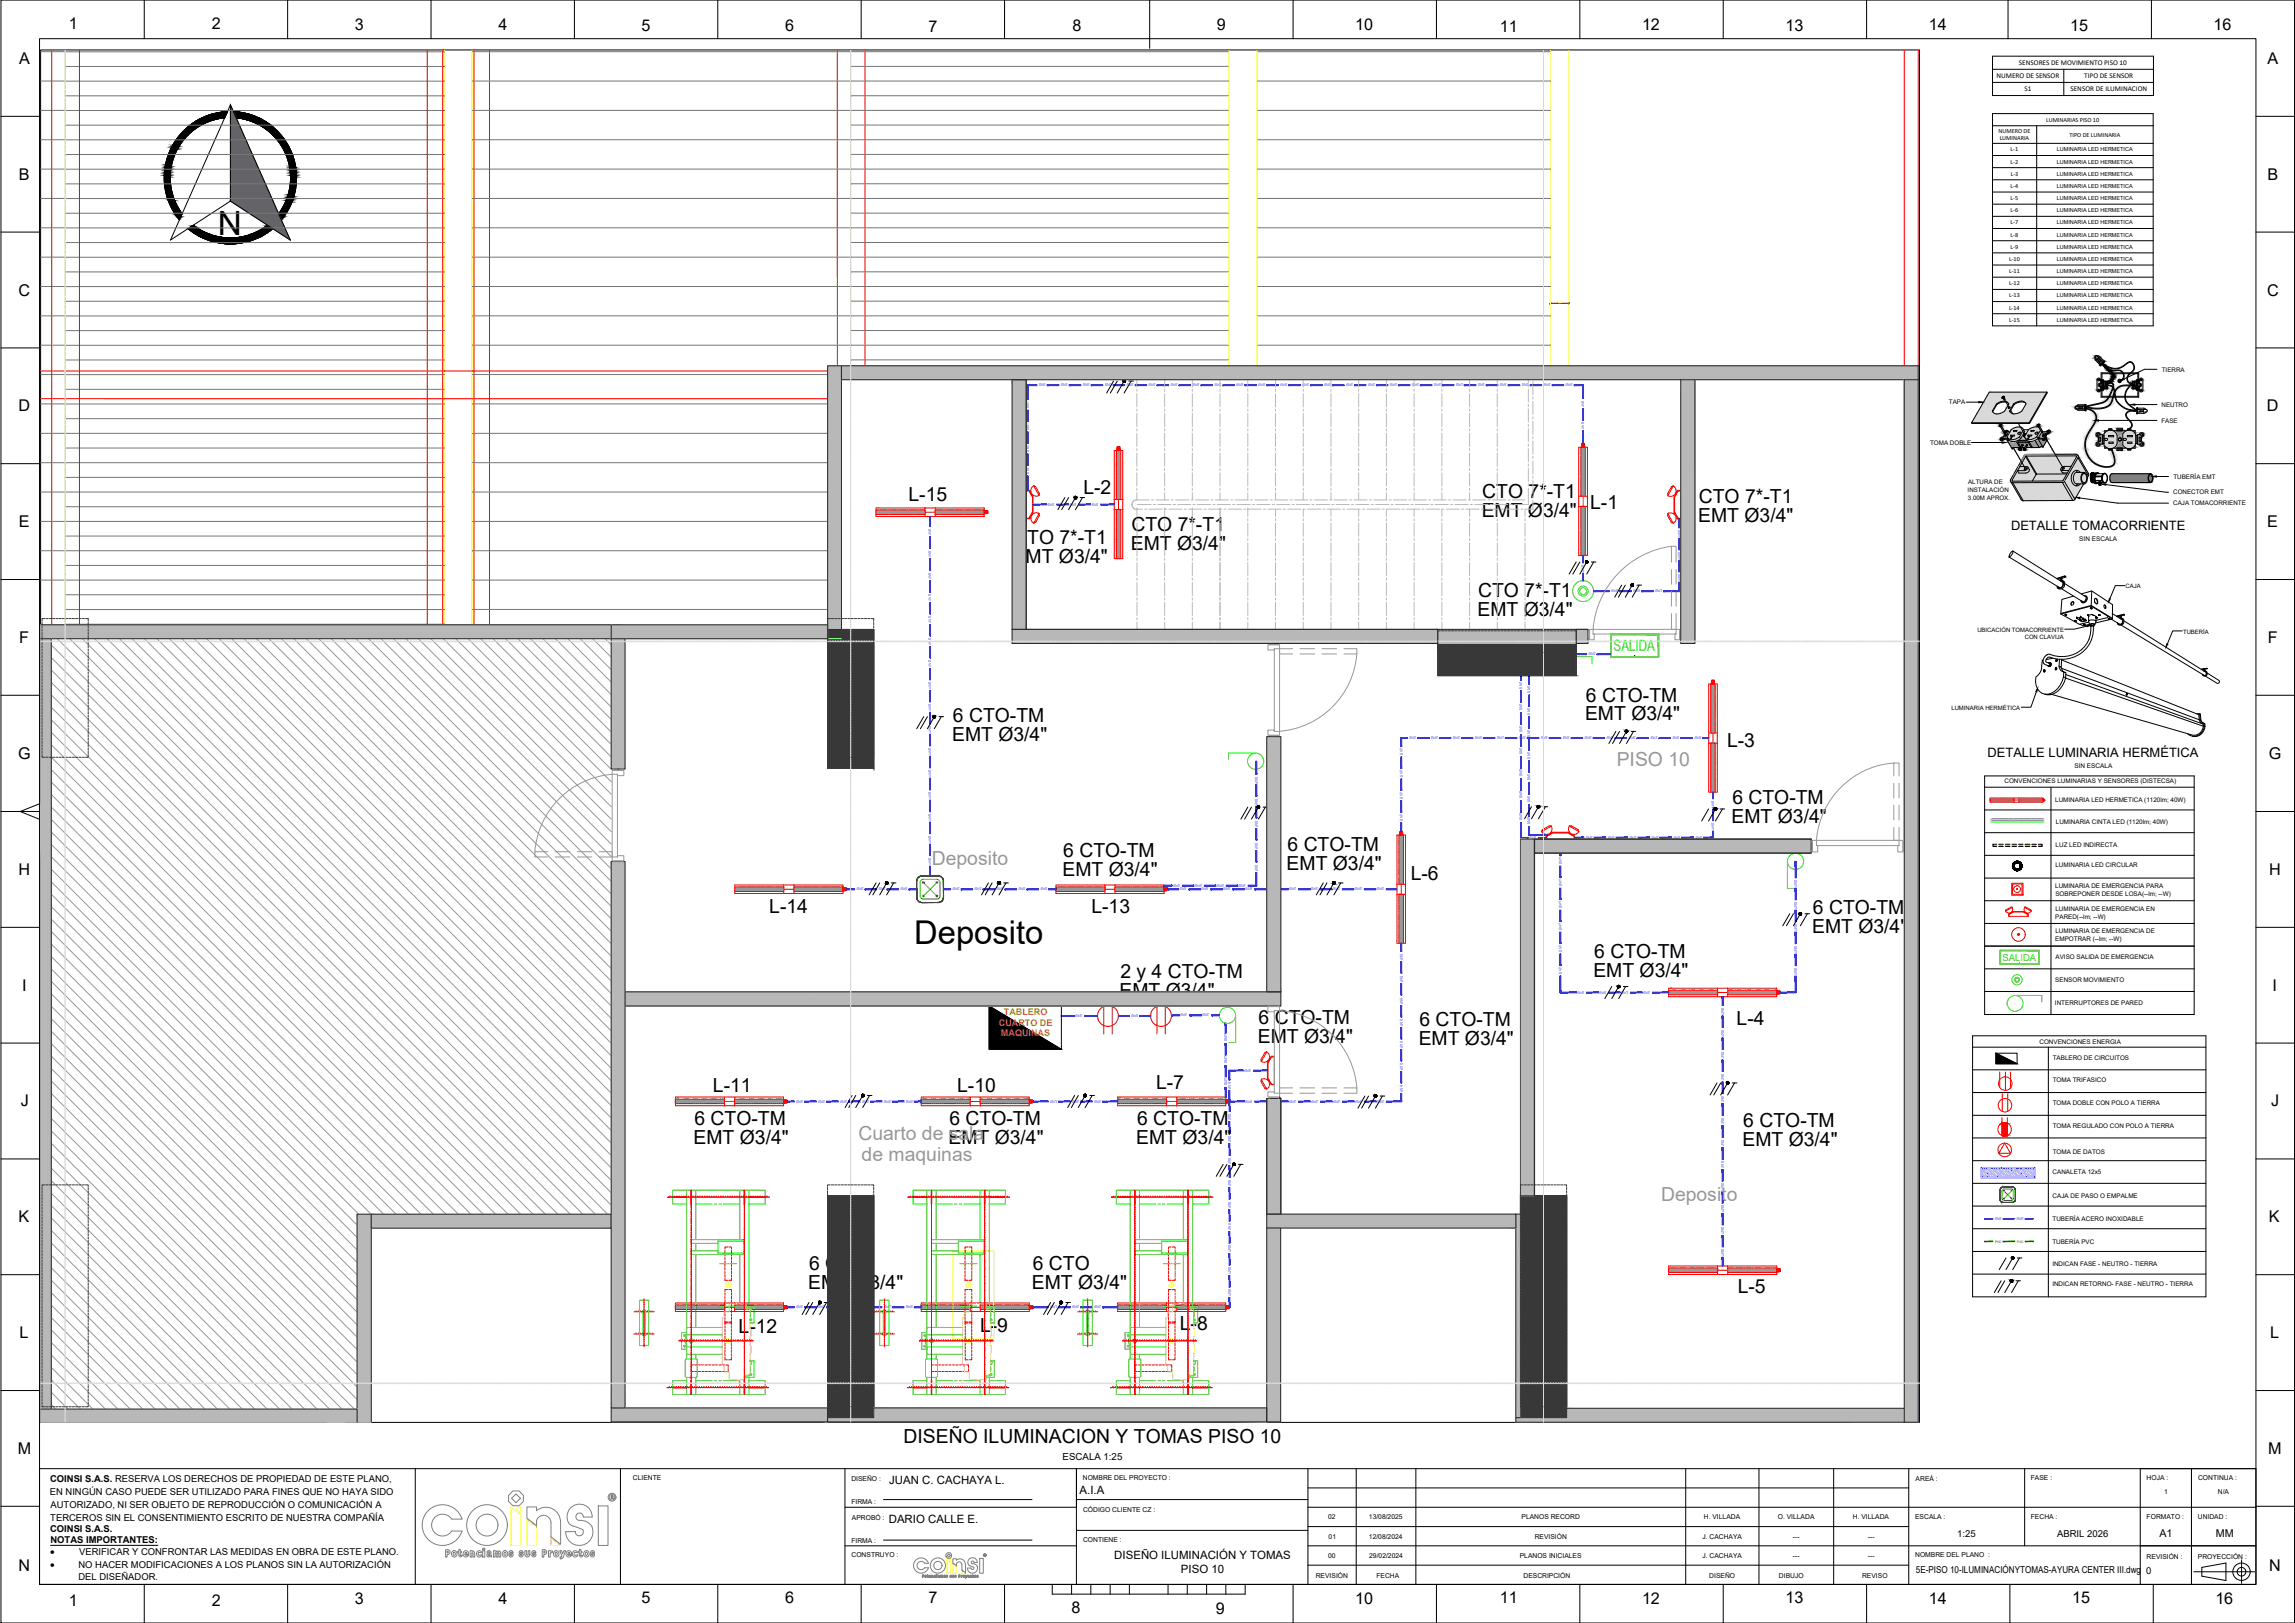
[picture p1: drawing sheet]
<svg xmlns="http://www.w3.org/2000/svg" width="1000mm" height="707mm" viewBox="0 0 1000 707" stroke-linecap="round" stroke-linejoin="round" font-family="sans-serif">
<defs><g id="words">
<text font-size="14.6" x="94.9" y="102.4">N</text>
<text font-size="14.3" x="398.4" y="411.3">Deposito</text>
<g font-size="8.4">
<text x="472.1" y="215.3">L-2</text>
<text x="395.9" y="218">L-15</text>
<text x="646" y="217">CTO 7*-T1</text>
<text x="693" y="221.7">L-1</text>
<text x="740.3" y="219">CTO 7*-T1</text>
<text x="645.7" y="225.3">EMT Ø3/4&quot;</text>
<text x="740.1" y="227.2">EMT Ø3/4&quot;</text>
<text x="493.1" y="231.4">CTO 7*-T1</text>
<text x="441.6" y="236.9">CTO 7*-T1</text>
<text x="492.8" y="239.6">EMT Ø3/4&quot;</text>
<text x="441.3" y="245.2">EMT Ø3/4&quot;</text>
<text x="644.1" y="260.2">CTO 7*-T1</text>
<text x="643.8" y="268.4">EMT Ø3/4&quot;</text>
<text x="691.1" y="305.6">6 CTO-TM</text>
<text x="415.2" y="314.6">6 CTO-TM</text>
<text x="690.8" y="313.8">EMT Ø3/4&quot;</text>
<text x="414.9" y="322.8">EMT Ø3/4&quot;</text>
<text x="752.6" y="325.2">L-3</text>
<text x="754.9" y="350.4">6 CTO-TM</text>
<text x="754.6" y="358.6">EMT Ø3/4&quot;</text>
<text x="561.1" y="370.5">6 CTO-TM</text>
<text x="463.3" y="373.4">6 CTO-TM</text>
<text x="463" y="381.6">EMT Ø3/4&quot;</text>
<text x="560.7" y="378.8">EMT Ø3/4&quot;</text>
<text x="614.8" y="383.2">L-6</text>
<text x="335.2" y="397.7">L-14</text>
<text x="475.6" y="397.7">L-13</text>
<text x="790" y="398.1">6 CTO-TM</text>
<text x="789.7" y="406.3">EMT Ø3/4&quot;</text>
<text x="694.7" y="417.4">6 CTO-TM</text>
<text x="694.4" y="425.7">EMT Ø3/4&quot;</text>
<text x="488.3" y="426.1">2 y 4 CTO-TM</text>
<text x="487.8" y="434.3">EMT Ø3/4&quot;</text>
<text x="548.5" y="445.9">6 CTO-TM</text>
<text x="618.6" y="446.9">6 CTO-TM</text>
<text x="756.8" y="446.3">L-4</text>
<text x="548.1" y="454.2">EMT Ø3/4&quot;</text>
<text x="618.2" y="455.1">EMT Ø3/4&quot;</text>
<text x="310.7" y="475.9">L-11</text>
<text x="417.1" y="475.9">L-10</text>
<text x="503.8" y="474.2">L-7</text>
<text x="302.6" y="490.1">6 CTO-TM</text>
<text x="413.7" y="490.1">6 CTO-TM</text>
<text x="495.5" y="490.1">6 CTO-TM</text>
<text x="759.7" y="491.1">6 CTO-TM</text>
<text x="302.3" y="498.3">EMT Ø3/4&quot;</text>
<text x="413.3" y="498.3">EMT Ø3/4&quot;</text>
<text x="495.2" y="498.3">EMT Ø3/4&quot;</text>
<text x="759.3" y="499.3">EMT Ø3/4&quot;</text>
<text x="352.6" y="553.2">6 CTO</text>
<text x="450" y="553.2">6 CTO</text>
<text x="352.2" y="561.4">EMT Ø3/4&quot;</text>
<text x="449.7" y="561.4">EMT Ø3/4&quot;</text>
<text x="757.3" y="563.3">L-5</text>
<text x="321.9" y="580.4">L-12</text>
<text x="427.1" y="580.3">L-9</text>
<text x="514.1" y="579.5">L-8</text>
<text x="393.8" y="628.8">DISEÑO ILUMINACION Y TOMAS PISO 10</text>
</g>
<g font-size="8.4" fill="#989898">
<text x="704.6" y="333.5">PISO 10</text>
<text x="406.1" y="376.9">Deposito</text>
<text x="374.1" y="496.4">Cuarto de sala</text>
<text x="375.5" y="505.6">de maquinas</text>
<text x="723.9" y="523">Deposito</text>
</g>
<g font-size="7">
<text x="29.9" y="12.7">1</text>
<text x="92.2" y="12.7">2</text>
<text x="154.6" y="13.2">3</text>
<text x="217.3" y="13.2">4</text>
<text x="279.6" y="13.7">5</text>
<text x="342.1" y="13.7">6</text>
<text x="404.6" y="13.8">7</text>
<text x="467.4" y="13.7">8</text>
<text x="530.3" y="13.2">9</text>
<text x="590.6" y="13.2">10</text>
<text x="653.5" y="13.8">11</text>
<text x="715.6" y="13.2">12</text>
<text x="778" y="13.7">13</text>
<text x="840.5" y="13.2">14</text>
<text x="902.1" y="13.7">15</text>
<text x="964.6" y="13.2">16</text>
<text x="8.3" y="27.9">A</text>
<text x="988.1" y="27.9">A</text>
<text x="8.3" y="78.3">B</text>
<text x="988.1" y="78.3">B</text>
<text x="8.1" y="128.7">C</text>
<text x="987.9" y="128.7">C</text>
<text x="8" y="179.2">D</text>
<text x="987.9" y="179.2">D</text>
<text x="8.2" y="229.6">E</text>
<text x="988.1" y="229.6">E</text>
<text x="8.4" y="280">F</text>
<text x="988.2" y="280">F</text>
<text x="8" y="330.7">G</text>
<text x="988.7" y="330.7">G</text>
<text x="8.1" y="381.1">H</text>
<text x="988.8" y="381.1">H</text>
<text x="9.7" y="431.6">I</text>
<text x="990.4" y="431.6">I</text>
<text x="9.1" y="482">J</text>
<text x="989.8" y="482">J</text>
<text x="8" y="532.5">K</text>
<text x="988.8" y="532.5">K</text>
<text x="8.6" y="582.9">L</text>
<text x="989.3" y="582.9">L</text>
<text x="7.7" y="633.3">M</text>
<text x="988.4" y="633.3">M</text>
<text x="8.1" y="684.2">N</text>
<text x="988.8" y="684.2">N</text>
<text x="29.9" y="699.4">1</text>
<text x="92.2" y="699.4">2</text>
<text x="154.6" y="698.8">3</text>
<text x="217.3" y="698.9">4</text>
<text x="279.6" y="698.2">5</text>
<text x="342.1" y="698.2">6</text>
<text x="404.6" y="698.3">7</text>
<text x="590.6" y="698.8">10</text>
<text x="653.5" y="698.3">11</text>
<text x="715.6" y="698.9">12</text>
<text x="778" y="698.2">13</text>
<text x="840.5" y="698.9">14</text>
<text x="903" y="698.2">15</text>
<text x="965.4" y="698.8">16</text>
<text x="467" y="702.5">8</text>
<text x="529.9" y="703">9</text>
</g>
<text font-size="6.8" fill="#0f0" x="703.2" y="283.6">SALIDA</text>
<g font-size="5.6">
<text x="876.4" y="231.1">DETALLE TOMACORRIENTE</text>
<text x="866.1" y="329.6">DETALLE LUMINARIA HERMÉTICA</text>
</g>
<g font-size="5">
<text x="387.5" y="646.5">JUAN C. CACHAYA L.</text>
<text x="470.5" y="650.9">A.I.A</text>
<text x="387.3" y="663.5">DARIO CALLE E.</text>
<text x="485.6" y="679.2">DISEÑO ILUMINACIÓN Y TOMAS</text>
<text x="514.6" y="685.2">PISO 10</text>
</g>
<g font-size="4.7">
<text x="941" y="669.4">A1</text>
<text x="965.7" y="669.4">MM</text>
</g>
<g font-size="4.3">
<text x="21.8" y="677.2">·</text>
<text x="21.8" y="682.9">·</text>
</g>
<g font-size="4.2">
<text x="463.1" y="635.9">ESCALA 1:25</text>
<text x="852.9" y="669.4">1:25</text>
<text x="896.4" y="669.4">ABRIL 2026</text>
<text x="834.9" y="685.2">5E-PISO 10-ILUMINACIÓNYTOMAS-AYURA CENTER III.dwg</text>
<text x="935.3" y="685.4">0</text>
</g>
<text font-size="4.1" fill="#0f0" x="872.7" y="418.5">SALIDA</text>
<g font-size="4.1">
<text x="21.8" y="645.4">COINSI S.A.S. RESERVA LOS DERECHOS DE PROPIEDAD DE ESTE PLANO,</text>
<text x="21.7" y="651.1">EN NINGÚN CASO PUEDE SER UTILIZADO PARA FINES QUE NO HAYA SIDO</text>
<text x="22" y="656.7">AUTORIZADO, NI SER OBJETO DE REPRODUCCIÓN O COMUNICACIÓN A</text>
<text x="21.9" y="662.4">TERCEROS SIN EL CONSENTIMIENTO ESCRITO DE NUESTRA COMPAÑÍA</text>
<text x="21.8" y="667.3">COINSI S.A.S.</text>
<text x="22" y="672.3">NOTAS IMPORTANTES:</text>
<text x="34.5" y="677.2">VERIFICAR Y CONFRONTAR LAS MEDIDAS EN OBRA DE ESTE PLANO.</text>
<text x="34.2" y="682.9">NO HACER MODIFICACIONES A LOS PLANOS SIN LA AUTORIZACIÓN</text>
<text x="34.2" y="688.4">DEL DISEÑADOR.</text>
</g>
<g font-size="3.9" fill="#dd8108">
<text x="437.5" y="442">TABLERO</text>
<text x="435.3" y="446.7">CUARTO DE</text>
<text x="436.2" y="451.4">MAQUINAS</text>
</g>
<g font-size="3.2">
<text x="879.8" y="28.4">SENSORES DE MOVIMIENTO PISO 10</text>
<text x="870" y="34">NUMERO DE SENSOR</text>
<text x="908.3" y="34">TIPO DE SENSOR</text>
<text x="882.3" y="39.8">S1</text>
<text x="902.3" y="39.8">SENSOR DE ILUMINACION</text>
</g>
<g font-size="2.9">
<text x="275.8" y="644.8">CLIENTE</text>
<text x="371" y="645.2">DISEÑO :</text>
<text x="471.9" y="644.8">NOMBRE DEL PROYECTO :</text>
<text x="834.8" y="645.3">AREÁ :</text>
<text x="885" y="644.8">FASE :</text>
<text x="935.5" y="644.8">HOJA :</text>
<text x="957.9" y="644.8">CONTINUA :</text>
<text x="943.1" y="651">1</text>
<text x="966.5" y="651">N/A</text>
<text x="371" y="655.1">FIRMA :</text>
<text x="472" y="658.7">CÓDIGO CLIENTE CZ :</text>
<text x="371.3" y="662.1">APROBÓ :</text>
<text x="578.8" y="661.8">02</text>
<text x="596.6" y="661.8">13/08/2025</text>
<text x="663.1" y="661.8">PLANOS RECORD</text>
<text x="742.5" y="661.8">H. VILLADA</text>
<text x="774.7" y="661.8">O. VILLADA</text>
<text x="807.4" y="661.8">H. VILLADA</text>
<text x="834.6" y="661.6">ESCALA :</text>
<text x="885" y="661.6">FECHA :</text>
<text x="935.5" y="661.6">FORMATO :</text>
<text x="957.8" y="661.6">UNIDAD :</text>
<text x="371" y="671.9">FIRMA :</text>
<text x="472" y="671.7">CONTIENE :</text>
<text x="579" y="670.2">01</text>
<text x="596.6" y="670.2">12/08/2024</text>
<text x="668.8" y="670.5">REVISIÓN</text>
<text x="741.9" y="670.2">J. CACHAYA</text>
<text x="781.3" y="670.2">---</text>
<text x="814" y="670.2">---</text>
<text x="371.1" y="678.4">CONSTRUYO :</text>
<text x="578.8" y="678.6">00</text>
<text x="596.7" y="678.6">29/02/2024</text>
<text x="662.3" y="678.6">PLANOS INICIALES</text>
<text x="741.9" y="678.6">J. CACHAYA</text>
<text x="781.3" y="678.6">---</text>
<text x="814" y="678.6">---</text>
<text x="834.6" y="678.4">NOMBRE DEL PLANO :</text>
<text x="935.5" y="678.9">REVISIÓN :</text>
<text x="957.8" y="678.9">PROYECCIÓN :</text>
<text x="573.4" y="687.3">REVISIÓN</text>
<text x="599.8" y="687.3">FECHA</text>
<text x="663.9" y="687.3">DESCRIPCIÓN</text>
<text x="744.9" y="687.2">DISEÑO</text>
<text x="775.3" y="687.2">DIBUJO</text>
<text x="811.5" y="687.3">REVISO</text>
</g>
<g font-size="2.8">
<text x="906.1" y="235.8">SIN ESCALA</text>
<text x="904" y="334.3">SIN ESCALA</text>
<text x="873.5" y="341.2">CONVENCIONES LUMINARIAS Y SENSORES (DISTECSA)</text>
<text x="895.6" y="349.3">LUMINARIA LED HERMETICA (1120lm; 40W)</text>
<text x="895.9" y="358.8">LUMINARIA CINTA LED (1120lm; 40W)</text>
<text x="895.8" y="369.1">LUZ LED INDIRECTA</text>
<text x="895.7" y="377.9">LUMINARIA LED CIRCULAR</text>
<text x="895.6" y="386.9">LUMINARIA DE EMERGENCIA PARA</text>
<text x="895.7" y="390.3">SOBREPONER DESDE LOSA(--lm; --W)</text>
<text x="895.6" y="400.1">PARED(--lm; --W)</text>
<text x="895.7" y="396.8">LUMINARIA DE EMERGENCIA EN</text>
<text x="895.7" y="406.5">LUMINARIA DE EMERGENCIA DE</text>
<text x="895.6" y="409.8">EMPOTRAR (--lm; --W)</text>
<text x="895.8" y="417.8">AVISO SALIDA DE EMERGENCIA</text>
<text x="895.6" y="427.6">SENSOR MOVIMIENTO</text>
<text x="895.5" y="437.9">INTERRUPTORES DE PARED</text>
<text x="888.8" y="454.7">CONVENCIONES ENERGIA</text>
<text x="894.5" y="461.9">TABLERO DE CIRCUITOS</text>
<text x="894.5" y="471.5">TOMA TRIFASICO</text>
<text x="894.5" y="481.4">TOMA DOBLE CON POLO A TIERRA</text>
<text x="894.5" y="491.3">TOMA REGULADO CON POLO A TIERRA</text>
<text x="894.5" y="502.5">TOMA DE DATOS</text>
<text x="894.5" y="511.5">CANALETA 12x5</text>
<text x="894.5" y="521.8">CAJA DE PASO O EMPALME</text>
<text x="894.5" y="531.9">TUBERÍA ACERO INOXIDABLE</text>
<text x="894.4" y="541.8">TUBERÍA PVC</text>
<text x="894.4" y="551.5">INDICAN FASE - NEUTRO - TIERRA</text>
<text x="894.4" y="560.3">INDICAN RETORNO- FASE - NEUTRO - TIERRA</text>
</g>
<g font-size="2.7">
<text x="891.7" y="53">LUMINARIAS PISO 10</text>
<text x="870.9" y="58">NUMERO DE</text>
<text x="901.8" y="59.5">TIPO DE LUMINARIA</text>
<text x="871.4" y="60.9">LUMINARIA</text>
<text x="876.2" y="65.9">L-1</text>
<text x="876.2" y="71.2">L-2</text>
<text x="876.3" y="76.5">L-3</text>
<text x="876.2" y="81.8">L-4</text>
<text x="876.2" y="87.1">L-5</text>
<text x="876.2" y="92.5">L-6</text>
<text x="876.2" y="97.7">L-7</text>
<text x="876.2" y="103">L-8</text>
<text x="875.5" y="113.7">L-10</text>
<text x="876.2" y="108.3">L-9</text>
<text x="875.5" y="119">L-11</text>
<text x="875.5" y="124.2">L-12</text>
<text x="875.5" y="129.5">L-13</text>
<text x="875.5" y="134.9">L-14</text>
<text x="875.5" y="140.2">L-15</text>
<text x="942.1" y="161.9">TIERRA</text>
<text x="849.3" y="176.1">TAPA</text>
<text x="942" y="177.2">NEUTRO</text>
<text x="941.9" y="184.1">FASE</text>
<text x="841.1" y="193.7">TOMA DOBLE</text>
<text x="947.1" y="208.7">TUBERÍA EMT</text>
<text x="857.5" y="214.5">INSTALACIÓN</text>
<text x="857.7" y="210.8">ALTURA DE</text>
<text x="947" y="215.4">CONECTOR EMT</text>
<text x="857.6" y="217.8">3.00M APROX.</text>
<text x="947" y="220.1">CAJA TOMACORRIENTE</text>
</g>
<g font-size="2.6">
<text x="926.3" y="256">CAJA</text>
<text x="861.7" y="275.4">UBICACIÓN TOMACORRIENTE</text>
<text x="882.4" y="278.6">CON CLAVIJA</text>
<text x="951.4" y="276.2">TUBERÍA</text>
<text x="850.4" y="309.5">LUMINARIA HERMÉTICA</text>
</g>
<g font-size="2.4">
<text x="896.3" y="65.9">LUMINARIA LED HERMETICA</text>
<text x="896.3" y="71.2">LUMINARIA LED HERMETICA</text>
<text x="896.3" y="76.5">LUMINARIA LED HERMETICA</text>
<text x="896.3" y="81.8">LUMINARIA LED HERMETICA</text>
<text x="896.3" y="87.1">LUMINARIA LED HERMETICA</text>
<text x="896.3" y="92.5">LUMINARIA LED HERMETICA</text>
<text x="896.3" y="97.7">LUMINARIA LED HERMETICA</text>
<text x="896.3" y="103">LUMINARIA LED HERMETICA</text>
<text x="896.3" y="108.3">LUMINARIA LED HERMETICA</text>
<text x="896.3" y="113.7">LUMINARIA LED HERMETICA</text>
<text x="896.3" y="119">LUMINARIA LED HERMETICA</text>
<text x="896.3" y="124.2">LUMINARIA LED HERMETICA</text>
<text x="896.3" y="129.5">LUMINARIA LED HERMETICA</text>
<text x="896.3" y="134.9">LUMINARIA LED HERMETICA</text>
<text x="896.3" y="140.2">LUMINARIA LED HERMETICA</text>
</g>
<g font-size="1.4" fill="#00f">
<text x="452.8" y="168.3">EMT</text>
<text x="462.4" y="168.3">EMT</text>
<text x="472" y="168.3">EMT</text>
<text x="481.5" y="168.3">EMT</text>
<text x="491.1" y="168.3">EMT</text>
<text x="500.7" y="168.3">EMT</text>
<text x="510.2" y="168.3">EMT</text>
<text x="519.8" y="168.3">EMT</text>
<text x="529.3" y="168.3">EMT</text>
<text x="538.9" y="168.3">EMT</text>
<text x="548.5" y="168.3">EMT</text>
<text x="558" y="168.3">EMT</text>
<text x="567.6" y="168.3">EMT</text>
<text x="577.2" y="168.3">EMT</text>
<text x="586.7" y="168.3">EMT</text>
<text x="596.3" y="168.3">EMT</text>
<text x="605.9" y="168.3">EMT</text>
<text x="615.4" y="168.3">EMT</text>
<text x="625" y="168.3">EMT</text>
<text x="634.6" y="168.3">EMT</text>
<text x="644.1" y="168.3">EMT</text>
<text x="653.7" y="168.3">EMT</text>
<text x="663.3" y="168.3">EMT</text>
<text x="672.8" y="168.3">EMT</text>
<text x="682.4" y="168.3">EMT</text>
<text x="448.4" y="177.6" transform="rotate(-90 448.4 177.6)">EMT</text>
<text x="689.4" y="174.5" transform="rotate(90 689.4 174.5)">EMT</text>
<text x="689.4" y="184" transform="rotate(90 689.4 184)">EMT</text>
<text x="448.4" y="187.2" transform="rotate(-90 448.4 187.2)">EMT</text>
<text x="448.4" y="196.7" transform="rotate(-90 448.4 196.7)">EMT</text>
<text x="448.4" y="206.3" transform="rotate(-90 448.4 206.3)">EMT</text>
<text x="456.6" y="220.3">EMT</text>
<text x="466.2" y="220.3">EMT</text>
<text x="475.7" y="220.3">EMT</text>
<text x="404.8" y="230.3" transform="rotate(90 404.8 230.3)">EMT</text>
<text x="731.3" y="231" transform="rotate(90 731.3 231)">EMT</text>
<text x="404.8" y="239.8" transform="rotate(90 404.8 239.8)">EMT</text>
<text x="731.3" y="240.5" transform="rotate(90 731.3 240.5)">EMT</text>
<text x="404.8" y="249.4" transform="rotate(90 404.8 249.4)">EMT</text>
<text x="689.4" y="246.2" transform="rotate(90 689.4 246.2)">EMT</text>
<text x="731.3" y="250.1" transform="rotate(90 731.3 250.1)">EMT</text>
<text x="404.8" y="259" transform="rotate(90 404.8 259)">EMT</text>
<text x="702.3" y="258">EMT</text>
<text x="711.9" y="258">EMT</text>
<text x="721.4" y="258">EMT</text>
<text x="404.8" y="268.5" transform="rotate(90 404.8 268.5)">EMT</text>
<text x="404.8" y="278.1" transform="rotate(90 404.8 278.1)">EMT</text>
<text x="404.8" y="287.7" transform="rotate(90 404.8 287.7)">EMT</text>
<text x="692.4" y="285.5">EMT</text>
<text x="404.8" y="297.2" transform="rotate(90 404.8 297.2)">EMT</text>
<text x="663.3" y="299.9" transform="rotate(-90 663.3 299.9)">EMT</text>
<text x="666.8" y="301.7" transform="rotate(-90 666.8 301.7)">EMT</text>
<text x="404.8" y="306.7" transform="rotate(90 404.8 306.7)">EMT</text>
<text x="663.3" y="309.5" transform="rotate(-90 663.3 309.5)">EMT</text>
<text x="666.8" y="311.3" transform="rotate(-90 666.8 311.3)">EMT</text>
<text x="404.8" y="316.3" transform="rotate(90 404.8 316.3)">EMT</text>
<text x="614.2" y="322">EMT</text>
<text x="623.7" y="322">EMT</text>
<text x="633.3" y="322">EMT</text>
<text x="642.9" y="322">EMT</text>
<text x="652.4" y="322">EMT</text>
<text x="662" y="322">EMT</text>
<text x="663.3" y="319" transform="rotate(-90 663.3 319)">EMT</text>
<text x="666.8" y="320.8" transform="rotate(-90 666.8 320.8)">EMT</text>
<text x="671.6" y="322">EMT</text>
<text x="681.1" y="322">EMT</text>
<text x="690.7" y="322">EMT</text>
<text x="700.3" y="322">EMT</text>
<text x="709.8" y="322">EMT</text>
<text x="719.4" y="322">EMT</text>
<text x="729" y="322">EMT</text>
<text x="738.5" y="322">EMT</text>
<text x="404.8" y="325.9" transform="rotate(90 404.8 325.9)">EMT</text>
<text x="611.1" y="328.7" transform="rotate(-90 611.1 328.7)">EMT</text>
<text x="663.3" y="328.6" transform="rotate(-90 663.3 328.6)">EMT</text>
<text x="404.8" y="335.4" transform="rotate(90 404.8 335.4)">EMT</text>
<text x="666.8" y="330.4" transform="rotate(-90 666.8 330.4)">EMT</text>
<text x="547" y="338.3" transform="rotate(90 547 338.3)">EMT</text>
<text x="611.1" y="338.3" transform="rotate(-90 611.1 338.3)">EMT</text>
<text x="663.3" y="338.2" transform="rotate(-90 663.3 338.2)">EMT</text>
<text x="666.8" y="340" transform="rotate(-90 666.8 340)">EMT</text>
<text x="404.8" y="345" transform="rotate(90 404.8 345)">EMT</text>
<text x="547" y="347.9" transform="rotate(90 547 347.9)">EMT</text>
<text x="611.1" y="347.9" transform="rotate(-90 611.1 347.9)">EMT</text>
<text x="663.3" y="347.7" transform="rotate(-90 663.3 347.7)">EMT</text>
<text x="666.8" y="349.5" transform="rotate(-90 666.8 349.5)">EMT</text>
<text x="746" y="348.9" transform="rotate(90 746 348.9)">EMT</text>
<text x="404.8" y="354.6" transform="rotate(90 404.8 354.6)">EMT</text>
<text x="547" y="357.5" transform="rotate(90 547 357.5)">EMT</text>
<text x="611.1" y="357.4" transform="rotate(-90 611.1 357.4)">EMT</text>
<text x="663.3" y="357.3" transform="rotate(-90 663.3 357.3)">EMT</text>
<text x="666.8" y="359.1" transform="rotate(-90 666.8 359.1)">EMT</text>
<text x="746" y="358.5" transform="rotate(90 746 358.5)">EMT</text>
<text x="404.8" y="364.2" transform="rotate(90 404.8 364.2)">EMT</text>
<text x="666.6" y="365.5">EMT</text>
<text x="691.2" y="365.3">EMT</text>
<text x="700.7" y="365.3">EMT</text>
<text x="710.3" y="365.3">EMT</text>
<text x="719.9" y="365.3">EMT</text>
<text x="729.4" y="365.3">EMT</text>
<text x="739" y="365.3">EMT</text>
<text x="547" y="367" transform="rotate(90 547 367)">EMT</text>
<text x="404.8" y="373.7" transform="rotate(90 404.8 373.7)">EMT</text>
<text x="547" y="376.6" transform="rotate(90 547 376.6)">EMT</text>
<text x="680.5" y="376.3" transform="rotate(-90 680.5 376.3)">EMT</text>
<text x="782" y="383.4" transform="rotate(90 782 383.4)">EMT</text>
<text x="373.4" y="387.9">EMT</text>
<text x="383" y="387.9">EMT</text>
<text x="392.6" y="387.9">EMT</text>
<text x="415.2" y="387.9">EMT</text>
<text x="424.8" y="387.9">EMT</text>
<text x="434.4" y="387.9">EMT</text>
<text x="443.9" y="387.9">EMT</text>
<text x="453.5" y="387.9">EMT</text>
<text x="511.3" y="386.3">EMT</text>
<text x="514.1" y="387.8">EMT</text>
<text x="520.9" y="386.3">EMT</text>
<text x="523.7" y="387.8">EMT</text>
<text x="530.4" y="386.3">EMT</text>
<text x="533.2" y="387.8">EMT</text>
<text x="540" y="386.3">EMT</text>
<text x="542.8" y="387.8">EMT</text>
<text x="552.3" y="387.8">EMT</text>
<text x="561.9" y="387.8">EMT</text>
<text x="571.5" y="387.8">EMT</text>
<text x="581" y="387.8">EMT</text>
<text x="590.6" y="387.8">EMT</text>
<text x="600.2" y="387.8">EMT</text>
<text x="680.5" y="385.8" transform="rotate(-90 680.5 385.8)">EMT</text>
<text x="680.5" y="395.4" transform="rotate(-90 680.5 395.4)">EMT</text>
<text x="782" y="392.9" transform="rotate(90 782 392.9)">EMT</text>
<text x="680.5" y="405" transform="rotate(-90 680.5 405)">EMT</text>
<text x="782" y="402.5" transform="rotate(90 782 402.5)">EMT</text>
<text x="782" y="412.1" transform="rotate(90 782 412.1)">EMT</text>
<text x="610.1" y="415.4" transform="rotate(90 610.1 415.4)">EMT</text>
<text x="680.5" y="414.5" transform="rotate(-90 680.5 414.5)">EMT</text>
<text x="610.1" y="424.9" transform="rotate(90 610.1 424.9)">EMT</text>
<text x="680.5" y="424.1" transform="rotate(-90 680.5 424.1)">EMT</text>
<text x="782" y="421.6" transform="rotate(90 782 421.6)">EMT</text>
<text x="610.1" y="434.5" transform="rotate(90 610.1 434.5)">EMT</text>
<text x="687.5" y="432.8">EMT</text>
<text x="697.1" y="432.8">EMT</text>
<text x="706.6" y="432.8">EMT</text>
<text x="716.2" y="432.8">EMT</text>
<text x="468.7" y="443">EMT</text>
<text x="493.1" y="443.1">EMT</text>
<text x="514.4" y="442.8">EMT</text>
<text x="524" y="442.8">EMT</text>
<text x="750.2" y="439" transform="rotate(90 750.2 439)">EMT</text>
<text x="610.1" y="444.1" transform="rotate(90 610.1 444.1)">EMT</text>
<text x="750.2" y="448.5" transform="rotate(90 750.2 448.5)">EMT</text>
<text x="534.6" y="453.5" transform="rotate(-90 534.6 453.5)">EMT</text>
<text x="610.1" y="453.6" transform="rotate(90 610.1 453.6)">EMT</text>
<text x="750.2" y="458.1" transform="rotate(90 750.2 458.1)">EMT</text>
<text x="534.6" y="463.1" transform="rotate(-90 534.6 463.1)">EMT</text>
<text x="542.3" y="466.8">EMT</text>
<text x="610.1" y="463.2" transform="rotate(90 610.1 463.2)">EMT</text>
<text x="750.2" y="467.7" transform="rotate(90 750.2 467.7)">EMT</text>
<text x="534.6" y="472.7" transform="rotate(-90 534.6 472.7)">EMT</text>
<text x="535.2" y="471.5" transform="rotate(90 535.2 471.5)">EMT</text>
<text x="610.1" y="472.8" transform="rotate(90 610.1 472.8)">EMT</text>
<text x="750.2" y="477.2" transform="rotate(90 750.2 477.2)">EMT</text>
<text x="347.1" y="480.3">EMT</text>
<text x="356.7" y="480.3">EMT</text>
<text x="366.2" y="480.3">EMT</text>
<text x="375.8" y="480.3">EMT</text>
<text x="385.4" y="480.3">EMT</text>
<text x="394.9" y="480.3">EMT</text>
<text x="457.8" y="480.3">EMT</text>
<text x="467.4" y="480.3">EMT</text>
<text x="476.9" y="480.3">EMT</text>
<text x="535.3" y="485.1" transform="rotate(90 535.3 485.1)">EMT</text>
<text x="542.8" y="480.3">EMT</text>
<text x="552.4" y="480.3">EMT</text>
<text x="561.9" y="480.3">EMT</text>
<text x="571.5" y="480.3">EMT</text>
<text x="581.1" y="480.3">EMT</text>
<text x="590.6" y="480.3">EMT</text>
<text x="600.2" y="480.3">EMT</text>
<text x="750.2" y="486.8" transform="rotate(90 750.2 486.8)">EMT</text>
<text x="535.3" y="494.7" transform="rotate(90 535.3 494.7)">EMT</text>
<text x="750.2" y="496.4" transform="rotate(90 750.2 496.4)">EMT</text>
<text x="535.3" y="504.2" transform="rotate(90 535.3 504.2)">EMT</text>
<text x="750.2" y="505.9" transform="rotate(90 750.2 505.9)">EMT</text>
<text x="535.3" y="513.8" transform="rotate(90 535.3 513.8)">EMT</text>
<text x="750.2" y="515.5" transform="rotate(90 750.2 515.5)">EMT</text>
<text x="535.3" y="523.4" transform="rotate(90 535.3 523.4)">EMT</text>
<text x="750.2" y="525" transform="rotate(90 750.2 525)">EMT</text>
<text x="535.3" y="532.9" transform="rotate(90 535.3 532.9)">EMT</text>
<text x="869.4" y="531.4">EMT</text>
<text x="879" y="531.4">EMT</text>
<text x="750.2" y="534.6" transform="rotate(90 750.2 534.6)">EMT</text>
<text x="535.3" y="542.5" transform="rotate(90 535.3 542.5)">EMT</text>
<text x="750.2" y="544.2" transform="rotate(90 750.2 544.2)">EMT</text>
<text x="535.3" y="552" transform="rotate(90 535.3 552)">EMT</text>
<text x="535.3" y="561.6" transform="rotate(90 535.3 561.6)">EMT</text>
<text x="347.1" y="569.9">EMT</text>
<text x="356.7" y="569.9">EMT</text>
<text x="385.4" y="569.9">EMT</text>
<text x="394.9" y="569.9">EMT</text>
<text x="457.8" y="569.9">EMT</text>
<text x="467.4" y="569.9">EMT</text>
<text x="476.9" y="569.9">EMT</text>
</g>
<g font-size="1.4" fill="#009500">
<text x="869.4" y="541.3">PVC</text>
<text x="879" y="541.3">PVC</text>
</g>
</g></defs>
<!-- layer: -CN-GYD-CAJETIN-A0 -->
<g fill="none" stroke="#000" stroke-width=".44">
<path d="M.4 0h999.5v707h-999.5zM17.2 16.8h965.9v673.4h-965.9zM62.9 0v16.8M125.3 0v16.8M187.8 0v16.8M250.3 0v16.8M312.8 0v16.8M375.3 0v16.8M437.8 0v16.8M501 0v21M563.5 0v16.8M626 0v16.8"/>
<path d="M688.5 0v16.8M751 0v16.8M813.4 0v16.8M875.1 0v16.8M937.6 0v16.8M.4 50.7h16.8M983.1 50.7h16.8M.4 101.1h16.8M983.1 101.1h16.8M.4 151.6h16.8M983.1 151.6h16.8M.4 202h16.8"/>
<path d="M983.1 202h16.8M.4 252.4h16.8M983.1 252.4h16.8M.4 302.9h16.8M983.1 302.9h16.8M.4 353.5h21M8.8 353.5l10.5-4.2v8.4zM983.1 353.5h16.8M.4 403.9h16.8M983.1 403.9h16.8M.4 454.4h16.8M983.1 454.4h16.8"/>
<path d="M.4 504.8h16.8M983.1 504.8h16.8M.4 555.2h16.8M983.1 555.2h16.8M.4 605.7h16.8M983.1 605.7h16.8M17.2 639.7h965.9v50.5h-965.9zM181 639.7v50.5M270.4 639.7v50.5M368.2 639.7v50.5M469.1 639.7v50.5M570 639.7v50.5"/>
<path d="M591 639.7v50.5M617 639.7v50.5M734.6 639.7v50.5M766.5 639.7v50.5M799.1 639.7v50.5M831.8 639.7v50.5M882.3 639.7v33.7M955 639.7v50.5M983.1 639.7h-50.4v50.5M.4 656.1h16.8M368.2 656.5h100.9M385 653.2h64.7"/>
<path d="M469.1 653.2h100.9M570 656.5h413.1M570 648.1h261.8M983.1 656.1h16.8M22 673.1h46.8M368.2 673.4h100.9M385 670.9h64.7M469.1 666.6h100.9M570 673.4h413.1M570 665h261.8M976.8 679.5v10.2M62.9 690.2v16.8"/>
<path d="M125.3 690.2v16.8M187.8 690.2v16.8M250.3 690.2v16.8M312.8 690.2v16.8M375.3 690.2v16.8M437.8 690.2v16.8M458.6 690.2v4.2h84v-4.2M467 690.2v4.2M475.4 690.2v4.2M483.8 690.2v4.2M492.2 690.2v4.2M509 690.2v4.2"/>
<path d="M517.4 690.2v4.2M525.8 690.2v4.2M534.2 690.2v4.2M563.5 690.2v16.8M570 681.8h261.8M626 690.2v16.8M688.5 690.2v16.8M751 690.2v16.8M813.4 690.2v16.8M875.9 690.2v16.8M938.4 690.2v16.8M956 684.7h26.6"/>
<path d="M959.5 682.8l10.5-2v7.7l-10.5-1.9z"/>
<circle cx="976.8" cy="684.6" r="3.8"/>
<circle cx="976.8" cy="684.6" r="1.88"/>
</g>
<!-- layer: -CN-GYD-LOGO COINSI -->
<g fill="none" stroke="#808080" stroke-width=".44">
<path d="M222.9 652.7l2-2 1.9 2-1.9 1.9zM260.7 656h4.3v17.2h-4.3zM266.3 651.5l.9 .1-.3 .6 .6 .6-.9-.6v.6h-.3zM266.9 652l.1-.3h-.4v.3h.3M194.8 675.8l.6 .1-.1 .5h-.5zM195.1 677.1a1.05 1.05 0 0 0 1-1.2 1.05 1.05 0 0 0-1.3-.9h-.6v3.3h.6v-1.1h.3M196.8 666.9a4.8 4.8 0 0 1-7.1 .9 4.8 4.8 0 0 1 .1-7.2 4.8 4.8 0 0 1 7.1 1.1h4.4a8.9 8.9 0 0 0-13.6-4.6 8.9 8.9 0 0 0 0 14.4 8.9 8.9 0 0 0 13.6-4.6h-4.4M200 677.5v-1.1h-.5v-.7h.5v-.8h.6v.8h.5v.7h-.5v1.1M201.5 677.4a.74 .74 0 0 1-.8 .8 .74 .74 0 0 1-.7-.7M201.5 677.5h-1M202.2 675.8a1.13 1.13 0 0 1 1.5-.1 1.13 1.13 0 0 1 .3 1.4h-1.5l.4 .4 1.2-.1a1.3 1.3 0 0 1-2 .5 1.3 1.3 0 0 1 .1-2.1zM202.6 676.4l.5-.2 .4 .3z"/>
<path d="M204 677.4h.1M205.6 676.6l.2-.2 .3 .2M206.1 675.6l.7 1M206.1 675.6l-1.2-.1v2.8h.8v-1.7M206.1 676.6v1.7h.8v-1.7M207.9 676a1.17 1.17 0 0 1 1.2-.5 1.17 1.17 0 0 1 .9 .8h-.5a.66 .66 0 0 0-.9 0 .66 .66 0 0 0-.1 .9 .66 .66 0 0 0 .9 .1h.6a1.29 1.29 0 0 1-1.9 .7 1.29 1.29 0 0 1-.2-2zM210.4 675.5h.9v2.8h-.9zM210.4 674.4h.9v.7h-.9zM213.4 676.6a.87 .87 0 0 0-1.2 .9 .87 .87 0 0 0 1.5 .4M213.4 676.6l-.3-.7-.9 .2a.85 .85 0 0 1 .9-.7 .85 .85 0 0 1 .8 .9l.3 1.9-.5-.2M215.7 676.6l.3-.2 .2 .2M216.2 675.6l-1.2-.1v2.8h.7v-1.7"/>
<path d="M216.2 676.6v1.7h.8v-1.7M217 676.6h.1M217 676.6l.2-.2 .2 .2M217.6 675.6l.6 .7M217.6 675.6l-1 .4-.4-.4M218.2 676.3v2h-.7v-1.7M222.9 677.2a.87 .87 0 0 1-1.1-.8 .87 .87 0 0 1 .8-1 .87 .87 0 0 1 1 .9l-1-.3-.1 .4a.91 .91 0 0 1 1.1 .7 .91 .91 0 0 1-.8 1.1 .91 .91 0 0 1-1-.9l1 .3 .1-.4M226.7 676.9l.6 .3M227.1 676.5a.88 .88 0 0 1 .8 1 .88 .88 0 0 1-.9 .8 .88 .88 0 0 1-.8-1l1 .3 .1-.4M227.1 676.6l-.3-.3 .2-.3 1 .3a.84 .84 0 0 0-1.2-.8 .84 .84 0 0 0-.2 1.4M229.5 677.2v-1.7h-.8v1.7a1.08 1.08 0 0 0 1.1 1 1.08 1.08 0 0 0 1.1-1v-1.7h-.7v1.7M229.5 677.1l.3 .4 .3-.4"/>
<path d="M230.9 677.3h.1M232.2 676.9l.7 .3M232.6 676.5a.88 .88 0 0 1 .9 1 .88 .88 0 0 1-1 .8 .88 .88 0 0 1-.8-1l1 .3 .2-.4M232.7 676.6l-.3-.3 .2-.3 .9 .3a.84 .84 0 0 0-1.2-.8 .84 .84 0 0 0-.1 1.4M233.8 664.5v.6M237.2 675.7l.4 .4-.4 .3M237.2 675a1.04 1.04 0 0 1 1.1 1.1 1.04 1.04 0 0 1-1.1 1M237.2 675h-.9v3.3h.7v-1.1h.2M237.2 675.7h-.2v.8h.2M240.5 675.6l.3 .5-1 .5M240.5 675.6l-1.5-.1v2.8h.8v-1.7M244.3 663.1a6.3 6.3 0 0 0-3.6-5.9 6.3 6.3 0 0 0-6.9 .9v-1.7h-4.2v4.9l4.2 3.2a3.4 3.4 0 0 1 2.6-4.4 3.3 3.3 0 0 1 3.7 3v6.3l4.2 3.2v-9.5"/>
<path d="M244.7 678.3h.1M244.7 678l-.6 .3v.7h.3M244.8 678l-.9-2.6h.7l.6 1.4 .5-1.3h.8l-1.1 2.9M245.4 678.4l-1 .6M247.1 675.8a1.13 1.13 0 0 1 1.4-.1 1.13 1.13 0 0 1 .4 1.4h-1.5l.4 .4 1.2-.1a1.3 1.3 0 0 1-2 .5 1.3 1.3 0 0 1 .1-2.1zM247.5 676.4l.5-.2 .3 .3zM247.8 663.3l1.8 1.4M249.7 664.7l3.1 1.1a1.65 1.65 0 0 1 1.2 2.3 1.65 1.65 0 0 1-2.6 .5l-.7-1.5M249.7 676a1.14 1.14 0 0 1 1.1-.5 1.14 1.14 0 0 1 1 .8h-.5a.67 .67 0 0 0-.9 0 .67 .67 0 0 0-.1 .9 .67 .67 0 0 0 .9 .1h.6a1.29 1.29 0 0 1-1.9 .7 1.29 1.29 0 0 1-.2-2zM254 677.5a.74 .74 0 0 1-.7 .7 .74 .74 0 0 1-.8-.7v-1.1h-.5v-.7h.5v-.8h.6v.8h.5v.7h-.5v1.2l.9-.1M254.2 660.8a1.69 1.69 0 0 0-2-1.7 1.69 1.69 0 0 0-1.3 2.3 1.69 1.69 0 0 0 2.5 .9 5.4 5.4 0 0 1 5 4.6 5.4 5.4 0 0 1-3.7 5.8 5.9 5.9 0 0 1-8.2-5.5l4.2-.1M254.2 660.8h3.9"/>
<path d="M258.1 660.8a5.5 5.5 0 0 0-6.8-5.4 5.5 5.5 0 0 0-3.5 7.9M258.5 677.2a.87 .87 0 0 1-1.1-.7 .87 .87 0 0 1 .7-1.1 .87 .87 0 0 1 1 .9l-.9-.3-.2 .4a.91 .91 0 0 1 1.1 .7 .91 .91 0 0 1-.8 1.1 .91 .91 0 0 1-1-.9l1 .3 .1-.4M412.8 677.6l.7-.7 .7 .7-.7 .7zM426.9 678.8h1.6v6.5h-1.6zM429 677.1l.4 .5h-.4zM429.2 677.3h.1M402.2 686.3l.1 .2M402.2 686.3h.1M402.3 686.2v.2M402.3 685.9l.4 .4-.4 .4M402.3 686h-.3v1.2l.3-.4M402.9 680.9a1.8 1.8 0 0 0-2.7-.3 1.8 1.8 0 0 0 0 2.7 1.8 1.8 0 0 0 2.7-.4"/>
<path d="M403 681h1.6M404.6 681a3.3 3.3 0 0 0-5.1-1.8 3.3 3.3 0 0 0 0 5.4 3.3 3.3 0 0 0 5.1-1.7h-1.6M404.7 686.9l-.5 .1-.1-1.1 .4 .3-.2 .7h.4M404.9 686.3a.38 .38 0 0 1 .6-.1 .38 .38 0 0 1 .1 .5l-.5 .1 .6 .1a.48 .48 0 0 1-.7 .2 .48 .48 0 0 1-.1-.8zM405.1 686.4l.3 .1zM405.6 686.9h.1M406.2 686.5h.2M406.4 686.2l.3 1h-.3v-.6M406.4 686.2l-.4-.1v1.1h.2v-.6M407.1 686.3l.6-.1 .2 .2h-.6v.4h.6a.48 .48 0 0 1-.7 .3 .48 .48 0 0 1-.1-.8zM408 686.1h.3v1.1h-.3zM408 685.7h.3v.3h-.3z"/>
<path d="M408.7 686.3l.3-.2 .3 .3M408.7 686.4h.5M409.1 686.5l-.4 .3 .5 .3M409.2 686.4v.2M409.3 686.9v.2M409.4 686.4v.5M410 686.5l.2 .7h.3v-.6M410.5 686.6h.1M410.9 686.4l-1.2-.3v1.1h.3v-.6M411 686.4v.8h-.3l-.2-.7M412.6 686.5l.2 .1a.34 .34 0 0 1-.1 .5 .34 .34 0 0 1-.5-.3h.3M412.7 686.5l.3-.1-.4-.3-.2 .5 .3 .1"/>
<path d="M412.7 686.7l-.2 .1M414.3 686.5l.3 .2M414.3 686.5l.3-.1-.4-.3-.2 .5 .4 .1M414.6 686.7a.36 .36 0 0 1-.2 .4 .36 .36 0 0 1-.5-.3l.5-.1M415.7 686.8h.1M415.7 686.8v-.7h-.3l-.1 .8-.1-.8h-.3l.2 1 .6-.3M416.4 686.7l-.3-.3 .4-.3 .2 .3-.4 .1a.34 .34 0 0 1 .4 .4 .34 .34 0 0 1-.4 .3 .34 .34 0 0 1-.3-.4M416.5 686.7l-.4 .1M416.8 681.3a1.21 1.21 0 0 1 1.2-1 1.21 1.21 0 0 1 1.1 1.2M416.8 681.3v.7l-1.6-1.2v-1.8h1.6v.6a2.43 2.43 0 0 1 2.6-.3 2.43 2.43 0 0 1 1.4 2.2v3.6l-1.6-1.2v-2.4M416.8 682v.2M418.1 686.2v.3"/>
<path d="M418.1 685.9l.4 .4-.4 .4M418.1 686h-.4v1.2l.4-.4M418.8 686.1l.6 .2-.4 .2 .1 .7h-.3zM420.7 687.2v.3l.4-.3M420.9 687.2h.1M420.9 687.1l-.2 .1M420.9 687.1l-.3-1 .5 .5 .2-.5h.3l-.4 1.1M421.7 686.3a.38 .38 0 0 1 .6-.1 .38 .38 0 0 1 .1 .5h-.5l.6 .2a.5 .5 0 0 1-.7 .2 .5 .5 0 0 1-.1-.8zM421.9 686.5h.3zM422.7 686.3l.7-.1 .1 .2h-.5v.4h.5a.49 .49 0 0 1-.7 .3 .49 .49 0 0 1-.1-.8zM423.8 681.2a.63 .63 0 0 1-.6-.7 .63 .63 0 0 1 .7-.6 .63 .63 0 0 1 .6 .7h1.4a2.03 2.03 0 0 0-2-2.1 2.03 2.03 0 0 0-2.1 2 2.03 2.03 0 0 0 2.2 2l.4 .2a.66 .66 0 0 1-.5 1 .66 .66 0 0 1-.8-.7h-1.5M423.8 681.2a2.1 2.1 0 0 1 1.8 3.2 2.1 2.1 0 0 1-3.7-.1l-.3-1.3"/>
<path d="M423.8 685.9l.4 .3-.2 .7h.4l-.3 .3-.5-.7zM426 686.7l-.4 .1M426.2 686.7l-.3-.6-.2 .5 .3 .1M426.3 686.7a.36 .36 0 0 1-.3 .4 .36 .36 0 0 1-.4-.3"/>
<circle cx="224.9" cy="652.7" r="3.5"/>
<circle cx="266.7" cy="652.2" r="1.71"/>
<circle cx="266.7" cy="652.2" r="1.25"/>
<circle cx="198" cy="676.8" r="1.31"/>
<circle cx="198" cy="676.8" r=".58"/>
<circle cx="212.2" cy="664.3" r="8.9"/>
<circle cx="212.2" cy="664.3" r="4.8"/>
<circle cx="213" cy="677.4" r=".36"/>
<circle cx="220.1" cy="676.8" r="1.31"/>
<circle cx="220.1" cy="676.8" r=".59"/>
<circle cx="242.4" cy="676.8" r="1.31"/>
<circle cx="242.4" cy="676.8" r=".59"/>
<circle cx="255.5" cy="676.8" r="1.3"/>
<circle cx="255.6" cy="676.8" r=".59"/>
<circle cx="413.5" cy="677.6" r="1.32"/>
<circle cx="429.2" cy="677.4" r=".49"/>
<circle cx="429.2" cy="677.4" r=".66"/>
<circle cx="403.3" cy="686.6" r=".23"/>
<circle cx="403.4" cy="686.6" r=".49"/>
<circle cx="408.7" cy="681.9" r="3.3"/>
<circle cx="408.7" cy="681.9" r="1.8"/>
<circle cx="409" cy="686.8" r=".15"/>
<circle cx="411.6" cy="686.6" r=".23"/>
<circle cx="411.7" cy="686.6" r=".49"/>
<circle cx="420" cy="686.6" r=".48"/>
<circle cx="420" cy="686.6" r=".23"/>
<circle cx="425" cy="686.6" r=".49"/>
<circle cx="425" cy="686.6" r=".22"/>
</g>
<path d="M222.7 656.5l4.2 3.2v13.5h-4.2zM224.7 657.6l1.6-1.3h.6v2.9zM229.6 661.8l4.2 3.3v8.1h-4.2zM240.1 669.9l4.2 3.3h-4.2zM412.6 679l1.6 1.2v5.1h-1.6zM413.4 679.4l.8-.5v1.1zM415.2 681l1.6 1.2v3.1h-1.6zM419.2 684.1l1.6 1.2h-1.6z" fill="none" stroke="#f4d24e" stroke-width=".44"/>
<!-- layer: 0 -->
<g fill="none" stroke="#000" stroke-width=".44">
<path d="M17.7 21.8h818.8v597.8h-818.8zM868.3 49.5h70v92.4h-70zM868.3 54.8h70M887.6 54.8v87.1M868.3 62.4h70M868.3 67.7h70M868.3 73h70M868.3 78.3h70M868.3 83.7h70M868.3 88.9h70M868.3 94.2h70M868.3 99.5h70"/>
<path d="M868.3 104.9h70M868.3 110.2h70M868.3 115.4h70M868.3 120.7h70M868.3 126.1h70M868.3 131.4h70M868.3 136.7h70M913 155.2l.6-.3 1.1 1-.9 .7-.9-1zM913.1 155.9l.1 .9 2 2.1 1.6-1.5M913.9 155.1l1.1 .3 1.8 2M913.9 156.6l1.1 1.1M914 156.5l1.1 1.1"/>
<path d="M914.4 156l1.1 1.2M914.6 156l1 1.1M914.9 157.8l.8-.8 .7 .7-.8 .8zM915.1 159.2h.1M916.1 158.7l3.4 1.6 2.6 .4 3-.9 2.6-1.9h1.1l1 1.4 .1 1.4-2.6 2.8-.4 1.8 .8 1.6 1.6 .1M916.3 158.4l.2-.1 1.1 1.5 3 2.8 .5 1v.8l-.6 1-2 1.9-.2-.3M916.8 157.3h.3M916.8 157.3l-1.7 1.9M917.1 157.3l.1 .1M917.2 157.4l-2 1.8M917.2 159.3l3 1.8 3.5 .1 1.2 .7 .6 1 .2 1.1-.4 1.1-1.2 1.1M856.9 175.2h5.4"/>
<path d="M870 176a3.4 3.4 0 0 1 5.4 0l-1.8 3.1a4 4 0 0 1-5 .6l-.4-.6zM870 176l.2 .3M870.2 176.3l-1.9 3.1M872.6 172.9l.2 .3M872.7 173v.1M872.7 173.1l.1 .3M872.8 173.2h.1M872.8 173.2l-.1 .2M873 172.6l-.4 .3M873 172.6v.4l-.4-.1M873 172.6l.1 .2M873.1 172.8h.1"/>
<path d="M873.1 172.8l.4 .1-.7 .5M873.1 172.9l.2 .2M873.4 173.3l.4 .6-.2 .3h-.3l-.3-.6M873.5 172.8a.69 .69 0 0 1-.3 .7 .69 .69 0 0 1-.8-.1M873.6 174.2l2.1 3.6M874.9 175.3l-2.5-.1-2.2 1.1M876 177.5l-.7 .3M876.3 178.7l.8 1.6M877.5 176a4.1 4.1 0 0 1 5-.7l.4 .6-1.8 3.1a4.1 4.1 0 0 1-4.9 .7l-.5-.6zM877.5 176l.2 .3M877.7 176.3l-1.8 3.1M882.4 175.3l-2.5-.1-2.2 1.1"/>
<path d="M892 170.8l.1 .3-7.7 13.3M892 170.8l-7.7 13.4M892 170.8h-25.1l-7.7 13.4M904.5 177.1l1.5-.1v1.1l-1.5-.1zM904.9 178.1l.8 .5h2.9M906 177.8h1.5M906 177.1h1.5M906 178h1.5M906 177.2h1.5M908.6 176.4l.4-.1v2.5l-.4-.1M908.6 176.4h-2.9l-.8 .6M908.6 176.4v2.3"/>
<path d="M908.6 177h-1.1v1.1h1.1M909 177.8l3.1 1.1 .9 .9 .7 1.9-.4 1.9-3.1 5.2-1.3 3.2v3.5l1.4 3.5 1.9 2.2 2.4 1.4 3.1 .7 2.2-.3 1.2-.8 .3-1-.4-2.7-.8-2.5M909 178.1l3 1.1 .9 1.1 .5 1.1-.4 2.3-3.1 5-1.3 3.6v3.2l1.5 3.7 2 2.2 2 1.3 3.4 .8 2.7-.3 1.2-1 .3-1.3-1.4-5.3-.1 .4M914.4 169.8l.3 .4M914.4 169.7l.4 .4M914.7 165.2l-.3 .5 .4-.4M915.3 165.5a.74 .74 0 0 0-.7-.8 .74 .74 0 0 0-.8 .8v4.4a.74 .74 0 0 0 .8 .8 .74 .74 0 0 0 .7-.8M915.3 165.5h.3M915.3 165.5v1.5M915.3 168.4v1.5M915.3 169.9h.3M915.6 168.4v4.6h6.1"/>
<path d="M916 165.5h.7v4.3h-.7M916 165.6h.7M916 165.7h.7M916 165.8h.7M916 166h.7M916 166.2h.7M916 166.5h.7M916 167.6h.7M916 169.7h.7M916 169.6h.7M916 169.5h.7M916 169.2h.7"/>
<path d="M916 168.9h.7M916 167.9h.7l.3 1.4M916.7 167h-1.7a.68 .68 0 0 0-.7 .7 .68 .68 0 0 0 .7 .7h1.7M916.7 169.3h.3M917 169.3h.3M917.2 166.1l.6 3.2M917.2 166.1h-.5l.6 3.2M917.2 166.1h.2M917.3 169.3h.5M917.4 166.1l.6 3.2M917.4 166.1h.6v3.2M917.8 169.3h.2"/>
<path d="M918 166.3l.4-.2-.1 1.8M918.1 160.3l-.7-.6 2.6 1.6 3.6 .2 .9 .3 .7 1.1 .2 1.2-1.3 1.7M918.3 167.9l.2 1.4-.5-.1M918.3 167l1.1-.4 1 .2 .5 .4 .2 .8-1.1 3.3-1.7 2.9-2.5 1.5-6.8 1.5 5.6 .6 3.4-.7 1.2-.7 .7-1 1.3-4.2 1.7-2.4 2.3-1h4.1l-.6-.3-.6 .3-1.8 2.8-.3 3.3 1 1.9 4.1 3.1-4.1-.5-2.9-1.7-2-2.5-1.2-5.2-.8-.7-1.8-.4M918.3 167l.2 .3 .8-.4 .9 .1 .6 .5v.8l-1.4 3.7-1.4 2.1-1.5 1.1-7.5 1.7M918.4 167.6l2 .5 .8 .9 1 4.8 1.8 2.4 2.4 1.7 4.3 .7M921.9 172.6h4.1M922 173h4M923.3 165.7l.6 .6M923.4 165.5l.7 .7M924.3 165.6a.75 .75 0 0 0-1.2-.1 .75 .75 0 0 0 .4 1.2 .75 .75 0 0 0 .9-.8M924.9 162.4h-9.3v4.6"/>
<path d="M925.2 162.8h-9.2v9.8h5.6M925.2 162.4h3.2M925.4 162.8h2.6M928.4 162.8h3.2v9.8h-5.4M928.8 162.4h3.2v4.6M929.3 168.1l-.8-.3-1.7 2.4-.5 1.7v1.5l.9 2.2 3.9 3M929.3 168l-4.2 .1-1.7 .6-1.8 2.3-1.6 4.8-1.7 1.5-1.4 .5-2.8 .3-5.1-.6M929.3 166.7l-.2 2.6 .5-.1M929.3 166.7h-1.4l-.8-1.5 .3-1.2 2.4-2.6 .4-1-.5-1.9-.7-.8-.8-.2-3.9 2.4-1.9 .5-2.6-.3-3.5-1.7 1.4 1.9 2.5 2.3 .7 1.1-.5 1.4-2.1 1.9M929.6 169.3h.3M929.6 166.3l-.3-.2v.6M929.6 168h.1"/>
<path d="M929.9 169.3h.5M930.2 166.1l-.6 3.2M930.2 166.1h.3M930.2 166.1h-.6v3.2M930.3 176.2h9.7M930.4 169.3h.3M930.5 166.1l-.6 3.2M930.5 166.1h.5l-.6 3.2M930.7 169.3h.3M931 167h1.7a.68 .68 0 0 1 .6 .7 .68 .68 0 0 1-.6 .7h-1.7M931 165.6h.6M931 165.7h.6"/>
<path d="M931 165.8h.6M931 166h.6M931 166.2h.6M931 166.5h.6M931 167.6h.6M931 169.7h.6M931 169.6h.6M931 169.5h.6M931 169.2h.6M931 168.9h.6M931.1 179.2h-2.9l-1 .5-.6 .7 .4 1.4 1.6 1.8 .6 1.1v.8l-1 1.3M931.1 178.9h-3.2l-1.5 1.4 .2 1.5 1.8 2 .6 1.3-.3 .8-1 1"/>
<path d="M931.5 177.8l-.4-.1v2.5l.4-.1M931.5 177.8h2.9l.8 .6M931.5 177.8v2.3M931.5 178.4h1.1v1.1h-1.1M931.6 165.5h-.6v4.3h.6M931.6 167.9h-.6l-.3 1.4M932 165.5h.3M932 169.9h.3M932 168.4v4.6h-5.8M932.3 165.5a.76 .76 0 0 1 .8-.8 .76 .76 0 0 1 .7 .8v4.4a.76 .76 0 0 1-.7 .8 .76 .76 0 0 1-.8-.8M932.3 165.5v1.5M932.3 168.4v1.5"/>
<path d="M932.6 178.5h1.5M932.6 179.4h1.5M932.6 178.6h1.5M932.6 179.2h1.5M932.8 165.3l.4 .4M932.9 165.2l.4 .5M933.2 169.7l-.4 .4M933.3 169.8l-.4 .4M934.1 178.4h1.4l.2 .9-1.6 .2zM935.2 179.5l-.8 .5h-2.9M940 160.9h-5.4l-9 4.2M859.2 192.7h13.3"/>
<path d="M859.2 184.2l.2 .2h25M859.2 184.2h25.1M871.4 185.2l.1 .1M871.5 185.3h.1M871.6 185.3l-.2 .3 .8-.3M871.6 185.3v.2M871.8 185.8l1.3 2.4h.4l.1-.3M871.9 184.9l-.5 .3M871.9 184.9v.2M871.9 184.9v.1M871.9 185.1l.3 .2M871.9 185l-.5 .2"/>
<path d="M871.9 185h.1M871.9 185.1l.2 .2M872.2 185.5l1.4 2.4M872.4 185a.69 .69 0 0 1-.4 .7 .69 .69 0 0 1-.7 0M872.9 191l-.7 .4M873.3 191.1h1.5M873.3 191.1l.1 .2M873.3 188.3l.1 .4 .5 .1-.9 1.6a.8 .8 0 0 0-1.1 .2 .8 .8 0 0 0 .2 1.1l1.2-.6M873.3 188.6l.2 .3M873.4 191.3l-1.1 .7-.7-.5M873.4 191.3h1.5M873.5 188.8l.3 .3"/>
<path d="M873.5 188.2l1 1.7M873.6 187.9l1.1-.4 .3 .2-.1 .4h1M873.6 189.9h.1M874 189.2a.43 .43 0 0 1 .5-.3 .43 .43 0 0 1 .4 .4l-.4 .6a.45 .45 0 0 1-.4 .4 .45 .45 0 0 1-.5-.4zM874.5 189.9h.1M874.6 188.1l-.7 .4M874.6 190.3a3 3 0 0 0 4.8 .4l.7-.4M874.6 190.3l.6 .8M874.7 191.9h1M874.7 191.9l2.2 3.7 .3-.7h3M874.8 191.1l.1 .2M874.9 189.3h.1"/>
<path d="M874.9 189.2l-.6 .2-.5 .8M874.9 190.8l-.1 .3M875 187.7l.2 .4M875.1 191.1l-.2 .2M875.2 191.1l-.5 .8M876.3 189.6h1.7l-.3 .3h-.6l-.6 1.1h-.4l.6-1.1M876.3 189.6l-.2 .3h.6M876.3 189.6l.2 .3M876.7 189.9l.2 .4M877.3 194.9l5.4 9.2M877.6 187.5h1.4l-.2 .4h-1.4zM877.6 187.5l.2 .4"/>
<path d="M879.4 191.9h3.8M879.5 188.5l1.2-.2-.6 .9-.8-.2zM879.5 192.8l1.1 1.9M879.5 192.8h4.5M879.6 184.4l2.9 5.1M879.7 192.5l-.2 .3M879.8 195.5a.67 .67 0 0 1 .7-.1 .67 .67 0 0 1 .4 .6M879.9 196h.4M880 195.8l.4 .4M880.1 190.3l.5 .8M880.1 195.8l-.2 .2M880.1 195.5l.1 .1"/>
<path d="M880.1 195.7v.1M880.1 195.5l.6 .3M880.1 195.5v.2M880.1 188.3l.3 .4M880.2 195.6h.1M880.2 195.6l-.3 .4M880.3 195.3l.5-1 .4-.1 .2 .3-.7 1M880.5 196h.1M880.4 196v.2M880.5 196h.3M880.5 194.5l-.3 .4M880.5 196.1l-.1 .1"/>
<path d="M880.6 191.1a3.6 3.6 0 0 1-5.3 .4l-.1-.4M880.6 195.8l-.2 .2M880.7 195.8l.1 .2M881.1 194.9h1.3M881.2 193.7l.4 .3M881.3 193.7l.3 .1M881.6 193.9l-.4-.2 .5 .3M881.7 195.5a.64 .64 0 0 1 .8-.1 .64 .64 0 0 1 .3 .6M881.8 190a.98 .98 0 0 1 1.1-1l-1 .5-.1 .4 .5 .2M881.8 190l.4 .2zM881.8 190l.4 .3M881.8 187.2a2.71 2.71 0 0 0-4-.8l-1.4 .8-1.8 3.1"/>
<path d="M881.8 196l.5 .2M881.8 187.2l-1.7 3.1M881.8 187.2l.6 .8-1.8 3.1M881.9 187.2h2.1M881.9 195.8l.5 .3M881.9 195.8l-.1 .2M881.9 195.8h.1M882 195.8l-.2 .2M882 195.7v.1M882.1 195.6h.1M882.1 195.6l-.1 .1M882.2 195.7l.5 .3h-.3"/>
<path d="M882.2 195.3l.6-1.1h.4l.1 .3-.6 1M882.2 195.7l-.4-.2 .2 .2M882.4 196l-.1 .2M882.4 196.1l-.1 .1M882.4 196.1h.1M882.5 195.8l-.1 .2M882.7 198.8l4.6 7.9M882.8 189.2h-.1a.36 .36 0 0 0-.5 .2 .36 .36 0 0 0 .2 .5M883 198.7l21.7-.1 .3 .4-6.2 10.5-21.8 .1-.1-.5 5.8-10.3M883 198.7l-.3 .1M883 194.9h2.2M883 198.7l4.6 7.8"/>
<path d="M883.1 193.7l.5 .3M883.1 193.7l.4 .1M883.8 189.5h1.7l-.3 .4h-.6l-.6 1.1h-.4l.6-1.1M883.8 189.5l-.2 .4h.6M883.8 189.5l.2 .4M884 187.2l-1.8 3.1M884 192.8l1.2 2.1M884.2 192.5l-.2 .3M884.2 189.9l.2 .3M884.3 184.2l.1 .2M884.3 192.5h-5.5l1.4 2.4M884.3 192.5l1.4 2.4h3"/>
<path d="M885.1 187.5h1.4l-.2 .3h-1.3zM885.1 187.5l.3 .3M885.4 194.5l-.2 .4M886.8 188.7l1.4-.4-.6 .8h-.6zM886.8 191.9l1.9 3M887.6 190.2a4 4 0 0 1-4.9 .7l-.5-.6M887.6 190.2l2.7 4.5M887.6 188.3l.3 .4M887.9 185.1l.1 .1M888 185.2v.1M888.1 185.3h.1M888.1 185.3l.1 .1"/>
<path d="M888.2 185.4h.1M888.2 185.4l-.1 .2M888.4 184.8l-.5 .3M888.4 184.8l-.1 .4-.4-.1M888.4 184.8v.2M888.4 185l.1 .1M888.4 185h.1M888.4 185.1l.2 .2M888.5 185.1h.3l-.9 .5 .2-.3M888.5 186.2a4.4 4.4 0 0 0-4.5 1M888.5 191l.2 .2h1.3M888.6 190.8l-.2-.2h.3l-.2 .4"/>
<path d="M888.7 185.5l1.4 2.4-.2 .3-.3-.1-1.3-2.3M888.9 185a.69 .69 0 0 1-.4 .7 .69 .69 0 0 1-.7-.1M889.2 187.4l-1.6 2.8M889.6 188.5l.6-.4h1.6l.5-.5a.64 .64 0 0 1 1.1 0 .64 .64 0 0 1-.5 1l-.9 .1M889.8 188.2l-1.7 2.9a4 4 0 0 1-5 .6l-.9-1.4M890.1 191.5l.1 .2M890.1 188.3l-.1-.2 1 1.8-.3-.5M890.1 188l.1 .1M890.1 189.8h.1M890.3 194.7l-.7-.3-.9 .5M890.5 189.2a.45 .45 0 0 1 .4-.4 .45 .45 0 0 1 .5 .4l-.4 .6a.45 .45 0 0 1-.4 .4 .45 .45 0 0 1-.5-.4zM890.9 189.3l.2 .4"/>
<path d="M891 189.8h.1M891.3 190.9l-.7 .4M891.4 189.2h.1M891.4 189.1l-.6 .2-.5 .9M891.5 190.3v.1M891.7 190.5a.99 .99 0 0 1-.3 1.1 .99 .99 0 0 1-1.2 .1M891.8 191.1l.2 .6M892 191.7l-1.7 3M892 191.7l-.2-.4 7.4 12.7M892 188.7l-.7 1.6a.84 .84 0 0 1 0 1.2 .84 .84 0 0 1-1.2 0v-.5h-1.6M892 188.7l.2 .3M892.2 189l-.8 1.3"/>
<path d="M892.9 188l-.6 .4M893.4 187.6v.9l-1.2 .5M905.5 198.4l4.6 7.8v1M905.6 199.4l-.1-1.1-.8-.4-22 .1-.6 .5-5.9 10.5 .1 .9 .8 .4M905.6 199.4l-6 10.3M905.6 199.4l4.5 7.8M913.7 188.7l1-.2 .6 .9h1v4.1h-1a.93 .93 0 0 1-1 .9 .93 .93 0 0 1-.9-1 .93 .93 0 0 1 1-.9v-2.2l-.6-.2-.4-.7zM914.5 183.1h25.5M914.8 190.5l.6 .2v1.3a.36 .36 0 0 1-.3 .4 .36 .36 0 0 1-.4-.4zM916.3 193.2h.6M916.3 189.7h.6M917.2 188.6a3.1 3.1 0 0 1 3-1.2 3.1 3.1 0 0 1 2.4 2.2v3.6a3.1 3.1 0 0 1-2.7 2.3 3.1 3.1 0 0 1-3-1.7v-4.8z"/>
<path d="M917.2 194.3v.9h1.2M917.3 191h.7a.45 .45 0 0 1 .5 .4 .45 .45 0 0 1-.5 .5h-.7zM918.4 187.6h-1.2v.9M918.8 189.7h2.3v.5h-2.3zM918.9 186.9l.9 .2v-.3h.4l.1 .5h-1.4zM918.9 195.5h1.4v.4l-.8-.2v.3h-.5zM919.1 192.6h1.8v.5h-1.8zM920.9 195.2h5.7M920.9 187.6h5.7M922.5 187.6v-1h2.4v1M922.5 195.2v1.1h2.4v-1.1M922.9 187.6v-.4h1.7v.4"/>
<path d="M922.9 195.2v.5h1.7v-.5M925.4 191h.8a.45 .45 0 0 1 .5 .4 .45 .45 0 0 1-.5 .5h-.8zM925.8 188.1a3.1 3.1 0 0 1 5 1.5v3.6a3.1 3.1 0 0 1-2.7 2.3 3.1 3.1 0 0 1-3-1.7v-4.8zM927.1 189.7h2.2v.5h-2.2zM927.1 195.5h1.5v.4l-.6 .1-.3-.3v.3h-.4zM927.2 186.9l.8 .2v-.3h.5l.1 .5h-1.5zM927.2 192.6h1.8v.5h-1.8zM929.1 187.6h1.3v1.2M930.4 194v1.2h-1.3M930.8 193.2h.6M930.8 189.7h.6M931.4 189.4h1a.92 .92 0 0 1 .9-.9 .92 .92 0 0 1 .9 .9 .92 .92 0 0 1-1 .9v2.2a.92 .92 0 0 1 1 .9 .92 .92 0 0 1-.9 1 .92 .92 0 0 1-.9-.9h-1z"/>
<path d="M932.3 190.5l.6 .2v1.3a.36 .36 0 0 1-.3 .4 .36 .36 0 0 1-.4-.4zM876.3 209.8l4.5 7.8 .9 .5M877.1 210.3l4.6 7.8M880.2 203.2h3a.7 .7 0 0 1 .6 .7 .7 .7 0 0 1-.6 .7l-.9 .4h-3.1l.6 1.1 3.3-.1 1.3-1.1-.7-1.4M887.3 206.7l-1.6 2.9M887.6 206.5l-.3 .2M898.1 204.7l.7 1.2 2.1 .1M898.8 210.2l-21.7 .1M898.8 210.2l4.5 7.8M899.6 209.7l-.8 .5M899.6 209.7l4.6 7.8M900.7 206.5h-13.1"/>
<path d="M902.6 203.2h-3.1l-1.2 .6a.61 .61 0 0 0-.3 .7 .61 .61 0 0 0 .7 .4h2.8M903.3 218l-21.6 .1M904.2 217.5l-.9 .5M904.9 204.9l.1 .5 .7 .4M905.7 210.8l-.7 .3-.1 .6M906.3 216.9l16.4 2.3h22.3M906.6 205.8a2.14 2.14 0 0 0-2.4-.8 2.14 2.14 0 0 0-1.4 2 3.3 3.3 0 0 0 2.6 4.6l1.2-.8M907.5 206.2a1.37 1.37 0 0 1 1.6 0 1.37 1.37 0 0 1 .5 1.5 2.11 2.11 0 0 1-1.8 3 3.4 3.4 0 0 1-.3-4.5zM907.6 206.6a1.12 1.12 0 0 1 1.3 0 1.12 1.12 0 0 1 .5 1.2 1.69 1.69 0 0 1-1.5 2.4 2.64 2.64 0 0 1-.3-3.6zM908.1 210.7l-3.9 6.8M908.2 205.8h-3.2a2.88 2.88 0 0 0 0 5h3.2M910.1 207.2l-.4 .8"/>
<path d="M911.1 207l-.1 1.7a1.28 1.28 0 0 0 .9 1.5l-.5-.9 .1-1.2 .2 1.8 .2 .3 .6-.1M911.1 206.9h.1M911.1 206.9v.1M911.1 207l.1 .3M911.2 206.8h.1M911.2 207.3h.1M911.3 206.7h.1M911.3 207.1h.1M911.3 206.7l-.1 .2M911.3 207.1l-.1 .2M911.3 207h.1M911.4 206.6h.1"/>
<path d="M911.4 206.6l-.1 .1M911.4 206.6l-.2 .1M911.4 206.9h.1M911.4 206.5v.4M911.4 206.9l.1 .2M911.4 206.9l-.1 .2M911.4 206.5h.1M911.4 207.3h.1M911.4 206.5v.1M911.5 206.5h.1M911.5 206.7h.1M911.5 206.8h.1"/>
<path d="M911.5 207.1h.1M911.5 206.5h1.1M911.6 206.6h.1M911.6 207h.1M911.6 206.5h-.2M911.6 206.6l-.1 .1M911.6 207.1h-.1M911.6 206.5h.1M911.6 206.9h.1M911.6 206.9l-.1 .2M911.7 206.5h.1M911.7 206.8h.1"/>
<path d="M911.7 207.3h.1M911.7 206.5l-.1 .1M911.7 206.9h-.1M911.7 206.8v.5M911.7 207.2v.1M911.7 207.2h.1M911.8 207.1h.1M911.8 206.6h.1M911.8 207h.1M911.8 210.2l-.4-.7-.1-1.5-.2 1.5 .4 .6 .5 .1M911.8 206.6l-.1 .2M911.8 207l-.1 .2"/>
<path d="M911.8 208.3v.7h.4M911.9 206.6h.1M911.9 207h.1M911.9 206.6l-.2 .1M911.9 206.4l-.1 .1M911.9 206.4h.1M911.9 206.5h.1M911.9 206.9h.1M911.9 206.5v.1M911.9 207.3h.1M911.9 206.9l-.1 .2M912 206.5h.1"/>
<path d="M912 206.8h.1M912 206.5h-.1M912 206.7h.1M912 207.1h.1M912 206.7l-.1 .6M912.1 207.1h.1M912.1 207h.1M912.1 206.5h.1M912.1 206.6h.1M912.1 210.2l-.6-1.3 .2-.8 .1 1.3 .5 .8M912.1 206.6l-.1 .1M912.1 206.6v.1"/>
<path d="M912.1 207v.1M912.2 206.9h.1M912.2 207h-.1M912.2 207l.1-.3-.4 1.5h.4h-.4M912.2 206.5h.1M912.2 206.9v.1M912.2 209l.9 1.3M912.2 208.3v.7M912.2 206.5l-.1 .1M912.4 210l-.4-1 .9 1.6 1.6-.2M912.6 210.4h.4M912.7 210.3h.4"/>
<path d="M912.7 206.7l-.4 1.5M912.8 208.3h.2M912.9 207.5h3M912.9 207.5l.1 .2M913 210.4l.6 .3M913 207.7l.1 1.6M913 209.4h3M913.1 210.3l-.1 .1M914 206.2l-1.1 .6-.4 1.5 .5 1.6 1 .5M914.3 206l-1.3 .3a.4 .4 0 0 0-.5-.1 .4 .4 0 0 0-.1 .5h.3l.3-.6 .6-.1M914.3 206l.4 .3M914.3 206h-.4"/>
<path d="M914.3 210.4h.2M914.4 206.3a1.76 1.76 0 0 0-1.6 .9 1.76 1.76 0 0 0 .1 1.9 1.18 1.18 0 0 0 1.5 1.2M914.5 210.9l1.1 .4M914.6 210.3l-.1 .1M914.7 210.2l1.2 .2M914.7 206.3h.1M914.8 209.9l-.1 .5M914.9 210.5v-.3l.9 .2-.3 .3M914.9 210.4l.6 .2M915 211.2l.5 .2 .1-.4-1.1-.3 .2 .6 .7-.2-.1 .3-.3-.2M915 210.4l-.2 .3M915.2 209.6h.1"/>
<path d="M915.2 209.6h-.5l.1 .5M915.2 209.6v.5M915.4 210.1l-.2-.5 .8 .6-.2 .3M915.5 210.4l-.1 .5M915.8 207.7h-2.8M915.9 209.3l-2.9 .1 .6 .8 1.1 .1M915.9 207.3l-3 .2M916 210.3h.6M916.6 206.3h-2.8l-.7 1M916.6 206.5a1.21 1.21 0 0 1 1.4 0 1.21 1.21 0 0 1 .4 1.4 1.59 1.59 0 0 1-1.7 2.3 2.85 2.85 0 0 1-.1-3.7zM916.6 206.8l.8-.4 .8 1.1v1.6l-.8 1.1-.6-.1-.5-.9-.1-1.5zM917.3 206.2l-1.1 .4-.4 1.4 .4 1.9 1 .5"/>
<path d="M917.7 211.1l27.3 3.3M936.6 206.7a1.01 1.01 0 0 1 1.2-.1 1.01 1.01 0 0 1 .3 1.2l.1 .4a1.28 1.28 0 0 1-.2 1.4 1.28 1.28 0 0 1-1.3 .4l-.6-1.5zM936.7 206.9a.84 .84 0 0 1 1 0 .84 .84 0 0 1 .3 1v.6a.87 .87 0 0 1-.2 1.1 .87 .87 0 0 1-1.2 0l-.3-1.4zM937.1 206.4h-16.6a2.29 2.29 0 0 0 0 3.8h16.6M939.7 207.6h5.3M875.5 242.7l21.7 13.1M876.5 240.5l.6-.5a2.32 2.32 0 0 1-1.6 2.6zM877.2 240l21.8 13.7M896.7 255.5a.6 .6 0 0 0 .3 .6 .6 .6 0 0 0 .7 0l-.5-.3 .1 .3M897.9 253h.1M898 252.1l-1.1 .3M898.1 253.2l.9 .2h-.4"/>
<path d="M898.4 256.5l9.3 5.6-.5-.3M898.4 251.6v1.3M898.6 252.9l-.2-1.3-.4 .2-.1 1.2 .8-.1 .5 .3v1.7a1.57 1.57 0 0 1-1.1 1.3 1.57 1.57 0 0 1-1.6-.5v-.3M899 253.4l-.1 1.8-1.2 .9M899.1 253.1l.6 .4-.1 1.7a1.93 1.93 0 0 1-2.8 1M899.7 254.2l9.2 5.7v1.3l-.8 .9h-.4M899.8 250.9l.5 .5-.5-.4-3.3 1.1 3.3-1.1M900.3 251.4l-1.7 .5M903.6 259.7l-5.1 1.4-.4 6.4 8 4.4 4.2-.9M907 258.7l4.6-1.3 9 6-.1 6.2-7.3 1.8M908.2 259.5a1.44 1.44 0 0 1 1.3 1.3 1.44 1.44 0 0 1-1.1 1.5l-1 .2-.6-.9M909 259.6a1.67 1.67 0 0 1 .3 2.1 1.67 1.67 0 0 1-2.1 .7"/>
<path d="M911.6 257.4l-.3 6.6M925.9 255.1h-4.1l-2.4 5.7M898.1 267.5l13.2-3.5 9.2 5.6M898.1 267.2l13.2-3.5 9.2 5.7M899.8 267.8h.8M900 267.7l.1 .3M900 267.8l.4-.1 .1 .3M900.1 268h.1M900.2 267.7l.3 .3M900.2 268h.1M900.4 268h.1M902.8 262.3a.71 .71 0 0 1 1 .4 .71 .71 0 0 1-.7 .9 .67 .67 0 0 1-.8-.6 .67 .67 0 0 1 .5-.7z"/>
<path d="M903.6 262.2l-.9 .5 .1 .9M904.1 270.4l.2 .2zM904.1 270.4l.8 .1M904.2 270.3l.7 .2h-.6M904.4 270.6h.1M904.5 270.6h.1M904.8 270.6h-.4M905 269.3h.1M905 269.3l.2 .1M905.1 269.2l-.1 .1M905.1 269.2h.1M905.2 269.2v.3l2.4 1.3 1.4-.3 .2-.4"/>
<path d="M905.2 269.3l-.1 .1M906.2 270.1h.1M906.2 270.1l1.1 .3-.3 .1M906.3 269.6l-.3 .1 .7-.2 .2 .3h-.7M906.4 271.9l1.4 .7 2.8-.7M906.5 270.1l.5 .4-.6-.3 .6 .3v-.2M906.7 268.9l-1.6 .3M906.7 268.9h.1M906.8 268.9h.1M906.9 268.9h.1M906.9 268.9l2.3 1.3M907 270.5l.1 .1"/>
<path d="M907.5 269.7l1.1 .5-.4 .1v-.3M907.7 269.7h.1M907.8 269.6h.1M907.8 269.6v.1M907.8 269.6l-.4 .2 .8 .5M907.8 269.7h.1M907.8 269.6l.8 .7M907.8 269.6l.8 .6M908.1 272l-.1 .2M908.2 272.2l.5-.1-.2 .2M908.3 272.3h.1M908.3 272.3v.1"/>
<path d="M908.3 272l.2 .3M908.4 272.3h.1M908.5 272.3h.1M908.5 270.2l.1 .1M908.5 270.2h.1M908.6 270.1h.1M908.6 270.1v.1M908.6 270.2h.1M908.6 270.1v.2M908.6 270.3h.1M908.7 272.2l-.7-.1 .3 .2M909.2 270.3h.1"/>
<path d="M909.5 272.8l-5.6 1.3h-4.1M909.9 268.1h.1M910 268h.1M910 268.1l1.7-.5 .9 .5M910 268.1v.1M910.1 268l.2 .4M910.2 270.7l.9 1.7M910.5 268.3l-.3 .3v2.1a2.4 2.4 0 0 1 3.2-.1M910.9 264.9l.1 .1M911 265l.3 .1M911.1 272.8l.1 .1a.64 .64 0 0 1 .6-.4 .64 .64 0 0 1 .6 .4l.1-.1M911.1 271.9l1.1-.1 .3 1-.8-.3-.6 .3z"/>
<path d="M911.1 264.8l-.2 .1 .9 .1M911.2 265l.5-.2-.1 .3M911.2 265.1l.2 .1M911.2 265.1h.1M911.3 265.1h.1M911.3 265.1l.1 .1M911.3 264.8h.1M911.4 265.2h.1M911.4 264.9v.2M911.5 265.1h.1M911.6 265.1h.1M911.9 268.1a1.16 1.16 0 0 1 1.5 .9"/>
<path d="M912.8 272.1l-.3 .3M913 260.7a1.28 1.28 0 0 1 1.1 1 1.28 1.28 0 0 1-.5 1.4l-.2-.1a1.76 1.76 0 0 1-.4-2.3zM913 260.7h.1a1.7 1.7 0 0 1 .6 2.4M913.3 268.6l.8 .4-.7 .5M913.4 268.8v.1M913.4 269v1.6l-.6 1.5-.8-.5-1.3 .5M913.4 269l.1 .1M913.4 269h.1M913.5 269l.1 .1M913.5 268.9h.1M913.5 268.9l.1 .1M913.6 269.1h.1"/>
<path d="M914.5 267.8h.4l.1 .3zM914.5 267.9h.8M914.7 267.8v.1M914.8 268.1h.1M914.9 268.1h.1M914.9 267.8l.4 .1-.3 .2M916.9 263.7a.71 .71 0 0 1 .8 .5 .71 .71 0 0 1-.4 .8zM917 263.5l.4 .5v1M918.6 268.4l-.5 .7-4.7 1.1M918.9 269.5l-.2 .2 .4 .1M918.9 269.6l.2-.1 .1 .2M919 269.7h.1"/>
<path d="M919 269.7l.1 .1M919.1 269.8h.1M919.1 269.5l.4 .1-.4 .2M919.5 269.6h-.8M920.1 269.7l3.7 2.2M920.5 267.3l4.4 2.7M923.3 271.7l.1 .2M923.9 269.3l-.1 .1M924 269.5l.9 .2v1.5l-1.1 .7h-.6l-.2-.4M924.3 268.1v1.1M924.3 272.2l36.3 22.1M924.3 269.7h.6"/>
<path d="M924.4 269.2v-1h-.5v1.1l1.2 .3 .1 1.4a1.27 1.27 0 0 1-1.1 1.1 1.27 1.27 0 0 1-1.4-.8M925 269.5l.5 .5-.1 1.4-.3 .5a1.63 1.63 0 0 1-2 .1M925.5 270.4l35.9 22.5M925.5 267.7l.3 .2-.3-.2-3.1 .8M925.5 267.5l-3.1 .8 .4 .3 1.1-.2M925.8 267.9l-1.4 .4M951 274.8h-4.2l-2.3 5.7M890.4 287.6l-.4 .1-.5 4.4-.9 1.4-1.1 1.2a5.8 5.8 0 0 0 3.6 7.7M890.7 292.3h.1M890.7 292.3v.1M890.7 292.2h.1M890.8 292l-.1 .1"/>
<path d="M890.9 292.7l.2-.8 .1 .5-.4 .3M890.9 291.8l.3 .5-.5 .4 .1-.8-.1 .8M892.1 285.2l.6-.2a13.9 13.9 0 0 0 16.8-4.9 17.3 17.3 0 0 0 1.8-7.4h.9a13.2 13.2 0 0 1-15.1 14.4l-3.7-.8a1.41 1.41 0 0 0-1.5 .5 1.41 1.41 0 0 0 0 1.7l1 .4M892.1 285.2l-1.5 1.5-.3 1.5 .7 1.1 1.6 .7 .7-.6-.3-.5M892.3 289.9a.8 .8 0 0 0 1.1 0 .8 .8 0 0 0 0-1.1l.2 .8-.7 .7 .8-.5-.2-1a.86 .86 0 0 1 .3 .9 .86 .86 0 0 1-.8 .6l.7-.3a.76 .76 0 0 0 .2-.8 .76 .76 0 0 0-.6-.5l.2 .8-.8 .7M892.3 285.1l-.2 .1M892.6 288.8a.74 .74 0 0 1 1 .7 .74 .74 0 0 1-1 .7M892.9 288.8l.3 .2-.3-.2M893.2 288.7h.1M893.5 288.8l.2 .8-.8 .7M894.7 286.7l-3 .6M895.8 291.3h.1"/>
<path d="M895.8 291.4l-.1 .1M895.9 291.8l.4-.4-.1-.5-.3 .9M895.9 291l-.1 .3M896 290.9l.3 .4-.5 .5 .1-.8-.1 .7M896 287.7h.1M896 287.7v.2M896.1 291h.1M896.2 287.4l-.2 .3M896.2 287.3l-.2 .8 .6-.4-.2-.4-.2 .8M897.3 290.3l.7 1.6 1.4 .8M897.5 287.1l-.2 3.2 .9 .3 .2-3.5M898.2 290.6l.5 1.5 .7 .6"/>
<path d="M898.3 291.1l60.1 22.4M898.4 287.5l59.8 23.8 .4 2.7 1.3 1.3M899.2 294.9l.2-2.2 .9 .3-.1 2.2-1-.3a8.7 8.7 0 0 1-8.1 7.5 6.6 6.6 0 0 0 7.6-3.7l1.5-3.5M900.3 293.8l59.8 21.6 .1 1-60.1-21M960.1 294l.1 .2M960.6 292.4l.7 .3 .1 1.2-.9 .4-.5-.5M960.7 291.4l.1 .9-.1-.9-.3 .1 .1 .8 1.1 .3-.2 1.5a.99 .99 0 0 1-1.7-.4M960.8 292.5l.5 .1M961.4 292.4l.3 .4v1.2l-1 .5-.6-.2M961.7 291.2l-2.4 .4M961.7 291.1l-2.4 .4h1.1M961.8 293.1l5.1 3.3a.74 .74 0 0 1 .2 .9 .74 .74 0 0 1-.9 .3l-5.3-3.2"/>
<path d="M961.9 291.3l-1.1 .2M887.4 301.3l-2.4 6.8h-4.1M894.1 302.5l61.4 17.7a4.2 4.2 0 0 0 4.7-3.8M926.7 302.3l.1-.1a.33 .33 0 0 1 .4 .4 .33 .33 0 0 1-.6 .2zM957.3 310.9h1.3l.4 3.1 1.5 1.1a4.4 4.4 0 0 1-1.9 4.9 4.4 4.4 0 0 1-5.3-.4M958.6 310.9l.3 .1 .2 2.6-.3-.2M959.1 313.6l.3 .7 .9 .7M960.5 315.1l.3 .1 .1 1.3-.3-.1M960.9 316.5a4.5 4.5 0 0 1-5.5 4.2M557.6 477.9l.6 .6"/>
<circle cx="872.9" cy="173.1" r=".54"/>
<circle cx="875.5" cy="177.6" r=".37"/>
<circle cx="914.6" cy="169.9" r=".31"/>
<circle cx="914.6" cy="165.5" r=".3"/>
<circle cx="915" cy="167.7" r=".28"/>
<circle cx="923.7" cy="165.9" r=".46"/>
<circle cx="932.7" cy="167.7" r=".28"/>
<circle cx="933.1" cy="169.9" r=".31"/>
<circle cx="933.1" cy="165.5" r=".3"/>
<circle cx="871.7" cy="185.4" r=".53"/>
<circle cx="872.4" cy="191.1" r=".4"/>
<circle cx="874.1" cy="188.2" r=".39"/>
<circle cx="880.2" cy="195.7" r=".54"/>
<circle cx="881.3" cy="193.9" r=".26"/>
<circle cx="882.1" cy="195.7" r=".53"/>
<circle cx="883.3" cy="193.8" r=".25"/>
<circle cx="888.2" cy="185.3" r=".53"/>
<circle cx="890.8" cy="191" r=".4"/>
<circle cx="892.4" cy="188.1" r=".38"/>
<circle cx="914.4" cy="189.4" r=".47"/>
<circle cx="914.4" cy="193.4" r=".47"/>
<circle cx="923.8" cy="191.4" r=".56"/>
<circle cx="923.8" cy="191.4" r=".76"/>
<circle cx="933.3" cy="193.4" r=".49"/>
<circle cx="933.3" cy="189.4" r=".49"/>
<circle cx="882.5" cy="204.2" r=".49"/>
<circle cx="899.1" cy="204.1" r=".48"/>
<circle cx="896.2" cy="287.8" r=".38"/>
<circle cx="926.8" cy="302.5" r=".32"/>
</g>
<!-- layer: Textos 1 -->
<path d="M868.3 24.5h70.1v17.1h-70.1zM868.3 30.2h70.1M868.3 35.9h70.1M899.4 30.2v11.4" fill="none" stroke="#000" stroke-width=".44"/>
<!-- layer: CIELOS -->
<g fill="none" stroke="#ff0" stroke-width=".44">
<path d="M28.4 21.8v250.4M193.7 21.8v250.4h12.1v-250.4M370.8 21.8v137.5M535.6 21.8v137.5h12.1v-137.5M675.7 21.8v137.6l8-.1v-137.5M675.7 132v27M679.1 131.9h.1M679.4 131.5l.3-.1-.3 .6h.3M683.7 132v27"/>
<circle cx="680.1" cy="131.6" r=".28"/>
</g>
<path d="M675.7 132.1h8" fill="none" stroke="#f00" stroke-width=".44"/>
<!-- layer: 0 -->
<g fill="#f00" stroke="#f00" stroke-width=".44">
<path d="M683.6 132.3l.3-.3zM683.9 132l-.3 .3z"/>
<path d="M675.8 132l-.3 .3zM675.8 132l-.3 .3z"/>
<path d="M683.6 132.3l.3-.3zM683.9 132l-.3 .3z"/>
<path d="M675.8 132l-.3 .3zM675.8 132l-.3 .3z"/>
</g>
<!-- layer: Muro -->
<g fill="#2b2b2b" stroke="#2b2b2b" stroke-width=".44">
<path d="M626.5 274.2l60.4 10v-10zM626.5 274.2l60.4 10h-60.4z"/>
<path d="M360.6 274.2l20.1 60.4v-60.4zM360.6 274.2l20.1 60.4h-20.1z"/>
<path d="M662.6 520.9l20.1 96.6v-96.6zM662.6 520.9l20.1 96.6h-20.1z"/>
<path d="M360.6 520.9l20.1 96.6v-96.6zM360.6 520.9l20.1 96.6h-20.1z"/>
</g>
<!-- layer: Columna -->
<path d="M360.6 274.2h20.1v60.4h-20.1zM360.6 274.2v60.4M626.5 274.2v9.8h60.4v-9.8h-60.4h60.4v20.1h-60.4zM662.6 365.5v252M360.6 520.9h20.1v96.6h-20.1zM662.6 520.9h20.1v96.6h-20.1zM682.7 520.9v96.6h-20.1" fill="none" stroke="#545454" stroke-width=".44"/>
<!-- layer: 1amobla -->
<g fill="none" stroke="#bababa" stroke-width=".44">
<path d="M666 159.5v7.1M668 159.5v3.8M495.4 165.4v3.2M495.4 169.5v1M495.4 171.5v5.7M495.4 178.2v.9M507.5 165.4v3.2M507.5 169.5v1M507.5 171.5v5.7M507.5 178.2v.9M519.6 165.4v3.2M519.6 169.5v1"/>
<path d="M519.6 171.5v5.7M519.6 178.2v.9M531.7 165.4v3.2M531.7 169.5v1M531.7 171.5v5.7M531.7 178.2v.9M543.8 165.4v3.2M543.8 169.5v1M543.8 171.5v5.7M543.8 178.2v.9M555.8 165.4v3.2M555.8 169.5v1"/>
<path d="M555.8 171.5v5.7M555.8 178.2v.9M567.9 165.4v3.2M567.9 169.5v1M567.9 171.5v5.7M567.9 178.2v.9M580 165.4v3.2M580 169.5v1M580 171.5v5.7M580 178.2v.9M592.1 165.4v3.2M592.1 169.5v1"/>
<path d="M592.1 171.5v5.7M592.1 178.2v.9M604.2 165.4v3.2M604.2 169.5v1M604.2 171.5v5.7M604.2 178.2v.9M616.2 165.4v3.2M616.2 169.5v1M616.2 171.5v5.7M616.2 178.2v.9M628.4 165.4v3.2M628.4 169.5v1"/>
<path d="M628.4 171.5v5.7M628.4 178.2v.9M640.4 165.4v3.2M640.4 169.5v1M640.4 171.5v5.7M640.4 178.2v.9M652.5 165.4v3.2M652.5 169.5v1M652.5 171.5v5.7M652.5 178.2v.9M666 167.6v.9M666 169.5v5.7"/>
<path d="M666 176.2v1M666 178.1v5.8M668 164.3v.9M668 166.2v5.7M668 172.9v.9M668 174.8v5.8M495.4 180.1v5.7M495.4 186.8v.9M495.4 188.7v5.8M495.4 195.4v1M495.4 197.4v5.7M507.5 180.1v5.7"/>
<path d="M507.5 186.8v.9M507.5 188.7v5.8M507.5 195.4v1M507.5 197.4v5.7M519.6 180.1v5.7M519.6 186.8v.9M519.6 188.7v5.8M519.6 195.4v1M519.6 197.4v5.7M531.7 180.1v5.7M531.7 186.8v.9M531.7 188.7v5.8"/>
<path d="M531.7 195.4v1M531.7 197.4v5.7M543.8 180.1v5.7M543.8 186.8v.9M543.8 188.7v5.8M543.8 195.4v1M543.8 197.4v5.7M555.8 180.1v5.7M555.8 186.8v.9M555.8 188.7v5.8M555.8 195.4v1M555.8 197.4v5.7"/>
<path d="M567.9 180.1v5.7M567.9 186.8v.9M567.9 188.7v5.8M567.9 195.4v1M567.9 197.4v5.7M580 180.1v5.7M580 186.8v.9M580 188.7v5.8M580 195.4v1M580 197.4v5.7M592.1 180.1v5.7M592.1 186.8v.9"/>
<path d="M592.1 188.7v5.8M592.1 195.4v1M592.1 197.4v5.7M604.2 180.1v5.7M604.2 186.8v.9M604.2 188.7v5.8M604.2 195.4v1M604.2 197.4v5.7M616.2 180.1v5.7M616.2 186.8v.9M616.2 188.7v5.8M616.2 195.4v1"/>
<path d="M616.2 197.4v5.7M628.4 180.1v5.7M628.4 186.8v.9M628.4 188.7v5.8M628.4 195.4v1M628.4 197.4v5.7M640.4 180.1v5.7M640.4 186.8v.9M640.4 188.7v5.8M640.4 195.4v1M640.4 197.4v5.7M652.5 180.1v5.7"/>
<path d="M652.5 186.8v.9M652.5 188.7v5.8M652.5 195.4v1M652.5 197.4v5.7M666 184.8v1M666 186.7v5.8M666 193.5v.9M666 195.4v5.7M668 181.5v1M668 183.4v5.8M668 190.2v.9M668 192.1v5.7"/>
<path d="M668 198.8v.9M495.4 204v1M495.4 206v5.7M495.4 212.7v1M495.4 214.6v3.2M495.6 219.8h6.1M500.8 217.8h-5.5a2.09 2.09 0 0 0-2 1.7 2.09 2.09 0 0 0 1.2 2.3h3.3M501.8 217.8h1M502.6 219.8h1M503.7 217.8h5.7M504.6 219.8h5.7M507.5 204v1"/>
<path d="M507.5 206v5.7M507.5 212.7v1M507.5 214.6v3.2M510.4 217.8h1M511.3 219.8h.9M512.3 217.8h5.8M513.2 219.8h5.8M519 217.8h1M519.6 204v1M519.6 206v5.7M519.6 212.7v1M519.6 214.6v3.2"/>
<path d="M519.9 219.8h1M521 217.8h5.7M521.8 219.8h5.8M527.7 217.8h.9M528.5 219.8h1M529.6 217.8h5.7M530.4 219.8h5.8M531.7 204v1M531.7 206v5.7M531.7 212.7v1M531.7 214.6v3.2M536.3 217.8h1"/>
<path d="M537.2 219.8h.9M538.2 217.8h5.8M539.1 219.8h5.7M543.8 204v1M543.8 206v5.7M543.8 212.7v1M543.8 214.6v3.2M545 217.8h.9M545.8 219.8h.9M546.9 217.8h5.7M547.7 219.8h5.8M553.6 217.8h.9"/>
<path d="M554.4 219.8h1M555.5 217.8h5.8M555.8 204v1M555.8 206v5.7M555.8 212.7v1M555.8 214.6v3.2M556.3 219.8h5.8M562.2 217.8h1M563.1 219.8h.9M564.1 217.8h5.8M565 219.8h5.7M567.9 204v1"/>
<path d="M567.9 206v5.7M567.9 212.7v1M567.9 214.6v3.2M570.8 217.8h1M571.7 219.8h.9M572.8 217.8h5.7M573.6 219.8h5.8M579.5 217.8h.9M580 204v1M580 206v5.7M580 212.7v1M580 214.6v3.2"/>
<path d="M580.3 219.8h1M581.4 217.8h5.7M582.3 219.8h5.7M588.1 217.8h1M588.9 219.8h1M590 217.8h5.8M590.9 219.8h5.7M592.1 204v1M592.1 206v5.7M592.1 212.7v1M592.1 214.6v3.2M596.7 217.8h1"/>
<path d="M597.6 219.8h1M598.6 217.8h5.8M599.5 219.8h5.7M604.2 204v1M604.2 206v5.7M604.2 212.7v1M604.2 214.6v3.2M605.4 217.8h.9M606.2 219.8h1M607.3 217.8h5.7M608.1 219.8h5.8M614 217.8h.9"/>
<path d="M614.8 219.8h1M615.9 217.8h5.8M616.2 204v1M616.2 206v5.7M616.2 212.7v1M616.2 214.6v3.2M616.8 219.8h5.7M622.6 217.8h1M623.5 219.8h.9M624.5 217.8h5.8M625.4 219.8h5.7M628.4 204v1"/>
<path d="M628.4 206v5.7M628.4 212.7v1M628.4 214.6v3.2M631.2 217.8h1M632.1 219.8h1M633.2 217.8h5.7M634 219.8h5.8M639.9 217.8h.9M640.4 204v1M640.4 206v5.7M640.4 212.7v1M640.4 214.6v3.2"/>
<path d="M640.8 219.8h.9M641.8 217.8h5.7M642.7 219.8h5.7M648.5 217.8h1M649.4 219.8h.9M650.4 217.8h5.8M651.3 219.8h5.8M652.5 204v1M652.5 206v5.7M652.5 212.7v1M652.5 214.6v3.2M657.1 217.8h1"/>
<path d="M658 219.8h1M659 217.8h5.6M666 212.6v7.2h-6.1M666 202.1v.9M666 204v5.8M666 210.7v1M668 218v3.8h-3.3M668 200.7v5.8M668 207.4v1M668 209.3v5.8M668 216v1M495.5 221.8h.1"/>
<path d="M495.5 221.8v3.2M495.5 225.9v1M495.5 227.8v5.8M495.5 234.5v1M495.5 236.5v5.7M498.8 221.8h1M500.7 221.8h5.8M507.4 221.8h1M507.5 221.8h.1M507.5 221.8v3.2M507.5 225.9v1M507.5 227.8v5.8"/>
<path d="M507.5 234.5v1M507.5 236.5v5.7M509.4 221.8h5.7M516.1 221.8h.9M518 221.8h5.7M519.6 221.8h.1M519.6 221.8v3.2M519.6 225.9v1M519.6 227.8v5.8M519.6 234.5v1M519.6 236.5v5.7M524.7 221.8h1"/>
<path d="M526.6 221.8h5.8M531.7 221.8h.1M531.7 221.8v3.2M531.7 225.9v1M531.7 227.8v5.8M531.7 234.5v1M531.7 236.4v5.8M533.4 221.8h.9M535.3 221.8h5.7M542 221.8h.9M543.8 221.8h.1M543.8 221.8v3.2"/>
<path d="M543.8 225.9v1M543.8 227.8v5.8M543.8 234.5v1M543.8 236.5v5.7M543.9 221.8h5.8M550.6 221.8h1M552.5 221.8h5.8M555.8 221.8v3.2M555.8 225.9v1M555.8 227.8v5.8M555.8 234.5v1M555.8 236.5v5.7"/>
<path d="M559.2 221.8h1M561.2 221.8h5.7M567.9 221.8h.9M567.9 221.8v3.2M567.9 225.9v1M567.9 227.8v5.8M567.9 234.5v1M567.9 236.5v5.7M569.8 221.8h5.7M576.5 221.8h1M578.4 221.8h5.8M580 221.8v3.2"/>
<path d="M580 225.9v1M580 227.8v5.8M580 234.5v1M580 236.5v5.7M585.1 221.8h1M587 221.8h5.8M592.1 221.8v3.2M592.1 225.9v1M592.1 227.8v5.8M592.1 234.5v1M592.1 236.5v5.7M593.8 221.8h.9"/>
<path d="M595.7 221.8h5.7M602.4 221.8h.9M604.2 221.8v3.2M604.2 225.9v1M604.2 227.8v5.8M604.2 234.5v1M604.2 236.5v5.7M604.3 221.8h5.8M611 221.8h1M612.9 221.8h5.8M616.2 221.8v3.2M616.2 225.9v1"/>
<path d="M616.2 227.8v5.8M616.2 234.5v1M616.2 236.5v5.7M619.6 221.8h1M621.6 221.8h5.7M628.3 221.8h.9M628.4 221.8v3.2M628.4 225.9v1M628.4 227.8v5.8M628.4 234.5v1M628.4 236.5v5.7M630.2 221.8h5.7"/>
<path d="M636.9 221.8h1M638.8 221.8h5.8M640.4 221.8v3.2M640.4 225.9v1M640.4 227.8v5.8M640.4 234.5v1M640.4 236.5v5.7M645.5 221.8h1M647.4 221.8h5.8M652.5 221.8v3.2M652.5 225.9v1M652.5 227.8v5.8"/>
<path d="M652.5 234.6v.9M652.5 236.5v5.7M654.2 221.8h1M656.1 221.8h5.7M662.8 221.8h.9M664.6 221.8v3.2M664.6 225.9v1M664.6 227.8v5.8M664.6 234.5v1M664.6 236.5v5.7M495.5 243.2v.9M495.5 245.1v5.7"/>
<path d="M495.5 251.8v1M495.5 253.7v5.8M507.5 243.2v.9M507.5 245.1v5.7M507.5 251.8v1M507.5 253.7v5.8M519.6 243.2v.9M519.6 245.1v5.7M519.6 251.8v1M519.6 253.7v5.8M531.7 243.2v.9M531.7 245.1v5.7"/>
<path d="M531.7 251.8v1M531.7 253.7v5.8M543.8 243.2v.9M543.8 245.1v5.7M543.8 251.8v1M543.8 253.7v5.8M555.8 243.2v.9M555.8 245.1v5.7M555.8 251.8v1M555.8 253.7v5.8M567.9 243.2v.9M567.9 245.1v5.7"/>
<path d="M567.9 251.8v1M567.9 253.7v5.8M580 243.2v.9M580 245.1v5.7M580 251.8v1M580 253.7v5.8M592.1 243.2v.9M592.1 245.1v5.7M592.1 251.8v1M592.1 253.7v5.8M604.2 243.2v.9M604.2 245.1v5.7"/>
<path d="M604.2 251.8v1M604.2 253.7v5.8M616.2 243.2v.9M616.2 245.1v5.7M616.2 251.8v1M616.2 253.7v5.8M628.4 243.2v.9M628.4 245.1v5.7M628.4 251.8v1M628.4 253.7v5.8M640.4 243.2v.9M640.4 245.1v5.7"/>
<path d="M640.4 251.8v1M640.4 253.7v5.8M652.5 243.2v.9M652.5 245.1v5.8M652.5 251.8v1M652.5 253.7v5.8M664.6 243.2v.9M664.6 245.1v5.7M664.6 251.8v1M664.6 253.7v5.8M495.5 260.4v1M495.5 262.3v5.8"/>
<path d="M495.5 269.1v.9M495.5 271v3.2M507.5 260.4v1M507.5 262.3v5.8M507.5 269.1v.9M507.5 271v3.2M519.6 260.4v1M519.6 262.3v5.8M519.6 269.1v.9M519.6 271v3.2M531.7 260.4v1M531.7 262.3v5.8"/>
<path d="M531.7 269v1M531.7 271v3.2M543.8 260.4v1M543.8 262.3v5.8M543.8 269.1v.9M543.8 271v3.2M555.8 260.4v1M555.8 262.3v5.8M555.8 269.1v.9M555.8 271v3.2M567.9 260.4v1M567.9 262.3v5.8"/>
<path d="M567.9 269.1v.9M567.9 271v3.2M580 260.4v1M580 262.3v5.8M580 269.1v.9M580 271v3.2M592.1 260.4v1M592.1 262.3v5.8M592.1 269.1v.9M592.1 271v3.2M604.2 260.4v1M604.2 262.3v5.8"/>
<path d="M604.2 269.1v.9M604.2 271v3.2M616.2 260.4v1M616.2 262.3v5.8M616.2 269.1v.9M616.2 271v3.2M628.4 260.4v1M628.4 262.3v5.8M628.4 269.1v.9M628.4 271v3.2M640.4 260.4v1M640.4 262.3v5.8"/>
<path d="M640.4 269.1v.9M640.4 271v3.2M652.5 260.5v.9M652.5 262.4v5.7M652.5 269.1v.9M652.5 271v3.2M664.6 260.4v1M664.6 262.3v5.8M664.6 269.1v.9M664.6 271v3.2"/>
</g>
<!-- layer: AREA PARQUEO -->
<path d="M495.5 221.8h.1M507.5 221.8h.1M519.6 221.8h.1M531.7 221.8h.1M543.8 221.8h.1M415.3 544.9h17.7v38.2h-17.7z" fill="none" stroke="#ff0" stroke-width=".44"/>
<g fill="none" stroke="#f00" stroke-width=".44">
<path d="M485.6 196.2h3.7v47.1h-3.7zM486.7 195.9h1.4M486.7 196.1h.1M486.7 195.8h1.4v.3M486.8 195.4h1.3M486.9 194.9l.1-.3h.8l.2 .3M486.9 194.9h1.1M486.9 194.9l-.2 1.2M486.9 195.4v.1M486.9 195.7v.1M487 195.8l-.1 .4M487 194.9h.3"/>
<path d="M487 195l.1 .4zM487.1 195.5v.6M487.1 196.1h.1M487.1 196.1h.2M487.6 194.9l.1 .1M487.7 196.1h.1M487.7 196.1h-.1M487.8 195.4l-.1-.4v1.1M487.8 195.8l.1 .4M487.8 194.9v.1M487.9 195.4v.1M487.9 195.7v.1"/>
<path d="M488 194.9l.1 .8M488.1 196.1h.1M488.1 196.1h-1.3M688 194.8h3.8v47.1h-3.8zM689.2 194.4h1.4M689.2 194.4h1.4v.3h-1.4zM689.2 194.7h.1M689.3 194.1v.3M689.3 193.5l.1-.3 1.1 .1v1.1M689.3 193.5l1.2 .1M689.3 193.5l-.1 .5h1.3M689.4 194v.1"/>
<path d="M689.4 194.4h.1M689.4 193.5l.1 .1M689.5 194.6l-.1 .2M689.5 194.6l.1 .1M689.6 194l-.1-.4 .1 1.1M689.7 193.5l-.1 .1M689.8 194.7h.1M690 194.7h-.1M690 193.5l.2 .1M690.2 194v-.4l.1 1M690.2 194.4l.1 .2M690.3 194.6l.1 .2"/>
<path d="M690.3 193.5l-.1 .1M690.4 194v.1M690.4 194.4h.1M485.6 217.6h3.7M487.4 217.6v4.4M688 216.2h3.8M689.9 216.2v4.4M381.8 221.2h47.1v3.8h-47.1zM403.1 221.2v3.8M403.1 223.1h4.4M407.5 221.2v3.8M428.9 222.6h.1"/>
<path d="M429 223.2v.2M429 222.5l.3-.1v1.4M429 222.6v.1M429 223.4h.1M429 222.8h.1M429 223.4l.3 .2M429 223.4h.3M429 222.8v.2M429 222.7v.1M429 222.7h.3M429.3 222.4v1.4M429.3 222.6h.1"/>
<path d="M429.3 222.5h.9M429.6 223.6h.1M429.6 222.5v1.2M429.6 222.6h.1M429.7 223.4l.4 .1-.8-.1M429.7 222.7l.4 .1h-1.1M430.1 223.5h.1M430.1 222.8l.1 .1M430.2 223.6l-1.2 .1M430.2 222.5l.3 .2v.8l-.3 .1M430.2 222.5v1.1M430.2 223.2l-.1 .2"/>
<path d="M430.2 222.7h-.1M485.6 222h3.7M688 220.6h3.8M744.6 297.9h3.8v47.2h-3.8zM745.8 297.5l1.4 .1zM745.8 297.5v.4h1.3M745.8 297.1h1.3M745.9 297.2h1.2M745.9 296.6l.1-.3h.9l.2 .3M745.9 296.6v.9h1.2M745.9 296.6h1.2M746 297.9h.1"/>
<path d="M746 297.1v.1M746 297.5h.1M746 297.8v.1M746 296.6h.3M746.1 297.8h-.1M746.1 297.5v.3M746.1 296.7l.1 .4zM746.2 297.2l-.1 .6M746.4 297.8h.2M746.6 296.6l.2 .1M746.8 297.1v-.4v.4M746.8 297.2l.1 .6"/>
<path d="M746.9 297.8l.1 .1M746.9 296.6l-.1 .1M747 297.1v.1M747 297.5l-.1 .3M747.1 296.6l.1 1.2M747.2 297.8l-.1 .1M744.6 319.3h3.8M746.5 319.3v4.4M744.6 323.7h3.8M867.2 347.6h23.1v1.8h-23.1zM877.7 347.6v1.8M877.7 348.5h2.1"/>
<path d="M879.8 347.6v1.8M890.3 348.2h.7l.1 .5M890.3 348.7h.1M890.3 348.8h.1M890.3 348.7h.4M890.3 348.4h.1M890.3 348.2h.1M890.3 348.4h.2M890.4 348.1v.7M890.5 348.7h.1M890.5 348.3h.1M890.5 348.7h-.2"/>
<path d="M890.5 348.1v.7M890.7 348.7h.1M890.7 348.3h.1M890.7 348.3v.1M890.7 348.2v.6M890.7 348.3l-.4 .1M890.9 348.7l.1 .1M890.9 348.2h.1M890.9 348.4h.1M890.9 348.8h-.6M890.9 348.2v.6M890.9 348.6v.1"/>
<path d="M890.9 348.3h.1M891.1 348.7l-.1 .1M608.8 363.8h3.7v47.1h-3.7zM609.9 363.4h1.4M609.9 363.6h.1M610 363.7h1.3M610 363h1.3M610.1 362.5l.1-.3h.9l.1 .3M610.1 362.5h1.1M610.1 362.5l-.2 1.1M610.1 363h.1M610.2 363.3v.1"/>
<path d="M610.2 363.4l-.1 .4M610.2 362.5h.3M610.3 362.5v.5zM610.3 363l.2 .7M610.8 362.5h.1M610.9 363l.1-.5v1.1M610.9 363.6l-.2 .1M611 363.6l.1 .1M611.1 362.5h-.1M611.1 363h.1M611.1 363.3v.5M611.2 362.5l.1 1.1"/>
<path d="M611.3 363.6h.1M320.2 385.5h47.1v3.7h-47.1zM341.5 385.5v3.7M341.5 387.4h4.5M346 385.5v3.7M367.3 387.9h.1M367.3 386.8h.1M367.4 387.5l.1 .1M367.4 388h.1M367.4 386.9h.1M367.5 388h.1M367.5 386.6h.1"/>
<path d="M367.5 386.9l1.1 .1-.5 .1M367.5 386.9l-.1 .3M367.5 387.6v.2M367.5 387.8h-.1M367.5 386.6h.2v1.4h-.2M367.5 387.6h.2M367.5 386.6l-.1 .1M367.7 386.6v1.4M367.7 387.8h.1M367.7 386.8h.1M367.8 386.7l1.2 .2v.9l-.4 .1M368.1 387.9h.1"/>
<path d="M368.1 386.7v1.3M368.1 386.8h.1M368.1 387.6l.5 .1-1.1 .1M368.6 387.7v.1M368.6 386.7v.1M368.6 387.1v.1M368.6 387.9l-.8 .1M368.6 386.8v1.1M368.6 387.5v.1M368.6 386.9v.1M460.2 385.5h47.1v3.7h-47.1zM481.5 387.4h4.4"/>
<path d="M481.5 385.5v3.7M485.9 385.5v3.7M507.3 386.8l.7 .2M507.4 387.5l.3 .1M507.4 386.7v1.3M507.4 388h.1M507.4 386.6h.1M507.4 386.6h.3v1.4h-.3M507.4 387.1v.1M507.6 386.6v1.4M507.7 387.8h.1M507.7 386.8h.1"/>
<path d="M507.7 386.7l1.2 .2v.9l-.3 .1M508 387.7l-.7 .2M508 387.9h.1M508 386.8h.1M508 386.7v1.3M508.1 387.6h.4l-.4 .1M508.1 387h.4l-.4 .1M508.1 386.7v1.3M508.5 387.7l.1 .1M508.5 386.7l.1 .1M508.5 387.1l.1 .1M508.6 387.9l-.9 .1"/>
<path d="M508.6 386.8v1.1M508.6 387.5l-.1 .1M508.6 386.9l-.1 .1M608.8 385.1h3.7M608.8 389.6h3.7M610.6 385.1v4.5M727.2 430.4h47.1v3.8h-47.1zM748.5 430.4v3.8M748.5 432.3h4.4M752.9 430.4v3.8M774.3 432.8h.1M774.3 431.8h.1"/>
<path d="M774.4 431.7v1.3M774.4 432.4v.2M774.4 431.8v.1M774.4 432.6h.1M774.4 433h.1M774.4 432.6h1.1l-.4 .1M774.4 432h.1M774.4 431.6h.1M774.4 432.7v.1M774.4 433h.3M774.4 432.7h.3M774.4 431.6l1.1 .2"/>
<path d="M774.4 432v.2M774.6 431.6v1.4zM774.7 432.8h.1M774.7 431.7v1.2h.8M774.7 431.8l-.3 .1M775 432.8h.1M775 431.7v1.2M775 431.8h.1M775 432h-.6M775.1 432h.4zM775.5 432.7h.1M775.5 431.8l.4 .1v.8l-.4 .2"/>
<path d="M775.5 431.8v1.1M775.5 432.5v.1M775.5 431.9v.3M294.3 477.9h47.2v3.8h-47.2zM315.7 477.9v3.8M315.7 479.8h4.4M320.1 477.9v3.8M341.5 479.3h.1M341.6 479.7v.2M341.6 479.1l-.1 .1M341.6 479.3l.7 .1M341.6 479.3h.3"/>
<path d="M341.9 479.1l-.1 1.4zM341.9 479.1h-.3v1.4M341.9 479.3h.1M341.9 479.1l.9 .1M342.3 479.1v1.3M342.3 479.3h.1M342.3 479.5l.4-.1zM342.8 479.2l.3 .1v.9l-.3 .2M342.8 479.2v1.2M342.8 479.9l-.1 .2M342.8 479.3v.3M401.4 477.9h47.1v3.8h-47.1z"/>
<path d="M422.8 479.8h4.4M422.8 477.9v3.8M427.2 477.9v3.8M448.5 479.3h.1M448.6 479.3h.3M448.6 479.2v1.2M448.6 479.7v.2M448.7 479.1h.1M448.7 479.1h.2v1.4M448.7 479.5h.6M448.7 479.5h-.1M448.7 479.1l-.1 .1"/>
<path d="M448.9 479.1v1.4M448.9 479.3h.1M449 479.2h.8M449.3 479.3h.1M449.3 479.2v1.2M449.4 479.5l.3-.1zM449.4 479.1v1.3M449.8 479.2l.4 .1v.9l-.4 .2M449.8 479.2v1.2M449.8 479.9l-.1 .2M449.8 479.3v.3M487 477.9h47.2v3.8h-47.2z"/>
<path d="M508.4 479.8h4.4M508.4 477.9v3.8M512.8 477.9v3.8M534.2 479.3h.1M534.3 479.7v.2M534.3 479.3l.6 .1M534.3 479.3h.3M534.5 479.1v1.4M534.6 479.3h.1M534.6 479.1l.9 .1M534.9 479.3h.1M534.9 479.1l.1 1.3"/>
<path d="M535 479.5l.4-.1zM535.5 479.2l.3 .1v.9l-.3 .2M535.5 479.2v1.2M535.5 479.9l-.1 .2M535.5 479.3v.3M341.5 480.3h.1M341.5 480.4h.1M341.6 480.2l-.1 .1M341.6 480.2l.3 .1M342.3 480.3h.1M342.3 480.1h.4l-1.1 .1M342.7 480.1l.1 .1"/>
<path d="M342.8 480.4l-1.2 .1M448.5 480.3h.1M448.6 480.4h.1M448.6 480.1h.7M448.7 480.5h.1M449 480.3h-.4M449.3 480.3h.1M449.4 480.1h.3h-.3M449.7 480.1l.1 .1M449.8 480.4l-1.1 .1M534.2 480.4v-1.3h.4v1.4M534.2 480.4l.1 .1"/>
<path d="M534.3 480.2l-.1 .1M534.3 480.2l.3 .1M534.9 480.3h.1M535 480.1h.4l-1.1 .1M535.4 480.1l.1 .1M535.5 480.4l-1.2 .1M727.2 551.4h47.1v3.8h-47.1zM748.5 551.4v3.8M748.5 553.3h4.4M752.9 551.4v3.8M774.3 553.8h.1M774.3 552.8l.4 .1"/>
<path d="M774.4 553.4v.2M774.4 554h.1M774.4 552.6h.1M774.4 552.6v1.4M774.4 554h.3M774.4 553.7v.1M774.4 553.7l.3 .1M774.4 552.6h.3M774.6 552.6v1.4M774.7 552.6v1.4M774.7 552.8h.1M775 552.7l.1 1.3 .4-.1"/>
<path d="M775 553.8h.1M775 552.8h.1M775 553l-.6 .2M775.1 553.6l.4 .1-1.1-.1M775.1 553h.4zM775.5 553.7v.1M775.5 552.7l.4 .2v.9l-.4 .1M775.5 552.7h-.8v1.2h.3M775.5 552.7v1.2M775.5 553.5v.1M775.5 552.9v.3M294.3 567.6h47.2v3.7h-47.2z"/>
<path d="M315.7 567.6v3.7M315.7 569.4h4.4M320.1 567.6v3.7M341.5 569.9h.4M341.5 568.9l.1 .1M341.6 569.7h.1M341.6 569.1h.1M341.6 569.3v.3M341.6 569.7v.4M341.6 569.7h.3M341.6 568.8h-.1M341.6 569v.1"/>
<path d="M341.6 569h.3M341.9 568.7l-.1 1.4zM341.9 568.7h-.3v1.4M341.9 568.9h.1M341.9 568.8l.9 .1M342.3 568.8v1.3M342.3 569.9h.1M342.3 568.9h.1M342.3 569.7l.4 .1h-.8M342.3 569l.4 .1h-1.1M342.7 569.8h.1M342.7 569.1l.1 .2"/>
<path d="M342.8 568.9l.3 .1v.8l-.3 .2M342.8 568.9v1.1M342.8 570l-1.2 .1M342.8 569.6l-.1 .1M342.8 569h-.1M401.4 567.6h47.1v3.7h-47.1zM422.8 567.6v3.7M422.8 569.4h4.4M427.2 567.6v3.7M448.5 569.9h.5M448.5 568.9l.4 .1M448.6 570v.1"/>
<path d="M448.6 569.7l.7 .1M448.6 569.3v.3M448.6 569.9v.1M448.7 570.1h.1M448.7 568.7h.1M448.7 568.7l-.1 1.3M448.7 568.7h.2v1.4M448.7 569.8l-.1 .1M448.7 569.1l-.1 .1M448.9 568.7v1.4M448.9 569h.1M449 568.8l.8 .1"/>
<path d="M449.3 568.8v1.3M449.3 569.9h.1M449.3 568.9h.1M449.3 569.1h-.6M449.4 569.7h.3l-.3 .1M449.4 569.1h.3zM449.4 568.8v1.3M449.7 569.8l.1 .1M449.8 568.9l.4 .1v.9l-.4 .1M449.8 568.9v1.1M449.8 570l-1.1 .1M449.8 569.6l-.1 .1"/>
<path d="M449.8 569v.3M487 567.6h47.2v3.7h-47.2zM508.4 567.6v3.7M508.4 569.4h4.4M512.8 567.6v3.7M534.2 569.9h.4M534.2 568.9l.1 .1M534.2 570.1v-1.3l.4-.1v1.4M534.2 570.1h.1M534.3 569.7h.1M534.3 569.1h.1M534.3 569.7h.3"/>
<path d="M534.3 569.3v.3M534.3 569.7l-.1 .2M534.3 569h.3M534.3 569v.1M534.5 568.7v1.4M534.6 568.9h.1M534.6 568.8l.9 .1M534.9 568.8v1.3M534.9 569.9h.1M534.9 568.9h.1M535 569.7l.4 .1h-.8M535 569l.4 .1h-1.1"/>
<path d="M535.4 569.8h.1M535.4 569.1l.1 .2M535.5 568.9l.3 .1v.8l-.3 .2M535.5 568.9v1.1M535.5 570l-1.2 .1M535.5 569.6l-.1 .1M535.5 569h-.1"/>
</g>
<!-- layer: -CN-GYD-LUMINARIA LED HERMETICA -->
<g fill="none" stroke="#989898" stroke-width=".44">
<path d="M486.5 196.9h.1M486.5 197.7h.1M486.5 198.5h.1M486.5 199.3h.1M486.5 196.8v.1M486.7 197.2v.1M486.7 198.1h.1M486.7 197.3h.1M486.8 198.9h.1M486.8 199.8h.1M486.8 196.4h.1M486.8 199.7v.1"/>
<path d="M487 199.3h.1M487 198.5h.1M487 196.8h.1M487 197.7h.1M487.2 196.4h.1M487.2 197.3h.1M487.2 198.1h.1M487.2 198.9h.1M487.2 199.8h.1M487.3 198.9h.1M487.3 199.8h.1M487.3 196.4h.1"/>
<path d="M487.3 197.2v.1M487.3 198.1h.1M487.3 199.7v.1M487.5 199.3h.1M487.5 198.5h.1M487.5 196.8h.1M487.5 197.7h.1M487.7 197.2v.1M487.7 198.1h.1M487.7 197.3h.1M487.8 198.9h.1M487.8 199.8h.1"/>
<path d="M487.8 196.4h.1M487.8 199.7v.1M488 199.3h.1M488 198.5h.1M488 196.8v.1M488 197.7h.1M488 196.9h.1M488.2 196.4h.1M488.2 197.3h.1M488.2 198.1h.1M488.2 198.9h.1M488.2 199.8h.1"/>
<path d="M488.2 197.2v.1M488.2 199.7v.1M488.3 197.2l-.1 .1M488.3 198.1h-.1M689 197.1h.1M689 196.3h.1M689 195.4v.1M689 198.8h.1M689 199.6h.1M689 198h.1M689.2 195.9h.1M689.2 196.7h.1"/>
<path d="M689.2 197.5h.1M689.2 198.4h.1M689.2 199.2h.1M689.2 195h.1M689.2 195.8v.1M689.2 198.3v.1M689.3 195h-.1M689.3 199.2h-.1M689.4 198h.1M689.4 197.1h.1M689.4 196.3h.1M689.4 198.8h.1"/>
<path d="M689.4 199.6h.1M689.4 195.4v.1M689.4 195.5h.1M689.5 197.1h.1M689.5 196.3h.1M689.5 198h.1M689.5 195.4v.1M689.7 195h.1M689.7 195.8v.1M689.7 198.3v.1M689.7 199.2h.1M689.7 196.7h.1"/>
<path d="M689.7 197.5h.1M689.7 198.4h.1M689.9 197.1h.1M689.9 196.3h.1M689.9 198h.1M689.9 195.4v.1M689.9 198.8h.1M689.9 199.6h.1M690.2 195.9h.1M690.2 196.7h.1M690.2 197.5h.1M690.2 199.2h.1"/>
<path d="M690.2 195h.1M690.2 195.8v.1M690.2 198.3v.1M690.4 198h.1M690.4 197.1h.1M690.4 196.3h.1M690.4 198.8h.1M690.4 199.6h.1M690.4 195.4v.1M690.4 195.5h.1M690.5 197.1h.1M690.5 196.3h.1"/>
<path d="M690.5 198h.1M690.5 195.4v.1M690.7 196.7h.1M690.7 195h.1M690.7 195.8v.1M690.7 198.3v.1M690.7 199.2h.1M690.7 197.5h.1M690.7 198.4h.1M486.5 201h.1M486.5 201.9h.1M486.5 202.7h.1"/>
<path d="M486.5 203.5h.1M486.5 204.4h.1M486.5 205.2h.1M486.5 206.1h.1M486.5 206.9h.1M486.5 207.7h.1M486.5 208.6h.1M486.5 209.4h.1M486.5 210.3h.1M486.5 211.1h.1M486.5 211.9h.1M486.5 212.8h.1"/>
<path d="M486.5 213.6h.1M486.5 214.5h.1M486.5 215.3h.1M486.5 216.1h.1M486.5 217h.1M486.5 214.4v.1M486.5 206v.1M486.5 200.2h.1M486.5 201.8v.1M486.5 204.3v.1M486.5 208.5v.1M486.5 210.2v.1"/>
<path d="M486.5 212.7v.1M486.5 216.9v.1M486.7 201.4v.1M486.7 202.3h.1M486.7 204.8h.1M486.7 205.6v.1M486.7 208.1v.1M486.7 209h.1M486.7 209.8h.1M486.7 213.1v.1M486.7 214h.1M486.7 216.5h.1"/>
<path d="M486.7 217.3v.1M486.7 205.7h.1M486.7 213.2h.1M486.8 214.8h.1M486.8 211.5h.1M486.8 210.7h.1M486.8 207.3h.1M486.8 206.5h.1M486.8 203.1h.1M486.8 215.7h.1M486.8 204h.1M486.8 200.6h.1"/>
<path d="M486.8 208.2h.1M486.8 212.3h.1M486.8 216.5h.1M486.8 215.6v.1M487 215.3h.1M487 211.1h.1M487 206.9h.1M487 202.7h.1M487 216.1h.1M487 211.9h.1M487 207.7h.1M487 203.5h.1"/>
<path d="M487 217h.1M487 212.8h.1M487 208.6h.1M487 204.4h.1M487 200.2h.1M487 201h.1M487 201.8v.1M487 205.2h.1M487 206h.1M487 209.4h.1M487 210.2v.1M487 213.6h.1"/>
<path d="M487 214.4h.1M487 201.9h.1M487 210.3h.1M487.2 200.6h.1M487.2 201.5h.1M487.2 202.3h.1M487.2 203.1h.1M487.2 204h.1M487.2 204.8h.1M487.2 205.7h.1M487.2 206.5h.1M487.2 207.3h.1"/>
<path d="M487.2 209h.1M487.2 209.8h.1M487.2 210.7h.1M487.2 211.5h.1M487.2 212.3h.1M487.2 213.2h.1M487.2 214h.1M487.2 214.8h.1M487.2 215.7h.1M487.2 217.4h.1M487.3 214.8h.1M487.3 211.5h.1"/>
<path d="M487.3 210.7h.1M487.3 207.3h.1M487.3 206.5h.1M487.3 203.1h.1M487.3 215.7h.1M487.3 204h.1M487.3 200.6h.1M487.3 201.4v.1M487.3 202.3h.1M487.3 204.8h.1M487.3 205.6v.1M487.3 208.1v.1"/>
<path d="M487.3 209h.1M487.3 209.8h.1M487.3 212.3h.1M487.3 213.1v.1M487.3 214h.1M487.3 215.6v.1M487.3 216.5h.1M487.3 217.3v.1M487.5 217h.1M487.5 216.1h.1M487.5 215.3h.1M487.5 212.8h.1"/>
<path d="M487.5 211.9h.1M487.5 211.1h.1M487.5 208.6h.1M487.5 207.7h.1M487.5 206.9h.1M487.5 204.4h.1M487.5 203.5h.1M487.5 202.7h.1M487.5 200.2h.1M487.5 201h.1M487.5 201.8v.1M487.5 205.2h.1"/>
<path d="M487.5 206h.1M487.5 209.4h.1M487.5 210.2v.1M487.5 213.6h.1M487.5 214.4h.1M487.5 201.9h.1M487.5 210.3h.1M487.7 201.4v.1M487.7 202.3h.1M487.7 204.8h.1M487.7 205.6v.1M487.7 208.1v.1"/>
<path d="M487.7 209h.1M487.7 209.8h.1M487.7 213.1v.1M487.7 214h.1M487.7 216.5h.1M487.7 217.3v.1M487.7 205.7h.1M487.7 213.2h.1M487.8 214.8h.1M487.8 211.5h.1M487.8 210.7h.1M487.8 207.3h.1"/>
<path d="M487.8 206.5h.1M487.8 203.1h.1M487.8 215.7h.1M487.8 204h.1M487.8 200.6h.1M487.8 208.2h.1M487.8 212.3h.1M487.8 216.5h.1M487.8 215.6v.1M488 215.3h.1M488 211.1h.1M488 206.9h.1"/>
<path d="M488 202.7h.1M488 216.1h.1M488 211.9h.1M488 207.7h.1M488 203.5h.1M488 200.2h.1M488 201h.1M488 201.8v.1M488 205.2h.1M488 206v.1M488 209.4h.1M488 210.2v.1"/>
<path d="M488 213.6h.1M488 214.4v.1M488 206.1h.1M488 214.5h.1M488 204.4h.1M488 208.6h.1M488 212.8h.1M488 217h.1M488.2 200.6h.1M488.2 201.5h.1M488.2 202.3h.1M488.2 203.1h.1"/>
<path d="M488.2 204h.1M488.2 204.8h.1M488.2 205.7h.1M488.2 206.5h.1M488.2 207.3h.1M488.2 209h.1M488.2 209.8h.1M488.2 210.7h.1M488.2 211.5h.1M488.2 212.3h.1M488.2 213.2h.1M488.2 214h.1"/>
<path d="M488.2 214.8h.1M488.2 215.7h.1M488.2 217.4h.1M488.2 201.4v.1M488.2 205.6v.1M488.2 208.1l.1 .1M488.2 213.1v.1M488.2 215.6v.1M488.2 216.5h.1M488.2 217.3v.1M488.3 205.6l-.1 .1M488.3 213.1l-.1 .1"/>
<path d="M488.3 214h-.1M689 213h.1M689 208.8h.1M689 205.5h.1M689 204.6h.1M689 201.3h.1M689 200.4h.1M689 202.9v.1M689 203.8h.1M689 207.1v.1M689 208h.1M689 209.6v.1"/>
<path d="M689 211.3v.1M689 212.2h.1M689 214.7h.1M689 215.5v.1M689 207.2h.1M689 215.6h.1M689 213.9h.1M689 209.7h.1M689 202.1h.1M689 206.3h.1M689 210.5h.1M689.2 200.9h.1"/>
<path d="M689.2 201.7h.1M689.2 202.6h.1M689.2 204.3h.1M689.2 205.1h.1M689.2 205.9h.1M689.2 206.8h.1M689.2 207.6h.1M689.2 208.4h.1M689.2 209.3h.1M689.2 210.1h.1M689.2 210.9h.1M689.2 211.8h.1"/>
<path d="M689.2 212.6h.1M689.2 213.4h.1M689.2 214.3h.1M689.2 215.1h.1M689.2 216h.1M689.2 200v.1M689.2 203.4h.1M689.2 204.2v.1M689.2 206.7v.1M689.2 215.9v.1M689.3 204.2l-.1 .1M689.3 200l-.1 .1"/>
<path d="M689.3 203.4h-.1M689.3 207.6h-.1M689.3 215.1h-.1M689.4 214.7h.1M689.4 213.9h.1M689.4 213h.1M689.4 210.5h.1M689.4 209.7h.1M689.4 208.8h.1M689.4 206.3h.1M689.4 205.5h.1M689.4 204.6h.1"/>
<path d="M689.4 202.1h.1M689.4 201.3h.1M689.4 200.4h.1M689.4 207.1h.1M689.4 215.5h.1M689.4 202.9v.1M689.4 203.8h.1M689.4 208h.1M689.4 211.3v.1M689.4 212.2h.1M689.4 203h.1M689.4 211.4h.1"/>
<path d="M689.5 213h.1M689.5 208.8h.1M689.5 205.5h.1M689.5 204.6h.1M689.5 201.3h.1M689.5 200.4h.1M689.5 213.9h.1M689.5 209.7h.1M689.5 202.1h.1M689.5 206.3h.1M689.5 210.5h.1M689.5 214.7h.1"/>
<path d="M689.5 202.9v.1M689.5 203.8h.1M689.5 208h.1M689.5 209.6v.1M689.5 211.3v.1M689.5 212.2h.1M689.7 200v.1M689.7 203.4h.1M689.7 204.2v.1M689.7 206.7v.1M689.7 207.6h.1M689.7 210.9h.1"/>
<path d="M689.7 211.8h.1M689.7 215.1h.1M689.7 215.9v.1M689.7 204.3h.1M689.7 213.4h.1M689.7 212.6h.1M689.7 209.3h.1M689.7 208.4h.1M689.7 205.1h.1M689.7 200.9h.1M689.7 210.1h.1M689.7 205.9h.1"/>
<path d="M689.7 201.7h.1M689.7 202.6h.1M689.7 206.8h.1M689.7 214.3h.1M689.9 213h.1M689.9 208.8h.1M689.9 205.5h.1M689.9 204.6h.1M689.9 201.3h.1M689.9 200.4h.1M689.9 213.9h.1M689.9 209.7h.1"/>
<path d="M689.9 202.9v.1M689.9 203.8h.1M689.9 207.1v.1M689.9 208h.1M689.9 209.6v.1M689.9 211.3v.1M689.9 212.2h.1M689.9 214.7h.1M689.9 215.5v.1M689.9 207.2h.1M689.9 215.6h.1M690 202.1h.1"/>
<path d="M690 206.3h.1M690 210.5h.1M690 214.7h.1M690.2 200.9h.1M690.2 201.7h.1M690.2 202.6h.1M690.2 204.3h.1M690.2 205.1h.1M690.2 205.9h.1M690.2 207.6h.1M690.2 208.4h.1M690.2 209.3h.1"/>
<path d="M690.2 210.1h.1M690.2 210.9h.1M690.2 212.6h.1M690.2 213.4h.1M690.2 214.3h.1M690.2 215.1h.1M690.2 200v.1M690.2 202.5v.1M690.2 203.4h.1M690.2 204.2v.1M690.2 206.7v.1M690.2 211.8h.1"/>
<path d="M690.2 214.2v.1M690.2 215.9v.1M690.4 213.9h.1M690.4 213h.1M690.4 209.7h.1M690.4 208.8h.1M690.4 205.5h.1M690.4 204.6h.1M690.4 201.3h.1M690.4 200.4h.1M690.4 214.7h.1M690.4 210.5h.1"/>
<path d="M690.4 206.3h.1M690.4 202.1h.1M690.4 207.1h.1M690.4 215.5h.1M690.4 202.9v.1M690.4 203.8h.1M690.4 208h.1M690.4 211.3v.1M690.4 212.2h.1M690.4 203h.1M690.4 211.4h.1M690.5 213h.1"/>
<path d="M690.5 208.8h.1M690.5 205.5h.1M690.5 204.6h.1M690.5 201.3h.1M690.5 200.4h.1M690.5 213.9h.1M690.5 209.7h.1M690.5 202.1h.1M690.5 206.3h.1M690.5 210.5h.1M690.5 214.7h.1M690.5 202.9v.1"/>
<path d="M690.5 203.8h.1M690.5 208h.1M690.5 209.6v.1M690.5 211.3v.1M690.5 212.2h.1M690.7 213.4h.1M690.7 212.6h.1M690.7 209.3h.1M690.7 208.4h.1M690.7 205.1h.1M690.7 200.9h.1M690.7 200v.1"/>
<path d="M690.7 201.7h.1M690.7 203.4h.1M690.7 204.2v.1M690.7 206.7v.1M690.7 207.6h.1M690.7 210.9h.1M690.7 211.8h.1M690.7 215.1h.1M690.7 215.9v.1M690.7 204.3h.1M690.7 210.1h.1M690.7 205.9h.1"/>
<path d="M690.7 202.6h.1M690.7 206.8h.1M690.7 214.3h.1M381.8 222.4h.1M381.8 222.9h.1M381.8 223.4h.1M381.8 223.9h.1M382.2 222.2h.1M382.2 222.7h.1M382.2 223.2h.1M382.2 223.6h.1M382.2 223.1h.1"/>
<path d="M382.2 222.6v.1M382.2 223.1v.1M382.2 223.6v.1M382.6 222.4v.1M382.6 222.9v.1M382.6 223.4h.1M382.6 223.9h.1M382.6 222.9h.1M383 222.6v.1M383 223.6v.1M383 223.6h.1M383 222.2h.1"/>
<path d="M383 223.1v.1M383.4 222.4v.1M383.4 223.9h.1M383.4 222.4h.1M383.5 222.9l-.1 .1M383.5 223.4h.1M383.8 222.6l.1 .1M383.8 223.6v.1M383.8 223.6h.1M383.9 222.2h.1M383.9 223.1v.1M383.9 223.6h-.1"/>
<path d="M384.3 222.5h.1M384.3 222.9h.1M384.3 223.4h.1M384.3 223.9h.1M384.3 222.9v.1M384.7 222.2h.1M384.7 222.7h.1M384.7 223.2h.1M384.7 223.1h.1M384.7 222.6v.1M384.7 223.1v.1M384.7 223.6v.1"/>
<path d="M384.7 223.6h.1M385.1 222.5h.1M385.1 222.9h.1M385.1 223.4h.1M385.1 223.9h.1M385.1 222.9v.1M385.5 222.2h.1M385.5 222.7h.1M385.5 223.2h.1M385.5 223.6h.1M385.5 223.1h.1M385.5 222.6v.1"/>
<path d="M385.5 223.1v.1M385.5 223.6v.1M386 222.4h.1M386 222.9h.1M386 223.4h.1M386 223.9h.1M386 222.9v.1M386.4 222.2h.1M386.4 222.7h.1M386.4 223.2h.1M386.4 223.6h.1M386.4 223.1h.1"/>
<path d="M386.4 222.6v.1M386.4 223.1v.1M386.4 223.6v.1M386.8 222.4v.1M386.8 222.9v.1M386.8 223.4h.1M386.8 223.9h.1M386.8 222.9h.1M387.2 222.2h.1M387.2 222.6v.1M387.2 223.1v.1M387.2 223.6v.1"/>
<path d="M387.2 222.7h.1M387.2 223.2h.1M387.2 223.6h.1M387.2 223.1h.1M387.6 222.4v.1M387.6 222.9v.1M387.6 223.4h.1M387.6 223.9h.1M387.6 222.9h.1M388 222.2h.1M388 222.6v.1M388 223.1v.1"/>
<path d="M388 223.6v.1M388 222.7h.1M388 223.2h.1M388 223.6h.1M388 223.1h.1M388.5 222.5h.1M388.5 222.9h.1M388.5 223.4h.1M388.5 223.9h.1M388.5 222.9v.1M388.9 222.2h.1M388.9 222.7h.1"/>
<path d="M388.9 223.2h.1M388.9 223.1h.1M388.9 222.6v.1M388.9 223.1v.1M388.9 223.6h.1M389.3 222.5h.1M389.3 222.9h.1M389.3 223.4h.1M389.3 223.9h.1M389.3 222.9v.1M389.3 222.4h.1M389.7 222.2h.1"/>
<path d="M389.7 222.7h.1M389.7 223.2h.1M389.7 223.6h.1M389.7 223.1h.1M389.7 222.6v.1M389.7 223.1v.1M389.7 223.6v.1M390.1 222.4h.1M390.1 222.9h.1M390.1 223.4h.1M390.1 223.9h.1M390.1 222.9v.1"/>
<path d="M390.6 222.2h.1M390.6 222.7h.1M390.6 223.2h.1M390.6 223.6h.1M390.6 223.1h.1M390.6 222.6v.1M390.6 223.1v.1M390.6 223.6v.1M390.9 222.4v.1M390.9 223.9h.1M390.9 222.4h.1M391 222.9l-.1 .1"/>
<path d="M391 223.4h.1M391.4 222.6v.1M391.4 223.6v.1M391.4 223.6h.1M391.4 222.2h.1M391.4 223.1v.1M391.8 222.4v.1M391.8 223.9h.1M391.8 222.4h.1M391.8 222.9v.1M391.8 223.4h.1M392.2 222.6l.1 .1"/>
<path d="M392.2 223.6v.1M392.2 223.6h.1M392.3 222.2h.1M392.3 223.1v.1M392.3 223.6h-.1M392.6 222.5h.1M392.6 222.9h.1M392.6 223.4h.1M392.6 223.9h.1M392.6 222.9v.1M393.1 222.2h.1M393.1 222.7h.1"/>
<path d="M393.1 223.2h.1M393.1 223.6h.1M393.1 223.1h.1M393.1 222.6v.1M393.1 223.1v.1M393.1 223.6v.1M393.5 222.5h.1M393.5 222.9h.1M393.5 223.4h.1M393.5 223.9h.1M393.5 222.9v.1M393.9 222.2h.1"/>
<path d="M393.9 222.7h.1M393.9 223.2h.1M393.9 223.6h.1M393.9 223.1h.1M393.9 222.6v.1M393.9 223.1v.1M393.9 223.6v.1M394.3 222.4h.1M394.3 222.9h.1M394.3 223.4h.1M394.3 223.9h.1M394.3 222.9v.1"/>
<path d="M394.7 222.2h.1M394.7 222.6v.1M394.7 223.1v.1M394.7 223.6v.1M394.7 222.7h.1M394.7 223.2h.1M394.7 223.6h.1M394.7 223.1h.1M395.1 222.4v.1M395.1 222.9v.1M395.1 223.4h.1M395.1 223.9h.1"/>
<path d="M395.1 222.9h.1M395.6 222.2h.1M395.6 222.6v.1M395.6 223.1v.1M395.6 223.6v.1M395.6 222.7h.1M395.6 223.2h.1M395.6 223.6h.1M395.6 223.1h.1M396 222.4v.1M396 222.9v.1M396 223.4h.1"/>
<path d="M396 223.9h.1M396 222.9h.1M396.4 222.2h.1M396.4 222.7h.1M396.4 223.2h.1M396.4 223.1h.1M396.4 222.6v.1M396.4 223.1v.1M396.4 223.6v.1M396.4 223.6h.1M396.8 222.5h.1M396.8 222.9h.1"/>
<path d="M396.8 223.4h.1M396.8 223.9h.1M396.8 222.9v.1M396.8 222.4h.1M397.3 222.2h.1M397.3 222.7h.1M397.3 223.2h.1M397.3 223.6h.1M397.3 223.1h.1M397.3 222.6v.1M397.3 223.1v.1M397.3 223.6v.1"/>
<path d="M397.7 222.4h.1M397.7 222.9h.1M397.7 223.4h.1M397.7 223.9h.1M397.7 222.9v.1M398.1 222.2h.1M398.1 222.7h.1M398.1 223.2h.1M398.1 223.6h.1M398.1 223.1h.1M398.1 222.6v.1M398.1 223.1v.1"/>
<path d="M398.1 223.6v.1M398.5 222.4h.1M398.5 222.9h.1M398.5 223.4h.1M398.5 223.9h.1M398.5 222.9v.1M398.9 222.2h.1M398.9 222.6v.1M398.9 223.1v.1M398.9 223.6v.1M398.9 222.7h.1M398.9 223.2h.1"/>
<path d="M398.9 223.6h.1M398.9 223.1h.1M399.3 222.4v.1M399.3 223.9h.1M399.3 222.4h.1M399.4 222.9l-.1 .1M399.4 223.4h.1M399.8 222.6v.1M399.8 223.6v.1M399.8 223.6h.1M399.8 222.2h.1M399.8 223.1v.1"/>
<path d="M400.2 222.4v.1M400.2 223.9h.1M400.2 222.4h.1M400.2 222.9v.1M400.2 223.4h.1M400.6 222.2h.1M400.6 222.7h.1M400.6 223.2h.1M400.6 223.1h.1M400.6 222.6v.1M400.6 223.1v.1M400.6 223.6v.1"/>
<path d="M400.6 223.6h.1M401 222.5h.1M401 222.9h.1M401 223.4h.1M401 223.9h.1M401 222.9v.1M401.4 222.2h.1M401.4 222.7h.1M401.4 223.2h.1M401.4 223.6h.1M401.4 223.1h.1M401.4 222.6v.1"/>
<path d="M401.4 223.1v.1M401.4 223.6v.1M401.9 222.4h.1M401.9 222.9h.1M401.9 223.4h.1M401.9 223.9h.1M401.9 222.9v.1M402.3 222.2h.1M402.3 222.7h.1M402.3 223.2h.1M402.3 223.6h.1M402.3 223.1h.1"/>
<path d="M402.3 222.6v.1M402.3 223.1v.1M402.3 223.6v.1M402.7 222.4h.1M402.7 222.9h.1M402.7 223.4h.1M402.7 223.9h.1M402.7 222.9v.1M407.7 222.4v.1M407.7 223.9h.1M407.7 222.4h.1M407.8 222.9l-.1 .1"/>
<path d="M407.8 223.4h.1M408.1 222.6l.1 .1M408.1 223.6v.1M408.1 223.6h.1M408.2 222.2h.1M408.2 223.1v.1M408.2 223.6h-.1M408.6 222.5h.1M408.6 222.9h.1M408.6 223.4h.1M408.6 223.9h.1M408.6 222.9v.1"/>
<path d="M409 222.2h.1M409 222.7h.1M409 223.2h.1M409 223.1h.1M409 222.6v.1M409 223.1v.1M409 223.6v.1M409 223.6h.1M409.4 222.5h.1M409.4 222.9h.1M409.4 223.4h.1M409.4 223.9h.1"/>
<path d="M409.4 222.9v.1M409.8 222.2h.1M409.8 222.7h.1M409.8 223.2h.1M409.8 223.6h.1M409.8 223.1h.1M409.8 222.6v.1M409.8 223.1v.1M409.8 223.6v.1M410.3 222.4h.1M410.3 222.9h.1M410.3 223.4h.1"/>
<path d="M410.3 223.9h.1M410.3 222.9v.1M410.7 222.2h.1M410.7 222.7h.1M410.7 223.2h.1M410.7 223.6h.1M410.7 223.1h.1M410.7 222.6v.1M410.7 223.1v.1M410.7 223.6v.1M411.1 222.4v.1M411.1 222.9v.1"/>
<path d="M411.1 223.4h.1M411.1 223.9h.1M411.1 222.9h.1M411.5 222.2h.1M411.5 222.6v.1M411.5 223.1v.1M411.5 223.6v.1M411.5 222.7h.1M411.5 223.2h.1M411.5 223.6h.1M411.5 223.1h.1M411.9 222.4v.1"/>
<path d="M411.9 222.9v.1M411.9 223.4h.1M411.9 223.9h.1M411.9 222.9h.1M412.3 222.2h.1M412.3 222.7h.1M412.3 223.2h.1M412.3 223.6h.1M412.3 223.1h.1M412.3 222.6v.1M412.3 223.1v.1M412.3 223.6v.1"/>
<path d="M412.8 222.5h.1M412.8 222.9h.1M412.8 223.4h.1M412.8 223.9h.1M412.8 222.9v.1M413.2 222.2h.1M413.2 222.7h.1M413.2 223.2h.1M413.2 223.1h.1M413.2 222.6v.1M413.2 223.1v.1M413.2 223.6h.1"/>
<path d="M413.6 222.5h.1M413.6 222.9h.1M413.6 223.4h.1M413.6 223.9h.1M413.6 222.9v.1M413.6 222.4h.1M414 222.2h.1M414 222.7h.1M414 223.2h.1M414 223.6h.1M414 223.1h.1M414 222.6v.1"/>
<path d="M414 223.1v.1M414 223.6v.1M414.4 222.4h.1M414.4 222.9h.1M414.4 223.4h.1M414.4 223.9h.1M414.4 222.9v.1M414.9 222.2h.1M414.9 222.7h.1M414.9 223.2h.1M414.9 223.6h.1M414.9 223.1h.1"/>
<path d="M414.9 222.6v.1M414.9 223.1v.1M414.9 223.6v.1M415.2 222.4v.1M415.2 223.9h.1M415.2 222.4h.1M415.3 222.9l-.1 .1M415.3 223.4h.1M415.7 222.6v.1M415.7 223.6v.1M415.7 223.6h.1M415.7 222.2h.1"/>
<path d="M415.7 223.1v.1M416.1 222.4v.1M416.1 223.9h.1M416.1 222.4h.1M416.1 222.9v.1M416.1 223.4h.1M416.5 222.6l.1 .1M416.5 223.6v.1M416.5 223.6h.1M416.6 222.2h.1M416.6 223.1v.1M416.6 223.6h-.1"/>
<path d="M416.9 222.5h.1M416.9 222.9h.1M416.9 223.4h.1M416.9 223.9h.1M416.9 222.9v.1M417.4 222.2h.1M417.4 222.7h.1M417.4 223.2h.1M417.4 223.6h.1M417.4 223.1h.1M417.4 222.6v.1M417.4 223.1v.1"/>
<path d="M417.4 223.6v.1M417.8 222.5h.1M417.8 222.9h.1M417.8 223.4h.1M417.8 223.9h.1M417.8 222.9v.1M418.2 222.2h.1M418.2 222.7h.1M418.2 223.2h.1M418.2 223.6h.1M418.2 223.1h.1M418.2 222.6v.1"/>
<path d="M418.2 223.1v.1M418.2 223.6v.1M418.6 222.4h.1M418.6 222.9h.1M418.6 223.4h.1M418.6 223.9h.1M418.6 222.9v.1M419.1 222.2h.1M419.1 222.7h.1M419.1 223.2h.1M419.1 223.6h.1M419.1 223.1h.1"/>
<path d="M419.1 222.6v.1M419.1 223.1v.1M419.1 223.6v.1M419.4 222.4v.1M419.4 222.9v.1M419.4 223.4h.1M419.4 223.9h.1M419.4 222.9h.1M419.9 222.2h.1M419.9 222.6v.1M419.9 223.1v.1M419.9 223.6v.1"/>
<path d="M419.9 222.7h.1M419.9 223.2h.1M419.9 223.6h.1M419.9 223.1h.1M420.3 222.4h.1M420.3 222.9h.1M420.3 223.4h.1M420.3 223.9h.1M420.3 222.9v.1M420.7 222.2h.1M420.7 222.7h.1M420.7 223.2h.1"/>
<path d="M420.7 223.1h.1M420.7 223.6h.1M420.7 222.6v.1M420.7 223.1v.1M420.7 223.6v.1M421.1 222.5h.1M421.1 222.9h.1M421.1 223.4h.1M421.1 223.9h.1M421.1 222.9v.1M421.6 222.2h.1M421.6 222.7h.1"/>
<path d="M421.6 223.2h.1M421.6 223.6h.1M421.6 223.1h.1M421.6 222.6v.1M421.6 223.1v.1M421.6 223.6v.1M422 222.4h.1M422 222.9h.1M422 223.4h.1M422 223.9h.1M422 222.9v.1M422.4 222.2h.1"/>
<path d="M422.4 222.7h.1M422.4 223.2h.1M422.4 223.6h.1M422.4 223.1h.1M422.4 222.6v.1M422.4 223.1v.1M422.4 223.6v.1M422.8 222.4h.1M422.8 222.9h.1M422.8 223.4h.1M422.8 223.9h.1M422.8 222.9v.1"/>
<path d="M423.2 222.2h.1M423.2 222.7h.1M423.2 223.2h.1M423.2 223.6h.1M423.2 223.1h.1M423.2 222.6v.1M423.2 223.1v.1M423.2 223.6v.1M423.6 222.4h.1M423.6 223.9h.1M423.6 222.4v.1M423.7 222.9l-.1 .1"/>
<path d="M423.7 223.4h.1M424.1 222.6v.1M424.1 223.6h.1M424.1 223.6v.1M424.1 222.2h.1M424.1 223.1v.1M424.5 222.4h.1M424.5 223.9h.1M424.5 222.4v.1M424.5 222.9v.1M424.5 223.4h.1M424.9 222.2h.1"/>
<path d="M424.9 222.7h.1M424.9 223.2h.1M424.9 223.1h.1M424.9 223.6h.1M424.9 222.6v.1M424.9 223.1v.1M424.9 223.6v.1M425.3 222.5h.1M425.3 222.9h.1M425.3 223.4h.1M425.3 223.9h.1M425.3 222.9v.1"/>
<path d="M425.7 222.2h.1M425.7 222.7h.1M425.7 223.2h.1M425.7 223.6h.1M425.7 223.1h.1M425.7 222.6v.1M425.7 223.1v.1M425.7 223.6v.1M426.2 222.4h.1M426.2 222.9h.1M426.2 223.4h.1M426.2 223.9h.1"/>
<path d="M426.2 222.9v.1M426.6 222.2h.1M426.6 222.7h.1M426.6 223.2h.1M426.6 223.6h.1M426.6 223.1h.1M426.6 222.6v.1M426.6 223.1v.1M426.6 223.6v.1M427 222.4h.1M427 222.9h.1M427 223.4h.1"/>
<path d="M427 223.9h.1M427 222.9v.1M427.4 222.2h.1M427.4 222.6v.1M427.4 223.1v.1M427.4 223.6v.1M427.4 222.7h.1M427.4 223.2h.1M427.4 223.6h.1M427.4 223.1h.1M427.8 222.4v.1M427.8 222.9v.1"/>
<path d="M427.8 223.4h.1M427.8 223.9h.1M427.8 222.9h.1M428.2 222.2h.1M428.2 222.7h.1M428.2 223.2h.1M428.2 223.6h.1M428.2 223.1h.1M428.2 222.6v.1M428.2 223.1v.1M428.2 223.6v.1M428.7 222.4h.1"/>
<path d="M428.7 222.9h.1M428.7 223.4h.1M428.7 223.9h.1M428.7 222.9v.1M486.5 223.6h.1M486.5 222.8h.1M486.5 225.3h.1M486.5 226.2h.1M486.5 227h.1M486.5 227.8h.1M486.5 228.7h.1M486.5 229.5h.1"/>
<path d="M486.5 230.4h.1M486.5 231.2h.1M486.5 232h.1M486.5 233.7h.1M486.5 234.6h.1M486.5 235.4h.1M486.5 236.2h.1M486.5 237.1h.1M486.5 237.9h.1M486.5 238.8h.1M486.5 239.6h.1M486.5 238.7v.1"/>
<path d="M486.5 230.3v.1M486.5 224.5h.1M486.5 228.6v.1M486.5 232.8v.1M486.5 234.5v.1M486.5 237v.1M486.6 226.1l-.1 .1M486.6 230.3l-.1 .1M486.7 222.4h.1M486.7 225.8h.1M486.7 226.6h.1M486.7 230h.1"/>
<path d="M486.7 230.8h.1M486.7 233.3h.1M486.7 234.1h.1M486.7 237.5h.1M486.7 238.3h.1M486.7 229.9v.1M486.7 237.4v.1M486.8 240h.1M486.8 239.1h.1M486.8 235.8h.1M486.8 235h.1M486.8 231.6h.1"/>
<path d="M486.8 227.4h.1M486.8 223.2h.1M486.8 232.5h.1M486.8 228.3h.1M486.8 224.1h.1M486.8 224.9h.1M486.8 229.1h.1M486.8 236.6h.1M486.8 224v.1M486.8 232.4v.1M487 239.6h.1M487 235.4h.1"/>
<path d="M487 231.2h.1M487 227.8h.1M487 227h.1M487 223.6h.1M487 222.8h.1M487 236.2h.1M487 232h.1M487 237.1h.1M487 232.9h.1M487 228.7h.1M487 224.5h.1M487 225.3h.1"/>
<path d="M487 226.1v.1M487 229.5h.1M487 230.3h.1M487 232.8v.1M487 233.7h.1M487 234.5v.1M487 237.9h.1M487 238.7h.1M487 226.2h.1M487 234.6h.1M487.2 222.4h.1M487.2 223.2h.1"/>
<path d="M487.2 224.1h.1M487.2 224.9h.1M487.2 225.8h.1M487.2 226.6h.1M487.2 227.4h.1M487.2 228.3h.1M487.2 229.1h.1M487.2 230h.1M487.2 230.8h.1M487.2 231.6h.1M487.2 232.5h.1M487.2 233.3h.1"/>
<path d="M487.2 234.1h.1M487.2 235h.1M487.2 235.8h.1M487.2 236.6h.1M487.2 237.5h.1M487.2 238.3h.1M487.2 239.1h.1M487.2 240h.1M487.3 240h.1M487.3 239.1h.1M487.3 235.8h.1M487.3 235h.1"/>
<path d="M487.3 231.6h.1M487.3 227.4h.1M487.3 223.2h.1M487.3 232.5h.1M487.3 228.3h.1M487.3 224.1h.1M487.3 222.4h.1M487.3 224v.1M487.3 224.9h.1M487.3 225.7v.1M487.3 226.6h.1M487.3 229.1h.1"/>
<path d="M487.3 229.9v.1M487.3 230.8h.1M487.3 232.4v.1M487.3 233.3h.1M487.3 234.1h.1M487.3 236.6h.1M487.3 237.4v.1M487.3 238.3h.1M487.5 239.6h.1M487.5 237.1h.1M487.5 236.2h.1M487.5 235.4h.1"/>
<path d="M487.5 232.9h.1M487.5 232h.1M487.5 231.2h.1M487.5 228.7h.1M487.5 227.8h.1M487.5 227h.1M487.5 224.5h.1M487.5 223.6h.1M487.5 222.8h.1M487.5 225.3h.1M487.5 226.1v.1M487.5 229.5h.1"/>
<path d="M487.5 230.3h.1M487.5 233.7h.1M487.5 234.5v.1M487.5 237.9h.1M487.5 238.7h.1M487.5 226.2h.1M487.5 234.6h.1M487.5 232.8v.1M487.7 222.4h.1M487.7 225.8h.1M487.7 226.6h.1M487.7 230h.1"/>
<path d="M487.7 230.8h.1M487.7 233.3h.1M487.7 234.1h.1M487.7 237.5h.1M487.7 238.3h.1M487.7 229.9v.1M487.7 237.4v.1M487.8 240h.1M487.8 239.1h.1M487.8 235.8h.1M487.8 235h.1M487.8 231.6h.1"/>
<path d="M487.8 227.4h.1M487.8 223.2h.1M487.8 232.5h.1M487.8 228.3h.1M487.8 224.1h.1M487.8 224.9h.1M487.8 229.1h.1M487.8 236.6h.1M487.8 224v.1M487.8 232.4v.1M488 239.6h.1M488 235.4h.1"/>
<path d="M488 231.2h.1M488 227.8h.1M488 227h.1M488 223.6h.1M488 222.8h.1M488 236.2h.1M488 232h.1M488 225.3h.1M488 226.2h.1M488 229.5h.1M488 230.4h.1M488 233.7h.1"/>
<path d="M488 234.6h.1M488 237.9h.1M488 238.8h.1M488 224.5h.1M488 230.3v.1M488 232.8v.1M488 238.7v.1M488 228.7h.1M488 232.9h.1M488 237.1h.1M488.2 222.4h.1M488.2 223.2h.1"/>
<path d="M488.2 224.1h.1M488.2 224.9h.1M488.2 225.8h.1M488.2 226.6h.1M488.2 227.4h.1M488.2 228.3h.1M488.2 229.1h.1M488.2 230h.1M488.2 230.8h.1M488.2 231.6h.1M488.2 232.5h.1M488.2 233.3h.1"/>
<path d="M488.2 234.1h.1M488.2 235h.1M488.2 235.8h.1M488.2 236.6h.1M488.2 237.5h.1M488.2 238.3h.1M488.2 239.1h.1M488.2 240h.1M488.2 224v.1M488.2 225.7v.1M488.2 229.9v.1M488.2 232.4v.1"/>
<path d="M488.2 237.4v.1M488.3 222.4h-.1M488.3 229.9l-.1 .1M488.3 237.4l-.1 .1M488.3 238.3h-.1M689 237.3h.1M689 234h.1M689 233.1h.1M689 229.8h.1M689 228.9h.1M689 225.6h.1M689 224.7h.1"/>
<path d="M689 221.4h.1M689 223.1h.1M689 223.9h.1M689 227.3h.1M689 228.1h.1M689 231.5h.1M689 232.3h.1M689 235.7h.1M689 236.5h.1M689 239.9h.1M689 231.4v.1M689 239h.1"/>
<path d="M689 239.8v.1M689 238.2h.1M689 222.3h.1M689 226.4h.1M689 230.6h.1M689 234.8h.1M689.2 222.7h.1M689.2 221h.1M689.2 221.8h.1M689.2 223.5h.1M689.2 224.4h.1M689.2 225.2h.1"/>
<path d="M689.2 226h.1M689.2 226.9h.1M689.2 227.7h.1M689.2 228.6h.1M689.2 229.4h.1M689.2 230.2h.1M689.2 231.1h.1M689.2 231.9h.1M689.2 232.7h.1M689.2 233.6h.1M689.2 234.4h.1M689.2 235.2h.1"/>
<path d="M689.2 236.1h.1M689.2 236.9h.1M689.2 237.7h.1M689.2 238.6h.1M689.2 239.4h.1M689.2 222.6v.1M689.2 224.3v.1M689.2 228.5v.1M689.2 231v.1M689.3 223.5h-.1M689.3 231.9h-.1M689.3 239.4h-.1"/>
<path d="M689.4 239h.1M689.4 238.2h.1M689.4 237.3h.1M689.4 234.8h.1M689.4 234h.1M689.4 233.1h.1M689.4 230.6h.1M689.4 229.8h.1M689.4 228.9h.1M689.4 226.4h.1M689.4 225.6h.1M689.4 224.7h.1"/>
<path d="M689.4 222.3h.1M689.4 221.4h.1M689.4 223.1h.1M689.4 223.9h.1M689.4 227.3h.1M689.4 228.1h.1M689.4 231.4h.1M689.4 232.3h.1M689.4 235.7h.1M689.4 236.5h.1M689.4 239.8h.1M689.4 227.2v.1"/>
<path d="M689.4 235.6v.1M689.5 237.3h.1M689.5 234h.1M689.5 233.1h.1M689.5 229.8h.1M689.5 228.9h.1M689.5 225.6h.1M689.5 224.7h.1M689.5 221.4h.1M689.5 238.2h.1M689.5 222.3h.1M689.5 226.4h.1"/>
<path d="M689.5 230.6h.1M689.5 234.8h.1M689.5 239h.1M689.5 227.2v.1M689.5 228.1h.1M689.5 232.3h.1M689.5 235.6v.1M689.5 236.5h.1M689.7 223.5h.1M689.7 224.4h.1M689.7 227.7h.1M689.7 228.6h.1"/>
<path d="M689.7 231.9h.1M689.7 232.7h.1M689.7 236.1h.1M689.7 239.4h.1M689.7 222.6v.1M689.7 231v.1M689.7 237.7h.1M689.7 236.9h.1M689.7 233.6h.1M689.7 229.4h.1M689.7 225.2h.1M689.7 221h.1"/>
<path d="M689.7 238.6h.1M689.7 234.4h.1M689.7 230.2h.1M689.7 226h.1M689.7 221.8h.1M689.7 222.7h.1M689.7 226.9h.1M689.7 231.1h.1M689.7 235.2h.1M689.9 237.3h.1M689.9 234h.1M689.9 233.1h.1"/>
<path d="M689.9 229.8h.1M689.9 228.9h.1M689.9 225.6h.1M689.9 224.7h.1M689.9 221.4h.1M689.9 238.2h.1M689.9 222.3h.1M689.9 223.1h.1M689.9 223.9h.1M689.9 227.3h.1M689.9 228.1h.1M689.9 231.5h.1"/>
<path d="M689.9 232.3h.1M689.9 235.7h.1M689.9 236.5h.1M689.9 239.9h.1M689.9 231.4v.1M689.9 239h.1M689.9 239.8v.1M690 226.4h.1M690 230.6h.1M690 234.8h.1M690 239h.1M690.2 221h.1"/>
<path d="M690.2 221.8h.1M690.2 223.5h.1M690.2 224.4h.1M690.2 225.2h.1M690.2 226h.1M690.2 226.9h.1M690.2 227.7h.1M690.2 228.6h.1M690.2 229.4h.1M690.2 230.2h.1M690.2 231.9h.1M690.2 232.7h.1"/>
<path d="M690.2 233.6h.1M690.2 234.4h.1M690.2 235.2h.1M690.2 236.1h.1M690.2 236.9h.1M690.2 237.7h.1M690.2 238.6h.1M690.2 239.4h.1M690.2 222.6v.1M690.2 231v.1M690.2 224.3v.1M690.2 226.8v.1"/>
<path d="M690.2 228.5v.1M690.4 238.2h.1M690.4 237.3h.1M690.4 234h.1M690.4 233.1h.1M690.4 229.8h.1M690.4 228.9h.1M690.4 225.6h.1M690.4 224.7h.1M690.4 222.3h.1M690.4 221.4h.1M690.4 239h.1"/>
<path d="M690.4 234.8h.1M690.4 230.6h.1M690.4 226.4h.1M690.4 223.1h.1M690.4 223.9h.1M690.4 227.3h.1M690.4 228.1h.1M690.4 231.4h.1M690.4 232.3h.1M690.4 235.7h.1M690.4 236.5h.1M690.4 239.8h.1"/>
<path d="M690.4 227.2v.1M690.4 235.6v.1M690.5 237.3h.1M690.5 234h.1M690.5 233.1h.1M690.5 229.8h.1M690.5 228.9h.1M690.5 225.6h.1M690.5 224.7h.1M690.5 221.4h.1M690.5 238.2h.1M690.5 222.3h.1"/>
<path d="M690.5 226.4h.1M690.5 230.6h.1M690.5 234.8h.1M690.5 239h.1M690.5 227.2v.1M690.5 228.1h.1M690.5 232.3h.1M690.5 235.6v.1M690.5 236.5h.1M690.7 237.7h.1M690.7 236.9h.1M690.7 233.6h.1"/>
<path d="M690.7 229.4h.1M690.7 225.2h.1M690.7 221h.1M690.7 223.5h.1M690.7 224.4h.1M690.7 227.7h.1M690.7 228.6h.1M690.7 231.9h.1M690.7 232.7h.1M690.7 236.1h.1M690.7 239.4h.1M690.7 222.6v.1"/>
<path d="M690.7 226h.1M690.7 231v.1M690.7 234.4h.1M690.7 238.6h.1M690.7 230.2h.1M690.7 221.8h.1M690.7 222.7h.1M690.7 226.9h.1M690.7 231.1h.1M690.7 235.2h.1M486.5 240.4h.1M486.5 241.3h.1"/>
<path d="M486.5 242.1h.1M486.5 243h.1M486.5 241.2v.1M486.5 242.9v.1M486.7 241.7h.1M486.7 242.5h.1M486.7 240.8h.1M486.8 243.3h.1M486.8 240.8h.1M487 240.4h.1M487 241.3h.1M487 242.1h.1"/>
<path d="M487 242.9v.1M487 243h.1M487.2 241.7h.1M487.2 242.5h.1M487.3 243.3h.1M487.3 240.8h.1M487.3 241.6v.1M487.3 242.5h.1M487.5 241.3h.1M487.5 240.4h.1M487.5 242.1h.1M487.5 242.9v.1"/>
<path d="M487.5 243h.1M487.7 241.7h.1M487.7 242.5h.1M487.7 240.8h.1M487.8 243.3h.1M487.8 240.8h.1M488 240.4h.1M488 242.1h.1M488 243h.1M488 241.3h.1M488.2 241.7h.1M488.2 242.5h.1"/>
<path d="M488.2 243.3h.1M488.2 240.8h.1M488.2 241.6v.1M689 241.5h.1M689 240.7h.1M689.2 240.3h.1M689.2 241.1h.1M689.2 241.9h.1M689.2 240.2v.1M689.3 240.2l-.1 .1M689.4 241.5h.1M689.4 240.7h.1"/>
<path d="M689.5 241.5h.1M689.5 240.7h.1M689.7 240.3h.1M689.7 240.2v.1M689.7 241.9h.1M689.7 241.1h.1M689.9 241.5h.1M689.9 240.7h.1M690.2 240.3h.1M690.2 241.1h.1M690.2 241.9h.1M690.2 240.2v.1"/>
<path d="M690.4 241.5h.1M690.4 240.7h.1M690.5 241.5h.1M690.5 240.7h.1M690.7 241.9h.1M690.7 241.1h.1M690.7 240.3h.1M690.7 240.2v.1M745.6 299.4h.1M745.6 298.5v.1M745.6 298.6h.1M745.8 299h.1"/>
<path d="M745.8 299.8h.1M745.8 298.1v.1M746 298.5l.1 .1M746 299.4h.1M746.1 299.4h.1M746.3 299.8h.1M746.3 298.1h.1M746.3 299h.1M746.5 299.4h.1M746.5 298.5h.1M746.6 299.4h.1M746.8 298.2h.1"/>
<path d="M746.8 299h.1M746.8 299.8h.1M746.8 298.1v.1M747 298.5v.1M747 298.6h.1M747.1 299.4h.1M747.3 299.8h.1M747.3 298.1v.1M747.3 299h.1M747.3 298.2h.1M745.6 316.1h.1M745.6 312h.1"/>
<path d="M745.6 307.8h.1M745.6 303.6h.1M745.6 300.2h.1M745.6 301v.1M745.6 301.9h.1M745.6 302.7v.1M745.6 306.1h.1M745.6 306.9v.1M745.6 308.6h.1M745.6 310.3h.1M745.6 311.1v.1M745.6 314.5h.1"/>
<path d="M745.6 315.3h.1M745.6 316.9v.1M745.6 318.6v.1M745.6 307h.1M745.6 317h.1M745.6 312.8h.1M745.6 304.4h.1M745.6 301.1h.1M745.6 305.3h.1M745.6 309.5h.1M745.6 313.6h.1M745.6 317.8h.1"/>
<path d="M745.8 300.7h.1M745.8 301.5h.1M745.8 302.3h.1M745.8 303.2h.1M745.8 304h.1M745.8 304.8h.1M745.8 305.7h.1M745.8 307.3h.1M745.8 308.2h.1M745.8 309h.1M745.8 309.9h.1M745.8 310.7h.1"/>
<path d="M745.8 311.5h.1M745.8 312.4h.1M745.8 313.2h.1M745.8 315.7h.1M745.8 316.6h.1M745.8 317.4h.1M745.8 318.3h.1M745.8 319.1h.1M745.8 300.6v.1M745.8 303.1v.1M745.8 305.6v.1M745.8 306.5h.1"/>
<path d="M745.8 309.8v.1M745.8 314v.1M745.8 314.9h.1M745.8 318.2v.1M746 301.9h.1M746 302.7v.1M746 306.1h.1M746 306.9l.1 .1M746 310.3h.1M746 311.1v.1M746 314.5h.1M746 315.3h.1"/>
<path d="M746 318.6v.1M746 300.2h.1M746 301.1h.1M746 302.8h.1M746 303.6h.1M746 304.4h.1M746 305.3h.1M746 307.8h.1M746 308.6h.1M746 309.5h.1M746 311.2h.1M746 312h.1"/>
<path d="M746 312.8h.1M746 313.6h.1M746 316.1h.1M746 317h.1M746 317.8h.1M746 318.7h.1M746.1 316.1h.1M746.1 312h.1M746.1 307.8h.1M746.1 303.6h.1M746.1 300.2h.1M746.1 317h.1"/>
<path d="M746.1 312.8h.1M746.1 308.6h.1M746.1 304.4h.1M746.1 301.1h.1M746.1 305.3h.1M746.1 309.5h.1M746.1 313.6h.1M746.1 317.8h.1M746.1 301v.1M746.1 316.9v.1M746.3 316.6h.1M746.3 315.7h.1"/>
<path d="M746.3 312.4h.1M746.3 311.5h.1M746.3 309h.1M746.3 308.2h.1M746.3 307.3h.1M746.3 304.8h.1M746.3 304h.1M746.3 300.7h.1M746.3 317.4h.1M746.3 313.2h.1M746.3 305.7h.1M746.3 301.5h.1"/>
<path d="M746.3 306.5h.1M746.3 314h.1M746.3 314.9h.1M746.3 302.3h.1M746.3 303.1v.1M746.3 305.6v.1M746.3 309.8v.1M746.3 310.7h.1M746.3 318.2v.1M746.3 319.1h.1M746.3 303.2h.1M746.3 309.9h.1"/>
<path d="M746.3 318.3h.1M746.3 300.6v.1M746.5 316.1h.1M746.5 312h.1M746.5 307.8h.1M746.5 303.6h.1M746.5 300.2h.1M746.5 317h.1M746.5 312.8h.1M746.5 308.6h.1M746.5 304.4h.1M746.5 317.8h.1"/>
<path d="M746.5 313.6h.1M746.5 309.5h.1M746.5 305.3h.1M746.5 301.1h.1M746.5 301v.1M746.5 301.9h.1M746.5 302.7v.1M746.5 306.1h.1M746.5 306.9h.1M746.5 310.3h.1M746.5 311.1v.1M746.5 314.5h.1"/>
<path d="M746.5 315.3h.1M746.5 316.9v.1M746.5 318.6v.1M746.5 302.8h.1M746.5 311.2h.1M746.5 318.7h.1M746.6 300.2h.1M746.6 301.1h.1M746.6 303.6h.1M746.6 304.4h.1M746.6 305.3h.1M746.6 307.8h.1"/>
<path d="M746.6 308.6h.1M746.6 309.5h.1M746.6 312h.1M746.6 312.8h.1M746.6 313.6h.1M746.6 316.1h.1M746.6 317h.1M746.6 317.8h.1M746.6 301.9h.1M746.6 302.7v.1M746.6 310.3h.1M746.6 311.1v.1"/>
<path d="M746.6 315.3h.1M746.6 318.6v.1M746.8 300.7h.1M746.8 301.5h.1M746.8 302.3h.1M746.8 303.2h.1M746.8 304h.1M746.8 304.8h.1M746.8 306.5h.1M746.8 307.3h.1M746.8 308.2h.1M746.8 309h.1"/>
<path d="M746.8 309.9h.1M746.8 310.7h.1M746.8 311.5h.1M746.8 312.4h.1M746.8 313.2h.1M746.8 314.1h.1M746.8 314.9h.1M746.8 315.7h.1M746.8 316.6h.1M746.8 318.3h.1M746.8 319.1h.1M746.8 314v.1"/>
<path d="M746.8 300.6v.1M746.8 303.1v.1M746.8 305.6v.1M746.8 317.4h.1M746.8 309.8v.1M746.8 318.2v.1M747 301.9h.1M747 302.7v.1M747 306.1h.1M747 306.9v.1M747 310.3h.1M747 311.1v.1"/>
<path d="M747 314.5h.1M747 315.3h.1M747 318.6v.1M747 307h.1M747.1 316.1h.1M747.1 312h.1M747.1 307.8h.1M747.1 303.6h.1M747.1 300.2h.1M747.1 317h.1M747.1 312.8h.1M747.1 308.6h.1"/>
<path d="M747.1 304.4h.1M747.1 301.1h.1M747.1 305.3h.1M747.1 309.5h.1M747.1 313.6h.1M747.1 317.8h.1M747.1 301v.1M747.1 316.9v.1M747.3 316.6h.1M747.3 315.7h.1M747.3 312.4h.1M747.3 311.5h.1"/>
<path d="M747.3 308.2h.1M747.3 307.3h.1M747.3 304h.1M747.3 300.6v.1M747.3 302.3h.1M747.3 303.1v.1M747.3 305.6v.1M747.3 306.5h.1M747.3 309h.1M747.3 309.8v.1M747.3 310.7h.1M747.3 314v.1"/>
<path d="M747.3 314.9h.1M747.3 317.4h.1M747.3 318.2v.1M747.3 319.1h.1M747.3 314.1h.1M747.3 304.8h.1M747.3 300.7h.1M747.3 301.5h.1M747.3 305.7h.1M747.3 313.2h.1M745.6 336.3h.1M745.6 332.1h.1"/>
<path d="M745.6 328.7h.1M745.6 327.9h.1M745.6 324.5h.1M745.6 325.3v.1M745.6 326.2h.1M745.6 327v.1M745.6 330.4h.1M745.6 331.2v.1M745.6 332.9h.1M745.6 334.6h.1M745.6 335.4h.1M745.6 338.8h.1"/>
<path d="M745.6 339.6h.1M745.6 331.3h.1M745.6 337.1h.1M745.6 325.4h.1M745.6 329.6h.1M745.6 333.8h.1M745.6 337.9h.1M745.8 324.1h.1M745.8 325h.1M745.8 325.8h.1M745.8 326.6h.1M745.8 327.5h.1"/>
<path d="M745.8 328.3h.1M745.8 329.1h.1M745.8 330h.1M745.8 331.7h.1M745.8 332.5h.1M745.8 333.3h.1M745.8 334.2h.1M745.8 335h.1M745.8 335.8h.1M745.8 336.7h.1M745.8 337.5h.1M745.8 330.8h.1"/>
<path d="M745.8 338.3v.1M745.8 339.2h.1M745.8 324.9v.1M745.8 327.4v.1M745.8 331.6v.1M746 324.5h.1M746 325.4h.1M746 326.2h.1M746 327.1h.1M746 327.9h.1M746 328.7h.1M746 329.6h.1"/>
<path d="M746 330.4h.1M746 331.2l.1 .1M746 332.1h.1M746 332.9h.1M746 333.8h.1M746 334.6h.1M746 335.4h.1M746 336.3h.1M746 337.1h.1M746 337.9h.1M746 338.8h.1M746 339.6h.1"/>
<path d="M746 327v.1M746.1 336.3h.1M746.1 332.1h.1M746.1 328.7h.1M746.1 327.9h.1M746.1 324.5h.1M746.1 337.1h.1M746.1 332.9h.1M746.1 325.4h.1M746.1 329.6h.1M746.1 333.8h.1M746.1 337.9h.1"/>
<path d="M746.1 325.3v.1M746.3 337.5h.1M746.3 336.7h.1M746.3 335.8h.1M746.3 333.3h.1M746.3 332.5h.1M746.3 329.1h.1M746.3 328.3h.1M746.3 325h.1M746.3 324.1h.1M746.3 334.2h.1M746.3 330h.1"/>
<path d="M746.3 325.8h.1M746.3 330.8h.1M746.3 338.3h.1M746.3 339.2h.1M746.3 326.6h.1M746.3 327.5h.1M746.3 331.7h.1M746.3 335h.1M746.3 327.4v.1M746.3 331.6v.1M746.3 324.9v.1M746.5 336.3h.1"/>
<path d="M746.5 332.1h.1M746.5 328.7h.1M746.5 327.9h.1M746.5 324.5h.1M746.5 337.1h.1M746.5 332.9h.1M746.5 337.9h.1M746.5 333.8h.1M746.5 329.6h.1M746.5 325.4h.1M746.5 326.2h.1M746.5 327.1h.1"/>
<path d="M746.5 330.4h.1M746.5 331.2h.1M746.5 334.6h.1M746.5 335.4h.1M746.5 338.8h.1M746.5 339.6h.1M746.5 325.3v.1M746.5 327v.1M746.6 324.5h.1M746.6 325.4h.1M746.6 327.9h.1M746.6 328.7h.1"/>
<path d="M746.6 329.6h.1M746.6 332.1h.1M746.6 332.9h.1M746.6 333.8h.1M746.6 336.3h.1M746.6 337.1h.1M746.6 337.9h.1M746.6 326.2h.1M746.6 327v.1M746.6 334.6h.1M746.6 335.4h.1M746.8 324.1h.1"/>
<path d="M746.8 325h.1M746.8 325.8h.1M746.8 326.6h.1M746.8 327.5h.1M746.8 328.3h.1M746.8 329.1h.1M746.8 330h.1M746.8 330.8h.1M746.8 331.7h.1M746.8 332.5h.1M746.8 333.3h.1M746.8 334.2h.1"/>
<path d="M746.8 335h.1M746.8 335.8h.1M746.8 336.7h.1M746.8 337.5h.1M746.8 338.4h.1M746.8 339.2h.1M746.8 338.3v.1M746.8 324.9v.1M746.8 329.9v.1M746.8 331.6v.1M746.8 334.1v.1M746.8 327.4v.1"/>
<path d="M747 326.2h.1M747 327.1h.1M747 330.4h.1M747 331.3h.1M747 334.6h.1M747 335.4h.1M747 338.8h.1M747 339.6h.1M747 331.2v.1M747.1 336.3h.1M747.1 332.1h.1M747.1 328.7h.1"/>
<path d="M747.1 327.9h.1M747.1 324.5h.1M747.1 337.1h.1M747.1 332.9h.1M747.1 325.4h.1M747.1 329.6h.1M747.1 333.8h.1M747.1 337.9h.1M747.1 325.3v.1M747.3 336.7h.1M747.3 335.8h.1M747.3 332.5h.1"/>
<path d="M747.3 328.3h.1M747.3 324.1h.1M747.3 324.9v.1M747.3 326.6h.1M747.3 327.4v.1M747.3 330.8h.1M747.3 331.6v.1M747.3 333.3h.1M747.3 335h.1M747.3 338.3v.1M747.3 339.2h.1M747.3 338.4h.1"/>
<path d="M747.3 337.5h.1M747.3 329.1h.1M747.3 325h.1M747.3 325.8h.1M747.3 330h.1M747.3 334.2h.1M745.6 344.6h.1M745.6 340.4h.1M745.6 341.2v.1M745.6 342.9v.1M745.6 343.8h.1M745.6 341.3h.1"/>
<path d="M745.6 342.1h.1M745.8 340h.1M745.8 340.9h.1M745.8 341.7h.1M745.8 342.6h.1M745.8 343.4h.1M745.8 344.2h.1M745.8 345.1h.1M745.8 342.5v.1M746 340.4h.1M746 341.3h.1M746 342.1h.1"/>
<path d="M746 343h.1M746 343.8h.1M746 344.6h.1M746 342.9v.1M746.1 344.6h.1M746.1 340.4h.1M746.1 341.3h.1M746.1 342.1h.1M746.1 341.2v.1M746.3 345.1h.1M746.3 344.2h.1M746.3 340.9h.1"/>
<path d="M746.3 340h.1M746.3 341.7h.1M746.3 342.6h.1M746.3 343.4h.1M746.3 342.5v.1M746.5 344.6h.1M746.5 340.4h.1M746.5 341.3h.1M746.5 342.1h.1M746.5 343h.1M746.5 343.8h.1M746.5 341.2v.1"/>
<path d="M746.5 342.9v.1M746.6 340.4h.1M746.6 341.3h.1M746.6 342.1h.1M746.6 344.6h.1M746.6 342.9v.1M746.6 343.8h.1M746.8 340h.1M746.8 340.9h.1M746.8 342.6h.1M746.8 343.4h.1M746.8 344.2h.1"/>
<path d="M746.8 345.1h.1M746.8 341.7h.1M746.8 342.5v.1M747 343h.1M747 343.8h.1M747.1 344.6h.1M747.1 340.4h.1M747.1 341.3h.1M747.1 342.1h.1M747.1 341.2v.1M747.3 345.1h.1M747.3 344.2h.1"/>
<path d="M747.3 340.9h.1M747.3 340h.1M747.3 341.7h.1M747.3 342.5v.1M747.3 343.4h.1M867.2 348.2h.1M867.2 348.4h.1M867.2 348.7h.1M867.2 348.9h.1M867.4 348.1h.1M867.4 348.3h.1M867.4 348.5v.1"/>
<path d="M867.4 348.7v.1M867.6 348.7h.1M867.6 348.2h.1M867.6 348.4h.1M867.6 348.9h.1M867.8 348.1h.1M867.8 348.3h.1M867.8 348.5h.1M867.8 348.8h.1M868 348.7h.1M868 348.2h.1M868 348.4h.1"/>
<path d="M868 348.9h.1M868.3 348.1h.1M868.3 348.3h.1M868.3 348.5h.1M868.3 348.8h.1M868.5 348.7h.1M868.5 348.2h.1M868.5 348.4h.1M868.5 348.9h.1M868.6 348.1h.1M868.6 348.3h.1M868.6 348.5v.1"/>
<path d="M868.6 348.7v.1M868.8 348.7h.1M868.8 348.2h.1M868.8 348.4h.1M868.8 348.9h.1M869.1 348.1h.1M869.1 348.3h.1M869.1 348.5h.1M869.1 348.8h.1M869.3 348.7h.1M869.3 348.2h.1M869.3 348.4h.1"/>
<path d="M869.3 348.9h.1M869.5 348.1h.1M869.5 348.3h.1M869.5 348.5h.1M869.5 348.8h.1M869.7 348.7h.1M869.7 348.2h.1M869.7 348.4h.1M869.7 348.9h.1M869.9 348.1h.1M869.9 348.3h.1M869.9 348.5v.1"/>
<path d="M869.9 348.7v.1M869.9 348.5h.1M869.9 348.8h.1M870.1 348.7h.1M870.1 348.2h.1M870.1 348.4h.1M870.1 348.9h.1M870.3 348.1h.1M870.3 348.3h.1M870.3 348.5h.1M870.3 348.8h.1M870.5 348.7h.1"/>
<path d="M870.5 348.2h.1M870.5 348.4h.1M870.5 348.9h.1M870.7 348.1h.1M870.7 348.3h.1M870.7 348.5h.1M870.7 348.8h.1M870.9 348.7h.1M870.9 348.2h.1M870.9 348.4h.1M870.9 348.9h.1M871.1 348.1h.1"/>
<path d="M871.1 348.3h.1M871.1 348.5v.1M871.1 348.7v.1M871.3 348.7h.1M871.3 348.1v.1M871.3 348.4h.1M871.3 348.9h.1M871.5 348.1h.1M871.5 348.3h.1M871.5 348.5h.1M871.5 348.8h.1M871.7 348.7h.1"/>
<path d="M871.7 348.2h.1M871.7 348.4h.1M871.7 348.9h.1M871.9 348.1h.1M871.9 348.3h.1M871.9 348.5h.1M871.9 348.8h.1M872.2 348.7h.1M872.2 348.2h.1M872.2 348.4h.1M872.2 348.9h.1M872.4 348.1h.1"/>
<path d="M872.4 348.3h.1M872.4 348.5h.1M872.4 348.8h.1M872.5 348.7h.1M872.5 348.1v.1M872.5 348.4h.1M872.5 348.9h.1M872.7 348.1h.1M872.7 348.3h.1M872.7 348.5h.1M872.7 348.8h.1M873 348.7h.1"/>
<path d="M873 348.2h.1M873 348.4h.1M873 348.9h.1M873.2 348.1h.1M873.2 348.3h.1M873.2 348.5h.1M873.2 348.8h.1M873.4 348.7h.1M873.4 348.2h.1M873.4 348.4h.1M873.4 348.9h.1M873.6 348.1h.1"/>
<path d="M873.6 348.3h.1M873.6 348.5h.1M873.6 348.8h.1M873.8 348.7h.1M873.8 348.1v.1M873.8 348.4h.1M873.8 348.2h.1M873.8 348.9h.1M874 348.1h.1M874 348.3h.1M874 348.5h.1M874 348.8h.1"/>
<path d="M874.2 348.7h.1M874.2 348.2h.1M874.2 348.4h.1M874.2 348.9h.1M874.4 348.1h.1M874.4 348.3h.1M874.4 348.5h.1M874.4 348.8h.1M874.6 348.7h.1M874.6 348.2h.1M874.6 348.4h.1M874.6 348.9h.1"/>
<path d="M874.8 348.1h.1M874.8 348.3h.1M874.8 348.5h.1M874.8 348.8h.1M875 348.7h.1M875 348.1v.1M875 348.4h.1M875 348.2h.1M875 348.9h.1M875.2 348.1h.1M875.2 348.3h.1M875.2 348.5h.1"/>
<path d="M875.2 348.8h.1M875.4 348.7h.1M875.4 348.2h.1M875.4 348.4h.1M875.4 348.9h.1M875.6 348.1h.1M875.6 348.3h.1M875.6 348.5h.1M875.6 348.8h.1M875.8 348.7h.1M875.8 348.2h.1M875.8 348.4h.1"/>
<path d="M875.8 348.9h.1M876 348.1h.1M876 348.3h.1M876 348.5h.1M876 348.8h.1M876.2 348.7h.1M876.2 348.1v.1M876.2 348.4h.1M876.2 348.9h.1M876.4 348.1h.1M876.4 348.3h.1M876.4 348.5h.1"/>
<path d="M876.4 348.8h.1M876.6 348.7h.1M876.6 348.2h.1M876.6 348.4h.1M876.6 348.9h.1M876.9 348.1h.1M876.9 348.3h.1M876.9 348.5h.1M876.9 348.8h.1M877.1 348.7h.1M877.1 348.2h.1M877.1 348.4h.1"/>
<path d="M877.1 348.9h.1M877.3 348.1h.1M877.3 348.3h.1M877.3 348.5h.1M877.3 348.8h.1M877.4 348.7h.1M877.4 348.1v.1M877.4 348.4h.1M877.4 348.9h.1M879.9 348.7h.1M879.9 348.2h.1M879.9 348.4h.1"/>
<path d="M879.9 348.9h.1M880.1 348.1h.1M880.1 348.3h.1M880.1 348.5h.1M880.1 348.8h.1M880.1 348.5v.1M880.1 348.7v.1M880.3 348.7h.1M880.3 348.2h.1M880.3 348.4h.1M880.3 348.9h.1M880.5 348.1h.1"/>
<path d="M880.5 348.3h.1M880.5 348.5h.1M880.5 348.8h.1M880.7 348.7h.1M880.7 348.2h.1M880.7 348.4h.1M880.7 348.9h.1M881 348.1h.1M881 348.3h.1M881 348.5h.1M881 348.8h.1M881.2 348.7h.1"/>
<path d="M881.2 348.2h.1M881.2 348.4h.1M881.2 348.9h.1M881.3 348.1h.1M881.3 348.3h.1M881.3 348.5h.1M881.3 348.8h.1M881.5 348.7h.1M881.5 348.2h.1M881.5 348.4h.1M881.5 348.9h.1M881.8 348.1h.1"/>
<path d="M881.8 348.3h.1M881.8 348.5h.1M881.8 348.8h.1M882 348.7h.1M882 348.2h.1M882 348.4h.1M882 348.9h.1M882.2 348.1h.1M882.2 348.3h.1M882.2 348.5h.1M882.2 348.8h.1M882.4 348.7h.1"/>
<path d="M882.4 348.2h.1M882.4 348.4h.1M882.4 348.9h.1M882.6 348.1h.1M882.6 348.3h.1M882.6 348.5h.1M882.6 348.8h.1M882.8 348.7h.1M882.8 348.2h.1M882.8 348.4h.1M882.8 348.9h.1M883 348.1h.1"/>
<path d="M883 348.3h.1M883 348.5h.1M883 348.8h.1M883.2 348.7h.1M883.2 348.2h.1M883.2 348.4h.1M883.2 348.9h.1M883.4 348.1h.1M883.4 348.3h.1M883.4 348.5h.1M883.4 348.8h.1M883.6 348.7h.1"/>
<path d="M883.6 348.2h.1M883.6 348.4h.1M883.6 348.9h.1M883.8 348.1h.1M883.8 348.3h.1M883.8 348.5h.1M883.8 348.8h.1M883.8 348.5v.1M883.8 348.7v.1M884 348.7h.1M884 348.2h.1M884 348.4h.1"/>
<path d="M884 348.9h.1M884.2 348.1h.1M884.2 348.3h.1M884.2 348.5h.1M884.2 348.8h.1M884.4 348.7h.1M884.4 348.2h.1M884.4 348.4h.1M884.4 348.9h.1M884.6 348.1h.1M884.6 348.3h.1M884.6 348.5h.1"/>
<path d="M884.6 348.8h.1M884.9 348.7h.1M884.9 348.2h.1M884.9 348.4h.1M884.9 348.9h.1M885 348.1h.1M885 348.3h.1M885 348.5h.1M885 348.8h.1M885 348.5v.1M885 348.7v.1M885.2 348.7h.1"/>
<path d="M885.2 348.2h.1M885.2 348.4h.1M885.2 348.1v.1M885.3 348.9h.1M885.4 348.1h.1M885.4 348.3h.1M885.4 348.5h.1M885.4 348.8h.1M885.7 348.7h.1M885.7 348.2h.1M885.7 348.4h.1M885.7 348.9h.1"/>
<path d="M885.9 348.1h.1M885.9 348.3h.1M885.9 348.5h.1M885.9 348.8h.1M886.1 348.7h.1M886.1 348.2h.1M886.1 348.4h.1M886.1 348.9h.1M886.3 348.1h.1M886.3 348.3h.1M886.3 348.5h.1M886.3 348.8h.1"/>
<path d="M886.5 348.7h.1M886.5 348.2h.1M886.5 348.4h.1M886.5 348.9h.1M886.7 348.1h.1M886.7 348.3h.1M886.7 348.5h.1M886.7 348.8h.1M886.9 348.7h.1M886.9 348.2h.1M886.9 348.4h.1M886.9 348.9h.1"/>
<path d="M887.1 348.1h.1M887.1 348.3h.1M887.1 348.5h.1M887.1 348.8h.1M887.3 348.7h.1M887.3 348.2h.1M887.3 348.4h.1M887.3 348.9h.1M887.5 348.1h.1M887.5 348.3h.1M887.5 348.5h.1M887.5 348.8h.1"/>
<path d="M887.7 348.7h.1M887.7 348.2h.1M887.7 348.4h.1M887.7 348.9h.1M887.9 348.1h.1M887.9 348.3h.1M887.9 348.5h.1M887.9 348.8h.1M888.1 348.7h.1M888.1 348.2h.1M888.1 348.4h.1M888.1 348.9h.1"/>
<path d="M888.3 348.1h.1M888.3 348.3h.1M888.3 348.5h.1M888.3 348.8h.1M888.5 348.7h.1M888.5 348.2h.1M888.5 348.4h.1M888.5 348.9h.1M888.7 348.1h.1M888.7 348.3h.1M888.7 348.5h.1M888.7 348.8h.1"/>
<path d="M888.9 348.7h.1M888.9 348.2h.1M888.9 348.4h.1M888.9 348.1v.1M889 348.9h.1M889.1 348.1h.1M889.1 348.3h.1M889.1 348.5h.1M889.1 348.8h.1M889.3 348.7h.1M889.3 348.2h.1M889.3 348.4h.1"/>
<path d="M889.3 348.9h.1M889.6 348.1h.1M889.6 348.3h.1M889.6 348.5h.1M889.6 348.8h.1M889.8 348.7h.1M889.8 348.2h.1M889.8 348.4h.1M889.8 348.9h.1M890 348.1h.1M890 348.3h.1M890 348.5h.1"/>
<path d="M890 348.8h.1M890.1 348.7h.1M890.1 348.2h.1M890.1 348.4h.1M890.1 348.1v.1M890.2 348.9h.1M609.7 364.4h.1M609.7 366.1h.1M609.7 366.9h.1M609.7 367.7h.1M609.7 368.6h.1M609.7 369.4h.1"/>
<path d="M609.7 371.1h.1M609.7 371.9h.1M609.7 372.8h.1M609.7 374.5h.1M609.7 375.3h.1M609.7 376.1h.1M609.7 377h.1M609.7 377.8h.1M609.7 379.5h.1M609.7 370.2v.1M609.7 372.7v.1M609.7 373.6h.1"/>
<path d="M609.7 374.4v.1M609.7 378.6v.1M609.8 365.2l-.1 .1M609.9 365.6v.1M609.9 366.5h.1M609.9 369.8v.1M609.9 370.7h.1M609.9 374v.1M609.9 374.9h.1M609.9 377.4h.1M609.9 378.2h.1M610 379.9h.1"/>
<path d="M610 379.1h.1M610 375.7h.1M610 371.5h.1M610 367.3h.1M610 376.6h.1M610 372.4h.1M610 368.2h.1M610 364h.1M610 364.8h.1M610 369h.1M610 373.2h.1M610 372.3v.1"/>
<path d="M610.2 365.2v.1M610.2 366.1h.1M610.2 369.4h.1M610.2 370.2v.1M610.2 372.7v.1M610.2 373.6h.1M610.2 374.4v.1M610.2 377.8h.1M610.2 378.6v.1M610.2 365.3h.1M610.2 370.3h.1M610.2 378.7h.1"/>
<path d="M610.2 379.5h.1M610.2 375.3h.1M610.2 371.9h.1M610.2 371.1h.1M610.2 367.7h.1M610.2 366.9h.1M610.2 376.1h.1M610.2 364.4h.1M610.2 368.6h.1M610.2 372.8h.1M610.2 377h.1M610.4 379.9h.1"/>
<path d="M610.4 379.1h.1M610.4 375.7h.1M610.4 371.5h.1M610.4 367.3h.1M610.4 376.6h.1M610.4 372.4h.1M610.4 368.2h.1M610.4 364h.1M610.4 373.2h.1M610.4 369h.1M610.4 364.8h.1M610.4 365.6v.1"/>
<path d="M610.4 366.5h.1M610.4 369.8v.1M610.4 370.7h.1M610.4 372.3v.1M610.4 374v.1M610.4 374.9h.1M610.4 377.4h.1M610.4 378.2h.1M610.4 365.7h.1M610.4 369.9h.1M610.4 374.1h.1M610.5 364h.1"/>
<path d="M610.5 364.8h.1M610.5 367.3h.1M610.5 368.2h.1M610.5 369h.1M610.5 371.5h.1M610.5 372.4h.1M610.5 373.2h.1M610.5 375.7h.1M610.5 376.6h.1M610.5 379.1h.1M610.5 379.9h.1M610.5 365.6v.1"/>
<path d="M610.5 366.5h.1M610.5 369.8v.1M610.5 374v.1M610.5 374.9h.1M610.5 377.4h.1M610.7 364.4h.1M610.7 365.3h.1M610.7 366.1h.1M610.7 366.9h.1M610.7 367.7h.1M610.7 368.6h.1M610.7 369.4h.1"/>
<path d="M610.7 370.3h.1M610.7 371.1h.1M610.7 371.9h.1M610.7 373.6h.1M610.7 374.5h.1M610.7 375.3h.1M610.7 376.1h.1M610.7 377h.1M610.7 377.8h.1M610.7 378.7h.1M610.7 379.5h.1M610.7 378.6v.1"/>
<path d="M610.7 370.2v.1M610.7 365.2v.1M610.7 372.7v.1M610.7 374.4v.1M610.7 376.9v.1M610.9 379.9h.1M610.9 379.1h.1M610.9 376.6h.1M610.9 375.7h.1M610.9 373.2h.1M610.9 372.4h.1M610.9 371.5h.1"/>
<path d="M610.9 369h.1M610.9 368.2h.1M610.9 367.3h.1M610.9 364.8h.1M610.9 364h.1M610.9 370.7h.1M610.9 378.2h.1M610.9 365.6v.1M610.9 366.5h.1M610.9 369.8v.1M610.9 374v.1M610.9 374.9h.1"/>
<path d="M610.9 377.4h.1M610.9 365.7h.1M610.9 369.9h.1M610.9 374.1h.1M611 379.9h.1M611 379.1h.1M611 375.7h.1M611 371.5h.1M611 367.3h.1M611 376.6h.1M611 372.4h.1M611 368.2h.1"/>
<path d="M611 364h.1M611 364.8h.1M611 369h.1M611 373.2h.1M611 365.6v.1M611 366.5h.1M611 369.8v.1M611 372.3v.1M611 374v.1M611 374.9h.1M611 377.4h.1M611.2 379.5h.1"/>
<path d="M611.2 375.3h.1M611.2 371.9h.1M611.2 371.1h.1M611.2 367.7h.1M611.2 366.9h.1M611.2 364.4h.1M611.2 365.2v.1M611.2 366.1h.1M611.2 369.4h.1M611.2 370.2v.1M611.2 372.7v.1M611.2 373.6h.1"/>
<path d="M611.2 374.4v.1M611.2 377.8h.1M611.2 378.6v.1M611.2 365.3h.1M611.2 370.3h.1M611.2 378.7h.1M611.2 376.1h.1M611.2 368.6h.1M611.2 372.8h.1M611.2 377h.1M611.4 364h.1M611.4 364.8h.1"/>
<path d="M611.4 367.3h.1M611.4 368.2h.1M611.4 369h.1M611.4 369.9h.1M611.4 370.7h.1M611.4 371.5h.1M611.4 372.4h.1M611.4 373.2h.1M611.4 375.7h.1M611.4 376.6h.1M611.4 377.4h.1M611.4 378.2h.1"/>
<path d="M611.4 379.1h.1M611.4 379.9h.1M611.4 365.6v.1M611.4 366.5h.1M611.4 369.8v.1M611.4 372.3v.1M611.4 374v.1M611.4 374.9h.1M611.5 365.6l-.1 .1M611.5 366.5h-.1M611.5 370.7h-.1M611.5 374l-.1 .1"/>
<path d="M611.5 374.9h-.1M611.5 378.2h-.1M320.2 386.7h.1M320.2 387.2h.1M320.2 387.6h.1M320.2 388.2h.1M320.2 388.1h.1M320.6 386.4v.1M320.6 386.9v.1M320.6 387.4h.1M320.6 387.9h.1M320.6 386.9h.1"/>
<path d="M321 386.7h.1M321 387.1v.1M321 387.6v.1M321 388.1v.1M321 387.2h.1M321 387.6h.1M321 388.2h.1M321 388.1h.1M321 387.7h.1M321 387.1h.1M321.4 386.4v.1M321.4 386.9v.1"/>
<path d="M321.4 387.4h.1M321.4 386.4h.1M321.4 386.9h.1M321.5 387.9h-.1M321.5 386.9h-.1M321.9 386.7h.1M321.9 387.1v.1M321.9 387.6v.1M321.9 388.1v.1M322.3 386.5h.1M322.3 387.4h.1M322.3 387.9h.1"/>
<path d="M322.3 386.9h.1M322.3 386.4h.1M322.7 386.7h.1M322.7 387.2h.1M322.7 387.6h.1M322.7 388.2h.1M322.7 388.1h.1M322.7 387.7h.1M322.7 387.1h.1M322.7 387.1v.1M322.7 387.6v.1M322.7 388.1v.1"/>
<path d="M323.1 386.5h.1M323.1 386.9h.1M323.1 387.4h.1M323.1 387.9h.1M323.1 386.9v.1M323.6 386.7h.1M323.6 387.2h.1M323.6 387.6h.1M323.6 388.2h.1M323.6 388.1h.1M323.6 387.7h.1M323.6 387.1h.1"/>
<path d="M323.6 387.1v.1M323.6 387.6v.1M323.6 388.1v.1M324 386.5h.1M324 386.9h.1M324 387.4h.1M324 387.9h.1M324 386.9v.1M324.4 386.7h.1M324.4 387.2h.1M324.4 387.6h.1M324.4 388.2h.1"/>
<path d="M324.4 388.1h.1M324.4 387.7h.1M324.4 387.1h.1M324.4 387.1v.1M324.4 387.6v.1M324.4 388.1v.1M324.8 386.4v.1M324.8 386.9v.1M324.8 387.4h.1M324.8 386.4h.1M324.8 386.9h.1M324.8 387.9h.1"/>
<path d="M325.2 386.7h.1M325.2 387.1v.1M325.2 387.6v.1M325.2 388.1v.1M325.2 387.2h.1M325.2 387.6h.1M325.2 388.2h.1M325.2 388.1h.1M325.2 387.7h.1M325.2 387.1h.1M325.6 386.4v.1M325.6 386.9v.1"/>
<path d="M325.6 387.4h.1M325.6 387.9h.1M325.6 386.9h.1M326.1 386.7h.1M326.1 387.2h.1M326.1 387.7h.1M326.1 388.2h.1M326.1 387.1h.1M326.1 387.6h.1M326.1 388.1h.1M326.1 387.1v.1M326.1 387.6v.1"/>
<path d="M326.1 388.1v.1M326.5 386.5h.1M326.5 387.4h.1M326.5 387.9h.1M326.5 386.9v.1M326.5 386.9h.1M326.9 386.7h.1M326.9 387.2h.1M326.9 387.6h.1M326.9 388.2h.1M326.9 388.1h.1M326.9 387.7h.1"/>
<path d="M326.9 387.1h.1M326.9 387.1v.1M326.9 387.6v.1M326.9 388.1v.1M327.3 386.5h.1M327.3 386.9h.1M327.3 387.4h.1M327.3 387.9h.1M327.3 386.9v.1M327.7 386.7h.1M327.7 387.2h.1M327.7 387.6h.1"/>
<path d="M327.7 388.2h.1M327.7 388.1h.1M327.7 387.7h.1M327.7 387.1h.1M327.7 387.1v.1M327.7 387.6v.1M327.7 388.1v.1M328.2 386.5h.1M328.2 386.9h.1M328.2 387.4h.1M328.2 387.9h.1M328.2 386.9v.1"/>
<path d="M328.5 386.7h.1M328.5 387.1v.1M328.5 387.6v.1M328.5 388.1v.1M328.5 387.2h.1M328.5 387.6h.1M328.5 388.2h.1M328.5 388.1h.1M328.5 387.7h.1M328.5 387.1h.1M329 386.4v.1M329 386.9v.1"/>
<path d="M329 387.4h.1M329 387.9h.1M329 386.9h.1M329.4 386.7h.1M329.4 387.1v.1M329.4 387.6v.1M329.4 388.1v.1M329.8 386.4v.1M329.8 386.9v.1M329.8 387.4h.1M329.8 386.4h.1M329.8 386.9h.1"/>
<path d="M329.9 387.9h-.1M329.9 386.9h-.1M330.2 386.7h.1M330.2 387.2h.1M330.2 387.7h.1M330.2 388.2h.1M330.2 387.1h.1M330.2 387.6h.1M330.2 388.1h.1M330.2 387.1v.1M330.2 387.6v.1M330.2 388.1v.1"/>
<path d="M330.7 386.5h.1M330.7 387.4h.1M330.7 387.9h.1M330.7 386.9h.1M330.7 386.4h.1M331.1 386.7h.1M331.1 387.2h.1M331.1 387.6h.1M331.1 388.2h.1M331.1 388.1h.1M331.1 387.7h.1M331.1 387.1h.1"/>
<path d="M331.1 387.1v.1M331.1 387.6v.1M331.1 388.1v.1M331.5 386.5h.1M331.5 386.9h.1M331.5 387.4h.1M331.5 387.9h.1M331.5 386.9v.1M331.9 386.7h.1M331.9 387.2h.1M331.9 387.6h.1M331.9 388.2h.1"/>
<path d="M331.9 388.1h.1M331.9 387.7h.1M331.9 387.1h.1M331.9 387.1v.1M331.9 387.6v.1M331.9 388.1v.1M332.4 386.5h.1M332.4 386.9h.1M332.4 387.4h.1M332.4 387.9h.1M332.4 386.9v.1M332.8 386.7h.1"/>
<path d="M332.8 387.1v.1M332.8 387.6v.1M332.8 388.1v.1M333.2 386.4v.1M333.2 386.9v.1M333.2 387.4h.1M333.2 387.9h.1M333.2 386.9h.1M333.6 386.7h.1M333.6 387.1v.1M333.6 387.6v.1M333.6 388.1v.1"/>
<path d="M333.6 387.2h.1M333.6 387.6h.1M333.6 388.2h.1M333.6 388.1h.1M333.6 387.7h.1M333.6 387.1h.1M334 386.4v.1M334 386.9v.1M334 387.4h.1M334 387.9h.1M334 386.9h.1M334.4 386.7h.1"/>
<path d="M334.4 387.2h.1M334.4 387.7h.1M334.4 388.2h.1M334.4 387.1h.1M334.4 387.6h.1M334.4 388.1h.1M334.4 387.1v.1M334.4 387.6v.1M334.4 388.1v.1M334.9 386.5h.1M334.9 387.4h.1M334.9 387.9h.1"/>
<path d="M334.9 386.9v.1M334.9 386.9h.1M335.3 386.7h.1M335.3 387.2h.1M335.3 387.6h.1M335.3 388.2h.1M335.3 388.1h.1M335.3 387.7h.1M335.3 387.1h.1M335.3 387.1v.1M335.3 387.6v.1M335.3 388.1v.1"/>
<path d="M335.7 386.5h.1M335.7 386.9h.1M335.7 387.4h.1M335.7 387.9h.1M335.7 386.9v.1M336.1 386.7h.1M336.1 387.2h.1M336.1 387.6h.1M336.1 388.2h.1M336.1 388.1h.1M336.1 387.7h.1M336.1 387.1h.1"/>
<path d="M336.1 387.1v.1M336.1 387.6v.1M336.1 388.1v.1M336.6 386.5h.1M336.6 386.9h.1M336.6 387.4h.1M336.6 387.9h.1M336.6 386.9v.1M336.9 386.7h.1M336.9 387.1v.1M336.9 387.6v.1M336.9 388.1v.1"/>
<path d="M336.9 387.2h.1M336.9 387.6h.1M336.9 388.2h.1M336.9 388.1h.1M336.9 387.7h.1M336.9 387.1h.1M337.4 386.4v.1M337.4 386.9v.1M337.4 387.4h.1M337.4 387.9h.1M337.4 386.9h.1M337.8 386.7h.1"/>
<path d="M337.8 387.1v.1M337.8 387.6v.1M337.8 388.1v.1M338.2 386.4v.1M338.2 386.9v.1M338.2 387.4h.1M338.2 386.4h.1M338.2 386.9h.1M338.2 387.9h.1M338.6 386.7h.1M338.6 387.2h.1M338.6 387.7h.1"/>
<path d="M338.6 388.2h.1M338.6 387.1h.1M338.6 387.6h.1M338.6 388.1h.1M338.6 387.1v.1M338.6 387.6v.1M338.6 388.1v.1M339 386.5h.1M339 386.9h.1M339 387.4h.1M339 387.9h.1M339 386.9v.1"/>
<path d="M339.5 386.7h.1M339.5 387.2h.1M339.5 387.6h.1M339.5 388.2h.1M339.5 388.1h.1M339.5 387.7h.1M339.5 387.1h.1M339.5 387.1v.1M339.5 387.6v.1M339.5 388.1v.1M339.9 386.5h.1M339.9 386.9h.1"/>
<path d="M339.9 387.4h.1M339.9 387.9h.1M339.9 386.9v.1M340.3 386.7h.1M340.3 387.2h.1M340.3 387.6h.1M340.3 388.2h.1M340.3 388.1h.1M340.3 387.7h.1M340.3 387.1h.1M340.3 387.1v.1M340.3 387.6v.1"/>
<path d="M340.3 388.1v.1M340.7 386.4v.1M340.7 386.9v.1M340.7 387.4h.1M340.7 386.4h.1M340.7 386.9h.1M340.7 387.9h.1M341.1 386.7h.1M341.1 387.1v.1M341.1 387.6v.1M341.1 388.1v.1M341.1 387.2h.1"/>
<path d="M341.1 387.6h.1M341.1 388.2h.1M341.1 388.1h.1M341.1 387.7h.1M341.1 387.1h.1M346.2 386.7h.1M346.2 387.1v.1M346.2 387.6v.1M346.2 388.1v.1M346.6 386.5h.1M346.6 387.4h.1M346.6 387.9h.1"/>
<path d="M346.6 386.4h.1M346.6 386.9h.1M347 386.7h.1M347 387.2h.1M347 387.7h.1M347 388.2h.1M347 387.1h.1M347 387.6h.1M347 388.1h.1M347 387.1v.1M347 387.6v.1M347 388.1v.1"/>
<path d="M347.4 386.5h.1M347.4 386.9h.1M347.4 387.4h.1M347.4 387.9h.1M347.4 386.9v.1M347.9 386.7h.1M347.9 387.2h.1M347.9 387.6h.1M347.9 388.2h.1M347.9 388.1h.1M347.9 387.7h.1M347.9 387.1h.1"/>
<path d="M347.9 387.1v.1M347.9 387.6v.1M347.9 388.1v.1M348.3 386.5h.1M348.3 386.9h.1M348.3 387.4h.1M348.3 387.9h.1M348.3 386.9v.1M348.7 386.7h.1M348.7 387.2h.1M348.7 387.6h.1M348.7 388.2h.1"/>
<path d="M348.7 388.1h.1M348.7 387.7h.1M348.7 387.1h.1M348.7 387.1v.1M348.7 387.6v.1M348.7 388.1v.1M349.1 386.9v.1M349.1 386.4h.1M349.1 387.4h.1M349.1 386.4v.1M349.1 387.9h.1M349.1 386.9h.1"/>
<path d="M349.5 386.7h.1M349.5 387.2h.1M349.5 387.6h.1M349.5 388.2h.1M349.5 388.1h.1M349.5 387.7h.1M349.5 387.1h.1M349.5 387.1v.1M349.5 387.6v.1M349.5 388.1v.1M349.9 386.4h.1M349.9 386.9h.1"/>
<path d="M349.9 387.4h.1M349.9 387.9h.1M349.9 386.9v.1M350.4 386.7h.1M350.4 387.2h.1M350.4 387.6h.1M350.4 388.2h.1M350.4 388.1h.1M350.4 387.7h.1M350.4 387.1h.1M350.4 387.1v.1M350.4 387.6v.1"/>
<path d="M350.4 388.1v.1M350.8 386.5h.1M350.8 387.4h.1M350.8 387.9h.1M350.8 386.9h.1M350.8 386.9v.1M351.2 386.7h.1M351.2 387.2h.1M351.2 387.6h.1M351.2 388.2h.1M351.2 388.1h.1M351.2 387.7h.1"/>
<path d="M351.2 387.1h.1M351.2 387.1v.1M351.2 387.6v.1M351.2 388.1v.1M351.6 386.5h.1M351.6 386.9h.1M351.6 387.4h.1M351.6 387.9h.1M351.6 386.9v.1M352 386.7h.1M352 387.2h.1M352 387.6h.1"/>
<path d="M352 388.2h.1M352 388.1h.1M352 387.7h.1M352 387.1h.1M352 387.1v.1M352 387.6v.1M352 388.1v.1M352.5 386.5h.1M352.5 386.9h.1M352.5 387.4h.1M352.5 387.9h.1M352.5 386.9v.1"/>
<path d="M352.9 386.7h.1M352.9 387.2h.1M352.9 387.6h.1M352.9 388.2h.1M352.9 388.1h.1M352.9 387.7h.1M352.9 387.1h.1M352.9 387.1v.1M352.9 387.6v.1M352.9 388.1v.1M353.3 386.9v.1M353.3 386.4h.1"/>
<path d="M353.3 387.4h.1M353.3 387.9h.1M353.7 386.7h.1M353.7 387.2h.1M353.7 387.6h.1M353.7 388.2h.1M353.7 388.1h.1M353.7 387.7h.1M353.7 387.1h.1M353.7 387.1v.1M353.7 387.6v.1M353.7 388.1v.1"/>
<path d="M354.1 386.4h.1M354.1 386.9h.1M354.1 387.4h.1M354.1 386.4v.1M354.1 386.9v.1M354.2 387.9h-.1M354.2 386.9h-.1M354.5 386.7h.1M354.5 387.2h.1M354.5 387.7h.1M354.5 388.2h.1M354.5 387.1h.1"/>
<path d="M354.5 387.6h.1M354.5 388.1h.1M354.5 387.1v.1M354.5 387.6v.1M354.5 388.1v.1M355 386.5h.1M355 387.4h.1M355 387.9h.1M355 386.4h.1M355 386.9h.1M355.4 386.7h.1M355.4 387.2h.1"/>
<path d="M355.4 387.6h.1M355.4 388.2h.1M355.4 388.1h.1M355.4 387.7h.1M355.4 387.1h.1M355.4 387.1v.1M355.4 387.6v.1M355.4 388.1v.1M355.8 386.5h.1M355.8 386.9h.1M355.8 387.4h.1M355.8 387.9h.1"/>
<path d="M355.8 386.9v.1M356.2 386.7h.1M356.2 387.2h.1M356.2 387.6h.1M356.2 388.2h.1M356.2 388.1h.1M356.2 387.7h.1M356.2 387.1h.1M356.2 387.1v.1M356.2 387.6v.1M356.2 388.1v.1M356.7 386.5h.1"/>
<path d="M356.7 386.9h.1M356.7 387.4h.1M356.7 387.9h.1M356.7 386.9v.1M357.1 386.7h.1M357.1 387.1v.1M357.1 387.6v.1M357.1 388.1v.1M357.5 386.4h.1M357.5 386.9h.1M357.5 387.4h.1M357.5 387.9h.1"/>
<path d="M357.5 386.9v.1M357.9 386.7h.1M357.9 387.2h.1M357.9 387.6h.1M357.9 388.2h.1M357.9 388.1h.1M357.9 387.7h.1M357.9 387.1h.1M357.9 387.1v.1M357.9 387.6v.1M357.9 388.1v.1M358.3 386.4h.1"/>
<path d="M358.3 386.9h.1M358.3 387.4h.1M358.3 387.9h.1M358.3 386.9v.1M358.7 386.7h.1M358.7 387.2h.1M358.7 387.7h.1M358.7 388.2h.1M358.7 387.1h.1M358.7 387.6h.1M358.7 388.1h.1M358.7 387.1v.1"/>
<path d="M358.7 387.6v.1M358.7 388.1v.1M359.2 386.5h.1M359.2 387.4h.1M359.2 387.9h.1M359.2 386.9h.1M359.2 386.9v.1M359.6 386.7h.1M359.6 387.2h.1M359.6 387.6h.1M359.6 388.2h.1M359.6 388.1h.1"/>
<path d="M359.6 387.7h.1M359.6 387.1h.1M359.6 387.1v.1M359.6 387.6v.1M359.6 388.1v.1M360 386.5h.1M360 386.9h.1M360 387.4h.1M360 387.9h.1M360 386.9v.1M360.4 386.7h.1M360.4 387.2h.1"/>
<path d="M360.4 387.6h.1M360.4 388.2h.1M360.4 388.1h.1M360.4 387.7h.1M360.4 387.1h.1M360.4 387.1v.1M360.4 387.6v.1M360.4 388.1v.1M360.8 386.5h.1M360.8 386.9h.1M360.8 387.4h.1M360.8 387.9h.1"/>
<path d="M360.8 386.9v.1M361.2 386.7h.1M361.2 387.2h.1M361.2 387.6h.1M361.2 388.2h.1M361.2 388.1h.1M361.2 387.7h.1M361.2 387.1h.1M361.2 387.1v.1M361.2 387.6v.1M361.2 388.1v.1M361.7 386.4h.1"/>
<path d="M361.7 386.9h.1M361.7 387.4h.1M361.7 387.9h.1M361.7 386.9v.1M362.1 386.7h.1M362.1 387.1v.1M362.1 387.6v.1M362.1 388.1v.1M362.5 386.4h.1M362.5 386.9h.1M362.5 387.4h.1M362.5 386.4v.1"/>
<path d="M362.5 386.9v.1M362.5 387.9h.1M362.9 386.7h.1M362.9 387.2h.1M362.9 387.7h.1M362.9 388.2h.1M362.9 387.1h.1M362.9 387.6h.1M362.9 388.1h.1M362.9 387.1v.1M362.9 387.6v.1M362.9 388.1v.1"/>
<path d="M363.3 386.5h.1M363.3 386.9h.1M363.3 387.4h.1M363.3 387.9h.1M363.3 386.9v.1M363.8 386.7h.1M363.8 387.2h.1M363.8 387.6h.1M363.8 388.2h.1M363.8 388.1h.1M363.8 387.7h.1M363.8 387.1h.1"/>
<path d="M363.8 387.1v.1M363.8 387.6v.1M363.8 388.1v.1M364.2 386.5h.1M364.2 386.9h.1M364.2 387.4h.1M364.2 387.9h.1M364.2 386.9v.1M364.6 386.7h.1M364.6 387.2h.1M364.6 387.6h.1M364.6 388.2h.1"/>
<path d="M364.6 388.1h.1M364.6 387.7h.1M364.6 387.1h.1M364.6 387.1v.1M364.6 387.6v.1M364.6 388.1v.1M365 386.5h.1M365 386.9h.1M365 387.4h.1M365 387.9h.1M365 386.9v.1M365.5 386.7h.1"/>
<path d="M365.5 387.1v.1M365.5 387.6v.1M365.5 388.1v.1M365.8 386.4h.1M365.8 386.9h.1M365.8 387.4h.1M365.8 387.9h.1M365.8 386.9v.1M366.3 386.7h.1M366.3 387.2h.1M366.3 387.6h.1M366.3 388.2h.1"/>
<path d="M366.3 388.1h.1M366.3 387.7h.1M366.3 387.1h.1M366.3 387.1v.1M366.3 387.6v.1M366.3 388.1v.1M366.7 386.5h.1M366.7 387.4h.1M366.7 387.9h.1M366.7 386.9h.1M366.7 386.9v.1M367.1 386.7h.1"/>
<path d="M367.1 387.2h.1M367.1 387.7h.1M367.1 388.2h.1M367.1 387.1h.1M367.1 387.6h.1M367.1 388.1h.1M367.1 387.1v.1M367.1 387.6v.1M367.1 388.1v.1M460.2 386.7h.1M460.2 387.2h.1M460.2 387.6h.1"/>
<path d="M460.2 388.2h.1M460.2 388.1h.1M460.5 386.4h.1M460.5 386.9h.1M460.5 387.4h.1M460.5 386.4v.1M460.5 386.9v.1M460.6 387.9h-.1M460.6 386.9h-.1M461 386.7h.1M461 387.1v.1M461 387.6v.1"/>
<path d="M461 388.1v.1M461.4 386.5h.1M461.4 387.4h.1M461.4 387.9h.1M461.4 386.9h.1M461.4 386.9v.1M461.8 386.7h.1M461.8 387.2h.1M461.8 387.7h.1M461.8 388.2h.1M461.8 387.1h.1M461.8 387.6h.1"/>
<path d="M461.8 388.1h.1M461.8 387.1v.1M461.8 387.6v.1M461.8 388.1v.1M462.2 386.5h.1M462.2 386.9h.1M462.2 387.4h.1M462.2 387.9h.1M462.2 386.9v.1M462.7 386.7h.1M462.7 387.2h.1M462.7 387.6h.1"/>
<path d="M462.7 388.2h.1M462.7 388.1h.1M462.7 387.7h.1M462.7 387.1h.1M462.7 387.1v.1M462.7 387.6v.1M462.7 388.1v.1M463.1 386.5h.1M463.1 386.9h.1M463.1 387.4h.1M463.1 387.9h.1M463.1 386.9v.1"/>
<path d="M463.5 386.7h.1M463.5 387.2h.1M463.5 387.6h.1M463.5 388.2h.1M463.5 388.1h.1M463.5 387.7h.1M463.5 387.1h.1M463.5 387.1v.1M463.5 387.6v.1M463.5 388.1v.1M463.9 386.4h.1M463.9 386.9h.1"/>
<path d="M463.9 387.4h.1M463.9 387.9h.1M463.9 386.9v.1M464.3 386.7h.1M464.3 387.2h.1M464.3 387.6h.1M464.3 388.2h.1M464.3 388.1h.1M464.3 387.7h.1M464.3 387.1h.1M464.3 387.1v.1M464.3 387.6v.1"/>
<path d="M464.3 388.1v.1M464.7 386.4h.1M464.7 386.9h.1M464.7 387.4h.1M464.7 387.9h.1M464.7 386.9v.1M465.2 386.7h.1M465.2 387.2h.1M465.2 387.6h.1M465.2 388.2h.1M465.2 388.1h.1M465.2 387.7h.1"/>
<path d="M465.2 387.1h.1M465.2 387.1v.1M465.2 387.6v.1M465.2 388.1v.1M465.6 386.5h.1M465.6 387.4h.1M465.6 387.9h.1M465.6 386.9h.1M465.6 386.9v.1M466 386.7h.1M466 387.2h.1M466 387.7h.1"/>
<path d="M466 388.2h.1M466 387.1h.1M466 387.6h.1M466 388.1h.1M466 387.1v.1M466 387.6v.1M466 388.1v.1M466.4 386.5h.1M466.4 386.9h.1M466.4 387.4h.1M466.4 387.9h.1M466.4 386.9v.1"/>
<path d="M466.9 386.7h.1M466.9 387.2h.1M466.9 387.6h.1M466.9 388.2h.1M466.9 388.1h.1M466.9 387.7h.1M466.9 387.1h.1M466.9 387.1v.1M466.9 387.6v.1M466.9 388.1v.1M467.3 386.5h.1M467.3 386.9h.1"/>
<path d="M467.3 387.4h.1M467.3 387.9h.1M467.3 386.9v.1M467.7 386.7h.1M467.7 387.2h.1M467.7 387.6h.1M467.7 388.2h.1M467.7 388.1h.1M467.7 387.7h.1M467.7 387.1h.1M467.7 387.1v.1M467.7 387.6v.1"/>
<path d="M467.7 388.1v.1M468.1 386.4h.1M468.1 386.9h.1M468.1 387.4h.1M468.1 386.4v.1M468.1 386.9v.1M468.1 387.9h.1M468.5 386.7h.1M468.5 387.1v.1M468.5 387.6v.1M468.5 388.1v.1M468.9 386.4h.1"/>
<path d="M468.9 386.9h.1M468.9 387.4h.1M468.9 386.4v.1M468.9 386.9v.1M469 387.9h-.1M469 386.9h-.1M469.3 386.7h.1M469.3 387.2h.1M469.3 387.6h.1M469.3 388.2h.1M469.3 388.1h.1M469.3 387.7h.1"/>
<path d="M469.3 387.1h.1M469.3 387.1v.1M469.3 387.6v.1M469.3 388.1v.1M469.8 386.5h.1M469.8 387.4h.1M469.8 387.9h.1M469.8 386.9h.1M469.8 386.9v.1M470.2 386.7h.1M470.2 387.2h.1M470.2 387.7h.1"/>
<path d="M470.2 388.2h.1M470.2 387.1h.1M470.2 387.6h.1M470.2 388.1h.1M470.2 387.1v.1M470.2 387.6v.1M470.2 388.1v.1M470.6 386.5h.1M470.6 386.9h.1M470.6 387.4h.1M470.6 387.9h.1M470.6 386.9v.1"/>
<path d="M471 386.7h.1M471 387.2h.1M471 387.6h.1M471 388.2h.1M471 388.1h.1M471 387.7h.1M471 387.1h.1M471 387.1v.1M471 387.6v.1M471 388.1v.1M471.5 386.5h.1M471.5 386.9h.1"/>
<path d="M471.5 387.4h.1M471.5 387.9h.1M471.5 386.9v.1M471.9 386.7h.1M471.9 387.2h.1M471.9 387.6h.1M471.9 388.2h.1M471.9 388.1h.1M471.9 387.7h.1M471.9 387.1h.1M471.9 387.1v.1M471.9 387.6v.1"/>
<path d="M471.9 388.1v.1M472.3 386.4h.1M472.3 386.9h.1M472.3 387.4h.1M472.3 387.9h.1M472.3 386.9v.1M472.7 386.7h.1M472.7 387.2h.1M472.7 387.6h.1M472.7 388.2h.1M472.7 388.1h.1M472.7 387.7h.1"/>
<path d="M472.7 387.1h.1M472.7 387.1v.1M472.7 387.6v.1M472.7 388.1v.1M473.1 386.4h.1M473.1 386.9h.1M473.1 387.4h.1M473.1 387.9h.1M473.1 386.9v.1M473.5 386.7h.1M473.5 387.2h.1M473.5 387.6h.1"/>
<path d="M473.5 388.2h.1M473.5 388.1h.1M473.5 387.7h.1M473.5 387.1h.1M473.5 387.1v.1M473.5 387.6v.1M473.5 388.1v.1M474 386.5h.1M474 387.4h.1M474 387.9h.1M474 386.4h.1M474 386.9h.1"/>
<path d="M474.4 386.7h.1M474.4 387.2h.1M474.4 387.6h.1M474.4 388.2h.1M474.4 388.1h.1M474.4 387.7h.1M474.4 387.1h.1M474.4 387.1v.1M474.4 387.6v.1M474.4 388.1v.1M474.8 386.5h.1M474.8 386.9h.1"/>
<path d="M474.8 387.4h.1M474.8 387.9h.1M474.8 386.9v.1M475.2 386.7h.1M475.2 387.2h.1M475.2 387.6h.1M475.2 388.2h.1M475.2 388.1h.1M475.2 387.7h.1M475.2 387.1h.1M475.2 387.1v.1M475.2 387.6v.1"/>
<path d="M475.2 388.1v.1M475.7 386.5h.1M475.7 386.9h.1M475.7 387.4h.1M475.7 387.9h.1M475.7 386.9v.1M476.1 386.7h.1M476.1 387.1v.1M476.1 387.6v.1M476.1 388.1v.1M476.5 386.4h.1M476.5 386.9h.1"/>
<path d="M476.5 387.4h.1M476.5 386.4v.1M476.5 386.9v.1M476.5 387.9h.1M476.9 386.7h.1M476.9 387.1v.1M476.9 387.6v.1M476.9 388.1v.1M477.3 386.4h.1M477.3 386.9h.1M477.3 387.4h.1M477.3 386.4v.1"/>
<path d="M477.3 386.9v.1M477.4 387.9h-.1M477.4 386.9h-.1M477.7 386.7h.1M477.7 387.2h.1M477.7 387.7h.1M477.7 388.2h.1M477.7 387.1h.1M477.7 387.6h.1M477.7 388.1h.1M477.7 387.1v.1M477.7 387.6v.1"/>
<path d="M477.7 388.1v.1M478.2 386.5h.1M478.2 387.4h.1M478.2 387.9h.1M478.2 386.9h.1M478.2 386.9v.1M478.6 386.7h.1M478.6 387.2h.1M478.6 387.6h.1M478.6 388.2h.1M478.6 388.1h.1M478.6 387.7h.1"/>
<path d="M478.6 387.1h.1M478.6 387.1v.1M478.6 387.6v.1M478.6 388.1v.1M479 386.5h.1M479 386.9h.1M479 387.4h.1M479 387.9h.1M479 386.9v.1M479.4 386.7h.1M479.4 387.2h.1M479.4 387.6h.1"/>
<path d="M479.4 388.2h.1M479.4 388.1h.1M479.4 387.7h.1M479.4 387.1h.1M479.4 387.1v.1M479.4 387.6v.1M479.4 388.1v.1M479.8 386.5h.1M479.8 386.9h.1M479.8 387.4h.1M479.8 387.9h.1M479.8 386.9v.1"/>
<path d="M480.2 386.7h.1M480.2 387.2h.1M480.2 387.6h.1M480.2 388.2h.1M480.2 388.1h.1M480.2 387.7h.1M480.2 387.1h.1M480.2 387.1v.1M480.2 387.6v.1M480.2 388.1v.1M480.7 386.4h.1M480.7 386.9h.1"/>
<path d="M480.7 387.4h.1M480.7 387.9h.1M480.7 386.9v.1M481.1 386.7h.1M481.1 387.2h.1M481.1 387.6h.1M481.1 388.2h.1M481.1 388.1h.1M481.1 387.7h.1M481.1 387.1h.1M481.1 387.1v.1M481.1 387.6v.1"/>
<path d="M481.1 388.1v.1M486.1 386.7h.1M486.1 387.2h.1M486.1 387.7h.1M486.1 388.2h.1M486.1 387.1h.1M486.1 387.6h.1M486.1 388.1h.1M486.1 387.1v.1M486.1 387.6v.1M486.1 388.1v.1M486.5 386.5h.1"/>
<path d="M486.5 386.9h.1M486.5 387.4h.1M486.5 387.9h.1M486.5 386.9v.1M487 386.7h.1M487 387.2h.1M487 387.6h.1M487 388.2h.1M487 388.1h.1M487 387.7h.1M487 387.1h.1M487 387.1v.1"/>
<path d="M487 387.6v.1M487 388.1v.1M487.4 386.5h.1M487.4 386.9h.1M487.4 387.4h.1M487.4 387.9h.1M487.4 386.9v.1M487.8 386.7h.1M487.8 387.2h.1M487.8 387.6h.1M487.8 388.2h.1M487.8 388.1h.1"/>
<path d="M487.8 387.7h.1M487.8 387.1h.1M487.8 387.1v.1M487.8 387.6v.1M487.8 388.1v.1M488.2 386.5h.1M488.2 386.9h.1M488.2 387.4h.1M488.2 387.9h.1M488.2 386.9v.1M488.6 386.7h.1M488.6 387.2h.1"/>
<path d="M488.6 387.6h.1M488.6 388.2h.1M488.6 388.1h.1M488.6 387.7h.1M488.6 387.1h.1M488.6 387.1v.1M488.6 387.6v.1M488.6 388.1v.1M489 386.4h.1M489 386.9h.1M489 387.4h.1M489 387.9h.1"/>
<path d="M489 386.9v.1M489.5 386.7h.1M489.5 387.1v.1M489.5 387.6v.1M489.5 388.1v.1M489.5 387.2h.1M489.5 387.6h.1M489.5 388.2h.1M489.5 388.1h.1M489.5 387.7h.1M489.5 387.1h.1M489.9 386.5h.1"/>
<path d="M489.9 387.4h.1M489.9 387.9h.1M489.9 386.9v.1M489.9 386.9h.1M490.3 386.7h.1M490.3 387.2h.1M490.3 387.7h.1M490.3 388.2h.1M490.3 387.1h.1M490.3 387.6h.1M490.3 388.1h.1M490.3 387.1v.1"/>
<path d="M490.3 387.6v.1M490.3 388.1v.1M490.7 386.5h.1M490.7 386.9h.1M490.7 387.4h.1M490.7 387.9h.1M490.7 386.9v.1M491.2 386.7h.1M491.2 387.2h.1M491.2 387.6h.1M491.2 388.2h.1M491.2 388.1h.1"/>
<path d="M491.2 387.7h.1M491.2 387.1h.1M491.2 387.1v.1M491.2 387.6v.1M491.2 388.1v.1M491.6 386.5h.1M491.6 386.9h.1M491.6 387.4h.1M491.6 387.9h.1M491.6 386.9v.1M492 386.7h.1M492 387.2h.1"/>
<path d="M492 387.6h.1M492 388.2h.1M492 388.1h.1M492 387.7h.1M492 387.1h.1M492 387.1v.1M492 387.6v.1M492 388.1v.1M492.4 386.4h.1M492.4 386.9h.1M492.4 387.4h.1M492.4 386.4v.1"/>
<path d="M492.4 386.9v.1M492.4 387.9h.1M492.8 386.7h.1M492.8 387.1v.1M492.8 387.6v.1M492.8 388.1v.1M493.2 386.4h.1M493.2 386.9h.1M493.2 387.4h.1M493.2 386.4v.1M493.2 386.9v.1M493.3 387.9h-.1"/>
<path d="M493.3 386.9h-.1M493.7 386.7h.1M493.7 387.1v.1M493.7 387.6v.1M493.7 388.1v.1M494.1 386.5h.1M494.1 387.4h.1M494.1 387.9h.1M494.1 386.9h.1M494.1 386.9v.1M494.5 386.7h.1M494.5 387.2h.1"/>
<path d="M494.5 387.7h.1M494.5 388.2h.1M494.5 387.1h.1M494.5 387.6h.1M494.5 388.1h.1M494.5 387.1v.1M494.5 387.6v.1M494.5 388.1v.1M494.9 386.5h.1M494.9 386.9h.1M494.9 387.4h.1M494.9 387.9h.1"/>
<path d="M494.9 386.9v.1M495.3 386.7h.1M495.3 387.2h.1M495.3 387.6h.1M495.3 388.2h.1M495.3 388.1h.1M495.3 387.7h.1M495.3 387.1h.1M495.3 387.1v.1M495.3 387.6v.1M495.3 388.1v.1M495.8 386.5h.1"/>
<path d="M495.8 386.9h.1M495.8 387.4h.1M495.8 387.9h.1M495.8 386.9v.1M496.2 386.7h.1M496.2 387.2h.1M496.2 387.6h.1M496.2 388.2h.1M496.2 388.1h.1M496.2 387.7h.1M496.2 387.1h.1M496.2 387.1v.1"/>
<path d="M496.2 387.6v.1M496.2 388.1v.1M496.6 386.4h.1M496.6 386.9h.1M496.6 387.4h.1M496.6 387.9h.1M496.6 386.9v.1M497 386.7h.1M497 387.2h.1M497 387.6h.1M497 388.2h.1M497 388.1h.1"/>
<path d="M497 387.7h.1M497 387.1h.1M497 387.1v.1M497 387.6v.1M497 388.1v.1M497.4 386.4v.1M497.4 386.9v.1M497.4 387.4h.1M497.4 387.9h.1M497.4 386.9h.1M497.8 386.7h.1M497.8 387.1v.1"/>
<path d="M497.8 387.6v.1M497.8 388.1v.1M497.8 387.2h.1M497.8 387.6h.1M497.8 388.2h.1M497.8 388.1h.1M497.8 387.7h.1M497.8 387.1h.1M498.3 386.5h.1M498.3 387.4h.1M498.3 387.9h.1M498.3 386.4h.1"/>
<path d="M498.3 386.9h.1M498.7 386.7h.1M498.7 387.2h.1M498.7 387.6h.1M498.7 388.2h.1M498.7 388.1h.1M498.7 387.7h.1M498.7 387.1h.1M498.7 387.1v.1M498.7 387.6v.1M498.7 388.1v.1M499.1 386.5h.1"/>
<path d="M499.1 386.9h.1M499.1 387.4h.1M499.1 387.9h.1M499.1 386.9v.1M499.5 386.7h.1M499.5 387.2h.1M499.5 387.6h.1M499.5 388.2h.1M499.5 388.1h.1M499.5 387.7h.1M499.5 387.1h.1M499.5 387.1v.1"/>
<path d="M499.5 387.6v.1M499.5 388.1v.1M500 386.5h.1M500 386.9h.1M500 387.4h.1M500 387.9h.1M500 386.9v.1M500.4 386.7h.1M500.4 387.2h.1M500.4 387.6h.1M500.4 388.2h.1M500.4 388.1h.1"/>
<path d="M500.4 387.7h.1M500.4 387.1h.1M500.4 387.1v.1M500.4 387.6v.1M500.4 388.1v.1M500.8 386.4h.1M500.8 386.9h.1M500.8 387.4h.1M500.8 386.4v.1M500.8 386.9v.1M500.8 387.9h.1M501.2 386.7h.1"/>
<path d="M501.2 387.1v.1M501.2 387.6v.1M501.2 388.1v.1M501.6 386.4h.1M501.6 386.9h.1M501.6 387.4h.1M501.6 386.4v.1M501.6 386.9v.1M501.7 387.9h-.1M501.7 386.9h-.1M502 386.7h.1M502 387.2h.1"/>
<path d="M502 387.7h.1M502 388.2h.1M502 387.1h.1M502 387.6h.1M502 388.1h.1M502 387.1v.1M502 387.6v.1M502 388.1v.1M502.5 386.5h.1M502.5 387.4h.1M502.5 387.9h.1M502.5 386.9h.1"/>
<path d="M502.5 386.9v.1M502.9 386.7h.1M502.9 387.2h.1M502.9 387.6h.1M502.9 388.2h.1M502.9 388.1h.1M502.9 387.7h.1M502.9 387.1h.1M502.9 387.1v.1M502.9 387.6v.1M502.9 388.1v.1M503.3 386.5h.1"/>
<path d="M503.3 386.9h.1M503.3 387.4h.1M503.3 387.9h.1M503.3 386.9v.1M503.7 386.7h.1M503.7 387.2h.1M503.7 387.6h.1M503.7 388.2h.1M503.7 388.1h.1M503.7 387.7h.1M503.7 387.1h.1M503.7 387.1v.1"/>
<path d="M503.7 387.6v.1M503.7 388.1v.1M504.1 386.5h.1M504.1 386.9h.1M504.1 387.4h.1M504.1 387.9h.1M504.1 386.9v.1M504.5 386.7h.1M504.5 387.2h.1M504.5 387.6h.1M504.5 388.2h.1M504.5 388.1h.1"/>
<path d="M504.5 387.7h.1M504.5 387.1h.1M504.5 387.1v.1M504.5 387.6v.1M504.5 388.1v.1M505 386.4h.1M505 386.9h.1M505 387.4h.1M505 387.9h.1M505 386.9v.1M505.4 386.7h.1M505.4 387.2h.1"/>
<path d="M505.4 387.6h.1M505.4 388.2h.1M505.4 388.1h.1M505.4 387.7h.1M505.4 387.1h.1M505.4 387.1v.1M505.4 387.6v.1M505.4 388.1v.1M505.8 386.4v.1M505.8 386.9v.1M505.8 387.4h.1M505.8 387.9h.1"/>
<path d="M505.8 386.9h.1M506.2 386.7h.1M506.2 387.2h.1M506.2 387.7h.1M506.2 388.2h.1M506.2 387.1h.1M506.2 387.6h.1M506.2 388.1h.1M506.2 387.1v.1M506.2 387.6v.1M506.2 388.1v.1M506.6 386.5h.1"/>
<path d="M506.6 387.4h.1M506.6 387.9h.1M506.6 386.4h.1M506.6 386.9h.1M507.1 386.7h.1M507.1 387.2h.1M507.1 387.6h.1M507.1 388.2h.1M507.1 388.1h.1M507.1 387.7h.1M507.1 387.1h.1M507.1 387.1v.1"/>
<path d="M507.1 387.6v.1M507.1 388.1v.1M609.7 390.4h.1M609.7 391.2h.1M609.7 392h.1M609.7 392.9h.1M609.7 393.7h.1M609.7 395.4h.1M609.7 396.2h.1M609.7 397.1h.1M609.7 398.8h.1M609.7 399.6h.1"/>
<path d="M609.7 380.3h.1M609.7 381.2h.1M609.7 382h.1M609.7 382.9h.1M609.7 383.7h.1M609.7 384.5h.1M609.7 394.5v.1M609.7 381.1v.1M609.7 382.8v.1M609.7 397v.1M609.7 398.7v.1M609.8 382h-.1"/>
<path d="M609.8 393.7h-.1M609.8 397.9h-.1M609.9 390h.1M609.9 390.8h.1M609.9 394.2h.1M609.9 395h.1M609.9 398.4h.1M609.9 399.2h.1M609.9 381.6h.1M609.9 382.4h.1M609.9 389.9v.1M610 395.8h.1"/>
<path d="M610 391.6h.1M610 396.7h.1M610 392.5h.1M610 393.3h.1M610 397.5h.1M610 384.1h.1M610 383.2h.1M610 380.7h.1M610 384.9h.1M610.2 390.4h.1M610.2 393.7h.1M610.2 394.6h.1"/>
<path d="M610.2 397.9h.1M610.2 398.8h.1M610.2 381.1v.1M610.2 382h.1M610.2 382.8v.1M610.2 394.5v.1M610.2 397v.1M610.2 399.6h.1M610.2 396.2h.1M610.2 395.4h.1M610.2 392h.1M610.2 391.2h.1"/>
<path d="M610.2 392.9h.1M610.2 397.1h.1M610.2 383.7h.1M610.2 384.5h.1M610.2 380.3h.1M610.2 381.2h.1M610.4 395.8h.1M610.4 391.6h.1M610.4 396.7h.1M610.4 392.5h.1M610.4 397.5h.1M610.4 393.3h.1"/>
<path d="M610.4 384.1h.1M610.4 383.2h.1M610.4 380.7h.1M610.4 384.9h.1M610.4 389.9h.1M610.4 390.8h.1M610.4 394.2h.1M610.4 395h.1M610.4 398.4h.1M610.4 399.2h.1M610.4 381.6h.1M610.4 382.4h.1"/>
<path d="M610.4 394.1v.1M610.4 398.3v.1M610.5 391.6h.1M610.5 392.5h.1M610.5 393.3h.1M610.5 395.8h.1M610.5 396.7h.1M610.5 397.5h.1M610.5 380.7h.1M610.5 383.2h.1M610.5 384.1h.1M610.5 384.9h.1"/>
<path d="M610.5 382.4h.1M610.5 390.8h.1M610.5 394.1v.1M610.5 398.3v.1M610.5 399.2h.1M610.7 390.4h.1M610.7 391.2h.1M610.7 392h.1M610.7 392.9h.1M610.7 393.7h.1M610.7 394.6h.1M610.7 395.4h.1"/>
<path d="M610.7 396.2h.1M610.7 397.9h.1M610.7 398.8h.1M610.7 399.6h.1M610.7 394.5v.1M610.7 380.3h.1M610.7 382h.1M610.7 382.9h.1M610.7 383.7h.1M610.7 384.5h.1M610.7 397v.1M610.7 381.1v.1"/>
<path d="M610.7 382.8v.1M610.7 398.7v.1M610.9 397.5h.1M610.9 396.7h.1M610.9 395.8h.1M610.9 393.3h.1M610.9 392.5h.1M610.9 391.6h.1M610.9 384.9h.1M610.9 384.1h.1M610.9 383.2h.1M610.9 380.7h.1"/>
<path d="M610.9 389.9h.1M610.9 390.8h.1M610.9 394.2h.1M610.9 395h.1M610.9 398.4h.1M610.9 399.2h.1M610.9 381.6h.1M610.9 382.4h.1M610.9 394.1v.1M610.9 398.3v.1M611 395.8h.1M611 391.6h.1"/>
<path d="M611 396.7h.1M611 392.5h.1M611 393.3h.1M611 397.5h.1M611 384.1h.1M611 383.2h.1M611 380.7h.1M611 384.9h.1M611 382.4h.1M611 390.8h.1M611 394.1v.1M611 398.3v.1"/>
<path d="M611 399.2h.1M611.2 399.6h.1M611.2 396.2h.1M611.2 395.4h.1M611.2 392h.1M611.2 391.2h.1M611.2 383.7h.1M611.2 390.4h.1M611.2 393.7h.1M611.2 394.6h.1M611.2 397.9h.1M611.2 398.8h.1"/>
<path d="M611.2 381.1v.1M611.2 382h.1M611.2 382.8v.1M611.2 394.5v.1M611.2 397v.1M611.2 392.9h.1M611.2 397.1h.1M611.2 384.5h.1M611.2 380.3h.1M611.2 381.2h.1M611.4 390h.1M611.4 391.6h.1"/>
<path d="M611.4 392.5h.1M611.4 393.3h.1M611.4 394.2h.1M611.4 395h.1M611.4 395.8h.1M611.4 396.7h.1M611.4 397.5h.1M611.4 380.7h.1M611.4 381.6h.1M611.4 382.4h.1M611.4 383.2h.1M611.4 384.1h.1"/>
<path d="M611.4 384.9h.1M611.4 389.9v.1M611.4 390.8h.1M611.4 394.1v.1M611.4 398.3v.1M611.4 399.2h.1M611.5 381.6h-.1M611.5 390.8h-.1M611.5 395h-.1M611.5 398.3l-.1 .1M611.5 399.2h-.1M611.5 389.9l-.1 .1"/>
<path d="M609.7 400.4h.1M609.7 401.3h.1M609.7 402.1h.1M609.7 403.8h.1M609.7 404.6h.1M609.7 405.5h.1M609.7 407.2h.1M609.7 408h.1M609.7 408.8h.1M609.7 409.7h.1M609.7 410.5h.1M609.7 402.9v.1"/>
<path d="M609.7 406.3h.1M609.7 405.4v.1M609.7 407.1v.1M609.9 402.5h.1M609.9 403.4h.1M609.9 405.9h.1M609.9 406.7h.1M609.9 410.1h.1M609.9 405.8v.1M610 410.9h.1M610 408.4h.1M610 407.5h.1"/>
<path d="M610 404.2h.1M610 400h.1M610 405h.1M610 400.9h.1M610 401.7h.1M610 409.2h.1M610.2 402.1h.1M610.2 403h.1M610.2 406.3h.1M610.2 407.2h.1M610.2 410.5h.1M610.2 402.9v.1"/>
<path d="M610.2 405.4v.1M610.2 408h.1M610.2 403.8h.1M610.2 400.4h.1M610.2 408.8h.1M610.2 404.6h.1M610.2 401.3h.1M610.2 405.5h.1M610.2 409.7h.1M610.4 410.9h.1M610.4 408.4h.1M610.4 407.5h.1"/>
<path d="M610.4 404.2h.1M610.4 400h.1M610.4 405h.1M610.4 400.9h.1M610.4 409.2h.1M610.4 401.7h.1M610.4 402.5h.1M610.4 403.4h.1M610.4 405.8h.1M610.4 406.7h.1M610.4 410.1h.1M610.4 410v.1"/>
<path d="M610.5 400h.1M610.5 400.9h.1M610.5 401.7h.1M610.5 404.2h.1M610.5 405h.1M610.5 407.5h.1M610.5 408.4h.1M610.5 409.2h.1M610.5 402.5h.1M610.5 406.7h.1M610.5 410v.1M610.7 406.3h.1"/>
<path d="M610.7 400.4h.1M610.7 401.3h.1M610.7 402.1h.1M610.7 403h.1M610.7 403.8h.1M610.7 404.6h.1M610.7 407.2h.1M610.7 408h.1M610.7 408.8h.1M610.7 409.7h.1M610.7 410.5h.1M610.7 402.9v.1"/>
<path d="M610.7 405.4v.1M610.7 401.2v.1M610.7 407.1v.1M610.7 409.6v.1M610.9 409.2h.1M610.9 408.4h.1M610.9 407.5h.1M610.9 405h.1M610.9 404.2h.1M610.9 401.7h.1M610.9 400.9h.1M610.9 400h.1"/>
<path d="M610.9 402.5h.1M610.9 403.4h.1M610.9 405.8h.1M610.9 406.7h.1M610.9 410.1h.1M610.9 410v.1M611 410.9h.1M611 408.4h.1M611 407.5h.1M611 404.2h.1M611 400h.1M611 405h.1"/>
<path d="M611 400.9h.1M611 401.7h.1M611 409.2h.1M611 402.5h.1M611 406.7h.1M611 410v.1M611.2 408h.1M611.2 403.8h.1M611.2 400.4h.1M611.2 402.1h.1M611.2 403h.1M611.2 406.3h.1"/>
<path d="M611.2 407.2h.1M611.2 410.5h.1M611.2 402.9v.1M611.2 405.4v.1M611.2 408.8h.1M611.2 404.6h.1M611.2 401.3h.1M611.2 405.5h.1M611.2 409.7h.1M611.4 400h.1M611.4 400.9h.1M611.4 401.7h.1"/>
<path d="M611.4 403.4h.1M611.4 404.2h.1M611.4 405h.1M611.4 405.9h.1M611.4 406.7h.1M611.4 407.5h.1M611.4 408.4h.1M611.4 409.2h.1M611.4 410.1h.1M611.4 410.9h.1M611.4 402.5h.1M611.4 405.8v.1"/>
<path d="M611.4 410v.1M611.5 402.5h-.1M611.5 403.4h-.1M611.5 405.8l-.1 .1M727.2 431.7h.1M727.2 432.1h.1M727.2 432.6h.1M727.2 433.1h.1M727.5 431.4v.1M727.5 431.9h.1M727.5 432.4h.1M727.5 432.9h.1"/>
<path d="M728 431.6v.1M728 432.1v.1M728 432.6h.1M728 433.1v.1M728 432.1h.1M728 433.1h.1M728.4 431.9h.1M728.4 432.4h.1M728.4 432.9h.1M728.4 431.4v.1M728.8 431.7h.1M728.8 432.1h.1"/>
<path d="M728.8 432.6h.1M728.8 433.1h.1M728.8 432.1v.1M728.8 433.1v.1M729.2 431.4h.1M729.2 431.9h.1M729.2 432.4h.1M729.2 432.9h.1M729.7 431.7h.1M729.7 432.1h.1M729.7 432.6h.1M729.7 433.1h.1"/>
<path d="M729.7 432.1v.1M729.7 433.1v.1M730.1 431.4h.1M730.1 431.9h.1M730.1 432.4h.1M730.1 432.9h.1M730.5 431.6v.1M730.5 432.1v.1M730.5 432.6h.1M730.5 433.1v.1M730.5 432.1h.1M730.5 433.1h.1"/>
<path d="M730.9 431.4v.1M730.9 431.9h.1M730.9 432.4h.1M730.9 432.9h.1M731.3 431.6v.1M731.3 432.1v.1M731.3 432.6h.1M731.3 433.1v.1M731.3 432.1h.1M731.3 433.1h.1M731.7 431.4v.1M731.7 431.4h.1"/>
<path d="M731.8 431.9h.1M731.8 432.4h.1M731.8 432.9h.1M732.2 431.7h.1M732.2 432.6h.1M732.2 432.1h.1M732.2 432.1v.1M732.2 431.6h.1M732.2 433.1v.1M732.6 431.9h.1M732.6 432.4h.1M732.6 432.9h.1"/>
<path d="M732.6 431.4v.1M732.6 431.4h.1M733 431.7h.1M733 432.1h.1M733 432.6h.1M733 433.1h.1M733 432.1v.1M733 433.1v.1M733.4 431.4h.1M733.4 431.9h.1M733.4 432.4h.1M733.4 432.9h.1"/>
<path d="M733.8 431.7h.1M733.8 432.1h.1M733.8 432.6h.1M733.8 433.1h.1M733.8 432.1v.1M733.8 433.1v.1M734.3 431.4h.1M734.3 431.9h.1M734.3 432.4h.1M734.3 432.9h.1M734.7 431.6v.1M734.7 432.1h.1"/>
<path d="M734.7 432.6h.1M734.7 433.1v.1M734.7 431.6h.1M734.7 433.1h.1M735.1 431.4v.1M735.1 431.4h.1M735.1 431.9h.1M735.1 432.4h.1M735.1 432.9h.1M735.5 431.6v.1M735.5 432.1v.1M735.5 432.6h.1"/>
<path d="M735.5 433.1v.1M735.5 432.1h.1M735.5 433.1h.1M735.9 431.4v.1M735.9 431.9h.1M735.9 432.4h.1M735.9 432.9h.1M736.3 431.7h.1M736.3 432.6h.1M736.3 432.1h.1M736.3 432.1v.1M736.3 433.1v.1"/>
<path d="M736.3 433.1h.1M736.8 431.9h.1M736.8 432.4h.1M736.8 432.9h.1M736.8 431.4v.1M737.2 431.7h.1M737.2 432.1h.1M737.2 432.6h.1M737.2 433.1h.1M737.2 432.1v.1M737.2 433.1v.1M737.6 431.4h.1"/>
<path d="M737.6 431.9h.1M737.6 432.4h.1M737.6 432.9h.1M738 431.7h.1M738 432.1h.1M738 432.6h.1M738 433.1h.1M738 432.1v.1M738 433.1v.1M738.5 431.4h.1M738.5 431.9h.1M738.5 432.4h.1"/>
<path d="M738.5 432.9h.1M738.8 431.6v.1M738.8 432.1v.1M738.8 432.6h.1M738.8 433.1v.1M738.8 432.1h.1M738.8 433.1h.1M739.3 431.4v.1M739.3 431.9h.1M739.3 432.4h.1M739.3 432.9h.1M739.7 431.6v.1"/>
<path d="M739.7 432.1v.1M739.7 432.6h.1M739.7 433.1v.1M739.7 432.1h.1M739.7 433.1h.1M740.1 431.4v.1M740.1 431.4h.1M740.2 431.9h.1M740.2 432.4h.1M740.2 432.9h.1M740.5 431.7h.1M740.5 432.6h.1"/>
<path d="M740.5 432.1h.1M740.5 432.1v.1M740.5 431.6h.1M740.6 433.1l-.1 .1M741 431.4h.1M741 431.9h.1M741 432.4h.1M741 432.9h.1M741.4 431.7h.1M741.4 432.1h.1M741.4 432.6h.1M741.4 433.1h.1"/>
<path d="M741.4 432.1v.1M741.4 433.1v.1M741.8 431.4h.1M741.8 431.9h.1M741.8 432.4h.1M741.8 432.9h.1M742.2 431.7h.1M742.2 432.1h.1M742.2 432.6h.1M742.2 433.1h.1M742.2 432.1v.1M742.2 433.1v.1"/>
<path d="M742.6 431.4v.1M742.6 431.4h.1M742.7 431.9h.1M742.7 432.4h.1M742.7 432.9h.1M743 431.6v.1M743 432.1h.1M743 432.6h.1M743 433.1v.1M743 431.6h.1M743 433.1h.1M743 433.1l.1 .1"/>
<path d="M743.5 431.4v.1M743.5 431.9h.1M743.5 432.4h.1M743.5 432.9h.1M743.9 431.6v.1M743.9 432.1v.1M743.9 432.6h.1M743.9 433.1v.1M743.9 432.1h.1M743.9 433.1h.1M744.3 431.9h.1M744.3 432.4h.1"/>
<path d="M744.3 432.9h.1M744.3 431.4v.1M744.7 431.7h.1M744.7 432.6h.1M744.7 432.1h.1M744.7 432.1v.1M744.7 433.1v.1M744.7 433.1h.1M745.2 431.4h.1M745.2 431.9h.1M745.2 432.4h.1M745.2 432.9h.1"/>
<path d="M745.6 431.7h.1M745.6 432.1h.1M745.6 432.6h.1M745.6 433.1h.1M745.6 432.1v.1M745.6 433.1v.1M746 431.4h.1M746 431.9h.1M746 432.4h.1M746 432.9h.1M746.4 431.7h.1M746.4 432.1h.1"/>
<path d="M746.4 432.6h.1M746.4 433.1h.1M746.4 432.1v.1M746.4 433.1v.1M746.8 431.4v.1M746.8 431.9h.1M746.8 432.4h.1M746.8 432.9h.1M747.2 431.6v.1M747.2 432.1v.1M747.2 432.6h.1M747.2 433.1v.1"/>
<path d="M747.2 432.1h.1M747.2 433.1h.1M747.6 431.4v.1M747.6 431.9h.1M747.6 432.4h.1M747.6 432.9h.1M748.1 431.6v.1M748.1 432.1h.1M748.1 432.6h.1M748.1 433.1v.1M748.1 431.6h.1M748.1 433.1h.1"/>
<path d="M753.1 431.7h.1M753.1 432.1h.1M753.1 432.6h.1M753.1 433.1h.1M753.1 432.1v.1M753.1 433.1v.1M753.5 431.4h.1M753.5 431.9h.1M753.5 432.4h.1M753.5 432.9h.1M754 431.7h.1M754 432.1h.1"/>
<path d="M754 432.6h.1M754 433.1h.1M754 432.1v.1M754 433.1v.1M754.4 431.4h.1M754.4 431.9h.1M754.4 432.4h.1M754.4 432.9h.1M754.8 431.7h.1M754.8 432.1h.1M754.8 432.6h.1M754.8 433.1h.1"/>
<path d="M754.8 432.1v.1M754.8 433.1v.1M755.2 431.4h.1M755.2 431.9h.1M755.2 432.4h.1M755.2 432.9h.1M755.6 431.6h.1M755.6 432.1h.1M755.6 432.6h.1M755.6 433.1h.1M755.6 432.1v.1M755.6 433.1v.1"/>
<path d="M756 431.4h.1M756 431.4v.1M756.1 431.9h.1M756.1 432.4h.1M756.1 432.9h.1M756.5 431.7h.1M756.5 432.6h.1M756.5 432.1h.1M756.5 431.6h.1M756.5 432.1v.1M756.5 433.1v.1M756.9 431.9h.1"/>
<path d="M756.9 432.4h.1M756.9 432.9h.1M756.9 431.4h.1M756.9 431.4v.1M757.3 431.7h.1M757.3 432.1h.1M757.3 432.6h.1M757.3 433.1h.1M757.3 432.1v.1M757.3 433.1v.1M757.7 431.4h.1M757.7 431.9h.1"/>
<path d="M757.7 432.4h.1M757.7 432.9h.1M758.1 431.7h.1M758.1 432.1h.1M758.1 432.6h.1M758.1 433.1h.1M758.1 432.1v.1M758.1 433.1v.1M758.6 431.4h.1M758.6 431.9h.1M758.6 432.4h.1M758.6 432.9h.1"/>
<path d="M759 431.6h.1M759 432.1h.1M759 432.6h.1M759 433.1h.1M759 431.6v.1M759 433.1v.1M759.4 431.4h.1M759.4 431.4v.1M759.4 431.9h.1M759.4 432.4h.1M759.4 432.9h.1M759.8 431.6h.1"/>
<path d="M759.8 432.1h.1M759.8 432.6h.1M759.8 433.1h.1M759.8 432.1v.1M759.8 433.1v.1M760.2 431.4h.1M760.2 431.9h.1M760.2 432.4h.1M760.2 432.9h.1M760.6 431.7h.1M760.6 432.6h.1M760.6 432.1h.1"/>
<path d="M760.6 433.1h.1M760.6 432.1v.1M760.6 433.1v.1M761.1 431.9h.1M761.1 432.4h.1M761.1 432.9h.1M761.1 431.4h.1M761.5 431.7h.1M761.5 432.1h.1M761.5 432.6h.1M761.5 433.1h.1M761.5 432.1v.1"/>
<path d="M761.5 433.1v.1M761.9 431.4h.1M761.9 431.9h.1M761.9 432.4h.1M761.9 432.9h.1M762.3 431.7h.1M762.3 432.1h.1M762.3 432.6h.1M762.3 433.1h.1M762.3 432.1v.1M762.3 433.1v.1M762.8 431.4h.1"/>
<path d="M762.8 431.9h.1M762.8 432.4h.1M762.8 432.9h.1M763.1 431.6h.1M763.1 432.1h.1M763.1 432.6h.1M763.1 433.1h.1M763.1 432.1v.1M763.1 433.1v.1M763.6 431.4h.1M763.6 431.9h.1M763.6 432.4h.1"/>
<path d="M763.6 432.9h.1M764 431.6h.1M764 432.1h.1M764 432.6h.1M764 433.1h.1M764 432.1v.1M764 433.1v.1M764.4 431.4h.1M764.4 431.4v.1M764.5 431.9h.1M764.5 432.4h.1M764.5 432.9h.1"/>
<path d="M764.8 431.7h.1M764.8 432.6h.1M764.8 432.1h.1M764.8 431.6h.1M764.8 432.1v.1M764.9 433.1l-.1 .1M765.3 431.9h.1M765.3 432.4h.1M765.3 432.9h.1M765.3 431.4h.1M765.3 431.4v.1M765.7 431.7h.1"/>
<path d="M765.7 432.1h.1M765.7 432.6h.1M765.7 433.1h.1M765.7 432.1v.1M765.7 433.1v.1M766.1 431.4h.1M766.1 431.9h.1M766.1 432.4h.1M766.1 432.9h.1M766.5 431.7h.1M766.5 432.1h.1M766.5 432.6h.1"/>
<path d="M766.5 433.1h.1M766.5 432.1v.1M766.5 433.1v.1M767 431.4h.1M767 431.9h.1M767 432.4h.1M767 432.9h.1M767.3 431.6h.1M767.3 432.1h.1M767.3 432.6h.1M767.3 433.1h.1M767.3 431.6v.1"/>
<path d="M767.3 433.1v.1M767.3 433.1l.1 .1M767.8 431.4h.1M767.8 431.4v.1M767.8 431.9h.1M767.8 432.4h.1M767.8 432.9h.1M768.2 431.6h.1M768.2 432.1h.1M768.2 432.6h.1M768.2 433.1h.1M768.2 432.1v.1"/>
<path d="M768.2 433.1v.1M768.6 431.4h.1M768.6 431.9h.1M768.6 432.4h.1M768.6 432.9h.1M769 431.7h.1M769 432.6h.1M769 432.1h.1M769 433.1h.1M769 432.1v.1M769 433.1v.1M769.5 431.4h.1"/>
<path d="M769.5 431.9h.1M769.5 432.4h.1M769.5 432.9h.1M769.9 431.7h.1M769.9 432.1h.1M769.9 432.6h.1M769.9 433.1h.1M769.9 432.1v.1M769.9 433.1v.1M770.3 431.4h.1M770.3 431.9h.1M770.3 432.4h.1"/>
<path d="M770.3 432.9h.1M770.7 431.7h.1M770.7 432.1h.1M770.7 432.6h.1M770.7 433.1h.1M770.7 432.1v.1M770.7 433.1v.1M771.1 431.4h.1M771.1 431.9h.1M771.1 432.4h.1M771.1 432.9h.1M771.5 431.6h.1"/>
<path d="M771.5 432.1h.1M771.5 432.6h.1M771.5 433.1h.1M771.5 432.1v.1M771.5 433.1v.1M771.9 431.4h.1M771.9 431.9h.1M771.9 432.4h.1M771.9 432.9h.1M772.4 431.6h.1M772.4 432.1h.1M772.4 432.6h.1"/>
<path d="M772.4 433.1h.1M772.4 431.6v.1M772.4 433.1v.1M772.8 431.9h.1M772.8 432.4h.1M772.8 432.9h.1M772.8 431.4h.1M772.8 431.4v.1M773.2 431.7h.1M773.2 432.6h.1M773.2 432.1h.1M773.2 431.6h.1"/>
<path d="M773.2 432.1v.1M773.3 433.1l-.1 .1M773.6 431.4h.1M773.6 431.9h.1M773.6 432.4h.1M773.6 432.9h.1M774.1 431.7h.1M774.1 432.1h.1M774.1 432.6h.1M774.1 433.1h.1M774.1 432.1v.1M774.1 433.1v.1"/>
<path d="M294.3 479.1h.1M294.3 479.6h.1M294.8 478.9h.1M294.8 479.4h.1M294.8 479.8h.1M294.8 479.8v.1M295.2 479.1h.1M295.2 479.6h.1M295.2 479.1v.1M295.6 478.9h.1M295.6 479.4h.1M295.6 479.8h.1"/>
<path d="M295.6 479.8v.1M296 479.1v.1M296 479.6h.1M296 479.1h.1M296.4 478.9h.1M296.4 479.3v.1M296.4 479.8v.1M296.4 479.8h.1M296.8 479.1v.1M296.8 479.6h.1M296.8 479.1h.1M297.3 478.9h.1"/>
<path d="M297.3 479.3v.1M297.3 479.8v.1M297.3 479.8h.1M297.7 479.6h.1M297.7 479.1h.1M298.1 478.9h.1M298.1 479.4h.1M298.1 479.8h.1M298.1 479.8v.1M298.5 479.1h.1M298.5 479.6h.1M298.5 479.1v.1"/>
<path d="M299 478.9h.1M299 479.4h.1M299 479.8h.1M299 479.8v.1M299.4 479.1h.1M299.4 479.6h.1M299.4 479.1v.1M299.8 478.9h.1M299.8 479.4h.1M299.8 479.8h.1M299.8 479.8v.1M300.2 479.1v.1"/>
<path d="M300.2 479.1h.1M300.2 479.6h.1M300.6 478.9h.1M300.6 479.3v.1M300.6 479.8v.1M300.6 479.3h.1M300.6 479.8h.1M300.6 479.8l.1 .1M301 479.1v.1M301 479.1h.1M301.1 479.6h.1M301.1 479.1h-.1"/>
<path d="M301.5 478.9h.1M301.5 479.3v.1M301.5 479.8v.1M301.5 479.8h.1M301.9 479.6h.1M301.9 479.1v.1M301.9 479.1h.1M302.3 478.9h.1M302.3 479.4h.1M302.3 479.8h.1M302.3 479.8v.1M302.7 479.1h.1"/>
<path d="M302.7 479.6h.1M302.7 479.1v.1M303.1 478.9h.1M303.1 479.4h.1M303.1 479.8h.1M303.1 479.8v.1M303.6 479.1h.1M303.6 479.6h.1M303.6 479.1v.1M304 478.9h.1M304 479.4h.1M304 479.8h.1"/>
<path d="M304 479.8v.1M304.4 479.1v.1M304.4 479.6h.1M304.4 479.1h.1M304.8 478.9h.1M304.8 479.3v.1M304.8 479.8v.1M304.8 479.8h.1M305.2 479.1v.1M305.2 479.6h.1M305.2 479.1h.1M305.6 478.9h.1"/>
<path d="M305.6 479.3v.1M305.6 479.8v.1M305.6 479.3h.1M305.6 479.8h.1M305.6 479.8l.1 .1M306.1 479.6h.1M306.1 479.1h.1M306.5 478.9h.1M306.5 479.4h.1M306.5 479.8h.1M306.5 479.8v.1M306.9 479.1h.1"/>
<path d="M306.9 479.6h.1M306.9 479.1v.1M307.3 478.9h.1M307.3 479.4h.1M307.3 479.8h.1M307.3 479.8v.1M307.8 479.1h.1M307.8 479.6h.1M307.8 479.1v.1M308.1 478.9h.1M308.1 479.3v.1M308.1 479.8v.1"/>
<path d="M308.1 479.3h.1M308.1 479.8h.1M308.1 479.8l.1 .1M308.6 479.1v.1M308.6 479.1h.1M308.6 479.6h.1M309 478.9h.1M309 479.3v.1M309 479.8v.1M309 479.3h.1M309 479.8h.1M309.4 479.1v.1"/>
<path d="M309.4 479.6h.1M309.4 479.1h.1M309.8 478.9h.1M309.8 479.4h.1M309.8 479.8h.1M309.8 479.8v.1M310.3 479.6h.1M310.3 479.1v.1M310.3 479.1h.1M310.7 478.9h.1M310.7 479.4h.1M310.7 479.8h.1"/>
<path d="M310.7 479.8v.1M311.1 479.1h.1M311.1 479.6h.1M311.1 479.1v.1M311.5 478.9h.1M311.5 479.4h.1M311.5 479.8h.1M311.5 479.8v.1M312 479.1h.1M312 479.6h.1M312 479.1v.1M312.3 478.9h.1"/>
<path d="M312.3 479.3v.1M312.3 479.8v.1M312.3 479.8h.1M312.8 479.1v.1M312.8 479.6h.1M312.8 479.1h.1M313.2 478.9h.1M313.2 479.3v.1M313.2 479.8v.1M313.2 479.8h.1M313.6 479.1v.1M313.6 479.6h.1"/>
<path d="M313.6 479.1h.1M314 478.9h.1M314 479.4h.1M314 479.8h.1M314 479.8v.1M314.5 479.6h.1M314.5 479.1h.1M314.9 478.9h.1M314.9 479.4h.1M314.9 479.8h.1M314.9 479.8v.1M315.3 479.1h.1"/>
<path d="M315.3 479.6h.1M315.3 479.1v.1M320.3 479.1h.1M320.3 479.6h.1M320.3 479.1v.1M320.7 478.9h.1M320.7 479.3h.1M320.7 479.8h.1M320.7 479.8v.1M321.1 479.1h.1M321.1 479.6h.1M321.1 479.1v.1"/>
<path d="M321.6 478.9h.1M321.6 479.3h.1M321.6 479.8h.1M321.6 479.8v.1M322 479.6h.1M322 479.1h.1M322.4 478.9h.1M322.4 479.4h.1M322.4 479.8h.1M322.4 479.8v.1M322.8 479.1h.1M322.8 479.6h.1"/>
<path d="M322.8 479.1v.1M323.3 478.9h.1M323.3 479.4h.1M323.3 479.8h.1M323.3 479.8v.1M323.7 479.1h.1M323.7 479.6h.1M323.7 479.1v.1M324.1 478.9h.1M324.1 479.4h.1M324.1 479.8h.1M324.1 479.8v.1"/>
<path d="M324.5 479.1h.1M324.5 479.1v.1M324.5 479.6h.1M324.9 478.9h.1M324.9 479.3h.1M324.9 479.8h.1M324.9 479.3v.1M324.9 479.8v.1M324.9 479.8l.1 .1M325.3 479.1h.1M325.3 479.1v.1M325.4 479.6h.1"/>
<path d="M325.4 479.1h-.1M325.8 478.9h.1M325.8 479.3h.1M325.8 479.8h.1M325.8 479.8v.1M326.2 479.6h.1M326.2 479.1h.1M326.2 479.1v.1M326.6 478.9h.1M326.6 479.4h.1M326.6 479.8h.1M326.6 479.8v.1"/>
<path d="M327 479.1h.1M327 479.6h.1M327 479.1v.1M327.4 478.9h.1M327.4 479.4h.1M327.4 479.8h.1M327.4 479.8v.1M327.9 479.1h.1M327.9 479.6h.1M327.9 479.1v.1M328.3 478.9h.1M328.3 479.4h.1"/>
<path d="M328.3 479.8h.1M328.3 479.8v.1M328.7 479.1h.1M328.7 479.6h.1M328.7 479.1v.1M329.1 478.9h.1M329.1 479.3h.1M329.1 479.8h.1M329.1 479.8v.1M329.5 479.1h.1M329.5 479.6h.1M329.5 479.1v.1"/>
<path d="M329.9 478.9h.1M329.9 479.3h.1M329.9 479.8h.1M329.9 479.8v.1M330.4 479.6h.1M330.4 479.1h.1M330.8 478.9h.1M330.8 479.4h.1M330.8 479.8h.1M330.8 479.8v.1M331.2 479.1h.1M331.2 479.6h.1"/>
<path d="M331.2 479.1v.1M331.6 478.9h.1M331.6 479.4h.1M331.6 479.8h.1M331.6 479.8v.1M332.1 479.1h.1M332.1 479.6h.1M332.1 479.1v.1M332.5 478.9h.1M332.5 479.4h.1M332.5 479.8h.1M332.5 479.8v.1"/>
<path d="M332.9 479.1h.1M332.9 479.1v.1M332.9 479.6h.1M333.3 478.9h.1M333.3 479.3h.1M333.3 479.8h.1M333.3 479.3v.1M333.3 479.8v.1M333.7 479.1h.1M333.7 479.6h.1M333.7 479.1v.1M334.1 478.9h.1"/>
<path d="M334.1 479.3h.1M334.1 479.8h.1M334.1 479.8v.1M334.6 479.6h.1M334.6 479.1h.1M334.6 479.1v.1M335 478.9h.1M335 479.4h.1M335 479.8h.1M335 479.8v.1M335.4 479.1h.1M335.4 479.6h.1"/>
<path d="M335.4 479.1v.1M335.8 478.9h.1M335.8 479.4h.1M335.8 479.8h.1M335.8 479.8v.1M336.3 479.1h.1M336.3 479.6h.1M336.3 479.1v.1M336.6 478.9h.1M336.6 479.3h.1M336.6 479.8h.1M336.6 479.8v.1"/>
<path d="M337.1 479.1h.1M337.1 479.6h.1M337.1 479.1v.1M337.5 478.9h.1M337.5 479.3h.1M337.5 479.8h.1M337.5 479.8v.1M337.9 479.1h.1M337.9 479.6h.1M337.9 479.1v.1M338.3 478.9h.1M338.3 479.4h.1"/>
<path d="M338.3 479.8h.1M338.3 479.8v.1M338.8 479.6h.1M338.8 479.1h.1M339.2 478.9h.1M339.2 479.4h.1M339.2 479.8h.1M339.2 479.8v.1M339.6 479.1h.1M339.6 479.6h.1M339.6 479.1v.1M340 478.9h.1"/>
<path d="M340 479.4h.1M340 479.8h.1M340 479.8v.1M340.4 479.1h.1M340.4 479.6h.1M340.4 479.1v.1M340.8 478.9h.1M340.8 479.3h.1M340.8 479.8h.1M340.8 479.3v.1M340.8 479.8v.1M340.8 479.8l.1 .1"/>
<path d="M341.2 479.1h.1M341.2 479.1v.1M341.3 479.6h.1M341.3 479.1h-.1M401.4 479.1h.1M401.4 479.6h.1M401.8 478.9h.1M401.8 479.4h.1M401.8 479.9h.1M401.8 479.8h.1M401.8 479.8v.1M402.3 479.1h.1"/>
<path d="M402.3 479.6h.1M402.3 479.1v.1M402.7 478.9h.1M402.7 479.4h.1M402.7 479.8h.1M402.7 479.9h.1M402.7 479.8v.1M403.1 479.1h.1M403.1 479.6h.1M403.1 479.1v.1M403.5 478.9h.1M403.5 479.4h.1"/>
<path d="M403.5 479.8h.1M403.5 479.9h.1M403.5 479.8v.1M403.9 479.1h.1M403.9 479.1v.1M403.9 479.6h.1M404.3 478.9h.1M404.3 479.3h.1M404.3 479.3v.1M404.4 479.8v.1M404.7 479.1h.1M404.7 479.1v.1"/>
<path d="M404.8 479.6h.1M404.8 479.1h-.1M405.2 478.9h.1M405.2 479.3h.1M405.2 479.8h.1M405.2 479.8v.1M405.2 479.9h.1M405.6 479.6h.1M405.6 479.1h.1M405.6 479.1v.1M406 478.9h.1M406 479.4h.1"/>
<path d="M406 479.9h.1M406 479.8h.1M406 479.8v.1M406.4 479.1h.1M406.4 479.6h.1M406.4 479.1v.1M406.9 478.9h.1M406.9 479.4h.1M406.9 479.8h.1M406.9 479.9h.1M406.9 479.8v.1M407.3 479.1h.1"/>
<path d="M407.3 479.6h.1M407.3 479.1v.1M407.7 478.9h.1M407.7 479.4h.1M407.7 479.8h.1M407.7 479.9h.1M407.7 479.8v.1M408.1 479.1h.1M408.1 479.6h.1M408.1 479.1v.1M408.5 478.9h.1M408.5 479.3h.1"/>
<path d="M408.5 479.8h.1M408.5 479.8v.1M408.5 479.9h.1M408.9 479.1h.1M408.9 479.6h.1M408.9 479.1v.1M409.4 478.9h.1M409.4 479.3h.1M409.4 479.3v.1M409.4 479.8v.1M409.8 479.6h.1M409.8 479.1h.1"/>
<path d="M410.2 478.9h.1M410.2 479.4h.1M410.2 479.8h.1M410.2 479.9h.1M410.2 479.8v.1M410.6 479.1h.1M410.6 479.6h.1M410.6 479.1v.1M411.1 478.9h.1M411.1 479.4h.1M411.1 479.8h.1M411.1 479.9h.1"/>
<path d="M411.1 479.8v.1M411.5 479.1h.1M411.5 479.6h.1M411.5 479.1v.1M411.9 478.9h.1M411.9 479.4h.1M411.9 479.8h.1M411.9 479.9h.1M411.9 479.8v.1M412.3 479.1h.1M412.3 479.1v.1M412.3 479.6h.1"/>
<path d="M412.7 478.9h.1M412.7 479.3h.1M412.7 479.3v.1M412.8 479.8v.1M413.1 479.1h.1M413.1 479.6h.1M413.1 479.1v.1M413.6 478.9h.1M413.6 479.4h.1M413.6 479.9h.1M413.6 479.8h.1M413.6 479.8v.1"/>
<path d="M414 479.6h.1M414 479.1h.1M414 479.1v.1M414.4 478.9h.1M414.4 479.4h.1M414.4 479.8h.1M414.4 479.9h.1M414.4 479.8v.1M414.8 479.1h.1M414.8 479.6h.1M414.8 479.1v.1M415.2 478.9h.1"/>
<path d="M415.2 479.4h.1M415.2 479.8h.1M415.2 479.9h.1M415.2 479.8v.1M415.7 479.1h.1M415.7 479.6h.1M415.7 479.1v.1M416.1 478.9h.1M416.1 479.3h.1M416.1 479.8h.1M416.1 479.8v.1M416.1 479.9h.1"/>
<path d="M416.5 479.1h.1M416.5 479.6h.1M416.5 479.1v.1M416.9 478.9h.1M416.9 479.3h.1M416.9 479.8h.1M416.9 479.8v.1M416.9 479.9h.1M417.3 479.1h.1M417.3 479.6h.1M417.3 479.1v.1M417.7 478.9h.1"/>
<path d="M417.7 479.4h.1M417.7 479.9h.1M417.7 479.8h.1M417.7 479.8v.1M418.2 479.6h.1M418.2 479.1h.1M418.6 478.9h.1M418.6 479.4h.1M418.6 479.8h.1M418.6 479.9h.1M418.6 479.8v.1M419 479.1h.1"/>
<path d="M419 479.6h.1M419 479.1v.1M419.4 478.9h.1M419.4 479.4h.1M419.4 479.8h.1M419.4 479.9h.1M419.4 479.8v.1M419.9 479.1h.1M419.9 479.6h.1M419.9 479.1v.1M420.2 478.9h.1M420.2 479.3h.1"/>
<path d="M420.2 479.3v.1M420.3 479.8v.1M420.7 479.1h.1M420.7 479.1v.1M420.7 479.6h.1M421.1 478.9h.1M421.1 479.3h.1M421.1 479.3v.1M421.1 479.8v.1M421.5 479.1h.1M421.5 479.6h.1M421.5 479.1v.1"/>
<path d="M421.9 478.9h.1M421.9 479.4h.1M421.9 479.9h.1M421.9 479.8h.1M421.9 479.8v.1M422.4 479.6h.1M422.4 479.1h.1M422.4 479.1v.1M427.4 479.1h.1M427.4 479.6h.1M427.4 479.1v.1M427.8 478.9h.1"/>
<path d="M427.8 479.4h.1M427.8 479.8h.1M427.8 479.9h.1M427.8 479.8v.1M428.2 479.1h.1M428.2 479.1v.1M428.2 479.6h.1M428.6 478.9h.1M428.6 479.3h.1M428.6 479.3v.1M428.7 479.8v.1M429 479.1h.1"/>
<path d="M429 479.1v.1M429.1 479.6h.1M429.1 479.1h-.1M429.5 478.9h.1M429.5 479.3h.1M429.5 479.8h.1M429.5 479.9h.1M429.5 479.8v.1M429.9 479.6h.1M429.9 479.1h.1M429.9 479.1v.1M430.3 478.9h.1"/>
<path d="M430.3 479.4h.1M430.3 479.9h.1M430.3 479.8h.1M430.3 479.8v.1M430.7 479.1h.1M430.7 479.6h.1M430.7 479.1v.1M431.2 478.9h.1M431.2 479.4h.1M431.2 479.8h.1M431.2 479.9h.1M431.2 479.8v.1"/>
<path d="M431.6 479.1h.1M431.6 479.6h.1M431.6 479.1v.1M432 478.9h.1M432 479.4h.1M432 479.8h.1M432 479.9h.1M432 479.8v.1M432.4 479.1h.1M432.4 479.6h.1M432.4 479.1v.1M432.8 478.9h.1"/>
<path d="M432.8 479.3h.1M432.8 479.8h.1M432.8 479.9h.1M432.8 479.8v.1M433.2 479.1h.1M433.2 479.6h.1M433.2 479.1v.1M433.7 478.9h.1M433.7 479.3h.1M433.7 479.8h.1M433.7 479.9h.1M433.7 479.8v.1"/>
<path d="M434.1 479.6h.1M434.1 479.1h.1M434.5 478.9h.1M434.5 479.4h.1M434.5 479.9h.1M434.5 479.8h.1M434.5 479.8v.1M434.9 479.1h.1M434.9 479.6h.1M434.9 479.1v.1M435.4 478.9h.1M435.4 479.4h.1"/>
<path d="M435.4 479.8h.1M435.4 479.9h.1M435.4 479.8v.1M435.8 479.1h.1M435.8 479.6h.1M435.8 479.1v.1M436.2 478.9h.1M436.2 479.4h.1M436.2 479.8h.1M436.2 479.9h.1M436.2 479.8v.1M436.6 479.1h.1"/>
<path d="M436.6 479.1v.1M436.6 479.6h.1M437 478.9h.1M437 479.3h.1M437 479.3v.1M437 479.8v.1M437.4 479.1h.1M437.4 479.6h.1M437.4 479.1v.1M437.9 478.9h.1M437.9 479.3h.1M437.9 479.8h.1"/>
<path d="M437.9 479.9h.1M437.9 479.8v.1M438.3 479.6h.1M438.3 479.1h.1M438.3 479.1v.1M438.7 478.9h.1M438.7 479.4h.1M438.7 479.8h.1M438.7 479.9h.1M438.7 479.8v.1M439.1 479.1h.1M439.1 479.6h.1"/>
<path d="M439.1 479.1v.1M439.5 478.9h.1M439.5 479.4h.1M439.5 479.8h.1M439.5 479.9h.1M439.5 479.8v.1M440 479.1h.1M440 479.6h.1M440 479.1v.1M440.4 478.9h.1M440.4 479.3h.1M440.4 479.8h.1"/>
<path d="M440.4 479.9h.1M440.4 479.8v.1M440.8 479.1h.1M440.8 479.6h.1M440.8 479.1v.1M441.2 478.9h.1M441.2 479.3h.1M441.2 479.8h.1M441.2 479.9h.1M441.2 479.8v.1M441.6 479.1h.1M441.6 479.6h.1"/>
<path d="M441.6 479.1v.1M442 478.9h.1M442 479.4h.1M442 479.9h.1M442 479.8h.1M442 479.8v.1M442.5 479.6h.1M442.5 479.1h.1M442.9 478.9h.1M442.9 479.4h.1M442.9 479.8h.1M442.9 479.9h.1"/>
<path d="M442.9 479.8v.1M443.3 479.1h.1M443.3 479.6h.1M443.3 479.1v.1M443.7 478.9h.1M443.7 479.4h.1M443.7 479.8h.1M443.7 479.9h.1M443.7 479.8v.1M444.2 479.1h.1M444.2 479.6h.1M444.2 479.1v.1"/>
<path d="M444.5 478.9h.1M444.5 479.3h.1M444.5 479.3v.1M444.6 479.8v.1M445 479.1h.1M445 479.1v.1M445 479.6h.1M445.4 478.9h.1M445.4 479.3h.1M445.4 479.3v.1M445.4 479.8v.1M445.8 479.1h.1"/>
<path d="M445.8 479.6h.1M445.8 479.1v.1M446.2 478.9h.1M446.2 479.4h.1M446.2 479.9h.1M446.2 479.8h.1M446.2 479.8v.1M446.7 479.6h.1M446.7 479.1h.1M446.7 479.1v.1M447.1 478.9h.1M447.1 479.4h.1"/>
<path d="M447.1 479.8h.1M447.1 479.9h.1M447.1 479.8v.1M447.5 479.1h.1M447.5 479.6h.1M447.5 479.1v.1M447.9 478.9h.1M447.9 479.4h.1M447.9 479.8h.1M447.9 479.9h.1M447.9 479.8v.1M448.4 479.1h.1"/>
<path d="M448.4 479.6h.1M448.4 479.1v.1M487 479.1h.1M487 479.6h.1M487.5 478.9h.1M487.5 479.4h.1M487.5 479.8h.1M487.5 479.8v.1M487.9 479.1h.1M487.9 479.6h.1M487.9 479.1v.1M488.3 478.9h.1"/>
<path d="M488.3 479.3h.1M488.3 479.8h.1M488.3 479.8v.1M488.7 479.1h.1M488.7 479.6h.1M488.7 479.1v.1M489.1 478.9h.1M489.1 479.3h.1M489.1 479.8h.1M489.1 479.8v.1M489.5 479.1h.1M489.5 479.1v.1"/>
<path d="M489.6 479.6h.1M489.6 479.1h-.1M490 478.9h.1M490 479.4h.1M490 479.8h.1M490 479.3h.1M490 479.8v.1M490.4 479.6h.1M490.4 479.1h.1M490.8 478.9h.1M490.8 479.4h.1M490.8 479.8h.1"/>
<path d="M490.8 479.8v.1M491.2 479.1h.1M491.2 479.6h.1M491.2 479.1v.1M491.7 478.9h.1M491.7 479.4h.1M491.7 479.8h.1M491.7 479.8v.1M492.1 479.1h.1M492.1 479.6h.1M492.1 479.1v.1M492.5 478.9h.1"/>
<path d="M492.5 479.3h.1M492.5 479.8h.1M492.5 479.3v.1M492.5 479.8v.1M492.9 479.1h.1M492.9 479.1v.1M492.9 479.6h.1M493.3 478.9h.1M493.3 479.3h.1M493.3 479.8h.1M493.3 479.8v.1M493.7 479.1h.1"/>
<path d="M493.7 479.6h.1M493.7 479.1v.1M494.2 478.9h.1M494.2 479.4h.1M494.2 479.8h.1M494.2 479.8v.1M494.6 479.6h.1M494.6 479.1h.1M494.6 479.1v.1M495 478.9h.1M495 479.4h.1M495 479.8h.1"/>
<path d="M495 479.8v.1M495.4 479.1h.1M495.4 479.6h.1M495.4 479.1v.1M495.9 478.9h.1M495.9 479.4h.1M495.9 479.8h.1M495.9 479.8v.1M496.3 479.1h.1M496.3 479.6h.1M496.3 479.1v.1M496.7 478.9h.1"/>
<path d="M496.7 479.3h.1M496.7 479.8h.1M496.7 479.8v.1M497.1 479.1h.1M497.1 479.6h.1M497.1 479.1v.1M497.5 478.9h.1M497.5 479.3h.1M497.5 479.8h.1M497.5 479.3v.1M497.5 479.8v.1M497.9 479.1h.1"/>
<path d="M497.9 479.1v.1M498 479.6h.1M498 479.1h-.1M498.3 478.9h.1M498.3 479.4h.1M498.3 479.8h.1M498.3 479.3h.1M498.3 479.8v.1M498.8 479.1h.1M498.8 479.6h.1M498.8 479.1v.1M499.2 478.9h.1"/>
<path d="M499.2 479.4h.1M499.2 479.8h.1M499.2 479.8v.1M499.6 479.1h.1M499.6 479.6h.1M499.6 479.1v.1M500 478.9h.1M500 479.4h.1M500 479.8h.1M500 479.8v.1M500.4 479.1h.1M500.4 479.1v.1"/>
<path d="M500.5 479.6h.1M500.5 479.1h-.1M500.8 478.9h.1M500.8 479.3h.1M500.8 479.8h.1M500.8 479.3v.1M500.8 479.8v.1M500.8 479.8l.1 .1M501.3 479.1h.1M501.3 479.6h.1M501.3 479.1v.1M501.7 478.9h.1"/>
<path d="M501.7 479.3h.1M501.7 479.8h.1M501.7 479.8v.1M502.1 479.6h.1M502.1 479.1h.1M502.1 479.1v.1M502.5 478.9h.1M502.5 479.4h.1M502.5 479.8h.1M502.5 479.8v.1M503 479.1h.1M503 479.6h.1"/>
<path d="M503 479.1v.1M503.4 478.9h.1M503.4 479.4h.1M503.4 479.8h.1M503.4 479.8v.1M503.8 479.1h.1M503.8 479.6h.1M503.8 479.1v.1M504.2 478.9h.1M504.2 479.4h.1M504.2 479.8h.1M504.2 479.8v.1"/>
<path d="M504.6 479.1h.1M504.6 479.6h.1M504.6 479.1v.1M505 478.9h.1M505 479.3h.1M505 479.8h.1M505 479.8v.1M505.5 479.1h.1M505.5 479.6h.1M505.5 479.1v.1M505.9 478.9h.1M505.9 479.3h.1"/>
<path d="M505.9 479.8h.1M505.9 479.3v.1M505.9 479.8v.1M506.3 479.6h.1M506.3 479.1h.1M506.7 478.9h.1M506.7 479.4h.1M506.7 479.8h.1M506.7 479.3h.1M506.7 479.8v.1M507.2 479.1h.1M507.2 479.6h.1"/>
<path d="M507.2 479.1v.1M507.6 478.9h.1M507.6 479.4h.1M507.6 479.8h.1M507.6 479.8v.1M508 479.1h.1M508 479.6h.1M508 479.1v.1M513 479.1h.1M513 479.6h.1M513 479.1v.1M513.4 478.9h.1"/>
<path d="M513.4 479.3h.1M513.4 479.8h.1M513.4 479.8v.1M513.8 479.1h.1M513.8 479.1v.1M513.9 479.6h.1M513.9 479.1h-.1M514.3 478.9h.1M514.3 479.4h.1M514.3 479.8h.1M514.3 479.3h.1M514.3 479.8v.1"/>
<path d="M514.7 479.6h.1M514.7 479.1h.1M515.1 478.9h.1M515.1 479.4h.1M515.1 479.8h.1M515.1 479.8v.1M515.5 479.1h.1M515.5 479.6h.1M515.5 479.1v.1M516 478.9h.1M516 479.4h.1M516 479.8h.1"/>
<path d="M516 479.8v.1M516.4 479.1h.1M516.4 479.6h.1M516.4 479.1v.1M516.8 478.9h.1M516.8 479.3h.1M516.8 479.8h.1M516.8 479.3v.1M516.8 479.8v.1M517.2 479.1h.1M517.2 479.1v.1M517.2 479.6h.1"/>
<path d="M517.6 478.9h.1M517.6 479.3h.1M517.6 479.8h.1M517.6 479.8v.1M518 479.1h.1M518 479.6h.1M518 479.1v.1M518.5 478.9h.1M518.5 479.4h.1M518.5 479.8h.1M518.5 479.8v.1M518.9 479.6h.1"/>
<path d="M518.9 479.1h.1M518.9 479.1v.1M519.3 478.9h.1M519.3 479.4h.1M519.3 479.8h.1M519.3 479.8v.1M519.7 479.1h.1M519.7 479.6h.1M519.7 479.1v.1M520.1 478.9h.1M520.1 479.4h.1M520.1 479.8h.1"/>
<path d="M520.1 479.8v.1M520.6 479.1h.1M520.6 479.6h.1M520.6 479.1v.1M521 478.9h.1M521 479.3h.1M521 479.8h.1M521 479.8v.1M521.4 479.1h.1M521.4 479.6h.1M521.4 479.1v.1M521.8 478.9h.1"/>
<path d="M521.8 479.3h.1M521.8 479.8h.1M521.8 479.8v.1M522.2 479.1h.1M522.2 479.1v.1M522.3 479.6h.1M522.3 479.1h-.1M522.6 478.9h.1M522.6 479.4h.1M522.6 479.8h.1M522.6 479.3h.1M522.6 479.8v.1"/>
<path d="M523.1 479.6h.1M523.1 479.1h.1M523.5 478.9h.1M523.5 479.4h.1M523.5 479.8h.1M523.5 479.8v.1M523.9 479.1h.1M523.9 479.6h.1M523.9 479.1v.1M524.3 478.9h.1M524.3 479.4h.1M524.3 479.8h.1"/>
<path d="M524.3 479.8v.1M524.8 479.1h.1M524.8 479.6h.1M524.8 479.1v.1M525.1 478.9h.1M525.1 479.3h.1M525.1 479.8h.1M525.1 479.3v.1M525.1 479.8v.1M525.1 479.8l.1 .1M525.6 479.1h.1M525.6 479.1v.1"/>
<path d="M525.6 479.6h.1M526 478.9h.1M526 479.3h.1M526 479.8h.1M526 479.8v.1M526.4 479.1h.1M526.4 479.6h.1M526.4 479.1v.1M526.8 478.9h.1M526.8 479.4h.1M526.8 479.8h.1M526.8 479.8v.1"/>
<path d="M527.3 479.1h.1M527.3 479.6h.1M527.3 479.1v.1M527.7 478.9h.1M527.7 479.4h.1M527.7 479.8h.1M527.7 479.8v.1M528.1 479.1h.1M528.1 479.6h.1M528.1 479.1v.1M528.5 478.9h.1M528.5 479.4h.1"/>
<path d="M528.5 479.8h.1M528.5 479.8v.1M528.9 479.1h.1M528.9 479.6h.1M528.9 479.1v.1M529.3 478.9h.1M529.3 479.3h.1M529.3 479.8h.1M529.3 479.8v.1M529.8 479.1h.1M529.8 479.6h.1M529.8 479.1v.1"/>
<path d="M530.2 478.9h.1M530.2 479.3h.1M530.2 479.8h.1M530.2 479.3v.1M530.2 479.8v.1M530.6 479.6h.1M530.6 479.1h.1M531 478.9h.1M531 479.4h.1M531 479.8h.1M531 479.3h.1M531 479.8v.1"/>
<path d="M531.5 479.1h.1M531.5 479.6h.1M531.5 479.1v.1M531.9 478.9h.1M531.9 479.4h.1M531.9 479.8h.1M531.9 479.8v.1M532.3 479.1h.1M532.3 479.6h.1M532.3 479.1v.1M532.7 478.9h.1M532.7 479.4h.1"/>
<path d="M532.7 479.8h.1M532.7 479.8v.1M533.1 479.1h.1M533.1 479.1v.1M533.1 479.6h.1M533.5 478.9h.1M533.5 479.3h.1M533.5 479.8h.1M533.5 479.3v.1M533.5 479.8v.1M533.5 479.8l.1 .1M534 479.1h.1"/>
<path d="M534 479.6h.1M534 479.1v.1M294.3 480.1h.1M294.3 480.6h.1M294.8 480.4h.1M295.2 480.1h.1M295.2 480.6h.1M295.6 480.4h.1M296 480.1h.1M296 480.6h.1M296.4 480.3v.1M296.8 480.1h.1"/>
<path d="M296.8 480.6h.1M297.3 480.3v.1M297.7 480.1h.1M297.7 480.6h.1M298.1 480.4h.1M298.1 480.3h.1M298.5 480.1h.1M298.5 480.6h.1M299 480.4h.1M299.4 480.1h.1M299.4 480.6h.1M299.8 480.4h.1"/>
<path d="M300.2 480.6h.1M300.2 480.1h.1M300.6 480.3v.1M300.6 480.3h.1M301 480.6h.1M301.1 480.1h.1M301.5 480.3v.1M301.9 480.1h.1M301.9 480.6h.1M302.3 480.4h.1M302.7 480.1h.1M302.7 480.6h.1"/>
<path d="M303.1 480.4h.1M303.6 480.1h.1M303.6 480.6h.1M304 480.4h.1M304.4 480.1h.1M304.4 480.6h.1M304.8 480.3v.1M305.2 480.1h.1M305.2 480.6h.1M305.6 480.3v.1M305.6 480.3h.1M306.1 480.1h.1"/>
<path d="M306.1 480.6h.1M306.5 480.4h.1M306.9 480.1h.1M306.9 480.6h.1M307.3 480.4h.1M307.8 480.1h.1M307.8 480.6h.1M308.1 480.3v.1M308.1 480.3h.1M308.6 480.6h.1M308.6 480.1h.1M309 480.3v.1"/>
<path d="M309 480.3h.1M309.4 480.1h.1M309.4 480.6h.1M309.8 480.4h.1M310.3 480.1h.1M310.3 480.6h.1M310.7 480.4h.1M311.1 480.1h.1M311.1 480.6h.1M311.5 480.4h.1M312 480.1h.1M312 480.6h.1"/>
<path d="M312.3 480.3v.1M312.8 480.1h.1M312.8 480.6h.1M313.2 480.3v.1M313.6 480.1h.1M313.6 480.6h.1M314 480.4h.1M314 480.3h.1M314.5 480.1h.1M314.5 480.6h.1M314.9 480.4h.1M315.3 480.1h.1"/>
<path d="M315.3 480.6h.1M320.3 480.1h.1M320.3 480.6h.1M320.7 480.3h.1M321.1 480.1h.1M321.1 480.6h.1M321.6 480.3h.1M322 480.1h.1M322 480.6h.1M322.4 480.4h.1M322.4 480.3h.1M322.8 480.1h.1"/>
<path d="M322.8 480.6h.1M323.3 480.4h.1M323.7 480.1h.1M323.7 480.6h.1M324.1 480.4h.1M324.5 480.6h.1M324.5 480.1h.1M324.9 480.3h.1M324.9 480.3v.1M325.3 480.6h.1M325.4 480.1h.1M325.8 480.3h.1"/>
<path d="M326.2 480.1h.1M326.2 480.6h.1M326.6 480.4h.1M327 480.1h.1M327 480.6h.1M327.4 480.4h.1M327.9 480.1h.1M327.9 480.6h.1M328.3 480.4h.1M328.7 480.1h.1M328.7 480.6h.1M329.1 480.3h.1"/>
<path d="M329.5 480.1h.1M329.5 480.6h.1M329.9 480.3h.1M330.4 480.1h.1M330.4 480.6h.1M330.8 480.4h.1M330.8 480.3h.1M331.2 480.1h.1M331.2 480.6h.1M331.6 480.4h.1M332.1 480.1h.1M332.1 480.6h.1"/>
<path d="M332.5 480.4h.1M332.9 480.6h.1M332.9 480.1h.1M333.3 480.3h.1M333.3 480.3v.1M333.7 480.1h.1M333.7 480.6h.1M334.1 480.3h.1M334.6 480.1h.1M334.6 480.6h.1M335 480.4h.1M335.4 480.1h.1"/>
<path d="M335.4 480.6h.1M335.8 480.4h.1M336.3 480.1h.1M336.3 480.6h.1M336.6 480.3h.1M337.1 480.1h.1M337.1 480.6h.1M337.5 480.3h.1M337.9 480.1h.1M337.9 480.6h.1M338.3 480.4h.1M338.3 480.3h.1"/>
<path d="M338.8 480.1h.1M338.8 480.6h.1M339.2 480.4h.1M339.6 480.1h.1M339.6 480.6h.1M340 480.4h.1M340.4 480.1h.1M340.4 480.6h.1M340.8 480.3h.1M340.8 480.3v.1M341.2 480.6h.1M341.3 480.1h.1"/>
<path d="M401.4 480.1h.1M401.4 480.6h.1M401.8 480.4h.1M401.8 480.3h.1M402.3 480.1h.1M402.3 480.6h.1M402.7 480.4h.1M403.1 480.1h.1M403.1 480.6h.1M403.5 480.4h.1M403.9 480.1h.1M403.9 480.6h.1"/>
<path d="M404.3 480.3h.1M404.3 480.3v.1M404.7 480.1h.1M404.7 480.6h.1M404.8 480.1h-.1M405.2 480.3h.1M405.6 480.6h.1M405.6 480.1h.1M406 480.4h.1M406.4 480.1h.1M406.4 480.6h.1M406.9 480.4h.1"/>
<path d="M407.3 480.1h.1M407.3 480.6h.1M407.7 480.4h.1M408.1 480.1h.1M408.1 480.6h.1M408.5 480.3h.1M408.9 480.1h.1M408.9 480.6h.1M409.4 480.3h.1M409.4 480.3v.1M409.8 480.6h.1M409.8 480.1h.1"/>
<path d="M410.2 480.4h.1M410.6 480.1h.1M410.6 480.6h.1M411.1 480.4h.1M411.5 480.1h.1M411.5 480.6h.1M411.9 480.4h.1M412.3 480.1h.1M412.3 480.6h.1M412.7 480.3h.1M412.7 480.3v.1M413.1 480.1h.1"/>
<path d="M413.1 480.6h.1M413.6 480.4h.1M414 480.6h.1M414 480.1h.1M414.4 480.4h.1M414.8 480.1h.1M414.8 480.6h.1M415.2 480.4h.1M415.7 480.1h.1M415.7 480.6h.1M416.1 480.3h.1M416.5 480.1h.1"/>
<path d="M416.5 480.6h.1M416.9 480.3h.1M417.3 480.1h.1M417.3 480.6h.1M417.7 480.4h.1M417.7 480.3h.1M418.2 480.6h.1M418.2 480.1h.1M418.6 480.4h.1M419 480.1h.1M419 480.6h.1M419.4 480.4h.1"/>
<path d="M419.9 480.1h.1M419.9 480.6h.1M420.2 480.3h.1M420.2 480.3v.1M420.7 480.1h.1M420.7 480.6h.1M421.1 480.3h.1M421.1 480.3v.1M421.5 480.1h.1M421.5 480.6h.1M421.9 480.4h.1M422.4 480.6h.1"/>
<path d="M422.4 480.1h.1M427.4 480.1h.1M427.4 480.6h.1M427.8 480.4h.1M428.2 480.1h.1M428.2 480.6h.1M428.6 480.3h.1M428.6 480.3v.1M429 480.1h.1M429 480.6h.1M429.1 480.1h-.1M429.5 480.3h.1"/>
<path d="M429.9 480.6h.1M429.9 480.1h.1M430.3 480.4h.1M430.7 480.1h.1M430.7 480.6h.1M431.2 480.4h.1M431.6 480.1h.1M431.6 480.6h.1M432 480.4h.1M432.4 480.1h.1M432.4 480.6h.1M432.8 480.3h.1"/>
<path d="M433.2 480.1h.1M433.2 480.6h.1M433.7 480.3h.1M434.1 480.6h.1M434.1 480.1h.1M434.5 480.4h.1M434.5 480.3h.1M434.9 480.1h.1M434.9 480.6h.1M435.4 480.4h.1M435.8 480.1h.1M435.8 480.6h.1"/>
<path d="M436.2 480.4h.1M436.6 480.1h.1M436.6 480.6h.1M437 480.3h.1M437 480.3v.1M437.4 480.1h.1M437.4 480.6h.1M437.9 480.3h.1M438.3 480.6h.1M438.3 480.1h.1M438.7 480.4h.1M439.1 480.1h.1"/>
<path d="M439.1 480.6h.1M439.5 480.4h.1M440 480.1h.1M440 480.6h.1M440.4 480.3h.1M440.8 480.1h.1M440.8 480.6h.1M441.2 480.3h.1M441.6 480.1h.1M441.6 480.6h.1M442 480.4h.1M442 480.3h.1"/>
<path d="M442.5 480.6h.1M442.5 480.1h.1M442.9 480.4h.1M443.3 480.1h.1M443.3 480.6h.1M443.7 480.4h.1M444.2 480.1h.1M444.2 480.6h.1M444.5 480.3h.1M444.5 480.3v.1M445 480.1h.1M445 480.6h.1"/>
<path d="M445.4 480.3h.1M445.4 480.3v.1M445.8 480.1h.1M445.8 480.6h.1M446.2 480.4h.1M446.7 480.6h.1M446.7 480.1h.1M447.1 480.4h.1M447.5 480.1h.1M447.5 480.6h.1M447.9 480.4h.1M448.4 480.1h.1"/>
<path d="M448.4 480.6h.1M487 480.1h.1M487 480.6h.1M487.5 480.4h.1M487.9 480.1h.1M487.9 480.6h.1M488.3 480.3h.1M488.7 480.1h.1M488.7 480.6h.1M489.1 480.3h.1M489.5 480.6h.1M489.6 480.1h.1"/>
<path d="M490 480.4h.1M490 480.3h.1M490.4 480.1h.1M490.4 480.6h.1M490.8 480.4h.1M491.2 480.1h.1M491.2 480.6h.1M491.7 480.4h.1M492.1 480.1h.1M492.1 480.6h.1M492.5 480.3h.1M492.5 480.3v.1"/>
<path d="M492.9 480.6h.1M492.9 480.1h.1M493.3 480.3h.1M493.7 480.1h.1M493.7 480.6h.1M494.2 480.4h.1M494.6 480.1h.1M494.6 480.6h.1M495 480.4h.1M495.4 480.1h.1M495.4 480.6h.1M495.9 480.4h.1"/>
<path d="M496.3 480.1h.1M496.3 480.6h.1M496.7 480.3h.1M497.1 480.1h.1M497.1 480.6h.1M497.5 480.3h.1M497.5 480.3v.1M497.9 480.6h.1M498 480.1h.1M498.3 480.4h.1M498.3 480.3h.1M498.8 480.1h.1"/>
<path d="M498.8 480.6h.1M499.2 480.4h.1M499.6 480.1h.1M499.6 480.6h.1M500 480.4h.1M500.4 480.6h.1M500.5 480.1h.1M500.8 480.3h.1M500.8 480.3v.1M501.3 480.1h.1M501.3 480.6h.1M501.7 480.3h.1"/>
<path d="M502.1 480.1h.1M502.1 480.6h.1M502.5 480.4h.1M503 480.1h.1M503 480.6h.1M503.4 480.4h.1M503.8 480.1h.1M503.8 480.6h.1M504.2 480.4h.1M504.6 480.1h.1M504.6 480.6h.1M505 480.3h.1"/>
<path d="M505.5 480.1h.1M505.5 480.6h.1M505.9 480.3h.1M505.9 480.3v.1M506.3 480.1h.1M506.3 480.6h.1M506.7 480.4h.1M506.7 480.3h.1M507.2 480.1h.1M507.2 480.6h.1M507.6 480.4h.1M508 480.1h.1"/>
<path d="M508 480.6h.1M513 480.1h.1M513 480.6h.1M513.4 480.3h.1M513.8 480.6h.1M513.9 480.1h.1M514.3 480.4h.1M514.3 480.3h.1M514.7 480.1h.1M514.7 480.6h.1M515.1 480.4h.1M515.5 480.1h.1"/>
<path d="M515.5 480.6h.1M516 480.4h.1M516.4 480.1h.1M516.4 480.6h.1M516.8 480.3h.1M516.8 480.3v.1M517.2 480.6h.1M517.2 480.1h.1M517.6 480.3h.1M518 480.1h.1M518 480.6h.1M518.5 480.4h.1"/>
<path d="M518.9 480.1h.1M518.9 480.6h.1M519.3 480.4h.1M519.7 480.1h.1M519.7 480.6h.1M520.1 480.4h.1M520.6 480.1h.1M520.6 480.6h.1M521 480.3h.1M521.4 480.1h.1M521.4 480.6h.1M521.8 480.3h.1"/>
<path d="M522.2 480.6h.1M522.3 480.1h.1M522.6 480.4h.1M522.6 480.3h.1M523.1 480.1h.1M523.1 480.6h.1M523.5 480.4h.1M523.9 480.1h.1M523.9 480.6h.1M524.3 480.4h.1M524.8 480.1h.1M524.8 480.6h.1"/>
<path d="M525.1 480.3h.1M525.1 480.3v.1M525.6 480.6h.1M525.6 480.1h.1M526 480.3h.1M526.4 480.1h.1M526.4 480.6h.1M526.8 480.4h.1M527.3 480.1h.1M527.3 480.6h.1M527.7 480.4h.1M528.1 480.1h.1"/>
<path d="M528.1 480.6h.1M528.5 480.4h.1M528.9 480.1h.1M528.9 480.6h.1M529.3 480.3h.1M529.8 480.1h.1M529.8 480.6h.1M530.2 480.3h.1M530.2 480.3v.1M530.6 480.1h.1M530.6 480.6h.1M531 480.4h.1"/>
<path d="M531 480.3h.1M531.5 480.1h.1M531.5 480.6h.1M531.9 480.4h.1M532.3 480.1h.1M532.3 480.6h.1M532.7 480.4h.1M533.1 480.6h.1M533.1 480.1h.1M533.5 480.3h.1M533.5 480.3v.1M534 480.1h.1"/>
<path d="M534 480.6h.1M727.2 552.7h.1M727.2 553.1h.1M727.2 553.6h.1M727.2 554.1h.1M727.5 552.4v.1M727.5 552.9h.1M727.5 553.3v.1M727.5 553.8v.1M727.5 552.4h.1M727.5 553.4h.1M727.5 552.5h.1"/>
<path d="M728 552.6v.1M728 553.1v.1M728 553.6h.1M728 554.1h.1M728 552.7h.1M728.4 552.5h.1M728.4 552.9h.1M728.4 553.9h.1M728.4 552.4h.1M728.4 552.4v.1M728.4 553.3v.1M728.4 553.4h.1"/>
<path d="M728.8 552.7h.1M728.8 553.2h.1M728.8 553.6h.1M728.8 554.1h.1M728.8 552.6v.1M729.2 552.4h.1M729.2 552.9h.1M729.2 553.4h.1M729.2 553.9h.1M729.2 552.5h.1M729.2 552.4v.1M729.2 553.3v.1"/>
<path d="M729.7 552.7h.1M729.7 553.1h.1M729.7 553.6h.1M729.7 554.1h.1M729.7 552.6v.1M730.1 552.4h.1M730.1 552.9h.1M730.1 553.4h.1M730.1 553.8h.1M730.1 552.5h.1M730.1 552.4v.1M730.1 553.3v.1"/>
<path d="M730.5 552.6v.1M730.5 553.1v.1M730.5 553.6h.1M730.5 554.1h.1M730.5 552.7h.1M730.9 552.4v.1M730.9 552.9h.1M730.9 553.3v.1M730.9 553.8v.1M730.9 552.4h.1M730.9 553.4h.1M730.9 552.5h.1"/>
<path d="M731.3 552.6v.1M731.3 553.1v.1M731.3 553.6h.1M731.3 554.1h.1M731.3 552.7h.1M731.7 552.9h.1M731.7 553.3v.1M731.7 553.8v.1M731.7 553.4h.1M731.7 553.8h.1M731.8 552.4v.1M732.2 553.2h.1"/>
<path d="M732.2 553.6h.1M732.2 554.1h.1M732.2 552.6v.1M732.2 553.1h.1M732.6 552.5h.1M732.6 552.9h.1M732.6 553.9h.1M732.6 552.4h.1M732.6 552.4v.1M732.6 553.8h.1M732.6 553.4h.1M733 552.7h.1"/>
<path d="M733 553.2h.1M733 553.6h.1M733 554.1h.1M733 552.6v.1M733 553.1h.1M733.4 552.4h.1M733.4 552.9h.1M733.4 553.4h.1M733.4 553.8h.1M733.4 552.5h.1M733.4 552.4v.1M733.4 553.3v.1"/>
<path d="M733.8 552.7h.1M733.8 553.1h.1M733.8 553.6h.1M733.8 554.1h.1M733.8 552.6v.1M734.3 552.4h.1M734.3 552.9h.1M734.3 553.4h.1M734.3 553.8h.1M734.3 552.5h.1M734.3 552.4v.1M734.3 553.3v.1"/>
<path d="M734.7 552.6v.1M734.7 553.1v.1M734.7 554.1h.1M734.7 552.7h.1M734.7 553.1h.1M734.7 553.6h.1M735.1 552.9h.1M735.1 553.3v.1M735.1 553.8v.1M735.1 553.4h.1M735.1 553.8h.1M735.1 552.4v.1"/>
<path d="M735.5 552.6v.1M735.5 553.1v.1M735.5 553.6h.1M735.5 554.1h.1M735.5 552.7h.1M735.9 552.4v.1M735.9 552.9h.1M735.9 553.3v.1M735.9 553.8v.1M735.9 552.4h.1M735.9 553.4h.1M735.9 552.5h.1"/>
<path d="M736.3 553.2h.1M736.3 553.6h.1M736.3 554.1h.1M736.3 552.6v.1M736.3 552.7h.1M736.8 552.5h.1M736.8 552.9h.1M736.8 553.9h.1M736.8 552.4h.1M736.8 552.4v.1M736.8 553.3v.1M736.8 553.4h.1"/>
<path d="M737.2 552.7h.1M737.2 553.2h.1M737.2 553.6h.1M737.2 554.1h.1M737.2 552.6v.1M737.6 552.4h.1M737.6 552.9h.1M737.6 553.4h.1M737.6 553.8h.1M737.6 552.5h.1M737.6 552.4v.1M737.6 553.3v.1"/>
<path d="M738 552.7h.1M738 553.1h.1M738 553.6h.1M738 554.1h.1M738 552.6v.1M738.5 552.4h.1M738.5 552.9h.1M738.5 553.4h.1M738.5 553.8h.1M738.5 552.5h.1M738.5 552.4v.1M738.5 553.3v.1"/>
<path d="M738.8 552.6v.1M738.8 553.1v.1M738.8 553.6h.1M738.8 554.1h.1M738.8 552.7h.1M739.3 552.4v.1M739.3 552.9h.1M739.3 553.3v.1M739.3 553.8v.1M739.3 552.4h.1M739.3 553.4h.1M739.3 552.5h.1"/>
<path d="M739.7 552.6v.1M739.7 553.1v.1M739.7 553.6h.1M739.7 554.1h.1M739.7 552.7h.1M740.1 552.9h.1M740.1 553.3v.1M740.1 553.8v.1M740.1 553.4h.1M740.1 553.8h.1M740.2 552.4v.1M740.5 553.2h.1"/>
<path d="M740.5 553.6h.1M740.5 554.1h.1M740.5 552.6l.1 .1M740.5 553.1h.1M741 552.4h.1M741 552.9h.1M741 553.4h.1M741 553.9h.1M741 552.5h.1M741 552.4v.1M741 553.3v.1M741 553.8h.1"/>
<path d="M741.4 552.7h.1M741.4 553.2h.1M741.4 553.6h.1M741.4 554.1h.1M741.4 552.6v.1M741.8 552.4h.1M741.8 552.9h.1M741.8 553.4h.1M741.8 553.8h.1M741.8 552.5h.1M741.8 552.4v.1M741.8 553.3v.1"/>
<path d="M742.2 552.7h.1M742.2 553.1h.1M742.2 553.6h.1M742.2 554.1h.1M742.2 552.6v.1M742.6 552.9h.1M742.6 553.3v.1M742.6 553.8v.1M742.6 553.4h.1M742.6 553.8h.1M742.7 552.4v.1M743 552.6v.1"/>
<path d="M743 553.1v.1M743 554.1h.1M743 552.7h.1M743 553.1h.1M743.1 553.6h.1M743.1 552.6l-.1 .1M743.5 552.4v.1M743.5 552.9h.1M743.5 553.3v.1M743.5 553.8v.1M743.5 552.4h.1M743.5 553.4h.1"/>
<path d="M743.5 552.5h.1M743.9 552.6v.1M743.9 553.1v.1M743.9 553.6h.1M743.9 554.1h.1M743.9 552.7h.1M744.3 552.5h.1M744.3 552.9h.1M744.3 553.9h.1M744.3 552.4h.1M744.3 552.4v.1M744.3 553.3v.1"/>
<path d="M744.3 553.4h.1M744.7 553.2h.1M744.7 553.6h.1M744.7 554.1h.1M744.7 552.6v.1M744.7 552.7h.1M745.2 552.4h.1M745.2 552.9h.1M745.2 553.4h.1M745.2 553.9h.1M745.2 552.5h.1M745.2 552.4v.1"/>
<path d="M745.2 553.3v.1M745.6 552.7h.1M745.6 553.1h.1M745.6 553.6h.1M745.6 554.1h.1M745.6 552.6v.1M746 552.4h.1M746 552.9h.1M746 553.4h.1M746 553.8h.1M746 552.5h.1M746 552.4v.1"/>
<path d="M746 553.3v.1M746.4 552.7h.1M746.4 553.1h.1M746.4 553.6h.1M746.4 554.1h.1M746.4 552.6v.1M746.8 552.4v.1M746.8 552.9h.1M746.8 553.3v.1M746.8 553.8v.1M746.8 552.4h.1M746.8 553.4h.1"/>
<path d="M746.8 552.5h.1M747.2 552.6v.1M747.2 553.1v.1M747.2 553.6h.1M747.2 554.1h.1M747.2 552.7h.1M747.6 552.4v.1M747.6 552.9h.1M747.6 553.3v.1M747.6 553.8v.1M747.6 552.4h.1M747.6 553.4h.1"/>
<path d="M747.6 552.5h.1M748.1 552.6v.1M748.1 553.1v.1M748.1 554.1h.1M748.1 552.7h.1M748.1 553.1h.1M748.1 553.6h.1M753.1 552.7h.1M753.1 553.2h.1M753.1 553.6h.1M753.1 554.1h.1M753.1 552.6v.1"/>
<path d="M753.5 552.4h.1M753.5 552.9h.1M753.5 553.4h.1M753.5 553.9h.1M753.5 552.5h.1M753.5 552.4v.1M753.5 553.3v.1M754 552.7h.1M754 553.1h.1M754 553.6h.1M754 554.1h.1M754 552.6v.1"/>
<path d="M754.4 552.4h.1M754.4 552.9h.1M754.4 553.4h.1M754.4 553.8h.1M754.4 552.5h.1M754.4 552.4v.1M754.4 553.3v.1M754.8 552.7h.1M754.8 553.1h.1M754.8 553.6h.1M754.8 554.1h.1M754.8 552.6v.1"/>
<path d="M755.2 552.4v.1M755.2 552.9h.1M755.2 553.3v.1M755.2 553.8v.1M755.2 552.4h.1M755.2 553.4h.1M755.2 552.5h.1M755.6 552.6v.1M755.6 553.1v.1M755.6 553.6h.1M755.6 554.1h.1M755.6 552.7h.1"/>
<path d="M756 552.9h.1M756 553.3v.1M756 553.8v.1M756 553.4h.1M756 553.8h.1M756.1 552.4v.1M756.5 553.2h.1M756.5 553.6h.1M756.5 554.1h.1M756.5 552.6v.1M756.5 553.1h.1M756.9 552.5h.1"/>
<path d="M756.9 552.9h.1M756.9 553.9h.1M756.9 552.4h.1M756.9 552.4v.1M756.9 553.8h.1M756.9 553.4h.1M757.3 552.7h.1M757.3 553.2h.1M757.3 553.6h.1M757.3 554.1h.1M757.3 552.6v.1M757.3 553.1h.1"/>
<path d="M757.7 552.4h.1M757.7 552.9h.1M757.7 553.4h.1M757.7 553.9h.1M757.7 552.5h.1M757.7 552.4v.1M757.7 553.3v.1M758.1 552.7h.1M758.1 553.1h.1M758.1 553.6h.1M758.1 554.1h.1M758.1 552.6v.1"/>
<path d="M758.6 552.4h.1M758.6 552.9h.1M758.6 553.4h.1M758.6 553.8h.1M758.6 552.5h.1M758.6 552.4v.1M758.6 553.3v.1M759 552.6v.1M759 553.1v.1M759 554.1h.1M759 552.7h.1M759 553.1h.1"/>
<path d="M759 553.6h.1M759.4 552.9h.1M759.4 553.3v.1M759.4 553.8v.1M759.4 553.4h.1M759.4 553.8h.1M759.4 552.4v.1M759.8 552.6v.1M759.8 553.1v.1M759.8 553.6h.1M759.8 554.1h.1M759.8 552.7h.1"/>
<path d="M760.2 552.4v.1M760.2 552.9h.1M760.2 553.3v.1M760.2 553.8v.1M760.2 552.4h.1M760.2 553.4h.1M760.2 552.5h.1M760.6 553.2h.1M760.6 553.6h.1M760.6 554.1h.1M760.6 552.6v.1M760.6 552.7h.1"/>
<path d="M761.1 552.5h.1M761.1 552.9h.1M761.1 553.9h.1M761.1 552.4h.1M761.1 552.4v.1M761.1 553.3v.1M761.1 553.4h.1M761.5 552.7h.1M761.5 553.2h.1M761.5 553.6h.1M761.5 554.1h.1M761.5 552.6v.1"/>
<path d="M761.9 552.4h.1M761.9 552.9h.1M761.9 553.4h.1M761.9 553.8h.1M761.9 552.5h.1M761.9 552.4v.1M761.9 553.3v.1M762.3 552.7h.1M762.3 553.1h.1M762.3 553.6h.1M762.3 554.1h.1M762.3 552.6v.1"/>
<path d="M762.8 552.4h.1M762.8 552.9h.1M762.8 553.4h.1M762.8 553.8h.1M762.8 552.5h.1M762.8 552.4v.1M762.8 553.3v.1M763.1 552.6v.1M763.1 553.1v.1M763.1 553.6h.1M763.1 554.1h.1M763.1 552.7h.1"/>
<path d="M763.6 552.4v.1M763.6 552.9h.1M763.6 553.3v.1M763.6 553.8v.1M763.6 552.4h.1M763.6 553.4h.1M763.6 552.5h.1M764 552.6v.1M764 553.1v.1M764 553.6h.1M764 554.1h.1M764 552.7h.1"/>
<path d="M764.4 552.9h.1M764.4 553.3v.1M764.4 553.8v.1M764.4 553.4h.1M764.4 553.8h.1M764.5 552.4v.1M764.8 553.2h.1M764.8 553.6h.1M764.8 554.1h.1M764.8 552.6l.1 .1M764.8 553.1h.1M765.3 552.5h.1"/>
<path d="M765.3 552.9h.1M765.3 553.9h.1M765.3 552.4h.1M765.3 552.4v.1M765.3 553.8h.1M765.3 553.4h.1M765.7 552.7h.1M765.7 553.2h.1M765.7 553.6h.1M765.7 554.1h.1M765.7 552.6v.1M766.1 552.4h.1"/>
<path d="M766.1 552.9h.1M766.1 553.4h.1M766.1 553.8h.1M766.1 552.5h.1M766.1 552.4v.1M766.1 553.3v.1M766.5 552.7h.1M766.5 553.1h.1M766.5 553.6h.1M766.5 554.1h.1M766.5 552.6v.1M767 552.4h.1"/>
<path d="M767 552.9h.1M767 553.4h.1M767 553.8h.1M767 552.5h.1M767 552.4v.1M767 553.3v.1M767.3 552.6v.1M767.3 553.1v.1M767.3 554.1h.1M767.3 552.7h.1M767.3 553.1h.1M767.4 553.6h.1"/>
<path d="M767.4 552.6l-.1 .1M767.8 552.9h.1M767.8 553.3v.1M767.8 553.8v.1M767.8 553.4h.1M767.8 553.8h.1M767.8 552.4v.1M768.2 552.6v.1M768.2 553.1v.1M768.2 553.6h.1M768.2 554.1h.1M768.2 552.7h.1"/>
<path d="M768.6 552.4v.1M768.6 552.9h.1M768.6 553.3v.1M768.6 553.8v.1M768.6 552.4h.1M768.6 553.4h.1M768.6 552.5h.1M769 553.2h.1M769 553.6h.1M769 554.1h.1M769 552.6v.1M769 552.7h.1"/>
<path d="M769.5 552.4h.1M769.5 552.9h.1M769.5 553.4h.1M769.5 553.9h.1M769.5 552.5h.1M769.5 552.4v.1M769.5 553.3v.1M769.9 552.7h.1M769.9 553.2h.1M769.9 553.6h.1M769.9 554.1h.1M769.9 552.6v.1"/>
<path d="M770.3 552.4h.1M770.3 552.9h.1M770.3 553.4h.1M770.3 553.8h.1M770.3 552.5h.1M770.3 552.4v.1M770.3 553.3v.1M770.7 552.7h.1M770.7 553.1h.1M770.7 553.6h.1M770.7 554.1h.1M770.7 552.6v.1"/>
<path d="M771.1 552.4v.1M771.1 552.9h.1M771.1 553.3v.1M771.1 553.8v.1M771.1 552.4h.1M771.1 553.4h.1M771.1 552.5h.1M771.5 552.6v.1M771.5 553.1v.1M771.5 553.6h.1M771.5 554.1h.1M771.5 552.7h.1"/>
<path d="M771.9 552.4v.1M771.9 552.9h.1M771.9 553.3v.1M771.9 553.8v.1M771.9 552.4h.1M771.9 553.4h.1M771.9 552.5h.1M772.4 552.6v.1M772.4 553.1v.1M772.4 554.1h.1M772.4 552.7h.1M772.4 553.1h.1"/>
<path d="M772.4 553.6h.1M772.8 552.5h.1M772.8 552.9h.1M772.8 553.9h.1M772.8 552.4h.1M772.8 552.4v.1M772.8 553.8h.1M772.8 553.4h.1M773.2 553.2h.1M773.2 553.6h.1M773.2 554.1h.1M773.2 552.6l.1 .1"/>
<path d="M773.2 553.1h.1M773.6 552.4h.1M773.6 552.9h.1M773.6 553.4h.1M773.6 553.9h.1M773.6 552.5h.1M773.6 552.4v.1M773.6 553.3v.1M773.6 553.8h.1M774.1 552.7h.1M774.1 553.1h.1M774.1 553.6h.1"/>
<path d="M774.1 554.1h.1M774.1 552.6v.1M294.3 568.8h.1M294.3 569.3h.1M294.3 569.8h.1M294.3 570.2h.1M294.3 568.7h.1M294.3 569.7h.1M294.8 568.5h.1M294.8 569h.1M294.8 569.5h.1M294.8 570h.1"/>
<path d="M294.8 568.5v.1M294.8 569.9v.1M295.2 568.8h.1M295.2 569.3h.1M295.2 569.7h.1M295.2 570.2h.1M295.2 569.8h.1M295.2 568.7h.1M295.2 568.7v.1M295.2 569.2v.1M295.2 569.7v.1M295.6 568.5h.1"/>
<path d="M295.6 569h.1M295.6 569.5h.1M295.6 570h.1M295.6 568.5v.1M295.6 569.9v.1M296 568.7v.1M296 569.2v.1M296 569.7v.1M296 570.2v.1M296 568.8h.1M296 569.3h.1M296 569.7h.1"/>
<path d="M296 569.8h.1M296 568.7h.1M296.4 568.5v.1M296.4 569h.1M296.4 569.5h.1M296.4 569.9v.1M296.4 568.5h.1M296.4 570h.1M296.8 568.7v.1M296.8 569.2v.1M296.8 569.7v.1M296.8 570.2v.1"/>
<path d="M296.8 568.8h.1M296.8 569.3h.1M296.8 569.7h.1M296.8 569.8h.1M296.8 568.7h.1M297.3 568.5v.1M297.3 569h.1M297.3 569.5h.1M297.3 569.9v.1M297.3 568.5h.1M297.3 570h.1M297.7 568.8h.1"/>
<path d="M297.7 569.8h.1M297.7 568.7h.1M297.7 569.7h.1M297.7 568.7v.1M297.7 569.7v.1M297.7 570.2v.1M297.7 570.2h.1M297.7 569.3h.1M298.1 569h.1M298.1 569.5h.1M298.1 570h.1M298.1 568.5h.1"/>
<path d="M298.1 569.9v.1M298.5 568.8h.1M298.5 569.3h.1M298.5 569.8h.1M298.5 570.2h.1M298.5 568.7h.1M298.5 569.7h.1M298.5 568.7v.1M298.5 569.2v.1M298.5 569.7v.1M299 568.5h.1M299 569h.1"/>
<path d="M299 569.5h.1M299 570h.1M299 568.5v.1M299 569.9v.1M299.4 568.8h.1M299.4 569.3h.1M299.4 569.7h.1M299.4 570.2h.1M299.4 569.8h.1M299.4 568.7h.1M299.4 568.7v.1M299.4 569.2v.1"/>
<path d="M299.4 569.7v.1M299.8 568.5h.1M299.8 569h.1M299.8 569.5h.1M299.8 570h.1M299.8 568.5v.1M299.8 569.9v.1M300.2 569.2v.1M300.2 570.2v.1M300.2 569.3h.1M300.2 570.2h.1M300.2 568.7v.1"/>
<path d="M300.2 569.7v.1M300.6 568.5v.1M300.6 569h.1M300.6 569.5h.1M300.6 569.9l.1 .1M300.6 568.5h.1M300.7 568.5h-.1M301 569.2v.1M301 570.2v.1M301 569.3h.1M301 570.2h.1M301.1 568.7v.1"/>
<path d="M301.1 569.7v.1M301.5 568.5v.1M301.5 569h.1M301.5 569.5h.1M301.5 569.9v.1M301.5 568.5h.1M301.5 570h.1M301.9 568.8h.1M301.9 569.8h.1M301.9 568.7h.1M301.9 569.7h.1M301.9 568.7v.1"/>
<path d="M301.9 569.2v.1M301.9 569.7v.1M301.9 570.2v.1M301.9 569.3h.1M302.3 569h.1M302.3 569.5h.1M302.3 570h.1M302.3 568.5v.1M302.3 569.9v.1M302.3 568.5h.1M302.7 568.8h.1M302.7 569.3h.1"/>
<path d="M302.7 569.8h.1M302.7 570.2h.1M302.7 568.7h.1M302.7 569.7h.1M302.7 568.7v.1M302.7 569.2v.1M302.7 569.7v.1M303.1 568.5h.1M303.1 569h.1M303.1 569.5h.1M303.1 570h.1M303.1 568.5v.1"/>
<path d="M303.1 569.9v.1M303.6 568.8h.1M303.6 569.3h.1M303.6 569.7h.1M303.6 570.2h.1M303.6 569.8h.1M303.6 568.7h.1M303.6 568.7v.1M303.6 569.2v.1M303.6 569.7v.1M304 568.5h.1M304 569h.1"/>
<path d="M304 569.5h.1M304 570h.1M304 568.5v.1M304 569.9v.1M304.4 568.7v.1M304.4 569.2v.1M304.4 569.7v.1M304.4 570.2v.1M304.4 568.8h.1M304.4 569.3h.1M304.4 569.7h.1M304.4 569.8h.1"/>
<path d="M304.4 568.7h.1M304.8 568.5v.1M304.8 569h.1M304.8 569.5h.1M304.8 569.9v.1M304.8 568.5h.1M304.8 570h.1M305.2 568.7v.1M305.2 569.2v.1M305.2 569.7v.1M305.2 570.2v.1M305.2 568.8h.1"/>
<path d="M305.2 569.3h.1M305.2 569.7h.1M305.2 569.8h.1M305.2 568.7h.1M305.6 568.5v.1M305.6 569h.1M305.6 569.5h.1M305.6 569.9l.1 .1M305.6 568.5h.1M305.7 568.5h-.1M306.1 568.8h.1M306.1 569.8h.1"/>
<path d="M306.1 568.7h.1M306.1 569.7h.1M306.1 568.7v.1M306.1 569.7v.1M306.1 570.2v.1M306.1 570.2h.1M306.1 569.3h.1M306.5 568.5h.1M306.5 569h.1M306.5 569.5h.1M306.5 570h.1M306.5 568.5v.1"/>
<path d="M306.5 569.9v.1M306.9 568.8h.1M306.9 569.3h.1M306.9 569.8h.1M306.9 570.2h.1M306.9 568.7h.1M306.9 569.7h.1M306.9 568.7v.1M306.9 569.2v.1M306.9 569.7v.1M307.3 568.5h.1M307.3 569h.1"/>
<path d="M307.3 569.5h.1M307.3 570h.1M307.3 568.5v.1M307.3 569.9v.1M307.8 568.8h.1M307.8 569.3h.1M307.8 569.7h.1M307.8 570.2h.1M307.8 569.8h.1M307.8 568.7h.1M307.8 568.7v.1M307.8 569.2v.1"/>
<path d="M307.8 569.7v.1M308.1 568.5v.1M308.1 569h.1M308.1 569.5h.1M308.1 569.9l.1 .1M308.1 568.5h.1M308.2 568.5h-.1M308.6 569.2v.1M308.6 570.2v.1M308.6 569.3h.1M308.6 570.2h.1M308.6 568.7v.1"/>
<path d="M308.6 569.7v.1M309 568.5v.1M309 569h.1M309 569.5h.1M309 569.9v.1M309 568.5h.1M309.4 568.7v.1M309.4 569.2v.1M309.4 569.7v.1M309.4 570.2v.1M309.4 568.8h.1M309.4 569.3h.1"/>
<path d="M309.4 569.7h.1M309.4 569.8h.1M309.4 568.7h.1M309.8 569h.1M309.8 569.5h.1M309.8 570h.1M309.8 568.5v.1M309.8 569.9v.1M309.8 568.5h.1M310.3 568.8h.1M310.3 569.8h.1M310.3 568.7h.1"/>
<path d="M310.3 569.7h.1M310.3 568.7v.1M310.3 569.2v.1M310.3 569.7v.1M310.3 570.2v.1M310.3 569.3h.1M310.7 568.5h.1M310.7 569h.1M310.7 569.5h.1M310.7 570h.1M310.7 568.5v.1M310.7 569.9v.1"/>
<path d="M311.1 568.8h.1M311.1 569.3h.1M311.1 569.7h.1M311.1 570.2h.1M311.1 569.8h.1M311.1 568.7h.1M311.1 568.7v.1M311.1 569.2v.1M311.1 569.7v.1M311.5 568.5h.1M311.5 569h.1M311.5 569.5h.1"/>
<path d="M311.5 570h.1M311.5 568.5v.1M311.5 569.9v.1M312 568.8h.1M312 569.3h.1M312 569.7h.1M312 570.2h.1M312 569.8h.1M312 568.7h.1M312 568.7v.1M312 569.2v.1M312 569.7v.1"/>
<path d="M312.3 568.5v.1M312.3 569h.1M312.3 569.5h.1M312.3 569.9v.1M312.3 568.5h.1M312.3 570h.1M312.8 568.7v.1M312.8 569.2v.1M312.8 569.7v.1M312.8 570.2v.1M312.8 568.8h.1M312.8 569.3h.1"/>
<path d="M312.8 569.7h.1M312.8 569.8h.1M312.8 568.7h.1M313.2 568.5v.1M313.2 569h.1M313.2 569.5h.1M313.2 569.9v.1M313.2 568.5h.1M313.2 570h.1M313.6 568.7v.1M313.6 569.2v.1M313.6 569.7v.1"/>
<path d="M313.6 570.2v.1M313.6 568.8h.1M313.6 569.3h.1M313.6 569.7h.1M313.6 569.8h.1M313.6 568.7h.1M314 569h.1M314 569.5h.1M314 570h.1M314 568.5h.1M314 569.9v.1M314.5 568.8h.1"/>
<path d="M314.5 569.8h.1M314.5 568.7h.1M314.5 569.7h.1M314.5 568.7v.1M314.5 569.7v.1M314.5 570.2v.1M314.5 570.2h.1M314.5 569.3h.1M314.9 568.5h.1M314.9 569h.1M314.9 569.5h.1M314.9 570h.1"/>
<path d="M314.9 568.5v.1M314.9 569.9v.1M315.3 568.8h.1M315.3 569.3h.1M315.3 569.7h.1M315.3 570.2h.1M315.3 569.8h.1M315.3 568.7h.1M315.3 568.7v.1M315.3 569.2v.1M315.3 569.7v.1M320.3 568.8h.1"/>
<path d="M320.3 569.3h.1M320.3 569.7h.1M320.3 570.2h.1M320.3 569.8h.1M320.3 568.7h.1M320.3 568.7v.1M320.3 569.2v.1M320.3 569.7v.1M320.7 568.5v.1M320.7 569h.1M320.7 569.5h.1M320.7 569.9v.1"/>
<path d="M320.7 568.5h.1M320.7 570h.1M321.1 568.7v.1M321.1 569.2v.1M321.1 569.7v.1M321.1 570.2v.1M321.1 568.8h.1M321.1 569.3h.1M321.1 569.7h.1M321.1 569.8h.1M321.1 568.7h.1M321.6 568.5v.1"/>
<path d="M321.6 569h.1M321.6 569.5h.1M321.6 569.9v.1M321.6 568.5h.1M321.6 570h.1M322 568.8h.1M322 569.8h.1M322 568.7h.1M322 569.7h.1M322 568.7v.1M322 569.7v.1M322 570.2v.1"/>
<path d="M322 570.2h.1M322 569.3h.1M322.4 569h.1M322.4 569.5h.1M322.4 570h.1M322.4 568.5h.1M322.4 569.9v.1M322.8 568.8h.1M322.8 569.3h.1M322.8 569.8h.1M322.8 570.2h.1M322.8 568.7h.1"/>
<path d="M322.8 569.7h.1M322.8 568.7v.1M322.8 569.2v.1M322.8 569.7v.1M323.3 568.5h.1M323.3 569h.1M323.3 569.5h.1M323.3 570h.1M323.3 568.5v.1M323.3 569.9v.1M323.7 568.8h.1M323.7 569.3h.1"/>
<path d="M323.7 569.7h.1M323.7 570.2h.1M323.7 569.8h.1M323.7 568.7h.1M323.7 568.7v.1M323.7 569.2v.1M323.7 569.7v.1M324.1 568.5h.1M324.1 569h.1M324.1 569.5h.1M324.1 570h.1M324.1 568.5v.1"/>
<path d="M324.1 569.9v.1M324.5 569.2v.1M324.5 570.2v.1M324.5 569.3h.1M324.5 570.2h.1M324.5 568.7v.1M324.5 569.7v.1M324.9 568.5v.1M324.9 569h.1M324.9 569.5h.1M324.9 569.9l.1 .1M324.9 568.5h.1"/>
<path d="M325 568.5h-.1M325.3 569.2v.1M325.3 570.2v.1M325.3 569.3h.1M325.3 570.2h.1M325.4 568.7v.1M325.4 569.7v.1M325.8 568.5v.1M325.8 569h.1M325.8 569.5h.1M325.8 569.9v.1M325.8 568.5h.1"/>
<path d="M325.8 570h.1M326.2 568.8h.1M326.2 569.8h.1M326.2 568.7h.1M326.2 569.7h.1M326.2 568.7v.1M326.2 569.2v.1M326.2 569.7v.1M326.2 570.2v.1M326.2 569.3h.1M326.6 569h.1M326.6 569.5h.1"/>
<path d="M326.6 570h.1M326.6 568.5v.1M326.6 569.9v.1M326.6 568.5h.1M327 568.8h.1M327 569.3h.1M327 569.8h.1M327 570.2h.1M327 568.7h.1M327 569.7h.1M327 568.7v.1M327 569.2v.1"/>
<path d="M327 569.7v.1M327.4 568.5h.1M327.4 569h.1M327.4 569.5h.1M327.4 570h.1M327.4 568.5v.1M327.4 569.9v.1M327.9 568.8h.1M327.9 569.3h.1M327.9 569.7h.1M327.9 570.2h.1M327.9 569.8h.1"/>
<path d="M327.9 568.7h.1M327.9 568.7v.1M327.9 569.2v.1M327.9 569.7v.1M328.3 568.5h.1M328.3 569h.1M328.3 569.5h.1M328.3 570h.1M328.3 568.5v.1M328.3 569.9v.1M328.7 568.7v.1M328.7 569.2v.1"/>
<path d="M328.7 569.7v.1M328.7 570.2v.1M328.7 568.8h.1M328.7 569.3h.1M328.7 569.7h.1M328.7 569.8h.1M328.7 568.7h.1M329.1 568.5v.1M329.1 569h.1M329.1 569.5h.1M329.1 569.9v.1M329.1 568.5h.1"/>
<path d="M329.1 570h.1M329.5 568.7v.1M329.5 569.2v.1M329.5 569.7v.1M329.5 570.2v.1M329.5 568.8h.1M329.5 569.3h.1M329.5 569.7h.1M329.5 569.8h.1M329.5 568.7h.1M329.9 568.5v.1M329.9 569h.1"/>
<path d="M329.9 569.5h.1M329.9 569.9v.1M329.9 568.5h.1M329.9 570h.1M330.4 568.8h.1M330.4 569.8h.1M330.4 568.7h.1M330.4 569.7h.1M330.4 568.7v.1M330.4 569.7v.1M330.4 570.2v.1M330.4 570.2h.1"/>
<path d="M330.4 569.3h.1M330.8 569h.1M330.8 569.5h.1M330.8 570h.1M330.8 568.5h.1M330.8 569.9v.1M331.2 568.8h.1M331.2 569.3h.1M331.2 569.8h.1M331.2 570.2h.1M331.2 568.7h.1M331.2 569.7h.1"/>
<path d="M331.2 568.7v.1M331.2 569.2v.1M331.2 569.7v.1M331.6 568.5h.1M331.6 569h.1M331.6 569.5h.1M331.6 570h.1M331.6 568.5v.1M331.6 569.9v.1M332.1 568.8h.1M332.1 569.3h.1M332.1 569.7h.1"/>
<path d="M332.1 570.2h.1M332.1 569.8h.1M332.1 568.7h.1M332.1 568.7v.1M332.1 569.2v.1M332.1 569.7v.1M332.5 568.5h.1M332.5 569h.1M332.5 569.5h.1M332.5 570h.1M332.5 568.5v.1M332.5 569.9v.1"/>
<path d="M332.9 569.2v.1M332.9 570.2v.1M332.9 569.3h.1M332.9 570.2h.1M332.9 568.7v.1M332.9 569.7v.1M333.3 568.5v.1M333.3 569h.1M333.3 569.5h.1M333.3 569.9v.1M333.3 568.5h.1M333.7 568.7v.1"/>
<path d="M333.7 569.2v.1M333.7 569.7v.1M333.7 570.2v.1M333.7 568.8h.1M333.7 569.3h.1M333.7 569.7h.1M333.7 569.8h.1M333.7 568.7h.1M334.1 568.5v.1M334.1 569h.1M334.1 569.5h.1M334.1 569.9v.1"/>
<path d="M334.1 568.5h.1M334.1 570h.1M334.6 568.8h.1M334.6 569.8h.1M334.6 568.7h.1M334.6 569.7h.1M334.6 568.7v.1M334.6 569.2v.1M334.6 569.7v.1M334.6 570.2v.1M334.6 569.3h.1M335 568.5h.1"/>
<path d="M335 569h.1M335 569.5h.1M335 570h.1M335 568.5v.1M335 569.9v.1M335.4 568.8h.1M335.4 569.3h.1M335.4 569.8h.1M335.4 570.2h.1M335.4 568.7h.1M335.4 569.7h.1M335.4 568.7v.1"/>
<path d="M335.4 569.2v.1M335.4 569.7v.1M335.8 568.5h.1M335.8 569h.1M335.8 569.5h.1M335.8 570h.1M335.8 568.5v.1M335.8 569.9v.1M336.3 568.8h.1M336.3 569.3h.1M336.3 569.7h.1M336.3 570.2h.1"/>
<path d="M336.3 569.8h.1M336.3 568.7h.1M336.3 568.7v.1M336.3 569.2v.1M336.3 569.7v.1M336.6 568.5v.1M336.6 569h.1M336.6 569.5h.1M336.6 569.9v.1M336.6 568.5h.1M336.6 570h.1M337.1 568.7v.1"/>
<path d="M337.1 569.2v.1M337.1 569.7v.1M337.1 570.2v.1M337.1 568.8h.1M337.1 569.3h.1M337.1 569.7h.1M337.1 569.8h.1M337.1 568.7h.1M337.5 568.5v.1M337.5 569h.1M337.5 569.5h.1M337.5 569.9v.1"/>
<path d="M337.5 568.5h.1M337.5 570h.1M337.9 568.7v.1M337.9 569.2v.1M337.9 569.7v.1M337.9 570.2v.1M337.9 568.8h.1M337.9 569.3h.1M337.9 569.7h.1M337.9 569.8h.1M337.9 568.7h.1M338.3 569h.1"/>
<path d="M338.3 569.5h.1M338.3 570h.1M338.3 568.5h.1M338.3 569.9v.1M338.8 568.8h.1M338.8 569.8h.1M338.8 568.7h.1M338.8 569.7h.1M338.8 568.7v.1M338.8 569.7v.1M338.8 570.2v.1M338.8 570.2h.1"/>
<path d="M338.8 569.3h.1M339.2 568.5h.1M339.2 569h.1M339.2 569.5h.1M339.2 570h.1M339.2 568.5v.1M339.2 569.9v.1M339.6 568.8h.1M339.6 569.3h.1M339.6 569.7h.1M339.6 570.2h.1M339.6 569.8h.1"/>
<path d="M339.6 568.7h.1M339.6 568.7v.1M339.6 569.2v.1M339.6 569.7v.1M340 568.5h.1M340 569h.1M340 569.5h.1M340 570h.1M340 568.5v.1M340 569.9v.1M340.4 568.8h.1M340.4 569.3h.1"/>
<path d="M340.4 569.7h.1M340.4 570.2h.1M340.4 569.8h.1M340.4 568.7h.1M340.4 568.7v.1M340.4 569.2v.1M340.4 569.7v.1M340.8 568.5v.1M340.8 569h.1M340.8 569.5h.1M340.8 569.9l.1 .1M340.8 568.5h.1"/>
<path d="M340.9 568.5h-.1M341.2 569.2v.1M341.2 570.2v.1M341.2 569.3h.1M341.3 568.7v.1M341.3 569.7v.1M341.3 570.2h-.1M401.4 568.8h.1M401.4 569.3h.1M401.4 569.8h.1M401.4 570.2h.1M401.4 569.7h.1"/>
<path d="M401.8 569h.1M401.8 569.5h.1M401.8 570h.1M401.8 568.5h.1M401.8 569.5v.1M402.3 568.8h.1M402.3 569.3h.1M402.3 569.8h.1M402.3 570.2h.1M402.3 569.7h.1M402.3 568.7h.1M402.3 568.7v.1"/>
<path d="M402.3 569.2v.1M402.3 569.7v.1M402.7 568.5h.1M402.7 569h.1M402.7 569.5h.1M402.7 570h.1M402.7 568.5v.1M402.7 569.5v.1M403.1 568.8h.1M403.1 569.3h.1M403.1 569.8h.1M403.1 570.2h.1"/>
<path d="M403.1 569.7h.1M403.1 568.7h.1M403.1 568.7v.1M403.1 569.2v.1M403.1 569.7v.1M403.5 568.5h.1M403.5 569h.1M403.5 569.5h.1M403.5 570h.1M403.5 568.5v.1M403.5 569.5v.1M403.9 570.2v.1"/>
<path d="M403.9 570.2h.1M403.9 568.7v.1M403.9 569.3h.1M403.9 569.7v.1M404.3 568.5v.1M404.3 569h.1M404.3 570h.1M404.3 568.5h.1M404.4 569.5l-.1 .1M404.4 568.5h-.1M404.7 570.2v.1M404.7 570.2h.1"/>
<path d="M404.8 568.7v.1M404.8 569.3h.1M404.8 569.7v.1M405.2 568.5v.1M405.2 569h.1M405.2 569.5v.1M405.2 570h.1M405.2 568.5h.1M405.2 569.5h.1M405.6 568.8h.1M405.6 569.3h.1M405.6 569.8h.1"/>
<path d="M405.6 568.7h.1M405.6 569.7h.1M405.6 568.7v.1M405.6 569.2v.1M405.6 569.7v.1M405.6 570.2v.1M406 569h.1M406 569.5h.1M406 570h.1M406 568.5v.1M406 569.5v.1M406 568.5h.1"/>
<path d="M406.4 568.8h.1M406.4 569.3h.1M406.4 569.8h.1M406.4 570.2h.1M406.4 569.7h.1M406.4 568.7h.1M406.4 568.7v.1M406.4 569.2v.1M406.4 569.7v.1M406.9 568.5h.1M406.9 569h.1M406.9 569.5h.1"/>
<path d="M406.9 570h.1M406.9 568.5v.1M406.9 569.5v.1M407.3 568.8h.1M407.3 569.3h.1M407.3 569.8h.1M407.3 570.2h.1M407.3 569.7h.1M407.3 568.7h.1M407.3 568.7v.1M407.3 569.2v.1M407.3 569.7v.1"/>
<path d="M407.7 568.5h.1M407.7 569h.1M407.7 569.5h.1M407.7 570h.1M407.7 568.5v.1M407.7 569.5v.1M408.1 568.7v.1M408.1 569.2v.1M408.1 569.7v.1M408.1 570.2v.1M408.1 568.8h.1M408.1 569.3h.1"/>
<path d="M408.1 569.7h.1M408.1 569.8h.1M408.1 568.7h.1M408.5 568.5v.1M408.5 569h.1M408.5 569.5v.1M408.5 570h.1M408.5 568.5h.1M408.5 569.5h.1M408.9 568.7v.1M408.9 569.2v.1M408.9 569.7v.1"/>
<path d="M408.9 570.2v.1M408.9 568.8h.1M408.9 569.3h.1M408.9 569.7h.1M408.9 569.8h.1M408.9 568.7h.1M409.4 568.5v.1M409.4 569h.1M409.4 570h.1M409.4 568.5h.1M409.4 569.5v.1M409.8 568.8h.1"/>
<path d="M409.8 569.3h.1M409.8 569.8h.1M409.8 568.7h.1M409.8 569.7h.1M409.8 568.7v.1M409.8 569.2v.1M409.8 569.7v.1M409.8 570.2v.1M409.8 570.2h.1M410.2 568.5h.1M410.2 569h.1M410.2 569.5h.1"/>
<path d="M410.2 570h.1M410.2 568.5v.1M410.2 569.5v.1M410.6 568.8h.1M410.6 569.3h.1M410.6 569.8h.1M410.6 570.2h.1M410.6 569.7h.1M410.6 568.7h.1M410.6 568.7v.1M410.6 569.2v.1M410.6 569.7v.1"/>
<path d="M411.1 568.5h.1M411.1 569h.1M411.1 569.5h.1M411.1 570h.1M411.1 568.5v.1M411.1 569.5v.1M411.5 568.8h.1M411.5 569.3h.1M411.5 569.8h.1M411.5 570.2h.1M411.5 569.7h.1M411.5 568.7h.1"/>
<path d="M411.5 568.7v.1M411.5 569.2v.1M411.5 569.7v.1M411.9 568.5h.1M411.9 569h.1M411.9 569.5h.1M411.9 570h.1M411.9 568.5v.1M411.9 569.5v.1M412.3 570.2v.1M412.3 570.2h.1M412.3 568.7v.1"/>
<path d="M412.3 569.3h.1M412.3 569.7v.1M412.7 568.5v.1M412.7 569h.1M412.7 570h.1M412.7 568.5h.1M412.8 569.5l-.1 .1M412.8 568.5h-.1M413.1 568.7v.1M413.1 569.2v.1M413.1 569.7v.1M413.1 570.2v.1"/>
<path d="M413.1 568.8h.1M413.1 569.3h.1M413.1 569.7h.1M413.1 569.8h.1M413.1 568.7h.1M413.6 569h.1M413.6 569.5h.1M413.6 570h.1M413.6 568.5v.1M413.6 569.5v.1M413.6 568.5h.1M414 568.8h.1"/>
<path d="M414 569.3h.1M414 569.8h.1M414 568.7h.1M414 569.7h.1M414 568.7v.1M414 569.2v.1M414 569.7v.1M414 570.2v.1M414.4 568.5h.1M414.4 569h.1M414.4 569.5h.1M414.4 570h.1"/>
<path d="M414.4 568.5v.1M414.4 569.5v.1M414.8 568.8h.1M414.8 569.3h.1M414.8 569.8h.1M414.8 570.2h.1M414.8 569.7h.1M414.8 568.7h.1M414.8 568.7v.1M414.8 569.2v.1M414.8 569.7v.1M415.2 568.5h.1"/>
<path d="M415.2 569h.1M415.2 569.5h.1M415.2 570h.1M415.2 568.5v.1M415.2 569.5v.1M415.7 568.8h.1M415.7 569.3h.1M415.7 569.8h.1M415.7 570.2h.1M415.7 569.7h.1M415.7 568.7h.1M415.7 568.7v.1"/>
<path d="M415.7 569.2v.1M415.7 569.7v.1M416.1 568.5v.1M416.1 569h.1M416.1 569.5v.1M416.1 570h.1M416.1 568.5h.1M416.1 569.5h.1M416.5 570.2v.1M416.5 568.7v.1M416.5 569.2v.1M416.5 569.7v.1"/>
<path d="M416.5 568.8h.1M416.5 569.3h.1M416.5 569.7h.1M416.5 569.8h.1M416.5 568.7h.1M416.9 568.5v.1M416.9 569h.1M416.9 569.5v.1M416.9 570h.1M416.9 568.5h.1M416.9 569.5h.1M417.3 568.7v.1"/>
<path d="M417.3 569.2v.1M417.3 569.7v.1M417.3 570.2v.1M417.3 568.8h.1M417.3 569.3h.1M417.3 569.7h.1M417.3 569.8h.1M417.3 568.7h.1M417.7 569h.1M417.7 569.5h.1M417.7 570h.1M417.7 568.5h.1"/>
<path d="M417.7 569.5v.1M418.2 568.8h.1M418.2 569.3h.1M418.2 569.8h.1M418.2 568.7h.1M418.2 569.7h.1M418.2 568.7v.1M418.2 569.2v.1M418.2 569.7v.1M418.2 570.2v.1M418.2 570.2h.1M418.6 568.5h.1"/>
<path d="M418.6 569h.1M418.6 569.5h.1M418.6 570h.1M418.6 568.5v.1M418.6 569.5v.1M419 568.8h.1M419 569.3h.1M419 569.8h.1M419 570.2h.1M419 569.7h.1M419 568.7h.1M419 568.7v.1"/>
<path d="M419 569.2v.1M419 569.7v.1M419.4 568.5h.1M419.4 569h.1M419.4 569.5h.1M419.4 570h.1M419.4 568.5v.1M419.4 569.5v.1M419.9 568.8h.1M419.9 569.3h.1M419.9 569.8h.1M419.9 570.2h.1"/>
<path d="M419.9 569.7h.1M419.9 568.7h.1M419.9 568.7v.1M419.9 569.2v.1M419.9 569.7v.1M420.2 568.5v.1M420.2 569h.1M420.2 570h.1M420.2 568.5h.1M420.3 569.5l-.1 .1M420.3 568.5h-.1M420.7 570.2v.1"/>
<path d="M420.7 568.7v.1M420.7 569.3h.1M420.7 569.7v.1M421.1 568.5v.1M421.1 569h.1M421.1 570h.1M421.1 568.5h.1M421.1 569.5v.1M421.5 568.7v.1M421.5 569.2v.1M421.5 569.7v.1M421.5 570.2v.1"/>
<path d="M421.5 568.8h.1M421.5 569.3h.1M421.5 569.7h.1M421.5 569.8h.1M421.5 568.7h.1M421.9 569h.1M421.9 569.5h.1M421.9 570h.1M421.9 568.5v.1M421.9 569.5v.1M421.9 568.5h.1M422.4 568.8h.1"/>
<path d="M422.4 569.3h.1M422.4 569.8h.1M422.4 568.7h.1M422.4 569.7h.1M422.4 568.7v.1M422.4 569.2v.1M422.4 569.7v.1M422.4 570.2v.1M427.4 568.8h.1M427.4 569.3h.1M427.4 569.8h.1M427.4 570.2h.1"/>
<path d="M427.4 569.7h.1M427.4 568.7h.1M427.4 568.7v.1M427.4 569.2v.1M427.4 569.7v.1M427.8 568.5h.1M427.8 569h.1M427.8 569.5h.1M427.8 570h.1M427.8 568.5v.1M427.8 569.5v.1M428.2 570.2v.1"/>
<path d="M428.2 568.7v.1M428.2 569.3h.1M428.2 569.7v.1M428.6 568.5v.1M428.6 569h.1M428.6 570h.1M428.6 568.5h.1M428.7 569.5l-.1 .1M428.7 568.5h-.1M429 570.2v.1M429 570.2h.1M429.1 568.7v.1"/>
<path d="M429.1 569.3h.1M429.1 569.7v.1M429.5 568.5v.1M429.5 569h.1M429.5 569.5v.1M429.5 570h.1M429.5 568.5h.1M429.5 569.5h.1M429.9 568.8h.1M429.9 569.3h.1M429.9 569.8h.1M429.9 568.7h.1"/>
<path d="M429.9 569.7h.1M429.9 568.7v.1M429.9 569.2v.1M429.9 569.7v.1M429.9 570.2v.1M430.3 569h.1M430.3 569.5h.1M430.3 570h.1M430.3 568.5v.1M430.3 569.5v.1M430.3 568.5h.1M430.7 568.8h.1"/>
<path d="M430.7 569.3h.1M430.7 569.8h.1M430.7 570.2h.1M430.7 569.7h.1M430.7 568.7h.1M430.7 568.7v.1M430.7 569.2v.1M430.7 569.7v.1M431.2 568.5h.1M431.2 569h.1M431.2 569.5h.1M431.2 570h.1"/>
<path d="M431.2 568.5v.1M431.2 569.5v.1M431.6 568.8h.1M431.6 569.3h.1M431.6 569.8h.1M431.6 570.2h.1M431.6 569.7h.1M431.6 568.7h.1M431.6 568.7v.1M431.6 569.2v.1M431.6 569.7v.1M432 568.5h.1"/>
<path d="M432 569h.1M432 569.5h.1M432 570h.1M432 568.5v.1M432 569.5v.1M432.4 568.7v.1M432.4 569.2v.1M432.4 569.7v.1M432.4 570.2v.1M432.4 568.8h.1M432.4 569.3h.1M432.4 569.7h.1"/>
<path d="M432.4 569.8h.1M432.4 568.7h.1M432.8 568.5v.1M432.8 569h.1M432.8 569.5v.1M432.8 570h.1M432.8 568.5h.1M432.8 569.5h.1M433.2 568.7v.1M433.2 569.2v.1M433.2 569.7v.1M433.2 570.2v.1"/>
<path d="M433.2 568.8h.1M433.2 569.3h.1M433.2 569.7h.1M433.2 569.8h.1M433.2 568.7h.1M433.7 568.5v.1M433.7 569h.1M433.7 569.5v.1M433.7 570h.1M433.7 568.5h.1M433.7 569.5h.1M434.1 568.8h.1"/>
<path d="M434.1 569.3h.1M434.1 569.8h.1M434.1 568.7h.1M434.1 569.7h.1M434.1 568.7v.1M434.1 569.2v.1M434.1 569.7v.1M434.1 570.2v.1M434.1 570.2h.1M434.5 569h.1M434.5 569.5h.1M434.5 570h.1"/>
<path d="M434.5 568.5h.1M434.5 569.5v.1M434.9 568.8h.1M434.9 569.3h.1M434.9 569.8h.1M434.9 570.2h.1M434.9 569.7h.1M434.9 568.7h.1M434.9 568.7v.1M434.9 569.2v.1M434.9 569.7v.1M435.4 568.5h.1"/>
<path d="M435.4 569h.1M435.4 569.5h.1M435.4 570h.1M435.4 568.5v.1M435.4 569.5v.1M435.8 568.8h.1M435.8 569.3h.1M435.8 569.8h.1M435.8 570.2h.1M435.8 569.7h.1M435.8 568.7h.1M435.8 568.7v.1"/>
<path d="M435.8 569.2v.1M435.8 569.7v.1M436.2 568.5h.1M436.2 569h.1M436.2 569.5h.1M436.2 570h.1M436.2 568.5v.1M436.2 569.5v.1M436.6 570.2v.1M436.6 570.2h.1M436.6 568.7v.1M436.6 569.3h.1"/>
<path d="M436.6 569.7v.1M437 568.5v.1M437 569h.1M437 570h.1M437 568.5h.1M437 569.5v.1M437.4 568.7v.1M437.4 569.2v.1M437.4 569.7v.1M437.4 570.2v.1M437.4 568.8h.1M437.4 569.3h.1"/>
<path d="M437.4 569.7h.1M437.4 569.8h.1M437.4 568.7h.1M437.9 568.5v.1M437.9 569h.1M437.9 569.5v.1M437.9 570h.1M437.9 568.5h.1M437.9 569.5h.1M438.3 568.8h.1M438.3 569.3h.1M438.3 569.8h.1"/>
<path d="M438.3 568.7h.1M438.3 569.7h.1M438.3 568.7v.1M438.3 569.2v.1M438.3 569.7v.1M438.3 570.2v.1M438.7 568.5h.1M438.7 569h.1M438.7 569.5h.1M438.7 570h.1M438.7 568.5v.1M438.7 569.5v.1"/>
<path d="M439.1 568.8h.1M439.1 569.3h.1M439.1 569.8h.1M439.1 570.2h.1M439.1 569.7h.1M439.1 568.7h.1M439.1 568.7v.1M439.1 569.2v.1M439.1 569.7v.1M439.5 568.5h.1M439.5 569h.1M439.5 569.5h.1"/>
<path d="M439.5 570h.1M439.5 568.5v.1M439.5 569.5v.1M440 568.8h.1M440 569.3h.1M440 569.8h.1M440 570.2h.1M440 569.7h.1M440 568.7h.1M440 568.7v.1M440 569.2v.1M440 569.7v.1"/>
<path d="M440.4 568.5v.1M440.4 569h.1M440.4 569.5v.1M440.4 570h.1M440.4 568.5h.1M440.4 569.5h.1M440.8 568.7v.1M440.8 569.2v.1M440.8 569.7v.1M440.8 570.2v.1M440.8 568.8h.1M440.8 569.3h.1"/>
<path d="M440.8 569.7h.1M440.8 569.8h.1M440.8 568.7h.1M441.2 568.5v.1M441.2 569h.1M441.2 569.5v.1M441.2 570h.1M441.2 568.5h.1M441.2 569.5h.1M441.6 568.7v.1M441.6 569.2v.1M441.6 569.7v.1"/>
<path d="M441.6 570.2v.1M441.6 568.8h.1M441.6 569.3h.1M441.6 569.7h.1M441.6 569.8h.1M441.6 568.7h.1M442 569h.1M442 569.5h.1M442 570h.1M442 568.5h.1M442 569.5v.1M442.5 568.8h.1"/>
<path d="M442.5 569.3h.1M442.5 569.8h.1M442.5 568.7h.1M442.5 569.7h.1M442.5 568.7v.1M442.5 569.2v.1M442.5 569.7v.1M442.5 570.2v.1M442.5 570.2h.1M442.9 568.5h.1M442.9 569h.1M442.9 569.5h.1"/>
<path d="M442.9 570h.1M442.9 568.5v.1M442.9 569.5v.1M443.3 568.8h.1M443.3 569.3h.1M443.3 569.8h.1M443.3 570.2h.1M443.3 569.7h.1M443.3 568.7h.1M443.3 568.7v.1M443.3 569.2v.1M443.3 569.7v.1"/>
<path d="M443.7 568.5h.1M443.7 569h.1M443.7 569.5h.1M443.7 570h.1M443.7 568.5v.1M443.7 569.5v.1M444.2 568.8h.1M444.2 569.3h.1M444.2 569.8h.1M444.2 570.2h.1M444.2 569.7h.1M444.2 568.7h.1"/>
<path d="M444.2 568.7v.1M444.2 569.2v.1M444.2 569.7v.1M444.5 568.5v.1M444.5 569h.1M444.5 570h.1M444.5 568.5h.1M444.6 569.5l-.1 .1M444.6 568.5h-.1M445 570.2v.1M445 570.2h.1M445 568.7v.1"/>
<path d="M445 569.3h.1M445 569.7v.1M445.4 568.5v.1M445.4 569h.1M445.4 570h.1M445.4 568.5h.1M445.4 569.5v.1M445.8 568.7v.1M445.8 569.2v.1M445.8 569.7v.1M445.8 570.2v.1M445.8 568.8h.1"/>
<path d="M445.8 569.3h.1M445.8 569.7h.1M445.8 569.8h.1M445.8 568.7h.1M446.2 569h.1M446.2 569.5h.1M446.2 570h.1M446.2 568.5v.1M446.2 569.5v.1M446.2 568.5h.1M446.7 568.8h.1M446.7 569.3h.1"/>
<path d="M446.7 569.8h.1M446.7 568.7h.1M446.7 569.7h.1M446.7 568.7v.1M446.7 569.2v.1M446.7 569.7v.1M446.7 570.2v.1M447.1 568.5h.1M447.1 569h.1M447.1 569.5h.1M447.1 570h.1M447.1 568.5v.1"/>
<path d="M447.1 569.5v.1M447.5 568.8h.1M447.5 569.3h.1M447.5 569.8h.1M447.5 570.2h.1M447.5 569.7h.1M447.5 568.7h.1M447.5 568.7v.1M447.5 569.2v.1M447.5 569.7v.1M447.9 568.5h.1M447.9 569h.1"/>
<path d="M447.9 569.5h.1M447.9 570h.1M447.9 568.5v.1M447.9 569.5v.1M448.4 568.8h.1M448.4 569.3h.1M448.4 569.8h.1M448.4 570.2h.1M448.4 569.7h.1M448.4 568.7h.1M448.4 568.7v.1M448.4 569.2v.1"/>
<path d="M448.4 569.7v.1M487 568.8h.1M487 569.3h.1M487 569.8h.1M487 570.2h.1M487 568.7h.1M487 569.7h.1M487.5 568.5h.1M487.5 569h.1M487.5 569.5h.1M487.5 570h.1M487.5 568.5v.1"/>
<path d="M487.5 569.9v.1M487.9 568.8h.1M487.9 569.3h.1M487.9 569.7h.1M487.9 570.2h.1M487.9 569.8h.1M487.9 568.7h.1M487.9 568.7v.1M487.9 569.2v.1M487.9 569.7v.1M488.3 568.5v.1M488.3 569h.1"/>
<path d="M488.3 569.5h.1M488.3 569.9v.1M488.3 568.5h.1M488.3 570h.1M488.7 568.7v.1M488.7 569.2v.1M488.7 569.7v.1M488.7 570.2v.1M488.7 568.8h.1M488.7 569.3h.1M488.7 569.7h.1M488.7 569.8h.1"/>
<path d="M488.7 568.7h.1M489.1 568.5v.1M489.1 569h.1M489.1 569.5h.1M489.1 569.9v.1M489.1 568.5h.1M489.1 570h.1M489.5 569.2v.1M489.5 570.2v.1M489.5 569.3h.1M489.5 570.2h.1M489.6 568.7v.1"/>
<path d="M489.6 569.7v.1M490 569h.1M490 569.5h.1M490 570h.1M490 568.5h.1M490 569.9v.1M490.4 568.8h.1M490.4 569.8h.1M490.4 568.7h.1M490.4 569.7h.1M490.4 568.7v.1M490.4 569.7v.1"/>
<path d="M490.4 570.2v.1M490.4 570.2h.1M490.4 569.3h.1M490.8 568.5h.1M490.8 569h.1M490.8 569.5h.1M490.8 570h.1M490.8 568.5v.1M490.8 569.9v.1M491.2 568.8h.1M491.2 569.3h.1M491.2 569.7h.1"/>
<path d="M491.2 570.2h.1M491.2 569.8h.1M491.2 568.7h.1M491.2 568.7v.1M491.2 569.2v.1M491.2 569.7v.1M491.7 568.5h.1M491.7 569h.1M491.7 569.5h.1M491.7 570h.1M491.7 568.5v.1M491.7 569.9v.1"/>
<path d="M492.1 568.8h.1M492.1 569.3h.1M492.1 569.7h.1M492.1 570.2h.1M492.1 569.8h.1M492.1 568.7h.1M492.1 568.7v.1M492.1 569.2v.1M492.1 569.7v.1M492.5 568.5v.1M492.5 569h.1M492.5 569.5h.1"/>
<path d="M492.5 569.9v.1M492.5 568.5h.1M492.9 569.2v.1M492.9 570.2v.1M492.9 569.3h.1M492.9 570.2h.1M492.9 568.7v.1M492.9 569.7v.1M493.3 568.5v.1M493.3 569h.1M493.3 569.5h.1M493.3 569.9v.1"/>
<path d="M493.3 568.5h.1M493.3 570h.1M493.7 568.7v.1M493.7 569.2v.1M493.7 569.7v.1M493.7 570.2v.1M493.7 568.8h.1M493.7 569.3h.1M493.7 569.7h.1M493.7 569.8h.1M493.7 568.7h.1M494.2 569h.1"/>
<path d="M494.2 569.5h.1M494.2 570h.1M494.2 568.5v.1M494.2 569.9v.1M494.2 568.5h.1M494.6 568.8h.1M494.6 569.8h.1M494.6 568.7h.1M494.6 569.7h.1M494.6 568.7v.1M494.6 569.2v.1M494.6 569.7v.1"/>
<path d="M494.6 570.2v.1M494.6 569.3h.1M495 568.5h.1M495 569h.1M495 569.5h.1M495 570h.1M495 568.5v.1M495 569.9v.1M495.4 568.8h.1M495.4 569.3h.1M495.4 569.7h.1M495.4 570.2h.1"/>
<path d="M495.4 569.8h.1M495.4 568.7h.1M495.4 568.7v.1M495.4 569.2v.1M495.4 569.7v.1M495.9 568.5h.1M495.9 569h.1M495.9 569.5h.1M495.9 570h.1M495.9 568.5v.1M495.9 569.9v.1M496.3 568.8h.1"/>
<path d="M496.3 569.3h.1M496.3 569.7h.1M496.3 570.2h.1M496.3 569.8h.1M496.3 568.7h.1M496.3 568.7v.1M496.3 569.2v.1M496.3 569.7v.1M496.7 568.5v.1M496.7 569h.1M496.7 569.5h.1M496.7 569.9v.1"/>
<path d="M496.7 568.5h.1M496.7 570h.1M497.1 568.7v.1M497.1 569.2v.1M497.1 569.7v.1M497.1 570.2v.1M497.1 568.8h.1M497.1 569.3h.1M497.1 569.7h.1M497.1 569.8h.1M497.1 568.7h.1M497.5 568.5v.1"/>
<path d="M497.5 569h.1M497.5 569.5h.1M497.5 569.9v.1M497.5 568.5h.1M497.9 569.2v.1M497.9 570.2v.1M497.9 569.3h.1M497.9 570.2h.1M498 568.7v.1M498 569.7v.1M498.3 569h.1M498.3 569.5h.1"/>
<path d="M498.3 570h.1M498.3 568.5h.1M498.3 569.9v.1M498.8 568.8h.1M498.8 569.3h.1M498.8 569.8h.1M498.8 570.2h.1M498.8 568.7h.1M498.8 569.7h.1M498.8 568.7v.1M498.8 569.2v.1M498.8 569.7v.1"/>
<path d="M499.2 568.5h.1M499.2 569h.1M499.2 569.5h.1M499.2 570h.1M499.2 568.5v.1M499.2 569.9v.1M499.6 568.8h.1M499.6 569.3h.1M499.6 569.7h.1M499.6 570.2h.1M499.6 569.8h.1M499.6 568.7h.1"/>
<path d="M499.6 568.7v.1M499.6 569.2v.1M499.6 569.7v.1M500 568.5h.1M500 569h.1M500 569.5h.1M500 570h.1M500 568.5v.1M500 569.9v.1M500.4 569.2v.1M500.4 570.2v.1M500.4 569.3h.1"/>
<path d="M500.4 570.2h.1M500.5 568.7v.1M500.5 569.7v.1M500.8 568.5v.1M500.8 569h.1M500.8 569.5h.1M500.8 569.9l.1 .1M500.8 568.5h.1M500.9 568.5h-.1M501.3 568.7v.1M501.3 569.2v.1M501.3 569.7v.1"/>
<path d="M501.3 570.2v.1M501.3 568.8h.1M501.3 569.3h.1M501.3 569.7h.1M501.3 569.8h.1M501.3 568.7h.1M501.7 568.5v.1M501.7 569h.1M501.7 569.5h.1M501.7 569.9v.1M501.7 568.5h.1M501.7 570h.1"/>
<path d="M502.1 568.8h.1M502.1 569.8h.1M502.1 568.7h.1M502.1 569.7h.1M502.1 568.7v.1M502.1 569.2v.1M502.1 569.7v.1M502.1 570.2v.1M502.1 569.3h.1M502.5 569h.1M502.5 569.5h.1M502.5 570h.1"/>
<path d="M502.5 568.5v.1M502.5 569.9v.1M502.5 568.5h.1M503 568.8h.1M503 569.3h.1M503 569.8h.1M503 570.2h.1M503 568.7h.1M503 569.7h.1M503 568.7v.1M503 569.2v.1M503 569.7v.1"/>
<path d="M503.4 568.5h.1M503.4 569h.1M503.4 569.5h.1M503.4 570h.1M503.4 568.5v.1M503.4 569.9v.1M503.8 568.8h.1M503.8 569.3h.1M503.8 569.7h.1M503.8 570.2h.1M503.8 569.8h.1M503.8 568.7h.1"/>
<path d="M503.8 568.7v.1M503.8 569.2v.1M503.8 569.7v.1M504.2 568.5h.1M504.2 569h.1M504.2 569.5h.1M504.2 570h.1M504.2 568.5v.1M504.2 569.9v.1M504.6 570.2l.1 .1M504.6 568.7v.1M504.6 569.2v.1"/>
<path d="M504.6 569.7v.1M504.6 568.8h.1M504.6 569.3h.1M504.6 569.7h.1M504.6 569.8h.1M504.6 568.7h.1M505 568.5v.1M505 569h.1M505 569.5h.1M505 569.9v.1M505 568.5h.1M505 570h.1"/>
<path d="M505.5 568.7v.1M505.5 569.2v.1M505.5 569.7v.1M505.5 570.2v.1M505.5 568.8h.1M505.5 569.3h.1M505.5 569.7h.1M505.5 569.8h.1M505.5 568.7h.1M505.9 568.5v.1M505.9 569h.1M505.9 569.5h.1"/>
<path d="M505.9 569.9v.1M505.9 568.5h.1M506.3 568.8h.1M506.3 569.8h.1M506.3 568.7h.1M506.3 569.7h.1M506.3 568.7v.1M506.3 569.7v.1M506.3 570.2v.1M506.3 570.2h.1M506.3 569.3h.1M506.7 569h.1"/>
<path d="M506.7 569.5h.1M506.7 570h.1M506.7 568.5h.1M506.7 569.9v.1M507.2 568.8h.1M507.2 569.3h.1M507.2 569.8h.1M507.2 570.2h.1M507.2 568.7h.1M507.2 569.7h.1M507.2 568.7v.1M507.2 569.2v.1"/>
<path d="M507.2 569.7v.1M507.6 568.5h.1M507.6 569h.1M507.6 569.5h.1M507.6 570h.1M507.6 568.5v.1M507.6 569.9v.1M508 568.8h.1M508 569.3h.1M508 569.7h.1M508 570.2h.1M508 569.8h.1"/>
<path d="M508 568.7h.1M508 568.7v.1M508 569.2v.1M508 569.7v.1M513 568.7v.1M513 569.2v.1M513 569.7v.1M513 570.2v.1M513 568.8h.1M513 569.3h.1M513 569.7h.1M513 569.8h.1"/>
<path d="M513 568.7h.1M513.4 568.5v.1M513.4 569h.1M513.4 569.5h.1M513.4 569.9v.1M513.4 568.5h.1M513.4 570h.1M513.8 569.2v.1M513.8 570.2v.1M513.8 569.3h.1M513.8 570.2h.1M513.9 568.7v.1"/>
<path d="M513.9 569.7v.1M514.3 569h.1M514.3 569.5h.1M514.3 570h.1M514.3 568.5h.1M514.3 569.9v.1M514.7 568.8h.1M514.7 569.8h.1M514.7 568.7h.1M514.7 569.7h.1M514.7 568.7v.1M514.7 569.7v.1"/>
<path d="M514.7 570.2v.1M514.7 570.2h.1M514.7 569.3h.1M515.1 568.5h.1M515.1 569h.1M515.1 569.5h.1M515.1 570h.1M515.1 568.5v.1M515.1 569.9v.1M515.5 568.8h.1M515.5 569.3h.1M515.5 569.8h.1"/>
<path d="M515.5 570.2h.1M515.5 568.7h.1M515.5 569.7h.1M515.5 568.7v.1M515.5 569.2v.1M515.5 569.7v.1M516 568.5h.1M516 569h.1M516 569.5h.1M516 570h.1M516 568.5v.1M516 569.9v.1"/>
<path d="M516.4 568.8h.1M516.4 569.3h.1M516.4 569.7h.1M516.4 570.2h.1M516.4 569.8h.1M516.4 568.7h.1M516.4 568.7v.1M516.4 569.2v.1M516.4 569.7v.1M516.8 568.5v.1M516.8 569h.1M516.8 569.5h.1"/>
<path d="M516.8 569.9v.1M516.8 568.5h.1M517.2 569.2v.1M517.2 570.2v.1M517.2 569.3h.1M517.2 570.2h.1M517.2 568.7v.1M517.2 569.7v.1M517.6 568.5l.1 .1M517.6 568.5v.1M517.6 569h.1M517.6 569.5h.1"/>
<path d="M517.6 569.9v.1M517.6 570h.1M518 568.7v.1M518 569.2v.1M518 569.7v.1M518 570.2v.1M518 568.8h.1M518 569.3h.1M518 569.7h.1M518 569.8h.1M518 568.7h.1M518.5 569h.1"/>
<path d="M518.5 569.5h.1M518.5 570h.1M518.5 568.5v.1M518.5 569.9v.1M518.5 568.5h.1M518.9 568.8h.1M518.9 569.8h.1M518.9 568.7h.1M518.9 569.7h.1M518.9 568.7v.1M518.9 569.2v.1M518.9 569.7v.1"/>
<path d="M518.9 570.2v.1M518.9 569.3h.1M519.3 568.5h.1M519.3 569h.1M519.3 569.5h.1M519.3 570h.1M519.3 568.5v.1M519.3 569.9v.1M519.7 568.8h.1M519.7 569.3h.1M519.7 569.7h.1M519.7 570.2h.1"/>
<path d="M519.7 569.8h.1M519.7 568.7h.1M519.7 568.7v.1M519.7 569.2v.1M519.7 569.7v.1M520.1 568.5h.1M520.1 569h.1M520.1 569.5h.1M520.1 570h.1M520.1 568.5v.1M520.1 569.9v.1M520.6 568.8h.1"/>
<path d="M520.6 569.3h.1M520.6 569.7h.1M520.6 570.2h.1M520.6 569.8h.1M520.6 568.7h.1M520.6 568.7v.1M520.6 569.2v.1M520.6 569.7v.1M521 568.5v.1M521 569h.1M521 569.5h.1M521 569.9v.1"/>
<path d="M521 568.5h.1M521 570h.1M521.4 568.7v.1M521.4 569.2v.1M521.4 569.7v.1M521.4 570.2v.1M521.4 568.8h.1M521.4 569.3h.1M521.4 569.7h.1M521.4 569.8h.1M521.4 568.7h.1M521.8 568.5v.1"/>
<path d="M521.8 569h.1M521.8 569.5h.1M521.8 569.9v.1M521.8 568.5h.1M521.8 570h.1M522.2 569.2v.1M522.2 570.2v.1M522.2 569.3h.1M522.2 570.2h.1M522.3 568.7v.1M522.3 569.7v.1M522.6 569h.1"/>
<path d="M522.6 569.5h.1M522.6 570h.1M522.6 568.5h.1M522.6 569.9v.1M523.1 568.8h.1M523.1 569.8h.1M523.1 568.7h.1M523.1 569.7h.1M523.1 568.7v.1M523.1 569.7v.1M523.1 570.2v.1M523.1 570.2h.1"/>
<path d="M523.1 569.3h.1M523.5 568.5h.1M523.5 569h.1M523.5 569.5h.1M523.5 570h.1M523.5 568.5v.1M523.5 569.9v.1M523.9 568.8h.1M523.9 569.3h.1M523.9 569.7h.1M523.9 570.2h.1M523.9 569.8h.1"/>
<path d="M523.9 568.7h.1M523.9 568.7v.1M523.9 569.2v.1M523.9 569.7v.1M524.3 568.5h.1M524.3 569h.1M524.3 569.5h.1M524.3 570h.1M524.3 568.5v.1M524.3 569.9v.1M524.8 568.8h.1M524.8 569.3h.1"/>
<path d="M524.8 569.7h.1M524.8 570.2h.1M524.8 569.8h.1M524.8 568.7h.1M524.8 568.7v.1M524.8 569.2v.1M524.8 569.7v.1M525.1 568.5v.1M525.1 569h.1M525.1 569.5h.1M525.1 569.9l.1 .1M525.1 568.5h.1"/>
<path d="M525.2 568.5h-.1M525.6 569.2v.1M525.6 570.2v.1M525.6 569.3h.1M525.6 570.2h.1M525.6 568.7v.1M525.6 569.7v.1M526 568.5v.1M526 569h.1M526 569.5h.1M526 569.9v.1M526 568.5h.1"/>
<path d="M526 570h.1M526.4 568.7v.1M526.4 569.2v.1M526.4 569.7v.1M526.4 570.2v.1M526.4 568.8h.1M526.4 569.3h.1M526.4 569.7h.1M526.4 569.8h.1M526.4 568.7h.1M526.8 569h.1M526.8 569.5h.1"/>
<path d="M526.8 570h.1M526.8 568.5v.1M526.8 569.9v.1M526.8 568.5h.1M527.3 568.8h.1M527.3 569.3h.1M527.3 569.8h.1M527.3 570.2h.1M527.3 568.7h.1M527.3 569.7h.1M527.3 568.7v.1M527.3 569.2v.1"/>
<path d="M527.3 569.7v.1M527.7 568.5h.1M527.7 569h.1M527.7 569.5h.1M527.7 570h.1M527.7 568.5v.1M527.7 569.9v.1M528.1 568.8h.1M528.1 569.3h.1M528.1 569.7h.1M528.1 570.2h.1M528.1 569.8h.1"/>
<path d="M528.1 568.7h.1M528.1 568.7v.1M528.1 569.2v.1M528.1 569.7v.1M528.5 568.5h.1M528.5 569h.1M528.5 569.5h.1M528.5 570h.1M528.5 568.5v.1M528.5 569.9v.1M528.9 568.7v.1M528.9 569.2v.1"/>
<path d="M528.9 569.7v.1M528.9 570.2v.1M528.9 568.8h.1M528.9 569.3h.1M528.9 569.7h.1M528.9 569.8h.1M528.9 568.7h.1M529.3 568.5l.1 .1M529.3 568.5v.1M529.3 569h.1M529.3 569.5h.1M529.3 569.9v.1"/>
<path d="M529.3 570h.1M529.8 568.7v.1M529.8 569.2v.1M529.8 569.7v.1M529.8 570.2v.1M529.8 568.8h.1M529.8 569.3h.1M529.8 569.7h.1M529.8 569.8h.1M529.8 568.7h.1M530.2 568.5v.1M530.2 569h.1"/>
<path d="M530.2 569.5h.1M530.2 569.9v.1M530.2 568.5h.1M530.6 568.8h.1M530.6 569.8h.1M530.6 568.7h.1M530.6 569.7h.1M530.6 568.7v.1M530.6 569.7v.1M530.6 570.2v.1M530.6 570.2h.1M530.6 569.3h.1"/>
<path d="M531 569h.1M531 569.5h.1M531 570h.1M531 568.5h.1M531 569.9v.1M531.5 568.8h.1M531.5 569.3h.1M531.5 569.8h.1M531.5 570.2h.1M531.5 568.7h.1M531.5 569.7h.1M531.5 568.7v.1"/>
<path d="M531.5 569.2v.1M531.5 569.7v.1M531.9 568.5h.1M531.9 569h.1M531.9 569.5h.1M531.9 570h.1M531.9 568.5v.1M531.9 569.9v.1M532.3 568.8h.1M532.3 569.3h.1M532.3 569.7h.1M532.3 570.2h.1"/>
<path d="M532.3 569.8h.1M532.3 568.7h.1M532.3 568.7v.1M532.3 569.2v.1M532.3 569.7v.1M532.7 568.5h.1M532.7 569h.1M532.7 569.5h.1M532.7 570h.1M532.7 568.5v.1M532.7 569.9v.1M533.1 569.2v.1"/>
<path d="M533.1 570.2v.1M533.1 569.3h.1M533.1 570.2h.1M533.1 568.7v.1M533.1 569.7v.1M533.5 568.5v.1M533.5 569h.1M533.5 569.5h.1M533.5 569.9l.1 .1M533.5 568.5h.1M533.6 568.5h-.1M534 568.7v.1"/>
<path d="M534 569.2v.1M534 569.7v.1M534 570.2v.1M534 568.8h.1M534 569.3h.1M534 569.7h.1M534 569.8h.1M534 568.7h.1"/>
</g>
<g fill="none" stroke="#f00" stroke-width=".44">
<path d="M486.5 196.2h1.9v21.4h-1.9zM688.9 194.8h1.9v21.4h-1.9zM381.8 222.2h21.3v1.9h-21.3zM407.5 222.2h21.4v1.9h-21.4zM486.5 222h1.9v21.3h-1.9zM688.9 220.6h1.9v21.3h-1.9zM745.5 297.9h1.9v21.4h-1.9zM745.5 323.7h1.9v21.4h-1.9zM867.2 348h10.5v1h-10.5zM879.8 348h10.5v1h-10.5zM609.7 363.8h1.9v21.3h-1.9zM320.2 386.4h21.3v1.9h-21.3z"/>
<path d="M346 386.4h21.3v1.9h-21.3zM460.2 386.4h21.3v1.9h-21.3zM485.9 386.4h21.4v1.9h-21.4zM609.7 389.6h1.9v21.3h-1.9zM727.2 431.4h21.3v1.9h-21.3zM752.9 431.4h21.4v1.9h-21.4zM294.3 478.8h21.4v1.9h-21.4zM320.1 478.8h21.4v1.9h-21.4zM401.4 478.8h21.4v1.9h-21.4zM427.2 478.8h21.3v1.9h-21.3zM487 478.8h21.4v1.9h-21.4zM512.8 478.8h21.4v1.9h-21.4z"/>
<path d="M727.2 552.4h21.3v1.9h-21.3zM752.9 552.4h21.4v1.9h-21.4zM294.3 568.5h21.4v1.9h-21.4zM320.1 568.5h21.4v1.9h-21.4zM401.4 568.5h21.4v1.9h-21.4zM427.2 568.5h21.3v1.9h-21.3zM487 568.5h21.4v1.9h-21.4zM512.8 568.5h21.4v1.9h-21.4z"/>
</g>
<!-- layer: -CN-GYD-ILUMINACION-EM -->
<g fill="none" stroke="#f00" stroke-width=".44">
<path d="M447.2 213.8h1.2l1.5 2.7v6.5l-1.5 2.7h-1.2M447.2 213.6h1.3l1.7 2.9v6.6l-1.7 2.9h-1.3zM449.2 213.8l-.4 .3M450.3 215.8l-.3 .3M450.6 211.9l.7 .2M450.6 211.8h.1M451.4 212l1.5 2.9-.2 .7M452.7 215.6h.1M452.8 215.8a2.43 2.43 0 0 1-3.3-.9 2.43 2.43 0 0 1 1-3.3l2.3 4.3M726.9 215.7h.1M729 211.9l-.7 .2-1.5 2.8 .2 .8M729.1 211.9h.1"/>
<path d="M729.2 211.7a2.43 2.43 0 0 1 .9 3.3 2.43 2.43 0 0 1-3.3 .9zM729.3 215.9l.4 .2M730.5 213.9l.3 .2M731.1 213.6h1.4v12.5h-1.4l-1.6-2.9v-6.7zM732.5 213.9h-1.2l-1.5 2.7v6.5l1.5 2.7h1.2M448.8 225.5l.4 .2M450 223.5l.3 .2M450.6 227.7h.1M451.3 227.4l-.7 .2M452.7 223.9l.2 .7-1.5 2.9M452.7 223.9h.1M452.8 223.6l-2.3 4.3a2.43 2.43 0 0 1-1-3.3 2.43 2.43 0 0 1 3.3-.9"/>
<path d="M726.7 224.7l1.6 2.8M726.8 223.7a2.43 2.43 0 0 1 3.3 .9 2.43 2.43 0 0 1-.9 3.4M726.8 223.7l2.4 4.3M726.9 224h.1M727 224l-.2 .7M728.3 227.5l.7 .2M729.1 227.8h.1M729.7 223.6l-.4 .2M730.8 225.6l-.3 .2M675.1 359.8l.7 .2M675.1 359.8l-2.8 1.6M683.8 359.9l4.3 2.3a2.43 2.43 0 0 1-3.3 1 2.43 2.43 0 0 1-1-3.3z"/>
<path d="M684.1 360l.7-.2 2.9 1.6 .2 .7M671.8 362.2l4.3-2.3a2.43 2.43 0 0 1-1 3.3 2.43 2.43 0 0 1-3.3-1zM672 362.1h.1M672.2 361.3l-.2 .8M673.7 364.2l2.9-1.7h6.7l2.9 1.7v1.3h-12.5zM674 365.5v-1.1l2.7-1.6h6.5l2.7 1.6v1.1M674 363.5l.2 .4M675.9 360h.1M676 362.3l.2 .5M683.9 362.3l-.2 .5M684.1 360h.1M685.9 363.5l-.2 .4"/>
<path d="M687.9 362.1h.1M874 396.9l2.9-1.7a1.67 1.67 0 0 1-.7 2.3 1.67 1.67 0 0 1-2.2-.6zM874.1 396.8h.1M875.3 398.2l2-1.1h4.6l2 1.1v1h-8.6zM875.5 399.2v-.8l1.9-1.1h4.4l1.9 1.1v.8M875.5 397.8l.2 .2M876.2 395.2l-1.9 1.1-.2 .5M876.2 395.2l.5 .1M876.8 395.4h.1M876.9 397l.1 .3M882.3 395.2l2.9 1.7a1.67 1.67 0 0 1-2.3 .6 1.67 1.67 0 0 1-.6-2.3zM882.3 397l-.2 .3"/>
<path d="M882.4 395.4h.1M882.9 395.2l-.5 .1M882.9 395.2l2 1.1 .1 .5M883.7 397.8l-.2 .2M885 396.8h.1M551.1 458.6l-1.5 2.9 .2 .7M551.8 458.4l-.7 .2M551.9 458.4h.1M552 458.1a2.43 2.43 0 0 1 .9 3.4 2.43 2.43 0 0 1-3.3 .9M552 458.2l-2.3 4.2M549.6 470.2a2.43 2.43 0 0 1 3.3 1 2.43 2.43 0 0 1-.9 3.3zM549.8 470.4l-.2 .8 1.5 2.8 .7 .2"/>
<path d="M549.8 462.2h.1M549.8 470.5h.1M551.9 474.3h.1M552.1 462.4l.4 .2M552.5 470l-.4 .3M553.3 460.4l.4 .2M553.7 472l-.4 .3M554 460.1h1.3v12.4h-1.3l-1.7-2.9v-6.6zM555.3 460.4h-1.2l-1.5 2.7v6.5l1.5 2.7h1.2"/>
</g>
<g fill="#00f" stroke="#00f" stroke-width=".44">
<path d="M720.2 432.5h7v-.4zM720.2 432.1h7l-7 .4z"/>
<path d="M710.6 432.5h5v-.4zM710.6 432.1h5l-5 .4z"/>
<path d="M701 432.5h5.1v-.4zM701 432.1h5.1l-5.1 .4z"/>
<path d="M691.5 432.5h5v-.4zM691.5 432.1h5l-5 .4z"/>
<path d="M680 432.5h6.9v-.4zM680 432.1h6.9l-6.9 .4z"/>
<path d="M679.7 425.1v7.2h.5zM679.7 425.1h.5v7.2z"/>
<path d="M679.7 415.5v5.1h.5zM679.7 415.5h.5v5.1z"/>
<path d="M679.7 406v5h.5zM679.7 406h.5v5z"/>
<path d="M679.7 396.4v5h.5zM679.7 396.4h.5v5z"/>
<path d="M679.7 386.8v5.1h.5zM679.7 386.8h.5v5.1z"/>
<path d="M679.7 377.3v5h.5zM679.7 377.3h.5v5z"/>
<path d="M679.7 365.5v7.2h.5zM679.7 365.5h.5v7.2z"/>
<path d="M750.5 434.2l.4 3.7v-3.7zM750.5 434.2l.4 3.7h-.4z"/>
<path d="M750.5 442.5l.4 5v-5zM750.5 442.5l.4 5h-.4z"/>
<path d="M750.5 452l.4 5.1v-5.1zM750.5 452l.4 5.1h-.4z"/>
<path d="M750.5 461.6l.4 5v-5zM750.5 461.6l.4 5h-.4z"/>
<path d="M750.5 471.2l.4 5v-5zM750.5 471.2l.4 5h-.4z"/>
<path d="M750.5 480.7l.4 5.1v-5.1zM750.5 480.7l.4 5.1h-.4z"/>
<path d="M750.5 490.3l.4 5v-5zM750.5 490.3l.4 5h-.4z"/>
<path d="M750.5 499.9l.4 5v-5zM750.5 499.9l.4 5h-.4z"/>
<path d="M750.5 509.4l.4 5.1v-5.1zM750.5 509.4l.4 5.1h-.4z"/>
<path d="M750.5 519l.4 5v-5zM750.5 519l.4 5h-.4z"/>
<path d="M750.5 528.6l.4 5v-5zM750.5 528.6l.4 5h-.4z"/>
<path d="M750.5 538.1l.4 5v-5zM750.5 538.1l.4 5h-.4z"/>
<path d="M750.5 547.7l.4 3.7v-3.7zM750.5 547.7l.4 3.7h-.4z"/>
<path d="M782.3 375.2l.4 7.2v-7.2zM782.3 375.2l.4 7.2h-.4z"/>
<path d="M782.3 386.9l.4 5v-5zM782.3 386.9l.4 5h-.4z"/>
<path d="M782.3 396.5l.4 5v-5zM782.3 396.5l.4 5h-.4z"/>
<path d="M782.3 406l.4 5.1v-5.1zM782.3 406l.4 5.1h-.4z"/>
<path d="M782.3 415.6l.4 5v-5zM782.3 415.6l.4 5h-.4z"/>
<path d="M782.3 425.2l.4 7.1v-7.1zM782.3 425.2l.4 7.1h-.4z"/>
<path d="M775.9 432.5h6.6v-.4zM775.9 432.1h6.6l-6.6 .4z"/>
<path d="M686.2 364.7v.3l4-.3zM686.2 365l4-.3v.3z"/>
<path d="M694.7 364.7v.3l5-.3zM694.7 365l5-.3v.3z"/>
<path d="M704.3 364.7v.3l5-.3zM704.3 365l5-.3v.3z"/>
<path d="M713.8 364.7v.3l5.1-.3zM713.8 365l5.1-.3v.3z"/>
<path d="M723.4 364.7v.3l5-.3zM723.4 365l5-.3v.3z"/>
<path d="M733 364.7v.3l5-.3zM733 365l5-.3v.3z"/>
<path d="M742.5 364.7v.3l4-.3zM742.5 365l4-.3v.3z"/>
<path d="M746.3 345.1l.4 2.8v-2.8zM746.3 345.1l.4 2.8h-.4z"/>
<path d="M746.3 352.4l.4 5.1v-5.1zM746.3 352.4l.4 5.1h-.4z"/>
<path d="M746.3 362l.4 2.9v-2.9zM746.3 362l.4 2.9h-.4z"/>
<path d="M670.5 365.2h3.2v-.4zM670.5 364.8h3.2l-3.2 .4z"/>
<path d="M662.8 365.2h3.2v-.4zM662.8 364.8h3.2l-3.2 .4z"/>
<path d="M662.6 358.3v6.7h.4zM662.6 358.3h.4v6.7z"/>
<path d="M662.6 348.7v5.1h.4zM662.6 348.7h.4v5.1z"/>
<path d="M662.6 339.2v5h.4zM662.6 339.2h.4v5z"/>
<path d="M662.6 329.6v5h.4zM662.6 329.6h.4v5z"/>
<path d="M662.6 320v5.1h.4zM662.6 320h.4v5.1z"/>
<path d="M662.6 310.5v5h.4zM662.6 310.5h.4v5z"/>
<path d="M662.6 300.9v5h.4zM662.6 300.9h.4v5z"/>
<path d="M662.6 289.7v6.7h.4zM662.6 289.7h.4v6.7z"/>
<path d="M679.5 289.9h2.5v-.4zM679.5 289.5h2.5l-2.5 .4z"/>
<path d="M669.9 289.9h5v-.4zM669.9 289.5h5l-5 .4z"/>
<path d="M662.8 289.9h2.6v-.4zM662.8 289.5h2.6l-2.6 .4z"/>
<path d="M666.4 363.9h7.8v-.3zM666.4 363.6h7.8l-7.8 .3z"/>
<path d="M666.2 360.1v3.7h.3zM666.2 360.1h.3v3.7z"/>
<path d="M666.2 350.5v5.1h.3zM666.2 350.5h.3v5.1z"/>
<path d="M666.2 341v5h.3zM666.2 341h.3v5z"/>
<path d="M666.2 331.4v5h.3zM666.2 331.4h.3v5z"/>
<path d="M666.2 321.8v5.1h.3zM666.2 321.8h.3v5.1z"/>
<path d="M666.2 312.3v5h.3zM666.2 312.3h.3v5z"/>
<path d="M666.2 302.7v5h.3zM666.2 302.7h.3v5z"/>
<path d="M666.2 293.2v5h.3zM666.2 293.2h.3v5z"/>
<path d="M666.2 284.9v3.7h.3zM666.2 284.9h.3v3.7z"/>
<path d="M666.4 284.7v.5l5.9-.5zM666.4 285.2l5.9-.5v.5z"/>
<path d="M676.8 284.7v.5l5-.5zM676.8 285.2l5-.5v.5z"/>
<path d="M686.4 284.7v.5l5-.5zM686.4 285.2l5-.5v.5z"/>
<path d="M695.9 284.7v.5l5.9-.5zM695.9 285.2l5.9-.5v.5z"/>
<path d="M610.4 358.4v3.8h.4zM610.4 358.4h.4v3.8z"/>
<path d="M610.4 348.9v5h.4zM610.4 348.9h.4v5z"/>
<path d="M610.4 339.3v5h.4zM610.4 339.3h.4v5z"/>
<path d="M610.4 329.7v5.1h.4zM610.4 329.7h.4v5.1z"/>
<path d="M610.4 321.5v3.7h.4zM610.4 321.5h.4v3.7z"/>
<path d="M610.6 321.3v.4l2.6-.4zM610.6 321.7l2.6-.4v.4z"/>
<path d="M617.7 321.3v.4l5.1-.4zM617.7 321.7l5.1-.4v.4z"/>
<path d="M627.3 321.3v.4l5-.4zM627.3 321.7l5-.4v.4z"/>
<path d="M636.9 321.3v.4l5-.4zM636.9 321.7l5-.4v.4z"/>
<path d="M646.4 321.3v.4l5.1-.4zM646.4 321.7l5.1-.4v.4z"/>
<path d="M656 321.3v.4l5-.4zM656 321.7l5-.4v.4z"/>
<path d="M665.5 321.3v.4l5.1-.4zM665.5 321.7l5.1-.4v.4z"/>
<path d="M675.1 321.3v.4l5-.4zM675.1 321.7l5-.4v.4z"/>
<path d="M684.7 321.3v.4l5-.4zM684.7 321.7l5-.4v.4z"/>
<path d="M694.2 321.3v.4l5.1-.4zM694.2 321.7l5.1-.4v.4z"/>
<path d="M703.8 321.3v.4l5-.4zM703.8 321.7l5-.4v.4z"/>
<path d="M713.4 321.3v.4l5-.4zM713.4 321.7l5-.4v.4z"/>
<path d="M722.9 321.3v.4l5.1-.4zM722.9 321.7l5.1-.4v.4z"/>
<path d="M732.5 321.3v.4l5-.4zM732.5 321.7l5-.4v.4z"/>
<path d="M742.1 321.3v.4l2.5-.4zM742.1 321.7l2.5-.4v.4z"/>
<path d="M610.4 410.9l.4 3.5v-3.5zM610.4 410.9l.4 3.5h-.4z"/>
<path d="M610.4 418.9l.4 5v-5zM610.4 418.9l.4 5h-.4z"/>
<path d="M610.4 428.5l.4 5v-5zM610.4 428.5l.4 5h-.4z"/>
<path d="M610.4 438l.4 5.1v-5.1zM610.4 438l.4 5.1h-.4z"/>
<path d="M610.4 447.6l.4 5v-5zM610.4 447.6l.4 5h-.4z"/>
<path d="M610.4 457.2l.4 5v-5zM610.4 457.2l.4 5h-.4z"/>
<path d="M610.4 466.7l.4 5.1v-5.1zM610.4 466.7l.4 5.1h-.4z"/>
<path d="M610.4 476.3l.4 3.5v-3.5zM610.4 476.3l.4 3.5h-.4z"/>
<path d="M604.2 480h6.4v-.4zM604.2 479.6h6.4l-6.4 .4z"/>
<path d="M594.6 480h5.1v-.4zM594.6 479.6h5.1l-5.1 .4z"/>
<path d="M585 480h5.1v-.4zM585 479.6h5.1l-5.1 .4z"/>
<path d="M575.5 480h5v-.4zM575.5 479.6h5l-5 .4z"/>
<path d="M565.9 480h5v-.4zM565.9 479.6h5l-5 .4z"/>
<path d="M556.3 480h5.1v-.4zM556.3 479.6h5.1l-5.1 .4z"/>
<path d="M546.8 480h5v-.4zM546.8 479.6h5l-5 .4z"/>
<path d="M535.8 480h6.4v-.4zM535.8 479.6h6.4l-6.4 .4z"/>
<path d="M604.1 387.6h4.7v-.5zM604.1 387.1h4.7l-4.7 .5z"/>
<path d="M594.6 387.6h5v-.5zM594.6 387.1h5l-5 .5z"/>
<path d="M585 387.6h5v-.5zM585 387.1h5l-5 .5z"/>
<path d="M575.4 387.6h5.1v-.5zM575.4 387.1h5.1l-5.1 .5z"/>
<path d="M565.9 387.6h5v-.5zM565.9 387.1h5l-5 .5z"/>
<path d="M556.3 387.6h5v-.5zM556.3 387.1h5l-5 .5z"/>
<path d="M546.7 387.6h5.1v-.5zM546.7 387.1h5.1l-5.1 .5z"/>
<path d="M537.2 387.6h5v-.5zM537.2 387.1h5l-5 .5z"/>
<path d="M527.6 387.6h5.1v-.5zM527.6 387.1h5.1l-5.1 .5z"/>
<path d="M518.1 387.6h5v-.5zM518.1 387.1h5l-5 .5z"/>
<path d="M508.9 387.6h4.6v-.5zM508.9 387.1h4.6l-4.6 .5z"/>
<path d="M369 387.1v.5l3.4-.5zM369 387.6l3.4-.5v.5z"/>
<path d="M376.9 387.1v.5l5.1-.5zM376.9 387.6l5.1-.5v.5z"/>
<path d="M386.5 387.1v.5l5-.5zM386.5 387.6l5-.5v.5z"/>
<path d="M396.1 387.1v.5l3.4-.5zM396.1 387.6l3.4-.5v.5z"/>
<path d="M547.3 331.6l.4 5.7v-5.7zM547.3 331.6l.4 5.7h-.4z"/>
<path d="M547.3 341.8l.4 5.1v-5.1zM547.3 341.8l.4 5.1h-.4z"/>
<path d="M547.3 351.4l.4 5v-5zM547.3 351.4l.4 5h-.4z"/>
<path d="M547.3 361l.4 5v-5zM547.3 361l.4 5h-.4z"/>
<path d="M547.3 370.5l.4 5.1v-5.1zM547.3 370.5l.4 5.1h-.4z"/>
<path d="M547.3 380.1l.4 5.7v-5.7zM547.3 380.1l.4 5.7h-.4z"/>
<path d="M544 386h3.5v-.4zM544 385.6h3.5l-3.5 .4z"/>
<path d="M534.4 386h5.1v-.4zM534.4 385.6h5.1l-5.1 .4z"/>
<path d="M524.8 386h5.1v-.4zM524.8 385.6h5.1l-5.1 .4z"/>
<path d="M515.3 386h5v-.4zM515.3 385.6h5l-5 .4z"/>
<path d="M507.3 386h3.5v-.4zM507.3 385.6h3.5l-3.5 .4z"/>
<path d="M405.1 225l.4 4.2v-4.2zM405.1 225l.4 4.2h-.4z"/>
<path d="M405.1 233.8l.4 5v-5zM405.1 233.8l.4 5h-.4z"/>
<path d="M405.1 243.3l.4 5.1v-5.1zM405.1 243.3l.4 5.1h-.4z"/>
<path d="M405.1 252.9l.4 5v-5zM405.1 252.9l.4 5h-.4z"/>
<path d="M405.1 262.5l.4 5v-5zM405.1 262.5l.4 5h-.4z"/>
<path d="M405.1 272l.4 5.1v-5.1zM405.1 272l.4 5.1h-.4z"/>
<path d="M405.1 281.6l.4 5v-5zM405.1 281.6l.4 5h-.4z"/>
<path d="M405.1 291.2l.4 5v-5zM405.1 291.2l.4 5h-.4z"/>
<path d="M405.1 300.7l.4 5.1v-5.1zM405.1 300.7l.4 5.1h-.4z"/>
<path d="M405.1 310.3l.4 5v-5zM405.1 310.3l.4 5h-.4z"/>
<path d="M405.1 319.9l.4 5v-5zM405.1 319.9l.4 5h-.4z"/>
<path d="M405.1 329.4l.4 5v-5zM405.1 329.4l.4 5h-.4z"/>
<path d="M405.1 339l.4 5v-5zM405.1 339l.4 5h-.4z"/>
<path d="M405.1 348.5l.4 5.1v-5.1zM405.1 348.5l.4 5.1h-.4z"/>
<path d="M405.1 358.1l.4 5v-5zM405.1 358.1l.4 5h-.4z"/>
<path d="M405.1 367.7l.4 5v-5zM405.1 367.7l.4 5h-.4z"/>
<path d="M405.1 377.2l.4 4.3v-4.3zM405.1 377.2l.4 4.3h-.4z"/>
<path d="M411.1 387.1v.5l3.2-.5zM411.1 387.6l3.2-.5v.5z"/>
<path d="M418.8 387.1v.5l5-.5zM418.8 387.6l5-.5v.5z"/>
<path d="M428.4 387.1v.5l5-.5zM428.4 387.6l5-.5v.5z"/>
<path d="M437.9 387.1v.5l5-.5zM437.9 387.6l5-.5v.5z"/>
<path d="M447.5 387.1v.5l5-.5zM447.5 387.6l5-.5v.5z"/>
<path d="M457 387.1v.5l3.2-.5zM457 387.6l3.2-.5v.5z"/>
<path d="M689.7 241.9l.4 3.3v-3.3zM689.7 241.9l.4 3.3h-.4z"/>
<path d="M689.7 249.7l.4 3.3v-3.3zM689.7 249.7l.4 3.3h-.4z"/>
<path d="M694.4 257.3v.4l6.9-.4zM694.4 257.7l6.9-.4v.4z"/>
<path d="M705.8 257.3v.4l5.1-.4zM705.8 257.7l5.1-.4v.4z"/>
<path d="M715.4 257.3v.4l5-.4zM715.4 257.7l5-.4v.4z"/>
<path d="M725 257.3v.4l6.8-.4zM725 257.7l6.8-.4v.4z"/>
<path d="M731.6 226.1l.4 3.9v-3.9zM731.6 226.1l.4 3.9h-.4z"/>
<path d="M731.6 234.5l.4 5v-5zM731.6 234.5l.4 5h-.4z"/>
<path d="M731.6 244.1l.4 5v-5zM731.6 244.1l.4 5h-.4z"/>
<path d="M731.6 253.6l.4 3.9v-3.9zM731.6 253.6l.4 3.9h-.4z"/>
<path d="M479.7 220h5.9v-.4zM479.7 219.6h5.9l-5.9 .4z"/>
<path d="M470.2 220h5v-.4zM470.2 219.6h5l-5 .4z"/>
<path d="M460.6 220h5v-.4zM460.6 219.6h5l-5 .4z"/>
<path d="M450.2 220h5.9v-.4zM450.2 219.6h5.9l-5.9 .4z"/>
<path d="M447.7 207.3v6.3h.4zM447.7 207.3h.4v6.3z"/>
<path d="M447.7 197.7v5.1h.4zM447.7 197.7h.4v5.1z"/>
<path d="M447.7 188.2v5h.4zM447.7 188.2h.4v5z"/>
<path d="M447.7 178.6v5h.4zM447.7 178.6h.4v5z"/>
<path d="M447.7 167.8v6.3h.4zM447.7 167.8h.4v6.3z"/>
<path d="M447.8 167.6v.4l4-.4zM447.8 168l4-.4v.4z"/>
<path d="M456.4 167.6v.4l5-.4zM456.4 168l5-.4v.4z"/>
<path d="M465.9 167.6v.4l5.1-.4zM465.9 168l5.1-.4v.4z"/>
<path d="M475.5 167.6v.4l5-.4zM475.5 168l5-.4v.4z"/>
<path d="M485.1 167.6v.4l5-.4zM485.1 168l5-.4v.4z"/>
<path d="M494.6 167.6v.4l5.1-.4zM494.6 168l5.1-.4v.4z"/>
<path d="M504.2 167.6v.4l5-.4zM504.2 168l5-.4v.4z"/>
<path d="M513.8 167.6v.4l5-.4zM513.8 168l5-.4v.4z"/>
<path d="M523.3 167.6v.4l5.1-.4zM523.3 168l5.1-.4v.4z"/>
<path d="M532.9 167.6v.4l5-.4zM532.9 168l5-.4v.4z"/>
<path d="M542.5 167.6v.4l5-.4zM542.5 168l5-.4v.4z"/>
<path d="M552 167.6v.4l5.1-.4zM552 168l5.1-.4v.4z"/>
<path d="M561.6 167.6v.4l5-.4zM561.6 168l5-.4v.4z"/>
<path d="M571.1 167.6v.4l5.1-.4zM571.1 168l5.1-.4v.4z"/>
<path d="M580.7 167.6v.4l5-.4zM580.7 168l5-.4v.4z"/>
<path d="M590.3 167.6v.4l5-.4zM590.3 168l5-.4v.4z"/>
<path d="M599.8 167.6v.4l5.1-.4zM599.8 168l5.1-.4v.4z"/>
<path d="M609.4 167.6v.4l5-.4zM609.4 168l5-.4v.4z"/>
<path d="M619 167.6v.4l5-.4zM619 168l5-.4v.4z"/>
<path d="M628.5 167.6v.4l5.1-.4zM628.5 168l5.1-.4v.4z"/>
<path d="M638.1 167.6v.4l5-.4zM638.1 168l5-.4v.4z"/>
<path d="M647.7 167.6v.4l5-.4zM647.7 168l5-.4v.4z"/>
<path d="M657.2 167.6v.4l5.1-.4zM657.2 168l5.1-.4v.4z"/>
<path d="M666.8 167.6v.4l5-.4zM666.8 168l5-.4v.4z"/>
<path d="M676.4 167.6v.4l5-.4zM676.4 168l5-.4v.4z"/>
<path d="M685.9 167.6v.4l4-.4zM685.9 168l4-.4v.4z"/>
<path d="M689.7 167.8l.4 5.6v-5.6zM689.7 167.8l.4 5.6h-.4z"/>
<path d="M689.7 178l.4 5v-5zM689.7 178l.4 5h-.4z"/>
<path d="M689.7 187.5l.4 5.7v-5.7zM689.7 187.5l.4 5.7h-.4z"/>
<path d="M450.2 479.6v.4l6.6-.4zM450.2 480l6.6-.4v.4z"/>
<path d="M461.3 479.6v.4l5-.4zM461.3 480l5-.4v.4z"/>
<path d="M470.9 479.6v.4l5-.4zM470.9 480l5-.4v.4z"/>
<path d="M480.4 479.6v.4l6.6-.4zM480.4 480l6.6-.4v.4z"/>
<path d="M343.1 479.6v.4l3-.4zM343.1 480l3-.4v.4z"/>
<path d="M350.6 479.6v.4l5-.4zM350.6 480l5-.4v.4z"/>
<path d="M360.2 479.6v.4l5-.4zM360.2 480l5-.4v.4z"/>
<path d="M369.7 479.6v.4l5.1-.4zM369.7 480l5.1-.4v.4z"/>
<path d="M379.3 479.6v.4l5-.4zM379.3 480l5-.4v.4z"/>
<path d="M388.9 479.6v.4l5-.4zM388.9 480l5-.4v.4z"/>
<path d="M398.4 479.6v.4l3-.4zM398.4 480l3-.4v.4z"/>
<path d="M343.1 569.2v.4l3-.4zM343.1 569.6l3-.4v.4z"/>
<path d="M350.6 569.2v.4l5-.4zM350.6 569.6l5-.4v.4z"/>
<path d="M360.2 569.2v.4l5-.4zM360.2 569.6l5-.4v.4z"/>
<path d="M369.7 569.2v.4l5.1-.4zM369.7 569.6l5.1-.4v.4z"/>
<path d="M379.3 569.2v.4l5-.4zM379.3 569.6l5-.4v.4z"/>
<path d="M388.9 569.2v.4l5-.4zM388.9 569.6l5-.4v.4z"/>
<path d="M398.4 569.2v.4l3-.4zM398.4 569.6l3-.4v.4z"/>
<path d="M450.2 569.2v.4l6.6-.4zM450.2 569.6l6.6-.4v.4z"/>
<path d="M461.3 569.2v.4l5-.4zM461.3 569.6l5-.4v.4z"/>
<path d="M470.9 569.2v.4l5-.4zM470.9 569.6l5-.4v.4z"/>
<path d="M480.4 569.2v.4l6.6-.4zM480.4 569.6l6.6-.4v.4z"/>
<path d="M535.6 479.8l.4 4.3v-4.3zM535.6 479.8l.4 4.3h-.4z"/>
<path d="M535.6 488.6l.4 5v-5zM535.6 488.6l.4 5h-.4z"/>
<path d="M535.6 498.2l.4 5v-5zM535.6 498.2l.4 5h-.4z"/>
<path d="M535.6 507.7l.4 5.1v-5.1zM535.6 507.7l.4 5.1h-.4z"/>
<path d="M535.6 517.3l.4 5.1v-5.1zM535.6 517.3l.4 5.1h-.4z"/>
<path d="M535.6 526.9l.4 5v-5zM535.6 526.9l.4 5h-.4z"/>
<path d="M535.6 536.4l.4 5.1v-5.1zM535.6 536.4l.4 5.1h-.4z"/>
<path d="M535.6 546l.4 5.1v-5.1zM535.6 546l.4 5.1h-.4z"/>
<path d="M535.6 555.6l.4 5v-5zM535.6 555.6l.4 5h-.4z"/>
<path d="M535.6 565.2l.4 4.2v-4.2zM535.6 565.2l.4 4.2h-.4z"/>
<path d="M546.3 466.5h6v-.4zM546.3 466.1h6l-6 .4z"/>
<path d="M535.7 466.5h6v-.4zM535.7 466.1h6l-6 .4z"/>
<path d="M535.5 466.3l.4 4.2v-4.2zM535.5 466.3l.4 4.2h-.4z"/>
<path d="M535.5 475l.4 4.1v-4.1zM535.5 475l.4 4.1h-.4z"/>
<path d="M533.9 473.7v4.2h.4zM533.9 473.7h.4v4.2z"/>
<path d="M533.9 464.1v5h.4zM533.9 464.1h.4v5z"/>
<path d="M533.9 454.5v5.1h.4zM533.9 454.5h.4v5.1z"/>
<path d="M533.9 445.7v4.3h.4zM533.9 445.7h.4v4.3z"/>
<path d="M528 442.5h3.4v-.4zM528 442.1h3.4l-3.4 .4z"/>
<path d="M518.4 442.5h5.1v-.4zM518.4 442.1h5.1l-5.1 .4z"/>
<path d="M510.5 442.5h3.4v-.4zM510.5 442.1h3.4l-3.4 .4z"/>
<path d="M487.4 442.4v.4l4.8-.4zM487.4 442.8l4.8-.4v.4z"/>
<path d="M496.7 442.4v.4l4.7-.4zM496.7 442.8l4.7-.4v.4z"/>
<path d="M472.7 442.8h5.6v-.4zM472.7 442.4h5.6l-5.6 .4z"/>
<path d="M462.5 442.8h5.7v-.4zM462.5 442.4h5.7l-5.7 .4z"/>
</g>
<g fill="none" stroke="#00f" stroke-width=".44">
<path d="M447.7 167.8h.4M689.9 167.6v.4M689.7 193.2h.4M450.2 219.6v.4M689.7 253h.4M731.6 257.5h.4M731.8 257.3v.4M662.6 289.7h.4M662.8 289.5v.4M666.2 284.9h.3M701.8 284.7v.5M610.4 321.5h.4"/>
<path d="M744.6 321.3v.4M662.8 364.8v.4M679.7 365.5h.5M746.3 364.9h.4M746.5 364.7v.3M399.5 387.1v.5M405.1 381.5h.4M460.2 387.1v.5M507.3 385.6v.4M508.9 387.1v.5M547.3 385.8h.4M680 432.1v.4"/>
<path d="M782.3 432.3h.4M462.5 442.4v.4M501.4 442.4v.4M510.5 442.1v.4M533.9 445.7h.4M401.4 479.6v.4M487 479.6v.4M535.5 479.1h.4M535.7 466.1v.4M535.8 479.6v.4M610.4 479.8h.4M750.5 551.4h.4"/>
<path d="M401.4 569.2v.4M487 569.2v.4M535.6 569.4h.4"/>
</g>
<!-- layer: -CN-INTERRUPTORES DE PARED -->
<g fill="none" stroke="#0f0" stroke-width=".44">
<path d="M682 286h11.8v3M547.2 328h-11.9v2.9M778.9 375.2v11.8h3M878.2 433.6h11.6v2.9M538.5 442.3v11.8h-2.9"/>
<circle cx="682" cy="289.6" r="3.5"/>
<circle cx="547.2" cy="331.6" r="3.5"/>
<circle cx="782.5" cy="375.2" r="3.5"/>
<circle cx="878.1" cy="437.1" r="3.5"/>
<circle cx="534.9" cy="442.3" r="3.5"/>
</g>
<!-- layer: L -->
<path d="M712.3 276.2v.3M712.3 286h.1M722.6 286h.2M880.2 419.9h.1M880.2 414v.1M888.5 419.9h.2" fill="none" stroke="#000" stroke-width=".44"/>
<g fill="#0f0" stroke="#0f0" stroke-width=".44">
<path d="M701.8 276.2l21 .3v-.3zM701.8 276.2l21 .3h-21z"/>
<path d="M722.6 276.5l.2 9.5v-9.5zM722.6 276.5l.2 9.5h-.2z"/>
<path d="M701.8 276.5l.3 9.5v-9.5zM701.8 276.5l.3 9.5h-.3z"/>
<path d="M701.8 286l21 .3v-.3zM701.8 286l21 .3h-21z"/>
<path d="M871.6 414l17.1 .1zM871.6 414l17.1 .1z"/>
<path d="M888.5 414.1l.2 5.8zM888.5 414.1l.2 5.8z"/>
<path d="M871.6 414.1l.2 5.8zM871.6 414.1l.2 5.8z"/>
<path d="M871.6 419.9l17.1 .2zM871.6 419.9l17.1 .2z"/>
</g>
<path d="M701.8 276.2h21v10.1h-21zM702.1 276.5h20.5v9.5h-20.5zM871.6 414h17.1v6.1h-17.1zM871.8 414.1h16.7v5.8h-16.7z" fill="none" stroke="#0f0" stroke-width=".44"/>
<g fill="none" stroke="#259500" stroke-width=".44">
<path d="M401 390.3l.1-6.4 .5-.6 .8-.3h5.9l1.1 .6 .2 .8v5.9M401 390.3l.3 .8 .6 .5h6.4l1.1-.5 .2-.8M402.4 384.4l.1 .2M402.5 390.1l-.1 .2M402.8 384.8l.3 .3M403.1 389.6l-.3 .3M403.3 385.3l.3 .4M403.6 389l-.3 .4M403.8 385.8l.4 .4M404.2 388.5l-.4 .3M404.3 386.4l.4 .3M404.7 387.9l-.4 .4"/>
<path d="M404.9 386.9l.3 .4M405.2 387.4l-.3 .4M405.4 387.4l.4 .4M405.8 386.9l-.4 .4M405.9 387.9l.4 .4M406.3 386.4l-.4 .3M406.5 388.5l.3 .3M406.8 385.8l-.3 .4M407 389l.4 .4M407.4 385.3l-.4 .4M407.5 389.6l.4 .3M407.9 384.8l-.4 .3"/>
<path d="M408.1 390.1l.2 .2M408.3 384.4l-.2 .2M873.2 517.9l-.7 .8v3.4M873.3 518h3.3M873.3 518.7l.2 .3M873.7 519.2l.4 .4M874.2 519.7l.4 .4M875.7 519.7l-.4 .4M876.2 519.2l-.4 .4M876.6 517.9l.8 .8M876.6 518.7l-.2 .3M877.4 518.7v3.4"/>
<path d="M872.5 522.1l.7 .8M873.3 522.9h3.3M873.5 521.8l-.2 .3M874.1 521.3l-.4 .4M874.6 520.8l-.4 .3M874.8 520.2l.3 .4M875.1 520.2l-.3 .4M875.3 520.8l.4 .3M875.8 521.3l.4 .4M876.4 521.8l.2 .3M877.4 522.1l-.8 .8"/>
<circle cx="402.4" cy="384.4" r=".36"/>
<circle cx="402.4" cy="390.3" r=".36"/>
<circle cx="408.3" cy="390.3" r=".36"/>
<circle cx="408.3" cy="384.4" r=".36"/>
<circle cx="873.2" cy="518.7" r=".19"/>
<circle cx="876.6" cy="518.7" r=".19"/>
<circle cx="873.2" cy="522.1" r=".19"/>
<circle cx="876.6" cy="522.1" r=".19"/>
</g>
<g fill="#259500" stroke="#259500" stroke-width=".44">
<path d="M399.5 390.8v.7zM399.5 390.8v.7zM399.5 391.5l.3 .5zM399.6 391.4l.2 .6zM399.8 392l.4 .5zM399.8 392l.4 .5zM400.2 392.4l.4 .5zM400.2 392.4l.4 .5zM400.7 392.8l.5 .3zM400.7 392.8l.5 .3zM401.2 393l.6 .2zM401.2 393l.6 .2z"/>
<path d="M401.8 393.1h7zM401.8 393.2l7-.1z"/>
<path d="M408.8 393.1h.6zM408.8 393.1h.6zM409.4 393l.6-.1zM409.4 393l.6-.1zM410 392.8l.5-.3zM410 392.8l.5-.3zM410.4 392.4l.5-.4zM410.8 392l-.4 .4zM411.1 391.5l-.2 .5zM411 391.4l-.2 .6zM411.2 390.8l-.1 .7zM411.1 390.8l-.1 .6z"/>
<path d="M411.1 383.8l.1 7zM411.1 383.8l.1 7z"/>
<path d="M411.1 383.2l.1 .6zM411 383.2l.1 .6zM410.9 382.7l.2 .5zM410.8 382.7l.2 .5zM410.5 382.2l.4 .5zM410.4 382.2l.4 .5zM410 381.8l.5 .4zM410 381.8l.4 .4zM409.4 381.6l.6 .3zM409.4 381.6l.6 .3zM408.8 381.5l.6 .1zM408.8 381.5l.6 .1z"/>
<path d="M401.8 381.6l7-.1zM401.8 381.5h7z"/>
<path d="M401.2 381.6l.6-.1zM401.2 381.6h.6zM400.6 381.8l.6-.2zM400.6 381.8l.6-.2zM400.2 382.2l.4-.4zM400.2 382.2l.5-.3zM400.2 382.2l-.4 .5zM400.2 382.2l-.4 .5zM399.8 382.7l-.3 .5zM399.8 382.7l-.3 .5zM399.5 383.2v.6zM399.6 383.2l-.1 .6z"/>
<path d="M399.5 383.8v7zM399.5 383.8v7z"/>
<path d="M871.6 522.4v.5zM871.6 522.4v.5zM871.6 522.9l.3 .3zM871.7 522.8l.2 .4zM871.9 523.2l.3 .3zM871.9 523.2l.3 .3zM872.2 523.5l.3 .2zM872.2 523.5l.3 .2zM872.5 523.7l.5 .1zM872.5 523.7l.5 .1z"/>
<path d="M873 523.7h3.9zM873 523.8l3.9-.1z"/>
<path d="M876.9 523.7h.5zM876.9 523.7h.5zM877.4 523.7l.3-.2zM877.4 523.7l.3-.2zM877.7 523.5l.3-.3zM878 523.2l-.3 .3zM878.2 522.9l-.2 .3zM878.2 522.8l-.2 .4zM878.3 522.4l-.1 .5zM878.2 522.4v.4z"/>
<path d="M878.2 518.4l.1 4zM878.2 518.4l.1 4z"/>
<path d="M878.2 518l.1 .4zM878.2 518v.4zM878 517.6l.2 .4zM878 517.6l.2 .4zM877.7 517.3l.3 .4zM877.7 517.3l.3 .4zM877.4 517.1l.3 .3zM877.4 517.1l.3 .3zM876.9 517.1l.5 .1zM876.9 517.1l.5 .1z"/>
<path d="M873 517.1h3.9zM873 517.1h3.9z"/>
<path d="M872.5 517.1h.5zM872.5 517.1h.5zM872.2 517.3l.3-.2zM872.2 517.3l.3-.1zM872.2 517.3l-.3 .3zM871.9 517.6l.3-.2zM871.9 517.6l-.3 .4zM871.9 517.7l-.3 .3zM871.6 518v.4zM871.7 518l-.1 .4z"/>
<path d="M871.6 518.4v4zM871.6 518.4v4z"/>
</g>
<!-- layer: suiches -->
<g fill="none" stroke="#0f0" stroke-width=".44">
<circle cx="689.9" cy="257.5" r="4.6"/>
<circle cx="689.9" cy="257.5" r="2.18"/>
<circle cx="689.9" cy="257.5" r="1.5"/>
<circle cx="879" cy="426.8" r="2.22"/>
<circle cx="879" cy="426.8" r="1.08"/>
<circle cx="879" cy="426.8" r=".74"/>
</g>
<!-- layer: -ALAMBRADO -->
<g fill="none" stroke="#000" stroke-width=".44">
<path d="M485.3 166l-3 5.2M486.9 166l-3 5.2M489.9 166l-3 5.2M491.9 166h2M492.9 166l-3 5.2M464.1 216.7l-3.1 5.3M465.7 216.7l-3 5.3M468.7 216.7l-3 5.3M470.7 216.7h2M471.7 216.7l-3 5.3M686.9 244.8l-3.1 5.3M688.5 244.8l-3.1 5.3"/>
<path d="M691.5 244.8l-3 5.3M693.5 244.8h2M694.5 244.8l-3 5.3M706.7 254.9l-3 5.2M708.3 254.9l-3 5.2M711.3 254.9l-3 5.2M713.3 254.9h2M714.3 254.9l-3 5.2M670.6 287.4l-3 5.3M672.2 287.4l-3 5.3M675.2 287.4l-3 5.3M677.2 287.4h2"/>
<path d="M678.2 287.4l-3 5.3M402.5 312.2l-3 5.2M404.2 312.2l-3.1 5.2M407.2 312.2l-3 5.2M409.2 312.2h2M410.2 312.2l-3 5.2M704.2 318.6l-3.1 5.3M705.8 318.6l-3.1 5.3M708.8 318.6l-3 5.3M710.8 318.6h2M711.8 318.6l-3 5.3M543.8 351.6l-3 5.2"/>
<path d="M545.4 351.6l-3 5.2M548.4 351.6l-3 5.2M550.4 351.6h2.1M551.4 351.6l-3 5.2M667.4 351.4l-3 5.3M670.4 351.4l-3 5.3M672.4 351.4h2.1M673.4 351.4l-3 5.3M744.6 352.4l-3 5.2M747.6 352.4l-3 5.2M749.6 352.4h2M750.6 352.4l-3 5.2"/>
<path d="M381.8 384.6l-3 5.2M383.4 384.6l-3 5.2M386.4 384.6l-3 5.2M388.4 384.6h2M389.4 384.6l-3 5.2M430.7 384.6l-3 5.2M432.4 384.6l-3.1 5.2M435.4 384.6l-3 5.2M437.4 384.6h2M438.4 384.6l-3 5.2M576.7 384.6l-3.1 5.2M578.3 384.6l-3.1 5.2"/>
<path d="M581.3 384.6l-3 5.2M583.3 384.6h2M584.3 384.6l-3 5.2M779.9 398l-3 5.3M781.6 398l-3.1 5.3M784.6 398l-3 5.3M786.6 398h2M787.6 398l-3 5.3M702.4 429.7l-3.1 5.3M705.4 429.7l-3 5.3M707.4 429.7h2M708.4 429.7l-3 5.3"/>
<path d="M371.3 477.2l-3 5.2M372.9 477.2l-3 5.2M376 477.2l-3.1 5.2M378 477.2h2M379 477.2l-3 5.2M468.3 477.2l-3 5.2M469.9 477.2l-3 5.2M472.9 477.2l-3 5.2M474.9 477.2h2.1M476 477.2l-3.1 5.2M594.8 477.4l-3 5.3M596.4 477.4l-3 5.3"/>
<path d="M599.4 477.4l-3 5.3M601.4 477.4h2.1M602.4 477.4l-3 5.3M748.2 471.7l-3 5.3M749.9 471.7l-3.1 5.3M752.9 471.7l-3 5.3M754.9 471.7h2M755.9 471.7l-3 5.3M533 507.2l-3 5.2M534.7 507.2l-3.1 5.2M537.7 507.2l-3 5.2M539.7 507.2h2"/>
<path d="M540.7 507.2l-3 5.2M872.1 557.9l-3 5.1M873.6 557.9l-2.9 5.1M874.2 548l-3 5M876.6 557.9l-3 5.1M877.1 548l-2.9 5M878.5 557.9h2M879.1 548h2M879.6 557.9l-3 5.1M880.1 548l-3 5M352.6 567.4l-3.1 5.2M354.2 567.4l-3 5.2"/>
<path d="M357.2 567.4l-3 5.2M359.2 567.4h2M360.2 567.4l-3 5.2M457.8 567.4l-3 5.2M459.4 567.4l-3 5.2M462.4 567.4l-3 5.2M464.5 567.4h2M465.5 567.4l-3.1 5.2"/>
<circle cx="489.9" cy="166" r=".49"/>
<circle cx="468.7" cy="216.7" r=".49"/>
<circle cx="691.5" cy="244.8" r=".49"/>
<circle cx="711.3" cy="254.9" r=".49"/>
<circle cx="675.2" cy="287.4" r=".49"/>
<circle cx="407.1" cy="312.1" r=".49"/>
<circle cx="708.8" cy="318.6" r=".49"/>
<circle cx="548.4" cy="351.6" r=".49"/>
<circle cx="670.4" cy="351.4" r=".49"/>
<circle cx="747.5" cy="352.4" r=".49"/>
<circle cx="386.4" cy="384.6" r=".49"/>
<circle cx="435.3" cy="384.6" r=".49"/>
<circle cx="581.3" cy="384.6" r=".49"/>
<circle cx="784.5" cy="398" r=".49"/>
<circle cx="705.4" cy="429.7" r=".49"/>
<circle cx="375.9" cy="477.2" r=".49"/>
<circle cx="472.9" cy="477.2" r=".49"/>
<circle cx="599.4" cy="477.4" r=".49"/>
<circle cx="752.8" cy="471.7" r=".49"/>
<circle cx="537.7" cy="507.2" r=".49"/>
<circle cx="876.6" cy="557.9" r=".49"/>
<circle cx="877.1" cy="547.9" r=".49"/>
<circle cx="357.2" cy="567.3" r=".49"/>
<circle cx="462.4" cy="567.3" r=".49"/>
</g>
<g fill="#000" stroke="#000" stroke-width=".44">
<path d="M489.6 165.6h.6zM489.7 165.6h.4zM489.8 165.5h.3zM489.8 165.5h.2zM468.2 217h.9zM468.5 216.3h.3zM468.5 217.3h.3zM691.2 244.4h.6zM691.2 244.4h.5zM691.3 244.3h.3zM691.3 245.3h.3zM711.2 254.4h.2z"/>
<path d="M711.2 255.4h.2zM406.7 312.1h1zM406.8 312.5h.7zM407 311.7h.3zM708.5 318.2h.6zM708.7 318.1h.2zM708.7 319.1h.2zM548 351.4h.9zM670.1 351h.6zM670.2 351.9h.4zM385.9 384.8h.9zM386 384.3h.8z"/>
<path d="M386.1 384.2h.6zM386.2 384.1h.3zM435.1 385h.6zM435.2 384.1h.3zM435.2 385.1h.3zM580.8 384.8h.9zM581.2 385.1h.2zM784.1 398.1h1zM784.3 398.4h.5zM784.4 397.5h.3zM705 430.1h.8zM705.3 430.2h.2z"/>
<path d="M705.3 429.3h.2zM375.8 477.7h.3zM472.5 477h.9zM472.5 476.9h.8zM472.6 476.9h.7zM472.6 476.8h.6zM472.8 476.7h.2zM599 477.2h.8zM599.1 477.1h.7zM599.1 477.1h.6zM599.2 477h.4zM599.3 477h.2z"/>
<path d="M752.3 471.8h1.1zM752.4 471.7h1zM752.4 471.9h.9zM752.6 471.3h.6zM752.7 471.3h.3zM752.7 472.2h.3zM537.5 506.7h.3zM537.5 507.7h.3zM876.1 558.1h.9zM876.5 558.4h.2zM356.8 567.7h.7zM356.9 567.8h.6z"/>
<path d="M357 567.9h.3zM357.1 567.9h.2zM462.2 567h.5zM462.3 567.9h.3z"/>
<path d="M489.4 166.2h.9zM489.4 166.2h.9zM489.4 166.2h.9zM489.4 166.2h.9zM489.4 166.2h.9zM489.4 166.2h1z"/>
<path d="M489.5 165.7h.8zM489.5 165.7h.8zM489.5 165.7h.8zM489.5 165.7h.8zM489.5 165.7h.8zM489.5 165.7h.8z"/>
<path d="M489.5 165.7h.8zM489.5 165.7h.8zM489.5 165.7h.8z"/>
<path d="M489.6 165.6h.6zM489.6 165.6h.6zM489.6 165.6h.6zM489.6 165.6h.6zM489.6 165.6h.6zM489.6 165.6h.6zM489.6 165.6h.6zM489.6 165.6h.6zM489.6 165.6h.6zM489.6 165.6h.6zM489.6 165.6h.6zM489.6 165.6h.6zM489.6 165.6h.6zM489.6 165.6h.6zM489.6 165.6h.6zM489.6 165.6h.6zM489.6 165.6h.6z"/>
<path d="M489.7 165.5h.4zM489.7 165.5h.4zM489.7 165.5h.4zM489.7 165.5h.4zM489.7 165.5h.4zM489.7 165.5h.4zM489.7 165.5h.4zM489.7 165.5h.4zM489.7 165.5h.4zM489.7 165.5h.4zM489.7 165.5h.4zM489.7 165.5h.4zM489.7 165.5h.4z"/>
<path d="M489.7 165.5h.4zM489.7 165.5h.4zM489.7 165.5h.4zM489.7 165.5h.4zM489.7 165.5h.4zM489.7 165.5h.4zM489.7 165.5h.4zM489.7 165.5h.4zM489.7 165.5h.4zM489.7 165.5h.4zM489.7 165.5h.4zM489.7 165.5h.4z"/>
<path d="M489.7 166.5h.4zM489.7 166.5h.4zM489.7 166.5h.4zM489.7 166.5h.4zM489.7 166.5h.4zM489.7 166.5h.4zM489.7 166.5h.4zM489.7 166.5h.4zM489.7 166.5h.4zM489.7 166.5h.4zM489.7 166.5h.4z"/>
<path d="M489.7 165.5h.4zM489.7 165.5h.4zM489.7 165.5h.4z"/>
<path d="M489.7 166.5h.4zM489.7 166.5h.4zM489.7 166.5h.4zM489.7 166.5h.4zM489.7 166.5h.4z"/>
<path d="M489.8 166.5h.2zM489.8 166.5h.3z"/>
<path d="M489.8 166.5h.2zM489.8 166.5h.2z"/>
<path d="M489.8 165.5h.3zM489.8 165.5h.3zM489.8 165.5h.3zM489.8 165.5h.3zM489.8 165.5h.3zM489.8 165.5h.3zM489.8 165.5h.3zM489.8 165.5h.3z"/>
<path d="M489.8 165.5h.3zM489.8 165.5h.3zM489.8 165.5h.3zM489.8 165.5h.3zM489.8 165.5h.3zM489.8 165.5h.3zM489.7 165.5h.4z"/>
<path d="M489.7 166.5h.4zM489.7 166.5h.4z"/>
<path d="M489.7 166.5h.4zM489.7 166.5h.4zM489.8 166.5h.3zM489.8 166.5h.3zM489.8 166.5h.3zM489.8 166.5h.3zM489.8 166.5h.3zM489.8 166.5h.3zM489.8 166.5h.3zM489.8 166.5h.3zM489.8 166.5h.3zM489.8 166.5h.3zM489.8 166.5h.3zM489.8 166.5h.3z"/>
<path d="M489.7 165.5l.4 .1zM489.7 165.5l.4 .1zM489.6 165.6h.5z"/>
<path d="M489.6 166.4h.5zM489.6 166.4h.6z"/>
<path d="M489.6 166.4h.5zM489.6 166.4h.5zM489.7 166.4h.4zM489.7 166.4h.4zM489.7 166.4h.4zM489.7 166.4h.4zM489.7 166.4h.4zM489.7 166.4h.4zM489.7 166.4h.4zM489.7 166.4h.4zM489.7 166.4h.4zM489.7 166.4h.4z"/>
<path d="M489.7 166.4l.4 .1zM489.7 166.4l.4 .1z"/>
<path d="M489.6 166.4h.6zM489.6 166.4h.6z"/>
<path d="M489.6 166.4h.6zM489.6 166.4h.6z"/>
<path d="M489.6 166.4h.6zM489.6 166.4h.6zM489.6 166.4h.6zM489.6 166.4h.6zM489.6 166.4h.6zM489.6 166.4h.6zM489.6 166.4h.6zM489.6 166.4h.6zM489.6 166.4h.6zM489.6 166.4h.6zM489.6 166.4h.6zM489.6 166.4h.6zM489.6 166.4h.6zM489.6 166.4h.6z"/>
<path d="M489.6 165.6h.6zM489.6 165.6h.6zM489.6 165.6h.6zM489.6 165.6h.6z"/>
<path d="M489.6 165.6h.6zM489.6 165.6h.6zM489.6 165.6h.6zM489.6 165.6h.6zM489.6 165.6h.6zM489.6 165.6h.6zM489.6 165.6h.6zM489.6 165.6h.6zM489.6 165.6h.6zM489.6 165.6h.6zM489.6 165.6h.6zM489.6 165.6h.6zM489.5 165.6h.7z"/>
<path d="M489.5 166.4h.7zM489.5 166.4h.8z"/>
<path d="M489.5 166.4h.7zM489.5 166.4h.7zM489.6 166.4h.6zM489.6 166.4h.6zM489.6 166.4h.6zM489.6 166.4h.6zM489.6 166.4h.6zM489.6 166.4h.6zM489.6 166.4h.6zM489.6 166.4h.6zM489.6 166.4h.6zM489.6 166.4h.6zM489.6 166.4h.6zM489.6 166.4h.6zM489.6 166.4h.6zM489.6 166.4h.6z"/>
<path d="M489.5 165.6h.8zM489.5 165.6h.8zM489.5 165.6h.8zM489.5 165.6h.8zM489.5 165.6h.8zM489.5 165.6h.8zM489.5 165.6h.8zM489.5 165.6h.8zM489.5 165.6h.8zM489.5 165.6h.8z"/>
<path d="M489.5 165.6l.8 .1zM489.5 165.6l.8 .1zM489.5 165.7h.8zM489.5 165.7h.8zM489.5 165.7h.8zM489.5 165.7h.8zM489.5 165.7h.8zM489.5 165.7h.8zM489.5 165.7h.8z"/>
<path d="M489.5 166.3h.8zM489.5 166.3h.8zM489.5 166.3h.8zM489.5 166.3h.8zM489.5 166.3h.8zM489.5 166.3h.8zM489.5 166.3h.8zM489.5 166.3h.8zM489.5 166.3h.8zM489.5 166.3h.8zM489.5 166.3h.8zM489.5 166.3h.8zM489.5 166.3h.8zM489.5 166.3h.8zM489.5 166.3h.8zM489.5 166.3h.8z"/>
<path d="M489.5 166.3l.8 .1zM489.5 166.3l.8 .1z"/>
<path d="M489.5 165.7h.8zM489.5 165.7h.8zM489.5 165.7h.8zM489.5 165.7h.8zM489.5 165.7h.8zM489.5 165.7h.8zM489.5 165.7h.8zM489.5 165.7h.8zM489.5 165.7h.8zM489.5 165.7h.8zM489.5 165.7h.8zM489.5 165.7h.8zM489.5 165.7h.8zM489.5 165.7h.8zM489.5 165.7h.8zM489.5 165.7h.8z"/>
<path d="M489.5 165.7h.8zM489.5 165.7h.8z"/>
<path d="M489.5 165.7h.8zM489.5 165.7h.8zM489.5 165.7h.8zM489.5 165.7h.8zM489.5 165.7h.8zM489.5 165.7h.8zM489.5 165.7h.8zM489.5 165.7h.8zM489.5 165.7h.8zM489.5 165.7h.8zM489.5 165.7h.8zM489.5 165.7h.8zM489.5 165.7h.8zM489.5 165.7h.8zM489.5 165.7h.8zM489.5 165.7h.8zM489.5 165.7h.8zM489.5 165.7h.8z"/>
<path d="M489.5 166.2h.8zM489.5 166.2h.8z"/>
<path d="M489.5 166.2h.8zM489.5 166.2h.8zM489.5 166.2h.8zM489.5 166.2h.8z"/>
<path d="M489.5 166.2l.8 .1zM489.5 166.2l.8 .1zM489.5 166.3h.8zM489.5 166.3h.8zM489.5 166.3h.8zM489.5 166.3h.8zM489.5 166.3h.8zM489.5 166.3h.8zM489.5 166.3h.8zM489.5 166.3h.8zM489.5 166.3h.8zM489.5 166.3h.8zM489.5 166.3h.8zM489.5 166.3h.8zM489.5 166.3h.8zM489.5 166.3h.8zM489.5 166.3h.8zM489.5 166.3h.8z"/>
<path d="M489.5 166.3h.8zM489.5 166.3h.8zM489.5 166.3h.8zM489.5 166.3h.8z"/>
<path d="M489.5 165.7l.8 .1zM489.5 165.7l.8 .1zM489.5 165.8h.8zM489.5 165.8h.8zM489.5 165.8h.8zM489.5 165.8h.8zM489.5 165.8h.8zM489.5 165.8h.8zM489.5 165.8h.8zM489.5 165.8h.8z"/>
<path d="M489.5 165.8h.8zM489.4 165.8h.9zM489.4 165.8h.9zM489.4 165.8h.9zM489.4 165.8h.9zM489.4 165.8h.9z"/>
<path d="M489.4 165.8h1zM489.4 165.8h1zM489.4 165.8h1zM489.4 165.8h1zM489.4 165.8h1zM489.4 165.8h1zM489.4 165.8h1zM489.4 165.8h1zM489.4 165.8h1zM489.4 165.8h1zM489.4 165.8h1zM489.4 165.8h1zM489.4 165.8h1zM489.4 165.8h1zM489.4 165.8h1zM489.4 165.8h1z"/>
<path d="M489.4 166.2h.9zM489.4 166.2h.9zM489.5 166.2h.8zM489.5 166.2h.8zM489.5 166.2h.8zM489.5 166.2h.8zM489.5 166.2h.8zM489.5 166.2h.8zM489.5 166.2h.8zM489.5 166.2h.8zM489.5 166.2h.8zM489.5 166.2h.8zM489.5 166.2h.8zM489.5 166.2h.8zM489.5 166.2h.8zM489.5 166.2h.8z"/>
<path d="M489.5 166.2h.8zM489.5 166.2h.8zM489.5 166.2h.8zM489.5 166.2h.8zM489.5 166.2h.8zM489.5 166.2h.8zM489.5 166.2h.8zM489.5 166.2h.8zM489.5 166.2h.8zM489.5 166.2h.8zM489.5 166.2h.8zM489.5 166.2h.8z"/>
<path d="M489.4 165.8l1 .1zM489.4 165.8l1 .1zM489.4 165.9h1zM489.4 165.9h1zM489.4 165.9h1zM489.4 165.9h1zM489.4 165.9h1zM489.4 165.9h1zM489.4 165.9h1zM489.4 165.9h1zM489.4 165.9h1zM489.4 165.9h1zM489.4 165.9h1zM489.4 165.9h1z"/>
<path d="M489.4 165.9h1zM489.4 165.9h1zM489.4 165.9h1zM489.4 165.9h1zM489.4 165.9h1zM489.4 165.9h1zM489.4 165.9h1zM489.4 165.9h1zM489.4 165.9h1zM489.4 165.9h1zM489.4 165.9h1zM489.4 165.9h1zM489.4 165.9h1zM489.4 165.9h1zM489.4 165.9h1zM489.4 165.9h1z"/>
<path d="M489.4 165.9h1zM489.4 165.9h1zM489.4 165.9h1zM489.4 165.9h1zM489.4 165.9h1zM489.4 165.9h1zM489.4 165.9h1zM489.4 165.9h1zM489.4 165.9h1zM489.4 165.9h1zM489.4 165.9h1zM489.4 165.9h1zM489.4 165.9h1zM489.4 165.9h1z"/>
<path d="M489.4 165.9l1 .1zM489.4 165.9l1 .1zM489.4 166h1zM489.4 166h1zM489.4 166h1zM489.4 166h1zM489.4 166h1zM489.4 166h1zM489.4 166h1zM489.4 166h1zM489.4 166h1zM489.4 166h1zM489.4 166h1zM489.4 166h1z"/>
<path d="M489.4 166h1zM489.4 166h1zM489.4 166h1zM489.4 166h1zM489.4 166h1zM489.4 166h1zM489.4 166h1zM489.4 166h1zM489.4 166h1zM489.4 166h1zM489.4 166h1zM489.4 166h1zM489.4 166h1zM489.4 166h1zM489.4 166h1zM489.4 166h1z"/>
<path d="M489.4 166l1 .1zM489.4 166l1 .1zM489.4 166.1h1zM489.4 166.1h1zM489.4 166.1h1zM489.4 166.1h1zM489.4 166.1h1zM489.4 166.1h1zM489.4 166.1h1zM489.4 166.1h1zM489.4 166.1h1zM489.4 166.1h1zM489.4 166.1h1zM489.4 166.1h1z"/>
<path d="M489.4 166.1h1zM489.4 166.1h1zM489.4 166.1h1zM489.4 166.1h1zM489.4 166.1h1zM489.4 166.1h1zM489.4 166.1h1zM489.4 166.1h1zM489.4 166.1h1zM489.4 166.1h1zM489.4 166.1h1zM489.4 166.1h1zM489.4 166.1h1zM489.4 166.1h1zM489.4 166.1h1zM489.4 166.1h1z"/>
<path d="M489.4 166.1l1 .1zM489.4 166.1l1 .1zM489.4 166.2h1zM489.4 166.2h1zM489.4 166.2h1zM489.4 166.2h1zM489.4 166.2h1zM489.4 166.2h1zM489.4 166.2h1zM489.4 166.2h1z"/>
<path d="M468.2 216.8h1zM468.2 216.8h1zM468.2 216.8h1zM468.2 216.8h1zM468.2 216.8h1zM468.2 216.8h1zM468.2 216.8h1zM468.2 216.8h1zM468.2 216.8h1z"/>
<path d="M468.2 216.5h.9zM468.2 216.5h.9zM468.2 216.5h.9z"/>
<path d="M468.2 217h.9zM468.3 217h.8zM468.3 217h.8zM468.3 217h.8zM468.3 217h.8zM468.3 217h.8zM468.3 217h.8zM468.3 217h.8zM468.3 217h.8z"/>
<path d="M468.3 216.4h.8zM468.3 216.4h.8zM468.3 216.4h.8zM468.3 216.4h.8zM468.3 216.4h.8zM468.3 216.4h.8zM468.3 216.4h.8zM468.3 216.4h.8zM468.3 216.4h.8zM468.3 216.4h.8zM468.3 216.4h.8zM468.3 216.4h.8zM468.3 216.4h.8z"/>
<path d="M468.3 216.5h.8zM468.3 216.5h.8zM468.3 216.5h.8zM468.3 216.5h.8zM468.3 216.5h.8zM468.3 216.5h.8zM468.3 216.5h.8zM468.3 216.5h.8zM468.3 216.5h.8zM468.3 216.5h.8zM468.3 216.5h.8zM468.3 216.5h.8z"/>
<path d="M468.3 216.5h.8zM468.2 216.5h.9zM468.2 216.5h.9zM468.2 216.5h.9zM468.2 216.5h.9zM468.2 216.5h.9zM468.2 216.5h.9zM468.2 216.5h.9zM468.2 216.5h.9zM468.2 216.5h.9zM468.2 216.5h.9z"/>
<path d="M468.3 217.1h.8zM468.3 217.1h.8zM468.3 217.1h.8z"/>
<path d="M468.3 216.4h.7zM468.4 216.4h.6zM468.4 216.4h.6zM468.4 216.4h.6zM468.4 216.4h.6zM468.4 216.4h.6zM468.4 216.4h.6zM468.4 216.4h.6zM468.4 216.4h.6zM468.4 216.4h.6zM468.4 216.4h.6z"/>
<path d="M468.3 216.4h.8zM468.3 216.4h.8zM468.3 216.4h.8z"/>
<path d="M468.3 217.1h.8zM468.3 217.1h.8zM468.3 217.1h.8zM468.3 217.1h.8zM468.3 217.1h.8zM468.3 217.1h.8zM468.3 217.1h.8zM468.3 217.1h.8zM468.3 217.1h.8zM468.3 217.1h.8zM468.3 217.1h.8z"/>
<path d="M468.3 217.1h.7zM468.4 217.1h.6zM468.4 217.1h.6z"/>
<path d="M468.4 216.4h.6zM468.3 216.4h.7zM468.3 216.4h.7zM468.3 216.4h.7zM468.3 216.4h.7z"/>
<path d="M468.3 217.1h.7zM468.3 217.1h.7zM468.3 217.1h.7zM468.3 217.1h.7zM468.3 217.1h.7zM468.3 217.1h.7zM468.3 217.1h.7zM468.3 217.1h.7zM468.3 217.1h.7zM468.3 217.1h.7zM468.3 217.1h.8z"/>
<path d="M468.4 217.2h.5zM468.5 217.2h.4zM468.5 217.2h.4zM468.5 217.2h.4zM468.5 217.2h.4zM468.5 217.2h.4zM468.5 217.2h.4z"/>
<path d="M468.5 216.3h.3zM468.5 216.3h.3zM468.5 216.3h.3zM468.5 216.3h.3z"/>
<path d="M468.5 217.3h.3zM468.5 217.3h.3zM468.5 217.3h.3zM468.5 217.3h.3zM468.5 217.3h.3zM468.5 217.3h.3zM468.5 217.3h.3z"/>
<path d="M468.5 216.3h.3zM468.5 216.3h.3zM468.5 216.3h.3zM468.5 216.3h.3zM468.5 216.3h.3zM468.5 216.3h.3zM468.5 216.3h.3zM468.5 216.3h.3z"/>
<path d="M468.5 216.3h.3zM468.5 216.3h.3zM468.5 216.3h.3zM468.5 216.3h.3zM468.5 216.3h.3zM468.5 216.3h.3zM468.5 216.3h.3zM468.5 216.3h.3z"/>
<path d="M468.5 217.2h.3zM468.5 217.2h.3zM468.5 217.2h.3zM468.5 217.2h.4z"/>
<path d="M468.5 217.2l.3 .1zM468.5 217.2l.3 .1zM468.5 217.3h.3zM468.5 217.3h.3z"/>
<path d="M468.5 217.3h.3zM468.5 217.3h.3zM468.5 217.3h.3zM468.5 217.3h.3zM468.5 217.3h.3zM468.5 217.3h.3zM468.5 217.3h.3zM468.5 217.3h.3z"/>
<path d="M468.5 216.3h.4zM468.5 216.3h.4zM468.5 216.3h.4zM468.5 216.3h.4zM468.5 216.3h.4zM468.5 216.3h.4zM468.5 216.3h.4zM468.5 216.3h.4z"/>
<path d="M468.5 216.3h.4zM468.5 216.3h.4zM468.5 216.3h.4zM468.5 216.3h.4z"/>
<path d="M468.5 216.3h.4zM468.5 216.3h.4zM468.5 216.3h.4zM468.5 216.3h.4z"/>
<path d="M468.5 217.2h.4zM468.5 217.2h.4zM468.5 217.2h.4zM468.5 217.2h.4zM468.5 217.2h.4zM468.5 217.2h.4zM468.5 217.2h.4zM468.5 217.2h.4z"/>
<path d="M468.5 217.2h.4zM468.5 217.2h.4zM468.5 217.2h.4zM468.5 217.2h.4zM468.5 217.2h.4zM468.5 217.2h.4zM468.5 217.2h.4zM468.5 217.2h.4z"/>
<path d="M468.5 216.3h.4zM468.5 216.3h.4zM468.5 216.3h.4zM468.5 216.3h.4zM468.5 216.3h.4zM468.5 216.3h.4zM468.5 216.3h.4zM468.5 216.3h.4z"/>
<path d="M468.5 216.3h.4zM468.4 216.3h.5zM468.4 216.3h.5zM468.4 216.3h.5zM468.4 216.3h.5zM468.4 216.3h.5zM468.4 216.3h.5zM468.4 216.3h.5z"/>
<path d="M468.4 217.2h.5zM468.4 217.2h.6z"/>
<path d="M468.4 217.2h.5zM468.4 217.2h.5zM468.4 217.2h.5zM468.4 217.2h.5zM468.4 217.2h.5zM468.4 217.2h.5zM468.4 217.2h.5z"/>
<path d="M468.4 216.3h.6zM468.4 216.3h.6zM468.4 216.3h.6zM468.4 216.3h.6zM468.4 216.3h.6zM468.4 216.3h.6zM468.4 216.3h.6zM468.4 216.3h.6zM468.4 216.3h.6zM468.4 216.3h.6z"/>
<path d="M468.4 216.3l.6 .1zM468.4 216.3l.6 .1zM468.4 216.4h.6zM468.4 216.4h.6zM468.4 216.4h.6zM468.4 216.4h.6zM468.4 216.4h.6zM468.4 216.4h.6z"/>
<path d="M468.4 217.2h.6zM468.4 217.2h.6zM468.4 217.2h.6zM468.4 217.2h.6zM468.4 217.2h.6zM468.4 217.2h.6zM468.4 217.2h.6zM468.4 217.2h.6z"/>
<path d="M468.4 217.2h.6zM468.4 217.2h.6zM468.4 217.2h.6zM468.4 217.2h.6zM468.4 217.2h.6zM468.4 217.2h.6zM468.4 217.2h.6zM468.4 217.2h.6zM468.4 217.2h.6zM468.4 217.2h.6z"/>
<path d="M468.3 216.4h.7zM468.3 216.4h.7zM468.3 216.4h.7zM468.3 216.4h.7z"/>
<path d="M468.4 217.1l.6 .1zM468.4 217.1l.6 .1zM468.4 217.2h.6zM468.4 217.2h.6zM468.4 217.2h.6zM468.4 217.2h.6z"/>
<path d="M468.3 216.4l.8 .1zM468.3 216.4l.8 .1zM468.3 216.5h.8zM468.3 216.5h.8zM468.3 216.5h.8zM468.3 216.5h.8z"/>
<path d="M468.3 217.1h.8zM468.3 217.1h.8zM468.3 217.1h.8zM468.3 217.1h.8zM468.3 217.1h.8zM468.3 217.1h.8zM468.3 217.1h.8zM468.3 217.1h.8z"/>
<path d="M468.3 216.5h.8zM468.3 216.5h.8zM468.2 216.5h.9z"/>
<path d="M468.2 217h.9zM468.2 217h.9zM468.2 217h.9zM468.2 217h.9z"/>
<path d="M468.2 217h.9zM468.2 217h.9zM468.2 217h.9zM468.2 217h.9zM468.2 217h.9zM468.2 217h.9zM468.2 217h.9zM468.2 217h.9zM468.2 217h.9z"/>
<path d="M468.3 217l.8 .1zM468.3 217l.8 .1zM468.3 217.1h.8zM468.3 217.1h.8z"/>
<path d="M468.2 216.5h.9zM468.2 216.5h.9zM468.2 216.5h.9zM468.2 216.5h.9z"/>
<path d="M468.2 216.5h.9zM468.2 216.5h.9zM468.2 216.5h.9zM468.2 216.5h.9zM468.2 216.5h.9zM468.2 216.5h.9zM468.2 216.5h.9zM468.2 216.5h.9zM468.2 216.5h.9zM468.2 216.5h.9zM468.2 216.5h.9zM468.2 216.5h.9zM468.2 216.5h.9z"/>
<path d="M468.2 216.5l.9 .1zM468.2 216.5l.9 .1zM468.2 216.6h.9zM468.2 216.6h.9zM468.2 216.6h.9zM468.2 216.6h.9zM468.2 216.6h.9zM468.2 216.6h.9zM468.2 216.6h.9zM468.2 216.6h.9zM468.2 216.6h.9zM468.2 216.6h.9zM468.2 216.6h.9zM468.2 216.6h.9z"/>
<path d="M468.2 216.9h.9zM468.2 216.9h.9zM468.2 216.9h.9zM468.2 216.9h1z"/>
<path d="M468.2 216.9l.9 .1zM468.2 216.9l.9 .1zM468.2 217h.9zM468.2 217h.9zM468.2 217h.9zM468.2 217h.9zM468.2 217h.9zM468.2 217h.9zM468.2 217h.9zM468.2 217h.9zM468.2 217h.9zM468.2 217h.9zM468.2 217h.9zM468.2 217h.9zM468.2 217h.9z"/>
<path d="M468.2 217h.9zM468.2 217h.9zM468.2 217h.9zM468.2 217h.9zM468.2 217h.9zM468.2 217h.9zM468.2 217h.9zM468.2 217h.9zM468.2 217h.9zM468.2 217h.9zM468.2 217h.9zM468.2 217h.9zM468.2 217h.9zM468.2 217h.9z"/>
<path d="M468.2 216.6h1zM468.2 216.6h1z"/>
<path d="M468.2 216.6h1zM468.2 216.6h1zM468.2 216.6h1zM468.2 216.6h1zM468.2 216.6h1zM468.2 216.6h1zM468.2 216.6h1zM468.2 216.6h1zM468.2 216.6h1zM468.2 216.6h1zM468.2 216.6h1zM468.2 216.6h1zM468.2 216.6h1zM468.2 216.6h1zM468.2 216.6h1zM468.2 216.6h1z"/>
<path d="M468.2 216.6l1 .1zM468.2 216.6l1 .1zM468.2 216.7h1zM468.2 216.7h1zM468.2 216.7h1zM468.2 216.7h1zM468.2 216.7h1zM468.2 216.7h1zM468.2 216.7h1zM468.2 216.7h1zM468.2 216.7h1zM468.2 216.7h1zM468.2 216.7h1zM468.2 216.7h1z"/>
<path d="M468.2 216.7h1zM468.2 216.7h1zM468.2 216.7h1zM468.2 216.7h1z"/>
<path d="M468.2 216.7h1zM468.2 216.7h1zM468.2 216.7h1zM468.2 216.7h1zM468.2 216.7h1zM468.2 216.7h1zM468.2 216.7h1zM468.2 216.7h1zM468.2 216.7h1zM468.2 216.7h1zM468.2 216.7h1zM468.2 216.7h1z"/>
<path d="M468.2 216.7h1zM468.2 216.7h1zM468.2 216.7h1zM468.2 216.7h1zM468.2 216.7h1zM468.2 216.7h1zM468.2 216.7h1zM468.2 216.7h1zM468.2 216.7h1zM468.2 216.7h1zM468.2 216.7h1zM468.2 216.7h1zM468.2 216.7h1zM468.2 216.7h1z"/>
<path d="M468.2 216.7l1 .1zM468.2 216.7l1 .1zM468.2 216.8h1zM468.2 216.8h1zM468.2 216.8h1zM468.2 216.8h1zM468.2 216.8h1zM468.2 216.8h1zM468.2 216.8h1zM468.2 216.8h1zM468.2 216.8h1zM468.2 216.8h1zM468.2 216.8h1zM468.2 216.8h1z"/>
<path d="M468.2 216.8h1zM468.2 216.8h1zM468.2 216.8h1zM468.2 216.8h1zM468.2 216.8h1zM468.2 216.8h1zM468.2 216.8h1z"/>
<path d="M468.2 216.8l1 .1zM468.2 216.8l1 .1zM468.2 216.9h1zM468.2 216.9h1zM468.2 216.9h1zM468.2 216.9h1zM468.2 216.9h1zM468.2 216.9h1zM468.2 216.9h1zM468.2 216.9h1zM468.2 216.9h1zM468.2 216.9h1zM468.2 216.9h1zM468.2 216.9h1z"/>
<path d="M468.2 216.9h1zM468.2 216.9h1zM468.2 216.9h1zM468.2 216.9h1zM468.2 216.9h1zM468.2 216.9h1zM468.2 216.9h1zM468.2 216.9h1zM468.2 216.9h1zM468.2 216.9h1zM468.2 216.9h1zM468.2 216.9h1z"/>
<path d="M691 244.9h.9zM691 244.9h.9zM691 244.9h.9zM691 244.9h.9zM691 244.9h.9z"/>
<path d="M691 244.9h.9zM691 244.9h.9zM691 244.9h.9zM691 244.9h.9zM691 244.9h1z"/>
<path d="M691 245.1h.9zM691 245.1h.9zM691 245.1h.9zM691 245.1h.9zM691 245.1h.9zM691 245.1h.9zM691 245.1h.9zM691 245.1h.9zM691 245.1h.9zM691 245.1h.9zM691 245.1h.9zM691 245.1h.9zM691 245.1h.9zM691 245.1h.9zM691 245.1h.9z"/>
<path d="M691 244.5h.9zM691 244.5h.9zM691 244.5h.9zM691 244.5h.9zM691 244.5h.9zM691 244.5h.9zM691 244.5h.9zM691 244.5h.9zM691 244.5h.9zM691 244.5h.9zM691 244.5h.9zM691 244.5h.9z"/>
<path d="M691 244.6h.9zM691 244.6h.9zM691 244.6h.9z"/>
<path d="M691 245.1h.9zM691.1 245.1h.8zM691.1 245.1h.8zM691.1 245.1h.8zM691.1 245.1h.8z"/>
<path d="M691.1 244.5h.8zM691.1 244.5h.8zM691.1 244.5h.8zM691.1 244.5h.8zM691.1 244.5h.8zM691.1 244.5h.8zM691.1 244.5h.8zM691.1 244.5h.8zM691.1 244.5h.8zM691.1 244.5h.8zM691.1 244.5h.8zM691.1 244.5h.8zM691.1 244.5h.8zM691.1 244.5h.8zM691.1 244.5h.8zM691.1 244.5h.8zM691.1 244.5h.8zM691.1 244.5h.8z"/>
<path d="M691.1 244.5h.8zM691 244.5h.9zM691 244.5h.9z"/>
<path d="M691 245.1h.9zM691 245.1h.9zM691 245.1h.9zM691 245.1h.9zM691 245.1h.9z"/>
<path d="M691.1 244.4h.7zM691.1 244.4h.7zM691.1 244.4h.7zM691.1 244.4h.7zM691.1 244.4h.7zM691.1 244.4h.7zM691.1 244.4h.7zM691.1 244.4h.7zM691.1 244.4h.7zM691.1 244.4h.7zM691.1 244.4h.7zM691.1 244.4h.7zM691.1 244.4h.7zM691.1 244.4h.7zM691.1 244.4h.7zM691.1 244.4h.7zM691.1 244.4h.7zM691.1 244.4h.7z"/>
<path d="M691.3 244.3h.3zM691.3 244.3h.3zM691.3 244.3h.3zM691.3 244.3h.3zM691.3 244.3h.3zM691.3 244.3h.3zM691.3 244.3h.3zM691.3 244.3h.3zM691.3 244.3h.3zM691.3 244.3h.3zM691.3 244.3h.3zM691.3 244.3h.3z"/>
<path d="M691.3 244.3h.3zM691.3 244.3h.3zM691.3 244.3h.3z"/>
<path d="M691.3 245.3h.3zM691.3 245.3h.3z"/>
<path d="M691.3 245.3h.3zM691.3 245.3h.3zM691.3 245.3h.3zM691.3 245.3h.3zM691.3 245.3h.3zM691.3 245.3h.3zM691.3 245.3h.3zM691.3 245.3h.3zM691.3 245.3h.3zM691.3 245.3h.3zM691.3 245.3h.3zM691.3 245.3h.3z"/>
<path d="M691.3 245.3h.3zM691.3 245.3h.3z"/>
<path d="M691.3 244.3h.3zM691.3 244.3h.3zM691.3 244.3h.3zM691.3 244.3h.3zM691.3 244.3h.3zM691.3 244.3h.3zM691.3 244.3h.3zM691.3 244.3h.3zM691.3 244.3h.3zM691.3 244.3h.3zM691.3 244.3h.3zM691.3 244.3h.3zM691.3 244.3h.3zM691.3 244.3h.3z"/>
<path d="M691.3 244.3h.4zM691.3 244.3h.4zM691.3 244.3h.4zM691.3 244.3h.4zM691.3 244.3h.4zM691.3 244.3h.4zM691.3 244.3h.4zM691.3 244.3h.4zM691.3 244.3h.4zM691.3 244.3h.4zM691.3 244.3h.4zM691.3 244.3h.4zM691.3 244.3h.4zM691.3 244.3h.4zM691.3 244.3h.4zM691.3 244.3h.4z"/>
<path d="M691.3 244.3h.4zM691.2 244.3h.5z"/>
<path d="M691.2 245.2h.5zM691.2 245.2h.5z"/>
<path d="M691.2 245.2h.5zM691.2 245.2h.5z"/>
<path d="M691.3 245.2l.4 .1zM691.3 245.2l.4 .1zM691.3 245.3h.4zM691.3 245.3h.4zM691.3 245.3h.4zM691.3 245.3h.4zM691.3 245.3h.4zM691.3 245.3h.4zM691.3 245.3h.4zM691.3 245.3h.4zM691.3 245.3h.4zM691.3 245.3h.4zM691.3 245.3h.4zM691.3 245.3h.4z"/>
<path d="M691.3 245.3h.4zM691.3 245.3h.3zM691.3 245.3h.3zM691.3 245.3h.3zM691.3 245.3h.3zM691.3 245.3h.3zM691.3 245.3h.3zM691.3 245.3h.3zM691.3 245.3h.3zM691.3 245.3h.3zM691.3 245.3h.3zM691.3 245.3h.3zM691.3 245.3h.3zM691.3 245.3h.3z"/>
<path d="M691.2 244.3h.5zM691.2 244.3h.5z"/>
<path d="M691.2 244.3l.5 .1zM691.2 244.3l.5 .1zM691.2 244.4h.5zM691.2 244.4h.5zM691.2 244.4h.5zM691.2 244.4h.5zM691.2 244.4h.5zM691.2 244.4h.5zM691.2 244.4h.5zM691.2 244.4h.5zM691.2 244.4h.5zM691.2 244.4h.5zM691.2 244.4h.5z"/>
<path d="M691.2 245.2h.5zM691.2 245.2h.6z"/>
<path d="M691.2 245.2h.5zM691.2 245.2h.5zM691.2 245.2h.5zM691.2 245.2h.5zM691.2 245.2h.5zM691.2 245.2h.5zM691.2 245.2h.5zM691.2 245.2h.5zM691.2 245.2h.5zM691.2 245.2h.5zM691.2 245.2h.5zM691.2 245.2h.5zM691.2 245.2h.5zM691.2 245.2h.5z"/>
<path d="M691.2 244.4h.6zM691.2 244.4h.6zM691.2 244.4h.6zM691.2 244.4h.6zM691.2 244.4h.6zM691.2 244.4h.6zM691.2 244.4h.6zM691.2 244.4h.6zM691.2 244.4h.6zM691.2 244.4h.6zM691.2 244.4h.6zM691.2 244.4h.6zM691.2 244.4h.6zM691.2 244.4h.6z"/>
<path d="M691.2 244.4h.6zM691.2 244.4h.6zM691.1 244.4h.7z"/>
<path d="M691.1 245.2h.7zM691.1 245.2h.7z"/>
<path d="M691.1 245.2h.7zM691.1 245.2h.7zM691.2 245.2h.6zM691.2 245.2h.6zM691.2 245.2h.6zM691.2 245.2h.6zM691.2 245.2h.6zM691.2 245.2h.6z"/>
<path d="M691.2 245.2h.6zM691.2 245.2h.6zM691.2 245.2h.6zM691.2 245.2h.6zM691.2 245.2h.6zM691.2 245.2h.6zM691.2 245.2h.6zM691.2 245.2h.6z"/>
<path d="M691.1 244.4l.7 .1zM691.1 244.5h.7z"/>
<path d="M691.1 245.2h.7zM691.1 245.2h.8z"/>
<path d="M691.1 245.2h.7zM691.1 245.2h.7zM691.1 245.2h.7zM691.1 245.2h.7z"/>
<path d="M691.1 245.2h.7zM691.1 245.2h.7zM691.1 245.2h.7zM691.1 245.2h.7zM691.1 245.2h.7zM691.1 245.2h.7zM691.1 245.2h.7zM691.1 245.2h.7zM691.1 245.2h.7zM691.1 245.2h.7zM691.1 245.2h.7zM691.1 245.2h.7zM691.1 245.2h.7zM691.1 245.2h.7z"/>
<path d="M691.1 244.5h.8zM691.1 244.5h.8zM691 244.5h.9z"/>
<path d="M691.1 245.1l.8 .1zM691.1 245.1l.8 .1zM691.1 245.2h.8zM691.1 245.2h.8zM691.1 245.2h.8zM691.1 245.2h.8zM691.1 245.2h.8zM691.1 245.2h.8zM691.1 245.2h.8zM691.1 245.2h.8zM691.1 245.2h.8zM691.1 245.2h.8zM691.1 245.2h.8zM691.1 245.2h.8z"/>
<path d="M691 244.5l.9 .1zM691 244.5l.9 .1zM691 244.6h.9zM691 244.6h.9zM691 244.6h.9zM691 244.6h.9zM691 244.6h.9zM691 244.6h.9zM691 244.6h.9zM691 244.6h.9zM691 244.6h.9zM691 244.6h.9zM691 244.6h.9z"/>
<path d="M691 244.6h.9zM691 244.6h.9zM691 244.6h.9zM691 244.6h.9zM691 244.6h.9zM691 244.6h.9zM691 244.6h.9zM691 244.6h.9zM691 244.6h.9zM691 244.6h.9zM691 244.6h.9zM691 244.6h.9zM691 244.6h.9zM691 244.6h.9zM691 244.6h.9zM691 244.6h.9z"/>
<path d="M691 245h.9zM691 245h.9z"/>
<path d="M691 245l.9 .1zM691 245l.9 .1zM691 245.1h.9z"/>
<path d="M691 245.1h.9zM691 245.1h.9zM691 245.1h.9zM691 245.1h.9zM691 245.1h.9zM691 245.1h.9zM691 245.1h.9zM691 245.1h.9z"/>
<path d="M691 244.6h.9zM691 244.6h.9zM691 244.6h.9zM691 244.6h.9zM691 244.6h.9zM691 244.6h.9zM691 244.6h.9zM691 244.6h.9zM691 244.6h.9zM691 244.6h.9zM691 244.6h.9zM691 244.6h.9zM691 244.6h.9zM691 244.6h.9zM691 244.6h.9zM691 244.6h.9z"/>
<path d="M691 244.6l.9 .1zM691 244.6l.9 .1zM691 244.7h.9zM691 244.7h.9z"/>
<path d="M691 244.7h.9zM691 244.7h.9zM691 244.7h.9zM691 244.7h.9z"/>
<path d="M691 244.9l.9 .1zM691 244.9l.9 .1zM691 245h.9zM691 245h.9zM691 245h.9zM691 245h.9zM691 245h.9zM691 245h.9zM691 245h.9zM691 245h.9zM691 245h.9zM691 245h.9zM691 245h.9zM691 245h.9zM691 245h.9zM691 245h.9z"/>
<path d="M691 245h.9zM691 245h.9zM691 245h.9zM691 245h.9zM691 245h.9zM691 245h.9zM691 245h.9zM691 245h.9zM691 245h.9zM691 245h.9zM691 245h.9zM691 245h.9zM691 245h.9zM691 245h.9z"/>
<path d="M691 244.7h1zM691 244.7h1zM691 244.7h1zM691 244.7h1zM691 244.7h1zM691 244.7h1zM691 244.7h1zM691 244.7h1z"/>
<path d="M691 244.7h1zM691 244.7h1zM691 244.7h1zM691 244.7h1zM691 244.7h1zM691 244.7h1zM691 244.7h1zM691 244.7h1zM691 244.7h1zM691 244.7h1zM691 244.7h1zM691 244.7h1zM691 244.7h1zM691 244.7h1z"/>
<path d="M691 244.7l1 .1zM691 244.7l1 .1zM691 244.8h1zM691 244.8h1zM691 244.8h1zM691 244.8h1zM691 244.8h1zM691 244.8h1zM691 244.8h1zM691 244.8h1zM691 244.8h1zM691 244.8h1zM691 244.8h1zM691 244.8h1z"/>
<path d="M691 244.8h1zM691 244.8h1zM691 244.8h1zM691 244.8h1zM691 244.8h1zM691 244.8h1zM691 244.8h1zM691 244.8h1zM691 244.8h1zM691 244.8h1zM691 244.8h1zM691 244.8h1zM691 244.8h1zM691 244.8h1zM691 244.8h1zM691 244.8h1z"/>
<path d="M691 244.8l1 .1zM691 244.8l1 .1zM691 244.9h1zM691 244.9h1zM691 244.9h1zM691 244.9h1zM691 244.9h1zM691 244.9h1zM691 244.9h1zM691 244.9h1zM691 244.9h1zM691 244.9h1zM691 244.9h1zM691 244.9h1z"/>
<path d="M691 244.9h1zM691 244.9h1zM691 244.9h1zM691 244.9h1zM691 244.9h1zM691 244.9h1zM691 244.9h1zM691 244.9h1zM691 244.9h1zM691 244.9h1zM691 244.9h1zM691 244.9h1zM691 244.9h1zM691 244.9h1zM691 244.9h1zM691 244.9h1z"/>
<path d="M691 244.9h1zM691 244.9h1zM691 244.9h1zM691 244.9h1z"/>
<path d="M710.8 254.9h1zM710.8 254.9h1zM710.8 254.9h1zM710.8 254.9h1zM710.8 254.9h1zM710.8 254.9h1zM710.8 254.9h1z"/>
<path d="M710.8 254.8h1zM710.8 254.8h1zM710.8 254.8h1zM710.8 254.8h1zM710.8 254.8h1zM710.8 254.8h1zM710.8 254.8h1z"/>
<path d="M710.8 255.1h1zM710.8 255.1h1zM710.8 255.1h1zM710.8 255.1h1zM710.8 255.1h1zM710.8 255.1h1z"/>
<path d="M710.8 255.1h1zM710.9 255.1h.9zM710.9 255.1h.9zM710.9 255.1h.9zM710.9 255.1h.9zM710.9 255.1h.9zM710.9 255.1h.9zM710.9 255.1h.9zM710.9 255.1h.9z"/>
<path d="M710.9 255.1h.8zM710.9 255.1h.8zM710.9 255.1h.8zM710.9 255.1h.8zM710.9 255.1h.8zM710.9 255.1h.9z"/>
<path d="M710.9 254.6h.8zM710.9 254.6h.8zM710.9 254.6h.8z"/>
<path d="M710.9 255.3h.7zM711 255.3h.6zM711 255.3h.6zM711 255.3h.6zM711 255.3h.6zM711 255.3h.6zM711 255.3h.6zM711 255.3h.6zM711 255.3h.6zM711 255.3h.6zM711 255.3h.6z"/>
<path d="M711 254.5h.6zM711 254.5h.6zM711 254.5h.6zM711 254.5h.6zM711 254.5h.6zM711 254.5h.6zM711 254.5h.6zM711 254.5h.6zM711 254.5h.6zM711 254.5h.6zM711 254.5h.6zM711 254.5h.6zM711 254.5h.6z"/>
<path d="M711 254.5h.6zM710.9 254.5h.7zM710.9 254.5h.7zM710.9 254.5h.7zM710.9 254.5h.7z"/>
<path d="M710.9 255.3h.7zM710.9 255.3h.7zM710.9 255.3h.7zM710.9 255.3h.7zM710.9 255.3h.7zM710.9 255.3h.7zM710.9 255.3h.8z"/>
<path d="M711 254.5h.6zM711 254.5h.6zM711 254.5h.6zM711 254.5h.6zM711 254.5h.6z"/>
<path d="M711 255.3h.5zM711.1 255.3h.4zM711.1 255.3h.4z"/>
<path d="M711.1 254.4h.4zM711.1 254.4h.4zM711.1 254.4h.4zM711.1 254.4h.4zM711.1 254.4h.4zM711.1 254.4h.4zM711.1 254.4h.4zM711.1 254.4h.4zM711.1 254.4h.4zM711.1 254.4h.4zM711.1 254.4h.4zM711.1 254.4h.4zM711.1 254.4h.4z"/>
<path d="M711 255.3h.5zM711 255.3h.5zM711 255.3h.5zM711 255.3h.5zM711 255.3h.5zM711 255.3h.5zM711 255.3h.6z"/>
<path d="M711.1 255.4h.4zM711.1 255.4h.4zM711.1 255.4h.4zM711.1 255.4h.4zM711.1 255.4h.4zM711.1 255.4h.4zM711.1 255.4h.4zM711.1 255.4h.4zM711.1 255.4h.4zM711.1 255.4h.4zM711.1 255.4h.4z"/>
<path d="M711.1 254.4h.4zM711.2 254.4h.3zM711.2 254.4h.3zM711.2 254.4h.3zM711.2 254.4h.3zM711.2 254.4h.3zM711.2 254.4h.3zM711.2 254.4h.3zM711.2 254.4h.3zM711.2 254.4h.3zM711.2 254.4h.3z"/>
<path d="M711.1 254.4h.4zM711.1 254.4h.4zM711.1 254.4h.4z"/>
<path d="M711.1 255.4h.4zM711.1 255.4h.4zM711.1 255.4h.4zM711.1 255.4h.4zM711.1 255.4h.4z"/>
<path d="M711.1 255.4h.4zM711.2 255.4h.3zM711.2 255.4h.3zM711.2 255.4h.3zM711.2 255.4h.3zM711.2 255.4h.3zM711.2 255.4h.3zM711.2 255.4h.3zM711.2 255.4h.3z"/>
<path d="M711.2 254.4h.3zM711.1 254.4h.4zM711.1 254.4h.4z"/>
<path d="M711.1 255.4h.4zM711.1 255.4h.4zM711.1 255.4h.4zM711.1 255.4h.4zM711.1 255.4h.4z"/>
<path d="M711.2 254.4h.2zM711.2 254.4h.2z"/>
<path d="M711.2 254.4h.2zM711.2 254.4h.2z"/>
<path d="M711.2 255.4h.2zM711.2 255.4h.2zM711.2 255.4h.2zM711.2 255.4h.3z"/>
<path d="M711.2 255.4h.2zM711.2 255.4h.2zM711.2 255.4h.2z"/>
<path d="M711.1 254.4h.4zM711.1 254.4h.4zM711.1 254.4h.4zM711.1 254.4h.4zM711.1 254.4h.4zM711.1 254.4h.4zM711.1 254.4h.4zM711.1 254.4h.4z"/>
<path d="M711.1 254.4l.4 .1zM711.1 254.4l.4 .1zM711.1 254.5h.4zM711.1 254.5h.4z"/>
<path d="M711.1 254.5h.4zM711 254.5h.5zM711 254.5h.5zM711 254.5h.5zM711 254.5h.5zM711 254.5h.5z"/>
<path d="M711.1 255.3l.4 .1zM711.1 255.3l.4 .1zM711.1 255.4h.4zM711.1 255.4h.4zM711.1 255.4h.4zM711.1 255.4h.4zM711.1 255.4h.4zM711.1 255.4h.4z"/>
<path d="M711 254.5h.6zM711 254.5h.6zM711 254.5h.6zM711 254.5h.6zM711 254.5h.6zM711 254.5h.6zM711 254.5h.6zM711 254.5h.6zM711 254.5h.6zM711 254.5h.6zM711 254.5h.6zM711 254.5h.6zM710.9 254.5h.7z"/>
<path d="M711 255.3h.6zM711 255.3h.6z"/>
<path d="M711 255.3h.6zM711 255.3h.6zM711 255.3h.6zM711 255.3h.6z"/>
<path d="M711 255.3h.6zM711 255.3h.6zM711 255.3h.6zM711 255.3h.6zM711 255.3h.6zM711 255.3h.6zM711 255.3h.6zM711 255.3h.6zM711 255.3h.6zM711 255.3h.6zM711 255.3h.6zM711 255.3h.6z"/>
<path d="M710.9 254.5h.8zM710.9 254.5h.8zM710.9 254.5h.8zM710.9 254.5h.8z"/>
<path d="M710.9 254.5l.8 .1zM710.9 254.5l.8 .1zM710.9 254.6h.8zM710.9 254.6h.8zM710.9 254.6h.8zM710.9 254.6h.8zM710.9 254.6h.8zM710.9 254.6h.8zM710.9 254.6h.8zM710.9 254.6h.8z"/>
<path d="M710.9 254.6h.8zM710.9 254.6h.8zM710.9 254.6h.8zM710.9 254.6h.8zM710.9 254.6h.8zM710.9 254.6h.8zM710.9 254.6h.8zM710.9 254.6h.8z"/>
<path d="M710.9 255.2h.8zM710.9 255.2h.8zM710.9 255.2h.8zM710.9 255.2h.8zM710.9 255.2h.8zM710.9 255.2h.8zM710.9 255.2h.8zM710.9 255.2h.8z"/>
<path d="M710.9 255.2h.8zM710.9 255.2h.8zM710.9 255.2h.8zM710.9 255.2h.8zM710.9 255.2h.8zM710.9 255.2h.8zM710.9 255.2h.8zM710.9 255.2h.8zM710.9 255.2h.8zM710.9 255.2h.8z"/>
<path d="M710.9 255.2l.8 .1zM710.9 255.2l.8 .1zM710.9 255.3h.8zM710.9 255.3h.8z"/>
<path d="M710.9 254.6h.8zM710.9 254.6h.8z"/>
<path d="M710.9 254.6h.8zM710.9 254.6h.8zM710.9 254.6h.8zM710.9 254.6h.8zM710.9 254.6h.8zM710.9 254.6h.8zM710.9 254.6h.8zM710.9 254.6h.8zM710.9 254.6h.8zM710.9 254.6h.8zM710.9 254.6h.8zM710.9 254.6h.8zM710.9 254.6h.8zM710.9 254.6h.8zM710.9 254.6h.8z"/>
<path d="M710.9 254.6h.8zM710.9 254.6h.8zM710.9 254.6h.8zM710.9 254.6h.8zM710.9 254.6h.8zM710.9 254.6h.8z"/>
<path d="M710.9 255.1l.8 .1zM710.9 255.1l.8 .1zM710.9 255.2h.8zM710.9 255.2h.8z"/>
<path d="M710.9 255.2h.8zM710.9 255.2h.8zM710.9 255.2h.8zM710.9 255.2h.8zM710.9 255.2h.8zM710.9 255.2h.8zM710.9 255.2h.8zM710.9 255.2h.8zM710.9 255.2h.8zM710.9 255.2h.8zM710.9 255.2h.8zM710.9 255.2h.8zM710.9 255.2h.8zM710.9 255.2h.8z"/>
<path d="M710.9 255.2h.8zM710.9 255.2h.8z"/>
<path d="M710.9 254.6h.9zM710.9 254.6h.9zM710.9 254.6h.9zM710.9 254.6h.9zM710.9 254.6h.9zM710.9 254.6h.9zM710.9 254.6h.9zM710.9 254.6h.9zM710.9 254.6h.9zM710.9 254.6h.9z"/>
<path d="M710.9 254.6l.9 .1zM710.9 254.6l.9 .1zM710.9 254.7h.9zM710.9 254.7h.9zM710.9 254.7h.9zM710.9 254.7h.9zM710.9 254.7h.9zM710.9 254.7h.9zM710.9 254.7h.9zM710.9 254.7h.9z"/>
<path d="M710.9 254.7h.9zM710.8 254.7h1zM710.8 254.7h1zM710.8 254.7h1zM710.8 254.7h1zM710.8 254.7h1zM710.8 254.7h1zM710.8 254.7h1z"/>
<path d="M710.8 254.7h1zM710.8 254.7h1zM710.8 254.7h1zM710.8 254.7h1zM710.8 254.7h1zM710.8 254.7h1z"/>
<path d="M710.8 255.1h1zM710.8 255.1h1zM710.8 255.1h1zM710.8 255.1h1zM710.8 255.1h1zM710.8 255.1h1zM710.8 255.1h1zM710.8 255.1h1zM710.8 255.1h1z"/>
<path d="M710.9 255.1h.9zM710.9 255.1h.9zM710.9 255.1h.9zM710.9 255.1h.9zM710.9 255.1h.9zM710.9 255.1h.9zM710.9 255.1h.9zM710.9 255.1h.9zM710.9 255.1h.9zM710.9 255.1h.9z"/>
<path d="M710.8 254.7h1zM710.8 254.7h1zM710.8 254.7h1zM710.8 254.7h1zM710.8 254.7h1zM710.8 254.7h1zM710.8 254.7h1zM710.8 254.7h1z"/>
<path d="M710.8 254.7l1 .1zM710.8 254.7l1 .1zM710.8 254.8h1zM710.8 254.8h1zM710.8 254.8h1zM710.8 254.8h1zM710.8 254.8h1zM710.8 254.8h1zM710.8 254.8h1zM710.8 254.8h1zM710.8 254.8h1zM710.8 254.8h1zM710.8 254.8h1zM710.8 254.8h1zM710.8 254.8h1zM710.8 254.8h1z"/>
<path d="M710.8 254.8h1zM710.8 254.8h1zM710.8 254.8h1zM710.8 254.8h1zM710.8 254.8h1zM710.8 254.8h1zM710.8 254.8h1zM710.8 254.8h1zM710.8 254.8h1zM710.8 254.8h1zM710.8 254.8h1zM710.8 254.8h1zM710.8 254.8h1zM710.8 254.8h1z"/>
<path d="M710.8 254.8h1zM710.8 254.8h1zM710.8 254.8h1zM710.8 254.8h1zM710.8 254.8h1zM710.8 254.8h1zM710.8 254.8h1zM710.8 254.8h1zM710.8 254.8h1z"/>
<path d="M710.8 254.8l1 .1zM710.8 254.8l1 .1zM710.8 254.9h1zM710.8 254.9h1zM710.8 254.9h1zM710.8 254.9h1zM710.8 254.9h1zM710.8 254.9h1zM710.8 254.9h1zM710.8 254.9h1zM710.8 254.9h1zM710.8 254.9h1zM710.8 254.9h1zM710.8 254.9h1z"/>
<path d="M710.8 254.9h1zM710.8 254.9h1zM710.8 254.9h1zM710.8 254.9h1zM710.8 254.9h1zM710.8 254.9h1zM710.8 254.9h1zM710.8 254.9h1zM710.8 254.9h1z"/>
<path d="M710.8 254.9l1 .1zM710.8 254.9l1 .1zM710.8 255h1zM710.8 255h1zM710.8 255h1zM710.8 255h1zM710.8 255h1zM710.8 255h1zM710.8 255h1zM710.8 255h1zM710.8 255h1zM710.8 255h1zM710.8 255h1zM710.8 255h1z"/>
<path d="M710.8 255h1zM710.8 255h1zM710.8 255h1zM710.8 255h1zM710.8 255h1zM710.8 255h1zM710.8 255h1zM710.8 255h1zM710.8 255h1zM710.8 255h1zM710.8 255h1zM710.8 255h1zM710.8 255h1zM710.8 255h1zM710.8 255h1zM710.8 255h1z"/>
<path d="M710.8 255l1 .1zM710.8 255l1 .1zM710.8 255.1h1zM710.8 255.1h1zM710.8 255.1h1zM710.8 255.1h1zM710.8 255.1h1zM710.8 255.1h1z"/>
<path d="M674.8 287.7h.8zM674.8 287.7h.8zM674.8 287.7h.8zM674.8 287.7h.8zM674.8 287.7h.8zM674.8 287.7h.8z"/>
<path d="M674.9 287.8h.6zM674.9 287.8h.6zM674.9 287.8h.6zM674.9 287.8h.6zM674.9 287.8h.6zM674.9 287.8h.6zM674.9 287.8h.6zM674.9 287.8h.6zM674.9 287.8h.6zM674.9 287.8h.6zM674.9 287.8h.6zM674.9 287.8h.6zM674.9 287.8h.6zM674.9 287.8h.6zM674.9 287.8h.6zM674.9 287.8h.6zM674.9 287.8h.6zM674.9 287.8h.7z"/>
<path d="M675.1 286.9h.2zM675 286.9h.3zM675 286.9h.3zM675 286.9h.3zM675 286.9h.3zM675 286.9h.3zM675 286.9h.3zM675 286.9h.3zM675 286.9h.3zM675 286.9h.3zM675 286.9h.3zM675 286.9h.3zM675 286.9h.3zM675 286.9h.3zM675 286.9h.3zM675 286.9h.3z"/>
<path d="M675 286.9l.4 .1zM675 286.9l.4 .1zM675 287h.4zM675 287h.4zM675 287h.4zM675 287h.4zM675 287h.4zM675 287h.4zM675 287h.4zM675 287h.4zM675 287h.4zM675 287h.4zM675 287h.4zM675 287h.4zM675 287h.4zM675 287h.4z"/>
<path d="M675 287.9h.3zM675 287.9h.3z"/>
<path d="M675 287h.4zM675 287h.4zM675 287h.4zM675 287h.4zM675 287h.4zM675 287h.4zM675 287h.4zM675 287h.4zM675 287h.4zM675 287h.4zM675 287h.4zM675 287h.4zM675 287h.4zM675 287h.4zM675 287h.4zM675 287h.4z"/>
<path d="M675 287.9h.4zM675 287.9h.3zM675 287.9h.3zM675 287.9h.3zM675 287.9h.3zM675 287.9h.3zM675 287.9h.3zM675 287.9h.3zM675 287.9h.3zM675 287.9h.3zM675 287.9h.3zM675 287.9h.3zM675 287.9h.3zM675 287.9h.3zM675 287.9h.3zM675 287.9h.3z"/>
<path d="M675 287h.5zM674.9 287h.6z"/>
<path d="M675 287.9h.4zM675 287.9h.4zM675 287.9h.4zM675 287.9h.4zM675 287.9h.4zM675 287.9h.4zM675 287.9h.4zM675 287.9h.4zM675 287.9h.4zM675 287.9h.4zM675 287.9h.4zM675 287.9h.4zM675 287.9h.4zM675 287.9h.4zM675 287.9h.4zM675 287.9h.4z"/>
<path d="M674.9 287h.6zM674.9 287h.6zM674.9 287h.6zM674.9 287h.6zM674.9 287h.6zM674.9 287h.6zM674.9 287h.6zM674.9 287h.6zM674.9 287h.6zM674.9 287h.6zM674.9 287h.6zM674.9 287h.6zM674.9 287h.6zM674.9 287h.6zM674.9 287h.6zM674.9 287h.6z"/>
<path d="M674.9 287h.6zM674.9 287h.6zM674.9 287h.6zM674.9 287h.6zM674.9 287h.6zM674.9 287h.6zM674.9 287h.6zM674.9 287h.6zM674.9 287h.6zM674.9 287h.6z"/>
<path d="M674.9 287.8l.6 .1zM674.9 287.8l.6 .1zM674.9 287.9h.6zM674.9 287.9h.6zM674.9 287.9h.6zM674.9 287.9h.6zM674.9 287.9h.6zM674.9 287.9h.6zM674.9 287.9h.6zM674.9 287.9h.6zM674.9 287.9h.6zM674.9 287.9h.6zM674.9 287.9h.6zM674.9 287.9h.6z"/>
<path d="M674.9 287.9h.6zM674.9 287.9h.5zM675 287.9h.4zM675 287.9h.4zM675 287.9h.4zM675 287.9h.4zM675 287.9h.4zM675 287.9h.4zM675 287.9h.4zM675 287.9h.4zM675 287.9h.4zM675 287.9h.4zM675 287.9h.4zM675 287.9h.4zM675 287.9h.4zM675 287.9h.4z"/>
<path d="M674.9 287l.6 .1zM674.9 287l.6 .1zM674.9 287.1h.6zM674.9 287.1h.6zM674.9 287.1h.6zM674.9 287.1h.6zM674.9 287.1h.6zM674.9 287.1h.6z"/>
<path d="M674.9 287.8h.6zM674.9 287.8h.6zM674.9 287.8h.6zM674.9 287.8h.6z"/>
<path d="M674.9 287.1h.7zM674.9 287.1h.7z"/>
<path d="M674.9 287.1h.7zM674.8 287.1h.8zM674.8 287.1h.8zM674.8 287.1h.8zM674.8 287.1h.8zM674.8 287.1h.8zM674.8 287.1h.8zM674.8 287.1h.8zM674.8 287.1h.8zM674.8 287.1h.8zM674.8 287.1h.8zM674.8 287.1h.8z"/>
<path d="M674.8 287.1h.8zM674.8 287.1h.8zM674.8 287.1h.8zM674.8 287.1h.8zM674.8 287.1h.8zM674.8 287.1h.8zM674.8 287.1h.8zM674.8 287.1h.8z"/>
<path d="M674.8 287.1h.8zM674.8 287.1h.8zM674.8 287.1h.8zM674.8 287.1h.8zM674.8 287.1h.8zM674.8 287.1h.8zM674.8 287.1h.8zM674.8 287.1h.8zM674.8 287.1h.8zM674.8 287.1h.8zM674.8 287.1h.8zM674.8 287.1h.8z"/>
<path d="M674.8 287.8h.8zM674.8 287.8h.8z"/>
<path d="M674.8 287.1h.8zM674.8 287.1h.8zM674.8 287.1h.8zM674.8 287.1h.8zM674.8 287.1h.8zM674.8 287.1h.8zM674.8 287.1h.8zM674.8 287.1h.8zM674.8 287.1h.8zM674.8 287.1h.8zM674.8 287.1h.8zM674.8 287.1h.8z"/>
<path d="M674.8 287.7h.8zM674.8 287.7h.8zM674.8 287.7h.8zM674.8 287.7h.8zM674.8 287.7h.8zM674.8 287.7h.8zM674.8 287.7h.8zM674.8 287.7h.8zM674.8 287.7h.8zM674.8 287.7h.8zM674.8 287.7h.8zM674.8 287.7h.8zM674.8 287.7h.8zM674.8 287.7h.8zM674.8 287.7h.8zM674.8 287.7h.8zM674.8 287.7h.8zM674.8 287.7h.8z"/>
<path d="M674.8 287.7h.8zM674.8 287.7l.8 .1zM674.8 287.8h.8zM674.8 287.8h.8zM674.8 287.8h.8zM674.8 287.8h.8zM674.8 287.8h.8zM674.8 287.8h.8zM674.8 287.8h.8zM674.8 287.8h.8zM674.8 287.8h.8zM674.8 287.8h.8zM674.8 287.8h.8zM674.8 287.8h.8zM674.8 287.8h.8zM674.8 287.8h.8zM674.8 287.8h.8zM674.8 287.8h.8zM674.8 287.8h.8zM674.8 287.8h.8z"/>
<path d="M674.8 287.1h.8zM674.8 287.1h.8z"/>
<path d="M674.8 287.1h.8zM674.8 287.1h.8z"/>
<path d="M674.8 287.1l.8 .1zM674.8 287.1l.8 .1zM674.8 287.2h.8zM674.8 287.2h.8zM674.8 287.2h.8zM674.8 287.2h.8zM674.8 287.2h.8zM674.8 287.2h.8zM674.8 287.2h.8zM674.8 287.2h.8zM674.8 287.2h.8zM674.8 287.2h.8zM674.8 287.2h.8zM674.8 287.2h.8zM674.8 287.2h.8zM674.8 287.2h.8zM674.8 287.2h.8zM674.8 287.2h.8z"/>
<path d="M674.8 287.2h.8zM674.8 287.2h.8zM674.8 287.2h.8zM674.8 287.2h.8zM674.8 287.2h.8zM674.8 287.2h.8zM674.8 287.2h.8zM674.8 287.2h.8zM674.8 287.2h.8zM674.8 287.2h.8z"/>
<path d="M674.8 287.6h.8zM674.8 287.6h.8zM674.8 287.6h.8zM674.8 287.6h.9z"/>
<path d="M674.8 287.6l.8 .1zM674.8 287.6l.8 .1zM674.8 287.7h.8zM674.8 287.7h.8zM674.8 287.7h.8zM674.8 287.7h.8zM674.8 287.7h.8zM674.8 287.7h.8zM674.8 287.7h.8zM674.8 287.7h.8zM674.8 287.7h.8zM674.8 287.7h.8zM674.8 287.7h.8zM674.8 287.7h.8zM674.8 287.7h.8zM674.8 287.7h.8z"/>
<path d="M674.8 287.7h.8zM674.8 287.7h.8zM674.8 287.7h.8zM674.8 287.7h.8zM674.8 287.7h.8zM674.8 287.7h.8zM674.8 287.7h.8zM674.8 287.7h.8zM674.8 287.7h.8zM674.8 287.7h.8z"/>
<path d="M674.8 287.7h.8zM674.8 287.7h.8z"/>
<path d="M674.8 287.2h.9zM674.8 287.2h.9z"/>
<path d="M674.8 287.2h.9zM674.7 287.2h1zM674.7 287.2h1zM674.7 287.2h1z"/>
<path d="M674.7 287.2l1 .1zM674.7 287.2l1 .1zM674.7 287.3h1zM674.7 287.3h1zM674.7 287.3h1zM674.7 287.3h1zM674.7 287.3h1zM674.7 287.3h1zM674.7 287.3h1zM674.7 287.3h1zM674.7 287.3h1zM674.7 287.3h1zM674.7 287.3h1zM674.7 287.3h1zM674.7 287.3h1zM674.7 287.3h1z"/>
<path d="M674.7 287.3h1zM674.7 287.3h1zM674.7 287.3h1zM674.7 287.3h1zM674.7 287.3h1zM674.7 287.3h1zM674.7 287.3h1zM674.7 287.3h1zM674.7 287.3h1zM674.7 287.3h1zM674.7 287.3h1zM674.7 287.3h1zM674.7 287.3h1zM674.7 287.3h1z"/>
<path d="M674.7 287.3l1 .1zM674.7 287.3l1 .1zM674.7 287.4h1zM674.7 287.4h1zM674.7 287.4h1zM674.7 287.4h1zM674.7 287.4h1zM674.7 287.4h1zM674.7 287.4h1zM674.7 287.4h1zM674.7 287.4h1zM674.7 287.4h1zM674.7 287.4h1zM674.7 287.4h1zM674.7 287.4h1zM674.7 287.4h1z"/>
<path d="M674.7 287.4h1zM674.7 287.4h1zM674.7 287.4h1zM674.7 287.4h1zM674.7 287.4h1zM674.7 287.4h1zM674.7 287.4h1zM674.7 287.4h1zM674.7 287.4h1zM674.7 287.4h1zM674.7 287.4h1zM674.7 287.4h1zM674.7 287.4h1zM674.7 287.4h1z"/>
<path d="M674.7 287.4h1zM674.7 287.4h1zM674.7 287.4h1zM674.7 287.4h1zM674.7 287.4h1zM674.7 287.4h1zM674.7 287.4h1zM674.7 287.4h1zM674.7 287.4h1zM674.7 287.4h1zM674.7 287.4h1zM674.7 287.4h1zM674.7 287.4h1zM674.7 287.4h1z"/>
<path d="M674.7 287.4l1 .1zM674.7 287.4l1 .1zM674.7 287.5h1zM674.7 287.5h1zM674.7 287.5h1zM674.7 287.5h1zM674.7 287.5h1zM674.7 287.5h1zM674.7 287.5h1zM674.7 287.5h1zM674.7 287.5h1zM674.7 287.5h1zM674.7 287.5h1zM674.7 287.5h1zM674.7 287.5h1zM674.7 287.5h1z"/>
<path d="M674.7 287.5h1zM674.7 287.5h1zM674.7 287.5h1zM674.7 287.5h1zM674.7 287.5h1zM674.7 287.5h1zM674.7 287.5h1zM674.7 287.5h1zM674.7 287.5h1zM674.7 287.5h1zM674.7 287.5h1zM674.7 287.5h1zM674.7 287.5h1zM674.7 287.5h1z"/>
<path d="M674.7 287.5l1 .1zM674.7 287.5l1 .1zM674.7 287.6h1zM674.7 287.6h1zM674.7 287.6h1zM674.7 287.6h1zM674.7 287.6h1zM674.7 287.6h1zM674.7 287.6h1zM674.7 287.6h1zM674.7 287.6h1zM674.7 287.6h1zM674.7 287.6h1zM674.7 287.6h1zM674.7 287.6h1zM674.7 287.6h1z"/>
<path d="M674.7 287.6h1zM674.7 287.6h1zM674.7 287.6h1zM674.7 287.6h1zM674.7 287.6h1zM674.7 287.6h1zM674.7 287.6h1zM674.7 287.6h1zM674.7 287.6h1zM674.7 287.6h1z"/>
<path d="M674.7 287.6h1zM674.7 287.6h1z"/>
<path d="M406.7 312.3h1zM406.7 312.3h1zM406.7 312.3h1z"/>
<path d="M406.7 312.3h.9zM406.7 312.3h.9zM406.7 312.3h.9zM406.7 312.3h.9zM406.7 312.3h.9zM406.7 312.3h1z"/>
<path d="M406.8 311.8h.7zM406.8 311.8h.7zM406.8 311.8h.7zM406.8 311.8h.7zM406.8 311.8h.7zM406.8 311.8h.7zM406.8 311.8h.7zM406.8 311.8h.7zM406.8 311.8h.7zM406.8 311.8h.7zM406.8 311.8h.7z"/>
<path d="M406.8 311.9h.8zM406.8 311.9h.8zM406.8 311.9h.8zM406.8 311.9h.8zM406.8 311.9h.8zM406.8 311.9h.8zM406.8 311.9h.8zM406.8 311.9h.8zM406.8 311.9h.8zM406.8 311.9h.8zM406.8 311.9h.8zM406.8 311.9h.8z"/>
<path d="M406.8 311.8h.7zM406.8 311.8h.7zM406.8 311.8h.7zM406.8 311.8h.7zM406.8 311.8h.7z"/>
<path d="M406.8 312.5h.7zM406.8 312.5h.7zM406.8 312.5h.7zM406.8 312.5h.7zM406.8 312.5h.7zM406.8 312.5h.7zM406.8 312.5h.7zM406.8 312.5h.7zM406.8 312.5h.7zM406.8 312.5h.7zM406.8 312.5h.7zM406.8 312.5h.7zM406.8 312.5h.8z"/>
<path d="M406.8 312.5h.7zM406.9 312.5h.6zM406.9 312.5h.6z"/>
<path d="M406.8 312.5h.7zM406.8 312.5h.7zM406.8 312.5h.7zM406.8 312.5h.7zM406.8 312.5h.7zM406.8 312.5h.7zM406.8 312.5h.7zM406.8 312.5h.7zM406.8 312.5h.7zM406.8 312.5h.7zM406.8 312.5h.7z"/>
<path d="M406.9 312.6h.6zM406.9 312.6h.6zM406.9 312.6h.6zM406.9 312.6h.6zM406.9 312.6h.6zM406.9 312.6h.6zM406.9 312.6h.6z"/>
<path d="M406.9 312.6h.6zM406.9 312.6h.6zM406.9 312.6h.6zM406.9 312.6h.6zM406.9 312.6h.6zM406.9 312.6h.6zM406.9 312.6h.6zM406.9 312.6h.6zM406.9 312.6h.6zM406.9 312.6h.6zM406.9 312.6h.6z"/>
<path d="M406.9 312.6h.5zM407 312.6h.4zM407 312.6h.4zM407 312.6h.4zM407 312.6h.4zM407 312.6h.4zM407 312.6h.4z"/>
<path d="M407 311.7h.3zM407 311.7h.3zM407 311.7h.3zM407 311.7h.3zM407 311.7h.3zM407 311.7h.3z"/>
<path d="M407 312.7h.3zM407 312.7h.3zM407 312.7h.3zM407 312.7h.3zM407 312.7h.3zM407 312.7h.3zM407 312.7h.3zM407 312.7h.3z"/>
<path d="M407 312.7h.3zM407 312.7h.3z"/>
<path d="M407 311.7h.3zM407 311.7h.3zM407 311.7h.3zM407 311.7h.3zM407 311.7h.3zM407 311.7h.3zM407 311.7h.3zM407 311.7h.3z"/>
<path d="M407 311.7h.3zM407 311.7h.3zM407 311.7h.3zM407 311.7h.3zM407 311.7h.3zM407 311.7h.3zM407 311.7h.3zM407 311.7h.3z"/>
<path d="M407 312.6h.3zM407 312.6h.3zM407 312.6h.3zM407 312.6h.4z"/>
<path d="M407 312.6l.3 .1zM407 312.6l.3 .1zM407 312.7h.3zM407 312.7h.3z"/>
<path d="M407 312.7h.3zM407 312.7h.3zM407 312.7h.3zM407 312.7h.3zM407 312.7h.3zM407 312.7h.3zM407 312.7h.3zM407 312.7h.3z"/>
<path d="M407 311.7h.4zM407 311.7h.4zM407 311.7h.4zM407 311.7h.4zM407 311.7h.4zM407 311.7h.4zM407 311.7h.4zM407 311.7h.4z"/>
<path d="M407 311.7h.4zM407 311.7h.4zM407 311.7h.4zM407 311.7h.4z"/>
<path d="M407 311.7h.4zM407 311.7h.4zM407 311.7h.4zM407 311.7h.4z"/>
<path d="M407 312.6h.4zM407 312.6h.4zM407 312.6h.4zM407 312.6h.4zM407 312.6h.4zM407 312.6h.4zM407 312.6h.4zM407 312.6h.4z"/>
<path d="M407 312.6h.4zM407 312.6h.4zM407 312.6h.4zM407 312.6h.4zM407 312.6h.4zM407 312.6h.4zM407 312.6h.4zM407 312.6h.4z"/>
<path d="M407 311.7h.4zM407 311.7h.4zM407 311.7h.4zM407 311.7h.4zM407 311.7h.4zM407 311.7h.4zM407 311.7h.4zM407 311.7h.4z"/>
<path d="M407 311.7h.4zM406.9 311.7h.5zM406.9 311.7h.5zM406.9 311.7h.5zM406.9 311.7h.5zM406.9 311.7h.5zM406.9 311.7h.5zM406.9 311.7h.5zM406.9 311.7h.5zM406.9 311.7h.5z"/>
<path d="M406.9 312.6h.5zM406.9 312.6h.5zM406.9 312.6h.5zM406.9 312.6h.6z"/>
<path d="M406.9 312.6h.5zM406.9 312.6h.5zM406.9 312.6h.5zM406.9 312.6h.5zM406.9 312.6h.5zM406.9 312.6h.5zM406.9 312.6h.5z"/>
<path d="M406.9 311.7h.6zM406.9 311.7h.6zM406.9 311.7h.6zM406.9 311.7h.6zM406.9 311.7h.6zM406.9 311.7h.6zM406.9 311.7h.6zM406.9 311.7h.6z"/>
<path d="M406.9 311.7l.6 .1zM406.9 311.7l.6 .1zM406.9 311.8h.6zM406.9 311.8h.6zM406.9 311.8h.6zM406.9 311.8h.6zM406.9 311.8h.6zM406.9 311.8h.6zM406.9 311.8h.6zM406.9 311.8h.6z"/>
<path d="M406.9 311.8h.6zM406.9 311.8h.6zM406.9 311.8h.6zM406.9 311.8h.6zM406.9 311.8h.6zM406.9 311.8h.6zM406.9 311.8h.6zM406.9 311.8h.6z"/>
<path d="M406.9 311.8h.6zM406.8 311.8h.7zM406.8 311.8h.7zM406.8 311.8h.7zM406.8 311.8h.7zM406.8 311.8h.7z"/>
<path d="M406.8 311.8h.7zM406.8 311.8h.7zM406.8 311.8h.7zM406.8 311.8h.7z"/>
<path d="M406.9 312.5l.6 .1zM406.9 312.5l.6 .1zM406.9 312.6h.6zM406.9 312.6h.6z"/>
<path d="M406.8 311.8l.7 .1zM406.8 311.8l.7 .1zM406.8 311.9h.7zM406.8 311.9h.7zM406.8 311.9h.7zM406.8 311.9h.7z"/>
<path d="M406.8 312.5h.7zM406.8 312.5h.7zM406.8 312.5h.7zM406.8 312.5h.7zM406.8 312.5h.7zM406.8 312.5h.7zM406.8 312.5h.7zM406.8 312.5h.7z"/>
<path d="M406.8 311.9h.8zM406.8 311.9h.8zM406.7 311.9h.9zM406.7 311.9h.9zM406.7 311.9h.9zM406.7 311.9h.9zM406.7 311.9h.9zM406.7 311.9h.9zM406.7 311.9h.9zM406.7 311.9h.9zM406.7 311.9h.9zM406.7 311.9h.9zM406.7 311.9h.9zM406.7 311.9h.9z"/>
<path d="M406.7 312.4h.9zM406.7 312.4h.9zM406.7 312.4h.9zM406.7 312.4h.9z"/>
<path d="M406.7 312.4l.9 .1zM406.7 312.4l.9 .1zM406.7 312.5h.9zM406.7 312.5h.9zM406.7 312.5h.9zM406.7 312.5h.9zM406.7 312.5h.9zM406.7 312.5h.9zM406.7 312.5h.9zM406.7 312.5h.9z"/>
<path d="M406.7 312.5h.9zM406.7 312.5h.9zM406.8 312.5h.8zM406.8 312.5h.8zM406.8 312.5h.8zM406.8 312.5h.8z"/>
<path d="M406.8 312.5h.8zM406.8 312.5h.8zM406.8 312.5h.8zM406.8 312.5h.8zM406.8 312.5h.8zM406.8 312.5h.8z"/>
<path d="M406.7 311.9h.9zM406.7 311.9h.9zM406.7 311.9h.9zM406.7 311.9h.9z"/>
<path d="M406.7 311.9l.9 .1zM406.7 311.9l.9 .1zM406.7 312h.9zM406.7 312h.9zM406.7 312h.9zM406.7 312h.9zM406.7 312h.9zM406.7 312h.9zM406.7 312h.9zM406.7 312h.9z"/>
<path d="M406.7 312h.9zM406.7 312h.9zM406.7 312h.9zM406.7 312h.9zM406.7 312h.9zM406.7 312h.9z"/>
<path d="M406.7 312h.9zM406.7 312h.9zM406.7 312h.9zM406.7 312h.9zM406.7 312h.9zM406.7 312h.9zM406.7 312h.9zM406.7 312h.9zM406.7 312h.9zM406.7 312h.9zM406.7 312h.9zM406.7 312h.9zM406.7 312h.9zM406.7 312h.9zM406.7 312h.9zM406.7 312h.9z"/>
<path d="M406.7 312h1zM406.7 312h1zM406.7 312h1zM406.7 312h1zM406.7 312h1zM406.7 312h1zM406.7 312h1zM406.7 312h1zM406.7 312h1zM406.7 312h1zM406.7 312h1zM406.7 312h1zM406.7 312h1zM406.7 312h1zM406.7 312h1zM406.7 312h1z"/>
<path d="M406.7 312.3l.9 .1zM406.7 312.3l.9 .1zM406.7 312.4h.9zM406.7 312.4h.9zM406.7 312.4h.9zM406.7 312.4h.9zM406.7 312.4h.9zM406.7 312.4h.9zM406.7 312.4h.9zM406.7 312.4h.9zM406.7 312.4h.9zM406.7 312.4h.9zM406.7 312.4h.9zM406.7 312.4h.9zM406.7 312.4h.9zM406.7 312.4h.9z"/>
<path d="M406.7 312.4h.9zM406.7 312.4h.9zM406.7 312.4h.9zM406.7 312.4h.9zM406.7 312.4h.9zM406.7 312.4h.9zM406.7 312.4h.9zM406.7 312.4h.9zM406.7 312.4h.9zM406.7 312.4h.9zM406.7 312.4h.9zM406.7 312.4h.9zM406.7 312.4h.9zM406.7 312.4h.9z"/>
<path d="M406.7 312l1 .1zM406.7 312l1 .1zM406.7 312.1h1zM406.7 312.1h1zM406.7 312.1h1zM406.7 312.1h1zM406.7 312.1h1zM406.7 312.1h1zM406.7 312.1h1zM406.7 312.1h1zM406.7 312.1h1zM406.7 312.1h1zM406.7 312.1h1z"/>
<path d="M406.7 312.1h1zM406.7 312.1h1zM406.7 312.1h1zM406.7 312.1h1zM406.7 312.1h1zM406.7 312.1h1zM406.7 312.1h1zM406.7 312.1h1zM406.7 312.1h1zM406.7 312.1h1zM406.7 312.1h1zM406.7 312.1h1zM406.7 312.1h1zM406.7 312.1h1zM406.7 312.1h1zM406.7 312.1h1z"/>
<path d="M406.7 312.1l1 .1zM406.7 312.1l1 .1zM406.7 312.2h1zM406.7 312.2h1zM406.7 312.2h1zM406.7 312.2h1zM406.7 312.2h1zM406.7 312.2h1zM406.7 312.2h1zM406.7 312.2h1zM406.7 312.2h1zM406.7 312.2h1zM406.7 312.2h1zM406.7 312.2h1z"/>
<path d="M406.7 312.2h1zM406.7 312.2h1zM406.7 312.2h1zM406.7 312.2h1zM406.7 312.2h1zM406.7 312.2h1zM406.7 312.2h1zM406.7 312.2h1zM406.7 312.2h1zM406.7 312.2h1zM406.7 312.2h1zM406.7 312.2h1zM406.7 312.2h1zM406.7 312.2h1z"/>
<path d="M406.7 312.2l1 .1zM406.7 312.2l1 .1zM406.7 312.3h1zM406.7 312.3h1zM406.7 312.3h1zM406.7 312.3h1zM406.7 312.3h1zM406.7 312.3h1zM406.7 312.3h1zM406.7 312.3h1zM406.7 312.3h1zM406.7 312.3h1zM406.7 312.3h1z"/>
<path d="M406.7 312.3h1zM406.7 312.3h1zM406.7 312.3h1zM406.7 312.3h1zM406.7 312.3h1zM406.7 312.3h1zM406.7 312.3h1zM406.7 312.3h1zM406.7 312.3h1zM406.7 312.3h1zM406.7 312.3h1zM406.7 312.3h1zM406.7 312.3h1zM406.7 312.3h1z"/>
<path d="M406.7 312.3h1zM406.7 312.3h1zM406.7 312.3h1zM406.7 312.3h1zM406.7 312.3h1zM406.7 312.3h1zM406.7 312.3h1zM406.7 312.3h1zM406.7 312.3h1zM406.7 312.3h1z"/>
<path d="M708.3 318.5h1zM708.3 318.5h1zM708.3 318.5h1zM708.3 318.5h1zM708.3 318.5h1z"/>
<path d="M708.4 318.9h.8zM708.4 318.9h.8zM708.4 318.9h.8zM708.4 318.9h.8zM708.4 318.9h.8zM708.4 318.9h.9z"/>
<path d="M708.4 318.9h.8zM708.4 318.9h.8zM708.4 318.9h.8zM708.4 318.9h.8zM708.4 318.9h.8z"/>
<path d="M708.4 319h.7zM708.5 319h.6zM708.5 319h.6z"/>
<path d="M708.5 318.2h.6zM708.5 318.2h.6zM708.5 318.2h.6zM708.5 318.2h.6zM708.5 318.2h.6zM708.5 318.2h.6zM708.5 318.2h.6z"/>
<path d="M708.4 319h.7zM708.4 319h.7zM708.4 319h.7zM708.4 319h.7zM708.4 319h.7zM708.4 319h.7zM708.4 319h.7zM708.4 319h.7zM708.4 319h.7zM708.4 319h.7zM708.4 319h.7zM708.4 319h.7zM708.4 319h.8z"/>
<path d="M708.5 319h.6zM708.5 319h.6zM708.5 319h.6zM708.5 319h.6zM708.5 319h.6z"/>
<path d="M708.5 318.2h.5zM708.6 318.2h.4zM708.6 318.2h.4zM708.6 318.2h.4zM708.6 318.2h.4zM708.6 318.2h.4zM708.6 318.2h.4z"/>
<path d="M708.5 319h.6zM708.5 319h.6zM708.5 319h.6zM708.5 319h.6zM708.5 319h.6zM708.5 319h.6zM708.5 319h.6zM708.5 319h.6zM708.5 319h.6zM708.5 319h.6zM708.5 319h.6zM708.5 319h.6zM708.5 319h.6z"/>
<path d="M708.5 319.1h.5zM708.6 319.1h.4zM708.6 319.1h.4zM708.6 319.1h.4zM708.6 319.1h.4z"/>
<path d="M708.6 318.1h.4zM708.6 318.1h.4zM708.6 318.1h.4zM708.6 318.1h.4zM708.6 318.1h.4z"/>
<path d="M708.6 318.2h.4zM708.5 318.2h.5zM708.5 318.2h.5zM708.5 318.2h.5zM708.5 318.2h.5zM708.5 318.2h.5zM708.5 318.2h.5zM708.5 318.2h.5zM708.5 318.2h.5z"/>
<path d="M708.6 319.1h.4zM708.6 319.1h.4zM708.6 319.1h.4z"/>
<path d="M708.6 318.1h.4zM708.7 318.1h.3zM708.7 318.1h.3zM708.7 318.1h.3zM708.7 318.1h.3zM708.7 318.1h.3zM708.7 318.1h.3z"/>
<path d="M708.6 318.1h.4zM708.6 318.1h.4zM708.6 318.1h.4zM708.6 318.1h.4zM708.6 318.1h.4z"/>
<path d="M708.6 319.1h.4zM708.6 319.1h.4zM708.6 319.1h.4zM708.6 319.1h.4zM708.6 319.1h.4zM708.6 319.1h.4zM708.6 319.1h.4zM708.6 319.1h.4zM708.6 319.1h.4zM708.6 319.1h.4zM708.6 319.1h.4zM708.6 319.1h.4zM708.6 319.1h.4z"/>
<path d="M708.6 319.1h.4zM708.7 319.1h.3zM708.7 319.1h.3zM708.7 319.1h.3zM708.7 319.1h.3z"/>
<path d="M708.7 318.1h.3zM708.6 318.1h.4zM708.6 318.1h.4zM708.6 318.1h.4zM708.6 318.1h.4zM708.6 318.1h.4zM708.6 318.1h.4zM708.6 318.1h.4zM708.6 318.1h.4z"/>
<path d="M708.7 318.1h.2zM708.7 318.1h.2zM708.7 318.1h.2zM708.7 318.1h.2zM708.7 318.1h.2zM708.7 318.1h.2zM708.7 318.1h.2zM708.7 318.1h.2z"/>
<path d="M708.7 319.1h.2zM708.7 319.1h.2zM708.7 319.1h.2zM708.7 319.1h.2zM708.7 319.1h.2zM708.7 319.1h.2zM708.7 319.1h.2zM708.7 319.1h.2zM708.7 319.1h.2zM708.7 319.1h.2zM708.7 319.1h.3z"/>
<path d="M708.6 319.1h.4zM708.6 319.1h.4zM708.6 319.1h.4zM708.6 319.1h.4zM708.6 319.1h.4zM708.6 319.1h.4zM708.6 319.1h.4zM708.6 319.1h.4z"/>
<path d="M708.6 319.1h.4zM708.6 319.1h.4zM708.6 319.1h.4z"/>
<path d="M708.6 318.1l.4 .1zM708.6 318.1l.4 .1zM708.6 318.2h.4zM708.6 318.2h.4zM708.6 318.2h.4zM708.6 318.2h.4z"/>
<path d="M708.5 319h.5zM708.5 319h.5zM708.5 319h.5zM708.5 319h.6z"/>
<path d="M708.5 319l.5 .1zM708.5 319l.5 .1zM708.5 319.1h.5zM708.5 319.1h.5zM708.5 319.1h.5zM708.5 319.1h.5zM708.5 319.1h.5z"/>
<path d="M708.5 318.2h.6zM708.5 318.2h.6zM708.5 318.2h.6zM708.5 318.2h.6zM708.5 318.2h.6zM708.5 318.2h.6zM708.5 318.2h.6zM708.5 318.2h.6zM708.5 318.2h.6zM708.5 318.2h.6z"/>
<path d="M708.5 318.2h.6zM708.5 318.2h.6zM708.5 318.2h.6zM708.5 318.2h.6zM708.5 318.2h.6zM708.5 318.2h.6zM708.5 318.2h.6zM708.5 318.2h.6z"/>
<path d="M708.5 318.2h.6zM708.4 318.2h.7zM708.4 318.2h.7zM708.4 318.2h.7zM708.4 318.2h.7zM708.4 318.2h.7z"/>
<path d="M708.4 318.2l.7 .1zM708.4 318.2l.7 .1zM708.4 318.3h.7zM708.4 318.3h.7zM708.4 318.3h.7zM708.4 318.3h.7z"/>
<path d="M708.5 319h.6zM708.5 319h.6zM708.5 319h.6zM708.5 319h.6z"/>
<path d="M708.4 318.3h.8zM708.4 318.3h.8zM708.4 318.3h.8zM708.4 318.3h.8zM708.4 318.3h.8zM708.4 318.3h.8zM708.4 318.3h.8zM708.4 318.3h.8z"/>
<path d="M708.4 318.3h.8zM708.4 318.3h.8zM708.4 318.3h.8zM708.4 318.3h.8zM708.4 318.3h.8zM708.4 318.3h.8z"/>
<path d="M708.4 318.3h.8zM708.4 318.3h.8zM708.4 318.3h.8zM708.4 318.3h.8zM708.4 318.3h.8zM708.4 318.3h.8zM708.4 318.3h.8zM708.4 318.3h.8z"/>
<path d="M708.4 318.9h.8zM708.4 318.9h.8zM708.4 318.9h.8zM708.4 318.9h.8zM708.4 318.9h.8zM708.4 318.9h.8zM708.4 318.9h.8zM708.4 318.9h.8zM708.4 318.9h.8zM708.4 318.9h.8zM708.4 318.9h.8zM708.4 318.9h.8zM708.4 318.9h.8zM708.4 318.9h.8z"/>
<path d="M708.4 318.9h.8zM708.4 318.9h.8z"/>
<path d="M708.4 318.9l.8 .1zM708.4 318.9l.8 .1zM708.4 319h.8zM708.4 319h.8zM708.4 319h.8zM708.4 319h.8z"/>
<path d="M708.4 318.3h.8zM708.4 318.3h.8zM708.4 318.3h.8zM708.4 318.3h.8zM708.4 318.3h.8zM708.4 318.3h.8zM708.4 318.3h.8zM708.4 318.3h.8z"/>
<path d="M708.4 318.3h.8zM708.4 318.3h.8zM708.4 318.3h.8zM708.4 318.3h.8z"/>
<path d="M708.4 318.3h.8zM708.4 318.3h.8zM708.4 318.3h.8zM708.4 318.3h.8zM708.4 318.3h.8zM708.4 318.3h.8zM708.4 318.3h.8zM708.4 318.3h.8zM708.4 318.3h.8zM708.4 318.3h.8zM708.4 318.3h.8zM708.4 318.3h.8zM708.4 318.3h.8zM708.4 318.3h.8z"/>
<path d="M708.4 318.9h.8zM708.4 318.9h.8zM708.4 318.9h.8zM708.4 318.9h.8zM708.4 318.9h.8zM708.4 318.9h.8zM708.4 318.9h.8zM708.4 318.9h.8zM708.4 318.9h.8zM708.4 318.9h.8zM708.4 318.9h.8zM708.4 318.9h.8zM708.4 318.9h.8z"/>
<path d="M708.4 318.9h.8zM708.4 318.9h.8z"/>
<path d="M708.4 318.3h.9zM708.4 318.3h.9z"/>
<path d="M708.4 318.3l.9 .1zM708.4 318.3l.9 .1zM708.4 318.4h.9zM708.4 318.4h.9zM708.4 318.4h.9zM708.4 318.4h.9zM708.4 318.4h.9zM708.4 318.4h.9zM708.4 318.4h.9zM708.4 318.4h.9z"/>
<path d="M708.4 318.4h.9zM708.3 318.4h1zM708.3 318.4h1zM708.3 318.4h1zM708.3 318.4h1zM708.3 318.4h1z"/>
<path d="M708.3 318.4h1zM708.3 318.4h1zM708.3 318.4h1zM708.3 318.4h1zM708.3 318.4h1zM708.3 318.4h1zM708.3 318.4h1zM708.3 318.4h1zM708.3 318.4h1zM708.3 318.4h1zM708.3 318.4h1zM708.3 318.4h1zM708.3 318.4h1zM708.3 318.4h1zM708.3 318.4h1zM708.3 318.4h1z"/>
<path d="M708.3 318.4l1 .1zM708.3 318.4l1 .1z"/>
<path d="M708.3 318.8h1zM708.3 318.8h1zM708.3 318.8h1zM708.3 318.8h1zM708.3 318.8h1zM708.3 318.8h1zM708.3 318.8h1zM708.3 318.8h1z"/>
<path d="M708.3 318.8h1zM708.3 318.8h1zM708.3 318.8h1zM708.3 318.8h1zM708.3 318.8h1zM708.3 318.8h1zM708.3 318.8h1zM708.3 318.8h1zM708.3 318.8h1zM708.3 318.8h1zM708.3 318.8h1zM708.3 318.8h1zM708.3 318.8h1zM708.3 318.8h1zM708.3 318.8h1zM708.3 318.8h1z"/>
<path d="M708.3 318.8l1 .1zM708.3 318.8l1 .1zM708.4 318.9h.9zM708.4 318.9h.9zM708.4 318.9h.9zM708.4 318.9h.9zM708.4 318.9h.9zM708.4 318.9h.9zM708.4 318.9h.9zM708.4 318.9h.9zM708.4 318.9h.9zM708.4 318.9h.9z"/>
<path d="M708.3 318.5h1zM708.3 318.5h1zM708.3 318.5h1zM708.3 318.5h1zM708.3 318.5h1zM708.3 318.5h1zM708.3 318.5h1zM708.3 318.5h1zM708.3 318.5h1zM708.3 318.5h1zM708.3 318.5h1zM708.3 318.5h1zM708.3 318.5h1zM708.3 318.5h1z"/>
<path d="M708.3 318.5h1zM708.3 318.5h1zM708.3 318.5h1zM708.3 318.5h1zM708.3 318.5h1zM708.3 318.5h1zM708.3 318.5h1zM708.3 318.5h1zM708.3 318.5h1z"/>
<path d="M708.3 318.5l1 .1zM708.3 318.5l1 .1zM708.3 318.6h1zM708.3 318.6h1zM708.3 318.6h1zM708.3 318.6h1zM708.3 318.6h1zM708.3 318.6h1zM708.3 318.6h1zM708.3 318.6h1zM708.3 318.6h1zM708.3 318.6h1zM708.3 318.6h1zM708.3 318.6h1zM708.3 318.6h1zM708.3 318.6h1z"/>
<path d="M708.3 318.6h1zM708.3 318.6h1zM708.3 318.6h1zM708.3 318.6h1zM708.3 318.6h1zM708.3 318.6h1zM708.3 318.6h1zM708.3 318.6h1zM708.3 318.6h1zM708.3 318.6h1zM708.3 318.6h1zM708.3 318.6h1zM708.3 318.6h1zM708.3 318.6h1z"/>
<path d="M708.3 318.6h1zM708.3 318.6h1zM708.3 318.6h1zM708.3 318.6h1zM708.3 318.6h1zM708.3 318.6h1zM708.3 318.6h1zM708.3 318.6h1zM708.3 318.6h1zM708.3 318.6h1zM708.3 318.6h1zM708.3 318.6h1zM708.3 318.6h1zM708.3 318.6h1zM708.3 318.6h1zM708.3 318.6h1z"/>
<path d="M708.3 318.6l1 .1zM708.3 318.6l1 .1zM708.3 318.7h1zM708.3 318.7h1zM708.3 318.7h1zM708.3 318.7h1zM708.3 318.7h1zM708.3 318.7h1zM708.3 318.7h1zM708.3 318.7h1zM708.3 318.7h1zM708.3 318.7h1zM708.3 318.7h1zM708.3 318.7h1z"/>
<path d="M708.3 318.7h1zM708.3 318.7h1zM708.3 318.7h1zM708.3 318.7h1zM708.3 318.7h1zM708.3 318.7h1zM708.3 318.7h1zM708.3 318.7h1zM708.3 318.7h1zM708.3 318.7h1zM708.3 318.7h1zM708.3 318.7h1zM708.3 318.7h1zM708.3 318.7h1zM708.3 318.7h1zM708.3 318.7h1z"/>
<path d="M708.3 318.7l1 .1zM708.3 318.7l1 .1zM708.3 318.8h1zM708.3 318.8h1zM708.3 318.8h1zM708.3 318.8h1z"/>
<path d="M547.9 351.4h1zM547.9 351.4h1zM547.9 351.4h1zM547.9 351.4h1zM547.9 351.4h1zM547.9 351.4h1z"/>
<path d="M548 351.3h.9zM548 351.3h.9zM548 351.3h.9zM548 351.3h.9zM548 351.3h.9zM548 351.3h.9z"/>
<path d="M548.3 351.1h.3zM548.3 351.1h.3zM548.3 351.1h.3zM548.3 351.1h.3zM548.3 351.1h.3zM548.3 351.1h.3zM548.3 351.1h.3zM548.3 351.1h.3zM548.3 351.1h.3zM548.3 351.1h.3zM548.3 351.1h.3zM548.3 351.1h.3zM548.3 351.1h.3zM548.3 351.1h.3zM548.3 351.1h.3zM548.3 351.1h.3z"/>
<path d="M548.3 351.1h.3zM548.2 351.1h.4zM548.2 351.1h.4zM548.2 351.1h.4zM548.2 351.1h.4zM548.2 351.1h.4zM548.2 351.1h.4zM548.2 351.1h.4z"/>
<path d="M548.3 352h.3zM548.3 352h.2z"/>
<path d="M548.2 351.1h.4zM548.2 351.1h.4zM548.2 351.1h.4zM548.2 351.1h.4zM548.2 351.1h.4zM548.2 351.1h.4zM548.2 351.1h.4zM548.2 351.1h.4z"/>
<path d="M548.2 351.1h.4zM548.2 351.1h.4zM548.2 351.1h.4zM548.2 351.1h.4zM548.2 351.1h.4zM548.2 351.1h.4zM548.2 351.1h.4zM548.2 351.1h.4zM548.2 351.1h.4zM548.2 351.1h.4zM548.2 351.1h.4zM548.2 351.1h.4zM548.2 351.1h.4zM548.2 351.1h.4zM548.2 351.1h.4zM548.2 351.1h.4z"/>
<path d="M548.2 352h.4zM548.2 352h.4zM548.2 352h.4zM548.2 352h.4zM548.2 352h.4zM548.2 352h.4zM548.2 352h.4zM548.2 352h.4zM548.2 352h.4zM548.2 352h.4z"/>
<path d="M548.2 352h.4zM548.2 352h.4zM548.3 352h.3zM548.3 352h.3zM548.3 352h.3zM548.3 352h.3zM548.3 352h.3zM548.3 352h.3zM548.3 352h.3zM548.3 352h.3zM548.3 352h.3zM548.3 352h.3zM548.3 352h.3zM548.3 352h.3zM548.3 352h.3zM548.3 352h.3z"/>
<path d="M548.2 351.1h.5zM548.1 351.1h.6zM548.1 351.1h.6zM548.1 351.1h.6zM548.1 351.1h.6zM548.1 351.1h.6zM548.1 351.1h.6zM548.1 351.1h.6z"/>
<path d="M548.2 352h.4zM548.2 352h.4zM548.2 352h.4zM548.2 352h.4zM548.2 352h.4zM548.2 352h.4z"/>
<path d="M548.1 351.1l.6 .1zM548.1 351.1l.6 .1zM548.1 351.2h.6zM548.1 351.2h.6zM548.1 351.2h.6zM548.1 351.2h.6zM548.1 351.2h.6zM548.1 351.2h.6zM548.1 351.2h.6zM548.1 351.2h.6z"/>
<path d="M548.1 351.2h.6zM548.1 351.2h.6zM548.1 351.2h.6zM548.1 351.2h.6zM548.1 351.2h.6zM548.1 351.2h.6zM548.1 351.2h.6zM548.1 351.2h.6zM548.1 351.2h.6zM548.1 351.2h.6zM548.1 351.2h.6zM548.1 351.2h.6zM548.1 351.2h.6zM548.1 351.2h.6z"/>
<path d="M548.1 352h.6zM548.1 352h.6zM548.1 352h.6zM548.1 352h.6zM548.1 352h.6zM548.1 352h.6zM548.1 352h.6zM548.1 352h.6z"/>
<path d="M548.1 352h.6zM548.1 352h.5zM548.2 352h.4zM548.2 352h.4zM548.2 352h.4zM548.2 352h.4zM548.2 352h.4zM548.2 352h.4zM548.2 352h.4zM548.2 352h.4zM548.2 352h.4zM548.2 352h.4zM548.2 352h.4zM548.2 352h.4zM548.2 352h.4zM548.2 352h.4z"/>
<path d="M548.1 351.2h.6zM548.1 351.2h.6zM548.1 351.2h.6zM548.1 351.2h.6zM548.1 351.2h.6zM548.1 351.2h.6z"/>
<path d="M548.1 351.2h.7zM548 351.2h.8zM548 351.2h.8zM548 351.2h.8zM548 351.2h.8zM548 351.2h.8zM548 351.2h.8zM548 351.2h.8zM548 351.2h.8zM548 351.2h.8zM548 351.2h.8zM548 351.2h.8zM548 351.2h.8zM548 351.2h.8zM548 351.2h.8zM548 351.2h.8z"/>
<path d="M548.1 351.9l.6 .1zM548.1 351.9l.6 .1zM548.1 352h.6zM548.1 352h.6zM548.1 352h.6zM548.1 352h.6zM548.1 352h.6zM548.1 352h.6zM548.1 352h.6zM548.1 352h.6zM548.1 352h.6zM548.1 352h.6zM548.1 352h.6zM548.1 352h.6zM548.1 352h.6zM548.1 352h.6z"/>
<path d="M548.1 352h.6zM548.1 352h.6zM548.1 352h.6zM548.1 352h.6zM548.1 352h.6zM548.1 352h.6zM548.1 352h.6zM548.1 352h.6zM548.1 352h.6zM548.1 352h.6z"/>
<path d="M548 351.2h.8zM548 351.2h.8zM548 351.2h.8zM548 351.2h.8z"/>
<path d="M548 351.2h.8zM548 351.2h.8zM548 351.2h.8zM548 351.2h.8zM548 351.2h.8zM548 351.2h.8zM548 351.2h.8zM548 351.2h.8zM548 351.2h.8zM548 351.2h.8zM548 351.2h.8zM548 351.2h.8zM548 351.2h.8zM548 351.2h.8z"/>
<path d="M548 351.9h.8zM548 351.9h.8zM548 351.9h.8zM548 351.9h.8zM548 351.9h.8zM548 351.9h.8zM548 351.9h.8zM548 351.9h.8zM548 351.9h.8zM548 351.9h.8zM548 351.9h.8zM548 351.9h.8zM548 351.9h.8zM548 351.9h.8zM548 351.9h.8zM548 351.9h.8z"/>
<path d="M548 351.9h.8zM548 351.9h.7zM548.1 351.9h.6zM548.1 351.9h.6z"/>
<path d="M548 351.2l.8 .1zM548 351.2l.8 .1zM548 351.3h.8zM548 351.3h.8zM548 351.3h.8zM548 351.3h.8zM548 351.3h.8zM548 351.3h.8zM548 351.3h.8zM548 351.3h.8z"/>
<path d="M548 351.3h.8zM548 351.3h.8z"/>
<path d="M548 351.8h.8zM548 351.8h.9z"/>
<path d="M548 351.8h.8zM548 351.8h.8zM548 351.8h.8zM548 351.8h.8zM548 351.8h.8zM548 351.8h.8zM548 351.8h.8zM548 351.8h.8z"/>
<path d="M548 351.8l.8 .1zM548 351.8l.8 .1zM548 351.9h.8zM548 351.9h.8zM548 351.9h.8zM548 351.9h.8zM548 351.9h.8zM548 351.9h.8zM548 351.9h.8zM548 351.9h.8zM548 351.9h.8zM548 351.9h.8zM548 351.9h.8zM548 351.9h.8zM548 351.9h.8zM548 351.9h.8z"/>
<path d="M548 351.9h.8zM548 351.9h.8zM548 351.9h.8zM548 351.9h.8z"/>
<path d="M548 351.3h.9zM548 351.3h.9zM548 351.3h.9zM548 351.3h.9zM548 351.3h.9zM548 351.3h.9zM548 351.3h.9zM548 351.3h.9zM548 351.3h.9zM548 351.3h.9zM548 351.3h.9zM548 351.3h.9zM548 351.3h.9zM548 351.3h.9zM548 351.3h.9zM548 351.3h.9z"/>
<path d="M548 351.3l.9 .1zM548 351.3l.9 .1zM548 351.4h.9zM548 351.4h.9zM548 351.4h.9zM548 351.4h.9zM548 351.4h.9zM548 351.4h.9zM547.9 351.4h1z"/>
<path d="M547.9 351.7h1zM547.9 351.7h1z"/>
<path d="M547.9 351.7h1zM547.9 351.7h1zM548 351.7h.9zM548 351.7h.9zM548 351.7h.9zM548 351.7h.9z"/>
<path d="M548 351.7l.9 .1zM548 351.7l.9 .1zM548 351.8h.9zM548 351.8h.9zM548 351.8h.9zM548 351.8h.9zM548 351.8h.9zM548 351.8h.9zM548 351.8h.9zM548 351.8h.9zM548 351.8h.9zM548 351.8h.9zM548 351.8h.9zM548 351.8h.9zM548 351.8h.9zM548 351.8h.9zM548 351.8h.9zM548 351.8h.9z"/>
<path d="M548 351.8h.9zM548 351.8h.9zM548 351.8h.9zM548 351.8h.9zM548 351.8h.9zM548 351.8h.9z"/>
<path d="M547.9 351.4h1zM547.9 351.4h1zM547.9 351.4h1zM547.9 351.4h1zM547.9 351.4h1zM547.9 351.4h1zM547.9 351.4h1zM547.9 351.4h1zM547.9 351.4h1zM547.9 351.4h1zM547.9 351.4h1zM547.9 351.4h1zM547.9 351.4h1zM547.9 351.4h1zM547.9 351.4h1zM547.9 351.4h1z"/>
<path d="M547.9 351.4l1 .1zM547.9 351.4l1 .1zM547.9 351.5h1zM547.9 351.5h1zM547.9 351.5h1zM547.9 351.5h1zM547.9 351.5h1zM547.9 351.5h1zM547.9 351.5h1zM547.9 351.5h1zM547.9 351.5h1zM547.9 351.5h1zM547.9 351.5h1zM547.9 351.5h1zM547.9 351.5h1zM547.9 351.5h1z"/>
<path d="M547.9 351.5h1zM547.9 351.5h1zM547.9 351.5h1zM547.9 351.5h1zM547.9 351.5h1zM547.9 351.5h1zM547.9 351.5h1zM547.9 351.5h1zM547.9 351.5h1zM547.9 351.5h1zM547.9 351.5h1zM547.9 351.5h1zM547.9 351.5h1zM547.9 351.5h1z"/>
<path d="M547.9 351.5h1zM547.9 351.5h1zM547.9 351.5h1zM547.9 351.5h1zM547.9 351.5h1zM547.9 351.5h1zM547.9 351.5h1zM547.9 351.5h1zM547.9 351.5h1zM547.9 351.5h1zM547.9 351.5h1zM547.9 351.5h1zM547.9 351.5h1zM547.9 351.5h1z"/>
<path d="M547.9 351.5l1 .1zM547.9 351.5l1 .1zM547.9 351.6h1zM547.9 351.6h1zM547.9 351.6h1zM547.9 351.6h1zM547.9 351.6h1zM547.9 351.6h1zM547.9 351.6h1zM547.9 351.6h1zM547.9 351.6h1zM547.9 351.6h1zM547.9 351.6h1zM547.9 351.6h1zM547.9 351.6h1zM547.9 351.6h1z"/>
<path d="M547.9 351.6h1zM547.9 351.6h1zM547.9 351.6h1zM547.9 351.6h1zM547.9 351.6h1zM547.9 351.6h1zM547.9 351.6h1zM547.9 351.6h1zM547.9 351.6h1zM547.9 351.6h1zM547.9 351.6h1zM547.9 351.6h1zM547.9 351.6h1zM547.9 351.6h1z"/>
<path d="M547.9 351.6l1 .1zM547.9 351.6l1 .1zM547.9 351.7h1zM547.9 351.7h1zM547.9 351.7h1zM547.9 351.7h1zM547.9 351.7h1zM547.9 351.7h1zM547.9 351.7h1zM547.9 351.7h1zM547.9 351.7h1zM547.9 351.7h1zM547.9 351.7h1zM547.9 351.7h1zM547.9 351.7h1zM547.9 351.7h1z"/>
<path d="M547.9 351.7h1zM547.9 351.7h1zM547.9 351.7h1zM547.9 351.7h1zM547.9 351.7h1zM547.9 351.7h1zM547.9 351.7h1zM547.9 351.7h1zM547.9 351.7h1zM547.9 351.7h1zM547.9 351.7h1zM547.9 351.7h1zM547.9 351.7h1zM547.9 351.7h1z"/>
<path d="M547.9 351.7h1zM547.9 351.7h1zM547.9 351.7h1zM547.9 351.7h1zM547.9 351.7h1zM547.9 351.7h1zM547.9 351.7h1zM547.9 351.7h1z"/>
<path d="M670.3 350.9h.3zM670.3 350.9h.3z"/>
<path d="M670.3 350.9h.3zM670.2 350.9h.4z"/>
<path d="M670.3 351.9h.3zM670.3 351.9h.2z"/>
<path d="M670.2 350.9l.4 .1zM670.2 350.9l.4 .1z"/>
<path d="M670.2 351h.5zM670.1 351h.6zM670.1 351h.6z"/>
<path d="M670.2 351.9h.4zM670.2 351.9h.4z"/>
<path d="M670.1 351l.7 .1zM670.1 351l.7 .1z"/>
<path d="M670.1 351.8h.6zM670.1 351.8h.6z"/>
<path d="M670.1 351.8h.6zM670.1 351.8l.5 .1zM670.2 351.9h.4z"/>
<path d="M670.1 351.1h.7zM670.1 351.1h.7z"/>
<path d="M670.1 351.7h.7zM670.1 351.7l.6 .1z"/>
<path d="M670 351.1l.9 .1zM670 351.1l.9 .1z"/>
<path d="M670 351.7h.8zM670 351.7h.8z"/>
<path d="M670 351.2h.9zM670 351.2h.9z"/>
<path d="M670 351.2h.9zM670 351.2h.9z"/>
<path d="M670 351.7h.9zM670 351.7h.9z"/>
<path d="M670 351.7h.9zM670 351.7h.8z"/>
<path d="M670 351.2l.9 .1zM670 351.2l.9 .1z"/>
<path d="M669.9 351.3h1zM669.9 351.3h1z"/>
<path d="M669.9 351.3l1 .1zM669.9 351.3l1 .1z"/>
<path d="M669.9 351.4h1zM669.9 351.4h1z"/>
<path d="M669.9 351.4l1 .1zM669.9 351.4l1 .1z"/>
<path d="M669.9 351.5h1zM669.9 351.5h1z"/>
<path d="M669.9 351.5l1 .1zM669.9 351.5l1 .1z"/>
<path d="M669.9 351.6h1zM669.9 351.6h1z"/>
<path d="M670 351.6h.9zM670 351.6l.9 .1z"/>
<path d="M747.5 351.9h.2zM747.4 351.9h.3z"/>
<path d="M747.4 352.8h.3zM747.4 352.8h.4z"/>
<path d="M747.4 352.8h.3zM747.4 352.8l.3 .1z"/>
<path d="M747.4 351.9h.4zM747.4 351.9h.4z"/>
<path d="M747.4 351.9l.4 .1zM747.3 352h.5z"/>
<path d="M747.3 352h.6zM747.3 352h.6z"/>
<path d="M747.3 352.8h.5zM747.3 352.8h.5z"/>
<path d="M747.3 352h.6zM747.3 352h.6z"/>
<path d="M747.3 352.8h.6zM747.3 352.8h.5z"/>
<path d="M747.3 352h.6zM747.3 352h.6z"/>
<path d="M747.3 352.8h.6zM747.3 352.8h.6z"/>
<path d="M747.2 352l.8 .1zM747.2 352l.8 .1z"/>
<path d="M747.2 352.7h.7zM747.2 352.7l.7 .1z"/>
<path d="M747.2 352.1h.8zM747.2 352.1h.8z"/>
<path d="M747.1 352.1l.9 .1zM747.1 352.1l.9 .1z"/>
<path d="M747.1 352.7h.9zM747.1 352.7h.9z"/>
<path d="M747.2 352.7h.8zM747.2 352.7h.7z"/>
<path d="M747.1 352.2h.9zM747.1 352.2h.9z"/>
<path d="M747.1 352.2l1 .1zM747.1 352.2l1 .1z"/>
<path d="M747.1 352.6h.9zM747.1 352.6h.9z"/>
<path d="M747.1 352.6h.9zM747.1 352.6l.9 .1z"/>
<path d="M747.1 352.3h1zM747.1 352.3h1z"/>
<path d="M747.1 352.3h1zM747.1 352.3h1z"/>
<path d="M747.1 352.3l1 .1zM747.1 352.3l1 .1z"/>
<path d="M747.1 352.4h1zM747.1 352.4h1z"/>
<path d="M747.1 352.4l1 .1zM747.1 352.4l1 .1z"/>
<path d="M747.1 352.5l1 .1zM747.1 352.5l1 .1z"/>
<path d="M747.1 352.6h1zM747.1 352.6h.9z"/>
<path d="M386 384.4h.8zM385.9 384.4h.9zM385.9 384.4h.9z"/>
<path d="M385.9 384.8h.9zM385.9 384.8h.9zM385.9 384.8h.9zM385.9 384.8h.9zM385.9 384.8h1z"/>
<path d="M386 384.2h.8zM386 384.2h.8zM386 384.2h.8zM386 384.2h.8zM386 384.2h.8zM386 384.2h.8zM386 384.2h.8zM386 384.2h.8zM386 384.2h.8zM386 384.2h.8zM386 384.2h.8zM386 384.2h.8z"/>
<path d="M386 385h.7zM386.1 385h.6zM386.1 385h.6zM386.1 385h.6zM386.1 385h.6zM386.1 385h.6zM386.1 385h.6zM386.1 385h.6zM386.1 385h.6zM386.1 385h.6zM386.1 385h.6zM386.1 385h.6zM386.1 385h.6zM386.1 385h.6zM386.1 385h.6z"/>
<path d="M386.2 385.1h.3zM386.2 385.1h.3z"/>
<path d="M386.2 385.1h.3zM386.2 385.1h.3z"/>
<path d="M386.2 384.1h.3zM386.2 384.1h.3zM386.2 384.1h.3zM386.2 384.1h.3zM386.2 384.1h.3zM386.2 384.1h.3zM386.2 384.1h.3zM386.2 384.1h.3zM386.2 384.1h.3zM386.2 384.1h.3zM386.2 384.1h.3zM386.2 384.1h.3zM386.2 384.1h.3zM386.2 384.1h.3z"/>
<path d="M386.2 384.1h.4zM386.2 384.1h.4zM386.2 384.1h.4zM386.2 384.1h.4zM386.2 384.1h.4zM386.2 384.1h.4zM386.2 384.1h.4zM386.2 384.1h.4zM386.2 384.1h.4zM386.2 384.1h.4zM386.2 384.1h.4zM386.2 384.1h.4zM386.2 384.1h.4zM386.2 384.1h.4zM386.2 384.1h.4zM386.2 384.1h.4z"/>
<path d="M386.2 384.1h.4zM386.2 384.1h.4zM386.2 384.1h.4zM386.2 384.1h.4zM386.2 384.1h.4zM386.2 384.1h.4zM386.2 384.1h.4zM386.2 384.1h.4zM386.2 384.1h.4zM386.2 384.1h.4zM386.2 384.1h.4zM386.2 384.1h.4zM386.2 384.1h.4zM386.2 384.1h.4zM386.2 384.1h.4zM386.2 384.1h.4z"/>
<path d="M386.2 385.1h.4zM386.2 385.1h.3zM386.2 385.1h.3zM386.2 385.1h.3zM386.2 385.1h.3zM386.2 385.1h.3zM386.2 385.1h.3zM386.2 385.1h.3zM386.2 385.1h.3zM386.2 385.1h.3zM386.2 385.1h.3zM386.2 385.1h.3zM386.2 385.1h.3zM386.2 385.1h.3z"/>
<path d="M386.2 384.1h.4zM386.1 384.1h.5z"/>
<path d="M386.1 384.1l.6 .1zM386.1 384.1l.6 .1zM386.1 384.2h.6zM386.1 384.2h.6zM386.1 384.2h.6zM386.1 384.2h.6zM386.1 384.2h.6zM386.1 384.2h.6zM386.1 384.2h.6zM386.1 384.2h.6zM386.1 384.2h.6zM386.1 384.2h.6zM386.1 384.2h.6zM386.1 384.2h.6zM386.1 384.2h.6zM386.1 384.2h.6z"/>
<path d="M386.1 385h.5zM386.1 385h.6z"/>
<path d="M386.1 385h.5zM386.1 385h.5zM386.2 385h.4zM386.2 385h.4zM386.2 385h.4zM386.2 385h.4zM386.2 385h.4zM386.2 385h.4zM386.2 385h.4zM386.2 385h.4zM386.2 385h.4zM386.2 385h.4zM386.2 385h.4zM386.2 385h.4zM386.2 385h.4zM386.2 385h.4z"/>
<path d="M386.2 385h.4zM386.2 385l.4 .1zM386.2 385.1h.4zM386.2 385.1h.4zM386.2 385.1h.4zM386.2 385.1h.4zM386.2 385.1h.4zM386.2 385.1h.4zM386.2 385.1h.4zM386.2 385.1h.4zM386.2 385.1h.4zM386.2 385.1h.4zM386.2 385.1h.4zM386.2 385.1h.4zM386.2 385.1h.4zM386.2 385.1h.4z"/>
<path d="M386.1 384.2h.6zM386.1 384.2h.6z"/>
<path d="M386.1 385h.6zM386.1 385h.6z"/>
<path d="M386.1 385h.6zM386.1 385h.6zM386.1 385h.6zM386.1 385h.6z"/>
<path d="M386.1 385h.6zM386.1 385h.6zM386.1 385h.6zM386.1 385h.6zM386.1 385h.6zM386.1 385h.6zM386.1 385h.6zM386.1 385h.6zM386.1 385h.6zM386.1 385h.6zM386.1 385h.6zM386.1 385h.6z"/>
<path d="M386.1 384.2h.6zM386.1 384.2h.6zM386.1 384.2h.6zM386.1 384.2h.6zM386.1 384.2h.6zM386.1 384.2h.6zM386.1 384.2h.6zM386.1 384.2h.6z"/>
<path d="M386.1 384.2h.6zM386.1 384.2h.6zM386.1 384.2h.6zM386.1 384.2h.6zM386.1 384.2h.6zM386.1 384.2h.6zM386.1 384.2h.6zM386.1 384.2h.6zM386 384.2h.7z"/>
<path d="M386 384.2l.8 .1zM386 384.2l.8 .1zM386 384.3h.8zM386 384.3h.8zM386 384.3h.8zM386 384.3h.8zM386 384.3h.8zM386 384.3h.8zM386 384.3h.8z"/>
<path d="M386 384.9h.8zM386 384.9h.8z"/>
<path d="M386 384.9h.8zM386 384.9h.8zM386 384.9h.8zM386 384.9h.8zM386 384.9h.8zM386 384.9h.8zM386 384.9h.8zM386 384.9h.8zM386 384.9h.8zM386 384.9h.8zM386 384.9h.8zM386 384.9h.8zM386 384.9h.8zM386 384.9h.8zM386 384.9h.8zM386 384.9h.8zM386 384.9h.8zM386 384.9h.8zM386 384.9h.8zM386 384.9h.8z"/>
<path d="M386 384.9h.8zM386 384.9l.7 .1zM386 385h.7z"/>
<path d="M386 384.3h.8zM386 384.3h.8zM386 384.3h.8zM386 384.3h.8zM386 384.3h.8zM386 384.3h.8zM386 384.3h.8zM386 384.3h.8z"/>
<path d="M386 384.3h.8zM386 384.3h.8zM386 384.3h.8zM386 384.3h.8zM386 384.3h.8zM386 384.3h.8zM386 384.3h.8zM386 384.3h.8zM386 384.3h.8zM386 384.3h.8zM386 384.3h.8zM386 384.3h.8zM386 384.3h.8zM386 384.3h.8zM386 384.3h.8z"/>
<path d="M386 384.9h.8zM386 384.9h.8z"/>
<path d="M386 384.9h.8zM386 384.9h.8zM386 384.9h.8zM386 384.9h.8zM386 384.9h.8zM386 384.9h.8z"/>
<path d="M386 384.9h.8zM386 384.9h.8zM386 384.9h.8zM386 384.9h.8zM386 384.9h.8zM386 384.9h.8zM386 384.9h.8zM386 384.9h.8zM386 384.9h.8zM386 384.9h.8zM386 384.9h.8zM386 384.9h.8zM386 384.9h.8zM386 384.9h.8zM386 384.9h.8zM386 384.9h.8z"/>
<path d="M386 384.3h.8zM386 384.3h.8z"/>
<path d="M386 384.3h.8zM386 384.3h.8zM386 384.3h.8zM386 384.3h.8zM386 384.3h.8zM386 384.3h.8zM386 384.3h.8zM386 384.3h.8zM386 384.3h.8zM386 384.3h.8zM386 384.3h.8zM386 384.3h.8zM386 384.3h.8zM386 384.3h.8zM386 384.3h.8zM386 384.3h.8zM386 384.3h.8zM386 384.3h.8z"/>
<path d="M386 384.3l.8 .1zM386 384.3l.8 .1zM386 384.4h.8zM386 384.4h.8zM386 384.4h.8zM386 384.4h.8zM386 384.4h.8zM386 384.4h.8zM385.9 384.4h.9z"/>
<path d="M386 384.8h.8zM386 384.8h.8zM386 384.8h.8zM386 384.8h.8zM386 384.8h.8zM386 384.8h.8zM386 384.8h.8zM386 384.8h.8zM386 384.8h.8zM386 384.8h.8zM386 384.8h.8zM386 384.8h.8zM386 384.8h.8zM386 384.8h.8zM386 384.8h.8zM386 384.8h.8z"/>
<path d="M386 384.8l.8 .1zM386 384.8l.8 .1zM386 384.9h.8zM386 384.9h.8zM386 384.9h.8zM386 384.9h.8zM386 384.9h.8zM386 384.9h.8zM386 384.9h.8zM386 384.9h.8z"/>
<path d="M385.9 384.4h1zM385.9 384.4h1zM385.9 384.4h1zM385.9 384.4h1z"/>
<path d="M385.9 384.4h1zM385.9 384.4h1zM385.9 384.4h1zM385.9 384.4h1zM385.9 384.4h1zM385.9 384.4h1zM385.9 384.4h1zM385.9 384.4h1zM385.9 384.4h1zM385.9 384.4h1zM385.9 384.4h1zM385.9 384.4h1zM385.9 384.4h1zM385.9 384.4h1zM385.9 384.4h1zM385.9 384.4h1z"/>
<path d="M385.9 384.4l1 .1zM385.9 384.4l1 .1zM385.9 384.5h1zM385.9 384.5h1zM385.9 384.5h1zM385.9 384.5h1zM385.9 384.5h1zM385.9 384.5h1zM385.9 384.5h1zM385.9 384.5h1zM385.9 384.5h1zM385.9 384.5h1zM385.9 384.5h1zM385.9 384.5h1z"/>
<path d="M385.9 384.5h1zM385.9 384.5h1zM385.9 384.5h1zM385.9 384.5h1zM385.9 384.5h1zM385.9 384.5h1zM385.9 384.5h1zM385.9 384.5h1zM385.9 384.5h1zM385.9 384.5h1zM385.9 384.5h1zM385.9 384.5h1zM385.9 384.5h1zM385.9 384.5h1zM385.9 384.5h1zM385.9 384.5h1z"/>
<path d="M385.9 384.5l1 .1zM385.9 384.5l1 .1zM385.9 384.6h1zM385.9 384.6h1zM385.9 384.6h1zM385.9 384.6h1zM385.9 384.6h1zM385.9 384.6h1zM385.9 384.6h1zM385.9 384.6h1zM385.9 384.6h1zM385.9 384.6h1zM385.9 384.6h1zM385.9 384.6h1z"/>
<path d="M385.9 384.6h1zM385.9 384.6h1zM385.9 384.6h1zM385.9 384.6h1zM385.9 384.6h1zM385.9 384.6h1zM385.9 384.6h1zM385.9 384.6h1zM385.9 384.6h1zM385.9 384.6h1zM385.9 384.6h1zM385.9 384.6h1zM385.9 384.6h1zM385.9 384.6h1z"/>
<path d="M385.9 384.6h1zM385.9 384.6h1zM385.9 384.6h1zM385.9 384.6h1zM385.9 384.6h1zM385.9 384.6h1zM385.9 384.6h1zM385.9 384.6h1zM385.9 384.6h1zM385.9 384.6h1zM385.9 384.6h1zM385.9 384.6h1zM385.9 384.6h1zM385.9 384.6h1zM385.9 384.6h1zM385.9 384.6h1z"/>
<path d="M385.9 384.6l1 .1zM385.9 384.6l1 .1zM385.9 384.7h1zM385.9 384.7h1zM385.9 384.7h1zM385.9 384.7h1zM385.9 384.7h1zM385.9 384.7h1zM385.9 384.7h1zM385.9 384.7h1zM385.9 384.7h1zM385.9 384.7h1zM385.9 384.7h1zM385.9 384.7h1z"/>
<path d="M385.9 384.7h1zM385.9 384.7h1zM385.9 384.7h1zM385.9 384.7h1zM385.9 384.7h1zM385.9 384.7h1zM385.9 384.7h1zM385.9 384.7h1zM385.9 384.7h1zM385.9 384.7h1zM385.9 384.7h1zM385.9 384.7h1zM385.9 384.7h1zM385.9 384.7h1zM385.9 384.7h1zM385.9 384.7h1z"/>
<path d="M385.9 384.7l1 .1zM385.9 384.7l1 .1zM385.9 384.8h1zM385.9 384.8h1zM385.9 384.8h1zM385.9 384.8h1zM385.9 384.8h1zM385.9 384.8h1zM385.9 384.8h1zM385.9 384.8h1z"/>
<path d="M434.9 384.6h1zM434.8 384.6h1.1zM434.8 384.6h1.1zM434.8 384.6h1.1zM434.8 384.6h1.1zM434.8 384.6h1.1zM434.8 384.6h1.1z"/>
<path d="M434.9 384.4h.9zM434.9 384.4h.9zM434.9 384.4h.9zM434.9 384.4h.9zM434.9 384.4h.9zM434.9 384.4h.9zM434.9 384.4h.9zM434.9 384.4h.9zM434.9 384.4h.9z"/>
<path d="M434.9 384.9h.9zM435 384.9h.8zM435 384.9h.8z"/>
<path d="M435 384.3h.8zM435 384.3h.8zM435 384.3h.8zM435 384.3h.8zM435 384.3h.8zM435 384.3h.8z"/>
<path d="M435 384.3h.8zM434.9 384.3h.9zM434.9 384.3h.9zM434.9 384.3h.9zM434.9 384.3h.9z"/>
<path d="M434.9 384.9h.9zM434.9 384.9h.9zM434.9 384.9h.9zM434.9 384.9h.9zM434.9 384.9h.9zM434.9 384.9h.9zM434.9 384.9h.9z"/>
<path d="M435 384.9h.7zM435 384.9h.7zM435 384.9h.7zM435 384.9h.7zM435 384.9h.7zM435 384.9h.7zM435 384.9h.7zM435 384.9h.7zM435 384.9h.7zM435 384.9h.7zM435 384.9h.7zM435 384.9h.7zM435 384.9h.7zM435 384.9h.7zM435 384.9h.7z"/>
<path d="M435 384.3h.7zM435 384.3h.7zM435 384.3h.7zM435 384.3h.7zM435 384.3h.7z"/>
<path d="M435.1 384.2h.6zM435 384.2h.7zM435 384.2h.7zM435 384.2h.7zM435 384.2h.7z"/>
<path d="M435.1 384.1h.5zM435.1 384.1h.5zM435.1 384.1h.5zM435.1 384.1h.5zM435.1 384.1h.5zM435.1 384.1h.5zM435.1 384.1h.5zM435.1 384.1h.5zM435.1 384.1h.5zM435.1 384.1h.5zM435.1 384.1h.5zM435.1 384.1h.5zM435.1 384.1h.5z"/>
<path d="M435.1 384.2h.6zM435.1 384.2h.6zM435.1 384.2h.6z"/>
<path d="M435.1 385h.6zM435.1 385h.6zM435.1 385h.6zM435.1 385h.6zM435.1 385h.6z"/>
<path d="M435.1 385h.5zM435.1 385h.5zM435.1 385h.5zM435.1 385h.5zM435.1 385h.5zM435.1 385h.5zM435.1 385h.5zM435.1 385h.5zM435.1 385h.5zM435.1 385h.5zM435.1 385h.5z"/>
<path d="M435.1 384.1h.5zM435.2 384.1h.4zM435.2 384.1h.4zM435.2 384.1h.4zM435.2 384.1h.4zM435.2 384.1h.4zM435.2 384.1h.4zM435.2 384.1h.4zM435.2 384.1h.4zM435.2 384.1h.4zM435.2 384.1h.4zM435.2 384.1h.4zM435.2 384.1h.4z"/>
<path d="M435.1 384.1h.5zM435.1 384.1h.5zM435.1 384.1h.5z"/>
<path d="M435.1 385h.5zM435.1 385h.5zM435.1 385h.5zM435.1 385h.5zM435.1 385h.6z"/>
<path d="M435.1 385.1h.5zM435.2 385.1h.4zM435.2 385.1h.4zM435.2 385.1h.4zM435.2 385.1h.4zM435.2 385.1h.4zM435.2 385.1h.4zM435.2 385.1h.4zM435.2 385.1h.4zM435.2 385.1h.4zM435.2 385.1h.4z"/>
<path d="M435.2 384.1h.3zM435.2 384.1h.3zM435.2 384.1h.3zM435.2 384.1h.3zM435.2 384.1h.3zM435.2 384.1h.3zM435.2 384.1h.3zM435.2 384.1h.3zM435.2 384.1h.3zM435.2 384.1h.3zM435.2 384.1h.3zM435.2 384.1h.3zM435.2 384.1h.3z"/>
<path d="M435.2 384.1h.4zM435.1 384.1h.5zM435.1 384.1h.5z"/>
<path d="M435.2 385.1h.3zM435.2 385.1h.3zM435.2 385.1h.3zM435.2 385.1h.3zM435.2 385.1h.3zM435.2 385.1h.3zM435.2 385.1h.3zM435.2 385.1h.3zM435.2 385.1h.3zM435.2 385.1h.3zM435.2 385.1h.3z"/>
<path d="M435.2 385.1h.3zM435.2 385.1h.3zM435.2 385.1h.3zM435.2 385.1h.3zM435.2 385.1h.4z"/>
<path d="M435.2 384.1h.3zM435.2 384.1h.3z"/>
<path d="M435.2 385.1h.3zM435.2 385.1h.3zM435.2 385.1h.3zM435.2 385.1h.3zM435.2 385.1h.3z"/>
<path d="M435.2 384.1h.3zM435.2 384.1h.3z"/>
<path d="M435.1 385h.5zM435.1 385h.5z"/>
<path d="M435.1 385l.5 .1zM435.1 385l.5 .1zM435.1 385.1h.5z"/>
<path d="M435.1 384.1l.6 .1zM435.1 384.1l.6 .1zM435.1 384.2h.6zM435.1 384.2h.6zM435.1 384.2h.6zM435.1 384.2h.6zM435.1 384.2h.6zM435.1 384.2h.6zM435.1 384.2h.6zM435.1 384.2h.6zM435.1 384.2h.6zM435.1 384.2h.6zM435.1 384.2h.6zM435.1 384.2h.6zM435.1 384.2h.6z"/>
<path d="M435.1 385h.6zM435.1 385h.6zM435.1 385h.6zM435.1 385h.6zM435.1 385h.6zM435.1 385h.6zM435.1 385h.6zM435.1 385h.6zM435.1 385h.6zM435.1 385h.6zM435.1 385h.6zM435.1 385h.6z"/>
<path d="M435.1 384.2h.6zM435.1 384.2h.6zM435.1 384.2h.6zM435.1 384.2h.6zM435.1 384.2h.6zM435.1 384.2h.6zM435.1 384.2h.6zM435.1 384.2h.6z"/>
<path d="M435.1 384.2h.6zM435.1 384.2h.6zM435.1 384.2h.6zM435.1 384.2h.6zM435.1 384.2h.6zM435.1 384.2h.6zM435 384.2h.7z"/>
<path d="M435 384.9h.7zM435 384.9h.7z"/>
<path d="M435 384.9l.7 .1zM435 384.9l.7 .1zM435 385h.7zM435 385h.7z"/>
<path d="M435 385h.7zM435 385h.7zM435.1 385h.6zM435.1 385h.6zM435.1 385h.6zM435.1 385h.6zM435.1 385h.6zM435.1 385h.6zM435.1 385h.6zM435.1 385h.6zM435.1 385h.6zM435.1 385h.6zM435.1 385h.6zM435.1 385h.6z"/>
<path d="M435 384.2h.7zM435 384.2h.7zM435 384.2h.7zM435 384.2h.7zM435 384.2h.7zM435 384.2h.7zM435 384.2h.7zM435 384.2h.7zM435 384.2h.7zM435 384.2h.7z"/>
<path d="M435 384.2l.7 .1zM435 384.2l.7 .1zM435 384.3h.7zM435 384.3h.7zM435 384.3h.7zM435 384.3h.7zM435 384.3h.7z"/>
<path d="M435 384.9h.7zM435 384.9h.7zM435 384.9h.7zM435 384.9h.8z"/>
<path d="M435 384.9h.7zM435 384.9h.7zM435 384.9h.7z"/>
<path d="M435 384.3h.8zM435 384.3h.8zM435 384.3h.8zM435 384.3h.8zM435 384.3h.8zM435 384.3h.8zM435 384.3h.8zM435 384.3h.8zM435 384.3h.8zM435 384.3h.8zM435 384.3h.8zM435 384.3h.8zM434.9 384.3h.9z"/>
<path d="M434.9 384.3h.9zM434.9 384.3h.9zM434.9 384.3h.9zM434.9 384.3h.9zM434.9 384.3h.9zM434.9 384.3h.9zM434.9 384.3h.9zM434.9 384.3h.9zM434.9 384.3h.9zM434.9 384.3h.9zM434.9 384.3h.9zM434.9 384.3h.9zM434.9 384.3h.9zM434.9 384.3h.9zM434.9 384.3h.9zM434.9 384.3h.9zM434.9 384.3h.9zM434.9 384.3h.9z"/>
<path d="M435 384.9h.8zM435 384.9h.8zM435 384.9h.8zM435 384.9h.8zM435 384.9h.8zM435 384.9h.8zM435 384.9h.8zM435 384.9h.8zM435 384.9h.8zM435 384.9h.8zM435 384.9h.8zM435 384.9h.8zM435 384.9h.8zM435 384.9h.8z"/>
<path d="M434.9 384.3l.9 .1zM434.9 384.3l.9 .1zM434.9 384.4h.9zM434.9 384.4h.9zM434.9 384.4h.9zM434.9 384.4h.9zM434.9 384.4h.9z"/>
<path d="M434.9 384.4h1zM434.9 384.4h1zM434.9 384.4h1zM434.9 384.4h1zM434.9 384.4h1zM434.9 384.4h1zM434.9 384.4h1zM434.9 384.4h1zM434.9 384.4h1zM434.9 384.4h1zM434.9 384.4h1zM434.9 384.4h1zM434.9 384.4h1zM434.9 384.4h1zM434.9 384.4h1zM434.9 384.4h1z"/>
<path d="M434.9 384.8h.9zM434.9 384.8h.9zM434.9 384.8h.9zM434.9 384.8h.9zM434.9 384.8h.9zM434.9 384.8h.9zM434.9 384.8h.9zM434.9 384.8h.9zM434.9 384.8h.9zM434.9 384.8h1z"/>
<path d="M434.9 384.8h.9zM434.9 384.8h.9zM434.9 384.8h.9zM434.9 384.8h.9zM434.9 384.8h.9zM434.9 384.8h.9zM434.9 384.8h.9zM434.9 384.8h.9zM434.9 384.8h.9zM434.9 384.8h.9zM434.9 384.8h.9zM434.9 384.8h.9zM434.9 384.8h.9zM434.9 384.8h.9zM434.9 384.8h.9zM434.9 384.8h.9z"/>
<path d="M434.9 384.8l.9 .1zM434.9 384.8l.9 .1zM434.9 384.9h.9zM434.9 384.9h.9zM434.9 384.9h.9zM434.9 384.9h.9zM434.9 384.9h.9zM434.9 384.9h.9z"/>
<path d="M434.9 384.4l1 .1zM434.9 384.4l1 .1zM434.9 384.5h1zM434.9 384.5h1zM434.9 384.5h1zM434.9 384.5h1zM434.9 384.5h1zM434.9 384.5h1zM434.9 384.5h1zM434.9 384.5h1zM434.9 384.5h1zM434.9 384.5h1zM434.9 384.5h1zM434.9 384.5h1z"/>
<path d="M434.9 384.5h1zM434.9 384.5h1zM434.9 384.5h1zM434.9 384.5h1zM434.9 384.5h1zM434.9 384.5h1zM434.9 384.5h1zM434.9 384.5h1zM434.9 384.5h1zM434.9 384.5h1zM434.9 384.5h1zM434.9 384.5h1zM434.9 384.5h1zM434.9 384.5h1zM434.9 384.5h1zM434.9 384.5h1z"/>
<path d="M434.9 384.5l1 .1zM434.9 384.5l1 .1zM434.9 384.6h1zM434.9 384.6h1zM434.9 384.6h1zM434.9 384.6h1zM434.8 384.6h1.1z"/>
<path d="M434.8 384.6h1.1zM434.8 384.6h1.1zM434.8 384.6h1.1zM434.8 384.6h1.1zM434.8 384.6h1.1zM434.8 384.6h1.1zM434.8 384.6h1.1zM434.8 384.6h1.1zM434.8 384.6h1.1zM434.8 384.6h1.1zM434.8 384.6h1.1zM434.8 384.6h1.1zM434.8 384.6h1.1zM434.8 384.6h1.1z"/>
<path d="M434.8 384.6h1.1zM434.8 384.6h1.1zM434.9 384.6h1zM434.9 384.6h1zM434.9 384.6h1zM434.9 384.6h1zM434.9 384.6h1zM434.9 384.6h1zM434.9 384.6h1zM434.9 384.6h1zM434.9 384.6h1zM434.9 384.6h1zM434.9 384.6h1zM434.9 384.6h1zM434.9 384.6h1zM434.9 384.6h1z"/>
<path d="M434.9 384.6l1 .1zM434.9 384.6l1 .1zM434.9 384.7h1zM434.9 384.7h1zM434.9 384.7h1zM434.9 384.7h1zM434.9 384.7h1zM434.9 384.7h1zM434.9 384.7h1zM434.9 384.7h1zM434.9 384.7h1zM434.9 384.7h1zM434.9 384.7h1zM434.9 384.7h1z"/>
<path d="M434.9 384.7h1zM434.9 384.7h1zM434.9 384.7h1zM434.9 384.7h1zM434.9 384.7h1zM434.9 384.7h1zM434.9 384.7h1zM434.9 384.7h1zM434.9 384.7h1zM434.9 384.7h1zM434.9 384.7h1zM434.9 384.7h1zM434.9 384.7h1zM434.9 384.7h1zM434.9 384.7h1zM434.9 384.7h1z"/>
<path d="M434.9 384.7l1 .1zM434.9 384.7l1 .1zM434.9 384.8h1zM434.9 384.8h1zM434.9 384.8h1zM434.9 384.8h1z"/>
<path d="M580.8 384.7h1zM580.8 384.7h1zM580.8 384.7h1z"/>
<path d="M581 385h.6zM581 385h.6zM581 385h.6zM581 385h.6zM581 385h.6zM581 385h.6zM581 385h.6zM581 385h.6zM581 385h.6zM581 385h.6zM581 385h.6zM581 385h.6z"/>
<path d="M581.2 384.1h.2zM581.2 384.1h.2zM581.2 384.1h.2zM581.2 384.1h.2zM581.2 384.1h.2zM581.2 384.1h.2zM581.2 384.1h.2zM581.2 384.1h.2zM581.2 384.1h.2zM581.2 384.1h.2zM581.2 384.1h.2zM581.2 384.1h.2zM581.2 384.1h.2z"/>
<path d="M581.2 384.1h.2zM581.1 384.1h.3zM581.1 384.1h.3zM581.1 384.1h.3zM581.1 384.1h.3zM581.1 384.1h.3zM581.1 384.1h.3zM581.1 384.1h.3z"/>
<path d="M581.1 384.1h.3zM581.1 384.1h.3zM581.1 384.1h.3zM581.1 384.1h.3zM581.1 384.1h.3zM581.1 384.1h.3zM581.1 384.1h.3zM581.1 384.1h.3z"/>
<path d="M581.1 384.1h.4zM581.1 384.1h.4zM581.1 384.1h.4zM581.1 384.1h.4zM581.1 384.1h.4zM581.1 384.1h.4zM581.1 384.1h.4zM581.1 384.1h.4zM581.1 384.1h.4zM581.1 384.1h.4zM581.1 384.1h.4zM581.1 384.1h.4zM581.1 384.1h.4zM581.1 384.1h.4zM581.1 384.1h.4zM581.1 384.1h.4z"/>
<path d="M581.1 385.1h.3zM581.1 385.1h.3zM581.2 385.1h.2zM581.2 385.1h.2zM581.2 385.1h.2zM581.2 385.1h.2zM581.2 385.1h.2zM581.2 385.1h.2zM581.2 385.1h.2zM581.2 385.1h.2zM581.2 385.1h.2zM581.2 385.1h.2zM581.2 385.1h.2zM581.2 385.1h.2zM581.2 385.1h.2z"/>
<path d="M581.1 384.1h.4zM581 384.1h.5zM581 384.1h.5zM581 384.1h.5zM581 384.1h.5zM581 384.1h.5zM581 384.1h.5zM581 384.1h.5zM581 384.1h.5zM581 384.1h.5z"/>
<path d="M581.1 385l.4 .1zM581.1 385l.4 .1zM581.1 385.1h.4zM581.1 385.1h.4zM581.1 385.1h.4zM581.1 385.1h.4zM581.1 385.1h.4zM581.1 385.1h.4z"/>
<path d="M581.1 385.1h.4zM581.1 385.1h.3zM581.1 385.1h.3zM581.1 385.1h.3zM581.1 385.1h.3zM581.1 385.1h.3zM581.1 385.1h.3zM581.1 385.1h.3zM581.1 385.1h.3zM581.1 385.1h.3zM581.1 385.1h.3zM581.1 385.1h.3zM581.1 385.1h.3zM581.1 385.1h.3zM581.1 385.1h.3zM581.1 385.1h.3z"/>
<path d="M581 384.1l.5 .1zM581 384.1l.5 .1zM581 384.2h.5zM581 384.2h.5zM581 384.2h.5zM581 384.2h.5z"/>
<path d="M581 385h.5zM581 385h.5zM581 385h.5zM581 385h.5zM581 385h.5zM581 385h.5zM581 385h.5zM581 385h.5zM581 385h.5zM581 385h.5zM581 385h.5zM581 385h.5zM581 385h.5zM581 385h.5zM581 385h.5zM581 385h.6z"/>
<path d="M581 385h.5zM581 385h.5zM581.1 385h.4zM581.1 385h.4zM581.1 385h.4zM581.1 385h.4zM581.1 385h.4zM581.1 385h.4z"/>
<path d="M581 384.2h.6zM581 384.2h.6z"/>
<path d="M581 384.2h.6zM581 384.2h.6zM581 384.2h.6zM581 384.2h.6zM581 384.2h.6zM581 384.2h.6zM581 384.2h.6zM581 384.2h.6zM581 384.2h.6zM581 384.2h.6zM581 384.2h.6zM581 384.2h.6zM581 384.2h.6zM581 384.2h.6zM581 384.2h.6zM581 384.2h.6z"/>
<path d="M581 385h.6zM581 385h.6zM581 385h.6zM581 385h.6z"/>
<path d="M581 385h.6zM581 385h.6z"/>
<path d="M581 384.2h.6zM581 384.2h.6z"/>
<path d="M581 384.2h.6zM581 384.2h.6zM580.9 384.2h.7zM580.9 384.2h.7zM580.9 384.2h.7zM580.9 384.2h.7zM580.9 384.2h.7zM580.9 384.2h.7zM580.9 384.2h.7zM580.9 384.2h.7zM580.9 384.2h.7zM580.9 384.2h.7zM580.9 384.2h.7zM580.9 384.2h.7zM580.9 384.2h.7zM580.9 384.2h.7zM580.9 384.2h.7zM580.9 384.2h.7z"/>
<path d="M580.9 384.9h.7zM580.9 384.9h.7zM580.9 384.9h.7zM580.9 384.9h.7zM580.9 384.9h.7zM580.9 384.9h.7zM580.9 384.9h.7zM580.9 384.9h.8z"/>
<path d="M580.9 384.9l.7 .1zM580.9 384.9l.7 .1zM580.9 385h.7zM580.9 385h.7zM580.9 385h.7zM580.9 385h.7zM580.9 385h.7zM580.9 385h.7zM580.9 385h.7zM580.9 385h.7z"/>
<path d="M580.9 385h.7zM580.9 385h.7z"/>
<path d="M580.9 384.2h.8zM580.9 384.2h.8z"/>
<path d="M580.9 384.2h.8zM580.9 384.2h.8z"/>
<path d="M580.9 384.2l.8 .1zM580.9 384.2l.8 .1zM580.9 384.3h.8zM580.9 384.3h.8zM580.9 384.3h.8zM580.9 384.3h.8zM580.9 384.3h.8zM580.9 384.3h.8zM580.9 384.3h.8zM580.9 384.3h.8zM580.9 384.3h.8zM580.9 384.3h.8zM580.9 384.3h.8zM580.9 384.3h.8zM580.9 384.3h.8zM580.9 384.3h.8zM580.9 384.3h.8zM580.9 384.3h.8z"/>
<path d="M580.9 384.3h.8zM580.9 384.3h.8z"/>
<path d="M580.9 384.3h.8zM580.9 384.3h.8zM580.9 384.3h.8zM580.9 384.3h.8zM580.9 384.3h.8zM580.9 384.3h.8zM580.9 384.3h.8zM580.9 384.3h.8zM580.9 384.3h.8zM580.9 384.3h.8zM580.9 384.3h.8zM580.9 384.3h.8zM580.9 384.3h.8zM580.9 384.3h.8zM580.9 384.3h.8zM580.9 384.3h.8z"/>
<path d="M580.9 384.9h.8zM580.9 384.9h.8zM580.9 384.9h.8zM580.9 384.9h.8zM580.9 384.9h.8zM580.9 384.9h.8zM580.9 384.9h.8zM580.9 384.9h.8zM580.9 384.9h.8zM580.9 384.9h.8z"/>
<path d="M580.9 384.9h.8zM580.9 384.9h.8z"/>
<path d="M580.9 384.3h.8zM580.9 384.3h.8zM580.9 384.3h.8zM580.9 384.3h.8zM580.9 384.3h.8zM580.9 384.3h.8zM580.9 384.3h.8zM580.9 384.3h.8zM580.9 384.3h.8zM580.9 384.3h.8z"/>
<path d="M580.9 384.8h.8zM580.9 384.8h.8z"/>
<path d="M580.9 384.8l.8 .1zM580.9 384.8l.8 .1zM580.9 384.9h.8zM580.9 384.9h.8zM580.9 384.9h.8zM580.9 384.9h.8zM580.9 384.9h.8zM580.9 384.9h.8zM580.9 384.9h.8zM580.9 384.9h.8zM580.9 384.9h.8zM580.9 384.9h.8zM580.9 384.9h.8zM580.9 384.9h.8zM580.9 384.9h.8zM580.9 384.9h.8zM580.9 384.9h.8zM580.9 384.9h.8z"/>
<path d="M580.9 384.9h.8zM580.9 384.9h.8zM580.9 384.9h.8zM580.9 384.9h.8zM580.9 384.9h.8zM580.9 384.9h.8z"/>
<path d="M580.9 384.9h.8zM580.9 384.9h.8zM580.9 384.9h.8zM580.9 384.9h.8zM580.9 384.9h.8zM580.9 384.9h.8zM580.9 384.9h.8zM580.9 384.9h.8zM580.9 384.9h.8zM580.9 384.9h.8zM580.9 384.9h.8zM580.9 384.9h.8z"/>
<path d="M580.9 384.3h.8zM580.9 384.3h.8z"/>
<path d="M580.9 384.3h.8zM580.8 384.3h.9zM580.8 384.3h.9zM580.8 384.3h.9zM580.8 384.3h.9zM580.8 384.3h.9z"/>
<path d="M580.8 384.3l.9 .1zM580.8 384.3l.9 .1zM580.8 384.4h.9zM580.8 384.4h.9zM580.8 384.4h.9zM580.8 384.4h.9zM580.8 384.4h.9zM580.8 384.4h.9zM580.8 384.4h.9zM580.8 384.4h.9zM580.8 384.4h.9zM580.8 384.4h.9zM580.8 384.4h.9zM580.8 384.4h.9zM580.8 384.4h.9zM580.8 384.4h.9z"/>
<path d="M580.8 384.4h.9zM580.8 384.4h.9zM580.8 384.4h.9zM580.8 384.4h.9zM580.8 384.4h.9zM580.8 384.4h.9zM580.8 384.4h.9zM580.8 384.4h.9zM580.8 384.4h.9zM580.8 384.4h.9zM580.8 384.4h.9zM580.8 384.4h.9zM580.8 384.4h.9zM580.8 384.4h.9zM580.8 384.4h.9zM580.8 384.4h.9z"/>
<path d="M580.8 384.4l1 .1zM580.8 384.4l1 .1zM580.8 384.5h1zM580.8 384.5h1z"/>
<path d="M580.8 384.7h.9zM580.8 384.7h.9zM580.8 384.7h.9zM580.8 384.7h.9zM580.8 384.7h.9zM580.8 384.7h.9zM580.8 384.7h.9zM580.8 384.7h.9zM580.8 384.7h.9zM580.8 384.7h1z"/>
<path d="M580.8 384.7l.9 .1zM580.8 384.7l.9 .1zM580.8 384.8h.9zM580.8 384.8h.9zM580.8 384.8h.9zM580.8 384.8h.9zM580.8 384.8h.9zM580.8 384.8h.9zM580.8 384.8h.9zM580.8 384.8h.9zM580.8 384.8h.9zM580.8 384.8h.9zM580.8 384.8h.9zM580.8 384.8h.9zM580.8 384.8h.9zM580.8 384.8h.9z"/>
<path d="M580.8 384.8h.9zM580.8 384.8h.9zM580.8 384.8h.9zM580.8 384.8h.9zM580.8 384.8h.9zM580.8 384.8h.9zM580.8 384.8h.9zM580.8 384.8h.9zM580.8 384.8h.9zM580.8 384.8h.9zM580.8 384.8h.9zM580.8 384.8h.9zM580.8 384.8h.9z"/>
<path d="M580.8 384.5h1zM580.8 384.5h1zM580.8 384.5h1zM580.8 384.5h1zM580.8 384.5h1zM580.8 384.5h1zM580.8 384.5h1zM580.8 384.5h1zM580.8 384.5h1zM580.8 384.5h1z"/>
<path d="M580.8 384.5h1zM580.8 384.5h1zM580.8 384.5h1zM580.8 384.5h1zM580.8 384.5h1zM580.8 384.5h1zM580.8 384.5h1zM580.8 384.5h1zM580.8 384.5h1zM580.8 384.5h1zM580.8 384.5h1zM580.8 384.5h1zM580.8 384.5h1zM580.8 384.5h1zM580.8 384.5h1zM580.8 384.5h1z"/>
<path d="M580.8 384.5l1 .1zM580.8 384.5l1 .1zM580.8 384.6h1zM580.8 384.6h1zM580.8 384.6h1zM580.8 384.6h1zM580.8 384.6h1zM580.8 384.6h1zM580.8 384.6h1zM580.8 384.6h1zM580.8 384.6h1zM580.8 384.6h1zM580.8 384.6h1zM580.8 384.6h1z"/>
<path d="M580.8 384.6h1zM580.8 384.6h1zM580.8 384.6h1zM580.8 384.6h1zM580.8 384.6h1zM580.8 384.6h1zM580.8 384.6h1zM580.8 384.6h1zM580.8 384.6h1zM580.8 384.6h1zM580.8 384.6h1zM580.8 384.6h1zM580.8 384.6h1zM580.8 384.6h1z"/>
<path d="M580.8 384.6h1zM580.8 384.6h1zM580.8 384.6h1zM580.8 384.6h1zM580.8 384.6h1zM580.8 384.6h1zM580.8 384.6h1zM580.8 384.6h1zM580.8 384.6h1zM580.8 384.6h1zM580.8 384.6h1zM580.8 384.6h1zM580.8 384.6h1zM580.8 384.6h1zM580.8 384.6h1zM580.8 384.6h1z"/>
<path d="M580.8 384.6l1 .1zM580.8 384.6l1 .1zM580.8 384.7h1zM580.8 384.7h1zM580.8 384.7h1zM580.8 384.7h1zM580.8 384.7h1zM580.8 384.7h1zM580.8 384.7h1zM580.8 384.7h1zM580.8 384.7h1zM580.8 384.7h1zM580.8 384.7h1zM580.8 384.7h1z"/>
<path d="M580.8 384.7h1zM580.8 384.7h1zM580.8 384.7h1z"/>
<path d="M784.1 397.9h1zM784.1 397.9h1zM784.1 397.9h1zM784.1 397.9h1zM784.1 397.9h1zM784.1 397.9h1zM784.1 397.9h1zM784.1 397.9h1zM784.1 397.9h1zM784.1 397.9h1zM784.1 397.9h1zM784.1 397.9h1zM784.1 397.9h1z"/>
<path d="M784.1 398.2h.9zM784.1 398.2h.9zM784.1 398.2h.9z"/>
<path d="M784.1 397.8h.9zM784.1 397.8h.9zM784.1 397.8h.9zM784.1 397.8h.9zM784.1 397.8h.9zM784.1 397.8h.9zM784.1 397.8h.9zM784.1 397.8h.9zM784.1 397.8h.9zM784.1 397.8h.9zM784.1 397.8h.9zM784.1 397.8h.9zM784.1 397.8h.9z"/>
<path d="M784.1 398.3h.9zM784.2 398.3h.8zM784.2 398.3h.8zM784.2 398.3h.8zM784.2 398.3h.8zM784.2 398.3h.8zM784.2 398.3h.8z"/>
<path d="M784.2 398.4h.7zM784.2 398.4h.7zM784.2 398.4h.7zM784.2 398.4h.7zM784.2 398.4h.7z"/>
<path d="M784.2 397.6h.7zM784.3 397.6h.6zM784.3 397.6h.6zM784.3 397.6h.6zM784.3 397.6h.6zM784.3 397.6h.6zM784.3 397.6h.6z"/>
<path d="M784.2 397.7h.7zM784.2 397.7h.7zM784.2 397.7h.7zM784.2 397.7h.7zM784.2 397.7h.7zM784.2 397.7h.7zM784.2 397.7h.7zM784.2 397.7h.7zM784.2 397.7h.7zM784.2 397.7h.7zM784.2 397.7h.7zM784.2 397.7h.7zM784.2 397.7h.7z"/>
<path d="M784.2 398.4h.7zM784.3 398.4h.6zM784.3 398.4h.6zM784.3 398.4h.6zM784.3 398.4h.6z"/>
<path d="M784.3 397.6h.6zM784.3 397.6h.6zM784.3 397.6h.6zM784.3 397.6h.6zM784.3 397.6h.6zM784.3 397.6h.6zM784.3 397.6h.6z"/>
<path d="M784.3 397.6h.6zM784.2 397.6h.7zM784.2 397.6h.7zM784.2 397.6h.7zM784.2 397.6h.7zM784.2 397.6h.7zM784.2 397.6h.7zM784.2 397.6h.7zM784.2 397.6h.7zM784.2 397.6h.7zM784.2 397.6h.7zM784.2 397.6h.7zM784.2 397.6h.7z"/>
<path d="M784.3 398.4h.6zM784.3 398.4h.6zM784.3 398.4h.6zM784.3 398.4h.6zM784.3 398.4h.6z"/>
<path d="M784.3 397.6h.6zM784.3 397.6h.6zM784.3 397.6h.6zM784.3 397.6h.6zM784.3 397.6h.6zM784.3 397.6h.6zM784.3 397.6h.6zM784.3 397.6h.6zM784.3 397.6h.6z"/>
<path d="M784.4 397.6h.4zM784.4 397.6h.4zM784.4 397.6h.4zM784.4 397.6h.4zM784.4 397.6h.4z"/>
<path d="M784.3 398.4h.5zM784.3 398.4h.5zM784.3 398.4h.5zM784.3 398.4h.5zM784.3 398.4h.5zM784.3 398.4h.5zM784.3 398.4h.5zM784.3 398.4h.5zM784.3 398.4h.5zM784.3 398.4h.5zM784.3 398.4h.5zM784.3 398.4h.5zM784.3 398.4h.6z"/>
<path d="M784.4 398.5h.4zM784.4 398.5h.4zM784.4 398.5h.4z"/>
<path d="M784.4 397.6h.3zM784.4 397.6h.3zM784.4 397.6h.3zM784.4 397.6h.3zM784.4 397.6h.3z"/>
<path d="M784.4 397.6h.4zM784.4 397.6h.4zM784.4 397.6h.4zM784.4 397.6h.4zM784.4 397.6h.4zM784.4 397.6h.4zM784.4 397.6h.4zM784.4 397.6h.4zM784.4 397.6h.4zM784.4 397.6h.4zM784.4 397.6h.4z"/>
<path d="M784.4 398.5h.4zM784.4 398.5h.4zM784.4 398.5h.4zM784.4 398.5h.4zM784.4 398.5h.4zM784.4 398.5h.4zM784.4 398.5h.4zM784.4 398.5h.4zM784.4 398.5h.4zM784.4 398.5h.4zM784.4 398.5h.4zM784.4 398.5h.4zM784.4 398.5h.4z"/>
<path d="M784.4 398.5h.3zM784.4 398.5h.3zM784.4 398.5h.3z"/>
<path d="M784.4 397.6h.3zM784.4 397.6h.3zM784.4 397.6h.3zM784.4 397.6h.3zM784.4 397.6h.3zM784.4 397.6h.3zM784.4 397.6h.3zM784.4 397.6h.3zM784.4 397.6h.3zM784.4 397.6h.3zM784.4 397.6h.3z"/>
<path d="M784.4 398.5h.3zM784.4 398.5h.3zM784.4 398.5h.3zM784.4 398.5h.3zM784.4 398.5h.3zM784.4 398.5h.3zM784.4 398.5h.3zM784.4 398.5h.3zM784.4 398.5h.3zM784.4 398.5h.3zM784.4 398.5h.3zM784.4 398.5h.3zM784.4 398.5h.4z"/>
<path d="M784.4 398.5h.3zM784.4 398.5h.3zM784.4 398.5h.3zM784.4 398.5h.3zM784.4 398.5h.3zM784.4 398.5h.3z"/>
<path d="M784.4 397.5h.3zM784.4 397.5h.3zM784.4 397.5h.3zM784.4 397.5h.3z"/>
<path d="M784.4 397.5l.3 .1zM784.4 397.5l.3 .1zM784.4 397.6h.3zM784.4 397.6h.3z"/>
<path d="M784.4 398.5h.3zM784.4 398.5h.3zM784.4 398.5h.3zM784.4 398.5h.3z"/>
<path d="M784.4 398.5h.3zM784.4 398.5h.3z"/>
<path d="M784.4 397.6h.4zM784.4 397.6h.4zM784.4 397.6h.4zM784.4 397.6h.4z"/>
<path d="M784.4 397.6h.4zM784.4 397.6h.4zM784.3 397.6h.5zM784.3 397.6h.5zM784.3 397.6h.5zM784.3 397.6h.5zM784.3 397.6h.5zM784.3 397.6h.5zM784.3 397.6h.5zM784.3 397.6h.5zM784.3 397.6h.5zM784.3 397.6h.5z"/>
<path d="M784.4 398.4l.4 .1zM784.4 398.4l.4 .1z"/>
<path d="M784.3 397.6h.6zM784.3 397.6h.6z"/>
<path d="M784.3 398.4h.6zM784.3 398.4h.6zM784.3 398.4h.6zM784.3 398.4h.6z"/>
<path d="M784.3 398.4h.6zM784.3 398.4h.6zM784.3 398.4h.6zM784.3 398.4h.6zM784.3 398.4h.6zM784.3 398.4h.6zM784.3 398.4h.6zM784.3 398.4h.6zM784.3 398.4h.6z"/>
<path d="M784.2 397.6l.7 .1zM784.2 397.6l.7 .1zM784.2 397.7h.7zM784.2 397.7h.7zM784.2 397.7h.7zM784.2 397.7h.7zM784.2 397.7h.7z"/>
<path d="M784.2 398.4h.7zM784.2 398.4h.7z"/>
<path d="M784.2 398.4h.7zM784.2 398.4h.7zM784.2 398.4h.7zM784.2 398.4h.7zM784.2 398.4h.7zM784.2 398.4h.7zM784.2 398.4h.7zM784.2 398.4h.7zM784.2 398.4h.7zM784.2 398.4h.7zM784.2 398.4h.7zM784.2 398.4h.7zM784.2 398.4h.7z"/>
<path d="M784.2 397.7h.7zM784.2 397.7h.7z"/>
<path d="M784.2 398.3h.7zM784.2 398.3h.7zM784.2 398.3h.7zM784.2 398.3h.8z"/>
<path d="M784.2 398.3l.7 .1zM784.2 398.3l.7 .1zM784.2 398.4h.7zM784.2 398.4h.7zM784.2 398.4h.7zM784.2 398.4h.7zM784.2 398.4h.7zM784.2 398.4h.7zM784.2 398.4h.7zM784.2 398.4h.7zM784.2 398.4h.7zM784.2 398.4h.7zM784.2 398.4h.7z"/>
<path d="M784.2 397.7h.8zM784.2 397.7h.8zM784.2 397.7h.8zM784.2 397.7h.8zM784.2 397.7h.8zM784.2 397.7h.8zM784.2 397.7h.8zM784.2 397.7h.8z"/>
<path d="M784.2 397.7h.8zM784.1 397.7h.9zM784.1 397.7h.9zM784.1 397.7h.9zM784.1 397.7h.9zM784.1 397.7h.9zM784.1 397.7h.9zM784.1 397.7h.9z"/>
<path d="M784.1 397.7l.9 .1zM784.1 397.7l.9 .1zM784.1 397.8h.9zM784.1 397.8h.9zM784.1 397.8h.9zM784.1 397.8h.9zM784.1 397.8h.9zM784.1 397.8h.9zM784.1 397.8h.9zM784.1 397.8h.9z"/>
<path d="M784.1 398.3h.9zM784.1 398.3h.9zM784.1 398.3h.9zM784.1 398.3h.9zM784.1 398.3h.9zM784.1 398.3h.9zM784.1 398.3h.9zM784.1 398.3h.9zM784.1 398.3h.9zM784.1 398.3h.9z"/>
<path d="M784.1 398.3h.9zM784.1 398.3h.9zM784.1 398.3h.9zM784.1 398.3h.9zM784.1 398.3h.9zM784.1 398.3h.9zM784.1 398.3h.9zM784.1 398.3h.9zM784.1 398.3h.9z"/>
<path d="M784.1 397.8h.9zM784.1 397.8h.9zM784.1 397.8h.9zM784.1 397.8h.9zM784.1 397.8h.9zM784.1 397.8h.9zM784.1 397.8h.9zM784.1 397.8h.9z"/>
<path d="M784.1 397.8h.9zM784.1 397.8h.9zM784.1 397.8h.9z"/>
<path d="M784.1 397.8h.9zM784.1 397.8h.9zM784.1 397.8h.9zM784.1 397.8h.9zM784.1 397.8h.9zM784.1 397.8h.9zM784.1 397.8h.9zM784.1 397.8h.9zM784.1 397.8h.9zM784.1 397.8h.9zM784.1 397.8h.9zM784.1 397.8h.9zM784.1 397.8h.9zM784.1 397.8h.9z"/>
<path d="M784.1 398.2h.9zM784.1 398.2h.9zM784.1 398.2h.9zM784.1 398.2h.9zM784.1 398.2h.9zM784.1 398.2h.9zM784.1 398.2h.9zM784.1 398.2h.9zM784.1 398.2h.9zM784.1 398.2h.9zM784.1 398.2h.9zM784.1 398.2h.9zM784.1 398.2h.9z"/>
<path d="M784.1 398.2l.9 .1zM784.1 398.2l.9 .1zM784.1 398.3h.9zM784.1 398.3h.9zM784.1 398.3h.9zM784.1 398.3h.9z"/>
<path d="M784.1 397.8h1zM784.1 397.8h1z"/>
<path d="M784.1 397.8l1 .1zM784.1 397.8l1 .1zM784.1 397.9h1zM784.1 397.9h1zM784.1 397.9h1zM784.1 397.9h1zM784.1 397.9h1zM784.1 397.9h1zM784.1 397.9h1zM784.1 397.9h1zM784.1 397.9h1zM784.1 397.9h1zM784.1 397.9h1zM784.1 397.9h1z"/>
<path d="M784.1 397.9h1zM784.1 397.9h1zM784.1 397.9h1z"/>
<path d="M784.1 397.9l1 .1zM784.1 397.9l1 .1zM784.1 398h1zM784.1 398h1zM784.1 398h1zM784.1 398h1zM784.1 398h1zM784.1 398h1zM784.1 398h1zM784.1 398h1zM784.1 398h1zM784.1 398h1zM784.1 398h1zM784.1 398h1z"/>
<path d="M784.1 398h1zM784.1 398h1zM784.1 398h1zM784.1 398h1zM784.1 398h1zM784.1 398h1zM784.1 398h1zM784.1 398h1zM784.1 398h1zM784.1 398h1zM784.1 398h1zM784.1 398h1zM784.1 398h1zM784.1 398h1z"/>
<path d="M784.1 398l1 .1zM784.1 398l1 .1zM784.1 398.1h1zM784.1 398.1h1zM784.1 398.1h1zM784.1 398.1h1zM784.1 398.1h1zM784.1 398.1h1zM784.1 398.1h1zM784.1 398.1h1zM784.1 398.1h1zM784.1 398.1h1zM784.1 398.1h1zM784.1 398.1h1zM784.1 398.1h1zM784.1 398.1h1z"/>
<path d="M784.1 398.1h1zM784.1 398.1h1zM784.1 398.1h1zM784.1 398.1h1zM784.1 398.1h1zM784.1 398.1h1zM784.1 398.1h1zM784.1 398.1h1zM784.1 398.1h1zM784.1 398.1h1zM784.1 398.1h1zM784.1 398.1h1zM784.1 398.1h1z"/>
<path d="M784.1 398.1h1zM784.1 398.1h1zM784.1 398.1h1zM784.1 398.1h1zM784.1 398.1h1zM784.1 398.1h1zM784.1 398.1h1zM784.1 398.1h1zM784.1 398.1h1zM784.1 398.1h1zM784.1 398.1h1zM784.1 398.1h1zM784.1 398.1h1zM784.1 398.1h1zM784.1 398.1h1zM784.1 398.1h1z"/>
<path d="M784.1 398.1h1zM784.1 398.1l.9 .1zM784.1 398.2h.9zM784.1 398.2h.9zM784.1 398.2h.9zM784.1 398.2h.9zM784.1 398.2h.9zM784.1 398.2h.9zM784.1 398.2h.9zM784.1 398.2h.9zM784.1 398.2h.9zM784.1 398.2h.9zM784.1 398.2h.9zM784.1 398.2h.9zM784.1 398.2h.9zM784.1 398.2h.9z"/>
<path d="M705.3 429.3h.3zM705.2 429.3h.4z"/>
<path d="M705.2 429.3h.4zM705.2 429.3h.4z"/>
<path d="M705.2 430.2h.4zM705.2 430.2h.3z"/>
<path d="M705.2 429.3h.5zM705.1 429.3h.6z"/>
<path d="M705.2 430.2h.4zM705.2 430.2h.4z"/>
<path d="M705.1 429.3h.6zM705.1 429.3h.6z"/>
<path d="M705.1 430.2h.6zM705.1 430.2h.5z"/>
<path d="M705.1 429.3h.6zM705.1 429.3h.6z"/>
<path d="M705.1 430.1h.6zM705.1 430.1l.6 .1z"/>
<path d="M705.1 429.3l.7 .1zM705.1 429.3l.7 .1z"/>
<path d="M705.1 430.1h.6zM705.1 430.1h.6z"/>
<path d="M705.1 429.4h.7zM705.1 429.4h.7z"/>
<path d="M705 429.4l.8 .1zM705 429.5h.8z"/>
<path d="M705.1 430.1h.7zM705.1 430.1h.6z"/>
<path d="M705 429.5h.9zM705 429.5h.9z"/>
<path d="M705 430h.8zM705 430l.8 .1zM705 430.1h.8z"/>
<path d="M704.9 429.5l1 .1zM704.9 429.5l1 .1z"/>
<path d="M704.9 429.6h1zM704.9 429.6h1z"/>
<path d="M704.9 429.6h1zM704.9 429.6h1z"/>
<path d="M704.9 429.9h1zM704.9 429.9h1z"/>
<path d="M704.9 429.9l1 .1zM704.9 429.9l1 .1z"/>
<path d="M704.9 430h1zM704.9 430h.9z"/>
<path d="M704.9 429.6l1 .1zM704.9 429.6l1 .1z"/>
<path d="M704.9 429.7h1zM704.9 429.7h1z"/>
<path d="M704.9 429.7l1 .1zM704.9 429.7l1 .1z"/>
<path d="M704.9 429.8l1 .1zM704.9 429.8l1 .1z"/>
<path d="M704.9 429.9h1zM704.9 429.9h1z"/>
<path d="M375.5 477h.9zM375.5 477h.9zM375.5 477h.9zM375.5 477h.9zM375.5 477h.9zM375.5 477h.9zM375.5 477h.9zM375.5 477h.9zM375.5 477h.9zM375.5 477h.9zM375.5 477h.9z"/>
<path d="M375.5 477.2h1zM375.5 477.2h1zM375.5 477.2h1zM375.5 477.2h1zM375.5 477.2h1zM375.5 477.2h1zM375.5 477.2h1zM375.5 477.2h1zM375.5 477.2h1zM375.5 477.2h1zM375.5 477.2h1zM375.5 477.2h1z"/>
<path d="M375.5 477.2h.9zM375.5 477.2h.9zM375.5 477.2h.9zM375.5 477.2h.9zM375.5 477.2h.9zM375.5 477.2h1z"/>
<path d="M375.5 477.4h.9zM375.5 477.4h.9zM375.5 477.4h.9zM375.5 477.4h.9zM375.5 477.4h.9zM375.5 477.4h.9zM375.5 477.4h.9zM375.5 477.4h.9zM375.5 477.4h.9z"/>
<path d="M375.5 476.9h.9zM375.5 476.9h.9zM375.5 476.9h.9zM375.5 476.9h.9zM375.5 476.9h.9zM375.5 476.9h.9zM375.5 476.9h.9z"/>
<path d="M375.5 477h.9zM375.5 477h.9zM375.5 477h.9z"/>
<path d="M375.5 477.5h.9zM375.5 477.5h.9zM375.5 477.5h.9zM375.5 477.5h.9zM375.5 477.5h.9z"/>
<path d="M375.5 476.9h.9zM375.5 476.9h.9zM375.5 476.9h.9zM375.5 476.9h.9zM375.5 476.9h.9z"/>
<path d="M375.5 477.5h.8zM375.6 477.5h.7zM375.6 477.5h.7zM375.6 477.5h.7zM375.6 477.5h.7z"/>
<path d="M375.6 476.9h.7zM375.5 476.9h.8zM375.5 476.9h.8zM375.5 476.9h.8zM375.5 476.9h.8zM375.5 476.9h.8zM375.5 476.9h.8zM375.5 476.9h.8zM375.5 476.9h.8zM375.5 476.9h.8zM375.5 476.9h.8z"/>
<path d="M375.6 477.6h.7zM375.6 477.6h.7zM375.6 477.6h.7zM375.6 477.6h.7zM375.6 477.6h.7z"/>
<path d="M375.6 476.8h.7zM375.7 476.8h.6zM375.7 476.8h.6zM375.7 476.8h.6zM375.7 476.8h.6z"/>
<path d="M375.6 476.8h.7zM375.6 476.8h.7zM375.6 476.8h.7zM375.6 476.8h.7zM375.6 476.8h.7zM375.6 476.8h.7zM375.6 476.8h.7zM375.6 476.8h.7zM375.6 476.8h.7zM375.6 476.8h.7zM375.6 476.8h.7zM375.6 476.8h.7zM375.6 476.8h.7zM375.6 476.8h.7zM375.6 476.8h.7z"/>
<path d="M375.7 476.8h.5zM375.7 476.8h.5zM375.7 476.8h.5zM375.7 476.8h.5zM375.7 476.8h.5z"/>
<path d="M375.7 476.8h.6zM375.6 476.8h.7zM375.6 476.8h.7zM375.6 476.8h.7zM375.6 476.8h.7zM375.6 476.8h.7zM375.6 476.8h.7zM375.6 476.8h.7zM375.6 476.8h.7zM375.6 476.8h.7zM375.6 476.8h.7zM375.6 476.8h.7zM375.6 476.8h.7z"/>
<path d="M375.7 476.8h.5zM375.8 476.8h.4zM375.8 476.8h.4zM375.8 476.8h.4zM375.8 476.8h.4z"/>
<path d="M375.7 476.8h.5zM375.7 476.8h.5zM375.7 476.8h.5zM375.7 476.8h.5zM375.7 476.8h.5zM375.7 476.8h.5zM375.7 476.8h.5z"/>
<path d="M375.7 477.6h.5zM375.8 477.6h.4zM375.8 477.6h.4z"/>
<path d="M375.8 476.7h.3zM375.8 476.7h.3zM375.8 476.7h.3zM375.8 476.7h.3zM375.8 476.7h.3z"/>
<path d="M375.8 476.8h.4zM375.7 476.8h.5zM375.7 476.8h.5zM375.7 476.8h.5zM375.7 476.8h.5zM375.7 476.8h.5zM375.7 476.8h.5zM375.7 476.8h.5zM375.7 476.8h.5zM375.7 476.8h.5zM375.7 476.8h.5z"/>
<path d="M375.7 477.6h.5zM375.7 477.6h.5zM375.7 477.6h.5zM375.7 477.6h.5zM375.7 477.6h.5zM375.7 477.6h.5zM375.7 477.6h.5zM375.7 477.6h.5zM375.7 477.6h.5zM375.7 477.6h.5zM375.7 477.6h.5zM375.7 477.6h.5zM375.7 477.6h.5z"/>
<path d="M375.8 477.7h.3zM375.8 477.7h.3zM375.8 477.7h.3z"/>
<path d="M375.8 476.7h.3zM375.8 476.7h.3zM375.8 476.7h.3zM375.8 476.7h.3zM375.8 476.7h.3z"/>
<path d="M375.8 476.7h.3zM375.8 476.7h.3zM375.8 476.7h.3zM375.8 476.7h.3zM375.8 476.7h.3zM375.8 476.7h.3zM375.8 476.7h.3zM375.8 476.7h.3zM375.8 476.7h.3z"/>
<path d="M375.8 477.7h.3zM375.8 477.7h.3zM375.8 477.7h.3z"/>
<path d="M375.8 476.7h.3zM375.8 476.7h.3zM375.8 476.7h.3zM375.8 476.7h.3zM375.8 476.7h.3zM375.8 476.7h.3zM375.8 476.7h.3zM375.8 476.7h.3zM375.8 476.7h.3zM375.8 476.7h.3zM375.8 476.7h.3z"/>
<path d="M375.8 477.7h.3zM375.8 477.7h.3zM375.8 477.7h.3zM375.8 477.7h.3zM375.8 477.7h.3zM375.8 477.7h.3zM375.8 477.7h.3zM375.8 477.7h.3zM375.8 477.7h.3zM375.8 477.7h.3zM375.8 477.7h.3zM375.8 477.7h.3zM375.8 477.7h.3z"/>
<path d="M375.8 476.7l.3 .1zM375.8 476.7l.3 .1z"/>
<path d="M375.8 477.6h.3zM375.8 477.6h.3zM375.8 477.6h.3zM375.8 477.6h.3zM375.8 477.6h.3zM375.8 477.6h.3zM375.8 477.6h.3zM375.8 477.6h.3zM375.8 477.6h.3zM375.8 477.6h.4z"/>
<path d="M375.8 477.6l.3 .1zM375.8 477.6l.3 .1zM375.8 477.7h.3z"/>
<path d="M375.7 476.8h.5zM375.7 476.8h.5zM375.7 476.8h.5zM375.7 476.8h.5zM375.7 476.8h.5zM375.7 476.8h.5z"/>
<path d="M375.7 477.6h.5zM375.7 477.6h.5zM375.7 477.6h.5zM375.7 477.6h.5zM375.7 477.6h.5zM375.7 477.6h.5zM375.7 477.6h.5zM375.7 477.6h.5zM375.7 477.6h.5zM375.7 477.6h.6z"/>
<path d="M375.7 477.6h.5zM375.7 477.6h.5zM375.7 477.6h.5zM375.7 477.6h.5z"/>
<path d="M375.7 477.6h.5zM375.7 477.6h.5zM375.7 477.6h.5zM375.7 477.6h.5z"/>
<path d="M375.6 476.8h.7zM375.6 476.8h.7zM375.6 476.8h.7zM375.6 476.8h.7zM375.6 476.8h.7zM375.6 476.8h.7zM375.6 476.8h.7z"/>
<path d="M375.6 477.6h.7zM375.6 477.6h.7zM375.6 477.6h.7zM375.6 477.6h.7z"/>
<path d="M375.6 477.6h.7zM375.6 477.6h.7zM375.6 477.6h.7zM375.6 477.6h.7zM375.6 477.6h.7zM375.6 477.6h.7zM375.6 477.6h.7zM375.6 477.6h.7zM375.6 477.6h.7zM375.6 477.6h.7z"/>
<path d="M375.6 477.6h.7zM375.6 477.6h.7zM375.7 477.6h.6zM375.7 477.6h.6z"/>
<path d="M375.6 476.8l.7 .1zM375.6 476.8l.7 .1zM375.6 476.9h.7zM375.6 476.9h.7zM375.6 476.9h.7zM375.6 476.9h.7zM375.5 476.9h.8z"/>
<path d="M375.6 477.5h.7zM375.6 477.5h.7zM375.6 477.5h.7zM375.6 477.5h.7z"/>
<path d="M375.6 477.5l.7 .1zM375.6 477.5l.7 .1zM375.6 477.6h.7zM375.6 477.6h.7zM375.6 477.6h.7zM375.6 477.6h.7zM375.6 477.6h.7zM375.6 477.6h.7zM375.6 477.6h.7zM375.6 477.6h.7zM375.6 477.6h.7zM375.6 477.6h.7zM375.6 477.6h.7z"/>
<path d="M375.5 476.9h.8zM375.5 476.9h.8zM375.5 476.9h.8zM375.5 476.9h.8zM375.5 476.9h.8zM375.5 476.9h.8z"/>
<path d="M375.5 477.5h.8zM375.5 477.5h.8zM375.5 477.5h.8zM375.5 477.5h.8zM375.5 477.5h.8zM375.5 477.5h.8zM375.5 477.5h.8zM375.5 477.5h.8zM375.5 477.5h.8zM375.5 477.5h.9z"/>
<path d="M375.5 477.5h.8zM375.5 477.5h.8zM375.5 477.5h.8zM375.5 477.5h.8zM375.5 477.5h.8zM375.5 477.5h.8zM375.5 477.5h.8zM375.5 477.5h.8zM375.5 477.5h.8z"/>
<path d="M375.5 476.9l.9 .1zM375.5 476.9l.9 .1zM375.5 477h.9zM375.5 477h.9zM375.5 477h.9zM375.5 477h.9zM375.5 477h.9zM375.5 477h.9zM375.5 477h.9zM375.5 477h.9zM375.5 477h.9zM375.5 477h.9zM375.5 477h.9zM375.5 477h.9zM375.5 477h.9zM375.5 477h.9z"/>
<path d="M375.5 477h.9zM375.5 477h.9z"/>
<path d="M375.5 477.4h.9zM375.5 477.4h.9zM375.5 477.4h.9zM375.5 477.4h.9z"/>
<path d="M375.5 477.4h.9zM375.5 477.4h.9zM375.5 477.4h.9zM375.5 477.4h.9zM375.5 477.4h.9zM375.5 477.4h.9zM375.5 477.4h.9zM375.5 477.4h.9zM375.5 477.4h.9zM375.5 477.4h.9zM375.5 477.4h.9zM375.5 477.4h.9zM375.5 477.4h.9zM375.5 477.4h.9zM375.5 477.4h.9zM375.5 477.4h.9zM375.5 477.4h.9zM375.5 477.4h.9z"/>
<path d="M375.5 477.4l.9 .1zM375.5 477.4l.9 .1zM375.5 477.5h.9z"/>
<path d="M375.5 477l.9 .1zM375.5 477l.9 .1zM375.5 477.1h.9zM375.5 477.1h.9zM375.5 477.1h.9zM375.5 477.1h.9zM375.5 477.1h.9zM375.5 477.1h.9zM375.5 477.1h.9zM375.5 477.1h.9zM375.5 477.1h.9zM375.5 477.1h.9zM375.5 477.1h.9zM375.5 477.1h.9zM375.5 477.1h.9zM375.5 477.1h.9z"/>
<path d="M375.5 477.1h.9zM375.5 477.1h.9zM375.5 477.1h.9zM375.5 477.1h.9zM375.5 477.1h.9zM375.5 477.1h.9zM375.5 477.1h.9zM375.5 477.1h.9zM375.5 477.1h.9zM375.5 477.1h.9zM375.5 477.1h.9zM375.5 477.1h.9zM375.5 477.1h.9zM375.5 477.1h.9z"/>
<path d="M375.5 477.1h.9zM375.5 477.1h.9zM375.5 477.1h.9zM375.5 477.1h.9zM375.5 477.1h.9zM375.5 477.1h.9zM375.5 477.1h.9zM375.5 477.1h.9zM375.5 477.1h.9zM375.5 477.1h.9zM375.5 477.1h.9zM375.5 477.1h.9zM375.5 477.1h.9zM375.5 477.1h.9zM375.5 477.1h.9zM375.5 477.1h.9z"/>
<path d="M375.5 477.1l.9 .1zM375.5 477.1l.9 .1z"/>
<path d="M375.5 477.2l.9 .1zM375.5 477.2l.9 .1zM375.5 477.3h.9zM375.5 477.3h.9zM375.5 477.3h.9zM375.5 477.3h.9zM375.5 477.3h.9zM375.5 477.3h.9zM375.5 477.3h.9zM375.5 477.3h.9zM375.5 477.3h.9zM375.5 477.3h.9zM375.5 477.3h.9zM375.5 477.3h.9z"/>
<path d="M375.5 477.3h.9zM375.5 477.3h.9zM375.5 477.3h.9zM375.5 477.3h.9zM375.5 477.3h.9zM375.5 477.3h.9zM375.5 477.3h.9zM375.5 477.3h.9zM375.5 477.3h.9zM375.5 477.3h.9zM375.5 477.3h.9zM375.5 477.3h.9zM375.5 477.3h.9zM375.5 477.3h.9zM375.5 477.3h.9zM375.5 477.3h.9z"/>
<path d="M375.5 477.3l.9 .1zM375.5 477.3l.9 .1zM375.5 477.4h.9zM375.5 477.4h.9zM375.5 477.4h.9zM375.5 477.4h.9zM375.5 477.4h.9zM375.5 477.4h.9zM375.5 477.4h.9zM375.5 477.4h.9zM375.5 477.4h.9zM375.5 477.4h.9zM375.5 477.4h.9zM375.5 477.4h.9z"/>
<path d="M375.5 477.4h.9zM375.5 477.4h.9zM375.5 477.4h.9z"/>
<path d="M375.5 477.2h1zM375.5 477.2h1zM375.5 477.2h1zM375.5 477.2h1zM375.5 477.2h1zM375.5 477.2h1zM375.5 477.2h1zM375.5 477.2h1zM375.5 477.2h1zM375.5 477.2h1z"/>
<path d="M472.6 476.8h.7zM472.6 476.8h.7zM472.6 476.8h.7zM472.6 476.8h.7zM472.6 476.8h.7zM472.6 476.8h.7zM472.6 476.8h.7zM472.6 476.8h.7zM472.6 476.8h.7zM472.6 476.8h.7zM472.6 476.8h.7zM472.6 476.8h.7zM472.6 476.8h.7zM472.6 476.8h.7zM472.6 476.8h.7zM472.6 476.8h.7zM472.6 476.8h.7zM472.6 476.8h.7z"/>
<path d="M472.8 477.7h.2zM472.8 477.7h.3z"/>
<path d="M472.8 477.7h.2zM472.8 477.7h.2z"/>
<path d="M472.8 476.7h.3zM472.8 476.7h.3zM472.8 476.7h.3zM472.8 476.7h.3zM472.8 476.7h.3zM472.8 476.7h.3zM472.8 476.7h.3zM472.8 476.7h.3zM472.8 476.7h.3zM472.8 476.7h.3zM472.8 476.7h.3zM472.8 476.7h.3zM472.8 476.7h.3zM472.8 476.7h.3z"/>
<path d="M472.8 476.7h.3zM472.7 476.7h.4zM472.7 476.7h.4zM472.7 476.7h.4zM472.7 476.7h.4zM472.7 476.7h.4zM472.7 476.7h.4zM472.7 476.7h.4zM472.7 476.7h.4zM472.7 476.7h.4zM472.7 476.7h.4zM472.7 476.7h.4z"/>
<path d="M472.7 476.7l.4 .1zM472.7 476.7l.4 .1zM472.7 476.8h.4zM472.7 476.8h.4z"/>
<path d="M472.7 476.8h.5zM472.7 476.8h.5zM472.7 476.8h.5zM472.7 476.8h.5zM472.7 476.8h.5zM472.7 476.8h.5zM472.7 476.8h.5zM472.7 476.8h.5zM472.7 476.8h.5zM472.7 476.8h.5zM472.7 476.8h.5zM472.7 476.8h.5zM472.7 476.8h.5zM472.7 476.8h.5zM472.7 476.8h.5zM472.7 476.8h.5z"/>
<path d="M472.7 477.6l.4 .1zM472.7 477.6l.4 .1zM472.7 477.7h.4zM472.7 477.7h.4z"/>
<path d="M472.7 477.7h.4zM472.7 477.7h.4zM472.8 477.7h.3zM472.8 477.7h.3zM472.8 477.7h.3zM472.8 477.7h.3zM472.8 477.7h.3zM472.8 477.7h.3zM472.8 477.7h.3zM472.8 477.7h.3zM472.8 477.7h.3zM472.8 477.7h.3zM472.8 477.7h.3zM472.8 477.7h.3z"/>
<path d="M472.7 476.8h.5zM472.7 476.8h.5z"/>
<path d="M472.7 477.6h.5zM472.7 477.6h.5z"/>
<path d="M472.7 477.6h.5zM472.7 477.6h.5zM472.7 477.6h.5zM472.7 477.6h.5zM472.7 477.6h.5zM472.7 477.6h.5zM472.7 477.6h.5zM472.7 477.6h.5zM472.7 477.6h.5zM472.7 477.6h.5zM472.7 477.6h.5zM472.7 477.6h.5zM472.7 477.6h.5zM472.7 477.6h.5zM472.7 477.6h.5zM472.7 477.6h.5z"/>
<path d="M472.7 477.6h.5zM472.7 477.6h.4zM472.7 477.6h.4zM472.7 477.6h.4zM472.7 477.6h.4zM472.7 477.6h.4zM472.7 477.6h.4zM472.7 477.6h.4zM472.7 477.6h.4zM472.7 477.6h.4zM472.7 477.6h.4zM472.7 477.6h.4z"/>
<path d="M472.7 476.8h.5zM472.7 476.8h.5zM472.7 476.8h.5zM472.7 476.8h.5zM472.7 476.8h.5zM472.7 476.8h.5zM472.7 476.8h.5zM472.7 476.8h.5z"/>
<path d="M472.7 476.8h.5zM472.7 476.8h.5zM472.7 476.8h.5zM472.7 476.8h.5zM472.7 476.8h.5zM472.7 476.8h.5zM472.7 476.8h.5zM472.7 476.8h.5z"/>
<path d="M472.7 476.8h.5zM472.6 476.8h.6zM472.6 476.8h.6zM472.6 476.8h.6zM472.6 476.8h.6zM472.6 476.8h.6zM472.6 476.8h.6zM472.6 476.8h.6zM472.6 476.8h.6zM472.6 476.8h.6zM472.6 476.8h.6zM472.6 476.8h.6zM472.6 476.8h.6zM472.6 476.8h.6zM472.6 476.8h.6zM472.6 476.8h.6z"/>
<path d="M472.7 477.6h.5zM472.7 477.6h.5zM472.7 477.6h.5zM472.7 477.6h.5z"/>
<path d="M472.6 476.8h.6zM472.6 476.8h.6zM472.6 476.8h.6z"/>
<path d="M472.6 477.6h.6zM472.6 477.6h.7z"/>
<path d="M472.6 477.6h.6zM472.6 477.6h.6zM472.6 477.6h.6zM472.6 477.6h.6zM472.6 477.6h.6zM472.6 477.6h.6z"/>
<path d="M472.6 477.6h.6zM472.6 477.6h.6zM472.6 477.6h.6zM472.6 477.6h.6zM472.6 477.6h.6zM472.6 477.6h.6zM472.6 477.6h.6zM472.6 477.6h.6zM472.6 477.6h.6zM472.6 477.6h.6zM472.6 477.6h.6zM472.6 477.6h.6z"/>
<path d="M472.6 477.6h.6zM472.6 477.6h.6zM472.7 477.6h.5zM472.7 477.6h.5zM472.7 477.6h.5zM472.7 477.6h.5zM472.7 477.6h.5zM472.7 477.6h.5zM472.7 477.6h.5zM472.7 477.6h.5zM472.7 477.6h.5zM472.7 477.6h.5z"/>
<path d="M472.6 476.8l.7 .1zM472.6 476.8l.7 .1zM472.5 476.9h.8z"/>
<path d="M472.5 477.5h.8zM472.5 477.5h.8z"/>
<path d="M472.5 477.5h.8zM472.5 477.5h.8zM472.6 477.5h.7zM472.6 477.5h.7zM472.6 477.5h.7zM472.6 477.5h.7z"/>
<path d="M472.6 477.5l.7 .1zM472.6 477.5l.7 .1zM472.6 477.6h.7zM472.6 477.6h.7zM472.6 477.6h.7zM472.6 477.6h.7zM472.6 477.6h.7zM472.6 477.6h.7zM472.6 477.6h.7zM472.6 477.6h.7zM472.6 477.6h.7zM472.6 477.6h.7zM472.6 477.6h.7zM472.6 477.6h.7z"/>
<path d="M472.5 476.9h.8zM472.5 476.9h.8zM472.5 476.9h.8zM472.5 476.9h.8zM472.5 476.9h.8zM472.5 476.9h.8zM472.5 476.9h.8zM472.5 476.9h.8zM472.5 476.9h.8zM472.5 476.9h.8zM472.5 476.9h.8zM472.5 476.9h.8zM472.5 476.9h.8zM472.5 476.9h.8z"/>
<path d="M472.5 476.9h.8zM472.5 476.9h.8zM472.5 476.9h.8zM472.5 476.9h.8zM472.5 476.9h.8zM472.5 476.9h.8zM472.5 476.9h.8zM472.5 476.9h.8zM472.5 476.9h.8z"/>
<path d="M472.5 477.5h.8zM472.5 477.5h.9z"/>
<path d="M472.5 477.5h.8zM472.5 477.5h.8zM472.5 477.5h.8zM472.5 477.5h.8zM472.5 477.5h.8zM472.5 477.5h.8zM472.5 477.5h.8zM472.5 477.5h.8zM472.5 477.5h.8zM472.5 477.5h.8zM472.5 477.5h.8zM472.5 477.5h.8z"/>
<path d="M472.5 477.5h.8zM472.5 477.5h.8zM472.5 477.5h.8zM472.5 477.5h.8zM472.5 477.5h.8zM472.5 477.5h.8zM472.5 477.5h.8zM472.5 477.5h.8zM472.5 477.5h.8zM472.5 477.5h.8z"/>
<path d="M472.5 476.9h.9zM472.5 476.9h.9zM472.5 476.9h.9zM472.5 476.9h.9zM472.5 476.9h.9zM472.5 476.9h.9zM472.5 476.9h.9zM472.5 476.9h.9z"/>
<path d="M472.5 476.9l.9 .1zM472.5 476.9l.9 .1zM472.5 477h.9zM472.5 477h.9zM472.5 477h.9zM472.5 477h.9zM472.5 477h.9zM472.5 477h.9zM472.5 477h.9zM472.5 477h.9zM472.5 477h.9zM472.5 477h.9zM472.5 477h.9zM472.5 477h.9zM472.5 477h.9zM472.5 477h.9z"/>
<path d="M472.5 477h.9zM472.5 477h.9zM472.5 477h.9zM472.5 477h.9zM472.5 477h.9zM472.5 477h.9zM472.4 477h1z"/>
<path d="M472.4 477.4h1zM472.4 477.4h1z"/>
<path d="M472.4 477.4h1zM472.4 477.4h1zM472.5 477.4h.9zM472.5 477.4h.9zM472.5 477.4h.9zM472.5 477.4h.9zM472.5 477.4h.9zM472.5 477.4h.9z"/>
<path d="M472.5 477.4h.9zM472.5 477.4h.9zM472.5 477.4h.9zM472.5 477.4h.9zM472.5 477.4h.9zM472.5 477.4h.9zM472.5 477.4h.9zM472.5 477.4h.9zM472.5 477.4h.9zM472.5 477.4h.9zM472.5 477.4h.9zM472.5 477.4h.9zM472.5 477.4h.9zM472.5 477.4h.9zM472.5 477.4h.9zM472.5 477.4h.9zM472.5 477.4h.9zM472.5 477.4h.9z"/>
<path d="M472.5 477.4l.9 .1zM472.5 477.4l.9 .1zM472.5 477.5h.9zM472.5 477.5h.9z"/>
<path d="M472.4 477h1zM472.4 477h1zM472.4 477h1zM472.4 477h1zM472.4 477h1zM472.4 477h1zM472.4 477h1zM472.4 477h1z"/>
<path d="M472.4 477l1 .1zM472.4 477l1 .1zM472.4 477.1h1zM472.4 477.1h1zM472.4 477.1h1zM472.4 477.1h1zM472.4 477.1h1zM472.4 477.1h1zM472.4 477.1h1zM472.4 477.1h1zM472.4 477.1h1zM472.4 477.1h1zM472.4 477.1h1zM472.4 477.1h1zM472.4 477.1h1zM472.4 477.1h1z"/>
<path d="M472.4 477.1h1zM472.4 477.1h1zM472.4 477.1h1zM472.4 477.1h1zM472.4 477.1h1zM472.4 477.1h1zM472.4 477.1h1zM472.4 477.1h1zM472.4 477.1h1zM472.4 477.1h1zM472.4 477.1h1zM472.4 477.1h1zM472.4 477.1h1zM472.4 477.1h1z"/>
<path d="M472.4 477.1h1zM472.4 477.1h1zM472.4 477.1h1zM472.4 477.1h1zM472.4 477.1h1zM472.4 477.1h1zM472.4 477.1h1zM472.4 477.1h1zM472.4 477.1h1zM472.4 477.1h1zM472.4 477.1h1zM472.4 477.1h1zM472.4 477.1h1zM472.4 477.1h1zM472.4 477.1h1zM472.4 477.1h1z"/>
<path d="M472.4 477.1l1 .1zM472.4 477.1l1 .1zM472.4 477.2h1zM472.4 477.2h1zM472.4 477.2h1zM472.4 477.2h1zM472.4 477.2h1zM472.4 477.2h1zM472.4 477.2h1zM472.4 477.2h1zM472.4 477.2h1zM472.4 477.2h1zM472.4 477.2h1zM472.4 477.2h1z"/>
<path d="M472.4 477.2h1zM472.4 477.2h1zM472.4 477.2h1zM472.4 477.2h1zM472.4 477.2h1zM472.4 477.2h1zM472.4 477.2h1zM472.4 477.2h1zM472.4 477.2h1zM472.4 477.2h1zM472.4 477.2h1zM472.4 477.2h1zM472.4 477.2h1zM472.4 477.2h1zM472.4 477.2h1zM472.4 477.2h1z"/>
<path d="M472.4 477.2l1 .1zM472.4 477.2l1 .1zM472.4 477.3h1zM472.4 477.3h1zM472.4 477.3h1zM472.4 477.3h1zM472.4 477.3h1zM472.4 477.3h1zM472.4 477.3h1zM472.4 477.3h1zM472.4 477.3h1zM472.4 477.3h1zM472.4 477.3h1zM472.4 477.3h1z"/>
<path d="M472.4 477.3h1zM472.4 477.3h1zM472.4 477.3h1zM472.4 477.3h1zM472.4 477.3h1zM472.4 477.3h1zM472.4 477.3h1zM472.4 477.3h1zM472.4 477.3h1zM472.4 477.3h1zM472.4 477.3h1zM472.4 477.3h1zM472.4 477.3h1zM472.4 477.3h1zM472.4 477.3h1zM472.4 477.3h1z"/>
<path d="M472.4 477.3l1 .1zM472.4 477.3l1 .1zM472.4 477.4h1zM472.4 477.4h1zM472.4 477.4h1zM472.4 477.4h1zM472.4 477.4h1zM472.4 477.4h1zM472.4 477.4h1zM472.4 477.4h1zM472.4 477.4h1zM472.4 477.4h1zM472.4 477.4h1zM472.4 477.4h1z"/>
<path d="M472.4 477.4h1zM472.4 477.4h1zM472.4 477.4h1zM472.4 477.4h1zM472.4 477.4h1zM472.4 477.4h1z"/>
<path d="M598.9 477.6h1zM599 477.6h.9zM599 477.6h.9zM599 477.6h.9zM599 477.6h.9zM599 477.6h.9zM599 477.6h.9z"/>
<path d="M599 477.3h.9zM598.9 477.3h1zM598.9 477.3h1zM598.9 477.3h1zM598.9 477.3h1z"/>
<path d="M598.9 477.6h1zM598.9 477.6h1zM598.9 477.6h1zM598.9 477.6h1zM598.9 477.6h1zM598.9 477.6h1zM598.9 477.6h1z"/>
<path d="M599 477.8h.8zM599.1 477.8h.7zM599.1 477.8h.7zM599.1 477.8h.7zM599.1 477.8h.7z"/>
<path d="M599.1 477.1h.6zM599.1 477.1h.6zM599.1 477.1h.6zM599.1 477.1h.6zM599.1 477.1h.6zM599.1 477.1h.6zM599.1 477.1h.6zM599.1 477.1h.6zM599.1 477.1h.6zM599.1 477.1h.6zM599.1 477.1h.6zM599.1 477.1h.6zM599.1 477.1h.6zM599.1 477.1h.6zM599.1 477.1h.6zM599.1 477.1h.6zM599.1 477.1h.6z"/>
<path d="M599 477.8h.8zM599 477.8h.8zM599 477.8h.8zM599 477.8h.8zM599 477.8h.8z"/>
<path d="M599.1 477h.6zM599.1 477h.6zM599.1 477h.6zM599.1 477h.6zM599.1 477h.6zM599.1 477h.6zM599.1 477h.6zM599.1 477h.6zM599.1 477h.6zM599.1 477h.6zM599.1 477h.6zM599.1 477h.6z"/>
<path d="M599.1 477.9h.6zM599.2 477.9h.5zM599.2 477.9h.5zM599.2 477.9h.5zM599.2 477.9h.5zM599.2 477.9h.5zM599.2 477.9h.5zM599.2 477.9h.5zM599.2 477.9h.5zM599.2 477.9h.5zM599.2 477.9h.5zM599.2 477.9h.5zM599.2 477.9h.5z"/>
<path d="M599.2 477h.4zM599.2 477h.4zM599.2 477h.4zM599.2 477h.4zM599.2 477h.4zM599.2 477h.4zM599.2 477h.4zM599.2 477h.4zM599.2 477h.4zM599.2 477h.4zM599.2 477h.4zM599.2 477h.4zM599.2 477h.4z"/>
<path d="M599.2 477.9h.4zM599.2 477.9h.4zM599.2 477.9h.4zM599.2 477.9h.4zM599.2 477.9h.4zM599.2 477.9h.4zM599.2 477.9h.4zM599.2 477.9h.4zM599.2 477.9h.4zM599.2 477.9h.4zM599.2 477.9h.4z"/>
<path d="M599.2 477.9h.4zM599.2 477.9h.4zM599.2 477.9h.4zM599.2 477.9h.4zM599.2 477.9h.5z"/>
<path d="M599.3 477.9h.2zM599.3 477.9h.3z"/>
<path d="M599.3 477.9h.2zM599.3 477.9h.2z"/>
<path d="M599.3 477h.3zM599.3 477h.3zM599.3 477h.3zM599.3 477h.3zM599.3 477h.3zM599.3 477h.3zM599.3 477h.3zM599.3 477h.3zM599.3 477h.3zM599.3 477h.3zM599.3 477h.3zM599.3 477h.3zM599.3 477h.3zM599.3 477h.3z"/>
<path d="M599.3 477h.3zM599.2 477h.4z"/>
<path d="M599.2 477.9h.4zM599.2 477.9h.4z"/>
<path d="M599.2 477.9h.4zM599.2 477.9h.4z"/>
<path d="M599.3 477.9h.3zM599.3 477.9h.3zM599.3 477.9h.3zM599.3 477.9h.3zM599.3 477.9h.3zM599.3 477.9h.3zM599.3 477.9h.3zM599.3 477.9h.3zM599.3 477.9h.3zM599.3 477.9h.3zM599.3 477.9h.3zM599.3 477.9h.3z"/>
<path d="M599.2 477h.4zM599.2 477h.4z"/>
<path d="M599.2 477h.5zM599.2 477h.5zM599.2 477h.5zM599.2 477h.5zM599.2 477h.5zM599.2 477h.5zM599.2 477h.5zM599.2 477h.5zM599.2 477h.5zM599.2 477h.5zM599.2 477h.5zM599.2 477h.5zM599.2 477h.5zM599.2 477h.5z"/>
<path d="M599.2 477h.5zM599.1 477h.6z"/>
<path d="M599.1 477l.6 .1zM599.1 477l.6 .1zM599.1 477.1h.6zM599.1 477.1h.6z"/>
<path d="M599.1 477.1h.6zM599.1 477.1h.6z"/>
<path d="M599.1 477.9h.6zM599.1 477.9h.6z"/>
<path d="M599.1 477.9h.6zM599.1 477.9h.6zM599.1 477.9h.6zM599.1 477.9h.6zM599.1 477.9h.6zM599.1 477.9h.6zM599.1 477.9h.6zM599.1 477.9h.6zM599.1 477.9h.6zM599.1 477.9h.6zM599.1 477.9h.6zM599.1 477.9h.6zM599.1 477.9h.6zM599.1 477.9h.6zM599.1 477.9h.6zM599.1 477.9h.6z"/>
<path d="M599.1 477.9h.6zM599.1 477.9h.6zM599.1 477.9h.6z"/>
<path d="M599.1 477.1h.7zM599.1 477.1h.7zM599.1 477.1h.7zM599.1 477.1h.7zM599.1 477.1h.7zM599.1 477.1h.7zM599.1 477.1h.7zM599.1 477.1h.7zM599.1 477.1h.7zM599.1 477.1h.7zM599.1 477.1h.7zM599.1 477.1h.7zM599.1 477.1h.7zM599.1 477.1h.7zM599.1 477.1h.7zM599.1 477.1h.7zM599.1 477.1h.7zM599.1 477.1h.7zM599 477.1h.8z"/>
<path d="M599.1 477.8h.6zM599.1 477.8h.7z"/>
<path d="M599.1 477.8h.6zM599.1 477.8h.6zM599.1 477.8h.6zM599.1 477.8h.6zM599.1 477.8h.6zM599.1 477.8h.6zM599.1 477.8h.6zM599.1 477.8h.6z"/>
<path d="M599.1 477.8l.6 .1zM599.1 477.8l.6 .1zM599.1 477.9h.6zM599.1 477.9h.6zM599.1 477.9h.6zM599.1 477.9h.6zM599.1 477.9h.6zM599.1 477.9h.6z"/>
<path d="M599 477.1h.8zM599 477.1h.8z"/>
<path d="M599.1 477.8h.7zM599.1 477.8h.7zM599.1 477.8h.7zM599.1 477.8h.7zM599.1 477.8h.7zM599.1 477.8h.7zM599.1 477.8h.7zM599.1 477.8h.7zM599.1 477.8h.7zM599.1 477.8h.7zM599.1 477.8h.7zM599.1 477.8h.7z"/>
<path d="M599 477.1h.8zM599 477.1h.8zM599 477.1h.8zM599 477.1h.8zM599 477.1h.8zM599 477.1h.8zM599 477.1h.8zM599 477.1h.8zM599 477.1h.8zM599 477.1h.8zM599 477.1h.8zM599 477.1h.8zM599 477.1h.8zM599 477.1h.8zM599 477.1h.8zM599 477.1h.8z"/>
<path d="M599 477.1l.8 .1zM599 477.1l.8 .1zM599 477.2h.8zM599 477.2h.8zM599 477.2h.8zM599 477.2h.8zM599 477.2h.8z"/>
<path d="M599 477.7h.8zM599 477.7h.9z"/>
<path d="M599 477.7h.8zM599 477.7h.8zM599 477.7h.8zM599 477.7h.8zM599 477.7h.8zM599 477.7h.8zM599 477.7h.8zM599 477.7h.8zM599 477.7h.8zM599 477.7h.8zM599 477.7h.8zM599 477.7h.8zM599 477.7h.8zM599 477.7h.8z"/>
<path d="M599 477.7l.8 .1zM599 477.7l.8 .1zM599 477.8h.8zM599 477.8h.8zM599 477.8h.8zM599 477.8h.8zM599 477.8h.8zM599 477.8h.8z"/>
<path d="M599 477.2h.9zM599 477.2h.9zM599 477.2h.9zM599 477.2h.9zM599 477.2h.9zM599 477.2h.9zM599 477.2h.9zM599 477.2h.9zM599 477.2h.9zM599 477.2h.9z"/>
<path d="M599 477.2h.9zM599 477.2h.9zM599 477.2h.9zM599 477.2h.9zM599 477.2h.9zM599 477.2h.9zM599 477.2h.9zM599 477.2h.9zM599 477.2h.9zM599 477.2h.9zM599 477.2h.9zM599 477.2h.9zM599 477.2h.9zM599 477.2h.9zM599 477.2h.9zM599 477.2h.9z"/>
<path d="M599 477.2l.9 .1zM599 477.2l.9 .1zM598.9 477.3h1z"/>
<path d="M599 477.6l.9 .1zM599 477.6l.9 .1zM599 477.7h.9zM599 477.7h.9zM599 477.7h.9zM599 477.7h.9zM599 477.7h.9zM599 477.7h.9zM599 477.7h.9zM599 477.7h.9zM599 477.7h.9zM599 477.7h.9zM599 477.7h.9zM599 477.7h.9zM599 477.7h.9zM599 477.7h.9zM599 477.7h.9zM599 477.7h.9z"/>
<path d="M599 477.7h.9zM599 477.7h.9z"/>
<path d="M598.9 477.3h1zM598.9 477.3h1zM598.9 477.3h1zM598.9 477.3h1zM598.9 477.3h1zM598.9 477.3h1zM598.9 477.3h1zM598.9 477.3h1z"/>
<path d="M598.9 477.3h1zM598.9 477.3h1zM598.9 477.3h1zM598.9 477.3h1zM598.9 477.3h1zM598.9 477.3h1zM598.9 477.3h1zM598.9 477.3h1zM598.9 477.3h1zM598.9 477.3h1zM598.9 477.3h1zM598.9 477.3h1zM598.9 477.3h1zM598.9 477.3h1zM598.9 477.3h1zM598.9 477.3h1z"/>
<path d="M598.9 477.3l1 .1zM598.9 477.3l1 .1zM598.9 477.4h1zM598.9 477.4h1zM598.9 477.4h1zM598.9 477.4h1zM598.9 477.4h1zM598.9 477.4h1zM598.9 477.4h1zM598.9 477.4h1zM598.9 477.4h1zM598.9 477.4h1zM598.9 477.4h1zM598.9 477.4h1z"/>
<path d="M598.9 477.4h1zM598.9 477.4h1zM598.9 477.4h1zM598.9 477.4h1zM598.9 477.4h1zM598.9 477.4h1zM598.9 477.4h1zM598.9 477.4h1zM598.9 477.4h1zM598.9 477.4h1zM598.9 477.4h1zM598.9 477.4h1zM598.9 477.4h1zM598.9 477.4h1zM598.9 477.4h1zM598.9 477.4h1z"/>
<path d="M598.9 477.4h1zM598.9 477.4h1zM598.9 477.4h1zM598.9 477.4h1zM598.9 477.4h1zM598.9 477.4h1zM598.9 477.4h1zM598.9 477.4h1zM598.9 477.4h1zM598.9 477.4h1zM598.9 477.4h1zM598.9 477.4h1zM598.9 477.4h1zM598.9 477.4h1z"/>
<path d="M598.9 477.4l1 .1zM598.9 477.4l1 .1zM598.9 477.5h1zM598.9 477.5h1zM598.9 477.5h1zM598.9 477.5h1zM598.9 477.5h1zM598.9 477.5h1zM598.9 477.5h1zM598.9 477.5h1zM598.9 477.5h1zM598.9 477.5h1zM598.9 477.5h1zM598.9 477.5h1zM598.9 477.5h1zM598.9 477.5h1z"/>
<path d="M598.9 477.5h1zM598.9 477.5h1zM598.9 477.5h1zM598.9 477.5h1zM598.9 477.5h1zM598.9 477.5h1zM598.9 477.5h1zM598.9 477.5h1zM598.9 477.5h1zM598.9 477.5h1zM598.9 477.5h1zM598.9 477.5h1zM598.9 477.5h1zM598.9 477.5h1z"/>
<path d="M598.9 477.5l1 .1zM598.9 477.5l1 .1zM598.9 477.6h1zM598.9 477.6h1zM598.9 477.6h1zM598.9 477.6h1zM598.9 477.6h1zM598.9 477.6h1zM598.9 477.6h1zM598.9 477.6h1zM598.9 477.6h1zM598.9 477.6h1zM598.9 477.6h1zM598.9 477.6h1zM598.9 477.6h1zM598.9 477.6h1z"/>
<path d="M598.9 477.6h1zM598.9 477.6h1zM598.9 477.6h1zM598.9 477.6h1zM598.9 477.6h1zM598.9 477.6h1zM598.9 477.6h1zM598.9 477.6h1zM598.9 477.6h1zM598.9 477.6h1zM598.9 477.6h1zM598.9 477.6h1zM598.9 477.6h1zM598.9 477.6h1z"/>
<path d="M598.9 477.6h1zM598.9 477.6h1z"/>
<path d="M752.5 471.5h.8zM752.4 471.5h.9zM752.4 471.5h.9zM752.4 471.5h.9zM752.4 471.5h.9zM752.4 471.5h.9zM752.4 471.5h.9zM752.4 471.5h.9zM752.4 471.5h.9z"/>
<path d="M752.5 471.3h.7zM752.6 471.3h.6zM752.6 471.3h.6zM752.6 471.3h.6zM752.6 471.3h.6zM752.6 471.3h.6zM752.6 471.3h.6zM752.6 471.3h.6zM752.6 471.3h.6zM752.6 471.3h.6zM752.6 471.3h.6zM752.6 471.3h.6zM752.6 471.3h.6z"/>
<path d="M752.5 472.1h.7zM752.6 472.1h.6zM752.6 472.1h.6z"/>
<path d="M752.5 472.1h.7zM752.5 472.1h.7zM752.5 472.1h.7zM752.5 472.1h.7zM752.5 472.1h.7zM752.5 472.1h.7zM752.5 472.1h.7z"/>
<path d="M752.6 472.1h.6zM752.6 472.1h.6zM752.6 472.1h.6zM752.6 472.1h.6zM752.6 472.1h.6zM752.6 472.1h.6zM752.6 472.1h.6zM752.6 472.1h.6zM752.6 472.1h.6zM752.6 472.1h.6zM752.6 472.1h.6z"/>
<path d="M752.6 471.3h.5zM752.6 471.3h.5zM752.6 471.3h.5zM752.6 471.3h.5zM752.6 471.3h.5zM752.6 471.3h.5zM752.6 471.3h.5zM752.6 471.3h.5zM752.6 471.3h.5zM752.6 471.3h.5zM752.6 471.3h.5zM752.6 471.3h.5zM752.6 471.3h.5z"/>
<path d="M752.6 472.1h.6zM752.6 472.1h.6zM752.6 472.1h.6zM752.6 472.1h.6zM752.6 472.1h.6zM752.6 472.1h.6zM752.6 472.1h.6z"/>
<path d="M752.6 472.2h.5zM752.6 472.2h.5zM752.6 472.2h.5zM752.6 472.2h.5zM752.6 472.2h.5zM752.6 472.2h.5zM752.6 472.2h.5zM752.6 472.2h.5zM752.6 472.2h.5zM752.6 472.2h.5zM752.6 472.2h.5z"/>
<path d="M752.6 471.3h.5zM752.6 471.3h.5zM752.6 471.3h.5zM752.6 471.3h.5zM752.6 471.3h.5z"/>
<path d="M752.6 472.2h.5zM752.7 472.2h.4zM752.7 472.2h.4zM752.7 472.2h.4zM752.7 472.2h.4zM752.7 472.2h.4zM752.7 472.2h.4zM752.7 472.2h.4zM752.7 472.2h.4z"/>
<path d="M752.7 471.3h.3zM752.7 471.3h.3zM752.7 471.3h.3zM752.7 471.3h.3zM752.7 471.3h.3zM752.7 471.3h.3zM752.7 471.3h.3zM752.7 471.3h.3zM752.7 471.3h.3zM752.7 471.3h.3zM752.7 471.3h.3z"/>
<path d="M752.7 471.3h.4zM752.6 471.3h.5zM752.6 471.3h.5z"/>
<path d="M752.6 472.2h.5zM752.6 472.2h.5zM752.6 472.2h.5zM752.6 472.2h.5zM752.6 472.2h.5z"/>
<path d="M752.7 472.2h.3zM752.7 472.2h.3zM752.7 472.2h.3zM752.7 472.2h.3zM752.7 472.2h.3zM752.7 472.2h.3zM752.7 472.2h.3zM752.7 472.2h.3zM752.7 472.2h.3z"/>
<path d="M752.7 471.3h.3zM752.7 471.3h.3zM752.7 471.3h.3z"/>
<path d="M752.7 472.2h.3zM752.7 472.2h.3zM752.7 472.2h.3zM752.7 472.2h.3zM752.7 472.2h.4z"/>
<path d="M752.7 471.3h.3zM752.7 471.3h.3zM752.7 471.3h.3zM752.7 471.3h.3z"/>
<path d="M752.7 472.2h.3zM752.7 472.2h.3zM752.7 472.2h.3zM752.7 472.2h.3zM752.7 472.2h.3zM752.7 472.2h.3zM752.7 472.2h.3z"/>
<path d="M752.7 471.3h.4zM752.7 471.3h.4zM752.7 471.3h.4zM752.7 471.3h.4zM752.7 471.3h.4zM752.7 471.3h.4zM752.7 471.3h.4zM752.7 471.3h.4zM752.7 471.3h.4zM752.7 471.3h.4z"/>
<path d="M752.7 471.3h.4zM752.7 471.3h.4zM752.6 471.3h.5z"/>
<path d="M752.7 472.2h.4zM752.7 472.2h.4z"/>
<path d="M752.6 471.3h.6zM752.6 471.3h.6zM752.6 471.3h.6zM752.6 471.3h.6zM752.6 471.3h.6zM752.6 471.3h.6zM752.6 471.3h.6zM752.6 471.3h.6z"/>
<path d="M752.6 471.3h.6zM752.6 471.3h.6zM752.6 471.3h.6zM752.6 471.3h.6z"/>
<path d="M752.6 471.3h.6zM752.6 471.3h.6zM752.6 471.3h.6zM752.6 471.3h.6zM752.6 471.3h.6zM752.6 471.3h.6z"/>
<path d="M752.6 472.1h.6zM752.6 472.1l.5 .1zM752.6 472.2h.5zM752.6 472.2h.5zM752.6 472.2h.5zM752.6 472.2h.5zM752.6 472.2h.5z"/>
<path d="M752.5 471.3l.7 .1zM752.5 471.3l.7 .1zM752.5 471.4h.7zM752.5 471.4h.7z"/>
<path d="M752.6 472.1h.6zM752.6 472.1h.6zM752.6 472.1h.6zM752.6 472.1h.6zM752.6 472.1h.6zM752.6 472.1h.6zM752.6 472.1h.6zM752.6 472.1h.6z"/>
<path d="M752.5 471.4h.7zM752.5 471.4h.7zM752.5 471.4h.7zM752.5 471.4h.7zM752.5 471.4h.7zM752.5 471.4h.7zM752.5 471.4h.7zM752.5 471.4h.7zM752.5 471.4h.7zM752.5 471.4h.7zM752.5 471.4h.7zM752.5 471.4h.7zM752.5 471.4h.7zM752.5 471.4h.7z"/>
<path d="M752.5 471.4h.7zM752.5 471.4h.7z"/>
<path d="M752.5 471.4h.7zM752.5 471.4h.7zM752.5 471.4h.7zM752.5 471.4h.7zM752.5 471.4h.7zM752.5 471.4h.7z"/>
<path d="M752.5 472.1h.7zM752.5 472.1h.7zM752.5 472.1h.7zM752.5 472.1h.7zM752.5 472.1h.7zM752.5 472.1h.7zM752.5 472.1h.7zM752.5 472.1h.8z"/>
<path d="M752.5 472.1h.7zM752.5 472.1h.7z"/>
<path d="M752.5 472.1h.7zM752.5 472.1h.7zM752.5 472.1h.7zM752.5 472.1h.7zM752.5 472.1h.7zM752.5 472.1h.7zM752.5 472.1h.7zM752.5 472.1h.7zM752.5 472.1h.7zM752.5 472.1h.7zM752.5 472.1h.7zM752.5 472.1h.7z"/>
<path d="M752.5 471.4h.8zM752.5 471.4h.8zM752.5 471.4h.8zM752.5 471.4h.8zM752.5 471.4h.8zM752.5 471.4h.8zM752.5 471.4h.8zM752.5 471.4h.8zM752.5 471.4h.8zM752.5 471.4h.8zM752.5 471.4h.8zM752.5 471.4h.8zM752.5 471.4h.8zM752.5 471.4h.8z"/>
<path d="M752.5 471.4l.8 .1zM752.5 471.4l.8 .1zM752.4 471.5h.9z"/>
<path d="M752.4 472h.9zM752.4 472h.9zM752.5 472h.8zM752.5 472h.8zM752.5 472h.8zM752.5 472h.8zM752.5 472h.8zM752.5 472h.8z"/>
<path d="M752.5 472l.8 .1zM752.5 472l.8 .1zM752.5 472.1h.8zM752.5 472.1h.8zM752.5 472.1h.8zM752.5 472.1h.8zM752.5 472.1h.8zM752.5 472.1h.8z"/>
<path d="M752.4 471.5h.9zM752.4 471.5h.9zM752.4 471.5h.9zM752.4 471.5h.9z"/>
<path d="M752.4 471.5h.9zM752.4 471.5h.9zM752.4 471.5h.9zM752.4 471.5h.9zM752.4 471.5h.9zM752.4 471.5h.9zM752.4 471.5h.9zM752.4 471.5h.9zM752.4 471.5h.9zM752.4 471.5h.9zM752.4 471.5h.9zM752.4 471.5h.9zM752.4 471.5h.9zM752.4 471.5h.9zM752.4 471.5h.9zM752.4 471.5h.9z"/>
<path d="M752.4 471.5l.9 .1zM752.4 471.5l.9 .1zM752.4 471.6h.9zM752.4 471.6h.9zM752.4 471.6h.9zM752.4 471.6h.9zM752.4 471.6h.9zM752.4 471.6h.9zM752.4 471.6h.9zM752.4 471.6h.9zM752.4 471.6h.9zM752.4 471.6h.9zM752.4 471.6h.9zM752.4 471.6h.9z"/>
<path d="M752.4 471.9l.9 .1zM752.4 471.9l.9 .1zM752.4 472h.9zM752.4 472h.9zM752.4 472h.9zM752.4 472h.9zM752.4 472h.9zM752.4 472h.9zM752.4 472h.9zM752.4 472h.9zM752.4 472h.9zM752.4 472h.9zM752.4 472h.9zM752.4 472h.9zM752.4 472h.9zM752.4 472h.9zM752.4 472h.9zM752.4 472h.9z"/>
<path d="M752.4 472h.9zM752.4 472h.9zM752.4 472h.9zM752.4 472h.9zM752.4 472h.9zM752.4 472h.9zM752.4 472h.9zM752.4 472h.9zM752.4 472h.9zM752.4 472h.9z"/>
<path d="M752.4 471.6h1zM752.4 471.6h1z"/>
<path d="M752.4 471.6h1zM752.4 471.6h1zM752.4 471.6h1zM752.4 471.6h1zM752.4 471.6h1zM752.4 471.6h1zM752.4 471.6h1zM752.4 471.6h1zM752.4 471.6h1zM752.4 471.6h1zM752.4 471.6h1zM752.4 471.6h1zM752.4 471.6h1zM752.4 471.6h1zM752.4 471.6h1zM752.4 471.6h1z"/>
<path d="M752.4 471.6h1zM752.4 471.6h1zM752.4 471.6h1zM752.4 471.6h1zM752.4 471.6h1zM752.4 471.6h1zM752.4 471.6h1zM752.4 471.6h1zM752.4 471.6h1zM752.4 471.6h1zM752.4 471.6h1zM752.4 471.6h1zM752.4 471.6h1zM752.4 471.6h1zM752.4 471.6h1zM752.4 471.6h1z"/>
<path d="M752.4 471.6l1 .1zM752.4 471.6l1 .1zM752.4 471.7h1zM752.4 471.7h1zM752.4 471.7h1zM752.4 471.7h1zM752.4 471.7h1zM752.4 471.7h1zM752.4 471.7h1zM752.4 471.7h1zM752.4 471.7h1zM752.4 471.7h1zM752.3 471.7h1.1z"/>
<path d="M752.3 471.7h1.1zM752.3 471.7h1.1zM752.3 471.7h1.1zM752.3 471.7h1.1zM752.3 471.7h1.1zM752.3 471.7h1.1zM752.3 471.7h1.1zM752.3 471.7h1.1zM752.3 471.7h1.1zM752.3 471.7h1.1zM752.3 471.7h1.1zM752.3 471.7h1.1zM752.3 471.7h1.1zM752.3 471.7h1.1z"/>
<path d="M752.3 471.7l1.1 .1zM752.3 471.7l1.1 .1zM752.3 471.8h1.1zM752.3 471.8h1.1zM752.3 471.8h1.1zM752.3 471.8h1.1zM752.3 471.8h1.1zM752.3 471.8h1.1zM752.3 471.8h1.1zM752.3 471.8h1.1zM752.3 471.8h1.1zM752.3 471.8h1.1zM752.3 471.8h1.1zM752.3 471.8h1.1zM752.3 471.8h1.1z"/>
<path d="M752.4 471.8h1zM752.4 471.8h1zM752.4 471.8h1zM752.4 471.8h1zM752.4 471.8h1zM752.4 471.8h1zM752.4 471.8h1zM752.4 471.8h1zM752.4 471.8h1zM752.4 471.8h1zM752.4 471.8h1zM752.4 471.8h1zM752.4 471.8h1zM752.4 471.8h1z"/>
<path d="M752.4 471.8h1zM752.4 471.8h1zM752.4 471.8h1zM752.4 471.8h1zM752.4 471.8h1zM752.4 471.8h1zM752.4 471.8h1zM752.4 471.8h1zM752.4 471.8h1zM752.4 471.8h1zM752.4 471.8h1zM752.4 471.8h1zM752.4 471.8h1zM752.4 471.8h1zM752.4 471.8h1zM752.4 471.8h1z"/>
<path d="M752.4 471.8l1 .1zM752.4 471.8l1 .1zM752.4 471.9h1zM752.4 471.9h1zM752.4 471.9h1zM752.4 471.9h1zM752.4 471.9h1zM752.4 471.9h1zM752.4 471.9h1zM752.4 471.9h1zM752.4 471.9h1zM752.4 471.9h1zM752.4 471.9h1zM752.4 471.9h1z"/>
<path d="M752.4 471.9h1zM752.4 471.9h.9zM752.4 471.9h.9zM752.4 471.9h.9zM752.4 471.9h.9zM752.4 471.9h.9zM752.4 471.9h.9zM752.4 471.9h.9zM752.4 471.9h.9zM752.4 471.9h.9zM752.4 471.9h.9zM752.4 471.9h.9zM752.4 471.9h.9zM752.4 471.9h.9zM752.4 471.9h.9z"/>
<path d="M537.2 507.3h.9zM537.2 507.3h.9zM537.2 507.3h.9zM537.2 507.3h.9zM537.2 507.3h.9zM537.2 507.3h1z"/>
<path d="M537.2 507.3h.9zM537.2 507.3h.9zM537.2 507.3h.9zM537.2 507.3h.9zM537.2 507.3h.9zM537.2 507.3h.9zM537.2 507.3h.9z"/>
<path d="M537.2 506.9h.9zM537.2 506.9h.9zM537.2 506.9h.9zM537.2 506.9h.9zM537.2 506.9h.9zM537.2 506.9h.9z"/>
<path d="M537.2 507.4h.9zM537.3 507.4h.8zM537.3 507.4h.8z"/>
<path d="M537.2 507.4h.9zM537.2 507.4h.9zM537.2 507.4h.9zM537.2 507.4h.9zM537.2 507.4h.9zM537.2 507.4h.9zM537.2 507.4h.9z"/>
<path d="M537.3 507.5h.8zM537.3 507.5h.8zM537.3 507.5h.8zM537.3 507.5h.8zM537.3 507.5h.8zM537.3 507.5h.8zM537.3 507.5h.8zM537.3 507.5h.8zM537.3 507.5h.8zM537.3 507.5h.8zM537.3 507.5h.8zM537.3 507.5h.8zM537.3 507.5h.8z"/>
<path d="M537.3 506.9h.8zM537.3 506.9h.8zM537.3 506.9h.8z"/>
<path d="M537.3 507.5h.8zM537.3 507.5h.8zM537.3 507.5h.8zM537.3 507.5h.8zM537.3 507.5h.8z"/>
<path d="M537.3 507.5h.7zM537.3 507.5h.7zM537.3 507.5h.7zM537.3 507.5h.7zM537.3 507.5h.7zM537.3 507.5h.7zM537.3 507.5h.7zM537.3 507.5h.7zM537.3 507.5h.7zM537.3 507.5h.7zM537.3 507.5h.7zM537.3 507.5h.7zM537.3 507.5h.7z"/>
<path d="M537.3 506.8h.7zM537.4 506.8h.6zM537.4 506.8h.6zM537.4 506.8h.6zM537.4 506.8h.6zM537.4 506.8h.6zM537.4 506.8h.6zM537.4 506.8h.6zM537.4 506.8h.6zM537.4 506.8h.6zM537.4 506.8h.6zM537.4 506.8h.6zM537.4 506.8h.6zM537.4 506.8h.6zM537.4 506.8h.6zM537.4 506.8h.6zM537.4 506.8h.6z"/>
<path d="M537.3 506.8h.7zM537.3 506.8h.7zM537.3 506.8h.7z"/>
<path d="M537.3 507.5h.7zM537.3 507.5h.7zM537.3 507.5h.7zM537.3 507.5h.7zM537.3 507.5h.8z"/>
<path d="M537.3 507.6h.7zM537.4 507.6h.6zM537.4 507.6h.6zM537.4 507.6h.6zM537.4 507.6h.6zM537.4 507.6h.6zM537.4 507.6h.6zM537.4 507.6h.6zM537.4 507.6h.6zM537.4 507.6h.6zM537.4 507.6h.6zM537.4 507.6h.6zM537.4 507.6h.6zM537.4 507.6h.6zM537.4 507.6h.6z"/>
<path d="M537.4 506.8h.6zM537.3 506.8h.7zM537.3 506.8h.7z"/>
<path d="M537.3 507.6h.7zM537.3 507.6h.7zM537.3 507.6h.7zM537.3 507.6h.7zM537.3 507.6h.7z"/>
<path d="M537.4 506.7h.5zM537.5 506.7h.4zM537.5 506.7h.4zM537.5 506.7h.4zM537.5 506.7h.4zM537.5 506.7h.4zM537.5 506.7h.4zM537.5 506.7h.4zM537.5 506.7h.4zM537.5 506.7h.4zM537.5 506.7h.4zM537.5 506.7h.4zM537.5 506.7h.4z"/>
<path d="M537.4 507.6h.5zM537.5 507.6h.4zM537.5 507.6h.4zM537.5 507.6h.4zM537.5 507.6h.4zM537.5 507.6h.4zM537.5 507.6h.4zM537.5 507.6h.4zM537.5 507.6h.4zM537.5 507.6h.4zM537.5 507.6h.4z"/>
<path d="M537.5 506.7h.3zM537.5 506.7h.3zM537.5 506.7h.3zM537.5 506.7h.3zM537.5 506.7h.3zM537.5 506.7h.3zM537.5 506.7h.3zM537.5 506.7h.3zM537.5 506.7h.3zM537.5 506.7h.3zM537.5 506.7h.3zM537.5 506.7h.3zM537.5 506.7h.3z"/>
<path d="M537.5 506.7h.4zM537.4 506.7h.5zM537.4 506.7h.5z"/>
<path d="M537.4 507.6h.5zM537.4 507.6h.5zM537.4 507.6h.5zM537.4 507.6h.5zM537.4 507.6h.5z"/>
<path d="M537.5 507.7h.3zM537.5 507.7h.3zM537.5 507.7h.3zM537.5 507.7h.3zM537.5 507.7h.3zM537.5 507.7h.3zM537.5 507.7h.3zM537.5 507.7h.3zM537.5 507.7h.3zM537.5 507.7h.3zM537.5 507.7h.3z"/>
<path d="M537.5 506.7h.3zM537.5 506.7h.3zM537.5 506.7h.3zM537.5 506.7h.3zM537.5 506.7h.3zM537.5 506.7h.3zM537.5 506.7h.3zM537.5 506.7h.3zM537.5 506.7h.3zM537.5 506.7h.3zM537.5 506.7h.3zM537.5 506.7h.3zM537.5 506.7h.3z"/>
<path d="M537.5 507.7h.3zM537.5 507.7h.3zM537.5 507.7h.3zM537.5 507.7h.3zM537.5 507.7h.3zM537.5 507.7h.3zM537.5 507.7h.3zM537.5 507.7h.3zM537.5 507.7h.3zM537.5 507.7h.3zM537.5 507.7h.3z"/>
<path d="M537.5 506.7h.3zM537.5 506.7h.3zM537.5 506.7h.3z"/>
<path d="M537.5 507.7h.3zM537.5 507.7h.3zM537.5 507.7h.3zM537.5 507.7h.3zM537.5 507.7h.3z"/>
<path d="M537.5 506.7h.3zM537.5 506.7h.3z"/>
<path d="M537.5 507.6h.3zM537.5 507.6h.4z"/>
<path d="M537.5 507.6l.3 .1zM537.5 507.6l.3 .1zM537.5 507.7h.3z"/>
<path d="M537.4 506.7h.5zM537.4 506.7h.5zM537.4 506.7h.5zM537.4 506.7h.5zM537.4 506.7h.5zM537.4 506.7h.5zM537.4 506.7h.5zM537.4 506.7h.5zM537.4 506.7h.5zM537.4 506.7h.5zM537.4 506.7h.5zM537.4 506.7h.5zM537.4 506.7h.5zM537.4 506.7h.5z"/>
<path d="M537.4 506.7l.5 .1zM537.4 506.7l.5 .1z"/>
<path d="M537.4 507.6h.5zM537.4 507.6h.6z"/>
<path d="M537.4 507.6h.5zM537.4 507.6h.5zM537.4 507.6h.5zM537.4 507.6h.5zM537.4 507.6h.5zM537.4 507.6h.5zM537.4 507.6h.5zM537.4 507.6h.5zM537.4 507.6h.5zM537.4 507.6h.5zM537.4 507.6h.5zM537.4 507.6h.5zM537.4 507.6h.5zM537.4 507.6h.5z"/>
<path d="M537.3 506.8h.7zM537.3 506.8h.7z"/>
<path d="M537.3 506.8h.7zM537.3 506.8h.7zM537.3 506.8h.7zM537.3 506.8h.7zM537.3 506.8h.7zM537.3 506.8h.7zM537.3 506.8h.7zM537.3 506.8h.7zM537.3 506.8h.7zM537.3 506.8h.7zM537.3 506.8h.7zM537.3 506.8h.7zM537.3 506.8h.7zM537.3 506.8h.7zM537.3 506.8h.7z"/>
<path d="M537.3 507.5l.7 .1zM537.3 507.5l.7 .1z"/>
<path d="M537.3 506.8h.8zM537.3 506.8h.8zM537.3 506.8h.8zM537.3 506.8h.8z"/>
<path d="M537.3 506.8l.8 .1zM537.3 506.8l.8 .1zM537.3 506.9h.8zM537.3 506.9h.8zM537.3 506.9h.8zM537.3 506.9h.8zM537.3 506.9h.8zM537.3 506.9h.8zM537.3 506.9h.8zM537.3 506.9h.8zM537.3 506.9h.8zM537.3 506.9h.8zM537.3 506.9h.8zM537.3 506.9h.8zM537.3 506.9h.8z"/>
<path d="M537.3 506.9h.8zM537.3 506.9h.8zM537.3 506.9h.8zM537.3 506.9h.8zM537.3 506.9h.8zM537.3 506.9h.8zM537.3 506.9h.8zM537.3 506.9h.8zM537.3 506.9h.8zM537.3 506.9h.8zM537.3 506.9h.8zM537.3 506.9h.8zM537.3 506.9h.8zM537.3 506.9h.8zM537.3 506.9h.8zM537.3 506.9h.8zM537.3 506.9h.8zM537.3 506.9h.8z"/>
<path d="M537.3 507.5h.8zM537.3 507.5h.8zM537.3 507.5h.8zM537.3 507.5h.8z"/>
<path d="M537.3 506.9h.8zM537.3 506.9h.8zM537.3 506.9h.8zM537.3 506.9h.8z"/>
<path d="M537.3 506.9h.8zM537.2 506.9h.9zM537.2 506.9h.9zM537.2 506.9h.9zM537.2 506.9h.9zM537.2 506.9h.9z"/>
<path d="M537.3 507.4h.8zM537.3 507.4h.8zM537.3 507.4h.8zM537.3 507.4h.8zM537.3 507.4h.8zM537.3 507.4h.8zM537.3 507.4h.8zM537.3 507.4h.8zM537.3 507.4h.8zM537.3 507.4h.8zM537.3 507.4h.8zM537.3 507.4h.8zM537.3 507.4h.8zM537.3 507.4h.8zM537.3 507.4h.8zM537.3 507.4h.8z"/>
<path d="M537.3 507.4l.8 .1zM537.3 507.4l.8 .1z"/>
<path d="M537.2 506.9l.9 .1zM537.2 506.9l.9 .1zM537.2 507h.9zM537.2 507h.9zM537.2 507h.9zM537.2 507h.9zM537.2 507h.9zM537.2 507h.9zM537.2 507h.9zM537.2 507h.9zM537.2 507h.9zM537.2 507h.9zM537.2 507h.9zM537.2 507h.9zM537.2 507h.9zM537.2 507h.9z"/>
<path d="M537.2 507h.9zM537.2 507h.9zM537.2 507h.9zM537.2 507h.9zM537.2 507h.9zM537.2 507h.9zM537.2 507h.9zM537.2 507h.9zM537.2 507h.9zM537.2 507h.9z"/>
<path d="M537.2 507h.9zM537.2 507h.9zM537.2 507h.9zM537.2 507h.9zM537.2 507h.9zM537.2 507h.9z"/>
<path d="M537.2 507l.9 .1zM537.2 507l.9 .1zM537.2 507.1h.9zM537.2 507.1h.9zM537.2 507.1h.9zM537.2 507.1h.9z"/>
<path d="M537.2 507.3h.9zM537.2 507.3h.9zM537.2 507.3h.9zM537.2 507.3h.9zM537.2 507.3h.9zM537.2 507.3h.9zM537.2 507.3h.9z"/>
<path d="M537.2 507.3l.9 .1zM537.2 507.3l.9 .1zM537.2 507.4h.9zM537.2 507.4h.9zM537.2 507.4h.9zM537.2 507.4h.9zM537.2 507.4h.9zM537.2 507.4h.9zM537.2 507.4h.9zM537.2 507.4h.9zM537.2 507.4h.9zM537.2 507.4h.9zM537.2 507.4h.9zM537.2 507.4h.9zM537.2 507.4h.9zM537.2 507.4h.9z"/>
<path d="M537.2 507.4h.9zM537.2 507.4h.9zM537.2 507.4h.9zM537.2 507.4h.9zM537.2 507.4h.9zM537.2 507.4h.9zM537.2 507.4h.9zM537.2 507.4h.9z"/>
<path d="M537.2 507.1h1zM537.2 507.1h1zM537.2 507.1h1zM537.2 507.1h1zM537.2 507.1h1zM537.2 507.1h1zM537.2 507.1h1zM537.2 507.1h1zM537.2 507.1h1zM537.2 507.1h1z"/>
<path d="M537.2 507.1h1zM537.2 507.1h1zM537.2 507.1h1zM537.2 507.1h1zM537.2 507.1h1zM537.2 507.1h1zM537.2 507.1h1zM537.2 507.1h1zM537.2 507.1h1zM537.2 507.1h1zM537.2 507.1h1zM537.2 507.1h1zM537.2 507.1h1zM537.2 507.1h1z"/>
<path d="M537.2 507.1l1 .1zM537.2 507.1l1 .1zM537.2 507.2h1zM537.2 507.2h1zM537.2 507.2h1zM537.2 507.2h1zM537.2 507.2h1zM537.2 507.2h1zM537.2 507.2h1zM537.2 507.2h1zM537.2 507.2h1zM537.2 507.2h1zM537.2 507.2h1zM537.2 507.2h1z"/>
<path d="M537.2 507.2h1zM537.2 507.2h1zM537.2 507.2h1zM537.2 507.2h1zM537.2 507.2h1zM537.2 507.2h1zM537.2 507.2h1zM537.2 507.2h1zM537.2 507.2h1zM537.2 507.2h1zM537.2 507.2h1zM537.2 507.2h1zM537.2 507.2h1zM537.2 507.2h1zM537.2 507.2h1zM537.2 507.2h1z"/>
<path d="M537.2 507.2h1zM537.2 507.2h1zM537.2 507.2h1zM537.2 507.2h1zM537.2 507.2h1zM537.2 507.2h1zM537.2 507.2h1zM537.2 507.2h1zM537.2 507.2h1zM537.2 507.2h1zM537.2 507.2h1zM537.2 507.2h1zM537.2 507.2h1zM537.2 507.2h1z"/>
<path d="M537.2 507.2l1 .1zM537.2 507.2l1 .1zM537.2 507.3h1zM537.2 507.3h1zM537.2 507.3h1zM537.2 507.3h1zM537.2 507.3h1zM537.2 507.3h1zM537.2 507.3h1zM537.2 507.3h1z"/>
<path d="M876.2 558.2h.8zM876.2 558.2h.8zM876.2 558.2h.8zM876.2 558.2h.8zM876.2 558.2h.8zM876.2 558.2h.8zM876.2 558.2h.8zM876.2 558.2h.8zM876.2 558.2h.8z"/>
<path d="M876.2 557.6h.8zM876.2 557.6h.8zM876.2 557.6h.8zM876.2 557.6h.8zM876.2 557.6h.8zM876.2 557.6h.8z"/>
<path d="M876.2 557.6h.8zM876.2 557.6h.8zM876.2 557.6h.8zM876.2 557.6h.8zM876.2 557.6h.8zM876.2 557.6h.8zM876.2 557.6h.8zM876.2 557.6h.8zM876.2 557.6h.8z"/>
<path d="M876.3 557.5h.6zM876.3 557.5h.6zM876.3 557.5h.6zM876.3 557.5h.6zM876.3 557.5h.6zM876.3 557.5h.6z"/>
<path d="M876.3 557.6h.6zM876.2 557.6h.7zM876.2 557.6h.7zM876.2 557.6h.7zM876.2 557.6h.7zM876.2 557.6h.7zM876.2 557.6h.7z"/>
<path d="M876.3 557.5h.6zM876.3 557.5h.6zM876.3 557.5h.6zM876.3 557.5h.6zM876.3 557.5h.6zM876.3 557.5h.6zM876.3 557.5h.6zM876.3 557.5h.6zM876.3 557.5h.6zM876.3 557.5h.6zM876.3 557.5h.6z"/>
<path d="M876.3 558.3h.6zM876.3 558.3h.6zM876.3 558.3h.6zM876.3 558.3h.6zM876.3 558.3h.6zM876.3 558.3h.6zM876.3 558.3h.6zM876.3 558.3h.6zM876.3 558.3h.6z"/>
<path d="M876.3 557.5h.6zM876.3 557.5h.6zM876.3 557.5h.6zM876.3 557.5h.6zM876.3 557.5h.6zM876.3 557.5h.6zM876.3 557.5h.6z"/>
<path d="M876.4 557.4h.4zM876.4 557.4h.4zM876.4 557.4h.4zM876.4 557.4h.4zM876.4 557.4h.4zM876.4 557.4h.4zM876.4 557.4h.4zM876.4 557.4h.4zM876.4 557.4h.4zM876.4 557.4h.4zM876.4 557.4h.4z"/>
<path d="M876.4 557.5h.4zM876.3 557.5h.5zM876.3 557.5h.5zM876.3 557.5h.5zM876.3 557.5h.5zM876.3 557.5h.5zM876.3 557.5h.5z"/>
<path d="M876.4 558.4h.4zM876.4 558.4h.4zM876.4 558.4h.4zM876.4 558.4h.4zM876.4 558.4h.4zM876.4 558.4h.4zM876.4 558.4h.4zM876.4 558.4h.4zM876.4 558.4h.4z"/>
<path d="M876.4 557.4h.4zM876.4 557.4h.4zM876.4 557.4h.4zM876.4 557.4h.4zM876.4 557.4h.4z"/>
<path d="M876.4 558.4h.4zM876.4 558.4h.4zM876.4 558.4h.4zM876.4 558.4h.4zM876.4 558.4h.4zM876.4 558.4h.4zM876.4 558.4h.4z"/>
<path d="M876.4 558.4h.3zM876.5 558.4h.2zM876.5 558.4h.2zM876.5 558.4h.2zM876.5 558.4h.2zM876.5 558.4h.2zM876.5 558.4h.2z"/>
<path d="M876.4 558.4h.3zM876.4 558.4h.3zM876.4 558.4h.3zM876.4 558.4h.3zM876.4 558.4h.3zM876.4 558.4h.3zM876.4 558.4h.4z"/>
<path d="M876.5 557.4h.2zM876.5 557.4h.2zM876.5 557.4h.2zM876.5 557.4h.2zM876.5 557.4h.2zM876.5 557.4h.2zM876.5 557.4h.2zM876.5 557.4h.2z"/>
<path d="M876.5 557.4h.2zM876.4 557.4h.3zM876.4 557.4h.3zM876.4 557.4h.3zM876.4 557.4h.3zM876.4 557.4h.3z"/>
<path d="M876.4 557.4h.4zM876.4 557.4h.4zM876.4 557.4h.4zM876.4 557.4h.4zM876.4 557.4h.4zM876.4 557.4h.4zM876.4 557.4h.4zM876.4 557.4h.4z"/>
<path d="M876.4 557.4l.4 .1zM876.4 557.4l.4 .1zM876.3 557.5h.5z"/>
<path d="M876.3 558.3h.5zM876.3 558.3h.5zM876.3 558.3h.5zM876.3 558.3h.5zM876.3 558.3h.5zM876.3 558.3h.5zM876.3 558.3h.5zM876.3 558.3h.6z"/>
<path d="M876.3 558.3h.5zM876.3 558.3h.5zM876.4 558.3h.4zM876.4 558.3h.4zM876.4 558.3h.4zM876.4 558.3h.4z"/>
<path d="M876.4 558.3l.4 .1zM876.4 558.3l.4 .1zM876.4 558.4h.4zM876.4 558.4h.4z"/>
<path d="M876.3 557.5h.6zM876.3 557.5h.6zM876.3 557.5h.6zM876.3 557.5h.6zM876.3 557.5h.6zM876.3 557.5h.6zM876.3 557.5h.6zM876.3 557.5h.6zM876.3 557.5h.6zM876.3 557.5h.6z"/>
<path d="M876.3 558.3h.6zM876.3 558.3h.6z"/>
<path d="M876.3 558.3h.6zM876.3 558.3h.6zM876.3 558.3h.6zM876.3 558.3h.6zM876.3 558.3h.6zM876.3 558.3h.6zM876.3 558.3h.6z"/>
<path d="M876.3 557.5h.6zM876.3 557.5h.6zM876.3 557.5h.6zM876.3 557.5h.6zM876.3 557.5h.6zM876.3 557.5h.6zM876.3 557.5h.6zM876.3 557.5h.6z"/>
<path d="M876.3 558.3h.6zM876.3 558.3h.6zM876.3 558.3h.6zM876.3 558.3h.6zM876.3 558.3h.6zM876.3 558.3h.6zM876.3 558.3h.6zM876.3 558.3h.6z"/>
<path d="M876.3 558.3h.6zM876.3 558.3h.6zM876.3 558.3h.6zM876.3 558.3h.6zM876.3 558.3h.6zM876.3 558.3h.6zM876.3 558.3h.6zM876.3 558.3h.6zM876.3 558.3h.6zM876.3 558.3h.6z"/>
<path d="M876.3 557.5l.6 .1zM876.3 557.5l.6 .1zM876.3 557.6h.6zM876.3 557.6h.6zM876.3 557.6h.6zM876.3 557.6h.6zM876.3 557.6h.6zM876.3 557.6h.6zM876.2 557.6h.7z"/>
<path d="M876.2 558.2h.7zM876.2 558.2h.7zM876.2 558.2h.7zM876.2 558.2h.7zM876.2 558.2h.7zM876.2 558.2h.7zM876.2 558.2h.7zM876.2 558.2h.8z"/>
<path d="M876.2 558.2h.7zM876.2 558.2h.7zM876.3 558.2h.6zM876.3 558.2h.6zM876.3 558.2h.6zM876.3 558.2h.6zM876.3 558.2h.6zM876.3 558.2h.6zM876.3 558.2h.6zM876.3 558.2h.6z"/>
<path d="M876.3 558.2l.6 .1zM876.3 558.2l.6 .1zM876.3 558.3h.6zM876.3 558.3h.6z"/>
<path d="M876.2 557.6h.8zM876.2 557.6h.8zM876.2 557.6h.8zM876.2 557.6h.8zM876.2 557.6h.8zM876.2 557.6h.8zM876.2 557.6h.8zM876.2 557.6h.8zM876.2 557.6h.8z"/>
<path d="M876.2 557.6l.8 .1zM876.2 557.6l.8 .1zM876.2 557.7h.8zM876.2 557.7h.8zM876.2 557.7h.8zM876.2 557.7h.8zM876.2 557.7h.8zM876.2 557.7h.8zM876.2 557.7h.8zM876.2 557.7h.8zM876.2 557.7h.8zM876.2 557.7h.8zM876.2 557.7h.8zM876.2 557.7h.8zM876.2 557.7h.8zM876.2 557.7h.8zM876.2 557.7h.8zM876.2 557.7h.8z"/>
<path d="M876.2 558.2h.8zM876.2 558.2h.8z"/>
<path d="M876.2 558.2h.8zM876.2 558.2h.8zM876.2 558.2h.8zM876.2 558.2h.8zM876.2 558.2h.8zM876.2 558.2h.8zM876.2 558.2h.8zM876.2 558.2h.8zM876.2 558.2h.8z"/>
<path d="M876.2 558.2h.8zM876.2 558.2h.8zM876.2 558.2h.8zM876.2 558.2h.8z"/>
<path d="M876.2 557.7h.8zM876.2 557.7h.8zM876.1 557.7h.9zM876.1 557.7h.9zM876.1 557.7h.9zM876.1 557.7h.9zM876.1 557.7h.9zM876.1 557.7h.9zM876.1 557.7h.9zM876.1 557.7h.9zM876.1 557.7h.9zM876.1 557.7h.9zM876.1 557.7h.9zM876.1 557.7h.9z"/>
<path d="M876.2 558.1l.8 .1zM876.2 558.1l.8 .1zM876.2 558.2h.8zM876.2 558.2h.8zM876.2 558.2h.8zM876.2 558.2h.8zM876.2 558.2h.8zM876.2 558.2h.8zM876.2 558.2h.8zM876.2 558.2h.8zM876.2 558.2h.8zM876.2 558.2h.8zM876.2 558.2h.8zM876.2 558.2h.8zM876.2 558.2h.8zM876.2 558.2h.8z"/>
<path d="M876.1 557.7h1zM876.1 557.7h1z"/>
<path d="M876.1 557.7h1zM876.1 557.7h1zM876.1 557.7h1zM876.1 557.7h1zM876.1 557.7h1zM876.1 557.7h1zM876.1 557.7h1zM876.1 557.7h1zM876.1 557.7h1zM876.1 557.7h1zM876.1 557.7h1zM876.1 557.7h1zM876.1 557.7h1zM876.1 557.7h1zM876.1 557.7h1zM876.1 557.7h1z"/>
<path d="M876.1 557.7l1 .1zM876.1 557.7l1 .1zM876.1 557.8h1zM876.1 557.8h1zM876.1 557.8h1zM876.1 557.8h1zM876.1 557.8h1zM876.1 557.8h1zM876.1 557.8h1zM876.1 557.8h1z"/>
<path d="M876.1 557.8h1zM876.1 557.8h1zM876.1 557.8h1zM876.1 557.8h1zM876.1 557.8h1zM876.1 557.8h1z"/>
<path d="M876.1 557.8h1zM876.1 557.8h1zM876.1 557.8h1zM876.1 557.8h1zM876.1 557.8h1zM876.1 557.8h1zM876.1 557.8h1zM876.1 557.8h1zM876.1 557.8h1zM876.1 557.8h1zM876.1 557.8h1zM876.1 557.8h1zM876.1 557.8h1zM876.1 557.8h1zM876.1 557.8h1zM876.1 557.8h1z"/>
<path d="M876.1 557.8l1 .1zM876.1 557.8l1 .1zM876.1 557.9h1zM876.1 557.9h1zM876.1 557.9h1zM876.1 557.9h1zM876.1 557.9h1zM876.1 557.9h1zM876.1 557.9h1zM876.1 557.9h1zM876.1 557.9h1zM876.1 557.9h1zM876.1 557.9h1zM876.1 557.9h1z"/>
<path d="M876.1 557.9h1zM876.1 557.9h1zM876.1 557.9h1zM876.1 557.9h1zM876.1 557.9h1zM876.1 557.9h1zM876.1 557.9h1zM876.1 557.9h1zM876.1 557.9h1zM876.1 557.9h1zM876.1 557.9h1zM876.1 557.9h1zM876.1 557.9h1zM876.1 557.9h1zM876.1 557.9h1zM876.1 557.9h1z"/>
<path d="M876.1 557.9l1 .1zM876.1 557.9l1 .1zM876.1 558h1zM876.1 558h1zM876.1 558h1zM876.1 558h1zM876.1 558h1zM876.1 558h1zM876.1 558h1zM876.1 558h1zM876.1 558h1zM876.1 558h1zM876.1 558h1zM876.1 558h1z"/>
<path d="M876.1 558h1zM876.1 558h1zM876.1 558h1zM876.1 558h1zM876.1 558h1zM876.1 558h1zM876.1 558h1zM876.1 558h1zM876.1 558h1zM876.1 558h1zM876.1 558h1zM876.1 558h1zM876.1 558h1zM876.1 558h1zM876.1 558h1zM876.1 558h1z"/>
<path d="M876.1 558h1zM876.1 558h1zM876.1 558h1zM876.1 558h1z"/>
<path d="M876.1 558h1zM876.1 558h1zM876.1 558h1zM876.1 558h1zM876.1 558h1zM876.1 558h1zM876.1 558h1zM876.1 558h1zM876.1 558h1zM876.1 558h1zM876.1 558h1zM876.1 558h1z"/>
<path d="M876.1 558l1 .1zM876.1 558l1 .1zM876.1 558.1h1zM876.1 558.1h1zM876.1 558.1h1zM876.1 558.1h1zM876.1 558.1h1zM876.1 558.1h1zM876.1 558.1h1zM876.1 558.1h1zM876.1 558.1h1zM876.1 558.1h1zM876.1 558.1h1zM876.1 558.1h1zM876.1 558.1h1zM876.1 558.1h1z"/>
<path d="M876.1 558.1h1zM876.1 558.1h.9zM876.1 558.1h.9zM876.1 558.1h.9zM876.1 558.1h.9zM876.1 558.1h.9zM876.1 558.1h.9zM876.1 558.1h.9zM876.1 558.1h.9zM876.1 558.1h.9zM876.1 558.1h.9zM876.1 558.1h.9zM876.1 558.1h.9zM876.1 558.1h.9zM876.1 558.1h.9z"/>
<path d="M877 547.5h.3zM877 547.5h.3z"/>
<path d="M877 547.5h.3zM876.9 547.5h.4z"/>
<path d="M877 548.4h.3zM877 548.4h.2z"/>
<path d="M876.9 547.5h.5zM876.9 547.5h.5z"/>
<path d="M876.9 548.4h.4zM876.9 548.4h.4z"/>
<path d="M876.9 547.5h.5zM876.9 547.5h.5z"/>
<path d="M876.9 548.4h.5zM876.9 548.4h.4z"/>
<path d="M876.9 547.5l.5 .1zM876.9 547.5l.5 .1z"/>
<path d="M876.9 548.3h.5zM876.9 548.3l.5 .1z"/>
<path d="M876.8 547.6h.7zM876.8 547.6h.7z"/>
<path d="M876.8 548.3h.6zM876.8 548.3h.6z"/>
<path d="M876.8 547.6h.7zM876.7 547.6h.8z"/>
<path d="M876.8 548.3h.7zM876.8 548.3h.6z"/>
<path d="M876.7 547.6l.8 .1zM876.7 547.6l.8 .1z"/>
<path d="M876.7 547.7h.9zM876.7 547.7h.9z"/>
<path d="M876.7 548.2l.8 .1zM876.7 548.2l.8 .1z"/>
<path d="M876.7 548.3h.8zM876.7 548.3h.8z"/>
<path d="M876.7 547.7l.9 .1zM876.7 547.7l.9 .1z"/>
<path d="M876.7 547.8h.9zM876.7 547.8h.9z"/>
<path d="M876.7 548.1l.9 .1zM876.7 548.1l.9 .1z"/>
<path d="M876.7 548.2h.9zM876.7 548.2h.8z"/>
<path d="M876.6 547.8h1zM876.6 547.8h1z"/>
<path d="M876.6 547.8l1 .1zM876.6 547.8l1 .1z"/>
<path d="M876.6 547.9l1 .1zM876.6 547.9l1 .1z"/>
<path d="M876.6 548h1zM876.6 548h1z"/>
<path d="M876.6 548h1zM876.6 548h1z"/>
<path d="M876.6 548l1 .1zM876.6 548l1 .1z"/>
<path d="M876.6 548.1h1zM876.6 548.1h1z"/>
<path d="M356.8 567.6h.8zM356.8 567.6h.8zM356.8 567.6h.8zM356.8 567.6h.8zM356.8 567.6h.8zM356.8 567.6h.8zM356.8 567.6h.8zM356.8 567.6h.8zM356.8 567.6h.8zM356.8 567.6h.8zM356.8 567.6h.8zM356.8 567.6h.8z"/>
<path d="M356.9 567h.6zM356.8 567h.7zM356.8 567h.7zM356.8 567h.7zM356.8 567h.7zM356.8 567h.7zM356.8 567h.7zM356.8 567h.7zM356.8 567h.7zM356.8 567h.7zM356.8 567h.7zM356.8 567h.7zM356.8 567h.7zM356.8 567h.7zM356.8 567h.7zM356.8 567h.7zM356.8 567h.7z"/>
<path d="M356.9 567.7h.6zM356.9 567.7h.6zM356.9 567.7h.6zM356.9 567.7h.6zM356.9 567.7h.6zM356.9 567.7h.6z"/>
<path d="M357.1 566.9h.2zM357.1 566.9h.2z"/>
<path d="M357.1 566.9h.2zM357 566.9h.3zM357 566.9h.3zM357 566.9h.3zM357 566.9h.3zM357 566.9h.3zM357 566.9h.3zM357 566.9h.3zM357 566.9h.3zM357 566.9h.3zM357 566.9h.3zM357 566.9h.3zM357 566.9h.3zM357 566.9h.3z"/>
<path d="M357 566.9h.4zM357 566.9h.4zM357 566.9h.4zM357 566.9h.4zM357 566.9h.4zM357 566.9h.4zM357 566.9h.4zM357 566.9h.4zM357 566.9h.4zM357 566.9h.4zM357 566.9h.4zM357 566.9h.4zM357 566.9h.4zM357 566.9h.4z"/>
<path d="M357 566.9h.4zM357 566.9h.4z"/>
<path d="M357 566.9h.4zM357 566.9h.4zM357 566.9h.4zM357 566.9h.4zM357 566.9h.4zM357 566.9h.4zM357 566.9h.4zM357 566.9h.4zM357 566.9h.4zM357 566.9h.4zM357 566.9h.4zM357 566.9h.4zM357 566.9h.4zM357 566.9h.4zM357 566.9h.4zM357 566.9h.4z"/>
<path d="M357 567.8l.4 .1zM357 567.8l.4 .1z"/>
<path d="M357 567.9h.4zM357 567.9h.3zM357 567.9h.3zM357 567.9h.3zM357 567.9h.3zM357 567.9h.3zM357 567.9h.3zM357 567.9h.3zM357 567.9h.3zM357 567.9h.3zM357 567.9h.3zM357 567.9h.3zM357 567.9h.3zM357 567.9h.3zM357 567.9h.3z"/>
<path d="M357 567.8h.4zM357 567.8h.4zM357 567.8h.4zM357 567.8h.4zM357 567.8h.4zM357 567.8h.4zM357 567.8h.4zM357 567.8h.4zM357 567.8h.4zM357 567.8h.4zM357 567.8h.4zM357 567.8h.4zM357 567.8h.4zM357 567.8h.4zM357 567.8h.4zM357 567.8h.5z"/>
<path d="M357 567.8h.4zM357 567.8h.4zM357 567.8h.4zM357 567.8h.4zM357 567.8h.4zM357 567.8h.4zM357 567.8h.4zM357 567.8h.4zM357 567.8h.4zM357 567.8h.4zM357 567.8h.4zM357 567.8h.4zM357 567.8h.4zM357 567.8h.4z"/>
<path d="M357 566.9h.5zM357 566.9h.5z"/>
<path d="M357 566.9h.5zM356.9 566.9h.6zM356.9 566.9h.6zM356.9 566.9h.6zM356.9 566.9h.6zM356.9 566.9h.6zM356.9 566.9h.6zM356.9 566.9h.6zM356.9 566.9h.6zM356.9 566.9h.6z"/>
<path d="M356.9 566.9l.6 .1zM356.9 566.9l.6 .1zM356.9 567h.6zM356.9 567h.6zM356.9 567h.6zM356.9 567h.6z"/>
<path d="M356.9 567h.6zM356.9 567h.6zM356.9 567h.6zM356.9 567h.6zM356.9 567h.6zM356.9 567h.6zM356.9 567h.6zM356.9 567h.6zM356.9 567h.6zM356.9 567h.6zM356.9 567h.6zM356.9 567h.6zM356.9 567h.6zM356.9 567h.6zM356.9 567h.6zM356.9 567h.6zM356.9 567h.6zM356.9 567h.6z"/>
<path d="M356.9 567.8h.6zM356.9 567.8h.6zM356.9 567.8h.6z"/>
<path d="M356.9 567h.6zM356.9 567h.6zM356.8 567h.7z"/>
<path d="M356.9 567.7l.6 .1zM356.9 567.7l.6 .1zM356.9 567.8h.6zM356.9 567.8h.6zM356.9 567.8h.6zM356.9 567.8h.6zM356.9 567.8h.6zM356.9 567.8h.6zM356.9 567.8h.6zM356.9 567.8h.6zM356.9 567.8h.6zM356.9 567.8h.6z"/>
<path d="M356.9 567.8h.6zM356.9 567.8h.6zM356.9 567.8h.6zM356.9 567.8h.6zM356.9 567.8h.6zM356.9 567.8h.6zM356.9 567.8h.6zM356.9 567.8h.6zM356.9 567.8h.6zM356.9 567.8h.6zM356.9 567.8h.6zM356.9 567.8h.6zM356.9 567.8h.6zM356.9 567.8h.6z"/>
<path d="M356.8 567l.7 .1zM356.8 567l.7 .1z"/>
<path d="M356.8 567.7h.7zM356.8 567.7h.7zM356.8 567.7h.7zM356.8 567.7h.7zM356.8 567.7h.7zM356.8 567.7h.7zM356.8 567.7h.7zM356.8 567.7h.8z"/>
<path d="M356.8 567.7h.7zM356.8 567.7h.7zM356.8 567.7h.7zM356.8 567.7h.7zM356.8 567.7h.7zM356.8 567.7h.7zM356.8 567.7h.7zM356.8 567.7h.7zM356.8 567.7h.7zM356.8 567.7h.7zM356.8 567.7h.7zM356.8 567.7h.7zM356.8 567.7h.7z"/>
<path d="M356.8 567.1h.8zM356.8 567.1h.8z"/>
<path d="M356.8 567.1h.8zM356.8 567.1h.8zM356.8 567.1h.8zM356.8 567.1h.8zM356.8 567.1h.8zM356.8 567.1h.8zM356.8 567.1h.8zM356.8 567.1h.8zM356.8 567.1h.8zM356.8 567.1h.8zM356.8 567.1h.8zM356.8 567.1h.8zM356.8 567.1h.8zM356.8 567.1h.8zM356.8 567.1h.8zM356.8 567.1h.8z"/>
<path d="M356.8 567.1h.8zM356.8 567.1h.8zM356.8 567.1h.8zM356.8 567.1h.8zM356.8 567.1h.8zM356.8 567.1h.8z"/>
<path d="M356.8 567.6l.8 .1zM356.8 567.6l.8 .1zM356.8 567.7h.8zM356.8 567.7h.8zM356.8 567.7h.8zM356.8 567.7h.8zM356.8 567.7h.8zM356.8 567.7h.8zM356.8 567.7h.8zM356.8 567.7h.8z"/>
<path d="M356.8 567.7h.8zM356.8 567.7h.8z"/>
<path d="M356.8 567.1h.8zM356.8 567.1h.8z"/>
<path d="M356.8 567.1h.8zM356.7 567.1h.9zM356.7 567.1h.9zM356.7 567.1h.9zM356.7 567.1h.9zM356.7 567.1h.9zM356.7 567.1h.9zM356.7 567.1h.9z"/>
<path d="M356.7 567.1h.9zM356.7 567.1h.9zM356.7 567.1h.9zM356.7 567.1h.9zM356.7 567.1h.9zM356.7 567.1h.9zM356.7 567.1h.9zM356.7 567.1h.9zM356.7 567.1h.9zM356.7 567.1h.9zM356.7 567.1h.9zM356.7 567.1h.9zM356.7 567.1h.9zM356.7 567.1h.9zM356.7 567.1h.9zM356.7 567.1h.9zM356.7 567.1h.9zM356.7 567.1h.9z"/>
<path d="M356.7 567.1l.9 .1zM356.7 567.1l.9 .1zM356.7 567.2h.9zM356.7 567.2h.9z"/>
<path d="M356.7 567.6h.9zM356.7 567.6h.9zM356.7 567.6h.9zM356.7 567.6h.9zM356.7 567.6h.9zM356.7 567.6h.9zM356.7 567.6h.9zM356.7 567.6h.9zM356.7 567.6h.9zM356.7 567.6h1z"/>
<path d="M356.7 567.6h.9zM356.7 567.6h.9zM356.7 567.6h.9zM356.7 567.6h.9zM356.7 567.6h.9zM356.7 567.6h.9zM356.7 567.6h.9zM356.7 567.6h.9zM356.7 567.6h.9zM356.7 567.6h.9zM356.7 567.6h.9zM356.7 567.6h.9zM356.7 567.6h.9zM356.7 567.6h.9zM356.7 567.6h.9zM356.7 567.6h.9z"/>
<path d="M356.7 567.6h.9zM356.7 567.6h.9zM356.7 567.6h.9zM356.7 567.6h.9z"/>
<path d="M356.7 567.6h.9zM356.7 567.6h.9z"/>
<path d="M356.7 567.2h1zM356.7 567.2h1z"/>
<path d="M356.7 567.2h1zM356.7 567.2h1zM356.7 567.2h1zM356.7 567.2h1zM356.7 567.2h1zM356.7 567.2h1zM356.7 567.2h1zM356.7 567.2h1zM356.7 567.2h1zM356.7 567.2h1z"/>
<path d="M356.7 567.2h1zM356.7 567.2h1zM356.7 567.2h1zM356.7 567.2h1zM356.7 567.2h1zM356.7 567.2h1zM356.7 567.2h1zM356.7 567.2h1zM356.7 567.2h1zM356.7 567.2h1zM356.7 567.2h1zM356.7 567.2h1zM356.7 567.2h1zM356.7 567.2h1z"/>
<path d="M356.7 567.2l1 .1zM356.7 567.2l1 .1zM356.7 567.3h1zM356.7 567.3h1zM356.7 567.3h1zM356.7 567.3h1zM356.7 567.3h1zM356.7 567.3h1zM356.7 567.3h1zM356.7 567.3h1zM356.7 567.3h1zM356.7 567.3h1zM356.7 567.3h1zM356.7 567.3h1zM356.7 567.3h1zM356.7 567.3h1z"/>
<path d="M356.7 567.3h1zM356.7 567.3h1zM356.7 567.3h1zM356.7 567.3h1zM356.7 567.3h1zM356.7 567.3h1zM356.7 567.3h1zM356.7 567.3h1zM356.7 567.3h1zM356.7 567.3h1zM356.7 567.3h1zM356.7 567.3h1zM356.7 567.3h1zM356.7 567.3h1z"/>
<path d="M356.7 567.3l1 .1zM356.7 567.3l1 .1zM356.7 567.4h1zM356.7 567.4h1zM356.7 567.4h1zM356.7 567.4h1zM356.7 567.4h1zM356.7 567.4h1zM356.7 567.4h1zM356.7 567.4h1zM356.7 567.4h1zM356.7 567.4h1zM356.7 567.4h1zM356.7 567.4h1zM356.7 567.4h1zM356.7 567.4h1z"/>
<path d="M356.7 567.4h1zM356.7 567.4h1zM356.7 567.4h1zM356.7 567.4h1zM356.7 567.4h1zM356.7 567.4h1zM356.7 567.4h1zM356.7 567.4h1zM356.7 567.4h1zM356.7 567.4h1zM356.7 567.4h1zM356.7 567.4h1zM356.7 567.4h1zM356.7 567.4h1z"/>
<path d="M356.7 567.4h1zM356.7 567.4h1zM356.7 567.4h1zM356.7 567.4h1zM356.7 567.4h1zM356.7 567.4h1zM356.7 567.4h1zM356.7 567.4h1zM356.7 567.4h1zM356.7 567.4h1zM356.7 567.4h1zM356.7 567.4h1zM356.7 567.4h1zM356.7 567.4h1z"/>
<path d="M356.7 567.4l1 .1zM356.7 567.4l1 .1zM356.7 567.5h1zM356.7 567.5h1zM356.7 567.5h1zM356.7 567.5h1zM356.7 567.5h1zM356.7 567.5h1zM356.7 567.5h1zM356.7 567.5h1zM356.7 567.5h1zM356.7 567.5h1zM356.7 567.5h1zM356.7 567.5h1zM356.7 567.5h1zM356.7 567.5h1z"/>
<path d="M356.7 567.5h1zM356.7 567.5h1zM356.7 567.5h1zM356.7 567.5h1zM356.7 567.5h1zM356.7 567.5h1zM356.7 567.5h1zM356.7 567.5h1zM356.7 567.5h1zM356.7 567.5h1zM356.7 567.5h1zM356.7 567.5h1zM356.7 567.5h1zM356.7 567.5h1zM356.7 567.5h1zM356.7 567.5h1z"/>
<path d="M356.7 567.5l1 .1zM356.7 567.5l1 .1zM356.7 567.6h1zM356.7 567.6h1z"/>
<path d="M356.7 567.6h1zM356.7 567.6h1z"/>
<path d="M462 567.1h.9zM462 567.1h.9zM462 567.1h.9zM462 567.1h.9zM462 567.1h.9zM462 567.1h.9zM462 567.1h.9zM462 567.1h.9zM462 567.1h.9zM462 567.1h.9zM462 567.1h.9zM462 567.1h.9z"/>
<path d="M462.3 566.9h.3zM462.3 566.9h.3zM462.3 566.9h.3zM462.3 566.9h.3zM462.3 566.9h.3zM462.3 566.9h.3zM462.3 566.9h.3zM462.3 566.9h.3zM462.3 566.9h.3zM462.3 566.9h.3zM462.3 566.9h.3zM462.3 566.9h.3zM462.3 566.9h.3zM462.3 566.9h.3z"/>
<path d="M462.3 566.9h.3zM462.3 566.9h.3zM462.3 566.9h.3zM462.3 566.9h.3zM462.3 566.9h.3zM462.3 566.9h.3zM462.3 566.9h.3zM462.3 566.9h.3zM462.3 566.9h.3zM462.3 566.9h.3zM462.3 566.9h.3zM462.3 566.9h.3zM462.3 566.9h.3zM462.3 566.9h.3zM462.3 566.9h.3zM462.3 566.9h.3z"/>
<path d="M462.3 566.9h.4zM462.2 566.9h.5zM462.2 566.9h.5zM462.2 566.9h.5zM462.2 566.9h.5zM462.2 566.9h.5z"/>
<path d="M462.3 567.8l.3 .1zM462.3 567.8l.3 .1zM462.3 567.9h.3zM462.3 567.9h.3zM462.3 567.9h.3zM462.3 567.9h.3zM462.3 567.9h.3zM462.3 567.9h.3zM462.3 567.9h.3zM462.3 567.9h.3z"/>
<path d="M462.3 567.9h.3zM462.3 567.9h.3zM462.3 567.9h.3zM462.3 567.9h.3zM462.3 567.9h.3zM462.3 567.9h.3zM462.3 567.9h.3zM462.3 567.9h.3zM462.3 567.9h.3zM462.3 567.9h.3zM462.3 567.9h.3zM462.3 567.9h.3zM462.3 567.9h.3zM462.3 567.9h.3z"/>
<path d="M462.2 566.9h.5zM462.2 566.9h.5zM462.2 566.9h.5zM462.2 566.9h.5zM462.2 566.9h.5zM462.2 566.9h.5zM462.2 566.9h.5zM462.2 566.9h.5zM462.2 566.9h.5zM462.2 566.9h.5z"/>
<path d="M462.2 566.9h.5zM462.2 566.9h.5zM462.2 566.9h.5zM462.2 566.9h.5zM462.2 566.9h.5zM462.2 566.9h.5zM462.2 566.9h.5zM462.2 566.9h.5zM462.2 566.9h.5zM462.2 566.9h.5zM462.2 566.9h.5zM462.2 566.9h.5zM462.2 566.9h.5zM462.2 566.9h.5zM462.2 566.9h.5zM462.2 566.9h.5z"/>
<path d="M462.2 567.8h.5zM462.2 567.8h.4zM462.3 567.8h.3zM462.3 567.8h.3zM462.3 567.8h.3zM462.3 567.8h.3z"/>
<path d="M462.2 566.9h.5zM462.2 566.9h.5z"/>
<path d="M462.2 567.8h.5zM462.2 567.8h.5z"/>
<path d="M462.2 567.8h.5zM462.2 567.8h.5zM462.2 567.8h.5zM462.2 567.8h.5z"/>
<path d="M462.2 567.8h.5zM462.2 567.8h.5zM462.2 567.8h.5zM462.2 567.8h.5zM462.2 567.8h.5zM462.2 567.8h.5zM462.2 567.8h.5zM462.2 567.8h.5zM462.2 567.8h.5zM462.2 567.8h.5zM462.2 567.8h.5zM462.2 567.8h.5z"/>
<path d="M462.2 567.8h.5zM462.2 567.8h.5zM462.2 567.8h.5zM462.2 567.8h.5zM462.2 567.8h.5zM462.2 567.8h.5zM462.2 567.8h.5zM462.2 567.8h.5zM462.2 567.8h.5zM462.2 567.8h.5zM462.2 567.8h.5zM462.2 567.8h.5zM462.2 567.8h.5zM462.2 567.8h.5zM462.2 567.8h.5zM462.2 567.8h.5z"/>
<path d="M462.2 566.9h.5zM462.2 566.9h.5z"/>
<path d="M462.2 566.9l.5 .1zM462.2 566.9l.5 .1zM462.2 567h.5zM462.2 567h.5zM462.2 567h.5zM462.2 567h.5zM462.2 567h.5zM462.2 567h.5zM462.2 567h.5zM462.2 567h.5zM462.2 567h.5zM462.2 567h.5zM462.2 567h.5zM462.2 567h.5zM462.1 567h.6z"/>
<path d="M462.1 567.8h.6zM462.1 567.8h.7z"/>
<path d="M462.1 567.8h.6zM462.1 567.8h.6zM462.2 567.8h.5zM462.2 567.8h.5zM462.2 567.8h.5zM462.2 567.8h.5zM462.2 567.8h.5zM462.2 567.8h.5zM462.2 567.8h.5zM462.2 567.8h.5zM462.2 567.8h.5zM462.2 567.8h.5zM462.2 567.8h.5zM462.2 567.8h.5zM462.2 567.8h.5zM462.2 567.8h.5z"/>
<path d="M462.1 567h.7zM462.1 567h.7zM462.1 567h.7zM462.1 567h.7zM462.1 567h.7zM462.1 567h.7zM462.1 567h.7zM462.1 567h.7z"/>
<path d="M462.1 567h.7zM462.1 567h.7zM462.1 567h.7zM462.1 567h.7zM462.1 567h.7zM462.1 567h.7zM462.1 567h.7zM462.1 567h.7zM462.1 567h.7zM462.1 567h.7z"/>
<path d="M462.1 567h.7zM462.1 567h.7z"/>
<path d="M462.1 567.7h.7zM462.1 567.7h.7z"/>
<path d="M462.1 567.7h.7zM462.1 567.7h.7zM462.1 567.7h.7zM462.1 567.7h.7zM462.1 567.7h.7zM462.1 567.7h.7zM462.1 567.7h.7zM462.1 567.7h.7zM462.1 567.7h.7zM462.1 567.7h.7zM462.1 567.7h.7zM462.1 567.7h.7zM462.1 567.7h.7zM462.1 567.7h.7zM462.1 567.7h.7zM462.1 567.7h.7z"/>
<path d="M462.1 567.7l.7 .1zM462.1 567.7l.7 .1z"/>
<path d="M462.1 567h.7zM462.1 567h.7zM462.1 567h.7zM462.1 567h.7zM462.1 567h.7zM462.1 567h.7zM462.1 567h.7zM462.1 567h.7z"/>
<path d="M462.1 567l.7 .1zM462.1 567l.7 .1zM462.1 567.1h.7zM462.1 567.1h.7zM462.1 567.1h.7zM462.1 567.1h.7zM462.1 567.1h.7zM462.1 567.1h.7zM462.1 567.1h.7zM462.1 567.1h.7zM462.1 567.1h.7zM462.1 567.1h.7zM462.1 567.1h.7zM462.1 567.1h.7z"/>
<path d="M462.1 567.1h.8zM462 567.1h.9zM462 567.1h.9zM462 567.1h.9zM462 567.1h.9zM462 567.1h.9z"/>
<path d="M462.1 567.7h.7zM462.1 567.7h.7z"/>
<path d="M462 567.1h.9zM462 567.1h.9zM462 567.1h.9zM462 567.1h.9zM462 567.1h.9zM462 567.1h.9zM462 567.1h.9zM462 567.1h.9zM462 567.1h.9zM462 567.1h.9zM462 567.1h.9zM462 567.1h.9zM462 567.1h.9zM462 567.1h.9zM462 567.1h.9zM462 567.1h.9z"/>
<path d="M462 567.1h.9zM462 567.1h.9zM462 567.1h.9zM462 567.1h.9z"/>
<path d="M462 567.1h.9zM462 567.1h.9z"/>
<path d="M462 567.6h.9zM462 567.6h.9z"/>
<path d="M462 567.6h.9zM462 567.6h.9zM462 567.6h.9zM462 567.6h.9zM462 567.6h.9zM462 567.6h.9zM462 567.6h.9zM462 567.6h.9z"/>
<path d="M462 567.6h.9zM462 567.6h.9zM462 567.6h.9zM462 567.6h.9zM462 567.6h.9zM462 567.6h.9zM462 567.6h.9zM462 567.6h.9zM462 567.6h.9zM462 567.6h.9zM462 567.6h.9zM462 567.6h.9zM462 567.6h.9zM462 567.6h.9zM462 567.6h.9zM462 567.6h.9zM462 567.6h.9zM462 567.6h.9z"/>
<path d="M462 567.6h.9zM462 567.6l.8 .1zM462.1 567.7h.7zM462.1 567.7h.7zM462.1 567.7h.7zM462.1 567.7h.7zM462.1 567.7h.7zM462.1 567.7h.7zM462.1 567.7h.7zM462.1 567.7h.7zM462.1 567.7h.7zM462.1 567.7h.7zM462.1 567.7h.7zM462.1 567.7h.7zM462.1 567.7h.7zM462.1 567.7h.7zM462.1 567.7h.7zM462.1 567.7h.7zM462.1 567.7h.7zM462.1 567.7h.7z"/>
<path d="M462 567.1l.9 .1zM462 567.1l.9 .1zM462 567.2h.9zM462 567.2h.9zM462 567.2h.9zM462 567.2h.9zM462 567.2h.9zM462 567.2h.9zM462 567.2h.9zM462 567.2h.9zM462 567.2h.9zM462 567.2h.9zM462 567.2h.9zM462 567.2h.9zM462 567.2h.9zM462 567.2h.9z"/>
<path d="M462 567.2h.9zM462 567.2h.9zM462 567.2h.9zM462 567.2h.9zM462 567.2h.9zM462 567.2h.9zM462 567.2h.9zM462 567.2h.9zM462 567.2h.9zM462 567.2h.9z"/>
<path d="M462 567.2h.9zM461.9 567.2h1zM461.9 567.2h1zM461.9 567.2h1z"/>
<path d="M461.9 567.2l1.1 .1zM461.9 567.2l1.1 .1zM461.9 567.3h1.1zM461.9 567.3h1.1zM461.9 567.3h1.1zM461.9 567.3h1.1zM461.9 567.3h1.1zM461.9 567.3h1.1zM461.9 567.3h1.1zM461.9 567.3h1.1zM461.9 567.3h1.1zM461.9 567.3h1.1zM461.9 567.3h1.1zM461.9 567.3h1.1zM461.9 567.3h1.1zM461.9 567.3h1.1z"/>
<path d="M461.9 567.5h1zM461.9 567.5h1zM461.9 567.5h1zM461.9 567.5h1.1z"/>
<path d="M461.9 567.5h1zM461.9 567.5h1zM462 567.5h.9zM462 567.5h.9zM462 567.5h.9zM462 567.5h.9zM462 567.5h.9zM462 567.5h.9zM462 567.5h.9zM462 567.5h.9zM462 567.5h.9zM462 567.5h.9zM462 567.5h.9zM462 567.5h.9zM462 567.5h.9zM462 567.5h.9z"/>
<path d="M462 567.5l.9 .1zM462 567.5l.9 .1zM462 567.6h.9zM462 567.6h.9zM462 567.6h.9zM462 567.6h.9zM462 567.6h.9zM462 567.6h.9zM462 567.6h.9zM462 567.6h.9zM462 567.6h.9zM462 567.6h.9zM462 567.6h.9zM462 567.6h.9zM462 567.6h.9zM462 567.6h.9z"/>
<path d="M462 567.6h.9zM462 567.6h.9zM462 567.6h.9zM462 567.6h.9zM462 567.6h.9zM462 567.6h.9z"/>
<path d="M461.9 567.3h1.1zM461.9 567.3h1.1zM461.9 567.3h1.1zM461.9 567.3h1.1zM461.9 567.3h1.1zM461.9 567.3h1.1zM461.9 567.3h1.1zM461.9 567.3h1.1zM461.9 567.3h1.1zM461.9 567.3h1.1zM461.9 567.3h1.1zM461.9 567.3h1.1zM461.9 567.3h1.1zM461.9 567.3h1.1z"/>
<path d="M461.9 567.3l1.1 .1zM461.9 567.3l1.1 .1zM461.9 567.4h1.1zM461.9 567.4h1.1zM461.9 567.4h1.1zM461.9 567.4h1.1zM461.9 567.4h1.1zM461.9 567.4h1.1zM461.9 567.4h1.1zM461.9 567.4h1.1zM461.9 567.4h1.1zM461.9 567.4h1.1zM461.9 567.4h1.1zM461.9 567.4h1.1zM461.9 567.4h1.1zM461.9 567.4h1.1z"/>
<path d="M461.9 567.4h1.1zM461.9 567.4h1.1zM461.9 567.4h1.1zM461.9 567.4h1.1zM461.9 567.4h1.1zM461.9 567.4h1.1zM461.9 567.4h1.1zM461.9 567.4h1.1zM461.9 567.4h1.1zM461.9 567.4h1.1zM461.9 567.4h1.1zM461.9 567.4h1.1zM461.9 567.4h1.1zM461.9 567.4h1.1z"/>
<path d="M461.9 567.4h1.1zM461.9 567.4h1.1zM461.9 567.4h1.1zM461.9 567.4h1.1zM461.9 567.4h1.1zM461.9 567.4h1.1zM461.9 567.4h1.1zM461.9 567.4h1.1zM461.9 567.4h1.1zM461.9 567.4h1.1zM461.9 567.4h1.1zM461.9 567.4h1.1zM461.9 567.4h1.1zM461.9 567.4h1.1z"/>
<path d="M461.9 567.4l1.1 .1zM461.9 567.4l1.1 .1zM461.9 567.5h1.1zM461.9 567.5h1.1zM461.9 567.5h1.1zM461.9 567.5h1.1zM461.9 567.5h1.1zM461.9 567.5h1.1zM461.9 567.5h1.1zM461.9 567.5h1.1zM461.9 567.5h1.1zM461.9 567.5h1.1z"/>
</g>
<!-- layer: TOMA -->
<g fill="none" stroke="#f00" stroke-width=".44">
<path d="M481 438.4v12M484.7 438.4v12M504.1 438.4v12M507.8 438.4v12M872.6 476.4v7.8M874.9 476.4v7.8"/>
<circle cx="482.8" cy="442.5" r="4.6"/>
<circle cx="505.9" cy="442.5" r="4.6"/>
<circle cx="873.7" cy="481.4" r="2.94"/>
</g>
<!-- layer: TB -->
<path d="M431 438.2l31.5 18.9h-31.5zM869.8 458.8l9.2 4.6h-9.2z" fill="#000" stroke="#000" stroke-width=".44"/>
<path d="M431 438.2h31.5v18.9h-31.5zM431 438.2l31.5 18.9M869.8 458.8h9.2v4.6h-9.2zM869.8 458.8l9.2 4.6" fill="none" stroke="#000" stroke-width=".44"/>
<!-- layer: NORTE -->
<g fill="#000" stroke="#000" stroke-width=".44">
<path d="M98.4 48.6h.7zM101.7 48.6h.7zM77.8 95.3h.6l-.2 .5zM83.7 98.5l.5-.4 .6 .4zM116 98.5l.5-.4 .7 .4zM122.1 94.7h1.4l-.4 .6zM99 106.2h2.8z"/>
<path d="M77.6 59.8l3.1 .3 .3-.3zM77.6 59.8l3.1 .3h-3.4z"/>
<path d="M77.7 59.6h3.4zM77.7 59.6l3.3 .2z"/>
<path d="M78 59.2l3.1 .4 .4-.4zM78 59.2l3.1 .4h-3.4z"/>
<path d="M78.1 59.1h3.5zM78.1 59.1l3.4 .1z"/>
<path d="M78.5 58.7h3.5zM78.5 58.7h3.5z"/>
<path d="M78.5 58.7l3.1 .4 .4-.4zM78.5 58.7l3.1 .4h-3.5z"/>
<path d="M78.9 58.3l3.1 .4 .5-.4zM78.9 58.3l3.1 .4h-3.5z"/>
<path d="M78.9 58.2h3.7zM78.9 58.2l3.6 .1z"/>
<path d="M79.3 57.8l3.3 .4 .4-.4zM79.3 57.8l3.3 .4h-3.7z"/>
<path d="M79.4 57.7h3.7zM79.4 57.7l3.6 .1z"/>
<path d="M79.7 57.4l3.4 .3 .4-.3zM79.7 57.4l3.4 .3h-3.7z"/>
<path d="M79.9 57.2h3.8zM79.9 57.2l3.6 .2h-3.8z"/>
<path d="M80.1 56.9h3.9zM80.1 56.9l3.6 .3h-3.8z"/>
<path d="M80.3 56.7l3.7 .2 .3-.2zM80.3 56.7l3.7 .2h-3.9z"/>
<path d="M80.5 56.5h4zM80.5 56.5l3.8 .2h-4z"/>
<path d="M84.7 53.2h5.6zM84.7 53.2h5.6z"/>
<path d="M80.9 56.2l3.6 .3 .5-.3zM80.5 56.5l.4-.3 3.6 .3z"/>
<path d="M80.9 56.1h4.1zM80.9 56.1l4.1 .1z"/>
<path d="M81.4 55.8l3.6 .3 .6-.3zM80.9 56.1l.5-.3 3.6 .3z"/>
<path d="M81.4 55.8h4.2zM81.4 55.8h4.2z"/>
<path d="M81.8 55.4l3.8 .4 .5-.4zM81.8 55.4l3.8 .4h-4.2z"/>
<path d="M81.9 55.3h4.4zM81.8 55.4h4.3z"/>
<path d="M82.2 55l4.1 .3 .4-.3zM81.9 55.3l.3-.3 4.1 .3z"/>
<path d="M82.5 54.9h4.5zM82.2 55h4.5z"/>
<path d="M87.1 51.8h7.6zM87.1 51.8h7.6z"/>
<path d="M82.6 54.7h4.7zM82.6 54.7l4.4 .2h-4.5z"/>
<path d="M83 54.4l4.3 .3 .5-.3zM82.6 54.7l.4-.3 4.3 .3z"/>
<path d="M83.1 54.4h4.8zM83.1 54.4h4.7z"/>
<path d="M83.5 54.1l4.4 .3 .5-.3zM83.1 54.4l.4-.3 4.4 .3z"/>
<path d="M83.6 54h5zM83.5 54.1h4.9z"/>
<path d="M83.9 53.8l4.7 .2 .4-.2zM83.6 54l.3-.2 4.7 .2z"/>
<path d="M84.1 53.6h5.3zM83.9 53.8h5.1z"/>
<path d="M84.3 53.5h5.3zM84.1 53.6h5.3z"/>
<path d="M84.7 53.2l4.9 .3 .7-.3zM84.3 53.5l.4-.3 4.9 .3z"/>
<path d="M85.1 53h5.7zM84.7 53.2h5.6z"/>
<path d="M85.3 52.8h5.9zM85.1 53h5.7z"/>
<path d="M85.5 52.7h6zM85.3 52.8h5.9z"/>
<path d="M85.8 52.5h6.3zM85.5 52.7h6z"/>
<path d="M85.9 52.5h6.3zM85.8 52.5h6.3z"/>
<path d="M86.2 52.3h6.5zM85.9 52.5h6.3z"/>
<path d="M86.5 52.2h6.8zM86.5 52.2h6.8z"/>
<path d="M86.5 52.2h6.8zM86.2 52.3h6.5z"/>
<path d="M86.8 52h7.2zM86.5 52.2h6.8z"/>
<path d="M87.1 51.8h7.6zM86.8 52h7.2z"/>
<path d="M87.4 51.7h7.9zM87.1 51.8h7.6z"/>
<path d="M87.6 51.6h8.3zM87.4 51.7h7.9z"/>
<path d="M87.8 51.5h8.5zM87.6 51.6h8.3z"/>
<path d="M87.8 51.5h8.8zM87.8 51.5h8.5z"/>
<path d="M88 51.4h9.2zM87.8 51.5h8.8z"/>
<path d="M88.2 51.3h9.7zM88 51.4h9.2z"/>
<path d="M88.3 51.2h9.7zM88.2 51.3h9.7z"/>
<path d="M89 50.9l9 .3 .1-.3zM88.3 51.2l.7-.3 9 .3z"/>
<path d="M89.6 50.7l8.5 .2 .1-.2zM89 50.9l.6-.2 8.5 .2z"/>
<path d="M90.3 50.4l7.9 .3 .1-.3zM89.6 50.7l.7-.3 7.9 .3z"/>
<path d="M90.9 50.2l7.4 .2 .1-.2zM90.3 50.4l.6-.2 7.4 .2z"/>
<path d="M91.6 50h6.9zM90.9 50.2h7.5z"/>
<path d="M92.2 49.7h6.4zM91.6 50h6.9z"/>
<path d="M92.9 49.6h5.8zM92.2 49.7h6.4z"/>
<path d="M93.6 49.4h5.2zM92.9 49.6h5.8z"/>
<path d="M94.3 49.2h4.5zM93.6 49.4h5.2z"/>
<path d="M95 49.1h3.9zM94.3 49.2h4.5z"/>
<path d="M95.6 49h3.3zM95 49.1h3.9z"/>
<path d="M96.4 48.9h2.6zM95.6 49h3.3z"/>
<path d="M97 48.8h2zM96.4 48.9h2.6z"/>
<path d="M97.7 48.7h1.4zM97 48.8h2z"/>
<path d="M98.4 48.6h.7zM97.7 48.7h1.4z"/>
<path d="M101.7 48.6l1.4 .1zM101.7 48.6l1.4 .1z"/>
<path d="M101.8 48.7l2 .1zM101.8 48.7l2 .1z"/>
<path d="M101.8 48.8l2.7 .1zM101.8 48.8l2.7 .1z"/>
<path d="M101.8 48.9l3.4 .1zM101.8 48.9l3.4 .1z"/>
<path d="M101.9 49l3.9 .1zM101.9 49l3.9 .1z"/>
<path d="M101.9 49.1l4.6 .1zM101.9 49.1l4.6 .1z"/>
<path d="M106.2 51.8h7.5zM106.2 51.8h7.5z"/>
<path d="M102 49.2l5.2 .2zM102 49.2l5.2 .2z"/>
<path d="M102.1 49.4l5.8 .2zM102.1 49.4l5.8 .2z"/>
<path d="M107.4 52.2h6.9zM107.4 52.2h6.9z"/>
<path d="M102.1 49.6l6.4 .1zM102.1 49.6l6.4 .1z"/>
<path d="M102.2 49.7l7 .3zM102.2 49.7l7 .3z"/>
<path d="M102.3 50l7.6 .2zM102.3 50l7.6 .2z"/>
<path d="M102.4 50.2l8.1 .2-.6-.2zM102.4 50.2l8.1 .2h-8z"/>
<path d="M102.5 50.4l8.7 .3-.7-.3zM102.5 50.4l8.7 .3h-8.6z"/>
<path d="M102.6 50.7l9.2 .2-.6-.2zM102.6 50.7l9.2 .2h-9.1z"/>
<path d="M102.7 50.9l9.7 .3-.6-.3zM102.7 50.9l9.7 .3h-9.5z"/>
<path d="M102.9 51.2l9.7 .1zM102.9 51.2l9.7 .1z"/>
<path d="M102.9 51.3l9.9 .1zM102.9 51.3l9.9 .1z"/>
<path d="M103.5 51.4l9.5 .1zM103.5 51.4l9.5 .1z"/>
<path d="M104.2 51.5h8.9zM104.2 51.5h8.9z"/>
<path d="M104.5 51.5l8.7 .1zM104.5 51.5l8.7 .1z"/>
<path d="M104.9 51.6l8.5 .1zM104.9 51.6l8.5 .1z"/>
<path d="M105.5 51.7l8.2 .1zM105.5 51.7l8.2 .1z"/>
<path d="M106.2 51.8l7.8 .2zM106.2 51.8l7.8 .2z"/>
<path d="M106.8 52l7.5 .2zM106.8 52l7.5 .2z"/>
<path d="M107.4 52.2l7.2 .1zM107.4 52.2l7.2 .1z"/>
<path d="M108.1 52.3l6.8 .2zM108.1 52.3l6.8 .2z"/>
<path d="M108.6 52.5h6.4zM108.6 52.5h6.4z"/>
<path d="M108.7 52.5l6.7 .2zM108.7 52.5l6.7 .2z"/>
<path d="M109.3 52.7l6.2 .1zM109.3 52.7l6.2 .1z"/>
<path d="M109.6 52.8l6.1 .2zM109.6 52.8l6.1 .2z"/>
<path d="M109.9 53l6.2 .2zM109.9 53l6.2 .2z"/>
<path d="M110.5 53.2h5.6zM110.5 53.2h5.6z"/>
<path d="M110.6 53.2l5.9 .3-.4-.3zM110.6 53.2l5.9 .3h-5.3z"/>
<path d="M111.2 53.5l5.5 .1zM111.2 53.5l5.5 .1z"/>
<path d="M111.4 53.6l5.5 .2zM111.4 53.6l5.5 .2z"/>
<path d="M111.8 53.8l5.4 .2-.3-.2zM111.8 53.8l5.4 .2h-5z"/>
<path d="M112.2 54l5.1 .1zM112.2 54l5.1 .1z"/>
<path d="M112.4 54.1l5.3 .3-.4-.3zM112.4 54.1l5.3 .3h-4.8z"/>
<path d="M112.9 54.4h4.9zM112.9 54.4h4.9z"/>
<path d="M113 54.4l5.2 .3-.4-.3zM113 54.4l5.2 .3h-4.7z"/>
<path d="M113.5 54.7l4.9 .2zM113.5 54.7l4.9 .2z"/>
<path d="M113.7 54.9l4.9 .1zM113.7 54.9l4.9 .1z"/>
<path d="M114.1 55l4.8 .3-.3-.3zM114.1 55l4.8 .3h-4.4z"/>
<path d="M114.5 55.3l4.5 .1zM114.5 55.3l4.5 .1z"/>
<path d="M114.6 55.4l4.8 .4-.4-.4zM114.6 55.4l4.8 .4h-4.3z"/>
<path d="M115.1 55.8h4.3zM115.1 55.8h4.3z"/>
<path d="M115.2 55.8l4.6 .3-.4-.3zM115.2 55.8l4.6 .3h-4.1z"/>
<path d="M115.7 56.1l4.2 .1zM115.7 56.1l4.2 .1z"/>
<path d="M115.8 56.2l4.5 .3-.4-.3zM115.8 56.2l4.5 .3h-4z"/>
<path d="M116.3 56.5l4.1 .2zM116.3 56.5l4.1 .2z"/>
<path d="M116.5 56.7l4.2 .2-.3-.2zM116.5 56.7l4.2 .2h-3.9z"/>
<path d="M116.8 56.9l4.1 .3zM116.8 56.9l4.1 .3z"/>
<path d="M117.1 57.2l4 .2zM117.1 57.2l4 .2z"/>
<path d="M117.3 57.4l4.1 .3-.3-.3zM117.3 57.4l4.1 .3h-3.8z"/>
<path d="M117.6 57.7l3.9 .1zM117.6 57.7l3.9 .1z"/>
<path d="M117.8 57.8l4.1 .4-.4-.4zM117.8 57.8l4.1 .4h-3.7z"/>
<path d="M118.2 58.2l3.7 .1zM118.2 58.2l3.7 .1z"/>
<path d="M118.3 58.3l4 .4-.4-.4zM118.3 58.3l4 .4h-3.5z"/>
<path d="M118.8 58.7h3.5zM118.8 58.7h3.5z"/>
<path d="M118.8 58.7l3.9 .4-.4-.4zM118.8 58.7l3.9 .4h-3.4z"/>
<path d="M119.3 59.1l3.5 .1zM119.3 59.1l3.5 .1z"/>
<path d="M119.3 59.2l3.8 .4-.3-.4zM119.3 59.2l3.8 .4h-3.4z"/>
<path d="M119.7 59.6l3.5 .2zM119.7 59.6l3.5 .2z"/>
<path d="M119.8 59.8l3.7 .3-.3-.3zM119.8 59.8l3.7 .3h-3.4z"/>
<path d="M71.7 74.4h2.6zM71.7 74.4h2.6z"/>
<path d="M71.8 73.7h2.6zM71.8 73.7h2.6z"/>
<path d="M71.6 77l2.6 .2zM71.6 77l2.6 .2z"/>
<path d="M71.6 77.2l2.6 .5v-.5zM71.6 77.2l2.6 .5h-2.6z"/>
<path d="M71.6 77.7l2.6 .2zM71.6 77.7l2.6 .2z"/>
<path d="M71.6 77.9l2.6 .5v-.5zM71.6 77.9l2.6 .5h-2.6z"/>
<path d="M71.6 75.7l2.6 .1zM71.6 75.7l2.6 .1z"/>
<path d="M71.6 75.8l2.6 .6v-.6zM71.6 75.8l2.6 .6h-2.6z"/>
<path d="M71.6 76.4l2.6 .1zM71.6 76.4l2.6 .1z"/>
<path d="M71.6 76.5l2.6 .5v-.5zM71.6 76.5l2.6 .5h-2.6z"/>
<path d="M71.6 78.4l2.6 .2zM71.6 78.4l2.6 .2z"/>
<path d="M71.6 78.6l2.6 .4v-.4zM71.6 78.6l2.6 .4h-2.6z"/>
<path d="M71.6 79l2.7 .3-.1-.3zM71.6 79l2.7 .3h-2.7z"/>
<path d="M71.6 79.3l2.7 .4v-.4zM71.6 79.3l2.7 .4h-2.6z"/>
<path d="M71.7 79.7l2.6 .3v-.3zM71.7 79.7l2.6 .3h-2.6z"/>
<path d="M71.7 75.1h2.6zM71.7 75.1h2.6z"/>
<path d="M71.7 75.1l2.5 .6 .1-.6zM71.7 75.1l2.5 .6h-2.6z"/>
<path d="M71.7 80l2.6 .3v-.3zM71.7 80l2.6 .3h-2.6z"/>
<path d="M71.7 74.4l2.6 .7v-.7zM71.7 74.4l2.6 .7h-2.6z"/>
<path d="M71.8 73.7l2.5 .7 .1-.7zM71.8 73.7l2.5 .7h-2.6z"/>
<path d="M71.9 73.1h2.6zM71.9 73.1h2.6z"/>
<path d="M71.9 73.1l2.5 .6 .1-.6zM71.9 73.1l2.5 .6h-2.6z"/>
<path d="M72 72.4l2.5 .7 .1-.7zM72 72.4l2.5 .7h-2.6z"/>
<path d="M72 72.3h2.7zM72 72.3l2.6 .1z"/>
<path d="M72.1 71.8l2.6 .5 .1-.5zM72.1 71.8l2.6 .5h-2.7z"/>
<path d="M72.1 71.7h2.7zM72.1 71.7l2.7 .1z"/>
<path d="M72.3 71.2l2.5 .5 .1-.5zM72.3 71.2l2.5 .5h-2.7z"/>
<path d="M75 63.8h2.9zM75 63.8h2.9z"/>
<path d="M72.3 71h2.7zM72.3 71l2.6 .2z"/>
<path d="M72.4 70.5l2.6 .5 .1-.5zM72.4 70.5l2.6 .5h-2.7z"/>
<path d="M72.5 70.3h2.6zM72.5 70.3l2.6 .2h-2.7z"/>
<path d="M72.6 69.9l2.5 .4 .2-.4zM72.6 69.9l2.5 .4h-2.6z"/>
<path d="M72.6 69.6l2.7 .3 .1-.3zM72.6 69.6l2.7 .3h-2.7z"/>
<path d="M72.7 69.3l2.7 .3 .1-.3zM72.7 69.3l2.7 .3h-2.8z"/>
<path d="M72.8 69l2.7 .3 .1-.3zM72.8 69l2.7 .3h-2.8z"/>
<path d="M72.9 68.6l2.7 .4 .1-.4zM72.9 68.6l2.7 .4h-2.8z"/>
<path d="M73 68.3l2.7 .3 .1-.3zM73 68.3l2.7 .3h-2.8z"/>
<path d="M73.2 68l2.6 .3 .1-.3zM73.2 68l2.6 .3h-2.8z"/>
<path d="M73.3 67.6l2.6 .4 .2-.4zM73.3 67.6l2.6 .4h-2.7z"/>
<path d="M73.4 67.4l2.7 .2 .1-.2zM73.4 67.4l2.7 .2h-2.8z"/>
<path d="M73.5 67l2.7 .4 .1-.4zM73.5 67l2.7 .4h-2.8z"/>
<path d="M73.6 66.8h2.8zM73.6 66.8l2.7 .2h-2.8z"/>
<path d="M73.8 66.4l2.6 .4 .2-.4zM73.8 66.4l2.6 .4h-2.8z"/>
<path d="M73.8 66.2h2.9zM73.8 66.2l2.8 .2z"/>
<path d="M74 65.7l2.7 .5 .2-.5zM74 65.7l2.7 .5h-2.9z"/>
<path d="M74.1 65.6h2.9zM74.1 65.6l2.8 .1z"/>
<path d="M74.3 65.1l2.7 .5 .3-.5zM74.3 65.1l2.7 .5h-2.9z"/>
<path d="M74.4 65h2.9zM74.4 65l2.9 .1z"/>
<path d="M74.7 64.4l2.9 .1zM74.7 64.4l2.9 .1z"/>
<path d="M74.6 64.5l2.7 .5 .3-.5zM74.6 64.5l2.7 .5h-2.9z"/>
<path d="M75 63.8l2.6 .6 .3-.6zM75 63.8l2.6 .6h-2.9z"/>
<path d="M75.3 63.2l3 .1zM75.3 63.2l3 .1z"/>
<path d="M75.3 63.3l2.6 .5 .4-.5zM75.3 63.3l2.6 .5h-2.9z"/>
<path d="M75.6 62.7l2.7 .5 .4-.5zM75.6 62.7l2.7 .5h-3z"/>
<path d="M75.6 62.7h3.1zM75.6 62.7h3.1z"/>
<path d="M75.9 62.2l2.8 .5 .3-.5zM75.9 62.2l2.8 .5h-3.1z"/>
<path d="M76 62.1h3.2zM76 62.1l3 .1z"/>
<path d="M76.2 61.7l3 .4 .2-.4zM76.2 61.7l3 .4h-3.2z"/>
<path d="M76.4 61.5h3.2zM76.4 61.5l3 .2h-3.2z"/>
<path d="M76.6 61.1l3 .4 .2-.4zM76.6 61.1l3 .4h-3.2z"/>
<path d="M76.8 60.9h3.2zM76.8 60.9l3 .2h-3.2z"/>
<path d="M77 60.6l3 .3 .3-.3zM77 60.6l3 .3h-3.2z"/>
<path d="M77.2 60.3l3.1 .3 .2-.3zM77.2 60.3l3.1 .3h-3.3z"/>
<path d="M77.3 60.1h3.4zM77.3 60.1l3.2 .2h-3.3z"/>
<path d="M122.9 63.8h3zM122.9 63.8h3z"/>
<path d="M120.1 60.1l3.6 .2zM120.1 60.1l3.6 .2z"/>
<path d="M120.3 60.3l3.6 .3-.2-.3zM120.3 60.3l3.6 .3h-3.3z"/>
<path d="M120.6 60.6l3.4 .3-.1-.3zM120.6 60.6l3.4 .3h-3.2z"/>
<path d="M120.8 60.9l3.4 .2zM120.8 60.9l3.4 .2z"/>
<path d="M121 61.1l3.4 .4-.2-.4zM121 61.1l3.4 .4h-3.2z"/>
<path d="M121.2 61.5l3.3 .2zM121.2 61.5l3.3 .2z"/>
<path d="M121.4 61.7l3.4 .4-.3-.4zM121.4 61.7l3.4 .4h-3.1z"/>
<path d="M121.7 62.1l3.2 .1zM121.7 62.1l3.2 .1z"/>
<path d="M121.8 62.2l3.4 .5-.3-.5zM121.8 62.2l3.4 .5h-3.1z"/>
<path d="M122.1 62.7h3.1zM122.1 62.7h3.1z"/>
<path d="M122.1 62.7l3.4 .5-.3-.5zM122.1 62.7l3.4 .5h-3z"/>
<path d="M122.5 63.2l3.1 .1zM122.5 63.2l3.1 .1z"/>
<path d="M122.5 63.3l3.4 .5-.3-.5zM122.5 63.3l3.4 .5h-3z"/>
<path d="M122.9 63.8l3.3 .6-.3-.6zM122.9 63.8l3.3 .6h-3z"/>
<path d="M123.2 64.4l3 .1zM123.2 64.4l3 .1z"/>
<path d="M123.2 64.5l3.2 .5-.2-.5zM123.2 64.5l3.2 .5h-2.9z"/>
<path d="M126.4 73.7h2.6zM126.4 73.7h2.6z"/>
<path d="M123.5 65l3 .1zM123.5 65l3 .1z"/>
<path d="M126.4 74.4h2.7zM126.4 74.4h2.7z"/>
<path d="M123.6 65.1l3.1 .5-.2-.5zM123.6 65.1l3.1 .5h-2.9z"/>
<path d="M123.8 65.6l2.9 .1zM123.8 65.6l2.9 .1z"/>
<path d="M123.9 65.7l3.1 .5-.3-.5zM123.9 65.7l3.1 .5h-2.9z"/>
<path d="M124.1 66.2l2.9 .2zM124.1 66.2l2.9 .2z"/>
<path d="M124.2 66.4l3 .4-.2-.4zM124.2 66.4l3 .4h-2.8z"/>
<path d="M124.4 66.8l2.9 .2zM124.4 66.8l2.9 .2z"/>
<path d="M124.5 67l2.9 .4-.1-.4zM124.5 67l2.9 .4h-2.8z"/>
<path d="M124.6 67.4l3 .2-.2-.2zM124.6 67.4l3 .2h-2.8z"/>
<path d="M124.8 67.6l2.9 .4-.1-.4zM124.8 67.6l2.9 .4h-2.8z"/>
<path d="M124.9 68l2.9 .3-.1-.3zM124.9 68l2.9 .3h-2.8z"/>
<path d="M125 68.3l2.8 .3v-.3zM125 68.3l2.8 .3h-2.7z"/>
<path d="M125.1 68.6l2.9 .4-.2-.4zM125.1 68.6l2.9 .4h-2.8z"/>
<path d="M125.2 69l2.9 .3-.1-.3zM125.2 69l2.9 .3h-2.8z"/>
<path d="M125.3 69.3l2.9 .3-.1-.3zM125.3 69.3l2.9 .3h-2.7z"/>
<path d="M125.5 69.6l2.7 .3v-.3zM125.5 69.6l2.7 .3h-2.7z"/>
<path d="M125.5 69.9l2.9 .4-.2-.4zM125.5 69.9l2.9 .4h-2.8z"/>
<path d="M125.6 70.3l2.8 .2zM125.6 70.3l2.8 .2z"/>
<path d="M125.7 70.5l2.8 .5-.1-.5zM125.7 70.5l2.8 .5h-2.7z"/>
<path d="M125.8 71l2.8 .2zM125.8 71l2.8 .2z"/>
<path d="M125.9 71.2l2.8 .5-.1-.5zM125.9 71.2l2.8 .5h-2.7z"/>
<path d="M126 71.7l2.7 .1zM126 71.7l2.7 .1z"/>
<path d="M126 71.8l2.8 .5-.1-.5zM126 71.8l2.8 .5h-2.6z"/>
<path d="M126.2 72.3l2.6 .1zM126.2 72.3l2.6 .1z"/>
<path d="M126.2 72.4l2.7 .7-.1-.7zM126.2 72.4l2.7 .7h-2.6z"/>
<path d="M126.3 73.1h2.6zM126.3 73.1h2.6z"/>
<path d="M126.3 73.1l2.7 .6-.1-.6zM126.3 73.1l2.7 .6h-2.6z"/>
<path d="M126.4 73.7l2.7 .7-.1-.7zM126.4 73.7l2.7 .7h-2.7z"/>
<path d="M126.4 74.4l2.8 .7-.1-.7zM126.4 74.4l2.8 .7h-2.7z"/>
<path d="M126.5 80l2.6 .3v-.3zM126.5 80l2.6 .3h-2.7z"/>
<path d="M126.5 75.1h2.7zM126.5 75.1h2.7z"/>
<path d="M126.5 75.1l2.7 .6v-.6zM126.5 75.1l2.7 .6h-2.6z"/>
<path d="M126.6 79.3l2.6 .4v-.4zM126.6 79.3l2.6 .4h-2.7z"/>
<path d="M126.5 79.7l2.6 .3 .1-.3zM126.5 79.7l2.6 .3h-2.6z"/>
<path d="M126.6 75.7l2.6 .1zM126.6 75.7l2.6 .1z"/>
<path d="M126.6 75.8l2.6 .6v-.6zM126.6 75.8l2.6 .6h-2.6z"/>
<path d="M126.6 76.4l2.6 .1zM126.6 76.4l2.6 .1z"/>
<path d="M126.6 78.4l2.6 .2zM126.6 78.4l2.6 .2z"/>
<path d="M126.6 78.6l2.6 .4v-.4zM126.6 78.6l2.6 .4h-2.6z"/>
<path d="M126.6 79l2.6 .3v-.3zM126.6 79l2.6 .3h-2.6z"/>
<path d="M126.6 76.5l2.6 .5v-.5zM126.6 76.5l2.6 .5h-2.6z"/>
<path d="M126.6 77l2.6 .2zM126.6 77l2.6 .2z"/>
<path d="M126.6 77.2l2.6 .5v-.5zM126.6 77.2l2.6 .5h-2.6z"/>
<path d="M126.6 77.7l2.6 .2zM126.6 77.7l2.6 .2z"/>
<path d="M126.6 77.9l2.6 .5v-.5zM126.6 77.9l2.6 .5h-2.6z"/>
<path d="M73.1 86.7h2.8zM73.1 86.7h2.8z"/>
<path d="M71.7 80.3l2.7 .4-.1-.4zM71.7 80.3l2.7 .4h-2.6z"/>
<path d="M71.8 80.7l2.6 .3v-.3zM71.8 80.7l2.6 .3h-2.6z"/>
<path d="M71.8 81l2.7 .4-.1-.4zM71.8 81l2.7 .4h-2.7z"/>
<path d="M71.8 81.4l2.7 .3v-.3zM71.8 81.4l2.7 .3h-2.6z"/>
<path d="M71.9 81.7l2.7 .3-.1-.3zM71.9 81.7l2.7 .3h-2.7z"/>
<path d="M71.9 82l2.7 .3v-.3zM71.9 82l2.7 .3h-2.6z"/>
<path d="M72 82.3l2.7 .4-.1-.4zM72 82.3l2.7 .4h-2.6z"/>
<path d="M72.1 82.7l2.7 .3-.1-.3zM72.1 82.7l2.7 .3h-2.7z"/>
<path d="M72.1 83l2.8 .4-.1-.4zM72.1 83l2.8 .4h-2.7z"/>
<path d="M72.2 83.4l2.7 .2zM72.2 83.4l2.7 .2z"/>
<path d="M72.3 83.6l2.8 .5-.2-.5zM72.3 83.6l2.8 .5h-2.8z"/>
<path d="M72.3 84.1l2.8 .1zM72.3 84.1l2.8 .1z"/>
<path d="M72.4 84.2l2.8 .6-.1-.6zM72.4 84.2l2.8 .6h-2.7z"/>
<path d="M72.5 84.8l2.8 .1zM72.5 84.8l2.8 .1z"/>
<path d="M72.6 84.9l2.8 .5-.1-.5zM72.6 84.9l2.8 .5h-2.7z"/>
<path d="M72.7 85.4l2.7 .1zM72.7 85.4l2.7 .1z"/>
<path d="M72.7 85.5l2.9 .6-.2-.6zM72.7 85.5l2.9 .6h-2.7z"/>
<path d="M72.9 86.1h2.7zM72.9 86.1h2.7z"/>
<path d="M72.9 86.1l3 .6-.3-.6zM72.9 86.1l3 .6h-2.8z"/>
<path d="M73.1 86.7l3.1 .7-.3-.7zM73.1 86.7l3.1 .7h-2.9z"/>
<path d="M73.3 87.4h2.9zM73.3 87.4h2.9z"/>
<path d="M73.4 87.4l3 .6-.2-.6zM73.4 87.4l3 .6h-2.8z"/>
<path d="M73.6 88l2.9 .1zM73.6 88l2.9 .1z"/>
<path d="M73.6 88.1l3.1 .5-.2-.5zM73.6 88.1l3.1 .5h-2.9z"/>
<path d="M73.8 88.6l3 .1zM73.8 88.6l3 .1z"/>
<path d="M73.9 88.7l3.1 .5-.2-.5zM73.9 88.7l3.1 .5h-2.9z"/>
<path d="M74.1 89.2l2.9 .1zM74.1 89.2l2.9 .1z"/>
<path d="M74.2 89.3l3.1 .4-.3-.4zM74.2 89.3l3.1 .4h-3z"/>
<path d="M74.3 89.7l3.1 .3zM74.3 89.7l3.1 .3z"/>
<path d="M74.5 90l3.1 .3-.2-.3zM74.5 90l3.1 .3h-3z"/>
<path d="M74.6 90.3l3.1 .3-.1-.3zM74.6 90.3l3.1 .3h-2.9z"/>
<path d="M74.8 90.6l3.1 .3-.2-.3zM74.8 90.6l3.1 .3h-3z"/>
<path d="M74.9 90.9l3.2 .3-.2-.3zM74.9 90.9l3.2 .3h-3z"/>
<path d="M75.1 91.2l3.2 .3-.2-.3zM75.1 91.2l3.2 .3h-3.1z"/>
<path d="M75.2 91.5l3.3 .3-.2-.3zM75.2 91.5l3.3 .3h-3.1z"/>
<path d="M75.4 91.8l3.2 .2zM75.4 91.8l3.2 .2z"/>
<path d="M75.6 92l3.3 .4-.3-.4zM75.6 92l3.3 .4h-3.1z"/>
<path d="M77.3 94.7l1.1 .6 .3-.6zM77.3 94.7l1.1 .6h-.6z"/>
<path d="M75.8 92.4l3.2 .2zM75.8 92.4l3.2 .2z"/>
<path d="M76.9 94.1l1.8 .6 .2-.6zM76.9 94.1l1.8 .6h-1.4z"/>
<path d="M75.9 92.6l3.4 .4-.3-.4zM75.9 92.6l3.4 .4h-3.1z"/>
<path d="M76.5 93.6l2.4 .5 .3-.5zM76.5 93.6l2.4 .5h-2z"/>
<path d="M76.2 93l3.2 .1zM76.2 93l3.2 .1z"/>
<path d="M76.2 93.1l3 .5 .2-.5zM76.2 93.1l3 .5h-2.7z"/>
<path d="M83.7 98.5l1.6 .3-.5-.3zM83.1 98.8l.6-.3 1.6 .3z"/>
<path d="M83.1 98.8l2.8 .4-.6-.4zM82.5 99.2l.6-.4 2.8 .4z"/>
<path d="M82.5 99.2l3.9 .4-.5-.4zM82 99.6l.5-.4 3.9 .4z"/>
<path d="M82 99.6h4.4zM82 99.6h4.4z"/>
<path d="M82 99.6l5 .3-.6-.3zM82 99.6l5 .3h-4.6z"/>
<path d="M82.4 99.9l4.7 .1zM82.4 99.9l4.7 .1z"/>
<path d="M116 98.5l1.7 .3-.5-.3zM115.5 98.8l.5-.3 1.7 .3z"/>
<path d="M115.5 98.8l2.8 .4-.6-.4zM114.9 99.2l.6-.4 2.8 .4z"/>
<path d="M114.9 99.2l3.9 .4-.5-.4zM114.4 99.6l.5-.4 3.9 .4z"/>
<path d="M113.8 99.9h4.6zM113.7 100h4.6z"/>
<path d="M114.4 99.6h4.4zM114.4 99.6h4.4z"/>
<path d="M114.4 99.6l4 .3 .4-.3zM113.8 99.9l.6-.3 4 .3z"/>
<path d="M122.1 94.7l.3 .6h.7zM122.4 95.3h.7l-.5 .5z"/>
<path d="M121.9 94.1l1.6 .6 .4-.6zM121.9 94.1l1.6 .6h-1.4z"/>
<path d="M121.6 93.6l2.3 .5 .4-.5zM121.6 93.6l2.3 .5h-2z"/>
<path d="M121.4 93.1l2.9 .5 .3-.5zM121.4 93.1l2.9 .5h-2.7z"/>
<path d="M121.5 93h3.2zM121.5 93l3.1 .1z"/>
<path d="M124.9 86.7h2.8zM124.9 86.7h2.8z"/>
<path d="M121.8 92.6l2.9 .4 .2-.4zM121.8 92.6l2.9 .4h-3.2z"/>
<path d="M121.9 92.4h3.2zM121.9 92.4l3 .2z"/>
<path d="M122.2 92l2.9 .4 .2-.4zM122.2 92l2.9 .4h-3.2z"/>
<path d="M122.3 91.8h3.1zM122.3 91.8l3 .2h-3.1z"/>
<path d="M122.6 91.5l2.8 .3 .2-.3zM122.6 91.5l2.8 .3h-3.1z"/>
<path d="M122.7 91.2l2.9 .3 .1-.3zM122.7 91.2l2.9 .3h-3z"/>
<path d="M122.9 90.9l2.8 .3 .2-.3zM122.9 90.9l2.8 .3h-3z"/>
<path d="M123.1 90.6l2.8 .3 .2-.3zM123.1 90.6l2.8 .3h-3z"/>
<path d="M123.2 90.3l2.9 .3 .1-.3zM123.2 90.3l2.9 .3h-3z"/>
<path d="M123.4 90l2.8 .3 .2-.3zM123.4 90l2.8 .3h-3z"/>
<path d="M123.5 89.7h2.9zM123.5 89.7l2.9 .3h-3z"/>
<path d="M123.8 89.3l2.6 .4 .3-.4zM123.8 89.3l2.6 .4h-2.9z"/>
<path d="M123.9 89.2h2.8zM123.9 89.2l2.8 .1z"/>
<path d="M124.1 88.7l2.6 .5 .3-.5zM124.1 88.7l2.6 .5h-2.8z"/>
<path d="M124.1 88.6h2.9zM124.1 88.6l2.9 .1z"/>
<path d="M124.4 88.1l2.6 .5 .2-.5zM124.4 88.1l2.6 .5h-2.9z"/>
<path d="M124.4 88h2.9zM124.4 88l2.8 .1z"/>
<path d="M124.7 87.4h2.8zM124.7 87.4h2.8z"/>
<path d="M124.7 87.4l2.6 .6 .2-.6zM124.7 87.4l2.6 .6h-2.9z"/>
<path d="M124.9 86.7l2.6 .7 .2-.7zM124.9 86.7l2.6 .7h-2.8z"/>
<path d="M125.1 86.1h2.8zM125.1 86.1h2.8z"/>
<path d="M125.1 86.1l2.6 .6 .2-.6zM125.1 86.1l2.6 .6h-2.8z"/>
<path d="M125.3 85.5l2.6 .6 .2-.6zM125.3 85.5l2.6 .6h-2.8z"/>
<path d="M125.4 85.4h2.7zM125.4 85.4l2.7 .1z"/>
<path d="M125.6 84.8l2.7 .1zM125.6 84.8l2.7 .1z"/>
<path d="M125.6 84.9l2.5 .5 .2-.5zM125.6 84.9l2.5 .5h-2.7z"/>
<path d="M125.7 84.2l2.6 .6 .1-.6zM125.7 84.2l2.6 .6h-2.7z"/>
<path d="M125.8 84.1h2.6zM125.8 84.1l2.6 .1z"/>
<path d="M125.9 83.6l2.5 .5 .2-.5zM125.9 83.6l2.5 .5h-2.6z"/>
<path d="M125.9 83.4h2.7zM125.9 83.4l2.7 .2z"/>
<path d="M126 83l2.6 .4 .1-.4zM126 83l2.6 .4h-2.7z"/>
<path d="M126.1 82.7l2.6 .3v-.3zM126.1 82.7l2.6 .3h-2.7z"/>
<path d="M126.2 82.3l2.5 .4 .1-.4zM126.2 82.3l2.5 .4h-2.6z"/>
<path d="M126.2 82l2.6 .3 .1-.3zM126.2 82l2.6 .3h-2.6z"/>
<path d="M126.3 81.7l2.6 .3v-.3zM126.3 81.7l2.6 .3h-2.7z"/>
<path d="M126.3 81.4l2.6 .3v-.3zM126.3 81.4l2.6 .3h-2.6z"/>
<path d="M126.4 81l2.5 .4 .1-.4zM126.4 81l2.5 .4h-2.6z"/>
<path d="M126.4 80.3l2.7 .4v-.4zM126.4 80.3l2.7 .4h-2.7z"/>
<path d="M126.4 80.7l2.6 .3 .1-.3zM126.4 80.7l2.6 .3h-2.6z"/>
<path d="M82.5 100l5 .3-.4-.3zM82.5 100l5 .3h-4.7z"/>
<path d="M82.8 100.3l5 .2zM82.8 100.3l5 .2z"/>
<path d="M83.1 100.5l5 .1zM83.1 100.5l5 .1z"/>
<path d="M83.2 100.6l5.4 .2-.5-.2zM83.2 100.6l5.4 .2h-5z"/>
<path d="M83.6 100.8l5.1 .1zM83.6 100.8l5.1 .1z"/>
<path d="M83.7 100.9l5.6 .3-.6-.3zM83.7 100.9l5.6 .3h-5.2z"/>
<path d="M84.1 101.2l5.4 .1zM84.1 101.2l5.4 .1z"/>
<path d="M84.2 101.3l5.7 .1zM84.2 101.3l5.7 .1z"/>
<path d="M84.5 101.4l5.8 .2zM84.5 101.4l5.8 .2z"/>
<path d="M84.8 101.6l5.7 .1zM84.8 101.6l5.7 .1z"/>
<path d="M84.8 101.7l6.3 .2-.6-.2zM84.8 101.7l6.3 .2h-5.9z"/>
<path d="M85.2 101.9l6 .1zM85.2 101.9l6 .1z"/>
<path d="M85.3 102l6.4 .2zM85.3 102l6.4 .2z"/>
<path d="M85.6 102.2l6.6 .2zM85.6 102.2l6.6 .2z"/>
<path d="M85.9 102.4h6.4zM85.9 102.4h6.4z"/>
<path d="M86 102.4l7 .2zM86 102.4l7 .2z"/>
<path d="M86.3 102.6l7.1 .1zM86.3 102.6l7.1 .1z"/>
<path d="M86.5 102.7h7.1zM86.5 102.7h7.1z"/>
<path d="M86.6 102.7l7.6 .2zM86.6 102.7l7.6 .2z"/>
<path d="M86.9 102.9l7.8 .1zM86.9 102.9l7.8 .1z"/>
<path d="M87.1 103h7.8zM87.1 103h7.8z"/>
<path d="M87.2 103l8.3 .2zM87.2 103l8.3 .2z"/>
<path d="M87.5 103.2l8.6 .1zM87.5 103.2l8.6 .1z"/>
<path d="M87.7 103.3h8.6zM87.7 103.3h8.6z"/>
<path d="M87.8 103.3l9 .1zM87.8 103.3l9 .1z"/>
<path d="M87.9 103.4l9.6 .1zM87.9 103.4l9.6 .1z"/>
<path d="M88.1 103.5h10zM88.1 103.5h10z"/>
<path d="M88.2 103.5l10.6 .1zM88.2 103.5l10.6 .1z"/>
<path d="M88.3 103.6h10.9zM88.3 103.6h10.9z"/>
<path d="M99 106.2l2.1 .1zM99.7 106.3h1.4z"/>
<path d="M88.3 103.6h11.1zM88.3 103.6h11.1z"/>
<path d="M88.4 103.6h11.7zM88.4 103.6h11.7z"/>
<path d="M98.3 106.2h4.2zM98.3 106.2h3.5z"/>
<path d="M97.7 106.1h5.5zM97.7 106.1l4.8 .1z"/>
<path d="M96.9 106h6.9zM96.9 106l6.3 .1z"/>
<path d="M96.3 106h8.2zM96.3 106h7.5z"/>
<path d="M95.6 105.8h9.6zM95.6 105.8l8.9 .2z"/>
<path d="M94.9 105.7h11zM94.9 105.7l10.3 .1z"/>
<path d="M94.2 105.6h12.4zM94.2 105.6l11.7 .1z"/>
<path d="M93.6 105.4h13.6zM93.6 105.4l13 .2z"/>
<path d="M92.9 105.2h15zM92.9 105.2l14.3 .2z"/>
<path d="M92.2 105.1h16.4zM92.2 105.1l15.7 .1z"/>
<path d="M91.6 104.9h17.6zM91.6 104.9l17 .2z"/>
<path d="M90.9 104.6h19zM90.9 104.6l18.3 .3z"/>
<path d="M90.3 104.4l19.6 .2 .6-.2zM90.3 104.4l19.6 .2h-19z"/>
<path d="M89.6 104.2h21.6zM89.6 104.2l20.9 .2z"/>
<path d="M89 103.9l22.2 .3 .6-.3zM89 103.9l22.2 .3h-21.6z"/>
<path d="M88.4 103.6l23.4 .3 .6-.3zM88.4 103.6l23.4 .3h-22.8z"/>
<path d="M101.6 103.6h10.8zM101.4 103.6h11z"/>
<path d="M101.4 103.6h11zM100.7 103.6h11.7z"/>
<path d="M102 103.6h10.5zM101.6 103.6h10.8z"/>
<path d="M102.7 103.5h9.9zM102 103.6h10.5z"/>
<path d="M103.3 103.5h9.4zM102.7 103.5h9.9z"/>
<path d="M104 103.4h8.9zM103.3 103.5h9.4z"/>
<path d="M104.5 103.3h8.6zM104 103.4h8.9z"/>
<path d="M104.6 103.3h8.5zM104.5 103.3h8.6z"/>
<path d="M105.3 103.2h8zM104.6 103.3h8.5z"/>
<path d="M106 103h7.6zM105.3 103.2h8z"/>
<path d="M106.1 103h7.6zM106 103h7.6z"/>
<path d="M106.6 102.9h7.3zM106.1 103h7.6z"/>
<path d="M107.2 102.7h7zM106.6 102.9h7.3z"/>
<path d="M107.4 102.7h6.9zM107.2 102.7h7z"/>
<path d="M107.9 102.6h6.6zM107.4 102.7h6.9z"/>
<path d="M108.5 102.4h6.4zM107.9 102.6h6.6z"/>
<path d="M108.5 102.4h6.4zM108.5 102.4h6.4z"/>
<path d="M109.1 102.2h6.1zM108.5 102.4h6.4z"/>
<path d="M109.6 102h5.9zM109.1 102.2h6.1z"/>
<path d="M109.7 101.9h5.9zM109.6 102h5.9z"/>
<path d="M110.3 101.7l5.3 .2 .4-.2zM109.7 101.9l.6-.2 5.3 .2z"/>
<path d="M110.5 101.6h5.6zM110.3 101.7h5.7z"/>
<path d="M110.9 101.4h5.4zM110.5 101.6h5.6z"/>
<path d="M111.4 101.3h5.2zM110.9 101.4h5.4z"/>
<path d="M111.5 101.2h5.3zM111.4 101.3h5.2z"/>
<path d="M112.1 100.9l4.7 .3 .3-.3zM111.5 101.2l.6-.3 4.7 .3z"/>
<path d="M112.2 100.8h5zM112.1 100.9h5z"/>
<path d="M112.7 100.6l4.5 .2 .4-.2zM112.2 100.8l.5-.2 4.5 .2z"/>
<path d="M112.9 100.5h4.9zM112.7 100.6h4.9z"/>
<path d="M113.3 100.3h4.7zM112.9 100.5h4.9z"/>
<path d="M113.7 100l4.3 .3 .3-.3zM113.3 100.3l.4-.3 4.3 .3z"/>
</g>
<path d="M97.9 51.3a26.2 26.2 0 0 0-18.5 41.8M99.1 48.6a28.9 28.9 0 0 0-25.1 17.1 28.9 28.9 0 0 0 4.2 30.1M100.4 45.7v41.9M100.4 45.7l26.1 58.9-26.1-17M100.4 45.7l-26.1 58.9 26.1-17M101.7 48.6a28.9 28.9 0 0 1 25.1 17.1 28.9 28.9 0 0 1-4.2 30.1M102.9 51.3a26.2 26.2 0 0 1 18.5 41.8M81.9 99.6a28.9 28.9 0 0 0 36.9 0M84.3 98.1a26.2 26.2 0 0 0 32.2 0" fill="none" stroke="#000" stroke-width=".44"/>
<path d="M100.4 45.7l18.6 41.9h-18.6zM100.4 87.6l26.1 17-7.5-17z" fill="#636466" stroke="#636466" stroke-width=".44"/>
<!-- layer: Estructura -->
<g fill="#383838" stroke="#383838" stroke-width=".44">
<path d="M626.5 274.2l60.4 20.1v-20.1zM626.5 274.2l60.4 20.1h-60.4z"/>
<path d="M360.6 274.2l20.1 60.4v-60.4zM360.6 274.2l20.1 60.4h-20.1z"/>
<path d="M662.6 520.9l20.1 96.6v-96.6zM662.6 520.9l20.1 96.6h-20.1z"/>
<path d="M360.6 520.9l20.1 96.6v-96.6zM360.6 520.9l20.1 96.6h-20.1z"/>
</g>
<!-- layer: Muro -->
<path d="M829.9 21.8v344M835.9 21.8v344" fill="none" stroke="#f00" stroke-width=".44"/>
<!-- layer: E-BORDE LOSA -->
<path d="M272.4 278.2h94.3M155.6 528.9h110.8" fill="none" stroke="#0ff" stroke-width=".44"/>
<!-- layer: JCA_PROYECCIONES -->
<path d="M22.5 21.8v250.4h12.1v-250.4M186.2 21.8v250.4h6.8v-250.4M206.5 21.8v250.4h6.8v-250.4M364.9 21.8v137.5h12.1v-137.5M17.7 161.6h343v12.1h-343" fill="none" stroke="#f00" stroke-width=".44"/>
<!-- layer: E-BORDE LOSA -->
<g fill="none" stroke="#767676" stroke-width=".44">
<path d="M17.7 35.3h176M17.7 22.5l176 .1M28.4 29h165.3M205.8 35.3h329.8M205.8 22.5h329.8M370.7 28.9h164.9M547.7 35.3h128M547.7 22.5h128M17.7 48.1h10.7M28.4 54.5h165.3M28.4 41.7h165.3M28.4 48.1h165.3"/>
<path d="M205.8 48.1h329.8M370.7 54.5h164.9M370.7 41.7h164.9M547.7 48.1h128M17.7 73.7h10.7M17.7 60.9h176M28.4 73.7h165.3M28.4 67.3h165.3M205.8 73.7h329.8M205.8 60.9h329.8M370.7 67.3h164.9M547.7 73.7h128"/>
<path d="M547.7 60.9h128M17.7 99.2l176 .1M17.7 86.4h10.7M28.4 80.1h165.3M28.4 92.9h165.3M28.4 86.5h165.3M205.8 99.2h329.8M205.8 86.4h329.8M370.7 92.8h164.9M370.7 80.1h164.9M547.7 99.2h128M547.7 86.4h128"/>
<path d="M17.7 112h10.7M28.4 118.4h165.3M28.4 112.1h165.3M28.4 105.7h165.3M205.8 112h329.8M370.7 118.4h164.9M370.7 105.6h164.9M547.7 112h128M17.7 137.6h176M17.7 124.8h176M28.4 131.2h165.3M205.8 137.6h329.8"/>
<path d="M205.8 124.8h329.8M370.7 131.2h164.9M547.8 137.6h127.9M547.8 124.8h127.9M17.7 150.4h10.7M28.4 156.8h165.3M28.4 144h165.3M28.4 150.4h165.3M205.8 150.4h329.8M370.7 156.8h164.9M370.7 144h164.9M547.8 150.4h127.9"/>
<path d="M17.7 175.9l176 .1M17.7 163.2h176M28.4 169.6h165.3M205.8 175.9h154.9M205.8 163.2h154.9M17.7 188.8h176M28.4 195.2h165.3M28.4 182.4h165.3M205.8 188.8h154.9M17.7 214.3h176M17.7 201.5h176M28.4 207.9h165.3"/>
<path d="M205.8 214.3h154.9M205.8 201.5h154.9M17.7 239.9h176M17.7 227.1h176M28.4 233.5h165.3M28.4 220.7h165.3M205.8 239.9h154.9M205.8 227.1h154.9M17.7 252.7h176M28.4 259.1h165.3M28.4 246.3h165.3M205.8 252.7h154.8"/>
<path d="M28.4 271.9h165.3M28.4 265.5h165.3M205.8 265.5h154.8"/>
</g>
<!-- layer: A-HATCH CONCRETO -->
<g fill="#b8b8b8" stroke="#b8b8b8" stroke-width=".44">
<path d="M272.4 432.1h285.8v6.1z"/>
<path d="M380.7 613.3h171.3z"/>
<path d="M660.6 617.5h22.1z"/>
<path d="M17.7 272.2l248.7 6h-248.7z"/>
<path d="M17.7 613.8l132 5.7h-132z"/>
<path d="M17.7 355.3l4.7 258.5h-4.7z"/>
<path d="M441.1 165.4l6.1 108.8v-108.8zM441.1 165.4l6.1 108.8h-6.1z"/>
<path d="M441.1 274.2l250.9 6.1v-6.1zM441.1 274.2l250.9 6.1h-250.9z"/>
<path d="M662.6 365.5l126.7 6.1v-6.1zM662.6 365.5l126.7 6.1h-126.7z"/>
<path d="M552 320.9l6.2 111.2v-111.2zM552 320.9l6.2 111.2h-6.2z"/>
<path d="M544.5 432.1h13.7zM272.4 432.1h285.8z"/>
<path d="M272.4 438.2h285.8zM272.4 432.1l285.8 6.1h-285.8z"/>
<path d="M662.6 371.6l6.1 149.3v-149.3zM662.6 371.6l6.1 149.3h-6.1z"/>
<path d="M552 478.5l6.2 50.4v-50.4zM552 478.5l6.2 50.4h-6.2z"/>
<path d="M380.7 613.3l171.3 4.2v-4.2zM380.7 613.3l171.3 4.2h-171.3z"/>
<path d="M360.6 617.5l191.4 1.8v-1.8zM360.6 617.5l191.4 1.8h-191.4z"/>
<path d="M360.7 159.3l6 114.9v-114.9zM360.7 159.3l6 114.9h-6z"/>
<path d="M366.7 159.3l469.2 6.1v-6.1zM366.7 159.3l469.2 6.1h-469.2z"/>
<path d="M829.9 165.4l6 454.1v-454.1zM829.9 165.4l6 454.1h-6z"/>
<path d="M682.7 613.5l147.2 4v-4zM682.7 613.5l147.2 4h-147.2z"/>
<path d="M660.6 617.5l169.3 2v-2zM660.6 617.5l169.3 2h-169.3z"/>
<path d="M660.6 528.9l2 88.6v-88.6zM660.6 528.9l2 88.6h-2z"/>
<path d="M552 528.9l108.6 6v-6zM552 528.9l108.6 6h-108.6z"/>
<path d="M552 534.9l6.1 84.4v-84.4zM552 534.9l6.1 84.4h-6.1z"/>
<path d="M266.4 613.3l94.2 6v-6zM266.4 613.3l94.2 6h-94.2z"/>
<path d="M266.4 272.2l94.3 6v-6zM266.4 272.2l94.3 6h-94.3z"/>
<path d="M266.4 375.3l6 238v-238zM266.4 375.3l6 238h-6z"/>
<path d="M732.5 165.4l6.1 114.9v-114.9zM732.5 165.4l6.1 114.9h-6.1z"/>
<path d="M17.7 272.2l248.7 6v-6zM17.7 272.2h248.7z"/>
<path d="M155.6 528.9l6.2 90.6h-6.2zM155.6 528.9l6.2 90.6v-90.6z"/>
<path d="M161.8 528.9l104.4 6.1v-6.1zM161.8 528.9l104.4 6.1h-104.4z"/>
<path d="M149.7 619.5h5.9v-5.7zM17.7 613.8h137.9l-5.9 5.7zM17.7 613.8l132 5.7z"/>
<path d="M22.4 278.2l-4.7 77.1 4.7 258.5zM17.7 278.2h4.7l-4.7 77.1z"/>
<path d="M266.4 278.2l6 56.8v-56.8zM266.4 278.2l6 56.8h-6z"/>
</g>
<!-- layer: AMOBLAMIENTO -->
<g fill="none" stroke="#989898" stroke-width=".44">
<path d="M728.4 238a39.7 39.7 0 0 0-34.2 36.2h-1.5v4.5h2v-2.5h-.5M728.4 244.9v-6.9h2v6.9M728.4 248.1v6.4M728.4 257.6v6.4M730.4 248.1v6.4M730.4 257.6v6.4M692.2 274.7h.5v3.5h-.5M694.2 274.2h36.2v2h-36.2zM728.4 267.3v6.9h2M730.4 274.2h1.5v4.5h-2v-2.5h.5M730.4 267.3v6.9M732.5 274.7h-.6v3.5h.6"/>
<path d="M552.5 280.8h5.1v1.8h-2.3v.5h-2.8zM553.1 280.3v.5h4v-.5M555.3 282.6v36h2.3v-36M557.6 282.6v2.3h5.7M557.6 282.6h5.7M566.5 282.6h6.4M566.5 284.9h6.4M576.1 282.6h6.4M576.1 284.9h6.4M585.7 282.6h5.6v2.3h-5.6M591.3 284.8a36.8 36.8 0 0 1-33.7 33.8v1.7h-5.1v-2.3h2.8v.6M266.8 337.3a36.6 36.6 0 0 0-33.7 33.7"/>
<path d="M266.8 337.3v-1.7h5.1v2.3h-2.8v-.6M266.8 337.3h2.3v36h-2.3zM267.3 335v.6h4v-.6M553.1 320.9v-.6h4v.6M825.3 332.4a36.6 36.6 0 0 0-33.7 33.7h-1.7v5h2.2v-2.8h-.5M825.3 338v-5.6h2.3v5.6M825.3 341.2v6.4M825.3 350.8v6.4M827.6 341.2v6.4M827.6 350.8v6.4M238.8 371h-5.7v2.3h5.7M241.9 373.3h6.4"/>
<path d="M241.9 371h6.4M251.5 373.3h6.4M251.5 371h6.4M261.1 371h5.7v2.3M261.1 373.3h5.7M266.8 373.3v1.7h5.1v-2.3h-2.8v.6M267.3 375.6v-.6h4v.6M789.3 366.6h.6v3.9h-.6M791.6 366.1h36v2.2h-36zM825.3 360.4v5.7h2.3M827.6 366.1h1.7v5h-2.3v-2.8h.6M827.6 360.4v5.7"/>
<path d="M829.9 366.6h-.6v3.9h.6M553.1 437.9v.5h4v-.5M555.3 440.2v.5h-2.8v-2.3h5.1v1.8a36.6 36.6 0 0 1 33.7 33.7M552.5 475.6h2.8v.6h2.3v1.7h-5.1zM553.1 478.5v-.6h4v.6M555.3 476.2v-36h2.3v36M557.6 476.2h5.7M563.3 473.9h-5.7v2.3M566.5 476.2h6.4M566.5 473.9h6.4M576.1 476.2h6.4M576.1 473.9h6.4"/>
<path d="M585.7 473.9h5.6v2.3h-5.6"/>
</g>
<!-- layer: Muro -->
<g fill="none" stroke="#2b2b2b" stroke-width=".44">
<path d="M360.7 159.3h6v114.9h-6zM366.7 159.3h469.2v6.1h-469.2zM732.5 165.4h6.1v114.9h-6.1zM829.9 165.4h6v454.1h-6zM17.7 272.2h248.7v6h-248.7h4.7v335.6h-4.7h137.9v5.7v-90.6h6.2v90.6M266.4 272.2h94.3v6h-94.3zM266.4 278.2h6v56.8h-6zM441.1 274.2h185.4M447.2 274.2v-108.8h-6.1v114.9h185.4h-185.4M686.9 274.2h5.1v6.1h-5.1zM686.9 274.2h5.1M686.9 280.3h5.1"/>
<path d="M552 320.9h6.2v111.2h-6.2zM266.4 375.3h6v238h-6zM668.6 371.6h120.7M668.7 365.5h120.6v6.1h-120.6zM789.3 365.5h-120.7v155.4M272.4 432.1h285.8v6.1h-285.8zM552 478.5v50.4h6.2v-50.4M161.8 528.9h104.4v6.1h-104.4zM552 528.9v-50.4h6.2v50.4M552 528.9h108.6v6h-108.6zM552 534.9h6.1v84.4h-6.1zM660.6 528.9h2v88.6h-2z"/>
<path d="M662.6 520.9v-155.4h6.1v155.4M266.4 613.3h94.2v6h-94.2zM360.6 617.5h20.1v-4.2h171.3v6h-191.4zM660.6 617.5h22.1v-4h147.2v6h-169.3z"/>
</g>
<!-- layer: Estructura -->
<g fill="none" stroke="#383838" stroke-width=".44">
<path d="M18.3 271.1v1M18.3 272.6v.9M18.3 274v1M18.3 275.5v.9M18.3 276.9v.9M18.3 278.3v1M18.3 279.8v.9M19.5 269.5h-1.2v1.1M20 269.5h1M21.4 269.5h1M22.9 269.5h.9M24.3 269.5h1"/>
<path d="M25.7 269.5h1M27.2 269.5h1M28.6 269.5h1M30.1 269.5h.9M31.5 269.5h1M32.9 269.5h1M34.4 269.5h.9M35.8 269.5h1M37.3 269.5h1.1v1.1M38.4 271.1v1M38.4 272.6v.9M38.4 274v1"/>
<path d="M38.4 275.5v.9M38.4 276.9v.9M38.4 278.3v1M38.4 279.8v.9M360.6 274.2h20.1v60.4h-20.1zM360.6 271.1v1M360.6 272.6v.9M360.6 274v1M360.6 275.5v.9M360.6 276.9v.9M360.6 278.3v1M360.6 279.8v.9"/>
<path d="M361.8 269.5h-1.2v1.1M362.3 269.5h1M363.7 269.5h1M365.2 269.5h.9M366.6 269.5h1M368 269.5h1M369.5 269.5h1M370.9 269.5h1M372.4 269.5h.9M373.8 269.5h1M375.2 269.5h1M376.7 269.5h1"/>
<path d="M378.1 269.5h1M379.6 269.5h1.1v1.1M380.7 271.1v1M380.7 272.6v.9M380.7 274v1M380.7 275.5v.9M380.7 276.9v.9M380.7 278.3v1M380.7 279.8v.9M626.5 274.2h60.4v20.1h-60.4zM626.5 276.1v1M626.5 277.6v1"/>
<path d="M626.5 279v1M627.7 274.8h-1.2v.9M628.2 274.8h1M629.6 274.8h1M631.1 274.8h.9M632.5 274.8h1M633.9 274.8h1M635.4 274.8h1M636.8 274.8h1M638.3 274.8h.9M639.7 274.8h1M641.1 274.8h1"/>
<path d="M642.6 274.8h1M644 274.8h1M645.5 274.8h.9M646.9 274.8h1M648.3 274.8h1M649.8 274.8h.9M651.2 274.8h1M652.7 274.8h.9M654.1 274.8h1M655.5 274.8h1M657 274.8h.9M658.4 274.8h1"/>
<path d="M659.8 274.8h1M661.3 274.8h1M662.7 274.8h1M664.2 274.8h.9M665.6 274.8h1M667 274.8h1M668.5 274.8h1M669.9 274.8h1M671.4 274.8h.9M672.8 274.8h.9M674.2 274.8h1M675.7 274.8h.9"/>
<path d="M677.1 274.8h1M678.6 274.8h.9M680 274.8h.9M681.4 274.8h1M682.9 274.8h.9M684.3 274.8h.9M685.8 274.8h1.1v.9M686.9 276.1v1M686.9 277.6v1M686.9 279v1M18.3 281.2v1M18.3 282.7v.9"/>
<path d="M18.3 284.1v.9M18.3 285.5v1M18.3 287v.9M18.3 288.4v.9M18.3 289.9v.9M18.3 291.3v.9M18.3 292.7v1M18.3 294.2v.9M18.3 295.6v.9M18.3 297v1M18.3 298.5v.9M18.3 299.9v1"/>
<path d="M38.4 281.2v1M38.4 282.7v.9M38.4 284.1v.9M38.4 285.5v1M38.4 287v.9M38.4 288.4v.9M38.4 289.9v.9M38.4 291.3v.9M38.4 292.7v1M38.4 294.2v.9M38.4 295.6v.9M38.4 297v1"/>
<path d="M38.4 298.5v.9M38.4 299.9v1M360.6 281.2v1M360.6 282.7v.9M360.6 284.1v.9M360.6 285.5v1M360.6 287v.9M360.6 288.4v.9M360.6 289.9v.9M360.6 291.3v.9M360.6 292.7v1M360.6 294.2v.9"/>
<path d="M360.6 295.6v.9M360.6 297v1M360.6 298.5v.9M360.6 299.9v1M380.7 281.2v1M380.7 282.7v.9M380.7 284.1v.9M380.7 285.5v1M380.7 287v.9M380.7 288.4v.9M380.7 289.9v.9M380.7 291.3v.9"/>
<path d="M380.7 292.7v1M380.7 294.2v.9M380.7 295.6v.9M380.7 297v1M380.7 298.5v.9M380.7 299.9v1M626.5 283.3v.9h1.2M626.5 280.5v.9M626.5 281.9v1M628.2 284.2h1M629.6 284.2h1M631.1 284.2h.9"/>
<path d="M632.5 284.2h1M633.9 284.2h1M635.4 284.2h1M636.8 284.2h1M638.3 284.2h.9M639.7 284.2h1M641.1 284.2h1M642.6 284.2h1M644 284.2h1M645.5 284.2h.9M646.9 284.2h1M648.3 284.2h1"/>
<path d="M649.8 284.2h.9M651.2 284.2h1M652.7 284.2h.9M654.1 284.2h1M655.5 284.2h1M657 284.2h.9M658.4 284.2h1M659.8 284.2h1M661.3 284.2h1M662.7 284.2h1M664.2 284.2h.9M665.6 284.2h1"/>
<path d="M667 284.2h1M668.5 284.2h1M669.9 284.2h1M671.4 284.2h.9M672.8 284.2h.9M674.2 284.2h1M675.7 284.2h.9M677.1 284.2h1M678.6 284.2h.9M680 284.2h.9M681.4 284.2h1M682.9 284.2h.9"/>
<path d="M684.3 284.2h.9M686.9 283.3v.9h-1.1M686.9 280.5v.9M686.9 281.9v1M18.3 301.3v1M18.3 302.8v.9M18.3 304.2v1M18.3 305.6v1M18.3 307.1v1M18.3 308.5v1M18.3 310v.9M18.3 311.4v1"/>
<path d="M18.3 312.8v1M18.3 314.3v1M18.3 315.7v1M18.3 317.2v.9M18.3 318.6v1M38.4 301.3v1M38.4 302.8v.9M38.4 304.2v1M38.4 305.6v1M38.4 307.1v1M38.4 308.5v1M38.4 310v.9"/>
<path d="M38.4 311.4v1M38.4 312.8v1M38.4 314.3v1M38.4 315.7v1M38.4 317.2v.9M38.4 318.6v1M360.6 301.3v1M360.6 302.8v.9M360.6 304.2v1M360.6 305.6v1M360.6 307.1v1M360.6 308.5v1"/>
<path d="M360.6 310v.9M360.6 311.4v1M360.6 312.8v1M360.6 314.3v1M360.6 315.7v1M360.6 317.2v.9M360.6 318.6v1M380.7 301.3v1M380.7 302.8v.9M380.7 304.2v1M380.7 305.6v1M380.7 307.1v1"/>
<path d="M380.7 308.5v1M380.7 310v.9M380.7 311.4v1M380.7 312.8v1M380.7 314.3v1M380.7 315.7v1M380.7 317.2v.9M380.7 318.6v1M18.3 328.7v1.2h1.2M18.3 320v1M18.3 321.5v1M18.3 322.9v1"/>
<path d="M18.3 324.4v.9M18.3 325.8v1M18.3 327.2v1M20 329.9h1M21.4 329.9h1M22.9 329.9h.9M24.3 329.9h1M25.7 329.9h1M27.2 329.9h1M28.6 329.9h1M30.1 329.9h.9M31.5 329.9h1"/>
<path d="M32.9 329.9h1M34.4 329.9h.9M35.8 329.9h1M38.4 328.7v1.2h-1.1M38.4 320v1M38.4 321.5v1M38.4 322.9v1M38.4 324.4v.9M38.4 325.8v1M38.4 327.2v1M360.6 328.7v1.2h1.2M360.6 320v1"/>
<path d="M360.6 321.5v1M360.6 322.9v1M360.6 324.4v.9M360.6 325.8v1M360.6 327.2v1M362.3 329.9h1M363.7 329.9h1M365.2 329.9h.9M366.6 329.9h1M368 329.9h1M369.5 329.9h1M370.9 329.9h1"/>
<path d="M372.4 329.9h.9M373.8 329.9h1M375.2 329.9h1M376.7 329.9h1M378.1 329.9h1M380.7 328.7v1.2h-1.1M380.7 320v1M380.7 321.5v1M380.7 322.9v1M380.7 324.4v.9M380.7 325.8v1M380.7 327.2v1"/>
<path d="M18.3 517.2v1M18.3 518.7v.9M19.5 516.1h-1.2v.7M20 516.1h1M21.4 516.1h1M22.9 516.1h.9M24.3 516.1h1M25.7 516.1h1M27.2 516.1h1M28.6 516.1h1M30.1 516.1h.9M31.5 516.1h1"/>
<path d="M32.9 516.1h1M34.4 516.1h.9M35.8 516.1h1M37.3 516.1h1.1v.7M38.4 517.2v1M38.4 518.7v.9M360.6 517.2v1M360.6 518.7v.9M361.8 516.1h-1.2v.7M362.3 516.1h1M363.7 516.1h1M365.2 516.1h.9"/>
<path d="M366.6 516.1h1M368 516.1h1M369.5 516.1h1M370.9 516.1h1M372.4 516.1h.9M373.8 516.1h1M375.2 516.1h1M376.7 516.1h1M378.1 516.1h1M379.6 516.1h1.1v.7M380.7 517.2v1M380.7 518.7v.9"/>
<path d="M662.6 517.2v1M662.6 518.7v.9M663.8 516.1h-1.2v.7M664.3 516.1h.9M665.7 516.1h1M667.1 516.1h1M668.6 516.1h.9M670 516.1h1M671.4 516.1h1M672.9 516.1h1M674.3 516.1h1M675.8 516.1h.9"/>
<path d="M677.2 516.1h1M678.6 516.1h1M680.1 516.1h1M681.5 516.1h1.2v.7M682.7 517.2v1M682.7 518.7v.9M18.3 520.1v1M18.3 521.5v1M18.3 523v.9M18.3 524.4v1M18.3 525.9v.9M18.3 527.3v.9"/>
<path d="M18.3 528.7v1M18.3 530.2v.9M18.3 531.6v1M18.3 533.1v.9M18.3 534.5v.9M18.3 535.9v1M18.3 537.4v.9M18.3 538.8v1M38.4 520.1v1M38.4 521.5v1M38.4 523v.9M38.4 524.4v1"/>
<path d="M38.4 525.9v.9M38.4 527.3v.9M38.4 528.7v1M38.4 530.2v.9M38.4 531.6v1M38.4 533.1v.9M38.4 534.5v.9M38.4 535.9v1M38.4 537.4v.9M38.4 538.8v1M360.6 520.9h20.1v96.6h-20.1zM360.6 520.1v1"/>
<path d="M360.6 521.5v1M360.6 523v.9M360.6 524.4v1M360.6 525.9v.9M360.6 527.3v.9M360.6 528.7v1M360.6 530.2v.9M360.6 531.6v1M360.6 533.1v.9M360.6 534.5v.9M360.6 535.9v1M360.6 537.4v.9"/>
<path d="M360.6 538.8v1M380.7 520.1v1M380.7 521.5v1M380.7 523v.9M380.7 524.4v1M380.7 525.9v.9M380.7 527.3v.9M380.7 528.7v1M380.7 530.2v.9M380.7 531.6v1M380.7 533.1v.9M380.7 534.5v.9"/>
<path d="M380.7 535.9v1M380.7 537.4v.9M380.7 538.8v1M662.6 520.9h20.1v96.6h-20.1zM662.6 520.1v1M662.6 521.5v1M662.6 523v.9M662.6 524.4v1M662.6 525.9v.9M662.6 527.3v.9M662.6 528.7v1M662.6 530.2v.9"/>
<path d="M662.6 531.6v1M662.6 533.1v.9M662.6 534.5v.9M662.6 535.9v1M662.6 537.4v.9M662.6 538.8v1M682.7 520.1v1M682.7 521.5v1M682.7 523v.9M682.7 524.4v1M682.7 525.9v.9M682.7 527.3v.9"/>
<path d="M682.7 528.7v1M682.7 530.2v.9M682.7 531.6v1M682.7 533.1v.9M682.7 534.5v.9M682.7 535.9v1M682.7 537.4v.9M682.7 538.8v1M18.3 540.3v.9M18.3 541.7v.9M18.3 543.1v1M18.3 544.6v.9"/>
<path d="M18.3 546v.9M18.3 547.5v.9M18.3 548.9v.9M18.3 550.3v1M18.3 551.7v1M18.3 553.2v.9M18.3 554.6v1M18.3 556v1M18.3 557.5v1M18.3 558.9v1M38.4 540.3v.9M38.4 541.7v.9"/>
<path d="M38.4 543.1v1M38.4 544.6v.9M38.4 546v.9M38.4 547.5v.9M38.4 548.9v.9M38.4 550.3v1M38.4 551.7v1M38.4 553.2v.9M38.4 554.6v1M38.4 556v1M38.4 557.5v1M38.4 558.9v1"/>
<path d="M360.6 540.3v.9M360.6 541.7v.9M360.6 543.1v1M360.6 544.6v.9M360.6 546v.9M360.6 547.5v.9M360.6 548.9v.9M360.6 550.3v1M360.6 551.7v1M360.6 553.2v.9M360.6 554.6v1M360.6 556v1"/>
<path d="M360.6 557.5v1M360.6 558.9v1M380.7 540.3v.9M380.7 541.7v.9M380.7 543.1v1M380.7 544.6v.9M380.7 546v.9M380.7 547.5v.9M380.7 548.9v.9M380.7 550.3v1M380.7 551.7v1M380.7 553.2v.9"/>
<path d="M380.7 554.6v1M380.7 556v1M380.7 557.5v1M380.7 558.9v1M662.6 540.3v.9M662.6 541.7v.9M662.6 543.1v1M662.6 544.6v.9M662.6 546v.9M662.6 547.5v.9M662.6 548.9v.9M662.6 550.3v1"/>
<path d="M662.6 551.7v1M662.6 553.2v.9M662.6 554.6v1M662.6 556v1M662.6 557.5v1M662.6 558.9v1M682.7 540.3v.9M682.7 541.7v.9M682.7 543.1v1M682.7 544.6v.9M682.7 546v.9M682.7 547.5v.9"/>
<path d="M682.7 548.9v.9M682.7 550.3v1M682.7 551.7v1M682.7 553.2v.9M682.7 554.6v1M682.7 556v1M682.7 557.5v1M682.7 558.9v1M18.3 560.4v.9M18.3 561.8v1M18.3 563.2v1M18.3 564.7v1"/>
<path d="M18.3 566.1v1M18.3 567.6v.9M18.3 569v1M18.3 570.4v1M18.3 571.9v1M18.3 573.3v1M18.3 574.8v.9M18.3 576.2v1M18.3 577.6v1M18.3 579.1v1M38.4 560.4v.9M38.4 561.8v1"/>
<path d="M38.4 563.2v1M38.4 564.7v1M38.4 566.1v1M38.4 567.6v.9M38.4 569v1M38.4 570.4v1M38.4 571.9v1M38.4 573.3v1M38.4 574.8v.9M38.4 576.2v1M38.4 577.6v1M38.4 579.1v1"/>
<path d="M360.6 560.4v.9M360.6 561.8v1M360.6 563.2v1M360.6 564.7v1M360.6 566.1v1M360.6 567.6v.9M360.6 569v1M360.6 570.4v1M360.6 571.9v1M360.6 573.3v1M360.6 574.8v.9M360.6 576.2v1"/>
<path d="M360.6 577.6v1M360.6 579.1v1M380.7 560.4v.9M380.7 561.8v1M380.7 563.2v1M380.7 564.7v1M380.7 566.1v1M380.7 567.6v.9M380.7 569v1M380.7 570.4v1M380.7 571.9v1M380.7 573.3v1"/>
<path d="M380.7 574.8v.9M380.7 576.2v1M380.7 577.6v1M380.7 579.1v1M662.6 560.4v.9M662.6 561.8v1M662.6 563.2v1M662.6 564.7v1M662.6 566.1v1M662.6 567.6v.9M662.6 569v1M662.6 570.4v1"/>
<path d="M662.6 571.9v1M662.6 573.3v1M662.6 574.8v.9M662.6 576.2v1M662.6 577.6v1M662.6 579.1v1M682.7 560.4v.9M682.7 561.8v1M682.7 563.2v1M682.7 564.7v1M682.7 566.1v1M682.7 567.6v.9"/>
<path d="M682.7 569v1M682.7 570.4v1M682.7 571.9v1M682.7 573.3v1M682.7 574.8v.9M682.7 576.2v1M682.7 577.6v1M682.7 579.1v1M18.3 580.5v1M18.3 582v.9M18.3 583.4v1M18.3 584.8v1"/>
<path d="M18.3 586.3v.9M18.3 587.7v1M18.3 589.2v.9M18.3 590.6v1M18.3 592v1M18.3 593.5v.9M18.3 594.9v1M18.3 596.3v1M18.3 597.8v.9M18.3 599.2v1M38.4 580.5v1M38.4 582v.9"/>
<path d="M38.4 583.4v1M38.4 584.8v1M38.4 586.3v.9M38.4 587.7v1M38.4 589.2v.9M38.4 590.6v1M38.4 592v1M38.4 593.5v.9M38.4 594.9v1M38.4 596.3v1M38.4 597.8v.9M38.4 599.2v1"/>
<path d="M360.6 580.5v1M360.6 582v.9M360.6 583.4v1M360.6 584.8v1M360.6 586.3v.9M360.6 587.7v1M360.6 589.2v.9M360.6 590.6v1M360.6 592v1M360.6 593.5v.9M360.6 594.9v1M360.6 596.3v1"/>
<path d="M360.6 597.8v.9M360.6 599.2v1M380.7 580.5v1M380.7 582v.9M380.7 583.4v1M380.7 584.8v1M380.7 586.3v.9M380.7 587.7v1M380.7 589.2v.9M380.7 590.6v1M380.7 592v1M380.7 593.5v.9"/>
<path d="M380.7 594.9v1M380.7 596.3v1M380.7 597.8v.9M380.7 599.2v1M662.6 580.5v1M662.6 582v.9M662.6 583.4v1M662.6 584.8v1M662.6 586.3v.9M662.6 587.7v1M662.6 589.2v.9M662.6 590.6v1"/>
<path d="M662.6 592v1M662.6 593.5v.9M662.6 594.9v1M662.6 596.3v1M662.6 597.8v.9M662.6 599.2v1M682.7 580.5v1M682.7 582v.9M682.7 583.4v1M682.7 584.8v1M682.7 586.3v.9M682.7 587.7v1"/>
<path d="M682.7 589.2v.9M682.7 590.6v1M682.7 592v1M682.7 593.5v.9M682.7 594.9v1M682.7 596.3v1M682.7 597.8v.9M682.7 599.2v1M18.3 600.7v.9M18.3 602.1v.9M18.3 603.5v1M18.3 605v.9"/>
<path d="M18.3 606.4v1M18.3 607.9v.9M18.3 609.3v.9M18.3 610.7v1M18.3 612.2v.6h1.2M20 612.8h1M21.4 612.8h1M22.9 612.8h.9M24.3 612.8h1M25.7 612.8h1M27.2 612.8h1M28.6 612.8h1"/>
<path d="M30.1 612.8h.9M31.5 612.8h1M32.9 612.8h1M34.4 612.8h.9M35.8 612.8h1M38.4 612.2v.6h-1.1M38.4 600.7v.9M38.4 602.1v.9M38.4 603.5v1M38.4 605v.9M38.4 606.4v1M38.4 607.9v.9"/>
<path d="M38.4 609.3v.9M38.4 610.7v1M360.6 612.2v.6h1.2M360.6 600.7v.9M360.6 602.1v.9M360.6 603.5v1M360.6 605v.9M360.6 606.4v1M360.6 607.9v.9M360.6 609.3v.9M360.6 610.7v1M362.3 612.8h1"/>
<path d="M363.7 612.8h1M365.2 612.8h.9M366.6 612.8h1M368 612.8h1M369.5 612.8h1M370.9 612.8h1M372.4 612.8h.9M373.8 612.8h1M375.2 612.8h1M376.7 612.8h1M378.1 612.8h1M380.7 612.2v.6h-1.1"/>
<path d="M380.7 600.7v.9M380.7 602.1v.9M380.7 603.5v1M380.7 605v.9M380.7 606.4v1M380.7 607.9v.9M380.7 609.3v.9M380.7 610.7v1M662.6 612.2v.6h1.2M662.6 600.7v.9M662.6 602.1v.9M662.6 603.5v1"/>
<path d="M662.6 605v.9M662.6 606.4v1M662.6 607.9v.9M662.6 609.3v.9M662.6 610.7v1M664.3 612.8h.9M665.7 612.8h1M667.1 612.8h1M668.6 612.8h.9M670 612.8h1M671.4 612.8h1M672.9 612.8h1"/>
<path d="M674.3 612.8h1M675.8 612.8h.9M677.2 612.8h1M678.6 612.8h1M680.1 612.8h1M682.7 612.2v.6h-1.2M682.7 600.7v.9M682.7 602.1v.9M682.7 603.5v1M682.7 605v.9M682.7 606.4v1M682.7 607.9v.9"/>
<path d="M682.7 609.3v.9M682.7 610.7v1"/>
</g>
<!-- layer: E-BORDE LOSA -->
<g fill="none" stroke="#989898" stroke-width=".44">
<path d="M25 278.2l241.4 241.4M30.4 278.2l236 235.9M35.9 278.2l230.5 230.5M41.3 278.2l225.1 225.1M46.7 278.2l219.7 219.7M52.1 278.2l214.3 214.2M57.5 278.2l208.9 208.8M62.9 278.2l203.5 203.4M68.4 278.2l198 198M73.8 278.2l192.6 192.5M79.2 278.2l187.2 187.1M84.7 278.2l181.7 181.7"/>
<path d="M90.1 278.2l176.3 176.2M95.5 278.2l170.9 170.8M101 278.2l165.4 165.4M106.4 278.2l160 160M111.8 278.2l154.6 154.6M117.2 278.2l149.2 149.2M122.6 278.2l143.8 143.7M128.1 278.2l138.3 138.3M133.5 278.2l132.9 132.9M138.9 278.2l127.5 127.4M144.4 278.2l122 122M149.8 278.2l116.6 116.6"/>
<path d="M155.2 278.2l111.2 111.2M160.6 278.2l105.8 105.7M166 278.2l100.4 100.3M171.5 278.2l94.9 94.9M176.9 278.2l89.5 89.5M182.3 278.2l84.1 84M187.7 278.2l78.7 78.6M193.2 278.2l73.2 73.2M198.6 278.2l67.8 67.7M204 278.2l62.4 62.3M209.5 278.2l56.9 56.9M214.9 278.2l51.5 51.5"/>
<path d="M220.3 278.2l46.1 46.1M225.7 278.2l40.7 40.7M231.1 278.2l35.3 35.2M236.6 278.2l29.8 29.8M242 278.2l24.4 24.4M247.4 278.2l19 18.9M252.9 278.2l13.5 13.5M258.3 278.2l8.1 8.1M263.7 278.2l2.7 2.7M22.4 281l244 244M22.4 286.4l242.5 242.6M22.4 291.8l237.1 237.2"/>
<path d="M22.4 297.3l231.6 231.7M22.4 302.7l226.2 226.3M22.4 308.1l220.8 220.9M22.4 313.5l215.3 215.5M22.4 319l209.9 209.9M22.4 324.4l204.5 204.5M22.4 329.8l199 199.1M22.4 335.2l193.6 193.7M22.4 340.7l188.2 188.2M22.4 346.1l182.8 182.8M22.4 351.5l177.4 177.4M22.4 357l172 171.9"/>
<path d="M22.4 362.4l166.5 166.5M22.4 367.8l161.1 161.1M22.4 373.2l155.7 155.7M22.4 378.6l150.2 150.3M22.4 384.1l144.8 144.8M22.4 389.5l139.4 139.4M22.4 394.9l133.9 134M22.4 400.3l133.2 133.3M22.4 405.8l133.2 133.2M22.4 411.2l133.2 133.2M22.4 416.6l133.2 133.3M22.4 422.1l133.2 133.2"/>
<path d="M22.4 427.5l133.2 133.2M22.4 432.9l133.2 133.3M22.4 438.3l133.2 133.3M22.4 443.7l133.2 133.3M22.4 449.2l133.3 133.3M22.4 454.6l133.3 133.3M22.4 460l133.3 133.3M22.4 465.5l133.3 133.3M22.4 470.9l133.3 133.3M22.4 476.3l133.3 133.3M22.4 481.7l132 132M22.4 487.2l126.6 126.5"/>
<path d="M22.4 492.6l121.2 121.1M22.4 498l115.7 115.7M22.4 503.4l110.3 110.4M22.4 508.8l104.9 105M22.4 514.3l99.5 99.5M22.4 519.7l94 94.1M22.4 525.1l88.6 88.7M22.4 530.6l83.2 83.2M22.4 536l77.8 77.8M22.4 541.4l72.3 72.4M22.4 546.8l66.9 67M22.4 552.3l61.5 61.5"/>
<path d="M22.4 557.7l56 56.1M22.4 563.1l50.6 50.7M22.4 568.5l45.2 45.3M22.4 574l39.8 39.8M22.4 579.4l34.4 34.4M22.4 584.8l29 29M22.4 590.3l23.5 23.5M22.4 595.7l18.1 18.1M22.4 601.1l12.7 12.7M22.4 606.5l7.2 7.3M22.4 611.9l1.8 1.9"/>
</g>
<!-- layer: ANGULO -->
<g fill="none" stroke="#0f0" stroke-width=".44">
<path d="M313.6 550.5h3M317.1 550.5h.5M318.1 550.5h2.9M418.3 550.5h3M421.8 550.5h.5M422.8 550.5h2.9M506.9 550.5h3M510.4 550.5h.5M511.4 550.5h3M313.8 569h2.8M317.1 569h.5M318.1 569h2.7"/>
<path d="M418.5 569h2.8M421.8 569h.5M422.8 569h2.7M507.2 569h2.7M510.4 569h.5M511.4 569h2.7"/>
</g>
<!-- layer: MAQUINA VIGAS -->
<g fill="none" stroke="#2eb800" stroke-width=".44">
<path d="M299.2 518.5v61.2M303.2 518.5v21.5M322.4 518.5v21.5M326.4 518.5v50.5M403.9 518.5v61.2M408 518.5v21.5M427.1 518.5v21.5M431.1 518.5v50.5M492.5 518.5v61.2M496.6 518.5v21.5M515.7 518.5v21.5M519.7 518.5v50.5"/>
<path d="M299.2 524.5h-6v-6h40.3v6h-7.1M303.2 524.5h7.1M311.3 524.5h1M313.3 524.5h1M315.3 524.5h7.1M403.9 524.5h-6v-6h40.3v6h-7.1M408 524.5h7M416 524.5h1M418 524.5h1M420 524.5h7.1M492.5 524.5h-6v-6h40.3v6h-7.1M496.6 524.5h7"/>
<path d="M504.6 524.5h1M506.6 524.5h1M508.6 524.5h7.1M303.2 541.6v3.2M303.2 546.4v31.8M312.9 544.8h-11.7v1.6h23.2l-.2-1.6M312.9 541.6h-11.7v-1.6h23.2l-.2 1.6M312.9 540.6h11.3v5.2h-11.3zM322.4 546.4v21.4M408 541.6v3.2M408 546.4v31.8M417.6 544.8h-11.7v1.6h23.2l-.2-1.6"/>
<path d="M417.6 541.6h-11.7v-1.6h23.2l-.2 1.6M417.6 540.6h11.3v5.2h-11.3zM427.1 546.4v21.4M496.6 541.6v3.2M496.6 546.4v31.8M506.2 544.8h-11.7v1.6h23.2l-.2-1.6M506.2 541.6h-11.7v-1.6h23.2l-.2 1.6M506.2 540.6h11.3v5.2h-11.3zM515.7 546.4v21.4M299.2 586.9v5M299.2 600v7.4M303.2 589.9v2"/>
<path d="M303.2 600v7.4M326.4 600v7.4M403.9 586.9v5M403.9 600v7.4M408 589.9v2M408 600v7.4M431.1 600v7.4M492.5 586.9v5M492.5 600v7.4M496.6 589.9v2M496.6 600v7.4M519.7 600v7.4"/>
<path d="M299.2 601.4h-6v6h40.3v-6h-7.1M303.2 601.4h7.1M311.3 601.4h1M313.3 601.4h1M315.3 601.4h7.1M322.4 601.2v6.2M403.9 601.4h-6v6h40.3v-6h-7.1M408 601.4h7M416 601.4h1M418 601.4h1M420 601.4h7.1M427.1 601.2v6.2"/>
<path d="M492.5 601.4h-6v6h40.3v-6h-7.1M496.6 601.4h7M504.6 601.4h1M506.6 601.4h1M508.6 601.4h7.1M515.7 601.2v6.2"/>
</g>
<!-- layer: PROYECCION -->
<g fill="none" stroke="#f00" stroke-width=".44">
<path d="M301.1 518.5v6M301.4 518.5v6M324.2 518.5v6M324.5 518.5v6M405.8 518.5v6M406.1 518.5v6M429 518.5v6M429.2 518.5v6M494.4 518.5v6M494.7 518.5v6M517.6 518.5v6M517.8 518.5v6"/>
<path d="M293.2 521.6h6M293.2 521.3h6M326.4 521.6h7.1M326.4 521.3h7.1M397.9 521.6h6M397.9 521.3h6M431.1 521.6h7.1M431.1 521.3h7.1M486.5 521.6h6M486.5 521.3h6M519.7 521.6h7.1M519.7 521.3h7.1"/>
<path d="M315.9 556.7v1h1.2M315.9 544.7v1M315.9 546.2v1M315.9 547.7v1M315.9 549.2v1M315.9 550.7v1M315.9 552.2v1M315.9 553.7v1M315.9 555.2v1.1M317.1 543.2h-1.2v1M317.6 543.2h1.2v1M318.8 556.7v1h-1.2"/>
<path d="M318.8 544.7v1M318.8 546.2v1M318.8 547.7v1M318.8 549.2v1M318.8 550.7v1M318.8 552.2v1M318.8 553.7v1M318.8 555.2v1.1M420.6 556.7v1h1.2M420.6 544.7v1M420.6 546.2v1M420.6 547.7v1"/>
<path d="M420.6 549.2v1M420.6 550.7v1M420.6 552.2v1M420.6 553.7v1M420.6 555.2v1.1M421.8 543.2h-1.2v1M422.3 543.2h1.2v1M423.5 556.7v1h-1.2M423.5 544.7v1M423.5 546.2v1M423.5 547.7v1M423.5 549.2v1"/>
<path d="M423.5 550.7v1M423.5 552.2v1M423.5 553.7v1M423.5 555.2v1.1M509.2 544.7v1M509.2 546.2v1M509.2 547.7v1M509.2 549.2v1M509.2 550.7v1M509.2 552.2v1M509.2 553.7v1M509.2 555.2v1.1"/>
<path d="M509.2 556.7v1h1.2M510.4 543.2h-1.2v1M510.9 543.2h1.2v1M512.1 556.7v1h-1.2M512.1 544.7v1M512.1 546.2v1M512.1 547.7v1M512.1 549.2v1M512.1 550.7v1M512.1 552.2v1M512.1 553.7v1M512.1 555.2v1.1"/>
<path d="M315.9 575.3v.9h1.2M315.9 563.2v1M315.9 564.7v1M315.9 566.2v1M315.9 567.7v1M315.9 569.2v1M315.9 570.7v1.1M315.9 572.3v1M315.9 573.7v1.1M315.9 577.6v.9M315.9 579v1.1M317.1 561.7h-1.2v1"/>
<path d="M317.1 575.8h-1.2v1.2M317.6 561.7h1.2v1M317.6 575.8h1.1v1.2M318.7 577.6v.9M318.7 579v1.1M318.8 575.3v.9h-1.2M318.8 563.2v1M318.8 564.7v1M318.8 566.2v1M318.8 567.7v1M318.8 569.2v1M318.8 570.7v1.1"/>
<path d="M318.8 572.3v1M318.8 573.7v1.1M420.6 575.3v.9h1.2M420.6 563.2v1M420.6 564.7v1M420.6 566.2v1M420.6 567.7v1M420.6 569.2v1M420.6 570.7v1.1M420.6 572.3v1M420.6 573.7v1.1M420.6 577.6v.9"/>
<path d="M420.6 579v1.1M421.8 561.7h-1.2v1M421.8 575.8h-1.2v1.2M422.3 561.7h1.2v1M422.3 575.8h1.2v1.2M423.5 577.6v.9M423.5 579v1.1M423.5 575.3v.9h-1.2M423.5 563.2v1M423.5 564.7v1M423.5 566.2v1M423.5 567.7v1"/>
<path d="M423.5 569.2v1M423.5 570.7v1.1M423.5 572.3v1M423.5 573.7v1.1M509.2 563.2v1M509.2 564.7v1M509.2 566.2v1M509.2 567.7v1M509.2 569.2v1M509.2 570.7v1.1M509.2 572.3v1M509.2 573.7v1.1"/>
<path d="M509.2 575.3v.9h1.2M509.2 577.6v.9M509.2 579v1.1M510.4 561.7h-1.2v1M510.4 575.8h-1.2v1.2M510.9 561.7h1.2v1M510.9 575.8h1.2v1.2M512.1 577.6v.9M512.1 579v1.1M512.1 575.3v.9h-1.2M512.1 563.2v1M512.1 564.7v1"/>
<path d="M512.1 566.2v1M512.1 567.7v1M512.1 569.2v1M512.1 570.7v1.1M512.1 572.3v1M512.1 573.7v1.1M301.2 596.2v1.2h1M302.2 594.5h-1v1.2M302.7 594.5h1M302.7 597.4h1M304.2 594.5h1.1M304.2 597.4h1.1"/>
<path d="M305.8 594.5h.9M305.8 597.4h.9M307.3 594.5h1M307.3 597.4h1M308.8 594.5h1M308.8 597.4h1M310.3 594.5h1M310.3 597.4h1M311.8 594.5h1M311.8 597.4h1M313.3 594.5h1M313.3 597.4h1"/>
<path d="M314.8 594.5h1M314.8 597.4h1M315.9 591.1v1.2h1.2M315.9 580.6v1M315.9 582.1v1M315.9 583.6v1M315.9 585.1v1M315.9 586.6v1M315.9 588.1v1M315.9 589.6v1M316.3 594.5h1v1.2M317.3 596.2v1.2h-1"/>
<path d="M318.7 591.1v1.2h-1.1M318.7 580.6v1M318.7 582.1v1M318.7 583.6v1M318.7 585.1v1M318.7 586.6v1M318.7 588.1v1M318.7 589.6v1M405.9 596.2v1.2h1.1M407 594.5h-1.1v1.2M407.5 594.5h.9M407.5 597.4h.9"/>
<path d="M408.9 594.5h1.1M408.9 597.4h1.1M410.5 594.5h1M410.5 597.4h1M412 594.5h1M412 597.4h1M413.5 594.5h1M413.5 597.4h1M415 594.5h1M415 597.4h1M416.5 594.5h1M416.5 597.4h1"/>
<path d="M418 594.5h1M418 597.4h1M419.5 594.5h1M419.5 597.4h1M420.6 591.1v1.2h1.2M420.6 580.6v1M420.6 582.1v1M420.6 583.6v1M420.6 585.1v1M420.6 586.6v1M420.6 588.1v1M420.6 589.6v1"/>
<path d="M421 594.5h1.1v1.2M422.1 596.2v1.2h-1.1M423.5 591.1v1.2h-1.2M423.5 580.6v1M423.5 582.1v1M423.5 583.6v1M423.5 585.1v1M423.5 586.6v1M423.5 588.1v1M423.5 589.6v1M494.5 596.2v1.2h1.1M495.6 594.5h-1.1v1.2"/>
<path d="M496.1 594.5h.9M496.1 597.4h.9M497.5 594.5h1.1M497.5 597.4h1.1M499.1 594.5h1M499.1 597.4h1M500.6 594.5h1M500.6 597.4h1M502.1 594.5h1M502.1 597.4h1M503.6 594.5h1M503.6 597.4h1"/>
<path d="M505.1 594.5h1M505.1 597.4h1M506.6 594.5h1M506.6 597.4h1M508.1 594.5h1M508.1 597.4h1M509.2 580.6v1M509.2 582.1v1M509.2 583.6v1M509.2 585.1v1M509.2 586.6v1M509.2 588.1v1"/>
<path d="M509.2 589.6v1M509.2 591.1v1.2h1.2M509.7 594.5h.9v1.2M510.6 596.2v1.2h-.9M512.1 591.1v1.2h-1.2M512.1 580.6v1M512.1 582.1v1M512.1 583.6v1M512.1 585.1v1M512.1 586.6v1M512.1 588.1v1M512.1 589.6v1"/>
<path d="M293.2 604.3h6M293.2 604.6h6M301.1 601.4v6M301.4 601.4v6M324.2 601.4v6M324.5 601.4v6M326.4 604.3h7.1M326.4 604.6h7.1M397.9 604.3h6M397.9 604.6h6M405.8 601.4v6M406.1 601.4v6"/>
<path d="M429 601.4v6M429.2 601.4v6M431.1 604.3h7.1M431.1 604.6h7.1M486.5 604.3h6M486.5 604.6h6M494.4 601.4v6M494.7 601.4v6M517.6 601.4v6M517.8 601.4v6M519.7 604.3h7.1M519.7 604.6h7.1"/>
</g>
<!-- layer: MAQUINA BASE -->
<g fill="none" stroke="#37dd00" stroke-width=".44">
<path d="M278.7 566.4h4v19.7h-4zM280.2 572.1a.83 .83 0 0 1-.2-1.2 .83 .83 0 0 1 1.3 0 .83 .83 0 0 1-.2 1.2M280.5 571.5l-.3-.3v10.1l.3-.3M280.8 571.5l.3-.3v10.1l-.3-.3M314.7 578.2h-15.1l-.4 .5v10.8l.4 .4h15.1M325.1 569.6h1.7v.8M383.4 566.4h4v19.7h-4zM384.9 572.1a.83 .83 0 0 1-.1-1.2 .83 .83 0 0 1 1.2 0 .83 .83 0 0 1-.2 1.2M385.2 571.5l-.3-.3v10.1l.3-.3M385.2 571.4h.3M385.6 571.5l.2-.3v10.1l-.2-.3M419.5 578.2h-15.2l-.4 .5v10.8l.4 .4h15.2"/>
<path d="M429.8 569.6h1.7v.8M472 566.4h4v19.7h-4zM473.5 572.1a.83 .83 0 0 1-.1-1.2 .83 .83 0 0 1 1.2 0 .83 .83 0 0 1-.2 1.2M473.8 571.5l-.3-.3v10.1l.3-.3M473.8 571.4h.3M474.2 571.5l.2-.3v10.1l-.2-.3M508.1 578.2h-15.2l-.4 .5v10.8l.4 .4h15.2M518.4 569.6h1.7v.8M280.2 580.4a.83 .83 0 0 0-.2 1.2 .83 .83 0 0 0 1.3 0 .83 .83 0 0 0-.2-1.2M298.6 592.3l.4-.4h4.4l.4 .4v7.3l-.4 .4h-4.4l-.4-.4zM299.2 581.4h15.5M299.2 586.7h15.5"/>
<path d="M326.8 598.6v.8h-1.7M384.9 580.4a.83 .83 0 0 0-.1 1.2 .83 .83 0 0 0 1.2 0 .83 .83 0 0 0-.2-1.2M385.2 581h.3M403.3 592.3l.4-.4h4.4l.5 .4v7.3l-.5 .4h-4.4l-.4-.4zM403.9 581.4h15.6M403.9 586.7h15.6M431.5 598.6v.8h-1.7M473.5 580.4a.83 .83 0 0 0-.1 1.2 .83 .83 0 0 0 1.2 0 .83 .83 0 0 0-.2-1.2M473.8 581h.3M491.9 592.3l.4-.4h4.4l.5 .4v7.3l-.5 .4h-4.4l-.4-.4zM492.5 581.4h15.6M492.5 586.7h15.6"/>
<path d="M520.1 598.6v.8h-1.7"/>
<circle cx="280.6" cy="571.4" r=".15"/>
<circle cx="280.6" cy="581" r=".15"/>
<circle cx="301.2" cy="584.1" r=".83"/>
<circle cx="405.9" cy="584.1" r=".83"/>
<circle cx="494.5" cy="584.1" r=".83"/>
</g>
<!-- layer: EJES -->
<g fill="none" stroke="#f00" stroke-width=".44">
<path d="M301.2 519.1h.1M301.2 518.9v-.4v.4M301.2 519.4v.5M324.4 519.1h.1M324.4 518.9v-.4v.4M324.4 519.4v.5M405.9 519.1h.1M405.9 518.9v-.4v.4M405.9 519.4v.5M429.1 519.1h.1M429.1 518.9v-.4v.4M429.1 519.4v.5"/>
<path d="M494.5 519.1h.1M494.5 518.9v-.4v.4M494.5 519.4v.5M517.7 519.1h.1M517.7 518.9v-.4v.4M517.7 519.4v.5M291.7 521.5h-.7h.7M292 521.5h.1M292.2 521.5h.5M293 521.5h.1M293.2 521.5h.6M294 521.5h.1"/>
<path d="M294.3 521.5h.5M295 521.5h.1M295.3 521.5h.4M296 521.5h.1M296.2 521.5h.6M297 521.5h.1M297.3 521.5h.5M298 521.5h.1M298.3 521.5h.5M299 521.5h.1M299.3 521.5h.5M300 521.5h.1"/>
<path d="M300.3 521.5h.5M301 521.5h.1M301.2 539.3h.1M301.2 538.3h.1M301.2 537.3h.1M301.2 536.2h.1M301.2 535.3h.1M301.2 534.2h.1M301.2 533.2h.1M301.2 532.2h.1M301.2 531.2h.1M301.2 530.2h.1"/>
<path d="M301.2 529.2h.1M301.2 528.2h.1M301.2 527.2h.1M301.2 526.2h.1M301.2 525.2h.1M301.2 524.2h.1M301.2 523.2h.1M301.2 522.2h.1M301.2 521.2h.1M301.2 520.1h.1M301.2 520.4v.5M301.2 522.4v.5"/>
<path d="M301.2 523.4v.5M301.2 524.4v.5M301.2 525.4v.5M301.2 526.5v.4M301.2 527.4v.5M301.2 528.4v.6M301.2 529.5v.5M301.2 530.5v.5M301.2 531.5v.5M301.2 532.5v.5M301.2 533.5v.5M301.2 534.5v.5"/>
<path d="M301.2 535.5v.5M301.2 536.5v.5M301.2 537.5v.5M301.2 538.5v.5M301.2 539.5v.5M301.8 521.5h-.5l-.1 .4M302 521.5h.1M302.3 521.5h.5M303.1 521.5h.1M303.3 521.5h.5M304.1 521.5h.1M304.3 521.5h.5"/>
<path d="M305.1 521.5h.1M305.3 521.5h.5M306.1 521.5h.1M306.3 521.5h.5M307.1 521.5h.1M307.3 521.5h.5M308.1 521.5h.1M308.4 521.5h.5M309.1 521.5h.1M309.3 521.5h.5M310.1 521.5h.1M310.3 521.5h.6"/>
<path d="M311.1 521.5h.1M311.4 521.5h.5M312.1 521.5h.1M312.4 521.5h.5M313.1 521.5h.1M313.4 521.5h.5M314.1 521.5h.1M314.4 521.5h.5M315.1 521.5h.1M315.4 521.5h.5M316.1 521.5h.1M316.4 521.5h.5"/>
<path d="M317.2 521.5h.1M317.4 521.5h.5M318.2 521.5h.1M318.4 521.5h.5M319.2 521.5h.1M319.4 521.5h.5M320.2 521.5h.1M320.4 521.5h.5M321.2 521.5h.1M321.4 521.5h.5M322.2 521.5h.1M322.5 521.5h.5"/>
<path d="M323.2 521.5h.1M323.4 521.5h.5M324.2 521.5h.1M324.4 539.3h.1M324.4 538.3h.1M324.4 537.3h.1M324.4 536.2h.1M324.4 535.3h.1M324.4 534.2h.1M324.4 533.2h.1M324.4 532.2h.1M324.4 531.2h.1"/>
<path d="M324.4 530.2h.1M324.4 529.2h.1M324.4 528.2h.1M324.4 527.2h.1M324.4 526.2h.1M324.4 525.2h.1M324.4 524.2h.1M324.4 523.2h.1M324.4 522.2h.1M324.4 521.2h.1M324.4 520.1h.1M324.4 520.4v.5"/>
<path d="M324.4 522.4v.5M324.4 523.4v.5M324.4 524.4v.5M324.4 525.4v.5M324.4 526.5v.4M324.4 527.4v.5M324.4 528.4v.6M324.4 529.5v.5M324.4 530.5v.5M324.4 531.5v.5M324.4 532.5v.5M324.4 533.5v.5"/>
<path d="M324.4 534.5v.5M324.4 535.5v.5M324.4 536.5v.5M324.4 537.5v.5M324.4 538.5v.5M324.4 539.5v.5M325 521.5h-.6v.4M325.2 521.5h.1M325.5 521.5h.5M326.2 521.5h.1M326.5 521.5h.5M327.2 521.5h.1"/>
<path d="M327.5 521.5h.5M328.2 521.5h.1M328.5 521.5h.5M329.2 521.5h.1M329.5 521.5h.5M330.2 521.5h.1M330.5 521.5h.5M331.3 521.5h.1M331.5 521.5h.5M332.3 521.5h.1M332.5 521.5h.5M333.2 521.5h.1"/>
<path d="M333.5 521.5h.5M334.3 521.5h.1M334.5 521.5h.8M396.5 521.5h-.8h.8M396.7 521.5h.1M397 521.5h.5M397.7 521.5h.1M397.9 521.5h.5M398.7 521.5h.1M398.9 521.5h.6M399.7 521.5h.1M400 521.5h.5"/>
<path d="M400.7 521.5h.1M401 521.5h.5M401.7 521.5h.1M402 521.5h.5M402.7 521.5h.1M403 521.5h.5M403.7 521.5h.1M404 521.5h.5M404.7 521.5h.1M405 521.5h.5M405.8 521.5h.1M405.9 539.3h.1"/>
<path d="M405.9 538.3h.1M405.9 537.3h.1M405.9 536.2h.1M405.9 535.3h.1M405.9 534.2h.1M405.9 533.2h.1M405.9 532.2h.1M405.9 531.2h.1M405.9 530.2h.1M405.9 529.2h.1M405.9 528.2h.1M405.9 527.2h.1"/>
<path d="M405.9 526.2h.1M405.9 525.2h.1M405.9 524.2h.1M405.9 523.2h.1M405.9 522.2h.1M405.9 521.2h.1M405.9 520.1h.1M405.9 520.4v.5M405.9 521.4v.5M405.9 522.4v.5M405.9 523.4v.5M405.9 524.4v.5"/>
<path d="M405.9 525.4v.5M405.9 526.5v.4M405.9 527.4v.5M405.9 528.4v.6M405.9 529.5v.5M405.9 530.5v.5M405.9 531.5v.5M405.9 532.5v.5M405.9 533.5v.5M405.9 534.5v.5M405.9 535.5v.5M405.9 536.5v.5"/>
<path d="M405.9 537.5v.5M405.9 538.5v.5M405.9 539.5v.5M406 521.5h.5M406.8 521.5h.1M407 521.5h.5M407.8 521.5h.1M408 521.5h.5M408.8 521.5h.1M409 521.5h.5M409.8 521.5h.1M410 521.5h.5"/>
<path d="M410.8 521.5h.1M411.1 521.5h.4M411.8 521.5h.1M412 521.5h.5M412.8 521.5h.1M413 521.5h.6M413.8 521.5h.1M414.1 521.5h.5M414.8 521.5h.1M415.1 521.5h.5M415.8 521.5h.1M416.1 521.5h.5"/>
<path d="M416.8 521.5h.1M417.1 521.5h.5M417.8 521.5h.1M418.1 521.5h.5M418.8 521.5h.1M419.1 521.5h.5M419.9 521.5h.1M420.1 521.5h.5M420.8 521.5h.1M421.1 521.5h.5M421.9 521.5h.1M422.1 521.5h.5"/>
<path d="M422.9 521.5h.1M423.1 521.5h.5M423.9 521.5h.1M424.1 521.5h.5M424.9 521.5h.1M425.2 521.5h.4M425.9 521.5h.1M426.1 521.5h.5M426.9 521.5h.1M427.1 521.5h.6M427.9 521.5h.1M428.2 521.5h.5"/>
<path d="M428.9 521.5h.1M429.1 539.3h.1M429.1 538.3h.1M429.1 537.3h.1M429.1 536.2h.1M429.1 535.3h.1M429.1 534.2h.1M429.1 533.2h.1M429.1 532.2h.1M429.1 531.2h.1M429.1 530.2h.1M429.1 529.2h.1"/>
<path d="M429.1 528.2h.1M429.1 527.2h.1M429.1 526.2h.1M429.1 525.2h.1M429.1 524.2h.1M429.1 523.2h.1M429.1 522.2h.1M429.1 521.2h.1M429.1 520.1h.1M429.1 520.4v.5M429.1 522.4v.5M429.1 523.4v.5"/>
<path d="M429.1 524.4v.5M429.1 525.4v.5M429.1 526.5v.4M429.1 527.4v.5M429.1 528.4v.6M429.1 529.5v.5M429.1 530.5v.5M429.1 531.5v.5M429.1 532.5v.5M429.1 533.5v.5M429.1 534.5v.5M429.1 535.5v.5"/>
<path d="M429.1 536.5v.5M429.1 537.5v.5M429.1 538.5v.5M429.1 539.5v.5M429.7 521.5h-.5l-.1 .4M429.9 521.5h.1M430.1 521.5h.6M430.9 521.5h.1M431.2 521.5h.5M431.9 521.5h.1M432.2 521.5h.5M432.9 521.5h.1"/>
<path d="M433.2 521.5h.5M434 521.5h.1M434.2 521.5h.5M434.9 521.5h.1M435.2 521.5h.5M435.9 521.5h.1M436.2 521.5h.5M437 521.5h.1M437.2 521.5h.5M438 521.5h.1M438.2 521.5h.5M439 521.5h.1"/>
<path d="M439.3 521.5h.7M485.1 521.5h-.8h.8M485.3 521.5h.1M485.6 521.5h.4M486.3 521.5h.1M486.5 521.5h.5M487.3 521.5h.1M487.6 521.5h.5M488.3 521.5h.1M488.6 521.5h.5M489.3 521.5h.1M489.6 521.5h.5"/>
<path d="M490.3 521.5h.1M490.6 521.5h.5M491.3 521.5h.1M491.6 521.5h.5M492.3 521.5h.1M492.6 521.5h.5M493.4 521.5h.1M493.6 521.5h.5M494.4 521.5h.1M494.5 539.3h.1M494.5 538.3h.1M494.5 537.3h.1"/>
<path d="M494.5 536.2h.1M494.5 535.3h.1M494.5 534.2h.1M494.5 533.2h.1M494.5 532.2h.1M494.5 531.2h.1M494.5 530.2h.1M494.5 529.2h.1M494.5 528.2h.1M494.5 527.2h.1M494.5 526.2h.1M494.5 525.2h.1"/>
<path d="M494.5 524.2h.1M494.5 523.2h.1M494.5 522.2h.1M494.5 521.2h.1M494.5 520.1h.1M494.5 520.4v.5M494.5 521.4v.5M494.5 522.4v.5M494.5 523.4v.5M494.5 524.4v.5M494.5 525.4v.5M494.5 526.5v.4"/>
<path d="M494.5 527.4v.5M494.5 528.4v.6M494.5 529.5v.5M494.5 530.5v.5M494.5 531.5v.5M494.5 532.5v.5M494.5 533.5v.5M494.5 534.5v.5M494.5 535.5v.5M494.5 536.5v.5M494.5 537.5v.5M494.5 538.5v.5"/>
<path d="M494.5 539.5v.5M494.6 521.5h.5M495.3 521.5h.1M495.6 521.5h.5M496.4 521.5h.1M496.6 521.5h.5M497.4 521.5h.1M497.6 521.5h.5M498.4 521.5h.1M498.6 521.5h.6M499.4 521.5h.1M499.7 521.5h.4"/>
<path d="M500.4 521.5h.1M500.6 521.5h.5M501.4 521.5h.1M501.7 521.5h.5M502.4 521.5h.1M502.7 521.5h.5M503.4 521.5h.1M503.7 521.5h.5M504.4 521.5h.1M504.7 521.5h.5M505.4 521.5h.1M505.7 521.5h.5"/>
<path d="M506.4 521.5h.1M506.7 521.5h.5M507.4 521.5h.1M507.7 521.5h.5M508.5 521.5h.1M508.7 521.5h.5M509.4 521.5h.1M509.7 521.5h.5M510.5 521.5h.1M510.7 521.5h.5M511.5 521.5h.1M511.7 521.5h.5"/>
<path d="M512.5 521.5h.1M512.7 521.5h.5M513.5 521.5h.1M513.7 521.5h.5M514.5 521.5h.1M514.7 521.5h.5M515.5 521.5h.1M515.7 521.5h.6M516.5 521.5h.1M516.8 521.5h.5M517.5 521.5h.1M517.7 539.3h.1"/>
<path d="M517.7 538.3h.1M517.7 537.3h.1M517.7 536.2h.1M517.7 535.3h.1M517.7 534.2h.1M517.7 533.2h.1M517.7 532.2h.1M517.7 531.2h.1M517.7 530.2h.1M517.7 529.2h.1M517.7 528.2h.1M517.7 527.2h.1"/>
<path d="M517.7 526.2h.1M517.7 525.2h.1M517.7 524.2h.1M517.7 523.2h.1M517.7 522.2h.1M517.7 521.2h.1M517.7 520.1h.1M517.7 520.4v.5M517.7 521.4v.5M517.7 522.4v.5M517.7 523.4v.5M517.7 524.4v.5"/>
<path d="M517.7 525.4v.5M517.7 526.5v.4M517.7 527.4v.5M517.7 528.4v.6M517.7 529.5v.5M517.7 530.5v.5M517.7 531.5v.5M517.7 532.5v.5M517.7 533.5v.5M517.7 534.5v.5M517.7 535.5v.5M517.7 536.5v.5"/>
<path d="M517.7 537.5v.5M517.7 538.5v.5M517.7 539.5v.5M517.8 521.5h.4M518.5 521.5h.1M518.8 521.5h.5M519.5 521.5h.1M519.8 521.5h.5M520.5 521.5h.1M520.8 521.5h.5M521.5 521.5h.1M521.8 521.5h.5"/>
<path d="M522.6 521.5h.1M522.8 521.5h.5M523.5 521.5h.1M523.8 521.5h.5M524.6 521.5h.1M524.8 521.5h.5M525.6 521.5h.1M525.8 521.5h.5M526.6 521.5h.1M526.8 521.5h.5M527.6 521.5h.1M527.8 521.5h.8"/>
<path d="M301.2 559.4h.1M301.2 558.4h.1M301.2 557.4h.1M301.2 556.4h.1M301.2 555.4h.1M301.2 554.4h.1M301.2 553.4h.1M301.2 552.4h.1M301.2 551.3h.1M301.2 550.3h.1M301.2 549.4h.1M301.2 548.3h.1"/>
<path d="M301.2 547.3h.1M301.2 546.3h.1M301.2 545.3h.1M301.2 544.3h.1M301.2 543.3h.1M301.2 542.3h.1M301.2 541.3h.1M301.2 540.3h.1M301.2 540.6v.4M301.2 541.5v.5M301.2 542.5v.6M301.2 543.6v.5"/>
<path d="M301.2 544.6v.5M301.2 545.5v.6M301.2 546.6v.5M301.2 547.6v.5M301.2 548.6v.5M301.2 549.6v.5M301.2 550.6v.5M301.2 551.6v.5M301.2 552.6v.5M301.2 553.6v.5M301.2 554.7v.4M301.2 555.6v.5"/>
<path d="M301.2 556.6v.5M301.2 557.7v.5M301.2 558.7v.5M301.2 559.6v.6M324.4 559.4h.1M324.4 558.4h.1M324.4 557.4h.1M324.4 556.4h.1M324.4 555.4h.1M324.4 554.4h.1M324.4 553.4h.1M324.4 552.4h.1"/>
<path d="M324.4 551.3h.1M324.4 550.3h.1M324.4 549.4h.1M324.4 548.3h.1M324.4 547.3h.1M324.4 546.3h.1M324.4 545.3h.1M324.4 544.3h.1M324.4 543.3h.1M324.4 542.3h.1M324.4 541.3h.1M324.4 540.3h.1"/>
<path d="M324.4 540.6v.4M324.4 541.5v.5M324.4 542.5v.6M324.4 543.6v.5M324.4 544.6v.5M324.4 545.5v.6M324.4 546.6v.5M324.4 547.6v.5M324.4 548.6v.5M324.4 549.6v.5M324.4 550.6v.5M324.4 551.6v.5"/>
<path d="M324.4 552.6v.5M324.4 553.6v.5M324.4 554.7v.4M324.4 555.6v.5M324.4 556.6v.5M324.4 557.7v.5M324.4 558.7v.5M324.4 559.6v.6M405.9 559.4h.1M405.9 558.4h.1M405.9 557.4h.1M405.9 556.4h.1"/>
<path d="M405.9 555.4h.1M405.9 554.4h.1M405.9 553.4h.1M405.9 552.4h.1M405.9 551.3h.1M405.9 550.3h.1M405.9 549.4h.1M405.9 548.3h.1M405.9 547.3h.1M405.9 546.3h.1M405.9 545.3h.1M405.9 544.3h.1"/>
<path d="M405.9 543.3h.1M405.9 542.3h.1M405.9 541.3h.1M405.9 540.3h.1M405.9 540.6v.4M405.9 541.5v.5M405.9 542.5v.6M405.9 543.6v.5M405.9 544.6v.5M405.9 545.5v.6M405.9 546.6v.5M405.9 547.6v.5"/>
<path d="M405.9 548.6v.5M405.9 549.6v.5M405.9 550.6v.5M405.9 551.6v.5M405.9 552.6v.5M405.9 553.6v.5M405.9 554.7v.4M405.9 555.6v.5M405.9 556.6v.5M405.9 557.7v.5M405.9 558.7v.5M405.9 559.6v.6"/>
<path d="M429.1 559.4h.1M429.1 558.4h.1M429.1 557.4h.1M429.1 556.4h.1M429.1 555.4h.1M429.1 554.4h.1M429.1 553.4h.1M429.1 552.4h.1M429.1 551.3h.1M429.1 550.3h.1M429.1 549.4h.1M429.1 548.3h.1"/>
<path d="M429.1 547.3h.1M429.1 546.3h.1M429.1 545.3h.1M429.1 544.3h.1M429.1 543.3h.1M429.1 542.3h.1M429.1 541.3h.1M429.1 540.3h.1M429.1 540.6v.4M429.1 541.5v.5M429.1 542.5v.6M429.1 543.6v.5"/>
<path d="M429.1 544.6v.5M429.1 545.5v.6M429.1 546.6v.5M429.1 547.6v.5M429.1 548.6v.5M429.1 549.6v.5M429.1 550.6v.5M429.1 551.6v.5M429.1 552.6v.5M429.1 553.6v.5M429.1 554.7v.4M429.1 555.6v.5"/>
<path d="M429.1 556.6v.5M429.1 557.7v.5M429.1 558.7v.5M429.1 559.6v.6M494.5 559.4h.1M494.5 558.4h.1M494.5 557.4h.1M494.5 556.4h.1M494.5 555.4h.1M494.5 554.4h.1M494.5 553.4h.1M494.5 552.4h.1"/>
<path d="M494.5 551.3h.1M494.5 550.3h.1M494.5 549.4h.1M494.5 548.3h.1M494.5 547.3h.1M494.5 546.3h.1M494.5 545.3h.1M494.5 544.3h.1M494.5 543.3h.1M494.5 542.3h.1M494.5 541.3h.1M494.5 540.3h.1"/>
<path d="M494.5 540.6v.4M494.5 541.5v.5M494.5 542.5v.6M494.5 543.6v.5M494.5 544.6v.5M494.5 545.5v.6M494.5 546.6v.5M494.5 547.6v.5M494.5 548.6v.5M494.5 549.6v.5M494.5 550.6v.5M494.5 551.6v.5"/>
<path d="M494.5 552.6v.5M494.5 553.6v.5M494.5 554.7v.4M494.5 555.6v.5M494.5 556.6v.5M494.5 557.7v.5M494.5 558.7v.5M494.5 559.6v.6M517.7 559.4h.1M517.7 558.4h.1M517.7 557.4h.1M517.7 556.4h.1"/>
<path d="M517.7 555.4h.1M517.7 554.4h.1M517.7 553.4h.1M517.7 552.4h.1M517.7 551.3h.1M517.7 550.3h.1M517.7 549.4h.1M517.7 548.3h.1M517.7 547.3h.1M517.7 546.3h.1M517.7 545.3h.1M517.7 544.3h.1"/>
<path d="M517.7 543.3h.1M517.7 542.3h.1M517.7 541.3h.1M517.7 540.3h.1M517.7 540.6v.4M517.7 541.5v.5M517.7 542.5v.6M517.7 543.6v.5M517.7 544.6v.5M517.7 545.5v.6M517.7 546.6v.5M517.7 547.6v.5"/>
<path d="M517.7 548.6v.5M517.7 549.6v.5M517.7 550.6v.5M517.7 551.6v.5M517.7 552.6v.5M517.7 553.6v.5M517.7 554.7v.4M517.7 555.6v.5M517.7 556.6v.5M517.7 557.7v.5M517.7 558.7v.5M517.7 559.6v.6"/>
<path d="M276.3 571.4h.6M277.2 571.4h.1M277.4 571.4h.5M278.2 571.4h.1M278.4 571.4h.5M279.2 571.4h.1M279.4 571.4h.6M280.2 571.4h.1M280.4 571.4h.5M280.7 579.8h.1M280.7 578.7h.1M280.7 577.7h.1"/>
<path d="M280.7 576.7h.1M280.7 575.7h.1M280.7 574.7h.1M280.7 573.7h.1M280.7 572.7h.1M280.7 571.7h.1M280.7 570.7h.1M280.7 569.7h.1M280.7 568.7h.1M280.7 567.7h.1M280.7 566.7h.1M280.7 565.7v.7"/>
<path d="M280.7 566.9v.5M280.7 567.9v.5M280.7 568.9v.5M280.7 569.9v.5M280.7 570.9v.6M280.7 572v.5M280.7 572.9v.5M280.7 574v.5M280.7 575v.5M280.7 576v.5M280.7 577v.5M280.7 578v.5"/>
<path d="M280.7 579v.5M281.2 571.4h.1M281.4 571.4h.5M282.2 571.4h.1M282.4 571.4h.6M283.2 571.4h.1M283.5 571.4h.5M284.2 571.4h.1M284.5 571.4h.6M301.2 579.5h.1M301.2 578.5h.1M301.2 577.6h.1"/>
<path d="M301.2 576.5h.1M301.2 575.5h.1M301.2 574.5h.1M301.2 573.5h.1M301.2 572.5h.1M301.2 571.5h.1M301.2 570.5h.1M301.2 569.5h.1M301.2 568.5h.1M301.2 567.5h.1M301.2 566.5h.1M301.2 565.4h.1"/>
<path d="M301.2 564.4h.1M301.2 563.5h.1M301.2 562.4h.1M301.2 561.4h.1M301.2 560.4h.1M301.2 560.7v.5M301.2 561.7v.5M301.2 562.7v.5M301.2 563.7v.5M301.2 564.7v.5M301.2 565.7v.5M301.2 566.7v.5"/>
<path d="M301.2 567.7v.5M301.2 568.7v.5M301.2 569.7v.5M301.2 570.7v.5M301.2 571.8v.5M301.2 572.8v.5M301.2 573.7v.6M301.2 574.8v.5M301.2 575.8v.5M301.2 576.8v.5M301.2 577.8v.5M301.2 578.8v.5"/>
<path d="M301.2 579.8v.5M324.4 579.5h.1M324.4 578.5h.1M324.4 577.6h.1M324.4 576.5h.1M324.4 575.5h.1M324.4 574.5h.1M324.4 573.5h.1M324.4 572.5h.1M324.4 571.5h.1M324.4 570.5h.1M324.4 569.5h.1"/>
<path d="M324.4 568.5h.1M324.4 567.5h.1M324.4 566.5h.1M324.4 565.4h.1M324.4 564.4h.1M324.4 563.5h.1M324.4 562.4h.1M324.4 561.4h.1M324.4 560.4h.1M324.4 560.7v.5M324.4 561.7v.5M324.4 562.7v.5"/>
<path d="M324.4 563.7v.5M324.4 564.7v.5M324.4 565.7v.5M324.4 566.7v.5M324.4 567.7v.5M324.4 568.7v.5M324.4 569.7v.5M324.4 570.7v.5M324.4 571.8v.5M324.4 572.8v.5M324.4 573.7v.6M324.4 574.8v.5"/>
<path d="M324.4 575.8v.5M324.4 576.8v.5M324.4 577.8v.5M324.4 578.8v.5M324.4 579.8v.5M381 571.4h.6M381.9 571.4h.1M382.1 571.4h.5M382.9 571.4h.1M383.1 571.4h.5M383.9 571.4h.1M384.1 571.4h.5"/>
<path d="M384.9 571.4h.1M385.1 571.4h.6M385.4 579.8h.1M385.4 578.7h.1M385.4 577.7h.1M385.4 576.7h.1M385.4 575.7h.1M385.4 574.7h.1M385.4 573.7h.1M385.4 572.7h.1M385.4 571.7h.1M385.4 570.7h.1"/>
<path d="M385.4 569.7h.1M385.4 568.7h.1M385.4 567.7h.1M385.4 566.7h.1M385.4 565.7v.7M385.4 566.9v.5M385.4 567.9v.5M385.4 568.9v.5M385.4 569.9v.5M385.4 570.9v.6M385.4 572v.5M385.4 572.9v.5"/>
<path d="M385.4 574v.5M385.4 575v.5M385.4 576v.5M385.4 577v.5M385.4 578v.5M385.4 579v.5M385.9 571.4h.1M386.2 571.4h.5M386.9 571.4h.1M387.1 571.4h.5M387.9 571.4h.1M388.2 571.4h.5"/>
<path d="M388.9 571.4h.1M389.2 571.4h.6M405.9 579.5h.1M405.9 578.5h.1M405.9 577.6h.1M405.9 576.5h.1M405.9 575.5h.1M405.9 574.5h.1M405.9 573.5h.1M405.9 572.5h.1M405.9 571.5h.1M405.9 570.5h.1"/>
<path d="M405.9 569.5h.1M405.9 568.5h.1M405.9 567.5h.1M405.9 566.5h.1M405.9 565.4h.1M405.9 564.4h.1M405.9 563.5h.1M405.9 562.4h.1M405.9 561.4h.1M405.9 560.4h.1M405.9 560.7v.5M405.9 561.7v.5"/>
<path d="M405.9 562.7v.5M405.9 563.7v.5M405.9 564.7v.5M405.9 565.7v.5M405.9 566.7v.5M405.9 567.7v.5M405.9 568.7v.5M405.9 569.7v.5M405.9 570.7v.5M405.9 571.8v.5M405.9 572.8v.5M405.9 573.7v.6"/>
<path d="M405.9 574.8v.5M405.9 575.8v.5M405.9 576.8v.5M405.9 577.8v.5M405.9 578.8v.5M405.9 579.8v.5M429.1 579.5h.1M429.1 578.5h.1M429.1 577.6h.1M429.1 576.5h.1M429.1 575.5h.1M429.1 574.5h.1"/>
<path d="M429.1 573.5h.1M429.1 572.5h.1M429.1 571.5h.1M429.1 570.5h.1M429.1 569.5h.1M429.1 568.5h.1M429.1 567.5h.1M429.1 566.5h.1M429.1 565.4h.1M429.1 564.4h.1M429.1 563.5h.1M429.1 562.4h.1"/>
<path d="M429.1 561.4h.1M429.1 560.4h.1M429.1 560.7v.5M429.1 561.7v.5M429.1 562.7v.5M429.1 563.7v.5M429.1 564.7v.5M429.1 565.7v.5M429.1 566.7v.5M429.1 567.7v.5M429.1 568.7v.5M429.1 569.7v.5"/>
<path d="M429.1 570.7v.5M429.1 571.8v.5M429.1 572.8v.5M429.1 573.7v.6M429.1 574.8v.5M429.1 575.8v.5M429.1 576.8v.5M429.1 577.8v.5M429.1 578.8v.5M429.1 579.8v.5M469.6 571.4h.6M470.5 571.4h.1"/>
<path d="M470.7 571.4h.5M471.5 571.4h.1M471.7 571.4h.5M472.5 571.4h.1M472.7 571.4h.5M473.5 571.4h.1M473.8 571.4h.5M474 579.8h.1M474 578.7h.1M474 577.7h.1M474 576.7h.1M474 575.7h.1"/>
<path d="M474 574.7h.1M474 573.7h.1M474 572.7h.1M474 571.7h.1M474 570.7h.1M474 569.7h.1M474 568.7h.1M474 567.7h.1M474 566.7h.1M474 565.7v.7M474 566.9v.5M474 567.9v.5"/>
<path d="M474 568.9v.5M474 569.9v.5M474 570.9v.6M474 572v.5M474 572.9v.5M474 574v.5M474 575v.5M474 576v.5M474 577v.5M474 578v.5M474 579v.5M474.5 571.4h.1"/>
<path d="M474.8 571.4h.5M475.5 571.4h.1M475.7 571.4h.6M476.5 571.4h.1M476.8 571.4h.5M477.5 571.4h.1M477.8 571.4h.6M494.5 579.5h.1M494.5 578.5h.1M494.5 577.6h.1M494.5 576.5h.1M494.5 575.5h.1"/>
<path d="M494.5 574.5h.1M494.5 573.5h.1M494.5 572.5h.1M494.5 571.5h.1M494.5 570.5h.1M494.5 569.5h.1M494.5 568.5h.1M494.5 567.5h.1M494.5 566.5h.1M494.5 565.4h.1M494.5 564.4h.1M494.5 563.5h.1"/>
<path d="M494.5 562.4h.1M494.5 561.4h.1M494.5 560.4h.1M494.5 560.7v.5M494.5 561.7v.5M494.5 562.7v.5M494.5 563.7v.5M494.5 564.7v.5M494.5 565.7v.5M494.5 566.7v.5M494.5 567.7v.5M494.5 568.7v.5"/>
<path d="M494.5 569.7v.5M494.5 570.7v.5M494.5 571.8v.5M494.5 572.8v.5M494.5 573.7v.6M494.5 574.8v.5M494.5 575.8v.5M494.5 576.8v.5M494.5 577.8v.5M494.5 578.8v.5M494.5 579.8v.5M517.7 579.5h.1"/>
<path d="M517.7 578.5h.1M517.7 577.6h.1M517.7 576.5h.1M517.7 575.5h.1M517.7 574.5h.1M517.7 573.5h.1M517.7 572.5h.1M517.7 571.5h.1M517.7 570.5h.1M517.7 569.5h.1M517.7 568.5h.1M517.7 567.5h.1"/>
<path d="M517.7 566.5h.1M517.7 565.4h.1M517.7 564.4h.1M517.7 563.5h.1M517.7 562.4h.1M517.7 561.4h.1M517.7 560.4h.1M517.7 560.7v.5M517.7 561.7v.5M517.7 562.7v.5M517.7 563.7v.5M517.7 564.7v.5"/>
<path d="M517.7 565.7v.5M517.7 566.7v.5M517.7 567.7v.5M517.7 568.7v.5M517.7 569.7v.5M517.7 570.7v.5M517.7 571.8v.5M517.7 572.8v.5M517.7 573.7v.6M517.7 574.8v.5M517.7 575.8v.5M517.7 576.8v.5"/>
<path d="M517.7 577.8v.5M517.7 578.8v.5M517.7 579.8v.5M276.3 581.1h.6M277.2 581.1h.1M277.4 581.1h.5M278.2 581.1h.1M278.4 581.1h.5M279.2 581.1h.1M279.4 581.1h.6M280.2 581.1h.1M280.4 581.1h.5"/>
<path d="M280.7 585.8h.1M280.7 584.8h.1M280.7 583.8h.1M280.7 582.8h.1M280.7 581.8h.1M280.7 580.8h.1M280.7 580v.5M280.7 581v.5M280.7 582v.5M280.7 583v.5M280.7 584v.5M280.7 585v.6"/>
<path d="M280.7 586.1v.6M281.2 581.1h.1M281.4 581.1h.5M282.2 581.1h.1M282.4 581.1h.6M283.2 581.1h.1M283.5 581.1h.5M284.2 581.1h.1M284.5 581.1h.6M296.2 584.1h-.3h.3M296.4 584.1h.1M296.7 584.1h.5"/>
<path d="M297.4 584.1h.1M297.7 584.1h.5M298.5 584.1h.1M298.7 584.1h.5M299.5 584.1h.1M299.7 584.1h.5M300.4 584.1h.1M300.7 584.1h.5M301.2 599.7h.1M301.2 598.7h.1M301.2 597.7h.1M301.2 596.6h.1"/>
<path d="M301.2 595.7h.1M301.2 594.7h.1M301.2 593.6h.1M301.2 592.6h.1M301.2 591.7h.1M301.2 590.6h.1M301.2 589.6h.1M301.2 588.6h.1M301.2 587.6h.1M301.2 586.6h.1M301.2 585.6h.1M301.2 584.6h.1"/>
<path d="M301.2 583.6h.1M301.2 582.6h.1M301.2 581.6h.1M301.2 580.6h.1M301.2 580.8v.5M301.2 581.8v.5M301.2 582.8v.5M301.2 583.8v.5M301.2 584.8v.5M301.2 585.9v.5M301.2 586.9v.5M301.2 587.8v.5"/>
<path d="M301.2 588.9v.5M301.2 589.9v.5M301.2 590.9v.5M301.2 591.9v.5M301.2 592.9v.5M301.2 593.9v.5M301.2 594.9v.5M301.2 595.9v.5M301.2 596.9v.5M301.2 597.9v.5M301.2 598.9v.5M301.2 599.9v.6"/>
<path d="M301.5 584.1h.1M301.7 584.1h.5M302.5 584.1h.1M302.7 584.1h.5M303.5 584.1h.1M303.7 584.1h.5M304.5 584.1h.1M304.8 584.1h.4M305.5 584.1h.1M305.7 584.1h.5M306.5 584.1h.1M306.7 584.1h.6"/>
<path d="M307.5 584.1h.1M307.8 584.1h.5M308.5 584.1h.1M308.8 584.1h.5M309.5 584.1h.1M309.8 584.1h.5M310.5 584.1h.1M310.8 584.1h.5M311.5 584.1h.1M311.8 584.1h.5M312.5 584.1h.1M312.8 584.1h.5"/>
<path d="M313.6 584.1h.1M313.8 584.1h.5M314.5 584.1h.1M314.8 584.1h.5M315.6 584.1h.1M315.8 584.1h.5M316.6 584.1h.1M316.8 584.1h.5M317.6 584.1h.1M317.8 584.1h.5M318.6 584.1h.1M318.9 584.1h.4"/>
<path d="M319.6 584.1h.1M319.8 584.1h.5M320.6 584.1h.1M320.8 584.1h.6M321.6 584.1h.1M321.9 584.1h.5M322.6 584.1h.1M322.9 584.1h.5M323.6 584.1h.1M323.9 584.1h.5M324.4 599.7h.1M324.4 598.7h.1"/>
<path d="M324.4 597.7h.1M324.4 596.6h.1M324.4 595.7h.1M324.4 594.7h.1M324.4 593.6h.1M324.4 592.6h.1M324.4 591.7h.1M324.4 590.6h.1M324.4 589.6h.1M324.4 588.6h.1M324.4 587.6h.1M324.4 586.6h.1"/>
<path d="M324.4 585.6h.1M324.4 584.6h.1M324.4 583.6h.1M324.4 582.6h.1M324.4 581.6h.1M324.4 580.6h.1M324.4 580.8v.5M324.4 581.8v.5M324.4 582.8v.5M324.4 583.8v.5M324.4 584.8v.5M324.4 585.9v.5"/>
<path d="M324.4 586.9v.5M324.4 587.8v.5M324.4 588.9v.5M324.4 589.9v.5M324.4 590.9v.5M324.4 591.9v.5M324.4 592.9v.5M324.4 593.9v.5M324.4 594.9v.5M324.4 595.9v.5M324.4 596.9v.5M324.4 597.9v.5"/>
<path d="M324.4 598.9v.5M324.4 599.9v.6M324.6 584.1h.1M324.9 584.1h.5M325.6 584.1h.1M325.9 584.1h.5M326.6 584.1h.1M326.9 584.1h.5M327.7 584.1h.1M327.9 584.1h.3M381 581.1h.6M381.9 581.1h.1"/>
<path d="M382.1 581.1h.5M382.9 581.1h.1M383.1 581.1h.5M383.9 581.1h.1M384.1 581.1h.5M384.9 581.1h.1M385.1 581.1h.6M385.4 585.8h.1M385.4 584.8h.1M385.4 583.8h.1M385.4 582.8h.1M385.4 581.8h.1"/>
<path d="M385.4 580.8h.1M385.4 580v.5M385.4 581v.5M385.4 582v.5M385.4 583v.5M385.4 584v.5M385.4 585v.6M385.4 586.1v.6M385.9 581.1h.1M386.2 581.1h.5M386.9 581.1h.1M387.1 581.1h.5"/>
<path d="M387.9 581.1h.1M388.2 581.1h.5M388.9 581.1h.1M389.2 581.1h.6M400.9 584.1h-.3h.3M401.2 584.1h.1M401.4 584.1h.5M402.2 584.1h.1M402.4 584.1h.5M403.1 584.1h.1M403.4 584.1h.5M404.2 584.1h.1"/>
<path d="M404.4 584.1h.5M405.2 584.1h.1M405.4 584.1h.5M405.9 599.7h.1M405.9 598.7h.1M405.9 597.7h.1M405.9 596.6h.1M405.9 595.7h.1M405.9 594.7h.1M405.9 593.6h.1M405.9 592.6h.1M405.9 591.7h.1"/>
<path d="M405.9 590.6h.1M405.9 589.6h.1M405.9 588.6h.1M405.9 587.6h.1M405.9 586.6h.1M405.9 585.6h.1M405.9 584.6h.1M405.9 583.6h.1M405.9 582.6h.1M405.9 581.6h.1M405.9 580.6h.1M405.9 580.8v.5"/>
<path d="M405.9 581.8v.5M405.9 582.8v.5M405.9 583.8v.5M405.9 584.8v.5M405.9 585.9v.5M405.9 586.9v.5M405.9 587.8v.5M405.9 588.9v.5M405.9 589.9v.5M405.9 590.9v.5M405.9 591.9v.5M405.9 592.9v.5"/>
<path d="M405.9 593.9v.5M405.9 594.9v.5M405.9 595.9v.5M405.9 596.9v.5M405.9 597.9v.5M405.9 598.9v.5M405.9 599.9v.6M406.2 584.1h.1M406.4 584.1h.6M407.2 584.1h.1M407.4 584.1h.5M408.2 584.1h.1"/>
<path d="M408.4 584.1h.5M409.2 584.1h.1M409.4 584.1h.6M410.2 584.1h.1M410.5 584.1h.5M411.2 584.1h.1M411.5 584.1h.4M412.2 584.1h.1M412.5 584.1h.5M413.2 584.1h.1M413.5 584.1h.5M414.2 584.1h.1"/>
<path d="M414.5 584.1h.5M415.2 584.1h.1M415.5 584.1h.5M416.3 584.1h.1M416.5 584.1h.5M417.2 584.1h.1M417.5 584.1h.5M418.3 584.1h.1M418.5 584.1h.5M419.3 584.1h.1M419.5 584.1h.5M420.3 584.1h.1"/>
<path d="M420.5 584.1h.5M421.3 584.1h.1M421.5 584.1h.5M422.3 584.1h.1M422.5 584.1h.5M423.3 584.1h.1M423.5 584.1h.6M424.3 584.1h.1M424.6 584.1h.5M425.3 584.1h.1M425.6 584.1h.4M426.3 584.1h.1"/>
<path d="M426.6 584.1h.5M427.3 584.1h.1M427.6 584.1h.5M428.3 584.1h.1M428.6 584.1h.5M429.1 599.7h.1M429.1 598.7h.1M429.1 597.7h.1M429.1 596.6h.1M429.1 595.7h.1M429.1 594.7h.1M429.1 593.6h.1"/>
<path d="M429.1 592.6h.1M429.1 591.7h.1M429.1 590.6h.1M429.1 589.6h.1M429.1 588.6h.1M429.1 587.6h.1M429.1 586.6h.1M429.1 585.6h.1M429.1 584.6h.1M429.1 583.6h.1M429.1 582.6h.1M429.1 581.6h.1"/>
<path d="M429.1 580.6h.1M429.1 580.8v.5M429.1 581.8v.5M429.1 582.8v.5M429.1 583.8v.5M429.1 584.8v.5M429.1 585.9v.5M429.1 586.9v.5M429.1 587.8v.5M429.1 588.9v.5M429.1 589.9v.5M429.1 590.9v.5"/>
<path d="M429.1 591.9v.5M429.1 592.9v.5M429.1 593.9v.5M429.1 594.9v.5M429.1 595.9v.5M429.1 596.9v.5M429.1 597.9v.5M429.1 598.9v.5M429.1 599.9v.6M429.3 584.1h.1M429.6 584.1h.5M430.4 584.1h.1"/>
<path d="M430.6 584.1h.5M431.3 584.1h.1M431.6 584.1h.5M432.4 584.1h.1M432.6 584.1h.3M469.6 581.1h.6M470.5 581.1h.1M470.7 581.1h.5M471.5 581.1h.1M471.7 581.1h.5M472.5 581.1h.1M472.7 581.1h.5"/>
<path d="M473.5 581.1h.1M473.8 581.1h.5M474 585.8h.1M474 584.8h.1M474 583.8h.1M474 582.8h.1M474 581.8h.1M474 580.8h.1M474 580v.5M474 581v.5M474 582v.5M474 583v.5"/>
<path d="M474 584v.5M474 585v.6M474 586.1v.6M474.5 581.1h.1M474.8 581.1h.5M475.5 581.1h.1M475.7 581.1h.6M476.5 581.1h.1M476.8 581.1h.5M477.5 581.1h.1M477.8 581.1h.6M489.5 584.1h-.3h.3"/>
<path d="M489.8 584.1h.1M490 584.1h.5M490.7 584.1h.1M491 584.1h.5M491.7 584.1h.1M492 584.1h.5M492.8 584.1h.1M493 584.1h.5M493.8 584.1h.1M494 584.1h.5M494.5 599.7h.1M494.5 598.7h.1"/>
<path d="M494.5 597.7h.1M494.5 596.6h.1M494.5 595.7h.1M494.5 594.7h.1M494.5 593.6h.1M494.5 592.6h.1M494.5 591.7h.1M494.5 590.6h.1M494.5 589.6h.1M494.5 588.6h.1M494.5 587.6h.1M494.5 586.6h.1"/>
<path d="M494.5 585.6h.1M494.5 584.6h.1M494.5 583.6h.1M494.5 582.6h.1M494.5 581.6h.1M494.5 580.6h.1M494.5 580.8v.5M494.5 581.8v.5M494.5 582.8v.5M494.5 583.8v.5M494.5 584.8v.5M494.5 585.9v.5"/>
<path d="M494.5 586.9v.5M494.5 587.8v.5M494.5 588.9v.5M494.5 589.9v.5M494.5 590.9v.5M494.5 591.9v.5M494.5 592.9v.5M494.5 593.9v.5M494.5 594.9v.5M494.5 595.9v.5M494.5 596.9v.5M494.5 597.9v.5"/>
<path d="M494.5 598.9v.5M494.5 599.9v.6M494.8 584.1h.1M495 584.1h.5M495.8 584.1h.1M496 584.1h.5M496.8 584.1h.1M497 584.1h.5M497.8 584.1h.1M498.1 584.1h.5M498.8 584.1h.1M499.1 584.1h.5"/>
<path d="M499.8 584.1h.1M500 584.1h.5M500.8 584.1h.1M501.1 584.1h.5M501.8 584.1h.1M502.1 584.1h.5M502.8 584.1h.1M503.1 584.1h.5M503.9 584.1h.1M504.1 584.1h.5M504.8 584.1h.1M505.1 584.1h.5"/>
<path d="M505.8 584.1h.1M506.1 584.1h.5M506.9 584.1h.1M507.1 584.1h.5M507.9 584.1h.1M508.1 584.1h.5M508.9 584.1h.1M509.1 584.1h.5M509.9 584.1h.1M510.1 584.1h.5M510.9 584.1h.1M511.1 584.1h.5"/>
<path d="M511.9 584.1h.1M512.1 584.1h.6M512.9 584.1h.1M513.2 584.1h.5M513.9 584.1h.1M514.1 584.1h.5M514.9 584.1h.1M515.2 584.1h.5M515.9 584.1h.1M516.2 584.1h.5M516.9 584.1h.1M517.2 584.1h.5"/>
<path d="M517.7 599.7h.1M517.7 598.7h.1M517.7 597.7h.1M517.7 596.6h.1M517.7 595.7h.1M517.7 594.7h.1M517.7 593.6h.1M517.7 592.6h.1M517.7 591.7h.1M517.7 590.6h.1M517.7 589.6h.1M517.7 588.6h.1"/>
<path d="M517.7 587.6h.1M517.7 586.6h.1M517.7 585.6h.1M517.7 584.6h.1M517.7 583.6h.1M517.7 582.6h.1M517.7 581.6h.1M517.7 580.6h.1M517.7 580.8v.5M517.7 581.8v.5M517.7 582.8v.5M517.7 583.8v.5"/>
<path d="M517.7 584.8v.5M517.7 585.9v.5M517.7 586.9v.5M517.7 587.8v.5M517.7 588.9v.5M517.7 589.9v.5M517.7 590.9v.5M517.7 591.9v.5M517.7 592.9v.5M517.7 593.9v.5M517.7 594.9v.5M517.7 595.9v.5"/>
<path d="M517.7 596.9v.5M517.7 597.9v.5M517.7 598.9v.5M517.7 599.9v.6M517.9 584.1h.1M518.2 584.1h.5M518.9 584.1h.1M519.2 584.1h.5M519.9 584.1h.1M520.2 584.1h.5M521 584.1h.1M521.2 584.1h.3"/>
<path d="M291.4 604.4h-.7h.7M291.7 604.4h.1M291.9 604.4h.5M292.7 604.4h.1M292.9 604.4h.5M293.7 604.4h.1M293.9 604.4h.5M294.7 604.4h.1M294.9 604.4h.5M295.7 604.4h.1M296 604.4h.5M296.7 604.4h.1"/>
<path d="M296.9 604.4h.5M297.7 604.4h.1M297.9 604.4h.6M298.7 604.4h.1M299 604.4h.5M299.7 604.4h.1M300 604.4h.5M300.7 604.4h.1M301 604.4h.5M301.2 606.7h.1M301.2 605.7h.1M301.2 604.7h.1"/>
<path d="M301.2 603.7h.1M301.2 602.7h.1M301.2 601.7h.1M301.2 600.7h.1M301.2 601v.4M301.2 601.9v.5M301.2 603v.5M301.2 604v.5M301.2 605v.5M301.2 606v.5M301.2 607v.4M301.7 604.4h.1"/>
<path d="M302 604.4h.5M302.7 604.4h.1M303 604.4h.5M303.7 604.4h.1M304 604.4h.5M304.8 604.4h.1M305 604.4h.5M305.8 604.4h.1M306 604.4h.5M306.7 604.4h.1M307 604.4h.5M307.8 604.4h.1"/>
<path d="M308 604.4h.5M308.8 604.4h.1M309 604.4h.5M309.8 604.4h.1M310 604.4h.6M310.8 604.4h.1M311 604.4h.5M311.8 604.4h.1M312 604.4h.5M312.8 604.4h.1M313.1 604.4h.5M313.8 604.4h.1"/>
<path d="M314.1 604.4h.5M314.8 604.4h.1M315.1 604.4h.5M315.8 604.4h.1M316.1 604.4h.5M316.8 604.4h.1M317.1 604.4h.5M317.8 604.4h.1M318.1 604.4h.5M318.9 604.4h.1M319.1 604.4h.5M319.9 604.4h.1"/>
<path d="M320.1 604.4h.5M320.8 604.4h.1M321.1 604.4h.5M321.9 604.4h.1M322.1 604.4h.5M322.9 604.4h.1M323.1 604.4h.5M323.9 604.4h.1M324.1 604.4h.6M324.4 606.7h.1M324.4 605.7h.1M324.4 604.7h.1"/>
<path d="M324.4 603.7h.1M324.4 602.7h.1M324.4 601.7h.1M324.4 600.7h.1M324.4 601v.4M324.4 601.9v.5M324.4 603v.5M324.4 604v.5M324.4 605v.5M324.4 606v.5M324.4 607v.4M324.9 604.4h.1"/>
<path d="M325.1 604.4h.5M325.9 604.4h.1M326.1 604.4h.5M326.9 604.4h.1M327.2 604.4h.5M327.9 604.4h.1M328.2 604.4h.5M328.9 604.4h.1M329.2 604.4h.4M329.9 604.4h.1M330.2 604.4h.5M330.9 604.4h.1"/>
<path d="M331.2 604.4h.5M331.9 604.4h.1M332.2 604.4h.5M333 604.4h.1M333.2 604.4h.5M334 604.4h.1M334.2 604.4h.7M396.1 604.4h-.7h.7M396.4 604.4h.1M396.6 604.4h.5M397.4 604.4h.1M397.6 604.4h.5"/>
<path d="M398.4 604.4h.1M398.7 604.4h.4M399.4 604.4h.1M399.6 604.4h.5M400.4 604.4h.1M400.6 604.4h.6M401.4 604.4h.1M401.7 604.4h.5M402.4 604.4h.1M402.7 604.4h.5M403.4 604.4h.1M403.7 604.4h.5"/>
<path d="M404.4 604.4h.1M404.7 604.4h.5M405.4 604.4h.1M405.7 604.4h.5M405.9 606.7h.1M405.9 605.7h.1M405.9 604.7h.1M405.9 603.7h.1M405.9 602.7h.1M405.9 601.7h.1M405.9 600.7h.1M405.9 601v.4"/>
<path d="M405.9 601.9v.5M405.9 603v.5M405.9 604v.5M405.9 605v.5M405.9 606v.5M405.9 607v.4M406.4 604.4h.1M406.7 604.4h.5M407.5 604.4h.1M407.7 604.4h.5M408.4 604.4h.1M408.7 604.4h.5"/>
<path d="M409.4 604.4h.1M409.7 604.4h.5M410.5 604.4h.1M410.7 604.4h.5M411.5 604.4h.1M411.7 604.4h.5M412.5 604.4h.1M412.8 604.4h.4M413.5 604.4h.1M413.7 604.4h.5M414.5 604.4h.1M414.7 604.4h.5"/>
<path d="M415.5 604.4h.1M415.8 604.4h.5M416.5 604.4h.1M416.8 604.4h.5M417.5 604.4h.1M417.7 604.4h.6M418.5 604.4h.1M418.8 604.4h.5M419.5 604.4h.1M419.8 604.4h.5M420.5 604.4h.1M420.8 604.4h.5"/>
<path d="M421.6 604.4h.1M421.8 604.4h.5M422.5 604.4h.1M422.8 604.4h.5M423.5 604.4h.1M423.8 604.4h.5M424.6 604.4h.1M424.8 604.4h.5M425.6 604.4h.1M425.8 604.4h.5M426.6 604.4h.1M426.8 604.4h.5"/>
<path d="M427.6 604.4h.1M427.8 604.4h.5M428.6 604.4h.1M428.8 604.4h.5M429.1 606.7h.1M429.1 605.7h.1M429.1 604.7h.1M429.1 603.7h.1M429.1 602.7h.1M429.1 601.7h.1M429.1 600.7h.1M429.1 601v.4"/>
<path d="M429.1 601.9v.5M429.1 603v.5M429.1 604v.5M429.1 605v.5M429.1 606v.5M429.1 607v.4M429.6 604.4h.1M429.9 604.4h.5M430.6 604.4h.1M430.9 604.4h.5M431.6 604.4h.1M431.8 604.4h.6"/>
<path d="M432.6 604.4h.1M432.9 604.4h.5M433.6 604.4h.1M433.9 604.4h.5M434.6 604.4h.1M434.9 604.4h.5M435.7 604.4h.1M435.9 604.4h.5M436.6 604.4h.1M436.9 604.4h.5M437.6 604.4h.1M437.9 604.4h.5"/>
<path d="M438.7 604.4h.1M438.9 604.4h.7M484.7 604.4h-.7h.7M485 604.4h.1M485.2 604.4h.5M486 604.4h.1M486.2 604.4h.5M487 604.4h.1M487.3 604.4h.4M488 604.4h.1M488.2 604.4h.5M489 604.4h.1"/>
<path d="M489.2 604.4h.6M490 604.4h.1M490.3 604.4h.5M491 604.4h.1M491.3 604.4h.5M492 604.4h.1M492.3 604.4h.5M493 604.4h.1M493.3 604.4h.5M494 604.4h.1M494.3 604.4h.5M494.5 606.7h.1"/>
<path d="M494.5 605.7h.1M494.5 604.7h.1M494.5 603.7h.1M494.5 602.7h.1M494.5 601.7h.1M494.5 600.7h.1M494.5 601v.4M494.5 601.9v.5M494.5 603v.5M494.5 604v.5M494.5 605v.5M494.5 606v.5"/>
<path d="M494.5 607v.4M495 604.4h.1M495.3 604.4h.5M496.1 604.4h.1M496.3 604.4h.5M497 604.4h.1M497.3 604.4h.5M498.1 604.4h.1M498.3 604.4h.5M499.1 604.4h.1M499.3 604.4h.5M500.1 604.4h.1"/>
<path d="M500.3 604.4h.5M501.1 604.4h.1M501.3 604.4h.5M502.1 604.4h.1M502.3 604.4h.5M503.1 604.4h.1M503.3 604.4h.6M504.1 604.4h.1M504.4 604.4h.5M505.1 604.4h.1M505.4 604.4h.5M506.1 604.4h.1"/>
<path d="M506.3 604.4h.6M507.1 604.4h.1M507.4 604.4h.5M508.1 604.4h.1M508.4 604.4h.5M509.1 604.4h.1M509.4 604.4h.5M510.2 604.4h.1M510.4 604.4h.5M511.1 604.4h.1M511.4 604.4h.5M512.1 604.4h.1"/>
<path d="M512.4 604.4h.5M513.2 604.4h.1M513.4 604.4h.5M514.2 604.4h.1M514.4 604.4h.5M515.2 604.4h.1M515.4 604.4h.5M516.2 604.4h.1M516.4 604.4h.5M517.2 604.4h.1M517.4 604.4h.5M517.7 606.7h.1"/>
<path d="M517.7 605.7h.1M517.7 604.7h.1M517.7 603.7h.1M517.7 602.7h.1M517.7 601.7h.1M517.7 600.7h.1M517.7 601v.4M517.7 601.9v.5M517.7 603v.5M517.7 604v.5M517.7 605v.5M517.7 606v.5"/>
<path d="M517.7 607v.4M518.2 604.4h.1M518.5 604.4h.5M519.2 604.4h.1M519.5 604.4h.4M520.2 604.4h.1M520.4 604.4h.6M521.2 604.4h.1M521.5 604.4h.5M522.2 604.4h.1M522.5 604.4h.5M523.2 604.4h.1"/>
<path d="M523.5 604.4h.5M524.3 604.4h.1M524.5 604.4h.5M525.2 604.4h.1M525.5 604.4h.5M526.2 604.4h.1M526.5 604.4h.5M527.3 604.4h.1M527.5 604.4h.7"/>
</g>
<!-- layer: HATCH -->
<g fill="none" stroke="#ff0" stroke-width=".44">
<circle cx="317.3" cy="559.7" r=".99"/>
<circle cx="422" cy="559.7" r=".99"/>
<circle cx="510.6" cy="559.7" r=".99"/>
<circle cx="317.3" cy="584.1" r=".99"/>
<circle cx="422" cy="584.1" r=".99"/>
<circle cx="510.6" cy="584.1" r=".99"/>
</g>
<g fill="#ff0" stroke="#ff0" stroke-width=".44">
<path d="M510.6 558.7l.4 .1z"/>
<path d="M510.6 583.1h.4z"/>
<path d="M422.1 558.7l.3 .1z"/>
<path d="M422.1 583.1h.3z"/>
<path d="M317.3 558.7l.4 .1z"/>
<path d="M317.3 583.1h.4z"/>
<path d="M510.3 560.7h.3zM510.3 560.7h.3z"/>
<path d="M510.2 560.6l.4 .1zM510.2 560.6l.4 .1z"/>
<path d="M510 560.5l.6 .1zM510 560.5l.6 .1z"/>
<path d="M509.9 560.4l.7 .1zM509.9 560.4l.7 .1z"/>
<path d="M509.8 560.2l.8 .2zM509.8 560.2l.8 .2z"/>
<path d="M509.7 560.1l.9 .1zM509.7 560.1l.9 .1z"/>
<path d="M509.7 559.9l.9 .2zM509.7 559.9l.9 .2z"/>
<path d="M509.7 559.7l.9 .2zM509.7 559.7l.9 .2z"/>
<path d="M510.6 559.6l1 .1zM510.6 559.6l1 .1z"/>
<path d="M510.6 559.4l1 .2zM510.6 559.4l1 .2z"/>
<path d="M510.6 559.2l1 .2zM510.6 559.2l1 .2z"/>
<path d="M510.6 559.1l.9 .1zM510.6 559.1l.9 .1z"/>
<path d="M510.6 558.9l.8 .2zM510.6 558.9l.8 .2z"/>
<path d="M510.6 558.8l.7 .1zM510.6 558.8l.7 .1z"/>
<path d="M510.6 558.8h.5zM510.6 558.8h.5z"/>
<path d="M510.3 585l.3 .1zM510.3 585l.3 .1z"/>
<path d="M510.2 585h.4zM510.2 585h.4z"/>
<path d="M510 584.8l.6 .2zM510 584.8l.6 .2z"/>
<path d="M509.9 584.7l.7 .1zM509.9 584.7l.7 .1z"/>
<path d="M509.8 584.6l.8 .1zM509.8 584.6l.8 .1z"/>
<path d="M509.7 584.4l.9 .2zM509.7 584.4l.9 .2z"/>
<path d="M509.7 584.2l.9 .2zM509.7 584.2l.9 .2z"/>
<path d="M509.7 584.1l.9 .1zM509.7 584.1l.9 .1z"/>
<path d="M510.6 583.9l1 .2zM510.6 583.9l1 .2z"/>
<path d="M510.6 583.7l1 .2zM510.6 583.7l1 .2z"/>
<path d="M510.6 583.6l1 .1zM510.6 583.6l1 .1z"/>
<path d="M510.6 583.4l.9 .2zM510.6 583.4l.9 .2z"/>
<path d="M510.6 583.3l.8 .1zM510.6 583.3l.8 .1z"/>
<path d="M510.6 583.2l.7 .1zM510.6 583.2l.7 .1z"/>
<path d="M510.6 583.1l.5 .1zM510.6 583.1l.5 .1z"/>
<path d="M421.7 560.7h.4zM421.7 560.7h.4z"/>
<path d="M421.6 560.6l.5 .1zM421.6 560.6l.5 .1z"/>
<path d="M421.4 560.5l.7 .1zM421.4 560.5l.7 .1z"/>
<path d="M421.3 560.4l.8 .1zM421.3 560.4l.8 .1z"/>
<path d="M421.2 560.2l.9 .2zM421.2 560.2l.9 .2z"/>
<path d="M421.1 560.1l1 .1zM421.1 560.1l1 .1z"/>
<path d="M421 559.9l1.1 .2zM421 559.9l1.1 .2z"/>
<path d="M421 559.7l1.1 .2zM421 559.7l1.1 .2z"/>
<path d="M422.1 559.6l.9 .1zM422.1 559.6l.9 .1z"/>
<path d="M422.1 559.4l.9 .2zM422.1 559.4l.9 .2z"/>
<path d="M422.1 559.2l.9 .2zM422.1 559.2l.9 .2z"/>
<path d="M422.1 559.1l.8 .1zM422.1 559.1l.8 .1z"/>
<path d="M422.1 558.9l.7 .2zM422.1 558.9l.7 .2z"/>
<path d="M422.1 558.8l.6 .1zM422.1 558.8l.6 .1z"/>
<path d="M422.1 558.8h.4zM422.1 558.8h.4z"/>
<path d="M421.7 585l.4 .1zM421.7 585l.4 .1z"/>
<path d="M421.6 585h.5zM421.6 585h.5z"/>
<path d="M421.4 584.8l.7 .2zM421.4 584.8l.7 .2z"/>
<path d="M421.3 584.7l.8 .1zM421.3 584.7l.8 .1z"/>
<path d="M421.2 584.6l.9 .1zM421.2 584.6l.9 .1z"/>
<path d="M421.1 584.4l1 .2zM421.1 584.4l1 .2z"/>
<path d="M421 584.2l1.1 .2zM421 584.2l1.1 .2z"/>
<path d="M421 584.1l1.1 .1zM421 584.1l1.1 .1z"/>
<path d="M422.1 583.9l.9 .2zM422.1 583.9l.9 .2z"/>
<path d="M422.1 583.7l.9 .2zM422.1 583.7l.9 .2z"/>
<path d="M422.1 583.6l.9 .1zM422.1 583.6l.9 .1z"/>
<path d="M422.1 583.4l.8 .2zM422.1 583.4l.8 .2z"/>
<path d="M422.1 583.3l.7 .1zM422.1 583.3l.7 .1z"/>
<path d="M422.1 583.2l.6 .1zM422.1 583.2l.6 .1z"/>
<path d="M422.1 583.1l.4 .1zM422.1 583.1l.4 .1z"/>
<path d="M317 560.7h.3zM317 560.7h.3z"/>
<path d="M316.8 560.6l.5 .1zM316.8 560.6l.5 .1z"/>
<path d="M316.7 560.5l.6 .1zM316.7 560.5l.6 .1z"/>
<path d="M316.6 560.4l.7 .1zM316.6 560.4l.7 .1z"/>
<path d="M316.5 560.2l.8 .2zM316.5 560.2l.8 .2z"/>
<path d="M316.4 560.1l.9 .1zM316.4 560.1l.9 .1z"/>
<path d="M316.4 559.9l.9 .2zM316.4 559.9l.9 .2z"/>
<path d="M316.3 559.7l1 .2zM316.3 559.7l1 .2z"/>
<path d="M317.3 559.6l1 .1zM317.3 559.6l1 .1z"/>
<path d="M317.3 559.4l1 .2zM317.3 559.4l1 .2z"/>
<path d="M317.3 559.2l1 .2zM317.3 559.2l1 .2z"/>
<path d="M317.3 559.1l.9 .1zM317.3 559.1l.9 .1z"/>
<path d="M317.3 558.9l.8 .2zM317.3 558.9l.8 .2z"/>
<path d="M317.3 558.8l.7 .1zM317.3 558.8l.7 .1z"/>
<path d="M317.3 558.8h.5zM317.3 558.8h.5z"/>
<path d="M317 585l.3 .1zM317 585l.3 .1z"/>
<path d="M316.8 585h.5zM316.8 585h.5z"/>
<path d="M316.7 584.8l.6 .2zM316.7 584.8l.6 .2z"/>
<path d="M316.6 584.7l.7 .1zM316.6 584.7l.7 .1z"/>
<path d="M316.5 584.6l.8 .1zM316.5 584.6l.8 .1z"/>
<path d="M316.4 584.4l.9 .2zM316.4 584.4l.9 .2z"/>
<path d="M316.4 584.2l.9 .2zM316.4 584.2l.9 .2z"/>
<path d="M316.3 584.1l1 .1zM316.3 584.1l1 .1z"/>
<path d="M317.3 583.9l1 .2zM317.3 583.9l1 .2z"/>
<path d="M317.3 583.7l1 .2zM317.3 583.7l1 .2z"/>
<path d="M317.3 583.6l1 .1zM317.3 583.6l1 .1z"/>
<path d="M317.3 583.4l.9 .2zM317.3 583.4l.9 .2z"/>
<path d="M317.3 583.3l.8 .1zM317.3 583.3l.8 .1z"/>
<path d="M317.3 583.2l.7 .1zM317.3 583.2l.7 .1z"/>
<path d="M317.3 583.1l.5 .1zM317.3 583.1l.5 .1z"/>
</g>
<!-- layer: MAQUINA -->
<g fill="none" stroke="#ffbf7f" stroke-width=".44">
<path d="M322.5 567.8l.1 .1M322.5 567.8l-4.7 .2v3.4h-2.2v2.6h-.9v21h.9v2.6h2.2v3.4l4.7 .2M322.6 567.9l2.4 .1M325 568l.1 2.3h1v-.4M326.1 569.8l-.1 .1M326.1 569.8l.6 .1 .2 .5 .2 4.1M327 577.5l.2 4.2-.3 .7 .2 1.5-.3 1.8 .5 .7-.1 2.6-.4 .6M327 574.5v2.9M427.3 567.9l-4.9 .1v3.4h-2.2v2.6h-.7v21h.7v2.6h2.2v3.4l4.9 .1M427.4 567.9l2.2 .1M429.6 568l.2 2.3h.9v-.4M430.8 569.8l-.1 .1"/>
<path d="M430.8 569.8h.6M431.4 569.8v.1M431.4 569.9l.4 4.6M431.7 577.5l.3 4.2-.4 .7v3.3l.4 .7v2.6l-.4 .6M431.7 574.5v2.9M518.2 568h-7.2v3.4h-2.2v2.6h-.7v21h.7v2.6h2.2v3.4h3.1v.2l4.3-.2v-2.2h.9v.3M518.2 568l.2 2.3h.9v-.4M519.4 569.8l-.1 .1M519.4 569.8h.6M520 569.8v.1M520 569.9l.3 4.3M520.2 578.5l.4 .7v2.5l-.4 .7"/>
<path d="M520.3 577v.1M520.3 574.2v.1M520.3 577.5l-.2 1M520.3 574.5v.1M520.4 577.1l-.1 .3M520.4 574.3l-.1 2.7M326 599l.1 .1M326.1 599.1v-.3h-1v2.2l-2.6 .2M326.7 599l-.6 .1M326.9 589.7l.2 5M327 594.7l-.3 4.4M430.7 599.1v-.3h-.9v2.2l-2.4 .1"/>
<path d="M430.7 599l.1 .1M431.4 599v.1M431.6 589.7l.2 5M431.7 594.7l-.1 3.9-.2 .5h-.6M519.3 599l.1 .1M519.4 599.1h.6M520 599v.1M520.1 589.7l.2 1M520.1 582.4l.2 1.5M520.2 585.7l.4 .7v2.6l-.4 .6M520.3 594.4h.1M520.3 590.7v.4"/>
<path d="M520.3 583.9v.3M520.3 591.1v3.3M520.3 584.3l-.2 1.4M520.3 594.7h.1M520.4 594.4l-.4 4.7"/>
</g>
<!-- layer: MAQUINA ZAPATAS -->
<g fill="none" stroke="#2eb800" stroke-width=".44">
<path d="M325.1 569h3.5v7.2h-1.7M326.8 570.4a.4 .4 0 0 1 .4-.6 .4 .4 0 0 1 .4 .6 .4 .4 0 0 1-.7 .1M326.9 571.7v1.8M327 574.6l-.1 .1M327 574.5a.4 .4 0 0 1 .6 .2 .4 .4 0 0 1-.2 .6 .4 .4 0 0 1-.5-.2M429.8 569h3.5v7.2h-1.7M431.5 570.4a.4 .4 0 0 1 .4-.6 .4 .4 0 0 1 .4 .6 .4 .4 0 0 1-.7 .1M431.6 571.7v1.8M431.7 574.6l-.2 .1M431.7 574.5a.4 .4 0 0 1 .6 .2 .4 .4 0 0 1-.2 .6 .4 .4 0 0 1-.6-.2M518.4 569h3.5v7.2h-1.8M520.1 570.4a.4 .4 0 0 1 .4-.6 .4 .4 0 0 1 .4 .6 .4 .4 0 0 1-.7 .1"/>
<path d="M520.2 571.7v1.8M520.3 574.6l-.2 .1M520.3 574.5a.4 .4 0 0 1 .6 .2 .4 .4 0 0 1-.2 .6 .4 .4 0 0 1-.6-.2M299.2 582.2l-.7 1.6 .1 1.1 .6 1M299.2 580.5h-2.2v7.2h2.2M326.8 593a.7 .7 0 0 1 .8 .6 .7 .7 0 0 1-.6 .8M326.9 592.8h1.7v7.2h-3.5M326.9 598.4a.4 .4 0 0 1 .7 .1 .4 .4 0 0 1-.4 .6 .4 .4 0 0 1-.4-.5M326.9 595.4v1.9M403.9 582.2l-.7 1.6 .1 1.1 .6 1M403.9 580.5h-2.2v7.2h2.2M431.6 593a.7 .7 0 0 1 .7 .6 .7 .7 0 0 1-.6 .8"/>
<path d="M431.6 592.8h1.7v7.2h-3.5M431.6 598.4a.4 .4 0 0 1 .7 .1 .4 .4 0 0 1-.4 .6 .4 .4 0 0 1-.4-.5M431.6 595.4v1.9M492.5 582.2l-.7 1.6 .1 1.1 .6 1M492.5 580.5h-2.2v7.2h2.2M520.1 592.8h1.8v7.2h-3.5M520.2 593a.7 .7 0 0 1 .7 .6 .7 .7 0 0 1-.6 .8M520.2 598.4a.4 .4 0 0 1 .7 .1 .4 .4 0 0 1-.4 .6 .4 .4 0 0 1-.4-.5M520.2 595.4v1.9"/>
<circle cx="298.4" cy="586.4" r=".4"/>
<circle cx="298.4" cy="581.7" r=".4"/>
<circle cx="403.1" cy="586.4" r=".4"/>
<circle cx="403.1" cy="581.7" r=".4"/>
<circle cx="491.7" cy="581.7" r=".4"/>
<circle cx="491.7" cy="586.4" r=".4"/>
</g>
<!-- layer: A-columnas -->
<path d="M835.9 159.3h-475.2v114.9M17.7 278.2h4.7v335.6h-4.7" fill="none" stroke="#f8d731" stroke-width=".44"/>
<!-- layer: EJE-ESTRUCTURA -->
<g fill="none" stroke="#dbdbdb" stroke-width=".44">
<path d="M28.4 22h.1M28.4 21.8h.1M28.4 22.7h.1M28.4 23.4h.1M28.4 24.1h.1M28.4 24.8h.1M28.4 25.5h.1M28.4 26.2h.1M28.4 26.9h.1M28.4 27.6h.1M28.4 28.3h.1M28.4 29h.1"/>
<path d="M28.4 29.8h.1M28.4 30.4h.1M28.4 31.2h.1M28.4 31.8h.1M28.4 32.6h.1M28.4 33.3h.1M28.4 34h.1M28.4 34.7h.1M28.4 35.4h.1M28.4 36.1h.1M28.4 36.8h.1M28.4 37.5h.1"/>
<path d="M28.4 38.2h.1M28.4 38.9h.1M28.4 39.6h.1M28.4 22.2v.3M28.4 22.9v.3M28.4 23.6v.3M28.4 24.3v.3M28.4 25v.3M28.4 25.7v.3M28.4 26.4v.3M28.4 27.1v.3M28.4 27.8v.3"/>
<path d="M28.4 28.5v.3M28.4 29.3v.2M28.4 29.9v.3M28.4 30.6v.3M28.4 31.4v.3M28.4 32v.3M28.4 32.8v.3M28.4 33.5v.3M28.4 34.2v.3M28.4 34.9v.3M28.4 35.6v.3M28.4 36.3v.3"/>
<path d="M28.4 37v.3M28.4 37.7v.3M28.4 38.4v.3M28.4 39.1v.3M28.4 39.8v.3M370.7 22h.1M370.7 21.8h.1M370.7 22.7h.1M370.7 23.4h.1M370.7 24.1h.1M370.7 24.8h.1M370.7 25.5h.1"/>
<path d="M370.7 26.2h.1M370.7 26.9h.1M370.7 27.6h.1M370.7 28.3h.1M370.7 29h.1M370.7 29.8h.1M370.7 30.4h.1M370.7 31.2h.1M370.7 31.8h.1M370.7 32.6h.1M370.7 33.3h.1M370.7 34h.1"/>
<path d="M370.7 34.7h.1M370.7 35.4h.1M370.7 36.1h.1M370.7 36.8h.1M370.7 37.5h.1M370.7 38.2h.1M370.7 38.9h.1M370.7 39.6h.1M370.7 22.2v.3M370.7 22.9v.3M370.7 23.6v.3M370.7 24.3v.3"/>
<path d="M370.7 25v.3M370.7 25.7v.3M370.7 26.4v.3M370.7 27.1v.3M370.7 27.8v.3M370.7 28.5v.3M370.7 29.3v.2M370.7 29.9v.3M370.7 30.6v.3M370.7 31.4v.3M370.7 32v.3M370.7 32.8v.3"/>
<path d="M370.7 33.5v.3M370.7 34.2v.3M370.7 34.9v.3M370.7 35.6v.3M370.7 36.3v.3M370.7 37v.3M370.7 37.7v.3M370.7 38.4v.3M370.7 39.1v.3M370.7 39.8v.3M672.6 22h.1M672.6 21.8h.1"/>
<path d="M672.6 22.7h.1M672.6 23.4h.1M672.6 24.1h.1M672.6 24.8h.1M672.6 25.5h.1M672.6 26.2h.1M672.6 26.9h.1M672.6 27.6h.1M672.6 28.3h.1M672.6 29h.1M672.6 29.8h.1M672.6 30.4h.1"/>
<path d="M672.6 31.2h.1M672.6 31.8h.1M672.6 32.6h.1M672.6 33.3h.1M672.6 34h.1M672.6 34.7h.1M672.6 35.4h.1M672.6 36.1h.1M672.6 36.8h.1M672.6 37.5h.1M672.6 38.2h.1M672.6 38.9h.1"/>
<path d="M672.6 39.6h.1M672.6 22.2v.3M672.6 22.9v.3M672.6 23.6v.3M672.6 24.3v.3M672.6 25v.3M672.6 25.7v.3M672.6 26.4v.3M672.6 27.1v.3M672.6 27.8v.3M672.6 28.5v.3M672.6 29.3v.2"/>
<path d="M672.6 29.9v.3M672.6 30.6v.3M672.6 31.4v.3M672.6 32v.3M672.6 32.8v.3M672.6 33.5v.3M672.6 34.2v.3M672.6 34.9v.3M672.6 35.6v.3M672.6 36.3v.3M672.6 37v.3M672.6 37.7v.3"/>
<path d="M672.6 38.4v.3M672.6 39.1v.3M672.6 39.8v.3M28.4 40.3h.1M28.4 41h.1M28.4 41.7h.1M28.4 42.4h.1M28.4 43.1h.1M28.4 43.8h.1M28.4 44.5h.1M28.4 45.3h.1M28.4 45.9h.1"/>
<path d="M28.4 46.7h.1M28.4 47.4h.1M28.4 48h.1M28.4 48.8h.1M28.4 49.5h.1M28.4 50.2h.1M28.4 50.9h.1M28.4 51.6h.1M28.4 52.3h.1M28.4 53h.1M28.4 53.7h.1M28.4 54.4h.1"/>
<path d="M28.4 55.1h.1M28.4 55.8h.1M28.4 56.5h.1M28.4 57.2h.1M28.4 57.9h.1M28.4 58.6h.1M28.4 59.4h.1M28.4 40.5v.3M28.4 41.2v.3M28.4 41.9v.3M28.4 42.6v.3M28.4 43.3v.3"/>
<path d="M28.4 44v.3M28.4 44.7v.3M28.4 45.5v.3M28.4 46.1v.3M28.4 46.9v.3M28.4 47.5v.4M28.4 48.3v.3M28.4 49v.3M28.4 49.7v.3M28.4 50.4v.3M28.4 51.1v.3M28.4 51.8v.3"/>
<path d="M28.4 52.5v.3M28.4 53.2v.3M28.4 53.9v.3M28.4 54.6v.3M28.4 55.3v.3M28.4 56v.3M28.4 56.7v.3M28.4 57.4v.3M28.4 58.1v.3M28.4 58.8v.3M28.4 59.6v.3M370.7 40.3h.1"/>
<path d="M370.7 41h.1M370.7 41.7h.1M370.7 42.4h.1M370.7 43.1h.1M370.7 43.8h.1M370.7 44.5h.1M370.7 45.3h.1M370.7 45.9h.1M370.7 46.7h.1M370.7 47.4h.1M370.7 48h.1M370.7 48.8h.1"/>
<path d="M370.7 49.5h.1M370.7 50.2h.1M370.7 50.9h.1M370.7 51.6h.1M370.7 52.3h.1M370.7 53h.1M370.7 53.7h.1M370.7 54.4h.1M370.7 55.1h.1M370.7 55.8h.1M370.7 56.5h.1M370.7 57.2h.1"/>
<path d="M370.7 57.9h.1M370.7 58.6h.1M370.7 59.4h.1M370.7 40.5v.3M370.7 41.2v.3M370.7 41.9v.3M370.7 42.6v.3M370.7 43.3v.3M370.7 44v.3M370.7 44.7v.3M370.7 45.5v.3M370.7 46.1v.3"/>
<path d="M370.7 46.9v.3M370.7 47.5v.4M370.7 48.3v.3M370.7 49v.3M370.7 49.7v.3M370.7 50.4v.3M370.7 51.1v.3M370.7 51.8v.3M370.7 52.5v.3M370.7 53.2v.3M370.7 53.9v.3M370.7 54.6v.3"/>
<path d="M370.7 55.3v.3M370.7 56v.3M370.7 56.7v.3M370.7 57.4v.3M370.7 58.1v.3M370.7 58.8v.3M370.7 59.6v.3M672.6 40.3h.1M672.6 41h.1M672.6 41.7h.1M672.6 42.4h.1M672.6 43.1h.1"/>
<path d="M672.6 43.8h.1M672.6 44.5h.1M672.6 45.3h.1M672.6 45.9h.1M672.6 46.7h.1M672.6 47.4h.1M672.6 48h.1M672.6 48.8h.1M672.6 49.5h.1M672.6 50.2h.1M672.6 50.9h.1M672.6 51.6h.1"/>
<path d="M672.6 52.3h.1M672.6 53h.1M672.6 53.7h.1M672.6 54.4h.1M672.6 55.1h.1M672.6 55.8h.1M672.6 56.5h.1M672.6 57.2h.1M672.6 57.9h.1M672.6 58.6h.1M672.6 59.4h.1M672.6 40.5v.3"/>
<path d="M672.6 41.2v.3M672.6 41.9v.3M672.6 42.6v.3M672.6 43.3v.3M672.6 44v.3M672.6 44.7v.3M672.6 45.5v.3M672.6 46.1v.3M672.6 46.9v.3M672.6 47.5v.4M672.6 48.3v.3M672.6 49v.3"/>
<path d="M672.6 49.7v.3M672.6 50.4v.3M672.6 51.1v.3M672.6 51.8v.3M672.6 52.5v.3M672.6 53.2v.3M672.6 53.9v.3M672.6 54.6v.3M672.6 55.3v.3M672.6 56v.3M672.6 56.7v.3M672.6 57.4v.3"/>
<path d="M672.6 58.1v.3M672.6 58.8v.3M672.6 59.6v.3M28.4 60h.1M28.4 60.7h.1M28.4 61.5h.1M28.4 62.1h.1M28.4 62.9h.1M28.4 63.6h.1M28.4 64.3h.1M28.4 65h.1M28.4 65.7h.1"/>
<path d="M28.4 66.4h.1M28.4 67.1h.1M28.4 67.8h.1M28.4 68.5h.1M28.4 69.2h.1M28.4 69.9h.1M28.4 70.6h.1M28.4 71.3h.1M28.4 72h.1M28.4 72.7h.1M28.4 73.4h.1M28.4 74.1h.1"/>
<path d="M28.4 74.8h.1M28.4 75.6h.1M28.4 76.2h.1M28.4 77h.1M28.4 77.7h.1M28.4 78.4h.1M28.4 79.1h.1M28.4 79.8h.1M28.4 60.2v.3M28.4 61v.3M28.4 61.6v.4M28.4 62.4v.3"/>
<path d="M28.4 63.1v.3M28.4 63.8v.3M28.4 64.5v.3M28.4 65.2v.3M28.4 65.9v.3M28.4 66.6v.3M28.4 67.3v.3M28.4 68v.3M28.4 68.7v.3M28.4 69.4v.3M28.4 70.1v.3M28.4 70.8v.3"/>
<path d="M28.4 71.5v.3M28.4 72.2v.3M28.4 72.9v.3M28.4 73.6v.4M28.4 74.3v.3M28.4 75.1v.3M28.4 75.7v.4M28.4 76.5v.3M28.4 77.2v.3M28.4 77.9v.3M28.4 78.6v.3M28.4 79.3v.3"/>
<path d="M28.4 80v.3M370.7 60h.1M370.7 60.7h.1M370.7 61.5h.1M370.7 62.1h.1M370.7 62.9h.1M370.7 63.6h.1M370.7 64.3h.1M370.7 65h.1M370.7 65.7h.1M370.7 66.4h.1M370.7 67.1h.1"/>
<path d="M370.7 67.8h.1M370.7 68.5h.1M370.7 69.2h.1M370.7 69.9h.1M370.7 70.6h.1M370.7 71.3h.1M370.7 72h.1M370.7 72.7h.1M370.7 73.4h.1M370.7 74.1h.1M370.7 74.8h.1M370.7 75.6h.1"/>
<path d="M370.7 76.2h.1M370.7 77h.1M370.7 77.7h.1M370.7 78.4h.1M370.7 79.1h.1M370.7 79.8h.1M370.7 60.2v.3M370.7 61v.3M370.7 61.6v.4M370.7 62.4v.3M370.7 63.1v.3M370.7 63.8v.3"/>
<path d="M370.7 64.5v.3M370.7 65.2v.3M370.7 65.9v.3M370.7 66.6v.3M370.7 67.3v.3M370.7 68v.3M370.7 68.7v.3M370.7 69.4v.3M370.7 70.1v.3M370.7 70.8v.3M370.7 71.5v.3M370.7 72.2v.3"/>
<path d="M370.7 72.9v.3M370.7 73.6v.4M370.7 74.3v.3M370.7 75.1v.3M370.7 75.7v.4M370.7 76.5v.3M370.7 77.2v.3M370.7 77.9v.3M370.7 78.6v.3M370.7 79.3v.3M370.7 80v.3M672.6 60h.1"/>
<path d="M672.6 60.7h.1M672.6 61.5h.1M672.6 62.1h.1M672.6 62.9h.1M672.6 63.6h.1M672.6 64.3h.1M672.6 65h.1M672.6 65.7h.1M672.6 66.4h.1M672.6 67.1h.1M672.6 67.8h.1M672.6 68.5h.1"/>
<path d="M672.6 69.2h.1M672.6 69.9h.1M672.6 70.6h.1M672.6 71.3h.1M672.6 72h.1M672.6 72.7h.1M672.6 73.4h.1M672.6 74.1h.1M672.6 74.8h.1M672.6 75.6h.1M672.6 76.2h.1M672.6 77h.1"/>
<path d="M672.6 77.7h.1M672.6 78.4h.1M672.6 79.1h.1M672.6 79.8h.1M672.6 60.2v.3M672.6 61v.3M672.6 61.6v.4M672.6 62.4v.3M672.6 63.1v.3M672.6 63.8v.3M672.6 64.5v.3M672.6 65.2v.3"/>
<path d="M672.6 65.9v.3M672.6 66.6v.3M672.6 67.3v.3M672.6 68v.3M672.6 68.7v.3M672.6 69.4v.3M672.6 70.1v.3M672.6 70.8v.3M672.6 71.5v.3M672.6 72.2v.3M672.6 72.9v.3M672.6 73.6v.4"/>
<path d="M672.6 74.3v.3M672.6 75.1v.3M672.6 75.7v.4M672.6 76.5v.3M672.6 77.2v.3M672.6 77.9v.3M672.6 78.6v.3M672.6 79.3v.3M672.6 80v.3M28.4 80.5h.1M28.4 81.2h.1M28.4 81.9h.1"/>
<path d="M28.4 82.6h.1M28.4 83.3h.1M28.4 84h.1M28.4 84.7h.1M28.4 85.4h.1M28.4 86.1h.1M28.4 86.8h.1M28.4 87.5h.1M28.4 88.2h.1M28.4 88.9h.1M28.4 89.7h.1M28.4 90.3h.1"/>
<path d="M28.4 91.1h.1M28.4 91.8h.1M28.4 92.5h.1M28.4 93.2h.1M28.4 93.9h.1M28.4 94.6h.1M28.4 95.3h.1M28.4 96h.1M28.4 96.7h.1M28.4 97.4h.1M28.4 98.1h.1M28.4 98.8h.1"/>
<path d="M28.4 99.5h.1M28.4 80.7v.3M28.4 81.4v.3M28.4 82.1v.3M28.4 82.8v.3M28.4 83.5v.3M28.4 84.2v.3M28.4 84.9v.3M28.4 85.6v.3M28.4 86.3v.3M28.4 87v.3M28.4 87.7v.4"/>
<path d="M28.4 88.4v.3M28.4 89.2v.3M28.4 89.8v.4M28.4 90.6v.2M28.4 91.3v.3M28.4 91.9v.3M28.4 92.7v.3M28.4 93.4v.3M28.4 94.1v.3M28.4 94.8v.3M28.4 95.5v.3M28.4 96.2v.3"/>
<path d="M28.4 96.9v.3M28.4 97.6v.3M28.4 98.3v.3M28.4 99v.3M28.4 99.7v.3M370.7 80.5h.1M370.7 81.2h.1M370.7 81.9h.1M370.7 82.6h.1M370.7 83.3h.1M370.7 84h.1M370.7 84.7h.1"/>
<path d="M370.7 85.4h.1M370.7 86.1h.1M370.7 86.8h.1M370.7 87.5h.1M370.7 88.2h.1M370.7 88.9h.1M370.7 89.7h.1M370.7 90.3h.1M370.7 91.1h.1M370.7 91.8h.1M370.7 92.5h.1M370.7 93.2h.1"/>
<path d="M370.7 93.9h.1M370.7 94.6h.1M370.7 95.3h.1M370.7 96h.1M370.7 96.7h.1M370.7 97.4h.1M370.7 98.1h.1M370.7 98.8h.1M370.7 99.5h.1M370.7 80.7v.3M370.7 81.4v.3M370.7 82.1v.3"/>
<path d="M370.7 82.8v.3M370.7 83.5v.3M370.7 84.2v.3M370.7 84.9v.3M370.7 85.6v.3M370.7 86.3v.3M370.7 87v.3M370.7 87.7v.4M370.7 88.4v.3M370.7 89.2v.3M370.7 89.8v.4M370.7 90.6v.2"/>
<path d="M370.7 91.3v.3M370.7 91.9v.3M370.7 92.7v.3M370.7 93.4v.3M370.7 94.1v.3M370.7 94.8v.3M370.7 95.5v.3M370.7 96.2v.3M370.7 96.9v.3M370.7 97.6v.3M370.7 98.3v.3M370.7 99v.3"/>
<path d="M370.7 99.7v.3M672.6 80.5h.1M672.6 81.2h.1M672.6 81.9h.1M672.6 82.6h.1M672.6 83.3h.1M672.6 84h.1M672.6 84.7h.1M672.6 85.4h.1M672.6 86.1h.1M672.6 86.8h.1M672.6 87.5h.1"/>
<path d="M672.6 88.2h.1M672.6 88.9h.1M672.6 89.7h.1M672.6 90.3h.1M672.6 91.1h.1M672.6 91.8h.1M672.6 92.5h.1M672.6 93.2h.1M672.6 93.9h.1M672.6 94.6h.1M672.6 95.3h.1M672.6 96h.1"/>
<path d="M672.6 96.7h.1M672.6 97.4h.1M672.6 98.1h.1M672.6 98.8h.1M672.6 99.5h.1M672.6 80.7v.3M672.6 81.4v.3M672.6 82.1v.3M672.6 82.8v.3M672.6 83.5v.3M672.6 84.2v.3M672.6 84.9v.3"/>
<path d="M672.6 85.6v.3M672.6 86.3v.3M672.6 87v.3M672.6 87.7v.4M672.6 88.4v.3M672.6 89.2v.3M672.6 89.8v.4M672.6 90.6v.2M672.6 91.3v.3M672.6 91.9v.3M672.6 92.7v.3M672.6 93.4v.3"/>
<path d="M672.6 94.1v.3M672.6 94.8v.3M672.6 95.5v.3M672.6 96.2v.3M672.6 96.9v.3M672.6 97.6v.3M672.6 98.3v.3M672.6 99v.3M672.6 99.7v.3M28.4 100.2h.1M28.4 100.9h.1M28.4 101.6h.1"/>
<path d="M28.4 102.3h.1M28.4 103h.1M28.4 103.8h.1M28.4 104.4h.1M28.4 105.2h.1M28.4 105.9h.1M28.4 106.6h.1M28.4 107.3h.1M28.4 108h.1M28.4 108.7h.1M28.4 109.4h.1M28.4 110.1h.1"/>
<path d="M28.4 110.8h.1M28.4 111.5h.1M28.4 112.2h.1M28.4 112.9h.1M28.4 113.6h.1M28.4 114.3h.1M28.4 115h.1M28.4 115.7h.1M28.4 116.4h.1M28.4 117.1h.1M28.4 117.9h.1M28.4 118.5h.1"/>
<path d="M28.4 119.3h.1M28.4 120h.1M28.4 100.4v.3M28.4 101.1v.3M28.4 101.8v.4M28.4 102.5v.3M28.4 103.3v.2M28.4 103.9v.3M28.4 104.6v.3M28.4 105.4v.3M28.4 106v.3M28.4 106.8v.3"/>
<path d="M28.4 107.5v.3M28.4 108.2v.3M28.4 108.9v.3M28.4 109.6v.3M28.4 110.3v.3M28.4 111v.3M28.4 111.7v.3M28.4 112.4v.3M28.4 113.1v.3M28.4 113.8v.3M28.4 114.5v.3M28.4 115.2v.3"/>
<path d="M28.4 115.9v.3M28.4 116.6v.3M28.4 117.3v.3M28.4 118v.3M28.4 118.7v.3M28.4 119.5v.3M370.7 100.2h.1M370.7 100.9h.1M370.7 101.6h.1M370.7 102.3h.1M370.7 103h.1M370.7 103.8h.1"/>
<path d="M370.7 104.4h.1M370.7 105.2h.1M370.7 105.9h.1M370.7 106.6h.1M370.7 107.3h.1M370.7 108h.1M370.7 108.7h.1M370.7 109.4h.1M370.7 110.1h.1M370.7 110.8h.1M370.7 111.5h.1M370.7 112.2h.1"/>
<path d="M370.7 112.9h.1M370.7 113.6h.1M370.7 114.3h.1M370.7 115h.1M370.7 115.7h.1M370.7 116.4h.1M370.7 117.1h.1M370.7 117.9h.1M370.7 118.5h.1M370.7 119.3h.1M370.7 120h.1M370.7 100.4v.3"/>
<path d="M370.7 101.1v.3M370.7 101.8v.4M370.7 102.5v.3M370.7 103.3v.2M370.7 103.9v.3M370.7 104.6v.3M370.7 105.4v.3M370.7 106v.3M370.7 106.8v.3M370.7 107.5v.3M370.7 108.2v.3M370.7 108.9v.3"/>
<path d="M370.7 109.6v.3M370.7 110.3v.3M370.7 111v.3M370.7 111.7v.3M370.7 112.4v.3M370.7 113.1v.3M370.7 113.8v.3M370.7 114.5v.3M370.7 115.2v.3M370.7 115.9v.3M370.7 116.6v.3M370.7 117.3v.3"/>
<path d="M370.7 118v.3M370.7 118.7v.3M370.7 119.5v.3M672.6 100.2h.1M672.6 100.9h.1M672.6 101.6h.1M672.6 102.3h.1M672.6 103h.1M672.6 103.8h.1M672.6 104.4h.1M672.6 105.2h.1M672.6 105.9h.1"/>
<path d="M672.6 106.6h.1M672.6 107.3h.1M672.6 108h.1M672.6 108.7h.1M672.6 109.4h.1M672.6 110.1h.1M672.6 110.8h.1M672.6 111.5h.1M672.6 112.2h.1M672.6 112.9h.1M672.6 113.6h.1M672.6 114.3h.1"/>
<path d="M672.6 115h.1M672.6 115.7h.1M672.6 116.4h.1M672.6 117.1h.1M672.6 117.9h.1M672.6 118.5h.1M672.6 119.3h.1M672.6 120h.1M672.6 100.4v.3M672.6 101.1v.3M672.6 101.8v.4M672.6 102.5v.3"/>
<path d="M672.6 103.3v.2M672.6 103.9v.3M672.6 104.6v.3M672.6 105.4v.3M672.6 106v.3M672.6 106.8v.3M672.6 107.5v.3M672.6 108.2v.3M672.6 108.9v.3M672.6 109.6v.3M672.6 110.3v.3M672.6 111v.3"/>
<path d="M672.6 111.7v.3M672.6 112.4v.3M672.6 113.1v.3M672.6 113.8v.3M672.6 114.5v.3M672.6 115.2v.3M672.6 115.9v.3M672.6 116.6v.3M672.6 117.3v.3M672.6 118v.3M672.6 118.7v.3M672.6 119.5v.3"/>
<path d="M28.4 120.7h.1M28.4 121.4h.1M28.4 122h.1M28.4 122.8h.1M28.4 123.5h.1M28.4 124.2h.1M28.4 124.9h.1M28.4 125.6h.1M28.4 126.3h.1M28.4 127h.1M28.4 127.7h.1M28.4 128.4h.1"/>
<path d="M28.4 129.1h.1M28.4 129.8h.1M28.4 130.5h.1M28.4 131.2h.1M28.4 132h.1M28.4 132.6h.1M28.4 133.4h.1M28.4 134h.1M28.4 134.7h.1M28.4 135.5h.1M28.4 136.1h.1M28.4 136.9h.1"/>
<path d="M28.4 137.6h.1M28.4 138.3h.1M28.4 139h.1M28.4 139.7h.1M28.4 120.1v.3M28.4 120.9v.3M28.4 121.6v.3M28.4 122.3v.3M28.4 123v.3M28.4 123.7v.3M28.4 124.4v.3M28.4 125.1v.3"/>
<path d="M28.4 125.8v.3M28.4 126.5v.3M28.4 127.2v.3M28.4 127.9v.3M28.4 128.6v.3M28.4 129.3v.3M28.4 130v.3M28.4 130.7v.3M28.4 131.4v.3M28.4 132.1v.3M28.4 132.8v.3M28.4 133.6v.3"/>
<path d="M28.4 134.2v.3M28.4 135v.3M28.4 135.7v.3M28.4 136.4v.3M28.4 137.1v.3M28.4 137.8v.3M28.4 138.5v.3M28.4 139.2v.3M28.4 139.9v.3M370.7 120.7h.1M370.7 121.4h.1M370.7 122h.1"/>
<path d="M370.7 122.8h.1M370.7 123.5h.1M370.7 124.2h.1M370.7 124.9h.1M370.7 125.6h.1M370.7 126.3h.1M370.7 127h.1M370.7 127.7h.1M370.7 128.4h.1M370.7 129.1h.1M370.7 129.8h.1M370.7 130.5h.1"/>
<path d="M370.7 131.2h.1M370.7 132h.1M370.7 132.6h.1M370.7 133.4h.1M370.7 134h.1M370.7 134.7h.1M370.7 135.5h.1M370.7 136.1h.1M370.7 136.9h.1M370.7 137.6h.1M370.7 138.3h.1M370.7 139h.1"/>
<path d="M370.7 139.7h.1M370.7 120.1v.3M370.7 120.9v.3M370.7 121.6v.3M370.7 122.3v.3M370.7 123v.3M370.7 123.7v.3M370.7 124.4v.3M370.7 125.1v.3M370.7 125.8v.3M370.7 126.5v.3M370.7 127.2v.3"/>
<path d="M370.7 127.9v.3M370.7 128.6v.3M370.7 129.3v.3M370.7 130v.3M370.7 130.7v.3M370.7 131.4v.3M370.7 132.1v.3M370.7 132.8v.3M370.7 133.6v.3M370.7 134.2v.3M370.7 135v.3M370.7 135.7v.3"/>
<path d="M370.7 136.4v.3M370.7 137.1v.3M370.7 137.8v.3M370.7 138.5v.3M370.7 139.2v.3M370.7 139.9v.3M672.6 120.7h.1M672.6 121.4h.1M672.6 122h.1M672.6 122.8h.1M672.6 123.5h.1M672.6 124.2h.1"/>
<path d="M672.6 124.9h.1M672.6 125.6h.1M672.6 126.3h.1M672.6 127h.1M672.6 127.7h.1M672.6 128.4h.1M672.6 129.1h.1M672.6 129.8h.1M672.6 130.5h.1M672.6 131.2h.1M672.6 132h.1M672.6 132.6h.1"/>
<path d="M672.6 133.4h.1M672.6 134h.1M672.6 134.7h.1M672.6 135.5h.1M672.6 136.1h.1M672.6 136.9h.1M672.6 137.6h.1M672.6 138.3h.1M672.6 139h.1M672.6 139.7h.1M672.6 120.1v.3M672.6 120.9v.3"/>
<path d="M672.6 121.6v.3M672.6 122.3v.3M672.6 123v.3M672.6 123.7v.3M672.6 124.4v.3M672.6 125.1v.3M672.6 125.8v.3M672.6 126.5v.3M672.6 127.2v.3M672.6 127.9v.3M672.6 128.6v.3M672.6 129.3v.3"/>
<path d="M672.6 130v.3M672.6 130.7v.3M672.6 131.4v.3M672.6 132.1v.3M672.6 132.8v.3M672.6 133.6v.3M672.6 134.2v.3M672.6 135v.3M672.6 135.7v.3M672.6 136.4v.3M672.6 137.1v.3M672.6 137.8v.3"/>
<path d="M672.6 138.5v.3M672.6 139.2v.3M672.6 139.9v.3M28.4 140.4h.1M28.4 141.1h.1M28.4 141.8h.1M28.4 142.5h.1M28.4 143.2h.1M28.4 143.9h.1M28.4 144.6h.1M28.4 145.3h.1M28.4 146.1h.1"/>
<path d="M28.4 146.7h.1M28.4 147.4h.1M28.4 148.1h.1M28.4 148.8h.1M28.4 149.6h.1M28.4 150.2h.1M28.4 151h.1M28.4 151.7h.1M28.4 152.4h.1M28.4 153.1h.1M28.4 153.8h.1M28.4 154.5h.1"/>
<path d="M28.4 155.2h.1M28.4 155.9h.1M28.4 156.6h.1M28.4 157.3h.1M28.4 158h.1M28.4 158.7h.1M28.4 159.4h.1M28.4 140.6v.3M28.4 141.3v.3M28.4 142v.3M28.4 142.7v.3M28.4 143.4v.3"/>
<path d="M28.4 144.1v.3M28.4 144.8v.3M28.4 145.5v.3M28.4 146.2v.3M28.4 146.9v.3M28.4 147.7v.3M28.4 148.3v.3M28.4 149.1v.3M28.4 149.8v.3M28.4 150.5v.2M28.4 151.2v.3M28.4 151.8v.4"/>
<path d="M28.4 152.6v.3M28.4 153.3v.3M28.4 154v.3M28.4 154.7v.3M28.4 155.4v.3M28.4 156.1v.3M28.4 156.8v.3M28.4 157.5v.3M28.4 158.2v.3M28.4 158.9v.3M28.4 159.6v.3M370.7 140.4h.1"/>
<path d="M370.7 141.1h.1M370.7 141.8h.1M370.7 142.5h.1M370.7 143.2h.1M370.7 143.9h.1M370.7 144.6h.1M370.7 145.3h.1M370.7 146.1h.1M370.7 146.7h.1M370.7 147.4h.1M370.7 148.1h.1M370.7 148.8h.1"/>
<path d="M370.7 149.6h.1M370.7 150.2h.1M370.7 151h.1M370.7 151.7h.1M370.7 152.4h.1M370.7 153.1h.1M370.7 153.8h.1M370.7 154.5h.1M370.7 155.2h.1M370.7 155.9h.1M370.7 156.6h.1M370.7 157.3h.1"/>
<path d="M370.7 158h.1M370.7 158.7h.1M370.7 159.4h.1M370.7 140.6v.3M370.7 141.3v.3M370.7 142v.3M370.7 142.7v.3M370.7 143.4v.3M370.7 144.1v.3M370.7 144.8v.3M370.7 145.5v.3M370.7 146.2v.3"/>
<path d="M370.7 146.9v.3M370.7 147.7v.3M370.7 148.3v.3M370.7 149.1v.3M370.7 149.8v.3M370.7 150.5v.2M370.7 151.2v.3M370.7 151.8v.4M370.7 152.6v.3M370.7 153.3v.3M370.7 154v.3M370.7 154.7v.3"/>
<path d="M370.7 155.4v.3M370.7 156.1v.3M370.7 156.8v.3M370.7 157.5v.3M370.7 158.2v.3M370.7 158.9v.3M370.7 159.6v.3M672.6 140.4h.1M672.6 141.1h.1M672.6 141.8h.1M672.6 142.5h.1M672.6 143.2h.1"/>
<path d="M672.6 143.9h.1M672.6 144.6h.1M672.6 145.3h.1M672.6 146.1h.1M672.6 146.7h.1M672.6 147.4h.1M672.6 148.1h.1M672.6 148.8h.1M672.6 149.6h.1M672.6 150.2h.1M672.6 151h.1M672.6 151.7h.1"/>
<path d="M672.6 152.4h.1M672.6 153.1h.1M672.6 153.8h.1M672.6 154.5h.1M672.6 155.2h.1M672.6 155.9h.1M672.6 156.6h.1M672.6 157.3h.1M672.6 158h.1M672.6 158.7h.1M672.6 159.4h.1M672.6 140.6v.3"/>
<path d="M672.6 141.3v.3M672.6 142v.3M672.6 142.7v.3M672.6 143.4v.3M672.6 144.1v.3M672.6 144.8v.3M672.6 145.5v.3M672.6 146.2v.3M672.6 146.9v.3M672.6 147.7v.3M672.6 148.3v.3M672.6 149.1v.3"/>
<path d="M672.6 149.8v.3M672.6 150.5v.2M672.6 151.2v.3M672.6 151.8v.4M672.6 152.6v.3M672.6 153.3v.3M672.6 154v.3M672.6 154.7v.3M672.6 155.4v.3M672.6 156.1v.3M672.6 156.8v.3M672.6 157.5v.3"/>
<path d="M672.6 158.2v.3M672.6 158.9v.3M672.6 159.6v.3M28.4 160.1h.1M28.4 160.8h.1M28.4 161.5h.1M28.4 162.2h.1M28.4 162.9h.1M28.4 163.7h.1M28.4 164.3h.1M28.4 165.1h.1M28.4 165.8h.1"/>
<path d="M28.4 166.5h.1M28.4 167.2h.1M28.4 167.9h.1M28.4 168.6h.1M28.4 169.3h.1M28.4 170h.1M28.4 170.7h.1M28.4 171.4h.1M28.4 172.1h.1M28.4 172.8h.1M28.4 173.5h.1M28.4 174.2h.1"/>
<path d="M28.4 174.9h.1M28.4 175.6h.1M28.4 176.3h.1M28.4 177h.1M28.4 177.8h.1M28.4 178.4h.1M28.4 179.2h.1M28.4 179.9h.1M28.4 160.3v.3M28.4 161v.3M28.4 161.8v.3M28.4 162.4v.3"/>
<path d="M28.4 163.2v.2M28.4 163.8v.4M28.4 164.5v.3M28.4 165.3v.3M28.4 165.9v.4M28.4 166.7v.3M28.4 167.4v.3M28.4 168.1v.3M28.4 168.8v.3M28.4 169.5v.3M28.4 170.2v.3M28.4 170.9v.3"/>
<path d="M28.4 171.6v.3M28.4 172.3v.3M28.4 173v.3M28.4 173.7v.3M28.4 174.4v.3M28.4 175.1v.3M28.4 175.9v.2M28.4 176.5v.3M28.4 177.2v.3M28.4 177.9v.4M28.4 178.6v.3M28.4 179.4v.3"/>
<path d="M370.7 160.1h.1M370.7 160.8h.1M370.7 161.5h.1M370.7 162.2h.1M370.7 162.9h.1M370.7 163.7h.1M370.7 164.3h.1M370.7 165.1h.1M370.7 165.8h.1M370.7 166.5h.1M370.7 167.2h.1M370.7 167.9h.1"/>
<path d="M370.7 168.6h.1M370.7 169.3h.1M370.7 170h.1M370.7 170.7h.1M370.7 171.4h.1M370.7 172.1h.1M370.7 172.8h.1M370.7 173.5h.1M370.7 174.2h.1M370.7 174.9h.1M370.7 175.6h.1M370.7 176.3h.1"/>
<path d="M370.7 177h.1M370.7 177.8h.1M370.7 178.4h.1M370.7 179.2h.1M370.7 179.9h.1M370.7 160.3v.3M370.7 161v.3M370.7 161.8v.3M370.7 162.4v.3M370.7 163.2v.2M370.7 163.8v.4M370.7 164.5v.3"/>
<path d="M370.7 165.3v.3M370.7 165.9v.4M370.7 166.7v.3M370.7 167.4v.3M370.7 168.1v.3M370.7 168.8v.3M370.7 169.5v.3M370.7 170.2v.3M370.7 170.9v.3M370.7 171.6v.3M370.7 172.3v.3M370.7 173v.3"/>
<path d="M370.7 173.7v.3M370.7 174.4v.3M370.7 175.1v.3M370.7 175.9v.2M370.7 176.5v.3M370.7 177.2v.3M370.7 177.9v.4M370.7 178.6v.3M370.7 179.4v.3M672.6 160.1h.1M672.6 160.8h.1M672.6 161.5h.1"/>
<path d="M672.6 162.2h.1M672.6 162.9h.1M672.6 163.7h.1M672.6 164.3h.1M672.6 165.1h.1M672.6 165.8h.1M672.6 166.5h.1M672.6 167.2h.1M672.6 167.9h.1M672.6 168.6h.1M672.6 169.3h.1M672.6 170h.1"/>
<path d="M672.6 170.7h.1M672.6 171.4h.1M672.6 172.1h.1M672.6 172.8h.1M672.6 173.5h.1M672.6 174.2h.1M672.6 174.9h.1M672.6 175.6h.1M672.6 176.3h.1M672.6 177h.1M672.6 177.8h.1M672.6 178.4h.1"/>
<path d="M672.6 179.2h.1M672.6 179.9h.1M672.6 160.3v.3M672.6 161v.3M672.6 161.8v.3M672.6 162.4v.3M672.6 163.2v.2M672.6 163.8v.4M672.6 164.5v.3M672.6 165.3v.3M672.6 165.9v.4M672.6 166.7v.3"/>
<path d="M672.6 167.4v.3M672.6 168.1v.3M672.6 168.8v.3M672.6 169.5v.3M672.6 170.2v.3M672.6 170.9v.3M672.6 171.6v.3M672.6 172.3v.3M672.6 173v.3M672.6 173.7v.3M672.6 174.4v.3M672.6 175.1v.3"/>
<path d="M672.6 175.9v.2M672.6 176.5v.3M672.6 177.2v.3M672.6 177.9v.4M672.6 178.6v.3M672.6 179.4v.3M28.4 180.6h.1M28.4 181.3h.1M28.4 182h.1M28.4 182.7h.1M28.4 183.4h.1M28.4 184.1h.1"/>
<path d="M28.4 184.8h.1M28.4 185.5h.1M28.4 186.2h.1M28.4 186.9h.1M28.4 187.6h.1M28.4 188.3h.1M28.4 189h.1M28.4 189.7h.1M28.4 190.4h.1M28.4 191.1h.1M28.4 191.9h.1M28.4 192.5h.1"/>
<path d="M28.4 193.3h.1M28.4 194h.1M28.4 194.6h.1M28.4 195.4h.1M28.4 196.1h.1M28.4 196.8h.1M28.4 197.5h.1M28.4 198.2h.1M28.4 198.9h.1M28.4 199.6h.1M28.4 180v.4M28.4 180.8v.3"/>
<path d="M28.4 181.5v.3M28.4 182.2v.3M28.4 182.9v.3M28.4 183.6v.3M28.4 184.3v.3M28.4 185v.3M28.4 185.7v.3M28.4 186.4v.3M28.4 187.1v.3M28.4 187.8v.3M28.4 188.5v.3M28.4 189.2v.3"/>
<path d="M28.4 189.9v.3M28.4 190.6v.3M28.4 191.3v.3M28.4 192v.4M28.4 192.7v.3M28.4 193.5v.3M28.4 194.1v.3M28.4 194.9v.3M28.4 195.6v.3M28.4 196.3v.3M28.4 197v.3M28.4 197.7v.3"/>
<path d="M28.4 198.4v.3M28.4 199.1v.3M28.4 199.8v.3M370.7 180.6h.1M370.7 181.3h.1M370.7 182h.1M370.7 182.7h.1M370.7 183.4h.1M370.7 184.1h.1M370.7 184.8h.1M370.7 185.5h.1M370.7 186.2h.1"/>
<path d="M370.7 186.9h.1M370.7 187.6h.1M370.7 188.3h.1M370.7 189h.1M370.7 189.7h.1M370.7 190.4h.1M370.7 191.1h.1M370.7 191.9h.1M370.7 192.5h.1M370.7 193.3h.1M370.7 194h.1M370.7 194.6h.1"/>
<path d="M370.7 195.4h.1M370.7 196.1h.1M370.7 196.8h.1M370.7 197.5h.1M370.7 198.2h.1M370.7 198.9h.1M370.7 199.6h.1M370.7 180v.4M370.7 180.8v.3M370.7 181.5v.3M370.7 182.2v.3M370.7 182.9v.3"/>
<path d="M370.7 183.6v.3M370.7 184.3v.3M370.7 185v.3M370.7 185.7v.3M370.7 186.4v.3M370.7 187.1v.3M370.7 187.8v.3M370.7 188.5v.3M370.7 189.2v.3M370.7 189.9v.3M370.7 190.6v.3M370.7 191.3v.3"/>
<path d="M370.7 192v.4M370.7 192.7v.3M370.7 193.5v.3M370.7 194.1v.3M370.7 194.9v.3M370.7 195.6v.3M370.7 196.3v.3M370.7 197v.3M370.7 197.7v.3M370.7 198.4v.3M370.7 199.1v.3M370.7 199.8v.3"/>
<path d="M672.6 180.6h.1M672.6 181.3h.1M672.6 182h.1M672.6 182.7h.1M672.6 183.4h.1M672.6 184.1h.1M672.6 184.8h.1M672.6 185.5h.1M672.6 186.2h.1M672.6 186.9h.1M672.6 187.6h.1M672.6 188.3h.1"/>
<path d="M672.6 189h.1M672.6 189.7h.1M672.6 190.4h.1M672.6 191.1h.1M672.6 191.9h.1M672.6 192.5h.1M672.6 193.3h.1M672.6 194h.1M672.6 194.6h.1M672.6 195.4h.1M672.6 196.1h.1M672.6 196.8h.1"/>
<path d="M672.6 197.5h.1M672.6 198.2h.1M672.6 198.9h.1M672.6 199.6h.1M672.6 180v.4M672.6 180.8v.3M672.6 181.5v.3M672.6 182.2v.3M672.6 182.9v.3M672.6 183.6v.3M672.6 184.3v.3M672.6 185v.3"/>
<path d="M672.6 185.7v.3M672.6 186.4v.3M672.6 187.1v.3M672.6 187.8v.3M672.6 188.5v.3M672.6 189.2v.3M672.6 189.9v.3M672.6 190.6v.3M672.6 191.3v.3M672.6 192v.4M672.6 192.7v.3M672.6 193.5v.3"/>
<path d="M672.6 194.1v.3M672.6 194.9v.3M672.6 195.6v.3M672.6 196.3v.3M672.6 197v.3M672.6 197.7v.3M672.6 198.4v.3M672.6 199.1v.3M672.6 199.8v.3M28.4 200.3h.1M28.4 201h.1M28.4 201.7h.1"/>
<path d="M28.4 202.4h.1M28.4 203.1h.1M28.4 203.8h.1M28.4 204.5h.1M28.4 205.2h.1M28.4 206h.1M28.4 206.6h.1M28.4 207.3h.1M28.4 208.1h.1M28.4 208.7h.1M28.4 209.5h.1M28.4 210.2h.1"/>
<path d="M28.4 210.9h.1M28.4 211.6h.1M28.4 212.3h.1M28.4 213h.1M28.4 213.7h.1M28.4 214.4h.1M28.4 215.1h.1M28.4 215.8h.1M28.4 216.5h.1M28.4 217.2h.1M28.4 217.9h.1M28.4 218.6h.1"/>
<path d="M28.4 219.3h.1M28.4 200.5v.3M28.4 201.2v.3M28.4 201.9v.3M28.4 202.6v.3M28.4 203.3v.3M28.4 204v.3M28.4 204.7v.3M28.4 205.4v.3M28.4 206.1v.4M28.4 206.8v.3M28.4 207.6v.3"/>
<path d="M28.4 208.2v.3M28.4 209v.3M28.4 209.7v.3M28.4 210.4v.3M28.4 211.1v.3M28.4 211.8v.3M28.4 212.5v.3M28.4 213.2v.3M28.4 213.9v.3M28.4 214.6v.3M28.4 215.3v.3M28.4 216v.3"/>
<path d="M28.4 216.7v.3M28.4 217.4v.3M28.4 218.1v.3M28.4 218.8v.3M28.4 219.5v.3M370.7 200.3h.1M370.7 201h.1M370.7 201.7h.1M370.7 202.4h.1M370.7 203.1h.1M370.7 203.8h.1M370.7 204.5h.1"/>
<path d="M370.7 205.2h.1M370.7 206h.1M370.7 206.6h.1M370.7 207.3h.1M370.7 208.1h.1M370.7 208.7h.1M370.7 209.5h.1M370.7 210.2h.1M370.7 210.9h.1M370.7 211.6h.1M370.7 212.3h.1M370.7 213h.1"/>
<path d="M370.7 213.7h.1M370.7 214.4h.1M370.7 215.1h.1M370.7 215.8h.1M370.7 216.5h.1M370.7 217.2h.1M370.7 217.9h.1M370.7 218.6h.1M370.7 219.3h.1M370.7 200.5v.3M370.7 201.2v.3M370.7 201.9v.3"/>
<path d="M370.7 202.6v.3M370.7 203.3v.3M370.7 204v.3M370.7 204.7v.3M370.7 205.4v.3M370.7 206.1v.4M370.7 206.8v.3M370.7 207.6v.3M370.7 208.2v.3M370.7 209v.3M370.7 209.7v.3M370.7 210.4v.3"/>
<path d="M370.7 211.1v.3M370.7 211.8v.3M370.7 212.5v.3M370.7 213.2v.3M370.7 213.9v.3M370.7 214.6v.3M370.7 215.3v.3M370.7 216v.3M370.7 216.7v.3M370.7 217.4v.3M370.7 218.1v.3M370.7 218.8v.3"/>
<path d="M370.7 219.5v.3M672.6 200.3h.1M672.6 201h.1M672.6 201.7h.1M672.6 202.4h.1M672.6 203.1h.1M672.6 203.8h.1M672.6 204.5h.1M672.6 205.2h.1M672.6 206h.1M672.6 206.6h.1M672.6 207.3h.1"/>
<path d="M672.6 208.1h.1M672.6 208.7h.1M672.6 209.5h.1M672.6 210.2h.1M672.6 210.9h.1M672.6 211.6h.1M672.6 212.3h.1M672.6 213h.1M672.6 213.7h.1M672.6 214.4h.1M672.6 215.1h.1M672.6 215.8h.1"/>
<path d="M672.6 216.5h.1M672.6 217.2h.1M672.6 217.9h.1M672.6 218.6h.1M672.6 219.3h.1M672.6 200.5v.3M672.6 201.2v.3M672.6 201.9v.3M672.6 202.6v.3M672.6 203.3v.3M672.6 204v.3M672.6 204.7v.3"/>
<path d="M672.6 205.4v.3M672.6 206.1v.4M672.6 206.8v.3M672.6 207.6v.3M672.6 208.2v.3M672.6 209v.3M672.6 209.7v.3M672.6 210.4v.3M672.6 211.1v.3M672.6 211.8v.3M672.6 212.5v.3M672.6 213.2v.3"/>
<path d="M672.6 213.9v.3M672.6 214.6v.3M672.6 215.3v.3M672.6 216v.3M672.6 216.7v.3M672.6 217.4v.3M672.6 218.1v.3M672.6 218.8v.3M672.6 219.5v.3M28.4 220h.1M28.4 220.7h.1M28.4 221.4h.1"/>
<path d="M28.4 222.2h.1M28.4 222.8h.1M28.4 223.6h.1M28.4 224.2h.1M28.4 225h.1M28.4 225.7h.1M28.4 226.4h.1M28.4 227.1h.1M28.4 227.8h.1M28.4 228.5h.1M28.4 229.2h.1M28.4 229.9h.1"/>
<path d="M28.4 230.6h.1M28.4 231.3h.1M28.4 232h.1M28.4 232.7h.1M28.4 233.4h.1M28.4 234.1h.1M28.4 234.8h.1M28.4 235.5h.1M28.4 236.3h.1M28.4 236.9h.1M28.4 237.7h.1M28.4 238.3h.1"/>
<path d="M28.4 239.1h.1M28.4 239.8h.1M28.4 220.2v.3M28.4 220.9v.3M28.4 221.7v.3M28.4 222.3v.3M28.4 223.1v.3M28.4 223.8v.3M28.4 224.5v.2M28.4 225.2v.3M28.4 225.9v.3M28.4 226.6v.3"/>
<path d="M28.4 227.3v.3M28.4 228v.3M28.4 228.7v.3M28.4 229.4v.3M28.4 230.1v.3M28.4 230.8v.3M28.4 231.5v.3M28.4 232.2v.3M28.4 232.9v.3M28.4 233.6v.3M28.4 234.3v.3M28.4 235v.3"/>
<path d="M28.4 235.8v.3M28.4 236.4v.3M28.4 237.2v.2M28.4 237.9v.3M28.4 238.5v.3M28.4 239.3v.3M28.4 240v.3M370.7 220h.1M370.7 220.7h.1M370.7 221.4h.1M370.7 222.2h.1M370.7 222.8h.1"/>
<path d="M370.7 223.6h.1M370.7 224.2h.1M370.7 225h.1M370.7 225.7h.1M370.7 226.4h.1M370.7 227.1h.1M370.7 227.8h.1M370.7 228.5h.1M370.7 229.2h.1M370.7 229.9h.1M370.7 230.6h.1M370.7 231.3h.1"/>
<path d="M370.7 232h.1M370.7 232.7h.1M370.7 233.4h.1M370.7 234.1h.1M370.7 234.8h.1M370.7 235.5h.1M370.7 236.3h.1M370.7 236.9h.1M370.7 237.7h.1M370.7 238.3h.1M370.7 239.1h.1M370.7 239.8h.1"/>
<path d="M370.7 220.2v.3M370.7 220.9v.3M370.7 221.7v.3M370.7 222.3v.3M370.7 223.1v.3M370.7 223.8v.3M370.7 224.5v.2M370.7 225.2v.3M370.7 225.9v.3M370.7 226.6v.3M370.7 227.3v.3M370.7 228v.3"/>
<path d="M370.7 228.7v.3M370.7 229.4v.3M370.7 230.1v.3M370.7 230.8v.3M370.7 231.5v.3M370.7 232.2v.3M370.7 232.9v.3M370.7 233.6v.3M370.7 234.3v.3M370.7 235v.3M370.7 235.8v.3M370.7 236.4v.3"/>
<path d="M370.7 237.2v.2M370.7 237.9v.3M370.7 238.5v.3M370.7 239.3v.3M370.7 240v.3M672.6 220h.1M672.6 220.7h.1M672.6 221.4h.1M672.6 222.2h.1M672.6 222.8h.1M672.6 223.6h.1M672.6 224.2h.1"/>
<path d="M672.6 225h.1M672.6 225.7h.1M672.6 226.4h.1M672.6 227.1h.1M672.6 227.8h.1M672.6 228.5h.1M672.6 229.2h.1M672.6 229.9h.1M672.6 230.6h.1M672.6 231.3h.1M672.6 232h.1M672.6 232.7h.1"/>
<path d="M672.6 233.4h.1M672.6 234.1h.1M672.6 234.8h.1M672.6 235.5h.1M672.6 236.3h.1M672.6 236.9h.1M672.6 237.7h.1M672.6 238.3h.1M672.6 239.1h.1M672.6 239.8h.1M672.6 220.2v.3M672.6 220.9v.3"/>
<path d="M672.6 221.7v.3M672.6 222.3v.3M672.6 223.1v.3M672.6 223.8v.3M672.6 224.5v.2M672.6 225.2v.3M672.6 225.9v.3M672.6 226.6v.3M672.6 227.3v.3M672.6 228v.3M672.6 228.7v.3M672.6 229.4v.3"/>
<path d="M672.6 230.1v.3M672.6 230.8v.3M672.6 231.5v.3M672.6 232.2v.3M672.6 232.9v.3M672.6 233.6v.3M672.6 234.3v.3M672.6 235v.3M672.6 235.8v.3M672.6 236.4v.3M672.6 237.2v.2M672.6 237.9v.3"/>
<path d="M672.6 238.5v.3M672.6 239.3v.3M672.6 240v.3M28.4 240.5h.1M28.4 241.2h.1M28.4 241.9h.1M28.4 242.6h.1M28.4 243.3h.1M28.4 244h.1M28.4 244.7h.1M28.4 245.4h.1M28.4 246.1h.1"/>
<path d="M28.4 246.8h.1M28.4 247.5h.1M28.4 248.2h.1M28.4 248.9h.1M28.4 249.6h.1M28.4 250.3h.1M28.4 251h.1M28.4 251.8h.1M28.4 252.4h.1M28.4 253.2h.1M28.4 253.9h.1M28.4 254.6h.1"/>
<path d="M28.4 255.3h.1M28.4 256h.1M28.4 256.7h.1M28.4 257.4h.1M28.4 258.1h.1M28.4 258.8h.1M28.4 259.5h.1M28.4 240.7v.3M28.4 241.4v.3M28.4 242.1v.3M28.4 242.8v.3M28.4 243.5v.3"/>
<path d="M28.4 244.2v.3M28.4 244.9v.3M28.4 245.6v.3M28.4 246.3v.3M28.4 247v.3M28.4 247.7v.3M28.4 248.4v.3M28.4 249.1v.3M28.4 249.9v.2M28.4 250.5v.3M28.4 251.2v.3M28.4 252v.3"/>
<path d="M28.4 252.6v.3M28.4 253.4v.3M28.4 254v.4M28.4 254.8v.3M28.4 255.5v.3M28.4 256.2v.3M28.4 256.9v.3M28.4 257.6v.3M28.4 258.3v.3M28.4 259v.3M28.4 259.7v.3M370.7 240.5h.1"/>
<path d="M370.7 241.2h.1M370.7 241.9h.1M370.7 242.6h.1M370.7 243.3h.1M370.7 244h.1M370.7 244.7h.1M370.7 245.4h.1M370.7 246.1h.1M370.7 246.8h.1M370.7 247.5h.1M370.7 248.2h.1M370.7 248.9h.1"/>
<path d="M370.7 249.6h.1M370.7 250.3h.1M370.7 251h.1M370.7 251.8h.1M370.7 252.4h.1M370.7 253.2h.1M370.7 253.9h.1M370.7 254.6h.1M370.7 255.3h.1M370.7 256h.1M370.7 256.7h.1M370.7 257.4h.1"/>
<path d="M370.7 258.1h.1M370.7 258.8h.1M370.7 259.5h.1M370.7 240.7v.3M370.7 241.4v.3M370.7 242.1v.3M370.7 242.8v.3M370.7 243.5v.3M370.7 244.2v.3M370.7 244.9v.3M370.7 245.6v.3M370.7 246.3v.3"/>
<path d="M370.7 247v.3M370.7 247.7v.3M370.7 248.4v.3M370.7 249.1v.3M370.7 249.9v.2M370.7 250.5v.3M370.7 251.2v.3M370.7 252v.3M370.7 252.6v.3M370.7 253.4v.3M370.7 254v.4M370.7 254.8v.3"/>
<path d="M370.7 255.5v.3M370.7 256.2v.3M370.7 256.9v.3M370.7 257.6v.3M370.7 258.3v.3M370.7 259v.3M370.7 259.7v.3M672.6 240.5h.1M672.6 241.2h.1M672.6 241.9h.1M672.6 242.6h.1M672.6 243.3h.1"/>
<path d="M672.6 244h.1M672.6 244.7h.1M672.6 245.4h.1M672.6 246.1h.1M672.6 246.8h.1M672.6 247.5h.1M672.6 248.2h.1M672.6 248.9h.1M672.6 249.6h.1M672.6 250.3h.1M672.6 251h.1M672.6 251.8h.1"/>
<path d="M672.6 252.4h.1M672.6 253.2h.1M672.6 253.9h.1M672.6 254.6h.1M672.6 255.3h.1M672.6 256h.1M672.6 256.7h.1M672.6 257.4h.1M672.6 258.1h.1M672.6 258.8h.1M672.6 259.5h.1M672.6 240.7v.3"/>
<path d="M672.6 241.4v.3M672.6 242.1v.3M672.6 242.8v.3M672.6 243.5v.3M672.6 244.2v.3M672.6 244.9v.3M672.6 245.6v.3M672.6 246.3v.3M672.6 247v.3M672.6 247.7v.3M672.6 248.4v.3M672.6 249.1v.3"/>
<path d="M672.6 249.9v.2M672.6 250.5v.3M672.6 251.2v.3M672.6 252v.3M672.6 252.6v.3M672.6 253.4v.3M672.6 254v.4M672.6 254.8v.3M672.6 255.5v.3M672.6 256.2v.3M672.6 256.9v.3M672.6 257.6v.3"/>
<path d="M672.6 258.3v.3M672.6 259v.3M672.6 259.7v.3M17.7 279.5h.2M18.1 279.5h.1M18.3 279.5h.3M18.8 279.5h.1M19 279.5h.3M19.5 279.5h.1M19.7 279.5h.3M20.2 279.5h.1M20.4 279.5h.3"/>
<path d="M20.9 279.5h.1M21.1 279.5h.3M21.6 279.5h.1M21.8 279.5h.3M22.3 279.5h.1M22.5 279.5h.3M23 279.5h.1M23.2 279.5h.3M23.7 279.5h.1M23.9 279.5h.3M24.4 279.5h.1M24.6 279.5h.3"/>
<path d="M25.1 279.5h.1M25.3 279.5h.3M25.8 279.5h.1M26 279.5h.3M26.5 279.5h.1M26.7 279.5h.3M27.2 279.5h.1M27.4 279.5h.3M27.9 279.5h.1M28.2 279.5h.2M28.4 260.2h.1M28.4 260.9h.1"/>
<path d="M28.4 261.6h.1M28.4 262.3h.1M28.4 263h.1M28.4 263.7h.1M28.4 264.4h.1M28.4 265.1h.1M28.4 265.9h.1M28.4 266.5h.1M28.4 267.3h.1M28.4 268h.1M28.4 268.6h.1M28.4 269.4h.1"/>
<path d="M28.4 270.1h.1M28.4 270.8h.1M28.4 271.5h.1M28.4 272.2h.1M28.4 272.9h.1M28.4 273.6h.1M28.4 274.3h.1M28.4 275h.1M28.4 275.7h.1M28.4 276.4h.1M28.4 277.1h.1M28.4 277.8h.1"/>
<path d="M28.4 278.5h.1M28.4 279.2h.1M28.4 280h.1M28.4 260.4v.3M28.4 261.1v.3M28.4 261.8v.3M28.4 262.5v.3M28.4 263.2v.3M28.4 263.9v.3M28.4 264.6v.3M28.4 265.3v.3M28.4 266.1v.3"/>
<path d="M28.4 266.7v.3M28.4 267.5v.3M28.4 268.1v.4M28.4 268.9v.3M28.4 269.6v.3M28.4 270.3v.3M28.4 271v.3M28.4 271.7v.3M28.4 272.4v.3M28.4 273.1v.3M28.4 273.8v.3M28.4 274.5v.3"/>
<path d="M28.4 275.2v.3M28.4 275.9v.3M28.4 276.6v.3M28.4 277.3v.3M28.4 278v.3M28.4 278.7v.3M28.4 279.4v.3M28.6 279.5h.1M28.8 279.5h.3M29.3 279.5h.1M29.5 279.5h.3M30.1 279.5h.1"/>
<path d="M30.3 279.5h.3M30.7 279.5h.1M30.9 279.5h.3M31.5 279.5h.1M31.7 279.5h.3M32.2 279.5h.1M32.3 279.5h.4M32.9 279.5h.1M33.1 279.5h.3M33.6 279.5h.1M33.8 279.5h.3M34.3 279.5h.1"/>
<path d="M34.5 279.5h.3M35 279.5h.1M35.2 279.5h.3M35.7 279.5h.1M35.9 279.5h.3M36.4 279.5h.1M36.6 279.5h.3M37.1 279.5h.1M37.3 279.5h.3M37.8 279.5h.1M38 279.5h.3M38.5 279.5h.1"/>
<path d="M38.7 279.5h.3M39.2 279.5h.1M39.4 279.5h.3M39.9 279.5h.1M40.1 279.5h.3M40.6 279.5h.1M40.8 279.5h.3M41.3 279.5h.1M41.5 279.5h.3M42 279.5h.1M42.2 279.5h.3M42.7 279.5h.1"/>
<path d="M42.9 279.5h.3M43.4 279.5h.1M43.6 279.5h.3M44.2 279.5h.1M44.4 279.5h.3M44.8 279.5h.1M45 279.5h.3M45.6 279.5h.1M45.8 279.5h.3M46.3 279.5h.1M46.4 279.5h.4M46.9 279.5h.1"/>
<path d="M47.2 279.5h.3M47.7 279.5h.1M47.9 279.5h.3M48.4 279.5h.1M48.6 279.5h.3M49.1 279.5h.1M49.3 279.5h.3M49.8 279.5h.1M50 279.5h.3M50.5 279.5h.1M50.7 279.5h.3M51.2 279.5h.1"/>
<path d="M51.4 279.5h.3M51.9 279.5h.1M52.1 279.5h.3M52.6 279.5h.1M52.8 279.5h.3M53.3 279.5h.1M53.5 279.5h.3M54 279.5h.1M54.2 279.5h.3M54.7 279.5h.1M54.9 279.5h.3M55.4 279.5h.1"/>
<path d="M55.6 279.5h.3M56.1 279.5h.1M56.3 279.5h.3M56.8 279.5h.1M57 279.5h.3M57.5 279.5h.1M57.7 279.5h.3M58.3 279.5h.1M58.4 279.5h.4M58.9 279.5h.1M59.1 279.5h.3M59.6 279.5h.1"/>
<path d="M59.9 279.5h.3M60.4 279.5h.1M60.5 279.5h.4M61 279.5h.1M61.3 279.5h.3M61.8 279.5h.1M62 279.5h.3M62.5 279.5h.1M62.7 279.5h.3M63.2 279.5h.1M63.4 279.5h.3M63.9 279.5h.1"/>
<path d="M64.1 279.5h.3M64.6 279.5h.1M64.8 279.5h.3M65.3 279.5h.1M65.5 279.5h.3M66 279.5h.1M66.2 279.5h.3M66.7 279.5h.1M66.9 279.5h.3M67.4 279.5h.1M67.6 279.5h.3M68.1 279.5h.1"/>
<path d="M68.3 279.5h.3M68.8 279.5h.1M69 279.5h.3M69.5 279.5h.1M69.7 279.5h.3M70.2 279.5h.1M70.4 279.5h.3M70.9 279.5h.1M71.1 279.5h.3M71.6 279.5h.1M71.8 279.5h.3M72.3 279.5h.1"/>
<path d="M72.5 279.5h.4M73 279.5h.1M73.2 279.5h.3M73.7 279.5h.1M74 279.5h.3M74.5 279.5h.1M74.6 279.5h.4M75.1 279.5h.1M75.4 279.5h.2M75.9 279.5h.1M76.1 279.5h.3M76.6 279.5h.1"/>
<path d="M76.8 279.5h.2M77.3 279.5h.1M77.5 279.5h.3M78 279.5h.1M78.2 279.5h.3M78.7 279.5h.1M78.9 279.5h.3M79.4 279.5h.1M79.6 279.5h.3M80.1 279.5h.1M80.3 279.5h.3M80.8 279.5h.1"/>
<path d="M81 279.5h.3M81.5 279.5h.1M81.7 279.5h.3M82.2 279.5h.1M82.4 279.5h.3M82.9 279.5h.1M83.1 279.5h.3M83.6 279.5h.1M83.8 279.5h.3M84.3 279.5h.1M84.5 279.5h.3M85 279.5h.1"/>
<path d="M85.2 279.5h.3M85.7 279.5h.1M85.9 279.5h.3M86.4 279.5h.1M86.6 279.5h.4M87.1 279.5h.1M87.3 279.5h.3M87.8 279.5h.1M88.1 279.5h.2M88.6 279.5h.1M88.7 279.5h.3M89.2 279.5h.1"/>
<path d="M89.5 279.5h.2M90 279.5h.1M90.2 279.5h.3M90.7 279.5h.1M90.8 279.5h.3M91.4 279.5h.1M91.6 279.5h.3M92.1 279.5h.1M92.3 279.5h.3M92.8 279.5h.1M93 279.5h.3M93.5 279.5h.1"/>
<path d="M93.7 279.5h.3M94.2 279.5h.1M94.4 279.5h.3M94.9 279.5h.1M95.1 279.5h.3M95.6 279.5h.1M95.8 279.5h.3M96.3 279.5h.1M96.5 279.5h.3M97 279.5h.1M97.2 279.5h.3M97.7 279.5h.1"/>
<path d="M97.9 279.5h.3M98.4 279.5h.1M98.6 279.5h.3M99.1 279.5h.1M99.3 279.5h.3M99.8 279.5h.1M100 279.5h.3M100.5 279.5h.1M100.7 279.5h.3M101.2 279.5h.1M101.4 279.5h.3M101.9 279.5h.1"/>
<path d="M102.2 279.5h.2M102.7 279.5h.1M102.8 279.5h.3M103.3 279.5h.1M103.5 279.5h.3M104.1 279.5h.1M104.3 279.5h.3M104.8 279.5h.1M104.9 279.5h.3M105.5 279.5h.1M105.7 279.5h.3M106.2 279.5h.1"/>
<path d="M106.4 279.5h.3M106.8 279.5h.1M107.1 279.5h.3M107.6 279.5h.1M107.8 279.5h.3M108.3 279.5h.1M108.5 279.5h.3M109 279.5h.1M109.2 279.5h.3M109.7 279.5h.1M109.9 279.5h.3M110.4 279.5h.1"/>
<path d="M110.6 279.5h.3M111.1 279.5h.1M111.3 279.5h.3M111.8 279.5h.1M112 279.5h.3M112.5 279.5h.1M112.7 279.5h.3M113.2 279.5h.1M113.4 279.5h.3M113.9 279.5h.1M114.1 279.5h.3M114.6 279.5h.1"/>
<path d="M114.8 279.5h.3M115.3 279.5h.1M115.5 279.5h.3M116 279.5h.1M116.2 279.5h.3M116.8 279.5h.1M116.9 279.5h.3M117.4 279.5h.1M117.6 279.5h.3M118.2 279.5h.1M118.4 279.5h.3M118.8 279.5h.1"/>
<path d="M119 279.5h.3M119.5 279.5h.1M119.8 279.5h.3M120.3 279.5h.1M120.5 279.5h.3M120.9 279.5h.1M121.2 279.5h.3M121.7 279.5h.1M121.9 279.5h.3M122.4 279.5h.1M122.6 279.5h.3M123.1 279.5h.1"/>
<path d="M123.3 279.5h.3M123.8 279.5h.1M124 279.5h.3M124.5 279.5h.1M124.7 279.5h.3M125.2 279.5h.1M125.4 279.5h.3M125.9 279.5h.1M126.1 279.5h.3M126.6 279.5h.1M126.8 279.5h.3M127.3 279.5h.1"/>
<path d="M127.5 279.5h.3M128 279.5h.1M128.2 279.5h.3M128.7 279.5h.1M128.9 279.5h.3M129.4 279.5h.1M129.6 279.5h.3M130.1 279.5h.1M130.3 279.5h.3M130.8 279.5h.1M131 279.5h.3M131.5 279.5h.1"/>
<path d="M131.7 279.5h.3M132.2 279.5h.1M132.5 279.5h.3M132.9 279.5h.1M133.1 279.5h.3M133.6 279.5h.1M133.9 279.5h.3M134.4 279.5h.1M134.5 279.5h.4M135 279.5h.1M135.3 279.5h.3M135.8 279.5h.1"/>
<path d="M136 279.5h.3M136.5 279.5h.1M136.7 279.5h.3M137.2 279.5h.1M137.4 279.5h.3M137.9 279.5h.1M138.1 279.5h.3M138.6 279.5h.1M138.8 279.5h.3M139.3 279.5h.1M139.5 279.5h.3M140 279.5h.1"/>
<path d="M140.2 279.5h.3M140.7 279.5h.1M140.9 279.5h.3M141.4 279.5h.1M141.6 279.5h.3M142.1 279.5h.1M142.3 279.5h.3M142.8 279.5h.1M143 279.5h.3M143.5 279.5h.1M143.7 279.5h.3M144.2 279.5h.1"/>
<path d="M144.4 279.5h.3M144.9 279.5h.1M145.1 279.5h.3M145.6 279.5h.1M145.8 279.5h.3M146.3 279.5h.1M146.6 279.5h.3M147 279.5h.1M147.2 279.5h.3M147.7 279.5h.1M148 279.5h.3M148.5 279.5h.1"/>
<path d="M148.6 279.5h.4M149.1 279.5h.1M149.4 279.5h.2M149.9 279.5h.1M150.1 279.5h.3M150.6 279.5h.1M150.7 279.5h.4M151.3 279.5h.1M151.5 279.5h.3M152 279.5h.1M152.2 279.5h.3M152.7 279.5h.1"/>
<path d="M152.9 279.5h.3M153.4 279.5h.1M153.6 279.5h.3M154.1 279.5h.1M154.3 279.5h.3M154.8 279.5h.1M155 279.5h.3M155.5 279.5h.1M155.7 279.5h.3M156.2 279.5h.1M156.4 279.5h.3M156.9 279.5h.1"/>
<path d="M157.1 279.5h.3M157.6 279.5h.1M157.8 279.5h.3M158.3 279.5h.1M158.5 279.5h.3M159 279.5h.1M159.2 279.5h.3M159.7 279.5h.1M159.9 279.5h.3M160.4 279.5h.1M160.6 279.5h.4M161.1 279.5h.1"/>
<path d="M161.3 279.5h.3M161.8 279.5h.1M162.1 279.5h.2M162.6 279.5h.1M162.7 279.5h.4M163.2 279.5h.1M163.4 279.5h.3M164 279.5h.1M164.2 279.5h.3M164.7 279.5h.1M164.8 279.5h.3M165.4 279.5h.1"/>
<path d="M165.6 279.5h.3M166.1 279.5h.1M166.3 279.5h.3M166.8 279.5h.1M167 279.5h.3M167.5 279.5h.1M167.7 279.5h.3M168.2 279.5h.1M168.4 279.5h.3M168.9 279.5h.1M169.1 279.5h.3M169.6 279.5h.1"/>
<path d="M169.8 279.5h.3M170.3 279.5h.1M170.5 279.5h.3M171 279.5h.1M171.2 279.5h.3M171.7 279.5h.1M171.9 279.5h.3M172.4 279.5h.1M172.6 279.5h.3M173.1 279.5h.1M173.3 279.5h.3M173.8 279.5h.1"/>
<path d="M174 279.5h.3M174.5 279.5h.1M174.7 279.5h.3M175.2 279.5h.1M175.4 279.5h.3M175.9 279.5h.1M176.1 279.5h.3M176.7 279.5h.1M176.8 279.5h.4M177.3 279.5h.1M177.5 279.5h.3M178.1 279.5h.1"/>
<path d="M178.3 279.5h.3M178.8 279.5h.1M178.9 279.5h.3M179.5 279.5h.1M179.7 279.5h.3M180.2 279.5h.1M180.4 279.5h.3M180.9 279.5h.1M181.1 279.5h.3M181.6 279.5h.1M181.8 279.5h.3M182.3 279.5h.1"/>
<path d="M182.5 279.5h.3M183 279.5h.1M183.2 279.5h.3M183.7 279.5h.1M183.9 279.5h.3M184.4 279.5h.1M184.6 279.5h.3M185.1 279.5h.1M185.3 279.5h.3M185.8 279.5h.1M186 279.5h.3M186.5 279.5h.1"/>
<path d="M186.7 279.5h.3M187.2 279.5h.1M187.4 279.5h.3M187.9 279.5h.1M188.1 279.5h.3M188.6 279.5h.1M188.8 279.5h.3M189.3 279.5h.1M189.5 279.5h.3M190 279.5h.1M190.2 279.5h.3M190.8 279.5h.1"/>
<path d="M190.9 279.5h.3M191.4 279.5h.1M191.6 279.5h.3M192.2 279.5h.1M192.4 279.5h.3M192.9 279.5h.1M193 279.5h.3M193.5 279.5h.1M193.8 279.5h.3M194.3 279.5h.1M194.5 279.5h.3M194.9 279.5h.1"/>
<path d="M195.2 279.5h.3M195.7 279.5h.1M195.9 279.5h.3M196.4 279.5h.1M196.6 279.5h.3M197.1 279.5h.1M197.3 279.5h.3M197.8 279.5h.1M198 279.5h.3M198.5 279.5h.1M198.7 279.5h.3M199.2 279.5h.1"/>
<path d="M199.4 279.5h.3M199.9 279.5h.1M200.1 279.5h.3M200.6 279.5h.1M200.8 279.5h.3M201.3 279.5h.1M201.5 279.5h.3M202 279.5h.1M202.2 279.5h.3M202.7 279.5h.1M202.9 279.5h.3M203.4 279.5h.1"/>
<path d="M203.6 279.5h.3M204.1 279.5h.1M204.3 279.5h.3M204.9 279.5h.1M205 279.5h.3M205.5 279.5h.1M205.7 279.5h.3M206.2 279.5h.1M206.5 279.5h.3M207 279.5h.1M207.1 279.5h.3M207.6 279.5h.1"/>
<path d="M207.9 279.5h.3M208.4 279.5h.1M208.6 279.5h.3M209 279.5h.1M209.3 279.5h.3M209.8 279.5h.1M210 279.5h.3M210.5 279.5h.1M210.7 279.5h.3M211.2 279.5h.1M211.4 279.5h.3M211.9 279.5h.1"/>
<path d="M212.1 279.5h.3M212.6 279.5h.1M212.8 279.5h.3M213.3 279.5h.1M213.5 279.5h.3M214 279.5h.1M214.2 279.5h.3M214.7 279.5h.1M214.9 279.5h.3M215.4 279.5h.1M215.6 279.5h.3M216.1 279.5h.1"/>
<path d="M216.3 279.5h.3M216.8 279.5h.1M217 279.5h.3M217.5 279.5h.1M217.7 279.5h.3M218.2 279.5h.1M218.4 279.5h.3M218.9 279.5h.1M219.1 279.5h.3M219.6 279.5h.1M219.8 279.5h.3M220.3 279.5h.1"/>
<path d="M220.6 279.5h.3M221 279.5h.1M221.2 279.5h.3M221.7 279.5h.1M222 279.5h.3M222.5 279.5h.1M222.7 279.5h.3M223.1 279.5h.1M223.4 279.5h.2M223.9 279.5h.1M224.1 279.5h.3M224.6 279.5h.1"/>
<path d="M224.7 279.5h.4M225.3 279.5h.1M225.5 279.5h.3M226 279.5h.1M226.2 279.5h.3M226.7 279.5h.1M226.9 279.5h.3M227.4 279.5h.1M227.6 279.5h.3M228.1 279.5h.1M228.3 279.5h.3M228.8 279.5h.1"/>
<path d="M229 279.5h.3M229.5 279.5h.1M229.7 279.5h.3M230.2 279.5h.1M230.4 279.5h.3M230.9 279.5h.1M231.1 279.5h.3M231.6 279.5h.1M231.8 279.5h.3M232.3 279.5h.1M232.5 279.5h.3M233 279.5h.1"/>
<path d="M233.2 279.5h.3M233.7 279.5h.1M233.9 279.5h.3M234.4 279.5h.1M234.7 279.5h.3M235.1 279.5h.1M235.3 279.5h.3M235.8 279.5h.1M236.1 279.5h.2M236.6 279.5h.1M236.7 279.5h.4M237.2 279.5h.1"/>
<path d="M237.4 279.5h.3M238 279.5h.1M238.2 279.5h.3M238.7 279.5h.1M238.8 279.5h.4M239.4 279.5h.1M239.6 279.5h.3M240.1 279.5h.1M240.3 279.5h.3M240.8 279.5h.1M241 279.5h.3M241.5 279.5h.1"/>
<path d="M241.7 279.5h.3M242.2 279.5h.1M242.4 279.5h.3M242.9 279.5h.1M243.1 279.5h.3M243.6 279.5h.1M243.8 279.5h.3M244.3 279.5h.1M244.5 279.5h.3M245 279.5h.1M245.2 279.5h.3M245.7 279.5h.1"/>
<path d="M245.9 279.5h.3M246.4 279.5h.1M246.6 279.5h.3M247.1 279.5h.1M247.3 279.5h.3M247.8 279.5h.1M248 279.5h.3M248.5 279.5h.1M248.8 279.5h.2M249.2 279.5h.1M249.4 279.5h.3M249.9 279.5h.1"/>
<path d="M250.1 279.5h.3M250.7 279.5h.1M250.8 279.5h.4M251.3 279.5h.1M251.5 279.5h.3M252.1 279.5h.1M252.3 279.5h.3M252.8 279.5h.1M252.9 279.5h.4M253.4 279.5h.1M253.7 279.5h.3M254.2 279.5h.1"/>
<path d="M254.4 279.5h.3M254.9 279.5h.1M255.1 279.5h.3M255.6 279.5h.1M255.8 279.5h.3M256.3 279.5h.1M256.5 279.5h.3M257 279.5h.1M257.2 279.5h.3M257.7 279.5h.1M257.9 279.5h.3M258.4 279.5h.1"/>
<path d="M258.6 279.5h.3M259.1 279.5h.1M259.3 279.5h.3M259.8 279.5h.1M260 279.5h.3M260.5 279.5h.1M260.7 279.5h.3M261.2 279.5h.1M261.4 279.5h.3M261.9 279.5h.1M262.1 279.5h.3M262.6 279.5h.1"/>
<path d="M262.8 279.5h.3M263.3 279.5h.1M263.5 279.5h.3M264 279.5h.1M264.2 279.5h.3M264.8 279.5h.1M264.9 279.5h.4M265.4 279.5h.1M265.6 279.5h.3M266.1 279.5h.1M266.4 279.5h.3M266.9 279.5h.1"/>
<path d="M267 279.5h.3M267.5 279.5h.1M267.8 279.5h.3M268.3 279.5h.1M268.5 279.5h.3M269 279.5h.1M269.2 279.5h.3M269.7 279.5h.1M269.9 279.5h.3M270.4 279.5h.1M270.6 279.5h.3M271.1 279.5h.1"/>
<path d="M271.3 279.5h.3M271.8 279.5h.1M272 279.5h.3M272.5 279.5h.1M272.7 279.5h.3M273.2 279.5h.1M273.4 279.5h.3M273.9 279.5h.1M274.1 279.5h.3M274.6 279.5h.1M274.8 279.5h.3M275.3 279.5h.1"/>
<path d="M275.5 279.5h.3M276 279.5h.1M276.2 279.5h.3M276.7 279.5h.1M276.9 279.5h.3M277.4 279.5h.1M277.6 279.5h.3M278.1 279.5h.1M278.3 279.5h.3M278.8 279.5h.1M279 279.5h.4M279.5 279.5h.1"/>
<path d="M279.7 279.5h.3M280.2 279.5h.1M280.5 279.5h.3M281 279.5h.1M281.1 279.5h.3M281.6 279.5h.1M281.9 279.5h.3M282.4 279.5h.1M282.6 279.5h.3M283.1 279.5h.1M283.3 279.5h.2M283.8 279.5h.1"/>
<path d="M284 279.5h.3M284.5 279.5h.1M284.7 279.5h.3M285.2 279.5h.1M285.4 279.5h.3M285.9 279.5h.1M286.1 279.5h.3M286.6 279.5h.1M286.8 279.5h.3M287.3 279.5h.1M287.5 279.5h.3M288 279.5h.1"/>
<path d="M288.2 279.5h.3M288.7 279.5h.1M288.9 279.5h.3M289.4 279.5h.1M289.6 279.5h.3M290.1 279.5h.1M290.3 279.5h.3M290.8 279.5h.1M291 279.5h.3M291.5 279.5h.1M291.7 279.5h.3M292.2 279.5h.1"/>
<path d="M292.4 279.5h.3M292.9 279.5h.1M293.1 279.5h.3M293.6 279.5h.1M293.8 279.5h.3M294.3 279.5h.1M294.6 279.5h.3M295.1 279.5h.1M295.2 279.5h.3M295.7 279.5h.1M296 279.5h.2M296.5 279.5h.1"/>
<path d="M296.7 279.5h.3M297.1 279.5h.1M297.3 279.5h.3M297.9 279.5h.1M298.1 279.5h.3M298.6 279.5h.1M298.8 279.5h.3M299.3 279.5h.1M299.5 279.5h.3M300 279.5h.1M300.2 279.5h.3M300.7 279.5h.1"/>
<path d="M300.9 279.5h.3M301.4 279.5h.1M301.6 279.5h.3M302.1 279.5h.1M302.3 279.5h.3M302.8 279.5h.1M303 279.5h.3M303.5 279.5h.1M303.7 279.5h.3M304.2 279.5h.1M304.4 279.5h.3M304.9 279.5h.1"/>
<path d="M305.1 279.5h.3M305.6 279.5h.1M305.8 279.5h.3M306.3 279.5h.1M306.5 279.5h.3M307 279.5h.1M307.2 279.5h.3M307.7 279.5h.1M307.9 279.5h.3M308.4 279.5h.1M308.7 279.5h.2M309.1 279.5h.1"/>
<path d="M309.3 279.5h.3M309.8 279.5h.1M310 279.5h.3M310.6 279.5h.1M310.8 279.5h.3M311.2 279.5h.1M311.4 279.5h.3M312 279.5h.1M312.2 279.5h.3M312.7 279.5h.1M312.8 279.5h.4M313.4 279.5h.1"/>
<path d="M313.6 279.5h.3M314.1 279.5h.1M314.3 279.5h.3M314.8 279.5h.1M315 279.5h.3M315.5 279.5h.1M315.7 279.5h.3M316.2 279.5h.1M316.4 279.5h.3M316.9 279.5h.1M317.1 279.5h.3M317.6 279.5h.1"/>
<path d="M317.8 279.5h.3M318.3 279.5h.1M318.5 279.5h.3M319 279.5h.1M319.2 279.5h.3M319.7 279.5h.1M319.9 279.5h.3M320.4 279.5h.1M320.6 279.5h.3M321.1 279.5h.1M321.3 279.5h.3M321.8 279.5h.1"/>
<path d="M322 279.5h.3M322.5 279.5h.1M322.7 279.5h.3M323.2 279.5h.1M323.4 279.5h.3M323.9 279.5h.1M324.1 279.5h.3M324.7 279.5h.1M324.9 279.5h.3M325.3 279.5h.1M325.5 279.5h.3M326.1 279.5h.1"/>
<path d="M326.3 279.5h.3M326.8 279.5h.1M326.9 279.5h.4M327.4 279.5h.1M327.7 279.5h.3M328.2 279.5h.1M328.4 279.5h.3M328.9 279.5h.1M329.1 279.5h.3M329.6 279.5h.1M329.8 279.5h.3M330.3 279.5h.1"/>
<path d="M330.5 279.5h.3M331 279.5h.1M331.2 279.5h.3M331.7 279.5h.1M331.9 279.5h.3M332.4 279.5h.1M332.6 279.5h.3M333.1 279.5h.1M333.3 279.5h.3M333.8 279.5h.1M334 279.5h.3M334.5 279.5h.1"/>
<path d="M334.7 279.5h.3M335.2 279.5h.1M335.4 279.5h.3M335.9 279.5h.1M336.1 279.5h.3M336.6 279.5h.1M336.8 279.5h.3M337.3 279.5h.1M337.5 279.5h.3M338 279.5h.1M338.2 279.5h.3M338.8 279.5h.1"/>
<path d="M338.9 279.5h.4M339.4 279.5h.1M339.6 279.5h.3M340.1 279.5h.1M340.4 279.5h.3M340.9 279.5h.1M341 279.5h.4M341.5 279.5h.1M341.8 279.5h.3M342.3 279.5h.1M342.5 279.5h.3M343 279.5h.1"/>
<path d="M343.2 279.5h.3M343.7 279.5h.1M343.9 279.5h.3M344.4 279.5h.1M344.6 279.5h.3M345.1 279.5h.1M345.3 279.5h.3M345.8 279.5h.1M346 279.5h.3M346.5 279.5h.1M346.7 279.5h.3M347.2 279.5h.1"/>
<path d="M347.4 279.5h.3M347.9 279.5h.1M348.1 279.5h.3M348.6 279.5h.1M348.8 279.5h.3M349.3 279.5h.1M349.5 279.5h.3M350 279.5h.1M350.2 279.5h.3M350.7 279.5h.1M350.9 279.5h.3M351.4 279.5h.1"/>
<path d="M351.6 279.5h.3M352.1 279.5h.1M352.3 279.5h.3M352.8 279.5h.1M353 279.5h.4M353.5 279.5h.1M353.7 279.5h.3M354.2 279.5h.1M354.5 279.5h.3M355 279.5h.1M355.1 279.5h.4M355.6 279.5h.1"/>
<path d="M355.9 279.5h.3M356.4 279.5h.1M356.6 279.5h.3M357.1 279.5h.1M357.3 279.5h.2M357.8 279.5h.1M358 279.5h.3M358.5 279.5h.1M358.7 279.5h.3M359.2 279.5h.1M359.4 279.5h.3M359.9 279.5h.1"/>
<path d="M360.1 279.5h.3M360.6 279.5h.1M360.8 279.5h.3M361.3 279.5h.1M361.5 279.5h.3M362 279.5h.1M362.2 279.5h.3M362.7 279.5h.1M362.9 279.5h.3M363.4 279.5h.1M363.6 279.5h.3M364.1 279.5h.1"/>
<path d="M364.3 279.5h.3M364.8 279.5h.1M365 279.5h.3M365.5 279.5h.1M365.7 279.5h.3M366.2 279.5h.1M366.4 279.5h.3M366.9 279.5h.1M367.1 279.5h.4M367.6 279.5h.1M367.8 279.5h.3M368.3 279.5h.1"/>
<path d="M368.6 279.5h.3M369.1 279.5h.1M369.2 279.5h.3M369.7 279.5h.1M370 279.5h.2M370.5 279.5h.1M370.7 279.5h.3M370.7 260.2h.1M370.7 260.9h.1M370.7 261.6h.1M370.7 262.3h.1M370.7 263h.1"/>
<path d="M370.7 263.7h.1M370.7 264.4h.1M370.7 265.1h.1M370.7 265.9h.1M370.7 266.5h.1M370.7 267.3h.1M370.7 268h.1M370.7 268.6h.1M370.7 269.4h.1M370.7 270.1h.1M370.7 270.8h.1M370.7 271.5h.1"/>
<path d="M370.7 272.2h.1M370.7 272.9h.1M370.7 273.6h.1M370.7 274.3h.1M370.7 275h.1M370.7 275.7h.1M370.7 276.4h.1M370.7 277.1h.1M370.7 277.8h.1M370.7 278.5h.1M370.7 279.2h.1M370.7 280h.1"/>
<path d="M370.7 260.4v.3M370.7 261.1v.3M370.7 261.8v.3M370.7 262.5v.3M370.7 263.2v.3M370.7 263.9v.3M370.7 264.6v.3M370.7 265.3v.3M370.7 266.1v.3M370.7 266.7v.3M370.7 267.5v.3M370.7 268.1v.4"/>
<path d="M370.7 268.9v.3M370.7 269.6v.3M370.7 270.3v.3M370.7 271v.3M370.7 271.7v.3M370.7 272.4v.3M370.7 273.1v.3M370.7 273.8v.3M370.7 274.5v.3M370.7 275.2v.3M370.7 275.9v.3M370.7 276.6v.3"/>
<path d="M370.7 277.3v.3M370.7 278v.3M370.7 278.7v.3M370.7 279.4v.3M371.2 279.5h.1M371.3 279.5h.3M371.9 279.5h.1M372.1 279.5h.3M372.6 279.5h.1M372.8 279.5h.3M373.3 279.5h.1M373.5 279.5h.3"/>
<path d="M374 279.5h.1M374.2 279.5h.3M374.7 279.5h.1M374.9 279.5h.3M375.4 279.5h.1M375.6 279.5h.3M376.1 279.5h.1M376.3 279.5h.3M376.8 279.5h.1M377 279.5h.3M377.5 279.5h.1M377.7 279.5h.3"/>
<path d="M378.2 279.5h.1M378.4 279.5h.3M378.9 279.5h.1M379.1 279.5h.3M379.6 279.5h.1M379.8 279.5h.3M380.3 279.5h.1M380.5 279.5h.3M381 279.5h.1M381.2 279.5h.4M381.7 279.5h.1M381.9 279.5h.3"/>
<path d="M382.4 279.5h.1M382.7 279.5h.2M383.2 279.5h.1M383.3 279.5h.3M383.8 279.5h.1M384 279.5h.3M384.6 279.5h.1M384.8 279.5h.3M385.3 279.5h.1M385.4 279.5h.3M386 279.5h.1M386.2 279.5h.3"/>
<path d="M386.7 279.5h.1M386.9 279.5h.3M387.4 279.5h.1M387.6 279.5h.3M388.1 279.5h.1M388.3 279.5h.3M388.8 279.5h.1M389 279.5h.3M389.5 279.5h.1M389.7 279.5h.3M390.2 279.5h.1M390.4 279.5h.3"/>
<path d="M390.9 279.5h.1M391.1 279.5h.3M391.6 279.5h.1M391.8 279.5h.3M392.3 279.5h.1M392.5 279.5h.3M393 279.5h.1M393.2 279.5h.3M393.7 279.5h.1M393.9 279.5h.3M394.4 279.5h.1M394.6 279.5h.3"/>
<path d="M395.1 279.5h.1M395.3 279.5h.3M395.8 279.5h.1M396 279.5h.3M396.5 279.5h.1M396.7 279.5h.3M397.3 279.5h.1M397.4 279.5h.3M397.9 279.5h.1M398.1 279.5h.3M398.7 279.5h.1M398.9 279.5h.3"/>
<path d="M399.3 279.5h.1M399.5 279.5h.3M400.1 279.5h.1M400.3 279.5h.3M400.8 279.5h.1M401 279.5h.3M401.4 279.5h.1M401.7 279.5h.3M402.2 279.5h.1M402.4 279.5h.3M402.9 279.5h.1M403.1 279.5h.3"/>
<path d="M403.6 279.5h.1M403.8 279.5h.3M404.3 279.5h.1M404.5 279.5h.3M405 279.5h.1M405.2 279.5h.3M405.7 279.5h.1M405.9 279.5h.3M406.4 279.5h.1M406.6 279.5h.3M407.1 279.5h.1M407.3 279.5h.3"/>
<path d="M407.8 279.5h.1M408 279.5h.3M408.5 279.5h.1M408.7 279.5h.3M409.2 279.5h.1M409.4 279.5h.3M409.9 279.5h.1M410.1 279.5h.3M410.6 279.5h.1M410.8 279.5h.3M411.3 279.5h.1M411.5 279.5h.3"/>
<path d="M412 279.5h.1M412.2 279.5h.3M412.8 279.5h.1M413 279.5h.3M413.4 279.5h.1M413.6 279.5h.3M414.1 279.5h.1M414.4 279.5h.3M414.9 279.5h.1M415 279.5h.4M415.5 279.5h.1M415.8 279.5h.3"/>
<path d="M416.3 279.5h.1M416.5 279.5h.3M417 279.5h.1M417.2 279.5h.3M417.7 279.5h.1M417.9 279.5h.3M418.4 279.5h.1M418.6 279.5h.3M419.1 279.5h.1M419.3 279.5h.3M419.8 279.5h.1M420 279.5h.3"/>
<path d="M420.5 279.5h.1M420.7 279.5h.3M421.2 279.5h.1M421.4 279.5h.3M421.9 279.5h.1M422.1 279.5h.3M422.6 279.5h.1M422.8 279.5h.3M423.3 279.5h.1M423.5 279.5h.3M424 279.5h.1M424.2 279.5h.3"/>
<path d="M424.7 279.5h.1M424.9 279.5h.3M425.4 279.5h.1M425.6 279.5h.3M426.1 279.5h.1M426.3 279.5h.3M426.8 279.5h.1M427.1 279.5h.3M427.5 279.5h.1M427.7 279.5h.3M428.2 279.5h.1M428.5 279.5h.3"/>
<path d="M429 279.5h.1M429.1 279.5h.4M429.6 279.5h.1M429.9 279.5h.2M430.4 279.5h.1M430.6 279.5h.3M431.1 279.5h.1M431.2 279.5h.4M431.8 279.5h.1M432 279.5h.3M432.5 279.5h.1M432.7 279.5h.3"/>
<path d="M433.2 279.5h.1M433.4 279.5h.3M433.9 279.5h.1M434.1 279.5h.3M434.6 279.5h.1M434.8 279.5h.3M435.3 279.5h.1M435.5 279.5h.3M436 279.5h.1M436.2 279.5h.3M436.7 279.5h.1M436.9 279.5h.3"/>
<path d="M437.4 279.5h.1M437.6 279.5h.3M438.1 279.5h.1M438.3 279.5h.3M438.8 279.5h.1M439 279.5h.3M439.5 279.5h.1M439.7 279.5h.3M440.2 279.5h.1M440.4 279.5h.3M440.9 279.5h.1M441.1 279.5h.4"/>
<path d="M441.6 279.5h.1M441.8 279.5h.3M442.3 279.5h.1M442.6 279.5h.2M443.1 279.5h.1M443.2 279.5h.4M443.7 279.5h.1M443.9 279.5h.3M444.5 279.5h.1M444.7 279.5h.3M445.2 279.5h.1M445.3 279.5h.4"/>
<path d="M445.9 279.5h.1M446.1 279.5h.3M446.6 279.5h.1M446.8 279.5h.3M447.3 279.5h.1M447.5 279.5h.3M448 279.5h.1M448.2 279.5h.3M448.7 279.5h.1M448.9 279.5h.3M449.4 279.5h.1M449.6 279.5h.3"/>
<path d="M450.1 279.5h.1M450.3 279.5h.3M450.8 279.5h.1M451 279.5h.3M451.5 279.5h.1M451.7 279.5h.3M452.2 279.5h.1M452.4 279.5h.3M452.9 279.5h.1M453.1 279.5h.3M453.6 279.5h.1M453.8 279.5h.3"/>
<path d="M454.3 279.5h.1M454.5 279.5h.3M455 279.5h.1M455.2 279.5h.3M455.7 279.5h.1M455.9 279.5h.3M456.4 279.5h.1M456.6 279.5h.3M457.2 279.5h.1M457.3 279.5h.4M457.8 279.5h.1M458 279.5h.3"/>
<path d="M458.6 279.5h.1M458.8 279.5h.3M459.3 279.5h.1M459.4 279.5h.3M460 279.5h.1M460.2 279.5h.3M460.7 279.5h.1M460.9 279.5h.3M461.4 279.5h.1M461.6 279.5h.3M462.1 279.5h.1M462.3 279.5h.3"/>
<path d="M462.8 279.5h.1M463 279.5h.3M463.5 279.5h.1M463.7 279.5h.3M464.2 279.5h.1M464.4 279.5h.3M464.9 279.5h.1M465.1 279.5h.3M465.6 279.5h.1M465.8 279.5h.3M466.3 279.5h.1M466.5 279.5h.3"/>
<path d="M467 279.5h.1M467.2 279.5h.3M467.7 279.5h.1M467.9 279.5h.3M468.4 279.5h.1M468.6 279.5h.3M469.1 279.5h.1M469.3 279.5h.3M469.8 279.5h.1M470 279.5h.3M470.5 279.5h.1M470.7 279.5h.3"/>
<path d="M471.3 279.5h.1M471.4 279.5h.3M471.9 279.5h.1M472.1 279.5h.3M472.7 279.5h.1M472.9 279.5h.3M473.4 279.5h.1M473.5 279.5h.3M474 279.5h.1M474.3 279.5h.3M474.8 279.5h.1M475 279.5h.3"/>
<path d="M475.4 279.5h.1M475.7 279.5h.3M476.2 279.5h.1M476.4 279.5h.3M476.9 279.5h.1M477.1 279.5h.3M477.6 279.5h.1M477.8 279.5h.3M478.3 279.5h.1M478.5 279.5h.3M479 279.5h.1M479.2 279.5h.3"/>
<path d="M479.7 279.5h.1M479.9 279.5h.3M480.4 279.5h.1M480.6 279.5h.3M481.1 279.5h.1M481.3 279.5h.3M481.8 279.5h.1M482 279.5h.3M482.5 279.5h.1M482.7 279.5h.3M483.2 279.5h.1M483.4 279.5h.3"/>
<path d="M483.9 279.5h.1M484.1 279.5h.3M484.6 279.5h.1M484.8 279.5h.3M485.4 279.5h.1M485.5 279.5h.3M486 279.5h.1M486.2 279.5h.3M486.7 279.5h.1M487 279.5h.3M487.5 279.5h.1M487.6 279.5h.3"/>
<path d="M488.1 279.5h.1M488.4 279.5h.3M488.9 279.5h.1M489.1 279.5h.3M489.5 279.5h.1M489.8 279.5h.3M490.3 279.5h.1M490.5 279.5h.3M491 279.5h.1M491.2 279.5h.3M491.7 279.5h.1M491.9 279.5h.3"/>
<path d="M492.4 279.5h.1M492.6 279.5h.3M493.1 279.5h.1M493.3 279.5h.3M493.8 279.5h.1M494 279.5h.3M494.5 279.5h.1M494.7 279.5h.3M495.2 279.5h.1M495.4 279.5h.3M495.9 279.5h.1M496.1 279.5h.3"/>
<path d="M496.6 279.5h.1M496.8 279.5h.3M497.3 279.5h.1M497.5 279.5h.3M498 279.5h.1M498.2 279.5h.3M498.7 279.5h.1M498.9 279.5h.3M499.4 279.5h.1M499.6 279.5h.3M500.1 279.5h.1M500.3 279.5h.3"/>
<path d="M500.8 279.5h.1M501.1 279.5h.3M501.5 279.5h.1M501.7 279.5h.3M502.2 279.5h.1M502.5 279.5h.3M503 279.5h.1M503.2 279.5h.3M503.6 279.5h.1M503.9 279.5h.2M504.4 279.5h.1M504.6 279.5h.3"/>
<path d="M505.1 279.5h.1M505.2 279.5h.4M505.8 279.5h.1M506 279.5h.3M506.5 279.5h.1M506.7 279.5h.3M507.2 279.5h.1M507.4 279.5h.3M507.9 279.5h.1M508.1 279.5h.3M508.6 279.5h.1M508.8 279.5h.3"/>
<path d="M509.3 279.5h.1M509.5 279.5h.3M510 279.5h.1M510.2 279.5h.3M510.7 279.5h.1M510.9 279.5h.3M511.4 279.5h.1M511.6 279.5h.3M512.1 279.5h.1M512.3 279.5h.3M512.8 279.5h.1M513 279.5h.3"/>
<path d="M513.5 279.5h.1M513.7 279.5h.3M514.2 279.5h.1M514.4 279.5h.3M514.9 279.5h.1M515.2 279.5h.3M515.6 279.5h.1M515.8 279.5h.3M516.3 279.5h.1M516.6 279.5h.2M517.1 279.5h.1M517.2 279.5h.4"/>
<path d="M517.7 279.5h.1M517.9 279.5h.3M518.5 279.5h.1M518.7 279.5h.3M519.2 279.5h.1M519.3 279.5h.4M519.9 279.5h.1M520.1 279.5h.3M520.6 279.5h.1M520.8 279.5h.3M521.3 279.5h.1M521.5 279.5h.3"/>
<path d="M522 279.5h.1M522.2 279.5h.3M522.7 279.5h.1M522.9 279.5h.3M523.4 279.5h.1M523.6 279.5h.3M524.1 279.5h.1M524.3 279.5h.3M524.8 279.5h.1M525 279.5h.3M525.5 279.5h.1M525.7 279.5h.3"/>
<path d="M526.2 279.5h.1M526.4 279.5h.3M526.9 279.5h.1M527.1 279.5h.3M527.6 279.5h.1M527.8 279.5h.3M528.3 279.5h.1M528.5 279.5h.3M529 279.5h.1M529.3 279.5h.2M529.7 279.5h.1M529.9 279.5h.3"/>
<path d="M530.4 279.5h.1M530.6 279.5h.3M531.2 279.5h.1M531.3 279.5h.4M531.8 279.5h.1M532 279.5h.3M532.6 279.5h.1M532.8 279.5h.3M533.3 279.5h.1M533.4 279.5h.4M534 279.5h.1M534.2 279.5h.3"/>
<path d="M534.7 279.5h.1M534.9 279.5h.3M535.4 279.5h.1M535.6 279.5h.3M536.1 279.5h.1M536.3 279.5h.3M536.8 279.5h.1M537 279.5h.3M537.5 279.5h.1M537.7 279.5h.3M538.2 279.5h.1M538.4 279.5h.3"/>
<path d="M538.9 279.5h.1M539.1 279.5h.3M539.6 279.5h.1M539.8 279.5h.3M540.3 279.5h.1M540.5 279.5h.3M541 279.5h.1M541.2 279.5h.3M541.7 279.5h.1M541.9 279.5h.3M542.4 279.5h.1M542.6 279.5h.3"/>
<path d="M543.1 279.5h.1M543.3 279.5h.3M543.8 279.5h.1M544 279.5h.3M544.5 279.5h.1M544.7 279.5h.3M545.3 279.5h.1M545.4 279.5h.4M545.9 279.5h.1M546.1 279.5h.3M546.7 279.5h.1M546.9 279.5h.3"/>
<path d="M547.4 279.5h.1M547.5 279.5h.3M548 279.5h.1M548.3 279.5h.3M548.8 279.5h.1M549 279.5h.3M549.5 279.5h.1M549.7 279.5h.3M550.2 279.5h.1M550.4 279.5h.3M550.9 279.5h.1M551.1 279.5h.3"/>
<path d="M551.6 279.5h.1M551.8 279.5h.3M552.3 279.5h.1M552.5 279.5h.3M553 279.5h.1M553.2 279.5h.3M553.7 279.5h.1M553.9 279.5h.3M554.4 279.5h.1M554.6 279.5h.3M555.1 279.5h.1M555.3 279.5h.3"/>
<path d="M555.8 279.5h.1M556 279.5h.3M556.5 279.5h.1M556.7 279.5h.3M557.2 279.5h.1M557.4 279.5h.3M557.9 279.5h.1M558.1 279.5h.3M558.6 279.5h.1M558.8 279.5h.3M559.4 279.5h.1M559.5 279.5h.4"/>
<path d="M560 279.5h.1M560.2 279.5h.3M560.7 279.5h.1M561 279.5h.3M561.5 279.5h.1M561.6 279.5h.3M562.1 279.5h.1M562.4 279.5h.3M562.9 279.5h.1M563.1 279.5h.3M563.6 279.5h.1M563.8 279.5h.2"/>
<path d="M564.3 279.5h.1M564.5 279.5h.3M565 279.5h.1M565.2 279.5h.3M565.7 279.5h.1M565.9 279.5h.3M566.4 279.5h.1M566.6 279.5h.3M567.1 279.5h.1M567.3 279.5h.3M567.8 279.5h.1M568 279.5h.3"/>
<path d="M568.5 279.5h.1M568.7 279.5h.3M569.2 279.5h.1M569.4 279.5h.3M569.9 279.5h.1M570.1 279.5h.3M570.6 279.5h.1M570.8 279.5h.3M571.3 279.5h.1M571.5 279.5h.3M572 279.5h.1M572.2 279.5h.3"/>
<path d="M572.7 279.5h.1M572.9 279.5h.3M573.4 279.5h.1M573.6 279.5h.3M574.1 279.5h.1M574.3 279.5h.3M574.8 279.5h.1M575.1 279.5h.3M575.6 279.5h.1M575.7 279.5h.3M576.2 279.5h.1M576.5 279.5h.2"/>
<path d="M577 279.5h.1M577.2 279.5h.3M577.6 279.5h.1M577.9 279.5h.2M578.4 279.5h.1M578.6 279.5h.3M579.1 279.5h.1M579.3 279.5h.3M579.8 279.5h.1M580 279.5h.3M580.5 279.5h.1M580.7 279.5h.3"/>
<path d="M581.2 279.5h.1M581.4 279.5h.3M581.9 279.5h.1M582.1 279.5h.3M582.6 279.5h.1M582.8 279.5h.3M583.3 279.5h.1M583.5 279.5h.3M584 279.5h.1M584.2 279.5h.3M584.7 279.5h.1M584.9 279.5h.3"/>
<path d="M585.4 279.5h.1M585.6 279.5h.3M586.1 279.5h.1M586.3 279.5h.3M586.8 279.5h.1M587 279.5h.3M587.5 279.5h.1M587.7 279.5h.3M588.2 279.5h.1M588.4 279.5h.3M588.9 279.5h.1M589.2 279.5h.2"/>
<path d="M589.7 279.5h.1M589.8 279.5h.3M590.3 279.5h.1M590.6 279.5h.2M591.1 279.5h.1M591.3 279.5h.3M591.7 279.5h.1M591.9 279.5h.3M592.5 279.5h.1M592.7 279.5h.3M593.2 279.5h.1M593.4 279.5h.3"/>
<path d="M593.9 279.5h.1M594.1 279.5h.3M594.6 279.5h.1M594.8 279.5h.3M595.3 279.5h.1M595.5 279.5h.3M596 279.5h.1M596.2 279.5h.3M596.7 279.5h.1M596.9 279.5h.3M597.4 279.5h.1M597.6 279.5h.3"/>
<path d="M598.1 279.5h.1M598.3 279.5h.3M598.8 279.5h.1M599 279.5h.3M599.5 279.5h.1M599.7 279.5h.3M600.2 279.5h.1M600.4 279.5h.3M600.9 279.5h.1M601.1 279.5h.3M601.6 279.5h.1M601.8 279.5h.3"/>
<path d="M602.3 279.5h.1M602.5 279.5h.3M603 279.5h.1M603.3 279.5h.2M603.7 279.5h.1M603.9 279.5h.3M604.4 279.5h.1M604.6 279.5h.3M605.2 279.5h.1M605.4 279.5h.3M605.8 279.5h.1M606 279.5h.3"/>
<path d="M606.6 279.5h.1M606.8 279.5h.3M607.3 279.5h.1M607.4 279.5h.4M607.9 279.5h.1M608.2 279.5h.3M608.7 279.5h.1M608.9 279.5h.3M609.4 279.5h.1M609.6 279.5h.3M610.1 279.5h.1M610.3 279.5h.3"/>
<path d="M610.8 279.5h.1M611 279.5h.3M611.5 279.5h.1M611.7 279.5h.3M612.2 279.5h.1M612.4 279.5h.3M612.9 279.5h.1M613.1 279.5h.3M613.6 279.5h.1M613.8 279.5h.3M614.3 279.5h.1M614.5 279.5h.3"/>
<path d="M615 279.5h.1M615.2 279.5h.3M615.7 279.5h.1M615.9 279.5h.3M616.4 279.5h.1M616.6 279.5h.3M617.1 279.5h.1M617.3 279.5h.3M617.8 279.5h.1M618 279.5h.3M618.5 279.5h.1M618.7 279.5h.3"/>
<path d="M619.3 279.5h.1M619.4 279.5h.4M619.9 279.5h.1M620.1 279.5h.3M620.6 279.5h.1M620.9 279.5h.3M621.4 279.5h.1M621.5 279.5h.4M622 279.5h.1M622.3 279.5h.3M622.8 279.5h.1M623 279.5h.3"/>
<path d="M623.5 279.5h.1M623.7 279.5h.3M624.2 279.5h.1M624.4 279.5h.3M624.9 279.5h.1M625.1 279.5h.3M625.6 279.5h.1M625.8 279.5h.3M626.3 279.5h.1M626.5 279.5h.3M627 279.5h.1M627.2 279.5h.3"/>
<path d="M627.7 279.5h.1M627.9 279.5h.3M628.4 279.5h.1M628.6 279.5h.3M629.1 279.5h.1M629.3 279.5h.3M629.8 279.5h.1M630 279.5h.3M630.5 279.5h.1M630.7 279.5h.3M631.2 279.5h.1M631.4 279.5h.3"/>
<path d="M631.9 279.5h.1M632.1 279.5h.3M632.6 279.5h.1M632.8 279.5h.3M633.3 279.5h.1M633.5 279.5h.4M634 279.5h.1M634.2 279.5h.3M634.7 279.5h.1M635 279.5h.3M635.5 279.5h.1M635.6 279.5h.4"/>
<path d="M636.1 279.5h.1M636.4 279.5h.3M636.9 279.5h.1M637.1 279.5h.3M637.6 279.5h.1M637.8 279.5h.2M638.3 279.5h.1M638.5 279.5h.3M639 279.5h.1M639.2 279.5h.3M639.7 279.5h.1M639.9 279.5h.3"/>
<path d="M640.4 279.5h.1M640.6 279.5h.3M641.1 279.5h.1M641.3 279.5h.3M641.8 279.5h.1M642 279.5h.3M642.5 279.5h.1M642.7 279.5h.3M643.2 279.5h.1M643.4 279.5h.3M643.9 279.5h.1M644.1 279.5h.3"/>
<path d="M644.6 279.5h.1M644.8 279.5h.3M645.3 279.5h.1M645.5 279.5h.3M646 279.5h.1M646.2 279.5h.3M646.7 279.5h.1M646.9 279.5h.3M647.4 279.5h.1M647.6 279.5h.4M648.1 279.5h.1M648.3 279.5h.3"/>
<path d="M648.8 279.5h.1M649.1 279.5h.3M649.6 279.5h.1M649.7 279.5h.3M650.2 279.5h.1M650.5 279.5h.2M651 279.5h.1M651.2 279.5h.3M651.7 279.5h.1M651.8 279.5h.3M652.4 279.5h.1M652.6 279.5h.3"/>
<path d="M653.1 279.5h.1M653.3 279.5h.3M653.8 279.5h.1M654 279.5h.3M654.5 279.5h.1M654.7 279.5h.3M655.2 279.5h.1M655.4 279.5h.3M655.9 279.5h.1M656.1 279.5h.3M656.6 279.5h.1M656.8 279.5h.3"/>
<path d="M657.3 279.5h.1M657.5 279.5h.3M658 279.5h.1M658.2 279.5h.3M658.7 279.5h.1M658.9 279.5h.3M659.4 279.5h.1M659.6 279.5h.3M660.1 279.5h.1M660.3 279.5h.3M660.8 279.5h.1M661 279.5h.3"/>
<path d="M661.5 279.5h.1M661.7 279.5h.4M662.2 279.5h.1M662.4 279.5h.3M662.9 279.5h.1M663.2 279.5h.2M663.7 279.5h.1M663.8 279.5h.3M664.3 279.5h.1M664.5 279.5h.3M665.1 279.5h.1M665.3 279.5h.3"/>
<path d="M665.8 279.5h.1M665.9 279.5h.3M666.5 279.5h.1M666.7 279.5h.3M667.2 279.5h.1M667.4 279.5h.3M667.9 279.5h.1M668.1 279.5h.3M668.6 279.5h.1M668.8 279.5h.3M669.3 279.5h.1M669.5 279.5h.3"/>
<path d="M670 279.5h.1M670.2 279.5h.3M670.7 279.5h.1M670.9 279.5h.3M671.4 279.5h.1M671.6 279.5h.3M672.1 279.5h.1M672.3 279.5h.3M672.6 260.2h.1M672.6 260.9h.1M672.6 261.6h.1M672.6 262.3h.1"/>
<path d="M672.6 263h.1M672.6 263.7h.1M672.6 264.4h.1M672.6 265.1h.1M672.6 265.9h.1M672.6 266.5h.1M672.6 267.3h.1M672.6 268h.1M672.6 268.6h.1M672.6 269.4h.1M672.6 270.1h.1M672.6 270.8h.1"/>
<path d="M672.6 271.5h.1M672.6 272.2h.1M672.6 272.9h.1M672.6 273.6h.1M672.6 274.3h.1M672.6 275h.1M672.6 275.7h.1M672.6 276.4h.1M672.6 277.1h.1M672.6 277.8h.1M672.6 278.5h.1M672.6 279.2h.1"/>
<path d="M672.6 280h.1M672.6 260.4v.3M672.6 261.1v.3M672.6 261.8v.3M672.6 262.5v.3M672.6 263.2v.3M672.6 263.9v.3M672.6 264.6v.3M672.6 265.3v.3M672.6 266.1v.3M672.6 266.7v.3M672.6 267.5v.3"/>
<path d="M672.6 268.1v.4M672.6 268.9v.3M672.6 269.6v.3M672.6 270.3v.3M672.6 271v.3M672.6 271.7v.3M672.6 272.4v.3M672.6 273.1v.3M672.6 273.8v.3M672.6 274.5v.3M672.6 275.2v.3M672.6 275.9v.3"/>
<path d="M672.6 276.6v.3M672.6 277.3v.3M672.6 278v.3M672.6 278.7v.3M672.6 279.4v.3M672.8 279.5h.1M673 279.5h.3M673.5 279.5h.1M673.7 279.5h.3M674.2 279.5h.1M674.4 279.5h.3M674.9 279.5h.1"/>
<path d="M675.1 279.5h.3M675.6 279.5h.1M675.8 279.5h.3M676.3 279.5h.1M676.5 279.5h.3M677 279.5h.1M677.2 279.5h.3M677.8 279.5h.1M677.9 279.5h.3M678.4 279.5h.1M678.6 279.5h.3M679.2 279.5h.1"/>
<path d="M679.4 279.5h.3M679.8 279.5h.1M680 279.5h.3M680.6 279.5h.1M680.8 279.5h.3M681.3 279.5h.1M681.5 279.5h.3M681.9 279.5h.1M682.2 279.5h.3M682.7 279.5h.1M682.9 279.5h.3M683.4 279.5h.1"/>
<path d="M683.6 279.5h.3M684.1 279.5h.1M684.3 279.5h.3M684.8 279.5h.1M685 279.5h.3M685.5 279.5h.1M685.7 279.5h.3M686.2 279.5h.1M686.4 279.5h.3M686.9 279.5h.1M687.1 279.5h.3M687.6 279.5h.1"/>
<path d="M687.8 279.5h.3M688.3 279.5h.1M688.5 279.5h.3M689 279.5h.1M689.2 279.5h.3M689.7 279.5h.1M689.9 279.5h.3M690.4 279.5h.1M690.6 279.5h.3M691.1 279.5h.1M691.3 279.5h.3M691.8 279.5h.1"/>
<path d="M692 279.5h.3M692.5 279.5h.1M692.7 279.5h.3M693.3 279.5h.1M693.5 279.5h.3M693.9 279.5h.1M694.1 279.5h.3M694.6 279.5h.1M694.9 279.5h.3M695.4 279.5h.1M695.5 279.5h.4M696 279.5h.1"/>
<path d="M696.3 279.5h.3M696.8 279.5h.1M697 279.5h.3M697.5 279.5h.1M697.7 279.5h.3M698.2 279.5h.1M698.4 279.5h.3M698.9 279.5h.1M699.1 279.5h.3M699.6 279.5h.1M699.8 279.5h.3M700.3 279.5h.1"/>
<path d="M700.5 279.5h.3M701 279.5h.1M701.2 279.5h.3M701.7 279.5h.1M701.9 279.5h.3M702.4 279.5h.1M702.6 279.5h.3M703.1 279.5h.1M703.3 279.5h.3M703.8 279.5h.1M704 279.5h.3M704.5 279.5h.1"/>
<path d="M704.7 279.5h.3M705.2 279.5h.1M705.4 279.5h.3M705.9 279.5h.1M706.1 279.5h.3M706.6 279.5h.1M706.8 279.5h.3M707.3 279.5h.1M707.6 279.5h.3M708 279.5h.1M708.2 279.5h.3M708.7 279.5h.1"/>
<path d="M709 279.5h.3M709.5 279.5h.1M709.6 279.5h.4M710.1 279.5h.1M710.4 279.5h.2M710.9 279.5h.1M711.1 279.5h.3M711.6 279.5h.1M711.8 279.5h.3M712.3 279.5h.1M712.5 279.5h.3M713 279.5h.1"/>
<path d="M713.2 279.5h.3M713.7 279.5h.1M713.9 279.5h.3M714.4 279.5h.1M714.6 279.5h.3M715.1 279.5h.1M715.3 279.5h.3M715.8 279.5h.1M716 279.5h.3M716.5 279.5h.1M716.7 279.5h.3M717.2 279.5h.1"/>
<path d="M717.4 279.5h.3M717.9 279.5h.1M718.1 279.5h.3M718.6 279.5h.1M718.8 279.5h.3M719.3 279.5h.1M719.5 279.5h.3M720 279.5h.1M720.2 279.5h.3M720.7 279.5h.1M720.9 279.5h.3M721.4 279.5h.1"/>
<path d="M721.6 279.5h.4M722.1 279.5h.1M722.3 279.5h.3M722.8 279.5h.1M723.1 279.5h.2M723.6 279.5h.1M723.7 279.5h.4M724.2 279.5h.1M724.5 279.5h.2M725 279.5h.1M725.2 279.5h.3M725.7 279.5h.1"/>
<path d="M725.8 279.5h.4M726.4 279.5h.1M726.6 279.5h.3M727.1 279.5h.1M727.3 279.5h.3M727.8 279.5h.1M728 279.5h.3M728.5 279.5h.1M728.7 279.5h.3M729.2 279.5h.1M729.4 279.5h.3M729.9 279.5h.1"/>
<path d="M730.1 279.5h.3M730.6 279.5h.1M730.8 279.5h.3M731.3 279.5h.1M731.5 279.5h.3M732 279.5h.1M732.2 279.5h.3M732.7 279.5h.1M732.9 279.5h.3M733.4 279.5h.1M733.6 279.5h.3M734.1 279.5h.1"/>
<path d="M734.3 279.5h.3M734.8 279.5h.1M735 279.5h.3M735.5 279.5h.1M735.7 279.5h.3M736.2 279.5h.1M736.4 279.5h.3M736.9 279.5h.1M737.2 279.5h.2M737.7 279.5h.1M737.8 279.5h.4M738.3 279.5h.1"/>
<path d="M738.5 279.5h.3M739.1 279.5h.1M739.3 279.5h.3M739.8 279.5h.1M739.9 279.5h.3M740.5 279.5h.1M740.7 279.5h.3M741.2 279.5h.1M741.4 279.5h.3M741.9 279.5h.1M742.1 279.5h.3M742.6 279.5h.1"/>
<path d="M742.8 279.5h.3M743.3 279.5h.1M743.5 279.5h.3M744 279.5h.1M744.2 279.5h.3M744.7 279.5h.1M744.9 279.5h.3M745.4 279.5h.1M745.6 279.5h.3M746.1 279.5h.1M746.3 279.5h.3M746.8 279.5h.1"/>
<path d="M747 279.5h.3M747.5 279.5h.1M747.7 279.5h.3M748.2 279.5h.1M748.4 279.5h.3M748.9 279.5h.1M749.1 279.5h.3M749.6 279.5h.1M749.8 279.5h.3M750.3 279.5h.1M750.5 279.5h.3M751 279.5h.1"/>
<path d="M751.2 279.5h.3M751.8 279.5h.1M751.9 279.5h.3M752.4 279.5h.1M752.6 279.5h.3M753.2 279.5h.1M753.4 279.5h.3M753.9 279.5h.1M754 279.5h.3M754.5 279.5h.1M754.8 279.5h.3M755.3 279.5h.1"/>
<path d="M755.5 279.5h.3M755.9 279.5h.1M756.2 279.5h.3M756.7 279.5h.1M756.9 279.5h.3M757.4 279.5h.1M757.6 279.5h.3M758.1 279.5h.1M758.3 279.5h.3M758.8 279.5h.1M759 279.5h.3M759.5 279.5h.1"/>
<path d="M759.7 279.5h.3M760.2 279.5h.1M760.4 279.5h.3M760.9 279.5h.1M761.1 279.5h.3M761.6 279.5h.1M761.8 279.5h.3M762.3 279.5h.1M762.5 279.5h.3M763 279.5h.1M763.2 279.5h.3M763.7 279.5h.1"/>
<path d="M763.9 279.5h.3M764.4 279.5h.1M764.6 279.5h.3M765.1 279.5h.1M765.3 279.5h.3M765.9 279.5h.1M766 279.5h.3M766.5 279.5h.1M766.7 279.5h.3M767.2 279.5h.1M767.5 279.5h.3M768 279.5h.1"/>
<path d="M768.1 279.5h.3M768.6 279.5h.1M768.9 279.5h.3M769.4 279.5h.1M769.6 279.5h.3M770 279.5h.1M770.3 279.5h.3M770.8 279.5h.1M771 279.5h.3M771.5 279.5h.1M771.7 279.5h.3M772.2 279.5h.1"/>
<path d="M772.4 279.5h.3M772.9 279.5h.1M773.1 279.5h.3M773.6 279.5h.1M773.8 279.5h.3M774.3 279.5h.1M774.5 279.5h.3M775 279.5h.1M775.2 279.5h.3M775.7 279.5h.1M775.9 279.5h.3M776.4 279.5h.1"/>
<path d="M776.6 279.5h.3M777.1 279.5h.1M777.3 279.5h.3M777.8 279.5h.1M778 279.5h.3M778.5 279.5h.1M778.7 279.5h.3M779.2 279.5h.1M779.4 279.5h.3M779.9 279.5h.1M780.1 279.5h.3M780.6 279.5h.1"/>
<path d="M780.8 279.5h.3M781.3 279.5h.1M781.6 279.5h.3M782 279.5h.1M782.2 279.5h.3M782.7 279.5h.1M783 279.5h.3M783.5 279.5h.1M783.7 279.5h.3M784.1 279.5h.1M784.4 279.5h.2M784.9 279.5h.1"/>
<path d="M785.1 279.5h.3M785.6 279.5h.1M785.7 279.5h.4M786.3 279.5h.1M786.5 279.5h.3M787 279.5h.1M787.2 279.5h.3M787.7 279.5h.1M787.9 279.5h.3M788.4 279.5h.1M788.6 279.5h.3M789.1 279.5h.1"/>
<path d="M789.3 279.5h.3M789.8 279.5h.1M790 279.5h.3M790.5 279.5h.1M790.7 279.5h.3M791.2 279.5h.1M791.4 279.5h.3M791.9 279.5h.1M792.1 279.5h.3M792.6 279.5h.1M792.8 279.5h.3M793.3 279.5h.1"/>
<path d="M793.5 279.5h.3M794 279.5h.1M794.2 279.5h.3M794.7 279.5h.1M794.9 279.5h.3M795.4 279.5h.1M795.7 279.5h.3M796.1 279.5h.1M796.3 279.5h.3M796.8 279.5h.1M797.1 279.5h.2M797.6 279.5h.1"/>
<path d="M797.7 279.5h.4M798.2 279.5h.1M798.4 279.5h.3M799 279.5h.1M799.2 279.5h.3M799.7 279.5h.1M799.8 279.5h.4M800.4 279.5h.1M800.6 279.5h.3M801.1 279.5h.1M801.3 279.5h.3M801.8 279.5h.1"/>
<path d="M802 279.5h.3M802.5 279.5h.1M802.7 279.5h.3M803.2 279.5h.1M803.4 279.5h.3M803.9 279.5h.1M804.1 279.5h.3M804.6 279.5h.1M804.8 279.5h.3M805.3 279.5h.1M805.5 279.5h.3M806 279.5h.1"/>
<path d="M806.2 279.5h.3M806.7 279.5h.1M806.9 279.5h.3M807.4 279.5h.1M807.6 279.5h.3M808.1 279.5h.1M808.3 279.5h.3M808.8 279.5h.1M809 279.5h.3M809.5 279.5h.1M809.8 279.5h.2M810.2 279.5h.1"/>
<path d="M810.4 279.5h.3M810.9 279.5h.1M811.1 279.5h.3M811.7 279.5h.1M811.8 279.5h.4M812.3 279.5h.1M812.5 279.5h.3M813.1 279.5h.1M813.3 279.5h.3M813.8 279.5h.1M813.9 279.5h.4M814.5 279.5h.1"/>
<path d="M814.7 279.5h.3M815.2 279.5h.1M815.4 279.5h.3M815.9 279.5h.1M816.1 279.5h.3M816.6 279.5h.1M816.8 279.5h.3M817.3 279.5h.1M817.5 279.5h.3M818 279.5h.1M818.2 279.5h.3M818.7 279.5h.1"/>
<path d="M818.9 279.5h.3M819.4 279.5h.1M819.6 279.5h.3M820.1 279.5h.1M820.3 279.5h.3M820.8 279.5h.1M821 279.5h.3M821.5 279.5h.1M821.7 279.5h.3M822.2 279.5h.1M822.4 279.5h.3M822.9 279.5h.1"/>
<path d="M823.1 279.5h.3M823.6 279.5h.1M823.8 279.5h.3M824.3 279.5h.1M824.5 279.5h.3M825 279.5h.1M825.2 279.5h.3M825.8 279.5h.1M825.9 279.5h.4M826.4 279.5h.1M826.6 279.5h.3M827.2 279.5h.1"/>
<path d="M827.4 279.5h.3M827.9 279.5h.1M828 279.5h.4M828.5 279.5h.1M828.8 279.5h.3M829.3 279.5h.1M829.5 279.5h.3M830 279.5h.1M830.2 279.5h.3M830.7 279.5h.1M830.9 279.5h.3M831.4 279.5h.1"/>
<path d="M831.6 279.5h.3M832.1 279.5h.1M832.3 279.5h.3M832.8 279.5h.1M833 279.5h.3M833.5 279.5h.1M833.7 279.5h.3M834.2 279.5h.1M834.4 279.5h.3M834.9 279.5h.1M835.1 279.5h.3M835.6 279.5h.1"/>
<path d="M835.8 279.5h.3M836.3 279.5h.1M28.4 280.6h.1M28.4 281.3h.1M28.4 282.1h.1M28.4 282.7h.1M28.4 283.5h.1M28.4 284.2h.1M28.4 284.9h.1M28.4 285.6h.1M28.4 286.3h.1M28.4 287h.1"/>
<path d="M28.4 287.7h.1M28.4 288.4h.1M28.4 289.1h.1M28.4 289.8h.1M28.4 290.5h.1M28.4 291.2h.1M28.4 291.9h.1M28.4 292.6h.1M28.4 293.3h.1M28.4 294h.1M28.4 294.7h.1M28.4 295.4h.1"/>
<path d="M28.4 296.2h.1M28.4 296.8h.1M28.4 297.6h.1M28.4 298.3h.1M28.4 299h.1M28.4 299.7h.1M28.4 280.1v.4M28.4 280.8v.3M28.4 281.6v.3M28.4 282.2v.4M28.4 283v.3M28.4 283.7v.3"/>
<path d="M28.4 284.4v.3M28.4 285.1v.3M28.4 285.8v.3M28.4 286.5v.3M28.4 287.2v.3M28.4 287.9v.3M28.4 288.6v.3M28.4 289.3v.3M28.4 290v.3M28.4 290.7v.3M28.4 291.4v.3M28.4 292.1v.3"/>
<path d="M28.4 292.8v.3M28.4 293.5v.3M28.4 294.2v.4M28.4 294.9v.3M28.4 295.7v.3M28.4 296.3v.4M28.4 297.1v.2M28.4 297.8v.3M28.4 298.5v.2M28.4 299.2v.3M28.4 299.9v.3M370.7 280.6h.1"/>
<path d="M370.7 281.3h.1M370.7 282.1h.1M370.7 282.7h.1M370.7 283.5h.1M370.7 284.2h.1M370.7 284.9h.1M370.7 285.6h.1M370.7 286.3h.1M370.7 287h.1M370.7 287.7h.1M370.7 288.4h.1M370.7 289.1h.1"/>
<path d="M370.7 289.8h.1M370.7 290.5h.1M370.7 291.2h.1M370.7 291.9h.1M370.7 292.6h.1M370.7 293.3h.1M370.7 294h.1M370.7 294.7h.1M370.7 295.4h.1M370.7 296.2h.1M370.7 296.8h.1M370.7 297.6h.1"/>
<path d="M370.7 298.3h.1M370.7 299h.1M370.7 299.7h.1M370.7 280.1v.4M370.7 280.8v.3M370.7 281.6v.3M370.7 282.2v.4M370.7 283v.3M370.7 283.7v.3M370.7 284.4v.3M370.7 285.1v.3M370.7 285.8v.3"/>
<path d="M370.7 286.5v.3M370.7 287.2v.3M370.7 287.9v.3M370.7 288.6v.3M370.7 289.3v.3M370.7 290v.3M370.7 290.7v.3M370.7 291.4v.3M370.7 292.1v.3M370.7 292.8v.3M370.7 293.5v.3M370.7 294.2v.4"/>
<path d="M370.7 294.9v.3M370.7 295.7v.3M370.7 296.3v.4M370.7 297.1v.2M370.7 297.8v.3M370.7 298.5v.2M370.7 299.2v.3M370.7 299.9v.3M672.6 280.6h.1M672.6 281.3h.1M672.6 282.1h.1M672.6 282.7h.1"/>
<path d="M672.6 283.5h.1M672.6 284.2h.1M672.6 284.9h.1M672.6 285.6h.1M672.6 286.3h.1M672.6 287h.1M672.6 287.7h.1M672.6 288.4h.1M672.6 289.1h.1M672.6 289.8h.1M672.6 290.5h.1M672.6 291.2h.1"/>
<path d="M672.6 291.9h.1M672.6 292.6h.1M672.6 293.3h.1M672.6 294h.1M672.6 294.7h.1M672.6 295.4h.1M672.6 296.2h.1M672.6 296.8h.1M672.6 297.6h.1M672.6 298.3h.1M672.6 299h.1M672.6 299.7h.1"/>
<path d="M672.6 280.1v.4M672.6 280.8v.3M672.6 281.6v.3M672.6 282.2v.4M672.6 283v.3M672.6 283.7v.3M672.6 284.4v.3M672.6 285.1v.3M672.6 285.8v.3M672.6 286.5v.3M672.6 287.2v.3M672.6 287.9v.3"/>
<path d="M672.6 288.6v.3M672.6 289.3v.3M672.6 290v.3M672.6 290.7v.3M672.6 291.4v.3M672.6 292.1v.3M672.6 292.8v.3M672.6 293.5v.3M672.6 294.2v.4M672.6 294.9v.3M672.6 295.7v.3M672.6 296.3v.4"/>
<path d="M672.6 297.1v.2M672.6 297.8v.3M672.6 298.5v.2M672.6 299.2v.3M672.6 299.9v.3M28.4 300.4h.1M28.4 301.1h.1M28.4 301.8h.1M28.4 302.5h.1M28.4 303.2h.1M28.4 303.9h.1M28.4 304.6h.1"/>
<path d="M28.4 305.3h.1M28.4 306h.1M28.4 306.7h.1M28.4 307.4h.1M28.4 308.1h.1M28.4 308.8h.1M28.4 309.5h.1M28.4 310.3h.1M28.4 310.9h.1M28.4 311.7h.1M28.4 312.4h.1M28.4 313.1h.1"/>
<path d="M28.4 313.8h.1M28.4 314.5h.1M28.4 315.2h.1M28.4 315.9h.1M28.4 316.6h.1M28.4 317.3h.1M28.4 318h.1M28.4 318.7h.1M28.4 319.4h.1M28.4 300.6v.3M28.4 301.3v.3M28.4 302v.3"/>
<path d="M28.4 302.7v.3M28.4 303.4v.3M28.4 304.1v.3M28.4 304.8v.3M28.4 305.5v.3M28.4 306.2v.3M28.4 306.9v.3M28.4 307.6v.3M28.4 308.3v.4M28.4 309v.3M28.4 309.8v.2M28.4 310.4v.3"/>
<path d="M28.4 311.2v.2M28.4 311.9v.3M28.4 312.5v.3M28.4 313.3v.3M28.4 314v.3M28.4 314.7v.3M28.4 315.4v.3M28.4 316.1v.3M28.4 316.8v.3M28.4 317.5v.3M28.4 318.2v.3M28.4 318.9v.3"/>
<path d="M28.4 319.6v.3M370.7 300.4h.1M370.7 301.1h.1M370.7 301.8h.1M370.7 302.5h.1M370.7 303.2h.1M370.7 303.9h.1M370.7 304.6h.1M370.7 305.3h.1M370.7 306h.1M370.7 306.7h.1M370.7 307.4h.1"/>
<path d="M370.7 308.1h.1M370.7 308.8h.1M370.7 309.5h.1M370.7 310.3h.1M370.7 310.9h.1M370.7 311.7h.1M370.7 312.4h.1M370.7 313.1h.1M370.7 313.8h.1M370.7 314.5h.1M370.7 315.2h.1M370.7 315.9h.1"/>
<path d="M370.7 316.6h.1M370.7 317.3h.1M370.7 318h.1M370.7 318.7h.1M370.7 319.4h.1M370.7 300.6v.3M370.7 301.3v.3M370.7 302v.3M370.7 302.7v.3M370.7 303.4v.3M370.7 304.1v.3M370.7 304.8v.3"/>
<path d="M370.7 305.5v.3M370.7 306.2v.3M370.7 306.9v.3M370.7 307.6v.3M370.7 308.3v.4M370.7 309v.3M370.7 309.8v.2M370.7 310.4v.3M370.7 311.2v.2M370.7 311.9v.3M370.7 312.5v.3M370.7 313.3v.3"/>
<path d="M370.7 314v.3M370.7 314.7v.3M370.7 315.4v.3M370.7 316.1v.3M370.7 316.8v.3M370.7 317.5v.3M370.7 318.2v.3M370.7 318.9v.3M370.7 319.6v.3M672.6 300.4h.1M672.6 301.1h.1M672.6 301.8h.1"/>
<path d="M672.6 302.5h.1M672.6 303.2h.1M672.6 303.9h.1M672.6 304.6h.1M672.6 305.3h.1M672.6 306h.1M672.6 306.7h.1M672.6 307.4h.1M672.6 308.1h.1M672.6 308.8h.1M672.6 309.5h.1M672.6 310.3h.1"/>
<path d="M672.6 310.9h.1M672.6 311.7h.1M672.6 312.4h.1M672.6 313.1h.1M672.6 313.8h.1M672.6 314.5h.1M672.6 315.2h.1M672.6 315.9h.1M672.6 316.6h.1M672.6 317.3h.1M672.6 318h.1M672.6 318.7h.1"/>
<path d="M672.6 319.4h.1M672.6 300.6v.3M672.6 301.3v.3M672.6 302v.3M672.6 302.7v.3M672.6 303.4v.3M672.6 304.1v.3M672.6 304.8v.3M672.6 305.5v.3M672.6 306.2v.3M672.6 306.9v.3M672.6 307.6v.3"/>
<path d="M672.6 308.3v.4M672.6 309v.3M672.6 309.8v.2M672.6 310.4v.3M672.6 311.2v.2M672.6 311.9v.3M672.6 312.5v.3M672.6 313.3v.3M672.6 314v.3M672.6 314.7v.3M672.6 315.4v.3M672.6 316.1v.3"/>
<path d="M672.6 316.8v.3M672.6 317.5v.3M672.6 318.2v.3M672.6 318.9v.3M672.6 319.6v.3M28.4 320.1h.1M28.4 320.8h.1M28.4 321.5h.1M28.4 322.2h.1M28.4 322.9h.1M28.4 323.6h.1M28.4 324.4h.1"/>
<path d="M28.4 325h.1M28.4 325.8h.1M28.4 326.5h.1M28.4 327.2h.1M28.4 327.9h.1M28.4 328.5h.1M28.4 329.3h.1M28.4 330h.1M28.4 330.7h.1M28.4 331.4h.1M28.4 332.1h.1M28.4 332.8h.1"/>
<path d="M28.4 333.5h.1M28.4 334.2h.1M28.4 334.9h.1M28.4 335.6h.1M28.4 336.3h.1M28.4 337h.1M28.4 337.7h.1M28.4 338.5h.1M28.4 339.1h.1M28.4 339.9h.1M28.4 320.3v.3M28.4 321v.3"/>
<path d="M28.4 321.7v.3M28.4 322.4v.3M28.4 323.1v.3M28.4 323.9v.2M28.4 324.5v.3M28.4 325.2v.3M28.4 326v.3M28.4 326.6v.3M28.4 327.4v.3M28.4 328.1v.3M28.4 328.8v.3M28.4 329.5v.3"/>
<path d="M28.4 330.2v.3M28.4 330.9v.3M28.4 331.6v.3M28.4 332.3v.3M28.4 333v.3M28.4 333.7v.3M28.4 334.4v.3M28.4 335.1v.3M28.4 335.8v.3M28.4 336.5v.3M28.4 337.2v.3M28.4 337.9v.3"/>
<path d="M28.4 338.6v.3M28.4 339.3v.3M370.7 320.1h.1M370.7 320.8h.1M370.7 321.5h.1M370.7 322.2h.1M370.7 322.9h.1M370.7 323.6h.1M370.7 324.4h.1M370.7 325h.1M370.7 325.8h.1M370.7 326.5h.1"/>
<path d="M370.7 327.2h.1M370.7 327.9h.1M370.7 328.5h.1M370.7 329.3h.1M370.7 330h.1M370.7 330.7h.1M370.7 331.4h.1M370.7 332.1h.1M370.7 332.8h.1M370.7 333.5h.1M370.7 334.2h.1M370.7 334.9h.1"/>
<path d="M370.7 335.6h.1M370.7 336.3h.1M370.7 337h.1M370.7 337.7h.1M370.7 338.5h.1M370.7 339.1h.1M370.7 339.9h.1M370.7 320.3v.3M370.7 321v.3M370.7 321.7v.3M370.7 322.4v.3M370.7 323.1v.3"/>
<path d="M370.7 323.9v.2M370.7 324.5v.3M370.7 325.2v.3M370.7 326v.3M370.7 326.6v.3M370.7 327.4v.3M370.7 328.1v.3M370.7 328.8v.3M370.7 329.5v.3M370.7 330.2v.3M370.7 330.9v.3M370.7 331.6v.3"/>
<path d="M370.7 332.3v.3M370.7 333v.3M370.7 333.7v.3M370.7 334.4v.3M370.7 335.1v.3M370.7 335.8v.3M370.7 336.5v.3M370.7 337.2v.3M370.7 337.9v.3M370.7 338.6v.3M370.7 339.3v.3M672.6 320.1h.1"/>
<path d="M672.6 320.8h.1M672.6 321.5h.1M672.6 322.2h.1M672.6 322.9h.1M672.6 323.6h.1M672.6 324.4h.1M672.6 325h.1M672.6 325.8h.1M672.6 326.5h.1M672.6 327.2h.1M672.6 327.9h.1M672.6 328.5h.1"/>
<path d="M672.6 329.3h.1M672.6 330h.1M672.6 330.7h.1M672.6 331.4h.1M672.6 332.1h.1M672.6 332.8h.1M672.6 333.5h.1M672.6 334.2h.1M672.6 334.9h.1M672.6 335.6h.1M672.6 336.3h.1M672.6 337h.1"/>
<path d="M672.6 337.7h.1M672.6 338.5h.1M672.6 339.1h.1M672.6 339.9h.1M672.6 320.3v.3M672.6 321v.3M672.6 321.7v.3M672.6 322.4v.3M672.6 323.1v.3M672.6 323.9v.2M672.6 324.5v.3M672.6 325.2v.3"/>
<path d="M672.6 326v.3M672.6 326.6v.3M672.6 327.4v.3M672.6 328.1v.3M672.6 328.8v.3M672.6 329.5v.3M672.6 330.2v.3M672.6 330.9v.3M672.6 331.6v.3M672.6 332.3v.3M672.6 333v.3M672.6 333.7v.3"/>
<path d="M672.6 334.4v.3M672.6 335.1v.3M672.6 335.8v.3M672.6 336.5v.3M672.6 337.2v.3M672.6 337.9v.3M672.6 338.6v.3M672.6 339.3v.3M28.4 340.5h.1M28.4 341.2h.1M28.4 342h.1M28.4 342.6h.1"/>
<path d="M28.4 343.4h.1M28.4 344.1h.1M28.4 344.8h.1M28.4 345.5h.1M28.4 346.2h.1M28.4 346.9h.1M28.4 347.6h.1M28.4 348.3h.1M28.4 349h.1M28.4 349.7h.1M28.4 350.4h.1M28.4 351.1h.1"/>
<path d="M28.4 351.8h.1M28.4 352.6h.1M28.4 353.2h.1M28.4 353.9h.1M28.4 354.6h.1M28.4 355.3h.1M28.4 356.1h.1M28.4 356.7h.1M28.4 357.5h.1M28.4 358.2h.1M28.4 358.9h.1M28.4 359.6h.1"/>
<path d="M28.4 340.1v.3M28.4 340.7v.3M28.4 341.5v.3M28.4 342.2v.3M28.4 342.9v.3M28.4 343.6v.3M28.4 344.3v.3M28.4 345v.3M28.4 345.7v.3M28.4 346.4v.3M28.4 347.1v.3M28.4 347.8v.3"/>
<path d="M28.4 348.5v.3M28.4 349.2v.3M28.4 349.9v.3M28.4 350.6v.3M28.4 351.3v.3M28.4 352v.3M28.4 352.7v.3M28.4 353.4v.3M28.4 354.2v.3M28.4 354.8v.3M28.4 355.6v.3M28.4 356.3v.3"/>
<path d="M28.4 357v.3M28.4 357.7v.3M28.4 358.4v.3M28.4 359.1v.3M28.4 359.8v.3M370.7 340.5h.1M370.7 341.2h.1M370.7 342h.1M370.7 342.6h.1M370.7 343.4h.1M370.7 344.1h.1M370.7 344.8h.1"/>
<path d="M370.7 345.5h.1M370.7 346.2h.1M370.7 346.9h.1M370.7 347.6h.1M370.7 348.3h.1M370.7 349h.1M370.7 349.7h.1M370.7 350.4h.1M370.7 351.1h.1M370.7 351.8h.1M370.7 352.6h.1M370.7 353.2h.1"/>
<path d="M370.7 353.9h.1M370.7 354.6h.1M370.7 355.3h.1M370.7 356.1h.1M370.7 356.7h.1M370.7 357.5h.1M370.7 358.2h.1M370.7 358.9h.1M370.7 359.6h.1M370.7 340.1v.3M370.7 340.7v.3M370.7 341.5v.3"/>
<path d="M370.7 342.2v.3M370.7 342.9v.3M370.7 343.6v.3M370.7 344.3v.3M370.7 345v.3M370.7 345.7v.3M370.7 346.4v.3M370.7 347.1v.3M370.7 347.8v.3M370.7 348.5v.3M370.7 349.2v.3M370.7 349.9v.3"/>
<path d="M370.7 350.6v.3M370.7 351.3v.3M370.7 352v.3M370.7 352.7v.3M370.7 353.4v.3M370.7 354.2v.3M370.7 354.8v.3M370.7 355.6v.3M370.7 356.3v.3M370.7 357v.3M370.7 357.7v.3M370.7 358.4v.3"/>
<path d="M370.7 359.1v.3M370.7 359.8v.3M672.6 340.5h.1M672.6 341.2h.1M672.6 342h.1M672.6 342.6h.1M672.6 343.4h.1M672.6 344.1h.1M672.6 344.8h.1M672.6 345.5h.1M672.6 346.2h.1M672.6 346.9h.1"/>
<path d="M672.6 347.6h.1M672.6 348.3h.1M672.6 349h.1M672.6 349.7h.1M672.6 350.4h.1M672.6 351.1h.1M672.6 351.8h.1M672.6 352.6h.1M672.6 353.2h.1M672.6 353.9h.1M672.6 354.6h.1M672.6 355.3h.1"/>
<path d="M672.6 356.1h.1M672.6 356.7h.1M672.6 357.5h.1M672.6 358.2h.1M672.6 358.9h.1M672.6 359.6h.1M672.6 340.1v.3M672.6 340.7v.3M672.6 341.5v.3M672.6 342.2v.3M672.6 342.9v.3M672.6 343.6v.3"/>
<path d="M672.6 344.3v.3M672.6 345v.3M672.6 345.7v.3M672.6 346.4v.3M672.6 347.1v.3M672.6 347.8v.3M672.6 348.5v.3M672.6 349.2v.3M672.6 349.9v.3M672.6 350.6v.3M672.6 351.3v.3M672.6 352v.3"/>
<path d="M672.6 352.7v.3M672.6 353.4v.3M672.6 354.2v.3M672.6 354.8v.3M672.6 355.6v.3M672.6 356.3v.3M672.6 357v.3M672.6 357.7v.3M672.6 358.4v.3M672.6 359.1v.3M672.6 359.8v.3M28.4 360.3h.1"/>
<path d="M28.4 361h.1M28.4 361.7h.1M28.4 362.4h.1M28.4 363.1h.1M28.4 363.8h.1M28.4 364.5h.1M28.4 365.2h.1M28.4 365.9h.1M28.4 366.6h.1M28.4 367.3h.1M28.4 368h.1M28.4 368.7h.1"/>
<path d="M28.4 369.4h.1M28.4 370.2h.1M28.4 370.8h.1M28.4 371.6h.1M28.4 372.3h.1M28.4 373h.1M28.4 373.7h.1M28.4 374.4h.1M28.4 375.1h.1M28.4 375.8h.1M28.4 376.5h.1M28.4 377.2h.1"/>
<path d="M28.4 377.9h.1M28.4 378.6h.1M28.4 379.3h.1M28.4 360.5v.3M28.4 361.2v.3M28.4 361.9v.3M28.4 362.6v.3M28.4 363.3v.3M28.4 364v.3M28.4 364.7v.3M28.4 365.4v.3M28.4 366.1v.3"/>
<path d="M28.4 366.8v.3M28.4 367.5v.3M28.4 368.3v.3M28.4 368.9v.3M28.4 369.7v.3M28.4 370.3v.4M28.4 371.1v.2M28.4 371.8v.3M28.4 372.4v.4M28.4 373.2v.3M28.4 373.9v.3M28.4 374.6v.3"/>
<path d="M28.4 375.3v.3M28.4 376v.3M28.4 376.7v.3M28.4 377.4v.3M28.4 378.1v.3M28.4 378.8v.3M28.4 379.5v.3M370.7 360.3h.1M370.7 361h.1M370.7 361.7h.1M370.7 362.4h.1M370.7 363.1h.1"/>
<path d="M370.7 363.8h.1M370.7 364.5h.1M370.7 365.2h.1M370.7 365.9h.1M370.7 366.6h.1M370.7 367.3h.1M370.7 368h.1M370.7 368.7h.1M370.7 369.4h.1M370.7 370.2h.1M370.7 370.8h.1M370.7 371.6h.1"/>
<path d="M370.7 372.3h.1M370.7 373h.1M370.7 373.7h.1M370.7 374.4h.1M370.7 375.1h.1M370.7 375.8h.1M370.7 376.5h.1M370.7 377.2h.1M370.7 377.9h.1M370.7 378.6h.1M370.7 379.3h.1M370.7 360.5v.3"/>
<path d="M370.7 361.2v.3M370.7 361.9v.3M370.7 362.6v.3M370.7 363.3v.3M370.7 364v.3M370.7 364.7v.3M370.7 365.4v.3M370.7 366.1v.3M370.7 366.8v.3M370.7 367.5v.3M370.7 368.3v.3M370.7 368.9v.3"/>
<path d="M370.7 369.7v.3M370.7 370.3v.4M370.7 371.1v.2M370.7 371.8v.3M370.7 372.4v.4M370.7 373.2v.3M370.7 373.9v.3M370.7 374.6v.3M370.7 375.3v.3M370.7 376v.3M370.7 376.7v.3M370.7 377.4v.3"/>
<path d="M370.7 378.1v.3M370.7 378.8v.3M370.7 379.5v.3M672.6 360.3h.1M672.6 361h.1M672.6 361.7h.1M672.6 362.4h.1M672.6 363.1h.1M672.6 363.8h.1M672.6 364.5h.1M672.6 365.2h.1M672.6 365.9h.1"/>
<path d="M672.6 366.6h.1M672.6 367.3h.1M672.6 368h.1M672.6 368.7h.1M672.6 369.4h.1M672.6 370.2h.1M672.6 370.8h.1M672.6 371.6h.1M672.6 372.3h.1M672.6 373h.1M672.6 373.7h.1M672.6 374.4h.1"/>
<path d="M672.6 375.1h.1M672.6 375.8h.1M672.6 376.5h.1M672.6 377.2h.1M672.6 377.9h.1M672.6 378.6h.1M672.6 379.3h.1M672.6 360.5v.3M672.6 361.2v.3M672.6 361.9v.3M672.6 362.6v.3M672.6 363.3v.3"/>
<path d="M672.6 364v.3M672.6 364.7v.3M672.6 365.4v.3M672.6 366.1v.3M672.6 366.8v.3M672.6 367.5v.3M672.6 368.3v.3M672.6 368.9v.3M672.6 369.7v.3M672.6 370.3v.4M672.6 371.1v.2M672.6 371.8v.3"/>
<path d="M672.6 372.4v.4M672.6 373.2v.3M672.6 373.9v.3M672.6 374.6v.3M672.6 375.3v.3M672.6 376v.3M672.6 376.7v.3M672.6 377.4v.3M672.6 378.1v.3M672.6 378.8v.3M672.6 379.5v.3M28.4 380h.1"/>
<path d="M28.4 380.7h.1M28.4 381.4h.1M28.4 382.1h.1M28.4 382.8h.1M28.4 383.5h.1M28.4 384.3h.1M28.4 384.9h.1M28.4 385.7h.1M28.4 386.4h.1M28.4 387.1h.1M28.4 387.8h.1M28.4 388.5h.1"/>
<path d="M28.4 389.2h.1M28.4 389.9h.1M28.4 390.6h.1M28.4 391.3h.1M28.4 392h.1M28.4 392.7h.1M28.4 393.4h.1M28.4 394.1h.1M28.4 394.8h.1M28.4 395.5h.1M28.4 396.2h.1M28.4 396.9h.1"/>
<path d="M28.4 397.6h.1M28.4 398.4h.1M28.4 399h.1M28.4 399.8h.1M28.4 380.2v.3M28.4 380.9v.3M28.4 381.6v.3M28.4 382.4v.3M28.4 383v.3M28.4 383.8v.2M28.4 384.4v.4M28.4 385.1v.3"/>
<path d="M28.4 385.9v.3M28.4 386.5v.4M28.4 387.3v.3M28.4 388v.3M28.4 388.7v.3M28.4 389.4v.3M28.4 390.1v.3M28.4 390.8v.3M28.4 391.5v.3M28.4 392.2v.3M28.4 392.9v.3M28.4 393.6v.3"/>
<path d="M28.4 394.3v.3M28.4 395v.3M28.4 395.7v.3M28.4 396.4v.3M28.4 397.1v.3M28.4 397.8v.3M28.4 398.5v.4M28.4 399.2v.3M28.4 400v.3M370.7 380h.1M370.7 380.7h.1M370.7 381.4h.1"/>
<path d="M370.7 382.1h.1M370.7 382.8h.1M370.7 383.5h.1M370.7 384.3h.1M370.7 384.9h.1M370.7 385.7h.1M370.7 386.4h.1M370.7 387.1h.1M370.7 387.8h.1M370.7 388.5h.1M370.7 389.2h.1M370.7 389.9h.1"/>
<path d="M370.7 390.6h.1M370.7 391.3h.1M370.7 392h.1M370.7 392.7h.1M370.7 393.4h.1M370.7 394.1h.1M370.7 394.8h.1M370.7 395.5h.1M370.7 396.2h.1M370.7 396.9h.1M370.7 397.6h.1M370.7 398.4h.1"/>
<path d="M370.7 399h.1M370.7 399.8h.1M370.7 380.2v.3M370.7 380.9v.3M370.7 381.6v.3M370.7 382.4v.3M370.7 383v.3M370.7 383.8v.2M370.7 384.4v.4M370.7 385.1v.3M370.7 385.9v.3M370.7 386.5v.4"/>
<path d="M370.7 387.3v.3M370.7 388v.3M370.7 388.7v.3M370.7 389.4v.3M370.7 390.1v.3M370.7 390.8v.3M370.7 391.5v.3M370.7 392.2v.3M370.7 392.9v.3M370.7 393.6v.3M370.7 394.3v.3M370.7 395v.3"/>
<path d="M370.7 395.7v.3M370.7 396.4v.3M370.7 397.1v.3M370.7 397.8v.3M370.7 398.5v.4M370.7 399.2v.3M370.7 400v.3M672.6 380h.1M672.6 380.7h.1M672.6 381.4h.1M672.6 382.1h.1M672.6 382.8h.1"/>
<path d="M672.6 383.5h.1M672.6 384.3h.1M672.6 384.9h.1M672.6 385.7h.1M672.6 386.4h.1M672.6 387.1h.1M672.6 387.8h.1M672.6 388.5h.1M672.6 389.2h.1M672.6 389.9h.1M672.6 390.6h.1M672.6 391.3h.1"/>
<path d="M672.6 392h.1M672.6 392.7h.1M672.6 393.4h.1M672.6 394.1h.1M672.6 394.8h.1M672.6 395.5h.1M672.6 396.2h.1M672.6 396.9h.1M672.6 397.6h.1M672.6 398.4h.1M672.6 399h.1M672.6 399.8h.1"/>
<path d="M672.6 380.2v.3M672.6 380.9v.3M672.6 381.6v.3M672.6 382.4v.3M672.6 383v.3M672.6 383.8v.2M672.6 384.4v.4M672.6 385.1v.3M672.6 385.9v.3M672.6 386.5v.4M672.6 387.3v.3M672.6 388v.3"/>
<path d="M672.6 388.7v.3M672.6 389.4v.3M672.6 390.1v.3M672.6 390.8v.3M672.6 391.5v.3M672.6 392.2v.3M672.6 392.9v.3M672.6 393.6v.3M672.6 394.3v.3M672.6 395v.3M672.6 395.7v.3M672.6 396.4v.3"/>
<path d="M672.6 397.1v.3M672.6 397.8v.3M672.6 398.5v.4M672.6 399.2v.3M672.6 400v.3M28.4 400.5h.1M28.4 401.2h.1M28.4 401.9h.1M28.4 402.6h.1M28.4 403.3h.1M28.4 404h.1M28.4 404.7h.1"/>
<path d="M28.4 405.4h.1M28.4 406.1h.1M28.4 406.8h.1M28.4 407.5h.1M28.4 408.2h.1M28.4 408.9h.1M28.4 409.6h.1M28.4 410.3h.1M28.4 411h.1M28.4 411.7h.1M28.4 412.5h.1M28.4 413.1h.1"/>
<path d="M28.4 413.9h.1M28.4 414.6h.1M28.4 415.2h.1M28.4 416h.1M28.4 416.7h.1M28.4 417.4h.1M28.4 418.1h.1M28.4 418.8h.1M28.4 419.5h.1M28.4 400.6v.3M28.4 401.4v.3M28.4 402.1v.3"/>
<path d="M28.4 402.8v.3M28.4 403.5v.3M28.4 404.2v.3M28.4 404.9v.3M28.4 405.6v.3M28.4 406.3v.3M28.4 407v.3M28.4 407.7v.3M28.4 408.4v.3M28.4 409.1v.3M28.4 409.8v.3M28.4 410.5v.3"/>
<path d="M28.4 411.2v.3M28.4 411.9v.3M28.4 412.6v.4M28.4 413.3v.3M28.4 414.1v.3M28.4 414.7v.3M28.4 415.5v.3M28.4 416.2v.3M28.4 416.9v.3M28.4 417.6v.3M28.4 418.3v.3M28.4 419v.3"/>
<path d="M28.4 419.7v.3M370.7 400.5h.1M370.7 401.2h.1M370.7 401.9h.1M370.7 402.6h.1M370.7 403.3h.1M370.7 404h.1M370.7 404.7h.1M370.7 405.4h.1M370.7 406.1h.1M370.7 406.8h.1M370.7 407.5h.1"/>
<path d="M370.7 408.2h.1M370.7 408.9h.1M370.7 409.6h.1M370.7 410.3h.1M370.7 411h.1M370.7 411.7h.1M370.7 412.5h.1M370.7 413.1h.1M370.7 413.9h.1M370.7 414.6h.1M370.7 415.2h.1M370.7 416h.1"/>
<path d="M370.7 416.7h.1M370.7 417.4h.1M370.7 418.1h.1M370.7 418.8h.1M370.7 419.5h.1M370.7 400.6v.3M370.7 401.4v.3M370.7 402.1v.3M370.7 402.8v.3M370.7 403.5v.3M370.7 404.2v.3M370.7 404.9v.3"/>
<path d="M370.7 405.6v.3M370.7 406.3v.3M370.7 407v.3M370.7 407.7v.3M370.7 408.4v.3M370.7 409.1v.3M370.7 409.8v.3M370.7 410.5v.3M370.7 411.2v.3M370.7 411.9v.3M370.7 412.6v.4M370.7 413.3v.3"/>
<path d="M370.7 414.1v.3M370.7 414.7v.3M370.7 415.5v.3M370.7 416.2v.3M370.7 416.9v.3M370.7 417.6v.3M370.7 418.3v.3M370.7 419v.3M370.7 419.7v.3M672.6 400.5h.1M672.6 401.2h.1M672.6 401.9h.1"/>
<path d="M672.6 402.6h.1M672.6 403.3h.1M672.6 404h.1M672.6 404.7h.1M672.6 405.4h.1M672.6 406.1h.1M672.6 406.8h.1M672.6 407.5h.1M672.6 408.2h.1M672.6 408.9h.1M672.6 409.6h.1M672.6 410.3h.1"/>
<path d="M672.6 411h.1M672.6 411.7h.1M672.6 412.5h.1M672.6 413.1h.1M672.6 413.9h.1M672.6 414.6h.1M672.6 415.2h.1M672.6 416h.1M672.6 416.7h.1M672.6 417.4h.1M672.6 418.1h.1M672.6 418.8h.1"/>
<path d="M672.6 419.5h.1M672.6 400.6v.3M672.6 401.4v.3M672.6 402.1v.3M672.6 402.8v.3M672.6 403.5v.3M672.6 404.2v.3M672.6 404.9v.3M672.6 405.6v.3M672.6 406.3v.3M672.6 407v.3M672.6 407.7v.3"/>
<path d="M672.6 408.4v.3M672.6 409.1v.3M672.6 409.8v.3M672.6 410.5v.3M672.6 411.2v.3M672.6 411.9v.3M672.6 412.6v.4M672.6 413.3v.3M672.6 414.1v.3M672.6 414.7v.3M672.6 415.5v.3M672.6 416.2v.3"/>
<path d="M672.6 416.9v.3M672.6 417.6v.3M672.6 418.3v.3M672.6 419v.3M672.6 419.7v.3M28.4 420.2h.1M28.4 420.9h.1M28.4 421.6h.1M28.4 422.3h.1M28.4 423h.1M28.4 423.7h.1M28.4 424.4h.1"/>
<path d="M28.4 425.1h.1M28.4 425.8h.1M28.4 426.6h.1M28.4 427.2h.1M28.4 427.9h.1M28.4 428.7h.1M28.4 429.3h.1M28.4 430.1h.1M28.4 430.7h.1M28.4 431.5h.1M28.4 432.2h.1M28.4 432.9h.1"/>
<path d="M28.4 433.6h.1M28.4 434.3h.1M28.4 435h.1M28.4 435.7h.1M28.4 436.4h.1M28.4 437.1h.1M28.4 437.8h.1M28.4 438.5h.1M28.4 439.2h.1M28.4 439.9h.1M28.4 420.4v.3M28.4 421.1v.3"/>
<path d="M28.4 421.8v.3M28.4 422.5v.3M28.4 423.2v.3M28.4 423.9v.3M28.4 424.6v.3M28.4 425.3v.3M28.4 426v.3M28.4 426.7v.3M28.4 427.4v.3M28.4 428.2v.3M28.4 428.8v.3M28.4 429.6v.3"/>
<path d="M28.4 430.3v.3M28.4 431v.2M28.4 431.7v.3M28.4 432.4v.3M28.4 433.1v.3M28.4 433.8v.3M28.4 434.5v.3M28.4 435.2v.3M28.4 435.9v.3M28.4 436.6v.3M28.4 437.3v.3M28.4 438v.3"/>
<path d="M28.4 438.7v.3M28.4 439.4v.3M370.7 420.2h.1M370.7 420.9h.1M370.7 421.6h.1M370.7 422.3h.1M370.7 423h.1M370.7 423.7h.1M370.7 424.4h.1M370.7 425.1h.1M370.7 425.8h.1M370.7 426.6h.1"/>
<path d="M370.7 427.2h.1M370.7 427.9h.1M370.7 428.7h.1M370.7 429.3h.1M370.7 430.1h.1M370.7 430.7h.1M370.7 431.5h.1M370.7 432.2h.1M370.7 432.9h.1M370.7 433.6h.1M370.7 434.3h.1M370.7 435h.1"/>
<path d="M370.7 435.7h.1M370.7 436.4h.1M370.7 437.1h.1M370.7 437.8h.1M370.7 438.5h.1M370.7 439.2h.1M370.7 439.9h.1M370.7 420.4v.3M370.7 421.1v.3M370.7 421.8v.3M370.7 422.5v.3M370.7 423.2v.3"/>
<path d="M370.7 423.9v.3M370.7 424.6v.3M370.7 425.3v.3M370.7 426v.3M370.7 426.7v.3M370.7 427.4v.3M370.7 428.2v.3M370.7 428.8v.3M370.7 429.6v.3M370.7 430.3v.3M370.7 431v.2M370.7 431.7v.3"/>
<path d="M370.7 432.4v.3M370.7 433.1v.3M370.7 433.8v.3M370.7 434.5v.3M370.7 435.2v.3M370.7 435.9v.3M370.7 436.6v.3M370.7 437.3v.3M370.7 438v.3M370.7 438.7v.3M370.7 439.4v.3M672.6 420.2h.1"/>
<path d="M672.6 420.9h.1M672.6 421.6h.1M672.6 422.3h.1M672.6 423h.1M672.6 423.7h.1M672.6 424.4h.1M672.6 425.1h.1M672.6 425.8h.1M672.6 426.6h.1M672.6 427.2h.1M672.6 427.9h.1M672.6 428.7h.1"/>
<path d="M672.6 429.3h.1M672.6 430.1h.1M672.6 430.7h.1M672.6 431.5h.1M672.6 432.2h.1M672.6 432.9h.1M672.6 433.6h.1M672.6 434.3h.1M672.6 435h.1M672.6 435.7h.1M672.6 436.4h.1M672.6 437.1h.1"/>
<path d="M672.6 437.8h.1M672.6 438.5h.1M672.6 439.2h.1M672.6 439.9h.1M672.6 420.4v.3M672.6 421.1v.3M672.6 421.8v.3M672.6 422.5v.3M672.6 423.2v.3M672.6 423.9v.3M672.6 424.6v.3M672.6 425.3v.3"/>
<path d="M672.6 426v.3M672.6 426.7v.3M672.6 427.4v.3M672.6 428.2v.3M672.6 428.8v.3M672.6 429.6v.3M672.6 430.3v.3M672.6 431v.2M672.6 431.7v.3M672.6 432.4v.3M672.6 433.1v.3M672.6 433.8v.3"/>
<path d="M672.6 434.5v.3M672.6 435.2v.3M672.6 435.9v.3M672.6 436.6v.3M672.6 437.3v.3M672.6 438v.3M672.6 438.7v.3M672.6 439.4v.3M28.4 440.6h.1M28.4 441.3h.1M28.4 442h.1M28.4 442.8h.1"/>
<path d="M28.4 443.4h.1M28.4 444.2h.1M28.4 444.8h.1M28.4 445.6h.1M28.4 446.3h.1M28.4 447h.1M28.4 447.7h.1M28.4 448.4h.1M28.4 449.1h.1M28.4 449.8h.1M28.4 450.5h.1M28.4 451.2h.1"/>
<path d="M28.4 451.9h.1M28.4 452.6h.1M28.4 453.3h.1M28.4 454h.1M28.4 454.7h.1M28.4 455.4h.1M28.4 456.1h.1M28.4 456.8h.1M28.4 457.5h.1M28.4 458.3h.1M28.4 458.9h.1M28.4 459.7h.1"/>
<path d="M28.4 440.1v.3M28.4 440.8v.3M28.4 441.5v.3M28.4 442.3v.3M28.4 442.9v.3M28.4 443.7v.2M28.4 444.4v.3M28.4 445.1v.2M28.4 445.8v.3M28.4 446.5v.3M28.4 447.2v.3M28.4 447.9v.3"/>
<path d="M28.4 448.6v.3M28.4 449.3v.3M28.4 450v.3M28.4 450.7v.3M28.4 451.4v.3M28.4 452.1v.3M28.4 452.8v.3M28.4 453.5v.3M28.4 454.2v.3M28.4 454.9v.3M28.4 455.6v.3M28.4 456.4v.2"/>
<path d="M28.4 457v.3M28.4 457.8v.2M28.4 458.5v.3M28.4 459.1v.3M28.4 459.9v.3M370.7 440.6h.1M370.7 441.3h.1M370.7 442h.1M370.7 442.8h.1M370.7 443.4h.1M370.7 444.2h.1M370.7 444.8h.1"/>
<path d="M370.7 445.6h.1M370.7 446.3h.1M370.7 447h.1M370.7 447.7h.1M370.7 448.4h.1M370.7 449.1h.1M370.7 449.8h.1M370.7 450.5h.1M370.7 451.2h.1M370.7 451.9h.1M370.7 452.6h.1M370.7 453.3h.1"/>
<path d="M370.7 454h.1M370.7 454.7h.1M370.7 455.4h.1M370.7 456.1h.1M370.7 456.8h.1M370.7 457.5h.1M370.7 458.3h.1M370.7 458.9h.1M370.7 459.7h.1M370.7 440.1v.3M370.7 440.8v.3M370.7 441.5v.3"/>
<path d="M370.7 442.3v.3M370.7 442.9v.3M370.7 443.7v.2M370.7 444.4v.3M370.7 445.1v.2M370.7 445.8v.3M370.7 446.5v.3M370.7 447.2v.3M370.7 447.9v.3M370.7 448.6v.3M370.7 449.3v.3M370.7 450v.3"/>
<path d="M370.7 450.7v.3M370.7 451.4v.3M370.7 452.1v.3M370.7 452.8v.3M370.7 453.5v.3M370.7 454.2v.3M370.7 454.9v.3M370.7 455.6v.3M370.7 456.4v.2M370.7 457v.3M370.7 457.8v.2M370.7 458.5v.3"/>
<path d="M370.7 459.1v.3M370.7 459.9v.3M672.6 440.6h.1M672.6 441.3h.1M672.6 442h.1M672.6 442.8h.1M672.6 443.4h.1M672.6 444.2h.1M672.6 444.8h.1M672.6 445.6h.1M672.6 446.3h.1M672.6 447h.1"/>
<path d="M672.6 447.7h.1M672.6 448.4h.1M672.6 449.1h.1M672.6 449.8h.1M672.6 450.5h.1M672.6 451.2h.1M672.6 451.9h.1M672.6 452.6h.1M672.6 453.3h.1M672.6 454h.1M672.6 454.7h.1M672.6 455.4h.1"/>
<path d="M672.6 456.1h.1M672.6 456.8h.1M672.6 457.5h.1M672.6 458.3h.1M672.6 458.9h.1M672.6 459.7h.1M672.6 440.1v.3M672.6 440.8v.3M672.6 441.5v.3M672.6 442.3v.3M672.6 442.9v.3M672.6 443.7v.2"/>
<path d="M672.6 444.4v.3M672.6 445.1v.2M672.6 445.8v.3M672.6 446.5v.3M672.6 447.2v.3M672.6 447.9v.3M672.6 448.6v.3M672.6 449.3v.3M672.6 450v.3M672.6 450.7v.3M672.6 451.4v.3M672.6 452.1v.3"/>
<path d="M672.6 452.8v.3M672.6 453.5v.3M672.6 454.2v.3M672.6 454.9v.3M672.6 455.6v.3M672.6 456.4v.2M672.6 457v.3M672.6 457.8v.2M672.6 458.5v.3M672.6 459.1v.3M672.6 459.9v.3M28.4 460.4h.1"/>
<path d="M28.4 461.1h.1M28.4 461.8h.1M28.4 462.5h.1M28.4 463.2h.1M28.4 463.9h.1M28.4 464.6h.1M28.4 465.3h.1M28.4 466h.1M28.4 466.7h.1M28.4 467.4h.1M28.4 468.1h.1M28.4 468.8h.1"/>
<path d="M28.4 469.5h.1M28.4 470.2h.1M28.4 470.9h.1M28.4 471.6h.1M28.4 472.4h.1M28.4 473h.1M28.4 473.8h.1M28.4 474.5h.1M28.4 475.1h.1M28.4 475.9h.1M28.4 476.6h.1M28.4 477.3h.1"/>
<path d="M28.4 478h.1M28.4 478.7h.1M28.4 479.4h.1M28.4 460.5v.4M28.4 461.3v.3M28.4 462v.3M28.4 462.7v.3M28.4 463.4v.3M28.4 464.1v.3M28.4 464.8v.3M28.4 465.5v.3M28.4 466.2v.3"/>
<path d="M28.4 466.9v.3M28.4 467.6v.3M28.4 468.3v.3M28.4 469v.3M28.4 469.7v.3M28.4 470.5v.2M28.4 471.1v.3M28.4 471.8v.3M28.4 472.6v.3M28.4 473.2v.3M28.4 474v.3M28.4 474.6v.4"/>
<path d="M28.4 475.4v.3M28.4 476.1v.3M28.4 476.8v.3M28.4 477.5v.3M28.4 478.2v.3M28.4 478.9v.3M28.4 479.6v.3M370.7 460.4h.1M370.7 461.1h.1M370.7 461.8h.1M370.7 462.5h.1M370.7 463.2h.1"/>
<path d="M370.7 463.9h.1M370.7 464.6h.1M370.7 465.3h.1M370.7 466h.1M370.7 466.7h.1M370.7 467.4h.1M370.7 468.1h.1M370.7 468.8h.1M370.7 469.5h.1M370.7 470.2h.1M370.7 470.9h.1M370.7 471.6h.1"/>
<path d="M370.7 472.4h.1M370.7 473h.1M370.7 473.8h.1M370.7 474.5h.1M370.7 475.1h.1M370.7 475.9h.1M370.7 476.6h.1M370.7 477.3h.1M370.7 478h.1M370.7 478.7h.1M370.7 479.4h.1M370.7 460.5v.4"/>
<path d="M370.7 461.3v.3M370.7 462v.3M370.7 462.7v.3M370.7 463.4v.3M370.7 464.1v.3M370.7 464.8v.3M370.7 465.5v.3M370.7 466.2v.3M370.7 466.9v.3M370.7 467.6v.3M370.7 468.3v.3M370.7 469v.3"/>
<path d="M370.7 469.7v.3M370.7 470.5v.2M370.7 471.1v.3M370.7 471.8v.3M370.7 472.6v.3M370.7 473.2v.3M370.7 474v.3M370.7 474.6v.4M370.7 475.4v.3M370.7 476.1v.3M370.7 476.8v.3M370.7 477.5v.3"/>
<path d="M370.7 478.2v.3M370.7 478.9v.3M370.7 479.6v.3M672.6 460.4h.1M672.6 461.1h.1M672.6 461.8h.1M672.6 462.5h.1M672.6 463.2h.1M672.6 463.9h.1M672.6 464.6h.1M672.6 465.3h.1M672.6 466h.1"/>
<path d="M672.6 466.7h.1M672.6 467.4h.1M672.6 468.1h.1M672.6 468.8h.1M672.6 469.5h.1M672.6 470.2h.1M672.6 470.9h.1M672.6 471.6h.1M672.6 472.4h.1M672.6 473h.1M672.6 473.8h.1M672.6 474.5h.1"/>
<path d="M672.6 475.1h.1M672.6 475.9h.1M672.6 476.6h.1M672.6 477.3h.1M672.6 478h.1M672.6 478.7h.1M672.6 479.4h.1M672.6 460.5v.4M672.6 461.3v.3M672.6 462v.3M672.6 462.7v.3M672.6 463.4v.3"/>
<path d="M672.6 464.1v.3M672.6 464.8v.3M672.6 465.5v.3M672.6 466.2v.3M672.6 466.9v.3M672.6 467.6v.3M672.6 468.3v.3M672.6 469v.3M672.6 469.7v.3M672.6 470.5v.2M672.6 471.1v.3M672.6 471.8v.3"/>
<path d="M672.6 472.6v.3M672.6 473.2v.3M672.6 474v.3M672.6 474.6v.4M672.6 475.4v.3M672.6 476.1v.3M672.6 476.8v.3M672.6 477.5v.3M672.6 478.2v.3M672.6 478.9v.3M672.6 479.6v.3M28.4 480.1h.1"/>
<path d="M28.4 480.8h.1M28.4 481.5h.1M28.4 482.2h.1M28.4 482.9h.1M28.4 483.6h.1M28.4 484.3h.1M28.4 485h.1M28.4 485.7h.1M28.4 486.5h.1M28.4 487.1h.1M28.4 487.8h.1M28.4 488.6h.1"/>
<path d="M28.4 489.2h.1M28.4 490h.1M28.4 490.7h.1M28.4 491.4h.1M28.4 492.1h.1M28.4 492.8h.1M28.4 493.5h.1M28.4 494.2h.1M28.4 494.9h.1M28.4 495.6h.1M28.4 496.3h.1M28.4 497h.1"/>
<path d="M28.4 497.7h.1M28.4 498.4h.1M28.4 499.1h.1M28.4 499.8h.1M28.4 480.3v.3M28.4 481v.3M28.4 481.7v.3M28.4 482.4v.3M28.4 483.1v.3M28.4 483.8v.3M28.4 484.5v.3M28.4 485.2v.3"/>
<path d="M28.4 485.9v.3M28.4 486.6v.4M28.4 487.3v.3M28.4 488.1v.3M28.4 488.7v.4M28.4 489.5v.3M28.4 490.2v.3M28.4 490.9v.3M28.4 491.6v.3M28.4 492.3v.3M28.4 493v.3M28.4 493.7v.3"/>
<path d="M28.4 494.4v.3M28.4 495.1v.3M28.4 495.8v.3M28.4 496.5v.3M28.4 497.2v.3M28.4 497.9v.3M28.4 498.6v.3M28.4 499.3v.3M370.7 480.1h.1M370.7 480.8h.1M370.7 481.5h.1M370.7 482.2h.1"/>
<path d="M370.7 482.9h.1M370.7 483.6h.1M370.7 484.3h.1M370.7 485h.1M370.7 485.7h.1M370.7 486.5h.1M370.7 487.1h.1M370.7 487.8h.1M370.7 488.6h.1M370.7 489.2h.1M370.7 490h.1M370.7 490.7h.1"/>
<path d="M370.7 491.4h.1M370.7 492.1h.1M370.7 492.8h.1M370.7 493.5h.1M370.7 494.2h.1M370.7 494.9h.1M370.7 495.6h.1M370.7 496.3h.1M370.7 497h.1M370.7 497.7h.1M370.7 498.4h.1M370.7 499.1h.1"/>
<path d="M370.7 499.8h.1M370.7 480.3v.3M370.7 481v.3M370.7 481.7v.3M370.7 482.4v.3M370.7 483.1v.3M370.7 483.8v.3M370.7 484.5v.3M370.7 485.2v.3M370.7 485.9v.3M370.7 486.6v.4M370.7 487.3v.3"/>
<path d="M370.7 488.1v.3M370.7 488.7v.4M370.7 489.5v.3M370.7 490.2v.3M370.7 490.9v.3M370.7 491.6v.3M370.7 492.3v.3M370.7 493v.3M370.7 493.7v.3M370.7 494.4v.3M370.7 495.1v.3M370.7 495.8v.3"/>
<path d="M370.7 496.5v.3M370.7 497.2v.3M370.7 497.9v.3M370.7 498.6v.3M370.7 499.3v.3M672.6 480.1h.1M672.6 480.8h.1M672.6 481.5h.1M672.6 482.2h.1M672.6 482.9h.1M672.6 483.6h.1M672.6 484.3h.1"/>
<path d="M672.6 485h.1M672.6 485.7h.1M672.6 486.5h.1M672.6 487.1h.1M672.6 487.8h.1M672.6 488.6h.1M672.6 489.2h.1M672.6 490h.1M672.6 490.7h.1M672.6 491.4h.1M672.6 492.1h.1M672.6 492.8h.1"/>
<path d="M672.6 493.5h.1M672.6 494.2h.1M672.6 494.9h.1M672.6 495.6h.1M672.6 496.3h.1M672.6 497h.1M672.6 497.7h.1M672.6 498.4h.1M672.6 499.1h.1M672.6 499.8h.1M672.6 480.3v.3M672.6 481v.3"/>
<path d="M672.6 481.7v.3M672.6 482.4v.3M672.6 483.1v.3M672.6 483.8v.3M672.6 484.5v.3M672.6 485.2v.3M672.6 485.9v.3M672.6 486.6v.4M672.6 487.3v.3M672.6 488.1v.3M672.6 488.7v.4M672.6 489.5v.3"/>
<path d="M672.6 490.2v.3M672.6 490.9v.3M672.6 491.6v.3M672.6 492.3v.3M672.6 493v.3M672.6 493.7v.3M672.6 494.4v.3M672.6 495.1v.3M672.6 495.8v.3M672.6 496.5v.3M672.6 497.2v.3M672.6 497.9v.3"/>
<path d="M672.6 498.6v.3M672.6 499.3v.3M28.4 500.5h.1M28.4 501.2h.1M28.4 501.9h.1M28.4 502.7h.1M28.4 503.3h.1M28.4 504.1h.1M28.4 504.8h.1M28.4 505.5h.1M28.4 506.2h.1M28.4 506.9h.1"/>
<path d="M28.4 507.6h.1M28.4 508.3h.1M28.4 509h.1M28.4 509.7h.1M28.4 510.4h.1M28.4 511.1h.1M28.4 511.8h.1M28.4 512.5h.1M28.4 513.2h.1M28.4 513.9h.1M28.4 514.6h.1M28.4 515.3h.1"/>
<path d="M28.4 516h.1M28.4 516.8h.1M28.4 517.4h.1M28.4 518.2h.1M28.4 518.9h.1M28.4 519.6h.1M28.4 500v.3M28.4 500.7v.4M28.4 501.4v.3M28.4 502.2v.3M28.4 502.8v.4M28.4 503.6v.3"/>
<path d="M28.4 504.3v.3M28.4 505v.2M28.4 505.7v.3M28.4 506.4v.3M28.4 507.1v.3M28.4 507.8v.3M28.4 508.5v.3M28.4 509.2v.3M28.4 509.9v.3M28.4 510.6v.3M28.4 511.3v.3M28.4 512v.3"/>
<path d="M28.4 512.7v.3M28.4 513.4v.3M28.4 514.1v.3M28.4 514.8v.4M28.4 515.5v.3M28.4 516.3v.3M28.4 516.9v.3M28.4 517.7v.2M28.4 518.4v.3M28.4 519v.3M28.4 519.8v.3M370.7 500.5h.1"/>
<path d="M370.7 501.2h.1M370.7 501.9h.1M370.7 502.7h.1M370.7 503.3h.1M370.7 504.1h.1M370.7 504.8h.1M370.7 505.5h.1M370.7 506.2h.1M370.7 506.9h.1M370.7 507.6h.1M370.7 508.3h.1M370.7 509h.1"/>
<path d="M370.7 509.7h.1M370.7 510.4h.1M370.7 511.1h.1M370.7 511.8h.1M370.7 512.5h.1M370.7 513.2h.1M370.7 513.9h.1M370.7 514.6h.1M370.7 515.3h.1M370.7 516h.1M370.7 516.8h.1M370.7 517.4h.1"/>
<path d="M370.7 518.2h.1M370.7 518.9h.1M370.7 519.6h.1M370.7 500v.3M370.7 500.7v.4M370.7 501.4v.3M370.7 502.2v.3M370.7 502.8v.4M370.7 503.6v.3M370.7 504.3v.3M370.7 505v.2M370.7 505.7v.3"/>
<path d="M370.7 506.4v.3M370.7 507.1v.3M370.7 507.8v.3M370.7 508.5v.3M370.7 509.2v.3M370.7 509.9v.3M370.7 510.6v.3M370.7 511.3v.3M370.7 512v.3M370.7 512.7v.3M370.7 513.4v.3M370.7 514.1v.3"/>
<path d="M370.7 514.8v.4M370.7 515.5v.3M370.7 516.3v.3M370.7 516.9v.3M370.7 517.7v.2M370.7 518.4v.3M370.7 519v.3M370.7 519.8v.3M672.6 500.5h.1M672.6 501.2h.1M672.6 501.9h.1M672.6 502.7h.1"/>
<path d="M672.6 503.3h.1M672.6 504.1h.1M672.6 504.8h.1M672.6 505.5h.1M672.6 506.2h.1M672.6 506.9h.1M672.6 507.6h.1M672.6 508.3h.1M672.6 509h.1M672.6 509.7h.1M672.6 510.4h.1M672.6 511.1h.1"/>
<path d="M672.6 511.8h.1M672.6 512.5h.1M672.6 513.2h.1M672.6 513.9h.1M672.6 514.6h.1M672.6 515.3h.1M672.6 516h.1M672.6 516.8h.1M672.6 517.4h.1M672.6 518.2h.1M672.6 518.9h.1M672.6 519.6h.1"/>
<path d="M672.6 500v.3M672.6 500.7v.4M672.6 501.4v.3M672.6 502.2v.3M672.6 502.8v.4M672.6 503.6v.3M672.6 504.3v.3M672.6 505v.2M672.6 505.7v.3M672.6 506.4v.3M672.6 507.1v.3M672.6 507.8v.3"/>
<path d="M672.6 508.5v.3M672.6 509.2v.3M672.6 509.9v.3M672.6 510.6v.3M672.6 511.3v.3M672.6 512v.3M672.6 512.7v.3M672.6 513.4v.3M672.6 514.1v.3M672.6 514.8v.4M672.6 515.5v.3M672.6 516.3v.3"/>
<path d="M672.6 516.9v.3M672.6 517.7v.2M672.6 518.4v.3M672.6 519v.3M672.6 519.8v.3M28.4 520.3h.1M28.4 521h.1M28.4 521.7h.1M28.4 522.4h.1M28.4 523.1h.1M28.4 523.8h.1M28.4 524.5h.1"/>
<path d="M28.4 525.2h.1M28.4 525.9h.1M28.4 526.6h.1M28.4 527.3h.1M28.4 528h.1M28.4 528.7h.1M28.4 529.4h.1M28.4 530.1h.1M28.4 530.9h.1M28.4 531.5h.1M28.4 532.3h.1M28.4 533h.1"/>
<path d="M28.4 533.7h.1M28.4 534.4h.1M28.4 535.1h.1M28.4 535.8h.1M28.4 536.5h.1M28.4 537.2h.1M28.4 537.9h.1M28.4 538.6h.1M28.4 539.3h.1M28.4 520.5v.3M28.4 521.2v.3M28.4 521.9v.3"/>
<path d="M28.4 522.6v.3M28.4 523.3v.3M28.4 524v.3M28.4 524.7v.3M28.4 525.4v.3M28.4 526.1v.3M28.4 526.8v.3M28.4 527.5v.3M28.4 528.2v.3M28.4 528.9v.4M28.4 529.6v.3M28.4 530.4v.2"/>
<path d="M28.4 531v.3M28.4 531.7v.3M28.4 532.5v.3M28.4 533.1v.3M28.4 533.9v.3M28.4 534.6v.3M28.4 535.3v.3M28.4 536v.3M28.4 536.7v.3M28.4 537.4v.3M28.4 538.1v.3M28.4 538.8v.3"/>
<path d="M28.4 539.5v.3M370.7 520.3h.1M370.7 521h.1M370.7 521.7h.1M370.7 522.4h.1M370.7 523.1h.1M370.7 523.8h.1M370.7 524.5h.1M370.7 525.2h.1M370.7 525.9h.1M370.7 526.6h.1M370.7 527.3h.1"/>
<path d="M370.7 528h.1M370.7 528.7h.1M370.7 529.4h.1M370.7 530.1h.1M370.7 530.9h.1M370.7 531.5h.1M370.7 532.3h.1M370.7 533h.1M370.7 533.7h.1M370.7 534.4h.1M370.7 535.1h.1M370.7 535.8h.1"/>
<path d="M370.7 536.5h.1M370.7 537.2h.1M370.7 537.9h.1M370.7 538.6h.1M370.7 539.3h.1M370.7 520.5v.3M370.7 521.2v.3M370.7 521.9v.3M370.7 522.6v.3M370.7 523.3v.3M370.7 524v.3M370.7 524.7v.3"/>
<path d="M370.7 525.4v.3M370.7 526.1v.3M370.7 526.8v.3M370.7 527.5v.3M370.7 528.2v.3M370.7 528.9v.4M370.7 529.6v.3M370.7 530.4v.2M370.7 531v.3M370.7 531.7v.3M370.7 532.5v.3M370.7 533.1v.3"/>
<path d="M370.7 533.9v.3M370.7 534.6v.3M370.7 535.3v.3M370.7 536v.3M370.7 536.7v.3M370.7 537.4v.3M370.7 538.1v.3M370.7 538.8v.3M370.7 539.5v.3M672.6 520.3h.1M672.6 521h.1M672.6 521.7h.1"/>
<path d="M672.6 522.4h.1M672.6 523.1h.1M672.6 523.8h.1M672.6 524.5h.1M672.6 525.2h.1M672.6 525.9h.1M672.6 526.6h.1M672.6 527.3h.1M672.6 528h.1M672.6 528.7h.1M672.6 529.4h.1M672.6 530.1h.1"/>
<path d="M672.6 530.9h.1M672.6 531.5h.1M672.6 532.3h.1M672.6 533h.1M672.6 533.7h.1M672.6 534.4h.1M672.6 535.1h.1M672.6 535.8h.1M672.6 536.5h.1M672.6 537.2h.1M672.6 537.9h.1M672.6 538.6h.1"/>
<path d="M672.6 539.3h.1M672.6 520.5v.3M672.6 521.2v.3M672.6 521.9v.3M672.6 522.6v.3M672.6 523.3v.3M672.6 524v.3M672.6 524.7v.3M672.6 525.4v.3M672.6 526.1v.3M672.6 526.8v.3M672.6 527.5v.3"/>
<path d="M672.6 528.2v.3M672.6 528.9v.4M672.6 529.6v.3M672.6 530.4v.2M672.6 531v.3M672.6 531.7v.3M672.6 532.5v.3M672.6 533.1v.3M672.6 533.9v.3M672.6 534.6v.3M672.6 535.3v.3M672.6 536v.3"/>
<path d="M672.6 536.7v.3M672.6 537.4v.3M672.6 538.1v.3M672.6 538.8v.3M672.6 539.5v.3M28.4 540h.1M28.4 540.7h.1M28.4 541.4h.1M28.4 542.1h.1M28.4 542.8h.1M28.4 543.5h.1M28.4 544.2h.1"/>
<path d="M28.4 545h.1M28.4 545.6h.1M28.4 546.4h.1M28.4 547h.1M28.4 547.8h.1M28.4 548.5h.1M28.4 549.1h.1M28.4 549.9h.1M28.4 550.6h.1M28.4 551.3h.1M28.4 552h.1M28.4 552.7h.1"/>
<path d="M28.4 553.4h.1M28.4 554.1h.1M28.4 554.8h.1M28.4 555.5h.1M28.4 556.2h.1M28.4 556.9h.1M28.4 557.6h.1M28.4 558.3h.1M28.4 559.1h.1M28.4 559.7h.1M28.4 540.2v.3M28.4 540.9v.3"/>
<path d="M28.4 541.6v.3M28.4 542.3v.3M28.4 543v.3M28.4 543.7v.3M28.4 544.4v.3M28.4 545.1v.3M28.4 545.8v.3M28.4 546.6v.3M28.4 547.2v.3M28.4 548v.3M28.4 548.7v.3M28.4 549.4v.3"/>
<path d="M28.4 550.1v.3M28.4 550.8v.3M28.4 551.5v.3M28.4 552.2v.3M28.4 552.9v.3M28.4 553.6v.3M28.4 554.3v.3M28.4 555v.3M28.4 555.7v.3M28.4 556.4v.3M28.4 557.1v.3M28.4 557.8v.3"/>
<path d="M28.4 558.5v.3M28.4 559.2v.3M28.4 559.9v.3M370.7 540h.1M370.7 540.7h.1M370.7 541.4h.1M370.7 542.1h.1M370.7 542.8h.1M370.7 543.5h.1M370.7 544.2h.1M370.7 545h.1M370.7 545.6h.1"/>
<path d="M370.7 546.4h.1M370.7 547h.1M370.7 547.8h.1M370.7 548.5h.1M370.7 549.1h.1M370.7 549.9h.1M370.7 550.6h.1M370.7 551.3h.1M370.7 552h.1M370.7 552.7h.1M370.7 553.4h.1M370.7 554.1h.1"/>
<path d="M370.7 554.8h.1M370.7 555.5h.1M370.7 556.2h.1M370.7 556.9h.1M370.7 557.6h.1M370.7 558.3h.1M370.7 559.1h.1M370.7 559.7h.1M370.7 540.2v.3M370.7 540.9v.3M370.7 541.6v.3M370.7 542.3v.3"/>
<path d="M370.7 543v.3M370.7 543.7v.3M370.7 544.4v.3M370.7 545.1v.3M370.7 545.8v.3M370.7 546.6v.3M370.7 547.2v.3M370.7 548v.3M370.7 548.7v.3M370.7 549.4v.3M370.7 550.1v.3M370.7 550.8v.3"/>
<path d="M370.7 551.5v.3M370.7 552.2v.3M370.7 552.9v.3M370.7 553.6v.3M370.7 554.3v.3M370.7 555v.3M370.7 555.7v.3M370.7 556.4v.3M370.7 557.1v.3M370.7 557.8v.3M370.7 558.5v.3M370.7 559.2v.3"/>
<path d="M370.7 559.9v.3M672.6 540h.1M672.6 540.7h.1M672.6 541.4h.1M672.6 542.1h.1M672.6 542.8h.1M672.6 543.5h.1M672.6 544.2h.1M672.6 545h.1M672.6 545.6h.1M672.6 546.4h.1M672.6 547h.1"/>
<path d="M672.6 547.8h.1M672.6 548.5h.1M672.6 549.1h.1M672.6 549.9h.1M672.6 550.6h.1M672.6 551.3h.1M672.6 552h.1M672.6 552.7h.1M672.6 553.4h.1M672.6 554.1h.1M672.6 554.8h.1M672.6 555.5h.1"/>
<path d="M672.6 556.2h.1M672.6 556.9h.1M672.6 557.6h.1M672.6 558.3h.1M672.6 559.1h.1M672.6 559.7h.1M672.6 540.2v.3M672.6 540.9v.3M672.6 541.6v.3M672.6 542.3v.3M672.6 543v.3M672.6 543.7v.3"/>
<path d="M672.6 544.4v.3M672.6 545.1v.3M672.6 545.8v.3M672.6 546.6v.3M672.6 547.2v.3M672.6 548v.3M672.6 548.7v.3M672.6 549.4v.3M672.6 550.1v.3M672.6 550.8v.3M672.6 551.5v.3M672.6 552.2v.3"/>
<path d="M672.6 552.9v.3M672.6 553.6v.3M672.6 554.3v.3M672.6 555v.3M672.6 555.7v.3M672.6 556.4v.3M672.6 557.1v.3M672.6 557.8v.3M672.6 558.5v.3M672.6 559.2v.3M672.6 559.9v.3M28.4 560.5h.1"/>
<path d="M28.4 561.1h.1M28.4 561.8h.1M28.4 562.6h.1M28.4 563.2h.1M28.4 564h.1M28.4 564.7h.1M28.4 565.4h.1M28.4 566.1h.1M28.4 566.8h.1M28.4 567.5h.1M28.4 568.2h.1M28.4 568.9h.1"/>
<path d="M28.4 569.6h.1M28.4 570.3h.1M28.4 571h.1M28.4 571.7h.1M28.4 572.4h.1M28.4 573.1h.1M28.4 573.8h.1M28.4 574.5h.1M28.4 575.2h.1M28.4 575.9h.1M28.4 576.7h.1M28.4 577.3h.1"/>
<path d="M28.4 578.1h.1M28.4 578.8h.1M28.4 579.5h.1M28.4 560.7v.3M28.4 561.3v.3M28.4 562.1v.3M28.4 562.8v.3M28.4 563.5v.3M28.4 564.2v.3M28.4 564.9v.3M28.4 565.6v.3M28.4 566.3v.3"/>
<path d="M28.4 567v.3M28.4 567.7v.3M28.4 568.4v.3M28.4 569.1v.3M28.4 569.8v.3M28.4 570.5v.3M28.4 571.2v.3M28.4 571.9v.3M28.4 572.6v.3M28.4 573.3v.3M28.4 574v.3M28.4 574.8v.3"/>
<path d="M28.4 575.4v.3M28.4 576.2v.3M28.4 576.8v.4M28.4 577.6v.3M28.4 578.3v.3M28.4 579v.3M28.4 579.7v.3M370.7 560.5h.1M370.7 561.1h.1M370.7 561.8h.1M370.7 562.6h.1M370.7 563.2h.1"/>
<path d="M370.7 564h.1M370.7 564.7h.1M370.7 565.4h.1M370.7 566.1h.1M370.7 566.8h.1M370.7 567.5h.1M370.7 568.2h.1M370.7 568.9h.1M370.7 569.6h.1M370.7 570.3h.1M370.7 571h.1M370.7 571.7h.1"/>
<path d="M370.7 572.4h.1M370.7 573.1h.1M370.7 573.8h.1M370.7 574.5h.1M370.7 575.2h.1M370.7 575.9h.1M370.7 576.7h.1M370.7 577.3h.1M370.7 578.1h.1M370.7 578.8h.1M370.7 579.5h.1M370.7 560.7v.3"/>
<path d="M370.7 561.3v.3M370.7 562.1v.3M370.7 562.8v.3M370.7 563.5v.3M370.7 564.2v.3M370.7 564.9v.3M370.7 565.6v.3M370.7 566.3v.3M370.7 567v.3M370.7 567.7v.3M370.7 568.4v.3M370.7 569.1v.3"/>
<path d="M370.7 569.8v.3M370.7 570.5v.3M370.7 571.2v.3M370.7 571.9v.3M370.7 572.6v.3M370.7 573.3v.3M370.7 574v.3M370.7 574.8v.3M370.7 575.4v.3M370.7 576.2v.3M370.7 576.8v.4M370.7 577.6v.3"/>
<path d="M370.7 578.3v.3M370.7 579v.3M370.7 579.7v.3M672.6 560.5h.1M672.6 561.1h.1M672.6 561.8h.1M672.6 562.6h.1M672.6 563.2h.1M672.6 564h.1M672.6 564.7h.1M672.6 565.4h.1M672.6 566.1h.1"/>
<path d="M672.6 566.8h.1M672.6 567.5h.1M672.6 568.2h.1M672.6 568.9h.1M672.6 569.6h.1M672.6 570.3h.1M672.6 571h.1M672.6 571.7h.1M672.6 572.4h.1M672.6 573.1h.1M672.6 573.8h.1M672.6 574.5h.1"/>
<path d="M672.6 575.2h.1M672.6 575.9h.1M672.6 576.7h.1M672.6 577.3h.1M672.6 578.1h.1M672.6 578.8h.1M672.6 579.5h.1M672.6 560.7v.3M672.6 561.3v.3M672.6 562.1v.3M672.6 562.8v.3M672.6 563.5v.3"/>
<path d="M672.6 564.2v.3M672.6 564.9v.3M672.6 565.6v.3M672.6 566.3v.3M672.6 567v.3M672.6 567.7v.3M672.6 568.4v.3M672.6 569.1v.3M672.6 569.8v.3M672.6 570.5v.3M672.6 571.2v.3M672.6 571.9v.3"/>
<path d="M672.6 572.6v.3M672.6 573.3v.3M672.6 574v.3M672.6 574.8v.3M672.6 575.4v.3M672.6 576.2v.3M672.6 576.8v.4M672.6 577.6v.3M672.6 578.3v.3M672.6 579v.3M672.6 579.7v.3M28.4 580.2h.1"/>
<path d="M28.4 580.9h.1M28.4 581.6h.1M28.4 582.3h.1M28.4 583h.1M28.4 583.7h.1M28.4 584.4h.1M28.4 585.1h.1M28.4 585.8h.1M28.4 586.5h.1M28.4 587.2h.1M28.4 587.9h.1M28.4 588.6h.1"/>
<path d="M28.4 589.3h.1M28.4 590h.1M28.4 590.8h.1M28.4 591.4h.1M28.4 592.2h.1M28.4 592.9h.1M28.4 593.6h.1M28.4 594.3h.1M28.4 595h.1M28.4 595.7h.1M28.4 596.4h.1M28.4 597.1h.1"/>
<path d="M28.4 597.8h.1M28.4 598.5h.1M28.4 599.2h.1M28.4 599.9h.1M28.4 580.4v.3M28.4 581.1v.3M28.4 581.8v.3M28.4 582.5v.3M28.4 583.2v.3M28.4 583.9v.3M28.4 584.6v.3M28.4 585.3v.3"/>
<path d="M28.4 586v.3M28.4 586.7v.3M28.4 587.4v.3M28.4 588.1v.3M28.4 588.9v.3M28.4 589.5v.3M28.4 590.3v.3M28.4 590.9v.4M28.4 591.7v.2M28.4 592.4v.3M28.4 593v.4M28.4 593.8v.3"/>
<path d="M28.4 594.5v.3M28.4 595.2v.3M28.4 595.9v.3M28.4 596.6v.3M28.4 597.3v.3M28.4 598v.3M28.4 598.7v.3M28.4 599.4v.3M370.7 580.2h.1M370.7 580.9h.1M370.7 581.6h.1M370.7 582.3h.1"/>
<path d="M370.7 583h.1M370.7 583.7h.1M370.7 584.4h.1M370.7 585.1h.1M370.7 585.8h.1M370.7 586.5h.1M370.7 587.2h.1M370.7 587.9h.1M370.7 588.6h.1M370.7 589.3h.1M370.7 590h.1M370.7 590.8h.1"/>
<path d="M370.7 591.4h.1M370.7 592.2h.1M370.7 592.9h.1M370.7 593.6h.1M370.7 594.3h.1M370.7 595h.1M370.7 595.7h.1M370.7 596.4h.1M370.7 597.1h.1M370.7 597.8h.1M370.7 598.5h.1M370.7 599.2h.1"/>
<path d="M370.7 599.9h.1M370.7 580.4v.3M370.7 581.1v.3M370.7 581.8v.3M370.7 582.5v.3M370.7 583.2v.3M370.7 583.9v.3M370.7 584.6v.3M370.7 585.3v.3M370.7 586v.3M370.7 586.7v.3M370.7 587.4v.3"/>
<path d="M370.7 588.1v.3M370.7 588.9v.3M370.7 589.5v.3M370.7 590.3v.3M370.7 590.9v.4M370.7 591.7v.2M370.7 592.4v.3M370.7 593v.4M370.7 593.8v.3M370.7 594.5v.3M370.7 595.2v.3M370.7 595.9v.3"/>
<path d="M370.7 596.6v.3M370.7 597.3v.3M370.7 598v.3M370.7 598.7v.3M370.7 599.4v.3M672.6 580.2h.1M672.6 580.9h.1M672.6 581.6h.1M672.6 582.3h.1M672.6 583h.1M672.6 583.7h.1M672.6 584.4h.1"/>
<path d="M672.6 585.1h.1M672.6 585.8h.1M672.6 586.5h.1M672.6 587.2h.1M672.6 587.9h.1M672.6 588.6h.1M672.6 589.3h.1M672.6 590h.1M672.6 590.8h.1M672.6 591.4h.1M672.6 592.2h.1M672.6 592.9h.1"/>
<path d="M672.6 593.6h.1M672.6 594.3h.1M672.6 595h.1M672.6 595.7h.1M672.6 596.4h.1M672.6 597.1h.1M672.6 597.8h.1M672.6 598.5h.1M672.6 599.2h.1M672.6 599.9h.1M672.6 580.4v.3M672.6 581.1v.3"/>
<path d="M672.6 581.8v.3M672.6 582.5v.3M672.6 583.2v.3M672.6 583.9v.3M672.6 584.6v.3M672.6 585.3v.3M672.6 586v.3M672.6 586.7v.3M672.6 587.4v.3M672.6 588.1v.3M672.6 588.9v.3M672.6 589.5v.3"/>
<path d="M672.6 590.3v.3M672.6 590.9v.4M672.6 591.7v.2M672.6 592.4v.3M672.6 593v.4M672.6 593.8v.3M672.6 594.5v.3M672.6 595.2v.3M672.6 595.9v.3M672.6 596.6v.3M672.6 597.3v.3M672.6 598v.3"/>
<path d="M672.6 598.7v.3M672.6 599.4v.3M17.7 602.7h.2M18.1 602.7h.1M18.3 602.7h.3M18.8 602.7h.1M19 602.7h.3M19.5 602.7h.1M19.7 602.7h.3M20.2 602.7h.1M20.4 602.7h.3M20.9 602.7h.1"/>
<path d="M21.1 602.7h.3M21.6 602.7h.1M21.8 602.7h.3M22.3 602.7h.1M22.5 602.7h.3M23 602.7h.1M23.2 602.7h.3M23.7 602.7h.1M23.9 602.7h.3M24.4 602.7h.1M24.6 602.7h.3M25.1 602.7h.1"/>
<path d="M25.3 602.7h.3M25.8 602.7h.1M26 602.7h.3M26.5 602.7h.1M26.7 602.7h.4M27.2 602.7h.1M27.4 602.7h.3M27.9 602.7h.1M28.2 602.7h.2M28.4 600.6h.1M28.4 601.3h.1M28.4 602h.1"/>
<path d="M28.4 602.7h.1M28.4 603.4h.1M28.4 604.1h.1M28.4 604.9h.1M28.4 605.5h.1M28.4 606.3h.1M28.4 607h.1M28.4 607.7h.1M28.4 608.4h.1M28.4 609.1h.1M28.4 609.8h.1M28.4 610.5h.1"/>
<path d="M28.4 611.2h.1M28.4 611.9h.1M28.4 612.6h.1M28.4 613.3h.1M28.4 614h.1M28.4 614.7h.1M28.4 615.4h.1M28.4 616.1h.1M28.4 616.8h.1M28.4 617.5h.1M28.4 618.2h.1M28.4 619h.1"/>
<path d="M28.4 600.1v.3M28.4 600.8v.3M28.4 601.5v.3M28.4 602.2v.3M28.4 602.9v.4M28.4 603.6v.3M28.4 604.4v.2M28.4 605v.4M28.4 605.7v.3M28.4 606.5v.3M28.4 607.1v.3M28.4 607.9v.3"/>
<path d="M28.4 608.6v.3M28.4 609.3v.3M28.4 610v.3M28.4 610.7v.3M28.4 611.4v.3M28.4 612.1v.3M28.4 612.8v.3M28.4 613.5v.3M28.4 614.2v.3M28.4 614.9v.3M28.4 615.6v.3M28.4 616.3v.3"/>
<path d="M28.4 617v.3M28.4 617.7v.3M28.4 618.4v.3M28.4 619.1v.4M28.7 602.7h.1M28.8 602.7h.4M29.3 602.7h.1M29.5 602.7h.3M30.1 602.7h.1M30.3 602.7h.3M30.8 602.7h.1M30.9 602.7h.3"/>
<path d="M31.5 602.7h.1M31.7 602.7h.3M32.2 602.7h.1M32.4 602.7h.3M32.9 602.7h.1M33.1 602.7h.3M33.6 602.7h.1M33.8 602.7h.3M34.3 602.7h.1M34.5 602.7h.3M35 602.7h.1M35.2 602.7h.3"/>
<path d="M35.7 602.7h.1M35.9 602.7h.3M36.4 602.7h.1M36.6 602.7h.3M37.1 602.7h.1M37.3 602.7h.3M37.8 602.7h.1M38 602.7h.3M38.5 602.7h.1M38.7 602.7h.3M39.2 602.7h.1M39.4 602.7h.3"/>
<path d="M39.9 602.7h.1M40.1 602.7h.3M40.6 602.7h.1M40.8 602.7h.3M41.3 602.7h.1M41.5 602.7h.3M42 602.7h.1M42.2 602.7h.3M42.8 602.7h.1M42.9 602.7h.4M43.4 602.7h.1M43.6 602.7h.3"/>
<path d="M44.2 602.7h.1M44.4 602.7h.3M44.9 602.7h.1M45 602.7h.3M45.6 602.7h.1M45.8 602.7h.3M46.3 602.7h.1M46.5 602.7h.3M47 602.7h.1M47.2 602.7h.3M47.7 602.7h.1M47.9 602.7h.3"/>
<path d="M48.4 602.7h.1M48.6 602.7h.3M49.1 602.7h.1M49.3 602.7h.3M49.8 602.7h.1M50 602.7h.3M50.5 602.7h.1M50.7 602.7h.3M51.2 602.7h.1M51.4 602.7h.3M51.9 602.7h.1M52.1 602.7h.3"/>
<path d="M52.6 602.7h.1M52.8 602.7h.3M53.3 602.7h.1M53.5 602.7h.3M54 602.7h.1M54.2 602.7h.3M54.7 602.7h.1M54.9 602.7h.3M55.4 602.7h.1M55.6 602.7h.3M56.1 602.7h.1M56.3 602.7h.3"/>
<path d="M56.9 602.7h.1M57 602.7h.3M57.5 602.7h.1M57.7 602.7h.3M58.3 602.7h.1M58.5 602.7h.3M59 602.7h.1M59.1 602.7h.3M59.6 602.7h.1M59.9 602.7h.3M60.4 602.7h.1M60.6 602.7h.3"/>
<path d="M61 602.7h.1M61.3 602.7h.3M61.8 602.7h.1M62 602.7h.3M62.5 602.7h.1M62.7 602.7h.3M63.2 602.7h.1M63.4 602.7h.3M63.9 602.7h.1M64.1 602.7h.3M64.6 602.7h.1M64.8 602.7h.3"/>
<path d="M65.3 602.7h.1M65.5 602.7h.3M66 602.7h.1M66.2 602.7h.3M66.7 602.7h.1M66.9 602.7h.3M67.4 602.7h.1M67.6 602.7h.3M68.1 602.7h.1M68.3 602.7h.3M68.8 602.7h.1M69 602.7h.3"/>
<path d="M69.5 602.7h.1M69.7 602.7h.3M70.2 602.7h.1M70.4 602.7h.3M71 602.7h.1M71.1 602.7h.3M71.6 602.7h.1M71.8 602.7h.3M72.3 602.7h.1M72.6 602.7h.3M73 602.7h.1M73.2 602.7h.3"/>
<path d="M73.7 602.7h.1M74 602.7h.3M74.5 602.7h.1M74.7 602.7h.3M75.1 602.7h.1M75.4 602.7h.2M75.9 602.7h.1M76.1 602.7h.3M76.6 602.7h.1M76.8 602.7h.3M77.3 602.7h.1M77.5 602.7h.3"/>
<path d="M78 602.7h.1M78.2 602.7h.3M78.7 602.7h.1M78.9 602.7h.3M79.4 602.7h.1M79.6 602.7h.3M80.1 602.7h.1M80.3 602.7h.3M80.8 602.7h.1M81 602.7h.3M81.5 602.7h.1M81.7 602.7h.3"/>
<path d="M82.2 602.7h.1M82.4 602.7h.3M82.9 602.7h.1M83.1 602.7h.3M83.6 602.7h.1M83.8 602.7h.3M84.3 602.7h.1M84.5 602.7h.3M85 602.7h.1M85.2 602.7h.3M85.7 602.7h.1M85.9 602.7h.3"/>
<path d="M86.4 602.7h.1M86.7 602.7h.3M87.1 602.7h.1M87.3 602.7h.3M87.8 602.7h.1M88.1 602.7h.2M88.6 602.7h.1M88.8 602.7h.3M89.2 602.7h.1M89.5 602.7h.2M90 602.7h.1M90.2 602.7h.3"/>
<path d="M90.7 602.7h.1M90.8 602.7h.4M91.4 602.7h.1M91.6 602.7h.3M92.1 602.7h.1M92.3 602.7h.3M92.8 602.7h.1M93 602.7h.3M93.5 602.7h.1M93.7 602.7h.3M94.2 602.7h.1M94.4 602.7h.3"/>
<path d="M94.9 602.7h.1M95.1 602.7h.3M95.6 602.7h.1M95.8 602.7h.3M96.3 602.7h.1M96.5 602.7h.3M97 602.7h.1M97.2 602.7h.3M97.7 602.7h.1M97.9 602.7h.3M98.4 602.7h.1M98.6 602.7h.3"/>
<path d="M99.1 602.7h.1M99.3 602.7h.3M99.8 602.7h.1M100 602.7h.3M100.5 602.7h.1M100.8 602.7h.2M101.2 602.7h.1M101.4 602.7h.3M101.9 602.7h.1M102.2 602.7h.2M102.7 602.7h.1M102.8 602.7h.4"/>
<path d="M103.3 602.7h.1M103.5 602.7h.3M104.1 602.7h.1M104.3 602.7h.3M104.8 602.7h.1M104.9 602.7h.4M105.5 602.7h.1M105.7 602.7h.3M106.2 602.7h.1M106.4 602.7h.3M106.9 602.7h.1M107.1 602.7h.3"/>
<path d="M107.6 602.7h.1M107.8 602.7h.3M108.3 602.7h.1M108.5 602.7h.3M109 602.7h.1M109.2 602.7h.3M109.7 602.7h.1M109.9 602.7h.3M110.4 602.7h.1M110.6 602.7h.3M111.1 602.7h.1M111.3 602.7h.3"/>
<path d="M111.8 602.7h.1M112 602.7h.3M112.5 602.7h.1M112.7 602.7h.3M113.2 602.7h.1M113.4 602.7h.3M113.9 602.7h.1M114.1 602.7h.3M114.6 602.7h.1M114.8 602.7h.3M115.3 602.7h.1M115.5 602.7h.3"/>
<path d="M116 602.7h.1M116.2 602.7h.3M116.8 602.7h.1M116.9 602.7h.4M117.4 602.7h.1M117.6 602.7h.3M118.2 602.7h.1M118.4 602.7h.3M118.9 602.7h.1M119 602.7h.4M119.5 602.7h.1M119.8 602.7h.3"/>
<path d="M120.3 602.7h.1M120.5 602.7h.3M121 602.7h.1M121.2 602.7h.3M121.7 602.7h.1M121.9 602.7h.3M122.4 602.7h.1M122.6 602.7h.3M123.1 602.7h.1M123.3 602.7h.3M123.8 602.7h.1M124 602.7h.3"/>
<path d="M124.5 602.7h.1M124.7 602.7h.3M125.2 602.7h.1M125.4 602.7h.3M125.9 602.7h.1M126.1 602.7h.3M126.6 602.7h.1M126.8 602.7h.3M127.3 602.7h.1M127.5 602.7h.3M128 602.7h.1M128.2 602.7h.3"/>
<path d="M128.7 602.7h.1M128.9 602.7h.3M129.4 602.7h.1M129.6 602.7h.3M130.1 602.7h.1M130.3 602.7h.3M130.9 602.7h.1M131 602.7h.4M131.5 602.7h.1M131.7 602.7h.3M132.2 602.7h.1M132.5 602.7h.3"/>
<path d="M133 602.7h.1M133.1 602.7h.3M133.6 602.7h.1M133.9 602.7h.3M134.4 602.7h.1M134.6 602.7h.3M135.1 602.7h.1M135.3 602.7h.3M135.8 602.7h.1M136 602.7h.3M136.5 602.7h.1M136.7 602.7h.3"/>
<path d="M137.2 602.7h.1M137.4 602.7h.3M137.9 602.7h.1M138.1 602.7h.3M138.6 602.7h.1M138.8 602.7h.3M139.3 602.7h.1M139.5 602.7h.3M140 602.7h.1M140.2 602.7h.3M140.7 602.7h.1M140.9 602.7h.3"/>
<path d="M141.4 602.7h.1M141.6 602.7h.3M142.1 602.7h.1M142.3 602.7h.3M142.8 602.7h.1M143 602.7h.3M143.5 602.7h.1M143.7 602.7h.3M144.2 602.7h.1M144.4 602.7h.3M144.9 602.7h.1M145.1 602.7h.4"/>
<path d="M145.6 602.7h.1M145.8 602.7h.3M146.3 602.7h.1M146.6 602.7h.3M147.1 602.7h.1M147.2 602.7h.3M147.7 602.7h.1M148 602.7h.3M148.5 602.7h.1M148.7 602.7h.3M149.2 602.7h.1M149.4 602.7h.2"/>
<path d="M149.9 602.7h.1M150.1 602.7h.3M150.6 602.7h.1M150.8 602.7h.3M151.3 602.7h.1M151.5 602.7h.3M152 602.7h.1M152.2 602.7h.3M152.7 602.7h.1M152.9 602.7h.3M153.4 602.7h.1M153.6 602.7h.3"/>
<path d="M154.1 602.7h.1M154.3 602.7h.3M154.8 602.7h.1M155 602.7h.3M155.5 602.7h.1M155.7 602.7h.3M156.2 602.7h.1M156.4 602.7h.3M156.9 602.7h.1M157.1 602.7h.3M157.6 602.7h.1M157.8 602.7h.3"/>
<path d="M158.3 602.7h.1M158.5 602.7h.3M159 602.7h.1M159.2 602.7h.3M159.7 602.7h.1M159.9 602.7h.3M160.4 602.7h.1M160.7 602.7h.3M161.2 602.7h.1M161.3 602.7h.3M161.8 602.7h.1M162.1 602.7h.2"/>
<path d="M162.6 602.7h.1M162.8 602.7h.3M163.2 602.7h.1M163.4 602.7h.3M164 602.7h.1M164.2 602.7h.3M164.7 602.7h.1M164.9 602.7h.3M165.4 602.7h.1M165.6 602.7h.3M166.1 602.7h.1M166.3 602.7h.3"/>
<path d="M166.8 602.7h.1M167 602.7h.3M167.5 602.7h.1M167.7 602.7h.3M168.2 602.7h.1M168.4 602.7h.3M168.9 602.7h.1M169.1 602.7h.3M169.6 602.7h.1M169.8 602.7h.3M170.3 602.7h.1M170.5 602.7h.3"/>
<path d="M171 602.7h.1M171.2 602.7h.3M171.7 602.7h.1M171.9 602.7h.3M172.4 602.7h.1M172.6 602.7h.3M173.1 602.7h.1M173.3 602.7h.3M173.8 602.7h.1M174 602.7h.3M174.5 602.7h.1M174.8 602.7h.2"/>
<path d="M175.2 602.7h.1M175.4 602.7h.3M175.9 602.7h.1M176.1 602.7h.3M176.7 602.7h.1M176.9 602.7h.3M177.3 602.7h.1M177.5 602.7h.3M178.1 602.7h.1M178.3 602.7h.3M178.8 602.7h.1M178.9 602.7h.4"/>
<path d="M179.5 602.7h.1M179.7 602.7h.3M180.2 602.7h.1M180.4 602.7h.3M180.9 602.7h.1M181.1 602.7h.3M181.6 602.7h.1M181.8 602.7h.3M182.3 602.7h.1M182.5 602.7h.3M183 602.7h.1M183.2 602.7h.3"/>
<path d="M183.7 602.7h.1M183.9 602.7h.3M184.4 602.7h.1M184.6 602.7h.3M185.1 602.7h.1M185.3 602.7h.3M185.8 602.7h.1M186 602.7h.3M186.5 602.7h.1M186.7 602.7h.3M187.2 602.7h.1M187.4 602.7h.3"/>
<path d="M187.9 602.7h.1M188.1 602.7h.3M188.6 602.7h.1M188.8 602.7h.3M189.3 602.7h.1M189.5 602.7h.3M190 602.7h.1M190.2 602.7h.3M190.8 602.7h.1M191 602.7h.3M191.4 602.7h.1M191.6 602.7h.3"/>
<path d="M192.2 602.7h.1M192.4 602.7h.3M192.9 602.7h.1M193 602.7h.4M193.5 602.7h.1M193.8 602.7h.3M194.3 602.7h.1M194.5 602.7h.3M195 602.7h.1M195.2 602.7h.3M195.7 602.7h.1M195.9 602.7h.3"/>
<path d="M196.4 602.7h.1M196.6 602.7h.3M197.1 602.7h.1M197.3 602.7h.3M197.8 602.7h.1M198 602.7h.3M198.5 602.7h.1M198.7 602.7h.3M199.2 602.7h.1M199.4 602.7h.3M199.9 602.7h.1M200.1 602.7h.3"/>
<path d="M200.6 602.7h.1M200.8 602.7h.3M201.3 602.7h.1M201.5 602.7h.3M202 602.7h.1M202.2 602.7h.3M202.7 602.7h.1M202.9 602.7h.3M203.4 602.7h.1M203.6 602.7h.3M204.1 602.7h.1M204.3 602.7h.3"/>
<path d="M204.9 602.7h.1M205 602.7h.4M205.5 602.7h.1M205.7 602.7h.3M206.2 602.7h.1M206.5 602.7h.3M207 602.7h.1M207.1 602.7h.4M207.6 602.7h.1M207.9 602.7h.3M208.4 602.7h.1M208.6 602.7h.3"/>
<path d="M209.1 602.7h.1M209.3 602.7h.3M209.8 602.7h.1M210 602.7h.3M210.5 602.7h.1M210.7 602.7h.3M211.2 602.7h.1M211.4 602.7h.3M211.9 602.7h.1M212.1 602.7h.3M212.6 602.7h.1M212.8 602.7h.3"/>
<path d="M213.3 602.7h.1M213.5 602.7h.3M214 602.7h.1M214.2 602.7h.3M214.7 602.7h.1M214.9 602.7h.3M215.4 602.7h.1M215.6 602.7h.3M216.1 602.7h.1M216.3 602.7h.3M216.8 602.7h.1M217 602.7h.3"/>
<path d="M217.5 602.7h.1M217.7 602.7h.3M218.2 602.7h.1M218.4 602.7h.3M218.9 602.7h.1M219.1 602.7h.4M219.6 602.7h.1M219.8 602.7h.3M220.3 602.7h.1M220.6 602.7h.3M221.1 602.7h.1M221.2 602.7h.4"/>
<path d="M221.7 602.7h.1M222 602.7h.3M222.5 602.7h.1M222.7 602.7h.3M223.2 602.7h.1M223.4 602.7h.2M223.9 602.7h.1M224.1 602.7h.3M224.6 602.7h.1M224.8 602.7h.3M225.3 602.7h.1M225.5 602.7h.3"/>
<path d="M226 602.7h.1M226.2 602.7h.3M226.7 602.7h.1M226.9 602.7h.3M227.4 602.7h.1M227.6 602.7h.3M228.1 602.7h.1M228.3 602.7h.3M228.8 602.7h.1M229 602.7h.3M229.5 602.7h.1M229.7 602.7h.3"/>
<path d="M230.2 602.7h.1M230.4 602.7h.3M230.9 602.7h.1M231.1 602.7h.3M231.6 602.7h.1M231.8 602.7h.3M232.3 602.7h.1M232.5 602.7h.3M233 602.7h.1M233.2 602.7h.4M233.7 602.7h.1M233.9 602.7h.3"/>
<path d="M234.4 602.7h.1M234.7 602.7h.3M235.2 602.7h.1M235.3 602.7h.3M235.8 602.7h.1M236.1 602.7h.2M236.6 602.7h.1M236.8 602.7h.3M237.3 602.7h.1M237.4 602.7h.3M238 602.7h.1M238.2 602.7h.3"/>
<path d="M238.7 602.7h.1M238.9 602.7h.3M239.4 602.7h.1M239.6 602.7h.3M240.1 602.7h.1M240.3 602.7h.3M240.8 602.7h.1M241 602.7h.3M241.5 602.7h.1M241.7 602.7h.3M242.2 602.7h.1M242.4 602.7h.3"/>
<path d="M242.9 602.7h.1M243.1 602.7h.3M243.6 602.7h.1M243.8 602.7h.3M244.3 602.7h.1M244.5 602.7h.3M245 602.7h.1M245.2 602.7h.3M245.7 602.7h.1M245.9 602.7h.3M246.4 602.7h.1M246.6 602.7h.3"/>
<path d="M247.1 602.7h.1M247.3 602.7h.3M247.8 602.7h.1M248 602.7h.3M248.5 602.7h.1M248.8 602.7h.2M249.3 602.7h.1M249.4 602.7h.3M249.9 602.7h.1M250.1 602.7h.3M250.7 602.7h.1M250.9 602.7h.3"/>
<path d="M251.3 602.7h.1M251.5 602.7h.3M252.1 602.7h.1M252.3 602.7h.3M252.8 602.7h.1M253 602.7h.3M253.4 602.7h.1M253.7 602.7h.3M254.2 602.7h.1M254.4 602.7h.3M254.9 602.7h.1M255.1 602.7h.3"/>
<path d="M255.6 602.7h.1M255.8 602.7h.3M256.3 602.7h.1M256.5 602.7h.3M257 602.7h.1M257.2 602.7h.3M257.7 602.7h.1M257.9 602.7h.3M258.4 602.7h.1M258.6 602.7h.3M259.1 602.7h.1M259.3 602.7h.3"/>
<path d="M259.8 602.7h.1M260 602.7h.3M260.5 602.7h.1M260.7 602.7h.3M261.2 602.7h.1M261.4 602.7h.3M261.9 602.7h.1M262.1 602.7h.3M262.6 602.7h.1M262.8 602.7h.3M263.4 602.7h.1M263.5 602.7h.3"/>
<path d="M264 602.7h.1M264.2 602.7h.3M264.8 602.7h.1M265 602.7h.3M265.4 602.7h.1M265.6 602.7h.3M266.1 602.7h.1M266.4 602.7h.3M266.9 602.7h.1M267.1 602.7h.3M267.5 602.7h.1M267.8 602.7h.3"/>
<path d="M268.3 602.7h.1M268.5 602.7h.3M269 602.7h.1M269.2 602.7h.3M269.7 602.7h.1M269.9 602.7h.3M270.4 602.7h.1M270.6 602.7h.3M271.1 602.7h.1M271.3 602.7h.3M271.8 602.7h.1M272 602.7h.3"/>
<path d="M272.5 602.7h.1M272.7 602.7h.3M273.2 602.7h.1M273.4 602.7h.3M273.9 602.7h.1M274.1 602.7h.3M274.6 602.7h.1M274.8 602.7h.3M275.3 602.7h.1M275.5 602.7h.3M276 602.7h.1M276.2 602.7h.3"/>
<path d="M276.7 602.7h.1M276.9 602.7h.3M277.4 602.7h.1M277.6 602.7h.3M278.1 602.7h.1M278.3 602.7h.3M278.8 602.7h.1M279.1 602.7h.3M279.5 602.7h.1M279.7 602.7h.3M280.2 602.7h.1M280.5 602.7h.3"/>
<path d="M281 602.7h.1M281.1 602.7h.4M281.6 602.7h.1M281.9 602.7h.3M282.4 602.7h.1M282.6 602.7h.3M283.1 602.7h.1M283.3 602.7h.3M283.8 602.7h.1M284 602.7h.3M284.5 602.7h.1M284.7 602.7h.3"/>
<path d="M285.2 602.7h.1M285.4 602.7h.3M285.9 602.7h.1M286.1 602.7h.3M286.6 602.7h.1M286.8 602.7h.3M287.3 602.7h.1M287.5 602.7h.3M288 602.7h.1M288.2 602.7h.3M288.7 602.7h.1M288.9 602.7h.3"/>
<path d="M289.4 602.7h.1M289.6 602.7h.3M290.1 602.7h.1M290.3 602.7h.3M290.8 602.7h.1M291 602.7h.3M291.5 602.7h.1M291.7 602.7h.3M292.2 602.7h.1M292.4 602.7h.3M292.9 602.7h.1M293.2 602.7h.3"/>
<path d="M293.6 602.7h.1M293.8 602.7h.3M294.3 602.7h.1M294.6 602.7h.3M295.1 602.7h.1M295.2 602.7h.4M295.7 602.7h.1M296 602.7h.2M296.5 602.7h.1M296.7 602.7h.3M297.2 602.7h.1M297.3 602.7h.4"/>
<path d="M297.9 602.7h.1M298.1 602.7h.3M298.6 602.7h.1M298.8 602.7h.3M299.3 602.7h.1M299.5 602.7h.3M300 602.7h.1M300.2 602.7h.3M300.7 602.7h.1M300.9 602.7h.3M301.4 602.7h.1M301.6 602.7h.3"/>
<path d="M302.1 602.7h.1M302.3 602.7h.3M302.8 602.7h.1M303 602.7h.3M303.5 602.7h.1M303.7 602.7h.3M304.2 602.7h.1M304.4 602.7h.3M304.9 602.7h.1M305.1 602.7h.3M305.6 602.7h.1M305.8 602.7h.3"/>
<path d="M306.3 602.7h.1M306.5 602.7h.3M307 602.7h.1M307.2 602.7h.4M307.7 602.7h.1M307.9 602.7h.3M308.4 602.7h.1M308.7 602.7h.2M309.2 602.7h.1M309.3 602.7h.4M309.8 602.7h.1M310 602.7h.3"/>
<path d="M310.6 602.7h.1M310.8 602.7h.3M311.3 602.7h.1M311.4 602.7h.3M312 602.7h.1M312.2 602.7h.3M312.7 602.7h.1M312.9 602.7h.3M313.4 602.7h.1M313.6 602.7h.3M314.1 602.7h.1M314.3 602.7h.3"/>
<path d="M314.8 602.7h.1M315 602.7h.3M315.5 602.7h.1M315.7 602.7h.3M316.2 602.7h.1M316.4 602.7h.3M316.9 602.7h.1M317.1 602.7h.3M317.6 602.7h.1M317.8 602.7h.3M318.3 602.7h.1M318.5 602.7h.3"/>
<path d="M319 602.7h.1M319.2 602.7h.3M319.7 602.7h.1M319.9 602.7h.3M320.4 602.7h.1M320.6 602.7h.3M321.1 602.7h.1M321.3 602.7h.3M321.8 602.7h.1M322 602.7h.3M322.5 602.7h.1M322.7 602.7h.3"/>
<path d="M323.3 602.7h.1M323.4 602.7h.4M323.9 602.7h.1M324.1 602.7h.3M324.7 602.7h.1M324.9 602.7h.3M325.4 602.7h.1M325.5 602.7h.3M326.1 602.7h.1M326.3 602.7h.3M326.8 602.7h.1M327 602.7h.3"/>
<path d="M327.5 602.7h.1M327.7 602.7h.3M328.2 602.7h.1M328.4 602.7h.3M328.9 602.7h.1M329.1 602.7h.3M329.6 602.7h.1M329.8 602.7h.3M330.3 602.7h.1M330.5 602.7h.3M331 602.7h.1M331.2 602.7h.3"/>
<path d="M331.7 602.7h.1M331.9 602.7h.3M332.4 602.7h.1M332.6 602.7h.3M333.1 602.7h.1M333.3 602.7h.3M333.8 602.7h.1M334 602.7h.3M334.5 602.7h.1M334.7 602.7h.3M335.2 602.7h.1M335.4 602.7h.3"/>
<path d="M335.9 602.7h.1M336.1 602.7h.3M336.6 602.7h.1M336.8 602.7h.3M337.4 602.7h.1M337.5 602.7h.3M338 602.7h.1M338.2 602.7h.3M338.8 602.7h.1M339 602.7h.3M339.5 602.7h.1M339.6 602.7h.3"/>
<path d="M340.1 602.7h.1M340.4 602.7h.3M340.9 602.7h.1M341.1 602.7h.3M341.5 602.7h.1M341.8 602.7h.3M342.3 602.7h.1M342.5 602.7h.3M343 602.7h.1M343.2 602.7h.3M343.7 602.7h.1M343.9 602.7h.3"/>
<path d="M344.4 602.7h.1M344.6 602.7h.3M345.1 602.7h.1M345.3 602.7h.3M345.8 602.7h.1M346 602.7h.3M346.5 602.7h.1M346.7 602.7h.3M347.2 602.7h.1M347.4 602.7h.3M347.9 602.7h.1M348.1 602.7h.3"/>
<path d="M348.6 602.7h.1M348.8 602.7h.3M349.3 602.7h.1M349.5 602.7h.3M350 602.7h.1M350.2 602.7h.3M350.7 602.7h.1M350.9 602.7h.3M351.5 602.7h.1M351.6 602.7h.3M352.1 602.7h.1M352.3 602.7h.3"/>
<path d="M352.8 602.7h.1M353.1 602.7h.3M353.5 602.7h.1M353.7 602.7h.3M354.2 602.7h.1M354.5 602.7h.3M355 602.7h.1M355.2 602.7h.3M355.6 602.7h.1M355.9 602.7h.3M356.4 602.7h.1M356.6 602.7h.3"/>
<path d="M357.1 602.7h.1M357.3 602.7h.3M357.8 602.7h.1M358 602.7h.3M358.5 602.7h.1M358.7 602.7h.3M359.2 602.7h.1M359.4 602.7h.3M359.9 602.7h.1M360.1 602.7h.3M360.6 602.7h.1M360.8 602.7h.3"/>
<path d="M361.3 602.7h.1M361.5 602.7h.3M362 602.7h.1M362.2 602.7h.3M362.7 602.7h.1M362.9 602.7h.3M363.4 602.7h.1M363.6 602.7h.3M364.1 602.7h.1M364.3 602.7h.3M364.8 602.7h.1M365 602.7h.3"/>
<path d="M365.5 602.7h.1M365.7 602.7h.3M366.2 602.7h.1M366.4 602.7h.3M366.9 602.7h.1M367.2 602.7h.3M367.6 602.7h.1M367.8 602.7h.3M368.3 602.7h.1M368.6 602.7h.3M369.1 602.7h.1M369.3 602.7h.3"/>
<path d="M369.7 602.7h.1M370 602.7h.2M370.5 602.7h.1M370.7 602.7h.3M370.7 600.6h.1M370.7 601.3h.1M370.7 602h.1M370.7 602.7h.1M370.7 603.4h.1M370.7 604.1h.1M370.7 604.9h.1M370.7 605.5h.1"/>
<path d="M370.7 606.3h.1M370.7 607h.1M370.7 607.7h.1M370.7 608.4h.1M370.7 609.1h.1M370.7 609.8h.1M370.7 610.5h.1M370.7 611.2h.1M370.7 611.9h.1M370.7 612.6h.1M370.7 613.3h.1M370.7 614h.1"/>
<path d="M370.7 614.7h.1M370.7 615.4h.1M370.7 616.1h.1M370.7 616.8h.1M370.7 617.5h.1M370.7 618.2h.1M370.7 619h.1M370.7 600.1v.3M370.7 600.8v.3M370.7 601.5v.3M370.7 602.2v.3M370.7 602.9v.4"/>
<path d="M370.7 603.6v.3M370.7 604.4v.2M370.7 605v.4M370.7 605.7v.3M370.7 606.5v.3M370.7 607.1v.3M370.7 607.9v.3M370.7 608.6v.3M370.7 609.3v.3M370.7 610v.3M370.7 610.7v.3M370.7 611.4v.3"/>
<path d="M370.7 612.1v.3M370.7 612.8v.3M370.7 613.5v.3M370.7 614.2v.3M370.7 614.9v.3M370.7 615.6v.3M370.7 616.3v.3M370.7 617v.3M370.7 617.7v.3M370.7 618.4v.3M370.7 619.1v.4M371.2 602.7h.1"/>
<path d="M371.3 602.7h.4M371.9 602.7h.1M372.1 602.7h.3M372.6 602.7h.1M372.8 602.7h.3M373.3 602.7h.1M373.5 602.7h.3M374 602.7h.1M374.2 602.7h.3M374.7 602.7h.1M374.9 602.7h.3M375.4 602.7h.1"/>
<path d="M375.6 602.7h.3M376.1 602.7h.1M376.3 602.7h.3M376.8 602.7h.1M377 602.7h.3M377.5 602.7h.1M377.7 602.7h.3M378.2 602.7h.1M378.4 602.7h.3M378.9 602.7h.1M379.1 602.7h.3M379.6 602.7h.1"/>
<path d="M379.8 602.7h.3M380.3 602.7h.1M380.5 602.7h.3M381 602.7h.1M381.3 602.7h.3M381.7 602.7h.1M381.9 602.7h.3M382.4 602.7h.1M382.7 602.7h.2M383.2 602.7h.1M383.3 602.7h.4M383.8 602.7h.1"/>
<path d="M384 602.7h.3M384.6 602.7h.1M384.8 602.7h.3M385.3 602.7h.1M385.4 602.7h.4M386 602.7h.1M386.2 602.7h.3M386.7 602.7h.1M386.9 602.7h.3M387.4 602.7h.1M387.6 602.7h.3M388.1 602.7h.1"/>
<path d="M388.3 602.7h.3M388.8 602.7h.1M389 602.7h.3M389.5 602.7h.1M389.7 602.7h.3M390.2 602.7h.1M390.4 602.7h.3M390.9 602.7h.1M391.1 602.7h.3M391.6 602.7h.1M391.8 602.7h.3M392.3 602.7h.1"/>
<path d="M392.5 602.7h.3M393 602.7h.1M393.2 602.7h.3M393.7 602.7h.1M393.9 602.7h.3M394.4 602.7h.1M394.6 602.7h.3M395.1 602.7h.1M395.3 602.7h.3M395.8 602.7h.1M396 602.7h.3M396.5 602.7h.1"/>
<path d="M396.7 602.7h.3M397.3 602.7h.1M397.4 602.7h.4M397.9 602.7h.1M398.1 602.7h.3M398.7 602.7h.1M398.9 602.7h.3M399.4 602.7h.1M399.5 602.7h.4M400.1 602.7h.1M400.3 602.7h.3M400.8 602.7h.1"/>
<path d="M401 602.7h.3M401.5 602.7h.1M401.7 602.7h.3M402.2 602.7h.1M402.4 602.7h.3M402.9 602.7h.1M403.1 602.7h.3M403.6 602.7h.1M403.8 602.7h.3M404.3 602.7h.1M404.5 602.7h.3M405 602.7h.1"/>
<path d="M405.2 602.7h.3M405.7 602.7h.1M405.9 602.7h.3M406.4 602.7h.1M406.6 602.7h.3M407.1 602.7h.1M407.3 602.7h.3M407.8 602.7h.1M408 602.7h.3M408.5 602.7h.1M408.7 602.7h.3M409.2 602.7h.1"/>
<path d="M409.4 602.7h.3M409.9 602.7h.1M410.1 602.7h.3M410.6 602.7h.1M410.8 602.7h.3M411.4 602.7h.1M411.5 602.7h.4M412 602.7h.1M412.2 602.7h.3M412.8 602.7h.1M413 602.7h.3M413.5 602.7h.1"/>
<path d="M413.6 602.7h.3M414.1 602.7h.1M414.4 602.7h.3M414.9 602.7h.1M415.1 602.7h.3M415.6 602.7h.1M415.8 602.7h.3M416.3 602.7h.1M416.5 602.7h.3M417 602.7h.1M417.2 602.7h.3M417.7 602.7h.1"/>
<path d="M417.9 602.7h.3M418.4 602.7h.1M418.6 602.7h.3M419.1 602.7h.1M419.3 602.7h.3M419.8 602.7h.1M420 602.7h.3M420.5 602.7h.1M420.7 602.7h.3M421.2 602.7h.1M421.4 602.7h.3M421.9 602.7h.1"/>
<path d="M422.1 602.7h.3M422.6 602.7h.1M422.8 602.7h.3M423.3 602.7h.1M423.5 602.7h.3M424 602.7h.1M424.2 602.7h.3M424.7 602.7h.1M424.9 602.7h.3M425.5 602.7h.1M425.6 602.7h.4M426.1 602.7h.1"/>
<path d="M426.3 602.7h.3M426.8 602.7h.1M427.1 602.7h.3M427.6 602.7h.1M427.7 602.7h.3M428.2 602.7h.1M428.5 602.7h.3M429 602.7h.1M429.2 602.7h.3M429.7 602.7h.1M429.9 602.7h.2M430.4 602.7h.1"/>
<path d="M430.6 602.7h.3M431.1 602.7h.1M431.3 602.7h.3M431.8 602.7h.1M432 602.7h.3M432.5 602.7h.1M432.7 602.7h.3M433.2 602.7h.1M433.4 602.7h.3M433.9 602.7h.1M434.1 602.7h.3M434.6 602.7h.1"/>
<path d="M434.8 602.7h.3M435.3 602.7h.1M435.5 602.7h.3M436 602.7h.1M436.2 602.7h.3M436.7 602.7h.1M436.9 602.7h.3M437.4 602.7h.1M437.6 602.7h.3M438.1 602.7h.1M438.3 602.7h.3M438.8 602.7h.1"/>
<path d="M439 602.7h.3M439.5 602.7h.1M439.7 602.7h.3M440.2 602.7h.1M440.4 602.7h.3M440.9 602.7h.1M441.2 602.7h.3M441.7 602.7h.1M441.8 602.7h.3M442.3 602.7h.1M442.6 602.7h.2M443.1 602.7h.1"/>
<path d="M443.3 602.7h.3M443.7 602.7h.1M443.9 602.7h.3M444.5 602.7h.1M444.7 602.7h.3M445.2 602.7h.1M445.4 602.7h.3M445.9 602.7h.1M446.1 602.7h.3M446.6 602.7h.1M446.8 602.7h.3M447.3 602.7h.1"/>
<path d="M447.5 602.7h.3M448 602.7h.1M448.2 602.7h.3M448.7 602.7h.1M448.9 602.7h.3M449.4 602.7h.1M449.6 602.7h.3M450.1 602.7h.1M450.3 602.7h.3M450.8 602.7h.1M451 602.7h.3M451.5 602.7h.1"/>
<path d="M451.7 602.7h.3M452.2 602.7h.1M452.4 602.7h.3M452.9 602.7h.1M453.1 602.7h.3M453.6 602.7h.1M453.8 602.7h.3M454.3 602.7h.1M454.5 602.7h.3M455 602.7h.1M455.3 602.7h.2M455.7 602.7h.1"/>
<path d="M455.9 602.7h.3M456.4 602.7h.1M456.6 602.7h.3M457.2 602.7h.1M457.4 602.7h.3M457.8 602.7h.1M458 602.7h.3M458.6 602.7h.1M458.8 602.7h.3M459.3 602.7h.1M459.4 602.7h.4M460 602.7h.1"/>
<path d="M460.2 602.7h.3M460.7 602.7h.1M460.9 602.7h.3M461.4 602.7h.1M461.6 602.7h.3M462.1 602.7h.1M462.3 602.7h.3M462.8 602.7h.1M463 602.7h.3M463.5 602.7h.1M463.7 602.7h.3M464.2 602.7h.1"/>
<path d="M464.4 602.7h.3M464.9 602.7h.1M465.1 602.7h.3M465.6 602.7h.1M465.8 602.7h.3M466.3 602.7h.1M466.5 602.7h.3M467 602.7h.1M467.2 602.7h.3M467.7 602.7h.1M467.9 602.7h.3M468.4 602.7h.1"/>
<path d="M468.6 602.7h.3M469.1 602.7h.1M469.3 602.7h.3M469.8 602.7h.1M470 602.7h.3M470.5 602.7h.1M470.7 602.7h.3M471.3 602.7h.1M471.5 602.7h.3M471.9 602.7h.1M472.1 602.7h.3M472.7 602.7h.1"/>
<path d="M472.9 602.7h.3M473.4 602.7h.1M473.5 602.7h.4M474 602.7h.1M474.3 602.7h.3M474.8 602.7h.1M475 602.7h.3M475.5 602.7h.1M475.7 602.7h.3M476.2 602.7h.1M476.4 602.7h.3M476.9 602.7h.1"/>
<path d="M477.1 602.7h.3M477.6 602.7h.1M477.8 602.7h.3M478.3 602.7h.1M478.5 602.7h.3M479 602.7h.1M479.2 602.7h.3M479.7 602.7h.1M479.9 602.7h.3M480.4 602.7h.1M480.6 602.7h.3M481.1 602.7h.1"/>
<path d="M481.3 602.7h.3M481.8 602.7h.1M482 602.7h.3M482.5 602.7h.1M482.7 602.7h.3M483.2 602.7h.1M483.4 602.7h.3M483.9 602.7h.1M484.1 602.7h.3M484.6 602.7h.1M484.8 602.7h.3M485.4 602.7h.1"/>
<path d="M485.5 602.7h.4M486 602.7h.1M486.2 602.7h.3M486.7 602.7h.1M487 602.7h.3M487.5 602.7h.1M487.6 602.7h.4M488.1 602.7h.1M488.4 602.7h.3M488.9 602.7h.1M489.1 602.7h.3M489.6 602.7h.1"/>
<path d="M489.8 602.7h.3M490.3 602.7h.1M490.5 602.7h.3M491 602.7h.1M491.2 602.7h.3M491.7 602.7h.1M491.9 602.7h.3M492.4 602.7h.1M492.6 602.7h.3M493.1 602.7h.1M493.3 602.7h.3M493.8 602.7h.1"/>
<path d="M494 602.7h.3M494.5 602.7h.1M494.7 602.7h.3M495.2 602.7h.1M495.4 602.7h.3M495.9 602.7h.1M496.1 602.7h.3M496.6 602.7h.1M496.8 602.7h.3M497.3 602.7h.1M497.5 602.7h.3M498 602.7h.1"/>
<path d="M498.2 602.7h.3M498.7 602.7h.1M498.9 602.7h.3M499.4 602.7h.1M499.6 602.7h.4M500.1 602.7h.1M500.3 602.7h.3M500.8 602.7h.1M501.1 602.7h.3M501.6 602.7h.1M501.7 602.7h.4M502.2 602.7h.1"/>
<path d="M502.5 602.7h.3M503 602.7h.1M503.2 602.7h.3M503.7 602.7h.1M503.9 602.7h.2M504.4 602.7h.1M504.6 602.7h.3M505.1 602.7h.1M505.3 602.7h.3M505.8 602.7h.1M506 602.7h.3M506.5 602.7h.1"/>
<path d="M506.7 602.7h.3M507.2 602.7h.1M507.4 602.7h.3M507.9 602.7h.1M508.1 602.7h.3M508.6 602.7h.1M508.8 602.7h.3M509.3 602.7h.1M509.5 602.7h.3M510 602.7h.1M510.2 602.7h.3M510.7 602.7h.1"/>
<path d="M510.9 602.7h.3M511.4 602.7h.1M511.6 602.7h.3M512.1 602.7h.1M512.3 602.7h.3M512.8 602.7h.1M513 602.7h.3M513.5 602.7h.1M513.7 602.7h.4M514.2 602.7h.1M514.4 602.7h.3M514.9 602.7h.1"/>
<path d="M515.2 602.7h.3M515.7 602.7h.1M515.8 602.7h.3M516.3 602.7h.1M516.6 602.7h.2M517.1 602.7h.1M517.3 602.7h.3M517.8 602.7h.1M517.9 602.7h.3M518.5 602.7h.1M518.7 602.7h.3M519.2 602.7h.1"/>
<path d="M519.4 602.7h.3M519.9 602.7h.1M520.1 602.7h.3M520.6 602.7h.1M520.8 602.7h.3M521.3 602.7h.1M521.5 602.7h.3M522 602.7h.1M522.2 602.7h.3M522.7 602.7h.1M522.9 602.7h.3M523.4 602.7h.1"/>
<path d="M523.6 602.7h.3M524.1 602.7h.1M524.3 602.7h.3M524.8 602.7h.1M525 602.7h.3M525.5 602.7h.1M525.7 602.7h.3M526.2 602.7h.1M526.4 602.7h.3M526.9 602.7h.1M527.1 602.7h.3M527.6 602.7h.1"/>
<path d="M527.8 602.7h.4M528.3 602.7h.1M528.5 602.7h.3M529 602.7h.1M529.3 602.7h.2M529.8 602.7h.1M529.9 602.7h.3M530.4 602.7h.1M530.6 602.7h.3M531.2 602.7h.1M531.4 602.7h.3M531.9 602.7h.1"/>
<path d="M532 602.7h.3M532.6 602.7h.1M532.8 602.7h.3M533.3 602.7h.1M533.5 602.7h.3M534 602.7h.1M534.2 602.7h.3M534.7 602.7h.1M534.9 602.7h.3M535.4 602.7h.1M535.6 602.7h.3M536.1 602.7h.1"/>
<path d="M536.3 602.7h.3M536.8 602.7h.1M537 602.7h.3M537.5 602.7h.1M537.7 602.7h.3M538.2 602.7h.1M538.4 602.7h.3M538.9 602.7h.1M539.1 602.7h.3M539.6 602.7h.1M539.8 602.7h.3M540.3 602.7h.1"/>
<path d="M540.5 602.7h.3M541 602.7h.1M541.2 602.7h.3M541.7 602.7h.1M541.9 602.7h.3M542.4 602.7h.1M542.6 602.7h.3M543.1 602.7h.1M543.3 602.7h.3M543.9 602.7h.1M544 602.7h.3M544.5 602.7h.1"/>
<path d="M544.7 602.7h.3M545.3 602.7h.1M545.5 602.7h.3M545.9 602.7h.1M546.1 602.7h.3M546.7 602.7h.1M546.9 602.7h.3M547.4 602.7h.1M547.6 602.7h.3M548 602.7h.1M548.3 602.7h.3M548.8 602.7h.1"/>
<path d="M549 602.7h.3M549.5 602.7h.1M549.7 602.7h.3M550.2 602.7h.1M550.4 602.7h.3M550.9 602.7h.1M551.1 602.7h.3M551.6 602.7h.1M551.8 602.7h.3M552.3 602.7h.1M552.5 602.7h.3M553 602.7h.1"/>
<path d="M553.2 602.7h.3M553.7 602.7h.1M553.9 602.7h.3M554.4 602.7h.1M554.6 602.7h.3M555.1 602.7h.1M555.3 602.7h.3M555.8 602.7h.1M556 602.7h.3M556.5 602.7h.1M556.7 602.7h.3M557.2 602.7h.1"/>
<path d="M557.4 602.7h.3M557.9 602.7h.1M558.1 602.7h.3M558.6 602.7h.1M558.8 602.7h.3M559.4 602.7h.1M559.6 602.7h.3M560 602.7h.1M560.2 602.7h.3M560.7 602.7h.1M561 602.7h.3M561.5 602.7h.1"/>
<path d="M561.6 602.7h.4M562.1 602.7h.1M562.4 602.7h.3M562.9 602.7h.1M563.1 602.7h.3M563.6 602.7h.1M563.8 602.7h.3M564.3 602.7h.1M564.5 602.7h.3M565 602.7h.1M565.2 602.7h.3M565.7 602.7h.1"/>
<path d="M565.9 602.7h.3M566.4 602.7h.1M566.6 602.7h.3M567.1 602.7h.1M567.3 602.7h.3M567.8 602.7h.1M568 602.7h.3M568.5 602.7h.1M568.7 602.7h.3M569.2 602.7h.1M569.4 602.7h.3M569.9 602.7h.1"/>
<path d="M570.1 602.7h.3M570.6 602.7h.1M570.8 602.7h.3M571.3 602.7h.1M571.5 602.7h.3M572 602.7h.1M572.2 602.7h.3M572.7 602.7h.1M572.9 602.7h.3M573.4 602.7h.1M573.7 602.7h.3M574.1 602.7h.1"/>
<path d="M574.3 602.7h.3M574.8 602.7h.1M575.1 602.7h.3M575.6 602.7h.1M575.7 602.7h.4M576.2 602.7h.1M576.5 602.7h.2M577 602.7h.1M577.2 602.7h.3M577.7 602.7h.1M577.9 602.7h.3M578.4 602.7h.1"/>
<path d="M578.6 602.7h.3M579.1 602.7h.1M579.3 602.7h.3M579.8 602.7h.1M580 602.7h.3M580.5 602.7h.1M580.7 602.7h.3M581.2 602.7h.1M581.4 602.7h.3M581.9 602.7h.1M582.1 602.7h.3M582.6 602.7h.1"/>
<path d="M582.8 602.7h.3M583.3 602.7h.1M583.5 602.7h.3M584 602.7h.1M584.2 602.7h.3M584.7 602.7h.1M584.9 602.7h.3M585.4 602.7h.1M585.6 602.7h.3M586.1 602.7h.1M586.3 602.7h.3M586.8 602.7h.1"/>
<path d="M587 602.7h.3M587.5 602.7h.1M587.7 602.7h.4M588.2 602.7h.1M588.4 602.7h.3M588.9 602.7h.1M589.2 602.7h.2M589.7 602.7h.1M589.8 602.7h.4M590.3 602.7h.1M590.6 602.7h.2M591.1 602.7h.1"/>
<path d="M591.3 602.7h.3M591.8 602.7h.1M591.9 602.7h.3M592.5 602.7h.1M592.7 602.7h.3M593.2 602.7h.1M593.4 602.7h.3M593.9 602.7h.1M594.1 602.7h.3M594.6 602.7h.1M594.8 602.7h.3M595.3 602.7h.1"/>
<path d="M595.5 602.7h.3M596 602.7h.1M596.2 602.7h.3M596.7 602.7h.1M596.9 602.7h.3M597.4 602.7h.1M597.6 602.7h.3M598.1 602.7h.1M598.3 602.7h.3M598.8 602.7h.1M599 602.7h.3M599.5 602.7h.1"/>
<path d="M599.7 602.7h.3M600.2 602.7h.1M600.4 602.7h.3M600.9 602.7h.1M601.1 602.7h.3M601.6 602.7h.1M601.8 602.7h.3M602.3 602.7h.1M602.5 602.7h.3M603 602.7h.1M603.3 602.7h.2M603.8 602.7h.1"/>
<path d="M603.9 602.7h.4M604.4 602.7h.1M604.6 602.7h.3M605.2 602.7h.1M605.4 602.7h.3M605.9 602.7h.1M606 602.7h.3M606.6 602.7h.1M606.8 602.7h.3M607.3 602.7h.1M607.5 602.7h.3M608 602.7h.1"/>
<path d="M608.2 602.7h.3M608.7 602.7h.1M608.9 602.7h.3M609.4 602.7h.1M609.6 602.7h.3M610.1 602.7h.1M610.3 602.7h.3M610.8 602.7h.1M611 602.7h.3M611.5 602.7h.1M611.7 602.7h.3M612.2 602.7h.1"/>
<path d="M612.4 602.7h.3M612.9 602.7h.1M613.1 602.7h.3M613.6 602.7h.1M613.8 602.7h.3M614.3 602.7h.1M614.5 602.7h.3M615 602.7h.1M615.2 602.7h.3M615.7 602.7h.1M615.9 602.7h.3M616.4 602.7h.1"/>
<path d="M616.6 602.7h.3M617.1 602.7h.1M617.3 602.7h.3M617.9 602.7h.1M618 602.7h.3M618.5 602.7h.1M618.7 602.7h.3M619.3 602.7h.1M619.5 602.7h.3M620 602.7h.1M620.1 602.7h.3M620.6 602.7h.1"/>
<path d="M620.9 602.7h.3M621.4 602.7h.1M621.6 602.7h.3M622 602.7h.1M622.3 602.7h.3M622.8 602.7h.1M623 602.7h.3M623.5 602.7h.1M623.7 602.7h.3M624.2 602.7h.1M624.4 602.7h.3M624.9 602.7h.1"/>
<path d="M625.1 602.7h.3M625.6 602.7h.1M625.8 602.7h.3M626.3 602.7h.1M626.5 602.7h.3M627 602.7h.1M627.2 602.7h.3M627.7 602.7h.1M627.9 602.7h.3M628.4 602.7h.1M628.6 602.7h.3M629.1 602.7h.1"/>
<path d="M629.3 602.7h.3M629.8 602.7h.1M630 602.7h.3M630.5 602.7h.1M630.7 602.7h.3M631.2 602.7h.1M631.4 602.7h.3M632 602.7h.1M632.1 602.7h.3M632.6 602.7h.1M632.8 602.7h.3M633.3 602.7h.1"/>
<path d="M633.6 602.7h.3M634 602.7h.1M634.2 602.7h.3M634.7 602.7h.1M635 602.7h.3M635.5 602.7h.1M635.7 602.7h.3M636.1 602.7h.1M636.4 602.7h.3M636.9 602.7h.1M637.1 602.7h.3M637.6 602.7h.1"/>
<path d="M637.8 602.7h.3M638.3 602.7h.1M638.5 602.7h.3M639 602.7h.1M639.2 602.7h.3M639.7 602.7h.1M639.9 602.7h.3M640.4 602.7h.1M640.6 602.7h.3M641.1 602.7h.1M641.3 602.7h.3M641.8 602.7h.1"/>
<path d="M642 602.7h.3M642.5 602.7h.1M642.7 602.7h.3M643.2 602.7h.1M643.4 602.7h.3M643.9 602.7h.1M644.1 602.7h.3M644.6 602.7h.1M644.8 602.7h.3M645.3 602.7h.1M645.5 602.7h.3M646 602.7h.1"/>
<path d="M646.2 602.7h.3M646.7 602.7h.1M646.9 602.7h.3M647.4 602.7h.1M647.7 602.7h.3M648.1 602.7h.1M648.3 602.7h.3M648.8 602.7h.1M649.1 602.7h.3M649.6 602.7h.1M649.8 602.7h.3M650.2 602.7h.1"/>
<path d="M650.5 602.7h.2M651 602.7h.1M651.2 602.7h.3M651.7 602.7h.1M651.8 602.7h.4M652.4 602.7h.1M652.6 602.7h.3M653.1 602.7h.1M653.3 602.7h.3M653.8 602.7h.1M654 602.7h.3M654.5 602.7h.1"/>
<path d="M654.7 602.7h.3M655.2 602.7h.1M655.4 602.7h.3M655.9 602.7h.1M656.1 602.7h.3M656.6 602.7h.1M656.8 602.7h.3M657.3 602.7h.1M657.5 602.7h.3M658 602.7h.1M658.2 602.7h.3M658.7 602.7h.1"/>
<path d="M658.9 602.7h.3M659.4 602.7h.1M659.6 602.7h.3M660.1 602.7h.1M660.3 602.7h.3M660.8 602.7h.1M661 602.7h.3M661.5 602.7h.1M661.8 602.7h.3M662.2 602.7h.1M662.4 602.7h.3M662.9 602.7h.1"/>
<path d="M663.2 602.7h.2M663.7 602.7h.1M663.8 602.7h.4M664.3 602.7h.1M664.5 602.7h.3M665.1 602.7h.1M665.3 602.7h.3M665.8 602.7h.1M665.9 602.7h.4M666.5 602.7h.1M666.7 602.7h.3M667.2 602.7h.1"/>
<path d="M667.4 602.7h.3M667.9 602.7h.1M668.1 602.7h.3M668.6 602.7h.1M668.8 602.7h.3M669.3 602.7h.1M669.5 602.7h.3M670 602.7h.1M670.2 602.7h.3M670.7 602.7h.1M670.9 602.7h.3M671.4 602.7h.1"/>
<path d="M671.6 602.7h.3M672.1 602.7h.1M672.3 602.7h.3M672.6 600.6h.1M672.6 601.3h.1M672.6 602h.1M672.6 602.7h.1M672.6 603.4h.1M672.6 604.1h.1M672.6 604.9h.1M672.6 605.5h.1M672.6 606.3h.1"/>
<path d="M672.6 607h.1M672.6 607.7h.1M672.6 608.4h.1M672.6 609.1h.1M672.6 609.8h.1M672.6 610.5h.1M672.6 611.2h.1M672.6 611.9h.1M672.6 612.6h.1M672.6 613.3h.1M672.6 614h.1M672.6 614.7h.1"/>
<path d="M672.6 615.4h.1M672.6 616.1h.1M672.6 616.8h.1M672.6 617.5h.1M672.6 618.2h.1M672.6 619h.1M672.6 600.1v.3M672.6 600.8v.3M672.6 601.5v.3M672.6 602.2v.3M672.6 602.9v.4M672.6 603.6v.3"/>
<path d="M672.6 604.4v.2M672.6 605v.4M672.6 605.7v.3M672.6 606.5v.3M672.6 607.1v.3M672.6 607.9v.3M672.6 608.6v.3M672.6 609.3v.3M672.6 610v.3M672.6 610.7v.3M672.6 611.4v.3M672.6 612.1v.3"/>
<path d="M672.6 612.8v.3M672.6 613.5v.3M672.6 614.2v.3M672.6 614.9v.3M672.6 615.6v.3M672.6 616.3v.3M672.6 617v.3M672.6 617.7v.3M672.6 618.4v.3M672.6 619.1v.4M672.8 602.7h.1M673 602.7h.3"/>
<path d="M673.5 602.7h.1M673.7 602.7h.3M674.2 602.7h.1M674.4 602.7h.3M674.9 602.7h.1M675.1 602.7h.3M675.6 602.7h.1M675.9 602.7h.2M676.3 602.7h.1M676.5 602.7h.3M677 602.7h.1M677.2 602.7h.3"/>
<path d="M677.8 602.7h.1M677.9 602.7h.4M678.4 602.7h.1M678.6 602.7h.3M679.2 602.7h.1M679.4 602.7h.3M679.9 602.7h.1M680 602.7h.4M680.6 602.7h.1M680.8 602.7h.3M681.3 602.7h.1M681.5 602.7h.3"/>
<path d="M682 602.7h.1M682.2 602.7h.3M682.7 602.7h.1M682.9 602.7h.3M683.4 602.7h.1M683.6 602.7h.3M684.1 602.7h.1M684.3 602.7h.3M684.8 602.7h.1M685 602.7h.3M685.5 602.7h.1M685.7 602.7h.3"/>
<path d="M686.2 602.7h.1M686.4 602.7h.3M686.9 602.7h.1M687.1 602.7h.3M687.6 602.7h.1M687.8 602.7h.3M688.3 602.7h.1M688.5 602.7h.3M689 602.7h.1M689.2 602.7h.3M689.7 602.7h.1M689.9 602.7h.3"/>
<path d="M690.4 602.7h.1M690.6 602.7h.3M691.1 602.7h.1M691.3 602.7h.3M691.9 602.7h.1M692 602.7h.4M692.5 602.7h.1M692.7 602.7h.3M693.3 602.7h.1M693.5 602.7h.3M694 602.7h.1M694.1 602.7h.3"/>
<path d="M694.6 602.7h.1M694.9 602.7h.3M695.4 602.7h.1M695.6 602.7h.3M696.1 602.7h.1M696.3 602.7h.3M696.8 602.7h.1M697 602.7h.3M697.5 602.7h.1M697.7 602.7h.3M698.2 602.7h.1M698.4 602.7h.3"/>
<path d="M698.9 602.7h.1M699.1 602.7h.3M699.6 602.7h.1M699.8 602.7h.3M700.3 602.7h.1M700.5 602.7h.3M701 602.7h.1M701.2 602.7h.3M701.7 602.7h.1M701.9 602.7h.3M702.4 602.7h.1M702.6 602.7h.3"/>
<path d="M703.1 602.7h.1M703.3 602.7h.3M703.8 602.7h.1M704 602.7h.3M704.5 602.7h.1M704.7 602.7h.3M705.2 602.7h.1M705.4 602.7h.3M706 602.7h.1M706.1 602.7h.4M706.6 602.7h.1M706.8 602.7h.3"/>
<path d="M707.3 602.7h.1M707.6 602.7h.3M708.1 602.7h.1M708.2 602.7h.3M708.7 602.7h.1M709 602.7h.3M709.5 602.7h.1M709.7 602.7h.3M710.2 602.7h.1M710.4 602.7h.2M710.9 602.7h.1M711.1 602.7h.3"/>
<path d="M711.6 602.7h.1M711.8 602.7h.3M712.3 602.7h.1M712.5 602.7h.3M713 602.7h.1M713.2 602.7h.3M713.7 602.7h.1M713.9 602.7h.3M714.4 602.7h.1M714.6 602.7h.3M715.1 602.7h.1M715.3 602.7h.3"/>
<path d="M715.8 602.7h.1M716 602.7h.3M716.5 602.7h.1M716.7 602.7h.3M717.2 602.7h.1M717.4 602.7h.3M717.9 602.7h.1M718.1 602.7h.3M718.6 602.7h.1M718.8 602.7h.3M719.3 602.7h.1M719.5 602.7h.3"/>
<path d="M720 602.7h.1M720.2 602.7h.3M720.7 602.7h.1M720.9 602.7h.3M721.4 602.7h.1M721.7 602.7h.3M722.2 602.7h.1M722.3 602.7h.3M722.8 602.7h.1M723.1 602.7h.2M723.6 602.7h.1M723.8 602.7h.3"/>
<path d="M724.2 602.7h.1M724.5 602.7h.2M725 602.7h.1M725.2 602.7h.3M725.7 602.7h.1M725.9 602.7h.3M726.4 602.7h.1M726.6 602.7h.3M727.1 602.7h.1M727.3 602.7h.3M727.8 602.7h.1M728 602.7h.3"/>
<path d="M728.5 602.7h.1M728.7 602.7h.3M729.2 602.7h.1M729.4 602.7h.3M729.9 602.7h.1M730.1 602.7h.3M730.6 602.7h.1M730.8 602.7h.3M731.3 602.7h.1M731.5 602.7h.3M732 602.7h.1M732.2 602.7h.3"/>
<path d="M732.7 602.7h.1M732.9 602.7h.3M733.4 602.7h.1M733.6 602.7h.3M734.1 602.7h.1M734.3 602.7h.3M734.8 602.7h.1M735 602.7h.3M735.5 602.7h.1M735.8 602.7h.2M736.2 602.7h.1M736.4 602.7h.3"/>
<path d="M736.9 602.7h.1M737.2 602.7h.2M737.7 602.7h.1M737.9 602.7h.3M738.3 602.7h.1M738.5 602.7h.3M739.1 602.7h.1M739.3 602.7h.3M739.8 602.7h.1M739.9 602.7h.4M740.5 602.7h.1M740.7 602.7h.3"/>
<path d="M741.2 602.7h.1M741.4 602.7h.3M741.9 602.7h.1M742.1 602.7h.3M742.6 602.7h.1M742.8 602.7h.3M743.3 602.7h.1M743.5 602.7h.3M744 602.7h.1M744.2 602.7h.3M744.7 602.7h.1M744.9 602.7h.3"/>
<path d="M745.4 602.7h.1M745.6 602.7h.3M746.1 602.7h.1M746.3 602.7h.3M746.8 602.7h.1M747 602.7h.3M747.5 602.7h.1M747.7 602.7h.3M748.2 602.7h.1M748.4 602.7h.3M748.9 602.7h.1M749.1 602.7h.3"/>
<path d="M749.6 602.7h.1M749.9 602.7h.2M750.3 602.7h.1M750.5 602.7h.3M751 602.7h.1M751.2 602.7h.3M751.8 602.7h.1M752 602.7h.3M752.4 602.7h.1M752.6 602.7h.3M753.2 602.7h.1M753.4 602.7h.3"/>
<path d="M753.9 602.7h.1M754 602.7h.4M754.5 602.7h.1M754.8 602.7h.3M755.3 602.7h.1M755.5 602.7h.3M756 602.7h.1M756.2 602.7h.3M756.7 602.7h.1M756.9 602.7h.3M757.4 602.7h.1M757.6 602.7h.3"/>
<path d="M758.1 602.7h.1M758.3 602.7h.3M758.8 602.7h.1M759 602.7h.3M759.5 602.7h.1M759.7 602.7h.3M760.2 602.7h.1M760.4 602.7h.3M760.9 602.7h.1M761.1 602.7h.3M761.6 602.7h.1M761.8 602.7h.3"/>
<path d="M762.3 602.7h.1M762.5 602.7h.3M763 602.7h.1M763.2 602.7h.3M763.7 602.7h.1M763.9 602.7h.3M764.4 602.7h.1M764.6 602.7h.3M765.1 602.7h.1M765.3 602.7h.3M765.9 602.7h.1M766 602.7h.4"/>
<path d="M766.5 602.7h.1M766.7 602.7h.3M767.2 602.7h.1M767.5 602.7h.3M768 602.7h.1M768.1 602.7h.4M768.6 602.7h.1M768.9 602.7h.3M769.4 602.7h.1M769.6 602.7h.3M770.1 602.7h.1M770.3 602.7h.3"/>
<path d="M770.8 602.7h.1M771 602.7h.3M771.5 602.7h.1M771.7 602.7h.3M772.2 602.7h.1M772.4 602.7h.3M772.9 602.7h.1M773.1 602.7h.3M773.6 602.7h.1M773.8 602.7h.3M774.3 602.7h.1M774.5 602.7h.3"/>
<path d="M775 602.7h.1M775.2 602.7h.3M775.7 602.7h.1M775.9 602.7h.3M776.4 602.7h.1M776.6 602.7h.3M777.1 602.7h.1M777.3 602.7h.3M777.8 602.7h.1M778 602.7h.3M778.5 602.7h.1M778.7 602.7h.3"/>
<path d="M779.2 602.7h.1M779.4 602.7h.3M779.9 602.7h.1M780.1 602.7h.4M780.6 602.7h.1M780.8 602.7h.3M781.3 602.7h.1M781.6 602.7h.3M782.1 602.7h.1M782.2 602.7h.4M782.7 602.7h.1M783 602.7h.3"/>
<path d="M783.5 602.7h.1M783.7 602.7h.3M784.2 602.7h.1M784.4 602.7h.2M784.9 602.7h.1M785.1 602.7h.3M785.6 602.7h.1M785.8 602.7h.3M786.3 602.7h.1M786.5 602.7h.3M787 602.7h.1M787.2 602.7h.3"/>
<path d="M787.7 602.7h.1M787.9 602.7h.3M788.4 602.7h.1M788.6 602.7h.3M789.1 602.7h.1M789.3 602.7h.3M789.8 602.7h.1M790 602.7h.3M790.5 602.7h.1M790.7 602.7h.3M791.2 602.7h.1M791.4 602.7h.3"/>
<path d="M791.9 602.7h.1M792.1 602.7h.3M792.6 602.7h.1M792.8 602.7h.3M793.3 602.7h.1M793.5 602.7h.3M794 602.7h.1M794.2 602.7h.4M794.7 602.7h.1M794.9 602.7h.3M795.4 602.7h.1M795.7 602.7h.3"/>
<path d="M796.2 602.7h.1M796.3 602.7h.3M796.8 602.7h.1M797.1 602.7h.2M797.6 602.7h.1M797.8 602.7h.3M798.3 602.7h.1M798.4 602.7h.3M799 602.7h.1M799.2 602.7h.3M799.7 602.7h.1M799.9 602.7h.3"/>
<path d="M800.4 602.7h.1M800.6 602.7h.3M801.1 602.7h.1M801.3 602.7h.3M801.8 602.7h.1M802 602.7h.3M802.5 602.7h.1M802.7 602.7h.3M803.2 602.7h.1M803.4 602.7h.3M803.9 602.7h.1M804.1 602.7h.3"/>
<path d="M804.6 602.7h.1M804.8 602.7h.3M805.3 602.7h.1M805.5 602.7h.3M806 602.7h.1M806.2 602.7h.3M806.7 602.7h.1M806.9 602.7h.3M807.4 602.7h.1M807.6 602.7h.3M808.1 602.7h.1M808.3 602.7h.4"/>
<path d="M808.8 602.7h.1M809 602.7h.3M809.5 602.7h.1M809.8 602.7h.2M810.3 602.7h.1M810.4 602.7h.3M810.9 602.7h.1M811.1 602.7h.3M811.7 602.7h.1M811.9 602.7h.3M812.4 602.7h.1M812.5 602.7h.3"/>
<path d="M813.1 602.7h.1M813.3 602.7h.3M813.8 602.7h.1M814 602.7h.3M814.5 602.7h.1M814.7 602.7h.3M815.2 602.7h.1M815.4 602.7h.3M815.9 602.7h.1M816.1 602.7h.3M816.6 602.7h.1M816.8 602.7h.3"/>
<path d="M817.3 602.7h.1M817.5 602.7h.3M818 602.7h.1M818.2 602.7h.3M818.7 602.7h.1M818.9 602.7h.3M819.4 602.7h.1M819.6 602.7h.3M820.1 602.7h.1M820.3 602.7h.3M820.8 602.7h.1M821 602.7h.3"/>
<path d="M821.5 602.7h.1M821.7 602.7h.3M822.2 602.7h.1M822.4 602.7h.3M822.9 602.7h.1M823.1 602.7h.3M823.6 602.7h.1M823.8 602.7h.3M824.4 602.7h.1M824.5 602.7h.3M825 602.7h.1M825.2 602.7h.3"/>
<path d="M825.8 602.7h.1M826 602.7h.3M826.4 602.7h.1M826.6 602.7h.3M827.2 602.7h.1M827.4 602.7h.3M827.9 602.7h.1M828.1 602.7h.3M828.5 602.7h.1M828.8 602.7h.3M829.3 602.7h.1M829.5 602.7h.3"/>
<path d="M830 602.7h.1M830.2 602.7h.3M830.7 602.7h.1M830.9 602.7h.3M831.4 602.7h.1M831.6 602.7h.3M832.1 602.7h.1M832.3 602.7h.3M832.8 602.7h.1M833 602.7h.3M833.5 602.7h.1M833.7 602.7h.3"/>
<path d="M834.2 602.7h.1M834.4 602.7h.3M834.9 602.7h.1M835.1 602.7h.3M835.6 602.7h.1M835.8 602.7h.3M836.3 602.7h.1"/>
</g>
<!-- layer: RE60 -->
<g fill="none" stroke="#000" stroke-width=".44">
<path d="M864.9 338h91.3v103.9h-91.3zM864.9 342.9h91.3M864.9 352.8h91.3M893.8 342.9v99M864.9 372.6h91.3M864.9 362.7h91.3M864.9 382.5h91.3M864.9 392.3h91.3M864.9 402.3h91.3M864.9 412.1h91.3M864.9 422h91.3M864.9 431.9h91.3"/>
<path d="M859.6 451.2h101.7v113.7h-101.7zM859.6 456.1h101.7M892.6 456.1v108.8M859.6 475.9h101.7M859.6 466h101.7M859.6 485.8h101.7M859.6 495.7h101.7M859.6 505.6h101.7M859.6 515.5h101.7M859.6 525.4h101.7M859.6 535.2h101.7M859.6 545.1h101.7"/>
<path d="M859.6 555h101.7"/>
</g>
<!-- layer: JCA_HATCH 254 -->
<g fill="#000" stroke="#000" stroke-width=".44">
<path d="M877.7 375.8h2.7zM877.7 375.7h2.7zM877.7 378.8h2.6zM877.8 378.9h2.4zM877.9 375.5h2.3zM878 379h2.1zM878 375.5h2.1zM878 379h2zM878.1 375.4h1.9zM878.2 375.4h1.7zM878.4 379.2h1.2zM878.5 379.2h1z"/>
<path d="M878.6 375.2h.9zM878.6 379.2h.9zM878.7 375.2h.7zM878.9 379.3h.3z"/>
<path d="M877 376.8h.7zM877 376.8h.7z"/>
<path d="M877 376.9h.7zM877 376.9h.7z"/>
<path d="M877 376.9h.7zM877 376.9h.7z"/>
<path d="M877 376.9h.7zM877 376.9h.7z"/>
<path d="M877 376.9h.7zM877 376.9h.7z"/>
<path d="M877 376.9h.7zM877 376.9h.7z"/>
<path d="M877 376.9h.7zM877 376.9h.7z"/>
<path d="M877 376.9h.7zM877 376.9h.7z"/>
<path d="M877 376.9h.7zM877 376.9h.7z"/>
<path d="M877 376.9h.7zM877 376.9h.7z"/>
<path d="M877 377h.6zM877 377h.6z"/>
<path d="M877 377h.6zM877 377h.6z"/>
<path d="M877 377h.6zM877 377h.6z"/>
<path d="M877 377h.6zM877 377h.6z"/>
<path d="M877 377h.6zM877 377h.6z"/>
<path d="M877 377.1h.6zM877 377.1h.6z"/>
<path d="M877 377.1h.6zM877 377.1h.6z"/>
<path d="M877 377.1h.6zM877 377.1h.6z"/>
<path d="M877 377.1h.6zM877 377.1h.6z"/>
<path d="M877 377.1h.6zM877 377.1h.6z"/>
<path d="M877 377.1h.6zM877 377.1h.6z"/>
<path d="M877 377.1h.6zM877 377.1h.6z"/>
<path d="M877 377.1h.6zM877 377.1h.6z"/>
<path d="M877 377.1h.6zM877 377.1h.6z"/>
<path d="M877 377.2h.6zM877 377.2h.6z"/>
<path d="M877 377.2h.6zM877 377.2h.6z"/>
<path d="M877 377.2h.6zM877 377.2h.6z"/>
<path d="M877 377.2h.6zM877 377.2h.6z"/>
<path d="M877 377.3h.6zM877 377.3h.6z"/>
<path d="M877 377.3h.6zM877 377.3h.6z"/>
<path d="M877 377.3h.6zM877 377.3h.6z"/>
<path d="M877 377.3h.6zM877 377.3h.6z"/>
<path d="M877 377.3h.6zM877 377.3h.6z"/>
<path d="M877 377.3h.6zM877 377.3h.6z"/>
<path d="M877 377.3h.6zM877 377.3h.6z"/>
<path d="M877 377.4h.6zM877 377.4h.6z"/>
<path d="M877 377.4h.6zM877 377.4h.6z"/>
<path d="M877 377.4h.6zM877 377.4h.6z"/>
<path d="M877 377.4h.6zM877 377.4h.6z"/>
<path d="M877 377.4h.6zM877 377.4h.6z"/>
<path d="M877 377.4h.6zM877 377.4h.6z"/>
<path d="M877 377.4h.6zM877 377.4h.6z"/>
<path d="M877 377.4h.6zM877 377.4h.6z"/>
<path d="M877 377.5h.7zM877 377.5h.7z"/>
<path d="M877 377.5h.7zM877 377.5h.7z"/>
<path d="M877 377.5h.7zM877 377.5h.7z"/>
<path d="M877 377.5h.7zM877 377.5h.7z"/>
<path d="M877 377.5h.7zM877 377.5h.7z"/>
<path d="M877 377.6h.7zM877 377.6h.7z"/>
<path d="M877 377.6h.7zM877 377.6h.7z"/>
<path d="M877 377.6h.7zM877 377.6h.7z"/>
<path d="M877 377.6h.7zM877 377.6h.7z"/>
<path d="M877 377.6h.7zM877 377.6h.7z"/>
<path d="M877.1 376.6h.6zM877.1 376.6h.6z"/>
<path d="M877.1 376.6h.6zM877.1 376.6h.6z"/>
<path d="M877.1 376.6h.6zM877.1 376.6h.6z"/>
<path d="M877.1 376.7h.6zM877.1 376.7h.6z"/>
<path d="M877.1 376.7h.6zM877.1 376.7h.6z"/>
<path d="M877.1 376.7h.6zM877.1 376.7h.6z"/>
<path d="M877.1 376.7h.6zM877.1 376.7h.6z"/>
<path d="M877.1 376.7h.6zM877.1 376.7h.6z"/>
<path d="M877.1 376.8h.6zM877.1 376.8h.6z"/>
<path d="M877.1 376.8h.6zM877.1 376.8h.6z"/>
<path d="M877.1 376.8h.6zM877.1 376.8h.6z"/>
<path d="M877.1 376.8h.6zM877.1 376.8h.6z"/>
<path d="M877.1 377.7h.6zM877.1 377.7h.6z"/>
<path d="M877.1 377.7h.6zM877.1 377.7h.6z"/>
<path d="M877.1 377.7h.6zM877.1 377.7h.6z"/>
<path d="M877.1 377.7h.6zM877.1 377.7h.6z"/>
<path d="M877.1 377.7h.6zM877.1 377.7h.6z"/>
<path d="M877.1 377.7h.6zM877.1 377.7h.6z"/>
<path d="M877.1 377.7h.6zM877.1 377.7h.6z"/>
<path d="M877.1 377.7h.6zM877.1 377.7h.6z"/>
<path d="M877.1 377.8h.6zM877.1 377.8h.6z"/>
<path d="M877.1 377.8h.6zM877.1 377.8h.6z"/>
<path d="M877.1 377.8h.6zM877.1 377.8h.6z"/>
<path d="M877.1 376.5h.7zM877.1 376.5h.7z"/>
<path d="M877.1 376.5h.7zM877.1 376.5h.7z"/>
<path d="M877.1 376.6h.7zM877.1 376.6h.7z"/>
<path d="M877.1 376.6h.7zM877.1 376.6h.7z"/>
<path d="M877.1 376.6h.7zM877.1 376.6h.7z"/>
<path d="M877.1 376.6h.6zM877.1 376.6h.6z"/>
<path d="M877.1 376.6h.6zM877.1 376.6h.6z"/>
<path d="M877.1 376.6h.6zM877.1 376.6h.6z"/>
<path d="M877.1 377.8h.6zM877.1 377.8h.6z"/>
<path d="M877.1 377.8h.6zM877.1 377.8h.6z"/>
<path d="M877.1 377.8h.6zM877.1 377.8h.6z"/>
<path d="M877.1 377.8h.6zM877.1 377.8h.6z"/>
<path d="M877.1 377.9h.7zM877.1 377.9h.7z"/>
<path d="M877.1 377.9h.7zM877.1 377.9h.7z"/>
<path d="M877.1 377.9h.7zM877.1 377.9h.7z"/>
<path d="M877.1 377.9h.7zM877.1 377.9h.7z"/>
<path d="M877.1 377.9h.7zM877.1 377.9h.7z"/>
<path d="M877.1 376.4h.8zM877.1 376.4h.8z"/>
<path d="M877.1 376.4h.7zM877.1 376.4h.7z"/>
<path d="M877.1 376.5h.7zM877.1 376.5h.7z"/>
<path d="M877.1 376.5h.7zM877.1 376.5h.7z"/>
<path d="M877.1 376.5h.7zM877.1 376.5h.7z"/>
<path d="M877.1 376.5h.7zM877.1 376.5h.7z"/>
<path d="M877.1 378h.7zM877.1 378h.7z"/>
<path d="M877.1 378h.7zM877.1 378h.7z"/>
<path d="M877.1 378h.7zM877.1 378h.7z"/>
<path d="M877.1 378h.7zM877.1 378h.7z"/>
<path d="M877.1 378h.7zM877.1 378h.7z"/>
<path d="M877.1 378h.8zM877.1 378h.8z"/>
<path d="M877.2 376.3h.7zM877.2 376.3h.7z"/>
<path d="M877.2 376.3h.7zM877.2 376.3h.7z"/>
<path d="M877.2 376.3h.7zM877.2 376.3h.7z"/>
<path d="M877.2 376.3h.7zM877.2 376.3h.7z"/>
<path d="M877.2 376.4h.7zM877.2 376.4h.7z"/>
<path d="M877.2 376.4h.7zM877.2 376.4h.7z"/>
<path d="M877.2 378h.7zM877.2 378h.7z"/>
<path d="M877.2 378h.7zM877.2 378h.7z"/>
<path d="M877.2 378.1h.7zM877.2 378.1h.7z"/>
<path d="M877.2 378.1h.7zM877.2 378.1h.7z"/>
<path d="M877.2 378.1h.7zM877.2 378.1h.7z"/>
<path d="M877.2 378.1h.7zM877.2 378.1h.7z"/>
<path d="M877.2 376.2h.8zM877.2 376.2h.8z"/>
<path d="M877.2 376.3h.8zM877.2 376.3h.8z"/>
<path d="M877.2 376.3h.8zM877.2 376.3h.8z"/>
<path d="M877.2 376.3h.8zM877.2 376.3h.8z"/>
<path d="M877.2 376.3h.8zM877.2 376.3h.8z"/>
<path d="M877.2 376.3h.8zM877.2 376.3h.8z"/>
<path d="M877.2 378.1h.8zM877.2 378.1h.8z"/>
<path d="M877.2 378.1h.8zM877.2 378.1h.8z"/>
<path d="M877.2 378.2h.8zM877.2 378.2h.8z"/>
<path d="M877.2 378.2h.8zM877.2 378.2h.8z"/>
<path d="M877.2 378.2h.8zM877.2 378.2h.8z"/>
<path d="M877.2 378.2h.8zM877.2 378.2h.8z"/>
<path d="M877.3 376.2h.8zM877.3 376.2h.8z"/>
<path d="M877.3 376.2h.8zM877.3 376.2h.8z"/>
<path d="M877.3 376.2h.7zM877.3 376.2h.7z"/>
<path d="M877.3 376.2h.7zM877.3 376.2h.7z"/>
<path d="M877.3 376.2h.7zM877.3 376.2h.7z"/>
<path d="M877.3 378.2h.7zM877.3 378.2h.7z"/>
<path d="M877.3 378.2h.7zM877.3 378.2h.7z"/>
<path d="M877.3 378.2h.7zM877.3 378.2h.7z"/>
<path d="M877.3 378.2h.8zM877.3 378.2h.8z"/>
<path d="M877.3 378.2h.8zM877.3 378.2h.8z"/>
<path d="M877.3 376.1h.8zM877.3 376.1h.8z"/>
<path d="M877.3 376.1h.8zM877.3 376.1h.8z"/>
<path d="M877.3 376.1h.8zM877.3 376.1h.8z"/>
<path d="M877.3 376.1h.8zM877.3 376.1h.8z"/>
<path d="M877.3 378.3h.8zM877.3 378.3h.8z"/>
<path d="M877.3 378.3h.8zM877.3 378.3h.8z"/>
<path d="M877.3 378.3h.8zM877.3 378.3h.8z"/>
<path d="M877.3 378.3h.8zM877.3 378.3h.8z"/>
<path d="M877.4 376h.8zM877.4 376h.8z"/>
<path d="M877.4 376h.8zM877.4 376h.8z"/>
<path d="M877.4 376h.8zM877.4 376h.8z"/>
<path d="M877.4 376.1h.8zM877.4 376.1h.8z"/>
<path d="M877.4 378.3h.8zM877.4 378.3h.8z"/>
<path d="M877.4 378.4h.8zM877.4 378.4h.8z"/>
<path d="M877.4 378.4h.8zM877.4 378.4h.8z"/>
<path d="M877.4 378.4h.8zM877.4 378.4h.8z"/>
<path d="M877.4 378.4h.8zM877.4 378.4h.8z"/>
<path d="M877.4 376h.9zM877.4 376h.9z"/>
<path d="M877.4 376h.9zM877.4 376h.9z"/>
<path d="M877.4 376h.9zM877.4 376h.9z"/>
<path d="M877.4 376h.8zM877.4 376h.8z"/>
<path d="M877.4 376h.8zM877.4 376h.8z"/>
<path d="M877.4 378.4h.8zM877.4 378.4h.8z"/>
<path d="M877.4 378.4h.8zM877.4 378.4h.8z"/>
<path d="M877.4 378.4h.9zM877.4 378.4h.9z"/>
<path d="M877.4 378.4h.9zM877.4 378.4h.9z"/>
<path d="M877.4 375.9h1zM877.4 375.9h1z"/>
<path d="M877.4 375.9h1zM877.4 375.9h1z"/>
<path d="M877.4 376h1zM877.4 376h1z"/>
<path d="M877.4 376h1zM877.4 376h1z"/>
<path d="M877.4 376h.9zM877.4 376h.9z"/>
<path d="M877.4 378.5h.9zM877.4 378.5h.9z"/>
<path d="M877.4 378.5h1zM877.4 378.5h1z"/>
<path d="M877.4 378.5h1zM877.4 378.5h1z"/>
<path d="M877.4 378.5h1zM877.4 378.5h1z"/>
<path d="M877.4 378.5h1zM877.4 378.5h1z"/>
<path d="M877.5 375.9h1zM877.5 375.9h1z"/>
<path d="M877.5 375.9h1zM877.5 375.9h1z"/>
<path d="M877.5 375.9h1zM877.5 375.9h1z"/>
<path d="M877.5 375.9h1zM877.5 375.9h1z"/>
<path d="M877.5 375.9h1zM877.5 375.9h1z"/>
<path d="M877.5 375.9h1zM877.5 375.9h1z"/>
<path d="M877.5 375.9h1zM877.5 375.9h1z"/>
<path d="M877.5 378.5h1zM877.5 378.5h1z"/>
<path d="M877.5 378.5h1zM877.5 378.5h1z"/>
<path d="M877.5 378.5h1zM877.5 378.5h1z"/>
<path d="M877.5 378.5h1zM877.5 378.5h1z"/>
<path d="M877.5 378.5h1zM877.5 378.5h1z"/>
<path d="M877.5 378.5h1zM877.5 378.5h1z"/>
<path d="M877.5 378.5h1zM877.5 378.5h1z"/>
<path d="M877.5 375.8h1.2zM877.5 375.8h1.2z"/>
<path d="M877.5 375.8h1.2zM877.5 375.8h1.2z"/>
<path d="M877.5 375.8h1.2zM877.5 375.8h1.2z"/>
<path d="M877.5 375.8h1.1zM877.5 375.8h1.1z"/>
<path d="M877.5 375.8h1.1zM877.5 375.8h1.1z"/>
<path d="M877.5 378.6h1.1zM877.5 378.6h1.1z"/>
<path d="M877.5 378.6h1.1zM877.5 378.6h1.1z"/>
<path d="M877.5 378.6h1.1zM877.5 378.6h1.1z"/>
<path d="M877.5 378.6h1.2zM877.5 378.6h1.2z"/>
<path d="M877.5 378.6h1.2zM877.5 378.6h1.2z"/>
<path d="M877.5 378.6h1.2zM877.5 378.6h1.2z"/>
<path d="M877.6 375.8h1.4zM877.6 375.8h1.4z"/>
<path d="M877.6 375.8h1.4zM877.6 375.8h1.4z"/>
<path d="M877.6 375.8h1.3zM877.6 375.8h1.3z"/>
<path d="M877.6 375.8h1.3zM877.6 375.8h1.3z"/>
<path d="M877.6 375.8h1.2zM877.6 375.8h1.2z"/>
<path d="M877.6 375.8h1.2zM877.6 375.8h1.2z"/>
<path d="M877.6 375.8h1.2zM877.6 375.8h1.2z"/>
<path d="M877.6 375.8h1.2zM877.6 375.8h1.2z"/>
<path d="M877.6 378.6h1.2zM877.6 378.6h1.2z"/>
<path d="M877.6 378.6h1.2zM877.6 378.6h1.2z"/>
<path d="M877.6 378.6h1.2zM877.6 378.6h1.2z"/>
<path d="M877.6 378.6h1.2zM877.6 378.6h1.2z"/>
<path d="M877.6 378.6h1.2zM877.6 378.6h1.2z"/>
<path d="M877.6 378.6h1.3zM877.6 378.6h1.3z"/>
<path d="M877.6 378.6h1.3zM877.6 378.6h1.3z"/>
<path d="M877.6 378.6h1.4zM877.6 378.6h1.4z"/>
<path d="M877.6 378.6h1.4zM877.6 378.6h1.4z"/>
<path d="M877.6 378.6h2.9zM877.6 378.6h2.9z"/>
<path d="M877 377h.6zM877 377h.6z"/>
<path d="M877 377l.6 .1zM877 377l.6 .1z"/>
<path d="M877 377.1h.6zM877 377.1h.6z"/>
<path d="M877 377.1h.6zM877 377.1h.6z"/>
<path d="M877 377.1l.6 .1zM877 377.1l.6 .1z"/>
<path d="M877 377.2h.6zM877 377.2h.6z"/>
<path d="M877 377.2l.6 .1zM877 377.2l.6 .1z"/>
<path d="M877 377.3h.6zM877 377.3h.6z"/>
<path d="M877 377.3l.6 .1zM877 377.3l.6 .1z"/>
<path d="M877 377.4h.6zM877 377.4h.6z"/>
<path d="M877 377.4h.6zM877 377.4h.6z"/>
<path d="M877 377.4l.7 .1zM877 377.4l.7 .1z"/>
<path d="M877.1 376.8h.6zM877 376.8h.7z"/>
<path d="M877 376.8l.7 .1zM877 376.8l.7 .1z"/>
<path d="M877 376.9h.7zM877 376.9h.7z"/>
<path d="M877 376.9h.7zM877 376.9h.7z"/>
<path d="M877 376.9h.7zM877 376.9l.6 .1z"/>
<path d="M877 377.5h.7zM877 377.5h.7z"/>
<path d="M877 377.5l.7 .1zM877 377.5l.7 .1z"/>
<path d="M877 377.6h.7zM877 377.6h.7z"/>
<path d="M877 377.6h.7zM877 377.6h.7z"/>
<path d="M877.1 377.6l.6 .1zM877.1 377.6l.6 .1z"/>
<path d="M877.1 376.7h.6zM877.1 376.7h.6z"/>
<path d="M877.1 376.7l.6 .1zM877.1 376.7l.6 .1z"/>
<path d="M877.1 376.8h.6zM877.1 376.8h.6z"/>
<path d="M877.1 377.7h.6zM877.1 377.7h.6z"/>
<path d="M877.1 377.7h.6zM877.1 377.7h.6z"/>
<path d="M877.1 377.7h.6zM877.1 377.7h.6z"/>
<path d="M877.1 377.7l.6 .1zM877.1 377.7l.6 .1z"/>
<path d="M877.1 376.6h.6zM877.1 376.6h.6z"/>
<path d="M877.1 376.6h.6zM877.1 376.6h.6z"/>
<path d="M877.1 376.6h.6zM877.1 376.6l.6 .1z"/>
<path d="M877.1 377.8h.6zM877.1 377.8h.6z"/>
<path d="M877.1 377.8l.7 .1zM877.1 377.8l.7 .1z"/>
<path d="M877.1 376.5l.7 .1zM877.1 376.5l.7 .1z"/>
<path d="M877.1 376.6h.7zM877.1 376.6h.6z"/>
<path d="M877.1 377.9h.7zM877.1 377.9h.7z"/>
<path d="M877.1 377.9h.7zM877.1 377.9h.7z"/>
<path d="M877.8 378.8h2.5zM877.8 378.8h2.5zM877.8 378.8h2.5z"/>
<path d="M877.1 376.4h.7zM877.1 376.4h.8z"/>
<path d="M877.1 376.4l.7 .1zM877.1 376.4l.7 .1z"/>
<path d="M877.1 376.5h.7zM877.1 376.5h.7z"/>
<path d="M877.1 376.5h.7zM877.1 376.5h.7z"/>
<path d="M877.1 377.9l.7 .1zM877.1 377.9l.7 .1z"/>
<path d="M877.1 378h.7zM877.1 378h.7z"/>
<path d="M877.2 376.4h.7zM877.1 376.4h.8z"/>
<path d="M877.1 376.4h.8zM877.1 376.4h.8z"/>
<path d="M877.1 378h.8zM877.1 378h.8z"/>
<path d="M877.1 378h.8zM877.1 378h.8z"/>
<path d="M877.1 378h.8zM877.1 378h.8z"/>
<path d="M877.2 378l.7 .1zM877.2 378l.7 .1z"/>
<path d="M877.2 376.3h.7zM877.2 376.3h.7z"/>
<path d="M877.2 376.3h.7zM877.2 376.3l.7 .1z"/>
<path d="M877.2 378.1h.7zM877.2 378.1h.7z"/>
<path d="M877.2 378.1h.8zM877.2 378.1h.8z"/>
<path d="M877.2 376.3h.8zM877.2 376.3h.8z"/>
<path d="M877.2 376.3h.8zM877.2 376.3h.8z"/>
<path d="M877.2 376.3h.8zM877.2 376.3h.7z"/>
<path d="M877.2 378.1l.8 .1zM877.2 378.1l.8 .1z"/>
<path d="M877.2 376.2l.8 .1zM877.2 376.2l.8 .1z"/>
<path d="M877.2 378.2h.8zM877.2 378.2h.8z"/>
<path d="M877.2 378.2h.8zM877.2 378.2h.8z"/>
<path d="M877.2 378.2h.8zM877.2 378.2h.8z"/>
<path d="M877.3 376.2h.7zM877.3 376.2h.8z"/>
<path d="M877.3 376.2h.7zM877.3 376.2h.7z"/>
<path d="M877.3 376.2h.7zM877.2 376.2h.8z"/>
<path d="M877.3 378.2h.7zM877.3 378.2h.7z"/>
<path d="M877.3 376.1h.8zM877.3 376.1h.8z"/>
<path d="M877.3 376.1l.8 .1zM877.3 376.1l.8 .1z"/>
<path d="M877.3 378.2h.8zM877.3 378.2h.8z"/>
<path d="M877.3 378.2l.8 .1zM877.3 378.2l.8 .1z"/>
<path d="M877.3 376.1h.8zM877.3 376.1h.9z"/>
<path d="M877.3 376.1h.8zM877.3 376.1h.8z"/>
<path d="M877.3 378.3h.8zM877.3 378.3h.8z"/>
<path d="M877.3 378.3h.8zM877.3 378.3h.8z"/>
<path d="M877.4 376.1h.8zM877.4 376.1h.8z"/>
<path d="M877.4 376.1h.8zM877.3 376.1h.9z"/>
<path d="M877.3 378.3h.9zM877.3 378.3h.9z"/>
<path d="M877.3 378.3h.9zM877.3 378.3h.9z"/>
<path d="M877.4 378.3l.8 .1zM877.4 378.3l.8 .1z"/>
<path d="M877.4 376h.8zM877.4 376h.8z"/>
<path d="M877.4 376l.8 .1zM877.4 376l.8 .1z"/>
<path d="M877.4 376h.8zM877.4 376h.9z"/>
<path d="M877.4 376h.8zM877.4 376h.8z"/>
<path d="M877.4 378.4h.8zM877.4 378.4h.8z"/>
<path d="M877.4 378.4h.8zM877.4 378.4h.8z"/>
<path d="M877.4 378.4h.9zM877.4 378.4h.9z"/>
<path d="M877.4 378.4l.9 .1zM877.4 378.4l.9 .1z"/>
<path d="M877.4 376h.9zM877.4 376h1z"/>
<path d="M877.4 376h.9zM877.4 376h.9z"/>
<path d="M877.4 376h.9zM877.4 376h.9z"/>
<path d="M877.4 378.5h.9zM877.4 378.5h.9z"/>
<path d="M877.4 378.5h.9zM877.4 378.5h.9z"/>
<path d="M877.4 375.9h1zM877.4 375.9h1z"/>
<path d="M877.4 375.9l1 .1zM877.4 375.9l1 .1z"/>
<path d="M877.4 378.5h1zM877.4 378.5h1z"/>
<path d="M877.4 378.5h1zM877.4 378.5h1z"/>
<path d="M877.4 378.5h1zM877.4 378.5h1z"/>
<path d="M877.4 378.5h1.1zM877.4 378.5h1.1z"/>
<path d="M877.5 375.9h1zM877.4 375.9h1z"/>
<path d="M877.5 378.5h1zM877.5 378.5h1z"/>
<path d="M877.5 375.9h1zM877.5 375.9h1z"/>
<path d="M877.5 375.9h1zM877.5 375.9h1z"/>
<path d="M877.5 378.5h1zM877.5 378.5h1z"/>
<path d="M877.5 378.5l1.1 .1zM877.5 378.5l1.1 .1z"/>
<path d="M877.5 375.8h1.1zM877.5 375.8h1.1z"/>
<path d="M877.5 375.8l1.1 .1zM877.5 375.8l1.1 .1z"/>
<path d="M877.5 375.9h1.1zM877.5 375.9h1z"/>
<path d="M877.5 375.8h1.1zM877.5 375.8h1.2z"/>
<path d="M877.5 378.6h1.1zM877.5 378.6h1.1z"/>
<path d="M877.5 375.8h1.2zM877.5 375.8h1.2z"/>
<path d="M877.5 378.6h1.2zM877.5 378.6h1.2z"/>
<path d="M877.6 375.8h1.1zM877.6 375.8h1.2z"/>
<path d="M877.6 375.8h1.1zM877.5 375.8h1.2z"/>
<path d="M877.5 378.6h1.2zM877.5 378.6h1.2z"/>
<path d="M877.5 378.6h1.2zM877.5 378.6h1.2z"/>
<path d="M877.6 375.8h1.2zM877.6 375.8h1.2z"/>
<path d="M877.6 375.8h1.2zM877.6 375.8h1.2z"/>
<path d="M877.6 378.6h1.2zM877.6 378.6h1.2z"/>
<path d="M877.6 375.8h1.2zM877.6 375.8h1.2z"/>
<path d="M877.6 378.6h1.2zM877.6 378.6h1.2z"/>
<path d="M877.6 375.8h1.2zM877.6 375.8h1.3z"/>
<path d="M877.6 378.6h1.2zM877.6 378.6h1.2z"/>
<path d="M877.6 375.8h1.3zM877.6 375.8h1.3z"/>
<path d="M877.6 378.6h1.3zM877.6 378.6h1.3z"/>
<path d="M877.6 375.8h1.3zM877.6 375.8h1.4z"/>
<path d="M877.6 378.6h1.3zM877.6 378.6h1.3z"/>
<path d="M877.6 375.8h1.4zM877.6 375.8h1.4z"/>
<path d="M877.6 378.6h1.4zM877.6 378.6h1.4z"/>
<path d="M877.6 375.8h1.4zM877.6 375.8h1.5z"/>
<path d="M877.6 378.6h1.4zM877.6 378.6h1.4z"/>
<path d="M879.1 378.6h1.4zM879.1 378.6h1.4z"/>
<path d="M877.6 378.6h1.5zM877.6 378.6h1.5z"/>
<path d="M879.1 375.8h1.4zM879.1 375.8h1.4z"/>
<path d="M879.1 378.6h1.4zM879.1 378.6h1.4z"/>
<path d="M879.1 375.8h1.4zM879.1 375.8h1.4z"/>
<path d="M879.1 378.6h1.4zM879.1 378.6h1.4z"/>
<path d="M878.9 375.2h.3zM878.9 375.2h.3z"/>
<path d="M878.9 375.2h.3zM878.9 375.2h.3z"/>
<path d="M878.9 375.2h.3zM878.9 375.2h.3z"/>
<path d="M879.2 375.8h1.3zM879.2 375.8h1.3z"/>
<path d="M879.2 378.6h1.3zM879.2 378.6h1.3z"/>
<path d="M879.2 375.8h1.3zM879.2 375.8h1.3z"/>
<path d="M879.2 378.6h1.3zM879.2 378.6h1.3z"/>
<path d="M878.8 379.3h.4zM878.8 379.3h.5z"/>
<path d="M878.8 379.3h.4zM878.8 379.3h.4zM878.9 379.3h.3z"/>
<path d="M878.8 375.2h.5zM878.8 375.2h.5z"/>
<path d="M878.8 375.2h.5zM878.8 375.2h.5z"/>
<path d="M879.3 375.8h1.2zM879.3 375.8h1.2z"/>
<path d="M879.3 375.8h1.2zM879.3 375.8h1.2z"/>
<path d="M879.3 378.6h1.2zM879.3 378.6h1.2z"/>
<path d="M879.3 378.6h1.2zM879.3 378.6h1.2z"/>
<path d="M878.8 379.2h.5zM878.8 379.2h.5z"/>
<path d="M878.8 379.2l.5 .1zM878.8 379.2l.5 .1z"/>
<path d="M878.8 375.2h.5zM878.8 375.2h.5z"/>
<path d="M878.8 375.2h.5zM878.8 375.2h.5z"/>
<path d="M879.3 375.8h1.2zM879.3 375.8h1.2z"/>
<path d="M879.3 375.8h1.2zM879.3 375.8h1.2z"/>
<path d="M879.3 378.6h1.2zM879.3 378.6h1.2z"/>
<path d="M879.3 378.6h1.2zM879.3 378.6h1.2z"/>
<path d="M878.8 379.2h.5zM878.8 379.2h.5z"/>
<path d="M878.8 379.2h.5zM878.8 379.2h.5z"/>
<path d="M878.8 375.2h.5zM878.8 375.2h.5z"/>
<path d="M878.8 375.2h.6zM878.7 375.2h.7zM878.7 375.2h.7z"/>
<path d="M879.3 375.8h1.2zM879.3 375.8h1.2z"/>
<path d="M879.3 375.8h1.2zM879.3 375.8h1.2z"/>
<path d="M879.3 378.6h1.2zM879.3 378.6h1.2z"/>
<path d="M879.4 375.8h1.1zM879.4 375.8h1.1z"/>
<path d="M879.4 378.6h1.1zM879.4 378.6h1.1z"/>
<path d="M878.7 379.2h.7zM878.7 379.2h.7z"/>
<path d="M878.7 379.2h.7zM878.7 379.2h.7z"/>
<path d="M878.7 379.2h.7zM878.7 379.2h.6z"/>
<path d="M878.7 375.2h.7zM878.7 375.2h.7z"/>
<path d="M878.7 375.2h.7zM878.6 375.2h.8z"/>
<path d="M879.4 375.8h1.1zM879.4 375.8h1.1z"/>
<path d="M879.4 375.8h1.1zM879.4 375.8h1.1z"/>
<path d="M879.4 378.6h1.1zM879.4 378.6h1.1z"/>
<path d="M879.4 378.6h1.1zM879.4 378.6h1.1z"/>
<path d="M878.6 379.2h.8zM878.6 379.2h.9z"/>
<path d="M878.6 379.2h.8zM878.6 379.2h.8z"/>
<path d="M878.6 375.2h.9zM878.6 375.2h.9z"/>
<path d="M878.6 375.2h.9zM878.6 375.2h.9z"/>
<path d="M878.6 375.2h.9zM878.6 375.2h.9zM878.5 375.2h1z"/>
<path d="M879.5 375.8h1.1zM879.5 375.8h1.1z"/>
<path d="M879.5 375.8h1.1zM879.5 375.8h1.1z"/>
<path d="M879.5 378.6h1.1zM879.5 378.6h1.1z"/>
<path d="M879.5 378.6h1.1zM879.5 378.6h1.1z"/>
<path d="M878.5 375.2h1.1zM878.5 375.2h1.1z"/>
<path d="M879.5 375.9h1.1zM879.5 375.9h1.1z"/>
<path d="M879.5 375.9h1.1zM879.5 375.9h1.1z"/>
<path d="M879.5 378.5h1.1zM879.5 378.5h1.1z"/>
<path d="M878.6 379.2h.9zM878.6 379.2h.9zM878.6 379.2h.9z"/>
<path d="M879.6 375.9h1zM879.6 375.9h1z"/>
<path d="M879.6 375.9h1zM879.6 375.9h1z"/>
<path d="M879.6 378.5h1zM879.6 378.5h1z"/>
<path d="M879.6 378.5h1zM879.6 378.5h1z"/>
<path d="M878.5 379.2h1.1zM878.5 379.2h1.1z"/>
<path d="M878.5 379.2h1.1zM878.5 379.2h1zM878.5 379.2h1z"/>
<path d="M878.5 375.2h1.1zM878.5 375.2h1.1z"/>
<path d="M878.5 375.2h1.1zM878.5 375.2h1.1z"/>
<path d="M879.6 375.9h1zM879.6 375.9h1z"/>
<path d="M879.6 378.5h1zM879.6 378.5h1z"/>
<path d="M878.5 379.2h1.1zM878.5 379.2h1.1z"/>
<path d="M878.5 379.2h1.1zM878.5 379.2h1.1z"/>
<path d="M878.5 375.2h1.1zM878.5 375.2h1.1z"/>
<path d="M878.5 375.2l1.1 .1zM878.5 375.2l1.1 .1z"/>
<path d="M879.6 375.9h1zM879.6 375.9h1z"/>
<path d="M879.6 375.9h1zM879.6 375.9h1z"/>
<path d="M879.6 378.5h1zM879.6 378.5h1z"/>
<path d="M879.6 378.5h1zM879.6 378.5h1z"/>
<path d="M878.4 375.3h1.3zM878.4 375.3h1.3z"/>
<path d="M878.4 375.3h1.3zM878.4 375.3h1.3z"/>
<path d="M879.7 375.9h.9zM879.7 375.9h.9z"/>
<path d="M879.7 375.9h.9zM879.7 375.9h.9z"/>
<path d="M879.7 378.5h.9zM879.7 378.5h.9z"/>
<path d="M879.7 378.5h.9zM879.7 378.5h.9z"/>
<path d="M878.4 379.1h1.3zM878.4 379.1h1.3z"/>
<path d="M878.4 379.1h1.3zM878.4 379.1h1.3z"/>
<path d="M878.4 379.1h1.3zM878.4 379.1l1.2 .1zM878.4 379.2h1.2z"/>
<path d="M878.4 375.3h1.3zM878.4 375.3h1.3z"/>
<path d="M878.4 375.3h1.3zM878.3 375.3h1.4z"/>
<path d="M879.7 376h1zM879.7 376h1z"/>
<path d="M879.7 376h1zM879.7 376h1z"/>
<path d="M879.7 376h1zM879.7 376h1z"/>
<path d="M879.7 378.5h1zM879.7 378.5h1z"/>
<path d="M879.7 378.5h1zM879.7 378.5h1z"/>
<path d="M879.7 378.5h1zM879.7 378.5h1z"/>
<path d="M878.3 379.1h1.4zM878.3 379.1h1.5z"/>
<path d="M878.3 379.1h1.4zM878.3 379.1h1.4z"/>
<path d="M878.3 375.3h1.5zM878.3 375.3h1.5z"/>
<path d="M878.3 375.3h1.5zM878.3 375.3h1.5z"/>
<path d="M878.3 375.3h1.5zM878.2 375.3h1.6z"/>
<path d="M879.8 376h.9zM879.8 376h.9z"/>
<path d="M879.8 378.5h.9zM879.8 378.5h.9z"/>
<path d="M878.3 379.1h1.5zM878.3 379.1h1.5z"/>
<path d="M879.8 376h.9zM879.8 376h.9z"/>
<path d="M879.8 376h.9zM879.8 376h.9z"/>
<path d="M879.8 376h.9zM879.8 376h.9z"/>
<path d="M879.8 378.4h.9zM879.8 378.4h.9z"/>
<path d="M879.8 378.4h.9zM879.8 378.4h.9z"/>
<path d="M879.8 378.4h.9zM879.8 378.4h.9z"/>
<path d="M878.2 379.1h1.6zM878.2 379.1h1.7z"/>
<path d="M878.2 379.1h1.6zM878.2 379.1h1.6z"/>
<path d="M878.2 375.3h1.7zM878.2 375.3h1.7z"/>
<path d="M878.2 375.3h1.7zM878.2 375.3h1.7z"/>
<path d="M878.2 375.3l1.7 .1zM878.2 375.3l1.7 .1zM878.2 375.4h1.7z"/>
<path d="M879.9 376h.8zM879.9 376h.8z"/>
<path d="M879.9 376h.8zM879.9 376h.8z"/>
<path d="M879.9 378.4h.8zM879.9 378.4h.8z"/>
<path d="M879.9 378.4h.8zM879.9 378.4h.8z"/>
<path d="M878.2 379.1h1.7zM878.2 379.1h1.7z"/>
<path d="M878.2 379.1h1.7zM878.2 379.1h1.7z"/>
<path d="M879.9 376h.8zM879.9 376h.8z"/>
<path d="M879.9 376.1h.8zM879.9 376.1h.8z"/>
<path d="M879.9 378.4h.8zM879.9 378.4h.8z"/>
<path d="M879.9 378.4h.8zM879.9 378.4h.8z"/>
<path d="M878.2 379.1h1.7zM878.2 379.1h1.7z"/>
<path d="M878.2 379.1h1.7zM878.2 379.1h1.7z"/>
<path d="M878.2 375.4h1.7zM878.2 375.4h1.7z"/>
<path d="M878.2 375.4h1.7zM878.1 375.4h1.8z"/>
<path d="M878.1 375.4h1.9zM878.1 375.4h1.9zM878.1 375.4h1.9z"/>
<path d="M879.9 376.1h.8zM879.9 376.1h.8z"/>
<path d="M879.9 376.1h.8zM879.9 376.1h.8z"/>
<path d="M879.9 376.1h.8zM879.9 376.1h.8z"/>
<path d="M879.9 378.3h.8zM879.9 378.3h.8z"/>
<path d="M879.9 378.3h.8zM879.9 378.3h.8z"/>
<path d="M879.9 378.3h.8zM879.9 378.3h.8z"/>
<path d="M878.1 379.1h1.8zM878.1 379.1h1.9z"/>
<path d="M878.1 379.1h1.8zM878.1 379.1h1.8z"/>
<path d="M880 376.1h.8zM880 376.1h.8z"/>
<path d="M880 376.1h.8zM880 376.1h.8z"/>
<path d="M880 376.1h.8zM880 376.1h.8z"/>
<path d="M880 378.3h.8zM880 378.3h.8z"/>
<path d="M880 378.3h.8zM880 378.3h.8z"/>
<path d="M880 378.3h.8zM880 378.3h.8z"/>
<path d="M878.1 379h1.9zM878.1 379h1.9z"/>
<path d="M878.1 379l1.9 .1zM878.1 379l1.9 .1z"/>
<path d="M878.1 375.4h1.9zM878.1 375.4h1.9z"/>
<path d="M878.1 375.4h1.9zM878 375.4h2z"/>
<path d="M878 375.4l2.1 .1zM878 375.4l2.1 .1zM878 375.5h2.1z"/>
<path d="M880 376.2h.8zM880 376.2h.8z"/>
<path d="M880 376.2h.8zM880 376.2h.8z"/>
<path d="M880 376.2h.8zM880 376.2h.8z"/>
<path d="M880 376.2h.8zM880 376.2h.8z"/>
<path d="M880 378.2h.8zM880 378.2h.8z"/>
<path d="M880 378.2h.8zM880 378.2h.8z"/>
<path d="M880 378.2h.8zM880 378.2h.8z"/>
<path d="M880 378.2h.8zM880 378.2h.8z"/>
<path d="M880.1 376.2h.7zM880.1 376.2h.7z"/>
<path d="M880.1 376.2h.7zM880.1 376.2h.7z"/>
<path d="M880.1 376.2h.7zM880.1 376.2h.7z"/>
<path d="M880.1 376.2h.7zM880.1 376.2h.7z"/>
<path d="M880.1 378.2h.7zM880.1 378.2h.7z"/>
<path d="M880.1 378.2h.7zM880.1 378.2h.7z"/>
<path d="M880.1 378.2h.7zM880.1 378.2h.7z"/>
<path d="M880.1 378.2h.7zM880.1 378.2h.7z"/>
<path d="M878 379h2.1zM878 379h2.1z"/>
<path d="M878 379h2.1zM878 379h2.1z"/>
<path d="M878 379h2.1zM878 379h2zM878 379h2z"/>
<path d="M878 375.5h2.1zM878 375.5h2.1z"/>
<path d="M878 375.5h2.1zM878 375.5h2.1z"/>
<path d="M880.1 376.3h.7zM880.1 376.3h.7z"/>
<path d="M880.1 376.3h.7zM880.1 376.3h.7z"/>
<path d="M880.1 376.3h.8zM880.1 376.3h.8z"/>
<path d="M880.1 378.2h.8zM880.1 378.2h.8z"/>
<path d="M880.1 378.2h.7zM880.1 378.2h.7z"/>
<path d="M880.1 378.2h.7zM880.1 378.2h.7z"/>
<path d="M878 375.5h2.2zM878 375.5h2.2z"/>
<path d="M878 375.5h2.2zM877.9 375.5h2.3z"/>
<path d="M877.9 375.5h2.3zM877.9 375.5h2.3zM877.9 375.5h2.3z"/>
<path d="M880.2 376.3h.7zM880.2 376.3h.7z"/>
<path d="M880.2 376.3h.7zM880.2 376.3h.7z"/>
<path d="M880.2 376.3h.7zM880.2 376.3h.7z"/>
<path d="M880.2 378.1h.7zM880.2 378.1h.7z"/>
<path d="M880.2 378.1h.7zM880.2 378.1h.7z"/>
<path d="M880.2 378.1h.7zM880.2 378.1h.7z"/>
<path d="M880.2 378.1h.7zM880.2 378.1h.7z"/>
<path d="M877.9 378.9h2.3zM877.9 378.9h2.3z"/>
<path d="M877.9 378.9h2.3zM877.9 378.9h2.3z"/>
<path d="M878 378.9h2.2zM878 378.9l2.1 .1zM878 379h2.1z"/>
<path d="M880.2 376.3h.7zM880.2 376.3h.7z"/>
<path d="M880.2 376.3h.7zM880.2 376.3h.7z"/>
<path d="M880.2 376.4h.7zM880.2 376.4h.7z"/>
<path d="M880.2 376.4h.7zM880.2 376.4h.7z"/>
<path d="M880.2 378h.7zM880.2 378h.7z"/>
<path d="M880.2 378h.7zM880.2 378h.7z"/>
<path d="M880.2 378.1h.7zM880.2 378.1h.7z"/>
<path d="M880.2 378.1h.7zM880.2 378.1h.7z"/>
<path d="M877.9 378.9h2.3zM877.9 378.9h2.3z"/>
<path d="M877.9 378.9h2.3zM877.9 378.9h2.3z"/>
<path d="M877.9 375.5h2.3zM877.9 375.5h2.3z"/>
<path d="M877.9 375.5l2.3 .1zM877.9 375.5l2.3 .1z"/>
<path d="M880.2 376.4h.7zM880.2 376.4h.7z"/>
<path d="M880.2 376.4h.7zM880.2 376.4h.7z"/>
<path d="M880.2 376.4h.7zM880.2 376.4h.7z"/>
<path d="M880.2 376.5h.8zM880.2 376.5h.8z"/>
<path d="M880.2 378h.7zM880.2 378h.7z"/>
<path d="M880.2 378h.7zM880.2 378h.7z"/>
<path d="M880.2 378h.7zM880.2 378h.7z"/>
<path d="M877.8 375.6h2.5zM877.8 375.6h2.5zM877.8 375.6h2.5zM877.8 375.6h2.5z"/>
<path d="M877.8 375.6h2.5zM877.8 375.6h2.5z"/>
<path d="M880.3 376.5h.7zM880.3 376.5h.7z"/>
<path d="M880.3 376.5h.7zM880.3 376.5h.7z"/>
<path d="M880.3 376.5h.7zM880.3 376.5h.7z"/>
<path d="M880.3 376.5h.7zM880.3 376.5h.7z"/>
<path d="M880.3 376.5h.7zM880.3 376.5h.7z"/>
<path d="M880.3 377.9h.7zM880.3 377.9h.7z"/>
<path d="M880.3 377.9h.7zM880.3 377.9h.7z"/>
<path d="M880.3 377.9h.7zM880.3 377.9h.7z"/>
<path d="M880.3 378h.7zM880.3 378h.7z"/>
<path d="M880.3 378h.7zM880.3 378h.7z"/>
<path d="M877.8 378.8h2.5zM877.8 378.8l2.4 .1zM877.8 378.9h2.4z"/>
<path d="M877.8 375.6h2.5zM877.8 375.6h2.5z"/>
<path d="M877.8 375.6h2.5zM877.7 375.6h2.6z"/>
<path d="M877.7 375.6l2.7 .1zM877.7 375.6l2.7 .1zM877.7 375.7h2.7z"/>
<path d="M880.3 376.6h.7zM880.3 376.6h.7z"/>
<path d="M880.3 376.6h.7zM880.3 376.6h.7z"/>
<path d="M880.3 376.6h.7zM880.3 376.6h.7z"/>
<path d="M880.3 376.6h.7zM880.3 376.6h.7z"/>
<path d="M880.3 376.6h.7zM880.3 376.6h.7z"/>
<path d="M880.3 377.8h.7zM880.3 377.8h.7z"/>
<path d="M880.3 377.8h.7zM880.3 377.8h.7z"/>
<path d="M880.3 377.8h.7zM880.3 377.8h.7z"/>
<path d="M880.3 377.8h.7zM880.3 377.8h.7z"/>
<path d="M880.3 377.9h.7zM880.3 377.9h.7z"/>
<path d="M880.3 377.9h.7zM880.3 377.9h.7z"/>
<path d="M877.8 378.8h2.5zM877.8 378.8h2.5zM877.8 378.8h2.5z"/>
<path d="M880.4 376.6h.6zM880.4 376.6h.6z"/>
<path d="M880.4 376.6h.6zM880.4 376.6h.6z"/>
<path d="M880.4 376.6h.6zM880.4 376.6h.6z"/>
<path d="M880.4 376.7h.6zM880.4 376.7h.6z"/>
<path d="M880.4 376.7h.6zM880.4 376.7h.6z"/>
<path d="M880.4 377.7h.6zM880.4 377.7h.6z"/>
<path d="M880.4 377.7h.6zM880.4 377.7h.6z"/>
<path d="M880.4 377.7h.6zM880.4 377.7h.6z"/>
<path d="M880.4 377.8h.6zM880.4 377.8h.6z"/>
<path d="M880.4 377.8h.6zM880.4 377.8h.6z"/>
<path d="M880.4 377.8h.6zM880.4 377.8h.6z"/>
<path d="M877.7 378.8h2.7zM877.7 378.8h2.7z"/>
<path d="M877.7 378.8h2.7zM877.7 378.8h2.7z"/>
<path d="M877.7 378.8h2.7zM877.7 378.8h2.6zM877.7 378.8h2.6z"/>
<path d="M877.7 375.7h2.7zM877.7 375.7h2.7z"/>
<path d="M877.7 375.7h2.7zM877.7 375.7h2.7z"/>
<path d="M880.4 376.7h.6zM880.4 376.7h.6z"/>
<path d="M880.4 376.8h.6zM880.4 376.8h.6z"/>
<path d="M880.4 376.8h.6zM880.4 376.8h.6z"/>
<path d="M880.4 376.8h.6zM880.4 376.8h.6z"/>
<path d="M880.4 376.8h.6zM880.4 376.8h.6z"/>
<path d="M880.4 376.8h.6zM880.4 376.8h.6z"/>
<path d="M880.4 376.8h.6zM880.4 376.8h.6z"/>
<path d="M880.4 376.9h.6zM880.4 376.9h.6z"/>
<path d="M880.4 376.9h.6zM880.4 376.9h.6z"/>
<path d="M880.4 377.6h.6zM880.4 377.6h.6z"/>
<path d="M880.4 377.6h.6zM880.4 377.6h.6z"/>
<path d="M880.4 377.6h.6zM880.4 377.6h.6z"/>
<path d="M880.4 377.6h.6zM880.4 377.6h.6z"/>
<path d="M880.4 377.7h.6zM880.4 377.7h.6z"/>
<path d="M880.4 377.7h.6zM880.4 377.7h.6z"/>
<path d="M880.4 377.7h.6zM880.4 377.7h.6z"/>
<path d="M880.4 377.7h.6zM880.4 377.7h.6z"/>
<path d="M880.4 377.7h.6zM880.4 377.7h.6z"/>
<path d="M877.7 378.7h2.7zM877.7 378.7h2.7z"/>
<path d="M877.7 378.7l2.7 .1zM877.7 378.7l2.7 .1z"/>
<path d="M877.7 375.7h2.7zM877.7 375.7h2.7z"/>
<path d="M877.7 375.7l2.7 .1zM877.7 375.7l2.7 .1zM877.6 375.8h2.8z"/>
<path d="M880.4 376.9h.6zM880.4 376.9h.6z"/>
<path d="M880.4 376.9h.6zM880.4 376.9h.6z"/>
<path d="M880.4 376.9h.6zM880.4 376.9h.6z"/>
<path d="M880.4 376.9h.7zM880.4 376.9h.7z"/>
<path d="M880.4 376.9h.7zM880.4 376.9h.7z"/>
<path d="M880.4 376.9h.7zM880.4 376.9h.7z"/>
<path d="M880.4 377h.7zM880.4 377h.7z"/>
<path d="M880.4 377h.7zM880.4 377h.7z"/>
<path d="M880.4 377h.7zM880.4 377h.7z"/>
<path d="M880.4 377h.7zM880.4 377h.7z"/>
<path d="M880.4 377h.7zM880.4 377h.7z"/>
<path d="M880.4 377.1h.7zM880.4 377.1h.7z"/>
<path d="M880.4 377.1h.7zM880.4 377.1h.7z"/>
<path d="M880.4 377.1h.7zM880.4 377.1h.7z"/>
<path d="M880.4 377.1h.7zM880.4 377.1h.7z"/>
<path d="M880.4 377.1h.7zM880.4 377.1h.7z"/>
<path d="M880.4 377.1h.7zM880.4 377.1h.7z"/>
<path d="M880.4 377.1h.7zM880.4 377.1h.7z"/>
<path d="M880.4 377.3h.7zM880.4 377.3h.7z"/>
<path d="M880.4 377.3h.7zM880.4 377.3h.7z"/>
<path d="M880.4 377.3h.7zM880.4 377.3h.7z"/>
<path d="M880.4 377.3h.7zM880.4 377.3h.7z"/>
<path d="M880.4 377.4h.7zM880.4 377.4h.7z"/>
<path d="M880.4 377.4h.7zM880.4 377.4h.7z"/>
<path d="M880.4 377.4h.7zM880.4 377.4h.7z"/>
<path d="M880.4 377.4h.7zM880.4 377.4h.7z"/>
<path d="M880.4 377.4h.7zM880.4 377.4h.7z"/>
<path d="M880.4 377.4h.7zM880.4 377.4h.7z"/>
<path d="M880.4 377.4h.7zM880.4 377.4h.7z"/>
<path d="M880.4 377.4h.7zM880.4 377.4h.7z"/>
<path d="M880.4 377.5h.7zM880.4 377.5h.7z"/>
<path d="M880.4 377.5h.7zM880.4 377.5h.7z"/>
<path d="M880.4 377.5h.7zM880.4 377.5h.7z"/>
<path d="M880.4 377.5h.6zM880.4 377.5h.6z"/>
<path d="M880.4 377.5h.6zM880.4 377.5h.6z"/>
<path d="M880.4 377.6h.6zM880.4 377.6h.6z"/>
<path d="M877.6 378.7h2.8zM877.6 378.7h2.9z"/>
<path d="M877.6 378.7h2.8zM877.6 378.7h2.8zM877.7 378.7h2.7zM877.7 378.7h2.7z"/>
<path d="M877.6 375.8h2.9zM877.6 375.8h2.9z"/>
<path d="M877.6 375.8h2.9zM877.6 375.8h2.9zM877.6 375.8h2.9zM877.6 375.8h2.9zM879.1 375.8h1.4zM879.1 375.8h1.4z"/>
<path d="M879.1 375.8h1.4zM879.1 375.8h1.4z"/>
<path d="M879.1 375.8h1.4zM879.1 375.8h1.4z"/>
<path d="M879.1 375.8h1.4zM879.1 375.8h1.4z"/>
<path d="M879.2 375.8h1.3zM879.2 375.8h1.3z"/>
<path d="M879.2 375.8h1.3zM879.2 375.8h1.3z"/>
<path d="M880.5 377.1h.6zM880.5 377.1h.6z"/>
<path d="M880.5 377.2h.6zM880.5 377.2h.6z"/>
<path d="M880.5 377.2h.6zM880.5 377.2h.6z"/>
<path d="M880.5 377.2h.6zM880.5 377.2h.6z"/>
<path d="M880.5 377.2h.6zM880.5 377.2h.6z"/>
<path d="M880.5 377.3h.6zM880.5 377.3h.6z"/>
<path d="M880.5 377.3h.6zM880.5 377.3h.6z"/>
<path d="M879.2 378.6h1.3zM879.2 378.6h1.3z"/>
<path d="M879.2 378.6h1.3zM879.1 378.6h1.4z"/>
<path d="M879.1 378.6h1.4zM879.1 378.6h1.4z"/>
<path d="M879.1 378.6h1.4zM879.1 378.6h1.4z"/>
<path d="M877.6 378.6l2.9 .1zM877.6 378.6l2.9 .1z"/>
<path d="M879.3 375.8h1.2zM879.3 375.8h1.2z"/>
<path d="M879.3 375.8h1.2zM879.3 375.8h1.2z"/>
<path d="M879.3 375.8h1.2zM879.3 375.8h1.2z"/>
<path d="M879.4 375.8h1.1zM879.4 375.8h1.1z"/>
<path d="M879.4 375.8h1.2zM879.4 375.8h1.2z"/>
<path d="M879.4 378.6h1.1zM879.4 378.6h1.1z"/>
<path d="M879.4 378.6h1.1zM879.3 378.6h1.2z"/>
<path d="M879.3 378.6h1.2zM879.3 378.6h1.2z"/>
<path d="M879.3 378.6h1.2zM879.3 378.6h1.2z"/>
<path d="M879.3 378.6h1.2zM879.3 378.6h1.2z"/>
<path d="M879.3 378.6h1.2zM879.2 378.6h1.3z"/>
<path d="M879.5 375.8l1.1 .1zM879.5 375.8l1.1 .1z"/>
<path d="M879.5 375.9h1.1zM879.5 375.9h1.1z"/>
<path d="M879.6 375.9h1zM879.6 375.9h1z"/>
<path d="M879.6 378.5h1zM879.5 378.5h1.1z"/>
<path d="M879.5 378.5l1.1 .1zM879.5 378.5l1.1 .1z"/>
<path d="M879.5 378.6h1.1zM879.5 378.6h1.1z"/>
<path d="M879.5 378.6h1.1zM879.4 378.6h1.1z"/>
<path d="M879.6 375.9h1zM879.6 375.9h1z"/>
<path d="M879.6 375.9h1zM879.6 375.9h1z"/>
<path d="M879.6 375.9h1zM879.6 375.9h1z"/>
<path d="M879.7 375.9l1 .1zM879.7 375.9l1 .1z"/>
<path d="M879.7 378.5h.9zM879.6 378.5h1z"/>
<path d="M879.6 378.5h1zM879.6 378.5h1z"/>
<path d="M879.6 378.5h1zM879.6 378.5h1z"/>
<path d="M879.6 378.5h1zM879.6 378.5h1z"/>
<path d="M879.7 376h1zM879.7 376h1z"/>
<path d="M879.7 376h1zM879.7 376h1z"/>
<path d="M879.8 376h.9zM879.8 376h.9z"/>
<path d="M879.8 376h.9zM879.8 376h.9z"/>
<path d="M879.8 378.4l.9 .1zM879.8 378.4l.9 .1z"/>
<path d="M879.8 378.5h.9zM879.7 378.5h1z"/>
<path d="M879.7 378.5h1zM879.7 378.5h1z"/>
<path d="M879.7 378.5h1zM879.7 378.5h.9z"/>
<path d="M879.8 376h.9zM879.8 376h.9z"/>
<path d="M879.9 376h.8zM879.9 376h.8z"/>
<path d="M879.9 376h.8zM879.9 376h.8z"/>
<path d="M879.9 378.4h.8zM879.9 378.4h.8z"/>
<path d="M879.9 378.4h.8zM879.8 378.4h.9z"/>
<path d="M879.8 378.4h.9zM879.8 378.4h.9z"/>
<path d="M879.9 376l.8 .1zM879.9 376l.8 .1z"/>
<path d="M879.9 376.1h.8zM879.9 376.1h.8z"/>
<path d="M879.9 376.1h.8zM879.9 376.1h.8z"/>
<path d="M880 378.3h.7zM880 378.3h.8z"/>
<path d="M880 378.3h.7zM880 378.3h.7z"/>
<path d="M879.9 378.3h.8zM879.9 378.3h.8z"/>
<path d="M879.9 378.3l.8 .1zM879.9 378.3l.8 .1z"/>
<path d="M879.9 378.4h.8zM879.9 378.4h.8z"/>
<path d="M880 376.1h.8zM880 376.1h.8z"/>
<path d="M880 376.1l.8 .1zM880 376.1l.8 .1z"/>
<path d="M880 376.2h.8zM880 376.2h.8z"/>
<path d="M880 378.2l.8 .1zM880 378.2l.8 .1z"/>
<path d="M880.1 376.2l.7 .1zM880.1 376.2l.7 .1z"/>
<path d="M880.1 378.2h.7zM880.1 378.2h.8z"/>
<path d="M880.1 378.2h.7zM880.1 378.2h.7z"/>
<path d="M880.1 378.2h.7zM880.1 378.2h.7z"/>
<path d="M880.1 376.3h.8zM880.1 376.3h.8z"/>
<path d="M880.1 376.3h.8zM880.1 376.3h.8z"/>
<path d="M880.2 376.3h.7zM880.2 376.3h.7z"/>
<path d="M880.2 376.3h.7zM880.2 376.3h.7z"/>
<path d="M880.2 378.1h.7zM880.2 378.1h.7z"/>
<path d="M880.2 378.1h.7zM880.2 378.1h.7z"/>
<path d="M880.2 378.1l.7 .1zM880.2 378.1l.7 .1z"/>
<path d="M880.2 376.3h.7zM880.2 376.3h.7z"/>
<path d="M880.2 376.3l.7 .1zM880.2 376.3l.7 .1z"/>
<path d="M880.2 376.4h.7zM880.2 376.4h.7z"/>
<path d="M880.2 376.4h.7zM880.2 376.4h.7z"/>
<path d="M880.2 376.4l.8 .1zM880.2 376.4l.8 .1z"/>
<path d="M880.2 378h.7zM880.2 378h.8z"/>
<path d="M880.2 378h.7zM880.2 378h.7z"/>
<path d="M880.2 378h.7zM880.2 378h.7z"/>
<path d="M880.2 378l.7 .1zM880.2 378l.7 .1z"/>
<path d="M880.2 376.5h.8zM880.2 376.5h.8z"/>
<path d="M880.3 376.5h.7zM880.3 376.5h.7z"/>
<path d="M880.3 376.5l.7 .1zM880.3 376.5l.7 .1z"/>
<path d="M880.3 377.9h.7zM880.3 377.9h.7z"/>
<path d="M880.3 377.9h.7zM880.3 377.9h.7z"/>
<path d="M880.3 377.9l.7 .1zM880.3 377.9l.7 .1z"/>
<path d="M880.3 378h.7zM880.2 378h.8z"/>
<path d="M880.2 378h.8zM880.2 378h.8z"/>
<path d="M880.3 376.6h.7zM880.3 376.6h.7z"/>
<path d="M880.3 376.6h.7zM880.3 376.6h.7z"/>
<path d="M880.3 376.6h.7zM880.3 376.6h.7z"/>
<path d="M880.3 376.6h.7zM880.3 376.6h.7z"/>
<path d="M880.4 376.6l.6 .1zM880.4 376.6l.6 .1z"/>
<path d="M880.4 376.7h.6zM880.4 376.7h.6z"/>
<path d="M880.4 377.7l.6 .1zM880.4 377.7l.6 .1z"/>
<path d="M880.4 377.8h.6zM880.4 377.8h.6z"/>
<path d="M880.3 377.8l.7 .1zM880.3 377.8l.7 .1z"/>
<path d="M880.4 376.7h.6zM880.4 376.7h.6z"/>
<path d="M880.4 376.7h.6zM880.4 376.7h.6z"/>
<path d="M880.4 376.7l.6 .1zM880.4 376.7l.6 .1z"/>
<path d="M880.4 376.8h.6zM880.4 376.8h.6z"/>
<path d="M880.4 376.8l.6 .1zM880.4 376.8l.6 .1z"/>
<path d="M880.4 376.9h.6zM880.4 376.9h.6z"/>
<path d="M880.4 376.9h.6zM880.4 376.9h.6z"/>
<path d="M880.4 376.9h.7zM880.4 376.9h.7z"/>
<path d="M880.4 377.5l.6 .1zM880.4 377.5l.6 .1z"/>
<path d="M880.4 377.6h.6zM880.4 377.6h.6z"/>
<path d="M880.4 377.6h.6zM880.4 377.6h.6z"/>
<path d="M880.4 377.6l.6 .1zM880.4 377.6l.6 .1z"/>
<path d="M880.4 377.7h.6zM880.4 377.7h.6z"/>
<path d="M880.4 377.7h.6zM880.4 377.7h.6z"/>
<path d="M880.4 377.7h.6zM880.4 377.7h.6z"/>
<path d="M880.4 376.9l.7 .1zM880.4 376.9l.7 .1z"/>
<path d="M880.4 377h.7zM880.4 377h.7z"/>
<path d="M880.4 377l.7 .1zM880.4 377l.7 .1z"/>
<path d="M880.4 377.1h.7zM880.4 377.1h.7z"/>
<path d="M880.4 377.1h.7zM880.4 377.1h.7z"/>
<path d="M880.4 377.1h.7zM880.4 377.1h.7z"/>
<path d="M880.5 377.1l.6 .1zM880.5 377.1l.6 .1z"/>
<path d="M880.5 377.2h.6zM880.5 377.2h.6z"/>
<path d="M880.5 377.2l.6 .1zM880.5 377.2l.6 .1z"/>
<path d="M880.5 377.3h.6zM880.4 377.3h.7z"/>
<path d="M880.4 377.3h.7zM880.4 377.3h.7z"/>
<path d="M880.4 377.3l.7 .1zM880.4 377.3l.7 .1z"/>
<path d="M880.4 377.4h.7zM880.4 377.4h.7z"/>
<path d="M880.4 377.4h.7zM880.4 377.4h.7z"/>
<path d="M880.4 377.4l.7 .1zM880.4 377.4l.7 .1z"/>
<path d="M880.4 377.5h.7zM880.4 377.5h.6z"/>
</g>
<!-- layer: LUMINARIA LED CIRCULAR -->
<g fill="none" stroke="#000" stroke-width=".44">
<circle cx="879" cy="377.2" r="2.05"/>
<circle cx="879" cy="377.2" r="1.42"/>
</g>
<!-- layer: GG_EMERGENCIA 03 -->
<g fill="none" stroke="#f00" stroke-width=".44">
<path d="M876.7 384.7h4.9v5.2h-4.9zM877.1 385.1h4.1v4.5h-4.1zM878.9 387.4l.2-.3-.2 .3M879.2 387.2l-.1 .3"/>
<circle cx="879" cy="387.3" r="1.46"/>
<circle cx="879" cy="387.3" r=".19"/>
</g>
<g fill="none" stroke="#989898" stroke-width=".44">
<path d="M868.1 357h.1M868.1 357.3h.1M868.1 357.5h.1M868.1 357.8h.1M868.1 357v.1M868.3 357.2h.1M868.3 357.4h.1M868.3 357.7h.1M868.3 357.9h.1M868.3 357.9v.1M868.6 357v.1M868.6 357.8h.1"/>
<path d="M868.6 357.3h.1M868.6 357.5h.1M868.6 357.5v.1M868.8 357.2h.1M868.8 357.4h.1M868.8 357.7h.1M868.8 357.9h.1M868.8 357.9v.1M869 357h.1M869 357.3h.1M869 357.5h.1M869 357.8h.1"/>
<path d="M869 357v.1M869.2 357.2h.1M869.2 357.4h.1M869.2 357.7h.1M869.2 357.9h.1M869.2 357.9v.1M869.4 357h.1M869.4 357.3h.1M869.4 357.5h.1M869.4 357.8h.1M869.4 357v.1M869.7 357.2h.1"/>
<path d="M869.7 357.9v.1M869.7 357.4h.1M869.7 357.7h.1M869.7 357.4v.1M869.9 357h.1M869.9 357.3h.1M869.9 357.5h.1M869.9 357.8h.1M869.9 357v.1M870.1 357.2h.1M870.1 357.4h.1M870.1 357.7h.1"/>
<path d="M870.1 357.9h.1M870.1 357.9v.1M870.3 357h.1M870.3 357.3h.1M870.3 357.5h.1M870.3 357.8h.1M870.3 357v.1M870.5 357.2h.1M870.5 357.4h.1M870.5 357.7h.1M870.5 357.9h.1M870.5 357.9v.1"/>
<path d="M870.8 357h.1M870.8 357.8h.1M870.8 357v.1M870.8 357.3h.1M870.8 357.5v.1M871 357.2h.1M871 357.4h.1M871 357.7h.1M871 357.9h.1M871 357.9v.1M871.2 357h.1M871.2 357.3h.1"/>
<path d="M871.2 357.5h.1M871.2 357.8h.1M871.2 357v.1M871.4 357.2h.1M871.4 357.4h.1M871.4 357.7h.1M871.4 357.9h.1M871.4 357.9v.1M871.6 357h.1M871.6 357.3h.1M871.6 357.5h.1M871.6 357.8h.1"/>
<path d="M871.6 357v.1M871.9 357.2h.1M871.9 357.9h.1M871.9 357.4v.1M871.9 357.7h.1M871.9 357.9v.1M872.1 357h.1M872.1 357.3h.1M872.1 357.5h.1M872.1 357.8h.1M872.1 357v.1M872.3 357.2h.1"/>
<path d="M872.3 357.4h.1M872.3 357.7h.1M872.3 357.9h.1M872.3 357.9v.1M872.5 357h.1M872.5 357.3h.1M872.5 357.5h.1M872.5 357.8h.1M872.5 357v.1M872.7 357.2h.1M872.7 357.4h.1M872.7 357.7h.1"/>
<path d="M872.7 357.9h.1M872.7 357.9v.1M873 357h.1M873 357.8h.1M873 357v.1M873 357.3h.1M873 357.5v.1M873.2 357.2h.1M873.2 357.4h.1M873.2 357.7h.1M873.2 357.9h.1M873.2 357.9v.1"/>
<path d="M873.4 357h.1M873.4 357.3h.1M873.4 357.5h.1M873.4 357.8h.1M873.4 357v.1M873.6 357.2h.1M873.6 357.4h.1M873.6 357.7h.1M873.6 357.9h.1M873.6 357.9v.1M873.8 357h.1M873.8 357.3h.1"/>
<path d="M873.8 357.5h.1M873.8 357.8h.1M873.8 357v.1M874.1 357.2h.1M874.1 357.9h.1M874.1 357.4v.1M874.1 357.7h.1M874.1 357.9v.1M874.3 357h.1M874.3 357.3h.1M874.3 357.5h.1M874.3 357.8h.1"/>
<path d="M874.3 357v.1M874.5 357.2h.1M874.5 357.4h.1M874.5 357.7h.1M874.5 357.9h.1M874.5 357.9v.1M874.7 357h.1M874.7 357.3h.1M874.7 357.5h.1M874.7 357.8h.1M874.7 357v.1M874.9 357.2h.1"/>
<path d="M874.9 357.4h.1M874.9 357.7h.1M874.9 357.9h.1M874.9 357.9v.1M875.2 357h.1M875.2 357.8h.1M875.2 357v.1M875.2 357.3h.1M875.2 357.5v.1M875.4 357.2h.1M875.4 357.4h.1M875.4 357.7h.1"/>
<path d="M875.4 357.9h.1M875.4 357.9v.1M875.6 357h.1M875.6 357.3h.1M875.6 357.5h.1M875.6 357.8h.1M875.6 357v.1M875.8 357.2h.1M875.8 357.4h.1M875.8 357.7h.1M875.8 357.9h.1M875.8 357.9v.1"/>
<path d="M876 357h.1M876 357.3h.1M876 357.5h.1M876 357.8h.1M876 357v.1M876.3 357.2h.1M876.3 357.9h.1M876.3 357.4v.1M876.3 357.7h.1M876.3 357.9v.1M876.5 357h.1M876.5 357.3h.1"/>
<path d="M876.5 357.5h.1M876.5 357.8h.1M876.5 357v.1M876.7 357.2h.1M876.7 357.4h.1M876.7 357.7h.1M876.7 357.9h.1M876.7 357.9v.1M876.9 357h.1M876.9 357.3h.1M876.9 357.5h.1M876.9 357.8h.1"/>
<path d="M876.9 357v.1M877.1 357.2h.1M877.1 357.4h.1M877.1 357.7h.1M877.1 357.9h.1M877.1 357.9v.1M877.4 357v.1M877.4 357.8h.1M877.4 357.3h.1M877.4 357.5h.1M877.4 357.5v.1M877.6 357.2h.1"/>
<path d="M877.6 357.4h.1M877.6 357.7h.1M877.6 357.9h.1M877.6 357.9v.1M877.8 357h.1M877.8 357.3h.1M877.8 357.5h.1M877.8 357.8h.1M877.8 357v.1M878 357.2h.1M878 357.4h.1M878 357.7h.1"/>
<path d="M878 357.9h.1M878 357.9v.1M878.2 357h.1M878.2 357.3h.1M878.2 357.5h.1M878.2 357.8h.1M878.2 357v.1M878.5 357.2h.1M878.5 357.9v.1M878.5 357.4h.1M878.5 357.7h.1M878.5 357.4v.1"/>
<path d="M878.7 357h.1M878.7 357.3h.1M878.7 357.5h.1M878.7 357.8h.1M878.7 357v.1M878.9 357.2h.1M878.9 357.4h.1M878.9 357.7h.1M878.9 357.9h.1M878.9 357.9v.1M879.1 357h.1M879.1 357.3h.1"/>
<path d="M879.1 357.5h.1M879.1 357.8h.1M879.1 357v.1M879.3 357.2h.1M879.3 357.4h.1M879.3 357.7h.1M879.3 357.9h.1M879.3 357.9v.1M879.6 357v.1M879.6 357.8h.1M879.6 357.3h.1M879.6 357.5h.1"/>
<path d="M879.6 357.5v.1M879.8 357.2h.1M879.8 357.4h.1M879.8 357.7h.1M879.8 357.9h.1M879.8 357.9v.1M880 357h.1M880 357.3h.1M880 357.5h.1M880 357.8h.1M880 357v.1M880.2 357.2h.1"/>
<path d="M880.2 357.4h.1M880.2 357.7h.1M880.2 357.9h.1M880.2 357.9v.1M880.4 357h.1M880.4 357.3h.1M880.4 357.5h.1M880.4 357.8h.1M880.4 357v.1M880.7 357.2h.1M880.7 357.9v.1M880.7 357.4h.1"/>
<path d="M880.7 357.7h.1M880.7 357.4v.1M880.9 357h.1M880.9 357.3h.1M880.9 357.5h.1M880.9 357.8h.1M880.9 357v.1M881.1 357.2h.1M881.1 357.4h.1M881.1 357.7h.1M881.1 357.9h.1M881.1 357.9v.1"/>
<path d="M881.3 357h.1M881.3 357.3h.1M881.3 357.5h.1M881.3 357.8h.1M881.3 357v.1M881.5 357.2h.1M881.5 357.4h.1M881.5 357.7h.1M881.5 357.9h.1M881.5 357.9v.1M881.8 357h.1M881.8 357.3h.1"/>
<path d="M881.8 357.5h.1M881.8 357.8h.1M881.8 357v.1M882 357.2h.1M882 357.9v.1M882 357.4h.1M882 357.7h.1M882 357.4v.1M882.2 357h.1M882.2 357.3h.1M882.2 357.5h.1M882.2 357.8h.1"/>
<path d="M882.2 357v.1M882.4 357.2h.1M882.4 357.4h.1M882.4 357.7h.1M882.4 357.9h.1M882.4 357.9v.1M882.7 357h.1M882.7 357.3h.1M882.7 357.5h.1M882.7 357.8h.1M882.7 357v.1M882.9 357.2h.1"/>
<path d="M882.9 357.4h.1M882.9 357.7h.1M882.9 357.9h.1M882.9 357.9v.1M883.1 357h.1M883.1 357.8h.1M883.1 357v.1M883.1 357.3h.1M883.1 357.5v.1M883.3 357.2h.1M883.3 357.4h.1M883.3 357.7h.1"/>
<path d="M883.3 357.9h.1M883.3 357.9v.1M883.5 357h.1M883.5 357.3h.1M883.5 357.5h.1M883.5 357.8h.1M883.5 357v.1M883.8 357.2h.1M883.8 357.4h.1M883.8 357.7h.1M883.8 357.9h.1M883.8 357.9v.1"/>
<path d="M884 357h.1M884 357.3h.1M884 357.5h.1M884 357.8h.1M884 357v.1M884.2 357.2h.1M884.2 357.9h.1M884.2 357.4v.1M884.2 357.7h.1M884.2 357.9v.1M884.4 357h.1M884.4 357.3h.1"/>
<path d="M884.4 357.5h.1M884.4 357.8h.1M884.4 357v.1M884.6 357.2h.1M884.6 357.4h.1M884.6 357.7h.1M884.6 357.9h.1M884.6 357.9v.1M884.9 357h.1M884.9 357.3h.1M884.9 357.5h.1M884.9 357.8h.1"/>
<path d="M884.9 357v.1M885.1 357.2h.1M885.1 357.4h.1M885.1 357.7h.1M885.1 357.9h.1M885.1 357.9v.1M885.3 357h.1M885.3 357.8h.1M885.3 357v.1M885.3 357.3h.1M885.3 357.5v.1M885.5 357.2h.1"/>
<path d="M885.5 357.4h.1M885.5 357.7h.1M885.5 357.9h.1M885.5 357.9v.1M885.7 357h.1M885.7 357.3h.1M885.7 357.5h.1M885.7 357.8h.1M885.7 357v.1M886 357.2h.1M886 357.4h.1M886 357.7h.1"/>
<path d="M886 357.9h.1M886 357.9v.1M886.2 357h.1M886.2 357.3h.1M886.2 357.5h.1M886.2 357.8h.1M886.2 357v.1M886.4 357.2h.1M886.4 357.9h.1M886.4 357.4v.1M886.4 357.7h.1M886.4 357.9v.1"/>
<path d="M886.6 357h.1M886.6 357.3h.1M886.6 357.5h.1M886.6 357.8h.1M886.6 357v.1M886.8 357.2h.1M886.8 357.4h.1M886.8 357.7h.1M886.8 357.9h.1M886.8 357.9v.1M887.1 357h.1M887.1 357.3h.1"/>
<path d="M887.1 357.5h.1M887.1 357.8h.1M887.1 357v.1M887.3 357.2h.1M887.3 357.4h.1M887.3 357.7h.1M887.3 357.9h.1M887.3 357.9v.1M887.5 357h.1M887.5 357.8h.1M887.5 357v.1M887.5 357.3h.1"/>
<path d="M887.5 357.5v.1M887.7 357.2h.1M887.7 357.4h.1M887.7 357.7h.1M887.7 357.9h.1M887.7 357.9v.1M887.9 357h.1M887.9 357.3h.1M887.9 357.5h.1M887.9 357.8h.1M887.9 357v.1M888.2 357.2h.1"/>
<path d="M888.2 357.4h.1M888.2 357.7h.1M888.2 357.9h.1M888.2 357.9v.1M888.4 357h.1M888.4 357.3h.1M888.4 357.5h.1M888.4 357.8h.1M888.4 357v.1M888.6 357.2h.1M888.6 357.9v.1M888.6 357.4h.1"/>
<path d="M888.6 357.7h.1M888.6 357.4v.1M888.8 357h.1M888.8 357.3h.1M888.8 357.5h.1M888.8 357.8h.1M888.8 357v.1M889 357.2h.1M889 357.4h.1M889 357.7h.1M889 357.9h.1M889 357.9v.1"/>
<path d="M889.3 357h.1M889.3 357.3h.1M889.3 357.5h.1M889.3 357.8h.1M889.3 357v.1M889.5 357.2h.1M889.5 357.4h.1M889.5 357.7h.1M889.5 357.9h.1M889.5 357.9v.1M889.7 357v.1M889.7 357.8h.1"/>
<path d="M889.7 357.3h.1M889.7 357.5h.1M889.7 357.5v.1M889.9 357.2h.1M889.9 357.4h.1M889.9 357.7h.1M889.9 357.9h.1M889.9 357.9v.1M890.1 357h.1M890.1 357.3h.1M890.1 357.5h.1M890.1 357.8h.1"/>
<path d="M890.1 357v.1M890.4 357.2h.1M890.4 357.4h.1M890.4 357.7h.1M890.4 357.9h.1"/>
</g>
<path d="M867.7 356.8h22.9v1.5h-22.9zM868 357h22.4v1h-22.4z" fill="none" stroke="#0ff" stroke-width=".44"/>
<!-- layer: GG_PROYECCION -->
<path d="M868.5 368.1h21.4zM868.5 368.3l21.4-.2z" fill="#f8d731" stroke="#f8d731" stroke-width=".44"/>
<g fill="none" stroke="#000" stroke-width=".44">
<path d="M870.1 367.7h-1.6v1h1.6M871.1 367.7h1.9M871.1 368.7h1.9M873.9 367.7h2M873.9 368.7h2M876.8 367.7h2M876.8 368.7h2M879.7 367.7h1.9M879.7 368.7h1.9M882.6 367.7h1.9M882.6 368.7h1.9M885.4 367.7h2"/>
<path d="M885.4 368.7h2M888.3 367.7h1.6v1h-1.6"/>
</g>
<!-- layer: LUMINARIA EMERGENCIA DE EMPOTRAR -->
<g fill="none" stroke="#f00" stroke-width=".44">
<path d="M879.7 406.7l-.4 .4M879.8 406.7l-.5 .5M879.9 406.8l-.5 .5M880 406.9l-.5 .5M880 407l-.4 .4"/>
<circle cx="879.6" cy="407.1" r="2.94"/>
<circle cx="879.6" cy="407.1" r=".36"/>
</g>
<g fill="#00f" stroke="#00f" stroke-width=".44">
<path d="M864.9 530.8h3.5zM864.9 531l3.5-.2z"/>
<path d="M872.9 530.8h5.1zM872.9 531l5.1-.2z"/>
<path d="M882.5 530.8h3.5zM882.5 531l3.5-.2z"/>
</g>
<path d="M886 530.8v.2" fill="none" stroke="#00f" stroke-width=".44"/>
<!-- layer: -CN-GYD-TUBERIA PVC -->
<g fill="#009500" stroke="#009500" stroke-width=".44">
<path d="M864.9 540.7h3.5zM864.9 540.9l3.5-.2z"/>
<path d="M872.9 540.7h5.1zM872.9 540.9l5.1-.2z"/>
<path d="M882.5 540.7h3.5zM882.5 540.9l3.5-.2z"/>
</g>
<path d="M886 540.7v.2" fill="none" stroke="#009500" stroke-width=".44"/>
<!-- layer: T -->
<g fill="none" stroke="#f00" stroke-width=".44">
<path d="M871.4 466.9v6.7M873.9 466.9v7.8M876.1 466.9v7M873.6 498l2.6 4.4h-5.1z"/>
<circle cx="873.9" cy="472" r="2.95"/>
<circle cx="873.6" cy="500.9" r="2.96"/>
</g>
<!-- layer: 0 -->
<g fill="none" stroke="#6b6bff" stroke-width=".44">
<path d="M863.2 508.5h23.6v4.7h-23.6zM863.6 508.9h22.9v3.9h-22.9zM863.6 508.9l.4 .4M863.6 509.9l.8 .8M863.6 511l1.2 1.2M863.9 512.3l.4 .5M864.2 509.5h.1M864.5 509.8l1.3 1.3M864.7 511h.1M864.7 508.9l.8 .8M864.9 511.3l1.3 1.3M865 512.4h.1"/>
<path d="M865.3 512.7l.1 .1M865.7 509.9h.1M865.8 508.9l1.1 1.2M866 510.2l1.3 1.3M866.1 511.4h.1M866.4 511.6l1.1 1.2M867 509.1l1.4 1.4M867.2 510.3h.1M867.5 510.6l1.3 1.3M867.6 511.8h.1M867.8 512.1l.8 .7M867.9 508.9l.1 .1"/>
<path d="M868.2 509.3h.1M868.5 509.5l1.3 1.4M868.6 510.7h.1M868.9 511l1.3 1.3M868.9 508.9l.5 .5M869 512.2h.1M869.3 512.4l.3 .4M869.7 509.7h.1M870 509.9l1.3 1.4M870 508.9l.9 .9M870.1 511.1h.1M870.4 511.4l1.3 1.3"/>
<path d="M870.5 512.6h.1M871.1 508.9l1.3 1.3M871.1 510.1h.1M871.4 510.3l1.3 1.3M871.6 511.5h.1M871.8 511.8l1 1M872.2 509h.1M872.5 509.3l1.3 1.3M872.6 510.5h.1M872.9 510.7l1.3 1.4M873 511.9h.1M873.2 508.9l.2 .2"/>
<path d="M873.3 512.2l.5 .6M873.7 509.4h.1M873.9 509.7l1.4 1.3M874.1 510.9h.1M874.3 508.9l.6 .6M874.4 511.1l1.3 1.3M874.5 512.3h.1M874.7 512.6l.2 .2M875.1 509.8h.1M875.3 508.9l1 1M875.4 510.1l1.3 1.3M875.5 511.3h.1"/>
<path d="M875.8 511.5l1.2 1.3M875.9 512.7h.1M876.5 509l1.3 1.3M876.6 510.2h.1M876.9 510.5l1.3 1.3M877 511.6h.1M877.3 511.9l.8 .9M877.7 509.1h.1M877.9 509.4l1.4 1.3M878 510.6h.1M878.3 510.9l1.3 1.3M878.5 512.1h.1"/>
<path d="M878.5 508.9l.3 .4M878.7 512.3l.5 .5M879.1 509.5h.1M879.4 509.8l1.3 1.3M879.5 511h.1M879.6 508.9l.7 .8M879.8 511.3l1.3 1.3M879.9 512.4h.1M880.2 512.7v.1M880.6 509.9h.1M880.6 508.9l1.2 1.2M880.8 510.2l1.4 1.3"/>
<path d="M881 511.4h.1M881.3 511.6l1.1 1.2M881.9 509.1l1.3 1.4M882 510.3h.1M882.3 510.6l1.3 1.3M882.4 511.8h.1M882.7 512.1l.7 .7M882.7 508.9l.1 .1M883.1 509.3h.1M883.4 509.5l1.3 1.4M883.5 510.7h.1M883.8 511l1.3 1.3"/>
<path d="M883.8 508.9l.5 .5M883.9 512.2h.1M884.2 512.4l.3 .4M884.6 509.7h.1M884.8 509.9l1.4 1.4M884.9 508.9l.8 .9M884.9 511.1h.1M885.2 511.4l1.3 1.2M885.4 512.6h.1M885.9 508.9l.6 .5M886 510.1h.1M886.3 510.3l.2 .2"/>
<path d="M886.4 511.5h.1"/>
</g>
<!-- layer: TOMA REGULADO -->
<g fill="#f00" stroke="#f00" stroke-width=".44">
<path d="M873.3 489l1 .1zM872.9 489.1h1.4z"/>
<path d="M872.9 489.1l1.9 .1zM872.4 489.2h2.4z"/>
<path d="M872.4 489.2l2.4 5.5v-5.5zM872.4 489.2l2.4 5.5h-2.4z"/>
<path d="M872.4 494.7h2.4zM872.4 494.7l1.9 .1z"/>
<path d="M872.9 494.8h1.4zM872.9 494.8l.9 .1z"/>
</g>
<g fill="none" stroke="#f00" stroke-width=".44">
<path d="M872.4 486.8v7.9M874.8 486.8v7.9"/>
<circle cx="873.6" cy="491.9" r="2.96"/>
</g>
<!-- layer: 0 -->
<g fill="#dbdbdb" stroke="#dbdbdb" stroke-width=".44">
<path d="M883 198.7h13.1z"/>
<path d="M882.6 203.2h.6z"/>
<path d="M880.2 203.2h1.9z"/>
<path d="M882.4 203.8h.3z"/>
<path d="M883.1 204.2h.5z"/>
<path d="M899.8 206h1.1z"/>
<path d="M887.3 206h13.6l-.2 .5z"/>
<path d="M882.9 198.7h13.2z"/>
<path d="M882.4 204.5h.9z"/>
<path d="M899.3 204.9h2.2z"/>
<path d="M879.2 205h2.9z"/>
<path d="M883.5 205.9h15.3z"/>
<path d="M899.1 206h1.8z"/>
<path d="M882.9 206h18z"/>
<path d="M877 209.6h3.9z"/>
<path d="M899.7 203.2h2.8z"/>
<path d="M899.4 203.2h3.1z"/>
<path d="M898.9 203.7h.3z"/>
<path d="M898.3 204.9h3.3z"/>
<path d="M898.5 204.9h2.9z"/>
<path d="M908.1 205.8h.3z"/>
<path d="M908 205.8h.5z"/>
<path d="M907.9 205.9h.7z"/>
<path d="M907.8 205.9h.8z"/>
<path d="M907.5 206.1h1.4z"/>
<path d="M907.3 206.4h1.9z"/>
<path d="M906.9 207.4h2.7z"/>
<path d="M906.9 209.1h2.7z"/>
<path d="M907.3 210.2h1.9z"/>
<path d="M907.9 210.7h.7z"/>
<path d="M908 210.7h.5z"/>
<path d="M905.6 210.8h1z"/>
<path d="M905.4 210.9h1.1z"/>
<path d="M904.9 211.6h.4z"/>
<path d="M905.3 205.7h1.2z"/>
<path d="M905.5 205.8h1.1z"/>
<path d="M904.7 204.9h.2z"/>
<path d="M904.2 205.1h.7z"/>
<path d="M903.8 205.4h1.2z"/>
<path d="M903.2 206h1.2z"/>
<path d="M903.2 210.6h1.2z"/>
<path d="M903.7 211.2h1.3z"/>
<path d="M904.2 211.5h.7z"/>
<path d="M904.5 211.6h.4z"/>
<path d="M904.7 211.6l.2 .1z"/>
<path d="M904.5 206h3.3z"/>
<path d="M904.2 206.2h3.3z"/>
<path d="M903.9 206.6h3.3z"/>
<path d="M903.6 208h3.2z"/>
<path d="M904.5 210.7h3.3z"/>
<path d="M904.9 210.8h3.2z"/>
<path d="M883.3 204.6h1z"/>
<path d="M882.9 204.8h1.5z"/>
<path d="M882.5 205h1.8z"/>
<path d="M882.3 205h2z"/>
<path d="M879.8 206h3z"/>
<path d="M899 210.2h.9z"/>
<path d="M898.9 210.2h1z"/>
<path d="M903.3 218h.3z"/>
<path d="M905.6 199.4l3.1 5.5h-6.3z"/>
<path d="M905.1 211.7h2.4z"/>
<path d="M900.8 211.7h6.7l-3.3 5.8z"/>
<path d="M883 198h12.6z"/>
<path d="M882.9 198h12.7z"/>
<path d="M881.9 198.8h.8l-1.1 2.1z"/>
<path d="M903.7 197.9h1z"/>
<path d="M895.7 197.9h9.2z"/>
<path d="M896 198.6h8.7z"/>
<path d="M880.7 200.9l.5 .7h-.8z"/>
<path d="M880.7 203.2h1.4z"/>
<path d="M899 209.4h.8z"/>
<path d="M898.8 209.5h1z"/>
<path d="M876.3 209.8h23.2z"/>
<path d="M876.4 210h22.9z"/>
<path d="M876.5 210.1h22.7z"/>
<path d="M876.9 210.3h4.2z"/>
<path d="M892 170.8l.1 .3h-.3z"/>
<path d="M891.8 171.1h.3l-7.5 13.1z"/>
<path d="M919.7 166.9h.9z"/>
<path d="M920.3 167h.5z"/>
<path d="M920.6 167.3h.4z"/>
<path d="M919.8 171.1h.3z"/>
<path d="M918 174.2h.3z"/>
<path d="M916.8 175h.5z"/>
<path d="M909 176.9h1.2z"/>
<path d="M909 177.8l.3 .1z"/>
<path d="M910.3 178.4h.8z"/>
<path d="M911.4 178.9h.6z"/>
<path d="M909.5 198.2h.4z"/>
<path d="M909.6 198.4h.4z"/>
<path d="M909.7 198.5h.3z"/>
<path d="M912.1 201.4h.4z"/>
<path d="M914.5 202.8h.8z"/>
<path d="M919.6 203.1h.8z"/>
<path d="M918.4 203.3h1.6z"/>
<path d="M917.9 203.5h.4z"/>
<path d="M917.9 203.5h.6z"/>
<path d="M929 167.8h.3z"/>
<path d="M925.8 167.8h3.5z"/>
<path d="M925.4 167.8h3.9z"/>
<path d="M928.1 168h1.2z"/>
<path d="M928.4 168h.9z"/>
<path d="M923.1 168.7h.4z"/>
<path d="M921.9 170h.2z"/>
<path d="M919.5 176.1h.3z"/>
<path d="M919.2 176.4h.4z"/>
<path d="M918.8 176.7h.5z"/>
<path d="M918.3 177h.5z"/>
<path d="M909 177.2l.3 .1z"/>
<path d="M911.7 178h4.3z"/>
<path d="M912.9 178.1h2.1z"/>
<path d="M913.1 178.1h1.7z"/>
<path d="M913.7 178.1h.5z"/>
<path d="M919.6 187.3h.2z"/>
<path d="M927.7 187.3h.3z"/>
<path d="M926.5 191.8h4.3z"/>
<path d="M917 194.1h5.2z"/>
<path d="M927.7 195.5h.3z"/>
<path d="M877.1 210.3h21.7z"/>
<path d="M877.1 210.3h21.7l4.5 7.7z"/>
<path d="M882.7 198.8l1.6 2.8h-3.1z"/>
<path d="M882.1 203.2h.5z"/>
<path d="M883.1 203.8h.3z"/>
<path d="M882.4 204.5h.2z"/>
<path d="M883.2 206h3.7z"/>
<path d="M882.9 206h4.1z"/>
<path d="M887.6 206.5h13z"/>
<path d="M887.4 206.5h13.2z"/>
<path d="M903.7 198.6h1z"/>
<path d="M896.2 198.6h8.6z"/>
<path d="M889.2 187.4l.4 .7h-.8z"/>
<path d="M888.8 188.2h1l-1.2 2z"/>
<path d="M881.7 187.5l.4 .6h-.8z"/>
<path d="M881.3 188.2h.9l-1.2 2.1z"/>
<path d="M887.3 185.9h.3z"/>
<path d="M887.2 185.9h.5z"/>
<path d="M886.5 186h1.6z"/>
<path d="M886.3 186.1h1.9z"/>
<path d="M885.7 186.2h2.8z"/>
<path d="M887.4 190.4h.3z"/>
<path d="M883.1 191.3h2.6z"/>
<path d="M884 192.2h1.6z"/>
<path d="M884.1 192.3h1.3z"/>
<path d="M884.2 192.3h.9z"/>
<path d="M884.4 192.3h.5z"/>
<path d="M879.8 186h.3z"/>
<path d="M879.6 186h.6z"/>
<path d="M879 186.1h1.5z"/>
<path d="M878.8 186.1h1.9z"/>
<path d="M878.6 186.1h2.2z"/>
<path d="M878.7 191.1h1.9z"/>
<path d="M875.6 191.3h2.6z"/>
<path d="M876.4 192.3h1.6z"/>
<path d="M876.6 192.3h1.2z"/>
<path d="M876.7 192.4h.9z"/>
<path d="M876.9 192.4h.5z"/>
<path d="M872.7 173.1l-.2 .2z"/>
<path d="M874.5 175h4.7z"/>
<path d="M875 176.6l.4 .6h-.7z"/>
<path d="M875.4 177.2h.2z"/>
<path d="M875.4 177.8h.2z"/>
<path d="M873.5 179.2h2.3z"/>
<path d="M882.6 203.2h.6zM882.1 203.2h1.1z"/>
<path d="M882.1 203.2h1.2zM882.1 203.2h1.2z"/>
<path d="M882.1 203.2h1.3zM882.1 203.2h1.3z"/>
<path d="M882.1 203.2h1.3zM882.1 203.2h1.3z"/>
<path d="M882.1 203.2l1.4 .1zM882.1 203.2l1.4 .1z"/>
<path d="M882.1 203.3h1.4zM882.1 203.3h1.4z"/>
<path d="M882.2 203.3h1.4zM882.2 203.3h1.4z"/>
<path d="M882.2 203.3l1.4 .1zM882.2 203.3l1.4 .1z"/>
<path d="M883 198.7l15.8 4.7-2.7-4.7zM883 198.7l15.8 4.7h-13z"/>
<path d="M882.2 203.4h1.5zM882.2 203.4h1.5z"/>
<path d="M882.2 203.4l1.5 .1zM882.2 203.4l1.5 .1z"/>
<path d="M885.8 203.4h13zM885.8 203.4l12.9 .1z"/>
<path d="M882.3 203.5h1.5zM882.3 203.5h1.5z"/>
<path d="M885.8 203.5h12.9zM885.8 203.5h12.8z"/>
<path d="M882.3 203.5h1.5zM882.3 203.5h1.5z"/>
<path d="M885.8 203.5h12.8zM885.8 203.5l12.7 .1z"/>
<path d="M882.3 203.5l1.5 .1zM882.3 203.5l1.5 .1z"/>
<path d="M885.9 203.6h12.6zM885.9 203.6l12.5 .1z"/>
<path d="M882.4 203.6l1.4 .1zM882.4 203.6l1.4 .1z"/>
<path d="M882.4 203.7h1.4zM882.4 203.7h1.4z"/>
<path d="M882.4 203.7h.4zM882.4 203.7h.5z"/>
<path d="M885.9 203.7h12.5zM885.9 203.7h12.5z"/>
<path d="M882.9 203.7h.9zM882.9 203.7h.9z"/>
<path d="M882.4 203.7h.4zM882.4 203.7h.4z"/>
<path d="M882.9 203.7l.9 .1zM882.9 203.7l.9 .1z"/>
<path d="M882.4 203.7h.4zM882.4 203.7l.3 .1z"/>
<path d="M883 203.8h.8zM883 203.8h.8zM883 203.8h.8zM883 203.8h.8z"/>
<path d="M882.4 203.8h.3zM882.4 203.8h.3z"/>
<path d="M883 203.8h.8zM883 203.8h.8z"/>
<path d="M886 203.7h12.4zM886 203.7l12.3 .1z"/>
<path d="M883.1 203.8h.7zM883.1 203.8h.7z"/>
<path d="M883.1 203.8h.7zM883.1 203.8h.7z"/>
<path d="M883.1 203.8h.7zM883.1 203.8h.7z"/>
<path d="M880.2 203.2l2.3 .6-.4-.6zM880.2 203.2l2.3 .6h-2.6z"/>
<path d="M886 203.8h12.3zM886 203.8l12.3 .1z"/>
<path d="M883.1 203.8h.7zM883.1 203.8l.7 .1zM883.2 203.9h.6zM883.2 203.9h.6z"/>
<path d="M879.9 203.8h2.6zM879.9 203.8l2.5 .1z"/>
<path d="M883.2 203.9h.6zM883.2 203.9h.6z"/>
<path d="M879.9 203.9h2.5zM879.9 203.9h2.5z"/>
<path d="M886 203.9h12.3zM886 203.9h12.2z"/>
<path d="M883.2 203.9h.6zM883.2 203.9h.6z"/>
<path d="M883.2 203.9l.6 .1zM883.2 203.9l.6 .1z"/>
<path d="M879.9 203.9h2.5zM879.9 203.9l2.4 .1z"/>
<path d="M883.2 204h.6zM883.2 204h.5z"/>
<path d="M879.8 204h2.5zM879.8 204h2.5z"/>
<path d="M886.1 203.9h12.1zM886.1 203.9l12 .1z"/>
<path d="M883.2 204h.5zM883.2 204h.5z"/>
<path d="M883.2 204h.5zM883.2 204h.5z"/>
<path d="M879.8 204h2.5zM879.8 204h2.4z"/>
<path d="M886.1 204h12zM886.1 204l12 .1z"/>
<path d="M883.1 204h.6zM883.1 204l.6 .1zM883.1 204.1h.6zM883.1 204.1h.6z"/>
<path d="M879.8 204h2.4zM879.8 204l2.4 .1z"/>
<path d="M883.1 204.1h.6zM883.1 204.1h.6z"/>
<path d="M879.7 204.1h2.5zM879.7 204.1h2.4z"/>
<path d="M886.2 204.1h11.9zM886.2 204.1h11.9z"/>
<path d="M883.1 204.1h.6zM883.1 204.1l.5 .1zM883 204.2h.6z"/>
<path d="M879.7 204.1l2.4 .1zM879.7 204.2h2.4z"/>
<path d="M886.2 204.1h11.9zM886.2 204.1l11.8 .1z"/>
<path d="M883 204.2h.6zM883 204.2h.6z"/>
<path d="M883 204.2l.6 .1zM883 204.2l.6 .1z"/>
<path d="M879.7 204.2h2.4zM879.7 204.2l2.4 .1z"/>
<path d="M883 204.3h.6zM883 204.3h.5z"/>
<path d="M879.6 204.3h2.5zM879.6 204.3h2.5z"/>
<path d="M886.2 204.2l11.8 .1zM886.2 204.2l11.8 .1z"/>
<path d="M882.9 204.3h.6zM882.9 204.3h.6z"/>
<path d="M882.9 204.3h.6zM882.9 204.3h.6z"/>
<path d="M879.6 204.3h2.5zM879.6 204.3h2.5z"/>
<path d="M886.3 204.3h11.7zM886.3 204.3h11.7z"/>
<path d="M882.9 204.3l.6 .1zM882.9 204.3l.6 .1zM882.9 204.4h.6zM882.9 204.4h.6z"/>
<path d="M879.6 204.3l2.5 .1zM879.6 204.3l2.5 .1z"/>
<path d="M882.9 204.4h.6zM882.8 204.4h.7z"/>
<path d="M879.6 204.4h2.5zM879.6 204.4h2.5z"/>
<path d="M886.3 204.3h11.7zM886.3 204.3l11.7 .1z"/>
<path d="M882.8 204.4h.7zM882.8 204.4h.6zM882.7 204.4h.7zM882.7 204.4h.7z"/>
<path d="M879.6 204.4h2.5zM879.6 204.4h2.5z"/>
<path d="M882.7 204.4h.7zM882.7 204.4l.7 .1z"/>
<path d="M879.6 204.4l2.6 .1zM879.6 204.4l2.6 .1z"/>
<path d="M882.7 204.5h.7zM882.6 204.5h.8z"/>
<path d="M879.5 204.5h2.7zM879.5 204.5h2.7z"/>
<path d="M886.4 204.4l11.6 .1zM886.4 204.4l11.6 .1z"/>
<path d="M882.6 204.5h.8zM882.6 204.5h.7zM882.6 204.5h.7zM882.6 204.5h.7z"/>
<path d="M879.5 204.5h2.8zM879.5 204.5h2.8z"/>
<path d="M882.6 204.5h.7zM882.5 204.5h.8z"/>
<path d="M879.5 204.5h2.8zM879.5 204.5h2.8z"/>
<path d="M882.5 204.5h.8zM882.4 204.5h.9z"/>
<path d="M879.5 204.5h2.9zM879.5 204.5h2.9z"/>
<path d="M882.4 204.5h.9zM882.4 204.5h.9z"/>
<path d="M879.5 204.5h2.9zM879.5 204.5h2.9z"/>
<path d="M886.4 204.5l11.6 .1zM886.4 204.5l11.6 .1z"/>
<path d="M879.5 204.5h3.8zM879.5 204.5l3.8 .1z"/>
<path d="M886.4 204.6h11.6zM886.4 204.6h11.6z"/>
<path d="M879.5 204.6h3.8zM879.5 204.6h3.7z"/>
<path d="M886.5 204.6l11.6 .1zM886.5 204.6l11.6 .1z"/>
<path d="M879.4 204.6h3.8zM879.4 204.6l3.7 .1z"/>
<path d="M886.5 204.7h11.6zM886.5 204.7h11.6z"/>
<path d="M879.4 204.7h3.7zM879.4 204.7h3.6z"/>
<path d="M886.5 204.7l11.6 .1zM886.5 204.7l11.6 .1z"/>
<path d="M879.3 204.7h3.7zM879.3 204.7l3.6 .1z"/>
<path d="M886.5 204.8h11.6zM886.5 204.8h11.6z"/>
<path d="M879.3 204.8h3.6zM879.3 204.8l3.5 .1z"/>
<path d="M886.6 204.8l11.6 .1zM886.6 204.8l11.6 .1z"/>
<path d="M879.3 204.9h3.5zM879.3 204.9h3.4z"/>
<path d="M886.6 204.9h11.7zM886.6 204.9h11.7z"/>
<path d="M886.6 204.9h11.7zM886.6 204.9h11.7z"/>
<path d="M879.3 204.9h3.4zM879.3 204.9h3.4z"/>
<path d="M886.6 204.9h11.8zM886.6 204.9h11.8z"/>
<path d="M886.7 204.9h11.8zM886.7 204.9h11.8z"/>
<path d="M879.3 204.9h3.4zM879.3 204.9h3.3z"/>
<path d="M886.7 204.9h11.9zM886.7 204.9h11.9z"/>
<path d="M886.7 204.9h12zM886.7 204.9h12z"/>
<path d="M879.3 204.9h3.3zM879.3 204.9l3.2 .1z"/>
<path d="M879.2 205h3.2zM879.2 205h3.3z"/>
<path d="M879.2 205h3.2zM879.2 205h3.1z"/>
<path d="M879.2 205h3zM879.2 205h3.1z"/>
<path d="M879.2 205h2.9zM879.2 205h2.9zM879.2 205h3z"/>
<path d="M886.7 204.9l12 .8v-.8zM886.7 204.9l12 .8h-11.6zM887.1 205.7h11.6zM887.1 205.7h11.6z"/>
<path d="M887.1 205.7l11.6 .1zM887.1 205.7l11.6 .1z"/>
<path d="M887.1 205.8h11.6zM887.1 205.8h11.6z"/>
<path d="M887.2 205.8l11.6 .1zM887.2 205.8l11.6 .1z"/>
<path d="M887.2 205.9h11.6zM887.2 205.9h11.6z"/>
<path d="M887.2 205.9h11.7zM887.2 205.9h11.7z"/>
<path d="M887.2 205.9l11.7 .1zM887.2 205.9l11.7 .1z"/>
<path d="M887.3 206h11.7zM887.3 206h11.7z"/>
<path d="M887.3 206h11.8zM887.3 206h11.8z"/>
<path d="M887.3 206h11.9zM887.3 206h11.9z"/>
<path d="M899.8 206h1.1zM899.2 206h1.7z"/>
<path d="M887.3 206h11.9zM887.3 206h11.9z"/>
<path d="M887.3 206l.2 .5h13.2zM887.5 206.5h13.2z"/>
<path d="M883 198.7h13.1zM882.9 198.7h13.2z"/>
<path d="M882.9 198.7h13.2zM882.9 198.7h13.2z"/>
<path d="M882.9 198.7h13.2zM882.9 198.7h13.2zM882.8 198.7h13.3z"/>
<path d="M882.8 198.7l13.3 .1zM882.8 198.7l13.3 .1z"/>
<path d="M882.8 198.8h13.3zM882.8 198.8h13.3z"/>
<path d="M882.8 198.8h13.4zM882.8 198.8h13.4z"/>
<path d="M882.7 198.8l16.1 4.6-2.6-4.6zM882.7 198.8l16.1 4.6h-18.7z"/>
<path d="M880.1 203.4h18.7zM880.1 203.4l18.6 .1z"/>
<path d="M883.7 203.5h15zM883.7 203.5h15z"/>
<path d="M883.7 203.5h15zM883.7 203.5h15z"/>
<path d="M880.1 203.5h3.7zM880.1 203.5h3.7z"/>
<path d="M883.8 203.5h14.9zM883.8 203.5h14.8z"/>
<path d="M880.1 203.5h3.7zM880.1 203.5h3.7z"/>
<path d="M883.8 203.5h14.8zM883.8 203.5l14.7 .1z"/>
<path d="M880.1 203.5l3.7 .1zM880.1 203.5l3.7 .1z"/>
<path d="M883.8 203.6h14.7zM883.8 203.6l14.6 .1z"/>
<path d="M880 203.6l3.8 .1zM880 203.6l3.8 .1z"/>
<path d="M880 203.7h3.8zM880 203.7h3.8z"/>
<path d="M882.9 203.7h.9zM882.9 203.7h.9z"/>
<path d="M879.9 203.7h2.9zM879.9 203.7h3z"/>
<path d="M883.8 203.7h14.6zM883.8 203.7h14.6z"/>
<path d="M882.9 203.7h.9zM882.9 203.7h.9z"/>
<path d="M879.9 203.7h2.9zM879.9 203.7h2.9z"/>
<path d="M882.9 203.7l.9 .1zM882.9 203.7l.9 .1z"/>
<path d="M879.9 203.7h2.9zM879.9 203.7l2.8 .1z"/>
<path d="M883 203.8h.8zM883 203.8h.8zM883 203.8h.8zM883 203.8h.8z"/>
<path d="M879.9 203.8h2.8zM879.9 203.8h2.8z"/>
<path d="M883 203.8h.8zM883 203.8h.8z"/>
<path d="M879.9 203.8h2.7zM879.9 203.8h2.8z"/>
<path d="M883.9 203.7h14.5zM883.9 203.7l14.4 .1z"/>
<path d="M883.1 203.8h.7zM883.1 203.8h.7z"/>
<path d="M879.9 203.8h2.7zM879.9 203.8h2.6z"/>
<path d="M883.1 203.8h.7zM883.1 203.8h.7z"/>
<path d="M883.1 203.8h.7zM883.1 203.8h.7z"/>
<path d="M879.9 203.8h2.6zM879.9 203.8h2.6z"/>
<path d="M883.9 203.8h14.4zM883.9 203.8l14.4 .1z"/>
<path d="M883.1 203.8h.7zM883.1 203.8l.7 .1zM883.2 203.9h.6zM883.2 203.9h.6z"/>
<path d="M879.9 203.8h2.6zM879.9 203.8l2.5 .1z"/>
<path d="M883.2 203.9h.6zM883.2 203.9h.6z"/>
<path d="M879.9 203.9h2.5zM879.9 203.9h2.5z"/>
<path d="M884 203.9h14.3zM884 203.9h14.2z"/>
<path d="M883.2 203.9h.6zM883.2 203.9h.6z"/>
<path d="M883.2 203.9l.6 .1zM883.2 203.9l.6 .1z"/>
<path d="M879.9 203.9h2.5zM879.9 203.9l2.4 .1z"/>
<path d="M883.2 204h.6zM883.2 204h.5z"/>
<path d="M879.8 204h2.5zM879.8 204h2.5z"/>
<path d="M884 203.9h14.2zM884 203.9l14.1 .1z"/>
<path d="M883.2 204h.5zM883.2 204h.5z"/>
<path d="M883.2 204h.5zM883.2 204h.5z"/>
<path d="M879.8 204h2.5zM879.8 204h2.4z"/>
<path d="M884 204h14.1zM884 204l14.1 .1z"/>
<path d="M883.1 204h.6zM883.1 204l.6 .1zM883.1 204.1h.6zM883.1 204.1h.6z"/>
<path d="M879.8 204h2.4zM879.8 204l2.4 .1z"/>
<path d="M883.1 204.1h.6zM883.1 204.1h.6z"/>
<path d="M879.7 204.1h2.5zM879.7 204.1h2.4z"/>
<path d="M884.1 204.1h14zM884.1 204.1h14z"/>
<path d="M883.1 204.1h.6zM883.1 204.1l.5 .1zM883 204.2h.6z"/>
<path d="M879.7 204.1l2.4 .1zM879.7 204.2h2.4z"/>
<path d="M884.1 204.1h14zM884.1 204.1l13.9 .1z"/>
<path d="M883 204.2h.6zM883 204.2h.6z"/>
<path d="M883 204.2l.6 .1zM883 204.2l.6 .1z"/>
<path d="M879.7 204.2h2.4zM879.7 204.2l2.4 .1z"/>
<path d="M883 204.3h.6zM883 204.3h.5z"/>
<path d="M879.6 204.3h2.5zM879.6 204.3h2.5z"/>
<path d="M884.2 204.2l13.8 .1zM884.2 204.2l13.8 .1z"/>
<path d="M882.9 204.3h.6zM882.9 204.3h.6z"/>
<path d="M882.9 204.3h.6zM882.9 204.3h.6z"/>
<path d="M879.6 204.3h2.5zM879.6 204.3h2.5z"/>
<path d="M884.2 204.3h13.8zM884.2 204.3h13.8z"/>
<path d="M882.9 204.3l.6 .1zM882.9 204.3l.6 .1zM882.9 204.4h.6zM882.9 204.4h.6z"/>
<path d="M879.6 204.3l2.5 .1zM879.6 204.3l2.5 .1z"/>
<path d="M882.9 204.4h.6zM882.8 204.4h.7z"/>
<path d="M879.6 204.4h2.5zM879.6 204.4h2.5z"/>
<path d="M884.2 204.3h13.8zM884.2 204.3l13.8 .1z"/>
<path d="M882.8 204.4h.7zM882.8 204.4h.6zM882.7 204.4h.7zM882.7 204.4h.7z"/>
<path d="M879.6 204.4h2.5zM879.6 204.4h2.5z"/>
<path d="M882.7 204.4h.7zM882.7 204.4l.7 .1z"/>
<path d="M879.6 204.4l2.6 .1zM879.6 204.4l2.6 .1z"/>
<path d="M882.7 204.5h.7zM882.6 204.5h.8z"/>
<path d="M879.5 204.5h2.7zM879.5 204.5h2.7z"/>
<path d="M884.3 204.4l13.7 .1zM884.3 204.4l13.7 .1z"/>
<path d="M882.6 204.5h.8zM882.6 204.5h.7zM882.6 204.5h.7zM882.6 204.5h.7z"/>
<path d="M879.5 204.5h2.8zM879.5 204.5h2.8z"/>
<path d="M884.3 204.5h13.7zM884.3 204.5h13.7z"/>
<path d="M882.6 204.5h.7zM882.5 204.5h.8z"/>
<path d="M879.5 204.5h2.8zM879.5 204.5h2.8z"/>
<path d="M882.5 204.5h.8zM882.4 204.5h.9zM882.4 204.5h.9z"/>
<path d="M879.5 204.5h2.9zM879.5 204.5h2.9z"/>
<path d="M884.3 204.5l13.7 .1zM884.3 204.5l13.7 .1z"/>
<path d="M879.5 204.5h3.8zM879.5 204.5l3.8 .1z"/>
<path d="M884.3 204.6h13.7zM884.3 204.6h13.7z"/>
<path d="M884.3 204.6h13.7zM884.3 204.6h13.7z"/>
<path d="M884.4 204.6h13.6zM884.4 204.6h13.6z"/>
<path d="M879.5 204.6h3.8zM879.5 204.6h3.7z"/>
<path d="M884.4 204.6l13.7 .1zM884.4 204.6l13.7 .1z"/>
<path d="M879.4 204.6h3.8zM879.4 204.6l3.7 .1z"/>
<path d="M884.4 204.7h13.7zM884.4 204.7h13.7z"/>
<path d="M884.4 204.7h13.7zM884.4 204.7h13.7z"/>
<path d="M879.4 204.7h3.7zM879.4 204.7h3.6z"/>
<path d="M884.4 204.7l13.7 .1zM884.4 204.7l13.7 .1zM884.4 204.8h13.7zM884.4 204.8h13.7z"/>
<path d="M879.3 204.7h3.7zM879.3 204.7l3.6 .1z"/>
<path d="M884.4 204.8h13.7zM884.4 204.8h13.7z"/>
<path d="M884.4 204.8h13.8zM884.4 204.8h13.8z"/>
<path d="M879.3 204.8h3.6zM879.3 204.8l3.5 .1z"/>
<path d="M884.4 204.8l13.8 .1zM884.4 204.8l13.8 .1z"/>
<path d="M879.3 204.9h3.5zM879.3 204.9h3.4z"/>
<path d="M884.4 204.9h13.9zM884.4 204.9h13.9zM884.4 204.9h13.9zM884.4 204.9h13.9z"/>
<path d="M884.4 204.9h13.9zM884.4 204.9h13.9z"/>
<path d="M879.3 204.9h3.4zM879.3 204.9h3.4z"/>
<path d="M884.4 204.9h14zM884.4 204.9h14z"/>
<path d="M884.4 204.9h14.1zM884.4 204.9h14.1z"/>
<path d="M879.3 204.9h3.4zM879.3 204.9h3.3z"/>
<path d="M884.4 204.9h14.2zM884.4 204.9h14.2z"/>
<path d="M899.3 204.9h2.2zM898.7 204.9h2.8z"/>
<path d="M884.4 204.9h14.3zM884.3 204.9h14.4z"/>
<path d="M884.3 204.9h17.2zM884.3 204.9h17.2z"/>
<path d="M879.3 204.9h3.3zM879.3 204.9l3.2 .1z"/>
<path d="M879.2 205h3.2zM879.2 205h3.3z"/>
<path d="M879.2 205h3.2zM879.2 205h3.1z"/>
<path d="M879.2 205h3zM879.2 205h3.1z"/>
<path d="M879.2 205h2.9zM879.2 205h3z"/>
<path d="M884.3 204.9h17.2zM884.3 204.9l17.2 .1z"/>
<path d="M884.3 205h17.2zM884.3 205l17.1 .1z"/>
<path d="M884.3 205.1h17.1zM884.3 205.1l17.1 .1z"/>
<path d="M884.3 205.2h17.1zM884.3 205.2h17.1z"/>
<path d="M884.2 205.2h17.2zM884.2 205.2l17.1 .1z"/>
<path d="M884.2 205.3h17.1zM884.2 205.3l17.1 .1z"/>
<path d="M884.1 205.4h17.2zM884.1 205.4h17.1z"/>
<path d="M884 205.4h17.2zM884 205.4l17.2 .1z"/>
<path d="M884 205.5h17.2zM884 205.5l17.1 .1z"/>
<path d="M883.9 205.6l17.2 .1zM883.8 205.7h17.3z"/>
<path d="M883.8 205.7h17.3zM883.8 205.7h17.3z"/>
<path d="M883.8 205.7h17.3zM883.8 205.7h17.3z"/>
<path d="M898.7 205.7h2.4zM898.7 205.7h2.4z"/>
<path d="M883.7 205.7h15zM883.7 205.7h15z"/>
<path d="M883.7 205.7l15 .1zM883.6 205.8h15.1z"/>
<path d="M898.7 205.7h2.4zM898.7 205.7l2.4 .1z"/>
<path d="M883.6 205.8h15.1zM883.6 205.8h15.1z"/>
<path d="M898.7 205.8h2.4zM898.7 205.8h2.3z"/>
<path d="M883.6 205.8h15.1zM883.5 205.8h15.2zM883.5 205.8h15.2zM883.5 205.8h15.2z"/>
<path d="M898.7 205.8l2.3 .1zM898.7 205.8l2.3 .1z"/>
<path d="M883.5 205.8l15.3 .1zM883.5 205.9h15.3zM883.5 205.9h15.3z"/>
<path d="M898.8 205.9h2.2zM898.8 205.9h2.2z"/>
<path d="M883.5 205.9h15.3zM883.5 205.9h15.3z"/>
<path d="M883.4 205.9h15.5zM883.4 205.9h15.5z"/>
<path d="M898.8 205.9h2.2zM898.8 205.9h2.2z"/>
<path d="M883.4 205.9h15.5zM883.3 205.9h15.6z"/>
<path d="M898.9 205.9l2.1 .1zM898.9 205.9l2.1 .1z"/>
<path d="M883.3 205.9l15.6 .1zM883.3 205.9l15.6 .1zM883.3 206h15.6zM883.3 206h15.6z"/>
<path d="M898.9 206h2.1zM898.9 206h2z"/>
<path d="M883.3 206h15.7zM883.2 206h15.8z"/>
<path d="M899 206h1.9zM899 206h1.9z"/>
<path d="M883.2 206h15.9zM883.2 206h15.9z"/>
<path d="M899.1 206h1.8zM899.1 206h1.8z"/>
<path d="M883.2 206h15.9zM883.2 206h15.9z"/>
<path d="M899.1 206h1.8zM899.1 206h1.8z"/>
<path d="M883.2 206h15.9zM883.2 206h15.9z"/>
<path d="M899.1 206h.7zM899.2 206h.6z"/>
<path d="M883.2 206h16zM883.2 206h16z"/>
<path d="M899.8 206h1.1zM899.2 206h1.7z"/>
<path d="M883.2 206h16zM883.2 206h16z"/>
<path d="M883.2 206h17.7zM883.1 206h17.8z"/>
<path d="M883.1 206h17.8zM883 206h17.9z"/>
<path d="M883 206h17.9zM882.9 206h18zM882.8 206h18.1z"/>
<path d="M882.8 206l18.1 .1zM882.7 206.1h18.2z"/>
<path d="M879.2 205l.6 1.1zM879.2 205l.6 1.1h-1.2z"/>
<path d="M882.7 206.1h18.2zM879.8 206.1h21.1z"/>
<path d="M878.6 206.1h1.2zM878.6 206.1h1.2z"/>
<path d="M878.6 206.1l22.1 .4 .2-.4zM878.6 206.1l22.1 .4h-22.3z"/>
<path d="M878.4 206.5h22.3zM878.4 206.5h9.2z"/>
<path d="M878.4 206.5h9.1zM878.4 206.5h9.2z"/>
<path d="M878.4 206.5h9.1zM878.4 206.5h9.1z"/>
<path d="M878.4 206.5h9.1zM878.4 206.5h9z"/>
<path d="M878.3 206.5h9.1zM878.3 206.5h9.1z"/>
<path d="M878.3 206.5h9.1zM878.3 206.5l9 .1z"/>
<path d="M878.3 206.6h9zM878.3 206.6h9z"/>
<path d="M878.3 206.6h9zM878.3 206.6l9 .1z"/>
<path d="M878.3 206.7l7.6 2.4 1.4-2.4zM878.3 206.7l7.6 2.4h-9z"/>
<path d="M876.9 209.1h9zM876.9 209.1l9 .1z"/>
<path d="M876.9 209.2h9zM876.9 209.2h8.9z"/>
<path d="M876.8 209.2l9 .1zM876.8 209.2l9 .1z"/>
<path d="M876.8 209.3h9zM876.8 209.3h9z"/>
<path d="M876.8 209.3h9zM876.8 209.3l8.9 .1z"/>
<path d="M876.9 209.4h8.8zM876.9 209.4h8.8z"/>
<path d="M876.9 209.4h8.8zM876.9 209.4l8.8 .1z"/>
<path d="M876.9 209.5h8.8zM876.9 209.5h8.8z"/>
<path d="M876.9 209.5h8.8zM876.9 209.5h8.8z"/>
<path d="M876.9 209.5l8.8 .1zM876.9 209.5l8.8 .1z"/>
<path d="M877 209.6h8.6zM877 209.6h8.7z"/>
<path d="M877 209.6h8.6zM877 209.6h3.9z"/>
<path d="M877 209.6h1zM877.1 209.6h.9z"/>
<path d="M899.7 203.2h2.9zM899.6 203.2h2.9z"/>
<path d="M899.6 203.2h2.9zM899.5 203.2h3z"/>
<path d="M899.5 203.2h3zM899.4 203.2h3.1zM899.3 203.2h3.2z"/>
<path d="M899.3 203.2h3.2zM899.2 203.2h3.3z"/>
<path d="M899.2 203.2h3.3zM899.2 203.2h3.3z"/>
<path d="M899.2 203.2l3.3 .1zM899 203.3h3.5z"/>
<path d="M899 203.3h3.5zM898.9 203.3h3.6z"/>
<path d="M898.9 203.3l3.6 .1zM898.9 203.4h3.6z"/>
<path d="M898.9 203.4h3.6zM898.8 203.4h3.6z"/>
<path d="M898.8 203.4h3.6zM898.8 203.4l3.5 .1z"/>
<path d="M898.9 203.5h3.4zM898.9 203.5h3.4z"/>
<path d="M898.6 203.5h.3zM898.6 203.5h.3z"/>
<path d="M898.6 203.5l.3 .1zM898.6 203.5l.3 .1z"/>
<path d="M898.9 203.5h3.4zM898.9 203.5l3.4 .2z"/>
<path d="M899.4 203.7h2.9zM899.4 203.7h2.9z"/>
<path d="M898.5 203.6l.4 .1zM898.5 203.6l.4 .1z"/>
<path d="M898.9 203.7h.4zM898.9 203.7h.5z"/>
<path d="M899.4 203.7h2.9zM899.4 203.7h2.9z"/>
<path d="M898.9 203.7h.4zM898.9 203.7h.3z"/>
<path d="M899.5 203.7h2.8zM899.5 203.7h2.8z"/>
<path d="M899.5 203.7h2.8zM899.5 203.7h2.8z"/>
<path d="M899.5 203.7h2.8zM899.5 203.7h2.8z"/>
<path d="M898.4 203.7h.5zM898.4 203.7h.5z"/>
<path d="M899.6 203.7l2.7 .1zM899.6 203.7l2.7 .1z"/>
<path d="M898.4 203.7l.6 .1zM898.4 203.7l.6 .1z"/>
<path d="M899.6 203.8h2.6zM899.6 203.8h2.7z"/>
<path d="M898.4 203.8h.6zM898.4 203.8h.5zM898.3 203.8h.6zM898.3 203.8h.6z"/>
<path d="M899.6 203.8h2.6zM899.6 203.8h2.6z"/>
<path d="M898.3 203.8h.6zM898.3 203.8h.6z"/>
<path d="M899.7 203.8h2.5zM899.7 203.8h2.5z"/>
<path d="M898.3 203.8l.6 .1zM898.3 203.8l.6 .1z"/>
<path d="M898.3 203.9h.6zM898.2 203.9h.6z"/>
<path d="M899.7 203.8l2.5 .1zM899.7 203.8l2.5 .1z"/>
<path d="M898.2 203.9h.6zM898.2 203.9h.6zM898.2 203.9h.6zM898.2 203.9h.6z"/>
<path d="M899.7 203.9h2.5zM899.7 203.9h2.4z"/>
<path d="M898.2 203.9h.6zM898.2 203.9l.5 .1z"/>
<path d="M899.7 203.9h2.4zM899.7 203.9l2.4 .1z"/>
<path d="M898.2 204h.5zM898.2 204h.5zM898.1 204h.6zM898.1 204h.6z"/>
<path d="M899.7 204h2.4zM899.7 204h2.4z"/>
<path d="M898.1 204h.6zM898.1 204h.6z"/>
<path d="M898.1 204h.6zM898.1 204l.6 .1z"/>
<path d="M899.6 204h2.5zM899.6 204l2.4 .1z"/>
<path d="M898.1 204.1h.6zM898.1 204.1h.6z"/>
<path d="M899.6 204.1h2.4zM899.6 204.1h2.4z"/>
<path d="M898.1 204.1h.6zM898.1 204.1h.6zM898.1 204.1h.6zM898.1 204.1h.6z"/>
<path d="M899.5 204.1l2.5 .1zM899.5 204.1l2.5 .1z"/>
<path d="M898.1 204.1h.6zM898.1 204.1l.5 .1z"/>
<path d="M899.5 204.2h2.5zM899.5 204.2h2.5z"/>
<path d="M898.1 204.2h.5zM898.1 204.2h.5zM898 204.2h.6zM898 204.2h.6z"/>
<path d="M899.5 204.2h2.5zM899.5 204.2l2.4 .1z"/>
<path d="M898 204.2l.6 .1zM898 204.2l.6 .1z"/>
<path d="M898 204.3h.6zM898 204.3h.6z"/>
<path d="M899.4 204.3h2.5zM899.4 204.3h2.5z"/>
<path d="M898 204.3h.7zM898 204.3h.7z"/>
<path d="M899.4 204.3h2.5zM899.4 204.3h2.5z"/>
<path d="M898 204.3h.7zM898 204.3h.7zM898 204.3h.7zM898 204.3h.7z"/>
<path d="M899.3 204.3l2.6 .1zM899.2 204.4h2.7z"/>
<path d="M898 204.3l.7 .1zM898 204.3l.7 .1z"/>
<path d="M899.2 204.4h2.7zM899.2 204.4h2.7z"/>
<path d="M898 204.4h.7zM898 204.4h.7z"/>
<path d="M899.2 204.4h2.7zM899.1 204.4h2.7z"/>
<path d="M898 204.4h.7zM898 204.4h.7zM898 204.4h.7zM898 204.4h.7z"/>
<path d="M899.1 204.4h2.7zM899.1 204.4h2.7z"/>
<path d="M898 204.4h.8zM898 204.4h.8z"/>
<path d="M899.1 204.4l2.7 .1zM899 204.5h2.8z"/>
<path d="M898 204.4l.8 .1zM898 204.4l.8 .1z"/>
<path d="M899 204.5h2.8zM898.9 204.5h2.9z"/>
<path d="M898 204.5h.9zM898 204.5h.9z"/>
<path d="M898.9 204.5h2.9zM898.9 204.5h2.9z"/>
<path d="M898 204.5h.9zM898 204.5h.9z"/>
<path d="M898 204.5h3.8zM898 204.5h3.8z"/>
<path d="M898 204.5l3.8 .1zM898 204.5l3.8 .1z"/>
<path d="M898 204.6h3.8zM898 204.6h3.7z"/>
<path d="M898 204.6h3.7zM898 204.6l3.7 .1z"/>
<path d="M898.1 204.7h3.6zM898.1 204.7h3.6z"/>
<path d="M898.1 204.7l3.6 .1zM898.1 204.7l3.6 .1z"/>
<path d="M898.1 204.8h3.6zM898.1 204.8h3.5z"/>
<path d="M898.1 204.8l3.5 .1zM898.1 204.8l3.5 .1z"/>
<path d="M898.2 204.9h3.4zM898.2 204.9h3.4zM898.3 204.9h3.3z"/>
<path d="M898.3 204.9h3.3zM898.3 204.9h3.3z"/>
<path d="M898.4 204.9h3.2zM898.4 204.9h3.1z"/>
<path d="M898.5 204.9h2.9zM898.5 204.9h3z"/>
<path d="M898.5 204.9h.8zM898.6 204.9h.7z"/>
<path d="M908.1 205.8h.3zM908.1 205.8h.3zM908.1 205.8h.3z"/>
<path d="M908.1 205.8h.4zM908 205.8h.5zM908 205.8h.5z"/>
<path d="M908 205.8l.6 .1zM908 205.8l.6 .1zM907.9 205.9h.7z"/>
<path d="M907.9 205.9h.7zM907.9 205.9h.7zM907.8 205.9h.8z"/>
<path d="M907.8 205.9l.9 .1zM907.8 205.9l.9 .1zM907.8 206h.9zM907.8 206h.9z"/>
<path d="M907.8 206h1zM907.7 206h1.1zM907.7 206h1.1zM907.7 206h1.1z"/>
<path d="M907.7 206h1.2zM907.6 206h1.3z"/>
<path d="M907.6 206l1.3 .1zM907.6 206l1.3 .1z"/>
<path d="M907.6 206.1h1.3zM907.6 206.1h1.3zM907.5 206.1h1.4z"/>
<path d="M907.5 206.1l1.5 .1zM907.5 206.1l1.5 .1zM907.5 206.2h1.5zM907.5 206.2h1.5z"/>
<path d="M907.5 206.2l1.6 .1zM907.5 206.2l1.6 .1z"/>
<path d="M907.4 206.3h1.7zM907.4 206.3h1.7z"/>
<path d="M907.4 206.3l1.8 .1zM907.4 206.3l1.8 .1zM907.3 206.4h1.9z"/>
<path d="M907.3 206.4l1.9 .1zM907.3 206.4l1.9 .1z"/>
<path d="M907.2 206.5h2zM907.2 206.5h2z"/>
<path d="M907.2 206.5h2.1zM907.2 206.5h2.1z"/>
<path d="M907.2 206.5l2.1 .1zM907.2 206.5l2.1 .1z"/>
<path d="M907.2 206.6l2.1 .1zM907.2 206.6l2.1 .1z"/>
<path d="M907.2 206.7h2.1zM907.2 206.7h2.1z"/>
<path d="M907.1 206.7l2.3 .1zM907.1 206.7l2.3 .1z"/>
<path d="M907.1 206.8h2.3zM907.1 206.8h2.3z"/>
<path d="M907.1 206.8l2.3 .1zM907.1 206.8l2.3 .1z"/>
<path d="M907 206.9h2.4zM907 206.9h2.4z"/>
<path d="M907 206.9l2.5 .1zM907 206.9l2.5 .1z"/>
<path d="M907 207l2.5 .1zM907 207l2.5 .1z"/>
<path d="M907 207.1h2.5zM907 207.1h2.5z"/>
<path d="M906.9 207.1l2.6 .1zM906.9 207.1l2.6 .1z"/>
<path d="M906.9 207.2l2.6 .1zM906.9 207.2l2.6 .1z"/>
<path d="M906.9 207.3h2.6zM906.9 207.3h2.6z"/>
<path d="M906.9 207.3l2.7 .1zM906.9 207.3l2.7 .1zM906.9 207.4h2.7z"/>
<path d="M906.9 207.4l2.7 .2zM906.9 207.4l2.7 .2zM906.9 207.6h2.7zM906.9 207.6h2.7z"/>
<path d="M906.9 207.6l2.7 .1zM906.9 207.6l2.7 .1z"/>
<path d="M906.8 207.7h2.8zM906.8 207.7h2.8z"/>
<path d="M906.8 207.7l2.9 .1zM906.8 207.7l2.9 .1z"/>
<path d="M906.8 207.8l2.9 .1zM906.8 207.8l2.9 .1z"/>
<path d="M906.8 207.9l2.9 .1zM906.8 207.9l2.9 .1zM906.8 208h2.9zM906.8 208h2.9z"/>
<path d="M906.8 208l2.9 .1zM906.8 208l2.9 .1z"/>
<path d="M906.8 208.1l2.9 .1zM906.8 208.1l2.9 .1z"/>
<path d="M906.8 208.2l2.9 .1zM906.8 208.2l2.9 .1zM906.8 208.3h2.9zM906.8 208.3h2.9z"/>
<path d="M906.8 208.3l2.9 .1zM906.8 208.3l2.9 .1z"/>
<path d="M906.8 208.4h2.9zM906.8 208.4h2.9z"/>
<path d="M906.8 208.4l2.9 .1zM906.8 208.4l2.9 .1z"/>
<path d="M906.8 208.5l2.9 .1zM906.8 208.5l2.9 .1z"/>
<path d="M906.8 208.6l2.9 .1zM906.8 208.6l2.9 .1zM906.8 208.7h2.9zM906.8 208.7h2.9z"/>
<path d="M906.8 208.7h2.9zM906.8 208.7l2.8 .1z"/>
<path d="M906.8 208.8l2.8 .1zM906.8 208.8l2.8 .1z"/>
<path d="M906.8 208.9l2.8 .1zM906.8 208.9l2.8 .1z"/>
<path d="M906.9 209h2.7zM906.9 209h2.7z"/>
<path d="M906.9 209h2.7zM906.9 209l2.7 .1zM906.9 209.1h2.7z"/>
<path d="M906.9 209.1l2.7 .2zM906.9 209.1l2.7 .2z"/>
<path d="M906.9 209.3h2.6zM906.9 209.3h2.7z"/>
<path d="M906.9 209.3l2.6 .1zM906.9 209.3l2.6 .1z"/>
<path d="M906.9 209.4h2.6zM906.9 209.4h2.6z"/>
<path d="M906.9 209.4h2.6zM906.9 209.4l2.6 .1z"/>
<path d="M907 209.5l2.5 .1zM907 209.5l2.5 .1z"/>
<path d="M907 209.6h2.5zM907 209.6h2.4zM907 209.6h2.4zM907 209.6h2.4z"/>
<path d="M907 209.6h2.4zM907 209.6l2.4 .2z"/>
<path d="M907.1 209.8h2.3zM907.1 209.8h2.3z"/>
<path d="M907.1 209.8h2.3zM907.1 209.8h2.2z"/>
<path d="M907.1 209.8l2.2 .1zM907.1 209.8l2.2 .1z"/>
<path d="M907.1 209.9h2.2zM907.1 209.9l2.2 .1zM907.2 210h2.1zM907.2 210h2.1z"/>
<path d="M907.2 210h2.1zM907.2 210l2 .1z"/>
<path d="M907.2 210.1h2zM907.2 210.1h2z"/>
<path d="M907.2 210.1h2zM907.2 210.1l2 .1zM907.3 210.2h1.9z"/>
<path d="M907.3 210.2h1.9zM907.3 210.2l1.8 .1z"/>
<path d="M907.4 210.3h1.7zM907.4 210.3h1.7z"/>
<path d="M907.4 210.3h1.7zM907.4 210.3l1.6 .1zM907.5 210.4h1.5zM907.5 210.4h1.5z"/>
<path d="M907.5 210.4h1.5zM907.5 210.4h1.4zM907.5 210.4h1.4zM907.5 210.4h1.4z"/>
<path d="M907.5 210.4h1.4zM907.5 210.4l1.4 .1z"/>
<path d="M907.6 210.5h1.3zM907.6 210.5h1.3z"/>
<path d="M907.6 210.5h1.3zM907.6 210.5l1.2 .1zM907.7 210.6h1.1zM907.7 210.6h1.1z"/>
<path d="M907.7 210.6h1.1zM907.7 210.6h1zM907.8 210.6h.9zM907.8 210.6h.9z"/>
<path d="M907.8 210.6h.9zM907.8 210.6l.8 .1zM907.8 210.7h.8zM907.8 210.7h.8z"/>
<path d="M907.8 210.7h.8zM907.8 210.7h.8zM907.9 210.7h.7z"/>
<path d="M907.9 210.7h.7zM907.9 210.7h.6zM908 210.7h.5z"/>
<path d="M908 210.7h.5zM908 210.7h.4zM908.1 210.7h.3zM908.1 210.7h.3z"/>
<path d="M908.1 210.7h.3zM908.1 210.7l.2 .1z"/>
<path d="M905.7 210.8h.9zM905.6 210.8h1zM905.5 210.8h1.1z"/>
<path d="M905.5 210.8h1.1zM905.4 210.8h1.2z"/>
<path d="M905.4 210.8h1.2zM905.4 210.8l1.1 .1zM905.3 210.9h1.2z"/>
<path d="M905.3 210.9h1.2zM905.3 210.9h1.2z"/>
<path d="M905.3 210.9h1.2zM905.2 210.9h1.2z"/>
<path d="M905.2 210.9h1.2zM905.2 210.9l1.2 .1zM905.2 211h1.2zM905.2 211h1.2z"/>
<path d="M905.2 211h1.2zM905.1 211h1.3z"/>
<path d="M905.1 211h1.3zM905.1 211l1.2 .1z"/>
<path d="M905.1 211.1h1.2zM905.1 211.1h1.2z"/>
<path d="M905 211.1h1.3zM905 211.1l1.2 .1z"/>
<path d="M905 211.2h1.2zM905 211.2h1.2z"/>
<path d="M905 211.2h1.2zM905 211.2h1.1z"/>
<path d="M905 211.2h1.1zM905 211.2h1.1z"/>
<path d="M905 211.2h1.1zM905 211.2l1 .1z"/>
<path d="M905 211.3h1zM905 211.3h1z"/>
<path d="M905 211.3h1zM905 211.3l.9 .1z"/>
<path d="M904.9 211.4h1zM904.9 211.4h.9z"/>
<path d="M904.9 211.4h.9zM904.9 211.4l.9 .1z"/>
<path d="M904.9 211.5h.9zM904.9 211.5h.8zM904.9 211.5h.8zM904.9 211.5h.8z"/>
<path d="M904.9 211.5h.8zM904.9 211.5h.7z"/>
<path d="M904.9 211.5h.7zM904.9 211.5l.6 .1z"/>
<path d="M904.9 211.6h.6zM904.9 211.6h.6z"/>
<path d="M904.9 211.6h.6zM904.9 211.6h.5z"/>
<path d="M904.9 211.6h.4zM904.9 211.6h.5z"/>
<path d="M904.9 204.9h.4zM904.9 204.9h.4z"/>
<path d="M904.9 204.9h.5zM904.9 204.9h.5z"/>
<path d="M904.9 204.9l.6 .1zM904.9 204.9l.6 .1z"/>
<path d="M904.9 205h.6zM904.9 205h.6z"/>
<path d="M904.9 205h.7zM904.9 205h.7z"/>
<path d="M904.9 205l.8 .1zM904.9 205l.8 .1zM904.9 205.1h.8zM904.9 205.1h.8z"/>
<path d="M904.9 205.1h.9zM904.9 205.1h.9z"/>
<path d="M904.9 205.1h.9zM904.9 205.1h.9z"/>
<path d="M904.9 205.1l1 .1zM904.9 205.1l1 .1z"/>
<path d="M904.9 205.2h1.1zM904.9 205.2h1.1z"/>
<path d="M905 205.2h1zM905 205.2h1z"/>
<path d="M905 205.2l1.1 .1zM905 205.2l1.1 .1z"/>
<path d="M905 205.3h1.1zM905 205.3h1.1z"/>
<path d="M905 205.3l1.2 .1zM905 205.3l1.2 .1z"/>
<path d="M905 205.4h1.2zM905 205.4h1.2z"/>
<path d="M905 205.4h1.3zM905 205.4h1.3z"/>
<path d="M905 205.4l1.3 .1zM905 205.4l1.3 .1z"/>
<path d="M905.1 205.5h1.3zM905.1 205.5h1.3z"/>
<path d="M905.1 205.5l1.3 .1zM905.1 205.5l1.3 .1zM905.2 205.6h1.2zM905.2 205.6h1.2z"/>
<path d="M905.2 205.6h1.2zM905.2 205.6h1.2z"/>
<path d="M905.2 205.6l1.3 .1zM905.2 205.6l1.3 .1z"/>
<path d="M905.3 205.7h1.2zM905.3 205.7h1.2zM905.3 205.7h1.2z"/>
<path d="M905.4 205.7h1.2zM905.4 205.7h1.2z"/>
<path d="M905.4 205.7l1.2 .1zM905.4 205.7l1.2 .1zM905.5 205.8h1.1z"/>
<path d="M905.6 205.8h1zM905.6 205.8h1z"/>
<path d="M904.7 204.9h.2zM904.5 204.9h.4z"/>
<path d="M904.5 204.9l.4 .1zM904.5 205h.4zM904.5 205h.4zM904.5 205h.4z"/>
<path d="M904.5 205h.4zM904.3 205h.6z"/>
<path d="M904.3 205l.6 .1zM904.2 205.1h.7zM904.2 205.1h.7z"/>
<path d="M904.2 205.1h.7zM904.1 205.1h.8zM904.1 205.1h.8zM904.1 205.1h.8z"/>
<path d="M904.1 205.1l.8 .1zM904 205.2h.9z"/>
<path d="M904 205.2h1zM904 205.2h1z"/>
<path d="M903.9 205.2l1.1 .1zM903.9 205.3h1.1z"/>
<path d="M903.9 205.3h1.1zM903.9 205.3h1.1z"/>
<path d="M903.8 205.3l1.2 .1zM903.8 205.3l1.2 .1zM903.7 205.4h1.3z"/>
<path d="M903.7 205.4h1.3zM903.7 205.4h1.3zM903.6 205.4h1.4zM903.6 205.4h1.4z"/>
<path d="M903.6 205.4l1.5 .1zM903.6 205.4l1.5 .1z"/>
<path d="M903.6 205.5h1.5zM903.6 205.5h1.5z"/>
<path d="M903.6 205.5l1.6 .1zM903.6 205.5l1.6 .1z"/>
<path d="M903.5 205.6h1.7zM903.5 205.6h1.7z"/>
<path d="M903.5 205.6l1.8 .1zM903.5 205.6l1.8 .1z"/>
<path d="M903.5 205.7h1.8zM903.4 205.7h1.9z"/>
<path d="M903.4 205.7h2zM903.4 205.7h2z"/>
<path d="M903.4 205.7h2zM903.4 205.7h2zM903.4 205.7h2zM903.4 205.7h2z"/>
<path d="M903.4 205.7l2.1 .1zM903.4 205.7l2.1 .1z"/>
<path d="M903.4 205.8h2.2zM903.4 205.8h2.2z"/>
<path d="M903.4 205.8h2.3zM903.4 205.8h2.3z"/>
<path d="M903.4 205.8h1.5zM903.4 205.8h1.6z"/>
<path d="M903.4 205.8h1.5zM903.4 205.8h1.4z"/>
<path d="M903.3 205.8h1.4zM903.3 205.8h1.5z"/>
<path d="M903.3 205.8h1.4zM903.3 205.8l1.4 .1z"/>
<path d="M903.3 205.9h1.3zM903.3 205.9h1.4z"/>
<path d="M903.3 205.9h1.3zM903.3 205.9h1.2z"/>
<path d="M903.3 205.9h1.2zM903.3 205.9l1.2 .1z"/>
<path d="M903.2 206h1.3zM903.2 206h1.2zM903.2 206h1.2z"/>
<path d="M903.2 206h1.2zM903.2 206l1.1 .1z"/>
<path d="M903.1 206.1h1.2zM903.1 206.1h1.2z"/>
<path d="M903.1 206.1h1.2zM903.1 206.1h1.1z"/>
<path d="M903.1 206.1h1.1zM903.1 206.1l1.1 .1z"/>
<path d="M903.1 206.2h1.1zM903.1 206.2h1.1z"/>
<path d="M903.1 206.2h1.1zM903.1 206.2l1 .1z"/>
<path d="M903 206.3h1.1zM903 206.3l1 .1zM903 206.4h1zM903 206.4h1z"/>
<path d="M903 206.4h1zM903 206.4l1 .1z"/>
<path d="M902.9 206.5h1.1zM902.9 206.5h1z"/>
<path d="M902.9 206.5l1 .1zM902.9 206.5l1 .1z"/>
<path d="M902.9 206.6h1zM902.9 206.6l1 .1zM902.8 206.7h1.1zM902.8 206.7h1.1z"/>
<path d="M902.8 206.7h1.1zM902.8 206.7l1 .1zM902.8 206.8h1zM902.8 206.8h1z"/>
<path d="M902.8 206.8h1zM902.8 206.8l1 .1z"/>
<path d="M902.8 206.9h1zM902.8 206.9l.9 .1z"/>
<path d="M902.8 207l.9 .1zM902.8 207l.9 .1z"/>
<path d="M902.8 207.1h.9zM902.8 207.1h.9z"/>
<path d="M902.7 207.1l1 .1zM902.7 207.1l1 .1z"/>
<path d="M902.7 207.2h1zM902.7 207.2l.9 .1z"/>
<path d="M902.7 207.3h.9zM902.7 207.3h.9z"/>
<path d="M902.7 207.3h.9zM902.7 207.3l.9 .1zM902.6 207.4h1zM902.6 207.4h1z"/>
<path d="M902.6 207.4l1 .2zM902.6 207.4l1 .2z"/>
<path d="M902.6 207.6h1zM902.6 207.6h1z"/>
<path d="M902.6 207.6h1zM902.6 207.6l1 .1z"/>
<path d="M902.6 207.7l1 .1zM902.6 207.7l1 .1z"/>
<path d="M902.6 207.8l1 .1zM902.6 207.8l1 .1z"/>
<path d="M902.6 207.9h1zM902.6 207.9h1z"/>
<path d="M902.6 207.9l1 .1zM902.6 207.9l1 .1z"/>
<path d="M902.6 208h1zM902.6 208l.9 .1z"/>
<path d="M902.6 208.1l.9 .1zM902.6 208.1l.9 .1z"/>
<path d="M902.6 208.2l.9 .1zM902.6 208.2l.9 .1z"/>
<path d="M902.6 208.3l.9 .1zM902.6 208.3l.9 .1z"/>
<path d="M902.6 208.4h.9zM902.6 208.4h.9z"/>
<path d="M902.6 208.4l1 .2zM902.6 208.4l1 .2z"/>
<path d="M902.6 208.6h1zM902.6 208.6h1z"/>
<path d="M902.6 208.6l1 .1zM902.6 208.6l1 .1z"/>
<path d="M902.6 208.7l1 .1zM902.6 208.7l1 .1z"/>
<path d="M902.6 208.8l1 .1zM902.6 208.8l1 .1z"/>
<path d="M902.6 208.9l1 .1zM902.6 208.9l1 .1z"/>
<path d="M902.6 209h1zM902.6 209h1z"/>
<path d="M902.6 209l1 .1zM902.6 209l1 .1zM902.6 209.1h1zM902.6 209.1h1z"/>
<path d="M902.6 209.1l1 .2zM902.6 209.1l1 .2z"/>
<path d="M902.7 209.3h.9zM902.7 209.3h.9z"/>
<path d="M902.7 209.3l1 .1zM902.7 209.3l1 .1z"/>
<path d="M902.7 209.4h1zM902.7 209.4h1z"/>
<path d="M902.7 209.4l1 .1zM902.7 209.4l1 .1z"/>
<path d="M902.8 209.5l.9 .1zM902.8 209.5l.9 .1z"/>
<path d="M902.8 209.6h1zM902.8 209.6h1z"/>
<path d="M902.8 209.6l1 .2zM902.8 209.6l1 .2zM902.8 209.8h1zM902.8 209.8h1z"/>
<path d="M902.8 209.8l1.1 .1zM902.8 209.8l1.1 .1zM902.8 209.9h1.1zM902.8 209.9h1.1z"/>
<path d="M902.8 209.9l1.1 .1zM902.8 209.9l1.1 .1z"/>
<path d="M902.9 210l1 .1zM902.9 210l1 .1z"/>
<path d="M902.9 210.1h1.1zM902.9 210.1h1.1z"/>
<path d="M902.9 210.1l1.1 .1zM902.9 210.1l1.1 .1zM903 210.2h1zM903 210.2h1z"/>
<path d="M903 210.2l1.1 .1zM903 210.2l1.1 .1z"/>
<path d="M903 210.3h1.2zM903 210.3h1.2z"/>
<path d="M903.1 210.3l1.1 .1zM903.1 210.3l1.1 .1z"/>
<path d="M903.1 210.4h1.1zM903.1 210.4h1.1z"/>
<path d="M903.1 210.4h1.2zM903.1 210.4h1.2z"/>
<path d="M903.1 210.4l1.2 .1zM903.1 210.4l1.2 .1z"/>
<path d="M903.1 210.5l1.3 .1zM903.1 210.5l1.3 .1zM903.2 210.6h1.2z"/>
<path d="M903.2 210.6h1.3zM903.2 210.6h1.3z"/>
<path d="M903.2 210.6l1.3 .1zM903.2 210.6l1.3 .1z"/>
<path d="M903.3 210.7h1.3zM903.3 210.7h1.3z"/>
<path d="M903.3 210.7h1.4zM903.3 210.7h1.4z"/>
<path d="M903.3 210.7h1.4zM903.3 210.7h1.4z"/>
<path d="M903.3 210.7h1.5zM903.3 210.7h1.5z"/>
<path d="M903.3 210.7l1.6 .1zM903.3 210.7l1.6 .1z"/>
<path d="M903.4 210.8h1.6zM903.4 210.8h1.6z"/>
<path d="M903.4 210.8h2.2zM903.4 210.8h2.3z"/>
<path d="M903.4 210.8h2.1zM903.4 210.8h2.2z"/>
<path d="M903.4 210.8h2.1zM903.4 210.8h2zM903.4 210.8h2zM903.4 210.8h2z"/>
<path d="M903.4 210.8h2zM903.4 210.8l2 .1z"/>
<path d="M903.4 210.9h2zM903.4 210.9h1.9z"/>
<path d="M903.4 210.9h1.9zM903.4 210.9h1.9z"/>
<path d="M903.5 210.9h1.7zM903.5 210.9h1.8z"/>
<path d="M903.5 210.9h1.7zM903.5 210.9l1.7 .1z"/>
<path d="M903.5 211h1.7zM903.5 211h1.6z"/>
<path d="M903.6 211h1.5zM903.6 211h1.5z"/>
<path d="M903.6 211h1.5zM903.6 211l1.4 .1zM903.6 211.1h1.4zM903.6 211.1h1.4z"/>
<path d="M903.6 211.1h1.4zM903.6 211.1l1.4 .1zM903.7 211.2h1.3z"/>
<path d="M903.8 211.2h1.2zM903.8 211.2h1.2z"/>
<path d="M903.8 211.2l1.2 .1zM903.8 211.2l1.2 .1z"/>
<path d="M903.9 211.3h1.1zM903.9 211.3h1.1z"/>
<path d="M903.9 211.3h1.1zM903.9 211.3l1 .1z"/>
<path d="M904 211.4h.9zM904 211.4h.9zM904.1 211.4h.8zM904.1 211.4h.8z"/>
<path d="M904.1 211.4l.8 .1zM904.1 211.4l.8 .1zM904.2 211.5h.7z"/>
<path d="M904.2 211.5h.7zM904.2 211.5h.7z"/>
<path d="M904.3 211.5l.6 .1zM904.3 211.5l.6 .1zM904.5 211.6h.4zM904.5 211.6h.4z"/>
<path d="M904.5 211.6h.4zM904.5 211.6h.4zM904.5 211.6h.4z"/>
<path d="M905 205.8h3.2zM905 205.8h3.2zM905 205.8h3.2zM904.9 205.8h3.3z"/>
<path d="M904.9 205.8h3.3zM904.9 205.8h3.3z"/>
<path d="M904.9 205.8h3.2zM904.9 205.8h3.3z"/>
<path d="M904.9 205.8h3.2zM904.8 205.8h3.3zM904.8 205.8h3.3zM904.8 205.8h3.3z"/>
<path d="M908.2 205.8h.3zM908.2 205.8h.3z"/>
<path d="M904.8 205.8h3.3zM904.7 205.8h3.3zM904.7 205.8h3.3zM904.7 205.8h3.3z"/>
<path d="M908.2 205.8l.4 .1zM908.2 205.8l.4 .1z"/>
<path d="M904.7 205.8h3.3zM904.6 205.9h3.3z"/>
<path d="M904.6 205.9h3.3zM904.6 205.9h3.3z"/>
<path d="M908.2 205.9h.4zM908.2 205.9h.4z"/>
<path d="M904.6 205.9h3.3zM904.5 205.9h3.3z"/>
<path d="M904.5 205.9h3.3zM904.5 205.9h3.3z"/>
<path d="M908.3 205.9l.4 .1zM908.3 205.9l.4 .1z"/>
<path d="M904.5 205.9h3.3zM904.5 205.9l3.3 .1zM904.5 206h3.3z"/>
<path d="M908.3 206h.5zM908.3 206h.5z"/>
<path d="M904.5 206h3.3zM904.5 206h3.2zM904.4 206h3.3zM904.4 206h3.3z"/>
<path d="M908.3 206h.6zM908.3 206h.6z"/>
<path d="M904.4 206h3.3zM904.4 206l3.2 .1zM904.3 206.1h3.3zM904.3 206.1h3.3z"/>
<path d="M908.3 206l.6 .1zM908.3 206l.6 .1z"/>
<path d="M904.3 206.1h3.3zM904.2 206.1h3.3zM904.2 206.1h3.3zM904.2 206.1h3.3z"/>
<path d="M908.4 206.1l.6 .1zM908.4 206.1l.6 .1z"/>
<path d="M904.2 206.1h3.3zM904.2 206.1l3.3 .1zM904.2 206.2h3.3z"/>
<path d="M908.5 206.2l.6 .1zM908.5 206.2l.6 .1z"/>
<path d="M904.2 206.2h3.3zM904.2 206.2l3.2 .1zM904.1 206.3h3.3zM904.1 206.3h3.3z"/>
<path d="M908.5 206.3l.7 .1zM908.5 206.3l.7 .1z"/>
<path d="M904.1 206.3h3.3zM904.1 206.3l3.2 .1z"/>
<path d="M904 206.4h3.3zM904 206.4h3.3z"/>
<path d="M908.6 206.4l.6 .1zM908.6 206.4l.6 .1z"/>
<path d="M904 206.4h3.3zM904 206.4l3.2 .1z"/>
<path d="M904 206.5h3.2zM904 206.5h3.2z"/>
<path d="M908.6 206.5h.7zM908.6 206.5h.7z"/>
<path d="M904 206.5h3.2zM904 206.5l3.2 .1zM903.9 206.6h3.3z"/>
<path d="M908.7 206.5l.6 .2zM908.7 206.5l.6 .2z"/>
<path d="M903.9 206.6h3.3zM903.9 206.6l3.2 .1z"/>
<path d="M903.9 206.7h3.2zM903.9 206.7h3.2z"/>
<path d="M908.8 206.7l.6 .1zM908.8 206.7l.6 .1z"/>
<path d="M903.9 206.7h3.2zM903.9 206.7l3.2 .1zM903.8 206.8h3.3zM903.8 206.8h3.3z"/>
<path d="M908.9 206.8l.5 .1zM908.9 206.8l.5 .1z"/>
<path d="M903.8 206.8h3.3zM903.8 206.8l3.2 .1zM903.8 206.9h3.2zM903.8 206.9h3.2z"/>
<path d="M909 206.9l.5 .1zM909 206.9l.5 .1z"/>
<path d="M903.8 206.9h3.2zM903.8 206.9l3.2 .2zM903.7 207.1h3.3zM903.7 207.1h3.3z"/>
<path d="M909.1 207l.4 .1zM909.1 207l.4 .1z"/>
<path d="M903.7 207.1h3.3zM903.7 207.1l3.2 .1zM903.7 207.2h3.2zM903.7 207.2h3.2z"/>
<path d="M909.2 207.1l.3 .2zM909.2 207.1l.3 .2z"/>
<path d="M903.7 207.2h3.2zM903.7 207.2l3.2 .1zM903.6 207.3h3.3zM903.6 207.3h3.3z"/>
<path d="M909.2 207.3l.4 .1zM909.2 207.3l.4 .1z"/>
<path d="M903.6 207.3l3.3 .1zM903.6 207.3l3.3 .1z"/>
<path d="M903.6 207.4h3.3zM903.6 207.4h3.3z"/>
<path d="M909.4 207.4l.2 .2zM909.4 207.4l.2 .2z"/>
<path d="M903.6 207.4l3.3 .2zM903.6 207.4l3.3 .2zM903.6 207.6h3.3zM903.6 207.6h3.3z"/>
<path d="M903.6 207.6h3.3zM903.6 207.6l3.2 .1z"/>
<path d="M903.6 207.7h3.2zM903.6 207.7h3.2z"/>
<path d="M903.6 207.7l3.2 .2zM903.6 207.7l3.2 .2zM903.6 207.9h3.2zM903.6 207.9h3.2z"/>
<path d="M903.6 207.9l3.2 .1zM903.6 207.9l3.2 .1zM903.5 208h3.3z"/>
<path d="M903.5 208l3.3 .2zM903.5 208l3.3 .2zM903.5 208.2h3.3zM903.5 208.2h3.3z"/>
<path d="M903.5 208.2h3.3zM903.5 208.2l3.3 .1zM903.5 208.3h3.3zM903.5 208.3h3.3z"/>
<path d="M903.5 208.3l3.3 .1zM903.5 208.3l3.3 .1z"/>
<path d="M903.5 208.4h3.3zM903.5 208.4h3.3z"/>
<path d="M903.5 208.4l3.3 .2zM903.5 208.4l3.3 .2zM903.6 208.6h3.2zM903.6 208.6h3.2z"/>
<path d="M903.6 208.6l3.2 .1zM903.6 208.6l3.2 .1zM903.6 208.7h3.2zM903.6 208.7h3.2z"/>
<path d="M903.6 208.7l3.2 .2zM903.6 208.7l3.2 .2zM903.6 208.9h3.2zM903.6 208.9h3.2z"/>
<path d="M903.6 208.9l3.3 .1zM903.6 208.9l3.3 .1zM903.6 209h3.3zM903.6 209h3.3z"/>
<path d="M903.6 209l3.3 .1zM903.6 209l3.3 .1zM903.6 209.1h3.3zM903.6 209.1h3.3z"/>
<path d="M903.6 209.1l3.3 .2zM903.6 209.1l3.3 .2zM903.6 209.3h3.3zM903.6 209.3h3.3z"/>
<path d="M903.6 209.3l3.3 .1zM903.6 209.3l3.3 .1z"/>
<path d="M903.7 209.4h3.2zM903.7 209.4h3.2z"/>
<path d="M903.7 209.4l3.3 .1zM903.7 209.4l3.3 .1z"/>
<path d="M903.7 209.5l3.3 .1zM903.7 209.5l3.3 .1z"/>
<path d="M903.7 209.6h3.3zM903.7 209.6h3.3zM903.8 209.6h3.2zM903.8 209.6h3.2z"/>
<path d="M903.8 209.6l3.3 .2zM903.8 209.6l3.3 .2zM903.8 209.8h3.3zM903.8 209.8h3.3z"/>
<path d="M903.8 209.8l3.3 .1zM903.8 209.8l3.3 .1zM903.9 209.9h3.2zM903.9 209.9h3.2z"/>
<path d="M903.9 209.9l3.3 .1zM903.9 209.9l3.3 .1zM903.9 210h3.3zM903.9 210h3.3z"/>
<path d="M903.9 210l3.3 .1zM903.9 210l3.3 .1zM904 210.1h3.2zM904 210.1h3.2z"/>
<path d="M904 210.1l3.3 .1zM904 210.1l3.3 .1zM904 210.2h3.3zM904 210.2h3.3z"/>
<path d="M904 210.2l3.4 .1zM904 210.2l3.4 .1zM904.1 210.3h3.3zM904.1 210.3h3.3z"/>
<path d="M904.1 210.3l3.4 .1zM904.1 210.3l3.4 .1zM904.2 210.4h3.3zM904.2 210.4h3.3z"/>
<path d="M904.2 210.4h3.3zM904.2 210.4h3.3zM904.2 210.4h3.3zM904.2 210.4h3.3z"/>
<path d="M904.2 210.4l3.4 .1zM904.2 210.4l3.4 .1zM904.3 210.5h3.3zM904.3 210.5h3.3z"/>
<path d="M904.3 210.5l3.4 .1zM904.3 210.5l3.4 .1zM904.4 210.6h3.3zM904.4 210.6h3.3z"/>
<path d="M904.4 210.6h3.4zM904.4 210.6h3.4zM904.5 210.6h3.3zM904.5 210.6h3.3z"/>
<path d="M904.5 210.6l3.3 .1zM904.5 210.6l3.3 .1zM904.5 210.7h3.3z"/>
<path d="M904.6 210.7h3.3zM904.6 210.7h3.3zM904.6 210.7h3.3zM904.6 210.7h3.3z"/>
<path d="M904.6 210.7h3.4zM904.6 210.7h3.4z"/>
<path d="M904.7 210.7h3.3zM904.7 210.7h3.3z"/>
<path d="M904.7 210.7h3.4zM904.7 210.7h3.4zM904.8 210.7h3.3zM904.8 210.7h3.3z"/>
<path d="M904.8 210.7l3.3 .1zM904.8 210.7l3.3 .1zM904.9 210.8h3.2z"/>
<path d="M883.8 203.9h.2zM883.8 203.9h.2z"/>
<path d="M883.8 203.9l.2 .1zM883.8 203.9l.2 .1z"/>
<path d="M883.7 204l.4 .1zM883.7 204l.4 .1z"/>
<path d="M883.7 204.1l.4 .1zM883.7 204.1l.4 .1z"/>
<path d="M883.6 204.2h.6zM883.6 204.2h.6z"/>
<path d="M883.6 204.2l.6 .1zM883.6 204.2l.6 .1z"/>
<path d="M883.5 204.3l.8 .1zM883.5 204.3l.8 .1z"/>
<path d="M883.5 204.4h.8zM883.4 204.4h.9z"/>
<path d="M883.4 204.4l.9 .1zM883.4 204.4l.9 .1z"/>
<path d="M883.3 204.5h1zM883.3 204.5h1z"/>
<path d="M883.3 204.5l1 .1zM883.3 204.5l1 .1zM883.2 204.6h1.1z"/>
<path d="M883.2 204.6h1.2zM883.2 204.6h1.2zM883.2 204.6h1.2zM883.2 204.6h1.2z"/>
<path d="M883.2 204.6l1.2 .1zM883.1 204.7h1.3zM883.1 204.7h1.3zM883.1 204.7h1.3z"/>
<path d="M883.1 204.7h1.3zM883 204.7h1.4z"/>
<path d="M883 204.7l1.4 .1zM883 204.7l1.4 .1z"/>
<path d="M883 204.8h1.4zM882.9 204.8h1.5zM882.9 204.8h1.5z"/>
<path d="M882.9 204.8l1.5 .1zM882.9 204.8l1.5 .1z"/>
<path d="M882.8 204.9h1.6zM882.7 204.9h1.7zM882.7 204.9h1.7zM882.7 204.9h1.7z"/>
<path d="M882.7 204.9h1.7zM882.7 204.9h1.7z"/>
<path d="M882.7 204.9h1.7zM882.6 204.9h1.8z"/>
<path d="M882.6 204.9h1.8zM882.5 204.9h1.8z"/>
<path d="M882.5 204.9l1.8 .1zM882.5 204.9l1.8 .1zM882.4 205h1.9z"/>
<path d="M882.4 205h1.9zM882.3 205h2zM882.2 205h2.1z"/>
<path d="M882.2 205h2.1zM882.1 205h2.2zM879.2 205h5.1z"/>
<path d="M882.1 205h2.2zM879.2 205h5.1zM879.2 205h5.1z"/>
<path d="M879.2 205h5.1zM879.2 205l5.1 .1z"/>
<path d="M879.3 205.1h5zM879.3 205.1l5 .1z"/>
<path d="M879.3 205.2h5zM879.3 205.2h4.9z"/>
<path d="M879.3 205.2h4.9zM879.3 205.2l4.9 .1z"/>
<path d="M879.4 205.3h4.8zM879.4 205.3l4.7 .1z"/>
<path d="M879.4 205.4h4.7zM879.4 205.4h4.6z"/>
<path d="M879.5 205.4h4.5zM879.5 205.4l4.5 .1z"/>
<path d="M879.5 205.5h4.5zM879.5 205.5l4.4 .1z"/>
<path d="M879.5 205.6h4.4zM879.5 205.6l4.3 .1z"/>
<path d="M879.6 205.7h4.2zM879.6 205.7h4.2z"/>
<path d="M879.6 205.7h4.2zM879.6 205.7l4 .1z"/>
<path d="M879.6 205.8h4zM879.6 205.8h3.9z"/>
<path d="M879.7 205.8h3.8zM879.7 205.8l3.8 .1z"/>
<path d="M879.7 205.9h3.8zM879.7 205.9h3.7z"/>
<path d="M879.7 205.9h3.7zM879.7 205.9l3.6 .1z"/>
<path d="M879.7 206h3.6zM879.7 206h3.5z"/>
<path d="M879.8 206h3.3zM879.8 206h3.4z"/>
<path d="M879.8 206h3.3zM879.8 206h3.2z"/>
<path d="M879.8 206h3.2zM879.8 206h3.1z"/>
<path d="M879.8 206h3zM879.8 206h3.1z"/>
<path d="M879.8 206.1h2.9zM879.8 206l2.9 .1z"/>
<path d="M905.7 198.9l.2 .1zM905.7 198.9l.2 .1z"/>
<path d="M905.7 199l.2 .1zM905.7 199l.2 .1z"/>
<path d="M905.6 199.1h.4zM905.6 199.1h.4z"/>
<path d="M905.6 199.1l.4 .1zM905.6 199.1l.4 .1z"/>
<path d="M905.6 199.2l.5 .1zM905.6 199.2l.5 .1z"/>
<path d="M905.6 199.3l.5 .1zM905.6 199.3l.5 .1z"/>
<path d="M905.6 199.4l4.5 6.8-4-6.8zM905.6 199.4l4.5 6.8h-.6z"/>
<path d="M909.5 206.2l.6 .1zM909.5 206.2l.6 .1z"/>
<path d="M909.5 206.3l.7 .1zM909.5 206.3l.7 .1z"/>
<path d="M909.6 206.4l.6 .1zM909.6 206.4l.6 .1z"/>
<path d="M909.7 206.5h.5zM909.7 206.5h.5z"/>
<path d="M909.7 206.5l.5 .1zM909.7 206.5l.5 .1z"/>
<path d="M909.7 206.6l.5 .1zM909.7 206.6l.5 .1z"/>
<path d="M909.8 206.7l.4 .1zM909.8 206.7l.4 .1z"/>
<path d="M909.8 206.8l.4 .1zM909.8 206.8l.4 .1z"/>
<path d="M909.9 206.9l.3 .1zM909.9 206.9l.3 .1z"/>
<path d="M910 207h.2zM910 207l.2 .1z"/>
<path d="M876.5 210.2h.3zM876.5 210.2h.3z"/>
<path d="M876.5 210.2l.4 .1zM876.5 210.2l.4 .1z"/>
<path d="M876.5 210.3h.4zM876.5 210.3h.4z"/>
<path d="M876.6 210.3h.4zM876.6 210.3h.4z"/>
<path d="M876.6 210.3h.5zM876.6 210.3h.5z"/>
<path d="M876.6 210.3l4.8 7.3-4.3-7.3zM876.6 210.3l4.8 7.3h-.6z"/>
<path d="M880.8 217.6l.6 .1zM880.8 217.6l.6 .1z"/>
<path d="M880.9 217.7l.6 .1zM880.9 217.7l.6 .1z"/>
<path d="M880.9 217.8h.6zM880.9 217.8h.6z"/>
<path d="M881 217.8l.5 .1zM881 217.8l.5 .1z"/>
<path d="M881 217.9h.6zM881 217.9h.6z"/>
<path d="M881.1 217.9l.5 .1zM881.1 217.9l.5 .1z"/>
<path d="M881.2 218h.4zM881.2 218h.4z"/>
<path d="M881.3 218l.3 .1zM881.3 218l.3 .1z"/>
<path d="M881.3 218.1h.4zM881.3 218.1h.4z"/>
<path d="M881.4 218.1h.3zM881.4 218.1h.3z"/>
<path d="M899.5 209.9l.3 .1zM899.5 209.9l.3 .1z"/>
<path d="M899.4 210h.4zM899.3 210h.5z"/>
<path d="M899.3 210l.6 .1zM899.3 210l.6 .1z"/>
<path d="M899.3 210.1h.6zM899.2 210.1h.7z"/>
<path d="M899.2 210.1h.7zM899.1 210.1h.8z"/>
<path d="M899.1 210.1l.8 .1zM899 210.2h.9zM898.9 210.2h1z"/>
<path d="M898.9 210.2h1zM898.9 210.2h1zM898.8 210.2h1.1z"/>
<path d="M898.8 210.2l5.4 7.3-4.3-7.3zM898.8 210.2l5.4 7.3h-1.2z"/>
<path d="M903 217.5h1.2zM903 217.5l1.2 .1z"/>
<path d="M903.1 217.6h1.1zM903.1 217.6l1 .1z"/>
<path d="M903.1 217.7h1zM903.1 217.7h.9z"/>
<path d="M903.1 217.7h.9zM903.1 217.7l.9 .1z"/>
<path d="M903.2 217.8h.8zM903.2 217.8h.7z"/>
<path d="M903.2 217.8h.7zM903.2 217.8l.6 .1z"/>
<path d="M903.3 217.9h.5zM903.3 217.9h.5z"/>
<path d="M903.3 217.9h.5zM903.3 217.9l.4 .1z"/>
<path d="M903.3 218h.3zM903.3 218h.4z"/>
<path d="M905 204.9h3.7zM905 204.9h3.7z"/>
<path d="M902.4 204.9h2.5zM902.4 204.9h2.6z"/>
<path d="M905 204.9h3.7zM905 204.9h3.7z"/>
<path d="M902.4 204.9h2.4zM902.4 204.9h2.5z"/>
<path d="M905.1 204.9h3.7zM905.1 204.9h3.7z"/>
<path d="M902.4 204.9h2.4zM902.4 204.9h2.3z"/>
<path d="M905.3 204.9h3.5zM905.3 204.9h3.5z"/>
<path d="M902.4 204.9h2.1zM902.4 204.9h2.3z"/>
<path d="M905.4 204.9l3.4 .1zM905.4 204.9l3.4 .1z"/>
<path d="M902.4 204.9h2.1zM902.4 204.9l2.1 .1z"/>
<path d="M905.5 205h3.3zM905.5 205h3.3z"/>
<path d="M902.3 205h2.2zM902.3 205h2z"/>
<path d="M905.6 205l3.2 .1zM905.6 205l3.2 .1z"/>
<path d="M902.3 205h2zM902.3 205l1.9 .1z"/>
<path d="M905.7 205.1h3.2zM905.7 205.1h3.2z"/>
<path d="M902.3 205.1h1.9zM902.3 205.1h1.8z"/>
<path d="M905.8 205.1l3.1 .1zM905.8 205.1l3.1 .1z"/>
<path d="M902.3 205.1h1.8zM902.3 205.1l1.7 .1z"/>
<path d="M905.9 205.2h3zM905.9 205.2h3z"/>
<path d="M902.2 205.2h1.8zM902.2 205.2l1.7 .1z"/>
<path d="M906 205.2l3 .1zM906 205.2l3 .1z"/>
<path d="M902.2 205.3h1.7zM902.2 205.3l1.6 .1z"/>
<path d="M906.1 205.3l2.9 .1zM906.1 205.3l2.9 .1z"/>
<path d="M902.1 205.4h1.7zM902.1 205.4h1.5z"/>
<path d="M906.2 205.4l2.9 .1zM906.2 205.4l2.9 .1z"/>
<path d="M902.1 205.4h1.5zM902.1 205.4l1.5 .1z"/>
<path d="M906.3 205.5l2.9 .1zM906.3 205.5l2.9 .1z"/>
<path d="M902 205.5h1.6zM902 205.5l1.5 .2z"/>
<path d="M906.4 205.6l2.8 .1zM906.4 205.6l2.8 .1z"/>
<path d="M902 205.7h1.5zM902 205.7h1.4z"/>
<path d="M906.5 205.7l2.8 .1zM906.5 205.7l2.8 .1zM906.6 205.8h2.7zM906.6 205.8h2.7z"/>
<path d="M908.2 205.8h1.1zM908.2 205.8h1.1z"/>
<path d="M906.6 205.8h1.5zM906.6 205.8h1.6z"/>
<path d="M908.3 205.8h1zM908.3 205.8h1z"/>
<path d="M906.6 205.8h1.5zM906.6 205.8h1.5z"/>
<path d="M908.4 205.8h.9zM908.4 205.8h.9z"/>
<path d="M906.6 205.8h1.4zM906.6 205.8h1.5z"/>
<path d="M901.9 205.7h1.5zM901.9 205.7l1.4 .2z"/>
<path d="M908.5 205.8l.8 .1zM908.5 205.8l.8 .1z"/>
<path d="M906.6 205.8h1.4zM906.6 205.8l1.3 .1z"/>
<path d="M908.6 205.9h.7zM908.6 205.9h.7z"/>
<path d="M906.6 205.9h1.3zM906.6 205.9h1.2z"/>
<path d="M908.6 205.9l.8 .1zM908.6 205.9l.8 .1z"/>
<path d="M906.6 205.9h1.2zM906.6 205.9l1.2 .1z"/>
<path d="M901.8 205.9h1.5zM901.8 205.9l1.4 .1z"/>
<path d="M908.7 206h.7zM908.7 206h.7z"/>
<path d="M906.7 206h1.1zM906.7 206h1z"/>
<path d="M908.8 206h.6zM908.8 206h.6z"/>
<path d="M906.7 206h1zM906.7 206l.9 .1z"/>
<path d="M901.8 206h1.4zM901.8 206l1.3 .1z"/>
<path d="M908.9 206l.5 .1zM908.9 206l.5 .1z"/>
<path d="M906.7 206.1h.9zM906.7 206.1h.8z"/>
<path d="M908.9 206.1l.6 .1zM908.9 206.1l.6 .1z"/>
<path d="M906.7 206.1h.8zM906.7 206.1l.8 .1z"/>
<path d="M901.7 206.1h1.4zM901.7 206.1l1.4 .1z"/>
<path d="M909 206.2l.5 .1zM909 206.2l.5 .1z"/>
<path d="M906.7 206.2h.8zM906.7 206.2l.7 .1z"/>
<path d="M909.1 206.3l.5 .1zM909.1 206.3l.5 .1z"/>
<path d="M901.6 206.2h1.5zM901.6 206.2l1.4 .2z"/>
<path d="M906.7 206.3h.7zM906.7 206.3l.6 .1z"/>
<path d="M909.2 206.4l.5 .1zM909.2 206.4l.5 .1z"/>
<path d="M906.8 206.4h.5zM906.8 206.4l.4 .1z"/>
<path d="M901.5 206.4h1.5zM901.5 206.4l1.4 .1z"/>
<path d="M909.2 206.5h.5zM909.2 206.5h.5z"/>
<path d="M906.8 206.5h.4zM906.8 206.5l.4 .1z"/>
<path d="M901.4 206.5h1.5zM901.4 206.5l1.4 .2z"/>
<path d="M909.3 206.5l.5 .2zM909.3 206.5l.5 .2z"/>
<path d="M906.8 206.6h.4zM906.8 206.6l.3 .1z"/>
<path d="M909.3 206.7l.5 .1zM909.3 206.7l.5 .1z"/>
<path d="M906.9 206.7h.2zM906.9 206.7l.2 .1z"/>
<path d="M901.4 206.7h1.4zM901.4 206.7l1.4 .1z"/>
<path d="M909.4 206.8l.5 .1zM909.4 206.8l.5 .1z"/>
<path d="M901.3 206.8h1.5zM901.3 206.8l1.5 .2z"/>
<path d="M909.4 206.9l.6 .1zM909.4 206.9l.6 .1z"/>
<path d="M901.2 207h1.6zM901.2 207l1.5 .1z"/>
<path d="M909.5 207l.5 .1zM909.5 207l.5 .1z"/>
<path d="M909.5 207.1l.6 .1zM909.5 207.1l.6 .1z"/>
<path d="M909.5 207.2h.6zM909.5 207.2l.5 .1z"/>
<path d="M901.1 207.1h1.6zM901.1 207.1l1.6 .2z"/>
<path d="M909.5 207.3h.5zM909.5 207.3l.5 .1z"/>
<path d="M901 207.3h1.7zM901 207.3l1.6 .1z"/>
<path d="M909.6 207.4h.4zM909.6 207.4l.3 .2z"/>
<path d="M906.9 207.4l.2 .2zM906.9 207.4l.2 .2z"/>
<path d="M900.9 207.4l1.7 .2zM900.9 207.4l1.7 .2z"/>
<path d="M909.6 207.6h.3zM909.6 207.6l.2 .1z"/>
<path d="M906.9 207.6l.3 .1zM906.9 207.6l.3 .1z"/>
<path d="M900.9 207.6h1.7zM900.9 207.6l1.7 .2z"/>
<path d="M906.8 207.7l.4 .2zM906.8 207.7l.4 .2z"/>
<path d="M900.7 207.8l1.9 .1zM900.7 207.8l1.9 .1z"/>
<path d="M906.8 207.9l.4 .1zM906.8 207.9l.4 .1z"/>
<path d="M900.6 207.9l2 .2zM900.6 207.9l2 .2z"/>
<path d="M906.8 208l.5 .2zM906.8 208l.5 .2z"/>
<path d="M900.6 208.1l2 .2zM900.6 208.1l2 .2z"/>
<path d="M906.8 208.2l.5 .1zM906.8 208.2l.5 .1z"/>
<path d="M906.8 208.3l.6 .1zM906.8 208.3l.6 .1z"/>
<path d="M900.4 208.3l2.2 .1zM900.4 208.3l2.2 .1z"/>
<path d="M906.8 208.4l.6 .2zM906.8 208.4l.6 .2z"/>
<path d="M900.3 208.4l2.3 .2zM900.3 208.4l2.3 .2z"/>
<path d="M906.8 208.6l.7 .1zM906.8 208.6l.7 .1z"/>
<path d="M900.3 208.6l2.3 .2zM900.3 208.6l2.3 .2z"/>
<path d="M906.8 208.7l.7 .2zM906.8 208.7l.7 .2z"/>
<path d="M900.2 208.8l2.4 .2zM900.2 208.8l2.4 .2z"/>
<path d="M906.8 208.9l.7 .1zM906.8 208.9l.7 .1z"/>
<path d="M900 209l2.6 .1zM900 209l2.6 .1z"/>
<path d="M906.9 209l.7 .1zM906.9 209l.7 .1z"/>
<path d="M906.9 209.1l.7 .2zM906.9 209.1l.7 .2z"/>
<path d="M900 209.1l2.7 .2zM900 209.1l2.7 .2z"/>
<path d="M906.9 209.3l.8 .1zM906.9 209.3l.8 .1z"/>
<path d="M899.9 209.3l2.8 .1zM899.9 209.3l2.8 .1z"/>
<path d="M906.9 209.4l.8 .2zM906.9 209.4l.8 .2z"/>
<path d="M899.8 209.4l3 .2zM899.8 209.4l3 .2z"/>
<path d="M907 209.6h.8zM907 209.6h.8z"/>
<path d="M899.7 209.6l3.1 .1zM899.7 209.6l3.1 .1z"/>
<path d="M899.6 209.7l3.2 .1zM899.6 209.7l3.2 .1z"/>
<path d="M907 209.6l.8 .2zM907 209.6l.8 .2z"/>
<path d="M907.1 209.8l.7 .1zM907.1 209.8l.7 .1z"/>
<path d="M899.7 209.8l3.1 .1zM899.7 209.8l3.1 .1z"/>
<path d="M907.1 209.9l.7 .1zM907.1 209.9l.7 .1z"/>
<path d="M899.8 209.9l3.1 .2zM899.8 209.9l3.1 .2z"/>
<path d="M907.2 210l.7 .1zM907.2 210l.7 .1z"/>
<path d="M907.2 210.1l.7 .1zM907.2 210.1l.7 .1z"/>
<path d="M899.8 210.1l3.2 .1zM899.8 210.1l3.2 .1z"/>
<path d="M907.3 210.2l.6 .1zM907.3 210.2l.6 .1z"/>
<path d="M899.9 210.2l3.2 .1zM899.9 210.2l3.2 .1z"/>
<path d="M907.4 210.3l.6 .1zM907.4 210.3l.6 .1z"/>
<path d="M907.5 210.4h.5zM907.5 210.4h.5z"/>
<path d="M900 210.3l3.1 .1zM900 210.3l3.1 .1z"/>
<path d="M907.5 210.4l.5 .1zM907.5 210.4l.5 .1z"/>
<path d="M907.6 210.5l.4 .1zM907.6 210.5l.4 .1z"/>
<path d="M900.1 210.4l3.1 .2zM900.1 210.4l3.1 .2z"/>
<path d="M907.7 210.6h.4zM907.7 210.6h.4z"/>
<path d="M907.8 210.6l.3 .1zM907.8 210.6l.3 .1z"/>
<path d="M900.2 210.6l3.1 .1zM900.2 210.6l3.1 .1z"/>
<path d="M900.2 210.7l3.2 .1zM900.2 210.7l3.2 .1z"/>
<path d="M906.6 210.8h1.5zM906.6 210.8l1.4 .1z"/>
<path d="M900.3 210.8l3.2 .1zM900.3 210.8l3.2 .1z"/>
<path d="M906.5 210.9h1.5zM906.5 210.9l1.4 .1z"/>
<path d="M900.3 210.9l3.3 .1zM900.3 210.9l3.3 .1z"/>
<path d="M906.4 211h1.5zM906.4 211l1.5 .1z"/>
<path d="M900.4 211l3.2 .1zM900.4 211l3.2 .1z"/>
<path d="M906.3 211.1h1.6zM906.3 211.1l1.5 .1z"/>
<path d="M900.5 211.1l3.3 .1zM900.5 211.1l3.3 .1z"/>
<path d="M906.2 211.2h1.6zM906.2 211.2h1.6z"/>
<path d="M900.5 211.2l3.4 .1zM900.5 211.2l3.4 .1z"/>
<path d="M906.1 211.2h1.7zM906 211.3h1.8z"/>
<path d="M900.6 211.3l3.4 .1zM900.6 211.3l3.4 .1z"/>
<path d="M906 211.3h1.8zM905.9 211.4h1.8z"/>
<path d="M900.6 211.4h3.5zM900.6 211.4h3.5z"/>
<path d="M905.9 211.4h1.8zM905.8 211.5h1.9z"/>
<path d="M900.6 211.4l3.6 .1zM900.6 211.4l3.6 .1z"/>
<path d="M905.8 211.5h1.9zM905.7 211.5h1.9z"/>
<path d="M900.7 211.5h3.6zM900.7 211.5h3.6z"/>
<path d="M905.7 211.5h1.9zM905.6 211.5h2z"/>
<path d="M900.7 211.5l3.8 .1zM900.7 211.5l3.8 .1z"/>
<path d="M905.6 211.5h2zM905.5 211.6h2.1z"/>
<path d="M900.7 211.6h3.8zM900.7 211.6h3.8z"/>
<path d="M905.5 211.6h2.1zM905.4 211.6h2.2z"/>
<path d="M900.8 211.6h3.9zM900.8 211.6h3.9z"/>
<path d="M905.4 211.6h2.2zM905.3 211.6h2.2z"/>
<path d="M900.8 211.6l4 .1zM900.8 211.6l4 .1z"/>
<path d="M905.3 211.6l2.2 .1zM905.1 211.7h2.4zM905 211.7h2.5z"/>
<path d="M900.8 211.7h4.1zM900.8 211.7h4.1z"/>
<path d="M905 211.7h2.5zM905 211.7h2.5z"/>
<path d="M900.8 211.7h4.2zM900.8 211.7h4.2z"/>
<path d="M883 198h12.6zM882.9 198h12.7zM882.8 198h12.8z"/>
<path d="M882.8 198h12.8zM882.7 198h12.9z"/>
<path d="M882.7 198h13zM882.7 198h13z"/>
<path d="M882.7 198l13 .1zM882.6 198.1h13.1z"/>
<path d="M882.6 198.1h13.1zM882.6 198.1h13.1z"/>
<path d="M882.5 198.1l13.2 .1zM882.4 198.2h13.3z"/>
<path d="M882.4 198.2h13.4zM882.4 198.2h13.4z"/>
<path d="M882.4 198.2h13.4zM882.4 198.2h13.4z"/>
<path d="M882.3 198.2l13.6 .1zM882.3 198.2l13.6 .1z"/>
<path d="M882.2 198.3l13.7 .1zM882.2 198.3l13.7 .1z"/>
<path d="M882.2 198.4l13.7 .1zM882.2 198.4l13.7 .1z"/>
<path d="M882.1 198.5l13.9 .1zM882.1 198.5l13.9 .1z"/>
<path d="M882.1 198.6h13.9zM882.1 198.6l.9 .1z"/>
<path d="M882 198.7h.9zM882 198.7h1z"/>
<path d="M882 198.7h.9zM882 198.7h.9z"/>
<path d="M882 198.7h.9zM882 198.7h.9z"/>
<path d="M882 198.7h.9zM882 198.7h.8z"/>
<path d="M882 198.7l.8 .1zM882 198.7l.8 .1z"/>
<path d="M882 198.8h.8zM882 198.8h.8z"/>
<path d="M882 198.8h.8zM882 198.8h.7z"/>
<path d="M881.9 198.8l-1.2 2.1h.9zM880.7 200.9h.9l-.4 .7z"/>
<path d="M903.7 197.9h1.1zM900.7 197.9h4.1z"/>
<path d="M900.7 197.9h4.2zM895.7 197.9h9.2zM895.6 197.9h9.3z"/>
<path d="M895.6 197.9l9.4 .1zM895.6 197.9l9.4 .1z"/>
<path d="M895.6 198h9.5zM895.6 198h9.5z"/>
<path d="M895.6 198h9.6zM895.6 198h9.6z"/>
<path d="M895.7 198l9.6 .1zM895.7 198l9.6 .1z"/>
<path d="M895.7 198.1h9.6zM895.7 198.1h9.6z"/>
<path d="M895.7 198.1l9.7 .1zM895.7 198.1l9.7 .1z"/>
<path d="M895.8 198.2l9.7 .1zM895.8 198.2l9.7 .1z"/>
<path d="M895.8 198.3h9.7zM895.8 198.3h9.7z"/>
<path d="M895.9 198.3l9.7 .1zM895.9 198.3l9.7 .1z"/>
<path d="M895.9 198.4l9.7 .1zM895.9 198.4l9.7 .1z"/>
<path d="M895.9 198.5l9.7 .1zM895.9 198.5l9.7 .1z"/>
<path d="M904.7 198.6h.9zM904.7 198.6h.9zM904.7 198.6h.9zM904.7 198.6h.9z"/>
<path d="M904.7 198.6h.9zM904.7 198.6h.9z"/>
<path d="M904.7 198.6h.9zM904.7 198.6h.9z"/>
<path d="M904.8 198.6h.8zM904.8 198.6h.8z"/>
<path d="M904.8 198.6l.8 .1zM904.8 198.6l.8 .1zM904.9 198.7h.7zM904.9 198.7h.7z"/>
<path d="M904.9 198.7h.7zM904.9 198.7h.7z"/>
<path d="M904.9 198.7l.7 .1zM904.9 198.7l.7 .1z"/>
<path d="M904.9 198.8h.8zM904.9 198.8h.8z"/>
<path d="M904.9 198.8h.8zM904.9 198.8h.8z"/>
<path d="M905 198.8h.7zM905 198.8h.7z"/>
<path d="M905 198.8l.7 .1zM905 198.8l.7 .1z"/>
<path d="M905 198.9h.7zM905 198.9h.7z"/>
<path d="M905 198.9l.7 .1zM905 198.9l.7 .1zM905 199h.7zM905 199h.7z"/>
<path d="M905 199h.7zM905 199h.7z"/>
<path d="M904.9 199h.8zM904.9 199l.7 .1zM904.9 199.1h.7zM904.9 199.1h.7z"/>
<path d="M904.9 199.1h.7zM904.9 199.1h.7z"/>
<path d="M904.9 199.1h.7zM904.9 199.1l.7 .1z"/>
<path d="M904.8 199.2l.8 .1zM904.8 199.2l.8 .1z"/>
<path d="M904.7 199.3h.9zM904.7 199.3l.9 .1z"/>
<path d="M882.6 203.2h.6zM882.1 203.2h1.1z"/>
<path d="M882.1 203.2h1.2zM882.1 203.2h1.2z"/>
<path d="M880.7 203.2h1.4zM880.2 203.2h1.9z"/>
<path d="M882.1 203.2h1.3zM882.1 203.2h1.3z"/>
<path d="M882.1 203.2h1.3zM882.1 203.2h1.3z"/>
<path d="M882.1 203.2l1.4 .1zM882.1 203.2l1.4 .1z"/>
<path d="M882.1 203.3h1.4zM882.1 203.3h1.4z"/>
<path d="M882.2 203.3h1.4zM882.2 203.3h1.4z"/>
<path d="M882.2 203.3l1.4 .1zM882.2 203.3l1.4 .1z"/>
<path d="M882.2 203.4h1.5zM882.2 203.4h1.5z"/>
<path d="M882.2 203.4l1.5 .1zM882.2 203.4l1.5 .1z"/>
<path d="M882.3 203.5h1.5zM882.3 203.5h1.5z"/>
<path d="M882.3 203.5h1.5zM882.3 203.5h1.5z"/>
<path d="M882.3 203.5l1.5 .1zM882.3 203.5l1.5 .1z"/>
<path d="M882.4 203.6l1.4 .1zM882.4 203.6l1.4 .1z"/>
<path d="M882.4 203.7h1.4zM882.4 203.7h1.4z"/>
<path d="M882.9 203.7h.9zM882.9 203.7h.9z"/>
<path d="M882.4 203.7h.4zM882.4 203.7h.5z"/>
<path d="M882.9 203.7h.9zM882.9 203.7h.9z"/>
<path d="M882.4 203.7h.4zM882.4 203.7h.4z"/>
<path d="M882.9 203.7l.9 .1zM882.9 203.7l.9 .1z"/>
<path d="M882.4 203.7h.4zM882.4 203.7l.3 .1z"/>
<path d="M883 203.8h.8zM883 203.8h.8zM883 203.8h.8zM883 203.8h.8z"/>
<path d="M882.4 203.8h.3zM882.4 203.8h.3z"/>
<path d="M883 203.8h.8zM883 203.8h.8z"/>
<path d="M883.1 203.8h.7zM883.1 203.8h.7z"/>
<path d="M883.1 203.8h.7zM883.1 203.8h.7z"/>
<path d="M883.1 203.8h.7zM883.1 203.8h.7z"/>
<path d="M880.2 203.2l2.3 .6-.4-.6zM880.2 203.2l2.3 .6h-2.6z"/>
<path d="M883.1 203.8h.7zM883.1 203.8l.7 .1zM883.2 203.9h.6zM883.2 203.9h.6z"/>
<path d="M879.9 203.8h2.6zM879.9 203.8l2.5 .1z"/>
<path d="M883.2 203.9h.6zM883.2 203.9h.6z"/>
<path d="M879.9 203.9h2.5zM879.9 203.9h2.5z"/>
<path d="M883.2 203.9h.6zM883.2 203.9h.6z"/>
<path d="M883.2 203.9l.6 .1zM883.2 203.9l.6 .1z"/>
<path d="M879.9 203.9h2.5zM879.9 203.9l2.4 .1z"/>
<path d="M883.2 204h.6zM883.2 204h.5z"/>
<path d="M879.8 204h2.5zM879.8 204h2.5z"/>
<path d="M883.2 204h.5zM883.2 204h.5z"/>
<path d="M883.2 204h.5zM883.2 204h.5z"/>
<path d="M879.8 204h2.5zM879.8 204h2.4z"/>
<path d="M883.1 204h.6zM883.1 204l.6 .1zM883.1 204.1h.6zM883.1 204.1h.6z"/>
<path d="M879.8 204h2.4zM879.8 204l2.4 .1z"/>
<path d="M883.1 204.1h.6zM883.1 204.1h.6z"/>
<path d="M879.7 204.1h2.5zM879.7 204.1h2.4z"/>
<path d="M883.1 204.1h.6zM883.1 204.1l.5 .1zM883 204.2h.6z"/>
<path d="M879.7 204.1l2.4 .1zM879.7 204.2h2.4z"/>
<path d="M883 204.2h.6zM883 204.2h.6z"/>
<path d="M883 204.2l.6 .1zM883 204.2l.6 .1z"/>
<path d="M879.7 204.2h2.4zM879.7 204.2l2.4 .1z"/>
<path d="M883 204.3h.6zM883 204.3h.5z"/>
<path d="M879.6 204.3h2.5zM879.6 204.3h2.5z"/>
<path d="M882.9 204.3h.6zM882.9 204.3h.6z"/>
<path d="M882.9 204.3h.6zM882.9 204.3h.6z"/>
<path d="M879.6 204.3h2.5zM879.6 204.3h2.5z"/>
<path d="M882.9 204.3l.6 .1zM882.9 204.3l.6 .1zM882.9 204.4h.6zM882.9 204.4h.6z"/>
<path d="M879.6 204.3l2.5 .1zM879.6 204.3l2.5 .1z"/>
<path d="M882.9 204.4h.6zM882.8 204.4h.7z"/>
<path d="M879.6 204.4h2.5zM879.6 204.4h2.5z"/>
<path d="M882.8 204.4h.7zM882.8 204.4h.6zM882.7 204.4h.7zM882.7 204.4h.7z"/>
<path d="M879.6 204.4h2.5zM879.6 204.4h2.5z"/>
<path d="M882.7 204.4h.7zM882.7 204.4l.7 .1z"/>
<path d="M879.6 204.4l2.6 .1zM879.6 204.4l2.6 .1z"/>
<path d="M882.7 204.5h.7zM882.6 204.5h.8z"/>
<path d="M879.5 204.5h2.7zM879.5 204.5h2.7z"/>
<path d="M882.6 204.5h.8zM882.6 204.5h.7zM882.6 204.5h.7zM882.6 204.5h.7z"/>
<path d="M879.5 204.5h2.8zM879.5 204.5h2.8z"/>
<path d="M882.6 204.5h.7zM882.5 204.5h.8z"/>
<path d="M879.5 204.5h2.8zM879.5 204.5h2.8z"/>
<path d="M880.4 201.6l-.9 2.9 1.7-2.9zM880.4 201.6l-.9 2.9h-.8z"/>
<path d="M879.5 204.5h2.8zM879.5 204.5h2.8z"/>
<path d="M878.7 204.5h.8zM878.7 204.5h.8z"/>
<path d="M882.5 204.5h.8zM882.4 204.5h.9zM882.4 204.5h.9z"/>
<path d="M879.5 204.5h2.9zM879.5 204.5h2.9z"/>
<path d="M879.5 204.5h3.8zM879.5 204.5l3.8 .1z"/>
<path d="M879.5 204.6h3.8zM879.5 204.6h3.7z"/>
<path d="M879.4 204.6h3.8zM879.4 204.6l3.7 .1z"/>
<path d="M879.4 204.7h3.7zM879.4 204.7h3.6z"/>
<path d="M879.3 204.7h3.7zM879.3 204.7l3.6 .1z"/>
<path d="M879.3 204.8h3.6zM879.3 204.8l3.5 .1z"/>
<path d="M879.3 204.9h3.5zM879.3 204.9h3.4z"/>
<path d="M879.3 204.9h3.4zM879.3 204.9h3.4z"/>
<path d="M879.3 204.9h3.4zM879.3 204.9h3.3z"/>
<path d="M879.3 204.9h3.3zM879.3 204.9l3.2 .1z"/>
<path d="M879.2 205h3.2zM879.2 205h3.3z"/>
<path d="M879.2 205h3.2zM879.2 205h3.1z"/>
<path d="M879.2 205h3zM879.2 205h3.1z"/>
<path d="M879.2 205h2.9zM879.2 205h3z"/>
<path d="M878.7 204.5l.5 .5 .3-.5zM878.7 204.5l.5 .5h-.8z"/>
<path d="M878.4 205l-1.3 3.8 2.1-3.8zM878.4 205l-1.3 3.8h-.8z"/>
<path d="M876.3 208.8h.8zM876.3 208.8l.7 .1z"/>
<path d="M876.2 208.9h.8zM876.2 208.9l.8 .1z"/>
<path d="M876.2 209h.8zM876.2 209h.7z"/>
<path d="M876.1 209h.8zM876.1 209l.8 .1zM876.1 209.1h.8zM876.1 209.1h.8z"/>
<path d="M876.1 209.1l.8 .1zM876.1 209.1l.8 .1z"/>
<path d="M876.1 209.2h.8zM876.1 209.2h.7zM876.1 209.2h.7zM876.1 209.2h.7z"/>
<path d="M876.1 209.2l.7 .1zM876.1 209.2l.7 .1z"/>
<path d="M876.1 209.3h.7zM876.1 209.3h.7zM876.1 209.3h.7zM876.1 209.3h.7z"/>
<path d="M904.7 199.4l-4.9 9.9 5.8-9.9zM904.7 199.4l-4.9 9.9h-.8z"/>
<path d="M876.1 209.3l.8 .1zM876.1 209.3l.8 .1z"/>
<path d="M899 209.3l.8 .1zM899 209.3l.8 .1z"/>
<path d="M876.1 209.4h.8zM876.1 209.4h.8z"/>
<path d="M876.1 209.4h.8zM876.1 209.4h.8z"/>
<path d="M899 209.4h.8zM899 209.4h.8zM898.9 209.4h.9z"/>
<path d="M876.1 209.4l.8 .1zM876.1 209.4l.8 .1z"/>
<path d="M898.9 209.4l.9 .1zM898.9 209.4l.9 .1z"/>
<path d="M898.9 209.5h.9zM898.9 209.5h.9z"/>
<path d="M876.1 209.5h.8zM876.1 209.5h.8zM876.1 209.5h.8zM876.1 209.5h.8z"/>
<path d="M898.9 209.5h.9zM898.9 209.5h.9zM898.8 209.5h1z"/>
<path d="M876.1 209.5h.8zM876.1 209.5h.8z"/>
<path d="M876.1 209.5l.9 .1zM876.1 209.5l.9 .1z"/>
<path d="M876.1 209.6h.9zM876.1 209.6h.9z"/>
<path d="M876.2 209.6h.9zM876.2 209.6h.9z"/>
<path d="M898.8 209.5h1zM878 209.6h21.7z"/>
<path d="M876.2 209.6h.9zM876.2 209.6h.9z"/>
<path d="M878 209.6h21.7zM877.1 209.6h22.6z"/>
<path d="M876.2 209.6h.9zM876.2 209.6h.9z"/>
<path d="M876.2 209.6h23.5zM876.2 209.6l23.5 .1z"/>
<path d="M876.2 209.7h23.5zM876.2 209.7h23.4z"/>
<path d="M876.2 209.7l23.4 .1zM876.2 209.7l23.4 .1z"/>
<path d="M876.2 209.8h23.4zM876.2 209.8h23.4z"/>
<path d="M876.3 209.8h23.3zM876.3 209.8h23.2zM876.3 209.8h23.2z"/>
<path d="M876.3 209.8h23.2zM876.3 209.8l23.2 .1zM876.3 209.9h23.2zM876.3 209.9h23.2z"/>
<path d="M876.3 209.9h23.2zM876.3 209.9l23.1 .1zM876.4 210h23zM876.4 210h23z"/>
<path d="M876.4 210h23zM876.4 210h22.9zM876.4 210h22.9z"/>
<path d="M876.5 210h22.8zM876.5 210l22.8 .1z"/>
<path d="M876.5 210.1h22.8zM876.5 210.1h22.7zM876.5 210.1h22.7z"/>
<path d="M876.6 210.1h22.6zM876.6 210.1h22.5zM876.6 210.1h22.5zM876.6 210.1h22.5z"/>
<path d="M876.6 210.1h22.5zM876.6 210.1l22.4 .1z"/>
<path d="M876.6 210.2h22.4zM876.6 210.2h22.3z"/>
<path d="M876.7 210.2h22.2zM876.7 210.2h22.2z"/>
<path d="M876.7 210.2h22.2zM876.7 210.2h22.2z"/>
<path d="M876.7 210.2h22.1zM876.7 210.2h22.2z"/>
<path d="M876.7 210.2h22.1zM876.7 210.2h16.4z"/>
<path d="M876.8 210.2h16.3zM876.8 210.2l9.3 .1z"/>
<path d="M876.9 210.3h9.2zM876.9 210.3h4.2z"/>
<path d="M876.9 210.3h1.2zM877 210.3h1.1z"/>
<path d="M891.8 171.1l-7.5 13.1h.3zM884.3 184.2h.3l-.2 .2z"/>
<path d="M859.2 184.2l25.2 .2-.1-.2zM859.2 184.2l25.2 .2h-25z"/>
<path d="M919.5 166.6h.2zM919.5 166.6h.2z"/>
<path d="M919.5 166.6h.3zM919.4 166.6h.4z"/>
<path d="M919.4 166.6h.4zM919.4 166.6h.4z"/>
<path d="M919.4 166.6h.5zM919.4 166.6h.5z"/>
<path d="M919.4 166.6h.5zM919.3 166.6h.6z"/>
<path d="M919.3 166.6h.6zM919.3 166.6h.6z"/>
<path d="M919.3 166.6h.7zM919.2 166.6h.8z"/>
<path d="M919.2 166.6l.8 .1zM919.2 166.6l.8 .1z"/>
<path d="M919.2 166.7h.9zM919.2 166.7h.9z"/>
<path d="M919.2 166.7h.9zM919.1 166.7h1z"/>
<path d="M919.1 166.7h1.1zM919.1 166.7h1.1z"/>
<path d="M919.1 166.7h1.1zM919 166.7h1.2z"/>
<path d="M919 166.7h1.2zM919 166.7h1.2z"/>
<path d="M919 166.7h1.3zM919 166.7h1.3zM919 166.7h1.3zM919 166.7h1.3z"/>
<path d="M919 166.7l1.4 .1zM918.9 166.8h1.5zM918.9 166.8h1.5zM918.9 166.8h1.5z"/>
<path d="M918.9 166.8h1.5zM918.8 166.8h1.6z"/>
<path d="M918.8 166.8h1.7zM918.8 166.8h1.7z"/>
<path d="M918.8 166.8h1.7zM918.8 166.8h1.7zM918.8 166.8h1.7zM918.8 166.8h1.7z"/>
<path d="M918.8 166.8l1.7 .1zM918.7 166.9h1.8z"/>
<path d="M919.6 166.9h1zM919.6 166.9h1z"/>
<path d="M918.7 166.9h.8zM918.7 166.9h.9z"/>
<path d="M919.6 166.9h1zM919.6 166.9h1zM919.7 166.9h.9z"/>
<path d="M918.7 166.9h.7zM918.7 166.9h.8z"/>
<path d="M919.7 166.9h.9zM919.7 166.9h.9z"/>
<path d="M918.7 166.9h.7zM918.6 166.9h.8z"/>
<path d="M919.8 166.9h.8zM919.8 166.9h.8z"/>
<path d="M918.6 166.9h.7zM918.6 166.9h.8z"/>
<path d="M919.9 166.9h.7zM919.9 166.9h.7z"/>
<path d="M918.6 166.9h.7zM918.6 166.9h.7z"/>
<path d="M919.9 166.9h.7zM919.9 166.9h.7z"/>
<path d="M918.6 166.9h.7zM918.6 166.9h.7z"/>
<path d="M920 166.9h.6zM920 166.9h.6z"/>
<path d="M918.6 166.9h.7zM918.5 166.9h.7z"/>
<path d="M920 166.9h.7zM920 166.9h.7z"/>
<path d="M918.5 166.9h.7zM918.5 166.9l.6 .1z"/>
<path d="M920.1 166.9l.6 .1zM920.1 166.9l.6 .1zM920.1 167h.6zM920.1 167h.6z"/>
<path d="M918.5 167h.6zM918.5 167h.6z"/>
<path d="M920.1 167h.6zM920.1 167h.6z"/>
<path d="M918.5 167h.6zM918.5 167h.6z"/>
<path d="M920.2 167h.5zM920.2 167h.5z"/>
<path d="M920.2 167h.6zM920.2 167h.6z"/>
<path d="M918.5 167h.6zM918.5 167h.5z"/>
<path d="M920.2 167h.6zM920.2 167h.6z"/>
<path d="M918.4 167h.6zM918.4 167h.5z"/>
<path d="M920.3 167h.5zM920.3 167h.5zM920.3 167h.5z"/>
<path d="M918.4 167h.5zM918.3 167h.6zM918.3 167h.6zM918.3 167h.6z"/>
<path d="M920.4 167l.4 .1zM920.4 167l.4 .1z"/>
<path d="M920.4 167.1h.4zM920.4 167.1h.4z"/>
<path d="M920.4 167.1h.4zM920.4 167.1h.4z"/>
<path d="M918.3 167h.6zM918.3 167l.5 .1z"/>
<path d="M920.5 167.1l.4 .1zM920.5 167.1l.4 .1zM920.5 167.2h.4zM920.5 167.2h.4z"/>
<path d="M920.5 167.2h.4zM920.5 167.2h.4z"/>
<path d="M920.5 167.2h.4zM920.5 167.2h.4z"/>
<path d="M918.4 167.1h.4zM918.4 167.1l.2 .1z"/>
<path d="M920.5 167.2h.4zM920.5 167.2h.4z"/>
<path d="M920.6 167.2l.3 .1zM920.6 167.2l.3 .1z"/>
<path d="M920.6 167.3h.3zM920.6 167.3h.3z"/>
<path d="M920.6 167.3h.4zM920.6 167.3h.4z"/>
<path d="M920.6 167.3h.4zM920.6 167.3h.4zM920.6 167.3h.4z"/>
<path d="M920.7 167.3l.3 .1zM920.7 167.3l.3 .1zM920.7 167.4h.3zM920.7 167.4h.3z"/>
<path d="M920.7 167.4h.3zM920.7 167.4h.3z"/>
<path d="M920.7 167.4l.3 .1zM920.7 167.4l.3 .1zM920.7 167.5h.3zM920.7 167.5h.3z"/>
<path d="M920.7 167.5h.3zM920.7 167.5h.3zM920.8 167.5h.2zM920.8 167.5h.2z"/>
<path d="M920.8 167.5l.2 .1zM920.8 167.5l.2 .1zM920.8 167.6h.2zM920.8 167.6h.2z"/>
<path d="M920.8 167.6h.2zM920.8 167.6h.2zM920.8 167.6h.2zM920.8 167.6h.2z"/>
<path d="M920.8 167.6l.2 .1zM920.8 167.6l.2 .1z"/>
<path d="M920.8 167.7h.2zM920.8 167.7h.2z"/>
<path d="M920.8 167.7l.2 .1zM920.8 167.7l.2 .1z"/>
<path d="M920.8 167.8h.2zM920.8 167.8h.2zM920.8 167.8h.2zM920.8 167.8h.2z"/>
<path d="M920.8 167.8l.3 .1zM920.8 167.8l.3 .1zM920.8 167.9h.3zM920.8 167.9h.3z"/>
<path d="M920.8 167.9h.3zM920.8 167.9h.3zM920.8 167.9h.3zM920.8 167.9h.3z"/>
<path d="M920.8 167.9l.3 .1zM920.8 167.9l.3 .1zM920.8 168h.3zM920.8 168h.3z"/>
<path d="M920.8 168l.3 .1zM920.8 168l.3 .1z"/>
<path d="M920.8 168.1h.3zM920.8 168.1h.2z"/>
<path d="M920.8 168.1h.2zM920.8 168.1h.2z"/>
<path d="M920.8 168.1l.2 .1zM920.8 168.1l.2 .1z"/>
<path d="M920.8 168.2h.2zM920.8 168.2h.2z"/>
<path d="M920.8 168.2l.2 .1zM920.8 168.2l.2 .1zM920.8 168.3h.2zM920.8 168.3h.2z"/>
<path d="M920.8 168.3h.2zM920.8 168.3h.2z"/>
<path d="M920.8 168.3l.2 .1zM920.8 168.3l.2 .1z"/>
<path d="M920.8 168.4h.2zM920.8 168.4h.2z"/>
<path d="M920.8 168.4h.2zM920.8 168.4h.2z"/>
<path d="M920.8 168.4h.2zM920.8 168.4l.2 .1z"/>
<path d="M920.8 168.5h.2zM920.8 168.5h.2z"/>
<path d="M920.8 168.5l.2 .1zM920.8 168.5l.2 .1z"/>
<path d="M920.7 168.6h.3zM920.7 168.6h.3z"/>
<path d="M920.7 168.6h.3zM920.7 168.6l.3 .1z"/>
<path d="M920.7 168.7h.3zM920.7 168.7h.3z"/>
<path d="M920.7 168.7h.3zM920.7 168.7l.2 .1z"/>
<path d="M920.7 168.8l.2 .2zM920.7 168.8l.2 .2z"/>
<path d="M920.6 169h.3zM920.6 169h.3z"/>
<path d="M920.6 169l.3 .1zM920.6 169l.3 .1z"/>
<path d="M920.6 169.1h.3zM920.6 169.1l.2 .1z"/>
<path d="M920.5 169.2h.3zM920.5 169.2l.3 .1z"/>
<path d="M920.5 169.3l.3 .1zM920.5 169.3l.3 .1z"/>
<path d="M920.5 169.4h.3zM920.5 169.4l.3 .1z"/>
<path d="M920.5 169.5h.3zM920.5 169.5h.2z"/>
<path d="M920.4 169.5h.3zM920.4 169.5l.3 .2z"/>
<path d="M920.4 169.7h.3zM920.4 169.7h.3z"/>
<path d="M920.4 169.7h.3zM920.4 169.7l.2 .1z"/>
<path d="M920.3 169.8h.3zM920.3 169.8l.3 .1z"/>
<path d="M920.3 169.9h.3zM920.3 169.9l.2 .1z"/>
<path d="M920.2 170l.3 .3v-.3zM920.2 170l.3 .3h-.3z"/>
<path d="M920.2 170.3h.3zM920.2 170.3l.2 .1z"/>
<path d="M920.1 170.4l.2 .2zM920.1 170.4l.2 .2z"/>
<path d="M920 170.6h.3zM920 170.6l.2 .1z"/>
<path d="M919.9 170.7h.3zM919.9 170.7l.3 .1z"/>
<path d="M919.9 170.8h.3zM919.9 170.8l.3 .1z"/>
<path d="M919.9 170.9h.3zM919.9 170.9h.2z"/>
<path d="M919.8 170.9l.3 .2zM919.8 170.9l.3 .2zM919.7 171.1h.4z"/>
<path d="M919.7 171.1h.4zM919.7 171.1l.3 .2zM919.7 171.3h.3zM919.7 171.3h.3z"/>
<path d="M919.7 171.3h.3zM919.7 171.3l.2 .2zM919.6 171.5h.3zM919.6 171.5h.3z"/>
<path d="M919.6 171.5h.3zM919.6 171.5l.3 .1z"/>
<path d="M919.6 171.6h.3zM919.6 171.6h.2z"/>
<path d="M919.5 171.6h.3zM919.5 171.6l.3 .1z"/>
<path d="M919.5 171.7l.3 .1zM919.5 171.7l.3 .1z"/>
<path d="M919.4 171.8h.4zM919.4 171.8l.3 .1z"/>
<path d="M919.4 171.9l.3 .1zM919.4 171.9l.3 .1z"/>
<path d="M919.4 172h.3zM919.4 172l.2 .1zM919.3 172.1h.3zM919.3 172.1h.3z"/>
<path d="M919.3 172.1l.3 .2zM919.3 172.1l.3 .2z"/>
<path d="M919.2 172.3h.3zM919.2 172.3h.4z"/>
<path d="M919.2 172.3h.3zM919.2 172.3l.3 .1zM919.2 172.4h.3zM919.2 172.4h.3z"/>
<path d="M919.2 172.4h.3zM919.2 172.4l.2 .2zM919.1 172.6h.3zM919.1 172.6h.3z"/>
<path d="M919.1 172.6h.3zM919.1 172.6l.2 .1zM919 172.7h.3zM919 172.7h.3z"/>
<path d="M919 172.7h.3zM919 172.7l.3 .1z"/>
<path d="M918.9 172.8h.4zM918.9 172.8h.3z"/>
<path d="M918.9 172.8h.3zM918.9 172.8l.3 .1z"/>
<path d="M918.8 172.9l.4 .1zM918.8 172.9l.4 .1z"/>
<path d="M918.8 173h.4zM918.8 173l.3 .1z"/>
<path d="M918.8 173.1h.3zM918.8 173.1h.3z"/>
<path d="M918.8 173.1h.3zM918.8 173.1l.2 .1z"/>
<path d="M918.7 173.2h.3zM918.7 173.2h.3z"/>
<path d="M918.7 173.2h.3zM918.7 173.2l.3 .1z"/>
<path d="M918.6 173.3h.4zM918.6 173.3l.3 .1z"/>
<path d="M918.6 173.4h.3zM918.6 173.4h.3z"/>
<path d="M918.5 173.4h.4zM918.5 173.4l.3 .1z"/>
<path d="M918.5 173.5h.3zM918.5 173.5l.3 .1z"/>
<path d="M918.5 173.6h.3zM918.5 173.6h.3z"/>
<path d="M918.4 173.6h.4zM918.4 173.6l.3 .1z"/>
<path d="M918.4 173.7h.3zM918.4 173.7h.3z"/>
<path d="M918.3 173.7h.4zM918.3 173.7l.3 .1z"/>
<path d="M918.3 173.8h.3zM918.3 173.8l.3 .1z"/>
<path d="M918.3 173.9h.3zM918.3 173.9h.2z"/>
<path d="M918.2 173.9h.3zM918.2 173.9l.3 .1z"/>
<path d="M918.1 174h.4zM918.1 174h.4z"/>
<path d="M918.1 174h.4zM918.1 174l.3 .1z"/>
<path d="M918 174.1h.4zM918 174.1h.4z"/>
<path d="M918 174.1h.4zM918 174.1l.3 .1zM917.9 174.2h.4z"/>
<path d="M917.9 174.2h.4zM917.8 174.3h.4z"/>
<path d="M917.8 174.3h.4zM917.8 174.3h.4z"/>
<path d="M917.8 174.3h.4zM917.7 174.4h.4z"/>
<path d="M917.7 174.4h.4zM917.7 174.4h.4z"/>
<path d="M917.7 174.4h.4zM917.7 174.4l.3 .1z"/>
<path d="M917.7 174.5h.3zM917.6 174.5h.4z"/>
<path d="M917.6 174.5h.4zM917.6 174.5h.4z"/>
<path d="M917.5 174.5h.5zM917.5 174.5l.4 .1z"/>
<path d="M917.4 174.6h.5zM917.4 174.6h.5z"/>
<path d="M917.4 174.6h.5zM917.3 174.7h.5zM917.3 174.7h.5zM917.3 174.7h.5z"/>
<path d="M917.3 174.7h.5zM917.2 174.8h.5zM917.2 174.8h.5zM917.2 174.8h.5z"/>
<path d="M917.2 174.8h.5zM917.1 174.8h.5z"/>
<path d="M917.1 174.8h.5zM917.1 174.8l.5 .1z"/>
<path d="M917.1 174.9h.5zM917 174.9h.5z"/>
<path d="M917 174.9h.5zM916.9 175h.5z"/>
<path d="M916.9 175h.5zM916.9 175h.5z"/>
<path d="M916.9 175h.5zM916.9 175h.4zM916.7 175h.6z"/>
<path d="M916.7 175h.6zM916.6 175.1h.6zM916.6 175.1h.6zM916.6 175.1h.6z"/>
<path d="M916.6 175.1h.6zM916.5 175.2h.6z"/>
<path d="M916.5 175.2h.6zM916.4 175.2h.7z"/>
<path d="M916.4 175.2h.7zM916.3 175.2h.7z"/>
<path d="M916.3 175.2h.7zM916.3 175.2l.6 .1z"/>
<path d="M916.3 175.3h.6zM916.2 175.3h.7z"/>
<path d="M916.2 175.3h.7zM916.1 175.3h.7z"/>
<path d="M916.1 175.3h.7zM916.1 175.3h.7z"/>
<path d="M916.1 175.3h.7zM915.9 175.3h.8zM915.9 175.3h.8zM915.9 175.3h.8z"/>
<path d="M915.9 175.3h.8zM915.8 175.4h.8z"/>
<path d="M915.8 175.4h.8zM915.7 175.4h.8z"/>
<path d="M915.7 175.4h.8zM915.6 175.4h.9z"/>
<path d="M915.6 175.4h.9zM915.5 175.5h.9z"/>
<path d="M915.5 175.5h.9zM915.5 175.5h.8z"/>
<path d="M915.5 175.5h.8zM915.3 175.5h.9z"/>
<path d="M915.3 175.5h.9zM915.2 175.6h.9z"/>
<path d="M915.2 175.6h.9zM915.2 175.6h.9z"/>
<path d="M915.1 175.6h1zM914.9 175.6h1z"/>
<path d="M914.9 175.6h1zM914.8 175.6h1.1z"/>
<path d="M914.8 175.6h1.1zM914.7 175.7h1.1z"/>
<path d="M914.7 175.7h1.1zM914.5 175.7h1.2z"/>
<path d="M914.5 175.7h1.2zM914.5 175.7h1.1z"/>
<path d="M914.5 175.7h1.1zM914.3 175.8h1.2z"/>
<path d="M914.3 175.8h1.2zM914.2 175.8h1.2z"/>
<path d="M914.2 175.8h1.2zM913.9 175.9h1.3zM913.9 175.9h1.3zM913.9 175.9h1.3z"/>
<path d="M913.9 175.9h1.3zM913.6 175.9h1.3z"/>
<path d="M913.6 175.9h1.3zM913.3 176h1.3z"/>
<path d="M913.3 176h1.3zM913.2 176h1.3z"/>
<path d="M913.2 176h1.3zM912.9 176.1h1.4z"/>
<path d="M912.9 176.1h1.4zM912.6 176.1h1.3z"/>
<path d="M912.6 176.1h1.3zM912.6 176.1h1.3z"/>
<path d="M912.6 176.1h1.3zM912.2 176.2h1.4z"/>
<path d="M912.2 176.2h1.4zM912 176.2h1.3z"/>
<path d="M912 176.2h1.3zM912 176.2l1.3 .1z"/>
<path d="M911.9 176.3h1.4zM911.6 176.3h1.3z"/>
<path d="M911.6 176.3h1.3zM911.4 176.4h1.3z"/>
<path d="M911.4 176.4h1.3zM911.4 176.4h1.2z"/>
<path d="M911.4 176.4h1.2zM910.8 176.5h1.2z"/>
<path d="M910.8 176.5h1.2zM910.8 176.5h1.2z"/>
<path d="M910.8 176.5h1.2zM910.2 176.7h1.2z"/>
<path d="M910.2 176.7h1.2zM910.1 176.7h1.3z"/>
<path d="M910.1 176.7h1.3zM909.5 176.8h1.3z"/>
<path d="M909.5 176.8h1.3zM909 176.9h1.2z"/>
<path d="M909 176.9l1.2 .1zM909 177h1.2l-1.2 .2z"/>
<path d="M909 177.9l.7 .1zM909 177.9l.7 .1z"/>
<path d="M909 178l1 .1zM909 178l1 .1z"/>
<path d="M909 178.1h1.1zM909 178.1h1.1z"/>
<path d="M909 178.1h1.2zM909 178.1h1.2z"/>
<path d="M909 178.1h1.3zM909 178.1h1.3z"/>
<path d="M909.2 178.1h1.2zM909.2 178.1h1.2z"/>
<path d="M909.3 178.1l1.2 .1zM909.3 178.1l1.2 .1z"/>
<path d="M909.4 178.2h1.2zM909.4 178.2h1.2z"/>
<path d="M909.6 178.2h1.1zM909.6 178.2h1.1z"/>
<path d="M909.7 178.2l1.1 .1zM909.7 178.2l1.1 .1z"/>
<path d="M909.8 178.3h1.1zM909.8 178.3h1.1z"/>
<path d="M910 178.3l.9 .1zM910 178.3l.9 .1z"/>
<path d="M910 178.4h1zM910 178.4h1z"/>
<path d="M910.1 178.4h1zM910.1 178.4h1zM910.3 178.4h.8z"/>
<path d="M910.3 178.4h.9zM910.3 178.4h.9z"/>
<path d="M910.5 178.4l.8 .1zM910.5 178.4l.8 .1z"/>
<path d="M910.5 178.5h.9zM910.5 178.5h.9z"/>
<path d="M910.6 178.5h.8zM910.6 178.5h.8z"/>
<path d="M910.7 178.5l.7 .1zM910.7 178.5l.7 .1z"/>
<path d="M910.8 178.6h.8zM910.8 178.6h.8zM910.9 178.6h.7zM910.9 178.6h.7z"/>
<path d="M910.9 178.6l.7 .1zM910.9 178.6l.7 .1z"/>
<path d="M911.1 178.7h.6zM911.1 178.7h.6z"/>
<path d="M911.1 178.7h.7zM911.1 178.7h.7z"/>
<path d="M911.2 178.7l.6 .1zM911.2 178.7l.6 .1z"/>
<path d="M911.3 178.8h.6zM911.3 178.8h.6z"/>
<path d="M911.3 178.8l.7 .1zM911.3 178.8l.7 .1zM911.4 178.9h.6z"/>
<path d="M911.5 178.9h.6zM911.5 178.9h.6zM911.6 178.9h.5zM911.6 178.9h.5z"/>
<path d="M911.6 178.9l.6 .1zM911.6 178.9l.6 .1z"/>
<path d="M911.7 179l.5 .1zM911.7 179l.5 .1z"/>
<path d="M911.8 179.1h.5zM911.8 179.1h.5z"/>
<path d="M911.9 179.1l.5 .1zM911.9 179.1l.5 .1z"/>
<path d="M911.9 179.2h.5zM911.9 179.2h.5z"/>
<path d="M912 179.2l.5 .1zM912 179.2l.5 .1z"/>
<path d="M912.1 179.3h.4zM912.1 179.3h.4z"/>
<path d="M912.1 179.3l.5 .1zM912.1 179.3l.5 .1zM912.2 179.4h.4zM912.2 179.4h.4z"/>
<path d="M912.2 179.4l.5 .1zM912.2 179.4l.5 .1z"/>
<path d="M912.3 179.5h.4zM912.3 179.5h.4z"/>
<path d="M912.4 179.5l.4 .1zM912.4 179.5l.4 .1z"/>
<path d="M912.5 179.6l.3 .1zM912.5 179.6l.3 .1z"/>
<path d="M912.5 179.7h.4zM912.5 179.7h.4z"/>
<path d="M912.6 179.7l.4 .1zM912.6 179.7l.4 .1z"/>
<path d="M912.6 179.8l.4 .1zM912.6 179.8l.4 .1z"/>
<path d="M912.7 179.9l.3 .1zM912.7 179.9l.3 .1z"/>
<path d="M912.7 180h.4zM912.7 180h.4z"/>
<path d="M912.7 180l.4 .1zM912.7 180l.4 .1z"/>
<path d="M912.8 180.1h.4zM912.8 180.1h.4z"/>
<path d="M912.8 180.1l.4 .2zM912.8 180.1l.4 .2z"/>
<path d="M912.9 180.3h.4zM912.9 180.3h.4z"/>
<path d="M912.9 180.3l.4 .1zM912.9 180.3l.4 .1z"/>
<path d="M913 180.4h.3zM913 180.4h.3z"/>
<path d="M913 180.4l.4 .2zM913 180.4l.4 .2zM913.1 180.6h.3zM913.1 180.6h.3z"/>
<path d="M913.1 180.6l.4 .1zM913.1 180.6l.4 .1zM913.2 180.7h.3zM913.2 180.7h.3z"/>
<path d="M913.2 180.7l.3 .1zM913.2 180.7l.3 .1zM913.2 180.8h.3zM913.2 180.8h.3z"/>
<path d="M913.2 180.8l.3 .1zM913.2 180.8l.3 .1z"/>
<path d="M913.3 180.9l.3 .1zM913.3 180.9l.3 .1z"/>
<path d="M913.3 181h.3zM913.3 181h.3z"/>
<path d="M913.3 181l.3 .1zM913.3 181l.3 .1z"/>
<path d="M913.3 181.1h.3zM913.3 181.1h.3z"/>
<path d="M913.3 181.1l.3 .1zM913.3 181.1l.3 .1z"/>
<path d="M913.3 181.2l.3 .1zM913.3 181.2l.3 .1z"/>
<path d="M913.3 181.3h.3zM913.3 181.3h.3z"/>
<path d="M913.3 181.3h.3zM913.3 181.3h.3z"/>
<path d="M913.3 181.3l.3 .1zM913.3 181.3l.3 .1z"/>
<path d="M913.4 181.4h.2zM913.4 181.4h.2z"/>
<path d="M913.4 181.4l.2 .1zM913.4 181.4l.2 .1z"/>
<path d="M913.4 181.5l.2 .1zM913.4 181.5l.2 .1zM913.4 181.6h.2zM913.4 181.6h.2z"/>
<path d="M913.4 181.6l.3 .1zM913.4 181.6l.3 .1z"/>
<path d="M913.4 181.7h.3zM913.4 181.7h.3z"/>
<path d="M913.4 181.7l.3 .1zM913.4 181.7l.3 .1z"/>
<path d="M913.4 181.8l.3 .1zM913.4 181.8l.3 .1z"/>
<path d="M913.4 181.9l.3 .1zM913.4 181.9l.3 .1zM913.4 182h.3zM913.4 182h.3z"/>
<path d="M913.4 182h.3zM913.4 182l.2 .1z"/>
<path d="M913.4 182.1l.2 .1zM913.4 182.1l.2 .1z"/>
<path d="M913.4 182.2l.2 .1zM913.4 182.2l.2 .1zM913.4 182.3h.2zM913.4 182.3h.2z"/>
<path d="M913.4 182.3l.2 .2zM913.4 182.3l.2 .2z"/>
<path d="M913.3 182.5h.3zM913.3 182.5h.3z"/>
<path d="M913.3 182.5l.3 .1zM913.3 182.5l.3 .1z"/>
<path d="M913.3 182.6h.3zM913.3 182.6h.3z"/>
<path d="M913.3 182.6h.3zM913.3 182.6l.3 .2z"/>
<path d="M913.3 182.8h.3zM913.3 182.8h.3z"/>
<path d="M913.3 182.8h.3zM913.3 182.8l.2 .1zM913.2 182.9h.3zM913.2 182.9h.3z"/>
<path d="M913.2 182.9h.3zM913.2 182.9l.3 .1z"/>
<path d="M913.2 183l.3 .1zM913.2 183l.3 .1z"/>
<path d="M913.2 183.1h.3zM913.2 183.1l.2 .1z"/>
<path d="M913.1 183.2h.3zM913.1 183.2l.3 .1z"/>
<path d="M913.1 183.3h.3zM913.1 183.3h.3z"/>
<path d="M913.1 183.3h.3zM913.1 183.3l.2 .1z"/>
<path d="M913 183.4h.3zM913 183.4l.3 .1z"/>
<path d="M913 183.5l.3 .1zM913 183.5l.3 .1z"/>
<path d="M913 183.6h.3zM913 183.6l.3 .1z"/>
<path d="M913 183.7h.3zM913 183.7h.2z"/>
<path d="M912.9 183.7h.3zM912.9 183.7l.3 .1z"/>
<path d="M912.9 183.8h.3zM912.9 183.8l.2 .1z"/>
<path d="M912.8 183.9h.3zM912.8 183.9l.3 .1z"/>
<path d="M912.8 184h.3zM912.8 184l.2 .1z"/>
<path d="M912.7 184.1l.3 .1zM912.7 184.1l.3 .1z"/>
<path d="M912.7 184.2h.3zM912.7 184.2h.3z"/>
<path d="M912.7 184.2h.3zM912.7 184.2l.3 .1z"/>
<path d="M912.6 184.3h.4zM912.6 184.3l.3 .1z"/>
<path d="M912.6 184.4h.3zM912.6 184.4h.3z"/>
<path d="M912.5 184.4h.4zM912.5 184.4l.3 .1z"/>
<path d="M912.5 184.5h.3zM912.5 184.5l.3 .1z"/>
<path d="M912.5 184.6h.3zM912.5 184.6l.2 .1z"/>
<path d="M912.4 184.7h.3zM912.4 184.7l.2 .2h-.3z"/>
<path d="M912.3 184.9h.3zM912.3 184.9l.2 .1z"/>
<path d="M912.2 185h.3zM912.2 185l.2 .2h-.3z"/>
<path d="M912.1 185.2h.3zM912.1 185.2l.3 .1z"/>
<path d="M912 185.3h.4zM912 185.3l.2 .2h-.3z"/>
<path d="M911.9 185.5h.3zM911.9 185.5l.3 .1z"/>
<path d="M911.9 185.6l.2 .2zM911.9 185.6l.2 .2h-.4z"/>
<path d="M911.7 185.8h.4zM911.7 185.8l.3 .1z"/>
<path d="M911.6 185.9h.4zM911.6 185.9l.3 .2z"/>
<path d="M911.5 186.1h.4zM911.5 186.1l.3 .1z"/>
<path d="M911.5 186.2l.1 .3 .2-.3zM911.5 186.2l.1 .3h-.3z"/>
<path d="M911.3 186.5h.3zM911.3 186.5l.2 .2z"/>
<path d="M911.2 186.7h.3zM911.2 186.7l.2 .1z"/>
<path d="M911.1 186.8h.3zM911.1 186.8l.2 .2z"/>
<path d="M911 187h.3zM911 187l.2 .1z"/>
<path d="M910.9 187.1l.2 .2zM910.9 187.1l.2 .2h-.3z"/>
<path d="M910.8 187.3h.3zM910.8 187.3l.3 .1z"/>
<path d="M910.7 187.4h.4zM910.7 187.4l.2 .2z"/>
<path d="M910.6 187.6h.3zM910.6 187.6l.3 .1z"/>
<path d="M910.5 187.7h.4zM910.5 187.7l.3 .1z"/>
<path d="M910.4 187.8h.4zM910.4 187.8l.3 .2z"/>
<path d="M910.4 188h.3zM910.4 188l.2 .1z"/>
<path d="M910.3 188.1h.3zM910.3 188.1l.2 .2z"/>
<path d="M910.2 188.3h.3zM910.2 188.3l.2 .1z"/>
<path d="M910.1 188.4h.3zM910.1 188.4l.2 .2z"/>
<path d="M910 188.6h.3zM910 188.6l.3 .1z"/>
<path d="M909.9 188.7h.4zM909.9 188.7l.3 .1z"/>
<path d="M909.9 188.8l.2 .2zM909.9 188.8l.2 .2z"/>
<path d="M909.8 189h.3zM909.8 189l.2 .1z"/>
<path d="M909.7 189.1h.3zM909.7 189.1l.2 .2z"/>
<path d="M909.6 189.3h.3zM909.6 189.3l.3 .1z"/>
<path d="M909.6 189.4l.2 .2zM909.6 189.4l.2 .2z"/>
<path d="M909.5 189.6h.3zM909.5 189.6l.2 .1z"/>
<path d="M909.4 189.7h.3zM909.4 189.7l.3 .1z"/>
<path d="M909.4 189.8h.3zM909.4 189.8l.2 .1z"/>
<path d="M909.3 189.9l.3 .1zM909.3 189.9l.3 .1z"/>
<path d="M909.3 190h.3zM909.3 190l.3 .1z"/>
<path d="M909.3 190.1h.3zM909.3 190.1l.2 .1z"/>
<path d="M909.2 190.2h.3zM909.2 190.2h.3z"/>
<path d="M909.2 190.2l.3 .1zM909.2 190.2l.3 .1z"/>
<path d="M909.2 190.3h.3zM909.2 190.3l.2 .1z"/>
<path d="M909.2 190.4h.2zM909.2 190.4l.2 .1z"/>
<path d="M909.1 190.5h.3zM909.1 190.5h.3z"/>
<path d="M909.1 190.5l.3 .1zM909.1 190.5l.3 .1z"/>
<path d="M909.1 190.6h.3zM909.1 190.6l.2 .1z"/>
<path d="M909 190.7h.3zM909 190.7l.3 .1z"/>
<path d="M909 190.8h.3zM909 190.8h.3z"/>
<path d="M909 190.8h.3zM909 190.8l.2 .1z"/>
<path d="M908.9 190.9h.3zM908.9 190.9l.3 .1z"/>
<path d="M908.9 191l.3 .1zM908.9 191l.3 .1z"/>
<path d="M908.9 191.1h.3zM908.9 191.1l.3 .1z"/>
<path d="M908.9 191.2h.3zM908.9 191.2h.3z"/>
<path d="M908.9 191.2h.3zM908.9 191.2l.2 .1z"/>
<path d="M908.8 191.3h.3zM908.8 191.3h.3z"/>
<path d="M908.8 191.3h.3zM908.8 191.3l.3 .2z"/>
<path d="M908.8 191.5h.3zM908.8 191.5h.3z"/>
<path d="M908.8 191.5h.3zM908.8 191.5l.2 .1z"/>
<path d="M908.7 191.6l.3 .1zM908.7 191.6l.3 .1z"/>
<path d="M908.7 191.7h.3zM908.7 191.7l.3 .1z"/>
<path d="M908.7 191.8l.3 .1zM908.7 191.8l.3 .1z"/>
<path d="M908.7 191.9h.3zM908.7 191.9l.2 .1zM908.7 192h.2zM908.7 192h.2z"/>
<path d="M908.7 192l.2 .2zM908.7 192l.2 .2zM908.6 192.2h.3zM908.6 192.2h.3z"/>
<path d="M908.6 192.2l.3 .1zM908.6 192.2l.3 .1zM908.6 192.3h.3zM908.6 192.3h.3z"/>
<path d="M908.6 192.3l.3 .2zM908.6 192.3l.3 .2zM908.6 192.5h.3zM908.6 192.5h.3z"/>
<path d="M908.6 192.5l.3 .2zM908.6 192.5l.3 .2zM908.6 192.7h.3zM908.6 192.7h.3z"/>
<path d="M908.6 192.7l.2 .1zM908.6 192.7l.2 .1zM908.6 192.8h.2zM908.6 192.8h.2z"/>
<path d="M908.6 192.8l.2 .2zM908.6 192.8l.2 .2zM908.6 193h.2zM908.6 193h.2z"/>
<path d="M908.6 193l.2 .2zM908.6 193l.2 .2zM908.5 193.2h.3zM908.5 193.2h.3z"/>
<path d="M908.5 193.2l.3 .1zM908.5 193.2l.3 .1zM908.5 193.3h.3zM908.5 193.3h.3z"/>
<path d="M908.5 193.3l.3 .2zM908.5 193.3l.3 .2zM908.5 193.5h.3zM908.5 193.5h.3z"/>
<path d="M908.5 193.5l.3 .2zM908.5 193.5l.3 .2zM908.5 193.7h.3zM908.5 193.7h.3z"/>
<path d="M908.5 193.7l.3 .1zM908.5 193.7l.3 .1zM908.5 193.8h.3zM908.5 193.8h.3z"/>
<path d="M908.5 193.8l.3 .2zM908.5 193.8l.3 .2z"/>
<path d="M908.5 194l.3 .1zM908.5 194l.3 .1z"/>
<path d="M908.5 194.1l.3 .1zM908.5 194.1l.3 .1z"/>
<path d="M908.5 194.2h.3zM908.5 194.2h.3z"/>
<path d="M908.5 194.2l.3 .2zM908.5 194.2l.3 .2z"/>
<path d="M908.5 194.4h.3zM908.5 194.4h.3z"/>
<path d="M908.5 194.4l.3 .1zM908.5 194.4l.3 .1z"/>
<path d="M908.6 194.5l.2 .1zM908.6 194.5l.2 .1z"/>
<path d="M908.6 194.6l.2 .1zM908.6 194.6l.2 .1z"/>
<path d="M908.6 194.7h.3zM908.6 194.7h.3z"/>
<path d="M908.6 194.7l.3 .2zM908.6 194.7l.3 .2z"/>
<path d="M908.6 194.9h.3zM908.6 194.9h.3z"/>
<path d="M908.6 194.9l.3 .1zM908.6 194.9l.3 .1z"/>
<path d="M908.6 195l.3 .1zM908.6 195l.3 .1z"/>
<path d="M908.6 195.1l.3 .1zM908.6 195.1l.3 .1z"/>
<path d="M908.6 195.2l.3 .1zM908.6 195.2l.3 .1z"/>
<path d="M908.6 195.3l.3 .1zM908.6 195.3l.3 .1z"/>
<path d="M908.6 195.4l.3 .1zM908.6 195.4l.3 .1z"/>
<path d="M908.6 195.5h.3zM908.6 195.5h.3z"/>
<path d="M908.7 195.5l.3 .1zM908.7 195.5l.3 .1z"/>
<path d="M908.7 195.6l.3 .1zM908.7 195.6l.3 .1z"/>
<path d="M908.7 195.7l.3 .1zM908.7 195.7l.3 .1z"/>
<path d="M908.7 195.8l.3 .1zM908.7 195.8l.3 .1z"/>
<path d="M908.7 195.9l.4 .1zM908.7 195.9l.4 .1z"/>
<path d="M920.2 195.9l.3 .1zM920.2 195.9l.3 .1z"/>
<path d="M920.2 196h.3zM920.2 196h.3z"/>
<path d="M908.8 196h.3zM908.8 196h.3z"/>
<path d="M920.2 196l.3 .2zM920.2 196l.3 .2z"/>
<path d="M908.8 196l.3 .2zM908.8 196l.3 .2z"/>
<path d="M908.8 196.2h.3zM908.8 196.2h.3z"/>
<path d="M920.2 196.2l.4 .1zM920.2 196.2l.4 .1z"/>
<path d="M908.8 196.2l.4 .1zM908.8 196.2l.4 .1z"/>
<path d="M920.3 196.3l.3 .1zM920.3 196.3l.3 .1z"/>
<path d="M908.9 196.3l.3 .1zM908.9 196.3l.3 .1z"/>
<path d="M908.9 196.4l.3 .1zM908.9 196.4l.3 .1z"/>
<path d="M920.3 196.4l.4 .1zM920.3 196.4l.4 .1z"/>
<path d="M908.9 196.5l.3 .1zM908.9 196.5l.3 .1z"/>
<path d="M920.4 196.5l.3 .1zM920.4 196.5l.3 .1z"/>
<path d="M908.9 196.6l.3 .1zM908.9 196.6l.3 .1z"/>
<path d="M908.9 196.7h.4zM908.9 196.7h.4z"/>
<path d="M920.4 196.6l.4 .2zM920.4 196.6l.4 .2z"/>
<path d="M920.5 196.8h.3zM920.5 196.8h.3z"/>
<path d="M909 196.7l.3 .2zM909 196.7l.3 .2z"/>
<path d="M920.5 196.8l.3 .1zM920.5 196.8l.3 .1z"/>
<path d="M909 196.9h.3zM909 196.9h.3z"/>
<path d="M920.5 196.9l.3 .1zM920.5 196.9l.3 .1z"/>
<path d="M909 196.9l.4 .1zM909 196.9l.4 .1z"/>
<path d="M909.1 197l.3 .1zM909.1 197l.3 .1z"/>
<path d="M920.5 197l.3 .1zM920.5 197l.3 .1z"/>
<path d="M909.1 197.1l.3 .1zM909.1 197.1l.3 .1z"/>
<path d="M920.5 197.1l.4 .1zM920.5 197.1l.4 .1z"/>
<path d="M909.1 197.2h.3zM909.1 197.2h.3z"/>
<path d="M920.6 197.2l.3 .1zM920.6 197.2l.3 .1z"/>
<path d="M909.2 197.2l.3 .2zM909.2 197.2l.3 .2z"/>
<path d="M909.2 197.4h.3zM909.2 197.4h.3z"/>
<path d="M920.6 197.3l.4 .2zM920.6 197.3l.4 .2z"/>
<path d="M909.2 197.4l.3 .1zM909.2 197.4l.3 .1z"/>
<path d="M909.2 197.5l.4 .1zM909.2 197.5l.4 .1z"/>
<path d="M920.7 197.5l.3 .1zM920.7 197.5l.3 .1z"/>
<path d="M920.8 197.6l.2 .1zM920.8 197.6l.2 .1z"/>
<path d="M909.3 197.6l.3 .1zM909.3 197.6l.3 .1z"/>
<path d="M909.3 197.7h.3zM909.3 197.7h.3z"/>
<path d="M920.8 197.7l.3 .1zM920.8 197.7l.3 .1z"/>
<path d="M909.3 197.7l.4 .2zM909.3 197.7l.4 .2z"/>
<path d="M920.8 197.8l.3 .1zM920.8 197.8l.3 .1z"/>
<path d="M909.4 197.9h.3zM909.4 197.9h.3z"/>
<path d="M920.8 197.9l.3 .1zM920.8 197.9l.3 .1z"/>
<path d="M909.4 197.9l.4 .1zM909.4 197.9l.4 .1z"/>
<path d="M909.5 198l.3 .1zM909.5 198l.3 .1z"/>
<path d="M920.9 198l.3 .1zM920.9 198l.3 .1z"/>
<path d="M920.9 198.1l.3 .1zM920.9 198.1l.3 .1z"/>
<path d="M909.5 198.1l.4 .1zM909.5 198.1l.4 .1zM909.5 198.2h.4z"/>
<path d="M920.9 198.2l.3 .1zM920.9 198.2l.3 .1z"/>
<path d="M921 198.3l.3 .1zM921 198.3l.3 .1z"/>
<path d="M909.6 198.2l.4 .2zM909.6 198.2l.4 .2zM909.6 198.4h.4z"/>
<path d="M921 198.4l.3 .1zM921 198.4l.3 .1z"/>
<path d="M909.7 198.4l.3 .1zM909.7 198.4l.3 .1zM909.7 198.5h.3z"/>
<path d="M921 198.5h.3zM921 198.5h.3z"/>
<path d="M921 198.5l.3 .2zM921 198.5l.3 .2z"/>
<path d="M909.7 198.5l.4 .2zM909.7 198.5l.4 .2zM909.8 198.7h.3zM909.8 198.7h.3z"/>
<path d="M921 198.7l.4 .1zM921 198.7l.4 .1z"/>
<path d="M921.1 198.8h.3zM921.1 198.8h.3z"/>
<path d="M909.8 198.7l.4 .1zM909.8 198.7l.4 .1zM909.9 198.8h.3zM909.9 198.8h.3z"/>
<path d="M921.1 198.8l.3 .1zM921.1 198.8l.3 .1z"/>
<path d="M909.9 198.8l.4 .2zM909.9 198.8l.4 .2z"/>
<path d="M910 199h.3zM910 199h.3z"/>
<path d="M921.1 198.9l.3 .2zM921.1 198.9l.3 .2z"/>
<path d="M921.2 199.1h.3zM921.2 199.1h.3z"/>
<path d="M910 199l.4 .2zM910 199l.4 .2zM910.1 199.2h.3zM910.1 199.2h.3z"/>
<path d="M921.2 199.1l.3 .1zM921.2 199.1l.3 .1z"/>
<path d="M921.2 199.2l.3 .1zM921.2 199.2l.3 .1z"/>
<path d="M910.1 199.2l.4 .1zM910.1 199.2l.4 .1z"/>
<path d="M910.2 199.3h.3zM910.2 199.3h.3z"/>
<path d="M921.2 199.3l.3 .1zM921.2 199.3l.3 .1z"/>
<path d="M921.3 199.4l.3 .1zM921.3 199.4l.3 .1z"/>
<path d="M910.2 199.3l.4 .2zM910.2 199.3l.4 .2zM910.3 199.5h.3zM910.3 199.5h.3z"/>
<path d="M921.3 199.5l.3 .1zM921.3 199.5l.3 .1z"/>
<path d="M910.3 199.5l.4 .1zM910.3 199.5l.4 .1z"/>
<path d="M921.3 199.6h.3zM921.3 199.6h.3z"/>
<path d="M910.4 199.6h.4zM910.4 199.6h.4z"/>
<path d="M910.4 199.6l.4 .2zM910.4 199.6l.4 .2z"/>
<path d="M921.3 199.6l.3 .2zM921.3 199.6l.3 .2z"/>
<path d="M910.5 199.8h.3zM910.5 199.8h.3z"/>
<path d="M921.3 199.8h.3zM921.3 199.8h.3z"/>
<path d="M910.5 199.8l.4 .1zM910.5 199.8l.4 .1z"/>
<path d="M921.3 199.8l.3 .1zM921.3 199.8l.3 .1z"/>
<path d="M910.6 199.9h.4zM910.6 199.9h.4z"/>
<path d="M921.3 199.9l.3 .1zM921.3 199.9l.3 .1z"/>
<path d="M910.6 199.9l.5 .1zM910.6 199.9l.5 .1z"/>
<path d="M910.7 200l.4 .1zM910.7 200l.4 .1z"/>
<path d="M921.3 200l.3 .1zM921.3 200l.3 .1z"/>
<path d="M921.4 200.1l.2 .1zM921.4 200.1l.2 .1z"/>
<path d="M910.8 200.1l.4 .1zM910.8 200.1l.4 .1z"/>
<path d="M910.8 200.2h.4zM910.8 200.2h.4z"/>
<path d="M921.4 200.2l.3 .1zM921.4 200.2l.3 .1z"/>
<path d="M921.4 200.3h.3zM921.4 200.3h.3z"/>
<path d="M910.9 200.2l.4 .1zM910.9 200.2l.4 .1z"/>
<path d="M910.9 200.3l.5 .1zM910.9 200.3l.5 .1z"/>
<path d="M921.4 200.3l.3 .1zM921.4 200.3l.3 .1z"/>
<path d="M911 200.4h.4zM911 200.4h.4z"/>
<path d="M921.4 200.4h.3zM921.4 200.4h.3z"/>
<path d="M911.1 200.4l.4 .1zM911.1 200.4l.4 .1z"/>
<path d="M911.1 200.5l.5 .1zM911.1 200.5l.5 .1z"/>
<path d="M921.4 200.4l.3 .2zM921.4 200.4l.3 .2zM921.4 200.6h.3zM921.4 200.6h.3z"/>
<path d="M911.2 200.6l.4 .1zM911.2 200.6l.4 .1z"/>
<path d="M911.3 200.7h.4zM911.3 200.7h.4z"/>
<path d="M921.4 200.6l.3 .2zM921.4 200.6l.3 .2zM921.4 200.8h.3zM921.4 200.8h.3z"/>
<path d="M911.3 200.7l.5 .1zM911.3 200.7l.5 .1z"/>
<path d="M911.4 200.8h.4zM911.4 200.8h.4z"/>
<path d="M911.4 200.8l.5 .1zM911.4 200.8l.5 .1z"/>
<path d="M921.4 200.8l.3 .1zM921.4 200.8l.3 .1zM921.4 200.9h.3zM921.4 200.9h.3z"/>
<path d="M911.5 200.9l.4 .1zM911.5 200.9l.4 .1z"/>
<path d="M911.6 201h.5zM911.6 201h.5z"/>
<path d="M921.4 200.9l.3 .2zM921.4 200.9l.3 .2z"/>
<path d="M911.6 201l.5 .1zM911.6 201l.5 .1z"/>
<path d="M921.4 201.1h.3zM921.4 201.1h.3z"/>
<path d="M911.7 201.1l.5 .1zM911.7 201.1l.5 .1z"/>
<path d="M911.8 201.2h.4zM911.8 201.2h.4z"/>
<path d="M921.4 201.1l.3 .1zM921.4 201.1l.3 .1z"/>
<path d="M921.4 201.2l.3 .1zM921.4 201.2l.3 .1z"/>
<path d="M911.8 201.2l.6 .1zM911.8 201.2l.6 .1z"/>
<path d="M911.9 201.3h.5zM911.9 201.3h.5z"/>
<path d="M921.4 201.3l.3 .1zM921.4 201.3l.3 .1zM921.4 201.4h.3zM921.4 201.4h.3z"/>
<path d="M911.9 201.3l.6 .1zM911.9 201.3l.6 .1zM912.1 201.4h.4z"/>
<path d="M921.4 201.4h.3zM921.4 201.4l.2 .1z"/>
<path d="M921.4 201.5h.2zM921.4 201.5h.2z"/>
<path d="M912.1 201.4l.6 .1zM912.1 201.4l.6 .1zM912.2 201.5h.5zM912.2 201.5h.5z"/>
<path d="M921.3 201.5l.3 .1zM921.3 201.5l.3 .1z"/>
<path d="M912.2 201.5l.6 .2zM912.2 201.5l.6 .2z"/>
<path d="M912.4 201.7h.5zM912.4 201.7h.5z"/>
<path d="M921.3 201.6h.3zM921.3 201.6l.3 .1z"/>
<path d="M921.3 201.7l.3 .1zM921.3 201.7l.3 .1zM921.3 201.8h.3zM921.3 201.8h.3z"/>
<path d="M912.4 201.7l.6 .1zM912.4 201.7l.6 .1z"/>
<path d="M912.5 201.8h.5zM912.5 201.8h.5z"/>
<path d="M921.3 201.8h.3zM921.3 201.8h.3z"/>
<path d="M912.5 201.8h.7zM912.5 201.8h.7z"/>
<path d="M921.3 201.8l.3 .1zM921.3 201.8l.3 .1z"/>
<path d="M912.7 201.8l.5 .1zM912.7 201.8l.5 .1z"/>
<path d="M921.3 201.9h.3zM921.3 201.9h.3z"/>
<path d="M921.3 201.9h.3zM921.3 201.9h.2z"/>
<path d="M912.7 201.9l.6 .1zM912.7 201.9l.6 .1z"/>
<path d="M921.2 201.9l.3 .1zM921.2 201.9l.3 .1zM921.2 202h.3zM921.2 202h.3z"/>
<path d="M912.8 202h.6zM912.8 202h.6z"/>
<path d="M921.2 202h.3zM921.2 202h.3z"/>
<path d="M921.2 202l.3 .1zM921.2 202l.3 .1z"/>
<path d="M912.9 202l.6 .1zM912.9 202l.6 .1z"/>
<path d="M921.2 202.1h.3zM921.2 202.1h.3zM921.1 202.1h.4zM921.1 202.1h.4z"/>
<path d="M913 202.1h.6zM913 202.1h.6z"/>
<path d="M921.1 202.1h.4zM921.1 202.1h.3z"/>
<path d="M913 202.1h.7zM913 202.1h.7z"/>
<path d="M921.1 202.1l.3 .1zM921.1 202.1l.3 .1z"/>
<path d="M921.1 202.2h.3zM921.1 202.2h.3z"/>
<path d="M913.1 202.1l.7 .1zM913.1 202.1l.7 .1z"/>
<path d="M921.1 202.2h.3zM921.1 202.2h.3z"/>
<path d="M913.2 202.2h.6zM913.2 202.2h.6z"/>
<path d="M921.1 202.2l.3 .1zM921 202.3h.4z"/>
<path d="M921 202.3h.4zM921 202.3h.3z"/>
<path d="M921 202.3h.3zM921 202.3h.3z"/>
<path d="M913.3 202.2l.7 .1zM913.3 202.2l.7 .1z"/>
<path d="M913.4 202.3h.6zM913.4 202.3h.6z"/>
<path d="M921 202.3h.3zM921 202.3l.3 .1zM921 202.4h.3zM921 202.4h.3z"/>
<path d="M921 202.4h.3zM921 202.4h.3z"/>
<path d="M913.4 202.3l.8 .1zM913.4 202.3l.8 .1z"/>
<path d="M920.9 202.4h.4zM920.9 202.4h.4z"/>
<path d="M913.6 202.4h.6zM913.6 202.4h.6z"/>
<path d="M920.9 202.4h.4zM920.9 202.4h.4z"/>
<path d="M920.9 202.4h.4zM920.9 202.4l.3 .1z"/>
<path d="M913.6 202.4l.8 .1zM913.6 202.4l.8 .1z"/>
<path d="M920.9 202.5h.3zM920.8 202.5h.4z"/>
<path d="M913.7 202.5h.7zM913.7 202.5h.7z"/>
<path d="M920.8 202.5h.4zM920.8 202.5h.4zM920.8 202.5h.4zM920.8 202.5h.4z"/>
<path d="M913.8 202.5l.8 .1zM913.8 202.5l.8 .1z"/>
<path d="M920.8 202.5h.4zM920.8 202.5l.3 .1zM920.8 202.6h.3zM920.8 202.6h.3z"/>
<path d="M913.9 202.6h.7zM913.9 202.6h.7z"/>
<path d="M920.8 202.6h.3zM920.8 202.6h.3z"/>
<path d="M920.7 202.6h.4zM920.7 202.6h.4z"/>
<path d="M913.9 202.6h.9zM913.9 202.6h.9z"/>
<path d="M920.7 202.6h.4zM920.6 202.6h.4z"/>
<path d="M914.1 202.6l.8 .1zM914.1 202.6l.8 .1z"/>
<path d="M920.6 202.6l.4 .1zM920.6 202.6l.4 .1z"/>
<path d="M914.1 202.7h.9zM914.1 202.7h.9z"/>
<path d="M920.6 202.7h.4zM920.5 202.7h.5zM920.5 202.7h.5zM920.5 202.7h.5z"/>
<path d="M914.2 202.7h.9zM914.2 202.7h.9z"/>
<path d="M914.3 202.7l.9 .1zM914.3 202.7l.9 .1z"/>
<path d="M920.5 202.7h.5zM920.5 202.8h.4z"/>
<path d="M920.5 202.8h.4zM920.4 202.8h.5z"/>
<path d="M920.4 202.8h.5zM920.4 202.8h.5z"/>
<path d="M914.4 202.8h.9zM914.4 202.8h.9zM914.5 202.8h.8z"/>
<path d="M920.4 202.8h.5zM920.3 202.9h.5z"/>
<path d="M920.3 202.9h.5zM920.3 202.9h.5z"/>
<path d="M914.5 202.8l1 .1zM914.5 202.8l1 .1z"/>
<path d="M914.7 202.9h.9zM914.7 202.9h.9z"/>
<path d="M920.3 202.9h.5zM920.2 202.9h.6z"/>
<path d="M920.2 202.9h.6zM920.2 202.9h.6z"/>
<path d="M914.7 202.9h1zM914.7 202.9h1z"/>
<path d="M920.2 202.9h.6zM920.1 202.9h.6z"/>
<path d="M914.8 202.9l1 .1zM914.8 202.9l1 .1z"/>
<path d="M920.1 202.9h.6zM920 203h.7z"/>
<path d="M914.9 203h1zM914.9 203h1z"/>
<path d="M920 203h.7zM920 203h.6z"/>
<path d="M920 203h.6zM919.9 203h.7zM919.9 203h.7zM919.9 203h.7z"/>
<path d="M915 203h1.1zM915 203h1.1z"/>
<path d="M915.1 203h1zM915.1 203h1z"/>
<path d="M919.9 203h.7zM919.7 203.1h.8z"/>
<path d="M915.1 203l1.2 .1zM915.1 203l1.2 .1z"/>
<path d="M915.2 203.1h1.2zM915.2 203.1h1.2z"/>
<path d="M919.7 203.1h.8zM919.6 203.1h.8zM919.6 203.1h.8z"/>
<path d="M915.3 203.1h1.2zM915.3 203.1h1.2z"/>
<path d="M915.4 203.1l1.3 .1zM915.4 203.1l1.3 .1z"/>
<path d="M919.6 203.1h.8zM919.4 203.2h.9z"/>
<path d="M915.5 203.2h1.2zM915.5 203.2h1.2z"/>
<path d="M919.4 203.2h.9zM919.4 203.2h.9z"/>
<path d="M915.5 203.2h1.4zM915.5 203.2h1.4z"/>
<path d="M919.4 203.2h.9zM919.3 203.2h.9z"/>
<path d="M915.6 203.2h1.5zM915.6 203.2h1.5zM915.7 203.2h1.4zM915.7 203.2h1.4z"/>
<path d="M919.3 203.2h.9zM919.1 203.2h1.1z"/>
<path d="M915.7 203.2h1.6zM915.7 203.2h1.6z"/>
<path d="M919.1 203.2h1.1zM919 203.2h1.2z"/>
<path d="M919 203.2h1.2zM918.9 203.2h1.2z"/>
<path d="M915.8 203.2h1.7zM915.8 203.2h1.7z"/>
<path d="M918.9 203.2h1.2zM918.8 203.2h1.3z"/>
<path d="M915.8 203.2l1.9 .1zM915.8 203.2l1.9 .1zM915.9 203.3h1.8zM915.9 203.3h1.8z"/>
<path d="M918.8 203.2h1.3zM918.6 203.3h1.4z"/>
<path d="M915.9 203.3h2zM915.9 203.3h2z"/>
<path d="M918.6 203.3h1.4zM918.4 203.3h1.6zM918.3 203.3h1.7z"/>
<path d="M915.9 203.3h2.1zM915.9 203.3h2.1z"/>
<path d="M918.3 203.3h1.7zM918.3 203.3h1.7z"/>
<path d="M915.9 203.3h2.4zM915.9 203.3h2.4z"/>
<path d="M916 203.3h4zM916 203.3h4z"/>
<path d="M916 203.3h4zM916 203.3h3.9z"/>
<path d="M916.1 203.3h3.8zM916.1 203.3h3.7z"/>
<path d="M916.2 203.3h3.6zM916.2 203.3l3.6 .1z"/>
<path d="M916.3 203.4h3.5zM916.3 203.4h3.4z"/>
<path d="M916.4 203.4h3.3zM916.4 203.4h3.2z"/>
<path d="M916.5 203.4h3.1zM916.5 203.4h3z"/>
<path d="M916.6 203.4h2.9zM916.6 203.4h2.9z"/>
<path d="M916.7 203.4h2.8zM916.7 203.4l2.7 .1z"/>
<path d="M916.9 203.5h2.5zM916.9 203.5h2.4z"/>
<path d="M916.9 203.5h2.4zM916.9 203.5h2.3z"/>
<path d="M917.1 203.5h2.1zM917.1 203.5h2z"/>
<path d="M917.1 203.5h2zM917.1 203.5h1.9zM917.3 203.5h1.7zM917.3 203.5h1.7z"/>
<path d="M917.3 203.5h1.7zM917.3 203.5h1.5zM917.5 203.5h1.3zM917.5 203.5h1.3z"/>
<path d="M917.5 203.5h1.3zM917.5 203.5h1.1zM917.7 203.5h.9zM917.7 203.5h.9z"/>
<path d="M917.7 203.5h.9zM917.7 203.5h.8zM917.9 203.5h.6zM917.9 203.5h.6z"/>
<path d="M926.7 167.7h.4zM926.5 167.7h.6z"/>
<path d="M926.5 167.7h.8zM926.3 167.7h1z"/>
<path d="M926.3 167.7h1.1zM926.3 167.7h1.1z"/>
<path d="M926.3 167.7l1.4 .1zM926.1 167.8h1.6z"/>
<path d="M926.1 167.8h1.7zM926 167.8h1.8z"/>
<path d="M926 167.8h2.1zM926 167.8h2.1z"/>
<path d="M926 167.8h2.5zM925.9 167.8h2.6z"/>
<path d="M929 167.8h.3zM928.9 167.8h.4z"/>
<path d="M925.9 167.8h3zM925.9 167.8h3z"/>
<path d="M925.9 167.8h3.4zM925.8 167.8h3.5zM925.6 167.8h3.7z"/>
<path d="M925.6 167.8h3.7zM925.4 167.8h3.9zM925.2 167.8h4.1z"/>
<path d="M925.2 167.8l4.1 .1zM925 167.9h4.3z"/>
<path d="M925 167.9h4.3zM924.9 167.9h4.4z"/>
<path d="M924.9 167.9h4.4zM924.6 167.9h4.7z"/>
<path d="M924.6 167.9l4.7 .1zM924.5 168h4.8z"/>
<path d="M924.5 168h4.8zM924.3 168h5z"/>
<path d="M926.7 168h2.6zM926.7 168h2.6z"/>
<path d="M924.3 168h2.4zM924.3 168h2.4z"/>
<path d="M924.3 168h2.2zM924.3 168h2.4z"/>
<path d="M926.9 168h2.4zM926.9 168h2.4z"/>
<path d="M924.3 168h2zM924.3 168h2.2z"/>
<path d="M927.3 168h2zM927.3 168h2z"/>
<path d="M924.3 168h2zM924.3 168h1.8z"/>
<path d="M927.7 168h1.6zM927.7 168h1.6zM928.1 168h1.2z"/>
<path d="M928.4 168h.6zM928.5 168h.5z"/>
<path d="M924.3 168h1.8zM924.3 168h1.6zM924.3 168h1.6zM924.3 168h1.6z"/>
<path d="M924.3 168h1.6zM924.3 168l1.4 .1z"/>
<path d="M924.2 168.1h1.5zM924.2 168.1h1.3z"/>
<path d="M924.2 168.1h1.3zM924.1 168.1h1.2z"/>
<path d="M924.1 168.1h1.1zM924.1 168.1h1.2z"/>
<path d="M924.1 168.1h1.1zM924.1 168.1h1z"/>
<path d="M924.1 168.1h1zM924.1 168.1h.9z"/>
<path d="M924 168.1h1zM924 168.1h.9z"/>
<path d="M924 168.1h.9zM923.9 168.1h1z"/>
<path d="M923.9 168.1h1zM923.8 168.2h.9z"/>
<path d="M923.8 168.2h.9zM923.8 168.2h.9z"/>
<path d="M923.8 168.2h.9zM923.8 168.2h.8z"/>
<path d="M923.8 168.2h.7zM923.8 168.2h.8z"/>
<path d="M923.8 168.2h.7zM923.7 168.3h.7z"/>
<path d="M923.7 168.3h.7zM923.6 168.3h.7z"/>
<path d="M923.6 168.3h.7zM923.5 168.3h.7z"/>
<path d="M923.5 168.3h.7zM923.5 168.3l.7 .1z"/>
<path d="M923.5 168.4h.7zM923.5 168.4h.6z"/>
<path d="M923.5 168.4h.6zM923.4 168.4h.6z"/>
<path d="M923.4 168.4h.6zM923.4 168.4h.6zM923.4 168.4h.6zM923.4 168.4h.6z"/>
<path d="M923.4 168.4h.6zM923.3 168.5h.6zM923.3 168.5h.6zM923.3 168.5h.6z"/>
<path d="M923.3 168.5h.6zM923.3 168.5h.5z"/>
<path d="M923.2 168.5h.6zM923.2 168.5h.6z"/>
<path d="M923.2 168.5h.6zM923.2 168.5l.5 .1z"/>
<path d="M923.2 168.6h.5zM923.2 168.6h.5z"/>
<path d="M923.2 168.6h.5zM923.1 168.6h.5z"/>
<path d="M923.1 168.6h.5zM923.1 168.6l.4 .1zM923 168.7h.5z"/>
<path d="M923 168.7h.5zM923 168.7h.5zM923 168.7h.5zM923 168.7h.5z"/>
<path d="M923 168.7h.5zM922.9 168.7h.5z"/>
<path d="M922.9 168.7l.5 .1zM922.9 168.7l.5 .1z"/>
<path d="M922.9 168.8h.5zM922.8 168.9h.4z"/>
<path d="M922.8 168.9h.4zM922.8 168.9h.4z"/>
<path d="M922.7 168.9h.5zM922.7 168.9l.4 .1z"/>
<path d="M922.7 169h.4zM922.7 169h.3z"/>
<path d="M922.6 169h.4zM922.6 169l.4 .1z"/>
<path d="M922.5 169.1h.5zM922.4 169.2h.5z"/>
<path d="M922.4 169.2h.5zM922.4 169.2h.4z"/>
<path d="M922.4 169.2h.4zM922.4 169.2l.3 .1z"/>
<path d="M922.3 169.3h.4zM922.3 169.3l.4 .1z"/>
<path d="M922.3 169.4h.4zM922.3 169.4l.2 .1zM922.2 169.5h.3zM922.2 169.5h.3z"/>
<path d="M922.2 169.5h.3zM922.2 169.5l.2 .1zM922.1 169.6h.3zM922.1 169.6h.3z"/>
<path d="M922.1 169.6h.3zM922.1 169.6l.2 .2zM921.9 169.8h.4zM921.9 169.8h.4z"/>
<path d="M921.9 169.8h.4zM921.9 169.8l.2 .2zM921.8 170h.3z"/>
<path d="M921.8 170h.3zM921.8 170l.3 .1z"/>
<path d="M921.7 170.1h.4zM921.7 170.1h.3z"/>
<path d="M921.7 170.1h.3zM921.7 170.1l.2 .2z"/>
<path d="M921.6 170.3h.3zM921.6 170.3h.3z"/>
<path d="M921.6 170.3h.3zM921.6 170.3l.3 .2z"/>
<path d="M921.5 170.5h.4zM921.5 170.5h.3z"/>
<path d="M921.5 170.5h.3zM921.5 170.5l.3 .1z"/>
<path d="M921.4 170.6h.4zM921.4 170.6l.3 .1z"/>
<path d="M921.4 170.7h.3zM921.4 170.7l.2 .1z"/>
<path d="M921.3 170.8h.3zM921.3 170.8l.3 .1z"/>
<path d="M921.3 170.9h.3zM921.3 170.9l.3 .1z"/>
<path d="M921.3 171h.3zM921.3 171l.2 .1z"/>
<path d="M921.2 171.1l.3 .1zM921.2 171.1l.3 .1z"/>
<path d="M921.2 171.2h.3zM921.2 171.2l.3 .1z"/>
<path d="M921.2 171.3h.3zM921.2 171.3l.2 .1z"/>
<path d="M921.1 171.4h.3zM921.1 171.4l.3 .1z"/>
<path d="M921.1 171.5h.3zM921 171.5h.3z"/>
<path d="M921 171.5l.3 .2zM921 171.5l.3 .2z"/>
<path d="M921 171.7h.3zM921 171.7h.3z"/>
<path d="M921 171.7h.3zM921 171.7l.3 .2z"/>
<path d="M921 171.9h.3zM921 171.9l.2 .1z"/>
<path d="M921 172h.2zM921 172l.2 .1z"/>
<path d="M920.9 172.1h.3zM920.9 172.1h.3z"/>
<path d="M920.9 172.1l.2 .2zM920.9 172.1l.2 .2z"/>
<path d="M920.8 172.3h.3zM920.8 172.3h.3z"/>
<path d="M920.8 172.3l.3 .2zM920.8 172.3l.3 .2z"/>
<path d="M920.8 172.5h.3zM920.8 172.5l.2 .1z"/>
<path d="M920.8 172.6l.2 .3v-.3zM920.8 172.6l.2 .3h-.3z"/>
<path d="M920.7 172.9h.3zM920.7 172.9h.3z"/>
<path d="M920.7 172.9l.2 .4 .1-.4zM920.7 172.9l.2 .4h-.3z"/>
<path d="M920.6 173.3l.3 .1zM920.6 173.3l.3 .1z"/>
<path d="M920.6 173.4l.2 .3 .1-.3zM920.6 173.4l.2 .3h-.3z"/>
<path d="M920.5 173.7h.3zM920.5 173.7h.3z"/>
<path d="M920.5 173.7l.2 .2zM920.5 173.7l.2 .2z"/>
<path d="M920.5 173.9h.2zM920.5 173.9h.2z"/>
<path d="M920.4 173.9l.3 .2zM920.4 173.9l.3 .2z"/>
<path d="M920.4 174.1l.3 .1zM920.4 174.1l.3 .1z"/>
<path d="M920.4 174.2h.3zM920.4 174.2l.2 .1z"/>
<path d="M920.3 174.3h.3zM920.3 174.3h.3z"/>
<path d="M920.3 174.3l.3 .2zM920.3 174.3l.3 .2z"/>
<path d="M920.3 174.5h.3zM920.3 174.5h.2z"/>
<path d="M920.2 174.5h.3zM920.2 174.5l.3 .2z"/>
<path d="M920.2 174.7l.3 .1zM920.2 174.7l.3 .1z"/>
<path d="M920.2 174.8h.3zM920.2 174.8h.3z"/>
<path d="M920.2 174.8h.3zM920.2 174.8l.2 .1z"/>
<path d="M920.1 174.9h.3zM920.1 174.9l.3 .1z"/>
<path d="M920.1 175h.3zM920.1 175l.2 .1z"/>
<path d="M920 175.1h.3zM920 175.1l.3 .1z"/>
<path d="M920 175.2h.3zM920 175.2l.2 .1z"/>
<path d="M919.9 175.3h.3zM919.9 175.3l.3 .1z"/>
<path d="M919.9 175.4h.3zM919.9 175.4l.3 .1z"/>
<path d="M919.9 175.5h.3zM919.9 175.5l.2 .1zM919.8 175.6h.3zM919.8 175.6h.3z"/>
<path d="M919.8 175.6h.3zM919.8 175.6h.3zM919.8 175.6h.3zM919.8 175.6h.3z"/>
<path d="M919.8 175.6h.3zM919.8 175.6l.2 .1z"/>
<path d="M919.7 175.7h.3zM919.7 175.7h.3z"/>
<path d="M919.7 175.7h.3zM919.7 175.7l.3 .1z"/>
<path d="M919.7 175.8h.3zM919.7 175.8h.3z"/>
<path d="M919.6 175.8h.4zM919.6 175.8l.3 .1z"/>
<path d="M919.6 175.9h.3zM919.6 175.9h.3z"/>
<path d="M919.6 175.9h.3zM919.6 175.9h.3z"/>
<path d="M919.6 175.9h.3zM919.6 175.9l.3 .1z"/>
<path d="M919.5 176h.4zM919.5 176h.4z"/>
<path d="M919.5 176h.4zM919.5 176l.3 .1zM919.4 176.1h.4z"/>
<path d="M919.4 176.1h.4zM919.4 176.1h.3zM919.4 176.1h.3zM919.4 176.1h.3z"/>
<path d="M919.4 176.1h.3zM919.4 176.1l.3 .1zM919.3 176.2h.4zM919.3 176.2h.4z"/>
<path d="M919.3 176.2h.4zM919.3 176.2l.3 .1z"/>
<path d="M919.3 176.3h.3zM919.3 176.3h.3z"/>
<path d="M919.2 176.3h.4zM919.2 176.3l.4 .1zM919.1 176.4h.5z"/>
<path d="M919.1 176.4h.5zM919.1 176.4h.4z"/>
<path d="M919.1 176.4h.4zM919.1 176.4h.4z"/>
<path d="M919.1 176.4l.4 .1zM919.1 176.4l.4 .1z"/>
<path d="M919.1 176.5h.4zM919 176.5h.4zM919 176.5h.4zM919 176.5h.4z"/>
<path d="M919 176.5h.4zM918.9 176.6h.5zM918.9 176.6h.5zM918.9 176.6h.5z"/>
<path d="M918.9 176.6h.5zM918.9 176.6l.4 .1zM918.8 176.7h.5z"/>
<path d="M918.8 176.7h.5zM918.8 176.7h.4z"/>
<path d="M918.8 176.7h.4zM918.8 176.7h.4z"/>
<path d="M918.7 176.7h.5zM918.7 176.7h.4z"/>
<path d="M918.7 176.7h.4zM918.7 176.7l.4 .1z"/>
<path d="M918.6 176.8h.5zM918.6 176.8h.5z"/>
<path d="M918.6 176.8h.5zM918.5 176.9h.5zM918.5 176.9h.5zM918.5 176.9h.5z"/>
<path d="M918.5 176.9h.5zM918.4 176.9h.5z"/>
<path d="M918.4 176.9h.5zM918.3 177h.5zM918.3 177h.5z"/>
<path d="M918.3 177h.5zM918.2 177h.6z"/>
<path d="M918.2 177h.6zM918.1 177h.6z"/>
<path d="M918.1 177h.6zM918.1 177l.6 .1z"/>
<path d="M918.1 177.1h.6zM918 177.1h.6zM918 177.1h.6zM918 177.1h.6z"/>
<path d="M918 177.1h.6zM917.8 177.2h.7z"/>
<path d="M917.8 177.2h.7zM917.8 177.2h.6z"/>
<path d="M917.8 177.2h.6zM917.6 177.3h.7zM917.6 177.3h.7zM917.6 177.3h.7z"/>
<path d="M917.6 177.3h.7zM917.4 177.3h.7z"/>
<path d="M909 177.3l.7 .1zM909 177.3l.7 .1z"/>
<path d="M917.4 177.3h.7zM917.4 177.3l.7 .1z"/>
<path d="M917.3 177.4h.8zM917.2 177.4h.8z"/>
<path d="M909 177.4h1.2zM909 177.4h1.2z"/>
<path d="M917.2 177.4h.8zM917.1 177.5h.8z"/>
<path d="M917.1 177.5h.8zM917 177.5h.8z"/>
<path d="M909 177.4l1.5 .1zM909 177.4l1.5 .1z"/>
<path d="M909 177.5h1.5zM909 177.5h1.5z"/>
<path d="M917 177.5h.8zM916.8 177.5h.9zM916.8 177.5h.9zM916.8 177.5h.9z"/>
<path d="M909 177.5h1.9zM909 177.5h1.9z"/>
<path d="M916.8 177.5h.9zM916.6 177.6h1z"/>
<path d="M916.6 177.6h1zM916.5 177.6h1z"/>
<path d="M916.5 177.6h1zM916.3 177.6h1.1z"/>
<path d="M909.4 177.5l1.9 .1zM909.4 177.5l1.9 .1z"/>
<path d="M909.7 177.6h1.7zM909.7 177.6h1.7z"/>
<path d="M916.3 177.6h1.1zM916.1 177.7h1.2z"/>
<path d="M916.1 177.7h1.2zM916.1 177.7h1.2z"/>
<path d="M909.7 177.6l2 .1zM909.7 177.6l2 .1z"/>
<path d="M916.1 177.7h1.2zM915.9 177.7h1.3z"/>
<path d="M910 177.7h1.9zM910 177.7h1.9z"/>
<path d="M915.9 177.7h1.3zM915.8 177.7h1.3zM915.8 177.7h1.3zM915.8 177.7h1.3z"/>
<path d="M910.2 177.7h1.9zM910.2 177.7h1.9z"/>
<path d="M915.8 177.7h1.3zM915.5 177.8h1.5z"/>
<path d="M910.3 177.7l2.2 .1zM910.3 177.7l2.2 .1z"/>
<path d="M915.5 177.8h1.5zM915.3 177.8h1.6z"/>
<path d="M910.5 177.8h2.1zM910.5 177.8h2.1z"/>
<path d="M915.3 177.8h1.6zM915.3 177.8h1.6z"/>
<path d="M910.5 177.8h2.2zM910.5 177.8h2.2z"/>
<path d="M915.3 177.8h1.6zM915.1 177.8h1.7z"/>
<path d="M910.6 177.8h2.3zM910.6 177.8h2.3z"/>
<path d="M915.1 177.8h1.7zM914.9 177.8h1.8z"/>
<path d="M910.7 177.8h2.4zM910.7 177.8h2.4z"/>
<path d="M914.9 177.8h1.8zM914.7 177.8h2z"/>
<path d="M910.8 177.8h2.5zM910.8 177.8h2.5z"/>
<path d="M914.7 177.8h2zM914.6 177.8h2.1z"/>
<path d="M914.6 177.8h2.1zM914.5 177.8h2.1z"/>
<path d="M910.8 177.8h2.7zM910.8 177.8h2.7z"/>
<path d="M914.5 177.8h2.1zM914.3 177.8h2.3z"/>
<path d="M910.9 177.8h2.8zM910.9 177.8h2.8z"/>
<path d="M910.9 177.8h2.9zM910.9 177.8h2.9z"/>
<path d="M914.3 177.8h2.3zM914.1 177.8h2.5z"/>
<path d="M910.9 177.8h3zM910.9 177.8h3z"/>
<path d="M914.1 177.8h2.5zM913.9 177.8h2.7z"/>
<path d="M910.9 177.8h3zM910.9 177.8h3z"/>
<path d="M910.9 177.8h5.7zM910.9 177.8l5.6 .1z"/>
<path d="M911.1 177.9h5.4zM911.1 177.9h5.2z"/>
<path d="M911.4 177.9h4.9zM911.4 177.9h4.8z"/>
<path d="M911.4 177.9h4.8zM911.4 177.9l4.6 .1zM911.7 178h4.3z"/>
<path d="M911.7 178h4.3zM911.7 178h4.1z"/>
<path d="M912 178h3.8zM912 178h3.7z"/>
<path d="M912.1 178h3.6zM912.1 178h3.5z"/>
<path d="M912.2 178h3.4zM912.2 178l3.2 .1z"/>
<path d="M912.5 178.1h2.9zM912.5 178.1h2.8z"/>
<path d="M912.5 178.1h2.8zM912.5 178.1h2.7z"/>
<path d="M912.7 178.1h2.5zM912.7 178.1h2.5z"/>
<path d="M912.7 178.1h2.5zM912.7 178.1h2.3zM912.9 178.1h2.1z"/>
<path d="M913 178.1h2zM913 178.1h1.8zM913.1 178.1h1.7z"/>
<path d="M913.2 178.1h1.6zM913.2 178.1h1.4z"/>
<path d="M913.3 178.1h1.3zM913.3 178.1h1.3z"/>
<path d="M913.4 178.1h1.2zM913.4 178.1h1z"/>
<path d="M913.6 178.1h.8zM913.6 178.1h.8z"/>
<path d="M913.6 178.1h.8zM913.6 178.1h.6z"/>
<path d="M913.7 178.1h.4zM913.8 178.1h.3z"/>
<path d="M927.7 187.3h.4zM927.7 187.3h.4z"/>
<path d="M919.6 187.3h.3zM919.5 187.3h.4z"/>
<path d="M927.7 187.3h.5zM927.6 187.3h.6z"/>
<path d="M919.5 187.3h.4zM919.4 187.3h.5z"/>
<path d="M927.6 187.3l.6 .1zM927.5 187.4h.7z"/>
<path d="M919.4 187.3l.7 .1zM919.3 187.4h.8z"/>
<path d="M927.5 187.4h.8zM927.4 187.4h.9z"/>
<path d="M919.3 187.4h.8zM919.2 187.4h.9z"/>
<path d="M927.4 187.4h1zM927.3 187.4h1.1z"/>
<path d="M919.2 187.4h1zM919.1 187.4h1.1z"/>
<path d="M927.3 187.4h1.2zM927.3 187.4h1.2z"/>
<path d="M919.1 187.4h1.2zM919.1 187.4h1.2z"/>
<path d="M927.3 187.4h1.3zM927.1 187.4h1.5z"/>
<path d="M919.1 187.4h1.3zM919 187.4h1.4z"/>
<path d="M927.1 187.4l1.5 .1zM927.1 187.4l1.5 .1z"/>
<path d="M919 187.4l1.4 .1zM919 187.4l1.4 .1z"/>
<path d="M927.1 187.5h1.6zM927 187.5h1.7z"/>
<path d="M918.9 187.5h1.6zM918.8 187.5h1.7z"/>
<path d="M927 187.5h1.8zM927 187.5h1.8z"/>
<path d="M918.8 187.5h1.8zM918.8 187.5h1.8z"/>
<path d="M926.9 187.5h2zM926.8 187.5h2.1z"/>
<path d="M918.8 187.5h1.9zM918.6 187.5h2.1z"/>
<path d="M926.8 187.5h2.1zM926.8 187.5h2.1z"/>
<path d="M918.6 187.5h2.1zM918.6 187.5h2.1z"/>
<path d="M926.8 187.5l2.2 .1zM926.7 187.6h2.3z"/>
<path d="M918.6 187.5l2.2 .1zM918.5 187.6h2.3z"/>
<path d="M926.7 187.6h2.3zM926.6 187.6h2.4z"/>
<path d="M918.5 187.6h2.4zM918.5 187.6h2.4z"/>
<path d="M926.6 187.6l2.6 .1zM926.5 187.7h2.7z"/>
<path d="M918.5 187.6l2.5 .1zM918.3 187.7h2.7z"/>
<path d="M926.5 187.7h2.7zM926.5 187.7h2.7z"/>
<path d="M918.3 187.7h2.7zM918.3 187.7h2.7z"/>
<path d="M926.5 187.7h2.8zM926.5 187.7h2.8z"/>
<path d="M918.3 187.7h2.8zM918.2 187.7h2.9z"/>
<path d="M926.4 187.7h2.9zM926.3 187.7h3z"/>
<path d="M918.2 187.7h2.9zM918.2 187.7h2.9z"/>
<path d="M926.3 187.7l3.2 .1zM926.2 187.8h3.3z"/>
<path d="M918.2 187.7l3.1 .1zM918 187.8h3.3z"/>
<path d="M926.2 187.8h3.3zM926.2 187.8h3.3z"/>
<path d="M918 187.8h3.3zM918 187.8h3.3z"/>
<path d="M926.2 187.8l3.4 .1zM926.1 187.9h3.5z"/>
<path d="M918 187.8l3.4 .1zM917.9 187.9h3.5z"/>
<path d="M926.1 187.9h3.5zM926 187.9h3.6z"/>
<path d="M917.9 187.9h3.5zM917.9 187.9h3.5z"/>
<path d="M926 187.9l3.7 .1zM926 187.9l3.7 .1z"/>
<path d="M917.9 187.9l3.6 .1zM917.7 188h3.8z"/>
<path d="M926 188h3.7zM925.9 188h3.8z"/>
<path d="M917.7 188h3.9zM917.7 188h3.9z"/>
<path d="M925.9 188l4 .1zM925.9 188l4 .1z"/>
<path d="M917.7 188l3.9 .1zM917.7 188l3.9 .1z"/>
<path d="M925.8 188.1h4.1zM925.8 188.1h4.1z"/>
<path d="M917.6 188.1h4.1zM917.6 188.1h4.1z"/>
<path d="M925.8 188.1l4.2 .1zM925.8 188.1l4.2 .1z"/>
<path d="M917.6 188.1l4.2 .1zM917.5 188.2h4.3z"/>
<path d="M925.7 188.2l4.3 .1zM925.7 188.2l4.3 .1z"/>
<path d="M917.5 188.2l4.3 .1zM917.5 188.2l4.3 .1z"/>
<path d="M925.7 188.3h4.4zM925.7 188.3h4.4z"/>
<path d="M917.5 188.3h4.4zM917.4 188.3h4.5z"/>
<path d="M925.6 188.3h4.5zM925.5 188.3h4.6z"/>
<path d="M917.4 188.3h4.5zM917.4 188.3h4.5z"/>
<path d="M925.5 188.3l4.7 .2zM925.5 188.3l4.7 .2z"/>
<path d="M917.4 188.3l4.6 .2zM917.4 188.3l4.6 .2z"/>
<path d="M925.4 188.5h4.8zM925.4 188.5h4.8z"/>
<path d="M917.3 188.5h4.7zM917.2 188.5h4.8z"/>
<path d="M925.4 188.5l4.9 .1zM925.4 188.5l4.9 .1z"/>
<path d="M917.2 188.5l4.9 .1zM917.2 188.5l4.9 .1z"/>
<path d="M925.4 188.6h4.9zM925.3 188.6h5z"/>
<path d="M917.2 188.6h4.9zM917.2 188.6h4.9z"/>
<path d="M925.3 188.6l5.1 .1zM925.3 188.6l5.1 .1z"/>
<path d="M917.2 188.6l5 .1zM917.2 188.6l5 .1z"/>
<path d="M925.2 188.7h5.2zM925.2 188.7h5.2z"/>
<path d="M917.1 188.7h5.1zM917 188.7h5.2z"/>
<path d="M925.2 188.7l5.2 .1zM925.2 188.7l5.2 .1z"/>
<path d="M917 188.7l5.3 .1zM917 188.7l5.3 .1z"/>
<path d="M925.2 188.8l5.3 .1zM925.2 188.8l5.3 .1z"/>
<path d="M917 188.8l5.3 .1zM917 188.8l5.3 .1z"/>
<path d="M925.2 188.9l5.3 .1zM925.2 188.9l5.3 .1z"/>
<path d="M916.9 188.9l5.5 .1zM916.9 188.9l5.5 .1z"/>
<path d="M925.1 189h5.5zM925.1 189h5.5z"/>
<path d="M916.9 189h5.5zM916.9 189h5.5z"/>
<path d="M925.1 189l5.5 .1zM925.1 189l5.5 .1z"/>
<path d="M916.9 189l5.5 .1zM916.9 189l5.5 .1z"/>
<path d="M925.1 189.1l5.6 .2zM925.1 189.1l5.6 .2z"/>
<path d="M916.9 189.1l5.6 .2zM916.9 189.1l5.6 .2z"/>
<path d="M925.1 189.3l5.6 .1zM925.1 189.3l5.6 .1z"/>
<path d="M916.9 189.3l5.7 .1zM916.9 189.3l5.7 .1z"/>
<path d="M925.1 189.4l5.7 .2zM925.1 189.4l5.7 .2z"/>
<path d="M916.9 189.4l5.7 .2zM916.9 189.4l5.7 .2z"/>
<path d="M925.1 189.6l5.7 .1zM925.1 189.6l5.7 .1z"/>
<path d="M916.9 189.6l5.7 .1zM916.9 189.6l5.7 .1z"/>
<path d="M929.3 189.7l1.5 .5v-.5zM929.3 189.7l1.5 .5h-1.5z"/>
<path d="M925.1 189.7l2 .5v-.5zM925.1 189.7l2 .5h-2z"/>
<path d="M921.1 189.7l1.5 .5v-.5zM921.1 189.7l1.5 .5h-1.5z"/>
<path d="M916.9 189.7l1.9 .5v-.5zM916.9 189.7l1.9 .5h-1.9z"/>
<path d="M916.9 190.2l5.7 .8v-.8zM916.9 190.2l5.7 .8h-5.7z"/>
<path d="M925.1 190.2l5.7 .8v-.8zM925.1 190.2l5.7 .8h-5.7z"/>
<path d="M918 191h4.6zM918 191h4.6z"/>
<path d="M926.2 191h4.6zM926.2 191h4.6z"/>
<path d="M918.1 191h4.5zM918.1 191h4.5z"/>
<path d="M926.3 191h4.5zM926.3 191h4.5z"/>
<path d="M918.2 191h4.4zM918.2 191h4.4z"/>
<path d="M926.3 191h4.5zM926.3 191h4.5z"/>
<path d="M918.2 191l4.4 .1zM918.2 191l4.4 .1z"/>
<path d="M926.4 191l4.4 .1zM926.4 191l4.4 .1z"/>
<path d="M918.3 191.1h4.3zM918.3 191.1h4.3z"/>
<path d="M926.5 191.1h4.3zM926.5 191.1h4.3z"/>
<path d="M918.3 191.1h4.3zM918.3 191.1h4.3z"/>
<path d="M926.5 191.1h4.3zM926.5 191.1h4.3z"/>
<path d="M918.4 191.1l4.2 .1zM918.4 191.1l4.2 .1z"/>
<path d="M926.5 191.1l4.3 .1zM926.5 191.1l4.3 .1z"/>
<path d="M918.4 191.2h4.2zM918.4 191.2h4.2z"/>
<path d="M926.6 191.2h4.2zM926.6 191.2h4.2z"/>
<path d="M918.4 191.2l4.2 .1zM918.4 191.2l4.2 .1z"/>
<path d="M926.6 191.2l4.2 .1zM926.6 191.2l4.2 .1z"/>
<path d="M918.5 191.3h4.1zM918.5 191.3h4.1z"/>
<path d="M926.6 191.3h4.2zM926.6 191.3h4.2z"/>
<path d="M918.5 191.3l4.1 .1zM918.5 191.3l4.1 .1z"/>
<path d="M926.7 191.3l4.1 .1zM926.7 191.3l4.1 .1z"/>
<path d="M918.5 191.4h4.1zM918.5 191.4h4.1z"/>
<path d="M926.7 191.4h4.1zM926.7 191.4h4.1z"/>
<path d="M918.5 191.4l4.1 .1zM918.5 191.4l4.1 .1z"/>
<path d="M926.7 191.4l4.1 .1zM926.7 191.4l4.1 .1z"/>
<path d="M918.5 191.5l4.1 .1zM918.5 191.5l4.1 .1z"/>
<path d="M926.7 191.5l4.1 .1zM926.7 191.5l4.1 .1z"/>
<path d="M918.5 191.6h4.1zM918.5 191.6h4.1z"/>
<path d="M926.6 191.6h4.2zM926.6 191.6h4.2z"/>
<path d="M918.4 191.6l4.2 .1zM918.4 191.6l4.2 .1z"/>
<path d="M926.6 191.6l4.2 .1zM926.6 191.6l4.2 .1z"/>
<path d="M918.4 191.7h4.2zM918.4 191.7h4.2z"/>
<path d="M926.6 191.7h4.2zM926.6 191.7h4.2z"/>
<path d="M918.4 191.7l4.2 .1zM918.4 191.7l4.2 .1z"/>
<path d="M926.5 191.7l4.3 .1zM926.5 191.7l4.3 .1zM926.5 191.8h4.3z"/>
<path d="M918.3 191.8h4.3zM918.3 191.8h4.3z"/>
<path d="M926.5 191.8h4.3zM926.5 191.8h4.3z"/>
<path d="M918.3 191.8h4.3zM918.3 191.8h4.3z"/>
<path d="M926.4 191.8l4.4 .1zM926.3 191.9h4.5z"/>
<path d="M918.2 191.8l4.4 .1zM918.2 191.8l4.4 .1z"/>
<path d="M926.3 191.9h4.5zM926.3 191.9h4.5z"/>
<path d="M918.2 191.9h4.4zM918.1 191.9h4.5z"/>
<path d="M925.1 191l.3 .9v-.9zM925.1 191l.3 .9h-.3z"/>
<path d="M926.3 191.9h4.5zM926.2 191.9h4.6z"/>
<path d="M918.1 191.9h4.5zM918 191.9h4.6z"/>
<path d="M916.9 191l.4 .9v-.9zM916.9 191l.4 .9h-.4z"/>
<path d="M916.9 191.9l5.7 .7v-.7zM916.9 191.9l5.7 .7h-5.7z"/>
<path d="M925.1 191.9l5.7 .7v-.7zM925.1 191.9l5.7 .7h-5.7z"/>
<path d="M920.9 192.6l1.7 .5v-.5zM920.9 192.6l1.7 .5h-1.7z"/>
<path d="M916.9 192.6l2.2 .5v-.5zM916.9 192.6l2.2 .5h-2.2z"/>
<path d="M929 192.6l1.8 .5v-.5zM929 192.6l1.8 .5h-1.8z"/>
<path d="M925.1 192.6l2.1 .5v-.5zM925.1 192.6l2.1 .5h-2.1z"/>
<path d="M916.9 193.1l5.7 .1zM916.9 193.1l5.7 .1z"/>
<path d="M925.1 193.1l5.7 .1zM925.1 193.1l5.7 .1z"/>
<path d="M916.9 193.2h5.7zM916.9 193.2l5.7 .2z"/>
<path d="M925.1 193.2h5.7zM925.1 193.2l5.6 .2z"/>
<path d="M916.9 193.4h5.7zM916.9 193.4l5.6 .1z"/>
<path d="M925.1 193.4h5.6zM925.1 193.4l5.6 .1z"/>
<path d="M916.9 193.5h5.6zM916.9 193.5l5.5 .2z"/>
<path d="M925.1 193.5h5.6zM925.1 193.5l5.5 .2z"/>
<path d="M925.1 193.7h5.5zM925.1 193.7l5.5 .1z"/>
<path d="M916.9 193.7h5.5zM916.9 193.7l5.5 .1zM916.9 193.8h5.5zM916.9 193.8h5.5z"/>
<path d="M925.1 193.8h5.4zM925.1 193.8h5.5z"/>
<path d="M925.1 193.8h5.4zM925.1 193.8l5.4 .1z"/>
<path d="M916.9 193.8h5.5zM916.9 193.8l5.4 .1z"/>
<path d="M916.9 193.9l5.4 .1zM916.9 193.9l5.4 .1z"/>
<path d="M925.2 193.9h5.3zM925.2 193.9l5.2 .1z"/>
<path d="M925.2 194h5.2zM925.2 194l5.2 .1z"/>
<path d="M917 194h5.3zM917 194l5.2 .1zM917 194.1h5.2z"/>
<path d="M925.2 194.1h5.2zM925.2 194.1h5.2z"/>
<path d="M925.2 194.1h5.2zM925.2 194.1l5.1 .1z"/>
<path d="M917.1 194.1h5.1zM917.1 194.1l5 .1zM917.2 194.2h4.9zM917.2 194.2h4.9z"/>
<path d="M925.3 194.2h5zM925.3 194.2h5z"/>
<path d="M925.4 194.2h4.9zM925.4 194.2l4.8 .2z"/>
<path d="M917.2 194.2h4.9zM917.2 194.2l4.8 .2z"/>
<path d="M917.2 194.4h4.8zM917.2 194.4h4.8z"/>
<path d="M925.4 194.4h4.8zM925.4 194.4h4.8z"/>
<path d="M925.4 194.4h4.8zM925.4 194.4l4.7 .1z"/>
<path d="M917.3 194.4h4.7zM917.3 194.4l4.6 .1zM917.4 194.5h4.5zM917.4 194.5h4.5z"/>
<path d="M925.5 194.5h4.6zM925.5 194.5h4.6z"/>
<path d="M925.6 194.5h4.5zM925.6 194.5l4.4 .1z"/>
<path d="M917.4 194.5h4.5zM917.4 194.5l4.4 .1z"/>
<path d="M917.5 194.6h4.3zM917.5 194.6h4.3z"/>
<path d="M925.7 194.6h4.3zM925.7 194.6h4.3z"/>
<path d="M925.7 194.6h4.3zM925.7 194.6l4.2 .1z"/>
<path d="M917.5 194.6h4.3zM917.5 194.6l4.2 .1z"/>
<path d="M917.6 194.7h4zM917.6 194.7h4.1z"/>
<path d="M925.8 194.7h4.1zM925.8 194.7h4.1z"/>
<path d="M925.8 194.7h4.1zM925.8 194.7l3.9 .1z"/>
<path d="M917.6 194.7h4zM917.6 194.7l4 .1z"/>
<path d="M917.7 194.8h3.8zM917.7 194.8h3.9z"/>
<path d="M925.9 194.8h3.8zM925.9 194.8h3.8z"/>
<path d="M926 194.8h3.7zM926 194.8l3.6 .1z"/>
<path d="M917.7 194.8h3.8zM917.7 194.8l3.7 .1z"/>
<path d="M917.9 194.9h3.5zM917.9 194.9h3.5z"/>
<path d="M926 194.9h3.6zM926 194.9h3.6z"/>
<path d="M926.1 194.9h3.5zM926.1 194.9l3.4 .1z"/>
<path d="M917.9 194.9h3.5zM917.9 194.9l3.4 .1z"/>
<path d="M918 195h3.3zM918 195h3.3z"/>
<path d="M926.2 195h3.3zM926.2 195h3.3z"/>
<path d="M926.2 195h3.3zM926.2 195l3.1 .1z"/>
<path d="M918 195h3.3zM918 195l3.1 .1zM918.2 195.1h2.9zM918.2 195.1h2.9z"/>
<path d="M926.3 195.1h3zM926.3 195.1h3z"/>
<path d="M926.4 195.1h2.9zM926.4 195.1l2.8 .1z"/>
<path d="M918.2 195.1h2.9zM918.2 195.1l2.8 .1z"/>
<path d="M918.3 195.2h2.7zM918.3 195.2h2.7z"/>
<path d="M926.5 195.2h2.7zM926.5 195.2h2.7z"/>
<path d="M926.5 195.2h2.7zM926.5 195.2h2.5z"/>
<path d="M918.3 195.2h2.7zM918.3 195.2h2.6z"/>
<path d="M918.5 195.2h2.3zM918.5 195.2h2.4z"/>
<path d="M926.6 195.2h2.4zM926.6 195.2h2.4z"/>
<path d="M926.7 195.2h2.3zM926.7 195.2l2.2 .1z"/>
<path d="M918.5 195.2h2.3zM918.5 195.2l2.2 .1z"/>
<path d="M918.6 195.3h2.1zM918.6 195.3h2.1z"/>
<path d="M926.8 195.3h2.1zM926.8 195.3h2.1z"/>
<path d="M926.8 195.3h2.1zM926.8 195.3h2z"/>
<path d="M918.6 195.3h2.1zM918.6 195.3h2z"/>
<path d="M918.8 195.3h1.8zM918.8 195.3l1.7 .1z"/>
<path d="M926.9 195.3h1.9zM926.9 195.3l1.8 .1z"/>
<path d="M927 195.4h1.7zM927 195.4h1.6z"/>
<path d="M918.8 195.4h1.7zM918.8 195.4h1.6z"/>
<path d="M918.9 195.4h1.5zM918.9 195.4h1.5z"/>
<path d="M927.1 195.4h1.5zM927.1 195.4h1.5z"/>
<path d="M927.1 195.4h1.5zM927.1 195.4h1.4z"/>
<path d="M919 195.4h1.4zM919 195.4h1.3z"/>
<path d="M919.1 195.4h1.2zM919.1 195.4l1.1 .1z"/>
<path d="M927.3 195.4h1.2zM927.3 195.4l1.1 .1z"/>
<path d="M927.3 195.5h1.1zM927.3 195.5h1z"/>
<path d="M919.1 195.5h1.1zM919.1 195.5h1z"/>
<path d="M919.2 195.5h.9zM919.2 195.5h.9z"/>
<path d="M927.4 195.5h.9zM927.4 195.5h.8z"/>
<path d="M927.5 195.5h.7zM927.5 195.5h.7z"/>
<path d="M919.3 195.5h.8zM919.3 195.5h.6z"/>
<path d="M919.4 195.5h.5zM919.4 195.5h.5z"/>
<path d="M927.6 195.5h.6zM927.6 195.5h.5z"/>
<path d="M919.5 195.5h.4zM919.5 195.5h.3zM919.6 195.5h.2z"/>
<path d="M927.7 195.5h.4zM927.7 195.5h.3z"/>
<path d="M877.1 210.3l4.5 7.7h21.7zM881.6 218h21.7z"/>
<path d="M881.2 201.6l4.1 1.6-1-1.6zM881.2 201.6l4.1 1.6h-3.2z"/>
<path d="M883.2 203.2h2.1zM883.2 203.2h2.1z"/>
<path d="M882.1 203.2h.5zM882.1 203.2h1.1z"/>
<path d="M882.6 203.2h.6zM882.1 203.2h1.1z"/>
<path d="M883.2 203.2h2.1zM883.2 203.2h2.1z"/>
<path d="M882.1 203.2h1.2zM882.1 203.2h1.2z"/>
<path d="M883.3 203.2h2zM883.3 203.2h2z"/>
<path d="M882.1 203.2h1.2zM882.1 203.2h1.2z"/>
<path d="M880.7 203.2h1.4zM880.2 203.2h1.9z"/>
<path d="M883.3 203.2h2zM883.3 203.2h2z"/>
<path d="M882.1 203.2h1.3zM882.1 203.2h1.3z"/>
<path d="M883.4 203.2h1.9zM883.4 203.2h1.9z"/>
<path d="M882.1 203.2h1.3zM882.1 203.2h1.3z"/>
<path d="M883.4 203.2l2 .1zM883.4 203.2l2 .1z"/>
<path d="M882.1 203.2l1.4 .1zM882.1 203.2l1.4 .1z"/>
<path d="M883.5 203.3h1.9zM883.5 203.3h1.9z"/>
<path d="M882.1 203.3h1.4zM882.1 203.3h1.4z"/>
<path d="M883.5 203.3h1.9zM883.5 203.3h1.9z"/>
<path d="M882.2 203.3h1.4zM882.2 203.3h1.4z"/>
<path d="M883.6 203.3l1.8 .1zM883.6 203.3l1.8 .1z"/>
<path d="M882.2 203.3l1.4 .1zM882.2 203.3l1.4 .1z"/>
<path d="M883.6 203.4h1.8zM883.6 203.4h1.8z"/>
<path d="M882.2 203.4h1.5zM882.2 203.4h1.5z"/>
<path d="M883.7 203.4l1.7 .1zM883.7 203.4l1.7 .1z"/>
<path d="M882.2 203.4l1.5 .1zM882.2 203.4l1.5 .1z"/>
<path d="M883.7 203.5h1.8zM883.7 203.5h1.8z"/>
<path d="M882.3 203.5h1.4zM882.3 203.5h1.4z"/>
<path d="M883.8 203.5h1.7zM883.8 203.5h1.7z"/>
<path d="M882.3 203.5h1.4zM882.3 203.5l1.2 .2z"/>
<path d="M882.4 203.7h.4zM882.4 203.7h.5z"/>
<path d="M882.9 203.7h.6zM882.9 203.7h.6z"/>
<path d="M882.4 203.7h.4zM882.4 203.7h.4z"/>
<path d="M882.9 203.7l.6 .1zM882.9 203.7l.6 .1z"/>
<path d="M882.4 203.7h.4zM882.4 203.7l.3 .1z"/>
<path d="M883 203.8h.5zM883 203.8h.4z"/>
<path d="M882.4 203.8h.3zM882.4 203.8h.3z"/>
<path d="M883 203.8h.4zM883 203.8h.4z"/>
<path d="M883.1 203.8h.3zM883.1 203.8h.3z"/>
<path d="M880.2 203.2l2.3 .6-.4-.6zM880.2 203.2l2.3 .6h-2.6z"/>
<path d="M879.9 203.8h2.6zM879.9 203.8l2.5 .1z"/>
<path d="M879.9 203.9h2.5zM879.9 203.9h2.5z"/>
<path d="M879.9 203.9h2.5zM879.9 203.9l2.4 .1z"/>
<path d="M879.8 204h2.5zM879.8 204h2.5z"/>
<path d="M879.8 204h2.5zM879.8 204h2.4z"/>
<path d="M879.8 204h2.4zM879.8 204l2.4 .1z"/>
<path d="M879.7 204.1h2.5zM879.7 204.1h2.4z"/>
<path d="M879.7 204.1l2.4 .1zM879.7 204.2h2.4z"/>
<path d="M879.7 204.2h2.4zM879.7 204.2l2.4 .1z"/>
<path d="M879.6 204.3h2.5zM879.6 204.3h2.5z"/>
<path d="M879.6 204.3h2.5zM879.6 204.3h2.5z"/>
<path d="M879.6 204.3l2.5 .1zM879.6 204.3l2.5 .1z"/>
<path d="M879.6 204.4h2.5zM879.6 204.4h2.5z"/>
<path d="M879.6 204.4h2.5zM879.6 204.4h2.5z"/>
<path d="M879.6 204.4l2.6 .1zM879.6 204.4l2.6 .1z"/>
<path d="M879.5 204.5h2.7zM879.5 204.5h2.7z"/>
<path d="M879.5 204.5h2.8zM879.5 204.5h2.8z"/>
<path d="M883.8 203.5l2.3 1-.6-1zM883.8 203.5l2.3 1h-1.8z"/>
<path d="M879.5 204.5h2.8zM879.5 204.5h2.8z"/>
<path d="M879.5 204.5h2.9zM879.5 204.5h2.9z"/>
<path d="M879.5 204.5h2.9zM879.5 204.5h2.9z"/>
<path d="M884.3 204.5l1.8 .1zM884.3 204.5l1.8 .1z"/>
<path d="M884.3 204.6h1.8zM884.3 204.6h1.8z"/>
<path d="M884.4 204.6l1.8 .1zM884.4 204.6l1.8 .1z"/>
<path d="M884.4 204.7l1.8 .1zM884.4 204.7l1.8 .1z"/>
<path d="M884.4 204.8h1.8zM884.4 204.8h1.8z"/>
<path d="M884.4 204.8l1.9 .1zM884.4 204.8l1.9 .1z"/>
<path d="M884.4 204.9h1.9zM884.4 204.9h1.9z"/>
<path d="M879.5 204.5l2.6 .5 .5-.5zM879.5 204.5l2.6 .5h-2.9z"/>
<path d="M879.2 205h2.9zM879.2 205h2.9zM879.2 205h2.9z"/>
<path d="M884.3 204.9l2.1 .1zM884.3 204.9l2.1 .1z"/>
<path d="M884.3 205l2.1 .1zM884.3 205l2.1 .1z"/>
<path d="M884.3 205.1l2.2 .1zM884.3 205.1l2.2 .1z"/>
<path d="M884.3 205.2h2.2zM884.3 205.2h2.2z"/>
<path d="M884.2 205.2l2.3 .1zM884.2 205.2l2.3 .1z"/>
<path d="M884.2 205.3l2.4 .1zM884.2 205.3l2.4 .1z"/>
<path d="M884.1 205.4h2.5zM884.1 205.4h2.5z"/>
<path d="M884 205.4l2.7 .1zM884 205.4l2.7 .1z"/>
<path d="M884 205.5l2.7 .1zM884 205.5l2.7 .1z"/>
<path d="M883.9 205.6l2.8 .1zM883.8 205.7h2.9z"/>
<path d="M883.8 205.7h3zM883.8 205.7h3z"/>
<path d="M883.8 205.7l3 .1zM883.6 205.8h3.2z"/>
<path d="M883.6 205.8h3.2zM883.5 205.8h3.3z"/>
<path d="M883.5 205.8l3.3 .1zM883.5 205.9h3.3z"/>
<path d="M883.5 205.9h3.4zM883.4 205.9h3.5z"/>
<path d="M883.4 205.9l3.5 .1zM883.3 206h3.6z"/>
<path d="M883.3 206h3.6zM883.2 206h3.7zM883.1 206h3.8z"/>
<path d="M883.1 206h3.8zM883 206h3.9z"/>
<path d="M883 206h4zM882.9 206h4.1zM882.8 206h4.2z"/>
<path d="M882.8 206l4.2 .1zM882.7 206.1h4.3z"/>
<path d="M879.2 205l.6 1.1zM879.2 205l.6 1.1h-1.2z"/>
<path d="M882.7 206.1h4.3zM879.8 206.1h7.2z"/>
<path d="M878.6 206.1h1.2zM878.6 206.1h1.2z"/>
<path d="M878.6 206.1l8.7 .6-.3-.6zM878.6 206.1l8.7 .6h-9z"/>
<path d="M878.3 206.7l7.6 2.4 1.4-2.4zM878.3 206.7l7.6 2.4h-9z"/>
<path d="M876.9 209.1h9zM876.9 209.1l9 .1z"/>
<path d="M876.9 209.2h9zM876.9 209.2h8.9z"/>
<path d="M876.8 209.2l9 .1zM876.8 209.2l9 .1z"/>
<path d="M876.8 209.3h9zM876.8 209.3h9z"/>
<path d="M876.8 209.3h9zM876.8 209.3l8.9 .1z"/>
<path d="M876.9 209.4h8.8zM876.9 209.4h8.8z"/>
<path d="M876.9 209.4h8.8zM876.9 209.4l8.8 .1z"/>
<path d="M876.9 209.5h8.8zM876.9 209.5h8.8z"/>
<path d="M876.9 209.5h8.8zM876.9 209.5h8.8z"/>
<path d="M876.9 209.5l8.8 .1zM876.9 209.5l8.8 .1z"/>
<path d="M877 209.6h8.6zM877 209.6h8.7z"/>
<path d="M877 209.6h8.6zM877 209.6h3.9z"/>
<path d="M877 209.6h1zM877.1 209.6h.9z"/>
<path d="M887.6 206.5h13.1zM887.5 206.5h13.1z"/>
<path d="M887.5 206.5h13.1zM887.5 206.5h13.1z"/>
<path d="M887.5 206.5h13.1zM887.5 206.5h13.1zM887.4 206.5h13.2z"/>
<path d="M887.4 206.5h13.2zM887.4 206.5l13.2 .1z"/>
<path d="M887.3 206.6h13.3zM887.3 206.6h13.3z"/>
<path d="M887.3 206.6h13.3zM887.3 206.6l13.3 .1z"/>
<path d="M887.3 206.7l11.7 2.6 1.6-2.6zM887.3 206.7l11.7 2.6h-13.2z"/>
<path d="M885.8 209.3h13.2zM885.8 209.3l13.2 .1z"/>
<path d="M885.7 209.4h13.3zM885.7 209.4h13.3z"/>
<path d="M885.7 209.4h13.3zM885.7 209.4h13.2z"/>
<path d="M885.7 209.4h13.2zM885.7 209.4l13.2 .1z"/>
<path d="M885.7 209.5h13.2zM885.7 209.5h13.2z"/>
<path d="M885.7 209.5h13.2zM885.7 209.5h13.1z"/>
<path d="M885.7 209.5h13.1zM885.7 209.5h13.1zM885.7 209.5h13.1z"/>
<path d="M903.7 198.6h1zM900.9 198.6h3.8z"/>
<path d="M900.9 198.6h3.9zM896.2 198.6h8.6zM896 198.6h8.8z"/>
<path d="M896 198.6h8.8zM896 198.6h8.8z"/>
<path d="M896 198.6l8.9 .1zM896 198.6l8.9 .1z"/>
<path d="M896.1 198.7h8.8zM896.1 198.7h8.8z"/>
<path d="M896.1 198.7l8.8 .1zM896.1 198.7l8.8 .1z"/>
<path d="M896.1 198.8h8.9zM896.1 198.8h8.9z"/>
<path d="M896.1 198.8h8.9zM896.1 198.8h8.9z"/>
<path d="M896.2 198.8l8.8 .1zM896.2 198.8l8.8 .1z"/>
<path d="M896.2 198.9l8.8 .1zM896.2 198.9l8.8 .1z"/>
<path d="M896.2 199h8.8zM896.2 199h8.7z"/>
<path d="M896.2 199l8.7 .1zM896.2 199l8.7 .1z"/>
<path d="M896.3 199.1l6.3 4.1 2.3-4.1zM896.3 199.1l6.3 4.1h-3.9z"/>
<path d="M898.7 203.2h1zM898.7 203.2h3.9z"/>
<path d="M898.7 203.2h.9zM898.7 203.2h1z"/>
<path d="M898.7 203.2h.8zM898.7 203.2h.9z"/>
<path d="M898.7 203.2h.8zM898.7 203.2h.7z"/>
<path d="M898.7 203.2h.6zM898.7 203.2h.7z"/>
<path d="M898.7 203.2h.6zM898.7 203.2h.5z"/>
<path d="M898.7 203.2h.5zM898.7 203.2h.5z"/>
<path d="M898.7 203.2h.5zM898.7 203.2l.3 .1z"/>
<path d="M898.7 203.3h.3zM898.7 203.3h.2z"/>
<path d="M888.8 188.1h.8zM888.8 188.1h.8z"/>
<path d="M888.8 188.1h.9zM888.8 188.1h.9z"/>
<path d="M888.8 188.1l.9 .1zM888.8 188.1l.9 .1z"/>
<path d="M888.8 188.2h.9zM888.8 188.2h.9z"/>
<path d="M888.8 188.2h1zM888.8 188.2h1z"/>
<path d="M888.8 188.2l-1.2 2h1zM887.6 190.2h1l-.5 .9z"/>
<path d="M881.3 188.1l.8 .1zM881.3 188.1l.8 .1z"/>
<path d="M881.3 188.2h.8zM881.3 188.2h.8z"/>
<path d="M881.3 188.2h.8zM881.3 188.2h.8z"/>
<path d="M881.3 188.2h.9zM881.3 188.2h.9z"/>
<path d="M881.3 188.2h.9zM881.3 188.2h.9z"/>
<path d="M881.3 188.2l-1.2 2.1h.9zM880.1 190.3h.9l-.4 .8z"/>
<path d="M887.3 185.9h.4zM887.2 185.9h.5zM887.1 185.9h.6z"/>
<path d="M887.1 185.9h.7zM886.9 185.9h.9z"/>
<path d="M886.9 185.9l.9 .1zM886.9 185.9l.9 .1z"/>
<path d="M886.9 186h1zM886.7 186h1.2zM886.7 186h1.2zM886.7 186h1.2z"/>
<path d="M886.7 186h1.4zM886.5 186h1.6zM886.5 186h1.6z"/>
<path d="M886.5 186l1.7 .1zM886.3 186.1h1.9zM886.3 186.1h1.9z"/>
<path d="M886.3 186.1h2zM886.1 186.1h2.2z"/>
<path d="M886.1 186.1h2.2zM886.1 186.1h2.2z"/>
<path d="M886.1 186.1h2.3zM886 186.1h2.4z"/>
<path d="M886 186.1l2.4 .1zM885.9 186.2h2.5z"/>
<path d="M885.9 186.2h2.6zM885.7 186.2h2.8zM885.7 186.2h2.8z"/>
<path d="M885.7 186.2l2.9 .1zM885.4 186.3h3.2z"/>
<path d="M885.4 186.3l3.2 .1zM885.3 186.4h3.3z"/>
<path d="M885.3 186.4l3.4 .1zM885.1 186.5h3.6z"/>
<path d="M885.1 186.5l3.6 .1zM884.9 186.6h3.8z"/>
<path d="M884.9 186.6l3.9 .1zM884.7 186.7h4.1z"/>
<path d="M884.7 186.7l4.2 .1zM884.5 186.8h4.4z"/>
<path d="M884.5 186.8l4.5 .1zM884.3 186.9h4.7z"/>
<path d="M884.3 186.9l4.7 .2zM884.1 187.1h4.9z"/>
<path d="M884.1 187.1l5 .1zM884 187.2h5.1z"/>
<path d="M884 187.2l5.2 .2zM884 187.2l5.2 .2h-5.4z"/>
<path d="M883.8 187.4l5.4 .1zM883.8 187.4l5.4 .1z"/>
<path d="M886.5 187.5l2.5 .3 .2-.3zM886.5 187.5l2.5 .3h-2.7z"/>
<path d="M883.8 187.5l1.2 .3 .1-.3zM883.8 187.5l1.2 .3h-1.4z"/>
<path d="M883.6 187.8l5.1 .5 .3-.5zM883.6 187.8l5.1 .5h-5.3z"/>
<path d="M883.4 188.3h4.2zM883.4 188.3h4.2z"/>
<path d="M883.4 188.3h4.1zM883.4 188.3h4.2z"/>
<path d="M883.4 188.3h4.1zM883.3 188.3h4.1z"/>
<path d="M883.3 188.3h4.1zM883.3 188.3h4z"/>
<path d="M883.3 188.3h4zM883.3 188.3h3.9z"/>
<path d="M883.3 188.3h3.9zM883.3 188.3l3.9 .1z"/>
<path d="M883.3 188.4h3.9zM883.3 188.4h3.8z"/>
<path d="M883.2 188.4h3.9zM883.2 188.4l3.8 .1z"/>
<path d="M883.2 188.5h3.8zM883.2 188.5l3.8 .1z"/>
<path d="M883.2 188.6h3.8zM883.2 188.6h3.7z"/>
<path d="M883.2 188.6h3.7zM883.2 188.6l3.6 .1z"/>
<path d="M883.1 188.7h3.7zM883.1 188.7h3.7z"/>
<path d="M883.1 188.7l3.7 .1zM883.1 188.7l3.7 .1z"/>
<path d="M883 188.8h3.8zM883 188.8h3.8z"/>
<path d="M883 188.8l3.8 .1zM883 188.8l3.8 .1z"/>
<path d="M883 188.9h3.8zM883 188.9h3.8z"/>
<path d="M882.9 188.9l3.9 .1zM882.9 188.9l3.9 .1z"/>
<path d="M882.9 189h4zM882.9 189h4z"/>
<path d="M882.9 189l4 .1zM882.9 189l4 .1z"/>
<path d="M882.9 189.1h4zM882.9 189.1h4z"/>
<path d="M882.9 189.1h4.1zM882.9 189.1h4.1z"/>
<path d="M882.9 189.1h4.1zM882.9 189.1h4.1z"/>
<path d="M882.9 189.1h4.2zM882.9 189.1h4.2z"/>
<path d="M888.2 188.3v.8l.5-.8zM888.2 188.3v.8h-.6z"/>
<path d="M882.9 189.1h4.2zM882.8 189.1h4.3z"/>
<path d="M882.8 189.1l5.2 .4 .2-.4zM882.8 189.1l5.2 .4h-5.4z"/>
<path d="M885.5 189.5l2.3 .4 .2-.4zM885.5 189.5l2.3 .4h-2.6z"/>
<path d="M882.6 189.5l1 .4 .2-.4zM882.6 189.5l1 .4h-1.2z"/>
<path d="M884.6 189.9l3 .3 .2-.3zM884.6 189.9l3 .3h-3.2z"/>
<path d="M882.4 189.9l1.6 .4 .2-.4zM882.4 189.9l1.6 .4h-1.8z"/>
<path d="M884.4 190.2h3.2zM884.4 190.2l3 .2z"/>
<path d="M887.4 190.4l.4 .1zM887.3 190.5h.5z"/>
<path d="M884.3 190.4h3.1zM884.3 190.4l3 .1z"/>
<path d="M887.3 190.5l.5 .1zM887.1 190.6h.7z"/>
<path d="M884.3 190.5h3zM884.3 190.5l2.8 .1z"/>
<path d="M882.2 190.3l1.6 .3 .2-.3zM882.2 190.3l1.6 .3h-1.4z"/>
<path d="M887.1 190.6h.7zM887.1 190.6h.7z"/>
<path d="M884.2 190.6h2.9zM884.2 190.6h2.9z"/>
<path d="M887.1 190.6l.8 .1zM887 190.7h.9z"/>
<path d="M884.2 190.6h2.9zM884.2 190.6l2.8 .1z"/>
<path d="M882.4 190.6h1.4zM882.4 190.6l1.4 .1z"/>
<path d="M887 190.7l.9 .1zM886.9 190.8h1z"/>
<path d="M884.2 190.7h2.8zM884.2 190.7l2.7 .1z"/>
<path d="M886.9 190.8h1zM886.8 190.8h1.1z"/>
<path d="M884.1 190.8h2.8zM884.1 190.8h2.7z"/>
<path d="M882.4 190.7h1.4zM882.4 190.7l1.3 .1z"/>
<path d="M886.8 190.8h1.2zM886.7 190.8h1.3z"/>
<path d="M884.1 190.8h2.7zM884.1 190.8h2.6z"/>
<path d="M882.5 190.8h1.2zM882.5 190.8l1.2 .1z"/>
<path d="M886.7 190.8l1.3 .1zM886.5 190.9h1.5z"/>
<path d="M884.1 190.8h2.6zM884.1 190.8l2.4 .1z"/>
<path d="M882.6 190.9h1.1zM882.6 190.9l1 .1z"/>
<path d="M884 190.9h2.5zM884 190.9l2.4 .1z"/>
<path d="M882.7 191h.9zM882.7 191h.9z"/>
<path d="M886.5 190.9l1.6 .2zM886.3 191.1h1.8z"/>
<path d="M882.7 191h3.7zM882.7 191l3.6 .1z"/>
<path d="M882.8 191.1h3.5zM882.8 191.1h3.4z"/>
<path d="M882.6 191l.2 .1zM882.6 191l.2 .1z"/>
<path d="M886.3 191.1h1.8zM886.2 191.1h1.9z"/>
<path d="M886.2 191.1h1.9zM886.2 191.1h1.9z"/>
<path d="M882.7 191.1h.2zM882.7 191.1h.2z"/>
<path d="M886.2 191.1h1.9zM886.1 191.1h1.9z"/>
<path d="M882.8 191.1h3.4zM882.8 191.1h3.3z"/>
<path d="M882.9 191.1h3.2zM882.9 191.1h3.2z"/>
<path d="M882.7 191.1h.2zM882.7 191.1h.2z"/>
<path d="M886.1 191.1h1.9zM885.9 191.2h2z"/>
<path d="M882.9 191.1h3.2zM882.9 191.1l3 .1z"/>
<path d="M885.9 191.2h2zM885.9 191.2h2z"/>
<path d="M883 191.2h2.9zM883 191.2h2.9z"/>
<path d="M882.7 191.1l.3 .1zM882.7 191.1l.3 .1z"/>
<path d="M885.9 191.2h2zM885.9 191.2h2z"/>
<path d="M883 191.2h2.9zM883 191.2h2.9z"/>
<path d="M882.7 191.2h.4zM882.7 191.2h.4z"/>
<path d="M885.9 191.2h2zM885.7 191.3h2.2z"/>
<path d="M883 191.2h2.9zM883 191.2l2.7 .1zM883.1 191.3h2.6z"/>
<path d="M882.7 191.2l.5 .1zM882.7 191.2l.5 .1z"/>
<path d="M885.7 191.3h2.2zM885.5 191.3h2.3z"/>
<path d="M883.2 191.3h2.5zM883.2 191.3h2.3z"/>
<path d="M883.2 191.3h2.3zM883.2 191.3h2.3z"/>
<path d="M882.8 191.3h.4zM882.8 191.3h.4z"/>
<path d="M882.8 191.3h.5zM882.8 191.3h.5z"/>
<path d="M885.5 191.3h2.3zM885.4 191.3h2.3z"/>
<path d="M885.4 191.3h2.3zM885.3 191.4h2.4z"/>
<path d="M883.2 191.3h2.3zM883.2 191.3l2.1 .1z"/>
<path d="M883.4 191.4h1.9zM883.4 191.4h1.9z"/>
<path d="M882.8 191.3l.6 .1zM882.8 191.3l.6 .1z"/>
<path d="M885.3 191.4h2.4zM885.1 191.4h2.5z"/>
<path d="M883.4 191.4h1.9zM883.4 191.4h1.7z"/>
<path d="M883.5 191.4h1.6zM883.5 191.4h1.6z"/>
<path d="M882.8 191.4h.7zM882.8 191.4h.7z"/>
<path d="M882.9 191.4h.7zM882.9 191.4h.7z"/>
<path d="M885.1 191.4h2.5zM884.9 191.5h2.7z"/>
<path d="M883.5 191.4h1.6zM883.5 191.4l1.4 .1z"/>
<path d="M883.6 191.5h1.3zM883.6 191.5h1.3z"/>
<path d="M882.9 191.4l.7 .1zM882.9 191.4l.7 .1z"/>
<path d="M884.9 191.5h2.7zM884.9 191.5h2.7z"/>
<path d="M884.9 191.5h2.7zM884.7 191.5h2.8z"/>
<path d="M883.6 191.5h1.3zM883.6 191.5h1.1z"/>
<path d="M883.8 191.5h.8zM883.8 191.5h.9z"/>
<path d="M882.9 191.5h.9zM882.9 191.5h.9z"/>
<path d="M884.7 191.5h2.8zM884.4 191.5h3.1z"/>
<path d="M883.8 191.5h.8zM883.8 191.5h.6zM883.9 191.5h.5zM883.9 191.5h.5z"/>
<path d="M882.9 191.5h1zM882.9 191.5h1z"/>
<path d="M884.4 191.5h3.1zM884.2 191.5h3.3z"/>
<path d="M883.9 191.5h.5zM883.9 191.5h.3z"/>
<path d="M882.9 191.5h1.1zM882.9 191.5h1.1z"/>
<path d="M884.2 191.5h3.3zM884 191.5h3.5z"/>
<path d="M882.9 191.5h1.1zM882.9 191.5h1.1z"/>
<path d="M882.9 191.5h4.6zM882.9 191.5l4.5 .1z"/>
<path d="M882.9 191.6h4.5zM882.9 191.6h4.5z"/>
<path d="M883 191.6h4.4zM883 191.6h4.3z"/>
<path d="M883 191.6h4.3zM883 191.6l4.2 .1z"/>
<path d="M883.1 191.7h4.1zM883.1 191.7h4z"/>
<path d="M883.1 191.7h4zM883.1 191.7l3.9 .1z"/>
<path d="M883.2 191.8h3.8zM883.2 191.8h3.7z"/>
<path d="M883.2 191.8h3.7zM883.2 191.8l3.6 .1z"/>
<path d="M883.3 191.9h3.5zM883.3 191.9h3.4z"/>
<path d="M883.3 191.9h3.4zM883.3 191.9h3.3z"/>
<path d="M883.4 191.9h3.2zM883.4 191.9l3.1 .1z"/>
<path d="M883.4 192h3.1zM883.4 192h3z"/>
<path d="M883.5 192h2.9zM883.5 192l2.8 .1z"/>
<path d="M883.5 192.1h2.8zM883.5 192.1h2.7z"/>
<path d="M883.6 192.1h2.6zM883.6 192.1h2.6z"/>
<path d="M883.6 192.1h2.6zM883.6 192.1l2.4 .1z"/>
<path d="M883.8 192.2h2.2zM883.8 192.2h2.2z"/>
<path d="M883.8 192.2h2.2zM883.8 192.2h2z"/>
<path d="M883.8 192.2h2zM883.8 192.2h1.9z"/>
<path d="M883.9 192.2h1.8zM883.9 192.2h1.7zM884 192.2h1.6z"/>
<path d="M884 192.2h1.6zM884 192.2l1.4 .1zM884.1 192.3h1.3z"/>
<path d="M884.1 192.3h1.3zM884.1 192.3h1zM884.2 192.3h.9z"/>
<path d="M884.3 192.3h.8zM884.3 192.3h.6z"/>
<path d="M884.3 192.3h.6zM884.3 192.3h.6z"/>
<path d="M884.4 192.3l.3 .1zM884.5 192.4h.2z"/>
<path d="M879.8 186h.4zM879.6 186h.6zM879.6 186h.6z"/>
<path d="M879.6 186h.7zM879.4 186h.9zM879.4 186h.9zM879.4 186h.9z"/>
<path d="M879.4 186h1zM879.2 186h1.2zM879.2 186h1.2zM879.2 186h1.2z"/>
<path d="M879.2 186l1.3 .1zM879 186.1h1.5zM879 186.1h1.5z"/>
<path d="M879 186.1h1.7zM878.8 186.1h1.9zM878.8 186.1h1.9z"/>
<path d="M878.8 186.1h2zM878.6 186.1h2.2zM878.5 186.1h2.3z"/>
<path d="M878.5 186.1l2.4 .1zM878.4 186.2h2.5z"/>
<path d="M878.4 186.2h2.5zM878.3 186.2h2.6z"/>
<path d="M878.3 186.2h2.7zM878.2 186.2h2.8z"/>
<path d="M878.2 186.2l2.8 .1zM878.1 186.3h2.9z"/>
<path d="M878.1 186.3l2.9 .1zM877.9 186.4h3.1z"/>
<path d="M877.9 186.4h3.2zM877.7 186.4h3.4z"/>
<path d="M877.7 186.4l3.5 .1zM877.5 186.5h3.7z"/>
<path d="M877.5 186.5l3.7 .1zM877.3 186.6h3.9z"/>
<path d="M877.3 186.6l4 .1zM877.1 186.7h4.2z"/>
<path d="M877.1 186.7l4.2 .2zM877 186.9h4.3z"/>
<path d="M877 186.9h4.4zM876.8 186.9h4.6z"/>
<path d="M876.8 186.9l4.7 .2zM876.6 187.1h4.9z"/>
<path d="M876.6 187.1l4.9 .1zM876.6 187.1l4.9 .1h-5.1z"/>
<path d="M876.4 187.2l5.3 .3zM876.4 187.2l5.3 .3h-5.4z"/>
<path d="M876.3 187.5h5.4zM876.3 187.5h5.4z"/>
<path d="M879 187.5l2.5 .4 .2-.4zM879 187.5l2.5 .4h-2.7z"/>
<path d="M876.3 187.5l1.1 .4 .2-.4zM876.3 187.5l1.1 .4h-1.3z"/>
<path d="M876.1 187.9l5.1 .4 .3-.4zM876.1 187.9l5.1 .4h-5.4z"/>
<path d="M875.8 188.3h4.2zM875.8 188.3h4.3z"/>
<path d="M875.8 188.3h4.2zM875.8 188.3h4.1z"/>
<path d="M875.8 188.3h4.1zM875.8 188.3h4.1z"/>
<path d="M875.8 188.3h4.1zM875.8 188.3h4z"/>
<path d="M875.8 188.3h4zM875.8 188.3l3.9 .1z"/>
<path d="M875.8 188.4h3.9zM875.8 188.4h3.8z"/>
<path d="M875.7 188.4h3.9zM875.7 188.4l3.9 .1z"/>
<path d="M875.7 188.5h3.9zM875.7 188.5h3.8z"/>
<path d="M875.7 188.5h3.8zM875.7 188.5l3.7 .1z"/>
<path d="M875.7 188.6h3.7zM875.7 188.6l3.7 .1z"/>
<path d="M875.6 188.7h3.8zM875.6 188.7h3.7z"/>
<path d="M875.6 188.7l3.7 .1zM875.6 188.7l3.7 .1z"/>
<path d="M875.5 188.8h3.8zM875.5 188.8h3.8z"/>
<path d="M875.5 188.8l3.8 .1zM875.5 188.8l3.8 .1z"/>
<path d="M875.5 188.9h3.8zM875.5 188.9h3.8z"/>
<path d="M875.5 188.9l3.8 .1zM875.5 188.9l3.8 .1z"/>
<path d="M875.4 189h3.9zM875.4 189h3.9z"/>
<path d="M875.4 189l3.9 .1zM875.4 189l3.9 .1z"/>
<path d="M875.4 189.1h4zM875.4 189.1h4z"/>
<path d="M875.4 189.1h4zM875.3 189.1h4.1z"/>
<path d="M875.3 189.1h4.1zM875.3 189.1h4.1z"/>
<path d="M875.3 189.1l4.2 .1zM875.3 189.1l4.2 .1z"/>
<path d="M875.3 189.2h4.3zM875.3 189.2h4.3z"/>
<path d="M880.7 188.3v.9l.5-.9zM880.7 188.3v.9h-.6z"/>
<path d="M875.3 189.2h4.3zM875.3 189.2h4.3z"/>
<path d="M875.3 189.2l5.2 .4 .2-.4zM875.3 189.2l5.2 .4h-5.4z"/>
<path d="M878 189.6l2.3 .3 .2-.3zM878 189.6l2.3 .3h-2.6z"/>
<path d="M875.1 189.6l1 .3 .2-.3zM875.1 189.6l1 .3h-1.2z"/>
<path d="M877.1 189.9l3 .4 .2-.4zM877.1 189.9l3 .4h-3.2z"/>
<path d="M874.9 189.9l1.6 .4 .2-.4zM874.9 189.9l1.6 .4h-1.9z"/>
<path d="M876.9 190.3h3.2zM876.9 190.3l3 .1z"/>
<path d="M879.9 190.4l.3 .1zM879.7 190.5h.5z"/>
<path d="M876.8 190.4h3.1zM876.8 190.4l2.9 .1z"/>
<path d="M874.6 190.3l1.7 .3 .2-.3zM874.6 190.3l1.7 .3h-1.4z"/>
<path d="M879.7 190.5l.6 .2zM879.6 190.7h.7z"/>
<path d="M876.7 190.5h3zM876.7 190.5l2.9 .2z"/>
<path d="M874.9 190.6h1.4zM874.9 190.6l1.4 .1z"/>
<path d="M879.6 190.7l.8 .1zM879.3 190.8h1.1z"/>
<path d="M876.7 190.7h2.9zM876.6 190.8h2.7z"/>
<path d="M879.3 190.8h1.1zM879.3 190.8h1.1z"/>
<path d="M876.6 190.8h2.7zM876.6 190.8h2.7z"/>
<path d="M874.9 190.7h1.4zM874.9 190.7l1.3 .1z"/>
<path d="M879.3 190.8l1.1 .1zM879.2 190.9h1.2z"/>
<path d="M876.6 190.8h2.7zM876.6 190.8l2.6 .1z"/>
<path d="M879.2 190.9h1.2zM879.1 190.9h1.3z"/>
<path d="M876.6 190.9h2.6zM876.6 190.9h2.5z"/>
<path d="M875 190.8h1.2zM875 190.8l1.1 .1z"/>
<path d="M879.1 190.9l1.4 .1zM879 191h1.5z"/>
<path d="M876.5 190.9h2.6zM876.5 190.9l2.5 .1z"/>
<path d="M879 191h1.5zM879 191h1.5z"/>
<path d="M876.5 191h2.5zM876.5 191h2.4z"/>
<path d="M875.1 190.9h1zM875.1 190.9l1 .1z"/>
<path d="M878.9 191h1.6zM878.9 191h1.6z"/>
<path d="M876.5 191h2.4zM876.5 191h2.4z"/>
<path d="M875.2 191h.9zM875.2 191h.9z"/>
<path d="M878.9 191l1.6 .1zM878.8 191.1h1.7z"/>
<path d="M875.2 191h3.7zM875.2 191l3.6 .1z"/>
<path d="M875.2 191.1h3.6zM875.2 191.1h3.5z"/>
<path d="M875.1 191l.2 .1zM875.1 191l.2 .1z"/>
<path d="M878.8 191.1h1.8zM878.7 191.1h1.9zM878.7 191.1h1.9z"/>
<path d="M875.1 191.1h.3zM875.1 191.1h.3z"/>
<path d="M878.7 191.1h1.9zM878.6 191.1h1.9z"/>
<path d="M875.3 191.1h3.4zM875.3 191.1h3.3z"/>
<path d="M875.4 191.1h3.2zM875.4 191.1l3.1 .1z"/>
<path d="M875.2 191.1l.2 .1zM875.2 191.1l.2 .1z"/>
<path d="M878.6 191.1h1.9zM878.4 191.2h2z"/>
<path d="M875.4 191.2h3.1zM875.4 191.2h3z"/>
<path d="M875.5 191.2h2.9zM875.5 191.2l2.8 .1z"/>
<path d="M875.2 191.2l.3 .1zM875.2 191.2l.3 .1z"/>
<path d="M878.4 191.2l2 .1zM878.4 191.2l2 .1z"/>
<path d="M878.3 191.3h2.1zM878.3 191.3h2.1z"/>
<path d="M875.5 191.3h2.8zM875.5 191.3h2.8z"/>
<path d="M875.2 191.3h.3zM875.2 191.3h.3z"/>
<path d="M878.3 191.3h2.1zM878.2 191.3h2.1z"/>
<path d="M875.5 191.3h2.8zM875.5 191.3h2.7zM875.6 191.3h2.6z"/>
<path d="M875.2 191.3h.4zM875.2 191.3h.4z"/>
<path d="M878.2 191.3h2.1zM878 191.3h2.2z"/>
<path d="M875.6 191.3h2.6zM875.6 191.3h2.4z"/>
<path d="M875.7 191.3h2.3zM875.7 191.3h2.3z"/>
<path d="M875.2 191.3h.5zM875.2 191.3h.5z"/>
<path d="M875.2 191.3l.5 .1zM875.2 191.3l.5 .1z"/>
<path d="M878 191.3h2.2zM877.9 191.4h2.3z"/>
<path d="M875.7 191.3h2.3zM875.7 191.3l2.2 .1z"/>
<path d="M877.9 191.4h2.3zM877.8 191.4h2.4z"/>
<path d="M875.7 191.4h2.2zM875.7 191.4h2.1z"/>
<path d="M875.8 191.4h2zM875.8 191.4h1.9z"/>
<path d="M875.2 191.4h.6zM875.2 191.4h.6z"/>
<path d="M877.8 191.4h2.4zM877.6 191.4h2.5z"/>
<path d="M875.8 191.4h1.9zM875.8 191.4h1.8z"/>
<path d="M876 191.4h1.6zM876 191.4l1.5 .1z"/>
<path d="M875.3 191.4l.7 .1zM875.3 191.4l.7 .1z"/>
<path d="M875.3 191.5h.7zM875.3 191.5h.7z"/>
<path d="M877.6 191.4h2.5zM877.4 191.5h2.6z"/>
<path d="M876 191.5h1.5zM876 191.5h1.4z"/>
<path d="M876.1 191.5h1.2zM876.1 191.5h1.3z"/>
<path d="M875.3 191.5h.8zM875.3 191.5h.8z"/>
<path d="M877.4 191.5h2.6zM877.3 191.5h2.7z"/>
<path d="M877.3 191.5h2.7zM877.1 191.5h2.9z"/>
<path d="M876.1 191.5h1.2zM876.1 191.5h1z"/>
<path d="M876.2 191.5h.9zM876.2 191.5h.9z"/>
<path d="M875.3 191.5h.9zM875.3 191.5h.9z"/>
<path d="M877.1 191.5h2.9zM876.9 191.5h3.1z"/>
<path d="M876.2 191.5h.9zM876.2 191.5h.7z"/>
<path d="M875.4 191.5h.9zM875.4 191.5h.9z"/>
<path d="M876.3 191.5h.6zM876.3 191.5h.6z"/>
<path d="M875.4 191.5h.9zM875.4 191.5h.9z"/>
<path d="M876.9 191.5h3.1zM876.7 191.6h3.2z"/>
<path d="M876.3 191.5h.6zM876.3 191.5l.4 .1z"/>
<path d="M875.4 191.5l1.1 .1zM875.4 191.5l1.1 .1z"/>
<path d="M876.7 191.6h3.2zM876.5 191.6h3.4z"/>
<path d="M875.4 191.6h1.1zM875.4 191.6h1.1z"/>
<path d="M875.4 191.6h4.5zM875.4 191.6h4.5z"/>
<path d="M875.4 191.6h4.5zM875.4 191.6h4.5z"/>
<path d="M875.5 191.6h4.4zM875.5 191.6l4.2 .1z"/>
<path d="M875.5 191.7h4.2zM875.5 191.7h4.1z"/>
<path d="M875.5 191.7h4.1zM875.5 191.7l4.1 .1z"/>
<path d="M875.6 191.8h4zM875.6 191.8h3.9z"/>
<path d="M875.6 191.8h3.9zM875.6 191.8l3.8 .1z"/>
<path d="M875.7 191.9h3.7zM875.7 191.9h3.6z"/>
<path d="M875.7 191.9h3.6zM875.7 191.9h3.5z"/>
<path d="M875.8 191.9h3.4zM875.8 191.9l3.3 .1z"/>
<path d="M875.8 192h3.3zM875.8 192h3.2z"/>
<path d="M875.9 192h3.1zM875.9 192l3 .1z"/>
<path d="M876 192.1h2.9zM876 192.1h2.8z"/>
<path d="M876 192.1h2.8zM876 192.1l2.7 .1z"/>
<path d="M876.1 192.2h2.5zM876.1 192.2h2.6z"/>
<path d="M876.1 192.2h2.5zM876.1 192.2h2.4z"/>
<path d="M876.2 192.2h2.2zM876.2 192.2h2.3z"/>
<path d="M876.2 192.2h2.2zM876.2 192.2h2z"/>
<path d="M876.3 192.2h1.9zM876.3 192.2h1.9z"/>
<path d="M876.3 192.2h1.9zM876.3 192.2l1.7 .1zM876.4 192.3h1.6z"/>
<path d="M876.5 192.3h1.5zM876.5 192.3h1.3zM876.6 192.3h1.2z"/>
<path d="M876.6 192.3h1.2zM876.6 192.3l1 .1zM876.7 192.4h.9z"/>
<path d="M876.7 192.4h.9zM876.7 192.4h.7z"/>
<path d="M876.8 192.4h.6zM876.8 192.4h.6z"/>
<path d="M876.9 192.4h.3zM876.9 192.4h.3z"/>
<path d="M866.9 170.8l24 1.8 1.1-1.8zM866.9 170.8l24 1.8h-25.1z"/>
<path d="M865.8 172.6h7.5zM865.8 172.6h7.5z"/>
<path d="M873.3 172.6h17.6zM873.3 172.6h17.6z"/>
<path d="M865.8 172.6h7.4zM865.8 172.6h7.4z"/>
<path d="M873.3 172.6h17.6zM873.3 172.6h17.6z"/>
<path d="M873.3 172.6h17.6zM873.3 172.6h17.6z"/>
<path d="M865.8 172.6h7.4zM865.8 172.6h7.4z"/>
<path d="M873.3 172.6h17.6zM873.3 172.6h17.6z"/>
<path d="M865.8 172.6h7.3zM865.8 172.6h7.4z"/>
<path d="M873.3 172.6h17.6zM873.3 172.6h17.6z"/>
<path d="M865.8 172.6h7.3zM865.8 172.6h7.3z"/>
<path d="M873.3 172.6h17.6zM873.3 172.6h17.6z"/>
<path d="M865.8 172.6h7.2zM865.8 172.6h7.3z"/>
<path d="M873.3 172.6h17.6zM873.3 172.6h17.6z"/>
<path d="M865.8 172.6h7.2zM865.8 172.6h7.2z"/>
<path d="M873.3 172.6h17.6zM873.3 172.6h17.6z"/>
<path d="M873.3 172.6h17.6zM873.3 172.6h17.6z"/>
<path d="M865.8 172.6h7.2zM865.8 172.6h7.2z"/>
<path d="M873.4 172.6h17.5zM873.4 172.6h17.5z"/>
<path d="M865.8 172.6h7.2zM865.8 172.6h7.2z"/>
<path d="M873.4 172.6h17.5zM873.4 172.6h17.5z"/>
<path d="M865.8 172.6h7.2zM865.8 172.6h7.2z"/>
<path d="M873.4 172.6h17.5zM873.4 172.6h17.5z"/>
<path d="M865.8 172.6h7.2zM865.8 172.6h7.2z"/>
<path d="M873.4 172.6h17.5zM873.4 172.6l17.5 .1z"/>
<path d="M865.8 172.6h7.2zM865.8 172.6l7.1 .1z"/>
<path d="M873.4 172.7h17.5zM873.4 172.7h17.5z"/>
<path d="M873.2 172.7h.2zM873.2 172.7h.2z"/>
<path d="M865.8 172.7h7.1zM865.8 172.7h7.1z"/>
<path d="M873.4 172.7h17.5zM873.4 172.7h17.5z"/>
<path d="M873.2 172.7h.3zM873.2 172.7h.3z"/>
<path d="M865.8 172.7h7.1zM865.8 172.7h7.1z"/>
<path d="M873.5 172.7h17.4zM873.5 172.7h17.4z"/>
<path d="M873.2 172.7h.3zM873.2 172.7h.3z"/>
<path d="M865.8 172.7h7zM865.8 172.7h7.1z"/>
<path d="M873.5 172.7h17.4zM873.5 172.7h17.4z"/>
<path d="M873.2 172.7h.3zM873.1 172.7h.4z"/>
<path d="M865.8 172.7h7zM865.8 172.7h7z"/>
<path d="M873.5 172.7h17.4zM873.5 172.7l17.3 .1z"/>
<path d="M873.1 172.7l.4 .1zM873.1 172.7l.4 .1z"/>
<path d="M865.8 172.7l7 .1zM865.8 172.7l7 .1z"/>
<path d="M873.5 172.8h17.3zM873.5 172.8h17.3z"/>
<path d="M873.1 172.8h.4zM873.1 172.8h.4z"/>
<path d="M865.8 172.8h7zM865.8 172.8h6.9z"/>
<path d="M873.5 172.8h17.3zM873.5 172.8h17.3z"/>
<path d="M873.1 172.8h.4zM873.1 172.8h.4z"/>
<path d="M865.8 172.8h6.9zM865.8 172.8h6.9z"/>
<path d="M873.5 172.8h17.3zM873.5 172.8h17.3z"/>
<path d="M865.8 172.8h6.9zM865.8 172.8h6.9z"/>
<path d="M873.5 172.8h17.3zM873.5 172.8h17.3z"/>
<path d="M873.1 172.8h.4zM873.1 172.8h.4z"/>
<path d="M865.8 172.8h6.9zM865.8 172.8h6.9z"/>
<path d="M873 172.8h.5zM873 172.8h.5z"/>
<path d="M865.8 172.8h6.9zM865.8 172.8h6.9z"/>
<path d="M865.8 172.8h6.9zM865.8 172.8h6.9z"/>
<path d="M873.5 172.8h17.3zM873.5 172.8h17.3z"/>
<path d="M865.8 172.8h6.9zM865.8 172.8h6.9z"/>
<path d="M865.8 172.8h6.9zM865.7 172.8h6.9z"/>
<path d="M865.7 172.8h6.9zM865.7 172.8h6.9z"/>
<path d="M873.5 172.8l17.3 .1zM873.5 172.8l17.3 .1z"/>
<path d="M865.7 172.8l6.9 .1zM865.7 172.8l6.9 .1z"/>
<path d="M865.7 172.9h6.9zM865.7 172.9h6.9z"/>
<path d="M865.7 172.9h6.9zM865.7 172.9h6.9z"/>
<path d="M873.6 172.9h17.1zM873.6 172.9h17.2z"/>
<path d="M865.7 172.9h6.9zM865.7 172.9h6.9z"/>
<path d="M865.7 172.9h6.9zM865.7 172.9h6.9z"/>
<path d="M865.7 172.9h6.8zM865.7 172.9h6.9z"/>
<path d="M873.6 172.9l17.1 .1zM873.6 172.9l17.1 .1z"/>
<path d="M865.7 172.9l6.8 .1zM865.7 172.9l6.8 .1z"/>
<path d="M865.7 173h6.8zM865.7 173h6.8z"/>
<path d="M873.6 173h17.1zM873.6 173h17.1z"/>
<path d="M865.7 173h6.8zM865.7 173h6.8z"/>
<path d="M865.6 173h6.9zM865.6 173h6.9z"/>
<path d="M865.6 173h6.9zM865.6 173h6.9z"/>
<path d="M873.6 173h17.1zM873.6 173l17.1 .1z"/>
<path d="M865.6 173h6.9zM865.6 173l6.8 .1z"/>
<path d="M865.6 173.1h6.8zM865.6 173.1h6.8z"/>
<path d="M865.6 173.1h6.8zM865.6 173.1h6.8z"/>
<path d="M873.6 173.1h17.1zM873.6 173.1h17.1z"/>
<path d="M865.6 173.1h6.8zM865.6 173.1h6.8z"/>
<path d="M873 172.6l-.3 .5zM873 172.6l-.3 .5z"/>
<path d="M865.6 173.1h6.8zM865.6 173.1h6.8z"/>
<path d="M865.6 173.1h6.8zM865.6 173.1h6.8z"/>
<path d="M873.5 173.1h17.2zM873.5 173.1h17.1z"/>
<path d="M865.6 173.1h6.8zM865.6 173.1h6.8z"/>
<path d="M865.5 173.1h6.9zM865.5 173.1h6.9z"/>
<path d="M865.5 173.1l6.9 .1zM865.5 173.1l6.9 .1z"/>
<path d="M873.5 173.1h17.1zM873.5 173.1l17.1 .1z"/>
<path d="M865.5 173.2h6.9zM865.5 173.2h6.9z"/>
<path d="M865.5 173.2h6.9zM865.5 173.2h6.9z"/>
<path d="M873 172.8l-.3 .4zM873 172.8h.5l-.8 .4z"/>
<path d="M865.5 173.2h6.9zM865.5 173.2h6.9z"/>
<path d="M873.5 173.2h17.1zM873.5 173.2h17.1z"/>
<path d="M865.5 173.2h6.9zM865.5 173.2h6.9z"/>
<path d="M872.6 172.9l-.1 .4zM872.6 172.9l-.1 .4z"/>
<path d="M865.5 173.2l6.9 .1zM865.5 173.2l6.9 .1z"/>
<path d="M865.5 173.3h6.9zM865.5 173.3h6.9z"/>
<path d="M873.5 173.2h17.1zM873.5 173.2l17 .1z"/>
<path d="M865.5 173.3h6.9zM865.5 173.3h6.9z"/>
<path d="M865.5 173.3h6.9zM865.5 173.3h6.9z"/>
<path d="M865.5 173.3h6.9zM865.5 173.3h6.9z"/>
<path d="M865.5 173.3l6.9 .1zM865.5 173.3l6.9 .1z"/>
<path d="M865.4 173.4h7zM865.4 173.4h7z"/>
<path d="M865.4 173.4h7zM865.4 173.4h7z"/>
<path d="M865.4 173.4h7zM865.4 173.4h7z"/>
<path d="M865.4 173.4h7zM865.4 173.4h7z"/>
<path d="M865.4 173.4l7.1 .1zM865.4 173.4l7.1 .1z"/>
<path d="M865.3 173.5h7.2zM865.3 173.5h7.2z"/>
<path d="M865.3 173.5l7.3 .1zM865.3 173.5l7.3 .1z"/>
<path d="M865.3 173.6h7.3zM865.3 173.6h7.3z"/>
<path d="M865.3 173.6h7.4zM865.3 173.6h7.4z"/>
<path d="M865.3 173.6h7.4zM865.3 173.6h7.4z"/>
<path d="M865.3 173.6h7.4zM865.3 173.6h7.4z"/>
<path d="M865.3 173.6h7.4zM865.3 173.6h7.4z"/>
<path d="M873.4 173.3l16.8 .6 .3-.6zM873.4 173.3l16.8 .6h-16.4z"/>
<path d="M873.8 173.9h16.4zM873.8 173.9h16.3z"/>
<path d="M873.8 173.9h16.3zM873.8 173.9h16.3z"/>
<path d="M873.8 173.9l16.3 .1zM873.8 173.9l16.3 .1z"/>
<path d="M873.8 174h16.3zM873.8 174h16.3zM873.8 174h16.3zM873.8 174h16.3z"/>
<path d="M873.8 174h16.3zM873.8 174l16.3 .1z"/>
<path d="M873.8 174.1h16.3zM873.8 174.1h16.3z"/>
<path d="M873.7 174.1h16.4zM873.7 174.1l16.3 .1z"/>
<path d="M865.3 173.6l8 .6-.3-.6zM865.3 173.6l8 .6h-8.3z"/>
<path d="M873.7 174.2h16.3zM873.7 174.2h16.3z"/>
<path d="M865 174.2h8.3zM865 174.2h8.3z"/>
<path d="M873.7 174.2h16.3zM873.7 174.2h16.3z"/>
<path d="M865 174.2h8.3zM865 174.2h8.3z"/>
<path d="M865 174.2h8.3zM865 174.2h8.3z"/>
<path d="M864.9 174.2h8.5zM864.9 174.2h8.5z"/>
<path d="M864.9 174.2h8.5zM864.9 174.2h8.5z"/>
<path d="M864.9 174.2h8.6zM864.9 174.2h8.6z"/>
<path d="M873.6 174.2l16.1 .5 .3-.5zM873.6 174.2l16.1 .5h-15.8z"/>
<path d="M873.9 174.7h7zM873.9 174.7h7.2z"/>
<path d="M881.1 174.7h8.6zM881.1 174.7h8.6z"/>
<path d="M873.9 174.7h6.8zM873.9 174.7h7z"/>
<path d="M864.9 174.2l9 .6-.3-.6zM864.9 174.2l9 .6h-9.2z"/>
<path d="M873.6 174.8h.3zM873.6 174.8h.3z"/>
<path d="M864.7 174.8h8.6zM864.7 174.8h8.9z"/>
<path d="M881.2 174.7l8.5 .1zM881.2 174.7l8.5 .1z"/>
<path d="M873.9 174.7h6.8zM873.9 174.7l6.5 .1z"/>
<path d="M873.6 174.8h.3zM873.6 174.8h.3z"/>
<path d="M864.7 174.8h8.6zM864.6 174.8h8.5z"/>
<path d="M864.6 174.8h8.3zM864.6 174.8h8.5z"/>
<path d="M881.3 174.8h8.4zM881.3 174.8h8.4z"/>
<path d="M873.9 174.8h6.3zM873.9 174.8h6.5z"/>
<path d="M864.6 174.8h8.3zM864.6 174.8h8.1z"/>
<path d="M873.9 174.8h6.3zM873.9 174.8h6.2z"/>
<path d="M881.5 174.8h8.2zM881.5 174.8h8.1z"/>
<path d="M874 174.8h6.1zM874 174.8h6z"/>
<path d="M864.6 174.8h8.1zM864.6 174.8h7.9z"/>
<path d="M874 174.8h6zM874 174.8h5.9z"/>
<path d="M881.6 174.8h8zM881.6 174.8h8z"/>
<path d="M874.1 174.8h5.8zM874.1 174.8h5.7z"/>
<path d="M874.1 174.8h5.7zM874.1 174.8l5.6 .1z"/>
<path d="M864.6 174.8h7.9zM864.6 174.8l7.7 .1z"/>
<path d="M881.7 174.8h7.9zM881.7 174.8l7.9 .1z"/>
<path d="M874.2 174.9h5.5zM874.2 174.9h5.4z"/>
<path d="M874.3 174.9h5.3zM874.3 174.9h5.2z"/>
<path d="M864.6 174.9h7.7zM864.6 174.9h7.5z"/>
<path d="M881.8 174.9h7.8zM881.8 174.9l7.8 .1z"/>
<path d="M874.3 174.9h5.2zM874.3 174.9l5.1 .1z"/>
<path d="M874.4 175h5zM874.4 175h4.9z"/>
<path d="M864.5 174.9h7.6zM864.5 174.9l7.4 .1z"/>
<path d="M882 175h7.6zM882 175h7.6z"/>
<path d="M874.4 175h4.9zM874.4 175h4.8zM874.5 175h4.7z"/>
<path d="M864.5 175h7.4zM864.5 175h7.1z"/>
<path d="M882.1 175h7.5zM882.1 175l7.4 .1z"/>
<path d="M874.6 175h4.6zM874.6 175l4.4 .1zM874.6 175.1h4.4zM874.6 175.1h4.4z"/>
<path d="M864.4 175h7.2zM864.4 175l7.1 .1z"/>
<path d="M882.2 175.1h7.3zM882.2 175.1h7.3z"/>
<path d="M874.6 175.1h4.4zM874.6 175.1l4.2 .1zM874.8 175.2h4zM874.8 175.2h4z"/>
<path d="M864.4 175.1h7.1zM864.4 175.1l6.9 .1z"/>
<path d="M882.3 175.1h7.2zM882.3 175.1l7.1 .1z"/>
<path d="M874.8 175.2h4zM874.8 175.2l3.8 .1z"/>
<path d="M874.9 175.3h3.7zM874.9 175.3h3.7z"/>
<path d="M864.4 175.2h6.9zM864.4 175.2l6.7 .1z"/>
<path d="M882.4 175.2h7zM882.4 175.2l6.9 .1z"/>
<path d="M874.9 175.3h3.7zM874.9 175.3h3.6z"/>
<path d="M874.9 175.3h3.6zM874.9 175.3l3.5 .1z"/>
<path d="M864.3 175.3h6.8zM864.3 175.3l6.6 .1z"/>
<path d="M882.5 175.3h6.8zM882.5 175.3l6.8 .1z"/>
<path d="M875 175.4h3.4zM875 175.4h3.3z"/>
<path d="M875 175.4h3.3zM875 175.4l3.2 .1z"/>
<path d="M864.2 175.4h6.7zM864.2 175.4l6.5 .1z"/>
<path d="M882.6 175.4h6.7zM882.6 175.4l6.7 .1z"/>
<path d="M875.1 175.5h3.1zM875.1 175.5l3 .1z"/>
<path d="M875.1 175.6h3zM875.1 175.6h2.9z"/>
<path d="M882.7 175.5h6.6zM882.7 175.5l6.5 .1z"/>
<path d="M864.2 175.5h6.5zM864.2 175.5l6.3 .1z"/>
<path d="M875.2 175.6h2.8zM875.2 175.6h2.8z"/>
<path d="M875.2 175.6h2.8zM875.2 175.6l2.7 .1z"/>
<path d="M882.7 175.6h6.5zM882.7 175.6l6.4 .1z"/>
<path d="M864.1 175.6h6.4zM864.1 175.6l6.2 .1z"/>
<path d="M875.2 175.7h2.7zM875.2 175.7h2.6z"/>
<path d="M882.8 175.7h6.3zM882.8 175.7l6.2 .2z"/>
<path d="M875.3 175.7h2.5zM875.3 175.7l2.4 .2zM875.3 175.9h2.4zM875.3 175.9h2.4z"/>
<path d="M864.1 175.7h6.2zM864.1 175.7l6.1 .2z"/>
<path d="M882.9 175.9h6.1zM882.9 175.9h6.1z"/>
<path d="M875.3 175.9h2.4zM875.3 175.9l2.2 .1z"/>
<path d="M875.4 176h2.1zM875.4 176h2.1z"/>
<path d="M864 175.9h6.2zM864 175.9l6 .1z"/>
<path d="M875.4 176l1.7 .6 .4-.6zM875.4 176l1.7 .6h-2.1z"/>
<path d="M875 176.6l1.8 .6 .3-.6zM875 176.6l1.8 .6h-1.4z"/>
<path d="M875.4 177.2h.3zM875.4 177.2h.3z"/>
<path d="M875.7 177.2h1.1zM875.7 177.2h1.1z"/>
<path d="M875.4 177.2h.2zM875.4 177.2h.3z"/>
<path d="M875.8 177.2h1zM875.8 177.2h1z"/>
<path d="M875.8 177.2h1zM875.8 177.2h1z"/>
<path d="M875.8 177.2h1zM875.8 177.2h1z"/>
<path d="M875.9 177.2h.9zM875.9 177.2h.9z"/>
<path d="M874.7 177.2l.7 .1zM874.7 177.2l.7 .1z"/>
<path d="M875.9 177.2h.9zM875.9 177.2l.8 .1z"/>
<path d="M874.6 177.3h.8zM874.6 177.3h.8z"/>
<path d="M875.9 177.3h.8zM875.9 177.3h.8z"/>
<path d="M874.6 177.3h.7zM874.6 177.3h.8z"/>
<path d="M874.6 177.3h.7zM874.6 177.3h.7z"/>
<path d="M876 177.3l.7 .1zM876 177.3l.7 .1z"/>
<path d="M874.6 177.3h.7zM874.6 177.3l.7 .1z"/>
<path d="M876 177.4h.7zM876 177.4h.7z"/>
<path d="M874.6 177.4h.7zM874.6 177.4h.6z"/>
<path d="M876 177.4h.7zM876 177.4l.6 .1z"/>
<path d="M874.6 177.4h.6zM874.6 177.4l.6 .1z"/>
<path d="M876 177.5h.6zM876 177.5h.6z"/>
<path d="M874.5 177.5h.7zM874.5 177.5h.7z"/>
<path d="M876 177.5h.6zM876 177.5h.6z"/>
<path d="M874.5 177.5h.7zM874.5 177.5h.7z"/>
<path d="M875.9 177.5l.7 .1zM875.9 177.5l.7 .1z"/>
<path d="M874.5 177.5l.7 .1zM874.5 177.5l.7 .1z"/>
<path d="M874.4 177.6h.8zM874.4 177.6h.8z"/>
<path d="M875.9 177.6h.7zM875.9 177.6h.7z"/>
<path d="M874.4 177.6h.8zM874.4 177.6h.8z"/>
<path d="M874.4 177.6h.8zM874.4 177.6h.8z"/>
<path d="M875.9 177.6l.7 .1zM875.9 177.6l.7 .1z"/>
<path d="M874.4 177.6l.8 .1zM874.4 177.6l.8 .1z"/>
<path d="M874.4 177.7h.8zM874.4 177.7h.8z"/>
<path d="M875.8 177.7h.8zM875.8 177.7h.7z"/>
<path d="M874.4 177.7h.8zM874.4 177.7h.8z"/>
<path d="M874.4 177.7h.8zM874.4 177.7h.8z"/>
<path d="M875.8 177.7h.7zM875.7 177.7h.8z"/>
<path d="M875.4 177.7l.3 .1zM875.4 177.7l.3 .1z"/>
<path d="M874.4 177.7l.8 .1zM874.4 177.7l.8 .1z"/>
<path d="M874.4 177.8h.8zM874.4 177.8h.8z"/>
<path d="M875.7 177.7h.8zM875.7 177.7l.8 .1z"/>
<path d="M875.4 177.8h.3zM875.4 177.8h.3z"/>
<path d="M874.4 177.8h.8zM874.4 177.8h.8z"/>
<path d="M875.7 177.8h.8zM875.7 177.8h.8z"/>
<path d="M875.4 177.8h.3zM875.4 177.8h.3z"/>
<path d="M874.4 177.8h.8zM874.4 177.8h.8z"/>
<path d="M875.7 177.8h.8zM875.6 177.8h.9z"/>
<path d="M875.4 177.8h.2zM875.4 177.8h.3z"/>
<path d="M875.6 177.8h.9zM875.6 177.8h.9z"/>
<path d="M875.4 177.8h.2zM875.4 177.8h.2z"/>
<path d="M874.4 177.8h.8zM874.4 177.8h.8z"/>
<path d="M875.6 177.8h.9zM875.6 177.8h.9z"/>
<path d="M874.4 177.8h.8zM874.4 177.8h.8z"/>
<path d="M875.6 177.8h.9zM875.6 177.8h.9z"/>
<path d="M874.4 177.8h.8zM874.3 177.8h.9z"/>
<path d="M875.6 177.8h.9zM875.6 177.8h.8z"/>
<path d="M874.3 177.8h1zM874.3 177.8h1z"/>
<path d="M875.5 177.8h.9zM875.5 177.8h.9z"/>
<path d="M874.3 177.8h1zM874.3 177.8h1z"/>
<path d="M875.5 177.8h.9zM875.5 177.8h.9z"/>
<path d="M874.3 177.8h1zM874.3 177.8h1z"/>
<path d="M874.3 177.8h1zM874.3 177.8h1z"/>
<path d="M875.5 177.8h.9zM875.5 177.8h.9z"/>
<path d="M874.3 177.8h1zM874.3 177.8h1z"/>
<path d="M875.5 177.8h.9zM875.5 177.8h.9z"/>
<path d="M874.3 177.8h1zM874.3 177.8h1z"/>
<path d="M875.5 177.8h.9zM875.5 177.8h.9z"/>
<path d="M874.3 177.8h1.1zM874.3 177.8h1.1z"/>
<path d="M875.5 177.8h.9zM875.4 177.8h1z"/>
<path d="M874.3 177.8h1.1zM874.3 177.8h1.1z"/>
<path d="M882.9 175.9l4.3 3.1 1.8-3.1zM882.9 175.9l4.3 3.1h-6.1z"/>
<path d="M874.3 177.8l1.4 1.3 .7-1.3zM874.3 177.8l1.4 1.3h-2.1zM873.6 179.1h2.1zM873.6 179.1h2.1z"/>
<path d="M863.9 176l4.3 3.1 1.8-3.1zM863.9 176l4.3 3.1h-6.1z"/>
<path d="M881.1 179h6.1zM881 179.2h6.1z"/>
<path d="M873.6 179.1l2.2 .1zM873.6 179.1l2.2 .1zM873.4 179.2h2.4z"/>
<path d="M862.1 179.1l6.2 .1zM862.1 179.1l6.2 .1z"/>
<path d="M873.4 179.2l2.4 .1zM873.3 179.3h2.5z"/>
<path d="M881 179.2h6.1zM880.8 179.3h6.3z"/>
<path d="M862.1 179.2l6.2 .1zM862.1 179.2l6.2 .1z"/>
<path d="M873.3 179.3h2.6zM873.3 179.3h2.6z"/>
<path d="M873.3 179.3l2.6 .1zM873.1 179.4h2.8z"/>
<path d="M880.8 179.3h6.3zM880.6 179.4h6.4z"/>
<path d="M862 179.3l6.4 .1zM862 179.3l6.4 .1z"/>
<path d="M873.1 179.4l2.9 .1zM873.1 179.4l2.9 .1z"/>
<path d="M873.1 179.5h2.9zM873 179.5h3z"/>
<path d="M861.9 179.4l6.6 .1zM861.9 179.4l6.6 .1z"/>
<path d="M880.6 179.4h6.4zM880.4 179.5h6.5z"/>
<path d="M873 179.5h3zM872.9 179.5h3.1z"/>
<path d="M872.9 179.5l3.2 .1zM872.9 179.5l3.2 .1z"/>
<path d="M861.9 179.5l6.7 .1zM861.9 179.5l6.7 .1z"/>
<path d="M880.4 179.5h6.5zM880.2 179.6h6.6z"/>
<path d="M872.8 179.6l3.3 .1zM872.7 179.7h3.4z"/>
<path d="M872.7 179.7h3.5zM872.7 179.7h3.5z"/>
<path d="M861.8 179.6l6.8 .1zM861.8 179.6l6.8 .1z"/>
<path d="M880.2 179.6h6.6zM880.1 179.7h6.7z"/>
<path d="M872.7 179.7h3.5zM872.5 179.7h3.7z"/>
<path d="M872.5 179.7l3.8 .1zM872.5 179.7l3.8 .1z"/>
<path d="M861.8 179.7l6.9 .1zM861.8 179.7l6.9 .1z"/>
<path d="M880.1 179.7h6.7zM879.9 179.8h6.9z"/>
<path d="M872.5 179.8h3.8zM872.3 179.8h4z"/>
<path d="M872.3 179.8l4 .1zM872.3 179.8l4 .1z"/>
<path d="M861.7 179.8l7.1 .1zM861.7 179.8l7.1 .1z"/>
<path d="M879.9 179.8h6.9zM879.6 179.9h7.1z"/>
<path d="M872.3 179.9h4.2zM872.1 179.9h4.4zM872.1 179.9h4.4zM872.1 179.9h4.4z"/>
<path d="M861.7 179.9l7.2 .1zM861.7 179.9l7.2 .1z"/>
<path d="M879.6 179.9h7.1zM879.4 180h7.3z"/>
<path d="M872.1 179.9l4.5 .1zM871.9 180h4.7z"/>
<path d="M871.9 180h4.7zM871.9 180h4.7z"/>
<path d="M861.6 180h7.5zM861.6 180h7.5z"/>
<path d="M879.4 180h7.3zM879.3 180h7.3z"/>
<path d="M871.9 180l4.8 .1zM871.7 180.1h5z"/>
<path d="M871.7 180.1h5zM871.7 180.1h5z"/>
<path d="M861.6 180l7.5 .1zM861.6 180l7.5 .1z"/>
<path d="M879.3 180h7.3zM879.1 180.1h7.5z"/>
<path d="M871.7 180.1h5.1zM871.6 180.1h5.2z"/>
<path d="M871.6 180.1h5.3zM871.5 180.1h5.4z"/>
<path d="M861.5 180.1h7.8zM861.5 180.1h7.8z"/>
<path d="M879.1 180.1h7.5zM878.8 180.2h7.7z"/>
<path d="M871.5 180.1l5.4 .1zM871.4 180.2h5.5z"/>
<path d="M871.4 180.2h5.6zM871.3 180.2h5.7z"/>
<path d="M861.5 180.1l7.9 .1zM861.5 180.1l7.9 .1z"/>
<path d="M878.8 180.2h7.7zM878.6 180.2h7.9z"/>
<path d="M871.3 180.2h5.7zM871.2 180.2h5.8z"/>
<path d="M871.2 180.2h5.9zM871.1 180.2h6z"/>
<path d="M861.5 180.2l8 .1zM861.5 180.2l8 .1z"/>
<path d="M878.6 180.2h7.9zM878.4 180.3h8.1z"/>
<path d="M871.1 180.2l6 .1zM871 180.3h6.1z"/>
<path d="M871 180.3h6.3zM870.9 180.3h6.4z"/>
<path d="M861.5 180.3h8.2zM861.4 180.3h8.3z"/>
<path d="M878.4 180.3h8.1zM878.2 180.3h8.3z"/>
<path d="M870.9 180.3h6.4zM870.8 180.3h6.5z"/>
<path d="M878.2 180.3h8.3zM878 180.3h8.5z"/>
<path d="M870.8 180.3h6.6zM870.7 180.3h6.7z"/>
<path d="M870.7 180.3h6.7zM870.7 180.3h6.7z"/>
<path d="M861.4 180.3h8.4zM861.4 180.3h8.4z"/>
<path d="M878 180.3h8.5zM877.7 180.3h8.8z"/>
<path d="M870.7 180.3h6.8zM870.6 180.3h6.9z"/>
<path d="M877.7 180.3h8.8zM877.5 180.3h9z"/>
<path d="M870.6 180.3h6.9zM870.6 180.3h6.9z"/>
<path d="M870.6 180.3h15.9zM870.5 180.3h16z"/>
<path d="M861.4 180.3h8.5zM861.4 180.3h8.5z"/>
<path d="M870.5 180.3h16zM870.2 180.3h16.3z"/>
<path d="M861.4 180.3h8.6zM861.4 180.3h8.6z"/>
<path d="M870.2 180.3h16.3zM870 180.3h16.5z"/>
<path d="M861.4 180.3h8.6zM861.4 180.3h8.6z"/>
<path d="M861.4 180.3l22.9 3.9 2.2-3.9zM861.4 180.3l22.9 3.9h-25.1z"/>
</g>
<g fill="#989898" stroke="#989898" stroke-width=".44">
<path d="M892.7 187.5h.4z"/>
<path d="M873.6 188h.3z"/>
<path d="M873.6 188h.2z"/>
<path d="M874.1 188.2h.3z"/>
<path d="M874 188.3h.3z"/>
<path d="M874 188.5h1.7z"/>
<path d="M892.2 189h.2z"/>
<path d="M890.5 189h.2z"/>
<path d="M874.1 189.3h.3z"/>
<path d="M873.6 190.1h.2z"/>
<path d="M890.4 190.2h.8z"/>
<path d="M873.9 190.2h.8z"/>
<path d="M891.1 190.3h.3z"/>
<path d="M872.7 190.4h2z"/>
<path d="M872.5 190.5h2.2z"/>
<path d="M891.6 191h.3z"/>
<path d="M872 191.7h.2z"/>
<path d="M872.1 192h.3z"/>
<path d="M876.5 194.9h.7l-.3 .7z"/>
<path d="M890.9 188.9h.4z"/>
<path d="M890.6 189.3h.3z"/>
<path d="M890.1 190h.3z"/>
<path d="M890.3 190.2h.2z"/>
<path d="M914.2 188.5h.3z"/>
<path d="M933.2 188.5h.3z"/>
<path d="M933.2 194.4h.3z"/>
<path d="M914.2 194.4h.3z"/>
<path d="M891.9 191.9l-.3 .6z"/>
<path d="M892.1 191.9l.4 .6z"/>
<path d="M891.6 192.5l-.2 .3z"/>
<path d="M892.5 192.5l.2 .3z"/>
<path d="M879.5 192.8l.8 1.4z"/>
<path d="M884 192.8l.8 1.4z"/>
<path d="M891.4 192.8l-.8 1.4z"/>
<path d="M892.7 192.8l.7 1.4z"/>
<path d="M882.8 194.2h.3z"/>
<path d="M877.3 194.9l.2 .3z"/>
<path d="M881.1 194.9l-.1 .3z"/>
<path d="M893.9 194.9l.2 .3z"/>
<path d="M881.8 195.3h.3z"/>
<path d="M882.4 196.2h.3z"/>
<path d="M878.1 196.2l1 1.7z"/>
<path d="M894.6 196.2l1 1.7z"/>
<path d="M883 198l12.6-.1z"/>
<path d="M881.3 194.1h.3z"/>
<path d="M883.4 194.1h1.3z"/>
<path d="M883.5 194.1h1.2z"/>
<path d="M918.1 166.2h.3z"/>
<path d="M917 169.3h.3z"/>
<path d="M932.9 165.2h.3z"/>
<path d="M914.4 165.2h.3z"/>
<path d="M914.3 165.4h.2z"/>
<path d="M932.9 165.8h.3z"/>
<path d="M932.8 169.9h.2z"/>
<path d="M932.9 170.2h.3z"/>
<path d="M929.8 168.9h.2z"/>
<path d="M929.1 169.3h.3z"/>
<path d="M930.4 169.3h.3z"/>
<path d="M929.6 169.3h.3z"/>
<path d="M880.9 194.2h.3z"/>
<path d="M880.3 195.3h.6z"/>
<path d="M888 185h.3z"/>
<path d="M887.9 185.1h.3z"/>
<path d="M887.7 185.5h.3z"/>
<path d="M887.9 185.7h.3z"/>
<path d="M888.3 185.8h.6z"/>
<path d="M889.5 187.9h.6z"/>
<path d="M889.7 188.2h.2z"/>
<path d="M871.9 184.9h.3z"/>
<path d="M871.5 185h.3z"/>
<path d="M871.4 185.1h.3z"/>
<path d="M871.4 185.2h.2z"/>
<path d="M871.2 185.5h.3z"/>
<path d="M871.8 185.8h.6z"/>
<path d="M873 188h.6z"/>
<path d="M873.2 188.2h.2z"/>
<path d="M892.8 187.4h.3zM892.8 187.4h.3z"/>
<path d="M892.8 187.4l.3 .1zM892.8 187.4l.3 .1z"/>
<path d="M892.7 187.5h.4zM892.7 187.5h.4zM892.6 187.5h.5z"/>
<path d="M892.6 187.5h.6zM892.6 187.5h.6z"/>
<path d="M892.6 187.5h.6zM892.6 187.5h.6z"/>
<path d="M892.6 187.5h.6zM892.5 187.5h.7z"/>
<path d="M874.4 187.5h.3zM874.4 187.5h.3zM874.4 187.5h.3zM874.4 187.5h.3z"/>
<path d="M892.5 187.5h.8zM892.5 187.5h.8z"/>
<path d="M874.4 187.5h.4zM874.3 187.5h.5zM874.3 187.5h.5zM874.3 187.5h.5z"/>
<path d="M892.5 187.5h.8zM892.5 187.5h.8z"/>
<path d="M874.3 187.5h.5zM874.2 187.5h.6zM874.2 187.5h.6zM874.2 187.5h.6z"/>
<path d="M892.4 187.5h.9zM892.4 187.5h.9z"/>
<path d="M892.4 187.5l.9 .1zM892.4 187.5l.9 .1z"/>
<path d="M874.2 187.5l.7 .1zM874.1 187.6h.8zM874.1 187.6h.8zM874.1 187.6h.8z"/>
<path d="M892.3 187.6h1zM892.3 187.6h1z"/>
<path d="M874.1 187.6h.8zM874 187.6h.9z"/>
<path d="M874 187.6h.9zM874 187.6h.9z"/>
<path d="M892.3 187.6h1.1zM892.3 187.6h1.1zM892.3 187.6h1.1zM892.3 187.6h1.1z"/>
<path d="M892.3 187.6h1.1zM892.2 187.6h1.2z"/>
<path d="M874 187.6h.9zM874 187.6h.9zM874 187.6h.9zM874 187.6h.9z"/>
<path d="M892.2 187.6l1.2 .1zM892.2 187.6l1.2 .1zM892.2 187.7h1.2zM892.2 187.7h1.2z"/>
<path d="M874 187.6l1 .1zM873.9 187.7h1.1zM873.9 187.7h1.1zM873.9 187.7h1.1z"/>
<path d="M892.2 187.7h1.2zM892.2 187.7h1.2z"/>
<path d="M873.9 187.7h1.1zM873.8 187.7h1.2z"/>
<path d="M892.1 187.7h1.3zM892.1 187.7h1.3z"/>
<path d="M873.8 187.7h1.2zM873.8 187.7h1.2z"/>
<path d="M892.1 187.7h1.3zM892.1 187.7h1.3z"/>
<path d="M873.8 187.7h1.2zM873.7 187.7h1.3z"/>
<path d="M873.7 187.7l1.3 .1zM873.7 187.7l1.3 .1z"/>
<path d="M892 187.7l1.4 .1zM892 187.7l1.4 .1z"/>
<path d="M873.7 187.8h1.3zM873.7 187.8h1.3z"/>
<path d="M892 187.8h1.4zM892 187.8h1.4z"/>
<path d="M892 187.8h1.4zM892 187.8h1.4z"/>
<path d="M873.7 187.8h.6zM873.7 187.8h.7z"/>
<path d="M874.4 187.8h.6zM874.4 187.8h.6zM874.4 187.8h.6zM874.4 187.8h.6z"/>
<path d="M873.7 187.8h.6zM873.7 187.8h.6z"/>
<path d="M873.7 187.8h.5zM873.7 187.8h.6z"/>
<path d="M892 187.8h1.4zM892 187.8h1.4z"/>
<path d="M874.4 187.8h.6zM874.4 187.8h.6z"/>
<path d="M892 187.8h1.4zM892 187.8h1.4z"/>
<path d="M892 187.8h1.4zM892 187.8h1.4z"/>
<path d="M873.7 187.8h.5zM873.6 187.8h.6z"/>
<path d="M892 187.8h1.4zM892 187.8h1.4z"/>
<path d="M874.4 187.8h.6zM874.4 187.8h.6z"/>
<path d="M892 187.8l1.4 .1zM892 187.8l1.4 .1z"/>
<path d="M891.9 187.9h1.5zM891.9 187.9h1.5z"/>
<path d="M873.6 187.8h.6zM873.6 187.8l.5 .1z"/>
<path d="M874.5 187.8l.5 .1zM874.5 187.8l.5 .1z"/>
<path d="M891.9 187.9h1.5zM891.9 187.9h1.5z"/>
<path d="M874.5 187.9h.5zM874.5 187.9h.5z"/>
<path d="M891.9 187.9h1.5zM891.9 187.9h1.5z"/>
<path d="M891.9 187.9h1.5zM891.9 187.9h1.5z"/>
<path d="M873.6 187.9h.5zM873.6 187.9h.5z"/>
<path d="M873.6 187.9h.5zM873.6 187.9h.5z"/>
<path d="M874.5 187.9h.5zM874.5 187.9h.5z"/>
<path d="M891.9 187.9h1.5zM891.9 187.9h1.5z"/>
<path d="M873.6 187.9h.5zM873.6 187.9h.5z"/>
<path d="M891.9 187.9h1.5zM891.9 187.9h1.5z"/>
<path d="M891.9 187.9h1.5zM891.9 187.9h1.5z"/>
<path d="M891.9 187.9h1.5zM891.9 187.9h1.5z"/>
<path d="M873.6 187.9h.5zM873.6 187.9h.4z"/>
<path d="M874.6 187.9h.4zM874.6 187.9h.4z"/>
<path d="M873.6 187.9h.4zM873.6 187.9h.4z"/>
<path d="M891.9 187.9h1.5zM891.9 187.9h1.5z"/>
<path d="M874.6 187.9h.4zM874.6 187.9h.4z"/>
<path d="M891.9 187.9h1.5zM891.9 187.9h1.5z"/>
<path d="M891.9 187.9l1.5 .1zM891.9 187.9l1.5 .1z"/>
<path d="M873.6 187.9h.4zM873.6 187.9l.4 .1z"/>
<path d="M891.9 188h1.5zM891.8 188h1.6z"/>
<path d="M891.8 188h1.6zM891.8 188h1.6z"/>
<path d="M873.6 188h.4zM873.6 188h.4z"/>
<path d="M891.8 188h1.6zM891.8 188h1.6z"/>
<path d="M874.6 187.9l.4 .1zM874.6 187.9l.4 .1z"/>
<path d="M891.8 188h1.6zM891.8 188h1.6z"/>
<path d="M891.8 188h1.6zM891.8 188h1.6z"/>
<path d="M874.6 188h.4zM874.6 188h.4z"/>
<path d="M873.6 188h.3zM873.6 188h.4z"/>
<path d="M873.6 188h.3zM873.6 188h.3z"/>
<path d="M891.8 188h1.6zM891.8 188h1.6z"/>
<path d="M874.6 188h.4zM874.6 188h.4z"/>
<path d="M891.8 188h1.6zM891.8 188h1.6z"/>
<path d="M891.8 188h1.6zM891.8 188h1.6z"/>
<path d="M891.8 188h1.6zM891.8 188h1.5z"/>
<path d="M873.6 188h.3zM873.6 188h.3z"/>
<path d="M891.8 188h1.5zM891.8 188h1.5z"/>
<path d="M891.8 188h1.5zM891.8 188h1.5z"/>
<path d="M873.6 188h.3zM873.6 188h.3z"/>
<path d="M874.6 188h.4zM874.6 188h.4z"/>
<path d="M891.8 188h1.5zM891.8 188h1.5z"/>
<path d="M874.6 188h.4zM874.6 188h.4z"/>
<path d="M891.8 188h1.5zM891.8 188h1.5z"/>
<path d="M891.8 188h1.5zM891.8 188h1.5z"/>
<path d="M891.8 188h1.5zM891.8 188h1.5z"/>
<path d="M873.6 188h.2zM873.6 188h.2z"/>
<path d="M891.8 188h1.5zM891.8 188h1.5z"/>
<path d="M891.8 188h1.5zM891.8 188h1.5z"/>
<path d="M874.6 188h.4zM874.6 188l.3 .1z"/>
<path d="M891.8 188l1.5 .1zM891.8 188.1h1.5z"/>
<path d="M874.4 188.1h.5zM874.4 188.1h.5z"/>
<path d="M891.8 188.1h1.5zM891.8 188.1h1.5z"/>
<path d="M890.2 188.1h3.1zM890.2 188.1h3.1z"/>
<path d="M874.4 188.1h.5zM874.3 188.1h.6zM874.3 188.1h.6zM874.3 188.1h.6z"/>
<path d="M874.3 188.1h.6zM874.3 188.1h.6zM874.3 188.1h.6zM874.3 188.1h.6z"/>
<path d="M890.2 188.1h3.1zM890.2 188.1h3.1z"/>
<path d="M893.3 188.1h.2zM893.3 188.1h.2z"/>
<path d="M890.2 188.1h3.1zM890.2 188.1h3.1z"/>
<path d="M874.3 188.1h.3zM874.2 188.1h.3z"/>
<path d="M874.6 188.1h.3zM874.5 188.1h.4z"/>
<path d="M874.5 188.1l1.4 .1zM874.5 188.1l1.4 .1z"/>
<path d="M874.2 188.1h.3zM874.1 188.2h.4z"/>
<path d="M893.3 188.1l.2 .1zM893.3 188.1l.2 .1z"/>
<path d="M890.2 188.1h3.1zM890.2 188.1l3 .1z"/>
<path d="M893.2 188.2h.3zM893.2 188.2h.3z"/>
<path d="M890.1 188.2h3.1zM890.1 188.2h3.1z"/>
<path d="M873.5 188.2h.3zM873.5 188.2h.3zM873.5 188.2h.3zM873.5 188.2h.3z"/>
<path d="M874.1 188.2h.4zM874.1 188.2h.3z"/>
<path d="M874.5 188.2h1.4zM874.5 188.2h1.4z"/>
<path d="M873.5 188.2h.3zM873.5 188.2h.2z"/>
<path d="M874.1 188.2h.3zM874.1 188.2h.3z"/>
<path d="M873.5 188.2h.2zM873.5 188.2h.2z"/>
<path d="M893.2 188.2h.3zM893.2 188.2l.3 .1z"/>
<path d="M890.1 188.2h3.1zM890.1 188.2l3.1 .1z"/>
<path d="M893.2 188.3h.3zM893.2 188.3h.3z"/>
<path d="M890.1 188.3h3.1zM890.1 188.3h3.1z"/>
<path d="M874.5 188.2h1.4zM874.5 188.2l1.3 .1z"/>
<path d="M873.5 188.2l.2 .1zM873.5 188.2l.2 .1z"/>
<path d="M893.2 188.3h.3zM893.2 188.3h.3z"/>
<path d="M890.1 188.3h3.1zM890.1 188.3h3z"/>
<path d="M874.5 188.3h1.3zM874.5 188.3h1.3z"/>
<path d="M893.1 188.3h.4zM893.1 188.3h.4z"/>
<path d="M890.1 188.3h3zM890.1 188.3h3z"/>
<path d="M893.1 188.3h.4zM893.1 188.3h.4z"/>
<path d="M893.1 188.3h.4zM893.1 188.3h.3z"/>
<path d="M890.1 188.3h3zM890.1 188.3h3z"/>
<path d="M893.1 188.3h.3zM893.1 188.3h.3z"/>
<path d="M890.1 188.3h3zM890.1 188.3h3z"/>
<path d="M893.1 188.3h.3zM893.1 188.3h.3z"/>
<path d="M890.1 188.3h3zM890.1 188.3h3z"/>
<path d="M873.5 188.3h.2zM873.5 188.3h.2z"/>
<path d="M874.4 188.3h1.4zM874.4 188.3h1.4z"/>
<path d="M893.1 188.3h.3zM893.1 188.3h.3z"/>
<path d="M890.1 188.3h3zM890.1 188.3h3z"/>
<path d="M893.1 188.3h.3zM893.1 188.3h.3z"/>
<path d="M890.1 188.3h3zM890.1 188.3h3z"/>
<path d="M874.4 188.3h1.4zM874.4 188.3h1.4z"/>
<path d="M893.1 188.3h.3zM893.1 188.3h.3z"/>
<path d="M890.1 188.3h3zM890.1 188.3h3z"/>
<path d="M893.1 188.3l.3 .1zM893.1 188.3l.3 .1z"/>
<path d="M890.1 188.3l3 .1zM890.1 188.3l3 .1z"/>
<path d="M873.3 188.3l.2 .1zM873.3 188.3l.2 .1z"/>
<path d="M874.4 188.3h1.4zM874.3 188.4h1.4z"/>
<path d="M893.1 188.4h.3zM893 188.4h.4z"/>
<path d="M890.1 188.4h3zM890.1 188.4h2.9z"/>
<path d="M893 188.4h.4zM893 188.4h.4z"/>
<path d="M890.1 188.4h2.9zM890.1 188.4h2.9z"/>
<path d="M893 188.4h.4zM893 188.4h.4z"/>
<path d="M890.1 188.4h2.9zM890.1 188.4h2.9z"/>
<path d="M874.3 188.4h1.4zM874.3 188.4h1.4z"/>
<path d="M893 188.4h.4zM893 188.4h.4z"/>
<path d="M890.1 188.4h2.9zM890.1 188.4h2.9z"/>
<path d="M893 188.4h.4zM893 188.4h.4z"/>
<path d="M890.1 188.4h2.9zM890.1 188.4h2.9z"/>
<path d="M873.3 188.4h.3zM873.3 188.4h.3z"/>
<path d="M873.5 188.4h.3zM873.5 188.4h.3z"/>
<path d="M874.2 188.4h1.5zM874.2 188.4h1.5z"/>
<path d="M873.6 188.4l.2 .1zM873.6 188.4l.2 .1z"/>
<path d="M874.2 188.4h1.5zM874.1 188.5h1.6z"/>
<path d="M893 188.4h.4zM893 188.4l.4 .1z"/>
<path d="M890.1 188.4h2.9zM890.1 188.4l2.8 .1z"/>
<path d="M892.9 188.5h.5zM892.9 188.5h.5z"/>
<path d="M890.1 188.5h2.8zM890.1 188.5h2.8z"/>
<path d="M873.6 188.5h.2zM873.6 188.5h.2z"/>
<path d="M874.1 188.5h1.6zM874.1 188.5h1.6z"/>
<path d="M873.6 188.5h.3zM873.6 188.5h.3z"/>
<path d="M873.6 188.5h.3zM873.6 188.5h.3zM873.6 188.5h.3zM873.6 188.5h.3z"/>
<path d="M873.3 188.4l.3 .1zM873.3 188.4l.3 .1z"/>
<path d="M873.6 188.5h.3zM873.6 188.5h.3z"/>
<path d="M874.1 188.5h1.6zM874 188.5h1.7zM874 188.5h1.7z"/>
<path d="M873.6 188.5h.4zM873.6 188.5h.4z"/>
<path d="M892.9 188.5h.5zM892.9 188.5h.5z"/>
<path d="M892.9 188.5h.5zM892.9 188.5h.4z"/>
<path d="M890.1 188.5h2.8zM890.1 188.5h2.8z"/>
<path d="M892.9 188.5h.4zM892.9 188.5h.4z"/>
<path d="M890.2 188.5h2.7zM890.2 188.5h2.7z"/>
<path d="M873.3 188.5h.3zM873.3 188.5h.3z"/>
<path d="M892.9 188.5h.4zM892.9 188.5l.4 .1z"/>
<path d="M890.2 188.5h2.7zM890.2 188.5l2.6 .1z"/>
<path d="M892.8 188.6h.5zM892.8 188.6h.5z"/>
<path d="M890.2 188.6h2.6zM890.2 188.6h2.6z"/>
<path d="M892.8 188.6h.5zM892.8 188.6h.4z"/>
<path d="M890.2 188.6h2.6zM890.2 188.6h2.6z"/>
<path d="M873.3 188.5l.4 .1zM873.3 188.5l.4 .1z"/>
<path d="M892.8 188.6h.4zM892.7 188.6h.5z"/>
<path d="M890.2 188.6h2.5zM890.2 188.6h2.6z"/>
<path d="M892.7 188.6h.5zM892.7 188.6h.5z"/>
<path d="M873.3 188.6h.4zM873.3 188.6h.4z"/>
<path d="M892.7 188.6h.5zM892.6 188.6h.6z"/>
<path d="M890.2 188.6h2.5zM890.2 188.6h2.4z"/>
<path d="M892.6 188.6h.6zM892.6 188.6h.6z"/>
<path d="M890.3 188.6h2.3zM890.3 188.6h2.3z"/>
<path d="M892.6 188.6h.6zM892.6 188.6h.5z"/>
<path d="M892.6 188.6l.5 .1zM892.6 188.6l.5 .1z"/>
<path d="M890.3 188.6h2.3zM890.3 188.6l2.3 .1z"/>
<path d="M873.3 188.6l.4 .1zM873.3 188.6l.4 .1z"/>
<path d="M892.6 188.7h.5zM892.6 188.7h.5z"/>
<path d="M890.3 188.7h2.3zM890.3 188.7h2.3z"/>
<path d="M873.4 188.7h.3zM873.4 188.7h.3z"/>
<path d="M892.6 188.7h.5zM892.5 188.7h.6z"/>
<path d="M890.3 188.7h2.2zM890.3 188.7h2.3z"/>
<path d="M892.5 188.7h.6zM892.5 188.7h.6z"/>
<path d="M890.3 188.7h2.2zM890.3 188.7h2.2z"/>
<path d="M873.4 188.7h.3zM873.4 188.7h.3z"/>
<path d="M892.5 188.7h.6zM892.5 188.7h.6z"/>
<path d="M890.3 188.7h2.2zM890.3 188.7h2.1z"/>
<path d="M873.4 188.7h.3zM873.4 188.7h.3z"/>
<path d="M892.4 188.7h.7zM892.4 188.7h.7z"/>
<path d="M890.3 188.7h2.1zM890.3 188.7h2.1z"/>
<path d="M892.4 188.7h.7zM892.3 188.7h.8z"/>
<path d="M890.3 188.7h2zM890.3 188.7h2.1z"/>
<path d="M873.4 188.7h.4zM873.4 188.7h.4z"/>
<path d="M892.3 188.7h.8zM892.3 188.7h.8z"/>
<path d="M890.3 188.7h2zM890.3 188.7h2z"/>
<path d="M873.4 188.7h.4zM873.4 188.7h.4z"/>
<path d="M892.3 188.7h.8zM892.3 188.7h.8z"/>
<path d="M890.3 188.7h2zM890.3 188.7h2z"/>
<path d="M892.3 188.7l.8 .1zM892.3 188.7l.8 .1z"/>
<path d="M892.3 188.8h.8zM892.2 188.8h.8z"/>
<path d="M892.2 188.8h.8zM892.2 188.8h.8z"/>
<path d="M873.4 188.7l.4 .1zM873.4 188.7l.4 .1z"/>
<path d="M892 188.8h1zM892 188.8h1z"/>
<path d="M873.5 188.8h.3zM873.5 188.8h.3z"/>
<path d="M873.5 188.8h.3zM873.5 188.8h.3z"/>
<path d="M873.5 188.8h.3zM873.5 188.8h.3z"/>
<path d="M892 188.8h1zM892 188.8h.9z"/>
<path d="M873.6 188.5l1.9 .3 .2-.3zM873.6 188.5l1.9 .3h-1.7z"/>
<path d="M873.9 188.8h1.6zM873.9 188.8h1.6z"/>
<path d="M873.4 188.8h.3zM873.4 188.8h.3z"/>
<path d="M873.5 188.8h.2zM873.5 188.8h.2z"/>
<path d="M873.5 188.8h.2zM873.5 188.8h.2z"/>
<path d="M873.5 188.8h.3zM873.5 188.8h.3z"/>
<path d="M892.1 188.8h.8zM892.1 188.8h.8z"/>
<path d="M890.3 188.7h1.7zM890.3 188.7l1.7 .1z"/>
<path d="M891.2 188.8h.8zM891.2 188.8h.8z"/>
<path d="M890.4 188.8h.7zM890.4 188.8h.8z"/>
<path d="M873.5 188.8l.3 .1zM873.5 188.8l.3 .1z"/>
<path d="M891.2 188.8l.8 .1zM891.2 188.8l.8 .1z"/>
<path d="M890.4 188.8h.7zM890.4 188.8l.6 .1z"/>
<path d="M892.1 188.8h.8zM892.1 188.8l.7 .1z"/>
<path d="M891.2 188.9h.8zM891.2 188.9h.8z"/>
<path d="M873.9 188.8h1.6zM873.9 188.8l1.6 .1z"/>
<path d="M873.5 188.9h.3zM873.5 188.9h.3z"/>
<path d="M890.4 188.9h.6zM890.4 188.9h.6z"/>
<path d="M873.8 188.9h1.7zM873.8 188.9h1.7z"/>
<path d="M891.3 188.9h.7zM891.3 188.9h.7z"/>
<path d="M890.4 188.9h.5zM890.4 188.9h.6z"/>
<path d="M873.5 188.9h.3zM873.5 188.9h.3z"/>
<path d="M892.1 188.9h.7zM892.1 188.9h.6z"/>
<path d="M891.3 188.9h.7zM891.3 188.9h.6z"/>
<path d="M873.8 188.9h1.7zM873.8 188.9h1.7z"/>
<path d="M874.6 188.9h.9zM874.6 188.9h.9z"/>
<path d="M873.8 188.9h.8zM873.8 188.9h.8z"/>
<path d="M890.4 188.9h.5zM890.4 188.9h.5z"/>
<path d="M873.8 188.9h.8zM873.8 188.9h.8z"/>
<path d="M874.7 188.9h.8zM874.7 188.9h.8z"/>
<path d="M892.1 188.9h.6zM892.1 188.9h.5z"/>
<path d="M873.9 188.9h.6zM873.9 188.9h.7z"/>
<path d="M873.5 188.9h.3zM873.5 188.9h.3z"/>
<path d="M874.7 188.9h.8zM874.7 188.9h.8z"/>
<path d="M874.5 188.9h.3zM874.5 188.9h.3z"/>
<path d="M891.4 188.9l.5 .1zM891.4 188.9l.5 .1z"/>
<path d="M874.5 188.9l.3 .1zM874.5 188.9l.3 .1z"/>
<path d="M873.9 188.9h.6zM873.9 188.9l.5 .1z"/>
<path d="M890.4 188.9h.5zM890.4 188.9l.4 .1z"/>
<path d="M892.2 188.9h.4zM892.2 188.9l.4 .1z"/>
<path d="M874.8 188.9h.7zM874.8 188.9l.6 .1z"/>
<path d="M874.4 189h.4zM874.4 189h.4z"/>
<path d="M874.4 189h.4zM874.4 189h.4z"/>
<path d="M873.9 189h.5zM873.9 189h.5z"/>
<path d="M892.2 189h.3zM892.2 189h.4z"/>
<path d="M873.5 188.9l.3 .1zM873.5 188.9l.3 .1z"/>
<path d="M891.4 189h.5zM891.4 189h.5z"/>
<path d="M892.2 189h.2zM892.2 189h.3z"/>
<path d="M892 188.7l.2 .3zM892 188.7l.2 .3h-.3z"/>
<path d="M891.9 189h.3zM891.9 189h.3z"/>
<path d="M890.4 189h.4zM890.4 189h.3z"/>
<path d="M874.8 189h.6zM874.8 189h.6z"/>
<path d="M874.4 189h.4zM874.4 189h.4z"/>
<path d="M874.8 189h.6zM874.8 189h.6z"/>
<path d="M874.4 189h.5zM874.4 189h.5z"/>
<path d="M874.9 189h.5zM874.9 189h.5z"/>
<path d="M874.4 189h.5zM874.4 189h.5z"/>
<path d="M873.9 189h.5zM873.9 189h.5z"/>
<path d="M874.9 189h.5zM874.9 189h.5z"/>
<path d="M874.4 189h.5zM874.3 189h.6z"/>
<path d="M873.9 189h.5zM873.9 189h.4z"/>
<path d="M874.9 189h.5zM874.9 189h.5z"/>
<path d="M874.3 189h.6zM874.3 189h.6z"/>
<path d="M891.4 189h.5zM891.4 189h.5z"/>
<path d="M874.3 189h.6zM874.3 189h.6z"/>
<path d="M873.9 189h.4zM873.9 189h.4z"/>
<path d="M874.3 189l.6 .1zM874.3 189l.6 .1z"/>
<path d="M873.9 189l.4 .1zM873.9 189l.4 .1z"/>
<path d="M874.9 189h.5zM874.9 189l.5 .1z"/>
<path d="M874.3 189.1h.6zM874.2 189.1h.7z"/>
<path d="M873.9 189.1h.3zM873.9 189.1h.4z"/>
<path d="M891.4 189h.5zM891.4 189l.4 .1z"/>
<path d="M874.9 189.1h.5zM874.9 189.1h.5z"/>
<path d="M874.2 189.1h.7zM874.2 189.1h.7z"/>
<path d="M873.9 189.1h.3zM873.9 189.1h.3z"/>
<path d="M874.2 189.1h.7zM874.2 189.1h.7z"/>
<path d="M873.9 189.1h.3zM873.9 189.1h.3z"/>
<path d="M874.9 189.1h.5zM874.9 189.1h.5z"/>
<path d="M874.2 189.1h.7zM874.2 189.1h.7z"/>
<path d="M874.9 189.1h.5zM874.9 189.1h.5z"/>
<path d="M874.2 189.1h.7zM874.2 189.1h.7z"/>
<path d="M873.9 189.1h.3zM873.9 189.1h.3z"/>
<path d="M874.9 189.1h.5zM874.9 189.1h.5z"/>
<path d="M874.2 189.1h.7zM874.2 189.1h.7z"/>
<path d="M891.4 189.1h.4zM891.4 189.1h.4z"/>
<path d="M882 188.6l.3 .5zM882 188.6l.3 .5h-.6z"/>
<path d="M874.9 189.1h.4zM874.9 189.1h.5z"/>
<path d="M874.2 189.1h.7zM874.1 189.1h.8z"/>
<path d="M874.9 189.1h.4zM874.9 189.1h.4z"/>
<path d="M874.1 189.1h.8zM874.1 189.1h.8z"/>
<path d="M874.9 189.1h.4zM874.9 189.1h.4z"/>
<path d="M874.1 189.1h.8zM874.1 189.1h.8z"/>
<path d="M891.4 189.1h.4zM891.4 189.1h.4z"/>
<path d="M889.6 188.5l1 .6-.5-.6zM889.6 188.5l1 .6h-1.4z"/>
<path d="M874.1 189.1h.8zM874.1 189.1h.8z"/>
<path d="M874.9 189.1l.4 .1zM874.9 189.1l.4 .1z"/>
<path d="M874.1 189.1l.8 .1zM874.1 189.1l.8 .1z"/>
<path d="M874.9 189.2h.4zM874.9 189.2h.4z"/>
<path d="M874.1 189.2h.8zM874.1 189.2h.8z"/>
<path d="M874.1 189.2h.6zM874.1 189.2h.7z"/>
<path d="M874.1 189.2h.6zM874.1 189.2h.6z"/>
<path d="M874.9 189.2h.4zM874.9 189.2h.4z"/>
<path d="M874.1 189.2h.6zM874.1 189.2h.6z"/>
<path d="M891.4 189.1l.4 .1zM891.4 189.1l.4 .1z"/>
<path d="M874.9 189.2h.4zM874.9 189.2h.4z"/>
<path d="M889.2 189.1h1.4zM889.2 189.1l1.3 .1z"/>
<path d="M874.9 189.2h.4zM874.9 189.2h.4z"/>
<path d="M874.1 189.2h.5zM874.1 189.2h.6z"/>
<path d="M874.1 189.2h.5zM874.1 189.2h.5z"/>
<path d="M874.9 189.2h.4zM874.9 189.2h.4z"/>
<path d="M881.7 189.1h.6zM881.7 189.1l.4 .1z"/>
<path d="M874.1 189.2h.4zM874.1 189.2h.5z"/>
<path d="M873.8 188.9l.3 .3zM873.8 188.9l.3 .3h-.5z"/>
<path d="M874.9 189.2h.4zM874.9 189.2h.4z"/>
<path d="M874.9 189.2h.4zM874.9 189.2h.4z"/>
<path d="M874.1 189.2h.4zM874.1 189.2h.4z"/>
<path d="M889.2 189.2h1.3zM889.2 189.2h1.3z"/>
<path d="M891.4 189.2h.4zM891.4 189.2h.4z"/>
<path d="M874.1 189.2h.4zM874.1 189.2l.4 .1z"/>
<path d="M874.9 189.2l.4 .1zM874.9 189.2l.4 .1z"/>
<path d="M873.6 189.2h.5zM873.6 189.2l.4 .1z"/>
<path d="M874.9 189.3h.3zM874.9 189.3h.4z"/>
<path d="M873.6 189.3h.4zM873.6 189.3h.4z"/>
<path d="M874.1 189.3h.3zM874.1 189.3h.4z"/>
<path d="M873.6 189.3h.4zM873.6 189.3h.4z"/>
<path d="M874.9 189.3h.3zM874.9 189.3h.3z"/>
<path d="M873.6 189.3h.4zM873.6 189.3h.4z"/>
<path d="M874.1 189.3h.3zM874.1 189.3h.3z"/>
<path d="M881.6 189.2h.5zM881.6 189.2l.4 .2z"/>
<path d="M873.9 189.4l.3 .1zM873.9 189.4l.3 .1z"/>
<path d="M873.9 189.5h.3zM873.9 189.5h.2z"/>
<path d="M881.5 189.4h.5zM881.5 189.4l.4 .1z"/>
<path d="M873.8 189.5l.3 .1zM873.8 189.5l.3 .1z"/>
<path d="M881.5 189.5h.4zM881.5 189.5l.3 .2z"/>
<path d="M881.4 189.7h.4zM881.4 189.7l.4 .1z"/>
<path d="M889.2 189.2l.9 .6 .4-.6zM889.2 189.2l.9 .6h-1.3z"/>
<path d="M891.4 189.2v.6l.4-.6zM891.4 189.2v.6h-.4z"/>
<path d="M891 189.8l.4 .1zM891 189.8l.4 .1z"/>
<path d="M888.8 189.8l1.3 .1zM888.8 189.8l1.3 .1z"/>
<path d="M873.8 189.6l.1 .3 .2-.3zM873.8 189.6l.1 .3h-.3z"/>
<path d="M874.9 189.3v.6l.3-.6zM874.9 189.3v.6h-.4z"/>
<path d="M873.6 189.3v.6l.4-.6zM873.6 189.3v.6h-.3z"/>
<path d="M891 189.9h.4zM891 189.9h.4z"/>
<path d="M888.8 189.9h1.3zM888.8 189.9h1.3z"/>
<path d="M874.5 189.9h.4zM874.5 189.9h.4z"/>
<path d="M873.6 189.9h.3zM873.6 189.9h.3z"/>
<path d="M873.3 189.9h.3zM873.3 189.9h.3z"/>
<path d="M873.6 189.9h.3zM873.6 189.9h.3z"/>
<path d="M873.3 189.9h.3zM873.3 189.9h.3z"/>
<path d="M891 189.9h.4zM891 189.9h.3z"/>
<path d="M888.7 189.9h1.4zM888.7 189.9h1.4z"/>
<path d="M874.5 189.9h.4zM874.5 189.9h.4z"/>
<path d="M881.3 189.8l.5 .2zM881.3 189.8l.5 .2z"/>
<path d="M873.6 189.9h.3zM873.6 189.9l.3 .1z"/>
<path d="M873.3 189.9h.3zM873.3 189.9l.3 .1z"/>
<path d="M890.9 189.9l.4 .1zM890.9 189.9l.4 .1z"/>
<path d="M888.7 189.9l1.4 .1zM888.7 189.9l1.4 .1z"/>
<path d="M874.5 189.9h.4zM874.5 189.9l.3 .1z"/>
<path d="M873.6 190h.3zM873.6 190h.2z"/>
<path d="M873.2 190h.4zM873.2 190h.4z"/>
<path d="M890.9 190h.4zM890.9 190h.4z"/>
<path d="M888.7 190h1.4zM888.7 190h1.4z"/>
<path d="M874.4 190h.4zM874.4 190h.4z"/>
<path d="M881.2 190l.6 .1zM881.2 190l.6 .1z"/>
<path d="M873.6 190l.2 .1zM873.6 190l.2 .1z"/>
<path d="M873.2 190l.4 .1zM873.2 190l.4 .1z"/>
<path d="M890.9 190l.4 .1zM890.8 190.1h.5z"/>
<path d="M888.7 190l1.4 .1zM888.7 190.1h1.4z"/>
<path d="M874.4 190h.4zM874.4 190l.4 .1z"/>
<path d="M890.8 190.1h.5zM890.7 190.1h.5z"/>
<path d="M888.7 190.1h1.4zM888.7 190.1h1.4z"/>
<path d="M873.2 190.1h.4zM873.1 190.1h.5z"/>
<path d="M890.7 190.1h.5zM890.7 190.1h.5z"/>
<path d="M888.7 190.1h1.4zM888.7 190.1h1.4z"/>
<path d="M874.4 190.1h.4zM874.3 190.1h.5z"/>
<path d="M873.1 190.1h.5zM873.1 190.1h.5z"/>
<path d="M890.7 190.1l.5 .1zM890.7 190.1l.5 .1z"/>
<path d="M888.6 190.1l1.6 .1zM888.6 190.1l1.6 .1z"/>
<path d="M874.3 190.1h.5zM874.3 190.1l.4 .1z"/>
<path d="M873.1 190.1l.5 .1zM873.1 190.1l.5 .1z"/>
<path d="M890.7 190.2h.5zM890.6 190.2h.6z"/>
<path d="M888.6 190.2h1.6zM888.6 190.2h1.6z"/>
<path d="M890.6 190.2h.6zM890.6 190.2h.6z"/>
<path d="M888.6 190.2h1.7zM888.6 190.2h1.7z"/>
<path d="M874.2 190.2h.5zM874.2 190.2h.5z"/>
<path d="M873.1 190.2h.5zM873.1 190.2h.5z"/>
<path d="M890.5 190.2h.7zM890.4 190.2h.8z"/>
<path d="M888.6 190.2h1.7zM888.6 190.2h1.7z"/>
<path d="M890.4 190.2h.8zM890.4 190.2h.8zM890.4 190.2h.8z"/>
<path d="M888.6 190.2h1.8zM888.6 190.2h1.8z"/>
<path d="M874.2 190.2h.5zM874.1 190.2h.6z"/>
<path d="M873.1 190.2h.6zM873.1 190.2h.6z"/>
<path d="M874.1 190.2h.6zM874.1 190.2h.6z"/>
<path d="M873.1 190.2h.6zM873.1 190.2h.6z"/>
<path d="M874.1 190.2h.6zM874 190.2h.7z"/>
<path d="M873.1 190.2h.7zM873 190.2h.8z"/>
<path d="M874 190.2h.7zM873.9 190.2h.8z"/>
<path d="M873 190.2h.8zM873 190.2h.8z"/>
<path d="M873.9 190.2h.8zM873.9 190.2h.8zM873.8 190.2h.9z"/>
<path d="M873 190.2h.8zM873 190.2h.8z"/>
<path d="M881.2 190.1l1 .2zM881.2 190.1l1 .2h-1.2z"/>
<path d="M873 190.2h1.7zM873 190.2l1.6 .1z"/>
<path d="M891.9 189l-.5 1.3 .8-1.3zM891.9 189l-.5 1.3h-.3z"/>
<path d="M888.6 190.2h2.6zM888.6 190.2l2.5 .1z"/>
<path d="M888.5 190.3h2.6zM888.5 190.3h2.6z"/>
<path d="M888.5 190.3h2.9zM888.5 190.3h2.9z"/>
<path d="M888.5 190.3h3zM888.5 190.3h3z"/>
<path d="M888.5 190.3l3 .1zM888.5 190.3l3 .1z"/>
<path d="M873 190.3l1.7 .1zM873 190.3l1.7 .1z"/>
<path d="M888.5 190.4h3.1zM888.5 190.4h3.1z"/>
<path d="M872.7 190.4h2zM872.7 190.4h2zM872.6 190.4h2.1z"/>
<path d="M872.6 190.4h2.1zM872.6 190.4h2.1z"/>
<path d="M888.5 190.4h3.1zM888.4 190.4h3.2z"/>
<path d="M872.6 190.4l2.1 .1zM872.6 190.4l2.1 .1zM872.4 190.5h2.3z"/>
<path d="M888.4 190.4l3.3 .1zM888.4 190.4l3.3 .1z"/>
<path d="M872.4 190.5h2.4zM872.4 190.5h2.4z"/>
<path d="M888.4 190.5h3.3zM888.4 190.5h3.3zM888.4 190.5h3.3zM888.4 190.5h3.3z"/>
<path d="M872.4 190.5h2.4zM872.4 190.5h2.4z"/>
<path d="M888.4 190.5h3.3zM888.4 190.5h3.3z"/>
<path d="M872.3 190.5h2.5zM872.3 190.5h2.5z"/>
<path d="M888.4 190.5h3.3zM888.4 190.5h3.3z"/>
<path d="M888.4 190.5l3.3 .1zM888.4 190.5l3.3 .1z"/>
<path d="M872.3 190.5l2.5 .1zM872.2 190.6h2.6z"/>
<path d="M888.4 190.6h3.3zM888.4 190.6h3.3z"/>
<path d="M881 190.3l1.4 .3-.2-.3zM881 190.3l1.4 .3h-1.5z"/>
<path d="M888.4 190.6h3.3zM888.4 190.6h3.3z"/>
<path d="M888.7 190.6h3zM888.7 190.6h3z"/>
<path d="M888.7 190.6h3zM888.7 190.6h3z"/>
<path d="M872.2 190.6h2.6zM872.2 190.6h2.6z"/>
<path d="M888.7 190.6h3zM888.7 190.6h3z"/>
<path d="M872.2 190.6h2.7zM872.1 190.6h2.8z"/>
<path d="M888.7 190.6l3 .1zM888.7 190.6l3 .1z"/>
<path d="M888.7 190.7h3zM888.7 190.7h3z"/>
<path d="M872.1 190.6l2.8 .1zM872.1 190.7h2.8z"/>
<path d="M872.1 190.7h2.8zM872 190.7h2.9z"/>
<path d="M888.7 190.7h3zM888.7 190.7h3z"/>
<path d="M872 190.7h.6zM872 190.7h.7z"/>
<path d="M872.7 190.7h2.2zM872.7 190.7h2.2z"/>
<path d="M872 190.7h.6zM872 190.7h.6z"/>
<path d="M872 190.7h.6zM872 190.7h.6z"/>
<path d="M872.7 190.7h2.2zM872.7 190.7h2.2z"/>
<path d="M872 190.7h.6zM872 190.7l.5 .1z"/>
<path d="M872.8 190.7l2.1 .1zM872.8 190.7l2.1 .1z"/>
<path d="M872 190.8h.5zM871.9 190.8h.5z"/>
<path d="M872.8 190.8h2.1zM872.8 190.8h2.1z"/>
<path d="M888.7 190.7l3 .1zM888.7 190.7l3 .1z"/>
<path d="M871.9 190.8h.5zM871.9 190.8h.5zM871.9 190.8h.5zM871.9 190.8h.5z"/>
<path d="M872.8 190.8h2.1zM872.8 190.8h2.1z"/>
<path d="M872.9 190.8h2zM872.9 190.8h2zM872.9 190.8h2zM872.9 190.8h2z"/>
<path d="M871.9 190.8h.5zM871.9 190.8h.5z"/>
<path d="M872.9 190.8h2zM872.9 190.8h2z"/>
<path d="M888.7 190.8h3zM888.7 190.8h3z"/>
<path d="M871.9 190.8h.5zM871.9 190.8h.4z"/>
<path d="M871.9 190.8h.4zM871.9 190.8h.4z"/>
<path d="M872.9 190.8h2zM872.9 190.8h2z"/>
<path d="M888.6 190.8h3.1zM888.6 190.8h3.1z"/>
<path d="M888.4 190.6l.1 .2zM888.4 190.6l.1 .2h-.3z"/>
<path d="M871.9 190.8h.4zM871.9 190.8l.3 .1z"/>
<path d="M872.9 190.8l2 .1zM872.9 190.8l2 .1z"/>
<path d="M888.6 190.8h3.1zM888.6 190.8l3.1 .1z"/>
<path d="M871.8 190.9h.4zM871.8 190.9h.4z"/>
<path d="M871.8 190.9h.4zM871.8 190.9h.4z"/>
<path d="M872.9 190.9h2zM872.9 190.9h2z"/>
<path d="M891.7 190.9l.2 .1zM891.7 190.9l.2 .1z"/>
<path d="M888.6 190.9l3.1 .1zM888.6 190.9l3.1 .1z"/>
<path d="M871.8 190.9h.4zM871.8 190.9l.4 .1zM871.8 191h.4zM871.8 191h.4z"/>
<path d="M888.5 191h3.1zM888.5 191h3.2z"/>
<path d="M872.9 190.9l2 .1zM872.9 190.9l2 .1z"/>
<path d="M891.6 191h.3zM891.6 191h.3z"/>
<path d="M888.5 191h3.1zM888.5 191h3.1z"/>
<path d="M888.2 190.8h.4zM888.2 190.8l.3 .2z"/>
<path d="M891.6 191h.3zM891.6 191h.3z"/>
<path d="M890.1 191h1.5zM890.1 191h1.5z"/>
<path d="M871.8 191h.4zM871.8 191h.3z"/>
<path d="M891.6 191h.3zM891.6 191h.3zM891.6 191h.3zM891.6 191h.3z"/>
<path d="M890.1 191h1.5zM890.1 191h1.5z"/>
<path d="M872.9 191h2zM872.9 191h1.9z"/>
<path d="M871.7 191h.4zM871.7 191h.4z"/>
<path d="M890.1 191h1.5zM890.1 191l1.5 .1z"/>
<path d="M874.9 190.8l.2 .3zM874.9 190.8l.2 .3h-.3z"/>
<path d="M872.9 191l1.9 .1zM872.9 191l1.9 .1z"/>
<path d="M871.7 191l.4 .1zM871.7 191l.4 .1z"/>
<path d="M874.8 191.1h.3zM874.8 191.1h.3z"/>
<path d="M872.9 191.1h1.9zM872.9 191.1h1.9z"/>
<path d="M874.8 191.1h.3zM874.8 191.1h.3zM874.8 191.1h.3zM874.8 191.1h.3z"/>
<path d="M873.3 191.1h1.5zM873.3 191.1h1.5z"/>
<path d="M872.9 191.1h.4zM872.9 191.1h.4z"/>
<path d="M874.8 191.1h.3zM874.8 191.1h.3z"/>
<path d="M873.3 191.1h1.5zM873.3 191.1h1.5z"/>
<path d="M888.2 191l.4 .1zM888.2 191l.4 .1zM888.1 191.1h.5zM888.1 191.1h.5z"/>
<path d="M874.8 191.1h.3zM874.8 191.1h.3z"/>
<path d="M873.3 191.1h1.5zM873.3 191.1h1.5z"/>
<path d="M891.6 191.1h.2zM891.6 191.1h.2z"/>
<path d="M890.1 191.1h1.5zM890.1 191.1h1.5z"/>
<path d="M874.8 191.1h.3zM874.8 191.1h.3z"/>
<path d="M873.3 191.1h1.5zM873.3 191.1h1.5z"/>
<path d="M874.8 191.1h.3zM874.8 191.1h.3z"/>
<path d="M873.3 191.1h1.5zM873.3 191.1h1.5z"/>
<path d="M871.7 191.1h.4zM871.7 191.1h.4z"/>
<path d="M890.1 191.1h1.5zM890.1 191.1h1.5z"/>
<path d="M874.8 191.1h.3zM874.8 191.1h.3z"/>
<path d="M873.3 191.1h1.5zM873.3 191.1h1.5z"/>
<path d="M874.8 191.1h.3zM874.8 191.1h.3z"/>
<path d="M873.3 191.1h1.5zM873.3 191.1h1.5z"/>
<path d="M871.7 191.1h.4zM871.7 191.1h.4z"/>
<path d="M872.9 191.1h.4zM872.9 191.1h.3z"/>
<path d="M891.6 191.1h.2zM891.5 191.1h.3z"/>
<path d="M890.1 191.1h1.5zM890 191.1h1.5z"/>
<path d="M874.8 191.1h.3zM874.8 191.1h.3z"/>
<path d="M873.3 191.1h1.6zM873.3 191.1h1.6z"/>
<path d="M891.5 191.1h.3zM891.5 191.1h.3z"/>
<path d="M890 191.1h1.5zM890 191.1h1.5z"/>
<path d="M880.9 190.6l1.8 .5-.3-.5zM880.9 190.6l1.8 .5h-2.1z"/>
<path d="M873.3 191.1h1.6zM873.3 191.1h1.6z"/>
<path d="M880.6 191.1h2.1zM880.6 191.1h2.1z"/>
<path d="M873.3 191.1h1.6zM873.3 191.1h1.6z"/>
<path d="M873.3 191.1h1.6zM873.3 191.1h1.6z"/>
<path d="M872.8 191.1h.4zM872.8 191.1h.4z"/>
<path d="M891.5 191.1h.3zM891.5 191.1h.3z"/>
<path d="M873.3 191.1h1.6zM873.3 191.1h1.6z"/>
<path d="M872.8 191.1h.4zM872.8 191.1h.4z"/>
<path d="M873.3 191.1h1.6zM873.3 191.1h1.6z"/>
<path d="M872.8 191.1h.4zM872.8 191.1h.4z"/>
<path d="M871.7 191.1h.4zM871.7 191.1h.4z"/>
<path d="M890 191.1h1.5zM890 191.1h1.5z"/>
<path d="M873.3 191.1h1.6zM873.3 191.1h1.6z"/>
<path d="M872.8 191.1h.4zM872.8 191.1h.4z"/>
<path d="M891.5 191.1h.3zM891.5 191.1h.3z"/>
<path d="M890 191.1h1.5zM890 191.1h1.5z"/>
<path d="M873.3 191.1h1.6zM873.3 191.1h1.6z"/>
<path d="M872.8 191.1h.4zM872.8 191.1h.4z"/>
<path d="M873.3 191.1h1.6zM873.3 191.1h1.6z"/>
<path d="M872.8 191.1h.4zM872.8 191.1h.4z"/>
<path d="M871.6 191.1h.5zM871.6 191.1h.5z"/>
<path d="M891.5 191.1h.3zM891.5 191.1h.3z"/>
<path d="M890 191.1h1.5zM890 191.1h1.5z"/>
<path d="M873.3 191.1h1.6zM873.3 191.1h1.6z"/>
<path d="M872.8 191.1h.4zM872.8 191.1h.4z"/>
<path d="M891.5 191.1h.3zM891.5 191.1l.3 .1z"/>
<path d="M890 191.1l1.5 .1zM890 191.1l1.5 .1z"/>
<path d="M873.3 191.1l1.6 .1zM873.3 191.1l1.6 .1z"/>
<path d="M872.8 191.1l.4 .1zM872.8 191.1l.4 .1z"/>
<path d="M891.5 191.2h.3zM891.5 191.2h.3z"/>
<path d="M890 191.2h1.5zM890 191.2h1.5z"/>
<path d="M873.3 191.2h1.6zM873.3 191.2h1.6z"/>
<path d="M872.7 191.2h.5zM872.7 191.2h.5z"/>
<path d="M871.6 191.1l.5 .1zM871.6 191.1l.5 .1z"/>
<path d="M891.5 191.2h.3zM891.5 191.2h.3z"/>
<path d="M890 191.2h1.5zM890 191.2h1.5z"/>
<path d="M873.3 191.2h1.6zM873.3 191.2h1.6z"/>
<path d="M872.7 191.2h.5zM872.7 191.2h.5z"/>
<path d="M891.5 191.2h.3zM891.5 191.2h.3z"/>
<path d="M890 191.2h1.5zM890 191.2h1.5z"/>
<path d="M873.3 191.2h1.6zM873.3 191.2h1.6z"/>
<path d="M872.7 191.2h.5zM872.7 191.2h.5z"/>
<path d="M891.5 191.2h.3zM891.5 191.2h.3z"/>
<path d="M890 191.2h1.5zM890 191.2h1.5z"/>
<path d="M873.3 191.2h1.6zM873.3 191.2h1.6z"/>
<path d="M872.7 191.2h.5zM872.7 191.2h.5z"/>
<path d="M891.5 191.2h.3zM891.5 191.2h.3z"/>
<path d="M890 191.2h1.5zM890 191.2h1.5z"/>
<path d="M873.3 191.2h1.6zM873.3 191.2h1.6z"/>
<path d="M872.7 191.2h.5zM872.7 191.2h.4z"/>
<path d="M873.3 191.2h1.6zM873.3 191.2h1.6z"/>
<path d="M872.7 191.2h.4zM872.7 191.2h.4z"/>
<path d="M871.6 191.2h.5zM871.6 191.2h.5zM871.6 191.2h.5zM871.6 191.2h.5z"/>
<path d="M873.3 191.2h1.6zM873.3 191.2h1.6z"/>
<path d="M872.7 191.2h.4zM872.7 191.2h.4z"/>
<path d="M891.5 191.2h.3zM891.4 191.2h.4z"/>
<path d="M890 191.2h1.4zM890 191.2h1.5z"/>
<path d="M873.3 191.2h1.6zM873.3 191.2h1.6z"/>
<path d="M872.7 191.2h.4zM872.7 191.2h.4z"/>
<path d="M888.1 191.1l.6 .1zM888.1 191.1l.6 .1z"/>
<path d="M891.4 191.2h.4zM891.4 191.2h.4z"/>
<path d="M890 191.2h1.4zM890 191.2h1.4z"/>
<path d="M872.7 191.2h.4zM872.7 191.2h.4z"/>
<path d="M891.4 191.2h.4zM891.4 191.2l.4 .1z"/>
<path d="M873.3 191.2l1.6 .1zM873.3 191.2l1.6 .1z"/>
<path d="M873.1 191.2l.3 .1zM873.1 191.2l.3 .1z"/>
<path d="M872.7 191.2h.4zM872.7 191.2l.4 .1z"/>
<path d="M873.4 191.3h1.5zM873.4 191.3h1.5z"/>
<path d="M873.1 191.3h.3zM873.1 191.3h.3z"/>
<path d="M872.7 191.3h.4zM872.7 191.3h.4z"/>
<path d="M871.6 191.2l.5 .1zM871.6 191.2l.5 .1z"/>
<path d="M891.4 191.3h.4zM891.4 191.3h.4z"/>
<path d="M890 191.2l1.4 .1zM890 191.2l1.4 .1z"/>
<path d="M873.4 191.3h1.5zM873.4 191.3h1.5z"/>
<path d="M873.1 191.3h.3zM873.1 191.3h.3z"/>
<path d="M872.7 191.3h.4zM872.7 191.3h.4z"/>
<path d="M891.4 191.3h.4zM891.4 191.3h.4z"/>
<path d="M890 191.3h1.4zM890 191.3h1.4z"/>
<path d="M873.1 191.3h.3zM873.1 191.3h.3z"/>
<path d="M872.7 191.3h.4zM872.7 191.3h.4z"/>
<path d="M891.4 191.3h.4zM891.4 191.3h.4z"/>
<path d="M890 191.3h1.4zM890 191.3h1.4z"/>
<path d="M873.1 191.3h.3zM873.1 191.3h.3z"/>
<path d="M872.7 191.3h.4zM872.7 191.3h.4z"/>
<path d="M873.1 191.3h.3zM873.1 191.3h.3z"/>
<path d="M872.7 191.3h.4zM872.7 191.3h.4z"/>
<path d="M871.6 191.3h.5zM871.6 191.3h.5z"/>
<path d="M891.4 191.3h.4zM891.4 191.3h.4z"/>
<path d="M890 191.3h1.4zM890 191.3h1.4z"/>
<path d="M888.2 191.2l1.8 .1zM888.2 191.2l1.8 .1z"/>
<path d="M873.1 191.3h.3zM873.1 191.3h.3z"/>
<path d="M872.7 191.3h.4zM872.7 191.3h.4z"/>
<path d="M891.4 191.3h.4zM891.4 191.3h.4z"/>
<path d="M890 191.3h1.4zM890 191.3h1.4z"/>
<path d="M888.2 191.3h1.8zM888.2 191.3h1.8z"/>
<path d="M873.1 191.3h.3zM873 191.3h.4z"/>
<path d="M872.6 191.3h.4zM872.6 191.3h.5z"/>
<path d="M871.6 191.3h.5zM871.6 191.3h.5z"/>
<path d="M873.4 191.3h1.5zM873.4 191.3h1.5z"/>
<path d="M873 191.3h.4zM873 191.3h.4z"/>
<path d="M872.6 191.3h.4zM872.6 191.3h.4z"/>
<path d="M873.4 191.3h1.5zM873.4 191.3h1.5z"/>
<path d="M873 191.3h.4zM873 191.3h.4z"/>
<path d="M872.6 191.3h.4zM872.6 191.3h.4z"/>
<path d="M873.4 191.3h1.5zM873.4 191.3h1.5z"/>
<path d="M873 191.3h.4zM873 191.3h.4z"/>
<path d="M872.6 191.3h.4zM872.6 191.3h.4z"/>
<path d="M891.4 191.3h.4zM891.4 191.3h.4z"/>
<path d="M890 191.3h1.4zM890 191.3h1.4z"/>
<path d="M891.4 191.3h.4zM891.3 191.3h.4z"/>
<path d="M890 191.3h1.3zM890 191.3h1.4z"/>
<path d="M888.2 191.3h1.8zM888.2 191.3h1.8z"/>
<path d="M873 191.3h.4zM873 191.3h.4z"/>
<path d="M872.6 191.3h.4zM872.6 191.3h.4z"/>
<path d="M891.3 191.3h.4zM891.3 191.3h.4z"/>
<path d="M890 191.3h1.3zM890 191.3h1.3z"/>
<path d="M888.2 191.3h1.8zM888.2 191.3h1.8z"/>
<path d="M871.6 191.3h.5zM871.6 191.3h.5z"/>
<path d="M891.3 191.3h.4zM891.3 191.3h.4z"/>
<path d="M890 191.3h1.3zM890 191.3h1.3z"/>
<path d="M888.2 191.3h1.8zM888.2 191.3h1.8z"/>
<path d="M872.6 191.3h.4zM872.5 191.3h.5z"/>
<path d="M891.3 191.3h.4zM891.3 191.3h.4z"/>
<path d="M890 191.3h1.3zM890 191.3h1.3z"/>
<path d="M888.2 191.3h1.8zM888.2 191.3h1.8z"/>
<path d="M891.3 191.3h.4zM891.3 191.3h.4z"/>
<path d="M890 191.3h1.3zM890 191.3h1.3z"/>
<path d="M888.2 191.3h1.8zM888.2 191.3h1.8z"/>
<path d="M871.6 191.3h.5zM871.6 191.3h.5z"/>
<path d="M891.3 191.3h.4zM891.3 191.3h.4z"/>
<path d="M890 191.3h1.3zM890 191.3h1.3z"/>
<path d="M888.2 191.3h1.8zM888.2 191.3h1.8z"/>
<path d="M891.3 191.3h.4zM891.3 191.3h.4z"/>
<path d="M871.6 191.3h.5zM871.6 191.3h.5z"/>
<path d="M873 191.3h.4zM873 191.3h.4z"/>
<path d="M872.5 191.3h.5zM872.5 191.3h.5z"/>
<path d="M873 191.3h.4zM873 191.3h.4z"/>
<path d="M872.5 191.3h.5zM872.4 191.3h.6z"/>
<path d="M871.6 191.3h.6zM871.6 191.3h.6z"/>
<path d="M891.3 191.3h.4zM891.3 191.3h.4z"/>
<path d="M890 191.3h1.3zM890 191.3h1.3z"/>
<path d="M888.2 191.3h1.8zM888.2 191.3h1.8z"/>
<path d="M872.4 191.3h.6zM872.4 191.3h.6z"/>
<path d="M891.3 191.3h.4zM891.3 191.3h.4z"/>
<path d="M890 191.3h1.3zM890 191.3h1.3z"/>
<path d="M888.3 191.3h1.7zM888.3 191.3h1.7z"/>
<path d="M891.3 191.3h.4zM891.3 191.3h.4z"/>
<path d="M890 191.3h1.3zM890 191.3h1.3z"/>
<path d="M888.3 191.3h1.7zM888.3 191.3h1.7z"/>
<path d="M873 191.3h.4zM873 191.3h.3z"/>
<path d="M891.3 191.3l.4 .1zM891.3 191.3l.4 .1z"/>
<path d="M890 191.3h1.3zM890 191.3l1.2 .1z"/>
<path d="M888.3 191.3l1.7 .1zM888.3 191.3l1.7 .1z"/>
<path d="M871.6 191.3l.6 .1zM871.6 191.3l.6 .1z"/>
<path d="M891.2 191.4h.5zM891.2 191.4h.5z"/>
<path d="M890 191.4h1.2zM890 191.4h1.2z"/>
<path d="M888.3 191.4h1.7zM888.3 191.4h1.7z"/>
<path d="M891.2 191.4h.5zM891.2 191.4h.5z"/>
<path d="M872.4 191.3h.6zM872.4 191.4h.6z"/>
<path d="M871.6 191.4h.6zM871.6 191.4h.6z"/>
<path d="M891.2 191.4h.5zM891.2 191.4h.5z"/>
<path d="M890 191.4h1.2zM890 191.4h1.2z"/>
<path d="M888.3 191.4h1.7zM888.3 191.4h1.7z"/>
<path d="M871.6 191.4h.6zM871.6 191.4h.6z"/>
<path d="M891.2 191.4h.5zM891.2 191.4h.5z"/>
<path d="M890 191.4h1.2zM890 191.4h1.2z"/>
<path d="M888.3 191.4h1.7zM888.3 191.4h1.7z"/>
<path d="M891.2 191.4h.5zM891.2 191.4h.5z"/>
<path d="M890 191.4h1.2zM890 191.4h1.2z"/>
<path d="M888.3 191.4h1.7zM888.3 191.4h1.7z"/>
<path d="M872.4 191.4h.6zM872.3 191.4h.7z"/>
<path d="M891.2 191.4h.5zM891.2 191.4h.5z"/>
<path d="M890 191.4h1.2zM890 191.4h1.2z"/>
<path d="M888.3 191.4h1.7zM888.3 191.4h1.7z"/>
<path d="M880.6 191.1l2.2 .3-.1-.3zM880.2 191.4l.4-.3 2.2 .3z"/>
<path d="M872.3 191.4h.7zM872.3 191.4h.7z"/>
<path d="M871.6 191.4h.7zM871.6 191.4h.7z"/>
<path d="M891.2 191.4h.5zM891.2 191.4h.5z"/>
<path d="M890 191.4h1.2zM890 191.4h1.2z"/>
<path d="M888.3 191.4h1.7zM888.3 191.4h1.7z"/>
<path d="M873 191.3l.3 .1zM873 191.3l.3 .1z"/>
<path d="M872.3 191.4h.7zM872.3 191.4h.7z"/>
<path d="M871.6 191.4h.7zM871.6 191.4h.7z"/>
<path d="M891.2 191.4h.5zM891.2 191.4h.5z"/>
<path d="M890 191.4h1.2zM890 191.4h1.2z"/>
<path d="M873 191.4h.3zM872.9 191.4h.4z"/>
<path d="M871.6 191.4h1.3zM871.6 191.4h1.4z"/>
<path d="M891.2 191.4h.5zM891.2 191.4h.4z"/>
<path d="M890 191.4h1.2zM890 191.4h1.2z"/>
<path d="M891.2 191.4h.4zM891.2 191.4h.4z"/>
<path d="M890 191.4h1.2zM890 191.4h1.2z"/>
<path d="M888.3 191.4h1.7zM888.3 191.4h1.7z"/>
<path d="M890 191.4h1.2zM890 191.4h1.2z"/>
<path d="M888.3 191.4h1.7zM888.3 191.4h1.7z"/>
<path d="M872.9 191.4h.4zM872.9 191.4h.4z"/>
<path d="M891.2 191.4h.4zM891.2 191.4h.4z"/>
<path d="M890 191.4h1.2zM890 191.4h1.2z"/>
<path d="M888.3 191.4h1.7zM888.3 191.4h1.7z"/>
<path d="M871.6 191.4h1.3zM871.6 191.4h1.3z"/>
<path d="M891.6 191.4h.3zM891.6 191.4h.3z"/>
<path d="M891.2 191.4h.4zM891.2 191.4h.4z"/>
<path d="M890 191.4h1.2zM890 191.4h1.2z"/>
<path d="M888.3 191.4h1.7zM888.3 191.4h1.7z"/>
<path d="M891.6 191.4l.3 .1zM891.6 191.4l.3 .1z"/>
<path d="M891.2 191.4h.4zM891.1 191.5h.5z"/>
<path d="M890 191.4h1.2zM890 191.4l1.1 .1z"/>
<path d="M888.3 191.4l1.8 .1zM888.3 191.4l1.8 .1z"/>
<path d="M891.6 191.5h.3zM891.6 191.5h.3z"/>
<path d="M891.1 191.5h.5zM891.1 191.5h.5z"/>
<path d="M890.1 191.5h1zM890.1 191.5h1z"/>
<path d="M872.9 191.4l.4 .1zM872.9 191.4l.4 .1z"/>
<path d="M871.6 191.4l1.3 .1zM871.6 191.4l1.3 .1z"/>
<path d="M891.6 191.5h.3zM891.6 191.5h.3z"/>
<path d="M891.1 191.5h.5zM891.1 191.5h.5z"/>
<path d="M890.1 191.5h1zM890.1 191.5h1z"/>
<path d="M872.9 191.5h.4zM872.9 191.5h.4z"/>
<path d="M871.6 191.5h1.3zM871.6 191.5h1.3z"/>
<path d="M891.6 191.5h.3zM891.6 191.5h.3z"/>
<path d="M891.1 191.5h.5zM891.1 191.5h.5z"/>
<path d="M871.6 191.5h1.2zM871.6 191.5h1.3z"/>
<path d="M891.1 191.5h.5zM891.1 191.5h.5z"/>
<path d="M890.1 191.5h1zM890.1 191.5h1z"/>
<path d="M872.9 191.5h.4zM872.8 191.5h.5z"/>
<path d="M891.1 191.5h.5zM891.1 191.5h.4z"/>
<path d="M890.1 191.5h1zM890.1 191.5h1z"/>
<path d="M891.6 191.5h.3zM891.6 191.5h.3z"/>
<path d="M891.1 191.5h.4zM891.1 191.5h.4z"/>
<path d="M890.1 191.5h1zM890.1 191.5h1z"/>
<path d="M891.5 191.5h.4zM891.5 191.5h.4z"/>
<path d="M891.1 191.5h.4zM891 191.5h.5z"/>
<path d="M890.1 191.5h.9zM890.1 191.5h1z"/>
<path d="M891.5 191.5h.4zM891.5 191.5h.4z"/>
<path d="M891 191.5h.5zM891 191.5h.5z"/>
<path d="M890.1 191.5h.9zM890.1 191.5h.9z"/>
<path d="M888.1 191.1l.3 .4zM887.5 191.5l.6-.4 .3 .4z"/>
<path d="M872.8 191.5h.5zM872.8 191.5h.5z"/>
<path d="M871.6 191.5h1.2zM871.6 191.5h1.2z"/>
<path d="M891.5 191.5h.4zM891.5 191.5h.4z"/>
<path d="M891 191.5h.5zM891 191.5h.5z"/>
<path d="M890.1 191.5h.9zM890.1 191.5h.9z"/>
<path d="M872.8 191.5h.5zM872.8 191.5h.5z"/>
<path d="M871.6 191.5h1.2zM871.6 191.5h1.2z"/>
<path d="M891.5 191.5h.4zM891.5 191.5h.4z"/>
<path d="M891 191.5h.5zM891 191.5h.5z"/>
<path d="M890.1 191.5h.9zM890.1 191.5h.9z"/>
<path d="M880.2 191.4l2.7 .1zM880 191.5h2.9z"/>
<path d="M872.8 191.5h.5zM872.7 191.5h.5z"/>
<path d="M871.6 191.5h1.1zM871.6 191.5h1.2z"/>
<path d="M891.5 191.5h.4zM891.5 191.5h.4z"/>
<path d="M891 191.5h.5zM891 191.5h.5z"/>
<path d="M890.1 191.5h.9zM890.1 191.5h.9z"/>
<path d="M872.7 191.5h.5zM872.7 191.5h.5z"/>
<path d="M871.6 191.5h1.1zM871.6 191.5h1.1z"/>
<path d="M891.5 191.5h.4zM891.5 191.5h.4z"/>
<path d="M891 191.5h.5zM891 191.5h.5z"/>
<path d="M890.1 191.5h.9zM890.1 191.5h.9z"/>
<path d="M891.5 191.5h.4zM891.5 191.5h.4z"/>
<path d="M891 191.5h.5zM891 191.5h.5z"/>
<path d="M890.1 191.5h.9zM890.1 191.5h.9z"/>
<path d="M891 191.5l.5 .1zM891 191.5l.5 .1z"/>
<path d="M890.1 191.5h.9zM890.1 191.5l.8 .1z"/>
<path d="M872.7 191.5l.5 .1zM872.7 191.5l.5 .1z"/>
<path d="M890.9 191.6h.6zM890.9 191.6h.6z"/>
<path d="M890.1 191.6h.8zM890.1 191.6h.8z"/>
<path d="M872.7 191.6h.5zM872.7 191.6h.5z"/>
<path d="M871.6 191.5h1.1zM871.6 191.5l1.1 .1z"/>
<path d="M891.5 191.5l.4 .1zM891.5 191.5l.4 .1z"/>
<path d="M890.9 191.6h.6zM890.9 191.6h.6z"/>
<path d="M890.1 191.6h.8zM890.1 191.6h.8z"/>
<path d="M871.7 191.6h1zM871.7 191.6h1z"/>
<path d="M890.9 191.6h.6zM890.9 191.6h.6z"/>
<path d="M890.1 191.6h.8zM890.1 191.6h.8z"/>
<path d="M871.7 191.6h1zM871.7 191.6h1z"/>
<path d="M890.9 191.6h.6zM890.9 191.6h.6z"/>
<path d="M890.1 191.6h.8zM890.1 191.6h.8z"/>
<path d="M891.5 191.6h.4zM891.5 191.6h.4z"/>
<path d="M890.9 191.6h.6zM890.9 191.6h.6z"/>
<path d="M890.1 191.6h.8zM890.1 191.6h.8z"/>
<path d="M891.5 191.6h.5zM891.5 191.6h.5z"/>
<path d="M890.9 191.6h.6zM890.8 191.6h.7z"/>
<path d="M890.1 191.6h.8zM890.1 191.6h.7z"/>
<path d="M872.7 191.6h.5zM872.6 191.6h.6z"/>
<path d="M871.7 191.6h1zM871.7 191.6h.9z"/>
<path d="M890.8 191.6h.7zM890.8 191.6h.7z"/>
<path d="M890.2 191.6h.6zM890.2 191.6h.6z"/>
<path d="M890.8 191.6h.7zM890.8 191.6h.7z"/>
<path d="M890.2 191.6h.6zM890.2 191.6h.6z"/>
<path d="M890.8 191.6h.7zM890.8 191.6h.6z"/>
<path d="M890.2 191.6h.6zM890.2 191.6h.6z"/>
<path d="M872.6 191.6h.6zM872.6 191.6h.5z"/>
<path d="M890.8 191.6h.6zM890.8 191.6h.6z"/>
<path d="M890.2 191.6h.6zM890.2 191.6h.6z"/>
<path d="M871.7 191.6h.9zM871.7 191.6h.9z"/>
<path d="M891.5 191.6h.5zM891.4 191.6h.6z"/>
<path d="M890.8 191.6h.6zM890.8 191.6h.6z"/>
<path d="M890.2 191.6h.6zM890.2 191.6h.6z"/>
<path d="M871.7 191.6h.9zM871.7 191.6h.9z"/>
<path d="M890.8 191.6h.6zM890.7 191.6h.7z"/>
<path d="M890.2 191.6h.6zM890.2 191.6h.5z"/>
<path d="M890.7 191.6h.7zM890.7 191.6h.7z"/>
<path d="M890.3 191.6h.4zM890.3 191.6h.4z"/>
<path d="M890.7 191.6h.7zM890.7 191.6h.7z"/>
<path d="M890.3 191.6h.4zM890.3 191.6h.4z"/>
<path d="M872.6 191.6h.5zM872.6 191.6h.5z"/>
<path d="M871.7 191.6h.9zM871.7 191.6h.8z"/>
<path d="M891.4 191.6h.6zM891.4 191.6h.6z"/>
<path d="M890.7 191.6h.7zM890.7 191.6h.7z"/>
<path d="M890.3 191.6h.4zM890.3 191.6h.4z"/>
<path d="M891.4 191.6h.6zM891.4 191.6h.6z"/>
<path d="M890.7 191.6h.7zM890.7 191.6h.7z"/>
<path d="M890.3 191.6h.4zM890.3 191.6h.4z"/>
<path d="M880 191.5l3 .1zM879.8 191.6h3.2z"/>
<path d="M891.4 191.6h.6zM891.4 191.6h.6z"/>
<path d="M890.7 191.6h.7zM890.7 191.6h.7z"/>
<path d="M890.3 191.6h.4zM890.3 191.6h.4z"/>
<path d="M890.7 191.6h.7zM890.7 191.6h.7z"/>
<path d="M890.3 191.6h.4zM890.3 191.6h.4z"/>
<path d="M871.8 191.6h.7zM871.8 191.6h.7z"/>
<path d="M890.7 191.6h.7zM890.6 191.6h.8z"/>
<path d="M890.3 191.6h.4zM890.3 191.6h.3z"/>
<path d="M871.8 191.6h.7zM871.8 191.6h.7z"/>
<path d="M890.6 191.6h.8zM890.6 191.6h.8z"/>
<path d="M890.6 191.6h.8zM890.5 191.6h.9z"/>
<path d="M890.1 191.6h.3zM890.1 191.6h.3z"/>
<path d="M891.4 191.6h.6zM891.4 191.6h.6z"/>
<path d="M890.5 191.6h.9zM890.5 191.6h.9z"/>
<path d="M890.1 191.6h.4zM890.1 191.6h.4z"/>
<path d="M891.4 191.6h.6zM891.4 191.6h.6z"/>
<path d="M890.1 191.6h1.3zM890.1 191.6h1.3z"/>
<path d="M872.5 191.6h.6zM872.4 191.6h.7z"/>
<path d="M871.8 191.6h.7zM871.8 191.6h.6z"/>
<path d="M891.4 191.6h.6zM891.4 191.6h.6z"/>
<path d="M890.1 191.6h1.3zM890.1 191.6h1.3z"/>
<path d="M872.4 191.6h.7zM872.4 191.6h.7z"/>
<path d="M871.8 191.6h.6zM871.8 191.6l.6 .1z"/>
<path d="M872.4 191.6h.7zM872.4 191.7h.6z"/>
<path d="M871.8 191.7h.6zM871.8 191.7h.6z"/>
<path d="M871.9 191.7h.5zM871.9 191.7h.5z"/>
<path d="M872.4 191.7h.6zM872.3 191.7h.7z"/>
<path d="M871.9 191.7h.5zM871.9 191.7h.4z"/>
<path d="M871.9 191.7h.4zM871.9 191.7h.4z"/>
<path d="M891.4 191.6l.6 .1zM891.3 191.7h.7z"/>
<path d="M890.1 191.6h1.3zM890.1 191.6l1.2 .1z"/>
<path d="M871.9 191.7h.4zM871.9 191.7h.4z"/>
<path d="M891.3 191.7h.7zM891.3 191.7h.7z"/>
<path d="M890.2 191.7h1.1zM890.2 191.7h1.1z"/>
<path d="M888.3 191.5l1.9 .2zM888.3 191.5l1.9 .2z"/>
<path d="M891.3 191.7h.7zM891.3 191.7h.7z"/>
<path d="M890.2 191.7h1.1zM890.2 191.7h1.1z"/>
<path d="M871.9 191.7h.4zM871.9 191.7h.3z"/>
<path d="M888.5 191.7h1.7zM888.5 191.7h1.7z"/>
<path d="M891.3 191.7h.7zM891.3 191.7h.7z"/>
<path d="M890.2 191.7h1.1zM890.2 191.7h1.1z"/>
<path d="M888.5 191.7h1.7zM888.5 191.7h1.7z"/>
<path d="M872.3 191.7h.7zM872.3 191.7h.7z"/>
<path d="M871.9 191.7h.3zM871.9 191.7h.3z"/>
<path d="M891.3 191.7h.7zM891.3 191.7h.7z"/>
<path d="M890.2 191.7h1.1zM890.2 191.7h1.1z"/>
<path d="M888.5 191.7h1.7zM888.5 191.7h1.7z"/>
<path d="M872 191.7h.2zM872 191.7h.2z"/>
<path d="M890.2 191.7h1.1zM890.2 191.7h1.1z"/>
<path d="M888.5 191.7h1.7zM888.5 191.7h1.7z"/>
<path d="M872.2 191.7h.8zM872.2 191.7h.8z"/>
<path d="M872 191.7h.2zM872 191.7h.2z"/>
<path d="M891.3 191.7h.7zM891.2 191.7h.8z"/>
<path d="M890.2 191.7h1zM890.2 191.7h1.1z"/>
<path d="M872.2 191.7h.8zM872.2 191.7h.8z"/>
<path d="M871.8 191.7h.3zM871.8 191.7h.3z"/>
<path d="M891.2 191.7h.8zM891.2 191.7h.8z"/>
<path d="M890.2 191.7h1zM890.2 191.7h1z"/>
<path d="M888.5 191.7h1.7zM888.5 191.7h1.7z"/>
<path d="M872.2 191.7h.8zM872.1 191.7h.9z"/>
<path d="M871.8 191.7h.3zM871.8 191.7h.3z"/>
<path d="M891.2 191.7h.8zM891.2 191.7h.8z"/>
<path d="M890.2 191.7h1zM890.2 191.7h1z"/>
<path d="M888.5 191.7h1.7zM888.5 191.7h1.7z"/>
<path d="M890.2 191.7h1zM890.2 191.7h1z"/>
<path d="M888.5 191.7h1.7zM888.5 191.7h1.7z"/>
<path d="M890.2 191.7h1zM890.2 191.7l1 .1z"/>
<path d="M888.5 191.7l1.7 .1zM888.5 191.7l1.7 .1z"/>
<path d="M871.8 191.7h1.2zM871.8 191.7l1.1 .1z"/>
<path d="M891.2 191.7h.8zM891.2 191.7l.8 .1z"/>
<path d="M890.2 191.8h1zM890.2 191.8h1z"/>
<path d="M888.5 191.8h1.7zM888.5 191.8h1.7z"/>
<path d="M871.8 191.8h1.1zM871.8 191.8h1.1z"/>
<path d="M891.2 191.8h.8zM891.1 191.8h.9z"/>
<path d="M890.2 191.8h1zM890.2 191.8h.9z"/>
<path d="M888.5 191.8h1.8zM888.5 191.8h1.8z"/>
<path d="M890.3 191.8h.8zM890.3 191.8h.8z"/>
<path d="M888.5 191.8h1.8zM888.5 191.8h1.8z"/>
<path d="M891.1 191.8h.9zM891.1 191.8h.9z"/>
<path d="M890.3 191.8h.8zM890.3 191.8h.8z"/>
<path d="M888.5 191.8h1.8zM888.5 191.8h1.8z"/>
<path d="M871.8 191.8h1.1zM871.8 191.8h1z"/>
<path d="M891.1 191.8h.9zM891 191.8h1z"/>
<path d="M890.3 191.8h.7zM890.3 191.8h.8z"/>
<path d="M888.5 191.8h1.8zM888.5 191.8h1.8z"/>
<path d="M890.3 191.8h.7zM890.3 191.8h.7z"/>
<path d="M888.5 191.8h1.8zM888.5 191.8h1.8z"/>
<path d="M871.8 191.8h1zM871.8 191.8h1z"/>
<path d="M890.3 191.8h.7zM890.3 191.8h.7z"/>
<path d="M888.5 191.8h1.8zM888.5 191.8h1.8z"/>
<path d="M891 191.8l1 .1zM891 191.8l1 .1z"/>
<path d="M890.3 191.8h.7zM890.3 191.8l.7 .1z"/>
<path d="M888.5 191.8l1.9 .1zM888.5 191.8l1.9 .1z"/>
<path d="M871.8 191.8h1zM871.8 191.8l.9 .1z"/>
<path d="M891 191.9h1zM890.9 191.9h1.1z"/>
<path d="M890.4 191.9h.5zM890.4 191.9h.6z"/>
<path d="M888.5 191.9h1.9zM888.5 191.9h1.9z"/>
<path d="M890.9 191.9h1.1zM890.9 191.9h1.1z"/>
<path d="M890.4 191.9h.5zM890.4 191.9h.5z"/>
<path d="M888.6 191.9h1.8zM888.6 191.9h1.8z"/>
<path d="M890.9 191.9h1zM890.9 191.9h1.1z"/>
<path d="M890.4 191.9h.5zM890.4 191.9h.5z"/>
<path d="M888.6 191.9h1.8zM888.6 191.9h1.8z"/>
<path d="M879.8 191.6l3.4 .3zM879.4 191.9h3.8z"/>
<path d="M887.5 191.5l1.1 .4-.2-.4zM886.8 191.9l.7-.4 1.1 .4zM886.8 191.9h1.8zM886.8 191.9h1.8z"/>
<path d="M871.9 191.9h.8zM871.9 191.9h.8z"/>
<path d="M890.9 191.9h1zM890.9 191.9h1z"/>
<path d="M890.4 191.9h.5zM890.4 191.9h.5z"/>
<path d="M888.6 191.9h1.8zM888.6 191.9h1.8z"/>
<path d="M886.8 191.9h1.8zM886.8 191.9h1.8z"/>
<path d="M890.4 191.9h.5zM890.4 191.9h.5z"/>
<path d="M888.6 191.9h1.8zM888.6 191.9h1.8z"/>
<path d="M886.8 191.9h1.8zM886.8 191.9h1.8z"/>
<path d="M886.8 191.9h1.8zM886.8 191.9h1.8z"/>
<path d="M871.9 191.9h.8zM871.9 191.9h.8z"/>
<path d="M890.9 191.9h1zM890.8 191.9h1.1z"/>
<path d="M890.4 191.9h.5zM890.4 191.9h.4z"/>
<path d="M888.6 191.9h1.8zM888.6 191.9h1.8z"/>
<path d="M886.8 191.9h1.8zM886.8 191.9h1.8z"/>
<path d="M890.4 191.9h.4zM890.4 191.9h.4z"/>
<path d="M888.6 191.9h1.8zM888.6 191.9h1.8z"/>
<path d="M886.8 191.9h1.8zM886.8 191.9h1.8z"/>
<path d="M886.8 191.9h1.8zM886.8 191.9h1.8z"/>
<path d="M871.9 191.9h.8zM871.9 191.9h.8z"/>
<path d="M890.8 191.9h1.1zM890.7 191.9h1.2z"/>
<path d="M890.4 191.9h.4zM890.4 191.9h.3z"/>
<path d="M888.6 191.9h1.9zM888.6 191.9h1.9z"/>
<path d="M886.9 191.9h1.7zM886.9 191.9h1.7z"/>
<path d="M888.6 191.9h1.9zM888.6 191.9h1.9z"/>
<path d="M890.7 191.9h1.2zM890.7 191.9h1.2z"/>
<path d="M888.6 191.9h2zM888.6 191.9h2z"/>
<path d="M890.7 191.9h1.2zM890.6 191.9h1.3z"/>
<path d="M888.6 191.9h2zM888.6 191.9h2z"/>
<path d="M886.9 191.9h1.7zM886.9 191.9h1.7z"/>
<path d="M886.9 191.9h1.7zM886.9 191.9h1.7z"/>
<path d="M871.9 191.9h.8zM871.9 191.9h.7z"/>
<path d="M871.9 191.9h.7zM871.9 191.9h.7z"/>
<path d="M872 191.9h.6zM872 191.9h.5z"/>
<path d="M872 191.9h.5zM872 191.9h.5z"/>
<path d="M872 191.9h.5zM872 191.9h.4z"/>
<path d="M872.1 191.9h.3zM872.1 191.9h.3z"/>
<path d="M872.1 191.9h.3zM872.1 191.9l.3 .1z"/>
<path d="M886.9 191.9l1.7 .1zM886.9 191.9l1.7 .1z"/>
<path d="M886.7 191.9l.2 .1zM886.5 192h.4z"/>
<path d="M886.9 192h1.7zM886.9 192h1.7z"/>
<path d="M886.5 192h.4zM886.5 192h.4z"/>
<path d="M886.9 192l1.8 .1zM886.9 192l1.8 .1z"/>
<path d="M886.5 192l.5 .1zM886.3 192.1h.7z"/>
<path d="M879.4 191.9l4.1 .2zM878.9 192.1h4.6z"/>
<path d="M874.7 191.9l1.3 .2zM874.7 191.9l1.3 .2z"/>
<path d="M886.3 192.1l.7 .1zM886.1 192.2h.9z"/>
<path d="M878.9 192.1l4.8 .1zM878.6 192.2h5.1z"/>
<path d="M878.6 192.2h5.2zM878.4 192.2h5.4z"/>
<path d="M874.9 192.1l1.4 .1zM874.9 192.1l1.4 .1z"/>
<path d="M886.1 192.2l1 .1zM885.3 192.3h1.8z"/>
<path d="M878.4 192.2l5.8 .1zM877.9 192.3h6.3z"/>
<path d="M877.9 192.3h6.4zM877.8 192.3h6.5z"/>
<path d="M874.9 192.2l1.7 .1zM874.9 192.2l1.7 .1z"/>
<path d="M887 192.1l1.9 .3-.2-.3zM887 192.1l1.9 .3h-1.8z"/>
<path d="M885.3 192.3l1.8 .1zM884.5 192.4h2.6z"/>
<path d="M877.8 192.3l6.7 .1zM877.5 192.4h7z"/>
<path d="M875 192.3l1.7 .1zM875 192.3l1.7 .1z"/>
<path d="M887.1 192.4h1.8zM887.1 192.4h1.8z"/>
<path d="M877.5 192.4h9.6zM877 192.4h10.1z"/>
<path d="M875 192.4h2zM875 192.4h2z"/>
<path d="M887.1 192.4l1.9 .1zM887.1 192.4l1.9 .1z"/>
<path d="M875 192.4l12.2 .1zM875 192.4l12.2 .1z"/>
<path d="M887.2 192.5l2.9 1.9-1.1-1.9zM887.2 192.5l2.9 1.9h-1.7z"/>
<path d="M884.3 192.5l4.1 1.9-1.2-1.9zM884.3 192.5l4.1 1.9h-3z"/>
<path d="M888.4 194.4l.8 .3 .4-.3zM888.4 194.4l.8 .3h-.7z"/>
<path d="M888.6 191.9l1.7 2.8 1.6-2.8zM888.6 191.9l1.7 2.8zM889.6 194.4l.7 .3zM889.6 194.4l.7 .3z"/>
<path d="M888.5 194.7h.7zM888.5 194.7h.5z"/>
<path d="M885.4 194.4l3.2 .3-.2-.3zM885.4 194.4l3.2 .3h-3z"/>
<path d="M888.6 194.7l.1 .2zM888.6 194.7h.4z"/>
<path d="M885.6 194.7l3.1 .2zM885.6 194.7l3.1 .2z"/>
<path d="M875.1 192.5l5.1 2.4-1.4-2.4zM875.1 192.5l5.1 2.4h-3.7z"/>
<path d="M891 188.9h.3zM891 188.9h.3zM891 188.9h.3zM891 188.9h.3z"/>
<path d="M891 188.9h.3zM890.9 188.9h.4zM890.9 188.9h.4z"/>
<path d="M890.9 188.9h.5zM890.9 188.9h.5zM890.9 188.9h.5zM890.9 188.9h.5z"/>
<path d="M890.9 188.9l.5 .1zM890.9 188.9l.5 .1zM890.8 189h.6zM890.8 189h.6z"/>
<path d="M890.8 189h.6zM890.7 189h.7zM890.7 189h.7zM890.7 189h.7z"/>
<path d="M890.7 189h.7zM890.7 189h.7zM890.7 189h.7zM890.7 189h.7z"/>
<path d="M890.7 189l.7 .1zM890.7 189l.7 .1zM890.7 189.1h.7zM890.7 189.1h.7z"/>
<path d="M890.7 189.1h.7zM890.7 189.1h.7zM890.6 189.1h.8zM890.6 189.1h.8zM890.6 189.1h.8zM890.6 189.1h.8z"/>
<path d="M890.6 189.1h.6zM890.6 189.1h.7z"/>
<path d="M890.6 189.1h.6zM890.6 189.1h.6z"/>
<path d="M890.6 189.1h.6zM890.6 189.1h.6z"/>
<path d="M890.6 189.1h.5zM890.6 189.1h.5zM890.6 189.1h.5zM890.6 189.1h.6z"/>
<path d="M890.6 189.1h.5zM890.6 189.1l.4 .1z"/>
<path d="M890.6 189.2h.3zM890.6 189.2h.4z"/>
<path d="M890.6 189.2h.3zM890.6 189.2h.3zM890.6 189.2h.3zM890.6 189.2h.3z"/>
<path d="M890.6 189.2h.3zM890.6 189.2l.3 .1z"/>
<path d="M890.6 189.3h.3zM890.6 189.3h.3z"/>
<path d="M890.5 189.3l.2 .1zM890.5 189.3l.2 .1z"/>
<path d="M890.4 189.4h.3zM890.4 189.4h.3z"/>
<path d="M890.4 189.4h.3zM890.4 189.4h.3z"/>
<path d="M890.4 189.4l.3 .1zM890.4 189.4l.3 .1z"/>
<path d="M890.4 189.5v.3l.3-.3zM890.4 189.5v.3h-.3z"/>
<path d="M890.1 189.8l.3 .1zM890.1 189.8l.3 .1z"/>
<path d="M890.7 189.5l.3 .4zM890.7 189.5l.3 .4h-.6z"/>
<path d="M890.1 189.9h.3zM890.1 189.9h.3z"/>
<path d="M890.4 189.9h.6zM890.4 189.9h.5z"/>
<path d="M890.1 189.9h.3zM890.1 189.9h.3z"/>
<path d="M890.4 189.9h.5zM890.4 189.9l.5 .1z"/>
<path d="M890.1 189.9h.3zM890.1 189.9l.3 .1z"/>
<path d="M890.4 190h.5zM890.4 190h.5z"/>
<path d="M890.4 190h.5zM890.4 190l.4 .1z"/>
<path d="M890.3 190.1h.5zM890.3 190.1h.5z"/>
<path d="M890.3 190.1h.4zM890.3 190.1h.5z"/>
<path d="M890.3 190.1h.4zM890.3 190.1h.4z"/>
<path d="M890.3 190.1h.4zM890.3 190.1h.4z"/>
<path d="M890.3 190.1h.4zM890.3 190.1l.4 .1z"/>
<path d="M890.3 190.2h.3zM890.3 190.2h.4z"/>
<path d="M890.3 190.2h.3zM890.3 190.2h.3z"/>
<path d="M890.3 190.2h.3zM890.3 190.2h.2z"/>
<path d="M890.3 190.2h.2zM890.3 190.2h.2z"/>
<path d="M927.4 186.8h.3zM927.4 186.8h.3z"/>
<path d="M919.1 186.8h.4zM919.1 186.8h.4z"/>
<path d="M928 186.8h.4zM928 186.8h.4z"/>
<path d="M919.8 186.8h.4zM919.8 186.8h.4z"/>
<path d="M927.4 186.8h.3zM927.3 186.8h.4z"/>
<path d="M919.1 186.8h.4zM919.1 186.8h.4z"/>
<path d="M928 186.8h.5zM928 186.8h.5z"/>
<path d="M919.8 186.8h.4zM919.8 186.8h.4z"/>
<path d="M927.3 186.8h.4zM927.3 186.8h.4z"/>
<path d="M919.1 186.8h.4zM919 186.8h.5z"/>
<path d="M928 186.8l.5 .1zM928 186.8l.5 .1z"/>
<path d="M919.8 186.8l.4 .1zM919.8 186.8l.4 .1z"/>
<path d="M927.3 186.8l.4 .1zM927.3 186.8l.4 .1z"/>
<path d="M919 186.8l.5 .1zM919 186.8l.5 .1z"/>
<path d="M919.8 186.9h.5zM919.8 186.9h.5z"/>
<path d="M928 186.9h.5zM928 186.9h.5z"/>
<path d="M927.2 186.9h.5zM927.2 186.9h.5z"/>
<path d="M919 186.9h.5zM919 186.9h.5z"/>
<path d="M919.8 186.9h.5zM919.8 186.9h.5z"/>
<path d="M928 186.9h.5zM928 186.9h.5z"/>
<path d="M927.2 186.9h.5zM927.2 186.9h.5z"/>
<path d="M919 186.9h.5zM919 186.9h.5z"/>
<path d="M919.8 186.9h.5zM919.8 186.9h.5z"/>
<path d="M928 186.9h.6zM928 186.9h.6z"/>
<path d="M927.2 186.9h.5zM927.2 186.9h.5z"/>
<path d="M918.9 186.9h.6zM918.9 186.9h.6z"/>
<path d="M919.8 186.9l.5 .1zM919.8 186.9l.5 .1z"/>
<path d="M928 186.9l.6 .1zM928 186.9l.6 .1z"/>
<path d="M927.2 186.9l.5 .1zM927.2 186.9l.5 .1z"/>
<path d="M918.9 186.9l.6 .1zM918.9 186.9l.6 .1z"/>
<path d="M927.2 187h.5zM927.2 187h.5z"/>
<path d="M919.8 187h.5zM919.8 187h.5z"/>
<path d="M928 187h.6zM928 187h.6z"/>
<path d="M918.9 187h.6zM918.9 187h.6z"/>
<path d="M928 187l.6 .1zM928 187l.6 .1z"/>
<path d="M927.1 187l.6 .1zM927.1 187l.6 .1z"/>
<path d="M919.8 187l.5 .1zM919.8 187l.5 .1z"/>
<path d="M918.9 187l.6 .1zM918.9 187l.6 .1z"/>
<path d="M922.5 186.6l2.4 .6v-.6zM922.5 186.6l2.4 .6h-2.4z"/>
<path d="M918.9 187.1l1.4 .2zM918.9 187.1l1.4 .2z"/>
<path d="M927.1 187.1l1.5 .2zM927.1 187.1l1.5 .2z"/>
<path d="M924.6 187.2l.3 .4v-.4zM924.6 187.2l.3 .4h-.3z"/>
<path d="M922.5 187.2l.4 .4v-.4zM922.5 187.2l.4 .4h-.4z"/>
<path d="M929.1 187.6l1.3 .1zM929.1 187.6l1.3 .1z"/>
<path d="M920.9 187.6h5.7zM920.9 187.6l5.6 .1zM921 187.7h5.5zM921 187.7h5.5z"/>
<path d="M917.2 187.6h1.2zM917.2 187.6l1.1 .1z"/>
<path d="M929.2 187.7h1.2zM929.2 187.7h1.2z"/>
<path d="M921 187.7h5.5zM921 187.7h5.3zM921.2 187.7h5.1zM921.2 187.7h5.1z"/>
<path d="M917.2 187.7h1.1zM917.2 187.7h.9z"/>
<path d="M929.3 187.7l1.1 .1zM929.3 187.7l1.1 .1z"/>
<path d="M921.2 187.7h5.1zM921.2 187.7l5 .1zM921.3 187.8h4.9zM921.3 187.8h4.9z"/>
<path d="M917.2 187.7h.9zM917.2 187.7l.8 .1z"/>
<path d="M929.5 187.8l.9 .1zM929.5 187.8l.9 .1z"/>
<path d="M921.3 187.8h4.9zM921.3 187.8l4.7 .1zM921.4 187.9h4.6zM921.4 187.9h4.6z"/>
<path d="M917.2 187.8h.8zM917.2 187.8l.6 .2z"/>
<path d="M929.6 187.9l.8 .1zM929.6 187.9l.8 .1z"/>
<path d="M921.4 187.9h4.6zM921.4 187.9l4.5 .1zM921.6 188h4.3zM921.6 188h4.3z"/>
<path d="M917.2 188h.6zM917.2 188h.5z"/>
<path d="M929.7 188l.7 .1zM929.7 188l.7 .1z"/>
<path d="M921.6 188h4.3zM921.6 188l4.2 .1zM921.7 188.1h4.1zM921.7 188.1h4.1z"/>
<path d="M917.2 188h.5zM917.2 188l.4 .2z"/>
<path d="M929.9 188.1l.5 .1zM929.9 188.1l.5 .1z"/>
<path d="M921.7 188.1h4.1zM921.7 188.1l4 .2zM921.8 188.3h3.9zM921.8 188.3h3.9z"/>
<path d="M917.2 188.2h.4zM917.2 188.2l.2 .1z"/>
<path d="M929.9 188.2l.5 .1zM929.9 188.2l.5 .1z"/>
<path d="M921.8 188.3h3.9zM921.8 188.3h3.7z"/>
<path d="M921.9 188.3l3.6 .1zM921.9 188.3l3.6 .1z"/>
<path d="M930.1 188.3l.3 .1zM930.1 188.3l.3 .1z"/>
<path d="M914.2 188.5h.3zM914.2 188.5h.3z"/>
<path d="M933.2 188.5h.3zM933.2 188.5h.3z"/>
<path d="M914.2 188.5h.4zM914.1 188.5h.5z"/>
<path d="M933.2 188.5h.3zM933.1 188.5h.4z"/>
<path d="M914.1 188.5h.5zM914.1 188.5h.5z"/>
<path d="M933.1 188.5h.4zM933.1 188.5h.4z"/>
<path d="M921.9 188.4h3.6zM921.9 188.4l3.5 .1zM922 188.5h3.4zM922 188.5h3.4z"/>
<path d="M914.1 188.5h.6zM914.1 188.5h.6z"/>
<path d="M933.1 188.5h.5zM933 188.5h.6z"/>
<path d="M914.1 188.5h.6zM914.1 188.5h.6z"/>
<path d="M933 188.5h.6zM933 188.5h.6z"/>
<path d="M914.1 188.5h.6zM914 188.5h.7z"/>
<path d="M933 188.5h.7zM932.9 188.5h.8z"/>
<path d="M914 188.5h.7zM914 188.5h.7z"/>
<path d="M932.9 188.5h.8zM932.9 188.5h.8z"/>
<path d="M930.1 188.4l.3 .2zM930.1 188.4l.3 .2z"/>
<path d="M914 188.5l.8 .1zM913.9 188.6h.9z"/>
<path d="M932.9 188.5l.9 .1zM932.9 188.5l.9 .1z"/>
<path d="M913.9 188.6h.9zM913.9 188.6h.9z"/>
<path d="M932.9 188.6h.9zM932.9 188.6h.9z"/>
<path d="M922 188.5h3.4zM922 188.5l3.3 .1zM922.1 188.6h3.2zM922.1 188.6h3.2z"/>
<path d="M913.9 188.6h1zM913.8 188.6h1.1z"/>
<path d="M932.9 188.6h.9zM932.8 188.6h1z"/>
<path d="M913.8 188.6h1.1zM913.8 188.6h1.1z"/>
<path d="M932.8 188.6h1zM932.8 188.6h1z"/>
<path d="M913.8 188.6l1.2 .1zM913.7 188.7h1.3z"/>
<path d="M932.8 188.6l1.1 .1zM932.7 188.7h1.2z"/>
<path d="M913.7 188.7h1.3zM913.7 188.7h1.3z"/>
<path d="M932.7 188.7h1.2zM932.7 188.7h1.2z"/>
<path d="M913.7 188.7h1.3zM913.7 188.7h1.3z"/>
<path d="M932.7 188.7h1.3zM932.7 188.7h1.3z"/>
<path d="M913.7 188.7h1.3zM913.7 188.7h1.3z"/>
<path d="M932.6 188.7h1.4zM932.6 188.7h1.4z"/>
<path d="M922.1 188.6h3.2zM922.1 188.6l3.1 .1zM922.2 188.7h3zM922.2 188.7h3z"/>
<path d="M913.7 188.7l1.4 .1zM913.7 188.7l1.4 .1z"/>
<path d="M932.6 188.7l1.4 .1zM932.6 188.7l1.4 .1z"/>
<path d="M913.6 188.8h1.5zM913.6 188.8h1.5z"/>
<path d="M932.6 188.8h1.4zM932.6 188.8h1.4z"/>
<path d="M913.6 188.8h1.5zM913.6 188.8h1.5z"/>
<path d="M932.6 188.8h1.5zM932.6 188.8h1.5z"/>
<path d="M913.6 188.8l1.5 .1zM913.6 188.8l1.5 .1z"/>
<path d="M932.5 188.8l1.6 .1zM932.5 188.8l1.6 .1z"/>
<path d="M922.2 188.7h3zM922.2 188.7l3 .2zM922.3 188.9h2.9zM922.3 188.9h2.9z"/>
<path d="M913.6 188.9h1.5zM913.6 188.9h1.5z"/>
<path d="M932.5 188.9h1.6zM932.5 188.9h1.6z"/>
<path d="M933.3 188.9h.8zM933.3 188.9h.8z"/>
<path d="M932.5 188.9h.7zM932.5 188.9h.8z"/>
<path d="M914.4 188.9h.8zM914.4 188.9h.8z"/>
<path d="M913.6 188.9h.7zM913.6 188.9h.8z"/>
<path d="M914.4 188.9h.8zM914.4 188.9h.8z"/>
<path d="M913.6 188.9h.6zM913.6 188.9h.7z"/>
<path d="M933.4 188.9h.7zM933.4 188.9h.7z"/>
<path d="M932.5 188.9h.7zM932.5 188.9h.7z"/>
<path d="M914.5 188.9h.7zM914.5 188.9h.7z"/>
<path d="M913.6 188.9h.6zM913.6 188.9h.6z"/>
<path d="M933.4 188.9h.7zM933.4 188.9h.7z"/>
<path d="M932.5 188.9h.7zM932.5 188.9h.6z"/>
<path d="M913.6 188.9h.6zM913.5 188.9h.6z"/>
<path d="M933.5 188.9h.6zM933.5 188.9h.6z"/>
<path d="M914.5 188.9h.7zM914.5 188.9h.7z"/>
<path d="M932.5 188.9h.6zM932.5 188.9h.6z"/>
<path d="M914.6 188.9l.6 .1zM914.6 188.9l.6 .1z"/>
<path d="M913.5 188.9h.6zM913.5 188.9l.6 .1z"/>
<path d="M933.5 188.9l.6 .1zM933.5 188.9l.6 .1z"/>
<path d="M932.5 188.9l.6 .1zM932.5 188.9l.6 .1z"/>
<path d="M914.6 189h.6zM914.6 189h.6z"/>
<path d="M913.5 189h.6zM913.5 189h.6z"/>
<path d="M933.5 189h.6zM933.5 189h.6z"/>
<path d="M932.5 189h.5zM932.5 189h.6z"/>
<path d="M922.3 188.9h2.9zM922.3 188.9l2.8 .1zM922.4 189h2.7zM922.4 189h2.7z"/>
<path d="M913.5 189h.6zM913.5 189h.5z"/>
<path d="M933.6 189h.6zM933.6 189h.6z"/>
<path d="M914.7 189h.5zM914.7 189h.5z"/>
<path d="M932.5 189h.5zM932.5 189h.5z"/>
<path d="M914.7 189h.5zM914.7 189h.5z"/>
<path d="M913.5 189h.5zM913.5 189h.5z"/>
<path d="M933.6 189h.6zM933.6 189h.6z"/>
<path d="M932.4 189h.6zM932.4 189h.6z"/>
<path d="M914.7 189l.5 .1zM914.7 189l.5 .1z"/>
<path d="M913.5 189h.5zM913.5 189l.5 .1z"/>
<path d="M933.7 189l.5 .1zM933.7 189l.5 .1z"/>
<path d="M932.4 189h.6zM932.4 189l.5 .1z"/>
<path d="M913.5 189.1h.5zM913.5 189.1h.4z"/>
<path d="M933.7 189.1h.5zM933.7 189.1h.5z"/>
<path d="M914.7 189.1h.5zM914.7 189.1h.5z"/>
<path d="M932.4 189.1h.5zM932.4 189.1h.5z"/>
<path d="M914.7 189.1h.5zM914.7 189.1h.5z"/>
<path d="M913.5 189.1h.4zM913.5 189.1h.4z"/>
<path d="M933.7 189.1h.5zM933.7 189.1h.5z"/>
<path d="M932.4 189.1h.5zM932.4 189.1h.5z"/>
<path d="M922.4 189l2.7 .1zM922.4 189l2.7 .1z"/>
<path d="M914.8 189.1l.4 .1zM914.8 189.1l.4 .1z"/>
<path d="M913.5 189.1h.4zM913.5 189.1l.4 .1z"/>
<path d="M933.7 189.1l.5 .1zM933.7 189.1l.5 .1z"/>
<path d="M932.4 189.1h.5zM932.4 189.1l.5 .1z"/>
<path d="M913.4 189.2h.5zM913.4 189.2h.5z"/>
<path d="M933.7 189.2h.5zM933.7 189.2h.5z"/>
<path d="M914.8 189.2h.4zM914.8 189.2h.4z"/>
<path d="M932.4 189.2h.5zM932.4 189.2h.5z"/>
<path d="M914.8 189.2h.4zM914.8 189.2h.4z"/>
<path d="M913.4 189.2h.5zM913.4 189.2h.5z"/>
<path d="M933.7 189.2h.5zM933.7 189.2h.5z"/>
<path d="M932.4 189.2h.5zM932.4 189.2h.5z"/>
<path d="M913.4 189.2l.5 .1zM913.4 189.2l.5 .1z"/>
<path d="M933.7 189.2l.5 .1zM933.7 189.2l.5 .1z"/>
<path d="M914.8 189.2l.5 .1zM914.8 189.2l.5 .1z"/>
<path d="M932.4 189.2l.5 .1zM932.4 189.2l.5 .1z"/>
<path d="M922.4 189.1l2.7 .2zM922.4 189.1l2.7 .2z"/>
<path d="M914.8 189.3h.5zM914.8 189.3h.5z"/>
<path d="M913.4 189.3h.5zM913.4 189.3h.5z"/>
<path d="M933.8 189.3h.4zM933.8 189.3h.4z"/>
<path d="M932.4 189.3h.5zM932.4 189.3h.4z"/>
<path d="M914.8 189.3l.5 .1zM914.8 189.3l.5 .1z"/>
<path d="M913.4 189.3l.5 .1zM913.4 189.3l.5 .1z"/>
<path d="M933.8 189.3l.4 .1zM933.8 189.3l.4 .1z"/>
<path d="M932.4 189.3l.4 .1zM932.4 189.3l.4 .1z"/>
<path d="M913.4 189.4h.5zM913.4 189.4h.5z"/>
<path d="M933.8 189.4h.4zM933.8 189.4h.4z"/>
<path d="M914.8 189.4h.5zM914.8 189.4h.5z"/>
<path d="M932.4 189.4h.4zM932.4 189.4h.4z"/>
<path d="M914.8 189.4h1.5zM914.8 189.4h1.5z"/>
<path d="M913.4 189.4h.5zM913.4 189.4h.5z"/>
<path d="M933.8 189.4h.4zM933.8 189.4h.4z"/>
<path d="M931.4 189.4h1.4zM931.4 189.4h1.4z"/>
<path d="M922.5 189.3l2.6 .1zM922.5 189.3l2.6 .1z"/>
<path d="M913.4 189.4h.5zM913.4 189.4h.5z"/>
<path d="M933.8 189.4h.4zM933.8 189.4h.4z"/>
<path d="M914.8 189.4l1.5 .1zM914.8 189.4l1.5 .1z"/>
<path d="M913.4 189.4l.5 .1zM913.4 189.4l.5 .1z"/>
<path d="M933.8 189.4l.4 .1zM933.7 189.5h.5z"/>
<path d="M931.4 189.4l1.5 .1zM931.4 189.4l1.5 .1z"/>
<path d="M913.4 189.5h.5zM913.4 189.5h.5z"/>
<path d="M933.7 189.5h.5zM933.7 189.5h.5z"/>
<path d="M914.8 189.5l1.5 .1zM914.8 189.5l1.5 .1z"/>
<path d="M913.4 189.5l.5 .1zM913.4 189.5l.5 .1z"/>
<path d="M933.7 189.5l.5 .1zM933.7 189.5l.5 .1z"/>
<path d="M931.4 189.5l1.5 .1zM931.4 189.5l1.5 .1z"/>
<path d="M922.6 189.4l2.5 .2zM922.6 189.4l2.5 .2z"/>
<path d="M914.8 189.6h1.5zM914.8 189.6h1.5z"/>
<path d="M913.4 189.6h.5zM913.4 189.6h.5z"/>
<path d="M933.7 189.6h.5zM933.7 189.6h.5z"/>
<path d="M931.4 189.6h1.5zM931.4 189.6h1.5z"/>
<path d="M913.5 189.6h.4zM913.5 189.6h.4z"/>
<path d="M933.7 189.6h.5zM933.7 189.6h.5z"/>
<path d="M914.8 189.6l1.5 .1zM914.8 189.6l1.5 .1z"/>
<path d="M913.5 189.6l.5 .1zM913.5 189.6l.5 .1z"/>
<path d="M933.7 189.6l.5 .1zM933.7 189.6l.5 .1z"/>
<path d="M931.4 189.6l1.5 .1zM931.4 189.6l1.5 .1zM931.4 189.7h1.5zM931.4 189.7h1.5z"/>
<path d="M914.7 189.7h1.6zM914.7 189.7h1.6z"/>
<path d="M913.5 189.7h.5zM913.5 189.7h.5z"/>
<path d="M933.7 189.7h.5zM933.7 189.7h.5z"/>
<path d="M931.4 189.7h1.6zM931.4 189.7h1.6z"/>
<path d="M913.5 189.7h.5zM913.5 189.7h.5z"/>
<path d="M933.7 189.7h.5zM933.6 189.7h.6z"/>
<path d="M933.6 189.7h.6zM933.6 189.7h.5z"/>
<path d="M931.4 189.7h1.6zM931.4 189.7h1.6z"/>
<path d="M914.7 189.7h1.6zM914.7 189.7h1.6z"/>
<path d="M913.5 189.7h.6zM913.5 189.7h.6z"/>
<path d="M933.6 189.7l.5 .1zM933.6 189.7l.5 .1z"/>
<path d="M931.4 189.7l1.7 .1zM931.4 189.7l1.7 .1z"/>
<path d="M914.7 189.7l1.6 .1zM914.6 189.8h1.7z"/>
<path d="M913.5 189.7l.6 .1zM913.5 189.7l.6 .1z"/>
<path d="M913.5 189.8h.6zM913.5 189.8h.6z"/>
<path d="M933.5 189.8h.6zM933.5 189.8h.6z"/>
<path d="M933.5 189.8h.6zM933.5 189.8h.6z"/>
<path d="M931.4 189.8h1.7zM931.4 189.8h1.7z"/>
<path d="M914.6 189.8h1.7zM914.6 189.8h1.7z"/>
<path d="M913.5 189.8h.7zM913.5 189.8h.7z"/>
<path d="M933.5 189.8h.6zM933.4 189.8h.7z"/>
<path d="M931.4 189.8h1.8zM931.4 189.8h1.8z"/>
<path d="M914.5 189.8h1.8zM914.5 189.8h1.8z"/>
<path d="M913.6 189.8h.6zM913.6 189.8h.6z"/>
<path d="M933.4 189.8h.7zM933.4 189.8h.7z"/>
<path d="M931.4 189.8h1.8zM931.4 189.8h1.8z"/>
<path d="M914.5 189.8h1.8zM914.4 189.8h1.9z"/>
<path d="M913.6 189.8h.7zM913.6 189.8h.7z"/>
<path d="M933.4 189.8h.7zM933.3 189.8h.8z"/>
<path d="M931.4 189.8h1.9zM931.4 189.8h1.9z"/>
<path d="M914.4 189.8h1.9zM914.4 189.8h1.9z"/>
<path d="M913.6 189.8h.8zM913.6 189.8h.8z"/>
<path d="M913.6 189.8l2.7 .1zM913.6 189.8l2.7 .1z"/>
<path d="M931.4 189.8l2.7 .1zM931.4 189.8l2.7 .1z"/>
<path d="M913.6 189.9h2.7zM913.6 189.9h2.7z"/>
<path d="M931.4 189.9h2.7zM931.4 189.9h2.6z"/>
<path d="M913.6 189.9l2.7 .1zM913.6 189.9l2.7 .1z"/>
<path d="M931.4 189.9h2.6zM931.4 189.9l2.6 .1z"/>
<path d="M913.7 190l2.6 .1zM913.7 190l2.6 .1z"/>
<path d="M931.4 190h2.6zM931.4 190l2.5 .1z"/>
<path d="M913.8 190.1h2.5zM913.8 190.1h2.5z"/>
<path d="M931.4 190.1h2.5zM931.4 190.1h2.4z"/>
<path d="M913.8 190.1l2.5 .1zM913.8 190.1l2.5 .1z"/>
<path d="M931.4 190.1h2.4zM931.4 190.1l2.3 .1z"/>
<path d="M913.9 190.2h2.4zM913.9 190.2h2.4z"/>
<path d="M931.4 190.2h2.3zM931.4 190.2h2.3z"/>
<path d="M914 190.2h2.3zM914 190.2h2.3z"/>
<path d="M931.4 190.2h2.3zM931.4 190.2h2.2z"/>
<path d="M914.1 190.2h2.2zM914.1 190.2h2.2z"/>
<path d="M931.4 190.2h2.1zM931.4 190.2h2.2z"/>
<path d="M914.1 190.2l2.2 .1zM914.1 190.2l2.2 .1z"/>
<path d="M931.4 190.2h2.1zM931.4 190.2l2.1 .1z"/>
<path d="M914.2 190.3h2.1zM914.2 190.3h2.1z"/>
<path d="M931.4 190.3h2zM931.4 190.3h2.1z"/>
<path d="M931.4 190.3h1.8zM931.4 190.3h1.8z"/>
<path d="M914.4 190.3l1.9 .1zM914.4 190.3l1.9 .1z"/>
<path d="M931.4 190.3l1.8 .1zM931.4 190.3l1.8 .1z"/>
<path d="M915.1 190.4l1.2 .1zM915.1 190.4l1.2 .1z"/>
<path d="M914.4 190.4h.6zM914.4 190.4l.6 .1z"/>
<path d="M932.6 190.4l.6 .1zM932.6 190.4l.6 .1z"/>
<path d="M931.4 190.4h1.2zM931.4 190.4l1.1 .1z"/>
<path d="M915.2 190.5h1.1zM915.2 190.5h1.1z"/>
<path d="M914.4 190.5h.5zM914.4 190.5h.6z"/>
<path d="M932.7 190.5h.5zM932.7 190.5h.5z"/>
<path d="M931.4 190.5h1.1zM931.4 190.5h1.1z"/>
<path d="M915.2 190.5h1.1zM915.2 190.5h1.1z"/>
<path d="M914.4 190.5h.5zM914.4 190.5h.5z"/>
<path d="M932.7 190.5h.5zM932.7 190.5h.5z"/>
<path d="M931.4 190.5h1.1zM931.4 190.5h1z"/>
<path d="M915.2 190.5h1.1zM915.2 190.5h1.1z"/>
<path d="M914.4 190.5h.4zM914.4 190.5h.5z"/>
<path d="M932.8 190.5h.4zM932.8 190.5h.4z"/>
<path d="M931.4 190.5h.9zM931.4 190.5h1z"/>
<path d="M915.3 190.5h1zM915.3 190.5h1z"/>
<path d="M914.4 190.5h.4zM914.4 190.5h.4z"/>
<path d="M932.8 190.5h.4zM932.8 190.5h.4z"/>
<path d="M931.4 190.5h.9zM931.4 190.5h.9z"/>
<path d="M915.3 190.5l1 .1zM915.3 190.5l1 .1z"/>
<path d="M914.4 190.5h.4zM914.4 190.5l.3 .1z"/>
<path d="M932.9 190.5l.3 .1zM932.9 190.5l.3 .1z"/>
<path d="M931.4 190.5l.9 .1zM931.4 190.5l.9 .1z"/>
<path d="M915.4 190.6h.9zM915.4 190.6h.9z"/>
<path d="M914.4 190.6h.3zM914.4 190.6h.3z"/>
<path d="M932.9 190.6h.3zM932.9 190.6h.3z"/>
<path d="M931.4 190.6h.9zM931.4 190.6h.9z"/>
<path d="M922.6 189.6l2.5 1.1v-1.1zM922.6 189.6l2.5 1.1h-2.5z"/>
<path d="M923.8 190.7h1.3zM923.8 190.7h1.3z"/>
<path d="M922.6 190.7h1.2zM922.6 190.7h1.2z"/>
<path d="M923.9 190.7h1.2zM923.9 190.7h1.2z"/>
<path d="M922.6 190.7h1.1zM922.6 190.7h1.2z"/>
<path d="M924 190.7h1.1zM924 190.7h1.1z"/>
<path d="M922.6 190.7h1.1zM922.6 190.7h1z"/>
<path d="M915.4 190.6l.9 .1zM915.4 190.6l.9 .1z"/>
<path d="M914.4 190.6h.3zM914.4 190.6l.3 .1z"/>
<path d="M932.9 190.6l.3 .1zM932.9 190.6l.3 .1z"/>
<path d="M931.4 190.6h.9zM931.4 190.6l.8 .1z"/>
<path d="M924.1 190.7h1zM924.1 190.7h1z"/>
<path d="M922.6 190.7h.9zM922.6 190.7h1z"/>
<path d="M915.4 190.7l.9 .1zM915.4 190.7l.9 .1z"/>
<path d="M914.4 190.7l.3 .1zM914.4 190.7l.3 .1z"/>
<path d="M932.9 190.7l.3 .1zM932.9 190.7l.3 .1z"/>
<path d="M931.4 190.7l.8 .1zM931.4 190.7l.8 .1z"/>
<path d="M924.1 190.7l1 .1zM924.1 190.7l1 .1z"/>
<path d="M922.6 190.7h.9zM922.6 190.7l.9 .1z"/>
<path d="M924.2 190.8h.9zM924.2 190.8h.9z"/>
<path d="M922.6 190.8h.9zM922.6 190.8h.8z"/>
<path d="M915.4 190.8h.9zM915.4 190.8h.9z"/>
<path d="M914.4 190.8h.3zM914.4 190.8h.3z"/>
<path d="M932.9 190.8h.3zM932.9 190.8h.3z"/>
<path d="M931.4 190.8h.8zM931.4 190.8h.8z"/>
<path d="M924.3 190.8h.8zM924.3 190.8h.8z"/>
<path d="M922.6 190.8h.8zM922.6 190.8h.7z"/>
<path d="M924.3 190.8l.8 .1zM924.3 190.8l.8 .1z"/>
<path d="M922.6 190.8h.7zM922.6 190.8l.6 .1z"/>
<path d="M924.4 190.9l.7 .1zM924.4 190.9l.7 .1z"/>
<path d="M922.6 190.9h.6zM922.6 190.9l.6 .1z"/>
<path d="M924.4 191l.7 .1zM924.4 191l.7 .1z"/>
<path d="M922.6 191h.6zM922.6 191l.6 .1z"/>
<path d="M924.5 191.1h.6zM924.5 191.1h.6z"/>
<path d="M922.6 191.1h.6zM922.6 191.1h.5z"/>
<path d="M924.5 191.1l.6 .1zM924.5 191.1l.6 .1z"/>
<path d="M922.6 191.1l.5 .1zM922.6 191.1l.5 .1z"/>
<path d="M924.6 191.2l.5 .1zM924.6 191.2l.5 .1z"/>
<path d="M922.6 191.2h.5zM922.6 191.2l.5 .1z"/>
<path d="M924.6 191.3h.5zM924.6 191.3h.5z"/>
<path d="M922.6 191.3h.5zM922.6 191.3h.5z"/>
<path d="M924.6 191.3l.5 .1zM924.6 191.3l.5 .1z"/>
<path d="M922.6 191.3l.5 .1zM922.6 191.3l.5 .1z"/>
<path d="M924.6 191.4l.5 .1zM924.6 191.4l.5 .1z"/>
<path d="M922.6 191.4l.5 .1zM922.6 191.4l.5 .1z"/>
<path d="M924.6 191.5l.5 .1zM924.6 191.5l.5 .1z"/>
<path d="M922.6 191.5l.5 .1zM922.6 191.5l.5 .1z"/>
<path d="M924.6 191.6h.5zM924.6 191.6h.5z"/>
<path d="M922.6 191.6h.5zM922.6 191.6h.5z"/>
<path d="M924.6 191.6l.5 .1zM924.6 191.6l.5 .1z"/>
<path d="M922.6 191.6l.5 .1zM922.6 191.6l.5 .1z"/>
<path d="M924.5 191.7l.6 .1zM924.5 191.7l.6 .1z"/>
<path d="M922.6 191.7l.6 .1zM922.6 191.7l.6 .1z"/>
<path d="M924.5 191.8l.6 .1zM924.5 191.8l.6 .1z"/>
<path d="M922.6 191.8l.6 .1zM922.6 191.8l.6 .1z"/>
<path d="M924.4 191.9h.7zM924.4 191.9h.7z"/>
<path d="M922.6 191.9h.6zM922.6 191.9h.6z"/>
<path d="M924.4 191.9l.7 .1zM924.4 191.9l.7 .1z"/>
<path d="M922.6 191.9l.7 .1zM922.6 191.9l.7 .1z"/>
<path d="M931.4 190.8l.8 1.2v-1.2zM931.4 190.8l.8 1.2h-.8z"/>
<path d="M915.4 190.8l.9 1.2v-1.2zM915.4 190.8l.9 1.2h-.9z"/>
<path d="M914.4 190.8l.3 1.2v-1.2zM914.4 190.8l.3 1.2h-.3z"/>
<path d="M932.9 190.8l.3 1.2v-1.2zM932.9 190.8l.3 1.2h-.3z"/>
<path d="M924.3 192h.8zM924.3 192h.8z"/>
<path d="M922.6 192h.8zM922.6 192h.8z"/>
<path d="M924.3 192l.8 .1zM924.3 192l.8 .1z"/>
<path d="M922.6 192l.9 .1zM922.6 192l.9 .1z"/>
<path d="M931.4 192l.8 .1zM931.4 192l.8 .1z"/>
<path d="M915.4 192l.9 .1zM915.4 192l.9 .1z"/>
<path d="M914.4 192l.3 .1zM914.4 192l.3 .1z"/>
<path d="M932.9 192l.3 .1zM932.9 192l.3 .1z"/>
<path d="M924.2 192.1h.9zM924.1 192.1h1z"/>
<path d="M922.6 192.1h.9zM922.6 192.1h.9z"/>
<path d="M931.4 192.1h.8zM931.4 192.1h.8z"/>
<path d="M915.4 192.1h.9zM915.4 192.1h.9z"/>
<path d="M914.4 192.1h.3zM914.4 192.1h.3z"/>
<path d="M932.9 192.1h.3zM932.9 192.1h.3z"/>
<path d="M924.1 192.1h1zM924.1 192.1h1z"/>
<path d="M922.6 192.1h1zM922.6 192.1h1z"/>
<path d="M924.1 192.1l1 .1zM924 192.2h1.1z"/>
<path d="M922.6 192.1l1.1 .1zM922.6 192.1l1.1 .1z"/>
<path d="M924 192.2h1.1zM923.9 192.2h1.2z"/>
<path d="M922.6 192.2h1.2zM922.6 192.2h1.2z"/>
<path d="M923.9 192.2h1.2zM923.8 192.2h1.3z"/>
<path d="M922.6 192.2h1.2zM922.6 192.2h1.2z"/>
<path d="M931.4 192.1l.9 .1zM931.4 192.1l.9 .1z"/>
<path d="M915.4 192.1l.9 .1zM915.4 192.1l.9 .1z"/>
<path d="M914.4 192.1l.3 .1zM914.4 192.1l.3 .1z"/>
<path d="M932.9 192.1l.3 .1zM932.9 192.1l.3 .1z"/>
<path d="M931.4 192.2h.9zM931.4 192.2h.9z"/>
<path d="M915.4 192.2h.9zM915.4 192.2h.9z"/>
<path d="M914.4 192.2h.3zM914.4 192.2h.3z"/>
<path d="M932.9 192.2h.3zM932.9 192.2h.3z"/>
<path d="M931.4 192.2l.9 .1zM931.4 192.2l.9 .1z"/>
<path d="M915.4 192.2l.9 .1zM915.3 192.3h1z"/>
<path d="M914.4 192.2l.4 .1zM914.4 192.2l.4 .1z"/>
<path d="M932.9 192.2l.3 .1zM932.9 192.2l.3 .1z"/>
<path d="M931.4 192.3h.9zM931.4 192.3h.9z"/>
<path d="M915.3 192.3h1zM915.3 192.3h1z"/>
<path d="M914.4 192.3h.4zM914.4 192.3h.4z"/>
<path d="M932.9 192.3h.3zM932.9 192.3h.3z"/>
<path d="M931.4 192.3h1zM931.4 192.3h1z"/>
<path d="M915.3 192.3h1zM915.2 192.3h1.1z"/>
<path d="M914.4 192.3h.5zM914.4 192.3h.5z"/>
<path d="M932.8 192.3h.4zM932.8 192.3h.4z"/>
<path d="M931.4 192.3l1.1 .1zM931.4 192.3l1.1 .1z"/>
<path d="M915.2 192.3l1.1 .1zM915.2 192.3l1.1 .1z"/>
<path d="M914.4 192.3l.5 .1zM914.4 192.3l.5 .1z"/>
<path d="M932.8 192.3l.4 .1zM932.8 192.3l.4 .1z"/>
<path d="M931.4 192.4h1.1zM931.4 192.4h1.1z"/>
<path d="M915.2 192.4h1.1zM915.2 192.4h1.1z"/>
<path d="M914.4 192.4h.6zM914.4 192.4h.6z"/>
<path d="M932.7 192.4h.5zM932.7 192.4h.5z"/>
<path d="M932.7 192.4h.5zM932.6 192.4h.6z"/>
<path d="M931.4 192.4h1.2zM931.4 192.4h1.2z"/>
<path d="M915.2 192.4h1.1zM915.1 192.4h1.2z"/>
<path d="M914.4 192.4h.6zM914.4 192.4h.6z"/>
<path d="M914.4 192.4l1.9 .1zM914.4 192.4l1.9 .1z"/>
<path d="M931.4 192.4l1.8 .1zM931.4 192.4l1.8 .1z"/>
<path d="M931.4 192.5h2.1zM931.4 192.5h2.1z"/>
<path d="M914.3 192.5h2zM914.2 192.5h2.1z"/>
<path d="M931.4 192.5l2.1 .1zM931.4 192.5l2.1 .1z"/>
<path d="M914.2 192.5l2.1 .1zM914.1 192.6h2.2z"/>
<path d="M931.4 192.6h2.2zM931.4 192.6h2.2z"/>
<path d="M914.1 192.6h2.2zM914.1 192.6h2.2z"/>
<path d="M931.4 192.6h2.3zM931.4 192.6h2.3z"/>
<path d="M914.1 192.6h2.2zM914 192.6h2.3z"/>
<path d="M931.4 192.6l2.3 .1zM931.4 192.6l2.3 .1z"/>
<path d="M914 192.6l2.3 .1zM913.9 192.7h2.4z"/>
<path d="M931.4 192.7h2.4zM931.4 192.7h2.4z"/>
<path d="M913.9 192.7h2.4zM913.8 192.7h2.5z"/>
<path d="M931.4 192.7h2.5zM931.4 192.7h2.5z"/>
<path d="M913.8 192.7h2.5zM913.8 192.7h2.5z"/>
<path d="M931.4 192.7l2.6 .1zM931.4 192.7l2.6 .1z"/>
<path d="M913.8 192.7l2.5 .1zM913.8 192.7l2.5 .1z"/>
<path d="M931.4 192.8l2.6 .1zM931.4 192.8l2.6 .1z"/>
<path d="M913.7 192.8l2.6 .1zM913.7 192.8l2.6 .1z"/>
<path d="M931.4 192.9l2.7 .1zM931.4 192.9l2.7 .1z"/>
<path d="M913.6 192.9l2.7 .1zM913.6 192.9l2.7 .1z"/>
<path d="M913.6 193h2.7zM913.6 193h2.7z"/>
<path d="M931.4 193h2.7zM931.4 193h2.7z"/>
<path d="M933.3 193h.8zM933.3 193h.8z"/>
<path d="M931.4 193h1.8zM931.4 193h1.9z"/>
<path d="M914.4 193h1.9zM914.4 193h1.9z"/>
<path d="M913.6 193h.7zM913.6 193h.8z"/>
<path d="M914.4 193h1.9zM914.4 193h1.9z"/>
<path d="M913.6 193h.6zM913.6 193h.7z"/>
<path d="M933.4 193h.7zM933.4 193h.7z"/>
<path d="M931.4 193h1.8zM931.4 193h1.8z"/>
<path d="M914.5 193h1.8zM914.5 193h1.8z"/>
<path d="M913.6 193h.6zM913.6 193h.6z"/>
<path d="M933.4 193h.7zM933.4 193h.7z"/>
<path d="M931.4 193h1.7zM931.4 193h1.8z"/>
<path d="M933.5 193h.6zM933.5 193h.6z"/>
<path d="M913.6 193h.6zM913.6 193h.5z"/>
<path d="M914.5 193h1.8zM914.5 193h1.8z"/>
<path d="M913.5 193h.6zM913.5 193h.6z"/>
<path d="M933.5 193h.6zM933.5 193h.6z"/>
<path d="M931.4 193h1.7zM931.4 193h1.7z"/>
<path d="M914.6 193l1.7 .1zM914.6 193l1.7 .1z"/>
<path d="M913.5 193h.6zM913.5 193l.6 .1z"/>
<path d="M933.5 193l.6 .1zM933.5 193l.6 .1z"/>
<path d="M931.4 193h1.7zM931.4 193l1.6 .1z"/>
<path d="M933.6 193.1h.6zM933.6 193.1h.6z"/>
<path d="M913.5 193.1h.6zM913.5 193.1h.5z"/>
<path d="M914.7 193.1h1.6zM914.7 193.1h1.6z"/>
<path d="M913.5 193.1h.5zM913.5 193.1h.5z"/>
<path d="M933.6 193.1h.6zM933.6 193.1h.6z"/>
<path d="M931.4 193.1h1.6zM931.4 193.1h1.6z"/>
<path d="M916.3 189.7l.6 3.5v-3.5zM916.3 189.7l.6 3.5h-.6z"/>
<path d="M931.4 193.1h1.6zM931.4 193.1l1.5 .1z"/>
<path d="M930.8 189.7l.6 3.5v-3.5zM930.8 189.7l.6 3.5h-.6z"/>
<path d="M914.7 193.1l1.6 .1zM914.7 193.1l1.6 .1z"/>
<path d="M913.5 193.1h.5zM913.5 193.1l.5 .1z"/>
<path d="M933.7 193.1l.5 .1zM933.7 193.1l.5 .1z"/>
<path d="M931.4 193.2h1.5zM931.4 193.2h1.5z"/>
<path d="M933.7 193.2h.5zM933.7 193.2h.5z"/>
<path d="M913.5 193.2h.5zM913.5 193.2h.4z"/>
<path d="M914.7 193.2h1.6zM914.7 193.2h1.6z"/>
<path d="M913.5 193.2h.4zM913.5 193.2h.4z"/>
<path d="M933.7 193.2h.5zM933.7 193.2h.5z"/>
<path d="M931.4 193.2h1.5zM931.4 193.2h1.5z"/>
<path d="M922.6 192.2l2.5 1v-1zM922.6 192.2l2.5 1h-2.5z"/>
<path d="M914.8 193.2l1.5 .1zM914.8 193.2l1.5 .1z"/>
<path d="M933.7 193.2l.5 .1zM933.7 193.2l.5 .1z"/>
<path d="M931.4 193.2h1.5zM931.4 193.2l1.5 .1z"/>
<path d="M913.5 193.2h.4zM913.4 193.3h.5z"/>
<path d="M933.7 193.3h.5zM933.7 193.3h.5z"/>
<path d="M913.4 193.3h.5zM913.4 193.3h.5z"/>
<path d="M914.8 193.3h1.5zM914.8 193.3h1.5z"/>
<path d="M933.7 193.3h.5zM933.7 193.3h.5z"/>
<path d="M931.4 193.3h1.5zM931.4 193.3h1.5z"/>
<path d="M913.4 193.3h.5zM913.4 193.3h.5z"/>
<path d="M933.7 193.3l.5 .1zM933.7 193.3l.5 .1z"/>
<path d="M913.4 193.3l.5 .1zM913.4 193.3l.5 .1z"/>
<path d="M922.6 193.2l2.5 .2zM922.6 193.2l2.5 .2z"/>
<path d="M914.8 193.3l1.5 .1zM914.8 193.3l1.5 .1z"/>
<path d="M933.8 193.4h.4zM933.8 193.4h.4z"/>
<path d="M931.4 193.3h1.5zM931.4 193.3l1.4 .1z"/>
<path d="M913.4 193.4h.5zM913.4 193.4h.5z"/>
<path d="M914.8 193.4l1.5 .1zM914.8 193.4l1.5 .1z"/>
<path d="M931.4 193.4l1.4 .1zM931.4 193.4l1.4 .1z"/>
<path d="M933.8 193.4l.4 .1zM933.8 193.4l.4 .1z"/>
<path d="M913.4 193.4l.5 .1zM913.4 193.4l.5 .1z"/>
<path d="M914.8 193.5h.5zM914.8 193.5h.5z"/>
<path d="M933.8 193.5h.4zM933.8 193.5h.4z"/>
<path d="M932.4 193.5h.4zM932.4 193.5h.4z"/>
<path d="M913.4 193.5h.5zM913.4 193.5h.5z"/>
<path d="M914.8 193.5h.5zM914.8 193.5h.5z"/>
<path d="M933.8 193.5h.4zM933.8 193.5h.4z"/>
<path d="M932.4 193.5h.4zM932.4 193.5h.4z"/>
<path d="M913.4 193.5h.5zM913.4 193.5h.5z"/>
<path d="M922.6 193.4l2.5 .1zM922.6 193.4l2.5 .1z"/>
<path d="M914.8 193.5h.5zM914.8 193.5h.5z"/>
<path d="M932.4 193.5h.5zM932.4 193.5h.5z"/>
<path d="M933.8 193.5h.4zM933.8 193.5h.4z"/>
<path d="M913.4 193.5h.5zM913.4 193.5h.5z"/>
<path d="M914.8 193.5h.5zM914.8 193.5l.4 .1z"/>
<path d="M933.8 193.5l.4 .1zM933.7 193.6h.5z"/>
<path d="M932.4 193.5l.5 .1zM932.4 193.5l.5 .1z"/>
<path d="M913.4 193.5l.5 .1zM913.4 193.5l.5 .1z"/>
<path d="M914.8 193.6h.4zM914.8 193.6h.4z"/>
<path d="M932.4 193.6h.5zM932.4 193.6h.5z"/>
<path d="M933.7 193.6h.5zM933.7 193.6h.5z"/>
<path d="M913.4 193.6h.5zM913.4 193.6h.5z"/>
<path d="M914.8 193.6h.4zM914.8 193.6h.4z"/>
<path d="M933.7 193.6h.5zM933.7 193.6h.5z"/>
<path d="M932.4 193.6h.5zM932.4 193.6h.5z"/>
<path d="M913.4 193.6h.5zM913.4 193.6h.5z"/>
<path d="M922.5 193.5l2.6 .2zM922.5 193.5l2.6 .2z"/>
<path d="M914.8 193.6l.4 .1zM914.8 193.6l.4 .1z"/>
<path d="M933.7 193.6l.5 .1zM933.7 193.6l.5 .1z"/>
<path d="M932.4 193.6l.5 .1zM932.4 193.6l.5 .1z"/>
<path d="M913.4 193.6l.5 .1zM913.4 193.6l.5 .1z"/>
<path d="M914.8 193.7h.4zM914.8 193.7h.4z"/>
<path d="M932.4 193.7h.5zM932.4 193.7h.5z"/>
<path d="M933.7 193.7h.5zM933.7 193.7h.5z"/>
<path d="M913.5 193.7h.4zM913.5 193.7h.4z"/>
<path d="M914.7 193.7h.5zM914.7 193.7l.5 .1z"/>
<path d="M933.7 193.7h.5zM933.7 193.7l.5 .1z"/>
<path d="M932.4 193.7l.5 .1zM932.4 193.7l.5 .1z"/>
<path d="M913.5 193.7l.5 .1zM913.5 193.7l.5 .1z"/>
<path d="M914.7 193.8h.5zM914.7 193.8h.5z"/>
<path d="M933.7 193.8h.5zM933.7 193.8h.5z"/>
<path d="M932.4 193.8h.6zM932.4 193.8h.6z"/>
<path d="M913.5 193.8h.5zM913.5 193.8h.5z"/>
<path d="M914.7 193.8h.5zM914.7 193.8h.5z"/>
<path d="M932.4 193.8h.6zM932.4 193.8h.6z"/>
<path d="M933.7 193.8h.5zM933.6 193.8h.6z"/>
<path d="M913.5 193.8h.5zM913.5 193.8h.5z"/>
<path d="M922.4 193.7l2.7 .1zM922.4 193.7l2.7 .1zM922.4 193.8h2.7zM922.4 193.8h2.7z"/>
<path d="M933.6 193.8h.6zM933.6 193.8h.5z"/>
<path d="M932.4 193.8h.6zM932.4 193.8h.6z"/>
<path d="M914.7 193.8h.5zM914.7 193.8h.5z"/>
<path d="M913.5 193.8h.6zM913.5 193.8h.6z"/>
<path d="M933.6 193.8l.5 .1zM933.6 193.8l.5 .1z"/>
<path d="M932.5 193.8l.6 .1zM932.5 193.8l.6 .1z"/>
<path d="M914.7 193.8h.5zM914.6 193.9h.6z"/>
<path d="M913.5 193.8l.6 .1zM913.5 193.8l.6 .1z"/>
<path d="M932.5 193.9h.6zM932.5 193.9h.6z"/>
<path d="M914.6 193.9h.6zM914.6 193.9h.6z"/>
<path d="M933.5 193.9h.6zM933.5 193.9h.6z"/>
<path d="M913.5 193.9h.6zM913.5 193.9h.6z"/>
<path d="M933.5 193.9h.6zM933.5 193.9h.6z"/>
<path d="M932.5 193.9h.6zM932.5 193.9h.6z"/>
<path d="M914.6 193.9h.6zM914.5 193.9h.7z"/>
<path d="M913.5 193.9h.7zM913.5 193.9h.7z"/>
<path d="M933.5 193.9h.6zM933.4 193.9h.7z"/>
<path d="M932.5 193.9h.7zM932.5 193.9h.7z"/>
<path d="M914.5 193.9h.7zM914.5 193.9h.7z"/>
<path d="M913.6 193.9h.6zM913.6 193.9h.6z"/>
<path d="M933.4 193.9h.7zM933.4 193.9h.7z"/>
<path d="M932.5 193.9h.7zM932.5 193.9h.7z"/>
<path d="M914.5 193.9h.7zM914.4 193.9h.8z"/>
<path d="M913.6 193.9h.7zM913.6 193.9h.7z"/>
<path d="M933.4 193.9h.7zM933.3 193.9h.8z"/>
<path d="M932.5 193.9h.8zM932.5 193.9h.8z"/>
<path d="M914.4 193.9h.8zM914.4 193.9h.7z"/>
<path d="M913.6 193.9h.8zM913.6 193.9h.8z"/>
<path d="M922.4 193.8l2.8 .1zM922.4 193.8l2.8 .1zM922.3 193.9h2.9zM922.3 193.9h2.9z"/>
<path d="M932.5 193.9l1.6 .1zM932.5 193.9l1.6 .1z"/>
<path d="M913.6 193.9l1.5 .1zM913.6 193.9l1.5 .1z"/>
<path d="M932.5 194h1.6zM932.5 194h1.6z"/>
<path d="M913.6 194h1.5zM913.6 194h1.5z"/>
<path d="M932.5 194h1.6zM932.5 194h1.5z"/>
<path d="M913.6 194h1.5zM913.6 194h1.5z"/>
<path d="M932.6 194h1.4zM932.6 194h1.4z"/>
<path d="M913.6 194h1.5zM913.6 194h1.5z"/>
<path d="M922.3 193.9l2.9 .2zM922.3 193.9l2.9 .2zM922.2 194.1h3zM922.2 194.1h3z"/>
<path d="M932.6 194h1.4zM932.6 194l1.4 .1z"/>
<path d="M913.6 194h1.5zM913.6 194l1.4 .1z"/>
<path d="M932.6 194.1h1.4zM932.6 194.1h1.4z"/>
<path d="M913.7 194.1h1.3zM913.7 194.1h1.3z"/>
<path d="M932.6 194.1h1.4zM932.6 194.1h1.3z"/>
<path d="M913.7 194.1h1.3zM913.7 194.1h1.3z"/>
<path d="M932.7 194.1h1.2zM932.7 194.1h1.2z"/>
<path d="M913.7 194.1h1.3zM913.7 194.1h1.3z"/>
<path d="M932.7 194.1h1.2zM932.7 194.1l1.1 .1z"/>
<path d="M913.7 194.1h1.3zM913.7 194.1l1.2 .1z"/>
<path d="M932.8 194.2h1zM932.8 194.2h1z"/>
<path d="M913.8 194.2h1.1zM913.8 194.2h1.1z"/>
<path d="M922.2 194.1l3.1 .1zM922.2 194.1l3.1 .1zM922.1 194.2h3.2zM922.1 194.2h3.2z"/>
<path d="M932.8 194.2h1zM932.8 194.2l1 .1z"/>
<path d="M913.8 194.2h1.1zM913.8 194.2l1 .1z"/>
<path d="M932.9 194.3h.9zM932.9 194.3h.9z"/>
<path d="M913.9 194.3h.9zM913.9 194.3h.9z"/>
<path d="M932.9 194.3h.9zM932.9 194.3h.8z"/>
<path d="M913.9 194.3h.9zM913.9 194.3h.8z"/>
<path d="M932.9 194.3h.8zM932.9 194.3h.8z"/>
<path d="M914 194.3h.7zM914 194.3h.7z"/>
<path d="M932.9 194.3h.8zM932.9 194.3h.7z"/>
<path d="M914 194.3h.7zM914 194.3h.7z"/>
<path d="M933 194.3h.6zM933 194.3h.6z"/>
<path d="M914.1 194.3h.6zM914.1 194.3h.6z"/>
<path d="M922.1 194.2l3.3 .2zM922.1 194.2l3.3 .2zM922 194.4h3.4zM922 194.4h3.4z"/>
<path d="M933 194.3h.6zM933 194.3l.5 .1z"/>
<path d="M914.1 194.3h.6zM914.1 194.3l.5 .1z"/>
<path d="M933.1 194.4h.4zM933.1 194.4h.4z"/>
<path d="M914.1 194.4h.5zM914.1 194.4h.5z"/>
<path d="M933.1 194.4h.4zM933.1 194.4h.4z"/>
<path d="M914.1 194.4h.5zM914.1 194.4h.4z"/>
<path d="M933.2 194.4h.3zM933.2 194.4h.3z"/>
<path d="M914.2 194.4h.3zM914.2 194.4h.3z"/>
<path d="M922 194.4l3.5 .1zM922 194.4l3.5 .1zM921.9 194.5h3.6zM921.9 194.5h3.6z"/>
<path d="M930.1 194.4l.3 .1zM930.1 194.4l.3 .1z"/>
<path d="M917.2 194.4l.2 .2zM917.2 194.4l.2 .2z"/>
<path d="M921.9 194.5l3.8 .1zM921.9 194.5l3.8 .1zM921.8 194.6h3.9zM921.8 194.6h3.9z"/>
<path d="M930.1 194.5l.3 .1zM930.1 194.5l.3 .1z"/>
<path d="M917.2 194.6h.4zM917.2 194.6h.4z"/>
<path d="M921.8 194.6l4 .1zM921.7 194.7h4.1zM921.7 194.7h4.1zM921.7 194.7h4.1z"/>
<path d="M929.9 194.6l.5 .1zM929.9 194.6l.5 .1z"/>
<path d="M917.2 194.6l.5 .2zM917.2 194.6l.5 .2z"/>
<path d="M921.7 194.7l4.2 .1zM921.6 194.8h4.3zM921.6 194.8h4.3zM921.6 194.8h4.3z"/>
<path d="M929.9 194.7l.5 .1zM929.9 194.7l.5 .1z"/>
<path d="M917.2 194.8l.6 .1zM917.2 194.8l.6 .1z"/>
<path d="M921.6 194.8l4.4 .1zM921.6 194.8l4.4 .1zM921.4 194.9h4.6zM921.4 194.9h4.6z"/>
<path d="M929.7 194.8l.7 .1zM929.6 194.9h.8z"/>
<path d="M917.2 194.9l.8 .1zM917.2 194.9l.8 .1z"/>
<path d="M921.4 194.9l4.8 .1zM921.3 195h4.9zM921.3 195h4.9zM921.3 195h4.9z"/>
<path d="M929.6 194.9l.8 .1zM929.5 195h.9z"/>
<path d="M917.2 195l.9 .1zM917.2 195l.9 .1z"/>
<path d="M921.3 195l5 .1zM921.2 195.1h5.1zM921.2 195.1h5.1zM921.2 195.1h5.1z"/>
<path d="M929.5 195l.9 .1zM929.3 195.1h1.1z"/>
<path d="M917.2 195.1l1.1 .1zM917.2 195.1l1.1 .1z"/>
<path d="M921.2 195.1l5.3 .1zM921 195.2h5.5zM921 195.2h5.5zM921 195.2h5.5z"/>
<path d="M929.3 195.1l1.1 .1zM929.2 195.2h1.2z"/>
<path d="M921 195.2h5.6zM920.9 195.2h5.7z"/>
<path d="M929.2 195.2h1.2zM929.1 195.2h1.3z"/>
<path d="M917.2 195.2h1.2zM917.2 195.2h1.2z"/>
<path d="M918.9 195.5l1.4 .1zM918.9 195.5l1.4 .1z"/>
<path d="M924.6 195.2l.3 .5v-.5zM924.6 195.2l.3 .5h-.3z"/>
<path d="M922.5 195.2l.4 .5v-.5zM922.5 195.2l.4 .5h-.4z"/>
<path d="M918.9 195.6h1.4zM918.9 195.6l1.4 .1z"/>
<path d="M927.1 195.5l1.5 .2zM927.1 195.5l1.5 .2z"/>
<path d="M927.1 195.7l.6 .1zM927.1 195.7l.6 .1z"/>
<path d="M918.9 195.7l.6 .1zM918.9 195.7l.6 .1z"/>
<path d="M928 195.7l.6 .1zM928 195.7l.6 .1z"/>
<path d="M928 195.8h.6zM928 195.8h.6z"/>
<path d="M927.1 195.8h.6zM927.1 195.8h.6z"/>
<path d="M918.9 195.8h.6zM918.9 195.8h.6z"/>
<path d="M928 195.8l.6 .1zM928 195.8l.6 .1z"/>
<path d="M927.2 195.8l.5 .1zM927.2 195.8l.5 .1z"/>
<path d="M918.9 195.8l.6 .1zM918.9 195.8l.6 .1z"/>
<path d="M928 195.9h.6zM928 195.9h.5z"/>
<path d="M927.2 195.9h.5zM927.2 195.9h.5z"/>
<path d="M918.9 195.9h.6zM918.9 195.9h.6z"/>
<path d="M928 195.9l.5 .1zM928 195.9l.5 .1z"/>
<path d="M927.2 195.9l.5 .1zM927.2 195.9l.5 .1z"/>
<path d="M918.9 195.9l.6 .1zM918.9 195.9l.6 .1z"/>
<path d="M928 196h.5zM928 196h.5z"/>
<path d="M927.2 196h.5zM927.2 196h.5z"/>
<path d="M919 196h.5zM919 196h.5z"/>
<path d="M928 196h.5zM928 196h.5z"/>
<path d="M927.3 196h.4zM927.3 196h.4z"/>
<path d="M919 196h.5zM919 196h.5z"/>
<path d="M928 196h.5zM928 196h.5z"/>
<path d="M919.8 195.7l.4 .3 .1-.3zM919.8 195.7l.4 .3h-.4z"/>
<path d="M927.3 196h.4zM927.3 196h.4z"/>
<path d="M919.1 196h.4zM919.1 196h.4z"/>
<path d="M928 196h.4zM928 196h.5z"/>
<path d="M919.8 196h.4zM919.8 196h.4z"/>
<path d="M927.4 196h.3zM927.4 196h.3z"/>
<path d="M919.8 196h.3zM919.8 196h.4z"/>
<path d="M928 196h.4zM928 196h.4z"/>
<path d="M919.1 196h.4zM919.1 196h.4z"/>
<path d="M922.5 195.7l2.4 .6v-.6zM922.5 195.7l2.4 .6h-2.4z"/>
<path d="M875 191.4l.3 .1zM875 191.4l.3 .1z"/>
<path d="M874.9 191.5l.5 .1zM874.9 191.5l.5 .1z"/>
<path d="M874.9 191.6l.6 .1zM874.9 191.6l.6 .1z"/>
<path d="M874.8 191.7l.8 .1zM874.8 191.7l.8 .1z"/>
<path d="M874.8 191.8l.9 .1zM874.8 191.8l.9 .1z"/>
<path d="M884.2 192.5l.3 .3zM884.2 192.5l.3 .3h-.5z"/>
<path d="M879.7 192.5l4.3 .3 .2-.3zM879.7 192.5l4.3 .3h-4.5z"/>
<path d="M878.8 192.5l.7 .3 .2-.3zM878.8 192.5l.7 .3z"/>
<path d="M884 192.8l1.2 1.4-.7-1.4zM884 192.8l1.2 1.4h-.4z"/>
<path d="M879.1 192.8l1.2 1.4-.8-1.4zM879.1 192.8l1.2 1.4h-.5z"/>
<path d="M884.8 194.2h.4zM884.8 194.2h.4z"/>
<path d="M879.8 194.2h.5zM879.8 194.2h.5z"/>
<path d="M884.8 194.2h.4zM884.8 194.2h.4z"/>
<path d="M879.8 194.2h.5zM879.8 194.2h.5z"/>
<path d="M884.8 194.2h.4zM884.8 194.2h.4z"/>
<path d="M879.8 194.2h.5zM879.8 194.2h.5z"/>
<path d="M884.8 194.2h.5zM884.8 194.2h.5z"/>
<path d="M879.8 194.2h.5zM879.8 194.2h.5z"/>
<path d="M884.8 194.2h.5zM884.8 194.2h.5z"/>
<path d="M882.8 194.2h.3zM882.8 194.2h.3z"/>
<path d="M879.8 194.2h.5zM879.8 194.2h.5z"/>
<path d="M884.8 194.2h.5zM884.8 194.2h.5z"/>
<path d="M882.8 194.2h.3zM882.8 194.2h.3z"/>
<path d="M879.8 194.2h.5zM879.8 194.2h.5z"/>
<path d="M884.8 194.2h.5zM884.8 194.2h.5z"/>
<path d="M882.8 194.2h.3zM882.8 194.2h.3z"/>
<path d="M879.9 194.2h.4zM879.9 194.2h.4z"/>
<path d="M884.8 194.2l.5 .1zM884.8 194.2l.5 .1z"/>
<path d="M882.8 194.2l.4 .1zM882.8 194.2l.4 .1z"/>
<path d="M879.9 194.2l.4 .1zM879.9 194.2l.4 .1z"/>
<path d="M884.8 194.3h.5zM884.8 194.3h.5z"/>
<path d="M882.8 194.3h.4zM882.8 194.3h.4z"/>
<path d="M879.9 194.3h.4zM879.9 194.3h.4z"/>
<path d="M884.8 194.3h.5zM884.8 194.3h.5z"/>
<path d="M882.8 194.3h.4zM882.8 194.3h.4z"/>
<path d="M879.9 194.3h.5zM879.9 194.3h.5z"/>
<path d="M884.8 194.3h.5zM884.8 194.3h.5z"/>
<path d="M882.8 194.3h.4zM882.8 194.3h.4z"/>
<path d="M879.9 194.3h.5zM879.9 194.3h.5z"/>
<path d="M884.8 194.3h.5zM884.8 194.3h.5z"/>
<path d="M879.9 194.3h.5zM879.9 194.3h.5z"/>
<path d="M884.9 194.3h.4zM884.9 194.3h.4z"/>
<path d="M882.8 194.3h.4zM882.7 194.3h.5z"/>
<path d="M879.9 194.3h.5zM879.9 194.3h.5z"/>
<path d="M884.9 194.3l.5 .1zM884.9 194.3l.5 .1z"/>
<path d="M882.7 194.3l.5 .1zM882.7 194.3l.5 .1z"/>
<path d="M879.9 194.3l.5 .1zM879.9 194.3l.5 .1z"/>
<path d="M884.9 194.4h.5zM884.9 194.4h.5z"/>
<path d="M879.9 194.4h.5zM879.9 194.4h.5z"/>
<path d="M882.7 194.4h.6zM882.7 194.4h.6z"/>
<path d="M879.9 194.4h.5zM879.9 194.4h.5z"/>
<path d="M882.7 194.4h.6zM882.7 194.4h.6z"/>
<path d="M879.9 194.4h.5zM879.9 194.4h.5z"/>
<path d="M882.7 194.4l.6 .1zM882.7 194.4l.6 .1z"/>
<path d="M880 194.4l.4 .1zM880 194.4l.4 .1z"/>
<path d="M880 194.5h.5zM880 194.5h.5z"/>
<path d="M882.7 194.5h.6zM882.7 194.5h.6z"/>
<path d="M880 194.5h.5zM880 194.5h.5z"/>
<path d="M884.9 194.4l.5 .1zM884.9 194.4l.5 .1z"/>
<path d="M880 194.5h.5zM880 194.5h.5z"/>
<path d="M884.9 194.5h.5zM884.9 194.5h.5z"/>
<path d="M882.6 194.5h.7zM882.6 194.5h.7z"/>
<path d="M880 194.5h.5zM880 194.5h.5z"/>
<path d="M885 194.5l.4 .1zM885 194.5l.4 .1z"/>
<path d="M880 194.5h.5zM880 194.5l.4 .1z"/>
<path d="M885 194.6h.4zM885 194.6l.4 .1z"/>
<path d="M880 194.6h.4zM880 194.6l.4 .1z"/>
<path d="M885.1 194.7h.2zM885.1 194.7h.3z"/>
<path d="M880.8 194.4l-.2 .3zM880.8 194.4l-.2 .3z"/>
<path d="M880.1 194.7h.3zM880.1 194.7h.3z"/>
<path d="M889.6 194.4l.6 .3zM889.6 194.4l.6 .3z"/>
<path d="M885.1 194.7h.2zM885.1 194.7h.2z"/>
<path d="M880.1 194.7h.3zM880.1 194.7h.3z"/>
<path d="M882.6 194.5l.4 .4 .3-.4zM882.6 194.5l.4 .4h-.6z"/>
<path d="M881.3 194.5l-.2 .4zM881.3 194.5l-.2 .4z"/>
<path d="M882.4 194.9l.5 .4 .1-.4zM882.4 194.9l.5 .4h-.7z"/>
<path d="M880.6 194.7l-.3 .6zM880.6 194.7l-.3 .6z"/>
<path d="M882.2 195.3h.7zM882.2 195.3h.6z"/>
<path d="M882.3 195.3h.5zM882.3 195.3h.5z"/>
<path d="M882.3 195.3h.5zM882.3 195.3h.5z"/>
<path d="M879.9 195.3h.3zM879.9 195.3h.3z"/>
<path d="M881.8 195.3h.4zM881.8 195.3h.4z"/>
<path d="M879.9 195.3h.3zM879.9 195.3h.3z"/>
<path d="M881.8 195.3l.4 .1zM881.8 195.3l.4 .1z"/>
<path d="M879.9 195.3l.4 .1zM879.9 195.3l.4 .1z"/>
<path d="M882.4 195.3h.4zM882.4 195.3l.4 .1z"/>
<path d="M881.8 195.4h.4zM881.8 195.4h.4z"/>
<path d="M879.9 195.4h.4zM879.9 195.4h.4z"/>
<path d="M881.8 195.4h.5zM881.8 195.4h.5z"/>
<path d="M879.9 195.4h.4zM879.9 195.4h.4z"/>
<path d="M881.8 195.4h.5zM881.8 195.4h.5z"/>
<path d="M879.9 195.4h.5zM879.9 195.4h.5z"/>
<path d="M882.4 195.4h.4zM882.4 195.4h.4z"/>
<path d="M881.8 195.4h.5zM881.7 195.4h.6z"/>
<path d="M879.8 195.4h.6zM879.8 195.4h.6z"/>
<path d="M881.7 195.4h.7zM881.7 195.4h.7z"/>
<path d="M879.8 195.4h.6zM879.8 195.4h.6z"/>
<path d="M881.7 195.4l.7 .1zM881.7 195.4l.7 .1z"/>
<path d="M879.8 195.4l.6 .1zM879.8 195.4l.6 .1z"/>
<path d="M882.5 195.4h.3zM882.5 195.4l.2 .1z"/>
<path d="M881.7 195.5h.7zM881.7 195.5h.7z"/>
<path d="M879.8 195.5h.7zM879.8 195.5h.7z"/>
<path d="M881.7 195.5h.7zM881.7 195.5h.7z"/>
<path d="M879.8 195.5h.7zM879.7 195.5h.8z"/>
<path d="M881.7 195.5h.7zM881.7 195.5h.7z"/>
<path d="M879.7 195.5h.8zM879.7 195.5h.8z"/>
<path d="M882.1 195.5h.4zM882.1 195.5h.4z"/>
<path d="M880.1 195.5h.5zM880.1 195.5h.5z"/>
<path d="M882.1 195.5h.4zM882.1 195.5h.4z"/>
<path d="M880.2 195.5h.4zM880.2 195.5h.4z"/>
<path d="M880.9 195.3l-.2 .2zM880.9 195.3l-.2 .2z"/>
<path d="M879.7 195.5h.3zM879.7 195.5h.3z"/>
<path d="M882.1 195.5l.5 .1zM882.1 195.5l.5 .1z"/>
<path d="M880.2 195.5l.5 .1zM880.2 195.5l.5 .1z"/>
<path d="M881.6 195.5l.3 .1zM881.6 195.5l.3 .1z"/>
<path d="M879.7 195.5l.3 .1zM879.7 195.5l.3 .1z"/>
<path d="M882.1 195.6h.6zM882.1 195.6h.6z"/>
<path d="M880.2 195.6h.5zM880.2 195.6h.5z"/>
<path d="M881.6 195.6l.4 .1zM881.6 195.6l.4 .1z"/>
<path d="M879.7 195.6l.3 .1zM879.7 195.6l.3 .1z"/>
<path d="M882.1 195.6l.6 .1zM882.1 195.6l.6 .1z"/>
<path d="M880.2 195.6l.5 .1zM880.2 195.6l.5 .1z"/>
<path d="M881.6 195.7h.4zM881.6 195.7h.4z"/>
<path d="M879.7 195.7h.4zM879.7 195.7h.4z"/>
<path d="M882.2 195.7h.5zM882.2 195.7h.5z"/>
<path d="M880.2 195.7h.6zM880.2 195.7h.6z"/>
<path d="M882.2 195.7h.5zM882.2 195.7h.5z"/>
<path d="M880.3 195.7h.5zM880.3 195.7h.5z"/>
<path d="M881.7 195.7h.3zM881.7 195.7h.3z"/>
<path d="M879.7 195.7h.4zM879.7 195.7h.4z"/>
<path d="M880.3 195.7h.5zM880.3 195.7h.5z"/>
<path d="M882.2 195.7h.5zM882.2 195.7h.5z"/>
<path d="M879.7 195.7h.4zM879.7 195.7h.4z"/>
<path d="M881.7 195.7h.3zM881.7 195.7h.3zM881.7 195.7h.3zM881.7 195.7h.3z"/>
<path d="M879.7 195.7h.4zM879.7 195.7h.4zM879.8 195.7h.3zM879.8 195.7h.3z"/>
<path d="M881.7 195.7h.3zM881.7 195.7h.3z"/>
<path d="M879.8 195.7h.3zM879.8 195.7h.3z"/>
<path d="M881.7 195.7h.3zM881.7 195.7h.3z"/>
<path d="M880.3 195.7h.5zM880.3 195.7h.5z"/>
<path d="M882.2 195.7h.5zM882.2 195.7h.5z"/>
<path d="M879.8 195.7h.3zM879.8 195.7h.3z"/>
<path d="M881.7 195.7h.3zM881.7 195.7h.3z"/>
<path d="M879.8 195.7h.3zM879.8 195.7h.3z"/>
<path d="M881.7 195.7h.3zM881.7 195.7h.3z"/>
<path d="M880.3 195.7h.5zM880.3 195.7h.5z"/>
<path d="M882.2 195.7h.5zM882.2 195.7h.5z"/>
<path d="M879.8 195.7h.3zM879.8 195.7h.3z"/>
<path d="M881.7 195.7h.3zM881.7 195.7h.3z"/>
<path d="M879.8 195.7l.3 .1zM879.8 195.7l.3 .1z"/>
<path d="M881.7 195.7l.3 .1zM881.7 195.7l.3 .1z"/>
<path d="M880.3 195.7l.5 .1zM880.3 195.7l.5 .1z"/>
<path d="M882.2 195.7l.5 .1zM882.2 195.7l.5 .1z"/>
<path d="M879.8 195.8h.3zM879.8 195.8h.3z"/>
<path d="M881.7 195.8h.3zM881.7 195.8h.3z"/>
<path d="M879.8 195.8h.3zM879.8 195.8h.3z"/>
<path d="M881.7 195.8h.3zM881.7 195.8h.3z"/>
<path d="M880.3 195.8h.5zM880.3 195.8h.5z"/>
<path d="M882.3 195.8h.4zM882.3 195.8h.4z"/>
<path d="M881.7 195.8h.3zM881.7 195.8h.3z"/>
<path d="M879.8 195.8h.3zM879.8 195.8h.3z"/>
<path d="M882.3 195.8h.4zM882.3 195.8h.4z"/>
<path d="M880.4 195.8h.4zM880.4 195.8h.4z"/>
<path d="M879.8 195.8h.3zM879.8 195.8h.3z"/>
<path d="M881.7 195.8h.3zM881.7 195.8h.3z"/>
<path d="M882.4 196h.4zM882.4 196h.4z"/>
<path d="M880.5 196h.4zM880.5 196h.4z"/>
<path d="M881.8 196h.3zM881.8 196h.3z"/>
<path d="M882.4 196h.4zM882.4 196h.4z"/>
<path d="M880.5 196h.4zM880.5 196h.4z"/>
<path d="M881.8 196h.3zM881.8 196h.3z"/>
<path d="M882.4 196h.4zM882.4 196h.4z"/>
<path d="M880.5 196h.4zM880.4 196h.5z"/>
<path d="M881.8 196h.3zM881.8 196h.3z"/>
<path d="M879.9 196h.3zM879.9 196h.3z"/>
<path d="M882.4 196h.4zM882.4 196h.4z"/>
<path d="M880.4 196h.5zM880.4 196h.5z"/>
<path d="M882.4 196h.4zM882.4 196h.4z"/>
<path d="M880.4 196h.5zM880.4 196h.5z"/>
<path d="M879.9 196h.3zM879.9 196h.3z"/>
<path d="M881.8 196h.3zM881.8 196h.3z"/>
<path d="M882.4 196h.4zM882.4 196h.4z"/>
<path d="M880.4 196h.5zM880.4 196h.5z"/>
<path d="M882.4 196h.4zM882.4 196h.4z"/>
<path d="M880.4 196h.5zM880.4 196h.5z"/>
<path d="M882.4 196h.4zM882.4 196h.4z"/>
<path d="M880.4 196h.5zM880.4 196h.5z"/>
<path d="M881.8 196h.3zM881.8 196h.3z"/>
<path d="M879.9 196h.3zM879.9 196h.3z"/>
<path d="M879.9 196h.3zM879.9 196h.3z"/>
<path d="M881.9 196h.2zM881.9 196h.2z"/>
<path d="M882.4 196h.4zM882.4 196h.4z"/>
<path d="M880.4 196h.5zM880.4 196h.5z"/>
<path d="M882.4 196h.4zM882.4 196h.4z"/>
<path d="M880.4 196h.5zM880.4 196h.5z"/>
<path d="M882.4 196h.4zM882.4 196h.4z"/>
<path d="M880.4 196h.5zM880.4 196h.5z"/>
<path d="M879.9 196h.3zM879.9 196h.3z"/>
<path d="M881.9 196h.3zM881.9 196h.3z"/>
<path d="M882.4 196h.4zM882.4 196h.4z"/>
<path d="M880.4 196h.5zM880.4 196h.5z"/>
<path d="M882.4 196h.4zM882.4 196h.4z"/>
<path d="M880.4 196h.5zM880.4 196h.5z"/>
<path d="M881.9 196h.3zM881.9 196h.3z"/>
<path d="M880 196h.2zM880 196h.2z"/>
<path d="M880 196h.3zM880 196h.3z"/>
<path d="M881.9 196h.3zM881.9 196h.3z"/>
<path d="M882.4 196l.4 .1zM882.4 196l.4 .1z"/>
<path d="M880.4 196h.5zM880.4 196l.4 .1z"/>
<path d="M881.9 196l.3 .1zM881.9 196l.3 .1z"/>
<path d="M880 196l.3 .1zM880 196l.3 .1z"/>
<path d="M882.4 196.1h.4zM882.4 196.1h.3z"/>
<path d="M880.4 196.1h.4zM880.4 196.1h.4z"/>
<path d="M882 196.1h.2zM882 196.1h.2z"/>
<path d="M880.1 196.1h.2zM880.1 196.1h.2z"/>
<path d="M882.4 196.1h.3zM882.4 196.1h.3z"/>
<path d="M880.5 196.1h.3zM880.5 196.1h.3z"/>
<path d="M882.4 196.1h.3zM882.4 196.1l.3 .1z"/>
<path d="M880.5 196.1h.3zM880.5 196.1l.2 .1z"/>
<path d="M882.2 196.2h.5zM882.2 196.2h.4z"/>
<path d="M880.3 196.2h.4zM880.3 196.2h.4z"/>
<path d="M882.3 196.2h.3zM882.3 196.2h.3z"/>
<path d="M880.4 196.2h.3zM880.4 196.2h.3z"/>
<path d="M882.3 196.2h.3zM882.3 196.2h.3z"/>
<path d="M880.4 196.2h.3zM880.4 196.2h.2z"/>
<path d="M879.4 198.5l1.3 2.4zM882.1 198.5l-1.4 2.4z"/>
<path d="M879.5 192.8l5 .9-.5-.9zM879.5 192.8l5 .9h-4.5z"/>
<path d="M881.3 193.7h1.9zM881.3 193.7h1.9z"/>
<path d="M880 193.7h1.3zM880 193.7h1.3z"/>
<path d="M883.2 193.7h1.3zM883.2 193.7h1.3z"/>
<path d="M881.3 193.7h1.9zM881.3 193.7h1.9zM881.4 193.7h1.8zM881.4 193.7h1.8z"/>
<path d="M880 193.7h1.3zM880 193.7h1.3z"/>
<path d="M883.3 193.7h1.2zM883.3 193.7h1.2z"/>
<path d="M881.4 193.7h1.8zM881.4 193.7h1.8zM881.4 193.7h1.8zM881.4 193.7h1.8z"/>
<path d="M880 193.7h1.2zM880 193.7h1.3z"/>
<path d="M883.3 193.7h1.2zM883.3 193.7h1.2z"/>
<path d="M881.4 193.7h1.8zM881.4 193.7h1.7zM881.5 193.7h1.6zM881.5 193.7h1.6z"/>
<path d="M880 193.7h1.2zM880 193.7h1.2z"/>
<path d="M883.4 193.7h1.1zM883.4 193.7h1.1z"/>
<path d="M881.5 193.7h1.6zM881.5 193.7h1.6zM881.5 193.7h1.6zM881.5 193.7h1.6z"/>
<path d="M880 193.7h1.2zM880 193.7h1.2z"/>
<path d="M883.4 193.7h1.1zM883.4 193.7h1.1z"/>
<path d="M881.5 193.7h1.6zM881.5 193.7h1.6z"/>
<path d="M880 193.7h1.2zM880 193.7h1.2z"/>
<path d="M881.5 193.7h1.6zM881.5 193.7h1.6z"/>
<path d="M880 193.7h1.1zM880 193.7h1.2z"/>
<path d="M883.5 193.7l1 .1zM883.5 193.7l1 .1z"/>
<path d="M881.5 193.7l1.6 .1zM881.5 193.7l1.6 .1z"/>
<path d="M881.5 193.8h1.6zM881.5 193.8h1.6z"/>
<path d="M880 193.7l1.1 .1zM880 193.7l1.1 .1z"/>
<path d="M883.5 193.8h1.1zM883.5 193.8h1.1z"/>
<path d="M881.6 193.8h1.5zM881.6 193.8h1.5z"/>
<path d="M881.6 193.8h1.5zM881.6 193.8h1.5z"/>
<path d="M880.1 193.8h1zM880.1 193.8h1z"/>
<path d="M883.5 193.8h1.1zM883.5 193.8h1.1z"/>
<path d="M881.6 193.8h1.5zM881.6 193.8h1.5z"/>
<path d="M881.6 193.8h1.5zM881.6 193.8h1.5z"/>
<path d="M880.1 193.8h1zM880.1 193.8h1z"/>
<path d="M883.5 193.8h1.1zM883.5 193.8h1.1z"/>
<path d="M881.6 193.8h1.5zM881.6 193.8h1.5z"/>
<path d="M881.6 193.8h1.5zM881.6 193.8h1.5z"/>
<path d="M881.6 193.8l1.5 .1zM881.6 193.8l1.5 .1z"/>
<path d="M880.1 193.8l1 .1zM880.1 193.8l1 .1z"/>
<path d="M883.6 193.8l1 .1zM883.6 193.8l1 .1z"/>
<path d="M880.1 193.9h1zM880.1 193.9h1z"/>
<path d="M881.6 193.9h1.5zM881.6 193.9h1.5z"/>
<path d="M881.6 193.9h1.5zM881.6 193.9h1.5z"/>
<path d="M880.1 193.9h1zM880.1 193.9h1z"/>
<path d="M881.6 193.9h1.5zM881.6 193.9h1.5z"/>
<path d="M880.2 193.9h1zM880.2 193.9h1z"/>
<path d="M883.6 193.9h1zM883.6 193.9h1z"/>
<path d="M880.2 193.9h1zM880.2 193.9h1z"/>
<path d="M881.7 193.9h1.4zM881.7 193.9h1.4z"/>
<path d="M883.6 193.9l1 .1zM883.6 193.9l1 .1z"/>
<path d="M881.7 193.9l1.4 .1zM881.7 193.9l1.4 .1z"/>
<path d="M880.2 193.9l1 .1zM880.2 193.9l1 .1z"/>
<path d="M881.7 194h1.4zM881.7 194h1.4z"/>
<path d="M880.2 194h1zM880.2 194h1z"/>
<path d="M880.2 194h1zM880.2 194h1z"/>
<path d="M883.6 194h1zM883.6 194h1z"/>
<path d="M881.7 194h1.4zM881.7 194h1.4z"/>
<path d="M881.7 194h1.5zM881.7 194h1.5z"/>
<path d="M880.2 194h1zM880.2 194h1z"/>
<path d="M881.6 194h1.6zM881.6 194h1.6z"/>
<path d="M880.2 194h1zM880.2 194h1z"/>
<path d="M883.1 193.8l.5 .2zM883.1 193.8l.5 .2z"/>
<path d="M880.2 194h1zM880.2 194h1z"/>
<path d="M883.6 194h1zM883.6 194h1z"/>
<path d="M881.6 194h1.6zM881.6 194h1.6z"/>
<path d="M881.2 193.8l.4 .2zM881.2 193.8l.4 .2z"/>
<path d="M881.6 194h1.6zM881.6 194h1.6z"/>
<path d="M881.6 194h1.6zM881.6 194h1.6z"/>
<path d="M883.6 194h1.1zM883.6 194h1.1z"/>
<path d="M881.6 194h1.6zM881.6 194h1.6z"/>
<path d="M880.2 194h1.1zM880.2 194h1.1z"/>
<path d="M883.6 194h1.1zM883.6 194h1.1z"/>
<path d="M881.6 194h1.6zM881.6 194h1.6z"/>
<path d="M880.2 194h1.1zM880.2 194h1.1z"/>
<path d="M883.6 194l1.1 .1zM883.6 194l1.1 .1z"/>
<path d="M881.6 194l1.6 .1zM881.6 194l1.6 .1z"/>
<path d="M880.2 194l1.1 .1zM880.2 194l1.1 .1z"/>
<path d="M881.6 194.1h1.6zM881.6 194.1h1.6z"/>
<path d="M883.5 194.1h1.2zM883.5 194.1h1.2z"/>
<path d="M881.6 194.1h1.6zM881.6 194.1h1.6z"/>
<path d="M880.2 194.1h1.1zM880.2 194.1h1.1z"/>
<path d="M883.5 194.1h1.2zM883.5 194.1h1.2z"/>
<path d="M881.6 194.1h1.6zM881.6 194.1h1.6z"/>
<path d="M880.2 194.1h1.1zM880.2 194.1h1.1z"/>
<path d="M883.5 194.1h1.2zM883.5 194.1h1.2z"/>
<path d="M881.6 194.1h1.6zM881.6 194.1h1.6z"/>
<path d="M880.2 194.1h1.1zM880.2 194.1h1.1z"/>
<path d="M883.2 194.1h.3zM883.2 194.1h.3z"/>
<path d="M883.5 194.1h1.2zM883.5 194.1h1.2z"/>
<path d="M883.2 194.1h.3zM883.2 194.1h.3z"/>
<path d="M881.6 194.1h1.6zM881.6 194.1h1.6z"/>
<path d="M881.3 194.1h.3zM881.3 194.1h.3z"/>
<path d="M880.2 194.1h1.1zM880.2 194.1h1.1z"/>
<path d="M883.5 194.1h1.2zM883.5 194.1h1.2z"/>
<path d="M883.2 194.1h.3zM883.2 194.1h.3z"/>
<path d="M881.6 194.1h1.7zM881.6 194.1h1.7z"/>
<path d="M881.3 194.1h.3zM881.3 194.1h.3z"/>
<path d="M880.2 194.1h1.1zM880.2 194.1h1.1z"/>
<path d="M883.5 194.1h1.2zM883.5 194.1h1.2z"/>
<path d="M881.6 194.1h1.7zM881.6 194.1h1.7z"/>
<path d="M880.2 194.1h1.2zM880.2 194.1h1.2z"/>
<path d="M883.5 194.1h1.2zM883.5 194.1h1.2z"/>
<path d="M881.5 194.1h1.8zM881.5 194.1h1.8z"/>
<path d="M880.2 194.1h1.2zM880.2 194.1h1.2z"/>
<path d="M883.5 194.1h1.2zM883.5 194.1h1.2z"/>
<path d="M881.5 194.1h1.9zM881.5 194.1h1.9z"/>
<path d="M880.2 194.1h1.2zM880.2 194.1h1.2z"/>
<path d="M883.5 194.1h1.2zM883.5 194.1h1.2z"/>
<path d="M881.5 194.1h1.9zM881.5 194.1h1.9z"/>
<path d="M880.2 194.1h1.2zM880.2 194.1h1.2z"/>
<path d="M881.5 194.1h1.9zM881.5 194.1h1.9z"/>
<path d="M880.2 194.1h1.3zM880.2 194.1h1.3z"/>
<path d="M880.2 194.1l4.6 .1zM880.2 194.1l4.6 .1z"/>
<path d="M881 194.2h1.9zM881 194.2h1.9z"/>
<path d="M880.3 194.2h.7zM880.3 194.2h.7z"/>
<path d="M882.9 194.2h1.9zM882.9 194.2h1.9z"/>
<path d="M881 194.2h1.9zM881 194.2h1.9z"/>
<path d="M881.1 194.2h1.8zM881.1 194.2h1.8z"/>
<path d="M880.3 194.2h.7zM880.3 194.2h.7z"/>
<path d="M883 194.2h1.8zM883 194.2h1.8z"/>
<path d="M881.1 194.2h1.8zM881.1 194.2h1.8z"/>
<path d="M881.1 194.2h1.7zM881.1 194.2h1.8z"/>
<path d="M880.3 194.2h.7zM880.3 194.2h.6z"/>
<path d="M883 194.2h1.8zM883 194.2h1.8z"/>
<path d="M881.1 194.2h1.7zM881.1 194.2h1.7zM881.2 194.2h1.6zM881.2 194.2h1.6z"/>
<path d="M880.3 194.2h.6zM880.3 194.2h.6z"/>
<path d="M883.1 194.2h1.7zM883.1 194.2h1.7z"/>
<path d="M881.2 194.2h1.6zM881.2 194.2h1.6z"/>
<path d="M881.2 194.2l1.6 .1zM881.2 194.2l1.6 .1z"/>
<path d="M880.3 194.2l.6 .1zM880.3 194.2l.6 .1z"/>
<path d="M883.1 194.2l1.7 .1zM883.1 194.2l1.7 .1z"/>
<path d="M881.2 194.3h1.6zM881.2 194.3h1.6zM881.3 194.3h1.5zM881.3 194.3h1.5z"/>
<path d="M880.3 194.3h.6zM880.3 194.3h.5z"/>
<path d="M883.2 194.3h1.6zM883.2 194.3h1.6z"/>
<path d="M881.3 194.3h1.5zM881.3 194.3h1.5z"/>
<path d="M883.2 194.3h1.7zM883.2 194.3h1.7z"/>
<path d="M881.3 194.3h1.4zM881.3 194.3h1.5z"/>
<path d="M883.2 194.3l1.7 .1zM883.2 194.3l1.7 .1z"/>
<path d="M881.3 194.3l1.4 .1zM881.3 194.3l1.4 .1z"/>
<path d="M883.2 194.4h1.7zM883.2 194.4h1.7z"/>
<path d="M881.3 194.4h1.4zM881.3 194.4h1.4z"/>
<path d="M883.3 194.4h1.6zM883.3 194.4h1.6z"/>
<path d="M881.3 194.4h1.4zM881.3 194.4h1.4z"/>
<path d="M883.3 194.4l1.6 .1zM883.3 194.4l1.6 .1z"/>
<path d="M881.3 194.4l1.4 .1zM881.3 194.4l1.4 .1z"/>
<path d="M883.3 194.5h1.6zM883.3 194.5h1.6z"/>
<path d="M881.4 194.5h1.3zM881.4 194.5h1.2z"/>
<path d="M883.3 194.5h1.7zM883.3 194.5h1.7z"/>
<path d="M881.3 194.5h1.3zM881.3 194.5h1.3z"/>
<path d="M880.4 194.3l.3 .2 .1-.2zM880.4 194.3l.3 .2z"/>
<path d="M881.3 194.5l1.1 .4 .2-.4zM881.3 194.5l1.1 .4h-1.3z"/>
<path d="M883.3 194.5l1.9 .4-.2-.4zM883.3 194.5l1.9 .4h-2.2z"/>
<path d="M916 165.5l.7 .1zM916 165.5l.7 .1z"/>
<path d="M916 165.6l.7 .1zM916 165.6l.7 .1z"/>
<path d="M916 165.7l.7 .1zM916 165.7l.7 .1z"/>
<path d="M916 165.8l.7 .2zM916 165.8l.7 .2z"/>
<path d="M916 166l.7 .2zM916 166l.7 .2z"/>
<path d="M917.4 166.1l.6 .1zM917.4 166.1l.6 .1z"/>
<path d="M917.2 166.1l.2 .1zM917.2 166.1l.2 .1z"/>
<path d="M916 166.2h.7zM916 166.2h.7z"/>
<path d="M917.4 166.2h.6zM917.4 166.2h.6z"/>
<path d="M917.2 166.2h.2zM917.2 166.2h.2zM917.2 166.2h.2zM917.2 166.2h.2z"/>
<path d="M916.7 166.1l.5 .1zM916.7 166.1l.5 .1z"/>
<path d="M916 166.2h.7zM916 166.2h.7z"/>
<path d="M916 166.2h.7zM916 166.2h.7z"/>
<path d="M918.1 166.2l.3 .1zM918.1 166.2l.3 .1z"/>
<path d="M917.4 166.2l.6 .1zM917.4 166.2l.6 .1z"/>
<path d="M918.1 166.3h.3zM918 166.3h.4z"/>
<path d="M917.4 166.3h.6zM917.4 166.3h.6z"/>
<path d="M917.4 166.3l.6 .2zM917.4 166.3l.6 .2z"/>
<path d="M917.2 166.2l.2 .3zM917.2 166.2l.2 .3z"/>
<path d="M916.7 166.2l.5 .3v-.3zM916.7 166.2l.5 .3h-.5z"/>
<path d="M916.7 166.2v.3zM916.7 166.2v.3z"/>
<path d="M916 166.2l.7 .3v-.3zM916 166.2l.7 .3h-.7z"/>
<path d="M918 166.3l.3 .4 .1-.4zM918 166.3l.3 .4h-.3z"/>
<path d="M917.4 166.5l.6 .3v-.3zM917.4 166.5l.6 .3h-.5z"/>
<path d="M917.2 166.5l.3 .3zM917.2 166.5l.3 .3z"/>
<path d="M916.7 166.5l.5 .3v-.3zM916.7 166.5l.5 .3h-.4z"/>
<path d="M916.7 166.5l.1 .3zM916.7 166.5l.1 .3z"/>
<path d="M916.7 166.8l.1 .2zM916.7 166.8l.1 .2z"/>
<path d="M916 166.5l.7 .5v-.5zM916 166.5l.7 .5h-.7z"/>
<path d="M917.5 166.8l.5 .4v-.4zM917.5 166.8l.5 .4h-.5z"/>
<path d="M917.2 166.8l.3 .4zM917.2 166.8l.3 .4z"/>
<path d="M916.8 166.8l.5 .4-.1-.4zM916.8 166.8l.5 .4h-.5z"/>
<path d="M916 167l.7 .2zM916 167l.7 .2z"/>
<path d="M918 166.7l.4 .7-.1-.7zM918 166.7l.4 .7h-.4z"/>
<path d="M917.5 167.2l.5 .4v-.4zM917.5 167.2l.5 .4h-.4z"/>
<path d="M917.3 167.2l.3 .4zM917.3 167.2l.3 .4z"/>
<path d="M916.8 167.2l.6 .4-.1-.4zM916.8 167.2l.6 .4h-.5z"/>
<path d="M916.7 167.2l.2 .4zM916.7 167.2l.2 .4z"/>
<path d="M918 167.4l.4 .3v-.3zM918 167.4l.4 .3h-.4z"/>
<path d="M917.6 167.6l.4 .1zM917.6 167.6l.4 .1z"/>
<path d="M918 167.7h.4zM918 167.7l.3 .2z"/>
<path d="M917.7 167.7l.3 .2zM917.7 167.7l.3 .2z"/>
<path d="M916.7 167.6l.2 .3zM916.7 167.6l.2 .3z"/>
<path d="M916 167.2l.7 .7v-.7zM916 167.2l.7 .7h-.7z"/>
<path d="M917.7 167.9h.3zM917.7 167.9h.3z"/>
<path d="M917.4 167.6l.3 .3zM917.4 167.6l.3 .3z"/>
<path d="M916.9 167.6l.5 .3v-.3zM916.9 167.6l.5 .3h-.5z"/>
<path d="M916.7 167.9h.2zM916.7 167.9h.2z"/>
<path d="M918 167.9h.3zM918 167.9h.3z"/>
<path d="M916.7 167.9h.2zM916.7 167.9h.2z"/>
<path d="M916.7 167.9l.3 .2zM916.7 167.9l.3 .2z"/>
<path d="M916.7 168.1l.3 .1zM916.7 168.1l.3 .1z"/>
<path d="M917.7 167.9l.3 .4v-.4zM917.7 167.9l.3 .4z"/>
<path d="M917.4 167.9l.3 .4zM917.4 167.9l.3 .4z"/>
<path d="M916.9 167.9l.6 .4-.1-.4zM916.9 167.9l.6 .4h-.5z"/>
<path d="M916.7 168.2l.3 .1zM916.7 168.2l.3 .1z"/>
<path d="M918 167.9l.4 .4-.1-.4zM918 167.9l.4 .4h-.4z"/>
<path d="M916.7 168.2l.1 .4zM916.7 168.2l.1 .4z"/>
<path d="M916 167.9l.7 .7v-.7zM916 167.9l.7 .7h-.7z"/>
<path d="M916 168.6h.7zM916 168.6h.7z"/>
<path d="M916.7 168.3l.4 .3zM916.7 168.3l.4 .3z"/>
<path d="M917.7 168.3l.3 .3zM917.7 168.3l.3 .3z"/>
<path d="M917.5 168.3l.3 .3zM917.5 168.3l.3 .3z"/>
<path d="M917 168.3l.6 .3-.1-.3zM917 168.3l.6 .3h-.5z"/>
<path d="M916.8 168.6h.3zM916.8 168.6h.3z"/>
<path d="M918 168.3l.5 .5-.1-.5zM918 168.3l.5 .5h-.5z"/>
<path d="M918 168.8h.5zM918 168.8l.4 .1z"/>
<path d="M916.8 168.6l.4 .4zM916.8 168.6l.4 .4z"/>
<path d="M916.7 168.6l.2 .4zM916.7 168.6l.2 .4z"/>
<path d="M917.8 168.6l.2 .4zM917.8 168.6l.2 .4z"/>
<path d="M917.6 168.6l.3 .4zM917.6 168.6l.3 .4z"/>
<path d="M917.1 168.6l.6 .4-.1-.4zM917.1 168.6l.6 .4h-.5z"/>
<path d="M918 168.9l.5 .2zM918 168.9l.5 .2z"/>
<path d="M918 169.1l.5 .1zM918 169.1l.5 .1z"/>
<path d="M918 169.2h.5zM918 169.2h.5z"/>
<path d="M918.1 169.2h.4zM918.1 169.2h.4z"/>
<path d="M918.2 169.2l.3 .1zM918.2 169.2l.3 .1z"/>
<path d="M917.9 169l.1 .3zM917.9 169l.1 .3z"/>
<path d="M916.9 169l.4 .3zM916.9 169l.4 .3z"/>
<path d="M916.7 169l.3 .3zM916.7 169l.3 .3h-.3z"/>
<path d="M917.7 169l.3 .3zM917.7 169l.3 .3z"/>
<path d="M917.2 169l.6 .3-.1-.3zM917.2 169l.6 .3h-.5z"/>
<path d="M917 169.3h.3zM917 169.3h.3z"/>
<path d="M916 168.6l.7 1.3v-1.3zM916 168.6l.7 1.3h-.7z"/>
<path d="M932.9 165.2h.3zM932.9 165.2h.3z"/>
<path d="M914.4 165.2h.3zM914.4 165.2h.3z"/>
<path d="M932.9 165.2h.3zM932.9 165.2h.3z"/>
<path d="M914.4 165.2h.3zM914.4 165.2h.3z"/>
<path d="M932.9 165.2h.4zM932.9 165.2h.4z"/>
<path d="M914.4 165.2h.3zM914.4 165.2h.3z"/>
<path d="M932.9 165.2l.4 .1zM932.9 165.2l.4 .1z"/>
<path d="M914.4 165.2h.3zM914.4 165.2l.3 .1z"/>
<path d="M932.9 165.3h.4zM932.9 165.3h.4z"/>
<path d="M914.4 165.3h.3zM914.4 165.3h.3z"/>
<path d="M933 165.3l.4 .1zM933 165.3l.4 .1z"/>
<path d="M914.3 165.3h.4zM914.3 165.3l.3 .1z"/>
<path d="M933 165.4h.4zM933 165.4h.4z"/>
<path d="M914.3 165.4h.3zM914.3 165.4h.3z"/>
<path d="M933.1 165.4h.3zM933.1 165.4h.3z"/>
<path d="M914.3 165.4h.3zM914.3 165.4h.2z"/>
<path d="M933.1 165.4l.3 .1zM933.1 165.4l.3 .1z"/>
<path d="M914.7 165.5h.2zM914.7 165.5h.2z"/>
<path d="M932.8 165.5h.2zM932.8 165.5h.2z"/>
<path d="M933.2 165.5l.2 .1zM933.2 165.5l.2 .1z"/>
<path d="M914.6 165.5h.3zM914.6 165.5l.3 .1z"/>
<path d="M932.8 165.5l.3 .1zM932.8 165.5l.3 .1z"/>
<path d="M914.6 165.6h.3zM914.6 165.6h.3z"/>
<path d="M932.8 165.6h.3zM932.8 165.6h.3z"/>
<path d="M914.5 165.6h.4zM914.5 165.6l.3 .1z"/>
<path d="M932.8 165.6l.4 .1zM932.8 165.6l.4 .1z"/>
<path d="M914.5 165.7h.3zM914.5 165.7h.3z"/>
<path d="M932.8 165.7h.4zM932.8 165.7h.4z"/>
<path d="M914.5 165.7h.3zM914.5 165.7h.3z"/>
<path d="M932.9 165.7h.3zM932.9 165.7h.3zM932.9 165.7h.3zM932.9 165.7h.3z"/>
<path d="M914.4 165.7h.4zM914.4 165.7h.3z"/>
<path d="M932.9 165.7h.3zM932.9 165.7l.3 .1z"/>
<path d="M914.4 165.7l.3 .1zM914.4 165.7l.3 .1z"/>
<path d="M932.9 165.8h.3zM932.9 165.8h.3z"/>
<path d="M914.4 165.8h.3zM914.4 165.8h.3z"/>
<path d="M914.4 165.8h.3zM914.4 165.8h.3z"/>
<path d="M932.9 169.7h.3zM932.9 169.7h.3z"/>
<path d="M914.4 169.7h.3zM914.4 169.7h.3z"/>
<path d="M914.4 169.7h.3zM914.4 169.7h.3z"/>
<path d="M932.9 169.7h.3zM932.9 169.7h.3zM932.9 169.7h.3zM932.9 169.7h.3z"/>
<path d="M914.4 169.7h.4zM914.4 169.7h.4z"/>
<path d="M932.9 169.7h.3zM932.9 169.7h.3z"/>
<path d="M914.4 169.7h.4zM914.4 169.7h.4z"/>
<path d="M932.9 169.7h.3zM932.9 169.7l.3 .1z"/>
<path d="M914.5 169.7l.3 .1zM914.5 169.7l.3 .1z"/>
<path d="M932.8 169.8h.4zM932.8 169.8h.3z"/>
<path d="M914.5 169.8h.4zM914.5 169.8h.4z"/>
<path d="M932.8 169.8h.3zM932.8 169.8h.3z"/>
<path d="M914.5 169.8h.4zM914.5 169.8h.4z"/>
<path d="M932.8 169.8h.3zM932.8 169.8l.2 .1z"/>
<path d="M914.6 169.8l.3 .1zM914.6 169.8l.3 .1z"/>
<path d="M914.6 169.9l.3 .1zM914.6 169.9l.3 .1z"/>
<path d="M914.3 169.9l.2 .1zM914.3 169.9l.2 .1z"/>
<path d="M914.7 170h.2zM914.7 170h.2z"/>
<path d="M914.3 170h.3zM914.3 170h.3z"/>
<path d="M933.1 170h.3zM933.1 170h.3z"/>
<path d="M914.3 170l.3 .1zM914.3 170l.3 .1z"/>
<path d="M933.1 170l.3 .1zM933.1 170l.3 .1z"/>
<path d="M933 170.1h.4zM933 170.1h.3z"/>
<path d="M914.3 170.1h.4zM914.3 170.1h.4z"/>
<path d="M933 170.1h.3zM932.9 170.1h.4z"/>
<path d="M914.3 170.1h.4zM914.3 170.1h.4z"/>
<path d="M932.9 170.1l.4 .1zM932.9 170.1l.4 .1z"/>
<path d="M914.4 170.1l.3 .1zM914.4 170.1l.3 .1z"/>
<path d="M914.4 170.2h.3zM914.4 170.2h.3z"/>
<path d="M932.9 170.2h.4zM932.9 170.2h.3zM932.9 170.2h.3z"/>
<path d="M914.4 170.2h.3zM914.4 170.2h.3z"/>
<path d="M914.4 170.2h.3zM914.4 170.2h.3z"/>
<path d="M932.9 170.2h.3zM932.9 170.2h.3z"/>
<path d="M914.4 170.2h.3zM914.4 170.2h.3z"/>
<path d="M931 165.5l.6 .1zM931 165.5l.6 .1z"/>
<path d="M931 165.6l.6 .1zM931 165.6l.6 .1z"/>
<path d="M931 165.7l.6 .1zM931 165.7l.6 .1z"/>
<path d="M931 165.8l.6 .2zM931 165.8l.6 .2z"/>
<path d="M930.2 166.1h.3zM930.2 166.1h.3z"/>
<path d="M930.2 166.1h.3zM930.2 166.1h.3z"/>
<path d="M930.2 166.1h.3zM930.2 166.1h.3z"/>
<path d="M930.5 166.1l.5 .1zM930.5 166.1l.5 .1z"/>
<path d="M930.2 166.1l.3 .1zM930.2 166.1l.3 .1z"/>
<path d="M930.5 166.2h.5zM930.5 166.2h.5z"/>
<path d="M930.2 166.2h.3zM930.2 166.2h.3z"/>
<path d="M930.5 166.2h.5zM930.5 166.2h.5z"/>
<path d="M930.2 166.2h.3zM930.2 166.2h.3z"/>
<path d="M931 166l.6 .2zM931 166l.6 .2z"/>
<path d="M930.5 166.2h.5zM930.5 166.2h.5z"/>
<path d="M930.2 166.2h.3zM930.2 166.2h.3z"/>
<path d="M929.3 166.2h.2zM929.3 166.2h.2z"/>
<path d="M929.3 166.2l.3 .1zM929.3 166.2l.3 .1z"/>
<path d="M930.2 166.2h.3zM930.2 166.2l.2 .1z"/>
<path d="M929.6 166.1l.6 .2zM929.6 166.1l.6 .2z"/>
<path d="M929.3 166.3h.3zM929.3 166.3h.3z"/>
<path d="M930.2 166.3l.2 .2zM930.2 166.3l.2 .2z"/>
<path d="M929.6 166.3h.6zM929.6 166.3l.6 .2z"/>
<path d="M931 166.2l.6 .3v-.3zM931 166.2l.6 .3h-.6z"/>
<path d="M931 166.1v.4zM931 166.1v.4z"/>
<path d="M931 166.5h.6zM931 166.5h.6z"/>
<path d="M930.5 166.2l.5 .3v-.3zM930.5 166.2l.5 .3h-.6z"/>
<path d="M930.2 166.5h.2zM930.2 166.5h.2z"/>
<path d="M929.6 166.5h.6zM929.6 166.5h.6z"/>
<path d="M931 166.5h.6zM931 166.5h.6z"/>
<path d="M930.2 166.5h.2zM930.2 166.5h.2z"/>
<path d="M929.6 166.5h.6zM929.6 166.5h.6z"/>
<path d="M930.2 166.5l.2 .2zM930.2 166.5l.2 .2z"/>
<path d="M929.6 166.5l.6 .2zM929.6 166.5l.6 .2z"/>
<path d="M929.3 166.3l.3 .4v-.4zM929.3 166.3l.3 .4h-.3z"/>
<path d="M929.6 166.7h.6zM929.6 166.7h.6z"/>
<path d="M931 166.5l.6 .2zM931 166.5l.6 .2z"/>
<path d="M929.6 166.7h.6zM929.6 166.7h.6z"/>
<path d="M931 166.7l.6 .1zM931 166.7l.6 .1z"/>
<path d="M930.4 166.5l.5 .3 .1-.3zM930.4 166.5l.5 .3h-.5z"/>
<path d="M930.2 166.7l.2 .1zM930.2 166.7l.2 .1z"/>
<path d="M929.6 166.7h.6zM929.6 166.7l.5 .1z"/>
<path d="M931 166.8l.6 .2zM931 166.8l.6 .2z"/>
<path d="M929.6 166.8l.5 .4v-.4zM929.6 166.8l.5 .4h-.5z"/>
<path d="M929.3 166.7l.3 .5v-.5zM929.3 166.7l.3 .5h-.3z"/>
<path d="M930.9 166.8l.1 .4zM930.9 166.8l.1 .4z"/>
<path d="M930.4 166.8l.5 .4v-.4zM930.4 166.8l.5 .4h-.5z"/>
<path d="M929.6 167.2h.5zM929.6 167.2h.5z"/>
<path d="M929.3 167.2h.3zM929.3 167.2h.3z"/>
<path d="M930.1 166.8l.3 .4v-.4zM930.1 166.8l.3 .4h-.3z"/>
<path d="M929.3 167.2l.3 .2zM929.3 167.2l.3 .2z"/>
<path d="M931 167l.6 .6v-.6zM931 167l.6 .6h-.6z"/>
<path d="M930.9 167.2l.1 .4zM930.9 167.2l.1 .4z"/>
<path d="M930.4 167.2l.4 .4 .1-.4zM930.4 167.2l.4 .4h-.5z"/>
<path d="M930.1 167.2l.2 .4 .1-.4zM930.1 167.2l.2 .4z"/>
<path d="M929.6 167.2l.5 .4v-.4zM929.6 167.2l.5 .4h-.5z"/>
<path d="M931 167.6l.6 .3v-.3zM931 167.6l.6 .3h-.6z"/>
<path d="M930.8 167.6l.2 .3zM930.8 167.6l.2 .3zM930.7 167.9h.3zM930.7 167.9h.3z"/>
<path d="M930.3 167.6l.4 .3 .1-.3zM930.3 167.6l.4 .3h-.5z"/>
<path d="M930.1 167.6l.1 .3zM930.1 167.6l.1 .3h-.2z"/>
<path d="M929.6 167.6l.4 .3 .1-.3zM929.6 167.6l.4 .3h-.4z"/>
<path d="M929.3 167.4l.3 .5v-.5zM929.3 167.4l.3 .5h-.3z"/>
<path d="M931 167.9v.3zM931 167.9l-.1 .3z"/>
<path d="M930.7 167.9l.2 .3 .1-.3zM930.7 167.9l.2 .3h-.2z"/>
<path d="M930.7 168.2l.2 .1zM930.7 168.2l.2 .1z"/>
<path d="M930.2 167.9l.5 .4v-.4zM930.2 167.9l.5 .4h-.6z"/>
<path d="M930 167.9l.1 .4 .1-.4zM930 167.9l.1 .4h-.2z"/>
<path d="M929.6 167.9l.3 .4 .1-.4zM929.6 167.9l.3 .4z"/>
<path d="M929.3 167.9l.3 .4v-.4zM929.3 167.9l.3 .4h-.3z"/>
<path d="M931 167.9l.6 .5v-.5zM931 167.9l.6 .5h-.6z"/>
<path d="M930.9 168.2l.1 .4zM930.9 168.2l.1 .4z"/>
<path d="M930.7 168.3l.1 .3 .1-.3zM930.7 168.3l.1 .3h-.2zM930.6 168.6h.2zM930.6 168.6h.2z"/>
<path d="M930.1 168.3l.5 .3 .1-.3zM930.1 168.3l.5 .3h-.5z"/>
<path d="M929.9 168.3l.2 .3v-.3zM929.9 168.3l.2 .3h-.3z"/>
<path d="M929.6 168.3l.2 .3 .1-.3zM929.6 168.3l.2 .3z"/>
<path d="M931 168.4l.6 .2zM931 168.4l.6 .2z"/>
<path d="M931 168.6l.6 .2zM931 168.6l.6 .2z"/>
<path d="M930.8 168.6l.2 .2zM930.8 168.6l.2 .2z"/>
<path d="M929.8 168.6l.2 .2zM929.8 168.6l.2 .2z"/>
<path d="M929.3 168.3l.3 .5v-.5zM929.3 168.3l.3 .5h-.4z"/>
<path d="M931 168.8l.6 .1zM931 168.8l.6 .1z"/>
<path d="M930.8 168.8l.2 .1zM930.8 168.8l.2 .1z"/>
<path d="M929.8 168.8l.2 .1zM929.8 168.8l.2 .1z"/>
<path d="M929.2 168.8l.4 .1zM929.2 168.8l.4 .1z"/>
<path d="M930.7 168.9l.3 .1zM930.7 168.9l.3 .1z"/>
<path d="M930.6 168.6l.1 .4 .1-.4zM930.6 168.6l.1 .4h-.2z"/>
<path d="M930.5 169h.2zM930.5 169h.2z"/>
<path d="M930.1 168.6l.4 .4 .1-.4zM930.1 168.6l.4 .4h-.5z"/>
<path d="M929.7 169h.3zM929.7 169h.3z"/>
<path d="M929.2 168.9l.4 .2zM929.2 168.9l.4 .2z"/>
<path d="M929.2 169.1l.4 .1zM929.2 169.1l.4 .1z"/>
<path d="M930.5 169l.2 .2zM930.5 169l.2 .2z"/>
<path d="M930 169l.4 .2 .1-.2zM930 169l.4 .2h-.5z"/>
<path d="M929.2 169.2h.4zM929.2 169.2h.3z"/>
<path d="M931 168.9l.6 .3v-.3zM931 168.9l.6 .3h-.6z"/>
<path d="M930.7 169l.3 .2zM930.7 169l.3 .2h-.3z"/>
<path d="M930.4 169.2h.3zM930.4 169.2h.3z"/>
<path d="M929.9 169.2h.5zM929.9 169.2h.5z"/>
<path d="M930.4 169.2h.3zM930.4 169.2h.3z"/>
<path d="M929.9 169.2h.5zM929.9 169.2h.5z"/>
<path d="M929.2 169.2h.3zM929.2 169.2h.2z"/>
<path d="M929.7 169l.2 .3 .1-.3zM929.7 169l.2 .3h-.3z"/>
<path d="M929.1 169.2h.3zM929.1 169.2l.3 .1z"/>
<path d="M931 169.2l.6 .1zM931 169.2l.6 .1z"/>
<path d="M930.7 169.2l.3 .1zM930.7 169.2l.3 .1z"/>
<path d="M930.4 169.2l.3 .1zM930.4 169.2l.3 .1z"/>
<path d="M929.9 169.2l.5 .1zM929.9 169.2l.5 .1z"/>
<path d="M929.6 169.3h.3zM929.6 169.3h.3z"/>
<path d="M929.6 169.3h.3zM929.6 169.3h.3z"/>
<path d="M929.6 169.3h.3zM929.6 169.3h.3z"/>
<path d="M931 169.3l.6 .2zM931 169.3l.6 .2z"/>
<path d="M931 169.5l.6 .1zM931 169.5l.6 .1z"/>
<path d="M931 169.6l.6 .1zM931 169.6l.6 .1z"/>
<path d="M931 169.7l.6 .1zM931 169.7l.6 .1z"/>
<path d="M931 169.8l.6 .1zM931 169.8l.6 .1z"/>
<path d="M888.4 190.6h.3zM888.4 190.6l.2 .2z"/>
<path d="M888.5 191h1.6zM888.5 191l1.6 .1z"/>
<path d="M888.6 191.1h1.5zM888.6 191.1h1.5z"/>
<path d="M888.6 191.1h1.5zM888.6 191.1h1.4z"/>
<path d="M888.6 191.1l1.4 .1zM888.6 191.1l1.4 .1z"/>
<path d="M888.7 191.2h1.3zM888.7 191.2h1.3z"/>
<path d="M880.9 194.2h.3zM880.9 194.2h.3zM880.9 194.2h.3z"/>
<path d="M880.9 194.2h.3zM880.9 194.2h.3z"/>
<path d="M880.9 194.2l.3 .1zM880.9 194.2l.3 .1z"/>
<path d="M880.9 194.3h.4zM880.8 194.3h.5z"/>
<path d="M880.8 194.3h.5zM880.8 194.3h.5zM880.8 194.3h.5zM880.8 194.3h.5z"/>
<path d="M880.8 194.3l.5 .1zM880.8 194.3l.5 .1z"/>
<path d="M880.8 194.4h.5zM880.8 194.4h.5z"/>
<path d="M880.7 194.4h.6zM880.7 194.4h.6z"/>
<path d="M880.7 194.4l.7 .1zM880.7 194.4l.7 .1z"/>
<path d="M880.7 194.5h.7zM880.7 194.5h.6zM880.7 194.5h.6zM880.7 194.5h.6z"/>
<path d="M880.7 194.5l.2 .8 .4-.8zM880.7 194.5l.2 .8h-.6zM880.3 195.3h.6z"/>
<path d="M880.3 195.3h.6zM880.3 195.3h.6z"/>
<path d="M880.4 195.3h.5zM880.4 195.3h.5z"/>
<path d="M880.4 195.3l.5 .1zM880.4 195.3l.5 .1z"/>
<path d="M880.5 195.4h.4zM880.5 195.4h.3z"/>
<path d="M880.6 195.4l.2 .1zM880.6 195.4l.2 .1z"/>
<path d="M888.4 184.8h.3zM888.4 184.8h.3zM888.4 184.8h.3z"/>
<path d="M888.4 184.8h.3zM888.4 184.8h.3zM888.4 184.8h.3zM888.4 184.8h.3z"/>
<path d="M888.4 184.8h.3zM888.3 184.8h.4z"/>
<path d="M888.5 184.9h.3zM888.5 184.9h.3z"/>
<path d="M888.5 184.9h.3zM888.5 184.9h.3z"/>
<path d="M888.5 184.9l.3 .1zM888.5 184.9l.3 .1z"/>
<path d="M888.5 185h.4zM888.5 185h.4z"/>
<path d="M888 185h.3zM888 185h.3z"/>
<path d="M888.4 185h.5zM888.4 185h.5z"/>
<path d="M888 185h.3zM888 185h.2z"/>
<path d="M888.4 185h.5zM888.4 185h.5zM888.4 185h.5zM888.4 185h.5zM888.4 185h.5zM888.4 185h.5z"/>
<path d="M888 185h.2zM888 185h.2z"/>
<path d="M888.4 185h.5zM888.4 185h.5z"/>
<path d="M888 185h.2zM887.9 185h.3z"/>
<path d="M888.4 185h.5zM888.4 185h.5z"/>
<path d="M888.4 185l.5 .1zM888.4 185l.5 .1z"/>
<path d="M887.9 185h.3zM887.9 185l.3 .1z"/>
<path d="M888.4 185.1h.5zM888.4 185.1h.5zM888.4 185.1h.5zM888.4 185.1h.5z"/>
<path d="M887.9 185.1h.3zM887.9 185.1h.3z"/>
<path d="M888.4 185.1h.5zM888.4 185.1h.5z"/>
<path d="M887.9 185.1h.3zM887.9 185.1h.3z"/>
<path d="M888.4 185.1h.5zM888.4 185.1h.5zM888.5 185.1h.4zM888.5 185.1h.4z"/>
<path d="M888.5 185.1h.4zM888.5 185.1h.4zM888.5 185.1h.4zM888.5 185.1h.4z"/>
<path d="M887.8 185.3h.3zM887.8 185.3h.3z"/>
<path d="M888.4 185.3h.4zM888.4 185.3h.4z"/>
<path d="M887.8 185.3h.3zM887.8 185.3h.3zM887.8 185.3h.3zM887.8 185.3h.3z"/>
<path d="M888.4 185.3h.4zM888.3 185.3h.5z"/>
<path d="M887.8 185.3h.3zM887.8 185.3h.3z"/>
<path d="M887.8 185.3h.3zM887.8 185.3h.3z"/>
<path d="M888.3 185.3h.5zM888.3 185.3h.5z"/>
<path d="M887.8 185.3h.3zM887.8 185.3h.3zM887.8 185.3h.3zM887.8 185.3h.3z"/>
<path d="M888.3 185.3h.5zM888.3 185.3h.5z"/>
<path d="M887.8 185.3h.3zM887.8 185.3h.3z"/>
<path d="M888.3 185.3h.5zM888.3 185.3h.5z"/>
<path d="M887.8 185.3h.3zM887.8 185.3h.3zM887.8 185.3h.3zM887.8 185.3h.3zM887.8 185.3h.3zM887.8 185.3h.3z"/>
<path d="M888.3 185.3h.5zM888.3 185.3h.5z"/>
<path d="M887.8 185.3h.3zM887.8 185.3h.3z"/>
<path d="M888.3 185.3h.5zM888.3 185.3h.5zM888.3 185.3h.5zM888.3 185.3h.5z"/>
<path d="M887.8 185.3h.3zM887.8 185.3h.3z"/>
<path d="M888.3 185.3h.5zM888.3 185.3l.4 .1z"/>
<path d="M887.7 185.3h.4zM887.7 185.3l.3 .1z"/>
<path d="M888.2 185.4h.5zM888.2 185.4l.5 .1z"/>
<path d="M887.7 185.4l.3 .1zM887.7 185.4l.3 .1z"/>
<path d="M888.2 185.5h.5zM888.2 185.5h.5z"/>
<path d="M887.7 185.5h.3zM887.7 185.5h.3z"/>
<path d="M888.2 185.5h.5zM888.2 185.5h.4z"/>
<path d="M888.2 185.5h.4zM888.2 185.5l.3 .1z"/>
<path d="M887.8 185.6h.7zM887.8 185.6h.7zM887.8 185.6h.7zM887.8 185.6h.7z"/>
<path d="M887.8 185.6h.7zM887.8 185.6h.6zM887.8 185.6h.6zM887.8 185.6h.6z"/>
<path d="M887.8 185.6h.6zM887.8 185.6h.6zM887.8 185.6h.6zM887.8 185.6h.6z"/>
<path d="M888.6 185.6h.3zM888.6 185.6h.3z"/>
<path d="M887.8 185.6h.6zM887.8 185.6l.5 .1zM887.9 185.7h.4zM887.9 185.7h.4z"/>
<path d="M888.6 185.6l.3 .1zM888.5 185.7h.4z"/>
<path d="M887.9 185.7h.4zM887.9 185.7h.4zM887.9 185.7h.4zM887.9 185.7h.4z"/>
<path d="M887.9 185.7h.4zM887.9 185.7h.3zM887.9 185.7h.3zM887.9 185.7h.3z"/>
<path d="M888.5 185.7h.4zM888.5 185.7h.4z"/>
<path d="M888.4 185.7h.5zM888.4 185.7h.5z"/>
<path d="M888.4 185.7l.5 .1zM888.3 185.8h.6zM888.3 185.8h.6z"/>
<path d="M888.3 185.8l1.8 2-1.2-2zM888.3 185.8l1.8 2h-.6z"/>
<path d="M889.5 187.8l.6 .1zM889.5 187.8l.6 .1zM889.5 187.9h.6z"/>
<path d="M889.5 187.9h.6zM889.5 187.9h.6z"/>
<path d="M889.5 187.9l.6 .1zM889.5 187.9l.6 .1z"/>
<path d="M889.6 188h.5zM889.6 188h.5z"/>
<path d="M889.6 188h.5zM889.6 188h.5z"/>
<path d="M889.6 188h.5zM889.6 188l.5 .1z"/>
<path d="M889.6 188.1h.5zM889.6 188.1h.4zM889.6 188.1h.4zM889.6 188.1h.4z"/>
<path d="M889.6 188.1h.4zM889.6 188.1h.4zM889.6 188.1h.4zM889.6 188.1h.4z"/>
<path d="M889.6 188.1h.4zM889.6 188.1l.3 .1zM889.7 188.2h.2zM889.7 188.2h.2z"/>
<path d="M871.9 184.9h.3zM871.9 184.9h.3z"/>
<path d="M871.9 184.9h.3zM871.8 184.9h.4z"/>
<path d="M872 184.9l.3 .1zM872 184.9l.3 .1z"/>
<path d="M872 185h.3zM872 185h.3z"/>
<path d="M872 185h.3zM872 185h.3z"/>
<path d="M872 185h.4zM872 185h.4z"/>
<path d="M871.5 185l.3 .1zM871.5 185l.3 .1z"/>
<path d="M872 185l.4 .1zM872 185l.4 .1zM871.9 185.1h.5zM871.9 185.1h.5z"/>
<path d="M871.5 185.1h.3zM871.5 185.1h.2z"/>
<path d="M871.9 185.1h.5zM871.9 185.1h.5zM871.9 185.1h.5zM871.9 185.1h.5z"/>
<path d="M871.9 185.1h.5zM871.9 185.1h.5z"/>
<path d="M871.5 185.1h.2zM871.4 185.1h.3zM871.4 185.1h.3zM871.4 185.1h.3z"/>
<path d="M871.9 185.1h.5zM871.9 185.1h.5zM871.9 185.1h.5zM871.9 185.1h.5zM871.9 185.1h.5zM871.9 185.1h.5z"/>
<path d="M871.4 185.1h.3zM871.4 185.1h.3z"/>
<path d="M871.9 185.1h.5zM871.9 185.1h.5z"/>
<path d="M871.9 185.1l.5 .1zM871.9 185.1l.5 .1z"/>
<path d="M871.9 185.2h.5zM871.9 185.2h.5z"/>
<path d="M872 185.2h.4zM872 185.2h.4z"/>
<path d="M872 185.2h.4zM872 185.2h.4zM872 185.2h.4zM872 185.2h.4z"/>
<path d="M871.3 185.3h.3zM871.3 185.3h.3z"/>
<path d="M871.9 185.3h.4zM871.9 185.3h.4z"/>
<path d="M871.3 185.3h.3zM871.3 185.3h.3zM871.3 185.3h.3zM871.3 185.3h.3z"/>
<path d="M871.9 185.3h.4zM871.8 185.3h.5z"/>
<path d="M871.3 185.3h.3zM871.3 185.3h.3zM871.3 185.3h.3zM871.3 185.3h.3z"/>
<path d="M871.8 185.3h.5zM871.8 185.3h.5z"/>
<path d="M871.3 185.3h.3zM871.3 185.3h.3zM871.3 185.3h.3zM871.3 185.3h.3z"/>
<path d="M871.8 185.3h.5zM871.8 185.3h.5z"/>
<path d="M871.3 185.3h.3zM871.3 185.3h.3z"/>
<path d="M871.3 185.3l.3 .1zM871.3 185.3l.3 .1zM871.3 185.4h.3zM871.3 185.4h.3zM871.3 185.4h.3zM871.3 185.4h.3z"/>
<path d="M871.8 185.3h.5zM871.8 185.3l.5 .1z"/>
<path d="M871.3 185.4h.3zM871.3 185.4h.3z"/>
<path d="M871.8 185.4h.5zM871.8 185.4h.5zM871.8 185.4h.5zM871.8 185.4h.5z"/>
<path d="M871.3 185.4h.3zM871.3 185.4h.3z"/>
<path d="M871.8 185.4h.5zM871.8 185.4h.4z"/>
<path d="M871.2 185.4h.4zM871.2 185.4l.3 .1z"/>
<path d="M871.7 185.4h.5zM871.7 185.4l.5 .1z"/>
<path d="M871.2 185.5h.3zM871.2 185.5h.3z"/>
<path d="M871.7 185.5h.5zM871.7 185.5h.5z"/>
<path d="M871.2 185.5h.3zM871.2 185.5h.3z"/>
<path d="M871.7 185.5h.5zM871.7 185.5l.4 .1z"/>
<path d="M871.6 185.6h.5zM871.6 185.6h.5z"/>
<path d="M871.6 185.6h.5zM871.6 185.6h.4z"/>
<path d="M871.3 185.6h.7zM871.3 185.6h.7z"/>
<path d="M871.3 185.6h.7zM871.3 185.6l.7 .1z"/>
<path d="M871.3 185.7h.6zM871.3 185.7h.6zM871.3 185.7h.6zM871.3 185.7h.7z"/>
<path d="M871.3 185.7h.6zM871.3 185.7h.6z"/>
<path d="M872.1 185.7h.3zM872.1 185.7h.3z"/>
<path d="M871.3 185.7h.6zM871.3 185.7h.6z"/>
<path d="M871.3 185.7h.6zM871.3 185.7h.5z"/>
<path d="M871.3 185.7l.5 .1zM871.3 185.7l.5 .1z"/>
<path d="M872.1 185.7l.3 .1zM872 185.8h.4z"/>
<path d="M871.3 185.8h.5zM871.3 185.8h.5z"/>
<path d="M871.4 185.8h.3zM871.4 185.8h.4z"/>
<path d="M871.4 185.8h.3zM871.4 185.8h.3z"/>
<path d="M872 185.8h.4zM871.9 185.8h.5z"/>
<path d="M871.4 185.8h.3zM871.4 185.8h.3z"/>
<path d="M871.9 185.8h.5zM871.9 185.8h.5z"/>
<path d="M871.9 185.8h.5zM871.8 185.8h.6zM871.8 185.8h.6z"/>
<path d="M871.8 185.8l1.8 2.1-1.2-2.1zM871.8 185.8l1.8 2.1h-.6z"/>
<path d="M873 187.9h.6zM873 187.9h.6z"/>
<path d="M873 187.9l.6 .1zM873 187.9l.6 .1z"/>
<path d="M873 188h.6zM873 188h.6zM873 188h.6z"/>
<path d="M873 188h.6zM873 188h.6z"/>
<path d="M873 188l.6 .1zM873 188l.6 .1z"/>
<path d="M873 188.1h.6zM873 188.1h.5z"/>
<path d="M873.1 188.1h.4zM873.1 188.1l.4 .1zM873.1 188.2h.4zM873.1 188.2h.4z"/>
<path d="M873.1 188.2h.4zM873.1 188.2h.4z"/>
<path d="M873.1 188.2h.4zM873.1 188.2h.4z"/>
<path d="M873.1 188.2h.4zM873.1 188.2h.4zM873.1 188.2h.4zM873.1 188.2h.4z"/>
<path d="M873.1 188.2h.3zM873.1 188.2h.4z"/>
<path d="M873.1 188.2h.3zM873.1 188.2h.3z"/>
</g>
<g fill="#808080" stroke="#808080" stroke-width=".44">
<path d="M937 206.4h.3z"/>
<path d="M937 210.2h.3z"/>
<path d="M937 206.4h.3zM937 206.4h.3z"/>
<path d="M937 206.4h.4zM936.9 206.4h.5z"/>
<path d="M936.9 206.4l.6 .1zM936.9 206.4l.6 .1z"/>
<path d="M936.8 206.5h.8zM936.8 206.5h.8z"/>
<path d="M936.8 206.5h.8zM936.8 206.5h.8z"/>
<path d="M936.7 206.5l1 .1zM936.7 206.5l1 .1z"/>
<path d="M936.6 206.6l1.1 .1zM936.6 206.6l1.1 .1z"/>
<path d="M936.6 206.7l1.2 .1zM936.6 206.7l1.2 .1z"/>
<path d="M936.5 206.8h1.3zM936.5 206.8h1.3z"/>
<path d="M936.5 206.8l1.4 .1zM936.5 206.8l1.4 .1z"/>
<path d="M936.4 206.9l1.5 .1zM936.4 206.9l1.5 .1z"/>
<path d="M936.4 207l1.6 .1zM936.4 207l1.6 .1z"/>
<path d="M936.3 207.1l1.7 .1zM936.3 207.1l1.7 .1z"/>
<path d="M936.3 207.2l1.7 .1zM936.3 207.2l1.7 .1z"/>
<path d="M936.2 207.3l1.9 .1zM936.2 207.3l1.9 .1z"/>
<path d="M936.2 207.4l1.9 .2zM936.2 207.4l1.9 .2z"/>
<path d="M936.2 207.6h1.9zM936.2 207.6h1.9z"/>
<path d="M936.2 207.6l1.9 .2zM936.2 207.6l1.9 .2z"/>
<path d="M936.2 207.8l1.9 .1zM936.2 207.8l1.9 .1z"/>
<path d="M936.2 207.9l2 .1zM936.2 207.9l2 .1z"/>
<path d="M936.1 208l2.1 .2zM936.1 208l2.1 .2z"/>
<path d="M936.1 208.2l2.1 .1zM936.1 208.2l2.1 .1z"/>
<path d="M936.1 208.3l2.1 .1zM936.1 208.3l2.1 .1z"/>
<path d="M936.1 208.4l2.1 .1zM936.1 208.4l2.1 .1z"/>
<path d="M936.1 208.5h2.1zM936.1 208.5l2 .2z"/>
<path d="M936.2 208.7l1.9 .1zM936.2 208.7l1.9 .1z"/>
<path d="M936.2 208.8h1.9zM936.2 208.8l1.9 .1z"/>
<path d="M936.2 208.9l1.9 .1zM936.2 208.9l1.9 .1z"/>
<path d="M936.2 209h1.9zM936.2 209l1.9 .1z"/>
<path d="M936.2 209.1h1.9zM936.2 209.1l1.8 .2z"/>
<path d="M936.2 209.3h1.8zM936.2 209.3h1.8z"/>
<path d="M936.3 209.3h1.7zM936.3 209.3l1.7 .2z"/>
<path d="M936.3 209.5h1.7zM936.3 209.5l1.6 .1z"/>
<path d="M936.4 209.6h1.5zM936.4 209.6h1.5z"/>
<path d="M936.4 209.6h1.5zM936.4 209.6l1.4 .1z"/>
<path d="M936.5 209.7h1.3zM936.5 209.7l1.3 .1z"/>
<path d="M936.5 209.8h1.3zM936.5 209.8l1.2 .1z"/>
<path d="M936.6 209.9h1.1zM936.6 209.9h1.1z"/>
<path d="M936.6 209.9h1.1zM936.6 209.9l1 .1z"/>
<path d="M936.7 210h.9zM936.7 210l.9 .1z"/>
<path d="M936.8 210.1h.8zM936.8 210.1h.7z"/>
<path d="M936.8 210.1h.7zM936.8 210.1h.6z"/>
<path d="M936.9 210.1h.5zM936.9 210.1l.4 .1z"/>
<path d="M937 210.2h.3zM937 210.2h.3z"/>
<path d="M920.5 206.4h16.6zM920.4 206.4h16.7z"/>
<path d="M920.4 206.4h16.7zM920.3 206.4h16.7z"/>
<path d="M920.3 206.4h16.7zM920.3 206.4h16.7z"/>
<path d="M920.3 206.4h16.7zM920.2 206.4h16.7z"/>
<path d="M920.2 206.4h16.7zM920.2 206.4l16.6 .1z"/>
<path d="M920.2 206.5h16.6zM920.1 206.5h16.7z"/>
<path d="M920.1 206.5h16.7zM920.1 206.5h16.6z"/>
<path d="M920 206.5h16.7zM920 206.5l16.6 .1z"/>
<path d="M919.9 206.6h16.7zM919.9 206.6l16.7 .1z"/>
<path d="M919.9 206.7h16.7zM919.9 206.7l16.6 .1z"/>
<path d="M919.9 206.8h16.6zM919.9 206.8h16.6z"/>
<path d="M919.8 206.8h16.7zM919.8 206.8l16.6 .1z"/>
<path d="M919.7 206.9h16.7zM919.7 206.9l16.7 .1z"/>
<path d="M919.7 207h16.7zM919.7 207l16.6 .1z"/>
<path d="M919.6 207.1h16.7zM919.6 207.1l16.7 .1z"/>
<path d="M919.6 207.2h16.7zM919.6 207.2l16.6 .1z"/>
<path d="M919.6 207.3l16.6 .1zM919.6 207.3l16.6 .1z"/>
<path d="M919.6 207.4h16.6zM919.6 207.4l16.6 .2z"/>
<path d="M919.5 207.6h16.7zM919.5 207.6h16.7z"/>
<path d="M919.5 207.6l16.7 .2zM919.5 207.6l16.7 .2z"/>
<path d="M919.5 207.8l16.7 .1zM919.5 207.8l16.7 .1z"/>
<path d="M919.4 207.9h16.8zM919.4 207.9l16.7 .1z"/>
<path d="M919.4 208l16.7 .2zM919.4 208l16.7 .2z"/>
<path d="M919.4 208.2l16.7 .1zM919.4 208.2l16.7 .1z"/>
<path d="M919.4 208.3l16.7 .1zM919.4 208.3l16.7 .1z"/>
<path d="M919.4 208.4l16.7 .1zM919.4 208.4l16.7 .1z"/>
<path d="M919.4 208.5l16.8 .2zM919.4 208.5l16.8 .2z"/>
<path d="M919.4 208.7l16.8 .1zM919.4 208.7l16.8 .1z"/>
<path d="M919.5 208.8l16.7 .1zM919.5 208.8l16.7 .1z"/>
<path d="M919.5 208.9l16.7 .1zM919.5 208.9l16.7 .1z"/>
<path d="M919.5 209l16.7 .1zM919.5 209l16.7 .1z"/>
<path d="M919.6 209.1l16.6 .2zM919.6 209.1l16.6 .2z"/>
<path d="M919.6 209.3h16.7zM919.6 209.3h16.7z"/>
<path d="M919.6 209.3l16.7 .2zM919.6 209.3l16.7 .2z"/>
<path d="M919.6 209.5l16.8 .1zM919.6 209.5l16.8 .1z"/>
<path d="M919.7 209.6h16.7zM919.7 209.6h16.7z"/>
<path d="M919.7 209.6l16.8 .1zM919.7 209.6l16.8 .1z"/>
<path d="M919.8 209.7l16.7 .1zM919.8 209.7l16.7 .1z"/>
<path d="M919.9 209.8l16.7 .1zM919.9 209.8l16.7 .1z"/>
<path d="M919.9 209.9h16.7zM919.9 209.9h16.7z"/>
<path d="M919.9 209.9l16.8 .1zM919.9 209.9l16.8 .1z"/>
<path d="M920 210l16.8 .1zM920 210l16.8 .1z"/>
<path d="M920.1 210.1h16.7zM920.1 210.1h16.7z"/>
<path d="M920.2 210.1h16.7zM920.2 210.1h16.7z"/>
<path d="M920.2 210.1l16.8 .1zM920.2 210.1l16.8 .1z"/>
<path d="M920.3 210.2h16.7zM920.3 210.2h16.7z"/>
<path d="M920.3 210.2h16.8zM920.3 210.2h16.8z"/>
<path d="M920.4 210.2h16.7zM920.4 210.2h16.7z"/>
</g>
<g fill="#767676" stroke="#767676" stroke-width=".44">
<path d="M913.4 154.9h.2z"/>
<path d="M913.3 154.9h.5z"/>
<path d="M913.3 155h.5z"/>
<path d="M915 157.7h1.4z"/>
<path d="M905.8 176.4h2.8z"/>
<path d="M905.6 176.4h3z"/>
<path d="M904.7 177h1.3z"/>
<path d="M904.5 178h1.5z"/>
<path d="M905.6 178.6h3z"/>
<path d="M905.7 178.6h2.9z"/>
<path d="M908.6 178.9h.3z"/>
<path d="M913.4 154.9h.3zM913.4 154.9h.3z"/>
<path d="M913.4 154.9h.3zM913.3 154.9h.4z"/>
<path d="M913.3 154.9h.4zM913.3 154.9h.4z"/>
<path d="M913.3 154.9h.5zM913.3 154.9h.5zM913.3 154.9h.5z"/>
<path d="M913.3 154.9l.5 .1zM913.3 154.9l.5 .1zM913.2 155h.6z"/>
<path d="M914.1 155.1h.2zM914 155.1h.3z"/>
<path d="M914 155.1h.4zM914 155.1h.4z"/>
<path d="M913.2 155l.7 .1zM913.2 155l.7 .1z"/>
<path d="M914 155.1h.4zM913.9 155.1h.5z"/>
<path d="M913.1 155.1h.8zM913.1 155.1h.8z"/>
<path d="M913.9 155.1h.5zM913.9 155.1h.5z"/>
<path d="M913.9 155.1h.6zM913.9 155.1h.6z"/>
<path d="M913.9 155.1l.7 .1zM913.9 155.1l.7 .1z"/>
<path d="M914 155.2h.7zM914 155.2h.7z"/>
<path d="M913.1 155.1l.9 .1zM913 155.2h1z"/>
<path d="M913 155.2h1.1zM913 155.2h1.1z"/>
<path d="M914 155.2h.8zM914 155.2h.8z"/>
<path d="M913 155.2l1.1 .1zM913 155.2l1.1 .1z"/>
<path d="M914.1 155.2l.8 .1zM914.1 155.2l.8 .1z"/>
<path d="M912.9 155.3h1.2zM912.9 155.3h1.2z"/>
<path d="M914.1 155.3l.8 .1zM914.1 155.3l.8 .1z"/>
<path d="M912.9 155.3l1.3 .1zM912.9 155.3l1.3 .1z"/>
<path d="M914.1 155.4h.9zM914.1 155.4h.9z"/>
<path d="M912.9 155.4h1.3zM912.9 155.4h1.3z"/>
<path d="M912.9 155.4l1.4 .1zM912.9 155.4l1.4 .1z"/>
<path d="M912.9 155.5l1.5 .1zM912.9 155.5l1.5 .1z"/>
<path d="M912.9 155.6h1.5zM912.9 155.6h1.5z"/>
<path d="M912.9 155.6l1.5 .1zM912.9 155.6l1.5 .1z"/>
<path d="M912.9 155.7h1.6zM912.9 155.7h1.6z"/>
<path d="M913 155.7h1.5zM913 155.7h1.5z"/>
<path d="M914.2 155.4l1.2 .5-.4-.5zM914.2 155.4l1.2 .5h-.7z"/>
<path d="M913 155.7l1.7 .2zM913 155.7l1.7 .2z"/>
<path d="M914.7 155.9l.8 .1zM914.7 155.9l.8 .1z"/>
<path d="M913.1 155.9h1.6zM913.1 155.9l1.5 .1z"/>
<path d="M914.6 156h.9zM914.6 156h.9z"/>
<path d="M913 156h.3zM913 156h.3z"/>
<path d="M914.6 156h1zM914.6 156h1z"/>
<path d="M913.2 156h1.4zM913.2 156h1.2z"/>
<path d="M914.7 156l1 .1zM914.7 156l1 .1z"/>
<path d="M914.4 156l.3 .1zM914.4 156l.3 .1z"/>
<path d="M913 156l.3 .1zM913 156l.3 .1z"/>
<path d="M913 156.1l.4 .1zM913 156.1l.4 .1z"/>
<path d="M913 156.2l.5 .1zM913 156.2l.5 .1z"/>
<path d="M913 156.3l.6 .1zM913 156.3l.6 .1z"/>
<path d="M913.3 156l.7 .5 .4-.5zM913.3 156l.7 .5z"/>
<path d="M913 156.4l.7 .1zM913 156.4l.7 .1z"/>
<path d="M913.6 156.5h.4zM913.6 156.5l.3 .1z"/>
<path d="M913.1 156.5l.7 .1zM913.1 156.5l.7 .1z"/>
<path d="M913.1 156.6h.7zM913.1 156.6h.7z"/>
<path d="M914.7 156.1l1.4 .5-.4-.5zM914.7 156.1l1.4 .5h-.9z"/>
<path d="M914.5 156.1l.7 .5zM914.5 156.1l.7 .5z"/>
<path d="M913.9 156.6h.3zM913.9 156.6h.3z"/>
<path d="M913.1 156.6h.7zM913.1 156.6h.7z"/>
<path d="M915.2 156.6l1 .1zM915.2 156.6l1 .1z"/>
<path d="M915 156.6l.2 .1zM915 156.6l.2 .1z"/>
<path d="M913.1 156.6l.9 .1zM913.1 156.6l.9 .1z"/>
<path d="M913.1 156.7l1 .1zM913.1 156.7l1 .1z"/>
<path d="M913.2 156.8h.9zM913.2 156.8h.9z"/>
<path d="M913.2 156.8l1 .1zM913.2 156.8l1 .1z"/>
<path d="M915.2 156.7l1.2 .3-.2-.3zM915.2 156.7l1.2 .3z"/>
<path d="M915 156.7l.5 .3zM915 156.7l.5 .3z"/>
<path d="M913.3 156.9l1 .1zM913.3 156.9l1 .1z"/>
<path d="M915.5 157h1zM915.5 157h1z"/>
<path d="M915.3 157h.2zM915.3 157h.2z"/>
<path d="M915.7 157l.9 .1zM915.7 157l.9 .1z"/>
<path d="M915.3 157l.3 .1zM915.3 157l.3 .1z"/>
<path d="M915.6 157.1l.3 .1zM915.6 157.1l.3 .1z"/>
<path d="M915.8 157.1l.8 .1zM915.8 157.1l.8 .1z"/>
<path d="M915.9 157.2l.8 .1zM915.9 157.2l.8 .1z"/>
<path d="M915.5 157.2l.5 .1zM915.5 157.2l.5 .1z"/>
<path d="M916.8 157.3h.3zM916.8 157.3h.3zM916.8 157.3h.3z"/>
<path d="M916 157.3l.8 .1zM916 157.3l.8 .1z"/>
<path d="M916.8 157.3l.4 .1zM916.8 157.3l.4 .1z"/>
<path d="M916.8 157.4h.4zM916.8 157.4h.4z"/>
<path d="M916.7 157.4h.5zM916.7 157.4h.5z"/>
<path d="M916.7 157.4h.5zM916.7 157.4h.5z"/>
<path d="M916.7 157.4l.5 .1zM916.7 157.4l.5 .1z"/>
<path d="M916.6 157.5h.6zM916.6 157.5h.6z"/>
<path d="M916.6 157.5l.6 .1zM916.6 157.5l.6 .1z"/>
<path d="M916.6 157.6h.6zM916.5 157.6h.7z"/>
<path d="M914 156.7l1.1 .9zM914 156.7l1.1 .9z"/>
<path d="M916.5 157.6h.7zM916.5 157.6h.7z"/>
<path d="M916.5 157.6h.7zM916.5 157.6h.6zM916.5 157.6h.6zM916.5 157.6h.6z"/>
<path d="M916 157.4l.5 .2 .3-.2zM916 157.4l.5 .2z"/>
<path d="M915.4 157.3l.9 .3zM915 157.6l.4-.3 .9 .3z"/>
<path d="M916.5 157.6h.6zM916.4 157.6h.7z"/>
<path d="M915 157.6h1.3zM915 157.6h1.3z"/>
<path d="M915 157.6l1.3 .1zM915 157.6l1.3 .1z"/>
<path d="M913.3 157l1.7 .7-.7-.7zM913.3 157l1.7 .7h-.9z"/>
<path d="M916.4 157.6h.7zM916.4 157.6l.6 .1z"/>
<path d="M915 157.7h1.4zM915 157.7h1.4z"/>
<path d="M914.9 157.8h1.4zM914.9 157.8h1.4l-.7 .7z"/>
<path d="M914.1 157.7h.9zM914.1 157.7l.8 .1z"/>
<path d="M916.4 157.7l-.2 .8 .8-.8zM915.6 158.5l.8-.8-.2 .8z"/>
<path d="M914.1 157.8l1.5 .7-.7-.7zM914.1 157.8l1.5 .7h-.8zM914.8 158.5l.4 .4 .4-.4z"/>
<path d="M915.6 158.5l.2 .4 .4-.4zM915.2 158.9l.4-.4 .2 .4z"/>
<path d="M915.2 158.9h.6zM915.2 158.9h.6zM915.1 158.9h.7zM915.1 158.9h.7z"/>
<path d="M915.1 158.9h.7zM915.1 158.9l.6 .1z"/>
<path d="M915.1 159h.6zM915.1 159h.6z"/>
<path d="M915.1 159h.6zM915.1 159h.5z"/>
<path d="M915.1 159h.5zM915.1 159l.5 .1z"/>
<path d="M915.1 159.1h.4zM915.1 159.1h.5z"/>
<path d="M915.1 159.1h.4zM915.1 159.1h.4z"/>
<path d="M915.1 159.1h.4zM915.1 159.1l.4 .1z"/>
<path d="M915.1 159.2h.4zM915.1 159.2h.4z"/>
<path d="M915.2 159.2h.3zM915.2 159.2h.2z"/>
<path d="M908.6 176.2h.3zM908.6 176.2h.3z"/>
<path d="M908.6 176.2h.3zM908.6 176.2h.3z"/>
<path d="M908.6 176.2l.3 .1zM908.6 176.2l.3 .1z"/>
<path d="M908.6 176.3h.4zM908.6 176.3h.4zM908.6 176.3h.4zM908.6 176.3h.4z"/>
<path d="M908.6 176.3l.4 .1zM908.6 176.3l.4 .1z"/>
<path d="M905.9 176.4h2.7zM905.8 176.4h2.8zM905.7 176.4h2.9z"/>
<path d="M905.7 176.4h2.9zM905.6 176.4h3zM905.6 176.4h3z"/>
<path d="M905.6 176.4l3 .1zM905.5 176.5h3.1z"/>
<path d="M905.5 176.5h3.1zM905.4 176.5h3.2z"/>
<path d="M905.4 176.5l3.2 .1zM905.3 176.6h3.3z"/>
<path d="M905.3 176.6h3.3zM905.2 176.6h3.4z"/>
<path d="M905.2 176.6l3.4 .1zM905.2 176.6l3.4 .1z"/>
<path d="M905.2 176.7h3.4zM905.1 176.7h3.5z"/>
<path d="M905.1 176.7l3.5 .1zM905.1 176.7l3.5 .1z"/>
<path d="M905 176.8l3.6 .1zM905 176.8l3.6 .1z"/>
<path d="M905 176.9l3.6 .1zM905 176.9l3.6 .1z"/>
<path d="M908.6 176.4l.4 .6v-.6zM908.6 176.4l.4 .6h-.4zM908.6 177h.4zM908.6 177h.4z"/>
<path d="M907.5 177h1.1zM907.5 177h1.1z"/>
<path d="M906 177h1.5zM906 177h1.5z"/>
<path d="M904.8 177h1.2zM904.8 177h1.2z"/>
<path d="M908.6 177h.4zM908.6 177h.4z"/>
<path d="M907.5 177h1.1zM907.5 177h1.1z"/>
<path d="M908.6 177h.4zM908.6 177h.4z"/>
<path d="M907.5 177h1.1zM907.5 177h1.1z"/>
<path d="M904.8 177h1.2zM904.7 177h1.3z"/>
<path d="M904.7 177h1.3zM904.7 177h1.3zM904.6 177h1.4z"/>
<path d="M904.6 177h1.4zM904.6 177h1.4z"/>
<path d="M904.6 177l1.4 .1zM904.5 177.1h1.5z"/>
<path d="M907.5 177l1.1 .1zM907.5 177l1.1 .1z"/>
<path d="M904.5 177.1h1.5zM904.5 177.1h1.5z"/>
<path d="M904.5 177.1h1.5zM904.5 177.1h1.5z"/>
<path d="M908.6 177l.4 .2zM908.6 177l.4 .2z"/>
<path d="M907.5 177.1l1.1 .1zM907.5 177.1l1.1 .1z"/>
<path d="M904.5 177.1l1.5 .1zM904.5 177.1l1.5 .1z"/>
<path d="M908.6 177.2h.4zM908.6 177.2h.4z"/>
<path d="M907.5 177.2h1.1zM907.5 177.2h1.1z"/>
<path d="M906 177l1.5 .2v-.2zM906 177l1.5 .2h-1.5z"/>
<path d="M908.6 177.2h.4zM908.6 177.2h.4z"/>
<path d="M907.5 177.2h1.1zM907.5 177.2h1.1z"/>
<path d="M906 177.2h1.5zM906 177.2h1.5z"/>
<path d="M908.6 177.2h.4zM908.6 177.2h.4z"/>
<path d="M907.5 177.2h1.1zM907.5 177.2h1.1z"/>
<path d="M904.5 177.2h1.5zM904.5 177.2h1.5z"/>
<path d="M908.6 177.2h.4zM908.6 177.2h.4z"/>
<path d="M907.5 177.2h1.1zM907.5 177.2h1.1z"/>
<path d="M906 177.2h1.5zM906 177.2h1.5z"/>
<path d="M904.4 177.2h1.6zM904.4 177.2h1.6zM904.4 177.2h1.6zM904.4 177.2h1.6z"/>
<path d="M904.4 177.2l1.6 .1zM904.4 177.2l1.6 .1z"/>
<path d="M904.4 177.3l1.6 .1zM904.4 177.3l1.6 .1z"/>
<path d="M904.4 177.4l1.6 .3v-.3zM904.4 177.4l1.6 .3h-1.6z"/>
<path d="M904.4 177.7l1.6 .1zM904.4 177.7l1.6 .1z"/>
<path d="M904.4 177.8h1.6zM904.4 177.8h1.6z"/>
<path d="M908.6 177.2l.4 .6v-.6zM908.6 177.2l.4 .6h-.4z"/>
<path d="M907.5 177.2l1.1 .6v-.6zM907.5 177.2l1.1 .6h-1.1z"/>
<path d="M904.4 177.8h1.6zM904.4 177.8h1.6z"/>
<path d="M908.6 177.8l.4 .1zM908.6 177.8l.4 .1z"/>
<path d="M907.5 177.8l1.1 .1zM907.5 177.8l1.1 .1z"/>
<path d="M904.4 177.8l1.6 .1zM904.4 177.8l1.6 .1z"/>
<path d="M908.6 177.9h.4zM908.6 177.9h.4z"/>
<path d="M907.5 177.9h1.1zM907.5 177.9h1.1z"/>
<path d="M906 177.8l1.5 .1zM906 177.8l1.5 .1z"/>
<path d="M904.4 177.9h1.6zM904.4 177.9h1.6z"/>
<path d="M908.6 177.9h.4zM908.6 177.9h.4z"/>
<path d="M907.5 177.9h1.1zM907.5 177.9h1.1z"/>
<path d="M906 177.9h1.5zM906 177.9h1.5z"/>
<path d="M904.4 177.9h1.6zM904.4 177.9h1.6z"/>
<path d="M908.6 177.9h.4zM908.6 177.9h.4z"/>
<path d="M907.5 177.9h1.1zM907.5 177.9h1.1z"/>
<path d="M904.4 177.9h1.6zM904.4 177.9h1.6z"/>
<path d="M904.5 177.9l1.5 .1zM904.5 177.9l1.5 .1z"/>
<path d="M906 177.9l1.5 .1zM906 177.9l1.5 .1z"/>
<path d="M904.5 178h1.5zM904.5 178h1.5zM904.5 178h1.5z"/>
<path d="M904.6 178l1.4 .1zM904.6 178l1.4 .1z"/>
<path d="M904.6 178.1h1.4zM904.6 178.1h1.4z"/>
<path d="M908.6 177.9l.4 .2zM908.6 177.9l.4 .2z"/>
<path d="M907.5 177.9l1.1 .2zM907.5 177.9l1.1 .2z"/>
<path d="M904.7 178.1h1.3zM904.7 178.1h1.3z"/>
<path d="M908.6 178.1h.4zM908.6 178.1h.4z"/>
<path d="M907.5 178.1h1.1zM907.5 178.1h1.1z"/>
<path d="M906 178l1.5 .1zM906 178l1.5 .1z"/>
<path d="M904.7 178.1h1.3zM904.7 178.1h1.3z"/>
<path d="M908.6 178.1h.4zM908.6 178.1h.4z"/>
<path d="M907.5 178.1h1.1zM907.5 178.1h1.1z"/>
<path d="M906 178.1h1.5zM906 178.1h1.5z"/>
<path d="M904.8 178.1h1.2zM904.8 178.1h1.2z"/>
<path d="M908.6 178.1h.4zM908.6 178.1h.4z"/>
<path d="M904.9 178.1h3.7zM904.9 178.1h3.7z"/>
<path d="M904.9 178.1l3.7 .1zM904.9 178.1l3.7 .1z"/>
<path d="M905 178.2h3.6zM905 178.2h3.6z"/>
<path d="M905 178.2l3.6 .1zM905 178.2l3.6 .1z"/>
<path d="M905.1 178.3l3.5 .1zM905.1 178.3l3.5 .1z"/>
<path d="M905.2 178.4h3.4zM905.2 178.4h3.4z"/>
<path d="M905.2 178.4l3.4 .1zM905.2 178.4l3.4 .1z"/>
<path d="M905.3 178.5h3.3zM905.3 178.5h3.3z"/>
<path d="M905.4 178.5l3.2 .1zM905.4 178.5l3.2 .1z"/>
<path d="M905.5 178.6h3.1zM905.5 178.6h3.1zM905.6 178.6h3z"/>
<path d="M905.6 178.6h3zM905.6 178.6h3zM905.7 178.6h2.9z"/>
<path d="M905.8 178.6h2.8zM905.8 178.6h2.8z"/>
<path d="M908.6 178.1l.4 .6v-.6zM908.6 178.1l.4 .6h-.4z"/>
<path d="M908.6 178.7h.4zM908.6 178.7h.4zM908.6 178.7h.4zM908.6 178.7h.4z"/>
<path d="M908.6 178.7l.4 .1zM908.6 178.7l.4 .1zM908.6 178.8h.4zM908.6 178.8h.4z"/>
<path d="M908.6 178.8h.3zM908.6 178.8h.4z"/>
<path d="M908.6 178.8h.3zM908.6 178.8h.3zM908.6 178.8h.3z"/>
<path d="M908.6 178.8h.3zM908.6 178.8h.3zM908.6 178.8h.3z"/>
<path d="M908.6 178.8h.3zM908.6 178.8h.3z"/>
<path d="M908.6 178.8l.3 .1zM908.6 178.8l.3 .1zM908.6 178.9h.3z"/>
</g>
<g fill="#dcdcdc" stroke="#dcdcdc" stroke-width=".44">
<path d="M914.4 170.7h.3z"/>
<path d="M933 164.7l.2 .1zM932.9 164.8h.3z"/>
<path d="M914.5 164.7l.2 .1zM914.5 164.7l.2 .1z"/>
<path d="M932.9 164.8h.4zM932.9 164.8h.4z"/>
<path d="M914.4 164.8h.4zM914.4 164.8h.4z"/>
<path d="M932.9 164.8h.5zM932.8 164.8h.6z"/>
<path d="M914.4 164.8h.5zM914.3 164.8h.6z"/>
<path d="M932.8 164.8h.7zM932.7 164.8h.8z"/>
<path d="M914.3 164.8h.7zM914.2 164.8h.8z"/>
<path d="M932.7 164.8l.8 .1zM932.7 164.8l.8 .1z"/>
<path d="M914.2 164.8l.8 .1zM914.2 164.8l.8 .1z"/>
<path d="M932.6 164.9h1zM932.6 164.9h1z"/>
<path d="M914.1 164.9h1zM914.1 164.9h1z"/>
<path d="M932.6 164.9l1 .1zM932.6 164.9l1 .1z"/>
<path d="M914.1 164.9l1.1 .1zM914.1 164.9l1.1 .1z"/>
<path d="M932.5 165l1.2 .1zM932.5 165l1.2 .1z"/>
<path d="M914 165l1.2 .1zM914 165l1.2 .1z"/>
<path d="M932.5 165.1h1.2zM932.5 165.1h1.2z"/>
<path d="M914 165.1h1.2zM914 165.1h1.2z"/>
<path d="M932.4 165.1l1.3 .1zM932.4 165.1l1.3 .1z"/>
<path d="M913.9 165.1l1.3 .1zM913.9 165.1l1.3 .1z"/>
<path d="M933.1 165.2h.6zM933.1 165.2h.6z"/>
<path d="M932.4 165.2h.6zM932.4 165.2h.7z"/>
<path d="M914.6 165.2h.6zM914.6 165.2h.6z"/>
<path d="M913.9 165.2h.6zM913.9 165.2h.7z"/>
<path d="M933.1 165.2h.6zM933.1 165.2h.6z"/>
<path d="M914.6 165.2h.7zM914.6 165.2h.7z"/>
<path d="M913.9 165.2h.6zM913.9 165.2h.6z"/>
<path d="M932.4 165.2h.6zM932.4 165.2h.6z"/>
<path d="M933.2 165.2h.5zM933.2 165.2h.5z"/>
<path d="M932.4 165.2h.6zM932.4 165.2h.6z"/>
<path d="M914.7 165.2h.6zM914.7 165.2h.6z"/>
<path d="M913.9 165.2h.6zM913.9 165.2h.6z"/>
<path d="M933.2 165.2h.6zM933.2 165.2h.6z"/>
<path d="M932.4 165.2h.5zM932.4 165.2h.6z"/>
<path d="M914.7 165.2h.6zM914.7 165.2h.6z"/>
<path d="M913.9 165.2h.5zM913.9 165.2h.6z"/>
<path d="M933.2 165.2h.6zM933.2 165.2h.6z"/>
<path d="M932.4 165.2h.5zM932.4 165.2h.5z"/>
<path d="M914.7 165.2h.6zM914.7 165.2h.6z"/>
<path d="M913.9 165.2h.5zM913.9 165.2h.5z"/>
<path d="M933.2 165.2l.6 .1zM933.2 165.2l.6 .1z"/>
<path d="M914.8 165.2l.5 .1zM914.8 165.2l.5 .1z"/>
<path d="M913.9 165.2h.5zM913.9 165.2l.5 .1z"/>
<path d="M932.3 165.2h.6zM932.3 165.2l.6 .1z"/>
<path d="M933.3 165.3h.5zM933.3 165.3h.5z"/>
<path d="M932.3 165.3h.6zM932.3 165.3h.6z"/>
<path d="M914.8 165.3h.5zM914.8 165.3h.5z"/>
<path d="M913.8 165.3h.6zM913.8 165.3h.6z"/>
<path d="M933.3 165.3h.5zM933.3 165.3h.5z"/>
<path d="M914.8 165.3h.5zM914.8 165.3h.5z"/>
<path d="M913.8 165.3h.6zM913.8 165.3h.5z"/>
<path d="M932.3 165.3h.6zM932.3 165.3h.5z"/>
<path d="M933.3 165.3h.5zM933.3 165.3h.5z"/>
<path d="M914.8 165.3h.5zM914.8 165.3h.5z"/>
<path d="M913.8 165.3h.5zM913.8 165.3h.5z"/>
<path d="M932.3 165.3h.5zM932.3 165.3h.5z"/>
<path d="M933.3 165.3l.5 .1zM933.3 165.3l.5 .1z"/>
<path d="M914.9 165.3l.4 .1zM914.9 165.3l.4 .1z"/>
<path d="M913.8 165.3l.5 .1zM913.8 165.3l.5 .1z"/>
<path d="M932.3 165.3h.5zM932.3 165.3l.5 .1z"/>
<path d="M933.4 165.4h.4zM933.4 165.4h.4z"/>
<path d="M914.9 165.4h.4zM914.9 165.4h.4z"/>
<path d="M913.8 165.4h.5zM913.8 165.4h.5z"/>
<path d="M932.3 165.4h.5zM932.3 165.4h.5z"/>
<path d="M933.4 165.4h.4zM933.4 165.4h.4z"/>
<path d="M914.9 165.4h.4zM914.9 165.4h.4z"/>
<path d="M913.8 165.4h.5zM913.8 165.4h.5z"/>
<path d="M932.3 165.4h.5zM932.3 165.4h.5z"/>
<path d="M933.4 165.4h.4zM933.4 165.4h.4z"/>
<path d="M914.9 165.4h.4zM914.9 165.4h.4z"/>
<path d="M913.8 165.4h.5zM913.8 165.4h.5z"/>
<path d="M932.3 165.4h.5zM932.3 165.4h.5z"/>
<path d="M913.8 165.4l.5 .1zM913.8 165.4l.5 .1z"/>
<path d="M933.4 165.4l.4 .1zM933.4 165.4l.4 .1z"/>
<path d="M914.9 165.4l.4 .1zM914.9 165.4l.4 .1z"/>
<path d="M932.3 165.4l.5 .1zM932.3 165.4l.5 .1z"/>
<path d="M933.4 165.5h.4zM933.4 165.5h.4z"/>
<path d="M914.9 165.5h.4zM914.9 165.5h.4z"/>
<path d="M913.8 165.5h.5zM913.8 165.5h.5z"/>
<path d="M932.3 165.5h.5zM932.3 165.5h.5z"/>
<path d="M933.4 165.5l.4 .1zM933.4 165.5l.4 .1z"/>
<path d="M914.9 165.5l.4 .1zM914.9 165.5l.4 .1z"/>
<path d="M913.8 165.5l.5 .1zM913.8 165.5l.5 .1z"/>
<path d="M932.3 165.5l.5 .1zM932.3 165.5l.5 .1z"/>
<path d="M933.4 165.6h.4zM933.4 165.6h.4z"/>
<path d="M914.9 165.6h.4zM914.9 165.6h.4z"/>
<path d="M913.8 165.6h.5zM913.8 165.6h.5z"/>
<path d="M932.3 165.6h.5zM932.3 165.6h.5z"/>
<path d="M933.4 165.6l.4 .1zM933.4 165.6l.4 .1z"/>
<path d="M914.9 165.6l.4 .1zM914.9 165.6l.4 .1z"/>
<path d="M913.8 165.6l.5 .1zM913.8 165.6l.5 .1z"/>
<path d="M932.3 165.6l.5 .1zM932.3 165.6l.5 .1z"/>
<path d="M933.3 165.7h.5zM933.3 165.7h.5z"/>
<path d="M914.8 165.7h.5zM914.8 165.7h.5z"/>
<path d="M913.8 165.7h.6zM913.8 165.7h.6z"/>
<path d="M932.3 165.7h.6zM932.3 165.7h.6z"/>
<path d="M933.3 165.7h.5zM933.3 165.7h.5z"/>
<path d="M914.8 165.7h.5zM914.8 165.7h.5z"/>
<path d="M913.8 165.7h.6zM913.8 165.7h.6z"/>
<path d="M932.3 165.7h.6zM932.3 165.7h.6z"/>
<path d="M933.2 165.7l.6 .1zM933.2 165.7l.6 .1z"/>
<path d="M914.8 165.7l.5 .1zM914.8 165.7l.5 .1z"/>
<path d="M913.8 165.7l.6 .1zM913.8 165.7l.6 .1z"/>
<path d="M932.3 165.7l.6 .1zM932.3 165.7l.6 .1z"/>
<path d="M933.2 165.8h.6zM933.2 165.8h.6z"/>
<path d="M914.7 165.8h.6zM914.7 165.8h.6z"/>
<path d="M913.8 165.8h.7zM913.8 165.8h.7z"/>
<path d="M932.3 165.8h.7zM932.3 165.8h.7z"/>
<path d="M933.2 165.8h.6zM933.1 165.8h.7z"/>
<path d="M914.7 165.8h.6zM914.6 165.8h.7z"/>
<path d="M913.8 165.8h.7zM913.8 165.8h.7z"/>
<path d="M932.3 165.8h.7zM932.3 165.8h.7z"/>
<path d="M933.1 165.8h.7zM933.1 165.8h.7z"/>
<path d="M932.3 165.8h.8zM932.3 165.8h.8z"/>
<path d="M932 165.5l.3 .3zM932 165.5l.3 .3z"/>
<path d="M914.6 165.8h.7zM914.6 165.8h.7z"/>
<path d="M913.8 165.8h.8zM913.8 165.8h.8z"/>
<path d="M932.3 165.8l1.5 1.2v-1.2zM932.3 165.8l1.5 1.2h-1.5z"/>
<path d="M932 165.8l.3 1.2v-1.2zM932 165.8l.3 1.2h-.3z"/>
<path d="M915.3 165.5l.3 1.5v-1.5zM915.3 165.5l.3 1.5h-.3z"/>
<path d="M913.8 165.8l1.5 1.2v-1.2zM913.8 165.8l1.5 1.2h-1.5z"/>
<path d="M932.7 167h1.1zM932.7 167h1.1z"/>
<path d="M913.8 167h1.1zM913.8 167h1.2z"/>
<path d="M932.8 167h1zM932.8 167h1z"/>
<path d="M913.8 167h1zM913.8 167h1.1z"/>
<path d="M932.8 167l1 .1zM932.8 167l1 .1z"/>
<path d="M913.8 167h1zM913.8 167l.9 .1z"/>
<path d="M932.9 167.1h.9zM932.9 167.1h.9z"/>
<path d="M913.8 167.1h.9zM913.8 167.1h.9z"/>
<path d="M933 167.1h.8zM933 167.1h.8z"/>
<path d="M913.8 167.1h.9zM913.8 167.1h.8z"/>
<path d="M933 167.1l.8 .1zM933 167.1l.8 .1z"/>
<path d="M913.8 167.1h.8zM913.8 167.1l.8 .1z"/>
<path d="M933.1 167.2l.7 .1zM933.1 167.2l.7 .1z"/>
<path d="M913.8 167.2h.8zM913.8 167.2l.7 .1z"/>
<path d="M933.2 167.3h.6zM933.2 167.3h.6z"/>
<path d="M913.8 167.3h.7zM913.8 167.3h.6z"/>
<path d="M933.2 167.3h.6zM933.2 167.3h.6z"/>
<path d="M913.8 167.3h.6zM913.8 167.3h.6z"/>
<path d="M933.2 167.3l.6 .1zM933.2 167.3l.6 .1z"/>
<path d="M913.8 167.3h.6zM913.8 167.3l.6 .1z"/>
<path d="M933.3 167.4l.5 .1zM933.3 167.4l.5 .1z"/>
<path d="M913.8 167.4l.6 .1zM913.8 167.4l.6 .1z"/>
<path d="M933.3 167.5l.5 .1zM933.3 167.5l.5 .1z"/>
<path d="M913.8 167.5h.6zM913.8 167.5l.5 .1z"/>
<path d="M933.3 167.6h.5zM933.3 167.6h.5z"/>
<path d="M913.8 167.6h.5zM913.8 167.6h.5z"/>
<path d="M933.3 167.6l.5 .1zM933.3 167.6l.5 .1z"/>
<path d="M913.8 167.6l.5 .1zM913.8 167.6l.5 .1z"/>
<path d="M933.4 167.7l.4 .1zM933.4 167.7l.4 .1z"/>
<path d="M913.8 167.7l.5 .1zM913.8 167.7l.5 .1z"/>
<path d="M933.3 167.8l.5 .1zM933.3 167.8l.5 .1z"/>
<path d="M913.8 167.8l.5 .1zM913.8 167.8l.5 .1z"/>
<path d="M933.3 167.9h.5zM933.3 167.9h.5z"/>
<path d="M913.8 167.9h.6zM913.8 167.9h.6z"/>
<path d="M933.3 167.9l.5 .1zM933.3 167.9l.5 .1z"/>
<path d="M913.8 167.9l.6 .1zM913.8 167.9l.6 .1z"/>
<path d="M933.3 168l.5 .1zM933.3 168l.5 .1z"/>
<path d="M913.8 168l.6 .1zM913.8 168l.6 .1z"/>
<path d="M933.2 168.1h.6zM933.2 168.1h.6z"/>
<path d="M913.8 168.1h.6zM913.8 168.1h.6z"/>
<path d="M933.2 168.1l.6 .1zM933.2 168.1l.6 .1z"/>
<path d="M913.8 168.1l.7 .1zM913.8 168.1l.7 .1z"/>
<path d="M933.2 168.2h.6zM933.2 168.2h.6z"/>
<path d="M913.8 168.2h.8zM913.8 168.2h.8z"/>
<path d="M933.1 168.2l.7 .1zM933 168.3h.8z"/>
<path d="M913.8 168.2l.8 .1zM913.8 168.2l.8 .1z"/>
<path d="M933 168.3h.8zM933 168.3h.8z"/>
<path d="M913.8 168.3h.9zM913.8 168.3h.9z"/>
<path d="M913.8 168.3l.9 .1zM913.8 168.3l.9 .1z"/>
<path d="M933 168.3l.8 .1zM932.9 168.4h.9z"/>
<path d="M913.8 168.4h1zM913.8 168.4h1z"/>
<path d="M932.9 168.4h.9zM932.8 168.4h1z"/>
<path d="M913.8 168.4h1.1zM913.8 168.4h1.1z"/>
<path d="M932.8 168.4h1zM932.8 168.4h1z"/>
<path d="M913.8 168.4h1.2zM913.8 168.4h1.2z"/>
<path d="M932.8 168.4h1zM932.7 168.4h1.1z"/>
<path d="M932.3 168.4l1.5 1.2v-1.2zM932.3 168.4l1.5 1.2h-1.5z"/>
<path d="M932 168.4l.3 1.2v-1.2zM932 168.4l.3 1.2h-.3z"/>
<path d="M915.3 168.4l.3 1.2v-1.2zM915.3 168.4l.3 1.2h-.3z"/>
<path d="M913.8 168.4l1.5 1.2v-1.2zM913.8 168.4l1.5 1.2h-1.5z"/>
<path d="M933.1 169.6h.7zM933.1 169.6h.7z"/>
<path d="M932.3 169.6h.7zM932.3 169.6h.8z"/>
<path d="M915.3 169.6h.3zM915.3 169.6h.3z"/>
<path d="M914.6 169.6h.7zM914.6 169.6h.7z"/>
<path d="M913.8 169.6h.7zM913.8 169.6h.8z"/>
<path d="M933.1 169.6h.7zM933.1 169.6h.7z"/>
<path d="M932.3 169.6h.7zM932.3 169.6h.7z"/>
<path d="M915.3 169.6h.3zM915.3 169.6h.3z"/>
<path d="M914.6 169.6h.7zM914.6 169.6h.7z"/>
<path d="M913.8 169.6h.7zM913.8 169.6h.7z"/>
<path d="M933.2 169.6l.6 .1zM933.2 169.6l.6 .1z"/>
<path d="M932.3 169.6h.7zM932.3 169.6l.6 .1z"/>
<path d="M915.3 169.6l.3 .1zM915.3 169.6l.3 .1z"/>
<path d="M914.7 169.6l.6 .1zM914.7 169.6l.6 .1z"/>
<path d="M913.8 169.6h.7zM913.8 169.6l.6 .1z"/>
<path d="M933.2 169.7h.6zM933.2 169.7h.6z"/>
<path d="M932.3 169.7h.6zM932.3 169.7h.6z"/>
<path d="M915.3 169.7h.3zM915.3 169.7h.3z"/>
<path d="M914.7 169.7h.6zM914.7 169.7h.6z"/>
<path d="M913.8 169.7h.6zM913.8 169.7h.6z"/>
<path d="M933.2 169.7h.6zM933.2 169.7h.6z"/>
<path d="M932.3 169.7h.6zM932.3 169.7h.6z"/>
<path d="M915.3 169.7h.3zM915.3 169.7h.3z"/>
<path d="M914.8 169.7h.5zM914.8 169.7h.5z"/>
<path d="M913.8 169.7h.6zM913.8 169.7h.6z"/>
<path d="M933.3 169.7l.5 .1zM933.3 169.7l.5 .1z"/>
<path d="M932.3 169.7h.6zM932.3 169.7l.5 .1z"/>
<path d="M915.3 169.7l.3 .1zM915.3 169.7l.3 .1z"/>
<path d="M914.8 169.7l.5 .1zM914.8 169.7l.5 .1z"/>
<path d="M913.8 169.7h.6zM913.8 169.7l.5 .1z"/>
<path d="M933.3 169.8h.5zM933.3 169.8h.5z"/>
<path d="M932.3 169.8h.5zM932.3 169.8h.5z"/>
<path d="M915.3 169.8h.3zM915.3 169.8h.3z"/>
<path d="M914.8 169.8h.5zM914.8 169.8h.5z"/>
<path d="M913.8 169.8h.5zM913.8 169.8h.5z"/>
<path d="M933.4 169.8h.4zM933.4 169.8h.4z"/>
<path d="M932.3 169.8h.5zM932.3 169.8h.5z"/>
<path d="M915.3 169.8h.3zM915.3 169.8h.3z"/>
<path d="M914.9 169.8h.4zM914.9 169.8h.4z"/>
<path d="M913.8 169.8h.5zM913.8 169.8h.5z"/>
<path d="M933.4 169.8l.4 .1zM933.4 169.8l.4 .1z"/>
<path d="M932.3 169.8l.5 .1zM932.3 169.8l.5 .1z"/>
<path d="M915.3 169.8l.3 .1zM915.3 169.8l.3 .1z"/>
<path d="M914.9 169.8l.4 .1zM914.9 169.8l.4 .1z"/>
<path d="M932 169.6l.3 .3zM932 169.6l.3 .3z"/>
<path d="M913.8 169.8l.5 .1zM913.8 169.8l.5 .1z"/>
<path d="M932.3 169.9h.5zM932.3 169.9h.5z"/>
<path d="M932 169.9h.3zM932 169.9h.3z"/>
<path d="M915.3 169.9h.3zM915.3 169.9h.3z"/>
<path d="M914.9 169.9h.4zM914.9 169.9h.4z"/>
<path d="M913.8 169.9h.5zM913.8 169.9h.5z"/>
<path d="M933.4 169.9h.4zM933.4 169.9h.4z"/>
<path d="M933.4 169.9l.4 .1zM933.4 169.9l.4 .1z"/>
<path d="M932.3 169.9l.5 .1zM932.3 169.9l.5 .1z"/>
<path d="M914.9 169.9l.4 .1zM914.9 169.9l.4 .1z"/>
<path d="M913.8 169.9l.5 .1zM913.8 169.9l.5 .1zM913.8 170h.5zM913.8 170h.5z"/>
<path d="M914.9 170h.4zM914.9 170h.4z"/>
<path d="M933.4 170h.4zM933.4 170h.4z"/>
<path d="M932.3 170h.5zM932.3 170h.5z"/>
<path d="M933.4 170l.4 .1zM933.4 170l.4 .1z"/>
<path d="M932.3 170l.5 .1zM932.3 170l.5 .1z"/>
<path d="M914.9 170l.4 .1zM914.9 170l.4 .1z"/>
<path d="M913.8 170l.5 .1zM913.8 170l.5 .1z"/>
<path d="M933.4 170.1h.4zM933.4 170.1h.4z"/>
<path d="M932.3 170.1h.5zM932.3 170.1h.5z"/>
<path d="M914.9 170.1h.4zM914.9 170.1h.4z"/>
<path d="M913.8 170.1h.5zM913.8 170.1h.5zM913.8 170.1h.5zM913.8 170.1h.5z"/>
<path d="M914.9 170.1h.4zM914.9 170.1h.4z"/>
<path d="M933.4 170.1h.4zM933.3 170.1h.5z"/>
<path d="M932.3 170.1h.5zM932.3 170.1h.5z"/>
<path d="M933.3 170.1h.5zM933.3 170.1h.5z"/>
<path d="M932.3 170.1h.5zM932.3 170.1h.5z"/>
<path d="M914.9 170.1h.4zM914.9 170.1h.4z"/>
<path d="M913.8 170.1h.5zM913.8 170.1h.5z"/>
<path d="M933.3 170.1l.5 .1zM933.3 170.1l.5 .1z"/>
<path d="M932.3 170.1l.6 .1zM932.3 170.1l.6 .1z"/>
<path d="M914.8 170.1l.5 .1zM914.8 170.1l.5 .1z"/>
<path d="M913.8 170.1l.6 .1zM913.8 170.1l.6 .1zM913.8 170.2h.6zM913.8 170.2h.6z"/>
<path d="M914.8 170.2h.5zM914.8 170.2h.5z"/>
<path d="M933.3 170.2h.5zM933.3 170.2h.5z"/>
<path d="M932.3 170.2h.6zM932.3 170.2h.6z"/>
<path d="M933.3 170.2h.5zM933.2 170.2h.6z"/>
<path d="M932.3 170.2h.6zM932.3 170.2h.6z"/>
<path d="M914.8 170.2h.5zM914.8 170.2h.5z"/>
<path d="M913.8 170.2h.6zM913.8 170.2h.6z"/>
<path d="M933.2 170.2h.6zM933.2 170.2h.6z"/>
<path d="M932.3 170.2h.6zM932.3 170.2h.6z"/>
<path d="M914.8 170.2h.5zM914.8 170.2h.5z"/>
<path d="M913.9 170.2h.5zM913.9 170.2h.5z"/>
<path d="M933.2 170.2h.6zM933.2 170.2h.5z"/>
<path d="M932.4 170.2h.6zM932.4 170.2h.6z"/>
<path d="M914.7 170.2h.6zM914.7 170.2h.6z"/>
<path d="M913.9 170.2h.6zM913.9 170.2h.6z"/>
<path d="M913.9 170.2l.6 .1zM913.9 170.2l.6 .1z"/>
<path d="M914.7 170.2l.6 .1zM914.7 170.2l.6 .1z"/>
<path d="M933.2 170.2l.5 .1zM933.2 170.2l.5 .1z"/>
<path d="M932.4 170.2l.6 .1zM932.4 170.2l.6 .1z"/>
<path d="M933.2 170.3h.5zM933.1 170.3h.6z"/>
<path d="M932.4 170.3h.6zM932.4 170.3h.6z"/>
<path d="M914.7 170.3h.6zM914.6 170.3h.6z"/>
<path d="M913.9 170.3h.6zM913.9 170.3h.6z"/>
<path d="M933.1 170.3h.6zM933.1 170.3h.6z"/>
<path d="M932.4 170.3h.7zM932.4 170.3h.7z"/>
<path d="M914.6 170.3h.6zM914.6 170.3h.6z"/>
<path d="M913.9 170.3h.7zM913.9 170.3h.7z"/>
<path d="M913.9 170.3h1.3zM913.9 170.3h1.3z"/>
<path d="M932.4 170.3h1.3zM932.4 170.3h1.3z"/>
<path d="M913.9 170.3h1.3zM913.9 170.3l1.3 .1z"/>
<path d="M932.4 170.3h1.3zM932.4 170.3l1.3 .1z"/>
<path d="M914 170.4h1.2zM914 170.4h1.2z"/>
<path d="M932.5 170.4h1.2zM932.5 170.4h1.1z"/>
<path d="M914 170.4h1.2zM914 170.4l1.1 .1z"/>
<path d="M932.5 170.4h1.1zM932.5 170.4l1.1 .1z"/>
<path d="M914.1 170.5h1zM914.1 170.5l.9 .1z"/>
<path d="M932.6 170.5h1zM932.6 170.5l.9 .1z"/>
<path d="M914.1 170.6h.9zM914.1 170.6h.9z"/>
<path d="M932.6 170.6h.9zM932.6 170.6h.9z"/>
<path d="M914.2 170.6h.8zM914.2 170.6h.7z"/>
<path d="M932.7 170.6h.8zM932.7 170.6h.7z"/>
<path d="M914.3 170.6h.6zM914.3 170.6h.5z"/>
<path d="M932.8 170.6h.6zM932.8 170.6h.5z"/>
<path d="M914.4 170.6h.4zM914.4 170.6l.3 .1z"/>
<path d="M932.9 170.6h.4zM932.9 170.6l.3 .1z"/>
<path d="M932.9 170.7h.3zM932.9 170.7h.3z"/>
<path d="M931.6 167h1.2zM931.6 167h1.2z"/>
<path d="M915 167h1zM914.9 167h1.1z"/>
<path d="M931.6 167h1.2zM931.6 167h1.2z"/>
<path d="M914.9 167h1.1zM914.8 167h1.2z"/>
<path d="M931.6 167l1.3 .1zM931.6 167l1.3 .1z"/>
<path d="M914.8 167l1.2 .1zM914.7 167.1h1.3z"/>
<path d="M931.6 167.1h1.4zM931.6 167.1h1.4z"/>
<path d="M914.7 167.1h1.3zM914.7 167.1h1.3z"/>
<path d="M931.6 167.1h1.4zM931.6 167.1h1.4z"/>
<path d="M914.7 167.1h1.3zM914.6 167.1h1.4z"/>
<path d="M931.6 167.1l1.5 .1zM931.6 167.1l1.5 .1z"/>
<path d="M914.6 167.1l1.4 .1zM914.6 167.1l1.4 .1z"/>
<path d="M931.6 167.2l1.6 .1zM931.6 167.2l1.6 .1z"/>
<path d="M914.6 167.2l1.4 .1zM914.6 167.2l1.4 .1z"/>
<path d="M931.6 167.3h1.6zM931.6 167.3h1.6z"/>
<path d="M914.5 167.3h1.5zM914.5 167.3h1.5z"/>
<path d="M931.6 167.3h1.6zM931.6 167.3h1.6z"/>
<path d="M914.4 167.3h1.6zM914.4 167.3h1.6z"/>
<path d="M931.6 167.3l1.7 .1zM931.6 167.3l1.7 .1z"/>
<path d="M914.4 167.3l1.6 .1zM914.4 167.3l1.6 .1z"/>
<path d="M931.6 167.4h1.7zM931.6 167.4h1.7z"/>
<path d="M914.4 167.4h1.6zM914.4 167.4h1.6z"/>
<path d="M932.7 167.4h.6zM932.7 167.4h.6z"/>
<path d="M931.6 167.4h1zM931.6 167.4h1.1z"/>
<path d="M915 167.4h1zM915 167.4h1z"/>
<path d="M914.4 167.4h.6zM914.4 167.4h.6z"/>
<path d="M932.7 167.4h.6zM932.7 167.4h.6z"/>
<path d="M931.6 167.4h1zM931.6 167.4h1z"/>
<path d="M914.4 167.4h.5zM914.4 167.4h.6z"/>
<path d="M915 167.4h1zM915 167.4h1z"/>
<path d="M932.8 167.4l.5 .1zM932.8 167.4l.5 .1z"/>
<path d="M931.6 167.4h1zM931.6 167.4l1 .1z"/>
<path d="M914.4 167.4h.5zM914.4 167.4l.4 .1z"/>
<path d="M915.1 167.4l.9 .1zM915.1 167.4l.9 .1z"/>
<path d="M932.8 167.5h.5zM932.8 167.5h.5z"/>
<path d="M931.6 167.5h.9zM931.6 167.5h1z"/>
<path d="M914.4 167.5h.4zM914.4 167.5h.4z"/>
<path d="M915.1 167.5h.9zM915.1 167.5h.9z"/>
<path d="M932.9 167.5h.4zM932.9 167.5h.4z"/>
<path d="M914.4 167.5h.4zM914.4 167.5h.4z"/>
<path d="M932.9 167.5h.4zM932.9 167.5h.4z"/>
<path d="M931.6 167.5h.9zM931.6 167.5h.9z"/>
<path d="M914.4 167.5h.4zM914.4 167.5h.4z"/>
<path d="M915.2 167.5h.8zM915.2 167.5h.8z"/>
<path d="M932.9 167.5l.4 .1zM932.9 167.5l.4 .1z"/>
<path d="M931.6 167.5h.9zM931.6 167.5l.8 .1z"/>
<path d="M914.4 167.5h.4zM914.4 167.5l.3 .1z"/>
<path d="M915.2 167.5l.8 .1zM915.2 167.5l.8 .1z"/>
<path d="M932.9 167.6h.4zM932.9 167.6h.4z"/>
<path d="M914.3 167.6h.4zM914.3 167.6h.4z"/>
<path d="M932.9 167.6h.4zM932.9 167.6h.4z"/>
<path d="M931.6 167.6h.8zM931.6 167.6h.8z"/>
<path d="M914.3 167.6h.4zM914.3 167.6h.4z"/>
<path d="M915.2 167.6h.8zM915.2 167.6h.8z"/>
<path d="M932.9 167.6h.4zM932.9 167.6h.4z"/>
<path d="M914.3 167.6h.4zM914.3 167.6h.4zM914.3 167.6h.4zM914.3 167.6h.4z"/>
<path d="M932.9 167.6h.4zM932.9 167.6h.4z"/>
<path d="M931.6 167.6h.8zM931.6 167.6h.8z"/>
<path d="M915.2 167.6h.8zM915.2 167.6h.8z"/>
<path d="M914.3 167.6l.4 .1zM914.3 167.6l.4 .1z"/>
<path d="M932.9 167.6l.5 .1zM932.9 167.6l.5 .1z"/>
<path d="M931.6 167.6l.8 .1zM931.6 167.6l.8 .1z"/>
<path d="M915.2 167.6l.8 .1zM915.2 167.6l.8 .1z"/>
<path d="M932.9 167.7h.5zM932.9 167.7h.5z"/>
<path d="M914.3 167.7h.4zM914.3 167.7h.4zM914.3 167.7h.4zM914.3 167.7h.4z"/>
<path d="M932.9 167.7h.5zM932.9 167.7h.5z"/>
<path d="M931.6 167.7h.8zM931.6 167.7h.8z"/>
<path d="M915.2 167.7h.8zM915.2 167.7h.8z"/>
<path d="M914.3 167.7l.4 .1zM914.3 167.7l.4 .1z"/>
<path d="M932.9 167.7h.5zM932.9 167.7l.4 .1z"/>
<path d="M931.6 167.7l.8 .1zM931.6 167.7l.8 .1z"/>
<path d="M915.2 167.7l.8 .1zM915.2 167.7l.8 .1z"/>
<path d="M932.9 167.8h.4zM932.9 167.8h.4z"/>
<path d="M914.3 167.8h.4zM914.3 167.8h.4z"/>
<path d="M914.3 167.8h.4zM914.3 167.8h.4z"/>
<path d="M932.9 167.8h.4zM932.9 167.8h.4z"/>
<path d="M931.6 167.8h.8zM931.6 167.8h.8z"/>
<path d="M915.2 167.8h.8zM915.2 167.8h.8z"/>
<path d="M932.9 167.8l.4 .1zM932.9 167.8l.4 .1z"/>
<path d="M914.3 167.8l.4 .1zM914.3 167.8l.4 .1zM914.3 167.9h.4zM914.3 167.9h.4z"/>
<path d="M915.2 167.8l.8 .1zM915.2 167.8l.8 .1z"/>
<path d="M932.9 167.9h.4zM932.9 167.9h.4z"/>
<path d="M931.6 167.8l.8 .1zM931.6 167.8l.8 .1z"/>
<path d="M914.3 167.9h.5zM914.3 167.9h.5z"/>
<path d="M915.2 167.9h.8zM915.2 167.9h.8z"/>
<path d="M932.9 167.9h.4zM932.9 167.9h.4z"/>
<path d="M931.6 167.9h.9zM931.6 167.9h.9z"/>
<path d="M932.9 167.9h.4zM932.9 167.9h.4z"/>
<path d="M914.4 167.9h.4zM914.4 167.9h.4z"/>
<path d="M914.4 167.9h.4zM914.4 167.9h.4z"/>
<path d="M915.2 167.9h.8zM915.2 167.9h.8z"/>
<path d="M932.9 167.9h.4zM932.9 167.9h.4z"/>
<path d="M931.6 167.9h.9zM931.6 167.9h.9z"/>
<path d="M914.4 167.9l.4 .1zM914.4 167.9l.4 .1z"/>
<path d="M915.2 167.9l.8 .1zM915.2 167.9l.8 .1z"/>
<path d="M932.9 167.9h.4zM932.9 167.9l.4 .1z"/>
<path d="M931.6 167.9l1 .1zM931.6 167.9l1 .1z"/>
<path d="M914.4 168h.5zM914.4 168h.5z"/>
<path d="M915.1 168h.9zM915.1 168h.9z"/>
<path d="M932.8 168h.5zM932.8 168h.5z"/>
<path d="M931.6 168h1zM931.6 168h1z"/>
<path d="M914.4 168h.6zM914.4 168h.6z"/>
<path d="M915.1 168h.9zM915 168h1z"/>
<path d="M932.8 168h.5zM932.7 168h.6z"/>
<path d="M931.6 168h1zM931.6 168h1z"/>
<path d="M932.7 168h.6zM932.7 168h.6z"/>
<path d="M931.6 168h1.1zM931.6 168h1.1z"/>
<path d="M915 168h1zM915 168h1z"/>
<path d="M914.4 168h.6zM914.4 168h.6z"/>
<path d="M931.6 168h1.7zM931.6 168h1.7z"/>
<path d="M914.4 168h1.6zM914.4 168h1.6z"/>
<path d="M931.6 168h1.7zM931.6 168l1.6 .1z"/>
<path d="M914.4 168l1.6 .1zM914.4 168l1.6 .1z"/>
<path d="M931.6 168.1h1.6zM931.6 168.1h1.6z"/>
<path d="M914.4 168.1h1.6zM914.4 168.1h1.6z"/>
<path d="M931.6 168.1h1.6zM931.6 168.1l1.6 .1z"/>
<path d="M914.4 168.1l1.6 .1zM914.4 168.1l1.6 .1z"/>
<path d="M931.6 168.2h1.6zM931.6 168.2h1.5z"/>
<path d="M914.5 168.2h1.5zM914.5 168.2h1.5z"/>
<path d="M931.6 168.2h1.5zM931.6 168.2l1.4 .1z"/>
<path d="M914.6 168.2l1.4 .1zM914.6 168.2l1.4 .1z"/>
<path d="M931.6 168.3h1.4zM931.6 168.3h1.4z"/>
<path d="M914.6 168.3h1.4zM914.6 168.3h1.4z"/>
<path d="M914.7 168.3l1.3 .1zM914.7 168.3l1.3 .1z"/>
<path d="M931.6 168.3h1.4zM931.6 168.3l1.3 .1z"/>
<path d="M914.7 168.4h1.3zM914.7 168.4h1.3z"/>
<path d="M931.6 168.4h1.2zM931.6 168.4h1.3z"/>
<path d="M914.8 168.4h1.2zM914.8 168.4h1.2z"/>
<path d="M931.6 168.4h1.2zM931.6 168.4h1.2z"/>
<path d="M914.9 168.4h1.1zM914.9 168.4h1.1z"/>
<path d="M931.6 168.4h1.2zM931.6 168.4h1.1z"/>
</g>
<g fill="#000" stroke="#000" stroke-width=".44">
<path d="M916.3 158.4h.3zM862.3 174.9l1.6 .3-1.6 .3zM920 165.6h.4zM920.9 164.2h.2zM924.1 165.8l1.4-1 .2 .6zM928.7 176.2l1.6-.2v.5zM872.5 192.5l1.7 .2-1.7 .3zM912.9 183.1l1.6-.2v.5zM904.7 216.7l1.6-.1-.1 .6zM916.1 210.9l1.6-.1-.1 .5zM938.1 207.6l1.6-.3v.5zM909.4 272.5h1.4l-1.2 .5z"/>
<path d="M919.2 260.7l.4 .2-.7 1.2zM944.3 280.4l.4 .2-.8 1.2zM887.9 300l-.3 1.4-.4-.2z"/>
<path d="M916.3 158.4l.4 .1zM916.3 158.4l.4 .1z"/>
<path d="M916.3 158.5l.5 .2zM916.3 158.5l.5 .2z"/>
<path d="M916.5 158.7l.4 .1zM916.5 158.7l.4 .1z"/>
<path d="M916.6 158.8l.4 .2zM916.6 158.8l.4 .2z"/>
<path d="M916.6 159l.5 .1zM916.6 159l.5 .1z"/>
<path d="M916.7 159.1l.5 .2zM916.7 159.1l.5 .2z"/>
<path d="M916.9 159.3h.4zM916.9 159.3h.4z"/>
<path d="M916.9 159.3l.4 .1zM916.9 159.3l.4 .1z"/>
<path d="M916.9 159.4l.5 .1zM916.9 159.4l.5 .1z"/>
<path d="M917 159.5h.4zM917 159.5h.4z"/>
<path d="M917.1 159.5l.4 .1zM917.1 159.5l.4 .1z"/>
<path d="M917.2 159.6l.3 .1zM917.2 159.6l.3 .1z"/>
<path d="M917.2 159.7l.4 .1zM917.2 159.7l.4 .1z"/>
<path d="M917.2 159.8h.4zM917.2 159.8h.4z"/>
<path d="M917.3 159.8l.4 .1zM917.3 159.8l.4 .1z"/>
<path d="M917.4 159.9h.3zM917.4 159.9h.3z"/>
<path d="M917.4 159.9l.4 .1zM917.4 159.9l.4 .1z"/>
<path d="M917.4 160l.5 .1zM917.4 160l.5 .1z"/>
<path d="M917.5 160.1h.5zM917.5 160.1h.5z"/>
<path d="M917.6 160.1l.4 .1zM917.6 160.1l.4 .1z"/>
<path d="M917.6 160.2l.5 .1zM917.6 160.2l.5 .1z"/>
<path d="M917.7 160.3l.4 .1zM917.7 160.3l.4 .1z"/>
<path d="M917.7 160.4h.5zM917.7 160.4h.5z"/>
<path d="M917.8 160.4l.5 .1zM917.8 160.4l.5 .1z"/>
<path d="M917.9 160.5h.4zM917.9 160.5h.4z"/>
<path d="M918 160.5l.4 .1zM918 160.5l.4 .1z"/>
<path d="M918.3 167h.5zM918.3 167h.5z"/>
<path d="M918 160.6l.5 .1zM918 160.6l.5 .1z"/>
<path d="M918.1 160.7h.4zM918.1 160.7h.4z"/>
<path d="M918.1 160.7l.5 .1zM918.1 160.7l.5 .1z"/>
<path d="M918.2 160.8l.5 .1zM918.2 160.8l.5 .1z"/>
<path d="M918.3 160.9l.5 .1zM918.3 160.9l.5 .1z"/>
<path d="M918.3 161h.5zM918.3 161h.5z"/>
<path d="M918.4 161l.5 .1zM918.4 161l.5 .1z"/>
<path d="M918.5 161.1h.5zM918.5 161.1h.5z"/>
<path d="M918.6 161.1l.5 .1zM918.6 161.1l.5 .1z"/>
<path d="M918.6 161.2l.5 .1zM918.6 161.2l.5 .1z"/>
<path d="M918.6 166.8h.5zM918.3 167h.5zM918.3 167l.2 .3 .3-.3z"/>
<path d="M918.7 161.3l.6 .1zM918.7 161.3l.6 .1z"/>
<path d="M918.8 166.8h.4zM918.6 166.8h.5zM918.6 166.8h.5zM918.6 166.8h.5z"/>
<path d="M918.9 161.4l.5 .1zM918.9 161.4l.5 .1z"/>
<path d="M918.9 166.6h.4zM918.9 166.6l.3 .2z"/>
<path d="M919 161.5l.6 .2zM919 161.5l.6 .2z"/>
<path d="M919 166.5h.4zM919 166.5l.3 .1zM918.9 166.6h.4zM918.9 166.6h.4z"/>
<path d="M919.2 166.4h.4zM919.1 166.4h.5z"/>
<path d="M919.1 166.4h.5zM919 166.5h.4z"/>
<path d="M919.2 161.7h.5zM919.2 161.7h.5z"/>
<path d="M919.3 161.7l.6 .1zM919.3 161.7l.6 .1z"/>
<path d="M919.3 166.3h.4zM919.3 166.3l.3 .1z"/>
<path d="M919.3 166.2h.4zM919.3 166.2l.4 .1z"/>
<path d="M919.4 166.2h.4zM919.3 166.2h.4z"/>
<path d="M919.4 161.8l.5 .1zM919.4 161.8l.5 .1z"/>
<path d="M919.4 166.1h.5zM919.4 166.1l.4 .1z"/>
<path d="M919.5 166.1h.4zM919.4 166.1h.5z"/>
<path d="M919.5 161.9l.5 .1zM919.5 161.9l.5 .1z"/>
<path d="M919.6 162l.5 .1zM919.6 162l.5 .1z"/>
<path d="M919.6 166h.4zM919.6 166l.3 .1z"/>
<path d="M919.6 165.9h.4zM919.6 165.9l.4 .1z"/>
<path d="M919.7 162.1h.5zM919.7 162.1h.5z"/>
<path d="M919.7 165.9h.4zM919.7 165.9h.3z"/>
<path d="M919.7 162.1l.5 .1zM919.7 162.1l.5 .1z"/>
<path d="M919.8 165.8h.4zM919.8 165.8l.3 .1z"/>
<path d="M919.8 162.2l.5 .1zM919.8 162.2l.5 .1z"/>
<path d="M919.9 165.7h.3zM919.8 165.8h.4z"/>
<path d="M919.9 162.3h.5zM919.9 162.3h.5z"/>
<path d="M919.9 165.7h.4zM919.9 165.7h.3z"/>
<path d="M919.9 162.3l.5 .1zM919.9 162.3l.5 .1z"/>
<path d="M920 165.6h.4zM920 165.6l.3 .1z"/>
<path d="M920 162.4l.5 .1zM920 162.4l.5 .1zM920.1 162.5h.4zM920.1 162.5h.4z"/>
<path d="M920.1 162.5l.5 .1zM920.1 162.5l.5 .1z"/>
<path d="M920.2 165.4h.3zM920.2 165.4h.3z"/>
<path d="M920.1 165.4h.4zM920.1 165.4l.3 .2zM920 165.6h.4z"/>
<path d="M920.2 162.6h.4zM920.2 162.6h.4z"/>
<path d="M920.2 162.6h.4zM920.2 162.6h.4z"/>
<path d="M920.2 165.3h.4zM920.2 165.3l.3 .1z"/>
<path d="M920.2 162.6l.5 .1zM920.2 162.6l.5 .1z"/>
<path d="M920.3 165.3h.3zM920.2 165.3h.4z"/>
<path d="M920.3 162.7h.4zM920.3 162.7h.4z"/>
<path d="M920.3 162.7h.4zM920.3 162.7h.4z"/>
<path d="M920.4 162.7l.4 .1zM920.4 162.7l.4 .1z"/>
<path d="M920.4 165.1h.3zM920.4 165.1l.2 .2z"/>
<path d="M920.4 162.8h.4zM920.4 162.8h.4z"/>
<path d="M920.4 162.8l.4 .1zM920.4 162.8l.4 .1zM920.5 162.9h.3zM920.5 162.9h.3z"/>
<path d="M920.5 165h.3zM920.5 165l.2 .1zM920.4 165.1h.3zM920.4 165.1h.3z"/>
<path d="M920.5 162.9h.3zM920.5 162.9h.3zM920.5 162.9h.3zM920.5 162.9h.3z"/>
<path d="M920.5 165h.3zM920.5 165h.3z"/>
<path d="M920.5 165h.3zM920.5 165h.3z"/>
<path d="M920.5 162.9l.4 .1zM920.5 162.9l.4 .1zM920.6 163h.3zM920.6 163h.3z"/>
<path d="M920.5 164.9h.3zM920.5 164.9h.4z"/>
<path d="M920.5 164.9l.3 .1zM920.5 164.9l.3 .1z"/>
<path d="M920.6 163l.3 .1zM920.6 163l.3 .1z"/>
<path d="M920.6 163.1h.3zM920.6 163.1h.3z"/>
<path d="M920.6 163.1l.4 .1zM920.6 163.1l.4 .1z"/>
<path d="M920.6 164.7l.3 .1zM920.6 164.7l.3 .1z"/>
<path d="M920.6 164.8h.3zM920.6 164.8h.3z"/>
<path d="M920.6 164.8h.3zM920.6 164.8l.3 .1z"/>
<path d="M920.7 163.2h.3zM920.7 163.2h.3z"/>
<path d="M920.7 163.2h.3zM920.7 163.2h.3z"/>
<path d="M920.7 164.6l.3 .1zM920.7 164.6l.3 .1z"/>
<path d="M920.7 164.7h.3zM920.7 164.7h.2z"/>
<path d="M920.7 163.2l.3 .1zM920.7 163.2l.3 .1zM920.7 163.3h.3zM920.7 163.3h.3z"/>
<path d="M920.7 163.3l.3 .1zM920.7 163.3l.3 .1zM920.8 163.4h.2zM920.8 163.4h.2z"/>
<path d="M920.7 164.6h.3zM920.7 164.6h.3z"/>
<path d="M920.8 163.4h.3zM920.8 163.4h.3zM920.8 163.4h.3zM920.8 163.4h.3z"/>
<path d="M920.8 164.5h.2zM920.8 164.5l.2 .1zM920.7 164.6h.3zM920.7 164.6h.3z"/>
<path d="M920.8 163.4l.3 .1zM920.8 163.4l.3 .1z"/>
<path d="M920.8 163.5h.3zM920.8 163.5h.3z"/>
<path d="M920.8 163.5l.3 .1zM920.8 163.5l.3 .1z"/>
<path d="M920.8 164.3l.3 .1zM920.8 164.3l.3 .1zM920.8 164.4h.3zM920.8 164.4h.3z"/>
<path d="M920.8 164.4h.3zM920.8 164.4l.2 .1zM920.8 164.5h.2zM920.8 164.5h.2z"/>
<path d="M920.8 163.6h.3zM920.8 163.6h.3z"/>
<path d="M920.8 163.6l.3 .1zM920.8 163.6l.3 .1z"/>
<path d="M920.8 163.7h.3zM920.8 163.7h.3z"/>
<path d="M920.9 163.7h.2zM920.9 163.7h.2z"/>
<path d="M920.9 163.7l.2 .1zM920.9 163.7l.2 .1zM920.9 163.8h.2zM920.9 163.8h.2z"/>
<path d="M920.9 163.8l.3 .1zM920.9 163.8l.3 .1zM920.9 163.9h.3zM920.9 163.9h.3z"/>
<path d="M920.9 164l.2 .1zM920.9 164l.2 .1z"/>
<path d="M920.9 164.1l.2 .1zM920.9 164.1l.2 .1zM920.8 164.2h.3z"/>
<path d="M920.8 164.2l.3 .1zM920.8 164.2l.3 .1zM920.8 164.3h.3zM920.8 164.3h.3z"/>
<path d="M920.8 164.3h.3zM920.8 164.3h.3zM920.8 164.3h.3zM920.8 164.3h.3z"/>
<path d="M920.9 163.9l.3 .1zM920.9 163.9l.3 .1zM920.9 164h.3zM920.9 164h.3z"/>
<path d="M920.9 164h.3zM920.9 164h.2zM920.9 164h.2zM920.9 164h.2z"/>
</g>
<use href="#words"/>
</svg>
